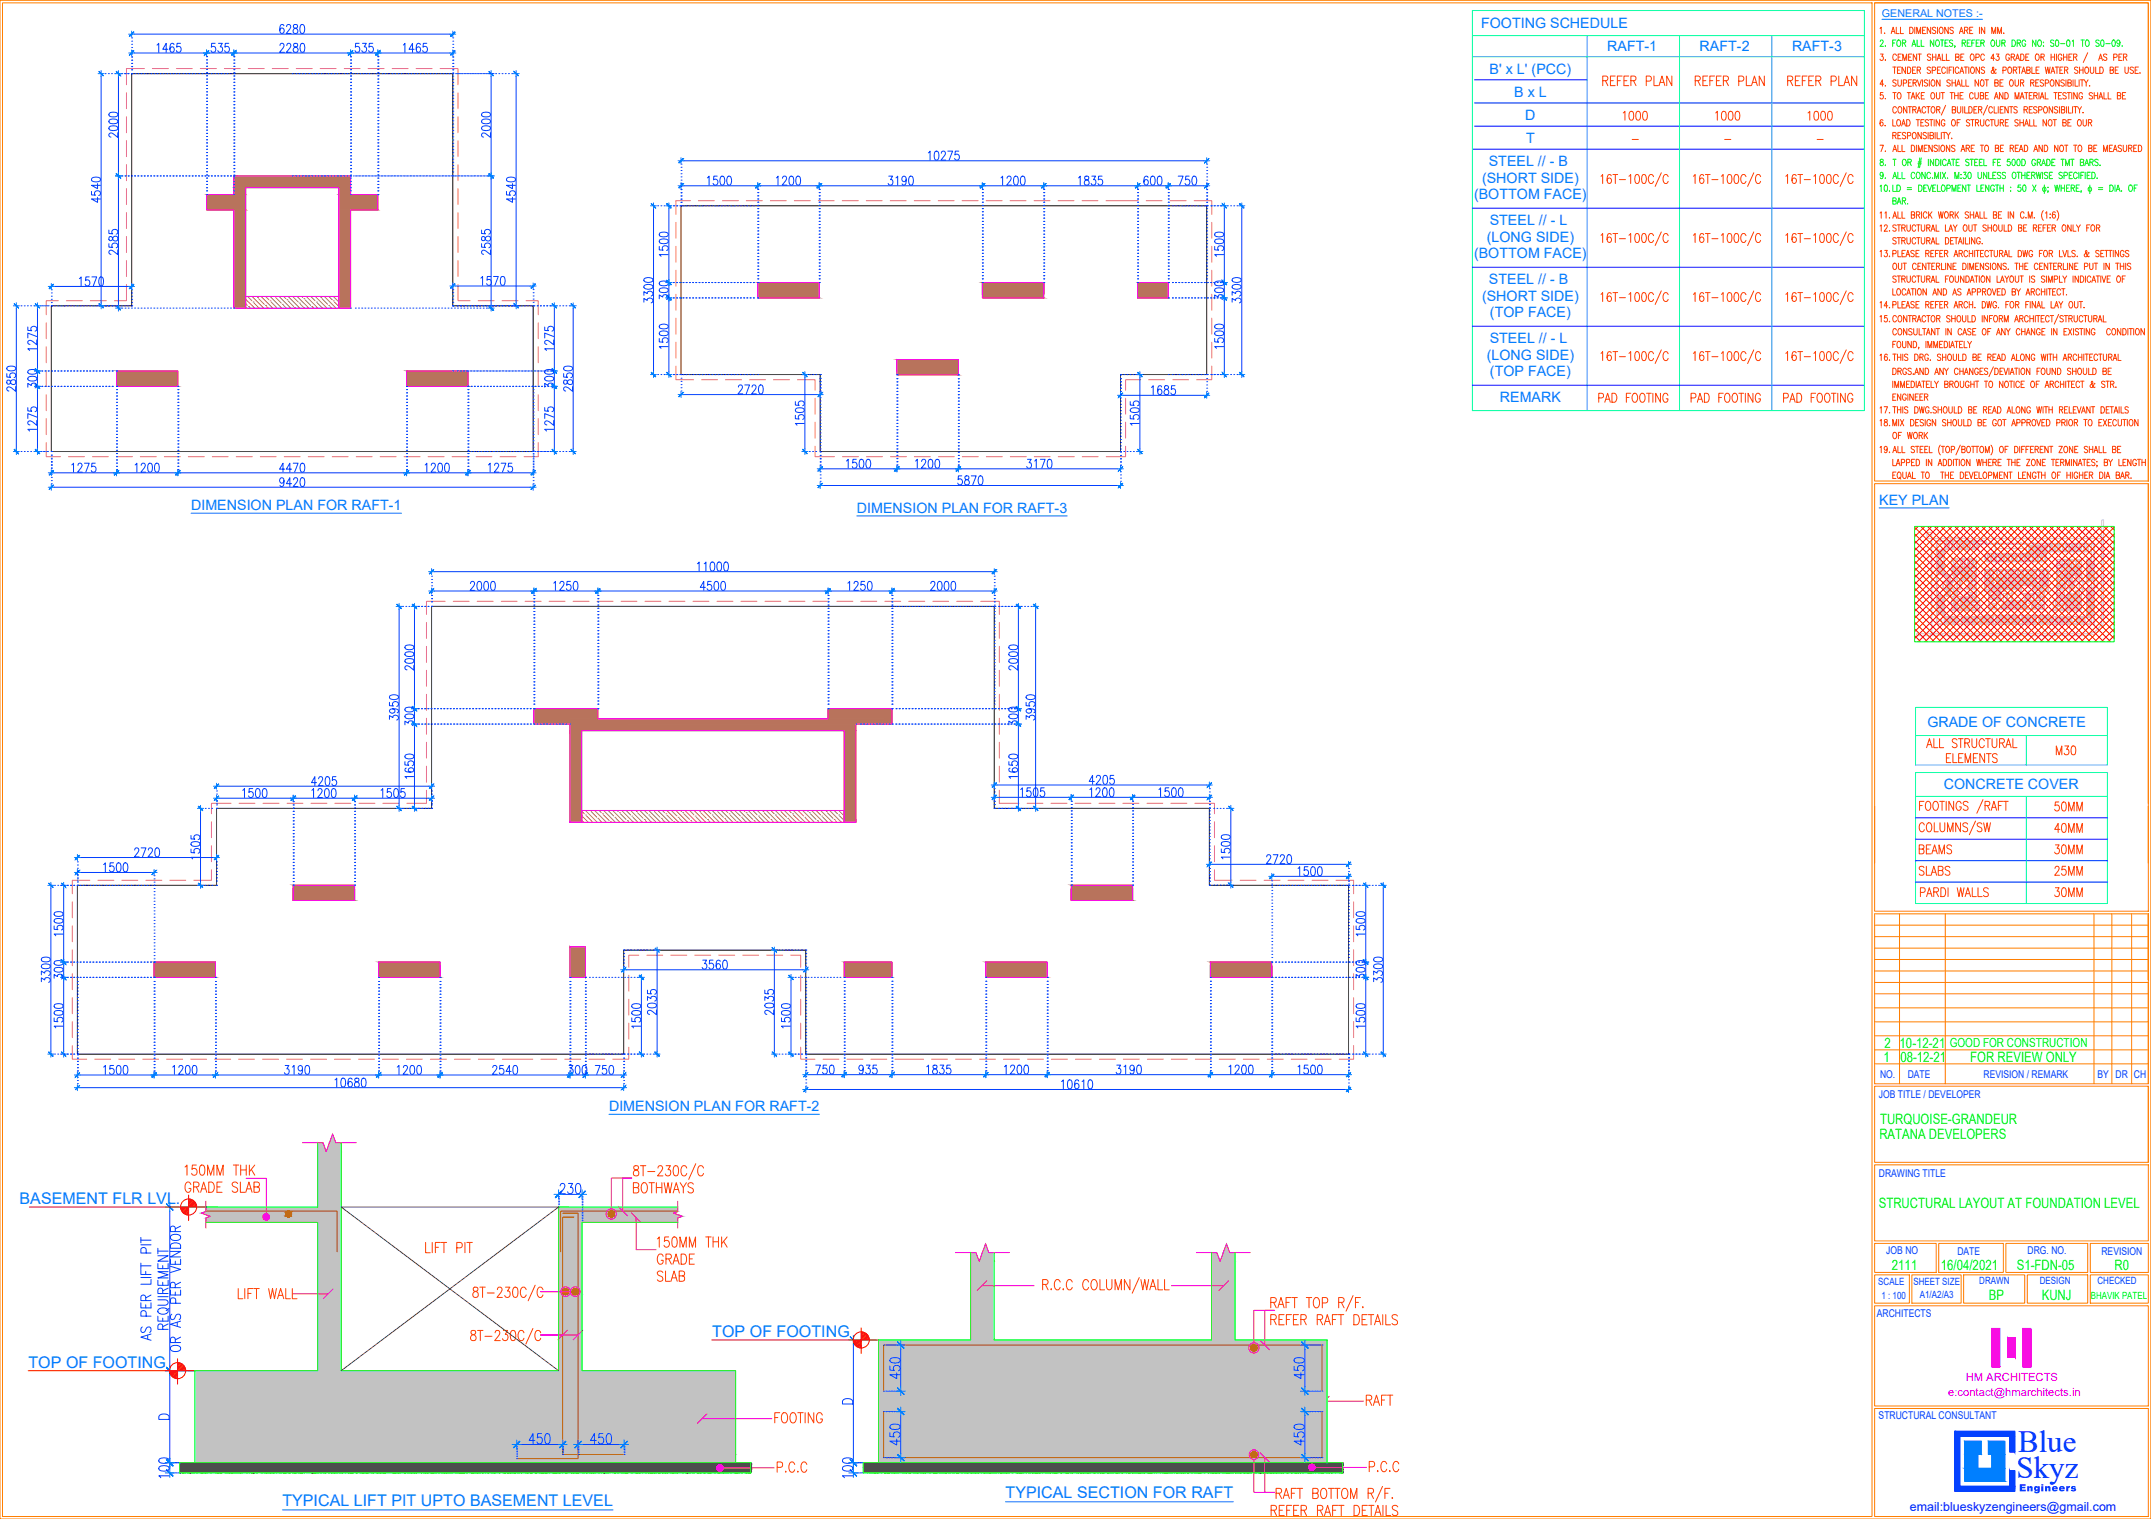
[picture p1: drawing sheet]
<svg xmlns="http://www.w3.org/2000/svg" width="841mm" height="594mm" viewBox="0 0 841 594" stroke-linecap="round" stroke-linejoin="round" font-family="sans-serif">
<defs><g id="words">
<g font-size="12.1" fill="#00f">
<text x="789.1" y="568">Blue</text>
<text x="788.5" y="578.2">Skyz</text>
</g>
<text font-size="7.9" fill="#ff3f00" x="533" y="551">RAFT</text>
<g font-size="7.5" fill="#ff3f00">
<text x="92.1" y="509.1">LIFT WALL</text>
<text x="301.6" y="557.7">FOOTING</text>
<text x="534.1" y="576.8">P.C.C</text>
</g>
<g font-size="7.1" fill="#ff3f00">
<text x="625.5" y="34.6">REFER PLAN</text>
<text x="661.5" y="34.6">REFER PLAN</text>
<text x="697.8" y="34.6">REFER PLAN</text>
<text x="633.6" y="48.3">1000</text>
<text x="669.6" y="48.3">1000</text>
<text x="705.6" y="48.3">1000</text>
<text x="623.7" y="158.4">PAD FOOTING</text>
<text x="660" y="158.4">PAD FOOTING</text>
<text x="696" y="158.4">PAD FOOTING</text>
<text x="802.9" y="296.3">M30</text>
<text x="802.2" y="318.6">50MM</text>
<text x="802.2" y="326.7">40MM</text>
<text x="749.3" y="335.1">BEAMS</text>
<text x="802.2" y="335.1">30MM</text>
<text x="749.3" y="343.6">SLABS</text>
<text x="802.2" y="343.6">25MM</text>
</g>
<g font-size="6.6" fill="#ff3f00">
<text x="749.7" y="351.7">PARDI WALLS</text>
<text x="802.2" y="351.7">30MM</text>
</g>
<g font-size="6.3" fill="#007fff">
<text x="7.7" y="471">BASEMENT FLR LVL.</text>
<text x="278.5" y="523">TOP OF FOOTING</text>
<text x="11.1" y="535">TOP OF FOOTING</text>
<text x="393.1" y="586">TYPICAL SECTION FOR RAFT</text>
<text x="110.4" y="589.2">TYPICAL LIFT PIT UPTO BASEMENT LEVEL</text>
</g>
<g font-size="5.6" fill="#007fff">
<text x="579.1" y="11">FOOTING SCHEDULE</text>
<text x="628.4" y="19.9">RAFT-1</text>
<text x="664.5" y="19.9">RAFT-2</text>
<text x="700.7" y="19.9">RAFT-3</text>
<text x="582.4" y="28.8">B' x L' (PCC)</text>
<text x="592" y="37.9">B x L</text>
<text x="596.3" y="46.9">D</text>
<text x="596.7" y="55.9">T</text>
<text x="582.1" y="65">STEEL // - B</text>
<text x="579.5" y="71.4">(SHORT SIDE)</text>
<text x="576.3" y="77.9">(BOTTOM FACE)</text>
<text x="582.5" y="88.1">STEEL // - L</text>
<text x="581.3" y="94.5">(LONG SIDE)</text>
<text x="576.3" y="101">(BOTTOM FACE)</text>
<text x="582.2" y="111.1">STEEL // - B</text>
<text x="579.5" y="117.5">(SHORT SIDE)</text>
<text x="582.5" y="124.1">(TOP FACE)</text>
<text x="582.5" y="134.2">STEEL // - L</text>
<text x="581.3" y="140.6">(LONG SIDE)</text>
<text x="582.5" y="147.2">(TOP FACE)</text>
<text x="586.4" y="157.2">REMARK</text>
<text x="734.7" y="197.5">KEY PLAN</text>
<text x="74.7" y="199.5">DIMENSION PLAN FOR RAFT-1</text>
<text x="335" y="200.6">DIMENSION PLAN FOR RAFT-3</text>
<text x="753.6" y="284.3">GRADE OF CONCRETE</text>
<text x="760" y="308.6">CONCRETE COVER</text>
<text x="238.1" y="434.6">DIMENSION PLAN FOR RAFT-2</text>
</g>
<g font-size="5.6" fill="#0f0">
<text x="736.8" y="409.8">2</text>
<text x="742.7" y="410">10-12-21</text>
<text x="736.5" y="415.3">1</text>
<text x="743" y="415.4">08-12-21</text>
<text x="770.3" y="415.4">FOR REVIEW ONLY</text>
<text x="735.1" y="439.7">TURQUOISE-GRANDEUR</text>
<text x="734.8" y="445.5">RATANA DEVELOPERS</text>
<text x="734.6" y="472.5">STRUCTURAL LAYOUT AT FOUNDATION LEVEL</text>
<text x="739.7" y="496.6">2111</text>
<text x="758.9" y="496.9">16/04/2021</text>
<text x="788.5" y="496.5">S1-FDN-05</text>
<text x="826.8" y="496.7">R0</text>
<text x="777.6" y="508.4">BP</text>
<text x="798.3" y="508.4">KUNJ</text>
</g>
<text font-size="4.9" fill="#0f0" x="762.3" y="409.4">GOOD FOR CONSTRUCTION</text>
<text font-size="4.9" fill="#00f" x="746.7" y="590.8">email:blueskyzengineers@gmail.com</text>
<g font-size="4.4" fill="#f0f">
<text x="761.7" y="545.8">e:contact@hmarchitects.in</text>
<text x="768.6" y="540">HM ARCHITECTS</text>
</g>
<text font-size="4.2" fill="#007fff" x="735.8" y="6.7">GENERAL NOTES :-</text>
<g font-size="4.2" fill="#003fff">
<text x="735.1" y="421.8">NO.</text>
<text x="745.9" y="421.8">DATE</text>
<text x="775.5" y="421.7">REVISION / REMARK</text>
<text x="820.1" y="421.8">BY</text>
<text x="827.2" y="421.8">DR</text>
<text x="834.3" y="421.8">CH</text>
<text x="734.6" y="429.4">JOB TITLE / DEVELOPER</text>
<text x="734.6" y="460.3">DRAWING TITLE</text>
<text x="737.5" y="490.6">JOB NO</text>
<text x="765.3" y="490.7">DATE</text>
<text x="792.8" y="490.6">DRG. NO.</text>
<text x="821.6" y="490.8">REVISION</text>
<text x="733.8" y="515.3">ARCHITECTS</text>
<text x="734.5" y="554.9">STRUCTURAL CONSULTANT</text>
</g>
<g font-size="3.9" fill="#003fff">
<text x="734.4" y="502.5">SCALE</text>
<text x="748.1" y="502.4">SHEET SIZE</text>
<text x="773.9" y="502.3">DRAWN</text>
<text x="797.6" y="502.2">DESIGN</text>
<text x="820.1" y="502.2">CHECKED</text>
<text x="735.6" y="508.1">1 : 100</text>
<text x="750.7" y="507.8">A1/A2/A3</text>
</g>
<text font-size="3.9" fill="#0f0" x="817.5" y="508">BHAVIK PATEL</text>
<text font-size="3.8" fill="#00f" x="789.4" y="583.2">Engineers</text>
<g font-size="2.6" fill="#ff3f00">
<text x="637.1" y="55.7">-</text>
<text x="673.1" y="55.7">-</text>
<text x="709.1" y="55.7">-</text>
</g>
<text font-size=".7" fill="#d0d0d0" x="825.8" y="230.8" transform="rotate(-90 825.8 230.8)">18 .00 MTRS ROAD</text>
<g font-size=".4" fill="#d0d0d0">
<text x="763.4" y="210" transform="rotate(-180 763.4 210)">extended basement-line</text>
<text x="767.5" y="210.1" transform="rotate(-180 767.5 210.1)">permissible basement-line</text>
<text x="780.1" y="214.8" transform="rotate(-90 780.1 214.8)">UP</text>
<text x="788.8" y="214.6" transform="rotate(-180 788.8 214.6)">6.00 MT. WIDE RAMP</text>
<text x="764.7" y="226.1" transform="rotate(-90 764.7 226.1)">LIFT</text>
<text x="812.4" y="226.1" transform="rotate(-90 812.4 226.1)">LIFT</text>
<text x="820.3" y="226.5" transform="rotate(-90 820.3 226.5)">extended basement-line</text>
<text x="764" y="229" transform="rotate(-90 764 229)">C</text>
<text x="764.3" y="229.4" transform="rotate(-90 764.3 229.4)">FOYER</text>
<text x="764.7" y="232.3" transform="rotate(-90 764.7 232.3)">LIFT</text>
<text x="764.7" y="229.8" transform="rotate(-90 764.7 229.8)">23'10&quot; x 11'0&quot;</text>
<text x="787.7" y="230.1" transform="rotate(-90 787.7 230.1)">LIFT</text>
<text x="788.7" y="232.7" transform="rotate(-90 788.7 232.7)">B</text>
<text x="789.1" y="233.1" transform="rotate(-90 789.1 233.1)">FOYER</text>
<text x="789.4" y="233.4" transform="rotate(-90 789.4 233.4)">24'6&quot; X 26'4&quot;</text>
<text x="789.4" y="230.1" transform="rotate(-90 789.4 230.1)">LIFT</text>
<text x="811.7" y="229" transform="rotate(-90 811.7 229)">A</text>
<text x="812.1" y="229.3" transform="rotate(-90 812.1 229.3)">FOYER</text>
<text x="812.4" y="232.3" transform="rotate(-90 812.4 232.3)">LIFT</text>
<text x="812.5" y="229.6" transform="rotate(-90 812.5 229.6)">23'9&quot; x 10'9&quot;</text>
<text x="820.3" y="230.6" transform="rotate(-90 820.3 230.6)">permissible basement-line</text>
</g>
<g font-size=".3" fill="#d0d0d0">
<text x="760.9" y="214.6">M</text>
<text x="762.5" y="214.6">M</text>
<text x="764.5" y="214.6">M</text>
<text x="766.7" y="214.6">M</text>
<text x="768.6" y="214.6">M</text>
<text x="770.8" y="214.6">M</text>
<text x="772.4" y="214.6">M</text>
<text x="800.7" y="215.5">M</text>
<text x="802.3" y="215.5">M</text>
<text x="804.2" y="215.5">M</text>
<text x="805.8" y="215.5">M</text>
<text x="808.1" y="215.5">M</text>
<text x="810" y="215.5">M</text>
<text x="812.1" y="215.5">M</text>
<text x="814.2" y="215.5">M</text>
<text x="815.7" y="215.5">M</text>
<text x="764.5" y="218.8" transform="rotate(-180 764.5 218.8)">M</text>
<text x="767.5" y="218.8" transform="rotate(-180 767.5 218.8)">M</text>
<text x="769" y="218.8" transform="rotate(-180 769 218.8)">M</text>
<text x="771.1" y="218.8" transform="rotate(-180 771.1 218.8)">M</text>
<text x="777.7" y="219.4">M</text>
<text x="779.3" y="219.4">M</text>
<text x="781" y="219.4">M</text>
<text x="782.6" y="219.4">M</text>
<text x="784.2" y="219.4">M</text>
<text x="786" y="219.4">M</text>
<text x="787.5" y="219.4">M</text>
<text x="789.1" y="219.4">M</text>
<text x="790.9" y="219.4">M</text>
<text x="792.4" y="219.4">M</text>
<text x="794" y="219.4">M</text>
<text x="795.8" y="219.4">M</text>
<text x="797.4" y="219.4">M</text>
<text x="799" y="219.4">M</text>
<text x="804.3" y="220.3" transform="rotate(90 804.3 220.3)">M</text>
<text x="808.1" y="219.1" transform="rotate(-180 808.1 219.1)">M</text>
<text x="809.9" y="219.1" transform="rotate(-180 809.9 219.1)">M</text>
<text x="812.5" y="219.1" transform="rotate(-180 812.5 219.1)">M</text>
<text x="772.5" y="226.3" transform="rotate(-90 772.5 226.3)">M</text>
<text x="772.5" y="224.4" transform="rotate(-90 772.5 224.4)">M</text>
<text x="772.5" y="222.9" transform="rotate(-90 772.5 222.9)">M</text>
<text x="777.3" y="223" transform="rotate(-180 777.3 223)">M</text>
<text x="778.8" y="223" transform="rotate(-180 778.8 223)">M</text>
<text x="781.5" y="223" transform="rotate(-180 781.5 223)">M</text>
<text x="783.6" y="223" transform="rotate(-180 783.6 223)">M</text>
<text x="785.6" y="223" transform="rotate(-180 785.6 223)">M</text>
<text x="787.5" y="223" transform="rotate(-180 787.5 223)">M</text>
<text x="789.8" y="223" transform="rotate(-180 789.8 223)">M</text>
<text x="791.8" y="223" transform="rotate(-180 791.8 223)">M</text>
<text x="793.6" y="223" transform="rotate(-180 793.6 223)">M</text>
<text x="795.5" y="223" transform="rotate(-180 795.5 223)">M</text>
<text x="798.3" y="223" transform="rotate(-180 798.3 223)">M</text>
<text x="799.8" y="223" transform="rotate(-180 799.8 223)">M</text>
<text x="804.3" y="222.6" transform="rotate(90 804.3 222.6)">M</text>
<text x="804.3" y="224.2" transform="rotate(90 804.3 224.2)">M</text>
<text x="804.3" y="226.1" transform="rotate(90 804.3 226.1)">M</text>
<text x="819.3" y="226.9">A</text>
<text x="763.7" y="234" transform="rotate(90 763.7 234)">M</text>
<text x="772.5" y="232.7" transform="rotate(-90 772.5 232.7)">M</text>
<text x="772.5" y="229.7" transform="rotate(-90 772.5 229.7)">M</text>
<text x="772.5" y="228.1" transform="rotate(-90 772.5 228.1)">M</text>
<text x="776.2" y="229.8" transform="rotate(90 776.2 229.8)">M</text>
<text x="777.7" y="232" transform="rotate(90 777.7 232)">M</text>
<text x="777.7" y="233.5" transform="rotate(90 777.7 233.5)">M</text>
<text x="799.1" y="232.7" transform="rotate(-90 799.1 232.7)">M</text>
<text x="800.7" y="230.1" transform="rotate(-90 800.7 230.1)">M</text>
<text x="804.3" y="228.2" transform="rotate(90 804.3 228.2)">M</text>
<text x="804.3" y="229.8" transform="rotate(90 804.3 229.8)">M</text>
<text x="804.3" y="232.4" transform="rotate(90 804.3 232.4)">M</text>
<text x="804.3" y="234" transform="rotate(90 804.3 234)">M</text>
<text x="772.5" y="234.2" transform="rotate(-90 772.5 234.2)">M</text>
<text x="773" y="237.8" transform="rotate(-90 773 237.8)">M</text>
<text x="773" y="236.2" transform="rotate(-90 773 236.2)">M</text>
<text x="777.7" y="236.7" transform="rotate(90 777.7 236.7)">M</text>
<text x="799.1" y="237.3" transform="rotate(-90 799.1 237.3)">M</text>
<text x="799.1" y="234.2" transform="rotate(-90 799.1 234.2)">M</text>
<text x="803.9" y="236" transform="rotate(90 803.9 236)">M</text>
<text x="803.9" y="237.5" transform="rotate(90 803.9 237.5)">M</text>
</g>
<g font-size=".2" fill="#d0d0d0">
<text x="763.4" y="229.7" transform="rotate(-90 763.4 229.7)">UP</text>
<text x="763.4" y="228.3" transform="rotate(-90 763.4 228.3)">DN</text>
<text x="791.5" y="232.8" transform="rotate(90 791.5 232.8)">UP</text>
<text x="811.1" y="229.7" transform="rotate(-90 811.1 229.7)">UP</text>
<text x="791.5" y="234.1" transform="rotate(90 791.5 234.1)">DN</text>
</g>
</g></defs>
<!-- layer: LINE_BSE -->
<path d="M575.7 4.1h153.2v156.5h-153.2zM575.7 13.9h153.2M620.5 13.9v146.7M656.7 13.9v146.7M692.8 13.9v146.7M575.7 22.2h153.2" fill="none" stroke="#0ff" stroke-width=".39"/>
<!-- layer: LINE1_BSE -->
<path d="M576.5 31.2h44M575.7 58.3h153.2M576.5 40.3h152.4M576.5 49.3h152.4M575.7 81.4h153.2M575.7 104.5h153.2M575.7 127.6h153.2M575.7 150.7h153.2" fill="none" stroke="#00f" stroke-width=".39"/>
<!-- layer: TEXT_BSE -->
<g fill="none" stroke="#ff3f00" stroke-width=".39">
<path d="M626 68.9l.6-.6v3.5M630 68.8a.72 .72 0 0 0-1.2-.4 2.23 2.23 0 0 0 .5 3.4 1.03 1.03 0 0 0 .8-1.3 1.03 1.03 0 0 0-1.3-.7l-.4 .8M630.6 68.3h1.9M631.6 68.3v3.5M633.2 70.2h2.4M636.9 68.9l.7-.6v3.5M639.6 68.4l.6-.1a2.3 2.3 0 0 1 0 3.5h-.2a2.71 2.71 0 0 1-.4-3.4zM642.2 68.4l.7-.1a2.3 2.3 0 0 1 0 3.5h-.3a2.71 2.71 0 0 1-.4-3.4zM646.5 69.1a.96 .96 0 0 0-1.5-.7 2.32 2.32 0 0 0 .3 3.4 1.03 1.03 0 0 0 1.2-.9M649.6 67.6l-2.5 5.3M652.2 69.1a1.03 1.03 0 0 0-1.2-.8 1.03 1.03 0 0 0-.8 1.3v.8a1.03 1.03 0 0 0 .8 1.4 1.03 1.03 0 0 0 1.2-.9M662.1 68.9l.7-.6v3.5"/>
<path d="M666.1 68.8l-.1-.4-.7-.1a2.09 2.09 0 0 0 .1 3.5 1.03 1.03 0 0 0 .8-1.3 1.03 1.03 0 0 0-1.3-.7l-.4 .8M666.8 68.3h1.9M667.7 68.3v3.5M669.3 70.2h2.4M673.1 68.9l.6-.6v3.5M675.7 68.4l.7-.1a2.06 2.06 0 0 1 .6 2.8l-.2 .5-.7 .2a2.57 2.57 0 0 1-.4-3.4zM678.4 68.4l.6-.1a2.06 2.06 0 0 1 .7 2.8l-.3 .5-.6 .2a2.57 2.57 0 0 1-.4-3.4zM682.7 69.1a.96 .96 0 0 0-1.5-.7 2.32 2.32 0 0 0 .2 3.4 1.03 1.03 0 0 0 1.3-.9M685.7 67.6l-2.4 5.3M688.4 69.1a1.03 1.03 0 0 0-1.3-.8 1.03 1.03 0 0 0-.7 1.3v.8a1.03 1.03 0 0 0 .7 1.4 1.03 1.03 0 0 0 1.3-.9M698.2 68.9l.7-.6v3.5M702.3 68.8l-.2-.4-.6-.1a2.18 2.18 0 0 0-.7 3l.2 .3a.95 .95 0 0 0 1.4-1 .95 .95 0 0 0-1.6-.5l-.1 .5"/>
<path d="M702.9 68.3h1.9M703.9 68.3v3.5M705.4 70.2h2.5M709.2 68.9l.6-.6v3.5M711.9 68.4l.6-.1a2.06 2.06 0 0 1 .7 2.8l-.3 .5-.6 .2a2.57 2.57 0 0 1-.4-3.4zM714.5 68.4l.7-.1a2.06 2.06 0 0 1 .7 2.8l-.3 .5-.7 .2a2.57 2.57 0 0 1-.4-3.4zM718.8 69.1a.91 .91 0 0 0-1.5-.7 2.32 2.32 0 0 0 .3 3.4 .97 .97 0 0 0 1.2-.9M721.9 67.6l-2.4 5.3M724.5 69.1a.96 .96 0 0 0-1.4-.7 2.32 2.32 0 0 0 .2 3.4 1.03 1.03 0 0 0 1.2-.9M626 92l.6-.7v3.5M630 91.8a.72 .72 0 0 0-1.2-.3 2.21 2.21 0 0 0 .5 3.3 1.03 1.03 0 0 0 .8-1.2 1.03 1.03 0 0 0-1.3-.7l-.4 .8M630.6 91.3h1.9"/>
<path d="M631.6 91.3v3.5M633.2 93.4h2.4M636.9 92l.7-.7v3.5M639.6 91.5l.6-.2a2.3 2.3 0 0 1 0 3.5h-.2a2.69 2.69 0 0 1-.4-3.3zM642.2 91.5l.7-.2a2.3 2.3 0 0 1 0 3.5h-.3a2.69 2.69 0 0 1-.4-3.3zM646.5 92.2a.96 .96 0 0 0-1.5-.7 2.31 2.31 0 0 0 .3 3.3 1.03 1.03 0 0 0 1.2-.8M649.6 90.7l-2.5 5.3M652.2 92.2a1.03 1.03 0 0 0-1.2-.9 1.03 1.03 0 0 0-.8 1.4v.8a1.02 1.02 0 0 0 .8 1.3 1.02 1.02 0 0 0 1.2-.8M662.1 92l.7-.7v3.5M666.1 91.8l-.1-.3-.7-.2a2.07 2.07 0 0 0 .1 3.5 .99 .99 0 0 0 .9-1.4 .99 .99 0 0 0-1.7-.2l-.1 .5M666.8 91.3h1.9M667.7 91.3v3.5"/>
<path d="M669.3 93.4h2.4M673.1 92l.6-.7v3.5M675.7 91.5l.7-.2a2.06 2.06 0 0 1 .6 2.9l-.2 .5-.7 .1a2.55 2.55 0 0 1-.4-3.3zM678.4 91.5l.6-.2a2.06 2.06 0 0 1 .7 2.9l-.3 .5-.6 .1a2.55 2.55 0 0 1-.4-3.3zM682.7 92.2a.96 .96 0 0 0-1.5-.7 2.31 2.31 0 0 0 .2 3.3 1.03 1.03 0 0 0 1.3-.8M685.7 90.7l-2.4 5.3M688.4 92.2a1.03 1.03 0 0 0-1.3-.9 1.03 1.03 0 0 0-.7 1.4v.8a1.02 1.02 0 0 0 .7 1.3 1.02 1.02 0 0 0 1.3-.8M698.2 92l.7-.7v3.5M702.3 91.8l-.2-.3-.6-.2a2.18 2.18 0 0 0-.7 3 .94 .94 0 0 0 1.3 .3 .94 .94 0 0 0 .2-1.4 .79 .79 0 0 0-.8-.5 .79 .79 0 0 0-.7 .5l-.1 .5M702.9 91.3h1.9M703.9 91.3v3.5M705.4 93.4h2.5"/>
<path d="M709.2 92l.6-.7v3.5M711.9 91.5l.6-.2a2.06 2.06 0 0 1 .7 2.9l-.3 .5-.6 .1a2.55 2.55 0 0 1-.4-3.3zM714.5 91.5l.7-.2a2.06 2.06 0 0 1 .7 2.9l-.3 .5-.7 .1a2.55 2.55 0 0 1-.4-3.3zM718.8 92.2a.91 .91 0 0 0-1.5-.7 2.31 2.31 0 0 0 .3 3.3 .97 .97 0 0 0 1.2-.8M721.9 90.7l-2.4 5.3M724.5 92.2a.96 .96 0 0 0-1.4-.7 2.31 2.31 0 0 0 .2 3.3 1.03 1.03 0 0 0 1.2-.8M626 115.1l.6-.7v3.5M630 114.9a.72 .72 0 0 0-1.2-.3 2.17 2.17 0 0 0 .5 3.3 1.03 1.03 0 0 0 .8-1.2 1.03 1.03 0 0 0-1.3-.8l-.4 .9M630.6 114.4h1.9M631.6 114.4v3.5M633.2 116.4h2.4M636.9 115.1l.7-.7v3.5"/>
<path d="M639.6 114.6l.6-.2a2.25 2.25 0 0 1 0 3.5h-.2a2.64 2.64 0 0 1-.4-3.3zM642.2 114.6l.7-.2a2.25 2.25 0 0 1 0 3.5h-.3a2.64 2.64 0 0 1-.4-3.3zM646.5 115.2a.97 .97 0 0 0-1.5-.6 2.27 2.27 0 0 0 .3 3.3 1.05 1.05 0 0 0 1.2-.8M649.6 113.8l-2.5 5.3M652.2 115.2a1.03 1.03 0 0 0-1.2-.7 1.03 1.03 0 0 0-.8 1.3v.8a1.03 1.03 0 0 0 .8 1.3 1.03 1.03 0 0 0 1.2-.8M662.1 115.1l.7-.7v3.5M666.1 114.9l-.1-.3-.7-.2a2.5 2.5 0 0 0-.4 3.3 .97 .97 0 0 0 1.3-.9 .97 .97 0 0 0-1.3-.9l-.4 .9M666.8 114.4h1.9M667.7 114.4v3.5M669.3 116.4h2.4M673.1 115.1l.6-.7v3.5M675.7 114.6l.7-.2a2.25 2.25 0 0 1 0 3.5h-.3a2.5 2.5 0 0 1-.4-3.3z"/>
<path d="M678.4 114.6l.6-.2a2.25 2.25 0 0 1 0 3.5h-.2a2.5 2.5 0 0 1-.4-3.3zM682.7 115.2a.97 .97 0 0 0-1.5-.6 2.27 2.27 0 0 0 .2 3.3 1.05 1.05 0 0 0 1.3-.8M685.7 113.8l-2.4 5.3M688.4 115.2a1.03 1.03 0 0 0-1.3-.7 1.03 1.03 0 0 0-.7 1.3v.8a1.03 1.03 0 0 0 .7 1.3 1.03 1.03 0 0 0 1.3-.8M698.2 115.1l.7-.7v3.5M702.3 114.9l-.2-.3-.6-.2a2.57 2.57 0 0 0-.5 3.3 .98 .98 0 0 0 1.4-.9 .98 .98 0 0 0-1.4-.9l-.3 .9M702.9 114.4h1.9M703.9 114.4v3.5M705.4 116.4h2.5M709.2 115.1l.6-.7v3.5M711.9 114.6l.6-.2a2.25 2.25 0 0 1 0 3.5h-.2a2.5 2.5 0 0 1-.4-3.3zM714.5 114.6l.7-.2a2.25 2.25 0 0 1 0 3.5h-.3a2.5 2.5 0 0 1-.4-3.3z"/>
<path d="M718.8 115.2a.92 .92 0 0 0-1.5-.6 2.27 2.27 0 0 0 .3 3.3 .98 .98 0 0 0 1.2-.8M721.9 113.8l-2.4 5.3M724.5 115.2a.97 .97 0 0 0-1.4-.6 2.27 2.27 0 0 0 .2 3.3 1.05 1.05 0 0 0 1.2-.8M626 138.2l.6-.7v3.5M630 138a.72 .72 0 0 0-1.2-.3 2.23 2.23 0 0 0 .5 3.3 1.05 1.05 0 0 0 .8-1.2 1.05 1.05 0 0 0-1.3-.8l-.4 .8M630.6 137.5h1.9M631.6 137.5v3.5M633.2 139.5h2.4M636.9 138.2l.7-.7v3.5M639.6 137.7l.6-.2a2.29 2.29 0 0 1 0 3.5h-.2a2.71 2.71 0 0 1-.4-3.3zM642.2 137.7l.7-.2a2.29 2.29 0 0 1 0 3.5h-.3a2.71 2.71 0 0 1-.4-3.3zM646.5 138.4a.96 .96 0 0 0-1.5-.7 2.32 2.32 0 0 0 .3 3.3 1.03 1.03 0 0 0 1.2-.8"/>
<path d="M649.6 136.8l-2.5 5.4M652.2 138.4a1.03 1.03 0 0 0-1.2-.9 1.03 1.03 0 0 0-.8 1.4v.8a1.03 1.03 0 0 0 .8 1.3 1.03 1.03 0 0 0 1.2-.8M662.1 138.2l.7-.7v3.5M666.1 138l-.1-.3-.7-.2a2.09 2.09 0 0 0 .1 3.5 1.05 1.05 0 0 0 .8-1.2 1.05 1.05 0 0 0-1.3-.8l-.4 .8M666.8 137.5h1.9M667.7 137.5v3.5M669.3 139.5h2.4M673.1 138.2l.6-.7v3.5M675.7 137.7l.7-.2a2.29 2.29 0 0 1 0 3.5h-.3a2.57 2.57 0 0 1-.4-3.3zM678.4 137.7l.6-.2a2.29 2.29 0 0 1 0 3.5h-.2a2.57 2.57 0 0 1-.4-3.3zM682.7 138.4a.96 .96 0 0 0-1.5-.7 2.32 2.32 0 0 0 .2 3.3 1.03 1.03 0 0 0 1.3-.8M685.7 136.8l-2.4 5.4"/>
<path d="M688.4 138.4a1.03 1.03 0 0 0-1.3-.9 1.03 1.03 0 0 0-.7 1.4v.8a1.03 1.03 0 0 0 .7 1.3 1.03 1.03 0 0 0 1.3-.8M698.2 138.2l.7-.7v3.5M702.3 138l-.2-.3-.6-.2a2.29 2.29 0 0 0 0 3.5 1.04 1.04 0 0 0 .9-1.2 1.04 1.04 0 0 0-1.4-.8l-.3 .8M702.9 137.5h1.9M703.9 137.5v3.5M705.4 139.5h2.5M709.2 138.2l.6-.7v3.5M711.9 137.7l.6-.2a2.29 2.29 0 0 1 0 3.5h-.2a2.57 2.57 0 0 1-.4-3.3zM714.5 137.7l.7-.2a2.29 2.29 0 0 1 0 3.5h-.3a2.57 2.57 0 0 1-.4-3.3zM718.8 138.4a.91 .91 0 0 0-1.5-.7 2.32 2.32 0 0 0 .3 3.3 .97 .97 0 0 0 1.2-.8M721.9 136.8l-2.4 5.4M724.5 138.4a.96 .96 0 0 0-1.4-.7 2.32 2.32 0 0 0 .2 3.3 1.03 1.03 0 0 0 1.2-.8"/>
</g>
<!-- layer: ARCH_BSE -->
<g fill="#d0d0d0" stroke="#d0d0d0" stroke-width=".39">
<path d="M791.8 232.2l3.5 .1zM791.8 232.2l3.5 .1z"/>
<path d="M791.8 234.9l3.5 .1zM791.8 234.9l3.5 .1z"/>
<path d="M759.7 230.2l3.5 .1zM759.7 230.2l3.5 .1z"/>
<path d="M759.7 227.5l3.5 .1zM759.7 227.5l3.5 .1z"/>
</g>
<g fill="none" stroke="#d0d0d0" stroke-width=".39">
<path d="M753.4 208.3h1.9v2.3h-1.9zM757.1 211.6h19.4v.9h42.4v31.6h-61.8zM757.1 214.8h.1M757.1 211.6l19.3 .1v1h42.4v31.2h-61.5v-32.3h19.2v.9h42.4v31.6h-61.8zM757.3 216.6h2.8v1.6h-2.8zM757.3 217.4l2.8-.8-.4 .8 .4 .8zM757.3 215.1h2.8v1.5h-2.8zM757.3 215.8l2.8-.7-.4 .7 .4 .8zM757.3 219.6h2.8v1.5h-2.8zM757.3 211.7h19.1v1h42.4v31.2h-61.5zM757.3 214.9h.1M757.3 212.5h19.1"/>
<path d="M757.3 212.7h19.1M757.6 217.3h.1M757.6 217.3v.1M757.6 217.4h.1M757.6 217.2h.1M757.6 217.7h.1M757.6 217.6h.1M757.6 217.5h.1M757.6 217.4v.1M757.6 217.1h.1M757.6 217.2v.1M757.6 215.9v.1"/>
<path d="M757.6 215.9h.1M757.6 215.8h.1M757.6 216h.1M757.6 215.6h.1M757.6 215.7h.1M757.6 215.7v.1M757.6 216.1v.1M757.6 216.1h.1M757.6 216v.1M757.6 215.6v.5M757.6 217.1v.6M757.6 216.2h.1"/>
<path d="M757.6 215.5h.1M757.6 215.5v.1M757.6 215.6v.1M757.6 217.5v.1M757.6 217h.1M757.6 217.8h.1M757.6 217.6h.3M757.6 216.3h.1M757.6 215.4h.1M757.6 215.4v.1M757.6 216.2l.6 .1M757.6 220h.1"/>
<path d="M757.6 217.8h.2M757.6 217.7l.2 .2M757.6 216.2l.2 .1M757.6 215.5h.2M757.7 217h.1M757.7 217l-.1 .1M757.7 217.8h.1M757.7 217h-.1M757.7 216.3h.1M757.7 215.4h-.1M757.7 215.5h.1M757.7 215.4h.1"/>
<path d="M757.7 216l.3 .1M757.7 219.9h.1M757.7 220h.1M757.7 220h-.1M757.7 219.9l-.1 .1M757.7 215.4l-.1 .9M757.7 217l-.1 .8M757.7 219.9v.9M757.7 219.9h2M757.7 217v.1M757.7 216.2h.1M757.7 217.8v.1"/>
<path d="M757.7 217.9h2M757.7 216.3h2M757.8 217h.1M757.8 217h-.1M757.8 217.9h.1M757.8 217.8h.1M757.8 217.8h.3M757.8 216.3h.1M757.8 215.4h.1M757.8 219.9h.1M757.8 219.9l-.2 .2M757.8 216.9h1.8"/>
<path d="M757.8 216.9h.1M757.8 217.8v.1M757.8 217h-.2M757.8 216.9l-.1 .1M757.8 215.4h-.2M757.9 216.9h.1M757.9 216.9l-.1 .1M757.9 217.9h.1M757.9 217.6h.1M757.9 215.4h1.7M757.9 216.3h.1M757.9 215.4h-.1"/>
<path d="M757.9 215.4h.1M757.9 215.6l-.3 .1M757.9 215.6h.1M757.9 219.9h.1M757.9 215.4l-.2 .1M758 217.7h.1M758 217.1l-.3 .1M758 217.1h.1M758 216.1h.1M758 216.1l.1 .1M758.1 216.9h.1M758.1 217.9h.1"/>
<path d="M758.1 216.3h.1M758.1 215.4h.1M758.1 219.9h.1M758.1 217.2h.1M758.1 217.3h.1M758.1 217.4h.1M758.1 217.6h.1M758.1 217.5h.1M758.1 217.1h-.1M758.1 216.1h.1M758.1 216h.1M758.1 215.9h.1"/>
<path d="M758.1 215.6h.1M758.1 215.7h.1M758.1 215.5l-.1 .1M758.1 215.4v.8M758.1 216.9v.8M758.1 217h.3M758.1 217.6l.1 .1M758.1 215.4h.3M758.1 217.1h.1M758.1 217.1v.1M758.1 217h.1M758.1 217.7l.1 .1"/>
<path d="M758.1 217.7h.1M758.1 217.8h.1M758.1 216.2h.1M758.1 215.5h.1M758.1 215.4l-.3 .1M758.1 216.1l.1 .1M758.1 217.8h.3M758.2 217.1h.1M758.2 217.1l-.1 .1M758.2 217h.1M758.2 217.9h.1M758.2 217.7h.1"/>
<path d="M758.2 217l.4 .1M758.2 217.8h.1M758.2 217l-.6 .1M758.2 216.2h.1M758.2 216.3h.1M758.2 215.4h.1M758.2 215.5h.1M758.2 215.6h.1M758.2 215.6h-.1M758.2 215.4l.4 .2M758.2 220h.1M758.2 220l.4 .1"/>
<path d="M758.2 220h-.6M758.2 216.1v.2M758.2 217.7v.2M758.2 217.1h-.1M758.2 216.2l.2 .1M758.2 215.5h-.1M758.2 217v.1M758.2 216.9h.1M758.2 217.9h.2M758.2 215.4h.2M758.2 215.4v.1M758.2 219.9h.1"/>
<path d="M758.2 215.4v.2M758.2 216.9v.2M758.2 219.9v.2M758.2 220l-.1 .1M758.3 217.8h.1M758.3 219.9h.1M758.3 217l.2 .1M758.3 215.4l.2 .1M758.3 219.9l.2 .2M758.3 217h.1M758.3 216.3h.1M758.3 215.4h.1"/>
<path d="M758.3 217.8l.1 .1M758.4 216.9h.1M758.4 217h.1M758.4 217.8h.1M758.4 217.9h.1M758.4 217.8h.5M758.4 217h1M758.4 216.3h.1M758.4 215.4h.1M758.4 215.4h-.1M758.4 215.4h.5M758.4 219.9h.1"/>
<path d="M758.4 220h.1M758.4 219.9l1 .1M758.4 216.2l-.1 .1M758.4 216.9l-.1 .1M758.4 217.8v.1M758.4 219.9l-.1 .1M758.4 216.9v.1M758.4 217h1.1M758.4 217.9h1.2M758.4 216.3h1.1M758.4 215.4h1.2M758.4 219.9h1.1"/>
<path d="M758.5 217.2v.1M758.5 217.3h.1M758.5 217.3v.1M758.5 217.4h.1M758.5 217.6h.1M758.5 217.5h.1M758.5 216v.1M758.5 216h.1M758.5 215.9v.1M758.5 215.9h.1M758.5 215.8v.1M758.5 215.7h.1"/>
<path d="M758.5 215.7v.1M758.5 215.8h.1M758.5 217.4v.3M758.5 217.1h.1M758.5 217.2h.1M758.5 217.7h.1M758.5 216.1h.1M758.5 215.6h.1M758.5 215.6v.1M758.5 216.2h.1M758.5 215.5v.2M758.5 217.1v.1"/>
<path d="M758.5 217.7l-.2 .1M758.5 217.7l-.3 .1M758.5 215.5h.1M758.5 216.2l-.2 .1M758.6 217.7h.1M758.6 217.1h.1M758.6 215.5h.1M758.6 215.6h.1M758.6 216.2h.1M758.6 216.1h.1M758.6 216.1l-.4 .2M758.7 217.7h.1"/>
<path d="M758.7 217.1h.1M758.7 215.6h.1M758.7 216.1h.1M758.7 217.7h.3M758.7 217.1h.3M758.7 215.5h.3M758.7 215.5h.1M758.7 216.1h.3M758.7 216.1l-.1 .1M758.7 217.9h.1M758.7 217.8h.1M758.7 217.7h.6"/>
<path d="M758.7 217h.1M758.7 217.1h.6M758.7 215.4h.1M758.7 215.6h.6M758.7 216.3h.1M758.7 216.1h.6M758.7 219.9h.1M758.7 217.8v.1M758.8 217.9h.1M758.8 217.8h.1M758.8 217h.1M758.8 215.4h.1"/>
<path d="M758.8 216.3h.1M758.8 219.9h.1M758.8 217.8v.1M758.9 216.9h.1M758.9 217.9h.1M758.9 217.8h.5M758.9 216.3h.1M758.9 215.4h.1M758.9 215.4h.5M758.9 219.9h.1M758.9 216.9v.1M758.9 217h.1"/>
<path d="M758.9 217.8h.1M758.9 215.4l.1 .1M758.9 217l.1 .1M758.9 219.9l.1 .2M758.9 217.7v.1M758.9 216.1v.2M759 217.7h.1M759 217.1h.1M759 215.5h.1M759 216.1h.1M759 216.1l-.1 .2M759 217.7l-.1 .2"/>
<path d="M759 214.8l.7 .1zM759 219l.2 .6zM759.1 217.7h.1M759.1 217.1h.1M759.1 215.5h.1M759.1 216.1l.1 .1M759.1 216.1h.1M759.2 217.7h.1M759.2 217.1h.1M759.2 215.5h.1M759.2 217.1h.2M759.2 215.5l.2 .1"/>
<path d="M759.2 216.2h.1M759.2 217.7l.2 .1M759.3 217.7h.1M759.3 216.2h.1M759.3 217.8h.1M759.3 217.1h.1M759.3 215.5h.1M759.3 215.6h.1M759.4 217.1h.1M759.4 217.7h.1M759.4 217.8h.1M759.4 217h.1"/>
<path d="M759.4 216.1h.1M759.4 215.4h.1M759.4 215.4l-.1 .1M759.4 215.6h.1M759.4 216.2l-1 .1M759.4 216.2h.1M759.4 220h.1M759.4 220h-.1M759.4 217l-.1 .1M759.4 217.9h.2M759.4 217.1l.1 .1M759.4 217.4h.1"/>
<path d="M759.4 217.3v.1M759.4 217.3h.1M759.4 217.2h.1M759.4 217.6h.1M759.4 217.5h.1M759.4 216.3h.2M759.4 215.8v.1M759.4 215.9h.1M759.4 216h.1M759.4 215.8h.1M759.4 215.7h.1M759.4 216.1l.1 .1"/>
<path d="M759.4 219.9h.2M759.4 216.1l-.2 .1M759.4 215.5v.6M759.4 217.1v.6M759.5 217.4h.1M759.5 217.3v.1M759.5 217.3h.1M759.5 217.2h.1M759.5 217h.1M759.5 216.9h.1M759.5 217.4v.1M759.5 217.5h.1"/>
<path d="M759.5 217.6h.1M759.5 217.6h-.1M759.5 217.9h.1M759.5 215.8v.1M759.5 215.9h.1M759.5 216h.1M759.5 216l-.1 .1M759.5 216.3h.1M759.5 215.8h.1M759.5 215.7v.1M759.5 215.7h.1M759.5 215.6h.1"/>
<path d="M759.5 215.4h.1M759.5 219.9h.1M759.5 215.6v.1M759.5 215.9v.1M759.5 216.9v.1M759.5 217.2v.1M759.5 217.5v.1M759.5 217h.2M759.5 217.7l.1 .1M759.5 217.7h.1M759.5 217.1h.1M759.5 217.1h-.1"/>
<path d="M759.5 215.5h.1M759.5 215.5l-.1 .1M759.5 216.2l.1 .1M759.5 216.2h.1M759.6 217.9h.1M759.6 216.9h.1M759.6 217.1h.1M759.6 217.8h.1M759.6 215.4h.1M759.6 216.3h.1M759.6 215.5h.1M759.6 215.4l-.1 .1"/>
<path d="M759.6 219.9h.1M759.6 220h.1M759.6 217v.1M759.6 217.8v.1M759.6 215.4v.3M759.6 217v.3M759.6 220v.2M759.6 215.4l.2 .1M759.6 217l.1 .1M759.6 217h.1M759.6 217.3h.1M759.6 217.2h.1"/>
<path d="M759.6 217.6h.1M759.6 217.7h.1M759.6 217.7v.1M759.6 217l-.1 .1M759.6 215.4l.1 .1M759.6 216.2h.1M759.6 216h.1M759.6 216.1h.1M759.6 215.7h.1M759.6 219.9l-.1 .1M759.6 220l.2 .1M759.6 216v.3"/>
<path d="M759.6 217.6v.3M759.7 217.7h.1M759.7 217.7l-.1 .1M759.7 217.9h.1M759.7 217.1h.1M759.7 216.9h.1M759.7 217h.1M759.7 217.2v.1M759.7 217.2h.1M759.7 217.4h.1M759.7 217.5l-.1 .1M759.7 217v.1"/>
<path d="M759.7 217.8h.1M759.7 215.5v.1M759.7 215.5h.1M759.7 215.6v.1M759.7 215.6h.1M759.7 215.4h.1M759.7 216.2h.1M759.7 216.2h-.1M759.7 216.3h.1M759.7 215.8h.1M759.7 219.9h.1M759.7 220h.1"/>
<path d="M759.7 215.4v.9M759.7 216.9v.9M759.7 219.9v.9M759.7 216h-.1M759.7 217.4v.1M759.7 217.5h.1M759.7 217.6h.1M759.7 217.8v.1M759.7 217l.1 .1M759.7 217.3v.1M759.7 217.3h.1M759.7 217.1l.1 .1"/>
<path d="M759.7 215.7v.1M759.7 215.7h.1M759.7 216.1h.1M759.7 216.1v.1M759.7 215.8v.1M759.7 215.9h.1M759.7 215.9v.1M759.7 216h.1M759.7 216.2v.1M759.7 215.6l.1 .1M759.7 217.8h-.1M759.7 215.4h-.3"/>
<path d="M759.8 217.8h-.1M759.8 217.8h.1M759.8 217.7h.1M759.8 217.1h.1M759.8 217.1v.1M759.8 217.3h.1M759.8 217.3v.1M759.8 217.4h.1M759.8 217.4v.1M759.8 217.5h.1M759.8 215.5h.1M759.8 215.6v.1"/>
<path d="M759.8 216.2h.1M759.8 216l-.1 .1M759.8 216h.1M759.8 215.8v.1M759.8 215.8h.1M759.8 215.7v.1M759.8 215.7h.1M759.8 215.5v.2M759.8 216.1v.1M759.8 217.1v.7M759.8 217.6l-.2 .2M759.8 216.2l-.1 .1"/>
<path d="M759.8 217.6h.1M759.8 217.4v.2M759.8 217.2h.1M759.8 217.2v.2M759.8 216v.1M759.8 215.8v.2M760.1 216.6v1.6l-.4-.8zM760.1 215.1v1.5l-.4-.8zM760.1 219.6v1.5l-.4-.7zM760.3 214.9l.8-3.2 .7 3.2 .8-3.2 .8 3.2M760.3 211.7h1.5v3.2h-1.5zM760.5 210.4h2.3v1"/>
<path d="M761.8 211.7h1.6v3.2h-1.6zM762.7 211.2l.1 .2 .1-.2M763 219.4h.6v.2h-.6zM763.4 214.4h.2v.5h-.2zM763.7 218.5h1.5v3.2h-1.5zM763.7 218.5l.7 3.2 .8-3.2M763.8 211.7h1.6v3.2h-1.6zM763.8 214.9l.8-3.2 .8 3.2M764.6 210.4h2.1v2.1M765.6 219.4h.6v.2h-.6zM765.6 214.4h.2v.5h-.2zM766 211.7h1.6v3.2h-1.6z"/>
<path d="M766 214.9l.8-3.2 .8 3.2M766.5 218.5l.8 3.2 .8-3.2 .8 3.2 .8-3.2M766.5 218.5h1.6v3.2h-1.6zM766.6 212.3l.1 .2 .2-.2M767.9 211.7h1.6v3.2h-1.6zM767.9 214.9l.8-3.2 .8 3.2M768.1 218.5h1.6v3.2h-1.6zM769.5 214.8l.6 .1zM770 219l.1 .6zM770.1 211.7h1.6v3.2h-1.6zM770.1 214.9l.8-3.2 .8 3.2 .8-3.2 .8 3.2M770.1 218.5h1.6v3.2h-1.6z"/>
<path d="M770.1 218.5l.8 3.2 .8-3.2M771.7 211.7h1.6v3.2h-1.6zM772.4 219.6l.4 .2zM773.3 214.6l.2 .3zM774.1 212.7h6.1v3.7h-3.1M774.1 212.7l-.5 .3-.1 1.9h-13.4v9.8h2.9v-6.2h9.4l.4 .4M776.2 212.3l.2 .4zM776.2 218.5l.2 .4zM776.3 217.4l-.1 1.6 .6 .6 23.3 .1v-3.9h17.6v3.1h-1.9v6.5l.5 2v3l-.5 1.9v8.8h-14.9v-.5h-25v.5h-15.8v-8h2.9v5.7h11.1v-3.9h-1.3v-16M777.1 216.5h1.5v3.2h-1.5zM777.1 219.7l.7-3.2 .8 3.2 .8-3.2 .8 3.2M777.1 216.4h3.1"/>
<path d="M777.1 216.5l-.5 .3-.2 .5M777.1 216.4l-.6 .3-.3 .6M778.6 216.5h1.6v3.2h-1.6zM780.2 216.4l-3.1 .1M780.2 212.7l12.2-.2v4h-12.2l12.2-.1v-3.7h-12.2v3.7M780.2 216.4l.2 .4zM780.2 219.3l.2 .4zM780.2 212.3l.2 .4zM780.2 214.5h12.2M780.2 216.2v.4M780.4 216.5h1.6v3.2h-1.6zM780.4 219.7l.8-3.2 .8 3.2 .7-3.2 .8 3.2 .8-3.2 .8 3.2"/>
<path d="M782 216.5h1.5v3.2h-1.5zM783.5 216.5h1.6v3.2h-1.6zM785.1 216.4h.2v.4h-.2zM785.1 219.3h.2v.4h-.2zM785.1 212.3h.2v.4h-.2zM785.3 216.5h1.6v3.2h-1.6zM785.3 219.7l.8-3.2 .8 3.2 .8-3.2 .7 3.2 .8-3.2 .8 3.2M786.9 216.5h1.5v3.2h-1.5zM788.4 216.5h1.6v3.2h-1.6zM790 216.4h.2v.4h-.2zM790 219.3h.2v.4h-.2zM790 212.3h.2v.4h-.2z"/>
<path d="M790.2 216.5h1.6v3.2h-1.6zM790.2 219.7l.8-3.2 .8 3.2 .8-3.2 .7 3.2 .8-3.2 .8 3.2M791.8 216.5h1.5v3.2h-1.5zM793.3 213.4h1.6v3.1h-1.6zM793.3 216.5l.8-3.1 .8 3.1M793.3 216.5h1.6v3.2h-1.6zM793.6 214.7h.1M793.7 214.7h.1M793.7 214.6v.1M793.7 214.6h.1M793.7 214.5h.1M793.7 214.4h.1"/>
<path d="M793.7 215.7v.3M793.7 216h.1M793.7 215.2h.1M793.7 215.8h.1M793.7 215.1h.1M793.7 214.1h.1M793.7 215.8v.1M793.7 214.7v1.1M793.7 214.2h.1M793.7 215.2l.1 .1M793.7 216v.1M793.7 215.2v.5"/>
<path d="M793.7 214h.1M793.7 214.7v.5M793.7 214.6l.1 .3M793.7 215.9h.1M793.7 214h.9M793.7 214.6l-.1 .1M793.7 215.9l.3 .1M793.7 216.1h.1M793.7 215.9l.1 .1M793.7 215.7h.1M793.7 214.1v.4M793.7 214v2"/>
<path d="M793.7 216.1h.6M793.8 214.5l-.1 .1M793.8 214.5h.1M793.8 214.5h-.1M793.8 216h.1M793.8 216.1h.1M793.8 213.9l-.1 .1M793.8 213.9h.1M793.8 214h.1M793.8 215.7h-.1M793.8 215.7h.1M793.8 215.6h.1"/>
<path d="M793.8 214.9h.1M793.8 215.8h.1M793.8 214.5h.7M793.8 215.8l-.1 .1M793.8 216.1h.2M793.8 215.3v.2M793.8 215.3h.1M793.8 215v.3M793.8 215h.1M793.8 214.9v.1M793.8 215.7v.1M793.8 215.1v.6"/>
<path d="M793.8 215v.1M793.8 216l.1 .1M793.8 214.3h.1M793.8 214.3v.2M793.8 215.7h.6M793.8 213.9h.6M793.8 215.5v.2M793.9 213.9h.1M793.9 214.5h-.1M793.9 214.5h.1M793.9 214.9h.1M793.9 216h.1"/>
<path d="M793.9 215.7v.1M793.9 215.7h.1M793.9 214.2h.1M793.9 214.2v.1M793.9 214.3h.1M793.9 214.3h-.1M793.9 213.9l-.1 .1M793.9 214.4l-.1 .1M793.9 214.4h.1M793.9 215.8h.1M793.9 214h.1M793.9 216.1h.1"/>
<path d="M793.9 214v.2M793.9 215.8h.4M794 214.5h.1M794 214.4h.1M794 214.8h.1M794 216h.1M794 215.7h.1M794 214h.1M794 213.9h.1M794 213.9h-.1M794 214.8l-.1 .1M794 216.1h.1"/>
<path d="M794 215.8h.1M794.1 213.9h.1M794.1 216h.1M794.1 216.1h.1M794.1 214.5h.1M794.1 214.4h.1M794.1 214.8h.1M794.1 215.8h.1M794.1 215.7h.1M794.1 214h.1M794.1 214.8l-.3 .1M794.2 213.9h-.1"/>
<path d="M794.2 213.9h.1M794.2 216h.1M794.2 214h.1M794.2 213.9l.1 .1M794.2 214.5h.1M794.2 214.4h.1M794.2 214.8l.1 .1M794.2 214.8h.1M794.2 216.1h.1M794.2 215.8h.1M794.2 215.7h.1M794.3 213.9h-.1"/>
<path d="M794.3 215.8h.1M794.3 215.7h.1M794.3 213.9h.1M794.3 216.1h.1M794.3 214.5h.1M794.3 216h.1M794.3 214h.1M794.3 214.4h.1M794.3 214.9h.1M794.3 214l.1 .4M794.3 214.4l.2 .2M794.4 214.5h.1"/>
<path d="M794.4 214.9h.1M794.4 216h.1M794.4 215.7h.1M794.4 213.9h.1M794.4 214h.1M794.4 215.5v.2M794.4 215.1v.4M794.4 215v.1M794.4 214.5l.2 .1M794.4 216.1h.1M794.4 216.1h-.1M794.4 215.7l-.1 .1"/>
<path d="M794.4 213.9l.1 .1M794.4 215.6h.1M794.4 215.5h.1M794.4 215.3v.2M794.4 215.3h.1M794.4 215v.3M794.4 215h.1M794.4 214.9v.1M794.4 215.7l.1 .1M794.4 214.4h.1M794.4 215.6l.1 .1M794.5 214.5h.1"/>
<path d="M794.5 216h-.1M794.5 216h.1M794.5 216.1h.1M794.5 214v.1M794.5 215.7h.1M794.5 215.8l.1 .2M794.5 215.8h.1M794.5 214v.5M794.5 214.5v.2M794.5 215.9l-.2 .2M794.5 214.6h.1M794.5 214.7h.1"/>
<path d="M794.5 216v.1M794.5 215.9h.1M794.5 214h.1M794.5 214l.1 .1M794.5 214.1h.1M794.5 214.7v1M794.5 214.6l-.1 .3M794.5 214.6l.1 .1M794.5 215.9l-.2 .1M794.5 215.2h-.1M794.6 214.6v.1M794.6 214.6h.1"/>
<path d="M794.6 214.5h.1M794.6 216h.1M794.6 215.2h.1M794.6 215.8h.1M794.6 214.1h.1M794.6 214h.1M794.6 215.1h.1M794.6 214.7v1.1M794.6 215.9h.1M794.6 214v2M794.6 214.6h-.1M794.6 215.9l-.1 .1"/>
<path d="M794.6 214.4v.1M794.6 214.4h.1M794.6 214.7h.1M794.6 215.7v.3M794.6 214.2h.1M794.6 216h-.9M794.6 215.2l-.2 .1M794.9 216.4l.2 .4zM794.9 219.3l.2 .4zM794.9 212.3l.2 .4zM795.1 213.4h1.6v3.1h-1.6zM795.1 216.5v3.2h1.6v-3.2l-.7-3.1-.9 3.1h1.6v3.2h1.6v-3.2l-.8-3.1-.8 3.1h1.6v3.2h1.5v-3.2l-.8-3.1-.7 3.1h1.5"/>
<path d="M795.1 219.7l.9-3.2 .7 3.2 .8-3.2 .8 3.2 .7-3.2 .8 3.2M795.4 214.7h.1M795.4 214.7h.2M795.5 214.7h.1M795.5 214.6v.1M795.5 214.6h.1M795.5 214.5h.1M795.5 214.4h.1M795.5 215.7v.3M795.5 216h.1M795.5 215.2h.1M795.5 215.8h.1"/>
<path d="M795.5 215.1h.1M795.5 214.1h.1M795.5 215.8v.1M795.5 214.7v1.1M795.5 214.2h.1M795.5 216h.3M795.5 215.2l.2 .1M795.5 214.1v1.9M795.5 216l.1 .1M795.5 215.2v.5M795.5 214h.1M795.5 214.7v.5"/>
<path d="M795.5 214.6l.1 .3M795.5 214h.9M795.5 214v.1M795.5 214.5v.2M795.5 215.1v.1M795.5 215.9v.1M795.5 215.2h.2M795.5 214.6l.2 .3M795.6 214.6h.1M795.6 214.5h.1M795.6 216h.1M795.6 216.1h.1"/>
<path d="M795.6 215.9l.1 .1M795.6 214.1h.1M795.6 214h.1M795.6 215.7h-.1M795.6 215.9h.1M795.6 214.1l-.1 .4M795.6 214l-.1 .1M795.6 215.9l-.1 .1M795.6 213.9h.1M795.6 215.7h.1M795.6 215.6h.1M795.6 214.9l.1 .1"/>
<path d="M795.6 214.9h.1M795.6 215.6v.1M795.7 214h.1M795.7 214.5h.1M795.7 214.9h.1M795.7 216h.1M795.7 216.1h.1M795.7 215.7h.1M795.7 213.9h.1M795.7 214h-.1M795.7 215.5l-.1 .1M795.7 215.5h.1"/>
<path d="M795.7 215.3v.2M795.7 215.3h.1M795.7 215v.3M795.7 215h.1M795.7 215.7l-.1 .2M795.7 215.1v.6M795.7 215v.1M795.7 214.9v.1M795.7 216v.1M795.7 214.3h.1M795.7 214.3l-.1 .2M795.7 214.5l-.2 .1"/>
<path d="M795.7 215.7h.2M795.7 213.9h.5M795.7 215.7v.1M795.7 215.8h.1M795.7 214.2h.1M795.7 214.2v.1M795.7 216h-.2M795.7 215.8h.2M795.7 214.5l-.2 .2M795.7 214.4v.1M795.7 214.4h.1M795.7 214v.2"/>
<path d="M795.8 214.5h.1M795.8 216.1h.1M795.8 216.1h.2M795.8 216h.1M795.8 215.8h.1M795.8 215.7h.1M795.8 213.9h.1M795.8 213.9h-.1M795.8 214.4h.1M795.8 214.8h.1M795.8 214h.1M795.8 213.9h.2"/>
<path d="M795.8 216h.6M795.9 214.4h.1M795.9 214.8h.1M795.9 216h.1M795.9 215.8h.1M795.9 215.7h.1M795.9 216.1h.1M795.9 214.8l-.2 .1M795.9 213.9h.1M796 214.8h.1M796 216.1h.1M796 216h.1"/>
<path d="M796 215.8h.1M796 215.7h.1M796 213.9h.1M796 214h.1M796 214.5h.1M796 214.4h.1M796 214.8l.2 .1M796 216.1h.3M796 215.8h.2M796.1 214.5h.1M796.1 214.4h.1M796.1 214.8l.1 .1"/>
<path d="M796.1 214.8h.1M796.1 216h.1M796.1 215.8h.1M796.1 213.9h.1M796.1 216.1h.1M796.1 215.7h.1M796.1 214h.1M796.2 214.5h.1M796.2 214.4h.1M796.2 214.9h.1M796.2 213.9h.1M796.2 214h.1"/>
<path d="M796.2 214v.3M796.2 214.4v.1M796.2 216h.1M796.2 216.1h-.1M796.2 215.7v.1M796.2 215.7h.1M796.2 215.7l.1 .1M796.2 215.5v.2M796.2 215.1v.4M796.2 215v.1M796.2 216l-.1 .1M796.2 214.3h.1"/>
<path d="M796.2 214.3v.1M796.2 214.5l.2 .1M796.2 213.9l.2 .3M796.2 214.9v.1M796.3 216h.1M796.2 215.6h.1M796.2 215.5h.1M796.2 215.3v.2M796.2 215.3h.1M796.2 215v.3M796.2 215h.1M796.2 214.4l.1 .1"/>
<path d="M796.3 214.5v.1M796.3 214.5h.1M796.3 216.1h.1M796.3 215.9h.1M796.3 214h.1M796.3 215.7h.1M796.3 215.8v.1M796.3 215.8h.1M796.3 214v.5M796.3 215.9l-.2 .1M796.3 214.6h.1M796.3 214.7h.1"/>
<path d="M796.3 216v.1M796.3 214.1h.1M796.3 214.7v1M796.3 214.6l-.1 .3M796.3 215.7h-.3M796.3 214l.1 .1M796.4 214.6v.1M796.4 214.6h.1M796.4 214.5h.1M796.4 214.4h.1M796.4 214.7h.1M796.4 216h.1"/>
<path d="M796.4 215.2h.1M796.4 215.8h.1M796.4 214.1h.1M796.4 214h.1M796.4 215.1h.1M796.4 214.7v1.1M796.4 215.9h.1M796.4 215.2l-.2 .1M796.4 215.9l-.1 .1M796.4 214.4l-.1 .3M796.4 215.1v.1M796.4 215.8v.2"/>
<path d="M796.4 215.7v.3M796.4 214.2h.1M796.4 214.4l-.8 .1M796.4 214.1v1.7M796.5 214.7h.1M796.7 213.4h1.6v3.1h-1.6zM796.7 212.3l.2 .4zM797 214.7h.1M797.1 214.7h.1M797.1 214.6v.1M797.1 214.6h.1M797.1 214.5h.1"/>
<path d="M797.1 214.4h.1M797.1 215.7v.3M797.1 216h.1M797.1 215.2h.1M797.1 215.8h.1M797.1 215.1h.1M797.1 214.1h.1M797.1 215.8v.1M797.1 214.7v1.1M797.1 214.2h.1M797.1 216h.8M797.1 215.2l.1 .1"/>
<path d="M797.1 214.1v1.9M797.1 215.2v.5M797.1 214h.1M797.1 214v.1M797.1 214.7v.5M797.1 214.6l.1 .3M797.1 214h.8M797.1 215.9l.2 .1M797.1 216v.1M797.1 216.1h.1M797.1 215.9l.1 .1M797.1 215.7h.1"/>
<path d="M797.1 215.9h.1M797.1 214.1v.4M797.1 216.1h.3M797.1 215.9v.1M797.1 216l.2 .1M797.1 213.9v.2M797.2 214h.1M797.2 214.5h.1M797.2 216h.1M797.2 216.1h.1M797.2 215.7h.1M797.2 215.6h.1"/>
<path d="M797.2 215.5h.1M797.2 214.9v.4M797.2 214.9h.1M797.2 214.5h.6M797.2 214.5h-.1M797.2 214.4l-.1 .3M797.2 215.5l-.1 .2M797.2 213.9h.1M797.2 215.3v.2M797.2 215.3h.1M797.2 215.7l-.1 .2M797.2 215.1v.6"/>
<path d="M797.2 215.1h.1M797.2 215v.1M797.2 215h.1M797.2 214.9v.1M797.2 214.3h.1M797.2 214.3v.1M797.2 214.5l-.1 .1M797.2 213.9h.6M797.2 215.7l.1 .1M797.3 214.5h.1M797.3 214.4h.1M797.3 216h.1"/>
<path d="M797.3 215.8h.1M797.3 215.7h.1M797.3 214h.1M797.3 216.1h.1M797.3 214.2h.1M797.3 214.2l-.1 .1M797.3 214.5h-.1M797.3 213.9h.1M797.3 214.9h.1M797.3 214v.2M797.3 214.8h.1M797.3 216.1h.2"/>
<path d="M797.4 214.5h.1M797.4 214.4h.1M797.4 214.8h.1M797.4 215.8h.1M797.4 215.7h.1M797.4 214h.1M797.4 213.9h.1M797.4 216h.1M797.4 216.1h.2M797.4 216.1h.1M797.4 214.8l-.2 .1M797.5 216.1h.2"/>
<path d="M797.5 216h.1M797.5 213.9h.1M797.5 214.8h.1M797.5 215.8h.1M797.5 215.7h.1M797.6 214.5h.1M797.6 214.4h.1M797.6 215.7h.1M797.6 213.9h.1M797.6 216.1h.1M797.6 213.9v.1M797.6 216h.1"/>
<path d="M797.6 215.8h.1M797.6 214h.1M797.6 214.8l.2 .1M797.6 214.8l.1 .1M797.6 214.8h.1M797.6 216.1h.3M797.7 214.5h.1M797.7 214.4h.1M797.7 216.1h.1M797.7 216h.1M797.7 215.8h.1M797.7 215.7h.1"/>
<path d="M797.7 213.9h.1M797.7 213.9l.1 .4M797.7 214h.1M797.7 214.9h.1M797.7 213.9l.1 .1M797.7 214.4l.1 .1M797.8 214.9h.1M797.8 216h.1M797.8 216.1h-.1M797.8 215.7l-.1 .1M797.8 215.7h.1M797.8 213.9h.1"/>
<path d="M797.8 214h.1M797.8 215.7l.1 .2M797.8 215.5v.2M797.8 215.1v.4M797.8 215v.1M797.8 216l-.1 .1M797.8 214.3h.1M797.8 214.3v.1M797.8 214.5l.2 .1M797.8 214.9v.1M797.8 214.5h.1M797.9 216h.1"/>
<path d="M797.8 216.1h.1M797.8 215.6h.1M797.8 215.5h.1M797.8 215.3v.2M797.8 215.3h.1M797.8 215v.3M797.8 215h.1M797.8 214.4h.1M797.8 214.4l.1 .2M797.9 214.6h.1M797.9 214.5h.1M797.9 216.1h.1"/>
<path d="M797.9 215.9h.1M797.9 214h.1M797.9 215.7h.1M797.9 214v.5M797.9 215.9l-.2 .1M797.9 214l.1 .2M797.9 214.7h.1M797.9 214.1h.1M797.9 214.7v1M797.9 214.6l-.1 .3M797.9 215.7h-.7M797.9 214v.1"/>
<path d="M797.9 216v.1M797.9 214.6v.1M797.9 214.4h.1M797.9 214.6l.1 .1M797.9 215.2h.1M797.9 215.8h.1M797.9 214.1l.1 .1M797.9 215.1h.1M797.9 214.7v1.1M797.9 215.2l-.1 .1M797.9 214.4v.3M797.9 215.1v.1"/>
<path d="M797.9 215.8v.2M797.9 215.9v.1M798 214.4h.1M798 214.7h.1M798 214.6h.1M798 215.7v.3M798 216h.1M798 216h-.1M798 215.2h.1M798 215.8h.1M798 214.2h.1M798 214.2v1.6"/>
<path d="M798 214.4h-.1M798 215.2h-.1M798.3 213.4h1.5v3.1h-1.5zM798.6 214.7h.1M798.6 214.4h.1M798.6 215.7v.3M798.6 216h.1M798.6 215.2h.1M798.6 214.2h.1M798.6 216h.3M798.6 214.6v.1M798.6 214.6h.1"/>
<path d="M798.6 214.5h.1M798.6 215.8h.1M798.6 215.1h.1M798.6 214.1h.1M798.6 214h.1M798.6 215.9h.1M798.6 215.8v.1M798.6 214.7v1.1M798.6 214h.9M798.6 216h.9M798.6 215.2l.1 .1M798.6 214v2"/>
<path d="M798.6 215.9l.2 .2M798.7 214.7h-.1M798.7 214.6l-.1 .1M798.7 214.6h.1M798.7 214.7h.1M798.7 216h.1M798.7 215.2h.1M798.7 215.2v.5M798.7 214h.1M798.7 214.1h-.1M798.7 214.1h.1M798.7 214.7v.5"/>
<path d="M798.7 215.7h.1M798.7 214.6v.3M798.7 214.5h.1M798.7 215.7h.3M798.7 216v.1M798.7 214.6l.1 .3M798.7 216.1h.1M798.7 214v.1M798.7 215.9h.1M798.7 214.1v.4M798.7 216.1h.2M798.7 213.9v.2"/>
<path d="M798.7 215.9l-.1 .1M798.7 215.6h.1M798.7 215.5h.1M798.7 215l.1 .3M798.7 215h.1M798.7 214.9v.1M798.7 214.9h.1M798.7 214.5h.7M798.7 214.4v.3M798.7 215.5v.2M798.8 214h.1M798.8 214.5h.1"/>
<path d="M798.8 214.9h.1M798.8 216h.1M798.8 215.7v.1M798.8 215.7h.1M798.8 213.9h.1M798.8 214h-.1M798.8 215.3l-.1 .2M798.8 215.3h.1M798.8 215.7l-.1 .2M798.8 215.1v.6M798.8 215.1h.1M798.8 215v.1"/>
<path d="M798.8 215h.1M798.8 214.9v.1M798.8 214.3h.1M798.8 214.3l-.1 .1M798.8 214.5l-.2 .1M798.8 213.9h.5M798.8 215.8h.1M798.8 216.1h.1M798.8 214.2h.1M798.8 214.2v.1M798.8 215.8h.5M798.9 213.9h.1"/>
<path d="M798.9 214.5h.1M798.9 214.4h.1M798.9 214.9h.1M798.9 216.1h.1M798.9 216.1h.2M798.9 216h.1M798.9 215.7h.1M798.9 214h.1M798.9 213.9l-.1 .3M798.9 213.9v.1M798.9 214.8h.1M798.9 215.8h.1"/>
<path d="M799 214.5h.1M799 214.4h.1M799 214.8h.1M799 216h.1M799 215.8h.1M799 215.7h.1M799 214h.1M799 213.9h.1M799 216.1h.1M799 214.8l-.2 .1M799 216.1h.3M799.1 214.4h.1"/>
<path d="M799.1 216h.1M799.1 213.9h.1M799.1 214.5h.1M799.1 214.8h.1M799.1 215.8h.1M799.1 215.7h.1M799.1 216.1h.1M799.1 213.9l.1 .1M799.2 213.9h.1M799.2 216h.1M799.2 215.8h.1M799.2 214h.1"/>
<path d="M799.2 214.5h.1M799.2 214.4h.1M799.2 214.8h.1M799.2 215.7h.1M799.2 216.1h.1M799.2 214.8l.1 .1M799.3 214.5h.1M799.3 214.4h.1M799.3 216.1h.1M799.3 216h.1M799.3 215.8h.1M799.3 215.7h.1"/>
<path d="M799.3 213.9h.1M799.3 213.9v.4M799.3 214h.1M799.3 214.9h.1M799.3 213.9v.1M799.3 214.4v.1M799.3 215.7v.1M799.3 215.3l.1 .2M799.3 215.3h.1M799.3 215.7l.1 .2M799.3 215.5v.2M799.3 215.1v.4"/>
<path d="M799.3 215v.1M799.3 216v.1M799.3 214.3h.1M799.3 214.3l.1 .1M799.3 214.5l.2 .1M799.3 214.9v.1M799.4 214.5h.1M799.4 216h.1M799.4 216.1h.1M799.4 216.1h-.1M799.4 213.9v.1M799.4 213.9h.1"/>
<path d="M799.4 214h.1M799.4 215.6h.1M799.4 215.5h.1M799.4 215l-.1 .3M799.4 215h.1M799.4 214.9v.1M799.4 214.9h.1M799.4 214.4h.1M799.4 214.4v.2M799.4 215.5l-.1 .2M799.4 214.6h.1M799.4 215.9h.1"/>
<path d="M799.4 214l.1 .1M799.4 215.7h.1M799.4 214l.1 .5M799.4 214.7h.1M799.4 215.9l.1 .1M799.5 214.6h.1M799.5 214.7h.1M799.5 216h.1M799.5 214h.1M799.5 214.1h.1M799.5 214.7l-.1 1M799.5 214.6l-.1 .3"/>
<path d="M799.5 215.9l-.2 .1M799.5 214v.2M799.5 214.6v.1M799.5 214.5h.1M799.5 214.4h.1M799.5 215.2h.1M799.5 215.8h.1M799.5 214.2h.1M799.5 215.1h.1M799.5 214.7v1.1M799.5 215.9h.1M799.5 215.2l-.2 .1"/>
<path d="M799.5 214.4v.3M799.5 215.1v.1M799.5 215.8v.2M799.5 216l-.1 .1M799.5 215.7v.3M799.5 214.2v1.6M799.8 212.3h.2v.4h-.2zM799.8 216.4l.3 .4zM799.8 219.3l.3 .4zM800.1 215.8l.8-3.1 .7 3.1 .8-3.1 .8 3.1M800.1 212.7h1.5v3.1h-1.5zM801.6 212.7h1.6v3.1h-1.6z"/>
<path d="M803.4 214.2l.2 .4zM803.6 215.8l.8-3.1 .8 3.1 .7-3.1 .8 3.1M803.6 212.7h1.6v3.1h-1.6zM804.1 219.7h3.1v1.5h-3.1zM804.1 219.7l3.1 .7-3.1 .8M804.1 219.2v15.7h-1.2v3.9h10.3l.7-.6M804.1 219.3l.4 .2zM804.1 219.2l.4-.3 9-.1 .4 .4M805.2 212.7h1.5v3.1h-1.5zM806.7 214.8l.7 .1zM806.7 219l.2 .6zM807.2 218.8h1.6v3.2h-1.6z"/>
<path d="M807.2 218.8l.8 3.2 .8-3.2M807.5 212.7h1.5v3.1h-1.5zM807.5 215.8l.8-3.1 .7 3.1M809 218.9h1.6v3.1h-1.6zM809 218.9l.8 3.1 .8-3.1M809.3 212.7h1.6v3.1h-1.6zM809.3 215.8l.8-3.1 .8 3.1M810.7 219.4h.6v.2h-.6zM811.1 214.4l.2 .5zM811.4 212.7h1.6v3.1h-1.6zM811.4 215.8l.8-3.1 .8 3.1M811.7 218.9h1.5v3.1h-1.5z"/>
<path d="M811.7 218.9l.7 3.1 .8-3.1M813.3 219.4h.6v.2h-.6zM813.3 214.4h.2v.5h-.2zM813.5 212.7h1.5v3.1h-1.5zM813.5 215.8l.8-3.1 .7 3.1 .8-3.1 .8 3.1M813.9 219.2v6l.6 2.2v3l-.6 2.4v5.4M815 212.7h1.6v3.1h-1.6zM816 219.7h2.8v1.6h-2.8zM816 219.7l2.8 .8-2.8 .8 .4-.8zM816 219.7l.4 .8-.4 .8zM817.2 214.8l.6 .1zM817.2 219.4h.6v.2h-.6z"/>
<path d="M817.7 220h.1M817.7 212.7v30.3M817.8 212.7l.1 30.3-.5 .6-1.2 .5M821.8 214.4l.7 .8M822.5 209.9l-.7 .7v-7.3h.7v38.9M757.3 232.9h2.8v1.6h-2.8zM757.3 233.7l2.8-.8-.4 .8 .4 .8zM757.3 234.5h2.8v1.5h-2.8zM757.3 235.3l2.8-.8-.4 .8 .4 .7zM757.3 236.6h2.8v1.6h-2.8zM757.3 237.4l2.8-.8-.4 .8 .4 .8zM757.3 223.3h2.8v1.5h-2.8z"/>
<path d="M757.3 224.1l2.8-.8-.4 .8 .4 .7zM757.3 221.7h2.8v1.6h-2.8zM757.3 222.5l2.8-.8-.4 .8 .4 .8zM757.3 220.4l2.8-.8-.4 .8 .4 .7zM757.3 238.8h2.8v1.6h-2.8zM757.3 239.6l2.8-.8-.4 .8 .4 .8zM757.6 233.8h.1M757.6 233.7v.1M757.6 233.7h.1M757.6 233.9h.1M757.6 233.4h.1M757.6 233.5h.1"/>
<path d="M757.6 233.6v.1M757.6 233.6h.1M757.6 233.8v.1M757.6 235.1v.2M757.6 235.3h.1M757.6 235h.1M757.6 235.1h.1M757.6 235.2h.1M757.6 235.6h.1M757.6 235.5h.1M757.6 235.4v.1M757.6 235.4h.1"/>
<path d="M757.6 237.5h.1M757.6 237.4v.1M757.6 237.4h.1M757.6 237.6h.1M757.6 237.1h.1M757.6 237.2h.1M757.6 237.3v.1M757.6 237.7h.1M757.6 237.5v.1M757.6 224v.1M757.6 224.1h.1M757.6 223.9h.1"/>
<path d="M757.6 224h.1M757.6 224.4h.1M757.6 224.3h.1M757.6 224.2v.1M757.6 224.2h.1M757.6 224.1v.1M757.6 222.6h.1M757.6 222.5v.1M757.6 222.5h.1M757.6 222.7h.1M757.6 222.2h.1M757.6 222.3h.1"/>
<path d="M757.6 222.3v.1M757.6 222.8h.1M757.6 222.6v.1M757.6 220.3h.1M757.6 220.3v.1M757.6 220.4h.1M757.6 220.1h.1M757.6 220.2h.1M757.6 220.7h.1M757.6 220.6h.1M757.6 220.5h.1M757.6 220.4v.1"/>
<path d="M757.6 239.6v.1M757.6 239.6h.1M757.6 239.8h.1M757.6 239.7h.1M757.6 239.3h.1M757.6 239.4h.1M757.6 239.5h.1M757.6 239.9h.1M757.6 222.8l.1 .1M757.6 235.6h.2M757.6 224.4h.2M757.6 233.9l.1 .2"/>
<path d="M757.6 220.1v.6M757.6 222.2v.6M757.6 223.8v.6M757.6 233.4v.5M757.6 235v.6M757.6 237.1v.6M757.6 239.3v.6M757.6 239.8v.2M757.6 234h.1M757.6 233.4v.1M757.6 235.5v.1M757.6 234.9h.1"/>
<path d="M757.6 237.8h.1M757.6 237.3h.1M757.6 224.3v.1M757.6 223.7h.1M757.6 223.8h.1M757.6 223.8v.1M757.6 222.4h.1M757.6 222.9h.1M757.6 239.5v.1M757.6 220.7l.2 .1M757.6 224.4l.1 .1M757.6 234l.1 .1"/>
<path d="M757.6 239.2h.2M757.6 240h.2M757.6 234.1h.1M757.6 233.3h.1M757.6 233.3v.1M757.6 234l.6 .1M757.6 234.8h.1M757.6 235.5h.3M757.6 234.9h.6M757.6 237h.1M757.6 237.8h.6M757.6 224.5h.1"/>
<path d="M757.6 224.3h.3M757.6 223.7h.6M757.6 222.9h.6M757.6 220.7l.1 .1M757.6 220.6h.3M757.6 240h.1M757.6 239.2h.1M757.6 240h.6M757.6 237.8h.2M757.6 237h.2M757.6 235.6l.2 .1M757.6 234.8l.1 .9"/>
<path d="M757.6 237l.1 .8M757.6 235.6l.1 .1M757.6 223.9v.1M757.6 222.2v.1M757.6 220.7h.2M757.7 234.1h.1M757.7 233.3h.1M757.7 233.3h-.1M757.7 233.4h.1M757.7 233.9h.3M757.7 234.8h.1M757.7 234.9h.1"/>
<path d="M757.7 235.7h.1M757.7 235.6h.1M757.7 235h.1M757.7 237.8h.1M757.7 237h.1M757.7 237.6h.1M757.7 237.6l.3 .1M757.7 223.7h.1M757.7 223.7h-.1M757.7 224.5h.1M757.7 224.4v.1M757.7 224.4h.1"/>
<path d="M757.7 223.9h.1M757.7 222.9h.1M757.7 222.1h.1M757.7 222.1h-.1M757.7 222.2h.1M757.7 222.7l.3 .1M757.7 220.8h.1M757.7 220.7h.1M757.7 239.2h.1M757.7 239.8l.3 .1M757.7 222.9h2M757.7 224.5h2"/>
<path d="M757.7 222.1l-.1 .8M757.7 223.7l-.1 .8M757.7 233.3l-.1 .8M757.7 239.2l-.1 .8M757.7 234.9l-.1 .1M757.7 220.8h2M757.7 234.1l.1 .1M757.7 233.2h.1M757.7 223.6h.1M757.7 240h.1M757.7 233.3l-.1 .1M757.7 222.1l-.1 .1"/>
<path d="M757.7 224.5l.1 .1M757.7 234.9h-.1M757.7 237h2M757.7 235.6l.1 .1M757.7 220.7l.1 .1M757.7 223.6v.1M757.7 233.2v.1M757.7 234.8v.1M757.7 239.2l-.1 .1M757.8 234.2h1.8M757.8 234.2h.1M757.8 234.1v.1"/>
<path d="M757.8 234.1h.1M757.8 233.2h.1M757.8 233.2v.1M757.8 233.3h.1M757.8 233.3h.3M757.8 234.8h.1M757.8 235.7h.1M757.8 235.6h.3M757.8 237.8h.1M757.8 237.8l.1 .1M757.8 237h.1M757.8 237h.3"/>
<path d="M757.8 223.6h.1M757.8 223.7h.1M757.8 224.5v.1M757.8 224.5h.1M757.8 224.4l.3 .1M757.8 223h.1M757.8 222.9v.1M757.8 222.1h.1M757.8 222.1h-.1M757.8 220.8h.1M757.8 220.7h.3M757.8 239.2h.1"/>
<path d="M757.8 233.3l-.2 .1M757.8 237.8v.1M757.8 237l-.2 .2M757.8 235.7h1.8M757.8 237.9h1.8M757.8 237.9h.1M757.8 224.6h.1M757.8 222.9h.1M757.8 239.2h-.2M757.9 234.2h.1M757.9 233.2h.1M757.9 233.4l-.3 .1"/>
<path d="M757.9 233.4h.1M757.9 234.8h.1M757.9 235.7h.1M757.9 237.9h.1M757.9 237h.1M757.9 237.2h-.3M757.9 237.2h.1M757.9 223.6h.1M757.9 224.6h.1M757.9 224.3h.1M757.9 223h.1M757.9 222.1h.1"/>
<path d="M757.9 222.3h-.3M757.9 222.3h.1M757.9 220.8h.1M757.9 220.6h.1M757.9 239.1h1.7M757.9 239.1l-.1 .1M757.9 239.1h.1M757.9 239.4h-.3M757.9 239.4h.1M757.9 235.5h.1M757.9 220.6l.2 .1M757.9 239.3v.1"/>
<path d="M757.9 239.3h.1M758 233.9h.1M758 233.9l.1 .1M758 235.5l.1 .1M758 235h-.3M758 235h.1M758 237.7h.1M758 224.3l.1 .1M758 223.8l-.3 .1M758 223.8h.1M758 222.8h.1M758 239.9h.1"/>
<path d="M758.1 234.2h.1M758.1 233.2h.1M758.1 234.8h.1M758.1 235.7h.1M758.1 237.9h.1M758.1 237h.1M758.1 223.6h.1M758.1 224.6h.1M758.1 223h.1M758.1 222.1h.1M758.1 220.8h.1M758.1 239.1h.1"/>
<path d="M758.1 239.1v.1M758.1 233.9h.1M758.1 233.8h.1M758.1 233.7h.1M758.1 233.5h.1M758.1 233.6h.1M758.1 233.4h-.2M758.1 234h.1M758.1 235h.1M758.1 235.1h.1M758.1 235.2h.1M758.1 235.5v.1"/>
<path d="M758.1 235.4h.1M758.1 235.3h.1M758.1 237.6h.1M758.1 237.5h.1M758.1 237.2h.1M758.1 237.3h.1M758.1 223.8h.1M758.1 223.9h.1M758.1 224h.1M758.1 224.3v.1M758.1 224.3h.1M758.1 224.2h.1"/>
<path d="M758.1 222.7h.1M758.1 222.6h.1M758.1 222.3h.1M758.1 222.4h.1M758.1 222.2l-.2 .1M758.1 220.1h.1M758.1 220.2h.1M758.1 220.3h.1M758.1 220.5h.1M758.1 220.4h.1M758.1 220.1h-.4M758.1 239.8h.1"/>
<path d="M758.1 239.7h.1M758.1 239.6h.1M758.1 239.4h.1M758.1 239.5h.1M758.1 239.3h-.1M758.1 239.9h.1M758.1 235.6h.1M758.1 224.4l.3 .1M758.1 237.7l.1 .1M758.1 220.7h.1M758.1 239.8l.1 .2M758.1 239.2h.3"/>
<path d="M758.1 233.9l.1 .1M758.1 233.4h.1M758.1 233.4v.1M758.1 233.3h.1M758.1 234.9h.1M758.1 235.5h.1M758.1 234.9l-.1 .1M758.1 237.6l.1 .1M758.1 237.8h.1M758.1 237.7h.1M758.1 237.1h.1M758.1 237.1h-.1"/>
<path d="M758.1 223.7h.1M758.1 224.5h.1M758.1 224.4h.1M758.1 222.7l.1 .1M758.1 222.5h.1M758.1 222.9h.1M758.1 222.8h.1M758.1 222.2h.1M758.1 222.2v.1M758.1 222.1l-.4 .1M758.1 220h.1M758.1 220.6l.1 .1"/>
<path d="M758.1 220.6h.1M758.1 239.2h.1M758.1 239.3h.1M758.1 239.2h-.3M758.1 222.9h.3M758.1 235.6h.3M758.1 220v.7M758.1 222.2v.7M758.1 223.7v.7M758.1 233.4v.6M758.1 234.9v.7M758.1 237.1v.8"/>
<path d="M758.1 239.3v.6M758.1 239.3v.1M758.1 224.5v.1M758.2 234h.1M758.2 234.1h.1M758.2 234.1l-.1 .1M758.2 233.2h.1M758.2 233.4h.1M758.2 233.4h-.1M758.2 233.3h.1M758.2 234.9h.1M758.2 235h.1"/>
<path d="M758.2 235h-.1M758.2 234.9h-.1M758.2 234.8h.1M758.2 235.7h.1M758.2 235.6h.1M758.2 235.5h.1M758.2 234.9l.4 .1M758.2 237.8h.1M758.2 237.7h.1M758.2 237h.1M758.2 237.1h.1M758.2 237l-.1 .1"/>
<path d="M758.2 223.8h-.1M758.2 223.7h.1M758.2 223.7h-.1M758.2 223.6h.1M758.2 224.5h.1M758.2 224.3h.1M758.2 224.4h.1M758.2 223.7l.4 .1M758.2 222.9h.1M758.2 222.8h.1M758.2 222.9l-.1 .1M758.2 222.1h.1"/>
<path d="M758.2 222.2l-.1 .1M758.2 220.1h.1M758.2 220.1h-.1M758.2 220.8h.1M758.2 220.7h.1M758.2 239.9h.1M758.2 240h.1M758.2 239.2h.1M758.2 239.2l-.1 .1M758.2 234.1h.2M758.2 224.4v.1M758.2 234l.2 .2"/>
<path d="M758.2 220.7v.1M758.2 222.8v.2M758.2 224.3v.3M758.2 234v.2M758.2 235.5v.2M758.2 237.7v.2M758.2 239.9v.1M758.2 233.3l.3 .1M758.2 235.6l.1 .1M758.2 237.1l-.1 .1M758.2 237l.3 .1M758.2 222.1l.3 .1"/>
<path d="M758.2 240h.2M758.2 239.3l-.1 .1M758.2 234.2h.1M758.2 233.2h.2M758.2 235.7h.2M758.2 237.9h.1M758.2 237h.2M758.2 224.5h.2M758.2 223h.1M758.2 222.1h.2M758.2 220.8h.2M758.2 239.2h.2"/>
<path d="M758.2 239.1h.1M758.2 222.1v.1M758.2 223.6v.2M758.2 233.2v.2M758.2 234.8v.2M758.2 237v.1M758.2 239.1v.2M758.2 234.8v.1M758.3 234.1h.1M758.3 233.3h.1M758.3 233.3l.3 .1M758.3 234.8h.1"/>
<path d="M758.3 235.6h.1M758.3 237h.1M758.3 223.7h.1M758.3 222.9h.1M758.3 222.1h.1M758.3 220.8h.1M758.3 239.2h.1M758.3 234.8l.2 .1M758.3 237l.2 .1M758.3 223.7h.2M758.3 222.1l.2 .1M758.3 239.2l.2 .1"/>
<path d="M758.3 235.7h.1M758.3 237.8h.1M758.3 223.6h.1M758.3 224.5l.1 .1M758.3 224.5h.1M758.3 237.8l.1 .1M758.3 222.9l.1 .1M758.3 234.1l.1 .1M758.4 234.2h.1M758.4 234.1h.1M758.4 233.3h.1M758.4 233.2h.1"/>
<path d="M758.4 233.3h.5M758.4 234.8h.1M758.4 234.8h-.1M758.4 234.9h.1M758.4 235.6v.1M758.4 235.7h.1M758.4 235.6h.1M758.4 235.6l.5 .1M758.4 234.8l1 .1M758.4 237.8v.1M758.4 237.9h.1M758.4 237.8h.1"/>
<path d="M758.4 237h.1M758.4 236.9h.1M758.4 237h.5M758.4 237.8h1M758.4 223.6h.1M758.4 223.6l-.1 .1M758.4 223.7h.1M758.4 224.5h.1M758.4 224.5v.1M758.4 224.6h.1M758.4 224.5h.5M758.4 223.7h1"/>
<path d="M758.4 223h.1M758.4 222.9h.1M758.4 222.1h.1M758.4 222.1h.5M758.4 220.8h.1M758.4 220.7l-.1 .1M758.4 220.7h.1M758.4 220.8h.5M758.4 239.1h.1M758.4 239.1l-.1 .1M758.4 239.2h.1M758.4 239.2h.5"/>
<path d="M758.4 237.8h-.3M758.4 237h-.3M758.4 222.9v.1M758.4 220.7v.1M758.4 223.6v.1M758.4 234.8v.1M758.4 236.9v.1M758.4 240h-.1M758.4 233.2v.1M758.4 234.1h1.1M758.4 233.2h1.2M758.4 234.8h1.1"/>
<path d="M758.4 235.7h1.2M758.4 237.8h1.1M758.4 237h1.2M758.4 223.6h1.1M758.4 224.5h1.2M758.4 222.9l1.1 .1M758.4 222.1h1.2M758.4 239.2h1.2M758.4 239.1v.1M758.4 237h-.1M758.5 233.8v.1M758.5 233.8h.1"/>
<path d="M758.5 233.7h.1M758.5 233.5h.1M758.5 233.6h.1M758.5 235.1h.1M758.5 235.1v.1M758.5 235.4h.1M758.5 235.3h.1M758.5 237.5v.1M758.5 237.5h.1M758.5 237.4v.1M758.5 237.4h.1M758.5 237.3h.1"/>
<path d="M758.5 224h.1M758.5 224.3h.1M758.5 224.2h.1M758.5 224.1v.1M758.5 222.7h.1M758.5 222.6h.1M758.5 222.3h.1M758.5 222.4h.1M758.5 220.2h.1M758.5 220.2v.1M758.5 220.3h.1M758.5 220.5h.1"/>
<path d="M758.5 220.4h.1M758.5 239.7v.1M758.5 239.7h.1M758.5 239.6v.1M758.5 239.5h.1M758.5 239.5v.1M758.5 220.5v.1M758.5 222.3v.5M758.5 224v.4M758.5 235.2v.4M758.5 233.9h.1M758.5 233.4h.1"/>
<path d="M758.5 233.4v.1M758.5 234h.1M758.5 235h.1M758.5 235v.1M758.5 235.5h.1M758.5 235.6h.1M758.5 237.7h.1M758.5 237.1h.1M758.5 237.2v.1M758.5 223.8h.1M758.5 223.8v.2M758.5 224.4h.1"/>
<path d="M758.5 222.8h.1M758.5 222.2h.1M758.5 222.2v.1M758.5 220.1h.1M758.5 220.6h.1M758.5 239.9h.1M758.5 239.3h.1M758.5 239.3v.2M758.5 220.1v.6M758.5 233.4v.4M758.5 233.9v.1M758.5 237.1v.3"/>
<path d="M758.5 237.6v.1M758.5 234l-.2 .1M758.5 235.6h-.2M758.5 237.7l-.2 .1M758.5 224.4l-.2 .1M758.5 222.8l-.2 .1M758.5 220.7h.1M758.5 220.1v.1M758.5 220.7l-.2 .1M758.5 220.7h-.3M758.5 239.9l-.2 .1M758.6 233.4h.1"/>
<path d="M758.6 234h.1M758.6 234l-.4 .1M758.6 235.6h.1M758.6 234.9h.1M758.6 235h.1M758.6 237.1h.1M758.6 237.7h.1M758.6 237.7l-.4 .1M758.6 224.4h.1M758.6 223.8h.1M758.6 222.2h.1M758.6 222.8h.1"/>
<path d="M758.6 222.8l-.4 .1M758.6 220.7h.1M758.6 220.1h.1M758.6 239.3h.1M758.6 239.9h.1M758.6 239.9l-.4 .1M758.6 234.9l-.1 .1M758.7 233.4h.1M758.7 233.9h.1M758.7 233.9l-.1 .1M758.7 235.5h.1M758.7 235.5l-.1 .1"/>
<path d="M758.7 235h.1M758.7 237.1h.1M758.7 237.7h.1M758.7 224.3h.1M758.7 224.3l-.1 .1M758.7 223.8h.1M758.7 222.2h.1M758.7 220.1h.1M758.7 239.3h.1M758.7 239.9h.1M758.7 233.4h.3M758.7 234h.3"/>
<path d="M758.7 234h.1M758.7 235.6h.3M758.7 235.6h.1M758.7 235h.3M758.7 237.1h.3M758.7 237.7h.3M758.7 224.4h.3M758.7 224.4h.1M758.7 223.8h.3M758.7 222.2h.3M758.7 222.8h.3M758.7 222.8h.1"/>
<path d="M758.7 220.7h.3M758.7 220.7h.1M758.7 220.1h.3M758.7 239.3h.3M758.7 233.3h.1M758.7 233.4h.6M758.7 234.1h.1M758.7 233.9h.6M758.7 235.7h.1M758.7 235.5h.6M758.7 234.8h.1M758.7 235h.6"/>
<path d="M758.7 237h.1M758.7 237.1h.6M758.7 237.8h.1M758.7 237.7h.6M758.7 224.5h.1M758.7 224.3h.6M758.7 223.7h.1M758.7 223.8h.6M758.7 222.1h.1M758.7 222.2h.7M758.7 222.9h.1M758.7 222.8h.6"/>
<path d="M758.7 222.8h-.1M758.7 220.8h.1M758.7 220.6h.6M758.7 220.6v.1M758.7 220.1h.6M758.7 239.2h.1M758.7 239.3h.6M758.7 239.9h.6M758.8 233.3h.1M758.8 234.1h.1M758.8 235.7h.1M758.8 234.8h.1"/>
<path d="M758.8 237h.1M758.8 237.8h.1M758.8 224.5h.1M758.8 223.7h.1M758.8 222.1h.1M758.8 222.9h.1M758.8 220.8h.1M758.8 239.2h.1M758.9 234.2h.1M758.9 233.2h.1M758.9 233.3h.5M758.9 234.8h.1"/>
<path d="M758.9 235.7h.1M758.9 237.9h.1M758.9 237h.1M758.9 237h.5M758.9 223.6h.1M758.9 224.6h.1M758.9 223h.1M758.9 222.1h.1M758.9 222.1h.5M758.9 220.8h.1M758.9 239.1h.1M758.9 239.1v.1"/>
<path d="M758.9 239.2h.5M758.9 237v.1M758.9 234.1h.1M758.9 233.3h.1M758.9 237.8h.1M758.9 223.7h.1M758.9 224.5h.1M758.9 222.9h.1M758.9 239.2h.1M758.9 222.1l.1 .1M758.9 223.6l.1 .2M758.9 233.2l.1 .2"/>
<path d="M758.9 234.8l.1 .2M758.9 237l.1 .1M758.9 239.2l.1 .1M758.9 234v.1M758.9 237.8v.1M758.9 239.9v.1M759 233.4h.1M759 234h.1M759 235.6h.1M759 235h.1M759 237.1h.1M759 237.7h.1"/>
<path d="M759 224.4h.1M759 223.8h.1M759 222.2h.1M759 222.8h.1M759 220.7h.1M759 220.1h.1M759 239.3h.1M759 239.9h.1M759 239.9h-.4M759 220.7l-.1 .1M759 222.8l-.1 .2M759 224.4v.1"/>
<path d="M759 234l-.1 .2M759 237.7l-.1 .1M759 239.9l-.1 .1M759 238.2l.2 .6zM759 236l.2 .7zM759 221.1l.2 .6zM759.1 233.4h.1M759.1 234h.1M759.1 235.6h.1M759.1 235h.1M759.1 237.1h.1M759.1 237.7h.1"/>
<path d="M759.1 224.4h.1M759.1 223.8h.1M759.1 222.2h.1M759.1 222.8h.1M759.1 220.7h.1M759.1 220.1h.1M759.1 239.3h.1M759.1 239.9h.1M759.2 233.4h.1M759.2 234h.1M759.2 235.6h.1M759.2 237.1h.1"/>
<path d="M759.2 237.7h.1M759.2 224.4h.1M759.2 222.2h.1M759.2 222.8h.1M759.2 220.7h.1M759.2 220.1h.1M759.2 239.3h.1M759.2 239.9h.1M759.2 233.4h.2M759.2 222.8h.2M759.2 222.2h.2M759.2 224.4l.2 .1"/>
<path d="M759.2 223.8h.2M759.2 235h.2M759.2 220.1h.2M759.2 239.3h.2M759.2 234.9h.1M759.2 235h.1M759.2 223.7h.1M759.2 234.9v.1M759.3 233.4h.1M759.3 234h.1M759.3 235.6h.1M759.3 234.9h.1"/>
<path d="M759.3 237.1h.1M759.3 237.7v.1M759.3 224.4h.1M759.3 223.7h.1M759.3 222.2h.1M759.3 222.9h.1M759.3 222.8h.1M759.3 220h.1M759.3 220l-.1 .1M759.3 239.3h.1M759.3 239.9v.1M759.3 239.9h.1"/>
<path d="M759.3 222.8v.1M759.3 220.7h.1M759.3 233.9h.1M759.3 235.5h.1M759.3 235h.1M759.3 237h.1M759.3 237.8h.1M759.3 237.7h.1M759.3 224.3h.1M759.3 220.6l.1 .1M759.3 220.6h.1M759.3 220.1h.1"/>
<path d="M759.3 239.2h.1M759.3 239.2v.1M759.3 240h.1M759.3 234l.1 .1M759.4 233.4h.1M759.4 233.3h.1M759.4 233.3l-.1 .1M759.4 234.1h-1M759.4 234.1h.1M759.4 233.9v.1M759.4 235h.1M759.4 235.5h.1"/>
<path d="M759.4 235.6h.1M759.4 235.5v.1M759.4 234.9h.1M759.4 237.7h.1M759.4 237.1h.1M759.4 237h.1M759.4 237.8h.1M759.4 223.8h.1M759.4 224.3h.1M759.4 224.5h.1M759.4 222.2v.1M759.4 222.1l-.1 .1"/>
<path d="M759.4 222.2h.1M759.4 222.9h-1M759.4 222.9h.1M759.4 220.1h.1M759.4 220.7h.1M759.4 220.1h-.1M759.4 239.9h.1M759.4 239.2h.1M759.4 239.2h-.1M759.4 240h-1M759.4 240h.1M759.4 224.3v.2"/>
<path d="M759.4 237l-.2 .1M759.4 234.9h-.2M759.4 235.6l.3 .1M759.4 233.4l.1 .1M759.4 223.8l.1 .1M759.4 233.2h.2M759.4 233.9h.1M759.4 234h.1M759.4 233.7h.1M759.4 233.7v.1M759.4 233.8h.1M759.4 233.8v.1"/>
<path d="M759.4 233.6h.1M759.4 233.5h.1M759.4 234.8h.2M759.4 235.2h.1M759.4 235.1v.1M759.4 235.1h.1M759.4 235.3h.1M759.4 235.4h.1M759.4 235.6l-.5 .1M759.4 237h.2M759.4 237.4h.1M759.4 237.4v.1"/>
<path d="M759.4 237.5h.1M759.4 237.6h.1M759.4 237.2h.1M759.4 237.3h.1M759.4 237.7l.1 .1M759.4 224.6h.2M759.4 223.6h.2M759.4 224h.1M759.4 223.9h.1M759.4 224.4h.1M759.4 224.1v.1M759.4 224.2h.1"/>
<path d="M759.4 224.5h-.5M759.4 222.1h.2M759.4 223h.2M759.4 222.8h.1M759.4 222.5h.1M759.4 222.5v.1M759.4 222.6h.1M759.4 222.6v.1M759.4 222.7h.1M759.4 222.3h.1M759.4 222.4h.1M759.4 222.8l.1 .1"/>
<path d="M759.4 220.8h.2M759.4 220.3h.1M759.4 220.2v.1M759.4 220.6h.1M759.4 220.4h.1M759.4 220.5h.1M759.4 220.6v.1M759.4 220.7l-.5 .1M759.4 239.8h.1M759.4 239.6v.1M759.4 239.7h.1M759.4 239.4h.1"/>
<path d="M759.4 239.3h.1M759.4 239.6h.1M759.4 239.5h.1M759.4 239.9l.1 .1M759.4 220.1v.6M759.4 222.2v.3M759.4 222.7v.1M759.4 223.8v.6M759.4 233.4v.3M759.4 235v.6M759.4 237.1v.6M759.4 239.3v.6"/>
<path d="M759.4 233.3l-.2 .1M759.4 222.1l-.2 .1M759.4 239.9h-.2M759.5 233.7h.1M759.5 233.8h.1M759.5 233.9h.1M759.5 233.9h-.1M759.5 234.2h.1M759.5 233.6h.1M759.5 233.5h.1M759.5 233.2h.1M759.5 235.2h.1"/>
<path d="M759.5 235.1h.1M759.5 235h.1M759.5 234.8h.1M759.5 235.3h.1M759.5 235.4h.1M759.5 235.5h-.1M759.5 235.7h.1M759.5 237.4h.1M759.5 237.4v.1M759.5 237.5h.1M759.5 237.6h.1M759.5 237.6l-.1 .1"/>
<path d="M759.5 237.8h.1M759.5 237.9h.1M759.5 237.3v.1M759.5 237.3h.1M759.5 237h.1M759.5 224h.1M759.5 223.9h.1M759.5 223.6h.1M759.5 224.1v.1M759.5 224.2h.1M759.5 224.3h.1M759.5 224.3h-.1"/>
<path d="M759.5 224.6h.1M759.5 222.6h.1M759.5 222.7h.1M759.5 222.7l-.1 .1M759.5 223h.1M759.5 222.5h.1M759.5 222.4h.1M759.5 222.3h.1M759.5 222.1h.1M759.5 220.3h.1M759.5 220.2h.1M759.5 220.1h.1"/>
<path d="M759.5 220.4h.1M759.5 220.5h.1M759.5 220.6h.1M759.5 220.8h.1M759.5 239.6v.1M759.5 239.7h.1M759.5 239.8h.1M759.5 239.8h-.1M759.5 239.6h.1M759.5 239.5v.1M759.5 239.5h.1M759.5 239.4h.1"/>
<path d="M759.5 239.2h.1M759.5 239.1h.1M759.5 237.8h.2M759.5 220.1v.5M759.5 222.3v.4M759.5 223.9v.4M759.5 224.5v.1M759.5 233.5v.4M759.5 235v.5M759.5 237.2v.1M759.5 237.5v.1M759.5 237.8v.1"/>
<path d="M759.5 239.1v.1M759.5 239.4v.1M759.5 239.7v.1M759.5 220.6h-.1M759.5 234.1h.1M759.5 234.1v.1M759.5 233.4h.1M759.5 233.4h-.1M759.5 234l.1 .1M759.5 234h.1M759.5 235.6l.1 .1M759.5 235.6h.1"/>
<path d="M759.5 234.9h.1M759.5 234.9l-.1 .1M759.5 237.1h.1M759.5 237.1h-.1M759.5 224.5h.1M759.5 224.4l.1 .1M759.5 224.4h.1M759.5 223.7h.1M759.5 223.7l-.1 .1M759.5 222.2h.1M759.5 222.2h-.1M759.5 222.9h.1"/>
<path d="M759.5 220.7l.1 .1M759.5 220.7h.1M759.5 220h.1M759.5 220l-.1 .1M759.5 239.2l-.1 .1M759.5 240h.1M759.5 234.1h.2M759.6 233.3h.1M759.6 233.2h.1M759.6 234.2h.1M759.6 233.4h.1M759.6 234.1h.1"/>
<path d="M759.6 235.7h.1M759.6 234.8v.1M759.6 234.8h.1M759.6 234.9v.1M759.6 234.9h.1M759.6 235.6h.1M759.6 234.8l-.1 .1M759.6 237h.1M759.6 237.9h.1M759.6 237.8h.1M759.6 237v.1M759.6 237l-.1 .1"/>
<path d="M759.6 224.6h.1M759.6 223.7h.1M759.6 223.6h.1M759.6 224.5h.1M759.6 223.7h-.1M759.6 222.1h.1M759.6 223h.1M759.6 220.8h.1M759.6 220v.1M759.6 220.7h.1M759.6 220.8h-1.2M759.6 239.1h.1"/>
<path d="M759.6 239.2h.1M759.6 239.2h-.1M759.6 223.6l.2 .3M759.6 239.2h.2M759.6 222.1v.2M759.6 223.7v.2M759.6 233.2v.3M759.6 234.8v.3M759.6 239.2v.3M759.6 233.3l.1 .1M759.6 234h.1M759.6 233.9h.1"/>
<path d="M759.6 233.5l.1 .1M759.6 233.5h.1M759.6 233.3l-.1 .1M759.6 235.1h.1M759.6 235h.1M759.6 235.4h.1M759.6 237l.1 .1M759.6 237.5h.1M759.6 237.6h.1M759.6 237.3h.1M759.6 237.2h.1M759.6 237.1h.1"/>
<path d="M759.6 223.9l.1 .1M759.6 223.9h.1M759.6 224.3h.1M759.6 222.2h.1M759.6 222.9h.1M759.6 222.7h.1M759.6 222.8h.1M759.6 222.8v.1M759.6 222.3l.1 .1M759.6 222.3h.1M759.6 222.1l-.1 .1M759.6 220.7v.1"/>
<path d="M759.6 220.2l.1 .1M759.6 220.2h.1M759.6 220.1h.1M759.6 220.5h.1M759.6 220.6h.1M759.6 240h.1M759.6 239.7h.1M759.6 239.8h.1M759.6 239.9v.1M759.6 239.5h.1M759.6 239.4h.1M759.6 233.3l.2 .2"/>
<path d="M759.6 222.1l.2 .2M759.6 220.5v.2M759.6 222.7v.2M759.6 224.3v.2M759.6 233.9v.2M759.6 235.4v.2M759.6 237v.3M759.6 237.5v.3M759.6 239.7v.3M759.6 235.6v.1M759.6 234.9l.2 .1M759.6 220l.1 .1"/>
<path d="M759.7 233.4h.1M759.7 233.2h.1M759.7 234h.1M759.7 234l-.1 .1M759.7 234.2h.1M759.7 234.1h.1M759.7 233.9h.1M759.7 233.8l-.1 .1M759.7 233.7h.1M759.7 233.3h.1M759.7 235.6h.1M759.7 235.6h-.1"/>
<path d="M759.7 235.5h.1M759.7 235.7h.1M759.7 234.9v.1M759.7 234.9h.1M759.7 234.8h.1M759.7 235h.1M759.7 235.1v.1M759.7 235.3h.1M759.7 235.3l-.1 .1M759.7 237.1h.1M759.7 237h.1M759.7 237.7h.1"/>
<path d="M759.7 237.8h-.1M759.7 237.9h.1M759.7 237.8h.1M759.7 237.6h.1M759.7 237.7l-.1 .1M759.7 237.5h-.1M759.7 237.4h.1M759.7 224.4l-.1 .1M759.7 224.3h.1M759.7 224.4h.1M759.7 224.4h-.1M759.7 224.6h.1"/>
<path d="M759.7 224.5h.1M759.7 223.7v.1M759.7 223.6h.1M759.7 223.9h.1M759.7 224h.1M759.7 224.1h.1M759.7 224.2l-.1 .1M759.7 223.7h.1M759.7 222.2h.1M759.7 222.3h.1M759.7 222.1h.1M759.7 222.8h.1"/>
<path d="M759.7 222.9h.1M759.7 223h.1M759.7 222.6l-.1 .1M759.7 222.5h.1M759.7 220.7h.1M759.7 220.6h.1M759.7 220.8h.1M759.7 220.1h.1M759.7 220.4h.1M759.7 220.4l-.1 .1M759.7 239.3h.1M759.7 239.2h.1"/>
<path d="M759.7 239.4v.1M759.7 239.4h.1M759.7 239.9h.1M759.7 239.9l-.1 .1M759.7 239.6h.1M759.7 239.5h.1M759.7 227.5l3.5 .1zM759.7 230.2l3.5 .1zM759.7 230.2h.9v.2h-.9zM759.7 227.4l.9 .2zM759.7 223.6v.1M759.7 222.1h-2"/>
<path d="M759.7 223.6l-2 .1M759.7 220.1v.1M759.7 233.2v.1M759.7 233.2l-2 .1M759.7 234.8h-2.1M759.7 222.1v.9M759.7 223.7v.5M759.7 224.3v.3M759.7 227.6v2.6M759.7 233.3v.9M759.7 234.8v.5M759.7 235.5v.2"/>
<path d="M759.7 237v.9M759.7 239.8v.2M759.7 220.7h-.1M759.7 239.7h-.1M759.7 233.6v.1M759.7 233.6h.1M759.7 233.7v.1M759.7 233.8h.1M759.7 234v.1M759.7 235.3v.1M759.7 235.4h.1M759.7 234.8l.1 .1"/>
<path d="M759.7 235.2v.1M759.7 235.2h.1M759.7 235.1h.1M759.7 237.3v.1M759.7 237.3h.1M759.7 237.4v.1M759.7 237.5h.1M759.7 237.5v.1M759.7 224.2v.1M759.7 223.8h.1M759.7 224v.1M759.7 222.4v.1"/>
<path d="M759.7 222.4h.1M759.7 222.6h.1M759.7 220.4v.1M759.7 220.5h.1M759.7 220.3h.1M759.7 220.2v.1M759.7 220.2h.1M759.7 239.5v.1M759.7 239.6v.1M759.7 239.7h.1M759.7 239.7v.1M759.7 240h.1"/>
<path d="M759.7 239.3l.1 .1M759.7 234h-.1M759.7 239.2v.5M759.7 237.2h.1M759.7 235.4l-.1 .2M759.7 224.3l-.1 .1M759.7 222.7h.1M759.7 220.5v.1M759.7 239.2h-.3M759.8 233.3h.1M759.8 233.4h.1M759.8 233.4v.2"/>
<path d="M759.8 234l-.1 .1M759.8 234h.1M759.8 233.9h.1M759.8 233.8v.1M759.8 233.7h.1M759.8 233.6v.1M759.8 235.6h-.1M759.8 235.6h.1M759.8 235.5h.1M759.8 234.9h.1M759.8 235h.1M759.8 235v.1"/>
<path d="M759.8 235.1v.1M759.8 235.3h.1M759.8 235.4v.1M759.8 237h.1M759.8 237.1h.1M759.8 237.2v.1M759.8 237.8h-.1M759.8 237.8h.1M759.8 237.7h.1M759.8 237.6l-.1 .1M759.8 237.5h.1M759.8 237.4v.1"/>
<path d="M759.8 237.4h.1M759.8 237.3v.1M759.8 224.4l-.1 .1M759.8 224.4h.1M759.8 224.3h.1M759.8 223.7h.1M759.8 223.8h.1M759.8 223.8v.2M759.8 224h.1M759.8 224.1h.1M759.8 224.2h.1M759.8 224.2v.1"/>
<path d="M759.8 222.1h.1M759.8 222.2v.2M759.8 222.9h-.1M759.8 222.9h.1M759.8 222.8v.1M759.8 222.8h.1M759.8 222.7h.1M759.8 222.6v.1M759.8 222.5h.1M759.8 222.4v.1M759.8 222.3h.1M759.8 220.7h-.1"/>
<path d="M759.8 220.7h.1M759.8 220h.1M759.8 220.1h.1M759.8 220.1v.1M759.8 220.2v.1M759.8 220.3h.1M759.8 220.4h.1M759.8 220.4v.1M759.8 239.2h.1M759.8 239.3h.1M759.8 239.3v.1M759.8 240h.1"/>
<path d="M759.8 239.9h.1M759.8 239.8h.1M759.8 239.8l-.1 .1M759.8 239.7v.1M759.8 239.7h.1M759.8 239.5v.2M759.8 239.5h.1M759.8 222.1l-.2 .1M759.8 220v.7M759.8 222.1v.6M759.8 223.7v.5M759.8 224.3v.1"/>
<path d="M759.8 233.3v.4M759.8 233.9v.1M759.8 234.9v.5M759.8 235.5v.1M759.8 237v.8M759.8 239.2v.3M759.8 239.9v.1M759.8 233.9l-.2 .1M759.8 222.7l-.3 .3M759.8 240h-.1M759.8 233.6h.1M759.8 233.8h.1"/>
<path d="M759.8 233.7v.1M759.8 235.3v.2M759.8 235.1h.1M759.8 235.1v.2M759.8 237.3h.1M759.8 237.6v.1M759.8 237.5v.1M759.8 224.1v.1M759.8 224v.1M759.8 222.4h.1M759.8 222.6v.2M759.8 222.6h.1"/>
<path d="M759.8 222.5v.1M759.8 220.5v.2M759.8 220.5h.1M759.8 220.2h.1M759.8 220.2v.2M759.8 239.4h.1M759.8 239.4v.2M759.8 239.6v.1M759.8 227.6v2.6M760.1 232.9v1.6l-.4-.8zM760.1 234.5v1.5l-.4-.7zM760.1 236.6v1.6l-.4-.8z"/>
<path d="M760.1 223.3v1.5l-.4-.7zM760.1 221.7v1.6l-.4-.8zM760.1 238.8v1.6l-.4-.8zM760.4 225.2l.7 .2zM760.4 232.3h.7v.3h-.7zM761.1 224.7h1.5v2.8h-1.5zM761.1 224.7l.7 .4 .8-.4-.8 2.8zM761.1 224.7h1.5l-.8 .4zM761.1 230.3h1.5v2.8h-1.5zM761.1 233.1l.7-.5 .8 .5zM761.1 228.8l2.1 .1zM761.1 227.6v2.6"/>
<path d="M761.3 226.4h.1M761.3 226.4l.1 .1M761.3 231.4h.1M761.3 231.3h.1M761.3 227.6v2.6M761.4 226.7h.1M761.4 226.4h.1M761.4 226.5h.1M761.4 226.6h.1M761.4 225.2v.2M761.4 225.2h.1M761.4 225.1h.1"/>
<path d="M761.4 225.9h.1M761.4 225.4h.1M761.4 227h.1M761.4 226.9h.1M761.4 231.1h.1M761.4 231h.1M761.4 231.4h.1M761.4 231.3h.1M761.4 231.2h.1M761.4 230.8v1.8M761.4 232.6h.1M761.4 231.8h.1"/>
<path d="M761.4 231.8v.1M761.4 232.4h.1M761.4 230.8h.1M761.4 230.9h.1M761.4 226.6h.2M761.4 225.1v.1M761.4 225.4v1.6M761.4 227l.2 .2M761.4 226.5v.1M761.4 225.3h.1M761.4 227.1h.1M761.4 226h.1"/>
<path d="M761.4 225.2l.1 .1M761.4 225.3v1.1M761.4 231.2v.1M761.4 232.7h.1M761.4 231.9h.1M761.4 232.5h.1M761.4 230.7h.1M761.4 230.6h.1M761.4 230.7v.1M761.4 231.7h.1M761.4 231.4v1.1M761.4 227.1h.8"/>
<path d="M761.4 225.9v.1M761.4 227l.1 .2M761.4 231.1v.2M761.4 231.7v.1M761.4 232.4v.3M761.4 226.4v.1M761.4 225.2h.2M761.4 225.4v1.1M761.4 225.4l.1 .1M761.4 226.6l.1 .5M761.4 231.3v.1M761.4 231.3v1"/>
<path d="M761.4 232.3h.1M761.4 231.2l.1 .3M761.4 225.1v.3M761.4 226.5v.2M761.4 225.1h.8M761.4 230.6h.9M761.4 231.8l.1 .1M761.4 230.6v.2M761.5 226.6h.1M761.5 225.1h.1M761.5 225.1l-.1 .1M761.5 227.2h.1"/>
<path d="M761.5 227.1h.1M761.5 225.5h.1M761.5 225.3v.1M761.5 231.2h-.1M761.5 231.1h.1M761.5 232.6h.1M761.5 232.7h.1M761.5 230.6h.1M761.5 230.6h-.1M761.5 230.6l-.1 .1M761.5 232.3h.1M761.5 232.5l-.1 .1"/>
<path d="M761.5 230.6l-.1 .6M761.5 227.6v2.6M761.5 230.6l-.1 .2M761.5 226.6v.1M761.5 227.2h.7M761.5 231.1h.7M761.5 232.3h-.1M761.5 226.7h.1M761.5 225.2h.1M761.5 225.6h.1M761.5 225.7h.1M761.5 225.7v.1"/>
<path d="M761.5 225.8h.1M761.5 225.8v.3M761.5 226.1h.1M761.5 226.1v.1M761.5 226.2h.1M761.5 225.4h.1M761.5 226.2l-.1 .4M761.5 226.7l.1 .1M761.5 231.2h.1M761.5 232.6l.1 .1M761.5 232.2h.1M761.5 232.1v.1"/>
<path d="M761.5 232.1h.1M761.5 231.9v.2M761.5 231.9h.1M761.5 231.7v.2M761.5 231.7h.1M761.5 231.6v.1M761.5 231.6h.1M761.5 231.5h.1M761.5 232.4v.1M761.5 231.5l.1 .1M761.5 226.7h.7M761.5 226.3h.2"/>
<path d="M761.5 231.5v.1M761.5 232.2l.1 .2M761.5 225.4h.6M761.5 226.2l-.1 .3M761.6 226.6l.1 .1M761.6 226.7h.1M761.6 226.3h.1M761.6 225.1h.1M761.6 225.2h.1M761.6 225.4h.1M761.6 227.2h.1M761.6 225.4v.3"/>
<path d="M761.6 225.7v.4M761.6 226.1v.1M761.6 226.2h.1M761.6 225.1h-.1M761.6 226.8v.3M761.6 226.8h.1M761.6 227.3h.1M761.6 231.1l-.1 .1M761.6 231.1h.1M761.6 231.5h.1M761.6 232.7h.1M761.6 232.7l.2 .1"/>
<path d="M761.6 232.4h.1M761.6 232.3h.1M761.6 230.6h.1M761.6 230.6h-.1M761.6 231.7v.6M761.6 231.6v.1M761.6 230.9h.1M761.6 230.9l-.1 .2M761.6 230.5l-.1 .1M761.6 230.5h.1M761.6 225.4h.5M761.6 225.4l-.1 .2"/>
<path d="M761.6 226.2h-.1M761.6 230.5h.5M761.6 225l-.1 .1M761.6 225h.1M761.6 225h.2M761.6 227.1l.1 .1M761.6 227.1h.1M761.6 230.6v.3M761.6 232.4h.4M761.7 226.7h.1M761.7 226.3h.1M761.7 225.1h.1"/>
<path d="M761.7 225.1h-.1M761.7 225.4h.1M761.7 227.2v.1M761.7 227.2h.1M761.7 231.1h.1M761.7 231.5h.1M761.7 232.6h.1M761.7 232.4h.1M761.7 230.5l-.1 .1M761.7 230.5h.1M761.7 230.6h.1M761.7 225.1l-.1 .1"/>
<path d="M761.7 232.6v.1M761.7 232.7h.5M761.7 227.6v2.6M761.7 227.3h.1M761.7 232.7h.1M761.8 227.2h.1M761.8 230.6h.1M761.8 225h.1M761.8 225.1h.1M761.8 232.8h.1M761.8 232.7h.1M761.8 226.7h.1"/>
<path d="M761.8 226.3h.1M761.8 225h.2M761.8 225.4h.1M761.8 227.3h.1M761.8 227.2h.2M761.8 231.1h.1M761.8 231.5h.1M761.8 232.8h.2M761.8 232.6h.1M761.8 232.4h.1M761.8 230.5h.1M761.8 230.6h.2"/>
<path d="M761.8 230.5h.2M761.8 230.3l.8 2.8-.8-.5-.7 .5zM761.8 231.5h.3M761.8 229.5h1.4M761.8 228.2h1.4M761.9 225.1h.1M761.9 227.2h.1M761.9 232.6h.1M761.9 230.5h.1M761.9 230.6h.1M761.9 232.7h.1M761.9 227.6v2.6"/>
<path d="M761.9 225.4h.1M761.9 231.5h.1M761.9 232.4h.1M762 226.7h.1M762 226.3h.1M762 225.1h.1M762 225.4h.1M762 227.2h.1M762 227.3h.1M762 231.1h.1M762 231.5h.1M762 232.6h.1"/>
<path d="M762 232.4h.1M762 230.6h.1M762 230.5h.1M762 232.7h.1M762 225h.1M762 225.1l.1 .1M762 227.2v.1M762 227.1v.1M762 227.1h.1M762 232.6v.1M762 230.5l.1 .1M762 230.6l.1 .2"/>
<path d="M762 227.6v2.6M762.1 227.2h.1M762.1 227.2h-.1M762.1 226.6h.1M762.1 226.3h.1M762.1 225h.1M762.1 225.2h.1M762.1 225.4h.1M762.1 226.9l-.1 .2M762.1 226.9h.1M762.1 230.6h.1M762.1 231.1h.1"/>
<path d="M762.1 231.5h.1M762.1 232.7h.1M762.1 232.7l-.1 .1M762.1 232.4h-.1M762.1 232.4h.1M762.1 230.5h.1M762.1 232.7h-.1M762.1 230.8h.1M762.1 230.9h.1M762.1 226.6l-.1 .1M762.1 225l.1 .2M762.1 225.2h.2"/>
<path d="M762.1 230.8v.1M762.1 231.1v.1M762.1 226.7h.1M762.1 225.1h.1M762.1 225.6h.1M762.1 225.6v.1M762.1 225.7v.1M762.1 225.8h.1M762.1 225.8v.3M762.1 226.1h.1M762.1 226.1v.1M762.1 226.2h.1"/>
<path d="M762.1 225.4v.3M762.1 225.7v.4M762.1 226.2l.1 .4M762.1 226.8v.1M762.1 226.8h.1M762.1 231.2h.1M762.1 232.6h.1M762.1 232.3h.1M762.1 230.5l.1 .1M762.1 232.2h.1M762.1 232.1v.1M762.1 232.1h.1"/>
<path d="M762.1 231.9v.2M762.1 231.9h.1M762.1 231.7v.2M762.1 231.7h.1M762.1 231.6v.1M762.1 231.6h.1M762.1 232.4l.1 .1M762.1 231.7v.6M762.1 230.9l.1 .2M762.1 226.3h-.3M762.1 225.4l.1 .1M762.1 231.5v.1"/>
<path d="M762.1 231.2h.2M762.1 231.9h.2M762.1 232.3v.1M762.2 226.6h.1M762.2 226.7h.1M762.2 225.1h.1M762.2 225.1v.1M762.2 225.2h.1M762.2 227.2h.1M762.2 227.2h-.1M762.2 225.5h.1M762.2 225.5l-.1 .1"/>
<path d="M762.2 226.2h.1M762.2 225.3h.1M762.2 225.3l-.1 .1M762.2 226.7l-.1 .1M762.2 231.2h.1M762.2 231.1h.1M762.2 232.6h.1M762.2 232.7h.1M762.2 230.6h.1M762.2 232.3h.1M762.2 232.2h.1M762.2 231.5l-.1 .1"/>
<path d="M762.2 232.5l.1 .1M762.2 232.5h.1M762.2 226.6v.1M762.2 232.2l-.1 .2M762.2 226.2l.1 .3M762.2 231.1l.1 .1M762.2 230.6l.1 .1M762.2 227.1h.1M762.2 225.4h.1M762.2 225.4v.1M762.2 227h.1M762.2 226.7v.3"/>
<path d="M762.2 231.3h.1M762.2 232.6h-.1M762.2 230.7v.4M762.2 230.6l.1 .2M762.2 231.1l.1 .2M762.3 226.5h.1M762.3 226.6h.1M762.3 225.1h.1M762.3 225.9h.1M762.3 226h.1M762.3 225.9v.1M762.3 225.4v.5"/>
<path d="M762.3 227.1h.1M762.3 227h.1M762.3 227.1h-.1M762.3 225.9v.6M762.3 231.3h.1M762.3 231.2h.1M762.3 232.6h-.1M762.3 232.7h.1M762.3 232.7h-.1M762.3 231.9h.1M762.3 231.7h.1M762.3 231.8h.1"/>
<path d="M762.3 231.8v.6M762.3 230.6h.1M762.3 230.8h.1M762.3 230.7h.1M762.3 231.3v.5M762.3 232.6h.1M762.3 225.1v.1M762.3 226.5l-.1 .2M762.3 227l-.1 .1M762.3 227.6v2.6M762.3 231.7v.1M762.3 227.1l-.2 .2"/>
<path d="M762.3 225.4h-.1M762.3 231.3v.1M762.3 232.6h-.9M762.3 232.3l-.8 .1M762.3 231.8l-.2 .1M762.3 231.2l-.1 .3M762.3 226.4v.1M762.3 226.4h.1M762.3 226.5v.1M762.3 226.7h.1M762.3 225.2v.2M762.3 225.2h.1"/>
<path d="M762.3 225.3h.1M762.3 225.4h.1M762.3 227v.1M762.3 225.2v.1M762.3 225.3v1.1M762.3 226.9h.1M762.3 231.4h.1M762.3 231.2v.1M762.3 231.1h.1M762.3 231h.1M762.3 232.4v.2M762.3 232.6v.1"/>
<path d="M762.3 232.5h.1M762.3 232.4h.1M762.3 231.4v1.1M762.3 230.9h.1M762.3 226.6h-.2M762.3 225.1v2M762.3 230.7v1.9M762.3 225.1h-.9M762.3 225.2l-.1 .1M762.4 227.4l.8 .2zM762.4 230.2h.8v.2h-.8zM762.4 227.6v2.6"/>
<path d="M762.6 227.6v2.6M762.8 227.6v2.6M763 238.1h.6v.3h-.6zM763 236h.7v.2h-.7zM763 221.5l.7 .2zM763 227.6v2.6M763.2 230.2h.7v1v-.9zM763.2 227.6v2.6M763.4 233.4h3.1v1.5h-3.1zM763.4 233.4l3.1 .7-3.1 .8M763.4 221.7h3.1v1.6h-3.1zM763.4 221.7l.5 .8-.5 .8 .5-.8-.5-.8 3.1 .8-3.1 .8z"/>
<path d="M763.4 223.3h3.1v1.5h-3.1zM763.4 223.3l.5 .8-.5 .7 .5-.7-.5-.8 3.1 .8-3.1 .7zM763.8 235.3h1.5v3.1h-1.5zM763.9 222.3v.1M763.9 222.4v.1M763.9 222.8v.1M763.9 222.8h.1M763.9 222.6v.1M763.9 222.6h.1M763.9 222.5v.1M763.9 223.8v.2M763.9 224v.1"/>
<path d="M763.9 224.3h.1M763.9 224.2v.1M763.9 224.2h.1M763.9 224.1v.1M763.9 226.6v1h-.7l.7-.1zM763.9 225h1.4v1.6l-.2-1.5h-1.1l-.1 1.5zM763.9 231.2l.1 1.4h1.1l.2-1.4v1.6h-1.4zM763.9 224.3l.1 .2M763.9 222.2h.1M763.9 222.1h.1M763.9 222.2v.1M763.9 222.9h.1"/>
<path d="M763.9 223.8h.1M763.9 223.7h.1M763.9 223.7v.1M763.9 224.5h.1M763.9 224.4h.1M763.9 224h.1M763.9 222.5h.1M763.9 222.4h.1M763.9 222.3h.1M763.9 222.8l.1 .1M763.9 223h.1M763.9 222.7l.1 .1"/>
<path d="M763.9 223.9h.1M763.9 223.6h.1M763.9 222.1v.9M763.9 223.6v.9M763.9 223.6l2.1 .1M763.9 224.5l.1 .1M764 222.2h-.1M764 222.2h.1M764 222.3h-.1M764 222.3h.1M764 222.1h.1M764 222.9h.1"/>
<path d="M764 223h.1M764 222.8h.1M764 222.6h.1M764 222.5h.1M764 222.4h.1M764 222.1h-.1M764 223.7h.1M764 223.8l-.1 .1M764 223.6h.1M764 224.4h.1M764 224.6h.1M764 224.3h.1"/>
<path d="M764 224.1h.1M764 224.1v.1M764 224.2h.1M764 224h.1M764 223.9h.1M764 224.5h.1M764 223.7h-.1M764 223.7l-.1 .1M764 224.5h2M764 222.1h.2M764 223h.2M764 223.6h.2"/>
<path d="M764 224.6h.2M764 224.4l.1 .1M764 223.8h.1M764 226.5l1.1 .1zM764 231.2l1.1 .1zM764 222.1v.8M764 223.7v.8M764 225.1l1.1 1.4M764 231.3l1.1 1.3M764.1 222.9h.1M764.1 222.1h.1M764.1 222.1h-.1"/>
<path d="M764.1 224.5h.1M764.1 223.7h-.1M764.1 223.7h.1M764.1 223.6l-.1 .1M764.1 223.6h.1M764.1 236.6h.1M764.1 222.1l-.1 .1M764.1 236.4v.2M764.1 236.4h.1M764.1 236.3h.1M764.1 237.7v.1M764.1 237.8h.1"/>
<path d="M764.1 237.9h.1M764.1 237.1h.1M764.1 237.7h.1M764.1 236.1h.1M764.1 236h.1M764.1 236.6v1.1M764.1 222.1l.1 .1M764.1 222.9l.1 .1M764.1 236v1.9M764.2 223h.1M764.2 222.1h.1M764.2 222.2h.1"/>
<path d="M764.2 222.9h-.2M764.2 222.9h.1M764.2 222.1h1.1M764.2 224.5h.1M764.2 224.5v.1M764.2 223.6h.1M764.2 223.7h.1M764.2 223.7v.1M764.2 224.4l-.2 .1M764.2 224.4h.1M764.2 224.5h1.1M764.2 223.6h1.1"/>
<path d="M764.2 236.5h.1M764.2 236.4h.1M764.2 236.6h-.1M764.2 237.9h.1M764.2 237.1h.1M764.2 235.9l-.1 .1M764.2 235.9h.1M764.2 236h-.1M764.2 236h.1M764.2 237h.1M764.2 236.6v1M764.2 236.5l.1 .3"/>
<path d="M764.2 222.1h1.8M764.2 235.9v.1M764.2 237.8v.1M764.2 237.9h.8M764.2 237.1h-.1M764.2 222.6h.1M764.2 222.7h.1M764.2 222.5h.1M764.2 222.4h.1M764.2 222.3h.1M764.2 222.8h.1M764.2 224.1h.1"/>
<path d="M764.2 224.1v.1M764.2 224.2h.1M764.2 224.3h.1M764.2 224h.1M764.2 223.9h.1M764.2 236.6h.1M764.2 237.8h.1M764.2 237.9v.1M764.2 237.6h.1M764.2 222.3v.5M764.2 223.8v.5M764.2 236.4v.1"/>
<path d="M764.2 224.4h.2M764.2 224.3v.1M764.2 235.9h.3M764.2 222.5v.1M764.2 222.6v.1M764.2 222.9h1.1M764.2 224.2v.1M764.2 223.8h.1M764.2 238h.1M764.2 235.8h.1M764.2 237.5h.1M764.2 237.7h.1"/>
<path d="M764.2 235.9v.5M764.2 222.2h.2M764.2 222.2v.3M764.2 222.7l.1 .2M764.2 223.8v.3M764.2 224.3l.1 .2M764.2 235.8l.1 .1M764.2 222.2v.1M764.2 235.8h.7M764.2 236.4h.7M764.2 237.8h.2M764.2 238h.6"/>
<path d="M764.2 235.8v.1M764.2 237.7v.1M764.3 222.2h.1M764.3 222.2h.6M764.3 222.8h.6M764.3 223.7h.1M764.3 223.8h.6M764.3 224.3h.6M764.3 236.7h.1M764.3 237.9h.1M764.3 238h.1M764.3 237.8h.1"/>
<path d="M764.3 237.6h.1M764.3 235.8h.1M764.3 235.9h.1M764.3 237.5h.1M764.3 237.4h.1M764.3 237.2v.2M764.3 237.2h.1M764.3 236.9v.3M764.3 236.9h.1M764.3 236.8v.1M764.3 236.8h.1M764.3 237.6l-.1 .1"/>
<path d="M764.3 237v.4M764.3 236.9v.1M764.3 237.9l.1 .1M764.3 236.2h.1M764.3 236.2v.1M764.3 237.4v.3M764.3 222.8l-.1 .1M764.3 236.4h-.2M764.3 237.6h.6M764.3 236.3l-.1 .1M764.3 222.9h.1M764.3 224.4h.1"/>
<path d="M764.3 236.4h.1M764.3 237.7h.1M764.3 235.8v.1M764.3 237.4v.1M764.3 237.5l-.1 .1M764.4 222.2h.1M764.4 222.9h.1M764.4 222.8h.1M764.4 223.7h.1M764.4 224.4h.1M764.4 236.4h.1M764.4 236.3l-.1 .1"/>
<path d="M764.4 236.3h.1M764.4 238h.1M764.4 237.8l.1 .1M764.4 237.8h.1M764.4 237.7h.1M764.4 235.8h.1M764.4 235.9h.1M764.4 235.8v.1M764.4 235.9l-.1 .3M764.4 224.4h-.1M764.4 222.9h-.2M764.4 222.8v.1"/>
<path d="M764.4 223.7l-.2 .1M764.4 223.8h.1M764.4 237.9h.1M764.5 236.4h.1M764.5 236.3h.1M764.5 236.7h-.2M764.5 236.7h.1M764.5 238h.1M764.5 237.9h.1M764.5 237.7h.1M764.5 237.6h.1M764.5 235.8h.1"/>
<path d="M764.5 222.2h.1M764.5 222.8h.1M764.5 223.8h.1M764.5 224.4h.1M764.5 235.9h.1M764.5 235.8v.1M764.5 236.7h.4M764.6 235.3l.7 3.1-.7-.4-.8 .4 .8-.4 .7 .4h-1.5zM764.6 238h.1M764.6 235.8h.1M764.6 235.9h.1M764.6 222.2h.1"/>
<path d="M764.6 222.2h.3M764.6 222.8h.1M764.6 222.8h.3M764.6 223.8h.1M764.6 223.8h.3M764.6 224.4h.1M764.6 224.4h.3M764.6 237.9h.1M764.7 236.3h.1M764.7 238h.1M764.7 237.9h.1M764.7 237.7h.1"/>
<path d="M764.7 237.6h.1M764.7 235.8v.1M764.7 235.8h.1M764.7 236.4h.1M764.7 236.7h.1M764.7 235.9h.1M764.7 222.1v.1M764.7 222.8v.1M764.7 223.7v.1M764.7 224.4v.1M764.7 235.9h.3M764.8 223h.1"/>
<path d="M764.8 222.9h.1M764.8 222.1h.1M764.8 224.6h.1M764.8 224.5h.1M764.8 223.6h.1M764.8 223.7h.1M764.8 236.4h.1M764.8 237.9h.1M764.8 237.7h.1M764.8 235.9h.1M764.8 235.8h.1M764.8 222.1v.1"/>
<path d="M764.8 222.8v.2M764.8 223.6v.2M764.8 224.4v.2M764.8 235.8l.2 .2M764.8 222.1h-.5M764.8 222.1h.5M764.8 223.7h-.5M764.8 223.7h.5M764.8 236.3h.1M764.8 236.7h.1M764.8 238h.1M764.8 237.8l-.1 .1"/>
<path d="M764.8 237.8h.1M764.8 235.8v.1M764.8 235.9v.2M764.8 236.3l.2 .3M764.8 235.8l.1 .1M764.8 237.6h.1M764.8 237.5h.1M764.8 237.4v.1M764.8 237v.4M764.8 236.1h.1M764.8 236.1l.1 .2M764.9 222.1h.1"/>
<path d="M764.9 222.2h.1M764.9 222.9h.1M764.9 222.8h.1M764.9 223.7h.1M764.9 223.8h.1M764.9 224.5h.1M764.9 224.3h.1M764.9 235.9h.1M764.9 236.4h.1M764.9 237.9h.1M764.9 237.6h.1M764.9 235.8v.1"/>
<path d="M764.9 237.5h.1M764.9 237.4h.1M764.9 237.2v.2M764.9 237.2h.1M764.9 236.9v.3M764.9 236.9h.1M764.9 236.8v.1M764.9 236.8h.1M764.9 237.6v.1M764.9 236.8l-.1 .2M764.9 237.9l-.1 .1M764.9 236.7v.1"/>
<path d="M764.9 237.4l-.1 .2M764.9 237.6l-.1 .1M764.9 224.4h.1M764.9 238h.1M764.9 237.8h.1M764.9 235.8h.1M764.9 237.7h.1M764.9 236l.1 .4M764.9 235.9v.1M764.9 237.5l.1 .1M764.9 237.7l.1 .1M765 236.4h.1"/>
<path d="M765 236.6h.1M765 237.8h.1M765 237.8l-.1 .1M765 237.9h.1M765 237.9l-.1 .1M765 235.9h.1M765 235.9v.1M765 237.6h.1M765 237.8h-.2M765 236.4v.1M765 236.4l-.1 .3M765 222.2h.1"/>
<path d="M765 222.8h.1M765 223.8h.1M765 224.4h.1M765 224.3h.1M765 224.3l.1 .1M765 236.5h.1M765 236.5v.1M765 236.4v.2M765 237.1h.1M765 237h.1M765 237.1v.5M765 236h.1"/>
<path d="M765 236.6v.5M765 236.5l-.1 .3M765 237.8v.1M765 237.1h-.1M765 236.3h.1M765 237.7v.1M765 237.7h.1M765 236.6v1.1M765 236.1h.1M765 236v1.7M765 237.1l-.1 .1M765.1 222.2h.1"/>
<path d="M765.1 222.8h.1M765.1 223.8h.1M765.1 224.4h.1M765.1 222.8l.3 .1M765.1 224.4l.3 .1M765.1 222.7h.1M765.1 222.2v.1M765.1 222.3h.1M765.1 222.4l.1 .1M765.1 224.3h.1M765.1 223.8v.1M765.1 223.9h.1"/>
<path d="M765.1 224h.1M765.1 222.3v.5M765.1 223.8l.1 .3M765.1 224.3v.1M765.1 225.1l-1.1 1.4M765.1 231.3l-1.1 1.3M765.2 222.6h-.1M765.2 222.6h.1M765.2 222.5h.1M765.2 224.1l-.1 .2M765.2 224.1h.1M765.2 223h.1"/>
<path d="M765.2 224.6h.1M765.2 227.6l.1 2.6zM765.2 230.2l.1 1zM765.2 226.6l.1 1zM765.3 223h.1M765.3 223h-.1M765.3 222.1h.1M765.3 222.9l-1.1 .1M765.3 224.6h.1M765.3 224.6h-.1M765.3 223.6v.1M765.3 223.6h.1"/>
<path d="M765.3 222.9h.1M765.3 222.9v.1M765.3 224.5h.1M765.3 224.5v.1M765.3 223.7h.1M765.3 230.2h.7v.2h-.7zM765.3 227.4l.7 .2zM765.3 224.5h.2M765.4 222.9h.1M765.4 222.1h.1M765.4 224.5h.1M765.4 223.7h.1"/>
<path d="M765.4 222.1l-.3 .1M765.4 223.7h-.3M765.4 222.1l.1 .1M765.4 224.4h.1M765.4 224.6h.1M765.4 223.6h.1M765.4 222.1l.1 .2M765.4 223.6l.1 .2M765.4 223.7l-.3 .1M765.5 222.8h.1M765.5 222.9h.1M765.5 222.1h.1"/>
<path d="M765.5 222.2h.1M765.5 222.3h.1M765.5 222.1l.4 .1M765.5 224.3h.1M765.5 224.4h.1M765.5 224.5h.1M765.5 224.5v.1M765.5 223.6h.1M765.5 223.7h.1M765.5 223.8h.1M765.5 223.8v.1M765.5 223.7v.1"/>
<path d="M765.5 223.7h.4M765.5 222.7l-.1 .3M765.5 224.3l-.1 .3M765.5 222.9v.1M765.5 222.7h.1M765.5 222.6h.1M765.5 222.5h.1M765.5 223h.1M765.5 224.2h.1M765.5 224.1h.1M765.5 224.6h.1M765.5 223.9h.1"/>
<path d="M765.5 224h.1M765.5 223.8l.1 .1M765.5 223.7l.1 .1M765.5 236h.6v.2h-.6zM765.5 221.5l.6 .2zM765.5 222.2v.6M765.5 223.8v.6M765.5 222.8v.1M765.6 222.7h.1M765.6 222.6h.1M765.6 223h.1M765.6 222.1h.1"/>
<path d="M765.6 222.3h.1M765.6 222.4h.1M765.6 224.3h-.1M765.6 224.3h.1M765.6 224.2h.1M765.6 224.1h.1M765.6 224.6h.1M765.6 223.6h.1M765.6 223.9h.1M765.6 224h.1M765.6 238.1h.5v.3h-.5zM765.6 222.2l.1 .1"/>
<path d="M765.6 222.2h.1M765.6 223.8h.1M765.7 222.1h.1M765.7 223h.1M765.7 223.6h.1M765.7 224.6h.1M765.7 222.3h.1M765.7 223.8h.1M765.8 222.1h.1M765.8 222.3h.1M765.8 223h.1M765.8 223.6h.1"/>
<path d="M765.8 223.8h.1M765.8 224.6h.1M765.8 223.8l.3 .1M765.9 223h.1M765.9 222.9h.1M765.9 222.1h.1M765.9 224.6h.1M765.9 224.5h.1M765.9 223.6h.1M765.9 223.7h.1M765.9 222.3h.2M765.9 222.3h.1"/>
<path d="M765.9 222.7h.2M765.9 222.7h.1M765.9 222.7l-.4 .1M765.9 224.3h.2M765.9 224.3h.1M765.9 224.3l-.4 .1M765.9 222.1l.2 .2M765.9 222.1l.1 .1M765.9 223.6l.1 .2M766 222.9h.1M766 222.9h-.1M766 222.8h.1"/>
<path d="M766 222.1h.1M766 222.2h.1M766 222.1v.1M766 222.9h-.6M766 224.5h.1M766 224.4h.1M766 223.7h.1M766 224.4l-.6 .1M766 227.4l.7 .2zM766 230.2h.7v.2h-.7zM766 222.9l-2.1 .1M766 222.8v.1"/>
<path d="M766 224.4l-.1 .1M766 223.8l.1 .1M766 222.3h.1M766 222.7h.1M766 222.4h.1M766 222.5h.1M766 222.6h.1M766 223.8h.1M766 224.3h.1M766 224.3v.1M766 223.9h.1M766 224h.1"/>
<path d="M766 224.1h.1M766 222.8l-.1 .2M766 222.1v.8M766 223.7v.8M766.1 222.5v.1M766.1 224.1h.1M766.1 222.3h.1M766.1 222.5h.1M766.1 222.8h.1M766.1 222.7h.1M766.1 222.2h.1M766.1 222.6h.1"/>
<path d="M766.1 223.9h.1M766.1 224.4h.1M766.1 224.3h.1M766.1 224.2h.1M766.1 224v.1M766.1 223.7h.1M766.1 223.8h.1M766.1 224h.1M766.1 222.4h.1M766.1 222.3v.1M766.1 222.7v.1M766.1 222.6v.1"/>
<path d="M766.1 224.1v.1M766.1 224.2v.1M766.1 222.3h-.1M766.1 223.8l-.1 .1M766.1 222.3v.4M766.1 223.8v.5M766.1 227.6v2.6M766.4 227.6v2.6M766.5 222h3.2v1.5h-3.2zM766.5 223.5h3.2v1.6h-3.2zM766.5 225.4h3.2v1.6h-3.2zM766.5 233.4h3.2v1.5h-3.2z"/>
<path d="M766.5 227.6v2.6M766.6 235.3h1.5v3.1h-1.5zM766.7 227.6v2.6M766.8 236.6h.1M766.9 236.3v.1M766.9 236.3h.1M766.9 236.6h.1M766.9 236.4h.1M766.9 237.7v.1M766.9 237.8h.1M766.9 237.9h.1M766.9 237.1h.1"/>
<path d="M766.9 237.7h.1M766.9 236.1h.1M766.9 236h.1M766.9 237.9h.9M766.9 236v1.7M766.9 237.8v.1M766.9 236.4v.2M766.9 236.5v.1M766.9 236.5h.1M766.9 235.9h.1M766.9 237h.1M766.9 236.6v1.1"/>
<path d="M766.9 236.4l.1 .2M766.9 237.7v.2M767 236.4h.1M767 236.5h.1M767 236.6h.1M767 237.8v.1M767 237.8h.1M767 237.9v.1M767 235.9h.1M767 235.9h-.1M767 236.6v1M767 236.5v.3"/>
<path d="M767 237.9h.1M767 236.5l-.2 .1M767 237.8h.2M767 237.1h-.1M767 235.9l-.1 .1M767 236.6h-.1M767 238h.1M767 237.5v.1M767 237.5h.1M767 237.7l-.1 .1M767 237.7h.1M767 235.9v.5"/>
<path d="M767 235.8v.1M767 235.8h.1M767 222.6v.1M767 222.7h.1M767 222.6h.1M767 223h.1M767 222.8v.1M767 222.8h.1M767 224.2v.1M767 224.3h.1M767 224.2h.1M767 224.6h.1"/>
<path d="M767 226.1v.1M767 226.2h.1M767 226.5h.1M767 226.3v.1M767 226h.1M767 234h.1M767 234v.1M767 234.1h.1M767 234.2v.1M767 233.9h.1M767 233.9v.1M767 224.4l.1 .2"/>
<path d="M767 235.8h.7M767 236.4h.7M767 226.1h.1M767 237.4h.1M767 237.2v.2M767 237.2h.1M767 236.9v.3M767 236.9h.1M767 236.8v.1M767 236.8h.1M767 237.6v.1M767 237.6h.1"/>
<path d="M767 222.5h.1M767 222.9h.1M767 223.1h.1M767 222.9l.2 .1M767 222.6h.2M767 224h.1M767 224.1h.1M767 224.5h.1M767 224.4h.1M767 224.3v.1M767 224.6l.1 .1M767 224.5l.2 .1"/>
<path d="M767 226.4l.1 .1M767 226.4h.1M767 225.9h.1M767 226.3h.1M767 226.2v.1M767 226.5l.1 .1M767 226.4h.2M767 226h.2M767 225.9v.1M767 234.3h.1M767 233.8h.1M767 234.2h.1"/>
<path d="M767 234.1v.1M767 234.5h.1M767 234.4h.1M767 234.3h.2M767 233.9h.2M767 233.8v.1M767 223.1l.2 .1M767 236.7h.1M767 237.6h.6M767 222.4v.7M767 224v.6M767 225.9v.6"/>
<path d="M767 233.8v.7M767 236.3v.1M767 237.4v.1M767 234.3l.2 .3M767.1 226.2h.1M767.1 234.1h.1M767.1 226.1h.1M767.1 236.4h.1M767.1 236.7h.1M767.1 237.9h.1M767.1 238h.1M767.1 235.8h.1"/>
<path d="M767.1 235.9h.1M767.1 235.9h-.1M767.1 237.6h.1M767.1 237.5h.1M767.1 237.4v.1M767.1 237.4h.1M767.1 237v.4M767.1 237h.1M767.1 236.9v.1M767.1 236.9h.1M767.1 237.9v.1M767.1 223.1h.1"/>
<path d="M767.1 223h.1M767.1 222.4h.1M767.1 222.4l-.1 .1M767.1 222.5h.1M767.1 222.5l-.1 .1M767.1 222.6h.1M767.1 222.9h.1M767.1 222.8h.1M767.1 223.2h.1M767.1 222.7h.1M767.1 224.6h.1M767.1 224h.1"/>
<path d="M767.1 224.1h.1M767.1 224.1h-.1M767.1 224.5h.1M767.1 224.4h.1M767.1 224.3h.1M767.1 224.7h.1M767.1 224.2h.1M767.1 224h-.1M767.1 226.5h.1M767.1 225.8h.1M767.1 225.9h.1M767.1 226h.1"/>
<path d="M767.1 226.4h.1M767.1 226.3h.1M767.1 226.6h.1M767.1 234.4h.1M767.1 233.7h.1M767.1 233.8h.1M767.1 233.9h.1M767.1 234.3h.1M767.1 234.2h.1M767.1 234h.1M767.1 234.5h.1M767.1 233.7l-.1 .1"/>
<path d="M767.1 226.5l.1 .1M767.1 224.7l.1 .1M767.1 236.4h-.2M767.1 235.8v.1M767.1 237.5v.1M767.1 235.8h-.1M767.1 223v.1M767.1 225.8l-.1 .1M767.1 238h.2M767.1 237.7h.1M767.1 235.9l-.1 .4M767.1 222.3h.1"/>
<path d="M767.1 223.9h.1M767.1 225.8v.1M767.1 233.8v.1M767.1 226.5l.1 .2M767.1 223.9v.8M767.1 225.8v.8M767.1 233.7v.8M767.1 222.3l-.1 .1M767.2 236.4h.1M767.2 237.9h.1M767.2 237.8v.1M767.2 237.8h.1"/>
<path d="M767.2 237.7h.1M767.2 235.8h.1M767.2 235.8l-.1 .1M767.2 235.9h.1M767.2 222.3h.1M767.2 223.2h.1M767.2 223h.1M767.2 223h.2M767.2 222.6h.1M767.2 223.9h.1M767.2 223.9h-.1M767.2 224.8h.1"/>
<path d="M767.2 224.7h.1M767.2 224.7v.1M767.2 224.6h.2M767.2 225.8h.1M767.2 225.8l-.1 .1M767.2 226.6h.1M767.2 226.4h.1M767.2 226.4l.1 .1M767.2 226h.1M767.2 233.7h.1M767.2 234.5h.1M767.2 234.3l.1 .1"/>
<path d="M767.2 233.9h.1M767.2 222.3h2M767.2 223.9h2M767.2 222.3l-.1 .9M767.2 225.8l-.2 .2M767.2 236.3h.1M767.2 238h.1M767.2 223.1l.4 .1M767.2 224.7h.4M767.2 225.7v.1M767.2 226.6v.1M767.2 226.5h.1"/>
<path d="M767.2 226.5l.4 .1M767.2 234.6h.1M767.2 234.5v.1M767.2 234.5h.4M767.2 233.7h1.9M767.2 238h.5M767.2 223.9l-.2 .2M767.2 225.7h2M767.2 234.6h1.7M767.2 236.7h-.1M767.2 236.7h.1M767.2 237.6h.1"/>
<path d="M767.2 225.7h.1M767.2 226.7h.1M767.2 226.7h1.7M767.2 235.9h-.3M767.2 225.8h-.1M767.2 233.7h-.1M767.2 233.7l-.2 .1M767.3 236.4h.1M767.3 236.3h.1M767.3 238h.1M767.3 237.9h.1M767.3 222.3h.1"/>
<path d="M767.3 223.2h.1M767.3 223.9h.1M767.3 225.7h.1M767.3 226.7h.1M767.3 233.7h.1M767.3 234.6h.1M767.3 223.2h1.6M767.3 224.8h1.6M767.3 235.8l-.1 .1M767.3 235.3l.8 3.1-.8-.4-.7 .4 .7-.4 .8 .4h-1.5zM767.3 236.7h.1M767.3 238h.2"/>
<path d="M767.3 237.7h.1M767.3 235.8h.1M767.3 235.8h.2M767.3 235.9h.1M767.3 224.8h.1M767.3 226.5h.1M767.3 234.4h.1M767.3 236.7l.4 .1M767.4 235.8h.1M767.4 237.9h.1M767.4 237.7h.1M767.4 235.9h.1"/>
<path d="M767.4 238h.1M767.4 223.2h.1M767.4 223h.1M767.4 222.3h.1M767.4 224.8h.1M767.4 224.6h.1M767.4 223.9h.1M767.4 226.7h.1M767.4 226.5h.1M767.4 226.5h.2M767.4 225.7h.1M767.4 234.6h.1"/>
<path d="M767.4 234.4h.1M767.4 233.7h.1M767.4 236.7h.1M767.4 235.8l.1 .1M767.5 236.4h.1M767.5 236.3h.1M767.5 236.7h.1M767.5 238h.1M767.5 237.7h.1M767.5 235.9h.1M767.5 223l.1 .1M767.5 222.5l-.3 .1"/>
<path d="M767.5 222.5h.1M767.5 224.6h.1M767.5 224l-.5 .1M767.5 224h.1M767.5 225.9l-.3 .1M767.5 225.9h.1M767.5 234.4l.1 .1M767.5 233.8l-.3 .1M767.5 233.8h.1M767.5 235.9h.3M767.5 237.9h.1M767.5 235.8h.1"/>
<path d="M767.5 236.3l.1 .1M767.5 237.8v.1M767.5 237.8h.1M767.5 235.8v.1M767.5 235.9l.1 .2M767.5 222.6h.1M767.5 222.7h.1M767.5 222.3h.1M767.5 223.2h.1M767.5 222.9l.1 .1M767.5 222.9h.1M767.5 224.1h.1"/>
<path d="M767.5 224.2h.1M767.5 224.3h.1M767.5 223.9h.1M767.5 224.8h.1M767.5 224.5h.1M767.5 224.4h.1M767.5 226h.1M767.5 226.1h.1M767.5 226.2h.1M767.5 225.7h.1M767.5 226.7h.1M767.5 226.4h.1"/>
<path d="M767.5 226.3h.1M767.5 233.9h.1M767.5 234h.1M767.5 234.1h.1M767.5 233.7h.1M767.5 234.6h.1M767.5 234.3h.1M767.5 234.2h.1M767.5 222.6v.3M767.5 224.1v.4M767.5 226v.4M767.5 233.9v.4"/>
<path d="M767.5 224.5l.1 .1M767.6 235.8h.1M767.6 236.4h.1M767.6 237.9h-.1M767.6 237.9h.1M767.6 237.8h.1M767.6 237.6l-.1 .1M767.6 237.6h.1M767.6 236.1h.1M767.6 236.1v.1M767.6 222.6h.1M767.6 222.7h.1"/>
<path d="M767.6 222.5h.1M767.6 222.5l-.1 .1M767.6 222.3h.1M767.6 223.2h.1M767.6 222.9v.1M767.6 222.9h.1M767.6 223.1h.1M767.6 222.4l-.1 .1M767.6 224.1h.1M767.6 224.2h.1M767.6 224.3h.1M767.6 224h.1"/>
<path d="M767.6 223.9h.1M767.6 224.8h.1M767.6 224.5v.1M767.6 224.5h.1M767.6 224.4h.1M767.6 224.6v.1M767.6 224.6h.1M767.6 224h-.1M767.6 226h.1M767.6 226.1h.1M767.6 226.2h.1M767.6 225.9h.1"/>
<path d="M767.6 225.9l-.1 .1M767.6 225.7h.1M767.6 226.7h.1M767.6 226.4v.1M767.6 226.4h.1M767.6 226.3h.1M767.6 226.5h.1M767.6 225.9h-.1M767.6 234h.1M767.6 234.1h.1M767.6 233.8h.1M767.6 233.9h.1"/>
<path d="M767.6 233.7h.1M767.6 234.6h.1M767.6 234.3h.1M767.6 234.2h.1M767.6 234.4v.1M767.6 234.4h.1M767.6 233.8h-.1M767.6 226.6h.2M767.6 235.8l.1 .1M767.6 234.3v.1M767.6 234.5h.2M767.6 224.1h-.1"/>
<path d="M767.6 235.9h.1M767.6 236.7h.1M767.6 238h.1M767.6 238h-.1M767.6 237.4l.1 .1M767.6 237.4h.1M767.6 237.2v.2M767.6 237.2h.1M767.6 236.9v.3M767.6 236.9h.1M767.6 236.8v.1M767.6 236.8h.1"/>
<path d="M767.6 237.6l.1 .1M767.6 237.5h.1M767.6 237.4v.1M767.6 237v.4M767.6 236.9v.1M767.6 237.9l-.1 .1M767.6 236.2h.1M767.6 236.2l.1 .2M767.6 222.4h.1M767.6 224.6l.1 .1M767.6 224.7h.1M767.6 225.8h.1"/>
<path d="M767.6 226.6h.1M767.6 234.5h.1M767.6 236.4h.2M767.6 222.4v.8M767.6 224v.7M767.6 225.8v.9M767.6 233.7v.8M767.6 236.7v.2M767.6 237.5v.1M767.7 236.4h.1M767.7 237.9h-.1M767.7 237.9h.1"/>
<path d="M767.7 235.8v.1M767.7 235.8h.1M767.7 235.9h.1M767.7 237.5v.1M767.7 237.5h.1M767.7 236.8h.1M767.7 222.4h.1M767.7 222.3h.1M767.7 222.3l-.1 .1M767.7 223.2h.1M767.7 222.3l-.6 .1M767.7 224h.1"/>
<path d="M767.7 223.9h.1M767.7 224.8h.1M767.7 224.7h.1M767.7 223.9l-.6 .1M767.7 225.8h.1M767.7 225.8l-.1 .1M767.7 225.7h.1M767.7 226.6h.1M767.7 226.7h.1M767.7 225.8l-.6 .1M767.7 233.7h.1M767.7 233.8h.1"/>
<path d="M767.7 234.6h.1M767.7 234.5h.1M767.7 233.7l-.6 .1M767.7 223.1v.1M767.7 224.7v.1M767.7 225.7v.1M767.7 226.5v.2M767.7 233.7v.1M767.7 234.5v.1M767.7 237.7l.1 .1M767.7 223.9l-.1 .1M767.7 222.4l-.1 .2"/>
<path d="M767.7 236.6h.1M767.7 237.8h.1M767.7 238h.1M767.7 237.8h-.1M767.7 237.6h.1M767.7 236v.4M767.7 225.2l.6 .2zM767.7 235.9l.1 .1M767.7 236.4l.1 .2M767.7 236.4l-.1 .3M767.7 222.3l.3 .1M767.7 223.9l.3 .1"/>
<path d="M767.7 225.8l.3 .1M767.7 233.7l.3 .1M767.8 236.6h.1M767.8 236.5h.1M767.8 236.4h.1M767.8 237.9h.1M767.8 237.9l-.1 .1M767.8 237.1h.1M767.8 237h.1M767.8 237.1v.5M767.8 235.9h.1M767.8 236h.1"/>
<path d="M767.8 235.9v.1M767.8 236.6v.5M767.8 236.5l-.1 .3M767.8 237.8h.1M767.8 222.3h.1M767.8 223.2h.1M767.8 223.9h.1M767.8 224.8h.1M767.8 224.7h.1M767.8 225.8h.1M767.8 226.6v.1M767.8 226.6h.1"/>
<path d="M767.8 233.7h.1M767.8 234.5h.1M767.8 237.8h-.3M767.8 236.5v.1M767.8 237.8v.1M767.8 237.1h-.2M767.8 234.5v.1M767.8 233.7h-.2M767.8 236.4v.2M767.8 236.3h.1M767.8 237.7v.1M767.8 237.7h.1"/>
<path d="M767.8 236.6v1.1M767.8 222.4h.1M767.8 223.2h.5M767.8 222.3h1.1M767.8 223.8h.1M767.8 224.7h.5M767.8 223.9h1.1M767.8 225.7h.1M767.8 226.6h.5M767.8 225.8h1M767.8 234.6h.1M767.8 234.5h.5"/>
<path d="M767.8 233.7h1.1M767.8 223.2h-.3M767.8 224.7l-.3 .1M767.8 237.1l-.2 .1M767.8 222.3v.1M767.8 223.8v.2M767.8 224.7v.1M767.8 225.7v.1M767.8 235.9v1.8M767.8 225.8h-.2M767.8 223.2h1.1M767.8 224.8h1.1"/>
<path d="M767.8 226.7h.1M767.8 225.7h1.1M767.8 226.6h1.2M767.8 233.6h.1M767.8 234.6h1.1M767.8 233.6v.1M767.9 222.3h.1M767.9 223.8h.1M767.9 225.7h.1M767.9 233.6h.1M767.9 222.7h.1M767.9 222.7v.1"/>
<path d="M767.9 222.9h.1M767.9 222.8v.1M767.9 222.8h.1M767.9 224.3h.1M767.9 224.3v.1M767.9 224.4h.1M767.9 226.2h.1M767.9 226.3h.1M767.9 226.2v.1M767.9 234.1h.1M767.9 234.2h.1M767.9 234.1v.1"/>
<path d="M768 222.5h.1M768 222.6h.1M768 222.6l-.1 .1M768 223h.1M768 222.9v.1M768 222.9h.1M768 224h.1M768 224.1h.1M768 224.2l-.1 .1M768 224.6h.1M768 224.5v.1M768 224.5h.1"/>
<path d="M768 224.4h.1M768 225.9h.1M768 225.9v.1M768 226.1h.1M768 226.1l-.1 .1M768 226.5h.1M768 226.4h.1M768 226.3h.1M768 233.9h.1M768 234h.1M768 234l-.1 .1M768 234.4h.1"/>
<path d="M768 234.3h.1M768 234.2h.1M768 222.5v.1M768 223v.1M768 224v.2M768 224.4v.1M768 226.3v.2M768 233.8v.2M768 234.2v.2M768 223.1h.1M768 222.4h.1M768 233.8h.1"/>
<path d="M768 222.4l.1 .1M768 223.1l-.3 .1M768 225.9v.2M768 224.6l-.3 .1M768 226.5l-.3 .1M768 234.4l-.3 .1M768.1 223.1h.1M768.1 222.4l.1 .1M768.1 222.4h.1M768.1 224.6h.1M768.1 224h.1M768.1 226.5h.1"/>
<path d="M768.1 225.9h.1M768.1 234.4h.1M768.1 233.8h.1M768.1 223h.1M768.1 222.5h.1M768.1 233.8l.1 .1M768.1 232.3h.6v.3h-.6zM768.1 235.3h1.6v3.1h-1.6zM768.2 223.1h.3M768.2 223.1h.1M768.2 222.5h.3M768.2 222.5h.1"/>
<path d="M768.2 224.6h.3M768.2 224.6h.1M768.2 224h.3M768.2 224h.1M768.2 226.5h.3M768.2 226.5h.1M768.2 225.9h.3M768.2 225.9h.1M768.2 234.4h.3M768.2 234.4h.1M768.2 233.8h.3M768.2 233.8h.1"/>
<path d="M768.2 223.2h.1M768.2 223h.4M768.2 222.3h.1M768.2 222.5h.6M768.2 224.8h.1M768.2 224.6h.4M768.2 223.9h.1M768.2 224h.6M768.2 226.6h.1M768.2 226.5h.4M768.2 225.8h.1M768.2 225.9h.6"/>
<path d="M768.2 234.5h.1M768.2 234.4h.4M768.2 234.4h-.1M768.2 233.7h.1M768.2 233.9h.6M768.2 233.9h.1M768.3 223.2h.1M768.3 222.3h.1M768.3 224.8h.1M768.3 223.9h.1M768.3 226.6h.1M768.3 225.8h.1"/>
<path d="M768.3 234.5h.1M768.3 233.7h.1M768.3 223.2h.6M768.3 224.7h.6M768.3 225.7h.1M768.3 226.7h.1M768.3 234.6h.1M768.3 222.3v.2M768.3 223.1v.1M768.3 223.9v.1M768.3 224.6v.2M768.3 225.7v.2"/>
<path d="M768.3 226.5v.2M768.3 233.7v.1M768.3 234.4v.2M768.4 236.6h.1M768.4 236.3l.1 .1M768.4 236.3h.1M768.4 236.4h.1M768.4 237.7v.1M768.4 237.8h.1M768.4 237.9h.1M768.4 237.1h.1M768.4 237.7h.1"/>
<path d="M768.4 236.1h.1M768.4 236h.1M768.4 236v1.7M768.4 237.8v.1M768.4 237.9h.9M768.5 236.5h.1M768.5 236.4v.2M768.5 236.4h.1M768.5 236.6h-.1M768.5 236.5l-.1 .1M768.5 237.8h.1M768.5 237.9h.1"/>
<path d="M768.5 237.1h.1M768.5 237.7h.1M768.5 236h.1M768.5 235.9h.1M768.5 237h.1M768.5 236.6v1M768.5 236.5l.1 .3M768.5 236.6l-.1 1.1M768.5 223.1h.1M768.5 222.5h.1M768.5 224.6h.1M768.5 224h.1"/>
<path d="M768.5 226.5h.1M768.5 225.9h.1M768.5 234.4h.1M768.5 233.8h.1M768.5 237.7v.2M768.5 237.1h-.1M768.5 236.6h.1M768.5 237.8l.1 .1M768.5 237.9l.1 .1M768.5 237.6h.1M768.5 235.9v.1M768.5 237.8h.2"/>
<path d="M768.5 235.9l-.1 .1M768.6 236.4h-.1M768.6 236.4h.1M768.6 237.9h.1M768.6 238h.1M768.6 237.8h.1M768.6 235.9h.1M768.6 235.9h-.1M768.6 237.5l-.1 .1M768.6 237.5h.1M768.6 237.7l-.1 .1M768.6 237.7h.1"/>
<path d="M768.6 235.9l-.1 .5M768.6 235.8h.1M768.6 235.8h.6M768.6 236.4h.6M768.6 235.8l-.1 .1M768.6 237.6h.1M768.6 235.8v.1M768.6 237.4h.1M768.6 237.2v.2M768.6 237.2h.1M768.6 236.9v.3M768.6 236.9h.1"/>
<path d="M768.6 236.8v.1M768.6 236.8h.1M768.6 237.6v.1M768.6 237.9l.1 .1M768.6 236.3h.1M768.6 223.1h.1M768.6 223h.2M768.6 222.5h.1M768.6 224.6h.1M768.6 224.6h.2M768.6 226.5h.1M768.6 226.5h.2"/>
<path d="M768.6 225.9h.1M768.6 234.4h.1M768.6 234.4h.2M768.6 233.8h.1M768.6 230.2h.7v.2h-.7zM768.6 227.4l.7 .2zM768.6 236.4h-.2M768.6 236.3v.1M768.6 237.4v.1M768.6 236.7h.1M768.6 237.6h.6M768.6 237v.4"/>
<path d="M768.6 237h.1M768.6 236.9v.1M768.6 237.5v.1M768.7 236.4h-.1M768.7 236.4h.1M768.7 236.3h.1M768.7 238h.1M768.7 237.9h.1M768.7 237.7h.1M768.7 235.9h.1M768.7 235.8v.1M768.7 235.9l-.1 .4"/>
<path d="M768.7 235.8h.1M768.7 223.1h.1M768.7 222.4h.1M768.7 222.4l-.1 .1M768.7 224.6h.1M768.7 224h.1M768.7 224h-.2M768.7 226.5h.1M768.7 233.8h.1M768.7 222.4l.2 .1M768.7 224h.2M768.7 234.4h.2"/>
<path d="M768.7 237.8l.1 .1M768.7 237.8h.1M768.7 237.6h.1M768.7 225.9h.1M768.7 234.5h.1M768.7 234.4h.1M768.7 225.9h.2M768.7 234.4v.1M768.7 235.8h-.1M768.7 234.5h.2M768.8 236.4h.1M768.8 236.3h.1"/>
<path d="M768.8 237.9h.1M768.8 235.8h.1M768.8 235.9h.1M768.8 223.1h.1M768.8 222.4h.1M768.8 224.7h.1M768.8 224.6h.1M768.8 224h.1M768.8 226.5v.1M768.8 226.5h.1M768.8 225.9h.1M768.8 234.5h.1"/>
<path d="M768.8 233.8h.1M768.8 223.1l.4 .1M768.8 224.7h.4M768.8 224.6v.1M768.8 233.8h-.1M768.8 236.7h-.1M768.8 236.7h.1M768.8 238h.1M768.8 237.7h.1M768.8 237.6h.1M768.8 223.1l.1 .1M768.8 223h.1"/>
<path d="M768.8 222.5h.1M768.8 226.6h.1M768.8 225.8h.1M768.8 234.4h.1M768.8 233.7h.1M768.8 233.9h.1M768.8 236.7h.4M768.8 235.9h-.3M768.8 233.7v.1M768.8 225.8v.1M768.9 236.4h.1M768.9 236.3h.1"/>
<path d="M768.9 236.7h.1M768.9 237.9h.1M768.9 237.7h.1M768.9 222.5h.1M768.9 222.6h.1M768.9 222.9h.1M768.9 223h.1M768.9 223.2h.1M768.9 223v.1M768.9 222.3h.1M768.9 224v.1M768.9 224.2h.1"/>
<path d="M768.9 224.6h.1M768.9 224.4h.1M768.9 224.7h.1M768.9 224.6l.1 .1M768.9 223.9h.1M768.9 224h.1M768.9 225.9h.1M768.9 226.1v.1M768.9 226.5h.1M768.9 226.2v.1M768.9 226.6h-.6M768.9 226.6h.1"/>
<path d="M768.9 233.8v.1M768.9 233.8h.1M768.9 233.9v.1M768.9 233.9h.1M768.9 234.4h.1M768.9 234.5h-.6M768.9 234.5h.1M768.9 234.4v.1M768.9 233.7h.1M768.9 233.8l-.1 .1M768.9 235.8l-.1 .1M768.9 222.5v.2"/>
<path d="M768.9 222.9v.2M768.9 224v.6M768.9 225.9v.6M768.9 233.8v.6M768.9 222.3l-.1 .1M768.9 223.9l-.1 .1M768.9 235.3l.8 3.1-.8-.4-.8 .4 .8-.4 .8 .4h-1.6zM768.9 238h.1M768.9 235.8h.1M768.9 235.9h.1M768.9 223.2h.2M768.9 222.3h.2"/>
<path d="M768.9 222.7v.1M768.9 222.7h.1M768.9 222.8h.1M768.9 222.8v.1M768.9 224.8h.2M768.9 223.9h.2M768.9 224.3h.1M768.9 224.1h.1M768.9 224.3v.1M768.9 224.5h.1M768.9 224.8h.1M768.9 226.7h.2"/>
<path d="M768.9 225.7h.2M768.9 226.2h.1M768.9 226.1h.1M768.9 226h.1M768.9 225.7h.1M768.9 226.3h.1M768.9 226.4h.1M768.9 226.7h.1M768.9 234.6h.2M768.9 233.7h.2M768.9 234.1h.1M768.9 234h.1"/>
<path d="M768.9 234.2h.1M768.9 234.3h.1M768.9 234.6h.1M768.9 223l-.2 .1M768.9 224.6h-.2M768.9 238h.4M768.9 226.5l.2 .1M768.9 226.6v.1M769 236.4h.1M769 236.7h.1M769 235.8v.1M769 235.8h.1"/>
<path d="M769 222.4l-.1 .1M769 224h-.1M769 225.8h.1M769 234.5h.1M769 233.7h.1M769 225.8l-.1 .1M769 233.7l-.1 .1M769 238h.1M769 237.7h.1M769 237.6h.1M769 235.9h.1M769 222.4h.1"/>
<path d="M769 222.3h.1M769 223.1h.1M769 223.2h.1M769 224h.1M769 223.9h.1M769 224.7h.1M769 226.6h.1M769 234.5l-.1 .1M769 225.7l.2 .2M769 235.9h.3M769 233.7l.1 .1M769 224.7l.1 .1"/>
<path d="M769 225.8l.1 .2M769.1 236.7h.1M769.1 237.9h.1M769.1 237.7h.1M769.1 235.9h.1M769.1 235.8h.1M769.1 223.2h.1M769.1 222.3v.1M769.1 222.3h.1M769.1 222.4h.1M769.1 223.1h.1M769.1 224.7h.1"/>
<path d="M769.1 224.8h.1M769.1 223.9v.1M769.1 223.9h.1M769.1 226.6h.1M769.1 226.7h.1M769.1 225.8v.1M769.1 225.8h.1M769.1 225.7h.1M769.1 225.9h.1M769.1 226.5l-.1 .1M769.1 225.8h-.1M769.1 234.5h.1"/>
<path d="M769.1 234.6h.1M769.1 233.7v.1M769.1 233.7h.1M769.1 233.9h.1M769.1 233.7h-.1M769.1 235.8l.2 .2M769.1 222.3v.9M769.1 223.9v.9M769.1 225.8v.8M769.1 233.7v.8M769.1 234.5h-.1M769.1 224.1h.1"/>
<path d="M769.1 222.5v.1M769.1 222.3l-.1 .1M769.1 223.9l-.1 .1M769.1 236.4h.1M769.1 236.3h.1M769.1 238h.1M769.1 237.8l-.1 .1M769.1 237.8h.1M769.1 235.8v.1M769.1 235.9l.1 .2M769.1 223h.1M769.1 222.5l.1 .1"/>
<path d="M769.1 222.5h.1M769.1 222.7v.1M769.1 222.7h.1M769.1 222.6h.1M769.1 222.8h.1M769.1 222.9h.1M769.1 222.9v.1M769.1 222.3l.1 .1M769.1 224.6h.1M769.1 224h.1M769.1 224l.1 .1M769.1 224.3h.1"/>
<path d="M769.1 224.2h.1M769.1 224.4h.1M769.1 224.5h.1M769.1 224.5v.1M769.1 223.9l.1 .1M769.1 226.5h.1M769.1 225.9l.1 .1M769.1 226.2h.1M769.1 226.1v.1M769.1 226.1h.1M769.1 226.3h.1M769.1 226.4h.1"/>
<path d="M769.1 226.4v.1M769.1 234.4h.1M769.1 233.8h.1M769.1 234.1h.1M769.1 234h.1M769.1 234.2h.1M769.1 234.3h.1M769.1 234.3v.1M769.1 236.3l.1 .1M769.1 237.8h.2M769.1 222.4l.1 .1M769.2 235.8v.1"/>
<path d="M769.2 235.8h.1M769.2 236.4h.1M769.2 237.9h-.1M769.2 237.9h.1M769.2 237.8h.1M769.2 237.6l-.1 .1M769.2 237.6h.1M769.2 236.1h.1M769.2 236.1v.1M769.2 223h.1M769.2 223.1h.1M769.2 222.8h.1"/>
<path d="M769.2 222.8v.1M769.2 222.9h.1M769.2 223.2h.1M769.2 222.5h.1M769.2 222.3h.1M769.2 222.3v.1M769.2 222.7v.1M769.2 222.7h.1M769.2 222.6h.1M769.2 222.4h.1M769.2 224.6h.1M769.2 224.3h.1"/>
<path d="M769.2 224.3v.1M769.2 224.4h.1M769.2 224.5h.1M769.2 224.8h.1M769.2 224.7h.1M769.2 224h.1M769.2 223.9h.1M769.2 224.2v.1M769.2 224.2h.1M769.2 226.5h.1M769.2 226.5h-.1M769.2 226.2h.1"/>
<path d="M769.2 226.3v.1M769.2 226.4h.1M769.2 226.6h.1M769.2 225.9h.1M769.2 225.7h.1M769.2 225.8h.1M769.2 226.1v.1M769.2 226.1h.1M769.2 226h.1M769.2 234.4h.1M769.2 234.4l-.1 .1M769.2 234.2h.1"/>
<path d="M769.2 234.3h.1M769.2 234.3l-.1 .1M769.2 234.6h.1M769.2 234.5h.1M769.2 233.8h.1M769.2 233.7h.1M769.2 234.1h.1M769.2 234v.1M769.2 234h.1M769.2 233.9h.1M769.2 233.8v.1M769.2 234.5h-.1"/>
<path d="M769.2 226.6h-.2M769.2 222.3v.4M769.2 222.9v.3M769.2 223.9v.4M769.2 224.4v.4M769.2 225.7v.9M769.2 233.7v.9M769.2 224.6h-.1M769.2 223l-.1 .2M769.2 226.4l-.1 .2M769.2 226.6l-.1 .1M769.2 235.9h.1"/>
<path d="M769.2 236.7h.1M769.2 238h.1M769.2 238h-.1M769.2 237.5h.1M769.2 237.4h.1M769.2 237.2v.2M769.2 237.2h.1M769.2 236.9v.3M769.2 236.9h.1M769.2 236.8v.1M769.2 236.8h.1M769.2 237.6v.1"/>
<path d="M769.2 237.4v.1M769.2 237v.4M769.2 236.9v.1M769.2 237.9l-.1 .1M769.2 236.2h.1M769.2 236.2v.1M769.2 222.4v.1M769.2 224v.1M769.2 224.1v.1M769.2 224.4v.1M769.2 225.9v.1M769.2 226.2v.1"/>
<path d="M769.2 233.9v.1M769.2 234.2v.1M769.2 223l-.1 .1M769.2 223.9l-.1 .1M769.2 236.4h.2M769.2 236.7v.2M769.2 237.4v.2M769.2 236.3v.1M769.2 235.8l.1 .1M769.2 222.9v.1M769.2 222.5v.1M769.2 222.6v.2"/>
<path d="M769.2 224.5v.1M769.2 224.2v.3M769.2 224.1h.1M769.2 226.3h.1M769.2 226.1v.2M769.2 226v.1M769.2 234.3v.2M769.2 234v.2M769.2 226.4v.1M769.2 235.9l.1 .1M769.2 236.4l.1 .1M769.2 237.5l.1 .1"/>
<path d="M769.2 224.6l-.1 .1M769.2 223v.1M769.3 236.4h.1M769.3 236.6h.1M769.3 237.8h.1M769.3 237.9h.1M769.3 238h.1M769.3 235.9h.1M769.3 237.6h.1M769.3 236v.4M769.3 237.8l-.1 .1M769.3 236.4l-.1 .3"/>
<path d="M769.3 236.5h.1M769.3 236.5v.1M769.3 237.1h.1M769.3 237h.1M769.3 237.1v.5M769.3 236h.1M769.3 236.6v.5M769.3 236.5l-.1 .3M769.3 236.5l.1 .1M769.3 237.8v.2M769.3 237.1h-.1M769.4 236.6h.1"/>
<path d="M769.4 236.4v.2M769.4 236.4h.1M769.4 236.3h.1M769.4 237.7v.1M769.4 237.8h.1M769.4 237.9h.1M769.4 237.9h-.1M769.4 237.1h.1M769.4 237.7h.1M769.4 236h.1M769.4 235.9h.1M769.4 237.8h-.1"/>
<path d="M769.4 236.6v1.1M769.4 236.1h.1M769.4 235.9v1.8M769.4 237.8v.1M769.4 237.1l-.2 .1M769.7 223.5h3.1v1.6h-3.1zM769.7 222h3.1v1.5h-3.1zM769.7 225.4h3.1v1.6h-3.1zM769.7 227.3h3.1v1.5h-3.1zM769.7 228.8h3.1v1.6h-3.1zM769.7 231.8h3.1v1.6h-3.1zM769.7 233.4h3.1v1.5h-3.1z"/>
<path d="M769.7 222l-3.2 .8 3.2 .7M769.7 223.5l-3.2 .8 3.2 .8M769.7 225.4l-3.2 .8 3.2 .8M769.7 233.4l-3.2 .7 3.2 .8M770 238.2l.1 .6zM770 236l.1 .7zM770 221.1l.1 .6zM770.1 236.9h3.2v1.5h-3.2zM770.1 235.3h3.2v1.6h-3.2zM772.4 231.5h.4v.3h-.4zM772.4 227l.4 .2zM772.4 221.5l.4 .2z"/>
<path d="M772.8 222l-3.1 .8 3.1 .7-3.1 .8 3.1 .8M772.8 225.4l-3.1 .8 3.1 .8M772.8 227.3l-3.1 .7 3.1 .8-3.1 .8 3.1 .8M772.8 231.8l-3.1 .8 3.1 .8-3.1 .7 3.1 .8M773.3 235.3l-3.2 .8 3.2 .8-3.2 .8 3.2 .7M773.8 238.4l.2 .4zM773.8 234.9l.2 .4zM775.9 229.2h3.2v1.5h-3.2zM775.9 229.2l3.2 .8-3.2 .7M775.9 222.8h24.9l.1 8.5h-1.5v6.9h-21.9v-6.8h-1.6zM775.9 225.8l.2 .7zM775.9 223.1l.2 .6z"/>
<path d="M775.9 231.2h.6v.2h-.6zM776.4 222.8l.8 3.1 .8-3.1 .7 3.1 .8-3.1M776.4 222.8h1.6v3.1h-1.6zM776.4 225.9h1.6v3.1h-1.6zM776.4 225.9l.8 3.1 .8-3.1M776.6 227.7h.1M776.6 227.8h.1M776.6 227.7v.1M776.6 227.7l.2 .1M776.7 228h.1M776.7 227.7h.1M776.7 227.8h.1"/>
<path d="M776.7 226.5v.2M776.7 226.5h.1M776.7 227.3h.1M776.7 226.7h.1M776.7 228.3h.1M776.7 228.3v.1M776.7 228.2h.1M776.7 226.5h.9M776.7 227.9h.1M776.7 226.4h.1M776.7 228.4h.1M776.7 227.4h.1"/>
<path d="M776.7 227.3v.1M776.7 226.7v1.1M776.7 226.6h.1M776.7 226.5l.2 .3M776.7 228.4l.1 .1M776.7 226.4v2M776.8 227.9h.1M776.8 227.9v.1M776.8 227.8h.1M776.8 226.5h-.1M776.8 226.4h.1M776.8 226.5h.1"/>
<path d="M776.8 228.5h.1M776.8 228.4h.1M776.8 226.8v1M776.8 226.8h.1M776.8 227.9v.5M776.8 228.5h.8M776.8 227.8l-.1 .1M776.8 226.5v.1M776.8 227.8v.1M776.8 228.4v.1M776.8 227.2l-.1 .1M776.8 228h.1"/>
<path d="M776.8 228.4l.1 .1M776.8 226.6l.1 .1M776.8 228.5l.1 .1M776.8 227.9l.2 .1M776.9 227.9h.1M776.9 227.9v.1M776.9 228h.1M776.9 226.5h.1M776.9 226.5h-.1M776.9 226.4h-.1M776.9 226.4h.1M776.9 228.5h.1"/>
<path d="M776.9 226.8h.1M776.9 226.9h.1M776.9 227h.1M776.9 227v.3M776.9 227.3h.1M776.9 227.3v.2M776.9 227.5h.1M776.9 227.5v.1M776.9 227.6h.1M776.9 226.7h.1M776.9 226.4l-.1 .1M776.9 228.1h.1"/>
<path d="M776.9 228v.1M776.9 226.7h.6M776.9 227.2l-.2 .1M776.9 227.6l-.1 .3M776.9 226.8v.5M776.9 227.3v.1M776.9 227.4v.1M776.9 228.1l.1 .4M776.9 228h.5M776.9 226.4v.1M776.9 226.8v.2M776.9 226.7v.1"/>
<path d="M776.9 228.6h.1M776.9 228.6h.2M776.9 226.4h-.2M777 228h.1M777 227.6h.1M777 226.5h.1M777 226.7h.1M777 228.6h.1M777 228.5h.1M777 228l.1 .1M777 226.4h.1M777.1 228h.1"/>
<path d="M777.1 228.1h.1M777.1 227.6h.1M777.1 226.5h.1M777.1 226.7h.1M777.1 226.7h-.1M777.1 228.6h.1M777.1 226.4h.1M777.1 226.4h-.1M777.1 226.3l.2 .1M777.1 226.3l-.2 .1M777.1 226.3h.1M777.1 228.5h.1"/>
<path d="M777.2 228h.1M777.2 228.1h.1M777.2 227.6h.1M777.2 226.5h.1M777.2 226.7h.1M777.2 228.6h.1M777.2 228.5h.1M777.2 226.4h.1M777.2 227.6h.2M777.3 228.1h.1M777.3 227.6h.1M777.3 226.5h.1"/>
<path d="M777.3 226.7h.1M777.3 228.6h.1M777.3 228h.1M777.3 228h-.1M777.3 226.4h.1M777.3 228.5h.1M777.3 226.4h.3M777.4 228h.1M777.4 227.6h.1M777.4 226.5h.1M777.4 226.7h.1M777.4 226.7v.1"/>
<path d="M777.4 228.5h.1M777.4 228.6h.1M777.4 228.5l-.1 .1M777.4 226.4h.1M777.4 226.8h.1M777.4 228.3v.2M777.4 228.3h.1M777.4 228.2v.1M777.4 228.2h.1M777.4 226.8h.2M777.5 228.5h.1M777.5 228h.1"/>
<path d="M777.5 228h-.1M777.5 227.6h.1M777.5 227.6h-.1M777.5 226.4h.1M777.5 226.5h.1M777.5 226.7h.1M777.5 226.8h.1M777.5 228.6h.1M777.5 228.5l-.1 .1M777.5 226.9h.1M777.5 227h.1M777.5 227v.3"/>
<path d="M777.5 227.3h.1M777.5 227.3v.2M777.5 227.5h.1M777.5 227.5v.1M777.5 226.8v.5M777.5 227.3v.1M777.5 227.4v.1M777.5 228.1l-.1 .1M777.5 228.1h.1M777.5 227.2l.1 .1M777.5 226.4v.1M777.5 226.7v.3"/>
<path d="M777.5 227.6v.3M777.5 227.9h.1M777.5 228v.1M777.5 238l.8 .2zM777.5 229l.8 .2zM777.5 227.6l.1 .3M777.5 231.3h3.1v1.6h-3.1zM777.5 231.3l3.1 .8-3.1 .8 3.1 .8-3.1 .8M777.5 226.5l.1 .1M777.5 228.4v.1M777.5 228.4h.1M777.5 228v.4"/>
<path d="M777.5 232.9h3.1v1.6h-3.1zM777.5 236h3.1v1.6h-3.1zM777.5 236l3.1 .8-3.1 .8M777.6 227.8h.1M777.6 227.9h.1M777.6 226.5h.1M777.6 226.4h.1M777.6 227.2v.1M777.6 227.2h.1M777.6 227.4h.1M777.6 227.3h.1M777.6 226.8v.5"/>
<path d="M777.6 228.5h.1M777.6 228.4h.1M777.6 227.3v.5M777.6 227.9l-.3 .1M777.6 226.4l-.1 2.1M777.6 227.7v.1M777.6 227.7h.1M777.6 227.8v.1M777.6 228h.1M777.6 228.1h.1M777.6 226.5v.2M777.6 226.7h.1"/>
<path d="M777.6 228.3v.1M777.6 226.5l-.1 .2M777.6 226.6v1.2M777.6 228.2h.1M777.6 228.3h.1M777.6 228.4l-.1 .2M777.7 227.7h.1M777.7 227.8h.1M777.7 227.7v.1M778 222.8h1.5v3.1h-1.5zM778 225.9h1.5v3.1h-1.5zM778 225.9l.7 3.1 .8-3.1"/>
<path d="M778.2 227.7h.1M778.2 227.8h.1M778.2 227.7v.1M778.2 227.7l.1 .1M778.3 228h.1M778.3 228.1h.1M778.3 227.7v.1M778.3 227.8h.1M778.3 226.5v.2M778.3 226.5h.1M778.3 227.3h.1M778.3 226.7h.1"/>
<path d="M778.3 228.3h.1M778.3 228.4h.1M778.3 228.2h.1M778.3 226.5h.9M778.3 228.3v.1M778.3 227.9h.1M778.3 226.4h.1M778.3 228.4v.1M778.3 227.4h.1M778.3 227.3v.1M778.3 226.7v1.1M778.3 226.6h.1"/>
<path d="M778.3 226.4h.3M778.3 226.5l.1 .1M778.3 226.4v2M778.3 228.5h.1M778.3 226.8v1M778.3 226.8h.1M778.3 227.9l.1 .5M778.3 228.5h.8M778.3 227.9l.3 .1M778.3 227.8v.1M778.3 226.5v.1M778.4 227.9h.1"/>
<path d="M778.4 227.9v.1M778.4 228h.1M778.4 226.5h.1M778.4 228.5h.1M778.4 228.4h.1M778.4 226.8h.1M778.4 226.6v.1M778.4 228.5v.1M778.4 226.4h-.1M778.4 226.4h.1M778.4 226.7h.1M778.4 226.9h.1"/>
<path d="M778.4 227h.1M778.4 227v.3M778.4 227.3h.1M778.4 227.3v.2M778.4 227.5h.1M778.4 227.5v.1M778.4 227.6h.1M778.4 226.4v.1M778.4 228.1h.1M778.4 226.7h.6M778.4 227.2l-.1 .1M778.4 226.7v.3"/>
<path d="M778.4 227.6l-.1 .3M778.5 228h.1M778.5 227.6h.1M778.5 226.4h.1M778.5 226.5h.1M778.5 226.5h-.1M778.5 226.8h.1M778.5 228.5h.1M778.5 226.8v.5M778.5 227.3v.1M778.5 227.4v.1M778.5 228.1v.4"/>
<path d="M778.5 228.1h.1M778.5 228h.5M778.5 226.4l-.2 .1M778.5 226.4h.3M778.5 226.7h.1M778.5 226.7v.1M778.5 228.6h.1M778.5 235.9l.8 .1zM778.5 231.2l.8 .1zM778.5 227.6h.4M778.6 228h.1M778.6 227.6h.1"/>
<path d="M778.6 226.5h.1M778.6 226.7h.1M778.6 228.6h.1M778.6 226.4h.1M778.6 228.5h.1M778.6 228v.1M778.6 228.1h.1M778.7 228.1h.1M778.7 226.5h.1M778.7 226.7h.1M778.7 228.6h.1M778.7 228.5h.1"/>
<path d="M778.7 228h.1M778.7 226.4h.1M778.8 228.1h.1M778.8 227.6h.1M778.8 226.5h.1M778.8 228.5h.1M778.8 226.4h.1M778.8 228h.1M778.8 226.7h.1M778.8 228.6h.1M778.9 228h.1M778.9 228l-.1 .1"/>
<path d="M778.9 227.6h.1M778.9 228.5h.1M778.9 226.4h.2M778.9 226.5h.1M778.9 226.4h.1M778.9 226.7h.1M778.9 226.7l.1 .1M779 228.5h.1M779 228h.1M779 226.5h.1M779 226.8h.1M779 228.3l-.1 .2"/>
<path d="M779 228.3h.1M779 228.2v.1M779 228.2h.1M779 227.6h.1M779 227.6h-.1M779 226.4h.1M779 226.7h.1M779 227h.1M779 227v.3M779 227.3h.1M779 227.3v.2M779 227.5h.1"/>
<path d="M779 227.5v.1M779 226.8v.5M779 227.3v.1M779 227.4v.1M779 228.1v.1M779 228.1h.1M779 227.2h.1M779 226.4l.1 .1M779 226.7v.3M779 227.6l.1 .3M779.1 227.9h.1M779.1 228h.1"/>
<path d="M779.1 226.5h.1M779.1 226.4h.1M779.1 228.5h.1M779.1 228.4h.1M779.1 226.8h.1M779.1 226.9h.1M779.1 228l-.1 .1M779.1 229.2h3.1v1.5h-3.1zM779.1 229.2l3.1 .8-3.1 .7M779.1 234.9l.2 .4zM779.1 228.5l-.1 .1M779.1 228.4v.1"/>
<path d="M779.1 226.4v.1M779.1 227.6v.3M779.1 227.9v.1M779.1 226.6l-.1 .1M779.1 228v.4M779.1 227.9l-.3 .1M779.1 227.8h.1M779.1 227.2l.1 .1M779.1 227.2h.1M779.1 227.4h.1M779.1 227.3h.1M779.1 226.8v.5"/>
<path d="M779.1 227.3v.5M779.1 226.4v2.1M779.2 227.7l-.1 .1M779.2 227.7h.1M779.2 227.8h.1M779.2 227.8h-.1M779.2 227.8v.1M779.2 227.9h.1M779.2 228h.1M779.2 228.1h.1M779.2 226.5v.2M779.2 226.5h.1"/>
<path d="M779.2 227.3h.1M779.2 226.7h.1M779.2 228.3v.1M779.2 228.4h.1M779.2 226.6v1.2M779.2 228.2h.1M779.2 228.3h.1M779.2 228.4h-.1M779.2 228.4l-.4 .2M779.5 229.7h.1M779.5 229.7v.1M779.5 229.8h.1"/>
<path d="M779.5 229.8v.2M779.5 230.1v.2M779.5 230.1h.1M779.5 230v.1M779.5 230h.1M779.5 229.6h.1M779.5 230.3h.1M779.5 230.2l.1 .1M779.5 230.2h.1M779.5 229.8v.1M779.5 230.3h2.1M779.6 229.7h.1"/>
<path d="M779.6 229.9v.1M779.6 229.9h.1M779.6 229.8h.1M779.6 229.5h.1M779.6 229.5l-.1 .1M779.6 230.2h.1M779.6 230.3h.1M779.6 230.4h.1M779.6 230h.1M779.6 230v.1M779.6 230.1h.1M779.6 230.1v.1"/>
<path d="M779.6 229.6h.1M779.6 229.5h2M779.6 229.5v.9M779.6 229.5l-.1 .2M779.6 230.1l.1 .1M779.7 229.5l-.1 .1M779.7 229.5h.1M779.7 229.6h-.1M779.7 230.3h.1M779.7 230.4h.1M779.7 230.2h.1M779.7 229.7l-.1 .1"/>
<path d="M779.7 229.6h.1M779.7 223.1l.6 .2zM779.7 229.5l.1 .1M779.7 229.5l-.1 .9M779.7 229.6l-.1 .2M779.7 229.5v.1M779.8 230.4h.1M779.8 229.5h.1M779.8 229.6l.1 .1M779.8 230.3l-.1 .1M779.8 230.3h.1M779.8 230.4h1.1"/>
<path d="M779.8 229.5h1.1M779.8 226.3l.7 .2zM779.8 230h.1M779.8 230v.1M779.8 230.1h.1M779.8 230.2h.1M779.8 229.9v.1M779.8 229.9h.1M779.8 229.8h.1M779.8 229.7h.1M779.9 230.2h.1M779.9 230.1h.1"/>
<path d="M779.9 229.9h.1M779.9 229.7h.1M779.9 229.5h.5M779.9 230.3h-.1M779.9 230.3h.1M779.9 229.5v.1M779.9 229.7v.6M779.9 229.6h.1M779.9 229.7h.2M779.9 230.3h1M779.9 230.2h.2M780 229.6h.1"/>
<path d="M780 229.6v.1M780 230.3h.1M780 230.3h-.1M780 229.7h.1M780.1 229.7h.1M780.1 229.7h.2M780.1 229.7h.4M780.1 230.3h.1M780.1 230.2h.1M780.1 230.2h.4M780.2 230.3h.1M780.2 230.3h.3"/>
<path d="M780.3 229.7h.1M780.3 229.7h.2M780.3 229.5v.2M780.3 230.3h.1M780.4 230.4h.1M780.4 229.5h.1M780.4 230.3v.1M780.4 230.3h.1M780.4 229.5h.5M780.4 229.5v.2M780.5 229.5h.1M780.5 230.4h.1"/>
<path d="M780.5 230.2h.1M780.5 229.7h.1M780.5 229.7h.2M780.5 230.3h.1M780.5 230.3h.2M780.6 222.8h1.6v3.1h-1.6zM780.6 222.8l.8 3.1 .8-3.1M780.6 225.9h1.6v3.1h-1.6zM780.6 225.9l.8 3.1 .8-3.1M780.6 229.7h.1M780.6 230.2h.1M780.6 238.2v-3.1h1.6v-4.7h4.5v1.7h-3.4v4h-.6v2.1"/>
<path d="M780.7 229.7h.1M780.7 230.3h.1M780.7 230.2l.3 .1M780.7 229.6h.1M780.7 229.6v.1M780.7 230.3h.3M780.8 230.2h.1M780.8 230.1h.1M780.8 229.7h.1M780.8 229.8h.1M780.8 229.7v.1M780.8 230.1v.2"/>
<path d="M780.8 230v.1M780.8 230h.1M780.8 229.9h.1M780.8 229.8v.2M780.9 227.8h.1M780.9 230.4h.1M780.9 230.5h.1M780.9 229.5h.1M780.9 229.5v.1M780.9 230.4v.1M780.9 228.1h.1M780.9 227.7h.1"/>
<path d="M780.9 226.5v.2M780.9 226.5h.1M780.9 226.7h.1M780.9 228.2h.1M780.9 228.3h.1M780.9 230.3h.1M780.9 229.6h.1M780.9 226.7l.1 1.6M780.9 229.5l.3 .3M781 227.8v.1M781 227.9h.1M781 228h.1"/>
<path d="M781 227.8h.1M781 226.5h-.1M781 226.5h.1M781 227.3h.1M781 226.7h.1M781 228.3h.1M781 228.4h.1M781 228.4v.1M781 227.4h.1M781 227.3v.1M781 226.7v1.1M781 230.4h-.1"/>
<path d="M781 230.4h.1M781 230.3h.1M781 229.5h.1M781 226.5h.9M781 228.3v.2M781 228.4l.1 .2M781 233.5h1.2l-1.2 .3 1.2 .3h-1.2zM781 232.4h1.2l-1.2 .2 1.2 .3h-1.2zM781 227.9v.1M781 226.4h.1M781 228.5h.1M781 226.8v1"/>
<path d="M781 226.8h.1M781 226.6h.1M781 227.9v.5M781 230.9h1.2l-1.2 .3 1.2 .3h-1.2zM781 226.4h.3M781 226.4v.4M781 227.8v.3M781 228.5h.8M781 227.9l.2 .1M781 229.5l-.3 .1M781 227.9l.1 .1M781 226.6l.1 .1"/>
<path d="M781 229.6h.1M781 229.6l-.3 .1M781 229.5v.1M781 230.3v.1M781.1 228h.1M781.1 226.5h.1M781.1 226.5h-.1M781.1 228.5h.1M781.1 226.8h.1M781.1 226.9h.1M781.1 227h.1M781.1 227v.1"/>
<path d="M781.1 227.1h.1M781.1 227.1v.3M781.1 227.4h.1M781.1 227.4v.1M781.1 227.5h.1M781.1 227.6h.1M781.1 226.7h.1M781.1 228v.1M781.1 230.3h.1M781.1 230.2h.1M781.1 230.4h.1M781.1 229.5h.1"/>
<path d="M781.1 229.6h.1M781.1 229.7h.1M781.1 227.2l-.2 .1M781.1 228h.6M781.1 227.5v.1M781.1 229.6v.7M781.1 227.6l-.1 .3M781.1 226.7v.1M781.1 229.7v.1M781.1 226.4h.1M781.1 226.4h-.1M781.1 226.8v.6"/>
<path d="M781.1 226.4v.1M781.1 228.1l.1 .4M781.1 228.1h.1M781.1 228.6h.1M781.1 230.1v.1M781.1 230.1h.1M781.1 230h.1M781.1 229.8h.1M781.1 229.9h.1M781.1 229.6h.4M781.1 229.6l.2 .1M781.1 226.7h.6"/>
<path d="M781.1 226.7v.3M781.2 228h.1M781.2 226.5h.1M781.2 226.7h.1M781.2 228.6h.1M781.2 228.5h.1M781.2 230.2h.1M781.2 230.1h.1M781.2 230h.1M781.2 230.4h.1M781.2 229.5h.1M781.2 229.8h.1"/>
<path d="M781.2 229.9h.1M781.2 229.8v.4M781.2 226.5h-.1M781.2 227.6h.1M781.2 226.4h.4M781.2 226.4h.1M781.2 226.8h.1M781.2 228.6h.2M781.3 228h.1M781.3 228.1h.1M781.3 227.6h.1M781.3 228.6h.1"/>
<path d="M781.3 226.4h.1M781.3 229.7h.1M781.3 230.2h.1M781.3 230.2l-.2 .1M781.3 226.5h.1M781.3 226.7h.1M781.3 227.6h.2M781.3 226.7l-.1 .1M781.3 226.4h.2M781.3 229.5h.1M781.3 230.4h.1M781.4 228h.1"/>
<path d="M781.4 228.1h.1M781.4 226.5h.1M781.4 226.7h.1M781.4 228.6h.1M781.4 229.5h.1M781.4 229.7l.2 .1M781.4 229.7h.1M781.4 228.6h.2M781.4 230.4h.1M781.4 228.5h.1M781.5 227.6h.1M781.5 226.5h.1"/>
<path d="M781.5 226.7h.1M781.5 228.5h.1M781.5 228.6h.1M781.5 226.4h.1M781.5 230.4h.1M781.5 230.4h-.1M781.5 229.5h.1M781.5 228h.1M781.5 228.1h.1M781.5 229.6h.1M781.6 228h.1M781.6 228.1h.1"/>
<path d="M781.6 227.6h.1M781.6 226.5h.1M781.6 226.4h.1M781.6 226.7h.1M781.6 226.8h.1M781.6 228.5h.1M781.6 230.4h.1M781.6 230.3h.1M781.6 229.6h.1M781.6 229.5h.1M781.6 229.5v.1M781.6 229.8h.1"/>
<path d="M781.6 230.2h.1M781.6 230.2h-.3M781.6 226.4h.2M781.6 226.7v.1M781.6 229.5v.2M781.6 228v.1M781.6 228.6h.1M781.6 229.7h.1M781.6 230.3h-.5M781.6 234.9h.6v.2h-.6zM781.6 232.1l.6 .2zM781.6 230.3v.1"/>
<path d="M781.6 229.5l.1 .2M781.6 228.3v.2M781.6 228.3h.1M781.6 229.9h.1M781.6 229.6l.1 .1M781.6 230.1h.1M781.6 229.6v.7M781.7 230h.1M781.7 228.5h.1M781.7 228h.1M781.7 227.6h-.1M781.7 226.4h.1"/>
<path d="M781.7 226.5h.1M781.7 226.7h.1M781.7 226.8h.1M781.7 228.6h.1M781.7 227.1h.1M781.7 227.1v.3M781.7 227.4h.1M781.7 227.4v.1M781.7 226.8v.6M781.7 227.5h.1M781.7 227.5v.1M781.7 227.6h.1"/>
<path d="M781.7 228.2l-.1 .1M781.7 228.2h.1M781.7 228.1v.1M781.7 229.8h.1M781.7 230.3h.1M781.7 230.2h.1M781.7 230.1h.1M781.7 229.8v.2M781.7 229.6h.1M781.7 229.7h.1M781.7 229.9h.1M781.7 230.1l-.1 .1"/>
<path d="M781.7 226.5l.1 .1M781.7 227.2l.2 .1M781.7 226.4v.1M781.7 226.7v.3M781.7 230.2l-.2 .2M781.7 226.4l.1 .1M781.7 227.6l.1 .3M781.7 229.9v.1M781.7 226.9h.1M781.7 227h.1M781.7 227v.1M781.7 228v.1"/>
<path d="M781.7 230v.1M781.7 230.2v.1M781.7 230.1v.1M781.8 227.9h.1M781.8 227.9l-.1 .1M781.8 228h.1M781.8 226.5h.1M781.8 226.4h.1M781.8 228.5h.1M781.8 228.5h-.1M781.8 226.8h.1M781.8 226.6l-.1 .2"/>
<path d="M781.8 227.8l.1 .1M781.8 228.4h.1M781.8 228.4v.1M781.8 227.8h.1M781.8 227.9v.1M781.8 227.3h.1M781.8 226.8v.5M781.8 227.3v.5M781.8 228v.4M781.8 227.9l-.2 .1M781.8 226.4v.2M781.8 227.8v.2"/>
<path d="M781.9 227.8h.1M781.9 227.8v.1M781.9 227.9h.1M781.9 228h.1M781.9 228.1h.1M781.9 226.5v.2M781.9 226.5h.1M781.9 227.3h.1M781.9 226.7h.1M781.9 227.4h.1M781.9 228.3h.1M781.9 228.4h.1"/>
<path d="M781.9 226.5l-.1 .1M781.9 226.6h.1M781.9 226.6v1.2M781.9 226.5v1.9M781.9 228.4l-.2 .2M781.9 228.2h.1M781.9 227.7v.1M782.2 230.4v-1.2h.5v1.2h-.5l.3-1.2 .2 1.2h.6v-1.2h-.6v1.2l.3-1.2 .3 1.2v-1.2h.6v1.2h-.6l.3-1.2 .3 1.2h.5v-1.2h-.5v1.2l.3-1.2 .2 1.2h.6v-1.2h-.6v1.2l.3-1.2 .3 1.2v-1.2h.6v1.2h-.6l.3-1.2 .3 1.2h.5v-1.2h-.5v1.2l.2-1.2 .3 1.2h.6v-1.2h-.6v1.2l.3-1.2 .3 1.2v4.6h5.1M782.2 232.4v.5h-1.2v.6h1.2v-.6l-1.2 .3 1.2 .3v.6h-1.2v.5h1.2v-.5l-1.2 .2 1.2 .3M782.2 230.9v.6h-1.2v.6h1.2v-.6l-1.2 .3 1.2 .3M782.4 225.9l.2 .6zM782.4 223.1l.2 .6z"/>
<path d="M782.5 229l.8 .2zM782.7 238l.8 .2zM782.7 236.3h1.3v.6h-1.3v-.6l1.3 .3-1.3 .3v.5h1.3v.6h-1.3v-.6l1.3 .3-1.3 .3M782.7 236.9h1.3v.5h-1.3l1.3-.2zM782.7 222.8h1.6v3.1h-1.6zM782.7 222.8l.8 3.1 .8-3.1M782.7 225.9h1.6v3.1h-1.6zM782.7 225.9l.8 3.1 .8-3.1M783 227.7v.1M783 227.7h.1M783 227.8h.1M783 228h.1"/>
<path d="M783 228.1h.1M783 227.9h.1M783 226.5v.2M783 226.5h.1M783 227.3h.1M783 226.7h.1M783 228.3h.1M783 228.4h.1M783 228.2h.1M783 226.5l.1 2M783.1 227.9h.1M783.1 228h.1"/>
<path d="M783.1 228h-.1M783.1 227.8h.1M783.1 226.5h-.1M783.1 227.3h.1M783.1 226.7h.1M783.1 228.4h.1M783.1 228.5h.1M783.1 227.4h.1M783.1 227.3v.1M783.1 226.5l.1 .2M783.1 226.7v1.1M783.1 226.6h.1"/>
<path d="M783.1 226.5h.1M783.1 228.5h.8M783.1 226.4h.1M783.1 226.8v1M783.1 226.8h.1M783.1 227.9l.1 .5M783.1 226.4v.1M783.1 226.4h.8M783.1 226.5h.9M783.1 227.9v.1M783.1 228.4v.1M783.1 227.9l.2 .1"/>
<path d="M783.2 228h.1M783.2 226.5h.1M783.2 226.5h-.1M783.2 226.4h.1M783.2 228.5h.1M783.2 226.8h.1M783.2 226.7h.1M783.2 226.8v.1M783.2 228.6h.1M783.2 226.9h.1M783.2 227h.1M783.2 227v.1"/>
<path d="M783.2 227.1h.1M783.2 227.1v.3M783.2 227.4h.1M783.2 227.4v.1M783.2 227.5h.1M783.2 227.6h.1M783.2 228.1l.1 .4M783.2 228.1h.1M783.2 228v.1M783.2 227.2l-.2 .1M783.2 226.7v.3M783.2 228h.6"/>
<path d="M783.2 227.6l-.1 .3M783.3 228h.1M783.3 227.6h.1M783.3 226.4h.1M783.3 226.5h.1M783.3 226.4h-.1M783.3 226.7l-.1 .1M783.3 226.8h.1M783.3 228.6h.1M783.3 226.8v.6M783.3 227.4v.1M783.3 227.5h.1"/>
<path d="M783.3 227.5l-.1 .1M783.3 226.4l-.1 .1M783.3 226.7h.5M783.3 226.4v.1M783.3 226.5l-.2 .1M783.3 228v.1M783.3 226.5h-.1M783.3 226.7h.1M783.3 228.5h.1M783.3 228.5v.1M783.3 235.9l.6 .1zM783.3 231.2l.6 .1z"/>
<path d="M783.3 235.3h1.3v.6h-1.3v-.6l1.3 .3-1.3 .3M783.3 228.1h.1M783.3 226.8h-.2M783.4 226.7h.1M783.4 228.6h.1M783.4 226.4h.1M783.4 228h.1M783.4 228.1h.1M783.4 227.6h.1M783.4 226.5h.1M783.4 226.7l-.1 .1M783.5 228.1h.1"/>
<path d="M783.5 226.5h.1M783.5 228.6h.1M783.5 228.5h.1M783.5 228h.1M783.5 227.6h.1M783.5 226.4h.1M783.5 226.7h.1M783.5 227.6h.2M783.5 228.6h.2M783.6 228.1h.1M783.6 226.5h.1M783.6 228h.1"/>
<path d="M783.6 226.4h.2M783.6 226.4h.1M783.6 226.7h.1M783.6 226.7l.1 .1M783.7 228h.1M783.7 228.1h.1M783.7 227.6h.1M783.7 226.8h.1M783.7 228.5h.1M783.7 228.6h.1M783.7 226.5h.1M783.7 226.7h.1"/>
<path d="M783.8 228.5h.1M783.8 228h.1M783.8 227.6h.1M783.8 226.5h.1M783.8 226.4h.1M783.8 228.6h.1M783.8 228.3l-.1 .2M783.8 228.3h.1M783.8 228.2v.1M783.8 228.2h.1M783.8 228.6h-.1M783.8 226.7h.1"/>
<path d="M783.8 226.8h.1M783.8 226.9h.1M783.8 227h.1M783.8 227v.1M783.8 227.1h.1M783.8 227.1v.3M783.8 227.4h.1M783.8 227.4v.1M783.8 227.5h.1M783.8 226.8v.6M783.8 227.5v.1M783.8 228.1v.1"/>
<path d="M783.8 228.1h.1M783.8 226.5h.2M783.8 227.2l.2 .1M783.8 226.4l.1 .1M783.8 226.7v.3M783.8 227.6l.1 .3M783.8 226.4v.1M783.8 227.9h.1M783.8 227.9v.1M783.8 226.7v.1M783.8 228.4h.1M783.8 228v.1"/>
<path d="M783.8 228l-.1 .1M783.9 227.9h.1M783.9 227.8h.1M783.9 226.5h.1M783.9 226.4h.1M783.9 226.6h.1M783.9 226.8v.5M783.9 228.5h.1M783.9 228.5l-.1 .1M783.9 228.4h.1M783.9 226.8h.1M783.9 226.8h-.1"/>
<path d="M783.9 228.4h-.1M783.9 228v.4M783.9 226.6l-.1 .1M783.9 228.4l-.1 .1M783.9 227.3h.1M783.9 227.4h.1M783.9 227.3v.5M783.9 226.5v.1M783.9 227.9l-.2 .1M783.9 226.4v2.1M784 227.8h.1M784 227.7h.1"/>
<path d="M784 227.7v.1M784 227.9h.1M784 228h.1M784 226.5v.2M784 226.5h.1M784 227.3h.1M784 226.7h.1M784 228.3h.1M784 228.4h.1M784 228.4h-.1M784 226.6v1.2M784 228.2h.1"/>
<path d="M784 238.1v-1.2h.5v1.2h-.5l.2-1.2 .3 1.2M784.5 234.9h.6v.2h-.6zM784.5 232.1l.6 .2zM784.5 232.3v2.6M784.6 232.3v2.6M784.7 222.8h1.6v3.1h-1.6zM784.7 222.8l.8 3.1 .8-3.1M784.7 235h1.6v3.2h-1.6zM784.7 225.9h1.6v3.1h-1.6zM784.7 225.9l.8 3.1 .8-3.1M784.9 232.3v2.6M784.9 236.4h.1"/>
<path d="M784.9 227.7h.1M784.9 227.8h.1M784.9 227.7l.2 .1M784.9 227.7v.1M785 236.4h.1M785 236.3h.1M785 237.4v.1M785 237.5h.1M785 237.6h.1M785 236.8v.1M785 237.4h.1M785 235.9h.1"/>
<path d="M785 228.1h.1M785 227.7h.1M785 226.5v.2M785 226.5h.1M785 227.3h.1M785 226.7h.1M785 228.3h.1M785 228.3v.1M785 228.2h.1M785 237.6l.9 .1M785 226.5v1.9M785 227.8h.1"/>
<path d="M785 236.2v.1M785 236.2h.1M785 236.1h.1M785 237.7h.1M785 236.9h.1M785 235.8h.1M785 235.7h.1M785 235.6h.1M785 236.7h.1M785 236.8h.1M785 236.4v1.1M785 227.8v.1"/>
<path d="M785 227.9h.1M785 228h.1M785 228.4h.1M785 228.4l.1 .1M785 227.4h.1M785 227.3v.1M785 226.5l.1 .2M785 226.7v1.1M785 226.6h.1M785 226.5h.2M785 235.6h.2M785 232.3v2.6"/>
<path d="M785 235.6v2.1M785 237.5l.2 .2M785 228.5h.8M785 228v.1M785.1 236.2h.1M785.1 236.1h.1M785.1 236.3l-.1 .1M785.1 236.3h.1M785.1 237.7h.1M785.1 237.6h.1M785.1 237.5h.1M785.1 235.6h.1"/>
<path d="M785.1 235.7h.1M785.1 236.3v1M785.1 237.3h.1M785.1 236.2l.1 .3M785.1 227.9h.1M785.1 227.8h.1M785.1 226.5h.1M785.1 226.4l-.1 .1M785.1 226.4h.1M785.1 226.6h.1M785.1 228.5h.1M785.1 228.4h.1"/>
<path d="M785.1 226.8v1M785.1 226.8h.1M785.1 226.5h-.1M785.1 227.9v.5M785.1 226.4h.8M785.1 226.5h.8M785.1 235.6h.8M785.1 227.8l.1 .2M785.1 228.4v.1M785.1 236.8l.1 .1M785.1 227.9l.1 .1M785.1 235.6v.1"/>
<path d="M785.1 235.6v.5M785.1 228h.1M785.1 226.7h.1M785.1 232.1l1.6 .2zM785.1 234.9l1.6 .1zM785.1 236.3l-.2 .1M785.1 237.7h.2M785.1 226.8l.1 .2M785.1 237.5l.1 .1M785.1 237.5l-.1 .1M785.1 226.7l.1 .1M785.2 236.1h.1"/>
<path d="M785.2 236.1h-.1M785.2 237.6h.1M785.2 237.7h.1M785.2 235.6h.1M785.2 237.3h.1M785.2 237.2h.1M785.2 236.9v.2M785.2 236.9h.1M785.2 236.7v.2M785.2 236.7h.1M785.2 236.6v.1M785.2 236.6h.1"/>
<path d="M785.2 236.5h.1M785.2 228h.1M785.2 226.5h.1M785.2 228.5h.1M785.2 228.5v.1M785.2 226.9h.1M785.2 227h.1M785.2 227v.1M785.2 227.1h.1M785.2 227.1v.3M785.2 227.4h.1M785.2 227.4v.1"/>
<path d="M785.2 227.5h.1M785.2 227.6h.1M785.2 228l.1 .5M785.2 227.2l-.2 .1M785.2 236.1h.6M785.2 236.1l-.1 .2M785.2 237.1v.2M785.2 237.3h-.1M785.2 228h.5M785.2 227.6l-.1 .3M785.2 237.7l.1 .1M785.2 237.4h.1"/>
<path d="M785.2 237.4l-.1 .1M785.2 236.7v.6M785.2 236.5v.1M785.2 235.9h.1M785.2 235.9v.2M785.2 235.5v.1M785.2 235.5h.1M785.2 226.4h.1M785.2 226.4h-.1M785.2 226.7h.1M785.2 226.8h.1M785.2 228.6h.1"/>
<path d="M785.2 226.8v.6M785.2 227.5v.1M785.2 226.4l-.1 .1M785.2 226.7h.5M785.2 235.5h.5M785.2 236.1l-.2 .1M785.2 226.4v.1M785.2 226.7v.1M785.2 237.6l.1 .1M785.2 228l.1 .1M785.2 237.4h.5M785.3 236.1h.1"/>
<path d="M785.3 237.8h.1M785.3 237.8h.2M785.3 237.6h.1M785.3 237.4h.1M785.3 235.5l-.1 .1M785.3 235.5h.1M785.3 235.6h.1M785.3 235.6l-.1 .3M785.3 228h.1M785.3 227.6h.1M785.3 226.4h.1M785.3 226.7h.1"/>
<path d="M785.3 226.8h.1M785.3 228.6h.1M785.3 228.5h.1M785.3 235.6h-.1M785.3 228.6h.3M785.3 236.4l-.1 .1M785.3 236.4h.1M785.3 237.7h.1M785.3 228.1h.1M785.3 226.5h.1M785.4 236.1h.1M785.4 237.7h.1"/>
<path d="M785.4 237.6h.1M785.4 237.4h.1M785.4 235.6h-.1M785.4 228h.1M785.4 228.1h.1M785.4 227.6h.1M785.4 226.5h.1M785.4 226.7h.1M785.4 226.7l-.1 .1M785.4 228.6h.1M785.4 226.4h.1M785.4 236.4h.1"/>
<path d="M785.4 235.5h.1M785.4 235.6h.1M785.4 228.5h.1M785.5 235l.8 3.2-.8-.4-.8 .4 .8-.4 .8 .4h-1.6zM785.5 236.1h.1M785.5 236.4h.1M785.5 237.7h.1M785.5 237.8h.1M785.5 237.4h.1M785.5 235.6h.1M785.5 235.5h.1M785.5 228h.1"/>
<path d="M785.5 228.1h.1M785.5 227.6h.1M785.5 226.5h.1M785.5 226.4h.1M785.5 226.7h.1M785.5 228.6h.1M785.5 236.4l.2 .1M785.5 227.6h.2M785.6 235.5h-.1M785.6 236.1h.1M785.6 237.4h.1M785.6 235.6h.1"/>
<path d="M785.6 227.6h.1M785.6 226.5h.1M785.6 226.7h.1M785.6 226.7v.1M785.6 236.4l.1 .1M785.6 236.4h.1M785.6 237.7h.1M785.6 237.8h.1M785.6 235.5h.1M785.6 228h.1M785.6 228.1h.1M785.6 226.4h.1"/>
<path d="M785.6 226.8h.1M785.6 228.5h.1M785.6 228.6h.1M785.7 235.6h.1M785.7 236.1h.1M785.7 237.6h-.1M785.7 237.4h.1M785.7 235.5h.1M785.7 235.5v.1M785.7 237.7h.1M785.7 235.6v.2M785.7 228.5h.1"/>
<path d="M785.7 228h-.1M785.7 228h.1M785.7 228l-.1 .1M785.7 226.5h.1M785.7 226.7h.1M785.7 226.8h.1M785.7 228.6h.1M785.7 236.5h.1M785.7 237.6l-.1 .1M785.7 237.6h.1M785.7 235.8h.1M785.7 235.8v.1"/>
<path d="M785.7 227.6h.1M785.7 226.4h.1M785.7 228.6h-.1M785.7 228.3v.2M785.7 228.3h.1M785.7 237.3v.1M785.7 237.3h.1M785.7 235.5l.1 .1M785.7 236.9l.1 .2M785.7 236.9h.1M785.7 237.4l.1 .1M785.7 236.7v.6"/>
<path d="M785.7 236.7h.1M785.7 236.6v.1M785.7 236.5v.1M785.7 235.9h.1M785.7 235.9l.1 .2M785.7 227h.1M785.7 227v.1M785.7 227.1h.1M785.7 227.1v.3M785.7 227.4h.1M785.7 227.4v.1M785.7 227.5h.1"/>
<path d="M785.7 226.8v.6M785.7 227.5v.1M785.7 228.1v.2M785.7 228.1h.1M785.7 226.5l.2 .1M785.7 227.2l.2 .1M785.7 236.1l.3 .1M785.7 236.9h.2M785.7 226.4l.1 .2M785.7 226.7l.1 .2M785.7 235.6l.1 .1M785.7 236.5l.1 .1"/>
<path d="M785.7 226.4l.2 .1M785.7 227.6l.2 .3M785.8 235.6h.1M785.8 236.1h.1M785.8 237.6l-.1 .1M785.8 237.6h.1M785.8 237.7h.1M785.8 237.7l-.2 .1M785.8 237.3h.1M785.8 237.2h.1M785.8 237.1v.1M785.8 237.1h.1"/>
<path d="M785.8 236.7l-.1 .2M785.8 236.7h.1M785.8 236.6v.1M785.8 236.6h.1M785.8 236.5h.1M785.8 227.9h.1M785.8 228h.1M785.8 228h-.1M785.8 226.5h.1M785.8 226.4h.1M785.8 226.8h.1M785.8 226.9h.1"/>
<path d="M785.8 226.9l-.1 .1M785.8 227.6h.1M785.8 226.7h.1M785.8 226.7l-.1 .1M785.8 228l-.1 .1M785.8 236.1v.1M785.8 237.2l-.1 .2M785.8 227.6l.1 .3M785.8 236.2h.1M785.8 237.5v.1M785.8 237.5h.1M785.8 235.6l.1 .1"/>
<path d="M785.8 235.7h.1M785.8 235.7l.1 .4M785.8 227.8h.1M785.8 226.6h.1M785.8 226.8l.1 .5M785.8 228.5v.1M785.8 228.5h.1M785.8 228.4h.1M785.8 228.4v.1M785.8 228v.4M785.8 236.3h.2M785.8 237.3l-.3 .1"/>
<path d="M785.8 237.5l.1 .1M785.8 226.6v.1M785.9 236.3v.1M785.9 236.3h.1M785.9 236.2h.1M785.9 236.1h.1M785.9 237.6h.1M785.9 237.7h.1M785.9 237.5h.1M785.9 236.8l-.1 .5M785.9 235.6h.1M785.9 235.7v.1"/>
<path d="M785.9 235.7h.1M785.9 236.3v.5M785.9 236.2l-.1 .3M785.9 237.6l-.1 .1M785.9 227.8h.1M785.9 227.9h.1M785.9 226.5h.1M785.9 226.4h.1M785.9 227.3h.1M785.9 228.5h.1M785.9 228.4h.1M785.9 228.5h-.1"/>
<path d="M785.9 228.4l-.1 .1M785.9 227.3v.5M785.9 227.9l-.1 .1M785.9 226.4v2.1M785.9 235.6v.3M785.9 236.8l-.2 .1M785.9 236.2l-.2 .3M785.9 227.9l-.2 .1M785.9 236.4h.1M785.9 236.2v.1M785.9 236.8h.1M785.9 236.9h.1"/>
<path d="M785.9 237.4h.1M785.9 236.7h.1M785.9 235.8h.1M785.9 237.4v.1M785.9 236.4v1M785.9 235.9h.1M785.9 228h.1M785.9 226.5v.2M785.9 226.7h.1M785.9 227.4h.1M785.9 228.3h.1M785.9 226.5l-.1 .1"/>
<path d="M785.9 226.6v1.2M785.9 228.2h.1M785.9 236.1v.2M785.9 236.7v.2M785.9 237.4v.3M786 236.4h.1M786 236.3h.1M786 236l-.1 .1M786 235.9l-.1 1.6M786 235.9h.1M786 227.7h.1M786 227.8h.1"/>
<path d="M786 227.8h-.1M786 236.8l-.1 .1M786 227.7v.1M786 227.7l-.1 .1M786.3 223.1l.2 .4zM786.3 238l.6 .2zM786.3 224.8l.1 .6zM786.3 229h.7zM786.6 222.8h1.6v3.1h-1.6zM786.6 222.8l.8 3.1 .8-3.1M786.6 225.9h1.6v3.1h-1.6zM786.6 225.9l.8 3.1 .8-3.1"/>
<path d="M786.7 229.1h3.5v1.3l-.2-1.2h-1.5v1.2l-.1-1.2h-1.6l-.1 1.2zM786.8 230.4v4.6h5M786.8 229.2l1.6 1M786.9 235h1.6v3.2h-1.6zM786.9 227.7h.1M786.9 227.8h.1M786.9 227.7v.1M786.9 227.8l.1 .1M786.9 228h.1M786.9 228.1h.1M786.9 226.5v.2M786.9 226.5h.1"/>
<path d="M786.9 227.3h.1M786.9 226.7h.1M786.9 228.3h.1M786.9 228.4h.1M786.9 226.7v1.1M786.9 228.2h.1M786.9 226.5h1M786.9 226.5l.1 2M787 227.9h.1M787 228h.1M787 228h-.1M787 227.8h.1"/>
<path d="M787 226.5h.1M787 227.3h.1M787 228.4h.1M787 228.5h.1M787 227.4h.1M787 227.3v.1M787 226.5v.1M787 226.6h-.1M787 226.6h.1M787 228.5h.8M787 226.4v.1M787 226.4h.1"/>
<path d="M787 228.4l.1 .1M787 226.8v1M787 226.8h.1M787 227.9l.1 .5M787 226.4h.8M787 228.4l.1 .2M787 227.9l.2 .1M787 226.6l.1 .1M787.1 228h.1M787.1 226.5h.1M787.1 226.4h.1M787.1 228.5h.1"/>
<path d="M787.1 226.8h.1M787.1 226.8v.1M787.1 226.7h.1M787.1 228v.1M787.1 226.9h.1M787.1 227h.1M787.1 227v.1M787.1 227.1h.1M787.1 227.1v.3M787.1 227.4h.1M787.1 227.4v.1M787.1 227.5h.1"/>
<path d="M787.1 227.6h.1M787.1 226.4v.1M787.1 228.1l.1 .4M787.1 228.1h.1M787.1 227.2l-.2 .1M787.1 226.7v.3M787.1 228h.6M787.1 226.4l-.1 .1M787.1 227.6l-.1 .3M787.1 236.4h.1M787.1 226.7v.1M787.1 228.6h.1"/>
<path d="M787.1 226.8v.6M787.1 227.4v.2M787.1 226.7h.6M787.1 236.3h.2M787.1 227.6h.6M787.1 226.5l-.1 .1M787.2 236.1h.1M787.2 236h.1M787.2 236.4h.1M787.2 236.3h.1M787.2 236.2h.1M787.2 235.7v1.8"/>
<path d="M787.2 237.5h.1M787.2 237.6h.1M787.2 236.8h.1M787.2 237.4v.1M787.2 237.4h.1M787.2 235.8h.1M787.2 235.9h.1M787.2 228h.1M787.2 226.4h.1M787.2 226.5h-.1M787.2 226.7h.1M787.2 226.8h.1"/>
<path d="M787.2 228.5h.1M787.2 228.6h.1M787.2 235.7h.1M787.2 236.9h.1M787.2 237.5v.1M787.2 228v.1M787.2 236.2v.1M787.2 237.5l.1 .1M787.2 237.7h.1M787.2 235.7v.1M787.2 236.7h.1M787.2 236.3l.1 1"/>
<path d="M787.2 236.2l.2 .3M787.2 236.4v1.1M787.2 228.1h.1M787.2 227.6h.1M787.2 235.6h.1M787.2 236.9h.2M787.2 236.1l.1 .2M787.2 236.7v.1M787.2 237.5v.2M787.2 236.8l.2 .1M787.3 236.2h.1M787.3 236.1h.1"/>
<path d="M787.3 236.3h.1M787.3 237.6h.1M787.3 237.7h.1M787.3 237.5h.1M787.3 235.6h.1M787.3 235.7h-.1M787.3 235.7h.1M787.3 237.3h.1M787.3 236.2l.1 .3M787.3 237.6v.1M787.3 235.6h-.1M787.3 228.1h.1"/>
<path d="M787.3 227.6h.1M787.3 226.5h.1M787.3 226.7h.1M787.3 235.6l-.1 .2M787.3 237.5l-.1 .1M787.3 235.6v.5M787.3 228h.1M787.3 226.4h.1M787.3 226.7l-.1 .1M787.3 228.6h.1M787.3 236.1h.7M787.3 237.7h.2"/>
<path d="M787.3 236.1l-.1 .3M787.3 237.5l.2 .2M787.4 236.1h.1M787.4 237.7h.1M787.4 237.6h.1M787.4 237.4h.1M787.4 235.6h.1M787.4 235.6h-.1M787.4 237.3h.1M787.4 237.2h.1M787.4 236.9v.2M787.4 236.9h.1"/>
<path d="M787.4 236.7v.2M787.4 236.7h.1M787.4 236.6v.1M787.4 236.6h.1M787.4 236.5h.1M787.4 237.4l-.1 .1M787.4 236.5v.1M787.4 227.6h.1M787.4 226.5h.1M787.4 226.7h.1M787.4 228.6h.1M787.4 236.1l-.2 .1"/>
<path d="M787.4 236.1h-.1M787.4 237.1v.3M787.4 237.3v.1M787.4 236.7v.6M787.4 235.9h.1M787.4 235.9v.2M787.4 235.5h.1M787.4 226.4h.1M787.4 235.5h.6M787.4 237.7v.1M787.4 237.8h.1M787.4 237.8h.2"/>
<path d="M787.4 235.6v.3M787.4 228.5h.1M787.4 237.4h.5M787.5 236.1h.1M787.5 236.4h.1M787.5 237.7h.1M787.5 237.4h.1M787.5 235.5h.1M787.5 235.6h.1M787.5 228h.1M787.5 228.1h.1M787.5 227.6h.1"/>
<path d="M787.5 226.7h.1M787.5 228.5h.1M787.5 228.6h.1M787.5 237.6h.1M787.5 235.5l-.3 .2M787.5 226.5h.1M787.5 226.4h.1M787.5 226.7l.1 .1M787.6 236.1h.1M787.6 236.4h.1M787.6 237.8h.1M787.6 237.7h.1"/>
<path d="M787.6 237.4h.1M787.6 235.5h.1M787.6 235.6h.1M787.6 228h.1M787.6 228.1h.1M787.6 227.6h.1M787.6 226.7h.1M787.6 226.8h.1M787.6 228.5h.1M787.6 228.6h.1M787.6 226.5h.1M787.6 228v.1"/>
<path d="M787.7 235l.8 3.2-.8-.4-.8 .4 .8-.4 .8 .4h-1.6zM787.7 236.4h.1M787.7 237.8h.1M787.7 237.4h.1M787.7 235.6h.1M787.7 235.5h.1M787.7 237.7h.1M787.7 228h.1M787.7 227.6h.1M787.7 226.5h.1M787.7 226.7h.1M787.7 226.8h.1"/>
<path d="M787.7 228.3l-.1 .2M787.7 228.3h.1M787.7 228.2v.1M787.7 228.2h.1M787.7 236.4l.3 .1M787.7 237.7h.3M787.7 237.4h.3M787.7 228.6h-.1M787.7 237.6h.1M787.7 228.5h.1M787.7 226.4h.1M787.7 226.9h.1"/>
<path d="M787.7 227h.1M787.7 227v.1M787.7 227.1h.1M787.7 227.1v.3M787.7 227.4h.1M787.7 227.4v.1M787.7 227.5h.1M787.7 226.8v.7M787.7 227.5v.1M787.7 226.4v.1M787.7 228.1v.1M787.7 227.2l.2 .1"/>
<path d="M787.7 226.7v.3M787.7 227.6l.1 .3M787.7 236.1h.1M787.7 227.9h.1M787.7 227.9v.1M787.7 228.4h.1M787.7 228v.1M787.7 228.4v.2M787.8 236.1h.1M787.8 236.4h.1M787.8 237.7h.1M787.8 237.8h.1"/>
<path d="M787.8 237.6h.1M787.8 237.4h.1M787.8 235.5h.1M787.8 227.8h.1M787.8 227.9h.1M787.8 228h.1M787.8 226.5h.1M787.8 226.4h.1M787.8 226.6h.1M787.8 226.8v.5M787.8 228.5h.1M787.8 228.4h.1"/>
<path d="M787.8 226.8h.1M787.8 226.8h-.1M787.8 228l-.1 .4M787.8 226.8l-.1 .1M787.8 226.6l-.1 .1M787.8 236.4l.1 .1M787.8 227.3h.1M787.8 227.4h.1M787.8 228.4v.1M787.8 227.3v.5M787.8 226.5v.1M787.8 226.4v2.1"/>
<path d="M787.8 227.9l-.2 .1M787.9 235.6h.1M787.9 236.1h.1M787.9 237.8h.1M787.9 237.4h.1M787.9 235.5h.1M787.9 235.6v.2M787.9 227.8h.1M787.9 227.7h.1M787.9 227.9h.1M787.9 228h.1M787.9 226.5v.2"/>
<path d="M787.9 226.5h.1M787.9 227.3h.1M787.9 226.7h.1M787.9 228.3h.1M787.9 228.4h.1M787.9 228.4h-.1M787.9 226.6v1.2M787.9 228.2h.1M787.9 235.5v.1M787.9 228.4l-.2 .1M787.9 237.6h.1M787.9 235.8h.1"/>
<path d="M787.9 235.8v.1M787.9 235.9h.1M787.9 235.9l.1 .2M788 235.6h.1M788 236.1h.1M788 236.5h.1M788 237.7h.1M788 237.6h.1M788 237.7l-.1 .1M788 237.3h.1M788 235.5h.1M788 237.2h.1"/>
<path d="M788 237.1v.1M788 237.1h.1M788 236.9v.2M788 236.9h.1M788 236.7v.2M788 236.7h.1M788 236.6v.1M788 236.6h.1M788 237.4v.1M788 236.7v.6M788 236.5v.1M788 236.1l.1 .1"/>
<path d="M788 235.5v.1M788 237.2v.2M788 237.2v.1M788 236.1v.1M788 237.5v.1M788 237.5h.1M788 235.6v.1M788 235.6h-.7M788 235.6l.1 .1M788 236.2h.1M788 236.3h.1M788 237.5l.1 .1"/>
<path d="M788 235.7h.1M788 235.7v.4M788 236.3l.2 .1M788 235.6l.1 .2M788 236.1l.1 .2M788 237.6l-.1 .1M788 237.3l.1 .1M788 236.2v.3M788.1 236.3h.1M788.1 236.3h-.1M788.1 236.2h.1M788.1 237.5l-.1 .1"/>
<path d="M788.1 237.7h.1M788.1 236.9h.1M788.1 236.7h.1M788.1 236.8h.1M788.1 236.8v.6M788.1 235.6h.1M788.1 235.8h.1M788.1 235.7h.1M788.1 236.3v.5M788.1 236.2l-.1 .3M788.1 237.6h.1M788.1 237.6h-.9"/>
<path d="M788.1 236.3v.1M788.1 236.7v.1M788.1 237.6l-.1 .1M788.1 236.8l-.1 .1M788.1 236.4h.1M788.1 236.2v.1M788.1 236.1h.1M788.1 236h.1M788.1 237.4v.1M788.1 237.5h.1M788.1 237.6v.1M788.1 237.4h.1"/>
<path d="M788.1 237.5v.1M788.1 236.4v1M788.1 235.9h.1M788.1 235.7v1.9M788.2 236.4h.1M788.4 229.2l-1.6 1 1.6 .2-1.6-.2M788.5 235h1.5v3.2h-1.5zM788.5 230.2l1.5 .2zM788.5 229.2l1.5 1M788.7 236.4h.1M788.7 236.3h.1M788.8 236.3h.1"/>
<path d="M788.8 236.1h.1M788.8 236.4h.1M788.8 236.2h.1M788.8 237.4v.1M788.8 237.5h.1M788.8 237.6h.1M788.8 237.6v.1M788.8 236.8h.1M788.8 236.9h.1M788.8 237.4h.1M788.8 235.8h.1M788.8 236.4v1.1"/>
<path d="M788.8 235.9h.1M788.8 235.7v1.9M788.8 236.2v.1M788.8 237.5v.1M788.8 237.7h.1M788.8 235.7h.1M788.8 235.6h.1M788.8 236.7h.1M788.8 236.3v1M788.8 236.2l.1 .3M788.8 237.6h.8M788.8 235.6v.2"/>
<path d="M788.8 236.1v.2M788.8 236.7v.1M788.8 236.8l.1 .1M788.8 222.8h1.6v3.1h-1.6zM788.8 222.8l.8 3.1 .8-3.1M788.8 225.9h1.6v3.1h-1.6zM788.8 225.9l.8 3.1 .8-3.1M788.8 235.6v.1M788.8 237.3h.1M788.8 237.6l.1 .1M788.9 236.1h.1M788.9 237.7h.1"/>
<path d="M788.9 237.5v.1M788.9 237.5h.1M788.9 235.6h.1M788.9 237.3h-.1M788.9 237.3h.1M788.9 235.6l-.1 .5M788.9 236.1h.7M788.9 235.6l-.1 .1M788.9 237.7h.7M788.9 237.5h-.1M788.9 237.6h.1M788.9 237.7l.1 .1"/>
<path d="M788.9 237.4h.1M788.9 237.2h.1M788.9 236.9v.2M788.9 236.9h.1M788.9 236.7v.2M788.9 236.7h.1M788.9 236.6v.1M788.9 236.6h.1M788.9 236.5h.1M788.9 237.4v.1M788.9 236.6l.1 .1M788.9 236.5v.1"/>
<path d="M788.9 236.5h.6M788.9 236.1l-.1 .1M788.9 237.3l.6 .1M788.9 237.1v.3M788.9 237.3l.1 .1M789 236.5h.1M789 237.7h.1M789 237.6h.1M789 237.4h.1M789 236.7v.6M789 236.7h.1M789 235.9h.1"/>
<path d="M789 235.9l-.1 .2M789 235.5l-.1 .1M789 235.5h.1M789 235.5h.5M789 235.6l-.2 .2M789 236.1h-.1M789 236.1h.1M789 237.8h.1M789 235.6h.1M789 235.6v.3M789 237.4h.4M789.1 236.1h.1"/>
<path d="M789.1 237.7h.1M789.1 237.4h.1M789.1 235.5l-.1 .1M789.1 235.5h.1M789.1 235.6h.1M789.1 237.6h.1M789.1 236.4h.1M789.1 227.7h.1M789.1 227.8h.1M789.1 237.8h.1M789.1 227.7v.1M789.1 227.7l.1 .1"/>
<path d="M789.2 235.6h-.1M789.2 235.5h.1M789.2 235.6h.1M789.2 227.8h.1M789.2 227.9h.1M789.2 228h.1M789.2 226.5v.2M789.2 226.5h.1M789.2 227.3h.1M789.2 226.7h.1M789.2 227.4h.1M789.2 228.3h.1"/>
<path d="M789.2 228.4h.1M789.2 226.6v1.2M789.2 228.2h.1M789.2 236.1h.1M789.2 236.4h.1M789.2 237.4h.1M789.2 237.7h.1M789.2 226.5h.8M789.2 226.4h.1M789.2 226.8v.5M789.2 228.5h.1M789.2 227.3v.5"/>
<path d="M789.2 226.8h.1M789.2 235l.8 3.2-.8-.4-.7 .4 .7-.4 .8 .4h-1.5zM789.2 237.8h.1M789.2 226.4h.8M789.2 226.4v2.1M789.2 227.9l.2 .1M789.2 228.4l.1 .1M789.3 226.5h.1M789.3 226.6h.1M789.3 228.5v.1M789.3 228.5h.1M789.3 228.4v.1"/>
<path d="M789.3 226.8h.1M789.3 228v.4M789.3 228h.1M789.3 237.7h.1M789.3 237.6h.1M789.3 235.6h.1M789.3 228.5h.8M789.3 226.6v.1M789.3 227.9h.1M789.3 226.4h.1M789.3 228.6h.1M789.3 226.9h.1"/>
<path d="M789.3 227.6h.1M789.3 226.7v.1M789.3 228v.1M789.3 236.1h.1M789.3 236.4h.1M789.3 237.4h.1M789.3 235.5h.1M789.3 227.6l-.1 .3M789.3 226.7h.1M789.3 227h.1M789.3 227v.1M789.3 227.1h.1"/>
<path d="M789.3 227.1v.3M789.3 227.4h.1M789.3 227.4v.1M789.3 227.5h.1M789.3 226.8v.6M789.3 227.5v.1M789.3 228.1l.1 .2M789.3 228.1h.1M789.3 237.8h.1M789.3 226.7h.6M789.3 227.2l-.1 .1M789.3 228h.6"/>
<path d="M789.3 226.8h.2M789.3 226.4v.1M789.3 226.7v.3M789.3 226.4l-.1 .1M789.3 228.5l.1 .1M789.3 227.6v.3M789.4 228.5h.1M789.4 228h.1M789.4 227.6h.1M789.4 226.5h-.1M789.4 226.4h.1M789.4 226.8h.1"/>
<path d="M789.4 228.6h.1M789.4 228.3v.2M789.4 228.3h.1M789.4 236.1h.1M789.4 237.7h.1M789.4 237.4h.1M789.4 235.6h.1M789.4 235.5v.1M789.4 235.5h.1M789.4 237.6h-.1M789.4 227.6h.2M789.4 228l.1 .1"/>
<path d="M789.4 226.5h.1M789.4 226.7h.1M789.4 236.5h.1M789.4 237.8h.1M789.4 237.6h.1M789.4 235.6l.1 .2M789.4 228.6h.4M789.5 228h.1M789.5 227.6h.1M789.5 226.4h.1M789.5 226.8h.1M789.5 228.5h.1"/>
<path d="M789.5 228.6h.1M789.5 236.1h.1M789.5 236.5h.1M789.5 237.6h.1M789.5 237.4h-.1M789.5 237.4h.1M789.5 235.5h.1M789.5 235.8h.1M789.5 235.8v.1M789.5 235.9h.1M789.5 235.9v.2M789.5 235.6h.1"/>
<path d="M789.5 226.5h.1M789.5 226.7h.1M789.5 226.7v.1M789.5 237.7h.1M789.5 237.7l-.1 .1M789.5 237.3v.1M789.5 237.3h.1M789.5 237.2h.1M789.5 237.1v.1M789.5 237.1h.1M789.5 236.9v.2M789.5 236.9h.1"/>
<path d="M789.5 236.7v.2M789.5 236.7h.1M789.5 236.6v.1M789.5 236.6h.1M789.5 237.4l.1 .1M789.5 236.7v.6M789.5 236.5v.1M789.5 236.1l.2 .1M789.5 236.1l.2 .2M789.5 235.5v.1M789.5 237.2v.2M789.6 226.5h.1"/>
<path d="M789.6 226.7h.1M789.6 236.1h.1M789.6 237.6h.1M789.6 237.7h.1M789.6 237.5l-.1 .1M789.6 237.5h.1M789.6 235.6h.1M789.6 237.3h.1M789.6 235.7v.4M789.6 235.6h-.8M789.6 235.6v.2M789.6 236.1v.2"/>
<path d="M789.6 237.3v.1M789.6 228.1h.1M789.6 228.6h.1M789.6 226.4h.1M789.6 236.2h.1M789.6 236.3h.1M789.6 237.5v.1M789.6 237.6l-.2 .1M789.6 236.2l-.1 .3M789.6 228h.1M789.6 227.6h.1M789.6 236.3l.1 .1"/>
<path d="M789.6 236.9h.1M789.6 236.7h.1M789.6 236.8h.1M789.6 236.8v.6M789.6 235.7h.1M789.6 235.8h.1M789.6 235.7l.1 .1M789.6 236.3v.5M789.6 236.7v.1M789.6 236.8l-.1 .1M789.7 228.5h.1M789.7 226.4h.1"/>
<path d="M789.7 228.6h.1M789.7 236.4h.1M789.7 236.3h.1M789.7 236.2v.1M789.7 236.2h.1M789.7 236.1h.1M789.7 236h.1M789.7 237.4v.1M789.7 237.5h.1M789.7 237.6h.1M789.7 236.8h.1M789.7 237.4h.1"/>
<path d="M789.7 235.8h.1M789.7 235.7h.1M789.7 237.4l-.1 .1M789.7 236.4v1M789.7 235.9h.1M789.7 237.6l-.1 .1M789.7 235.7v1.9M789.7 228h.1M789.7 228.1h.1M789.7 227.6h.1M789.7 226.5h.1M789.7 226.7h.1"/>
<path d="M789.7 226.7l.1 .1M789.8 228.5h.1M789.8 226.5h.1M789.8 226.7h.1M789.8 228.6h.1M789.8 228h.1M789.8 228.1h.1M789.8 227.6h.1M789.8 226.4h.1M789.8 226.8h.1M789.8 226.8h.2M789.9 228h.1"/>
<path d="M789.9 228h-.1M789.9 228l-.1 .1M789.9 226.5h.1M789.9 226.7h.1M789.9 226.8h.1M789.9 228.5h.1M789.9 228.6h.1M789.9 229h.7zM789.9 227.6h.1M789.9 226.4h.1M789.9 226.8v.6M789.9 227.4v.1"/>
<path d="M789.9 227.5h.1M789.9 227.5v.1M789.9 226.4l.1 .1M789.9 226.4v.1M789.9 226.8v.2M789.9 226.7v.1M789.9 226.9h.1M789.9 227h.1M789.9 227v.1M789.9 227.1h.1M789.9 227.1v.3M789.9 227.4h.1"/>
<path d="M789.9 228l-.1 .5M789.9 226.5h.2M789.9 227.2l.2 .1M789.9 227.6l.1 .3M790 227.9h.1M790 228h.1M790 226.5h.1M790 226.4h.1M790 228.5h.1M790 228.5h-.1M790 228.4h.1M790 226.8h.1"/>
<path d="M790 226.8l-.1 .1M790 226.7h.1M790 238l.6 .2zM790 227.9l-.1 .1M790 226.7h-.1M790 227.9v.1M790 227.8h.1M790 226.6h.1M790 226.8v1M790 227.9v.5M790 227.8v.1M790 228.4v.1"/>
<path d="M790 226.4l.1 .1M790 229.2l-1.5 1M790.1 227.8v.1M790.1 227.9h.1M790.1 228h.1M790.1 227.8h.1M790.1 226.5h.1M790.1 227.3h.1M790.1 226.7h.1M790.1 228.4h.1M790.1 228.5h.1M790.1 227.4h.1"/>
<path d="M790.1 227.3v.1M790.1 226.5l-.1 .2M790.1 226.7v1.1M790.1 226.6h.1M790.1 228.4h-.1M790.1 226.5v2M790.1 228v.1M790.1 228.1h.1M790.1 227.7h.1M790.1 226.5v.2M790.1 228.3h.1M790.1 228.2h.1"/>
<path d="M790.1 230.2l.1 2.1zM790.2 227.7h.1M790.2 227.8h.1M790.2 227.8h-.1M790.2 227.7l-.2 .1M790.2 227.7v.1M790.2 232.1l1.6 .2zM790.4 223.1l.2 .4zM790.4 224.8l.2 .6zM790.6 235h1.6v3.2h-1.6zM790.9 222.8h1.6v3.1h-1.6zM790.9 222.8l.8 3.1 .8-3.1"/>
<path d="M790.9 236.4h.1M790.9 236.3h.1M790.9 225.9h1.6v3.1h-1.6zM790.9 225.9l.8 3.1 .8-3.1M790.9 236.3v.1M791 236.3h.1M791 236.2v.1M791 236.2h.1M791 236.1h.1M791 237.4v.1M791 237.5h.1M791 237.6h.1"/>
<path d="M791 237.7h.1M791 236.8h.1M791 236.9h.1M791 237.4h.1M791 235.8h.1M791 235.7h.1M791 236.7h.1M791 236.4v1.1M791 235.9h.1M791 237.6h.9M791 236.3h-.1M791 235.6v.1"/>
<path d="M791 235.6h.1M791 236.3v1M791 236.2l.1 .3M791 237.6v.1M791 235.6v2.1M791 236.8l.1 .1M791 236.1v.1M791 237.5l.1 .1M791 237.3h.1M791 235.6v.5M791 235.6h.8M791 236.3l-.1 .1"/>
<path d="M791 237.3l.7 .1M791 237.5v.1M791.1 236.1h.1M791.1 236.1h-.1M791.1 237.6v.1M791.1 237.6h.1M791.1 235.6h-.1M791.1 235.6h.1M791.1 237.3h.1M791.1 237.2h.1M791.1 236.5v.2M791.1 236.5h.1"/>
<path d="M791.1 237.2l-.1 .1M791.1 237.7h.1M791.1 237.7l.2 .1M791.1 237.4h.1M791.1 236.9v.2M791.1 236.9h.1M791.1 236.7v.2M791.1 236.7h.1M791.1 237.4l-.1 .1M791.1 236.7v.6M791.1 236.6v.1M791.1 236.5v.1"/>
<path d="M791.1 235.9h.1M791.1 235.9v.2M791.1 236.1l-.1 .1M791.1 237.3l.1 .1M791.1 235.6l-.1 .1M791.2 236.1h.1M791.2 237.4h.1M791.2 235.6h.1M791.2 237.7h.1M791.2 235.5l-.1 .1M791.2 235.5h.1M791.2 235.5h.5"/>
<path d="M791.2 236.1h-.1M791.2 237.6l.1 .1M791.2 237.6h.1M791.2 235.6l-.1 .3M791.2 227.7h.1M791.2 227.8h.1M791.2 227.7v.1M791.2 235.5v.1M791.2 227.7l.1 .1M791.3 236.1h.1M791.3 237.8h.1M791.3 237.6h.1"/>
<path d="M791.3 237.4h.1M791.3 235.5h.1M791.3 235.6h.1M791.3 227.8h.1M791.3 227.9h.1M791.3 228h.1M791.3 226.5v.2M791.3 226.5h.1M791.3 227.3h.1M791.3 226.7h.1M791.3 227.4h.1M791.3 228.3h.1"/>
<path d="M791.3 228.4h.1M791.3 226.5v.1M791.3 226.6v1.2M791.3 228.2h.1M791.3 226.5h.8M791.3 237.7h.5M791.3 236.4l-.1 .1M791.3 236.4h.1M791.3 237.7h.1M791.3 226.4h.1M791.3 228.5h.1M791.3 227.3v.5"/>
<path d="M791.3 226.4h.8M791.3 227.9l.2 .1M791.3 226.4v2.1M791.3 228.4v.1M791.3 226.6h.1M791.3 226.8v.5M791.3 228.5l.1 .1M791.3 228.4l.1 .1M791.3 226.8h.1M791.3 228v.4M791.3 228.5h.8M791.3 226.6l.1 .1"/>
<path d="M791.4 237.4h.1M791.4 235.5h.1M791.4 235.6h.1M791.4 227.9h.1M791.4 228h.1M791.4 226.5h.1M791.4 226.4h.1M791.4 228.6h.1M791.4 228.5v.1M791.4 226.8h.1M791.4 226.9h.1M791.4 227.6h.1"/>
<path d="M791.4 226.7h.1M791.4 226.7v.1M791.4 228v.1M791.4 226.8v.1M791.4 227.6l-.1 .3M791.4 235l.8 3.2-.8-.4-.8 .4 .8-.4 .8 .4h-1.6zM791.4 236.4h.1M791.4 237.7h.1M791.4 228.5h.1M791.4 227h.1M791.4 227v.1M791.4 227.1h.1"/>
<path d="M791.4 227.1v.3M791.4 227.4h.1M791.4 227.4v.1M791.4 227.5h.1M791.4 226.8v.6M791.4 227.5v.1M791.4 228.1l.1 .2M791.4 228.1h.1M791.4 226.7h.6M791.4 227.2l-.1 .1M791.4 226.4v.1M791.4 228h.6"/>
<path d="M791.4 226.9v.1M791.4 228.5l.1 .1M791.5 237.8h.1M791.5 235.5h.1M791.5 228h.1M791.5 227.6h.1M791.5 226.5h-.1M791.5 226.4h.1M791.5 226.8h.1M791.5 228.6h.1M791.5 228.3v.2M791.5 228.3h.1"/>
<path d="M791.5 227.6h.2M791.5 236.1h.1M791.5 236.4h.1M791.5 237.4h.1M791.5 228.5h.1M791.5 228v.1M791.5 226.5h.1M791.5 226.7h.1M791.5 236.4l.2 .1M791.5 235.6h.1M791.5 228.6h.3M791.5 236.4l.1 .1"/>
<path d="M791.5 237.7h.1M791.5 226.4h.2M791.6 236.1h.1M791.6 237.8h.1M791.6 237.6h-.1M791.6 237.4h.1M791.6 235.6h.1M791.6 235.5h.1M791.6 228h.1M791.6 227.6h.1M791.6 226.5h.1M791.6 226.7h.1"/>
<path d="M791.6 226.7l-.1 .1M791.6 228.6h.1M791.6 226.4h.1M791.6 235.5v.1M791.6 237.6l-.1 .1M791.6 237.6h.1M791.6 235.6v.2M791.6 235.8h.1M791.6 235.8l.1 .1M791.6 228.1h.1M791.6 228.5h.1M791.7 235.6h.1"/>
<path d="M791.7 236.1h.1M791.7 236.5h.1M791.7 237.7h.1M791.7 237.6h.1M791.7 237.7l-.1 .1M791.7 237.4h-.1M791.7 237.4h.1M791.7 235.5h.1M791.7 237.4l.1 .1M791.7 237.3h.1M791.7 236.7v.6M791.7 236.7h.1"/>
<path d="M791.7 236.6v.1M791.7 236.6h.1M791.7 236.5v.1M791.7 237.7h-.1M791.7 235.9h.1M791.7 235.9v.2M791.7 228.1h.1M791.7 226.5h.1M791.7 226.7h.1M791.7 228.6h.1M791.7 228.5h.1M791.7 226.4h.1"/>
<path d="M791.7 236.1l.2 .1M791.7 235.5v.1M791.7 237.6v.1M791.7 237.2h.1M791.7 237.1v.1M791.7 237.1h.1M791.7 236.9v.2M791.7 236.9h.1M791.7 236.7v.2M791.7 227.6h.1M791.7 235.6l.1 .1M791.7 236.1l.1 .2"/>
<path d="M791.7 237.2l.1 .2M791.8 236.1v.1M791.8 236.1h.1M791.8 237.6h.1M791.8 237.7h.1M791.8 237.5h.1M791.8 235.6h.1M791.8 235.6v.1M791.8 237.3h.1M791.8 237.5v.1M791.8 235.7v.4M791.8 226.4h.1"/>
<path d="M791.8 233.5l2 .2zM791.8 234.9l3.5 .1zM791.8 232.2l3.5 .1zM791.8 234.9h.7v.2h-.7zM791.8 232.1l.7 .2zM791.8 234.3h1.3M791.8 232.3v1.2M791.8 233.7v1.2M791.8 232.9h1.3M791.8 236.3v.1M791.8 236.3h.1M791.8 236.2h.1"/>
<path d="M791.8 236.8v.6M791.8 235.7h.1M791.8 236.3v.5M791.8 236.2l-.1 .3M791.8 228h.1M791.8 228.1h.1M791.8 227.6h.1M791.8 226.7l.1 .1M791.8 228.6h.1M791.8 236.9h.1M791.8 236.8l-.1 .1M791.8 236.4h.1"/>
<path d="M791.8 236.2v.1M791.8 237.4h.1M791.8 236.7h.1M791.8 236.8h.1M791.8 235.8h.1M791.8 237.4v.1M791.8 236.4v1M791.8 226.5h.1M791.8 226.7h.1M791.8 228.5h.1M791.8 235.6v2.1M791.8 237.5l-.1 .1"/>
<path d="M791.9 236.4h.1M791.9 236.3h.1M791.9 236.1h.1M791.9 237.4v.1M791.9 237.5h.1M791.9 237.6h.1M791.9 236.8h.1M791.9 235.8h.1M791.9 235.9h.1M791.9 228h.1M791.9 228.1h.1M791.9 227.6h.1"/>
<path d="M791.9 226.4h.1M791.9 226.5h.1M791.9 226.7h.1M791.9 226.8h.1M791.9 228.6h.1M791.9 228.5h.1M791.9 236.1h-.8M791.9 236.8l-.1 .1M791.9 226.8h.2M791.9 228v.1M792 228h.1M792 227.6h.1"/>
<path d="M792 226.4h.1M792 226.5h.1M792 226.7h.1M792 226.8h.1M792 228.6h.1M792 228.5h.1M792 226.8v.6M792 227.4h.1M792 227.4v.1M792 227.5h.1M792 227.5v.1M792 226.4l.1 .1"/>
<path d="M792 228.6h-.1M792 226.4v.1M792 232.3v1.2M792 233.7v1.2M792 226.7v.1M792 228.5v.1M792 226.9h.1M792 227h.1M792 227v.1M792 227.1h.1M792 227.1v.3M792 228l-.1 .5"/>
<path d="M792 227.2l.2 .1M792 227.6l.1 .3M792.1 227.9h.1M792.1 228h.1M792.1 226.5h.1M792.1 226.4h.1M792.1 228.5h.1M792.1 228.4h.1M792.1 226.8h.1M792.1 226.7h.1M792.1 227.8h.1M792.1 226.6h.1"/>
<path d="M792.1 226.8v1M792.1 227.9v.5M792.1 227.9l-.2 .1M792.1 226.8l-.1 .2M792.1 227.8l-.1 .2M792.1 228.4v.1M792.1 226.4l.1 .1M792.1 227.8v.1M792.1 227.3h.1M792.1 227.4h.1M792.1 227.3v.1M792.1 226.5v.2"/>
<path d="M792.1 226.7v1.1M792.1 226.5v2M792.1 232.3v1.2M792.1 233.7v1.2M792.1 228l.1 .1M792.2 228.1h.1M792.2 227.7h.1M792.2 226.5v.2M792.2 226.5h.1M792.2 227.3h.1M792.2 226.7h.1M792.2 228.3h.1"/>
<path d="M792.2 228.4h.1M792.2 228.4h-.1M792.2 228.2h.1M792.2 227.8h.1M792.2 227.7l-.1 .1M792.2 227.7v.1M792.4 232.3v1.2M792.4 233.7v1.2M792.5 232.3v1.2M792.5 233.7v1.2M792.7 222.8h1.6v3.1h-1.6zM792.7 222.8l.8 3.1 .8-3.1"/>
<path d="M792.7 225.9h1.6v3.1h-1.6zM792.7 225.9l.8 3.1 .8-3.1M792.7 232.3v1.2M792.7 233.7v1.2M792.9 232.3v1.2M792.9 233.7v1.2M792.9 235.9l.7 .1zM792.9 231.2l.7 .1zM793 227.7v.1M793 227.7h.1M793 227.8h.1M793 228.1h.1"/>
<path d="M793 226.5v.2M793 226.5h.1M793 227.3h.1M793 226.7h.1M793 228.3v.1M793 228.2h.1M793 228.3h.1M793 226.5h.5M793 227.9h.1M793 228h.1M793 227.4h.1M793 228.4h.1"/>
<path d="M793 226.5l.2 .2M793 226.6v1.2M793 238l.8 .2zM793 226.5h.2M793 228.4l.2 .2M793.1 227.8h.1M793.1 227.9h.1M793.1 227.9v.1M793.1 226.5h.1M793.1 226.4h.1M793.1 226.8v.5M793.1 228.5h.1"/>
<path d="M793.1 228.4h.1M793.1 227.3v.5M793.1 226.8h.1M793.1 228v.4M793.1 228h.1M793.1 226.4h.2M793.1 228.5h.8M793.1 227.9l.1 .1M793.1 226.4v2.1M793.1 232.3v1.2M793.1 233.7v1.2M793.1 226.8l.1 .2"/>
<path d="M793.1 228.4v.1M793.1 227.8l-.1 .1M793.2 228.5h.1M793.2 228h.1M793.2 226.5h.1M793.2 228.6h.1M793.2 228.5v.1M793.2 226.8h.1M793.2 226.9h.1M793.2 227h.1M793.2 227v.1M793.2 227.1h.1"/>
<path d="M793.2 227.1v.3M793.2 227.4h.1M793.2 227.4v.1M793.2 227.5h.1M793.2 227.6h.1M793.2 226.7h.1M793.2 228v.1M793.2 227.2l-.2 .1M793.2 228h.5M793.2 227.6l-.1 .3M793.2 226.7v.1M793.2 226.4h.1"/>
<path d="M793.2 226.4h-.1M793.2 226.8v.6M793.2 227.5v.1M793.2 226.4v.1M793.2 228.2v.1M793.2 228.2h.1M793.2 228.1v.1M793.2 226.7h.5M793.2 228.3l.1 .2M793.2 228.3h.1M793.3 227.6h.1M793.3 226.4h.1"/>
<path d="M793.3 226.4h.2M793.3 226.8h.1M793.3 228.5h.1M793.3 228.6h.1M793.3 232.3v1.2M793.3 233.7v1.2M793.3 228.6h.4M793.3 228h.1M793.3 228.1h.1M793.3 226.7h.1M793.3 226.7v.1M793.4 226.5h.1"/>
<path d="M793.4 226.7h.1M793.4 228.6h.1M793.4 228h.1M793.4 228.1h.1M793.4 227.6h.1M793.4 226.4h.1M793.5 227.6h.1M793.5 226.5h.1M793.5 226.4h.1M793.5 226.7h.1M793.5 228.6h.1M793.5 228.5h.1"/>
<path d="M793.5 232.3v1.2M793.5 233.7v1.2M793.5 228h.1M793.5 228.1h.1M793.5 226.7l.1 .1M793.5 226.4h.4M793.6 228.5h.1M793.6 228.1h.1M793.6 226.5h.1M793.6 226.7h.1M793.6 228.6h.1M793.6 226.4h.1"/>
<path d="M793.6 228h.1M793.6 227.6h.1M793.6 226.8h.1M793.7 228h.1M793.7 228l-.1 .1M793.7 226.5h.1M793.7 226.7h.1M793.7 226.8h.1M793.7 228.6h.1M793.7 228.5h.1M793.7 229l.7 .2zM793.7 232.3v1.2"/>
<path d="M793.7 233.7v1.2M793.7 228h-.1M793.7 227.6h.1M793.7 226.4h.1M793.7 227.1h.1M793.7 227.1v.3M793.7 227.4h.1M793.7 227.4l.1 .1M793.7 226.8v.6M793.7 227.4v.1M793.7 227.5h.1M793.7 227.5v.1"/>
<path d="M793.7 228.1v.4M793.7 228.1h.1M793.7 226.4v.1M793.7 226.7v.1M793.7 226.5l.2 .1M793.7 227.2l.2 .1M793.7 226.4l.2 .1M793.7 227.6l.2 .3M793.8 228h.1M793.8 228h-.1M793.8 226.5h.1M793.8 228.5h.1"/>
<path d="M793.8 226.8h.1M793.8 226.9h.1M793.8 227h.1M793.8 227l-.1 .1M793.8 227.5h.1M793.8 227.6h.1M793.8 228l-.1 .1M793.8 226.8v.2M793.8 227.6l.1 .3M793.8 227.9h.1M793.8 227.9v.1M793.8 227.8h.1"/>
<path d="M793.8 226.4h.1M793.8 228.4h.1M793.8 226.6l-.1 .2M793.8 228.4v.1M793.8 232.3v1.2M793.8 233.7v1.2M793.8 227.8h.2M793.9 227.9h.1M793.9 227.8h.1M793.9 226.5h.1M793.9 226.4h.1M793.9 228.4h.1"/>
<path d="M793.9 228.5h.1M793.9 228.5h-.1M793.9 227.4h.1M793.9 227.3h.1M793.9 226.8v1M793.9 226.8h.1M793.9 227.9l-.1 .5M793.9 226.4v.3M793.9 227.8v.3M793.9 226.8h-.1M793.9 227.9l-.2 .1M793.9 227.8v.1"/>
<path d="M793.9 228h.1M793.9 228.1h.1M793.9 226.5l.1 .2M793.9 226.7h.1M793.9 228.3h.1M793.9 227.3v.1M793.9 226.5l-.1 .1M793.9 226.7v1.1M793.9 228.3v.2M793.9 226.5h-.3M794 227.8h.1M794 227.7h.1"/>
<path d="M794 228.2h.1M794 228.2l-.1 .1M794 226.7v1.5M794.3 225.9l.1 .6zM794.3 223.1l.1 .6zM794.4 235h1.6v3.2h-1.6zM794.5 234.9h.8v.2h-.8zM794.5 232.1l.8 .2zM794.6 222.8h1.6v3.1h-1.6zM794.6 222.8l.8 3.1 .8-3.1M794.6 225.9h1.6v3.1h-1.6zM794.6 225.9l.8 3.1 .8-3.1"/>
<path d="M794.7 236.4h.1M794.7 236.3h.1M794.7 236.2v.1M794.7 236.2h.1M794.7 236.1h.1M794.7 237.4v.1M794.7 237.5h.1M794.7 237.6h.1M794.7 237.7h.1M794.7 236.8h.1M794.7 236.9h.1M794.7 237.4h.1"/>
<path d="M794.7 235.8h.1M794.7 235.7h.1M794.7 236.7h.1M794.7 236.4v1.1M794.7 235.9h.1M794.7 229.2h3.1v1.5h-3.1zM794.7 237.6h1M794.7 235.7v2M794.8 236.2h.1M794.8 236.3h.1M794.8 236.3h-.1M794.8 237.7h.1"/>
<path d="M794.8 236.9h.1M794.8 235.6l-.1 .1M794.8 235.6h.1M794.8 235.7h.1M794.8 235.8h.1M794.8 236.7h.1M794.8 236.8h.1M794.8 236.3v1M794.8 236.2l.1 .3M794.8 237.5h.1M794.8 237.6v.1M794.8 236.2v.1"/>
<path d="M794.8 236.7v.1M794.8 237.5v.1M794.8 236.8l.1 .1M794.8 236.1h.1M794.8 237.6h.1M794.8 237.5l.1 .1M794.8 237.3h.1M794.8 235.6v.6M794.8 235.6h.8M794.8 235.6v.2M794.8 237.7h.7M794.8 237.3l.7 .1"/>
<path d="M794.9 236.1l-.1 .1M794.9 236.1h.1M794.9 236.1h-.1M794.9 237.6v.1M794.9 237.6h.1M794.9 237.7h.1M794.9 235.6h-.1M794.9 235.6h.1M794.9 237.3h.1M794.9 237.2h.1M794.9 236.5v.2M794.9 236.5h.1"/>
<path d="M794.9 237.5h.1M794.9 237.5l-.2 .1M794.9 237.7l.1 .1M794.9 237.4h.1M794.9 237.3v.1M794.9 236.9v.2M794.9 236.9h.1M794.9 236.7v.2M794.9 236.7h.1M794.9 237.4v.1M794.9 236.7v.6M794.9 236.6v.1"/>
<path d="M794.9 236.5v.1M794.9 235.9h.1M794.9 235.9v.2M794.9 236.1l-.2 .1M794.9 235.6l-.2 .1M794.9 237.1v.3M794.9 235.5v.1M794.9 227.8h.1M794.9 227.7h.1M794.9 228h.1M794.9 228.1h.1M794.9 227.9h.1"/>
<path d="M794.9 226.5v.2M794.9 226.5h.1M794.9 227.3h.1M794.9 226.7h.1M794.9 228.3h.1M794.9 228.2h.1M794.9 235.5h.5M794.9 237.4h.2M794.9 228.4h.1M795 236.1h.1M795 237.4h.1M795 235.6h.1"/>
<path d="M795 235.5h.1M795 235.6l-.1 .3M795 227.8h.1M795 227.9h.1M795 228h.1M795 226.5h-.1M795 226.5h.1M795 227.3h.1M795 226.7h.1M795 226.7h-.1M795 227.4h.1M795 228.5h.1"/>
<path d="M795 228.4h.1M795 227.3v.5M795 226.5l.1 .2M795 226.6v1.2M795 235.5v.1M795 228.5h.8M795 237.8h.1M795 237.8h.2M795 237.7h.1M795 237.6h.1M795 227.9l.1 .1M795 226.4h.1"/>
<path d="M795 226.6h.1M795 226.8v.5M795 226.8h.1M795 228l.1 .4M795 226.4h.8M795 226.5v2M795 227.9l.2 .1M795 226.4v.1M795.1 236.1h.1M795.1 236.4l-.2 .1M795.1 236.4h.1M795.1 237.4h.1"/>
<path d="M795.1 235.5h.1M795.1 237.7h.1M795.1 227.9h.1M795.1 228h.1M795.1 226.5h-.1M795.1 226.4h.1M795.1 228.4h.1M795.1 226.8h.1M795.1 226.8v.1M795.1 226.7h.1M795.1 228.4v.2M795.1 235.6h.1"/>
<path d="M795.1 228.5h.1M795.1 226.5h.1M795.1 228.6h.1M795.1 226.9h.1M795.1 227h.1M795.1 227v.1M795.1 227.1h.1M795.1 227.1v.3M795.1 227.4h.1M795.1 227.4v.1M795.1 227.5h.1M795.1 227.6h.1"/>
<path d="M795.1 228.1v.1M795.1 228.1h.1M795.1 228v.1M795.1 227.2l-.2 .1M795.1 228h.6M795.1 226.7v.3M795.1 232.3v2.6M795.1 227.6l-.1 .3M795.1 226.8v.6M795.1 227.5v.1M795.1 226.4v.1M795.1 228.3h.1"/>
<path d="M795.1 228.2v.1M795.1 228.2h.1M795.1 230.1h.1M795.1 230v.1M795.1 230h.1M795.1 229.9h.1M795.1 230.1v.1M795.1 226.7h.6M795.1 226.5l-.1 .1M795.1 227.6h.3M795.1 226.7v.1M795.2 229.9v.1"/>
<path d="M795.2 235l.8 3.2-.8-.4-.8 .4 .8-.4 .8 .4h-1.6zM795.2 236.4h.1M795.2 237.7h.1M795.2 237.6h.1M795.2 237.4h.1M795.2 235.6h.1M795.2 235.5h.1M795.2 228.5h.1M795.2 228h.1M795.2 228v.1M795.2 226.5h.1M795.2 226.4h.1"/>
<path d="M795.2 226.5h-.1M795.2 226.7h.1M795.2 226.8h.1M795.2 228.6h.1M795.2 228.3v.2M795.2 228.3h.1M795.2 229.8h.1M795.2 230h.1M795.2 230.3h.1M795.2 230.2h.1M795.2 230.1h.1M795.2 229.8v.2"/>
<path d="M795.2 229.6h.1M795.2 229.7h.1M795.2 229.9h.1M795.2 230.1l.6 .2M795.2 229.6v.7M795.2 230.1v.1M795.2 237.8h.2M795.2 237.8h.1M795.2 228.1h.1M795.2 227.6h.1M795.2 229.7v.1M795.2 230.2l.1 .1"/>
<path d="M795.2 226.8h-.2M795.2 230.3h2.1M795.3 236.1h.1M795.3 236.4h.1M795.3 237.7h.1M795.3 237.4h.1M795.3 235.6h.1M795.3 227.6h.1M795.3 226.7l-.1 .1M795.3 228.5h.1M795.3 228.6h.1M795.3 230.4h.1"/>
<path d="M795.3 230.3h.1M795.3 229.5h.1M795.3 229.5l-.1 .1M795.3 229.7h.1M795.3 229.6h.1M795.3 230.3h.5M795.3 236.4l.2 .1M795.3 232.3v2.6M795.3 228.6h.3M795.3 229.5h2M795.3 236.4l.1 .1M795.3 235.5h.1"/>
<path d="M795.3 226.5h.1M795.3 226.4h.1M795.3 226.7h.1M795.3 229.5l-.2 .3M795.3 229.5v.9M795.4 236.1h.1M795.4 237.8h.1M795.4 237.6h-.1M795.4 237.4h.1M795.4 235.6h.1M795.4 235.5h.1M795.4 228h.1"/>
<path d="M795.4 228.1h.1M795.4 226.5h.1M795.4 230.4h.1M795.4 230.3h.1M795.4 229.5h.1M795.4 229.6h.1M795.4 230.3v.1M795.4 236.5h.1M795.4 237.6l-.1 .1M795.4 237.6h.1M795.4 235.6v.3M795.4 227.6h.1"/>
<path d="M795.4 226.4h.1M795.4 226.7h.1M795.4 228.6h.1M795.4 228.5h.1M795.4 229.6h.4M795.4 237.7h.1M795.4 237.7v.1M795.4 237.3h.1M795.4 237.4l.1 .1M795.4 236.7v.6M795.4 236.7h.1M795.4 236.6v.1"/>
<path d="M795.4 236.5v.1M795.4 235.9h.1M795.4 235.9l.1 .2M795.4 229.7l-.2 .1M795.4 229.7h.1M795.4 236.1l.3 .1M795.4 235.5l.1 .1M795.5 235.6h.1M795.5 236.1h.1M795.5 237.6l-.1 .1M795.5 237.6h.1M795.5 237.7h.1"/>
<path d="M795.5 237.3h.1M795.5 237.2h.1M795.5 237.1v.1M795.5 237.1h.1M795.5 236.9v.2M795.5 236.9h.1M795.5 236.7v.2M795.5 236.7h.1M795.5 236.6v.1M795.5 236.6h.1M795.5 236.5h.1M795.5 236.5h-.1"/>
<path d="M795.5 228h.1M795.5 228.1h.1M795.5 226.5h.1M795.5 228.6h.1M795.5 229.5h.1M795.5 230.4h.1M795.5 237.2l-.1 .2M795.5 228.5h.1M795.5 237.5h.1M795.5 235.6l.1 .1M795.5 237.5l.1 .1M795.5 235.7l.1 .4"/>
<path d="M795.5 227.6h.1M795.5 226.4h.2M795.5 226.4h.1M795.5 226.7h.1M795.5 235.6l.1 .2M795.5 237.5v.1M795.5 226.7l.1 .1M795.6 236.3v.1M795.6 236.3h.1M795.6 236.2h.1M795.6 236.1h.1M795.6 237.6h-.1"/>
<path d="M795.6 237.6h.1M795.6 237.7h-.1M795.6 236.8v.6M795.6 235.6h.1M795.6 235.7h.1M795.6 236.3v.5M795.6 237.3h.1M795.6 236.2l-.1 .3M795.6 228h.1M795.6 226.8h.1M795.6 228.6h.1M795.6 237.3v.4"/>
<path d="M795.6 236.9h.1M795.6 236.8l-.1 .1M795.6 236.4h.1M795.6 236.2v.1M795.6 237.7h.1M795.6 237.5h.1M795.6 237.4h.1M795.6 236.7h.1M795.6 236.8h.1M795.6 235.8h.1M795.6 237.4v.1M795.6 236.4v1"/>
<path d="M795.6 227.6h.1M795.6 226.7h.1M795.6 228.5h.1M795.6 237.5l-.1 .2M795.6 236.1v.2M795.6 236.7v.1M795.6 235.7l.1 .1M795.7 236.4h.1M795.7 236.3h.1M795.7 236.1h.1M795.7 236h.1M795.7 236.2h.1"/>
<path d="M795.7 235.8v1.7M795.7 237.5h.1M795.7 237.6h.1M795.7 236.8h.1M795.7 237.4h.1M795.7 235.8h.1M795.7 235.9h.1M795.7 228h.1M795.7 227.6h.1M795.7 226.5h.1M795.7 226.7h.1M795.7 226.8h.1"/>
<path d="M795.7 228.6h.1M795.7 228.5h.1M795.7 229.7h-.2M795.7 229.7h.1M795.7 236.8l-.1 .1M795.7 236.1h-.8M795.7 237.5v.1M795.7 228.6h-.1M795.7 226.4h.1M795.7 226.9h.1M795.7 227h.1M795.7 227v.1"/>
<path d="M795.7 227.1h.1M795.7 227.1v.3M795.7 227.4h.1M795.7 227.4v.1M795.7 227.5h.1M795.7 226.8v.6M795.7 227.5v.1M795.7 228.1l-.1 .4M795.7 228.1h.1M795.7 230.1h.1M795.7 230h.1M795.7 230.4h.1"/>
<path d="M795.7 229.5h.1M795.7 229.8h.1M795.7 229.9h.1M795.7 226.5h.2M795.7 227.2l.2 .1M795.7 226.4v.1M795.7 226.7v.1M795.7 226.9v.1M795.7 229.8v.3M795.7 227.6l.1 .3M795.7 230.1l.1 .2M795.7 227.9h.1"/>
<path d="M795.7 227.9v.1M795.7 228.5v.1M795.7 228v.1M795.7 230.3h.1M795.7 230.2h.1M795.7 226.8v.1M795.8 227.9h.1M795.8 227.8h.1M795.8 226.5h.1M795.8 226.4h.1M795.8 226.6h.1M795.8 228.5h.1"/>
<path d="M795.8 228.4h.1M795.8 226.8v1M795.8 226.8h.1M795.8 227.9v.5M795.8 230.3h.1M795.8 230.2h.1M795.8 230.4h.1M795.8 229.5h.1M795.8 229.6h.1M795.8 229.7h.1M795.8 229.7l-.1 .1M795.8 229.6l-.1 .1"/>
<path d="M795.8 226.6l-.1 .1M795.8 226.8h-.1M795.8 226.5v.1M795.8 228.4l-.1 .1M795.8 229.6v.7M795.8 227.3h.1M795.8 227.4h.1M795.8 227.3v.1M795.8 227.9l-.2 .1M795.8 226.4v2.1M795.8 229.5v.1M795.8 230.3l.1 .1"/>
<path d="M795.8 229.6l.4 .1M795.9 227.8v.1M795.9 227.9h.1M795.9 228h.1M795.9 228.1h.1M795.9 226.5v.2M795.9 226.5h.1M795.9 227.3h.1M795.9 226.7h.1M795.9 228.3h.1M795.9 228.4h.1M795.9 228.4h-.1"/>
<path d="M795.9 226.7v1.1M795.9 226.6h.1M795.9 228.2h.1M795.9 230.3h.1M795.9 230.4h.1M795.9 229.5h.1M795.9 226.5h-.9M795.9 229.5l.3 .1M795.9 227.7v.1M795.9 227.7h.1M795.9 227.8h.1M796 230.4v.1"/>
<path d="M796 230.4h.1M796 230.3h.1M796 229.5h.1M796 229.6h.1M796 230.5h.1M796 229.5h.5M796 230.3h1M796 230.4h1.1M796 229.5h1.1M796 229.5v.1M796.1 230v.1M796.1 230h.1"/>
<path d="M796.1 230.2h.1M796.1 230.1h.1M796.1 229.7h.1M796.1 229.8h.1M796.1 229.9h.1M796.1 229.9v.1M796.1 229.7v.2M796.1 230.1v.2M796.2 229.6h.1M796.2 229.7h.1M796.2 230.3h.1M796.2 229.6v.1"/>
<path d="M796.2 230.3h-.3M796.2 230.2h.1M796.2 230.2v.1M796.2 233.4h3.1v1.5h-3.1zM796.2 231.8h3.1v1.6h-3.1zM796.2 229.7h.2M796.2 230.3h.2M796.2 236.4h3.1v1.6h-3.1zM796.3 229.7h.1M796.3 230.2h.1M796.3 226.3l.8 .2zM796.4 229.5h.1"/>
<path d="M796.4 229.7h.3M796.4 229.7h.1M796.4 229.7h.6M796.4 230.4h.1M796.4 230.3h.3M796.4 230.3h.1M796.4 230.2h.6M796.4 230.2h.1M796.5 229.5h.1M796.5 230.4h.1M796.5 229.5h.5M796.5 229.5v.2"/>
<path d="M796.5 230.3v.1M796.6 223.1l.6 .2zM796.7 229.7h.1M796.7 230.3h.1M796.8 230.3h.2M796.8 229.7h.1M796.8 230.3h.1M796.9 229.6h.1M796.9 229.6l-.1 .1M796.9 230.3h.1M797 229.6h.1M797 229.7h.1"/>
<path d="M797 230.3h.1M797 230.2h.1M797 229.6h-.1M797 229.5v.1M797 230.2l.1 .1M797 229.8l.1 .1M797 229.7v.5M797.1 229.5h.1M797.1 230.4h.1M797.1 230h.1M797.1 230v.1M797.1 230.1h.1"/>
<path d="M797.1 230.2h.1M797.1 230.2l-.1 .1M797.1 229.9v.1M797.1 229.9h.1M797.1 229.8h.1M797.1 229.7h.1M797.1 230.3h.1M797.1 229.6l-.1 .1M797.1 230.3l.1 .1M797.1 229.6h.1M797.2 230.3h.1M797.2 229.6h.1"/>
<path d="M797.2 229.5h.1M797.2 229.5v.1M797.2 229.7l.1 .1M797.2 229.5l-.1 .1M797.2 230.4h.1M797.2 229.5v.9M797.2 229.5l.2 .2M797.3 229.6v.1M797.3 229.6h.1M797.3 229.7h.1M797.3 229.5h.1M797.3 230.3h.1"/>
<path d="M797.3 230.3h-.1M797.3 230.4h.1M797.3 230.2h.1M797.3 230h.1M797.3 230v.1M797.3 230.1h.1M797.3 229.9h.1M797.3 229.8h.1M797.3 229.5v.1M797.3 229.9v.1M797.3 229.5v.8M797.3 230.2v.1"/>
<path d="M797.3 229.8v.1M797.3 230.3v.1M797.4 222.8h1.5v3.1h-1.5zM797.4 222.8l.8 3.1 .7-3.1 .8 3.1 .8-3.1M797.4 225.9h1.5v3.1h-1.5zM797.4 225.9l.8 3.1 .7-3.1M797.4 229.7h.1M797.4 229.7v.1M797.4 229.8h.1M797.4 229.8v.2M797.4 230.2l-.1 .1M797.4 230.2h.1"/>
<path d="M797.4 230.1v.1M797.4 230.1h.1M797.4 230v.1M797.4 230h.1M797.6 235.9l.8 .1zM797.6 231.2l.8 .1zM797.6 234.9l.2 .4zM797.7 227.7h.1M797.7 227.8h.1M797.7 227.9h.1M797.7 228h.1M797.7 228.1h.1"/>
<path d="M797.7 226.5v.2M797.7 226.5h.1M797.7 227.3h.1M797.7 226.7h.1M797.7 228.3v.1M797.7 228.4h.1M797.7 228.2h.1M797.7 228.3h.1M797.7 226.5h.9M797.7 226.4h.1M797.7 227.2h.1M797.7 227.4h.1"/>
<path d="M797.7 228.4l.1 .1M797.7 228.5h.1M797.7 227.3v.5M797.7 226.6v1.2M797.7 226.4v2.1M797.7 228.5h.9M797.7 226.5l.1 .1M797.8 227.8h.1M797.8 227.9h.1M797.8 226.4h.1M797.8 226.5h.1M797.8 226.6h.1"/>
<path d="M797.8 226.8l-.1 .5M797.8 228.5h.1M797.8 228.4h.1M797.8 226.8h.1M797.8 226.6l.1 .1M797.8 228v.4M797.8 226.5h-.1M797.8 227.9l.2 .1M797.8 227.8l-.1 .1M797.8 227.8v.2M797.8 227.9l.1 .1M797.8 229.2h3.1v1.5h-3.1z"/>
<path d="M797.8 228h.1M797.8 226.8l.1 .1M797.8 226.4v.1M797.8 228l.1 .1M797.8 229.2l-3.1 .8 3.1 .7M797.8 228.4v.1M797.9 228.5h.1M797.9 226.4h.1M797.9 226.5h.1M797.9 226.5h-.1M797.9 226.7h.1M797.9 228.5v.1"/>
<path d="M797.9 226.9h.1M797.9 227h.1M797.9 227v.3M797.9 227.3h.1M797.9 227.3v.2M797.9 227.5h.1M797.9 227.5v.1M797.9 227.6h.1M797.9 226.8h.1M797.9 228.1v.1M797.9 228.1h.1M797.9 226.7h.5"/>
<path d="M797.9 227.2l-.2 .1M797.9 226.4l-.1 .2M797.9 226.7v.3M797.9 227.6l-.2 .3M797.9 227.6l-.1 .3M797.9 228h.1M797.9 228.6h.1M797.9 226.8v.5M797.9 227.3v.1M797.9 227.4h.1M797.9 227.4v.1M797.9 228.3v.2"/>
<path d="M797.9 228.3h.1M797.9 228.2v.1M797.9 228.2h.1M797.9 228h.5M797.9 226.8h-.1M797.9 226.4h.4M797.9 226.7v.1M797.9 227.6h.4M798 228h.1M798 227.6h.1M798 226.7h.1M798 228.5h.1"/>
<path d="M798 228.6h.1M798 226.4h.1M798 228l.1 .1M798 226.5h.1M798.1 228.1h.1M798.1 227.6h.1M798.1 226.7h.1M798.1 228.6h.1M798.1 226.4h-.1M798.1 226.5h.1M798.1 228.5h.1M798.2 228h.1"/>
<path d="M798.2 228.6h.1M798.2 228.5h.1M798.2 226.4h.1M798.2 227.6h.1M798.2 226.5h.1M798.2 226.7h.1M798.2 226.4h-.5M798.2 228.1h.1M798.3 228.5h.1M798.3 228.1h.1M798.3 226.4h.1M798.3 226.5h.1"/>
<path d="M798.3 226.7h.1M798.3 228h-.1M798.3 228h.1M798.3 228v.1M798.3 227.6h.1M798.3 228.6h.1M798.3 228.6h-.1M798.3 226.4h.3M798.4 226.4h.1M798.4 226.5h.1M798.4 226.7h.1M798.4 228.5h.1"/>
<path d="M798.4 228h.1M798.4 226.8h.1M798.4 226.8v.5M798.4 227.3v.1M798.4 227.6h.1M798.4 227.6h-.1M798.4 228.5v.1M798.4 226.9h.1M798.4 227h.1M798.4 227v.3M798.4 227.3h.1M798.4 227.3v.2"/>
<path d="M798.4 227.5h.1M798.4 227.5v.1M798.4 227.4v.1M798.4 226.4l.1 .1M798.4 228.1v.4M798.4 228.1h.1M798.4 227.2l.2 .1M798.4 226.4v.1M798.4 226.7v.1M798.4 226.9v.1M798.4 227.6l.2 .3M798.4 227.6l.1 .3"/>
<path d="M798.5 227.9h.1M798.5 227.9l-.1 .1M798.5 228h.1M798.5 226.4h.1M798.5 226.5h.1M798.5 228.5h.1M798.5 228.5h-.1M798.5 228.4h.1M798.5 226.8h.1M798.5 228l-.1 .1M798.5 226.8l-.1 .1M798.5 228.5l-.1 .1"/>
<path d="M798.5 227.9v.1M798.5 227.8h.1M798.5 226.6h.1M798.5 226.8l.1 1M798.5 226.6l-.1 .1M798.5 227.9v.5M798.5 227.9l-.2 .1M798.5 226.5v.1M798.5 227.8v.1M798.5 228.4v.1M798.5 226.5l.1 .1M798.6 227.9h.1"/>
<path d="M798.6 227.8h.1M798.6 226.5h.1M798.6 226.4h.1M798.6 227.3h.1M798.6 228.4h.1M798.6 228.5h.1M798.6 227.4h.1M798.6 227.3v.1M798.6 227.9h-.1M798.6 226.4v2.1M798.6 226.5l-.1 .1M798.6 228h.1"/>
<path d="M798.6 228.1h.1M798.6 227.7v.1M798.6 226.5v.2M798.6 226.7h.1M798.6 228.3h.1M798.6 226.7v1.1M798.6 226.6h.1M798.6 228.2h.1M798.6 238l.8 .2zM798.6 229l.8 .2zM798.6 228.4h-.1M798.7 227.7h.1"/>
<path d="M798.7 227.8h.1M798.7 227.8h-.1M798.7 227.7l-.2 .1M798.7 227.7v.1M798.9 222.8h1.6v3.1h-1.6zM798.9 225.9h1.6v3.1h-1.6zM798.9 225.9l.8 3.1 .8-3.1M799.3 227.7h.1M799.3 227.8h.1M799.3 227.8v.1M799.3 227.9h.1M799.3 228h.1"/>
<path d="M799.3 228.1h.1M799.3 226.5v.2M799.3 226.5h.1M799.3 227.3h.1M799.3 226.7h.1M799.3 228.3v.1M799.3 228.4h.1M799.3 226.6v1.2M799.3 228.2h.1M799.3 228.3h.1M799.3 226.5h.9M799.3 227.7v.1"/>
<path d="M799.3 226.4h.1M799.3 227.4h.1M799.3 228.5h.1M799.3 227.3v.5M799.3 226.4h.2M799.3 226.4v2.1M799.3 228.5h.8M799.3 227.9l.2 .1M799.3 226.5v.1M799.3 231.8l-3.1 .8 3.1 .8-3.1 .7 3.1 .8M799.3 226.6h.1M799.3 226.8v.5"/>
<path d="M799.3 226.8h.1M799.3 226.6l.1 .1M799.3 228l.1 .4M799.3 236.4l-3.1 .8 3.1 .8M799.3 227.9l.3 .1M799.3 227.8v.2M799.3 228.4v.1M799.4 228h.1M799.4 226.5h.1M799.4 226.4h.1M799.4 226.8h.1M799.4 226.4l-.1 .1"/>
<path d="M799.4 228v.1M799.4 228.5l.1 .1M799.4 228.5h.1M799.4 226.7h.1M799.4 226.9h.1M799.4 227h.1M799.4 227v.3M799.4 227.3h.1M799.4 227.3v.2M799.4 227.5h.1M799.4 227.5v.1M799.4 227.6h.1"/>
<path d="M799.4 227.4v.1M799.4 228.1l.1 .1M799.4 228.1h.1M799.4 226.7h.6M799.4 227.2l-.1 .1M799.4 226.4l-.1 .2M799.4 226.7v.3M799.4 227.6l-.1 .3M799.5 228.5h.1M799.5 228h.1M799.5 227.6h.1M799.5 226.5h.1"/>
<path d="M799.5 226.5h-.1M799.5 226.7h.1M799.5 226.8h.1M799.5 226.8v.5M799.5 227.3h.1M799.5 227.3l-.1 .1M799.5 228.3v.2M799.5 228.3h.1M799.5 228.2v.1M799.5 228.2h.1M799.5 228h.5M799.5 226.8h-.2"/>
<path d="M799.5 226.4h.1M799.5 227.6h.4M799.5 226.7v.1M799.5 228.6h.1M799.6 228h.1M799.6 226.5h.1M799.6 226.4h.1M799.6 226.4h.3M799.6 226.7h.1M799.6 226.7h-.1M799.6 228.5h.1M799.6 228.1h.1"/>
<path d="M799.6 227.6h.1M799.6 228.6h.1M799.7 226.5h.1M799.7 226.7h.1M799.7 228.5h.1M799.7 226.4h-.2M799.7 226.4h.4M799.7 228.6h.1M799.7 228h.1M799.7 226.4h.1M799.8 227.6h.1M799.8 226.5h.1"/>
<path d="M799.8 226.7h.1M799.8 228.6h.1M799.8 228.5h.1M799.8 228h.1M799.8 228.1h.1M799.8 226.4h.1M799.9 228h.1M799.9 227.6h.1M799.9 226.7h.1M799.9 228.6h.1M799.9 226.4h.1M799.9 228.5h.1"/>
<path d="M799.9 228.6h-.1M799.9 226.5h.1M799.9 226.7l.1 .1M800 228h.1M800 227.6h.1M800 226.4h.1M800 226.5h.1M800 226.8h.1M800 228.5h.1M800 226.8v.5M800 227.3v.1M800 227.4v.1"/>
<path d="M800 228.1l-.1 .4M800 228.1h.1M800 227.6h-.1M800 226.7h.1M800 226.9h.1M800 227h.1M800 227v.3M800 227.3h.1M800 227.3v.2M800 227.5h.1M800 227.5v.1M800 226.4l.1 .1"/>
<path d="M800 227.2l.2 .1M800 226.4v.1M800 226.7v.3M800 227.6l.1 .3M800.1 227.9h.1M800.1 227.9l-.1 .1M800.1 228h.1M800.1 226.4h.1M800.1 226.5h.1M800.1 228.5h.1M800.1 228.4h.1M800.1 226.8h.1"/>
<path d="M800.1 226.8l-.1 .1M800.1 228l-.1 .1M800.1 227.8h.1M800.1 226.6h.1M800.1 226.8v1M800.1 226.6l-.1 .1M800.1 227.9v.5M800.1 228.5l-.1 .1M800.1 227.9l-.3 .1M800.1 226.5v.1M800.1 227.8v.1M800.1 228.4v.1"/>
<path d="M800.1 226.5l.1 .1M800.1 227.3h.1M800.1 227.4h.1M800.1 227.3v.1M800.1 226.4v2.1M800.2 227.9h.1M800.2 228h.1M800.2 228.1h.1M800.2 227.7l-.1 .1M800.2 226.5v.2M800.2 226.5h.1M800.2 227.3h.1"/>
<path d="M800.2 226.7h.1M800.2 228.3h.1M800.2 228.4h.1M800.2 228.4h-.1M800.2 226.7v1.1M800.2 228.2h.1M800.2 227.9l-.1 .1M800.2 227.7h.1M800.2 227.8h.1M800.2 227.7v.1M800.8 225.8l.1 .7zM800.8 223.1l.1 .6z"/>
<path d="M800.9 229.2l-3.1 .8 3.1 .7M802.9 238.4l.2 .4zM802.9 234.9l.2 .4zM803.6 236.9h3.1v1.5h-3.1zM803.6 235.3l3.1 .8-3.1 .8 3.1 .8-3.1 .7M803.6 235.3h3.1v1.6h-3.1zM804.1 223.5h3.1v1.6h-3.1zM804.1 222l3.1 .8-3.1 .7 3.1 .8-3.1 .8M804.1 222h3.1v1.5h-3.1zM804.1 225.4h3.1v1.6h-3.1zM804.1 225.4l3.1 .8-3.1 .8M804.1 227.6h3.1v1.6h-3.1z"/>
<path d="M804.1 227.6l3.1 .8-3.1 .8 3.1 .7-3.1 .8M804.1 229.2h3.1v1.5h-3.1zM804.1 231.8h3.1v1.6h-3.1zM804.1 231.8l3.1 .8-3.1 .8 3.1 .7-3.1 .8M804.1 233.4h3.1v1.5h-3.1zM804.1 227.4l.4 .2zM804.1 231.5h.4v.3h-.4zM804.1 221.5l.4 .2zM806.7 238.2l.2 .6zM806.7 221.1l.2 .6zM806.7 236l.2 .7zM807.2 222h3.1v1.5h-3.1z"/>
<path d="M807.2 222l3.1 .8-3.1 .7M807.2 223.5h3.1v1.6h-3.1zM807.2 223.5l3.1 .8-3.1 .8M807.2 225.4h3.1v1.6h-3.1zM807.2 225.4l3.1 .8-3.1 .8M807.4 232.9h1.6v3.1h-1.6zM807.4 236l.8-3.1 .8 3.1M807.4 236h1.6v2.8h-1.6zM807.4 238.8l.8-.4 .8 .4zM807.4 227.5l3.5 .1zM807.4 230.2l3.5 .1zM807.4 230.2h.9v.2h-.9z"/>
<path d="M807.4 227.4l.9 .2zM807.4 227.6v2.6M807.6 227.6v2.6M807.6 222.9l.1 .1M807.6 222.9h.1M807.6 222.8v.1M807.6 222.8h.1M807.6 222.6h.1M807.6 222.6v.2M807.6 224.5l.1 .1M807.6 224.5h.1M807.6 224.2v.3"/>
<path d="M807.6 224.2h.1M807.6 226.4h.1M807.6 226.3v.1M807.6 226.3h.1M807.6 226.1v.2M807.6 226h.1M807.6 226v.1M807.6 226.1h.1M807.6 226.4l.1 .1M807.7 223.2h.1M807.7 222.4h.1M807.7 222.5l-.1 .1"/>
<path d="M807.7 222.8h.1M807.7 224.7h.1M807.7 224.6h.1M807.7 224h.1M807.7 224l-.1 .2M807.7 224.1v.1M807.7 224.3v.1M807.7 224.4v.1M807.7 226.5h.1M807.7 225.9h.1M807.7 225.9l-.1 .1M807.7 226.2h.1"/>
<path d="M807.7 226.2v.1M807.7 226.4v.1M807.7 226.6h.1M807.7 222.9v.3M807.7 223h.1M807.7 234.2h.1M807.7 235.2l.1 .2M807.7 233.7h.1M807.7 223.1h.1M807.7 222.8v.1M807.7 222.9h.1M807.7 222.5h.1"/>
<path d="M807.7 222.3h.1M807.7 222.7v.1M807.7 222.7h.1M807.7 222.6h.1M807.7 223.1l.1 .1M807.7 224.3h.1M807.7 224.4h.1M807.7 224.5h.1M807.7 224.8h.1M807.7 223.9h.1M807.7 223.9v.1M807.7 224.2v.1"/>
<path d="M807.7 224.2h.1M807.7 237.1h.1M807.7 238.1l.1 .2M807.7 238.1l.1 .1M807.7 236.6h.1M807.7 226.3v.1M807.7 226.4h.1M807.7 226.6l.1 .1M807.7 225.7h.1M807.7 225.8h.1M807.7 226.1v.1M807.7 226.1h.1"/>
<path d="M807.7 226h.1M807.7 225.9v.1M807.7 233.9h1M807.7 222.3v.4M807.7 223.9v.4M807.7 224.4v.4M807.7 225.7v.9M807.7 233.7v1.5M807.7 236.6v1.5M807.7 235.2h.1M807.7 234.7h.2M807.7 222.3h2"/>
<path d="M807.7 222.3v.1M807.7 223.9h2M807.7 236.8h.1M807.7 237.6h.2M807.7 225.7h2M807.8 234.2h.1M807.8 234.2h-.1M807.8 234v.1M807.8 234h.1M807.8 233.9h.1M807.8 235.4h.1M807.8 235.5h.1"/>
<path d="M807.8 234.7h.1M807.8 235.3h.1M807.8 235.2h.1M807.8 234.5h.1M807.8 234.5v.1M807.8 234.6h.1M807.8 233.6h.1M807.8 233.5h.1M807.8 234.2v1.1M807.8 223.1h.1M807.8 223.1v.1M807.8 223h.1"/>
<path d="M807.8 223.2h.1M807.8 222.4h.1M807.8 222.3h.1M807.8 222.5l-.1 .1M807.8 222.5h.1M807.8 222.7v.1M807.8 222.7h.1M807.8 222.6h.1M807.8 222.8h.1M807.8 222.9h.1M807.8 224.6h.1M807.8 224.7h.1"/>
<path d="M807.8 224.8h.1M807.8 224h.1M807.8 223.9h.1M807.8 224.1h.1M807.8 224.3h.1M807.8 224.2h.1M807.8 224.4h.1M807.8 237h.1M807.8 236.9h.1M807.8 236.8h.1M807.8 238.3h.1M807.8 238.4h.1"/>
<path d="M807.8 237.6h.1M807.8 238.2h.1M807.8 236.5h.1M807.8 236.4h.1M807.8 237.5h.1M807.8 237.1v1.1M807.8 236.6h.1M807.8 226.5h.1M807.8 226.4h.1M807.8 226.7h.1M807.8 225.9h.1M807.8 225.7h.1"/>
<path d="M807.8 225.9l-.1 .1M807.8 226.2h.1M807.8 226.1v.1M807.8 226.1h.1M807.8 226h.1M807.8 226.3h.1M807.8 226.3v.1M807.8 225.8h.1M807.8 225.8h-.1M807.8 226.6h.1M807.8 233.9v.3M807.8 235.2v.3"/>
<path d="M807.8 236.8v.3M807.8 238.2v.2M807.8 235.4h.9M807.8 233.7h-.1M807.8 222.3l-.1 .2M807.8 236.6h-.1M807.8 238.4h.3M807.8 234.1l-.1 .1M807.8 234.1h.1M807.8 235.3v.1M807.8 234.7v.5M807.8 233.4h.1"/>
<path d="M807.8 234.2v.5M807.8 223.2h.2M807.8 222.3h.2M807.8 224.8h.2M807.8 223.9h.2M807.8 224.1v.1M807.8 224.6v.1M807.8 237v.1M807.8 237.1h.1M807.8 238.3v.1M807.8 237.1v1M807.8 238.1h.1"/>
<path d="M807.8 226.7h.2M807.8 225.7h.2M807.8 222.3v.9M807.8 223.9v.9M807.8 225.8v.8M807.8 233.4v.3M807.8 236.4v.2M807.8 234l.1 .3M807.8 222.3l.1 .1M807.8 224.7v.1M807.8 223.9l.1 .1M807.8 223.9l-.1 .1"/>
<path d="M807.8 238.3l.1 .1M807.8 237l.1 .3M807.8 225.8l-.1 .1M807.8 235.5l.1 .1M807.8 233.4v.1M807.8 235.1h.1M807.8 233.6v.3M807.8 238.4l.1 .1M807.8 236.3h.1M807.8 238.2v.1M807.8 236.4v.5M807.8 225.8v.1"/>
<path d="M807.8 225.7v.1M807.8 226.6l.2 .1M807.8 233.4h.8M807.8 233.4v.2M807.8 233.9v.1M807.8 236.3v.1M807.8 235.1v.1M807.8 222.4v.2M807.8 224l-.1 .1M807.8 236.9h.8M807.9 233.4h.1M807.9 234h.1"/>
<path d="M807.9 235.5h.1M807.9 235.6h.1M807.9 235.4h.1M807.9 233.4l-.1 .1M807.9 235.1h.1M807.9 235h.1M807.9 234.4v.1M807.9 234.4h.1M807.9 234.3h.1M807.9 222.4l.1 .1M807.9 222.3h.1M807.9 224h.1"/>
<path d="M807.9 223.9h.1M807.9 236.9h.1M807.9 238.5h.1M807.9 236.3h.1M807.9 238h.1M807.9 237.9h.1M807.9 237.3v.2M807.9 237.3h.1M807.9 236.3h-.1M807.9 225.8h.1M807.9 225.7h.1M807.9 234h-.2"/>
<path d="M807.9 234.3v.1M807.9 235v.2M807.9 237.3v.1M807.9 237.9v.2M807.9 233.4h.6M807.9 233.4h-.1M807.9 238l-.1 .1M807.9 236.3h.6M807.9 236.9l-.2 .1M807.9 236.4h-.1M807.9 225.8v.1M807.9 233.9v.1"/>
<path d="M807.9 233.9h.1M807.9 235.4l.1 .1M807.9 235.2h.1M807.9 234.8v.2M807.9 234.8h.1M807.9 234.5v.3M807.9 234.5h.1M807.9 235.2l-.1 .1M807.9 234.6v.5M807.9 234.6h.1M807.9 234.5v.1M807.9 233.7h.1"/>
<path d="M807.9 233.7v.1M807.9 233.8h.1M807.9 233.8v.1M807.9 238.4h.1M807.9 238.1h.1M807.9 237.8v.1M807.9 237.8h.1M807.9 237.5v.3M807.9 237.5h.1M807.9 238.1l-.1 .1M807.9 237.5v.6M807.9 237.4v.1"/>
<path d="M807.9 226.6h.1M807.9 226.5l-.1 .1M807.9 225.9h.1M807.9 235.2h.6M807.9 238.1h.6M807.9 236.8l-.2 .3M807.9 226.6l.1 .1M808 233.4h.1M808 233.9h.1M808 234.3h-.1M808 234.3h.1M808 235.5h.1"/>
<path d="M808 235.6h.1M808 233.4h-.1M808 233.6h.1M808 233.7h-.1M808 222.7v.1M808 222.7h.1M808 222.6h.1M808 222.5h.1M808 222.3h.1M808 222.8h.1M808 222.8v.1M808 222.9h.1"/>
<path d="M808 223.2h.1M808 222.3h1M808 223.2h1M808 224.3h.1M808 224.2h.1M808 224.1h.1M808 223.9h.1M808 224.3v.1M808 224.4h.1M808 224.5h.1M808 224.6h.1M808 224.8h.1"/>
<path d="M808 223.9h1M808 224.8h1M808 236.9h.1M808 236.8h.1M808 237.2h.1M808 238.5h.1M808 238.4h.1M808 236.3h-.1M808 236.3h.1M808 226.2h.1M808 226.1h.1M808 226h.1"/>
<path d="M808 225.9h.1M808 225.7h.1M808 226.3h.1M808 226.4h.1M808 226.4v.1M808 226.7h.1M808 225.7h1M808 226.7h1.7M808 234.3h.4M808 222.9v.2M808 223.2h1.6M808 223h.1"/>
<path d="M808 224.8h1.6M808 237.2l-.1 .1M808 235.2h.1M808 233.3h.1M808 233.4v.2M808 223.2h.6M808 223l-.1 .1M808 224h.1M808 224.7h.6M808 224.6l-.2 .1M808 238.1h.1M808 236.3l-.1 .6"/>
<path d="M808 226.1v.1M808 226.5h.1M808 226.2v.1M808 226.5h-.1M808 226.5h.3M808 225.9h.3M808 222.5v.2M808 224v.6M808 225.9v.6M808 236.3v.1M808 223l.3 .1M808 224.6h.3"/>
<path d="M808.1 233.9h.1M808.1 234.3h.1M808.1 235.5h.1M808.1 235.6h.1M808.1 235.2h.1M808.1 233.4h.1M808.1 223.2h.1M808.1 223h.1M808.1 222.4h.1M808.1 222.5h.1M808.1 224.7h.1M808.1 224.6h.1"/>
<path d="M808.1 224h.1M808.1 236.9h.1M808.1 237.2h.1M808.1 238.5h.1M808.1 238.4h.1M808.1 238.1h.1M808.1 236.3h.1M808.1 238.4h.3M808.1 225.9h-.1M808.1 226.6h.1M808.1 226.5h.1M808.1 225.8h.1"/>
<path d="M808.1 233.9h-.1M808.1 226.5h-.1M808.1 236.2l-.1 .1M808.1 225.8v.1M808.1 223.1h.1M808.1 223h.2M808.1 222.5h.2M808.1 224.6h.2M808.1 224h.2M808.1 236.8h.1M808.1 226.5h.2M808.1 225.9h.1"/>
<path d="M808.1 225.9h.2M808.1 223.1l-.4 .1M808.1 224.6v.1M808.1 224.7l-.4 .1M808.1 236.8h.2M808.1 235.5h.2M808.1 238.1l.1 .1M808.1 236.2h.1M808.1 226.5l.5 .1M808.1 232.3h.7v.3h-.7zM808.2 235.6h.2M808.2 235.2h.1"/>
<path d="M808.2 235.4h.1M808.2 233.3h.1M808.2 233.4h.1M808.2 223.1h.1M808.2 222.4h.1M808.2 222.4l.1 .1M808.2 224.6h.1M808.2 224h.1M808.2 237.2h.1M808.2 238.1h.1M808.2 236.2h.1M808.2 236.3h.1"/>
<path d="M808.2 226.5h.1M808.2 225.9h.1M808.2 222.4l-.2 .1M808.2 235.5h.1M808.2 224h.2M808.2 236.8h.1M808.2 238.4h.1M808.2 236l.8 2.8-.8-.4-.8 .4zM808.2 224h-.2M808.2 238.4h.5M808.3 233.9h.1M808.3 234.3h.1"/>
<path d="M808.3 235.2h.1M808.3 233.4h.1M808.3 235.5h.1M808.3 223.1h.1M808.3 223h.4M808.3 222.5h.1M808.3 222.5h.4M808.3 224.6h.1M808.3 224.6h.4M808.3 224h.4M808.3 237.2h.1M808.3 238.4h.1"/>
<path d="M808.3 236.3h.1M808.3 236.2h.1M808.3 226.5h.1M808.3 226.5h.4M808.3 225.9h.1M808.3 225.9h.4M808.3 236.8h.1M808.3 238.1h.1M808.3 236.8l.1 .1M808.3 238.4h.3M808.4 235.5h.1M808.4 235.2h.1"/>
<path d="M808.4 233.4h.1M808.4 237.2h.1M808.4 238.4h.1M808.4 238.1h.1M808.4 236.3h.1M808.4 233.9h.1M808.4 234.3h.1M808.4 235.6h.1M808.4 233.4l.1 .4M808.4 233.3h.1M808.4 236.9h.1M808.4 236.8h.1"/>
<path d="M808.4 237.2l.1 .1M808.4 238.5h.1M808.4 238.5h-.2M808.4 236.3v.2M808.4 233.3l.3 .3M808.4 223.1h.1M808.4 223.1h.3M808.4 222.5h.1M808.4 222.5h.3M808.4 224.6h.1M808.4 224.6h.3M808.4 224h.1"/>
<path d="M808.4 236.3l.1 .1M808.4 236.5h.1M808.4 236.5l.1 .2M808.4 226.5h.1M808.4 226.5h.3M808.4 225.9h.1M808.4 225.9h.3M808.5 233.9h.1M808.5 234.3h.1M808.5 235.5h.1M808.5 235.6h.1M808.5 235.4h.1"/>
<path d="M808.5 235.2h.1M808.5 233.4h.1M808.5 235.1h.1M808.5 234.6v.5M808.5 234.6h.1M808.5 234.5v.1M808.5 234.5h.1M808.5 234.4v.1M808.5 234.4h.1M808.5 233.8h.1M808.5 233.8v.1M808.5 236.3h.1"/>
<path d="M808.5 236.9h.1M808.5 237.3h.1M808.5 238.4h.1M808.5 238.5h.1M808.5 238.1h.1M808.5 237.5v.6M808.5 237.5h.1M808.5 237.4v.1M808.5 237.4h.1M808.5 236.7h.1M808.5 236.7v.2M808.5 222.3v.2"/>
<path d="M808.5 223.1v.1M808.5 223.9v.1M808.5 224.6v.1M808.5 225.8v.1M808.5 226.5v.1M808.5 234.3v.1M808.5 237.3v.1M808.5 235.4h.2M808.5 235.4h-.1M808.5 236.8l.1 .2M808.5 234h.1M808.5 233.4l.1 .1"/>
<path d="M808.5 235h.1M808.5 234.8v.2M808.5 234.8h.1M808.5 234.5v.3M808.5 235.2l.1 .1M808.5 222.3h.1M808.5 223.2h.1M808.5 223.9h.1M808.5 224.8h.1M808.5 238.3l-.1 .1M808.5 238h.1M808.5 237.9h.1"/>
<path d="M808.5 237.8v.1M808.5 237.8h.1M808.5 237.5v.3M808.5 237.3v.2M808.5 238.1l.1 .1M808.5 225.7h.1M808.5 225.8h.1M808.5 226.7h.1M808.5 226.6h.1M808.5 225.2l.7 .2zM808.5 234h.2M808.5 224.7v.1"/>
<path d="M808.5 225.7v.1M808.5 226.6v.1M808.5 233.9l.1 .3M808.5 235l.1 .1M808.5 236.3l.1 .2M808.5 237.9l.1 .2M808.5 234.7h.2M808.5 223.1l.1 .1M808.5 224.6l.1 .1M808.5 237.6h.2M808.5 236.9l.2 .1M808.5 226.5l.1 .1"/>
<path d="M808.6 234h.1M808.6 233.9v.1M808.6 233.9h.1M808.6 235.4h.1M808.6 235.5h.1M808.6 233.4h.1M808.6 233.5h.1M808.6 235.1v.1M808.6 235.1h.1M808.6 235.3h.1M808.6 233.5v.5M808.6 223.2h.5"/>
<path d="M808.6 222.3h.1M808.6 224.7h.5M808.6 223.9h.1M808.6 236.9h.1M808.6 238.4h.1M808.6 238.3h.1M808.6 236.3v.1M808.6 236.4h.1M808.6 238.1h.1M808.6 238h.1M808.6 238.2h.1M808.6 236.5v.4"/>
<path d="M808.6 226.6h.5M808.6 225.8h.1M808.6 233.4v.1M808.6 236.9v.2M808.6 234.1h.1M808.6 235.5l-.1 .1M808.6 222.3l-.1 .2M808.6 223.9l-.1 .1M808.6 236.3l-.8 .1M808.6 237h.1M808.6 238.4l-.1 .1M808.6 238.2v.1"/>
<path d="M808.6 236.3l.1 .1M808.6 225.8l-.1 .1M808.6 234.2h.1M808.6 234.2v1M808.6 235.2h.1M808.6 235.3l.1 .1M808.6 223.2h.1M808.6 224.8h.1M808.6 237.1h.1M808.6 237.6v.5M808.6 236.4l.1 .1M808.6 237.1v.5"/>
<path d="M808.6 226.6h.1M808.6 235.4l-.1 .1M808.6 234l-.1 .3M808.6 237l-.1 .3M808.6 236.9l-.1 .4M808.7 234v.1M808.7 234h.1M808.7 233.9h.1M808.7 234.2h.1M808.7 234.1v.1M808.7 234.1h.1M808.7 235.4h.1"/>
<path d="M808.7 235.5h.1M808.7 235.5h-.1M808.7 234.7h.1M808.7 235.3h.1M808.7 235.2h.1M808.7 233.6h.1M808.7 233.5h.1M808.7 234.5h.1M808.7 234.6h.1M808.7 234.2v1.1M808.7 223.2h.1M808.7 222.3h.1"/>
<path d="M808.7 224.8h.1M808.7 223.9h.1M808.7 237.1h.1M808.7 237h.1M808.7 236.9h.1M808.7 236.8h.1M808.7 238.3l-.1 .1M808.7 238.4h.1M808.7 238.4h-.1M808.7 237.6h.1M808.7 237.6h-.1M808.7 238.2h.1"/>
<path d="M808.7 237.5h.1M808.7 236.5v.1M808.7 236.5h.1M808.7 236.4h.1M808.7 237.1v1.2M808.7 226.6h.1M808.7 225.8h.1M808.7 233.5v2M808.7 236.4v1.7M808.7 238.3v.1M808.7 235.2v.2M808.7 233.7h.1"/>
<path d="M808.7 223h.1M808.7 222.5h.1M808.7 224.6h.1M808.7 224h.1M808.7 238.1v.2M808.7 238.3h.1M808.7 238.1h.1M808.7 236.6h.1M808.7 226.5h.1M808.7 225.9h.1M808.7 238.1l-.2 .3M808.7 223.1h.1"/>
<path d="M808.8 224h.1M808.8 232.3l2.8 .1zM808.8 225.9h.1M808.8 223h.1M808.8 222.5h.1M808.8 224.6h.1M808.8 226.5h.1M808.8 224h-.4M808.8 228.8l2.1 .1zM808.8 227.6v2.6M808.9 223.1h.1M808.9 223.1l.3 .1"/>
<path d="M808.9 223h.1M808.9 223l.3 .2M808.9 222.4l-.2 .1M808.9 222.4h.1M808.9 224.6h.1M808.9 224.6l.3 .1M808.9 224h.1M808.9 226.5h.1M808.9 226.5l.3 .1M808.9 225.9h.1M808.9 224h-.1M808.9 222.5h.1"/>
<path d="M808.9 222.6h.1M808.9 224.1h.1M808.9 224.5v.1M808.9 224.5h.1M808.9 225.9v.2M808.9 226.4h.1M808.9 222.5v.1M808.9 223v.1M808.9 224v.1M808.9 226.4v.1M808.9 224.1v.1M808.9 222.6v.1"/>
<path d="M808.9 222.7h.1M808.9 222.7v.1M808.9 222.9v.1M808.9 222.9h.1M808.9 222.8v.1M808.9 222.8h.1M808.9 224.2h.1M808.9 224.2v.1M808.9 224.3h.1M808.9 224.3v.1M808.9 224.4h.1M808.9 226.1h.1"/>
<path d="M808.9 226.1v.1M808.9 226.2h.1M808.9 226.3v.1M808.9 226.3h.1M808.9 226.2v.1M809 227.6v2.6M809 232.9h1.6v3.1h-1.6zM809 236l.8-3.1 .8 3.1M809 222.3h.1M809 223.2h.1M809 223.9h.1M809 223.8h.1"/>
<path d="M809 224.8h.1M809 236h1.6v2.8h-1.6zM809 238.8l.8-.4 .8 .4zM809 225.7l.1 .1M809 225.7h.1M809 226.6h.1M809 226.7h.1M809 226.6l-1 .1M809 223.8l.1 .2M809.1 222.3h.1M809.1 222.4h.1M809.1 223.2h.1"/>
<path d="M809.1 222.3l-1 .1M809.1 223.9h.1M809.1 223.8h.1M809.1 224.8h.1M809.1 224.7h.1M809.1 223.9l-1 .1M809.1 225.7h.1M809.1 225.8h.1M809.1 226.7h.1M809.1 226.6h.1M809.1 225.8h-1M809.1 224.7l-.1 .1"/>
<path d="M809.1 226.6l-.1 .1M809.1 223.2h.2M809.1 224.7l.2 .1M809.1 225.7v.1M809.1 226.6v.1M809.1 223.9l.1 .1M809.1 226.6l.1 .1M809.2 222.3h.1M809.2 222.3l-.3 .1M809.2 223.9h.1M809.2 223.9l-.3 .1M809.2 225.8h.1"/>
<path d="M809.2 226.6h.1M809.2 225.8l-.3 .1M809.2 222.4h.1M809.2 223.2h.1M809.2 224h.1M809.2 223.9v.1M809.2 224.8h.1M809.2 224.7h.1M809.2 225.7h.1M809.2 226.7h.1M809.2 222.3v.1M809.2 223.1v.1"/>
<path d="M809.2 224.7v.1M809.2 225.7v.1M809.2 227.6l-.1 4.7M809.2 225.8l.1 .1M809.2 222.5l.1 .1M809.2 223.1h.1M809.2 222.3l.6 .1M809.2 224.6h.1M809.2 223.9l.6 .1M809.2 225.9h.1M809.2 225.9l.1 .1M809.2 226.5v.1"/>
<path d="M809.2 226.5h.1M809.2 225.8l.6 .1M809.2 222.4v.8M809.2 224v.7M809.2 225.8l.1 .9M809.3 222.6h.1M809.3 222.7h.1M809.3 222.4h.1M809.3 222.5v.1M809.3 223.2h.1M809.3 223h.1M809.3 222.9h.1"/>
<path d="M809.3 223.1h-.1M809.3 223.1h.1M809.3 222.4l.1 .1M809.3 224.1h.1M809.3 224.2h.1M809.3 224.3h.1M809.3 224h.1M809.3 224.8h.1M809.3 224.6h-.1M809.3 224.6h.1M809.3 224.5h.1M809.3 224.4h.1"/>
<path d="M809.3 226.1h.1M809.3 226.2h.1M809.3 225.9h.1M809.3 225.9v.1M809.3 226.6h.1M809.3 226.7h.1M809.3 226.4h.1M809.3 226.3h.1M809.3 226.5h.1M809.3 226.5l-.3 .1M809.3 230.3v2M809.3 223h-.1"/>
<path d="M809.3 224.6l-.1 .1M809.3 234.2h.1M809.3 235.2l.1 .2M809.3 233.7h.1M809.3 222.3h.1M809.3 223.9h.1M809.3 237.1h.1M809.3 236.6h.1M809.3 226h.1M809.3 225.7h.1M809.3 233.9h1M809.3 235.2h.1"/>
<path d="M809.3 234.7h.2M809.3 222.6v.4M809.3 224.1v.5M809.3 226v.4M809.3 226.4l-.1 .1M809.3 236.8h.1M809.3 237.6h.2M809.4 234.2h.1M809.4 234.2h-.1M809.4 234v.1M809.4 234h.1M809.4 233.9h.1"/>
<path d="M809.4 235.4h.1M809.4 235.5h.1M809.4 234.7h.1M809.4 235.3h.1M809.4 235.2h.1M809.4 234.5h.1M809.4 234.5v.1M809.4 234.6h.1M809.4 233.6h.1M809.4 233.5h.1M809.4 234.2v1.1M809.4 237h.1"/>
<path d="M809.4 236.9h.1M809.4 236.8h.1M809.4 238.2v.1M809.4 238.3h.1M809.4 238.4h.1M809.4 237.6h.1M809.4 238.2h.1M809.4 236.5h.1M809.4 236.4h.1M809.4 237.5h.1M809.4 237.1v1.1M809.4 236.6h.1"/>
<path d="M809.4 235.4h.9M809.4 233.7h-.1M809.4 227.6v2.6M809.4 233.5v2M809.4 236.4v2M809.4 236.6h-.1M809.4 237l-.1 .1M809.4 238.4h.3M809.4 234.1l-.1 .1M809.4 234.1h.1M809.4 234.7v.5M809.4 233.4h.1"/>
<path d="M809.4 234.2v.5M809.4 223h.1M809.4 223l-.1 .1M809.4 222.5l.4 .1M809.4 222.5h.1M809.4 224.6h.1M809.4 224.6h-.1M809.4 224l.4 .1M809.4 224h.1M809.4 237l.1 .1M809.4 237.1h.1M809.4 237.1v1"/>
<path d="M809.4 238.1h.1M809.4 225.9l.4 .1M809.4 225.9h.1M809.4 235.3l.1 .1M809.4 233.4v.2M809.4 233.9v.3M809.4 238.3v.1M809.4 234l.1 .3M809.4 237l.1 .3M809.4 236.9l.1 .4M809.5 234h.1M809.5 233.9h.1"/>
<path d="M809.5 235.4h.1M809.5 235.5v.1M809.5 235.3h.1M809.5 233.4h.1M809.5 233.5h.1M809.5 235.1h.1M809.5 235.3l-.1 .1M809.5 235.5h.1M809.5 233.6l-.1 .3M809.5 236.9h.1M809.5 238.4h.1M809.5 238.4v.1"/>
<path d="M809.5 236.4h.1M809.5 236.3h.1M809.5 238.1h-.1M809.5 238.1h.1M809.5 238.2l-.1 .1M809.5 238.2h.1M809.5 236.4l-.1 .5M809.5 233.4h.7M809.5 235.3l-.1 .2M809.5 236.3l-.1 .2M809.5 236.9l-.1 .2M809.5 236.9h.7"/>
<path d="M809.5 235.6h.1M809.5 233.4v.1M809.5 235h.1M809.5 234.4v.1M809.5 234.4h.1M809.5 234.3h.1M809.5 223h.1M809.5 224.6h.1M809.5 238.5h.1M809.5 238h.1M809.5 237.9h.1M809.5 237.3v.2"/>
<path d="M809.5 237.3h.1M809.5 226.5h.1M809.5 226.5h-.2M809.5 234h-.2M809.5 233.4h.6M809.5 230.3v2M809.5 234.3v.1M809.5 235v.1M809.5 237.9v.1M809.5 236.3h.6M809.5 236.9l-.2 .1M809.5 238.3v.1"/>
<path d="M809.5 238v.1M809.5 233.9v.1M809.5 235.2h.1M809.5 234.8v.2M809.5 234.8h.1M809.5 234.5v.3M809.5 234.5h.1M809.5 235.2v.1M809.5 234.6v.5M809.5 234.6h.1M809.5 234.5v.1M809.5 233.7h.1"/>
<path d="M809.5 233.7v.1M809.5 233.8h.1M809.5 233.8v.1M809.5 223.2h.1M809.5 222.3h.1M809.5 224.8h.1M809.5 223.9h.1M809.5 236.8h.1M809.5 237.8v.1M809.5 237.8h.1M809.5 237.5v.3M809.5 237.5h.1"/>
<path d="M809.5 238.1v.1M809.5 237.5v.6M809.5 237.4v.1M809.5 237.4h.1M809.5 226.7h.1M809.5 225.7h.1M809.5 235.2h.6M809.5 237.3v.1M809.5 236.8l-.1 .2M809.5 238.1h.6M809.5 229.5h1.4M809.5 228.2h1.4"/>
<path d="M809.6 233.4h.1M809.6 234.3h-.1M809.6 234.3h.1M809.6 235.6h.1M809.6 235.2h.1M809.6 233.6h.1M809.6 233.7h-.1M809.6 222.3h.1M809.6 223.2h.1M809.6 223h.2M809.6 223h.1M809.6 223h-.1"/>
<path d="M809.6 223.9h.1M809.6 224.8h.1M809.6 224.6h.1M809.6 224.6h-.1M809.6 238.5h.1M809.6 238.4h.1M809.6 238.1h.1M809.6 236.3h-.1M809.6 236.3h.1M809.6 236.4h.1M809.6 225.7h.1M809.6 226.7h.1"/>
<path d="M809.6 226.5h.1M809.6 234.3h.4M809.6 227.6v2.6M809.6 237.2h.1M809.6 233.9h.1M809.6 235.4h.1M809.6 233.3h.1M809.6 235.5h.1M809.6 233.4v.2M809.6 236.9h.1M809.6 236.8h.1M809.6 236.3l-.1 .6"/>
<path d="M809.6 225.7l.1 .1M809.6 225.8h.1M809.6 226.6h.1M809.6 225.7v.1M809.6 233.3l-.2 .1M809.6 222.3h.2M809.6 225.8h.2M809.7 233.9h.1M809.7 234.3h.1M809.7 235.5h.1M809.7 235.6h.1M809.7 235.6h.3"/>
<path d="M809.7 235.2h.1M809.7 233.4h.1M809.7 222.3h.1M809.7 223.2h-.1M809.7 223.2h.1M809.7 223.1h.1M809.7 223.1l-.4 .1M809.7 223.9h.1M809.7 224.8h.1M809.7 224.7h-.4M809.7 237.2h.1M809.7 238.5h.3"/>
<path d="M809.7 238.5h.1M809.7 238.4h.1M809.7 238.1h.1M809.7 238.4h.3M809.7 236.3h.1M809.7 225.8h.1M809.7 226.6h.1M809.7 226.5l-.4 .1M809.7 226.6v.1M809.7 230.3v2M809.7 223.9l.1 .1M809.7 224h.1"/>
<path d="M809.7 236.8h.1M809.7 225.7h.1M809.7 222.3l.1 .1M809.7 225.7l.1 .2M809.7 223.9l.2 .3M809.7 236.8h.2M809.7 236.8l-.2 .1M809.7 226.6l-.1 .1M809.8 234.3h.1M809.8 235.5h.1M809.8 235.4h.1M809.8 235.2h.1"/>
<path d="M809.8 233.4h.1M809.8 222.3h.1M809.8 222.4h.1M809.8 222.4v.1M809.8 223.2h.1M809.8 223.1h.1M809.8 223h.1M809.8 222.6h.1M809.8 222.3v.1M809.8 223.9h.1M809.8 224h.1M809.8 224.7h.1"/>
<path d="M809.8 224.8h.1M809.8 224.6h.1M809.8 224.1h.1M809.8 237.2h.1M809.8 238.4h.1M809.8 238.1v.1M809.8 238.1h.1M809.8 236.2h.1M809.8 236.3h.1M809.8 225.8h.1M809.8 225.9h.1M809.8 226.6h.1"/>
<path d="M809.8 226.5l-.1 .1M809.8 226.5h.1M809.8 226.4h.1M809.8 226.4l-.2 .1M809.8 226h.1M809.8 223.1l-.1 .1M809.8 224.6l-.1 .2M809.8 226.5v.1M809.8 227.6v2.6M809.8 225.8v.1M809.8 222.9h.1M809.8 223v.1"/>
<path d="M809.8 224.5h.1M809.8 224.3h.1M809.8 236.8h.1M809.8 226.3h.1M809.8 226.1h.1M809.8 226.5l-.2 .1M809.8 222.3v.9M809.8 223.9v.8M809.8 225.8v.8M809.8 223.1l-.2 .1M809.8 226.1v.1M809.8 233.9h.1"/>
<path d="M809.8 233.3h.1M809.8 222.8h.1M809.8 222.5h.1M809.8 222.8v.1M809.8 222.7h.1M809.8 222.9v.1M809.8 224.3v.1M809.8 224.4h.1M809.8 224.2h.1M809.8 224.5l-.2 .1M809.8 236l.8 2.8-.8-.4-.8 .4zM809.8 226.2h.1"/>
<path d="M809.8 226.2v.1M809.8 224.7l-.2 .1M809.8 224.6v.1M809.8 238.4h.5M809.9 226.2h.1M809.9 224.3h.1M809.9 226.1h.1M809.9 233.9h.1M809.9 234.3h.1M809.9 235.2h.1M809.9 235.5h.1M809.9 222.6v.1"/>
<path d="M809.9 222.7h.1M809.9 222.6h.1M809.9 223h.1M809.9 222.8v.1M809.9 222.8h.1M809.9 222.9h-.1M809.9 224.2v.1M809.9 224.2h.1M809.9 224.6h.1M809.9 224.5h-.1M809.9 224h.1M809.9 237.2h.1"/>
<path d="M809.9 238.4h.1M809.9 236.3h.1M809.9 236.2h.1M809.9 226.1v.1M809.9 226h.1M809.9 226.5h.1M809.9 226.3v.1M809.9 226.4h-.1M809.9 226.5l-.2 .1M809.9 233.4h.1M809.9 235.4h.1M809.9 236.8h.1"/>
<path d="M809.9 238.1h.1M809.9 238.4h.3M810 233.9h.1M810 234.3h.1M810 235.2h.1M810 233.4h.1M810 236.9h.1M810 237.2h.1M810 238.4h.1M810 236.3h.1M810 236.2v.1M810 227.6v2.6"/>
<path d="M810 235.6h.1M810 235.5h.1M810 233.4l.1 .4M810 236.8h.1M810 237.2l.1 .1M810 238.5h.1M810 238.1h.1M810 236.3v.2M810 233.3l.1 .1M810 235.4h.1M810 236.3l.1 .1M810 236.5h.1"/>
<path d="M810 236.5l.1 .2M810.1 233.9h.1M810.1 234.3h.1M810.1 235.5h.1M810.1 235.4h.1M810.1 235.2h.1M810.1 233.4h.1M810.1 234.6v.5M810.1 234.6h.1M810.1 234.5v.1M810.1 234.4v.1M810.1 233.8h.1"/>
<path d="M810.1 233.8v.1M810.1 236.3h.1M810.1 236.9h.1M810.1 237.3h.1M810.1 238.4h.1M810.1 238.1h.1M810.1 237.5v.6M810.1 237.4v.1M810.1 236.7h.1M810.1 236.7v.2M810.1 235.4h.2M810.1 236.8l.2 .3"/>
<path d="M810.1 234.3v.1M810.1 237.3v.1M810.1 235.4v.1M810.1 233.4l.2 .1M810.1 235.2l.1 .1M810.1 238.1l.1 .2M810.1 234h.1M810.1 235.6h.1M810.1 233.4l.1 .1M810.1 235.1h.1M810.1 235h.1M810.1 234.8v.2"/>
<path d="M810.1 234.8h.1M810.1 234.5v.3M810.1 234.5h.1M810.1 234.4h.1M810.1 238.5h.1M810.1 238.3l-.1 .1M810.1 238.3h.1M810.1 238h.1M810.1 237.9h.1M810.1 237.8v.1M810.1 237.8h.1M810.1 237.5v.3"/>
<path d="M810.1 237.5h.1M810.1 237.3v.2M810.1 238.1l.1 .1M810.1 227.4l.8 .2zM810.1 230.2h.8v.2h-.8zM810.1 234h.2M810.1 234.7h.2M810.1 227.6v2.6M810.1 233.9v.1M810.1 235v.2M810.1 236.3l.1 .2M810.1 237.9v.2"/>
<path d="M810.1 237.6h.2M810.1 236.9l.2 .1M810.1 236.4l.2 .2M810.2 234h.1M810.2 233.9v.1M810.2 233.9h.1M810.2 235.4h.1M810.2 233.4h.1M810.2 233.5h.1M810.2 235.1v.1M810.2 235.1h.1M810.2 235.3h.1"/>
<path d="M810.2 233.5v.5M810.2 236.9h.1M810.2 238.4h.1M810.2 238.3h.1M810.2 236.3v.1M810.2 236.4h.1M810.2 238.1h.1M810.2 238h.1M810.2 238.2h.1M810.2 236.5v.4M810.2 234.1h.1M810.2 233.4v.1"/>
<path d="M810.2 236.3l-.8 .1M810.2 237h.1M810.2 234.2h.1M810.2 235.5h.1M810.2 235.3v.1M810.2 233.4l.1 .1M810.2 234.2v1M810.2 237.1h.1M810.2 238.3v.1M810.2 237.6v.5M810.2 237.1v.5M810.2 233.4l.1 .2"/>
<path d="M810.2 236.4l.1 .1M810.2 235.4l-.1 .2M810.2 233.5l.1 .1M810.2 234l-.1 .3M810.2 238.3l-.1 .2M810.2 237l-.1 .3M810.3 234v.1M810.3 234h.1M810.3 233.9h.1M810.3 234.2h.1M810.3 234.1v.1M810.3 234.1h.1"/>
<path d="M810.3 235.4h.1M810.3 235.5h.1M810.3 235.5h-.1M810.3 234.7h.1M810.3 235.3h.1M810.3 235.2h.1M810.3 233.6h.1M810.3 233.5h.1M810.3 234.5h.1M810.3 234.6h.1M810.3 234.2v1.1M810.3 237.1h.1"/>
<path d="M810.3 237h.1M810.3 236.9h.1M810.3 236.8h.1M810.3 238.3l-.1 .1M810.3 238.4h.1M810.3 238.4h-.1M810.3 237.6h.1M810.3 238.2h.1M810.3 237.5h.1M810.3 236.5v.1M810.3 236.5h.1M810.3 236.4h.1"/>
<path d="M810.3 237.1v1.2M810.3 233.9l-.1 .3M810.3 234.5v.1M810.3 235.2l-.1 .3M810.3 236.8v.3M810.3 237.6h-.1M810.3 235.2v.2M810.3 233.7h.1M810.3 238.1v.2M810.3 238.3h.1M810.3 238.3v.1M810.3 238.1h.1"/>
<path d="M810.3 236.6h.1M810.3 227.6v2.6M810.3 233.6v1.6M810.3 236.6v1.5M810.3 238.1v.1M810.3 222h3.1v1.5h-3.1zM810.3 222.8l3.1-.8-.4 .8 .4 .7-.4-.7 .4-.8v1.5zM810.3 223.5h3.1v1.6h-3.1zM810.3 224.3l3.1-.8-.4 .8 .4 .8-.4-.8 .4-.8v1.6zM810.5 227.6v2.6M810.6 232.9h3.1v1.6h-3.1zM810.6 233.7l3.1-.8-.4 .8 .4 .8-.4-.8 .4-.8v1.6z"/>
<path d="M810.6 234.5h3.1v1.5h-3.1zM810.6 235.2l3.1-.7-.4 .7 .4 .8-.4-.8 .4-.7v1.5zM810.7 227.6v2.6M810.7 221.5l.7 .2zM810.7 236h.7v.2h-.7zM810.8 222.8h.1M810.8 222.6h.1M810.8 222.6v.1M810.8 222.7h.1M810.8 222.9h.1M810.8 224.4h.1M810.8 224.3h.1"/>
<path d="M810.8 224.1h.1M810.8 224.1v.1M810.8 224.2h.1M810.8 224.2v.1M810.8 224.5h.1M810.8 224.5v.1M810.8 222.7v.2M810.8 224.3v.2M810.8 222.9l.1 .2M810.8 223l.1 .1M810.8 223h.1M810.8 222.6v.2"/>
<path d="M810.8 222.4h.1M810.8 223.1h.1M810.8 224.6h.1M810.8 224h.1M810.8 238.1h.6v.3h-.6zM810.8 224.6l.2 .2M810.9 222.5h.1M810.9 222.6h.1M810.9 223.1h.1M810.9 223h.1M810.9 222.4h.1M810.9 222.4h-.1"/>
<path d="M810.9 222.9h.1M810.9 222.7h.1M810.9 222.9l.5 .2M810.9 223.2h.1M810.9 224h.1M810.9 224.1h.1M810.9 224.7h.1M810.9 224.6h.1M810.9 224.2h.1M810.9 224.3h.1M810.9 224.5h.1M810.9 224.5l.4 .1"/>
<path d="M810.9 222.4v.8M810.9 224v.7M810.9 223.1v.1M810.9 222.4l-.1 .2M810.9 222.8v.1M810.9 222.8h.1M810.9 222.3h.1M810.9 222.3v.1M810.9 223.9h.1M810.9 223.9v.1M810.9 224.7l.2 .1M810.9 223v.2"/>
<path d="M810.9 224.6v.1M810.9 227.6v2.6M810.9 224v.1M810.9 223.1l.5 .1M810.9 224.8h.1M810.9 224.7h.5M810.9 222.3h2M810.9 223.9h2M810.9 222.3v.2M811 223.2h.1M811 222.3h.1M811 222.3h-.1"/>
<path d="M811 222.4h.1M811 224.8h.1M811 224.7h.1M811 223.9h.1M811 224h.1M811 224.7v.1M811 223.9l-.2 .2M811 233.7l.1 .1M811 233.7h.1M811 235.2l.1 .1M811 235.2h.1M811 235.3h.1"/>
<path d="M811 235.2v.1M811.1 223.2h.1M811.1 222.3h.1M811.1 222.5l-.2 .1M811.1 222.5h.1M811.1 224.8h.1M811.1 223.9h.1M811.1 224.1h-.2M811.1 224.1h.1M811.1 233.7h.1M811.1 233.9h.1M811.1 233.8h.1"/>
<path d="M811.1 233.6v.1M811.1 233.4h.1M811.1 233.4v.1M811.1 233.5l-.1 .2M811.1 235.2h.1M811.1 235.4h.1M811.1 235.3h.1M811.1 235.1h.1M811.1 235h.1M811.1 235l-.1 .2M811.1 223.2h1.6M811.1 224.8h1.6"/>
<path d="M811.1 233.9v.1M811.1 233.8v.1M811.1 235.5v.1M811.1 235.3v.1M811.1 233.5h.1M811.1 234h.1M811.1 233.3h.1M811.1 233.3v.1M811.1 235.6h.1M811.1 235.5h.1M811.1 234.9h.1M811.1 234.1h.1"/>
<path d="M811.1 233.9h.4M811.1 234l.1 .1M811.1 234.8h.1M811.1 234.8v.1M811.1 235.4l.5 .1M811.1 234.1h2.1M811.1 233.3v.8M811.1 234.8v.8M811.1 235.6h2.1M811.2 222.5h-.1M811.2 222.5h.1M811.2 224l-.1 .1"/>
<path d="M811.2 224h.1M811.2 234.1h.1M811.2 234h.1M811.2 233.2h.1M811.2 233.2l-.1 .1M811.2 233.3h.1M811.2 233.3l-.1 .1M811.2 234h.5M811.2 235.6h.1M811.2 234.8h.1M811.2 234.9h.1M811.2 234.9h-.1"/>
<path d="M811.2 235.6h.5M811.2 234.8h-.1M811.2 234v.1M811.2 234.8v.1M811.2 235.6v.1M811.2 235.7h.1M811.2 235.6l.1 .1M811.2 233.2v.1M811.3 222.5h.1M811.3 224h.1M811.3 224.6h.1M811.3 234.1h.1"/>
<path d="M811.3 233.2h.1M811.3 235.7h.1M811.3 235.6h.1M811.3 234.8h.1M811.3 234.8h-.1M811.3 222.9h.1M811.3 222.8h.1M811.3 223.2h.1M811.3 222.3h.1M811.3 222.6h.1M811.3 222.7h.1M811.3 224.5h.1"/>
<path d="M811.3 224.4h.1M811.3 224.3h.1M811.3 224.8h.1M811.3 223.9h.1M811.3 224.2h.1M811.3 222.6v.3M811.3 224.2v.3M811.4 222.9h.1M811.4 222.8h.1M811.4 223h.1M811.4 223.2h-.1M811.4 222.3h.1"/>
<path d="M811.4 222.6h.1M811.4 224.5h.1M811.4 224.4h.1M811.4 224.3h.1M811.4 224.6h.1M811.4 223.9h.1M811.4 224.2h.1M811.4 224.1h.1M811.4 233.2h.1M811.4 234.1h.1M811.4 234.8h.1M811.4 235h-.3"/>
<path d="M811.4 235h.1M811.4 235.7h.1M811.4 222.6h-.1M811.4 222.9v.2M811.4 223.1h.1M811.4 223.2h.1M811.4 222.4h.1M811.4 222.5h.1M811.4 222.3l-.4 .1M811.4 222.4l-.1 .1M811.4 224.7h.1M811.4 224.8h.1"/>
<path d="M811.4 224h.1M811.4 223.9l-.4 .1M811.4 224h-.1M811.4 233.4h-.3M811.4 233.4h.1M811.4 222.3h.2M811.4 224.6v.1M811.4 223.9h.2M811.4 224.1l-.1 .1M811.4 222.3v.9M811.4 223.9v.8M811.4 222.3l.4 .2"/>
<path d="M811.4 223.9l.4 .1M811.5 223.2h.1M811.5 222.3h.1M811.5 224.7h.1M811.5 224.8h.1M811.5 223.9h.1M811.5 233.4h.1M811.5 233.9h.1M811.5 235h.1M811.5 224.7v.1M811.5 222.3l.3 .1M811.5 223.9l.3 .1"/>
<path d="M811.6 223.2h.1M811.6 222.3h.1M811.6 224.8h.1M811.6 224.7h.1M811.6 223.9h.1M811.6 233.7v.1M811.6 233.7h.1M811.6 234.1h.1M811.6 233.2h.1M811.6 233.6h.1M811.6 233.4h-.1M811.6 233.4h.1"/>
<path d="M811.6 233.9h.1M811.6 233.9l.1 .1M811.6 235.3h.1M811.6 235.2h.1M811.6 235.7h.1M811.6 234.8h.1M811.6 234.9l-.1 .1M811.6 234.9h.1M811.6 235.5h.1M811.6 235.5l.1 .1M811.6 236h1.5v2.8h-1.5zM811.6 238.8l.7-.4 .8 .4z"/>
<path d="M811.6 226.6v.9l-.7 .1h.8v-1M811.6 225h1.4v1.6l-.1-1.5h-1.2l-.1 1.5zM811.6 231.2l.1 1.4h1.2l.1-1.4v1.6h-1.4zM811.6 223.2v.1M811.6 224.7v.1M811.6 223.3h.1M811.6 222.3h.5M811.6 223.2h1M811.6 223.2h1.1M811.6 222.3h1.2M811.6 223.8h.1M811.6 223.8v.1"/>
<path d="M811.6 223.9h.5M811.6 224.7h1M811.6 224.8h1.1M811.6 223.9h1.2M811.6 233.8h.1M811.6 233.5h.1M811.6 235.4h.1M811.6 235h.1M811.6 235.1h.1M811.6 235.1v.1M811.6 223.2h-.2M811.6 224.7l-.3 .1"/>
<path d="M811.6 222.3v.1M811.6 223.9v.1M811.6 233.4v.5M811.6 235v.5M811.7 223.2h.1M811.7 223.3h.1M811.7 222.3h-.1M811.7 222.3h.1M811.7 224.8h.1M811.7 223.8h.1M811.7 233.9h.1M811.7 233.8h.1"/>
<path d="M811.7 233.7h.1M811.7 234h.1M811.7 233.2h.1M811.7 233.4h.1M811.7 233.5h.1M811.7 233.6l-.1 .1M811.7 233.3h.1M811.7 233.3h-.5M811.7 235.5h.1M811.7 235.4h.1M811.7 235.3h.1M811.7 235.6h.1"/>
<path d="M811.7 234.8h.1M811.7 235h.1M811.7 235.1h.1M811.7 235.1l-.1 .1M811.7 234.9h.1M811.7 234.8l-.5 .1M811.7 235.6h.2M811.7 223.2v.1M811.7 233.7v.4M811.7 234.8v.3M811.7 235.3v.4M811.7 224.8h-.1"/>
<path d="M811.7 223.8l-.1 .1M811.7 233.4h-.1M811.7 234.9l-.1 .1M811.7 234v.1M811.7 234.9v.1M811.7 234.8v.1M811.7 223h.1M811.7 222.9v.1M811.7 222.9h.1M811.7 222.8v.1M811.7 222.8h.1M811.7 222.5h.1"/>
<path d="M811.7 222.6h.1M811.7 222.7h.1M811.7 222.7v.1M811.7 224.6h.1M811.7 224.5v.1M811.7 224.5h.1M811.7 224.3v.1M811.7 224.3h.1M811.7 224.1h.1M811.7 224.2h.1M811.7 234.1h.1M811.7 235.7h.1"/>
<path d="M811.7 226.5l1.2 .1zM811.7 231.2l1.2 .1zM811.7 223l.1 .1M811.7 222.5v.2M811.7 224.1v.2M811.7 224.4v.2M811.7 233.2v.4M811.7 233.3l.3 .1M811.7 234.8l.3 .1M811.7 225.1l1.2 1.4M811.7 231.3l1.2 1.3M811.8 222.5h-.1"/>
<path d="M811.8 222.4h.1M811.8 222.5h.1M811.8 223.1h.1M811.8 223l-.4 .2M811.8 224l-.1 .1M811.8 224h.1M811.8 224.6h.1M811.8 234.1h.1M811.8 235.7h.1M811.8 223l.1 .1M811.8 223.1l-.3 .1M811.8 224.6l-.3 .1"/>
<path d="M811.8 224.6l-.4 .1M811.8 222.4l.2 .1M811.8 223h.1M811.8 234.1l.1 .1M811.8 233.2h.1M811.8 233.3h.1M811.8 235.6h.1M811.8 234.8h.1M811.8 235.6v.1M811.9 223.1h.1M811.9 224h.1M811.9 224.6h.1"/>
<path d="M811.9 234.1h.1M811.9 234.1v.1M811.9 234.2h.1M811.9 234h.1M811.9 233.2h.1M811.9 233.3h.1M811.9 234.1h1.1M811.9 235.6h.1M811.9 235.6v.1M811.9 235.7h.1M811.9 234.8h.1M811.9 234.8h.5"/>
<path d="M811.9 235.7h1.1M811.9 237.1h.1M811.9 236.8h.1M811.9 237h.1M811.9 238.1v.2M811.9 238.3h.1M811.9 238.4h.1M811.9 237.6h.1M811.9 238.2h.1M811.9 238.1h.1M811.9 236.5h.1M811.9 236.6h.1"/>
<path d="M811.9 234l-.1 .1M811.9 234v.1M811.9 222.5h.1M811.9 233.2h1.2M811.9 234.8h1.2M811.9 236.9h.1M811.9 238.3l.1 .1M811.9 237.5h.1M811.9 236.5v.1M811.9 236.4h.1M811.9 237.1v1.2M811.9 236.4v2"/>
<path d="M811.9 233.2h-.1M811.9 234.8h-.1M812 237h.1M812 236.9h.1M812 237.1h.1M812 238.4h.1M812 238.4v.1M812 237.6v.5M812 236.4h.1M812 236.4h-.1M812 237.1v.5M812 238.1h.1"/>
<path d="M812 236.9v.2M812 236.4h.8M812 236.4l-.1 .1M812 237v.3M812 222.3h.1M812 222.5h.3M812 222.5h.1M812 222.5h.6M812 223.2h.1M812 223.1h.3M812 223.1h.1M812 223.9h.1"/>
<path d="M812 224h.3M812 224h.1M812 224h.6M812 224.8h.1M812 224.6h.3M812 224.6h.1M812 233.9h.1M812 233.8v.1M812 233.8h.1M812 233.7v.1M812 233.7h.1M812 233.5h.1"/>
<path d="M812 233.6v.1M812 235.4v.1M812 235.4h.1M812 235.3h.1M812 235h.1M812 235.1h.1M812 235.2h.1M812 236.9v.1M812 238.2h.1M812 236.5v.4M812 238h.1M812 236.9h.7"/>
<path d="M812 223h.6M812 224.6h.6M812 233.4h.1M812 234h.1M812 235.5h.1M812 234.9h.1M812 235.5l-.3 .1M812 236.3h.1M812 238.5h.1M812 237.9h.1M812 237.8v.1M812 237.8h.1"/>
<path d="M812 237.5v.3M812 237.5h.1M812 237.4v.1M812 237.4h.1M812 237.3v.1M812 237.3h.1M812 238.1v.1M812 236.8h.1M812 236.8v.1M812 233.4v.3M812 234.9v.5M812 236.3v.2"/>
<path d="M812 237.9v.2M812 234l-.3 .1M812 233.9l-.3 .1M812 236.3h.7M812 236.9l-.1 .1M812 236.3l-.1 .1M812 238.3l.1 .1M812.1 222.3h.1M812.1 223.2h.1M812.1 223.9h-.1M812.1 223.9h.1M812.1 224.8h.1"/>
<path d="M812.1 233.4h.1M812.1 233.9h.1M812.1 234.9h.1M812.1 235.5h.1M812.1 236.3h.1M812.1 236.9h-.1M812.1 236.9h.1M812.1 236.8l-.1 .1M812.1 238.4h.1M812.1 238.5h.1M812.1 238.1h.1M812.1 237.5v.6"/>
<path d="M812.1 237.5h.1M812.1 237.4v.1M812.1 237.4h.1M812.1 237.3h.1M812.1 236.6h.1M812.1 236.7l-.1 .1M812.1 222.3v.2M812.1 237.3v.1M812.1 233.9l-.1 .1M812.1 238.1l-.2 .2M812.1 222.3h.5M812.1 223.9h.5"/>
<path d="M812.1 234.9l.1 .1M812.1 237.2l-.1 .1M812.1 237.2h.1M812.1 236.5h.1M812.1 236.5v.1M812.1 223.1v.1M812.1 223.9v.1M812.1 224.6v.2M812.2 233.4h.2M812.2 233.4h.1M812.2 233.9h.2M812.2 233.9h.1"/>
<path d="M812.2 234.9h.2M812.2 234.9h.1M812.2 235.5h.2M812.2 235.5h.1M812.2 236.9h.1M812.2 236.8h.1M812.2 238.5h.1M812.2 238.4h.1M812.2 238.1h.1M812.2 236.3h.1M812.2 236.3l-.1 .2M812.2 222.3v.2"/>
<path d="M812.2 223.1v.1M812.2 223.9v.1M812.2 224.6v.1M812.2 235h.1M812.2 237.2h.1M812.2 236.2h.1M812.2 238.4l.1 .1M812.2 236.8h.3M812.2 233.2h.1M812.2 234.1h.1M812.2 234.8h.1M812.2 235.6h.1"/>
<path d="M812.2 236.8v.1M812.2 238.1l.1 .1M812.2 238.4h-.3M812.3 222.5h.1M812.3 223.1h.1M812.3 224h.1M812.3 224.6h.1M812.3 233.2h.1M812.3 234.1h.1M812.3 234.8h.1M812.3 235.6h.1M812.3 238.4h.1"/>
<path d="M812.3 236.3h.1M812.3 233.4h.5M812.3 233.4h.1M812.3 233.9h.5M812.3 235h.5M812.3 235h.1M812.3 235.5h.5M812.3 237.2h.1M812.3 238.2h.1M812.3 236.2h.1M812.3 238.5h.1M812.3 236l.8 2.8-.8-.4-.7 .4z"/>
<path d="M812.4 234.1h.1M812.4 233.2h.1M812.4 233.2l.5 .1M812.4 233.2l-.5 .1M812.4 233.4h.2M812.4 233.4h.1M812.4 233.9h.2M812.4 233.9h.1M812.4 235.7h.1M812.4 234.8h.1M812.4 234.8h.5M812.4 234.9h.2"/>
<path d="M812.4 234.9h.1M812.4 235.5h.2M812.4 235.5h.1M812.4 238.1h.1M812.4 236.2h.1M812.4 236.3h.1M812.4 233.2v.2M812.4 233.9v.2M812.4 234.8v.1M812.4 235.5v.1M812.4 222.5h.1M812.4 223.1h.1"/>
<path d="M812.4 224h.1M812.4 224h-.1M812.4 224.6h.1M812.4 235.6v.1M812.4 235.6h.1M812.4 236.8h.1M812.4 237.2h.1M812.4 238.4h.1M812.4 238.2h.1M812.4 238.5h.1M812.4 224h.3M812.4 237.2h.2"/>
<path d="M812.4 238.4h.4M812.5 222.4h.1M812.5 223.1h.1M812.5 224h.1M812.5 224.6h.1M812.5 236.8h.1M812.5 237.2h.1M812.5 238.4h.1M812.5 238.1h.1M812.5 236.3h.1M812.5 236.2v.1M812.5 236.2h.1"/>
<path d="M812.5 222.4l.2 .1M812.5 222.4l-.1 .1M812.5 236.8l.2 .1M812.5 238.4l-.1 .1M812.5 236.9h.1M812.5 238.5h.1M812.5 238.5h-.2M812.5 224.7h.1M812.5 236.3l.1 .5M812.5 224.7h.4M812.5 224.6v.1M812.6 222.4h.1"/>
<path d="M812.6 222.5h.1M812.6 223.1v.1M812.6 223.1h.1M812.6 224h.1M812.6 224h-.1M812.6 224.7h.1M812.6 236.9h.1M812.6 236.8h.1M812.6 237.2h.1M812.6 238.5h.1M812.6 238.4h.1M812.6 238.1h.1"/>
<path d="M812.6 236.3h.1M812.6 236.4h.1M812.6 238.1l-.2 .1M812.6 237.2v.1M812.6 222.9h.1M812.6 222.3h.1M812.6 223.2h.1M812.6 223h.1M812.6 223.9h.1M812.6 224.6h.1M812.6 233.4h.1M812.6 233.9h.1"/>
<path d="M812.6 234.9h.1M812.6 235.5h.1M812.6 237.3h.1M812.6 237.9l.1 .1M812.6 237.9h.1M812.6 237.8v.1M812.6 237.8h.1M812.6 237.5v.3M812.6 237.5h.1M812.6 237.4v.1M812.6 237.4h.1M812.6 238.1l.1 .1"/>
<path d="M812.6 237.5v.6M812.6 237.3v.1M812.6 236.8l.1 .1M812.6 223l-.2 .1M812.6 222.5l.1 .2M812.6 224v.6M812.6 222.3l-.1 .1M812.6 223l.1 .1M812.6 223.9v.1M812.6 237.6h.2M812.6 238.1h-.6M812.7 222.3h.1"/>
<path d="M812.7 223.2h.1M812.7 222.8h.1M812.7 222.8v.1M812.7 222.9h.1M812.7 223h.1M812.7 222.9h-.1M812.7 222.7v.1M812.7 222.7h.1M812.7 222.6h.1M812.7 222.5h.1M812.7 223.1h.1M812.7 223.9h.1"/>
<path d="M812.7 224.8h.1M812.7 224.3h.1M812.7 224.3v.1M812.7 224.4h.1M812.7 224.5h.1M812.7 224.6h.1M812.7 224.5h-.1M812.7 224.2h.1M812.7 224.1h.1M812.7 224h.1M812.7 224.6l.1 .2M812.7 236.9h.1"/>
<path d="M812.7 238.5h.1M812.7 238.4h.1M812.7 236.3h.1M812.7 236.4h.1M812.7 238h.1M812.7 237.3l-.1 .1M812.7 237.3h.1M812.7 224.6h-.3M812.7 222.9l-.1 .1M812.7 236.3v.1M812.7 238l-.1 .1M812.7 236.9l.1 .1"/>
<path d="M812.7 238.4h-.1M812.7 223.1l.1 .1M812.7 233.4h.1M812.7 233.9h.1M812.7 234.9h.1M812.7 235.5h.1M812.7 237h.1M812.7 238.1h.1M812.7 238.2l.1 .1M812.7 238.2h.1M812.7 236.4l.1 .5M812.7 236.3l.1 .1"/>
<path d="M812.7 236.9v.2M812.7 234.9h.2M812.7 238.3l-.7 .1M812.7 238.4v.1M812.8 222.4l-.2 .1M812.8 223.2h.1M812.8 224h-.2M812.8 233.4h.1M812.8 234h.1M812.8 233.9h.1M812.8 235.5v.1M812.8 235.5h.1"/>
<path d="M812.8 237h.1M812.8 236.9h.1M812.8 237.1h.1M812.8 238.3l-.1 .1M812.8 238.3h.1M812.8 238.4h.1M812.8 238.3h-.1M812.8 236.4h.1M812.8 236.5h.1M812.8 237.5h.1M812.8 237.1v1M812.8 233.9v.1"/>
<path d="M812.8 236.4v2M812.8 237l-.1 .3M812.8 222.4h.1M812.8 222.3h.1M812.8 224.7h.1M812.8 224h.1M812.8 223.9h.1M812.8 233.3h.1M812.8 234.9h.1M812.8 235.6h.1M812.8 236.8h.1M812.8 238.1v.2"/>
<path d="M812.8 237.6h.1M812.8 238.2h.1M812.8 238.1h.1M812.8 237.1v1.1M812.8 238.3v.1M812.8 236.6h.1M812.8 233.3v.1M812.8 237v.1M812.8 223h.1M812.8 222.5h.1M812.8 222.3v.1M812.8 224.8h.1"/>
<path d="M812.8 224.6h.1M812.8 223.9v.1M812.8 233.3l-.1 .1M812.8 222.4l.1 .8M812.8 222.3l.2 .2M812.8 223.9l.2 .1M812.8 235h.1M812.9 222.4h.1M812.9 222.5h.1M812.9 222.3h.1M812.9 223.1h.1M812.9 223.2h.1"/>
<path d="M812.9 222.8h.1M812.9 222.8v.1M812.9 222.9h.1M812.9 223h-.1M812.9 222.7h.1M812.9 222.6h.1M812.9 224h.1M812.9 224v.1M812.9 223.9h.1M812.9 224.7h.1M812.9 224.8h.1M812.9 224.6h.1"/>
<path d="M812.9 224.3h.1M812.9 224.3v.1M812.9 224.4h.1M812.9 224.5h.1M812.9 224.6h-.1M812.9 224.2h.1M812.9 224.1h.1M812.9 233.9h.1M812.9 233.4h.1M812.9 233.3h.1M812.9 234l-1 .1M812.9 234h.1"/>
<path d="M812.9 235.5h.1M812.9 235h.1M812.9 234.8h.1M812.9 234.9h.1M812.9 235.6h-1M812.9 235.6h.1M812.9 222.4l.1 .1M812.9 223.9v.9M812.9 233.9l-.1 .1M812.9 234.9v.1M812.9 233.3h-.1M812.9 234.8l-.1 .1"/>
<path d="M812.9 225.1l-1.2 1.4M812.9 231.3l-1.2 1.3M812.9 222.7v.1M812.9 223h.1M812.9 223v.1M812.9 224.2v.1M812.9 233.2h.2M812.9 234.1h.2M812.9 233.7v.1M812.9 233.8h.1M812.9 233.4l.1 .1M812.9 233.5h.1"/>
<path d="M812.9 234.8h.2M812.9 235.7h.2M812.9 235.4h.1M812.9 235.3h.1M812.9 235.5l.2 .1M812.9 233.9h-.2M812.9 235.5h-.2M812.9 223.2h-.2M812.9 222.3v.9M812.9 223.9v.8M812.9 233.4v.5M812.9 234.9v.6"/>
<path d="M812.9 223.1l-.1 .1M812.9 224.6l-.1 .1M812.9 233.9l.1 .1M813 222.5h.1M813 222.3h.1M813 223h.1M813 223.2h.1M813 223.1h.1M813 222.8h.1M813 224h.1M813 223.9h.1M813 224.6h.1"/>
<path d="M813 224.7l-.1 .1M813 224.7h.1M813 224.4v.1M813 224.3h.1M813 224.1v.1M813 233.7h.1M813 233.8h.1M813 234.1h.1M813 233.6v.1M813 233.6h.1M813 233.5h.1M813 233.2h.1"/>
<path d="M813 234l.1 .1M813 234h.1M813 235.3h.1M813 235.7h.1M813 235.2h.1M813 235.1h.1M813 235h.1M813 234.8h.1M813 222.3l-.2 .1M813 223.9l-.2 .1M813 226.6v4.6M813 233.8l-.1 .1"/>
<path d="M813 235.4h-.1M813 222.5v.1M813 222.6h.1M813 222.6v.2M813 223v.1M813 222.9v.1M813 222.9h.1M813 222.8v.1M813 224.2v.1M813 224.6v.1M813 224.5v.1M813 224.5h.1"/>
<path d="M813 224.3v.2M813 233.3h.1M813.1 234.1h.1M813.1 235.6h.1M813.1 235.7h.1M813.1 233.3l-.2 .1M813.1 234.8l-.1 .1M813.1 233.2v.1M813.1 233.2h.1M813.1 234h.1M813.1 233.3v.1M813.1 233.3h.1"/>
<path d="M813.1 234.8h.1M813.1 234.9h.1M813.1 234.8v.1M813.1 234.8l.2 .1M813.1 233.3l.1 .1M813.1 233.7h.1M813.1 233.7v.1M813.1 233.8h.1M813.1 233.5h.1M813.1 235.3h.1M813.1 235.2h.1M813.1 235h.1"/>
<path d="M813.1 233.9v.1M813.2 233.4h.1M813.2 233.5v.1M813.2 233.5h.1M813.2 233.2h.1M813.2 233.9h.1M813.2 234h.1M813.2 234h-.1M813.2 234.1h.1M813.2 233.8h.1M813.2 233.9l-.1 .1M813.2 233.3h.1"/>
<path d="M813.2 234.9h.1M813.2 235.1v.1M813.2 235.1h.1M813.2 235h.1M813.2 234.8h.1M813.2 235.5h.1M813.2 235.5l-.1 .1M813.2 235.7h.1M813.2 235.6h.1M813.2 235.3h.1M813.2 235.4h.1M813.2 234.8v.1"/>
<path d="M813.2 233.2v.9M813.2 234.8v.9M813.2 233.6h.1M813.2 233.7h.1M813.2 233.4l.1 .1M813.2 235.2h.1M813.2 235l.1 .1M813.2 221.5l.7 .2zM813.2 236h.7v.2h-.7zM813.2 233.2l-2.1 .1M813.2 233.2l.1 .5M813.2 233.9v.2"/>
<path d="M813.2 234.8v.2M813.2 235.2v.1M813.2 235.4v.2M813.2 234l-.1 .1M813.2 233.7v.1M813.2 234.8h-2.1M813.3 233.3h.1M813.3 233.4h.1M813.3 233.4v.2M813.3 234h-.1M813.3 233.9h.1M813.3 233.8l-.1 .1"/>
<path d="M813.3 233.7v.1M813.3 233.7h.1M813.3 235h.1M813.3 235v.1M813.3 235.6h.1M813.3 235.5h.1M813.3 235.4v.1M813.3 235.3l-.1 .1M813.3 235.3h.1M813.3 233.6h.1M813.3 233.6v.1M813.3 233.8v.1"/>
<path d="M813.3 233.8h.1M813.3 235.1v.1M813.3 235.3v.1M813.3 235.2v.1M813.3 238.1h.6v.3h-.6zM813.7 227.4l.8 .2zM813.7 230.2h.8v.2h-.8zM814.5 227.4h1.8M814.5 230.4h1.8M815.8 232.3h.6v.3h-.6zM815.8 225.2l.6 .2zM816 225.4h2.8v1.6h-2.8z"/>
<path d="M816 225.4l2.8 .8-2.8 .8 .4-.8zM816 225.4l.4 .8-.4 .8zM816 223.7h2.8v1.5h-2.8zM816 223.7l2.8 .8-2.8 .7 .4-.7zM816 223.7l.4 .8-.4 .7zM816 222.1h2.8v1.6h-2.8zM816 222.1l2.8 .8-2.8 .8 .4-.8zM816 222.1l.4 .8-.4 .8zM816 230.8h2.8v1.5h-2.8zM816 230.8l2.8 .8-2.8 .7 .4-.7zM816 230.8l.4 .8-.4 .7zM816 232.7h2.8v1.6h-2.8z"/>
<path d="M816 232.7l2.8 .8-2.8 .8 .4-.8zM816 232.7l.4 .8-.4 .8zM816 234.3h2.8v1.5h-2.8zM816 234.3l2.8 .7-2.8 .8 .4-.8zM816 234.3l.4 .7-.4 .8zM816 236.2h2.8v1.6h-2.8zM816 236.2l2.8 .8-2.8 .8 .4-.8zM816 236.2l.4 .8-.4 .8zM816 238.4h2.8v1.6h-2.8zM816 238.4l2.8 .8-2.8 .8 .4-.8zM816 238.4l.4 .8-.4 .8zM816 240h2.8v1.5h-2.8z"/>
<path d="M816 240l2.8 .7-2.8 .8 .4-.8zM816 240l.4 .7-.4 .8zM816.3 225.9h.1M816.3 225.9v.1M816.3 226h.1M816.3 226v.1M816.3 226.1h.1M816.3 226.1v.2M816.3 226.5h.1M816.3 226.4h.1M816.3 226.3v.1M816.3 226.3h.1"/>
<path d="M816.3 224.8h.1M816.3 224.6v.1M816.3 224.6h.1M816.3 224.3v.3M816.3 224.1h.1M816.3 224.1v.1M816.3 224.2h.1M816.3 222.6h.1M816.3 222.6v.1M816.3 222.7h.1M816.3 222.7v.2M816.3 223.2h.1"/>
<path d="M816.3 223.1v.1M816.3 223.1h.1M816.3 222.9v.2M816.3 222.9h.1M816.3 220.8l.1 .1M816.3 220.8h.1M816.3 220.7v.1M816.3 220.7h.1M816.3 220.3v.4M816.3 220.2h.1M816.3 220.2v.1M816.3 220.3h.1"/>
<path d="M816.3 231.9h.1M816.3 231.8h.1M816.3 231.7v.1M816.3 231.7h.1M816.3 231.5v.2M816.3 231.3h.1M816.3 231.3v.2M816.3 231.5h.1M816.3 233.2h.1M816.3 233.3v.1M816.3 233.4h.1M816.3 233.4v.2"/>
<path d="M816.3 233.8l.1 .1M816.3 233.8h.1M816.3 233.7v.1M816.3 233.7h.1M816.3 233.6v.1M816.3 233.6h.1M816.3 235.3l.1 .1M816.3 235.3h.1M816.3 235.1v.2M816.3 235.1h.1M816.3 234.9v.2M816.3 234.8h.1"/>
<path d="M816.3 234.8v.1M816.3 234.9h.1M816.3 236.7h.1M816.3 236.8v.1M816.3 236.9h.1M816.3 236.9v.2M816.3 237.3l.1 .1M816.3 237.3h.1M816.3 237.2v.1M816.3 237.2h.1M816.3 237.1v.1M816.3 237.1h.1"/>
<path d="M816.3 239.5h.1M816.3 239.4v.1M816.3 239.4h.1M816.3 239.3v.1M816.3 239.3h.1M816.3 239.1v.2M816.3 238.9h.1M816.3 238.9v.2M816.3 239.1h.1M816.3 230.2h.7v.2h-.7zM816.3 227.4l.7 .2zM816.3 224.8l.2 .1"/>
<path d="M816.3 226.4v.1M816.3 231.8v.1M816.4 225.9h.1M816.4 225.8l-.1 .1M816.4 226.5h.1M816.4 226.6h.1M816.4 226.3v.1M816.4 226.2v.1M816.4 226.2h.1M816.4 224.7h.1M816.4 224.8h.1M816.4 224.2h.1"/>
<path d="M816.4 224h.1M816.4 224.4v.1M816.4 224.5v.1M816.4 222.6h.1M816.4 222.5h.1M816.4 222.5l-.1 .1M816.4 223.2h.1M816.4 223.3h.1M816.4 222.9v.1M816.4 222.9h.1M816.4 222.7v.1M816.4 220.8h.1"/>
<path d="M816.4 220.9v.1M816.4 220.9h.1M816.4 220.2h.1M816.4 220.1h.1M816.4 220.4h.1M816.4 220.4v.2M816.4 220.6v.1M816.4 231.8h.1M816.4 232h.1M816.4 231.3h.1M816.4 231.2l-.1 .1M816.4 231.5h.1"/>
<path d="M816.4 231.6h.1M816.4 231.6v.1M816.4 231.7v.1M816.4 231.9h.1M816.4 233.2h.1M816.4 233.1h.1M816.4 233.1l-.1 .1M816.4 233.8h.1M816.4 233.9h.1M816.4 233.3v.1M816.4 235.3h.1M816.4 235.5h.1"/>
<path d="M816.4 234.8h.1M816.4 234.6h.1M816.4 234.7h.1M816.4 234.7l-.1 .1M816.4 234.9v.1M816.4 235.1v.1M816.4 236.7h.1M816.4 236.6h.1M816.4 237.3h.1M816.4 237.4h.1M816.4 237h.1M816.4 236.9v.1"/>
<path d="M816.4 236.8v.1M816.4 239.5h.1M816.4 239.6h.1M816.4 238.9h.1M816.4 238.8h.1M816.4 239v.1M816.4 226.6h.2M816.4 236.6h2M816.4 237.4h2M816.4 237.3l.1 .1M816.4 224.1h-.1M816.4 225.8h.1"/>
<path d="M816.4 220.1v.3M816.4 220.6v.3M816.4 222.5v.8M816.4 224v.3M816.4 224.8v.1M816.4 220.8l.1 .1M816.4 231.2h.1M816.4 232h.2M816.4 233.1h2M816.4 234.6h2M816.4 236.7h-.1M816.4 238.7h2"/>
<path d="M816.4 226.1v.1M816.4 226.1h.1M816.4 226h.1M816.4 225.7h.1M816.4 226.7h.1M816.4 226.4h.1M816.4 225.8v.1M816.4 224.5h.1M816.4 224.6h.1M816.4 224.9h.1M816.4 224.3v.1M816.4 224.3h.1"/>
<path d="M816.4 224.1h.1M816.4 222.8v.1M816.4 222.8h.1M816.4 222.7h.1M816.4 222.4h.1M816.4 222.4v.1M816.4 223h.1M816.4 222.5v.1M816.4 220.8v.1M816.4 220.5v.1M816.4 220.6h.1M816.4 220.7h.1"/>
<path d="M816.4 221h.1M816.4 220.5h.1M816.4 220.4v.1M816.4 220.1v.1M816.4 231.7h.1M816.4 231.8v.1M816.4 231.1h.1M816.4 231.5v.1M816.4 231.4h.1M816.4 231.2v.1M816.4 233.4h.1M816.4 233.3h.1"/>
<path d="M816.4 233h.1M816.4 233.5h.1M816.4 233.5v.1M816.4 233.6h.1M816.4 233.7h.1M816.4 233.7v.1M816.4 233.1v.1M816.4 235.3v.1M816.4 235.1h.1M816.4 235.2h.1M816.4 235h.1M816.4 234.9h.1"/>
<path d="M816.4 235.4h.1M816.4 236.9h.1M816.4 236.5h.1M816.4 237.5h.1M816.4 237v.1M816.4 237.1h.1M816.4 237.2h.1M816.4 239.2h.1M816.4 239.2v.1M816.4 239.3h.1M816.4 239.4h.1M816.4 239.4v.1"/>
<path d="M816.4 238.7h.1M816.4 239.1h.1M816.4 239h.1M816.4 222.4l2 .1M816.4 224h.3M816.4 220.1l-.1 .1M816.4 225.7h1.9M816.4 224.6v.2M816.4 225.7v1M816.4 231.1v.9M816.4 233v.9M816.4 234.6v.9"/>
<path d="M816.4 236.5v1M816.4 238.7v.9M816.4 224.9h2M816.4 224.7l.1 .1M816.4 223.3h2M816.4 220.1h2M816.4 220.9l.3 .1M816.4 231.1h1.9M816.4 233.8l.1 .1M816.4 238.8l-.1 .1M816.5 226.6h.1M816.4 224.1v.1"/>
<path d="M816.4 224.4h.1M816.4 223.4h.1M816.4 223.1h.1M816.4 220.3h.1M816.4 220.7l.1 .1M816.4 235.4l.1 .1M816.4 234.6v.1M816.4 236.8h.1M816.4 239.5l.1 .1M816.4 238.7v.1M816.4 239.4l.1 .1M816.4 234.7v.1"/>
<path d="M816.4 220v1M816.4 222.4v1M816.4 224v.9M816.4 225.8v.8M816.4 233.1v.8M816.4 234.7v.7M816.4 236.6v.8M816.4 238.8v.7M816.4 233.7l.1 .1M816.4 238.8v.1M816.5 225.8h-.1M816.5 225.7h.2"/>
<path d="M816.5 225.7h.1M816.5 226.7h.2M816.5 226.7h.1M816.5 226.5h.1M816.5 224.8h.1M816.5 224.9h.2M816.5 224.9h.1M816.5 224h.1M816.5 224.1l-.1 .1M816.5 224.1h.1M816.5 224l.1 .1M816.5 222.5h.1"/>
<path d="M816.5 222.4h.2M816.5 223.3h.1M816.5 223.4h.2M816.5 223.4h.1M816.5 223.2h.1M816.5 222.6h-.1M816.5 222.4l.1 .1M816.5 220.9h.1M816.5 221h.2M816.5 220.1h.1M816.5 220h.2M816.5 220h.1"/>
<path d="M816.5 220.1h-.1M816.5 220.2h.1M816.5 232h.1M816.5 232h.2M816.5 231.2h-.1M816.5 231.1h.2M816.5 231.1h.1M816.5 231.9h.1M816.5 231.2l.2 .1M816.5 233.1h-.1M816.5 233.1h.1M816.5 233h.2"/>
<path d="M816.5 233h.1M816.5 233.9h.2M816.5 233.8h.1M816.5 233.9h.1M816.5 235.5h.2M816.5 234.6l-.1 .1M816.5 234.6h.1M816.5 234.6h.2M816.5 235.4h.1M816.5 235.5h.1M816.5 236.6l-.1 .1M816.5 236.6h.1"/>
<path d="M816.5 236.5h.2M816.5 236.5h.1M816.5 237.4h.1M816.5 237.5h.2M816.5 237.5h.1M816.5 236.7h.1M816.5 239.6h.2M816.5 238.7l-.1 .1M816.5 238.7h.1M816.5 238.7h.2M816.5 238.8h.1M816.5 236.6l.1 .1"/>
<path d="M816.5 231.3h-.1M816.5 225.9h-.1M816.5 234.6v.1M816.5 238.7l.1 .1M816.5 225.8l.2 .1M816.5 225.7v.1M816.5 231.1v.1M816.5 233.1h1.2M816.5 234.7l.2 .1M816.5 236.6h1.2M816.5 220.1l-.1 .1M816.5 224l-.1 .2"/>
<path d="M816.5 231.2v.8M816.5 220.1l.2 .1M816.6 226.5h.1M816.6 226.6h1.1M816.6 226.6h.1M816.6 225.7h.1M816.6 225.7h1.1M816.6 224.8l-.1 .1M816.6 224.8h.1M816.6 224.1h.1M816.6 224.1l.1 .1M816.6 224h.1"/>
<path d="M816.6 224.9h.1M816.6 224.9h1.1M816.6 222.5h.1M816.6 222.5l.1 .1M816.6 223.2h.1M816.6 223.3h.1M816.6 222.4h1.1M816.6 220.9l-.1 .1M816.6 220.9h.1M816.6 220.1h.1M816.6 220.1l.1 .1M816.6 221h1.1"/>
<path d="M816.6 231.9h.1M816.6 231.1h.1M816.6 232h1.1M816.6 233.1h.1M816.6 233.1l.1 .1M816.6 233.9h.1M816.6 234.6h.1M816.6 234.6h-.1M816.6 235.5h.1M816.6 235.5h1.1M816.6 236.7h.1M816.6 237.5h.1"/>
<path d="M816.6 238.8h.1M816.6 238.8l.1 .1M816.6 238.7h.1M816.6 239.6h.1M816.6 239.6h1.1M816.6 226.5l-.1 .1M816.6 231.9l-.1 .1M816.6 226.7h.1M816.6 224h1.1M816.6 222.4h.1M816.6 223.3h1.1M816.6 221h.1"/>
<path d="M816.6 220.1h1.1M816.6 232h.1M816.6 231.1h1.1M816.6 233h.1M816.6 233.9h1.1M816.6 234.6h1.1M816.6 236.5h.1M816.6 237.5h1.1M816.6 238.7h1.1M816.6 226.7h1.7M816.6 226.6v.1M816.6 223.3l.1 .1"/>
<path d="M816.6 232h1.6M816.7 226.2h.1M816.7 226.3h.1M816.7 226.4h.1M816.7 226.5h.1M816.7 226.2v.1M816.7 226.3v.1M816.7 226.7h.1M816.7 226.1h.1M816.7 226h.1M816.7 225.9h.1M816.7 225.7h.1"/>
<path d="M816.7 226.5h-.1M816.7 224h-.2M816.7 224.4v.1M816.7 224.4h.1M816.7 224.3h.1M816.7 224.2h.1M816.7 224.3v.1M816.7 224h.1M816.7 224.5h.1M816.7 224.6h.1M816.7 224.7h.1M816.7 224.6v.1"/>
<path d="M816.7 224.9h.1M816.7 224.8h-.1M816.7 224.8h.1M816.7 222.9h.1M816.7 222.9v.1M816.7 223h.1M816.7 223.1h.1M816.7 223.2h.1M816.7 223.4h.1M816.7 222.8v.1M816.7 222.8h.1M816.7 222.7h.1"/>
<path d="M816.7 222.6h.1M816.7 222.4h.1M816.7 223.2h-.1M816.7 220.5h.1M816.7 220.4h.1M816.7 220.3h.1M816.7 220.2h.1M816.7 220.4v.1M816.7 220l-.1 .1M816.7 220h.1M816.7 220.5v.1M816.7 220.6h.1"/>
<path d="M816.7 220.7h.1M816.7 220.8h.1M816.7 221h.1M816.7 231.5h.1M816.7 231.4h.1M816.7 231.3h.1M816.7 231.1h.1M816.7 231.6v.1M816.7 231.7h.1M816.7 231.8h.1M816.7 231.9h.1M816.7 232h.1"/>
<path d="M816.7 231.9h-.1M816.7 233.5h.1M816.7 233.6h.1M816.7 233.7h.1M816.7 233.8h.1M816.7 233.5v.1M816.7 233.9h.1M816.7 233.4h.1M816.7 233.3h.1M816.7 233.2h.1M816.7 233.4v.1M816.7 233h.1"/>
<path d="M816.7 233.8l-.2 .1M816.7 235h.1M816.7 234.9h.1M816.7 234.8h.1M816.7 234.9v.1M816.7 234.6h.1M816.7 235.1h.1M816.7 235.2h.1M816.7 235.3h.1M816.7 235.5h.1M816.7 235.3l-.2 .1M816.7 237h.1"/>
<path d="M816.7 237.1h.1M816.7 237.2h.1M816.7 237.3h.1M816.7 237v.1M816.7 237.5h.1M816.7 236.9h.1M816.7 236.8h.1M816.7 236.7h.1M816.7 236.9v.1M816.7 236.5h.1M816.7 237.3l-.2 .1M816.7 239.1h.1"/>
<path d="M816.7 239h.1M816.7 238.9h.1M816.7 239.2h.1M816.7 239.1v.1M816.7 239v.1M816.7 238.7h.1M816.7 239.3h.1M816.7 239.4h.1M816.7 239.5h.1M816.7 239.3v.1M816.7 239.6h.1M816.7 239.5h-.2"/>
<path d="M816.7 226.5h.2M816.7 225.9h.2M816.7 235.3h.2M816.7 231.7v.1M816.7 224h1.5M816.7 236.7h.2M816.7 233.2h.2M816.7 234.8h.2M816.7 237.3h.2M816.7 220.2v.6M816.7 222.6v.6M816.7 224.2v.5"/>
<path d="M816.7 231.3v.6M816.7 233.2v.6M816.7 234.8v.5M816.7 236.7v.6M816.7 238.9v.7M816.7 221h1.5M816.7 231.9h.2M816.7 233.8h.2M816.7 235.2v.1M816.7 238.9h.2M816.7 239.5h.2M816.7 225.8h.5"/>
<path d="M816.7 225.8h.1M816.7 226.6h1M816.7 226.6h.1M816.7 224.8h.5M816.7 224h1M816.7 224v.1M816.7 222.5h.5M816.7 222.5h.1M816.7 223.3h1M816.7 223.3h.1M816.7 220.9h.5M816.7 220.8l-.1 .1"/>
<path d="M816.7 220.1h1M816.7 220.1h.1M816.7 232h.5M816.7 231.2h.1M816.7 233.1h.1M816.7 233.9h1M816.7 235.4l.5 .1M816.7 234.7h.1M816.7 236.6h.1M816.7 236.6v.1M816.7 237.4h1M816.7 237.4h.1"/>
<path d="M816.7 238.9v.1M816.7 239.6h.5M816.7 238.8h.1M816.7 223.2h.2M816.7 224.7l.2 .1M816.7 224.2v.1M816.7 225.8v.7M816.7 223.2l-.2 .1M816.7 220.8h.2M816.7 231.3h.2M816.7 225.9h.6M816.7 226.5v.1"/>
<path d="M816.7 224.7h.6M816.7 224.1h.1M816.7 222.6h.6M816.7 220.9h.1M816.7 220.8h.6M816.7 220.1l.1 .1M816.7 231.9v.1M816.7 231.8h.6M816.7 233.2h.6M816.7 235.4h.1M816.7 235.3h.6M816.7 236.7h.6"/>
<path d="M816.7 239.5h.6M816.7 225.8l.1 .1M816.7 231.2l.1 .1M816.7 222.5l.1 .1M816.7 223.2v.1M816.8 225.9h.1M816.8 226.5h.5M816.8 224.8h-.1M816.8 224.8h.1M816.8 224.1h.1M816.8 224.2h.5M816.8 222.6h.1"/>
<path d="M816.8 223.2h-.1M816.8 223.2h.1M816.8 223.2h.5M816.8 220.8h.1M816.8 220.2h.1M816.8 220.2h.5M816.8 231.9h.1M816.8 231.2h.1M816.8 231.3h.5M816.8 233.1h.1M816.8 233.8h.1M816.8 233.7h.1"/>
<path d="M816.8 233.7l.5 .1M816.8 235.4h.1M816.8 234.7h.1M816.8 234.7v.1M816.8 234.8h.5M816.8 236.7h.1M816.8 237.3h.1M816.8 237.3h.5M816.8 239.5h.1M816.8 238.8v.1M816.8 238.9h.5M816.8 220.8l-.1 .1"/>
<path d="M816.8 233.7l-.1 .1M816.8 233.1v.1M816.8 226.5h.1M816.8 233.2h.1M816.8 235.3h.1M816.8 234.8h.1M816.8 238.9h.1M816.8 233.8l-.1 .1M816.8 239.5h-.1M816.9 225.9h.1M816.9 226.5h.1M816.9 224.8h.1"/>
<path d="M816.9 224.1h.1M816.9 222.6h.1M816.9 223.2h.1M816.9 220.8h.1M816.9 220.2h.1M816.9 231.9h.1M816.9 231.3h.1M816.9 233.2h.1M816.9 233.8h.1M816.9 235.3h.1M816.9 234.8h.1M816.9 236.7h.1"/>
<path d="M816.9 237.3h.1M816.9 239.5h.1M816.9 238.9h.1M816.9 222.6h-.2M816.9 224.1l.4 .1M816.9 224.1l-.2 .1M816.9 220.2h-.2M817 225.9h.1M817 225.9h.3M817 226.5h.1M817 226.5h.3M817 224.8h.1"/>
<path d="M817 224.8h.3M817 222.6h.1M817 222.6h.3M817 223.2h.1M817 223.2h.3M817 220.8h-.1M817 220.8h.1M817 220.8h.3M817 220.2h.1M817 220.2h.3M817 231.9h.1M817 231.9h.3"/>
<path d="M817 231.3h.1M817 231.3h.3M817 233.2h.1M817 233.2h.3M817 233.8h.1M817 233.8h.3M817 235.3h.1M817 235.3h.3M817 234.8h.1M817 234.8h.3M817 236.7h.1M817 236.7h.3"/>
<path d="M817 237.3h.1M817 237.3h.3M817 239.5h.1M817 239.5h.3M817 238.9h.1M817 238.9h.3M817.1 236h.7v.2h-.7zM817.1 221.5l.7 .2zM817.2 220.8v.2M817.2 223.2v.2M817.2 226.5v.2M817.2 231.9v.1"/>
<path d="M817.2 233.8v.1M817.2 235.3v.2M817.2 237.3v.2M817.2 239.5v.1M817.2 226.7h.1M817.2 226.6h.1M817.2 225.7h.1M817.2 225.8h.1M817.2 225.8h.5M817.2 224h.1M817.2 224.9h.1M817.2 224.8h.1"/>
<path d="M817.2 224.8h.5M817.2 223.4h.1M817.2 223.3h.1M817.2 222.4h.1M817.2 222.5h.1M817.2 222.5h.5M817.2 220h.1M817.2 220.1h.1M817.2 221h.1M817.2 220.9h.1M817.2 220.9h.5M817.2 231.1h.1"/>
<path d="M817.2 231.2h.1M817.2 232h.1M817.2 232h.5M817.2 233.9h.1M817.2 233h.1M817.2 233.1h-.5M817.2 233.1h.5M817.2 234.6h.1M817.2 235.5h.1M817.2 235.5h.5M817.2 237.5h.1M817.2 237.4h.1"/>
<path d="M817.2 236.5h.1M817.2 236.6h-.5M817.2 236.6h.5M817.2 238.7h.1M817.2 239.6h.1M817.2 239.6h.5M817.2 220v.2M817.2 222.4v.2M817.2 224v.2M817.2 224.7v.2M817.2 225.7v.2M817.2 231.1v.2"/>
<path d="M817.2 233v.2M817.2 234.6v.2M817.2 236.5v.2M817.2 238.7v.2M817.2 233.1h.1M817.2 236.6h.1M817.2 238.2h.6v.2h-.6zM817.2 222.4v.1M817.3 225.9h.1M817.3 225.9h.2M817.3 226.5h.1M817.3 226.5h.2"/>
<path d="M817.3 224.8h.1M817.3 224.8h.2M817.3 224.7h.1M817.3 224.2h.1M817.3 222.6h.1M817.3 223.2h.1M817.3 223.2h.2M817.3 220.8h.1M817.3 220.8h.2M817.3 220.2h.1M817.3 220.2h.2M817.3 231.9h.1"/>
<path d="M817.3 231.9h.2M817.3 231.8h.1M817.3 231.3h.1M817.3 231.3h.2M817.3 233.2h.1M817.3 233.2h.2M817.3 233.8h.1M817.3 233.8h.2M817.3 235.3h.1M817.3 235.3h.2M817.3 234.8h.1M817.3 234.8h.2"/>
<path d="M817.3 236.7h.1M817.3 236.7h.2M817.3 237.3h.1M817.3 237.3h.2M817.3 239.5h.1M817.3 239.5h.2M817.3 238.9h.1M817.3 238.9h.2M817.3 225.8h.1M817.3 226.6h.1M817.3 224.9h.1M817.3 224h.1"/>
<path d="M817.3 222.4h.1M817.3 222.5h.1M817.3 223.3h.1M817.3 221h.1M817.3 220.1h.1M817.3 232h.1M817.3 231.2h.1M817.3 233.1h.1M817.3 233.9h.1M817.3 235.5h.1M817.3 234.6h.1M817.3 236.6h.1"/>
<path d="M817.3 237.4h.1M817.3 239.6h.1M817.3 238.7h.1M817.3 222.4v.1M817.4 225.9h.1M817.4 226.5h.1M817.4 224.7h.1M817.4 224.2h.1M817.4 222.6h.1M817.4 223.2h.1M817.4 220.8h.1M817.4 220.2h.1"/>
<path d="M817.4 231.8h.1M817.4 231.3h.1M817.4 233.2h.1M817.4 233.8h.1M817.4 234.8h-.1M817.4 234.8h.1M817.4 236.7h.1M817.4 237.3h.1M817.4 239.5h.1M817.4 238.9h.1M817.4 231.8l.1 .1M817.5 225.9h.1"/>
<path d="M817.5 226.5h.1M817.5 224.8h.1M817.5 224.1l-.2 .1M817.5 224.1h.1M817.5 222.6h-.2M817.5 222.6h.1M817.5 223.2h.1M817.5 220.8h.1M817.5 220.2h.1M817.5 231.9h.1M817.5 231.3h.1M817.5 233.2h.1"/>
<path d="M817.5 233.8h.1M817.5 235.3h.1M817.5 234.8h.1M817.5 236.7h.1M817.5 237.3h.1M817.5 239.5h.1M817.5 238.9h.1M817.5 233.2h-.1M817.5 236.7h-.1M817.5 238.9h-.1M817.5 224.2h.1M817.5 224.7h.1"/>
<path d="M817.5 220.2l.1 .1M817.5 231.2v.1M817.5 231.2h.1M817.6 233.3h.1M817.5 233.8l.3 .1M817.6 234.8h.1M817.6 236.8h.1M817.5 237.3l.3 .1M817.6 238.9h.1M817.5 239.5l.3 .1M817.5 222.6h-.1M817.5 224.1l-.1 .1"/>
<path d="M817.5 224.7l.4 .1M817.5 226.5l.3 .1M817.5 223.2l.3 .1M817.5 220.2h-.1M817.5 220.8l.3 .1M817.5 231.9l.3 .1M817.5 233.8l.4 .1M817.5 235.3l.3 .2M817.5 237.3l.4 .1M817.5 239.5h.4M817.6 226.4l-.1 .1M817.6 226.4h.1"/>
<path d="M817.6 226.3v.1M817.6 226.3h.1M817.6 225.9h.1M817.6 225.9v.1M817.6 226.1h.1M817.6 226.2h.1M817.6 224.2h.1M817.6 224.3h.1M817.6 224.3v.1M817.6 224.4h.1M817.6 224.4v.1M817.6 224.6h.1"/>
<path d="M817.6 224.5h.1M817.6 223.1h.1M817.6 223v.1M817.6 223h.1M817.6 222.9v.1M817.6 222.9h.1M817.6 222.6h.1M817.6 222.7h.1M817.6 222.8h.1M817.6 222.8v.1M817.6 220.3h.1M817.6 220.4h.1"/>
<path d="M817.6 220.4v.1M817.6 220.5h.1M817.6 220.7h.1M817.6 220.6h.1M817.6 220.5v.1M817.6 231.3h.1M817.6 231.4v.1M817.6 231.5h.1M817.6 231.8l-.1 .1M817.6 231.8h.1M817.6 231.7h.1M817.6 231.6v.1"/>
<path d="M817.6 233.7h.1M817.6 233.5v.1M817.6 233.5h.1M817.6 233.4h.1M817.6 234.9h.1M817.6 234.9v.1M817.6 235h.1M817.6 235.3h-.1M817.6 235.3h.1M817.6 235.2h.1M817.6 235.1h.1M817.6 237.3h.1"/>
<path d="M817.6 237.2v.1M817.6 237.2h.1M817.6 237v.1M817.6 237h.1M817.6 236.9h.1M817.6 236.9v.1M817.6 239h.1M817.6 239v.1M817.6 239.1h.1M817.6 239.4h.1M817.6 239.3v.1M817.6 239.3h.1"/>
<path d="M817.6 239.2h.1M817.6 237.3h-.1M817.6 220.3v.1M817.6 220.6v.1M817.6 222.6v.2M817.6 224.2v.1M817.6 224.5v.2M817.6 226v.4M817.6 231.5v.3M817.6 233.3v.4M817.6 234.8v.5M817.6 236.8v.4"/>
<path d="M817.6 238.9v.4M817.6 220.7l-.1 .1M817.6 233.7l-.1 .1M817.6 239.4l-.1 .1M817.7 226.7h.1M817.7 225.7h.1M817.7 224h.1M817.7 224.9h.1M817.7 223.4h.1M817.7 222.4h.1M817.7 221h.1M817.7 231.1v.1"/>
<path d="M817.7 231.1h.1M817.7 232h.1M817.7 233.9h.1M817.7 234h.1M817.7 233h.1M817.7 234.6h.1M817.7 234.5h.1M817.7 235.5h.1M817.7 237.5h.1M817.7 236.5h.1M817.7 238.7h.1M817.7 238.6h.1"/>
<path d="M817.7 239.6h.1M817.7 233.9v.1M817.7 234.5v.1M817.7 238.6v.1M817.7 220v.1M817.7 221h.3M817.7 226.6v.1M817.7 225.8h.1M817.7 225.7l.1 .1M817.7 224.8h.1M817.7 223.3h.1M817.7 222.5h.1"/>
<path d="M817.7 222.4l.1 .1M817.7 220l.1 .1M817.7 220.1h.1M817.7 220.9h.1M817.7 231.2h.1M817.7 231.2h-1M817.7 233.1h.1M817.7 234.5l.1 .1M817.7 234.6l-1 .1M817.7 237.4v.1M817.7 236.6h.1M817.7 238.6l.1 .1"/>
<path d="M817.7 238.7l-1 .1M817.7 226.6h.2M817.7 234.7h.1M817.7 223.3h.2M817.7 237.4h.1M817.7 223.3v.1M817.7 225.8h.2M817.7 220.1h.2M817.7 231.2h.2M817.7 232h.2M817.7 238.8h.1M817.8 226.7h-.1"/>
<path d="M817.8 226.7h.1M817.8 226.6h.1M817.8 225.8h.1M817.8 224h.1M817.8 224.9h.1M817.8 224.8h.1M817.8 223.3h.1M817.8 222.5h.1M817.8 220.1h.1M817.8 220.9l-.1 .1M817.8 220.9h.1M817.8 231.1h.1"/>
<path d="M817.8 231.2h.1M817.8 232h.1M817.8 233.9h.1M817.8 233.1h.1M817.8 234.6h.1M817.8 234.7h.1M817.8 235.4h.1M817.8 237.5h.1M817.8 237.4h.1M817.8 236.6h.1M817.8 238.7h.1M817.8 238.8h.1"/>
<path d="M817.8 239.6h.1M817.8 239.5h.1M817.8 232h-.1M817.8 233.9l-.1 .1M817.8 237.5h-.1M817.8 225.7h.1M817.8 222.4h.1M817.8 221h.1M817.8 234.6l.1 .1M817.8 235.5h.1M817.8 238.7l.1 .1M817.8 225.8l-.3 .1"/>
<path d="M817.8 224l-.3 .1M817.8 222.5l-.3 .1M817.8 220.1l-.3 .1M817.8 231.2h-.3M817.8 233.1l-.3 .1M817.8 234.6l-.3 .2M817.8 236.6l-.3 .1M817.8 238.7l-.3 .2M817.9 226.6h.1M817.9 226.5h.1M817.9 225.7h.1M817.9 225.8h.1"/>
<path d="M817.9 225.9h.1M817.9 224.1h.1M817.9 224.1v.1M817.9 224.9h.1M817.9 224.8h.1M817.9 224l.5 .1M817.9 223.3h.1M817.9 223.2h.1M817.9 222.4h.1M817.9 222.5h.1M817.9 222.6h.1M817.9 220.1h.1"/>
<path d="M817.9 220.2h.1M817.9 221h.1M817.9 220.8h.1M817.9 220.9h.1M817.9 220.1h.5M817.9 231.2h.1M817.9 231.1h.1M817.9 232h.1M817.9 231.2h.5M817.9 233.9h.1M817.9 233.8h.1M817.9 233.9h-.1"/>
<path d="M817.9 233.1h.1M817.9 234.7h.1M817.9 234.6h.1M817.9 235.5h-.1M817.9 235.4h.1M817.9 234.7h.5M817.9 237.4h.1M817.9 237.3h.1M817.9 237.4h-.1M817.9 237.5h.1M817.9 236.6h.1M817.9 236.7h.1"/>
<path d="M817.9 236.6v.1M817.9 238.8h.1M817.9 238.7h.1M817.9 239.6h.1M817.9 239.5h.1M817.9 238.8h.5M817.9 233.1v.1M817.9 234.7v.1M817.9 238.8v.1M817.9 231.2v.1M817.9 233.1l-.4 .1M817.9 235.5h.1"/>
<path d="M817.9 234.7l-.4 .1M817.9 236.6l-.4 .1M817.9 238.8l-.4 .1M817.9 226.4h.1M817.9 226.5v.1M817.9 226.6l.1 .1M817.9 226h.1M817.9 225.8h.4M817.9 224.2h.1M817.9 224.3h.1M817.9 224h.1M817.9 224.7h.1"/>
<path d="M817.9 224.6h.1M817.9 224.1l.1 .1M817.9 223.1h.1M817.9 223.2v.1M817.9 222.7h.1M817.9 222.7l.1 .1M817.9 222.5h.4M817.9 220.3h.1M817.9 220.3l.1 .1M817.9 220.7h.1M817.9 231.3h.1M817.9 231.4h.1"/>
<path d="M817.9 231.9h.1M817.9 231.8h.1M817.9 231.7h.1M817.9 231.9v.1M817.9 231.2l.1 .1M817.9 233.7h.1M817.9 233.2h.1M817.9 233.3h.1M817.9 233.1h.4M817.9 234.8h.1M817.9 234.9h.1M817.9 235.3h.1"/>
<path d="M817.9 235.2h.1M817.9 234.7l.1 .1M817.9 237.2h.1M817.9 236.8h.1M817.9 236.6l.4 .1M817.9 238.9h.1M817.9 239h.1M817.9 239.4h.1M817.9 239.3h.1M817.9 239.5h.4M817.9 224.8h-.2M817.9 235.3l-.1 .2"/>
<path d="M817.9 220.1v.8M817.9 222.5v.7M817.9 224.1v.7M817.9 225.8v.7M817.9 231.2v.7M817.9 233.1v.8M817.9 234.7v.7M817.9 236.7v.7M817.9 238.8v.7M817.9 226l.1 .1M817.9 231.4l.1 .1M817.9 236.8l.1 .1"/>
<path d="M818 226.3h.1M818 226.2h.1M818 226.5h.1M818 226.4h.1M818 226.7h.1M818 225.7h.1M818 226.1h.1M818 225.9h.1M818 226h.1M818 226v.1M818 224.3h.1M818 224.4h.1"/>
<path d="M818 224.2h.1M818 224h.1M818 224.9h.1M818 224.6h-.1M818 224.6h.1M818 223l-.1 .1M818 223h.1M818 222.9h.1M818 223.2h.1M818 223.3h.1M818 223.3v.1M818 222.4h.1"/>
<path d="M818 222.8h.1M818 222.7h.1M818 220.4h.1M818 220.5h.1M818 220.3h.1M818 220.3v.1M818 220.1h.1M818 221h.1M818 220.6l-.1 .1M818 220.6h.1M818 231.5h.1M818 231.3h.1"/>
<path d="M818 231.4v.1M818 231.1h.1M818 232h.1M818 231.7h.1M818 233.6h.1M818 233.5h.1M818 233.7h.1M818 233.9h.1M818 233h.1M818 233.4h.1M818 233.3h.1M818 235h.1"/>
<path d="M818 234.8h.1M818 234.9h.1M818 234.6h.1M818 235.5h.1M818 235.3h.1M818 235.2h.1M818 237.1h.1M818 237h.1M818 237.3h.1M818 237.2h.1M818 237.5h.1M818 236.5h.1"/>
<path d="M818 236.9h.1M818 236.8h.1M818 239.1h.1M818 239.2h.1M818 238.9h.1M818 239h.1M818 238.7h.1M818 239.6h.1M818 239.5h.1M818 239.4h.1M818 233.3v.1M818 226.3l-.1 .1"/>
<path d="M818 220.8h-.1M818 220.7h.1M818 223v.1M818 223.4h.1M818 231.6h.1M818 233.6v.1M818 235.1h.1M818 237.1v.1M818 239.3h.1M818 224h-.3M818 226.3v.1M818 220.4v.3"/>
<path d="M818 222.7v.3M818 224.3v.3M818 226.1v.2M818 231.5v.2M818 233.4v.2M818 234.9v.3M818 236.9v.2M818 239v.3M818 231.7h-.1M818 224.7h.1M818 224.7l-.1 .1M818 224.2l.5 .1"/>
<path d="M818 222.6h.1M818 220.8h.1M818 220.2l.5 .1M818 220.2h.1M818 231.9h.1M818 231.3l.5 .1M818 233.2h.1M818 233.8h.1M818 233.8h-.1M818 235.3l-.1 .1M818 234.8h.5M818 236.7h.1"/>
<path d="M818 237.3h-.1M818 239.5h-.1M818 238.9h.5M818.1 229.7l-.3 .1 .3 .2M818.1 225.9h.1M818.1 224.7h.1M818.1 222.6h.1M818.1 220.8h.1M818.1 231.8h.1M818.1 231.8l-.1 .1M818.1 233.2h.1M818.1 235.3h.1"/>
<path d="M818.1 235.3h-.1M818.1 236.7h.1M818.1 239.4h.1M818.1 239.4l-.1 .1M818.2 225.7h.1M818.2 226.7h.1M818.2 224.9h.1M818.2 224h.1M818.2 222.4h.1M818.2 223.4h.1M818.2 221h.1M818.2 220h.1"/>
<path d="M818.2 232h.1M818.2 231.1h.1M818.2 233h.1M818.2 233.9h.1M818.2 235.5h.1M818.2 234.6h.1M818.2 236.5h.1M818.2 237.5h.1M818.2 239.6h.1M818.2 238.7h.1M818.2 224.7h-.1M818.2 220.7l-.1 .1"/>
<path d="M818.2 231.8h.1M818.2 233.2l.3 .1M818.2 233.2h.1M818.2 236.7l.3 .1M818.2 236.7h.1M818.2 224l.3 .1M818.2 220l.2 .1M818.3 226.7h.1M818.3 225.7h.1M818.3 225.9l.2 .1M818.3 225.9h.1M818.3 224h.1"/>
<path d="M818.3 224.9h.1M818.3 224.7h.1M818.3 223.4h.1M818.3 222.4h.1M818.3 222.6l.2 .1M818.3 222.6h.1M818.3 220.1h.1M818.3 221h.1M818.3 220.7h.1M818.3 231.1h.1M818.3 232h.1M818.3 233.9h.1"/>
<path d="M818.3 233h.1M818.3 234.6h.1M818.3 235.5h.1M818.3 235.3h.1M818.3 237.5h.1M818.3 236.5h.1M818.3 238.7h.1M818.3 239.6h.1M818.3 239.4h.1M818.3 226.6h.1M818.3 225.8h.1M818.3 225.8l.1 .1"/>
<path d="M818.3 224.8h-.4M818.3 223.3v.1M818.3 223.3h.1M818.3 220.9h.1M818.3 220.9h-.4M818.3 231.1v.1M818.3 231.2h.1M818.3 231.9l-.4 .1M818.3 233.1h.1M818.3 235.4h-.4M818.3 237.4h.1M818.3 236.6h.1"/>
<path d="M818.3 235.4h.1M818.3 224.8h.1M818.3 225.8h.2M818.3 225.7l.1 .1M818.3 233l.1 .1M818.3 234.6l.1 .1M818.3 236.5l.1 .2M818.3 238.7l.1 .1M818.3 231.2h.2M818.3 231.9l.2 .1M818.3 226.6v.1M818.3 224.8v.1"/>
<path d="M818.3 222.5h.1M818.3 238.8h.1M818.3 239.5h.1M818.3 234.7h.2M818.3 231.1l.1 .1M818.3 237.4h.2M818.3 237.4v.1M818.3 220.1h.2M818.3 238.8h.2M818.4 226.6h.1M818.4 226.5h.1M818.4 225.8h.1"/>
<path d="M818.4 225.8v.1M818.4 225.9h.1M818.4 226.5l-.5 .1M818.4 224h.1M818.4 224v.1M818.4 224.1h.1M818.4 224.8h.1M818.4 223.3h.1M818.4 223.2h.1M818.4 222.5h.1M818.4 223.2l-.5 .1M818.4 220.1h.1"/>
<path d="M818.4 220.1v.1M818.4 221h.1M818.4 220.9h.1M818.4 231.2h.1M818.4 232h.1M818.4 231.9h.1M818.4 233.9h.1M818.4 233.1h.1M818.4 233.8h.1M818.4 233.8l-.5 .1M818.4 234.6h.1M818.4 234.7h.1"/>
<path d="M818.4 235.5h.1M818.4 235.4h.1M818.4 237.4l-.1 .1M818.4 237.4h.1M818.4 236.6h.1M818.4 236.7h.1M818.4 237.3l-.5 .1M818.4 238.7h.1M818.4 238.8h.1M818.4 239.6h.1M818.4 239.5h.1M818.4 238.7v.1"/>
<path d="M818.4 223.3l-.2 .1M818.4 224.8v.1M818.4 235.4l-.1 .1M818.4 222.5v.1M818.4 222.6h.1M818.4 220.1l.1 .1M818.4 220.8v.1M818.4 233.8v.1M818.4 234.7l.1 .1M818.4 235.4v.1M818.4 237.3v.1M818.4 223.2l-.1 .1"/>
<path d="M818.4 233.1l.2 .2M818.4 224.1l.1 .1M818.4 231.3l.2 .1M818.4 220.1v.8M818.4 222.5v.8M818.4 224v.8M818.4 225.8v.8M818.4 231.2v.8M818.4 233.1v.8M818.4 234.6v.9M818.4 236.6v.8M818.4 238.7v.9"/>
<path d="M818.4 224.2l.1 .1M818.4 220.9l-.1 .1M818.4 236.7l.2 .1M818.4 238.8l.2 .2M818.5 231.5h.1M818.5 235h.1M818.5 239.1h.1M818.5 225.9h.1M818.5 226h.1M818.5 226.5l-.1 .1M818.5 226.5h.1M818.5 226.4h.1"/>
<path d="M818.5 226.1h.1M818.5 226.2h.1M818.5 225.8h.1M818.5 226.4l-.5 .1M818.5 224.8h.1M818.5 224.7h.1M818.5 224.6h.1M818.5 224.1h.1M818.5 224.2h.1M818.5 224.3h.1M818.5 224.5h.1M818.5 224.4h.1"/>
<path d="M818.5 224.6l-.2 .1M818.5 222.6h.1M818.5 222.7h.1M818.5 223.2l-.1 .1M818.5 223.2h.1M818.5 223.2h-.1M818.5 223.1h.1M818.5 222.8h.1M818.5 222.9h.1M818.5 222.5h.1M818.5 222.5v.1M818.5 223.1l-.6 .1"/>
<path d="M818.5 223h.1M818.5 220.8h.1M818.5 220.7h.1M818.5 220.1h.1M818.5 220.2h.1M818.5 220.3h.1M818.5 220.6h.1M818.5 220.5h.1M818.5 220.9h.1M818.5 220.4h.1M818.5 220.7l-.1 .1M818.5 220.7h-.2"/>
<path d="M818.5 220.1v.1M818.5 231.9h.1M818.5 231.8h.1M818.5 231.2h.1M818.5 231.3h.1M818.5 231.4h.1M818.5 231.7h.1M818.5 231.6h.1M818.5 232h.1M818.5 231.8h-.1M818.5 231.8h-.3M818.5 231.2v.1"/>
<path d="M818.5 233.2h.1M818.5 233.3h.1M818.5 233.9h.1M818.5 233.8h.1M818.5 233.8h-.1M818.5 233.7h.1M818.5 233.4h.1M818.5 233.5h.1M818.5 233.1h.1M818.5 233.7l-.5 .1M818.5 233.6h.1M818.5 235.3h.1"/>
<path d="M818.5 234.8h.1M818.5 235.2h.1M818.5 235.1h.1M818.5 235.4h.1M818.5 235.4h-.1M818.5 235.3h-.2M818.5 234.9h.1M818.5 234.7v.1M818.5 236.7h.1M818.5 236.8h.1M818.5 237.4h.1M818.5 237.3h.1"/>
<path d="M818.5 237.3h-.1M818.5 237.2h.1M818.5 236.9h.1M818.5 237h.1M818.5 236.6h.1M818.5 237.2l-.5 .1M818.5 237.1h.1M818.5 239.5h.1M818.5 239.4h.1M818.5 238.8h.1M818.5 238.9h.1M818.5 239.3h.1"/>
<path d="M818.5 239.2h.1M818.5 239.4h-.2M818.5 239h.1M818.5 238.9v.1M818.5 226.6h-.2M818.5 233.9h-2.1M818.5 235.4l-2.1 .1M818.5 236.6l-.2 .1M818.5 224.8l-.2 .1M818.5 220.9h-.1M818.5 233.1h-.2M818.5 233.1v.1"/>
<path d="M818.5 239.5l-2.1 .1M818.5 238.8v.1M818.5 226.3h.1M818.5 239.1v.1M818.5 220.4v.1M818.5 226.1v.1M818.5 224.5v.1M818.5 224.7v.1M818.5 224.2l.1 .1M818.5 222.8v.1M818.5 222.6l.1 .2M818.5 220.5v.1"/>
<path d="M818.5 220.8v.1M818.5 220.3l.1 .1M818.5 231.6v.1M818.5 233.7v.1M818.5 233.4v.1M818.5 235v.1M818.5 235.3v.1M818.5 236.9v.1M818.5 239.2v.1M818.5 239.4v.1M818.5 220.2v.6M818.5 222.6v.6"/>
<path d="M818.5 224.1v.7M818.5 225.9v.6M818.5 231.3v.6M818.5 233.2v.6M818.5 234.8v.5M818.5 236.7v.6M818.5 238.9v.6M818.5 220.8h-.1M818.5 234.8l.1 .1M818.6 224.3h.1M818.6 231.6h.1M818.6 226.2h.1"/>
<path d="M818.6 226.3h.1M818.6 226.2v.1M818.6 226.1h.1M818.6 226.3v.1M818.6 224.6l-.1 .1M818.6 224.6h.1M818.6 224.5v.1M818.6 224.4h.1M818.6 222.9h.1M818.6 222.8v.1M818.6 223l-.1 .1M818.6 223h.1"/>
<path d="M818.6 220.4h.1M818.6 220.6l-.1 .1M818.6 220.5h.1M818.6 231.5v.1M818.6 231.7h.1M818.6 233.5v.1M818.6 233.3h.1M818.6 233.3v.1M818.6 233.5h.1M818.6 235h.1M818.6 234.9h.1M818.6 234.9v.1"/>
<path d="M818.6 237v.1M818.6 236.8h.1M818.6 236.8v.1M818.6 237h.1M818.6 239.1h.1M818.6 239.1v.1M818.6 239.3h.1M818.6 239.2h.1M818.6 239h.1M818.6 226.4l-.2 .1M818.6 231.7l-.2 .2M818.6 233.7h-.2"/>
<path d="M818.6 235.2l-.1 .1M818.6 237.2l-.2 .1M818.6 239.3l-.1 .1M818.6 231.5h.1M818.9 226.9h.8M819.1 226.8l.3-.3 .2 .3M819.2 225.8l-.3 .1 .3 .1M820 227.7v2.1h-2.2M820 223.6v2.3h-1.1M754.5 248.6l.8-.8h-5.9v.8h66.8M757.7 240l.7 .1M757.8 240h.1"/>
<path d="M757.9 240h.1M758.1 240h.1M758.3 240h.1M758.3 240l.1 .1M758.4 240v.1M758.4 240.1h.1M758.4 240h.1M758.4 240h1.2M758.4 240h1.1M758.7 240h.1M758.7 240h.2M758.8 240h.1"/>
<path d="M758.9 240h.1M759 242.4l.2 .6zM759 247.8l.8 .8M759.5 240h.2M759.7 240h-.1M760.1 241.1h1.6v2.8h-1.6zM760.1 241.1l.8 .5 .8-.5-.8 2.8zM760.1 241.1h1.6l-.8 .5zM760.4 242.8h.1M760.4 242.9h.1M760.4 243.3h.1M760.4 242.9h.2"/>
<path d="M760.4 241.8h.1M760.4 242.3l.1 .1M760.4 243h.3M760.4 243.3l.1 .3M760.5 242.9v.1M760.5 243h.1M760.5 243.1h.1M760.5 242.8h.1M760.5 242.9h.1M760.5 241.6l-.1 .2M760.5 241.6h.1M760.5 241.5h.1"/>
<path d="M760.5 242.3h.1M760.5 241.7h.1M760.5 241.8h.1M760.5 243.4h.1M760.5 243.5h.1M760.5 242.5h.1M760.5 242.4h.1M760.5 241.7v1.1M760.5 241.5h.9M760.5 242.8v.1M760.5 243.1l-.1 .1M760.5 241.6l.1 .1"/>
<path d="M760.5 243.6h.1M760.5 243l.1 .6M760.5 241.5h.3M760.5 241.6h.2M760.5 243.6h.8M760.5 241.5v2.1M760.6 243h.1M760.6 243v.1M760.6 241.6h-.1M760.6 241.5h.1M760.6 241.6h.1M760.6 241.7h.1"/>
<path d="M760.6 243.6h.1M760.6 243.5h.1M760.6 241.9l-.1 1M760.6 241.9h.1M760.6 241.7v.1M760.6 241.5l-.1 .1M760.6 241.9v.1M760.6 243.5v.1M760.6 243.1h.1M760.6 242h.1M760.6 242v.1M760.6 242.1h.1"/>
<path d="M760.6 242.1v.1M760.6 242.5h.1M760.6 242.5v.1M760.6 242.6h.1M760.6 242.7h.1M760.6 243.1v.1M760.6 243.1h.6M760.6 243.6h.6M760.6 242.6v.1M760.6 242.7l-.1 .3M760.6 241.8h.1M760.6 242.2h.1"/>
<path d="M760.6 242.2v.3M760.6 241.9v.2M760.6 242.1v.4M760.6 243.2l.1 .3M760.6 243.2h.1M760.6 243.6l.1 .1M760.6 242.7h.2M760.6 241.8h.8M760.6 241.5v.1M760.7 243h.1M760.7 243v.1M760.7 243.1h.1"/>
<path d="M760.7 241.4l-.1 .1M760.7 241.4h.1M760.7 241.5h.1M760.7 241.5l-.1 .1M760.7 241.6h.1M760.7 241.8h.1M760.7 243.6h.1M760.7 241.5h-.1M760.7 243.5v.1M760.7 243.5h.1M760.7 242.7h.1M760.7 241.4h.2"/>
<path d="M760.7 241.6l-.1 .1M760.8 243.1h.1M760.8 242.7l.1 .1M760.8 241.5h.1M760.8 241.8h.1M760.8 243.6h.1M760.8 243.6v.1M760.8 241.6h.1M760.9 243.1h.1M760.9 242.8h.1M760.9 241.8h.1M760.9 243.7h.1"/>
<path d="M760.9 241.5h.1M760.9 241.4h.2M760.9 243.6h.1M760.9 241.6h.1M761 243.1h.1M761 242.8h.1M761 243.6h.1M761 243.7h.1M761 241.5h.1M761 241.6h.1M761 241.8h.1M761.1 243.1h.1"/>
<path d="M761.1 242.7h.1M761.1 241.8h.1M761.1 243.6h.1M761.1 241.5h.2M761.1 241.4h.1M761.1 241.6h.1M761.2 243.6h.1M761.2 243l-.1 .1M761.2 243.1h-.1M761.2 241.5h.1M761.2 241.5v.1M761.2 241.4v.1"/>
<path d="M761.2 241.4h.1M761.2 241.6h.1M761.2 241.8h.1M761.2 243.5l-.1 .1M761.2 243.5h.1M761.2 243.3v.2M761.2 243.3h.1M761.2 241.6h.2M761.2 243h.1M761.2 243.1h.1M761.2 242.7h.1M761.2 243.6v.1"/>
<path d="M761.2 241.9v.2M761.2 242.1h.1M761.2 242.1v.4M761.2 242.5h.1M761.2 242.5v.1M761.2 242.6h.1M761.2 242.7l.1 .3M761.2 243.2v.1M761.2 243.2h.1M761.2 242.7l-.2 .1M761.2 241.8v.1M761.2 242.6v.1"/>
<path d="M761.2 242.3l.1 .1M761.2 241.9h.1M761.2 242h.1M761.2 242v.1M761.2 243.1v.1M761.2 242.3h.2M761.2 241.5l.1 .1M761.3 243h.1M761.3 243l-.1 .1M761.3 241.6h.1M761.3 241.5h.1M761.3 241.7h.1"/>
<path d="M761.3 243.6h.1M761.3 243.6h-.1M761.3 243.5h.1M761.3 241.9h.1M761.3 241.7l-.1 .1M761.3 241.5v.1M761.3 243h-.1M761.3 242.9h.1M761.3 241.9l-.1 .1M761.3 243.5v.1M761.3 242.3h.1M761.3 241.8v.6"/>
<path d="M761.3 242.4v.5M761.3 243.1v.4M761.3 243.1h.1M761.3 241.5v.4M761.3 242.9l.1 .2M761.4 242.8h.1M761.4 242.9v.1M761.4 243h.1M761.4 243.1h.1M761.4 243.1v.1M761.4 241.6h.1M761.4 241.5h.1"/>
<path d="M761.4 242.3h.1M761.4 241.7h.1M761.4 241.8h.1M761.4 242.5h.1M761.4 242.4h.1M761.4 243.4h.1M761.4 243.4v.1M761.4 243.5h.1M761.4 243.5l-.1 .1M761.4 243.5h-.1M761.4 241.7v1.1M761.4 242.4v.1"/>
<path d="M761.4 243.4l-.1 .2M761.4 243.4l-.1 .1M761.4 242.8l-.1 .1M761.4 241.6l-.1 .1M761.4 241.6v.2M761.4 243.3h.1M761.4 243.3v.1M761.4 241.8v1.5M761.4 243h-.2M761.7 241.1h1.6v2.8h-1.6zM761.7 241.1l.8 .5 .8-.5-.8 2.8zM761.7 241.1h1.6l-.8 .5z"/>
<path d="M762 242.8h.1M762 242.9h.1M762 241.6v.2M762 241.6h.1M762 242.3h.1M762 241.8h.1M762 243.4h.1M762 243.3h.1M762 241.8h.8M762 242.3l.1 .1M762 243h.3M762 242.9v.1"/>
<path d="M762 243h.1M762 243.1h.1M762 243.1v.1M762 241.5h.1M762 241.7h.1M762 243.5h.1M762 243.5l.1 .1M762 243.4l.1 .1M762 242.5h.1M762 242.4h.1M762 241.7v1.1M762 241.6h.3"/>
<path d="M762 242.8l.1 .1M762.1 243h.1M762.1 242.9h.1M762.1 241.6h.1M762.1 241.5h.1M762.1 243.6h.1M762.1 243.5h.1M762.1 241.9v1M762.1 241.7l.1 .1M762.1 243v.6M762.1 241.5v2.1M762.1 241.5h.2"/>
<path d="M762.1 243.6h.8M762.1 243l.1 .1M762.1 241.7h.1M762.1 241.9h.1M762.1 241.5v.1M762.1 241.9l.1 .1M762.1 243.5v.1M762.1 242.9h-.1M762.2 243.1h.1M762.2 241.5h.1M762.2 241.6l-.1 .1M762.2 243.6h.1"/>
<path d="M762.2 241.9h.1M762.2 242h.1M762.2 242v.1M762.2 242.1h.1M762.2 242.1v.1M762.2 242.2h.1M762.2 242.2v.3M762.2 242.5h.1M762.2 242.5v.1M762.2 242.6h.1M762.2 242.7h.1M762.2 243.1v.1"/>
<path d="M762.2 242.6v.1M762.2 243.1h.6M762.2 243.6h.6M762.2 242.7l-.1 .3M762.2 243h.1M762.2 241.5l-.1 .1M762.2 241.6h.1M762.2 241.8h.1M762.2 241.9v.2M762.2 242.1v.4M762.2 243.2l.1 .3M762.2 243.2h.1"/>
<path d="M762.3 243v.1M762.3 243.1h.1M762.3 242.7h.1M762.3 241.5h.1M762.3 241.6h.1M762.3 241.8h.1M762.3 243.6h.1M762.3 241.5h-.1M762.3 243.5v.1M762.3 243.5h.1M762.3 241.4l-.1 .1M762.3 241.4h.1"/>
<path d="M762.3 241.4h.2M762.3 243.6l.1 .1M762.4 243.1h.1M762.4 242.8h.1M762.4 241.5h.1M762.4 241.6h.1M762.4 241.8h.1M762.4 243.6h.1M762.4 241.5h.2M762.5 242.8h.1M762.5 241.5h.1M762.5 241.4h.1"/>
<path d="M762.5 241.8h.1M762.5 243.6h.1M762.5 243.7h.1M762.5 241.6h.1M762.6 243.1h.1M762.6 242.8h.1M762.6 241.5h.1M762.6 241.8h.1M762.6 243.6h.1M762.6 241.5h.3M762.6 242.7h.1M762.6 241.4h.1"/>
<path d="M762.7 243.6h.1M762.7 243.1h.1M762.7 242.7h.1M762.7 241.6h.1M762.7 241.8h.1M762.7 243h.1M762.7 243v.1M762.7 241.5h.1M762.7 241.5l.1 .1M762.7 241.4l.1 .1M762.7 241.4h.1M762.7 243.3v.3"/>
<path d="M762.7 243.3h.1M762.7 241.6h.2M762.8 243.6h.1M762.8 243.6h-.1M762.8 243h.1M762.8 243.1h.1M762.8 242.7h.1M762.8 241.5h.1M762.8 241.5v.1M762.8 241.8h.1M762.8 243.6l-.1 .1M762.8 242.2h.1"/>
<path d="M762.8 242.2v.3M762.8 242.5h.1M762.8 242.5v.1M762.8 241.9v.2M762.8 242.1h.1M762.8 242.1v.4M762.8 242.6h.1M762.8 242.7l.1 .3M762.8 243.2l-.1 .1M762.8 243.2h.1M762.8 242.7l-.2 .1M762.8 241.8v.1"/>
<path d="M762.8 242.6v.1M762.8 241.6h.1M762.8 241.9h.1M762.8 242h.1M762.8 242v.2M762.8 243.1v.1M762.8 243v.1M762.8 241.6v.1M762.8 242.9h.1M762.8 241.7h.1M762.8 243.5h.1M762.8 241.7v.1"/>
<path d="M762.8 241.5l.1 .1M762.8 241.9v.1M762.8 243.5v.1M762.9 242.9h.1M762.9 243h.1M762.9 241.6h.1M762.9 241.5h.1M762.9 242.3h.1M762.9 241.8v.6M762.9 243.6h.1M762.9 243.5h.1M762.9 242.4v.5"/>
<path d="M762.9 241.8l-.1 .1M762.9 243.1l-.1 .4M762.9 243.1h.1M762.9 241.5v.3M762.9 242.9v.2M762.9 242.8v.1M762.9 242.8h.1M762.9 242.9v.1M762.9 241.6v1.7M762.9 241.7h.1M762.9 241.8h.1M762.9 242.5h.1"/>
<path d="M762.9 242.4h.1M762.9 243.4h.1M762.9 243.4v.1M762.9 241.7v1.1M762.9 241.6l-.1 .1M762.9 241.5l-.9 .1M762.9 242.3v.1M762.9 243h-.2M762.9 243.5l-.1 .1M762.9 242.4v.1M762.9 243.3v.3M762.9 243.1l.1 .1"/>
<path d="M763 242.8h.1M763 242.8l-.2 .2M763.3 242.5h.3v.6h-.3zM763.6 241.1h1.6v2.8h-1.6zM763.6 241.1l.8 .5 .8-.5-.8 2.8zM763.6 241.1h1.6l-.8 .5zM763.9 242.8h.1M763.9 242.8v.1M763.9 243.1h.1M763.9 242.8l.1 .1M763.9 242.9h.1M763.9 243h.1"/>
<path d="M763.9 241.6v.2M763.9 241.6h.1M763.9 242.3h.1M763.9 241.8h.1M763.9 243.4h.1M763.9 243.4v.1M763.9 243.3h.1M763.9 241.6v2M763.9 242.3v.1M763.9 243h.2M763.9 242.9v.1M763.9 241.5v.1"/>
<path d="M763.9 241.5h.1M763.9 241.7h.1M763.9 243.5h.1M763.9 243.6h.1M763.9 242.5h.1M763.9 242.4h.1M763.9 241.6l.1 .1M763.9 241.7v1.1M763.9 241.5h.9M763.9 241.6h.3M763.9 243.6h.9M763.9 241.7v.1"/>
<path d="M764 243h.1M764 242.9h.1M764 242.9l-.1 .1M764 241.6h.1M764 241.5h.1M764 241.7h.1M764 243.6h.1M764 243.5h.1M764 243.5v.1M764 241.9v1M764 241.9h.1M764 243v.6"/>
<path d="M764 241.5v.1M764 242.9v.1M764 241.5h.8M764 243l.1 .1M764 241.7l.1 .1M764 243.6h.7M764 243.6h.2M764.1 243h.1M764.1 243.1h.1M764.1 241.5h.1M764.1 241.5l-.1 .1M764.1 241.6h.1"/>
<path d="M764.1 241.6l-.1 .1M764.1 241.8h.1M764.1 243.6h.1M764.1 241.9h.1M764.1 242h.1M764.1 242v.1M764.1 242.1h.1M764.1 242.1v.1M764.1 242.2h.1M764.1 242.2v.3M764.1 242.5h.1M764.1 242.5v.1"/>
<path d="M764.1 242.6h.1M764.1 242.7h.1M764.1 242.7l-.1 .3M764.1 243.1l.1 .4M764.1 242.6v.1M764.1 241.8h.6M764.1 243.1h.6M764.1 243l.1 .1M764.1 241.9v.2M764.1 242.1v.4M764.1 243.7h.1M764.1 241.8v.2"/>
<path d="M764.2 243.1h.1M764.2 242.7h.1M764.2 241.4l-.1 .1M764.2 241.4h.1M764.2 241.5h.1M764.2 241.6h.1M764.2 241.8h.1M764.2 243.6h.1M764.2 243.5v.1M764.2 243.5h.1M764.2 243.7h.1M764.2 241.5v.1"/>
<path d="M764.2 242.7l.1 .1M764.2 243.6v.1M764.3 242.8h.1M764.3 241.4h.1M764.3 241.6h.1M764.3 241.8h.1M764.3 243.7h.1M764.3 243.1h.1M764.3 241.5h.1M764.3 243.6h.1M764.4 243.1h.1M764.4 242.8h.1"/>
<path d="M764.4 241.5h.1M764.4 241.4h.1M764.4 241.6h.1M764.4 241.8h.1M764.4 243.6h.1M764.4 243.7h.1M764.5 243.1h.1M764.5 241.5h.1M764.5 241.8h.1M764.5 243.6h.1M764.5 242.8h.1M764.5 241.4h.1"/>
<path d="M764.5 241.6h.1M764.5 243.7h.1M764.5 242.7h.1M764.5 242.7v.1M764.5 243.6v.1M764.6 243.6h.1M764.6 243.1h.1M764.6 241.5l.1 .1M764.6 241.8h.1M764.6 243.5v.1M764.6 243.5h.1M764.6 243h.1"/>
<path d="M764.6 242.7h.1M764.6 241.4h.1M764.6 241.6h.1M764.6 243.3v.2M764.6 243.3h.1M764.6 241.6h.2M764.6 243v.1M764.6 241.5l.2 .2M764.6 241.4l.2 .2M764.7 243.6h.1M764.7 243h.1M764.7 243.1h.1"/>
<path d="M764.7 242.7h.1M764.7 241.5h.1M764.7 241.6h.1M764.7 241.8h.1M764.7 243.6l-.1 .1M764.7 243.6h-.1M764.7 242h.1M764.7 242v.1M764.7 242.1h.1M764.7 242.1v.1M764.7 242.2h.1M764.7 242.2v.3"/>
<path d="M764.7 242.5h.1M764.7 242.5v.1M764.7 242.6h.1M764.7 241.9h.1M764.7 241.9v.2M764.7 242.1v.4M764.7 242.7l.1 .3M764.7 243.2l-.1 .1M764.7 243.2h.1M764.7 241.8v.1M764.7 242.6v.1M764.7 241.9v.1"/>
<path d="M764.7 241.7h.1M764.7 241.7v.1M764.7 243.1v.1M764.7 243v.1M764.7 242.7h-.1M764.8 243h.1M764.8 243h-.1M764.8 242.9h.1M764.8 241.6h.1M764.8 241.5h.1M764.8 241.7h.1M764.8 243.6h.1"/>
<path d="M764.8 243.5l-.1 .1M764.8 243.6h-.1M764.8 241.9h.1M764.8 241.9h-.1M764.8 243.5h.1M764.8 243.1v.4M764.8 243.1h.1M764.8 242.3h.1M764.8 242.5h.1M764.8 242.4h.1M764.8 241.8v.6M764.8 243.4h.1"/>
<path d="M764.8 243.5v.1M764.8 242.4v.5M764.8 241.6v.1M764.8 242.4v.1M764.8 242.9v.2M764.8 243.4v.2M764.8 241.8v.1M764.8 241.7h-.1M764.8 242.8v.1M764.8 242.8h.1M764.8 242.9v.1M764.8 241.6v.2"/>
<path d="M764.8 241.8h.1M764.8 243.4v.1M764.8 241.7v1.1M764.8 243.3h.1M764.8 241.5v.1M764.8 241.7v1.8M764.8 242.3v.1M764.8 243h-.2M764.9 242.8h.1M765.6 242.5h.3v.6h-.3zM766.8 241.1h1.6v2.8h-1.6zM766.8 241.1l.8 .5 .8-.5-.8 2.8z"/>
<path d="M766.8 241.1h1.6l-.8 .5zM767.1 242.8h.1M767.1 242.8v.1M767.1 243.1h.1M767.1 242.8l.1 .1M767.1 242.9h.1M767.1 243h.1M767.1 241.6v.2M767.1 241.6h.1M767.1 242.3h.1M767.1 241.7h.1M767.1 241.8h.1"/>
<path d="M767.1 243.4h.1M767.1 243.4l.1 .1M767.1 243.3h.1M767.1 241.6l.1 2M767.1 242.3l.1 .1M767.1 243h.2M767.1 243.4l.3 .2M767.2 243h.1M767.2 242.9v.1M767.2 243.1h.1M767.2 243.1h-.1M767.2 242.9h.1"/>
<path d="M767.2 241.6h.1M767.2 241.5h.1M767.2 242.3h.1M767.2 241.7h.1M767.2 243.5h.1M767.2 243.6h.1M767.2 243.5v.1M767.2 243.4h.1M767.2 242.5h.1M767.2 242.4h.1M767.2 241.6v.1M767.2 241.7v1.1"/>
<path d="M767.2 241.5l-.1 .1M767.2 241.6h.2M767.2 243.6h.8M767.2 241.9v1M767.2 241.9h.1M767.2 243v.6M767.2 241.5h.2M767.2 243l.1 .1M767.2 241.7l.1 .1M767.2 243.6h.7M767.3 243h.1M767.3 243.1h.1"/>
<path d="M767.3 241.5h.1M767.3 241.5l-.1 .1M767.3 241.6h.1M767.3 241.6l-.1 .1M767.3 241.8h.1M767.3 243.6h.1M767.3 241.9h.1M767.3 242h.1M767.3 242v.1M767.3 242.1h.1M767.3 242.1v.1M767.3 242.2h.1"/>
<path d="M767.3 242.2v.3M767.3 242.5h.1M767.3 242.5v.1M767.3 242.6h.1M767.3 242.7h.1M767.3 242.7l-.1 .3M767.3 243.1l.1 .4M767.3 242.7l.4 .1M767.3 243.1h.6M767.3 241.9v.1M767.3 242.6v.1M767.3 243l.1 .1"/>
<path d="M767.3 241.9v.2M767.3 242.1v.4M767.3 243.7h.1M767.3 241.8h.6M767.4 243.1h.1M767.4 242.7h.1M767.4 241.4l-.1 .1M767.4 241.4h.1M767.4 241.5h.1M767.4 241.6h.1M767.4 241.8h.1M767.4 243.6h.1"/>
<path d="M767.4 243.5v.1M767.4 243.5h.1M767.4 242.7l.1 .1M767.4 243.7h.1M767.5 241.5h.1M767.5 241.8h.1M767.5 243.7h.1M767.5 243.6h.1M767.5 243.1h.1M767.5 242.8h.1M767.5 241.4h.1M767.6 243.6h.1"/>
<path d="M767.6 243.1h.1M767.6 241.4h.1M767.6 241.8h.1M767.6 243.7h.1M767.6 241.5h.1M767.6 241.5h.4M767.6 242.8h.1M767.6 241.6h.1M767.7 243.6h.1M767.7 241.8h.1M767.7 243.1h.1M767.7 242.8h.1"/>
<path d="M767.7 241.5h.1M767.7 241.4h.1M767.7 241.6h.1M767.8 243.1h.1M767.8 242.7h.1M767.8 241.6h.1M767.8 243.6h.1M767.8 243.7h.1M767.8 241.5h.1M767.8 241.5v.1M767.8 241.4l.1 .1M767.8 241.4h.1"/>
<path d="M767.8 241.8h.1M767.8 243.5v.1M767.8 243.5h.1M767.8 243h.1M767.8 243.3v.2M767.8 243.3h.1M767.8 241.5l.1 .1M767.8 241.6h.2M767.8 243v.1M767.9 243.6h.1M767.9 243h.1M767.9 243.1h.1"/>
<path d="M767.9 242.7h.1M767.9 241.5h.1M767.9 241.6h.1M767.9 241.8h.1M767.9 243.6l-.1 .1M767.9 243.6h-.1M767.9 242h.1M767.9 242v.1M767.9 242.1h.1M767.9 242.1v.1M767.9 242.2h.1M767.9 242.2v.3"/>
<path d="M767.9 242.5h.1M767.9 242.5v.1M767.9 242.6h.1M767.9 241.9h.1M767.9 241.9v.2M767.9 242.1v.4M767.9 242.7l.1 .3M767.9 243.2l-.1 .1M767.9 243.2h.1M767.9 241.8v.1M767.9 242.6v.1M767.9 241.6l.1 .1"/>
<path d="M767.9 241.9v.1M767.9 241.7h.1M767.9 241.7v.1M767.9 243.5h.1M767.9 243.1v.1M767.9 242.7h-.1M767.9 243v.1M767.9 243.5v.1M768 243h.1M768 243h-.1M768 242.9h.1M768 241.6h.1"/>
<path d="M768 241.5h.1M768 241.7h.1M768 243.6h.1M768 243.5l-.1 .1M768 243.6h-.1M768 241.9h.1M768 243.1v.4M768 243.1h.1M768 241.5l.1 .2M768 241.7h-.1M768 242.3h.1M768 242.5h.1"/>
<path d="M768 242.4h.1M768 241.8v.6M768 243.5h.1M768 243.4h.1M768 242.4v.5M768 241.6v.1M768 242.4v.1M768 242.9v.2M768 243.4v.2M768 241.8l-.1 .1M768.1 242.8l-.1 .1M768.1 242.8h.1"/>
<path d="M768.1 242.9h.1M768.1 242.9v.1M768.1 243h.1M768.1 243.1h.1M768.1 241.6v.2M768.1 241.6h.1M768.1 241.5h.1M768.1 242.3h.1M768.1 241.7h.1M768.1 241.8h.1M768.1 243.4h.1M768.1 243.4v.1"/>
<path d="M768.1 243.5h.1M768.1 243.5h-.1M768.1 243.4l-.1 .1M768.1 241.7v1.1M768.1 243.3h.1M768.1 241.5l-.9 .1M768.1 242.3l-.1 .1M768.1 243h-.3M768.1 241.5v.1M768.1 241.7v1.7M768.1 242.9h-.1M768.4 241.1h1.5v2.8h-1.5z"/>
<path d="M768.4 241.1l.8 .5 .7-.5-.7 2.8zM768.4 241.1h1.5l-.7 .5zM768.6 242.8h.1M768.6 242.8l.1 .1M768.7 242.9v.1M768.7 243.1h.1M768.7 242.8v.1M768.7 242.8h.1M768.7 242.9h.1M768.7 241.6v.2M768.7 241.6h.1M768.7 242.3h.1"/>
<path d="M768.7 241.7h.1M768.7 241.8h.1M768.7 243.4h.1M768.7 243.5h.1M768.7 241.7v1.1M768.7 243.3h.1M768.7 241.6v2M768.7 242.3v.1M768.7 243h.2M768.7 243.4l.2 .3M768.7 243h.1M768.7 243v.1"/>
<path d="M768.7 241.5v.1M768.7 241.5h.1M768.7 243.6h.1M768.7 243.5l.1 .1M768.7 242.5h.1M768.7 242.4h.1M768.7 241.6l.1 .1M768.7 241.6h.2M768.7 243.6h.9M768.8 243h.1M768.8 242.9h-.1M768.8 242.9h.1"/>
<path d="M768.8 241.6h.1M768.8 241.5h-.1M768.8 241.5h.1M768.8 241.7h.1M768.8 243.6h.1M768.8 243.5h.1M768.8 241.9l-.1 1M768.8 241.9h.1M768.8 243v.6M768.8 241.5h.7M768.8 243l.1 .1M768.8 241.6v.1"/>
<path d="M768.8 241.7l.1 .1M768.8 243.1l.1 .1M768.8 243.6h.7M768.9 243h.1M768.9 243.1h.1M768.9 241.5h.1M768.9 241.5l-.1 .1M768.9 241.6h.1M768.9 241.8h.1M768.9 243.6h.1M768.9 241.9h.1M768.9 242h.1"/>
<path d="M768.9 242v.1M768.9 242.1h.1M768.9 242.1v.1M768.9 242.2h.1M768.9 242.2v.3M768.9 242.5h.1M768.9 242.5v.1M768.9 242.6h.1M768.9 242.7h.1M768.9 242.7l-.1 .3M768.9 243.2v.3M768.9 243.2h.1"/>
<path d="M768.9 241.8h.6M768.9 243.1h.6M768.9 241.9v.1M768.9 242.6v.1M768.9 242.7l-.2 .3M768.9 243v.1M768.9 241.9v.2M768.9 242.1v.4M768.9 243.7h.1M768.9 241.4v.1M768.9 241.4h.1M768.9 241.4h.2"/>
<path d="M768.9 241.5v.1M768.9 243.5v.1M768.9 243.5h.1M769 242.7l.1 .1M769 241.6h-.1M769 241.8h.1M769 243.6h.1M769 241.5h.1M769 243.7h.1M769 243.1h.1M769.1 243.1h.1M769.1 241.4h.1"/>
<path d="M769.1 243.7h.1M769.1 242.8h.1M769.1 241.5h.1M769.1 241.8h.1M769.1 243.6h.1M769.2 243.1h.1M769.2 241.4h.1M769.2 243.6h.1M769.2 243.7h.1M769.2 241.5h.1M769.2 242.8h.1M769.2 241.6h.1"/>
<path d="M769.2 241.8h.1M769.3 243.1h.1M769.3 241.5h.1M769.3 241.4h.1M769.3 241.8h.1M769.3 243.6h.1M769.3 242.7h.1M769.3 241.6h.1M769.4 243.6h.1M769.4 243.1h.1M769.4 241.5h.1M769.4 241.5v.1"/>
<path d="M769.4 241.4l.1 .1M769.4 241.4h.1M769.4 241.6h.1M769.4 241.8h.1M769.4 243.5v.1M769.4 243.5h.1M769.4 241.6h.2M769.4 243h.1M769.4 242.7h.1M769.4 241.9v.2M769.4 242.1h.1M769.4 242.1l.1 .5"/>
<path d="M769.4 243.3v.2M769.4 243.3h.1M769.4 243v.1M769.4 241.5l.1 .1M769.5 243.6h.1M769.5 243h.1M769.5 243.1h.1M769.5 241.5h.1M769.5 241.5v.1M769.5 241.6h.1M769.5 241.8h.1M769.5 243.6l-.1 .1"/>
<path d="M769.5 243.6h-.1M769.5 242h.1M769.5 242v.1M769.5 242.1h.1M769.5 242.1v.1M769.5 242.2h.1M769.5 242.2v.3M769.5 242.5h.1M769.5 242.5v.1M769.5 242.6h.1M769.5 242.7h.1M769.5 242.7v.3"/>
<path d="M769.5 243.2l-.1 .1M769.5 243.2h.1M769.5 242.7l-.4 .1M769.5 241.9h.1M769.5 241.8v.2M769.5 242.6v.1M769.5 242.7l.1 .3M769.5 243v.1M769.5 241.6v.1M769.5 241.7h.1M769.5 241.7v.1M769.5 243.5h.1"/>
<path d="M769.5 243.1v.1M769.5 243.5v.1M769.5 242.9h.1M769.5 241.8l.1 .6M769.5 243.1v.4M769.5 241.8v.1M769.6 242.8h.1M769.6 242.9h.1M769.6 243h.1M769.6 241.5h.1M769.6 242.3h.1M769.6 242.5h.1"/>
<path d="M769.6 242.4h.1M769.6 243.6h.1M769.6 243.5h.1M769.6 243.4h.1M769.6 243.5h-.1M769.6 242.4v.5M769.6 241.6l-.1 .1M769.6 241.7h.1M769.6 241.6v.1M769.6 242.4v.1M769.6 242.8l-.1 .3M769.6 243.4l-.1 .2"/>
<path d="M769.6 242.9v.1M769.6 243.1h.1M769.6 241.6v.2M769.6 241.6h.1M769.6 241.8h.1M769.6 243.4v.1M769.6 241.7v1.1M769.6 243.3h.1M769.6 241.5l-.9 .1M769.6 242.3v.1M769.6 243.5l-.1 .1M769.6 243h-.2"/>
<path d="M769.6 241.5v.1M769.6 241.7v1.7M770 242.4l.1 .6zM770.1 241.1h1.6v2.8h-1.6zM770.1 241.1l.8 .5 .8-.5-.8 2.8zM770.1 241.1h1.6l-.8 .5zM770.4 242.8h.1M770.4 242.9h.1M770.4 242.9h.2M770.4 242.8l.1 .7M770.4 241.8l.1 1M770.5 242.9v.1"/>
<path d="M770.5 243h.1M770.5 243.1h.1M770.5 242.8h.1M770.5 242.9h.1M770.5 241.6l-.1 .2M770.5 241.6h.1M770.5 241.5h.1M770.5 242.3h.1M770.5 241.7h.1M770.5 241.8h.1M770.5 243.4h.1M770.5 243.5h.1"/>
<path d="M770.5 243.5v.1M770.5 243.4v.1M770.5 242.5h.1M770.5 242.4h.1M770.5 241.7v1.1M770.5 243.3h.1M770.5 242.8v.1M770.5 241.5h.9M770.5 242.3v.1M770.5 241.5v.3M770.5 242.4v.1M770.5 241.6v.1"/>
<path d="M770.5 243.6h.1M770.5 243l.1 .6M770.5 241.5h.3M770.5 241.6h.2M770.5 243.6h.9M770.5 243h.2M770.5 241.5l.1 .1M770.5 242.9l.1 .2M770.5 243.5l.1 .1M770.6 243h.1M770.6 241.6h-.1M770.6 241.7h.1"/>
<path d="M770.6 243.6h.1M770.6 241.9l-.1 1M770.6 241.9h.1M770.6 241.7v.1M770.6 241.5h.1M770.6 241.9v.1M770.6 243.1h.1M770.6 241.6h.1M770.6 242h.1M770.6 242v.2M770.6 242.6h.1M770.6 242.7h.1"/>
<path d="M770.6 243.1v.1M770.6 243.1h.6M770.6 243.6h.6M770.6 242.6v.1M770.6 242.7l-.1 .3M770.6 242.2h.1M770.6 242.2v.3M770.6 242.5h.1M770.6 242.5v.1M770.6 241.8h.1M770.6 241.9v.2M770.6 242.1h.1"/>
<path d="M770.6 242.1v.4M770.6 243.2l.1 .4M770.6 243.2h.1M770.6 243.6l.1 .1M770.6 242.7h.2M770.6 241.5v.2M770.6 241.8v.1M770.7 243h.1M770.7 243v.1M770.7 243.1h.1M770.7 241.4l-.1 .1M770.7 241.4h.1"/>
<path d="M770.7 241.5h.1M770.7 241.5l-.1 .1M770.7 241.6h.1M770.7 241.8h.1M770.7 241.8h-.1M770.7 243.6h.1M770.7 241.5h-.1M770.7 242.7h.1M770.8 243.1h.1M770.8 242.7v.1M770.8 241.4h.1M770.8 241.5h.1"/>
<path d="M770.8 241.8h.1M770.8 243.6h.1M770.8 243.6v.1M770.8 243.7h.1M770.8 242.8h.1M770.8 241.5h.2M770.9 243.6h.1M770.9 243.1h.1M770.9 242.8h.1M770.9 241.4h.2M770.9 243.7h.1M770.9 241.5h.1"/>
<path d="M770.9 241.6h.1M770.9 241.8h.1M771 243.1h.1M771 242.8h.1M771 243.6h.1M771 243.7h.1M771 241.5h.1M771 241.6h.1M771 241.8h.1M771.1 243.1h.1M771.1 242.7h.1M771.1 241.8h.1"/>
<path d="M771.1 243.6h.1M771.1 241.5h.1M771.1 241.5h.2M771.1 242.7l-.1 .1M771.1 241.4l.1 .1M771.1 241.4h.1M771.1 241.6h.1M771.1 243h.1M771.1 243v.1M771.1 243.5v.1M771.1 243.5h.1M771.1 243.3v.2"/>
<path d="M771.1 243.3h.1M771.1 241.6h.3M771.1 241.5l.1 .1M771.2 243.6h.1M771.2 243.6h-.1M771.2 243h.1M771.2 243.1h.1M771.2 242.7h.1M771.2 241.5h.1M771.2 241.8h.1M771.2 243.6l-.1 .1M771.2 241.9v.2"/>
<path d="M771.2 242.1v.4M771.2 242.5v.1M771.2 242.6h.1M771.2 242.7l.1 .3M771.2 243.3h.1M771.2 243.2v.1M771.2 243.2h.1M771.2 241.5l.1 .1M771.2 241.8v.2M771.2 242.6v.1M771.2 243.3h-.1M771.2 241.6l.1 .1"/>
<path d="M771.2 241.9h.1M771.2 242h.1M771.2 242v.1M771.2 242.1h.1M771.2 242.1v.1M771.2 242.2h.1M771.2 242.2v.3M771.2 242.5h.1M771.2 243.1v.1M771.3 243h.1M771.3 243h-.1M771.3 243l-.1 .1"/>
<path d="M771.3 241.6h.1M771.3 241.5h.1M771.3 241.7h.1M771.3 243.6h.1M771.3 243.6h-.1M771.3 243.5h.1M771.3 241.9h.1M771.3 242.9h.1M771.3 243.5v.1M771.3 241.8v.6M771.3 242.4v.5M771.3 241.7l-.1 .1"/>
<path d="M771.3 243.1v.4M771.3 243.1h.1M771.3 241.5v.4M771.3 242.9l.1 .2M771.4 242.8h.1M771.4 242.9h.1M771.4 242.9v.1M771.4 243h.1M771.4 243.1h.1M771.4 243.1v.1M771.4 241.6h.1M771.4 242.3h.1"/>
<path d="M771.4 241.7h.1M771.4 241.8h.1M771.4 242.5h.1M771.4 242.4h.1M771.4 243.5h.1M771.4 243.4h.1M771.4 243.4l-.1 .1M771.4 243.5h-.1M771.4 241.7v1.1M771.4 242.8l-.1 .1M771.4 242.4v.1M771.4 243.4l-.1 .2"/>
<path d="M771.4 242.8v.1M771.4 241.6v.2M771.4 243.4v.1M771.4 243.3h.1M771.4 241.8h-.8M771.4 242.3l-.1 .1M771.4 243h-.3M771.4 241.8v1.6M771.7 241.1h1.6v2.8h-1.6zM771.7 241.1l.8 .5 .8-.5-.8 2.8zM771.7 241.1h1.6l-.8 .5zM772 242.8h.1"/>
<path d="M772 242.9h.1M772 241.6v.2M772 241.6h.1M772 243.3h.1M772 241.8h.8M772 242.3l.1 .1M772 243h.2M772 242.9v.1M772 243h.1M772 243.1h.1M772 243.1v.1M772 241.5h.1"/>
<path d="M772 242.3h.1M772 241.7h.1M772 241.8h.1M772 243.4h.1M772 243.5h.1M772 242.5h.1M772 242.4h.1M772 241.7v1.1M772 241.6l.1 .1M772 243.5l.1 .1M772 241.5h.9M772 241.6h.2"/>
<path d="M772 241.5v2M772 242.8l.1 .1M772 243.4l.1 .1M772.1 243h.1M772.1 242.9h.1M772.1 241.6h.1M772.1 241.5h.1M772.1 243.6h.1M772.1 243.5h.1M772.1 241.9v1M772.1 241.9h.1M772.1 243v.6"/>
<path d="M772.1 241.5h.2M772.1 243.6h.8M772.1 241.5v.1M772.1 242.9v.1M772.1 243.5v.1M772.1 243h-.1M772.1 243l.1 .1M772.1 241.7h.1M772.1 241.7l.1 .1M772.2 243h.1M772.2 243.1h.1M772.2 241.6h.1"/>
<path d="M772.2 241.5h.1M772.2 243.6h.1M772.2 241.9h.1M772.2 242h.1M772.2 242v.1M772.2 242.1h.1M772.2 242.1v.4M772.2 242.5h.1M772.2 242.5v.1M772.2 242.6h.1M772.2 242.7h.1M772.2 243.1v.1"/>
<path d="M772.2 243.1h.6M772.2 243.6h.6M772.2 242.7l-.1 .3M772.2 241.8h.1M772.2 241.9v.2M772.2 243.2v.3M772.2 243.2h.1M772.2 241.5l-.1 .2M772.2 241.8v.2M772.2 242.6v.1M772.2 243l.1 .1M772.2 241.4v.1"/>
<path d="M772.2 241.5v.1M772.2 243.5l.1 .1M772.2 243.5h.1M772.3 243.1h.1M772.3 242.7h.1M772.3 241.4h.1M772.3 241.4h.2M772.3 243.6h.1M772.3 241.6h-.1M772.3 242.7l.1 .1M772.3 241.5h.1M772.3 241.8h.1"/>
<path d="M772.3 243.6l.1 .1M772.4 243.1h.1M772.4 241.5h.1M772.4 241.6h.1M772.4 241.8h.1M772.4 242.8h.1M772.4 243.7h.1M772.4 243.6h.1M772.5 243.1h.1M772.5 242.8h.1M772.5 241.5h.1M772.5 241.4h.2"/>
<path d="M772.5 241.8h.1M772.5 243.6h.1M772.5 243.7h.1M772.6 243.6h-.1M772.6 243.1h.1M772.6 241.6h.1M772.6 241.8h.1M772.6 243.6h.1M772.6 242.7h.1M772.6 241.5h.1M772.6 241.5h.3M772.6 242.7v.1"/>
<path d="M772.7 243.1h.1M772.7 241.5h.1M772.7 241.6h.1M772.7 241.8h.1M772.7 243.6h.1M772.7 243h.1M772.7 243v.1M772.7 242.7h.1M772.7 241.5l.1 .1M772.7 241.4l.1 .1M772.7 241.4h.1M772.7 243.7h.1"/>
<path d="M772.7 243.5v.1M772.7 243.5h.1M772.7 243.3v.2M772.7 243.3h.1M772.7 241.6h.2M772.8 243.6h.1M772.8 243.6h-.1M772.8 243.1h.1M772.8 242.7h.1M772.8 241.5h.1M772.8 241.5v.1M772.8 241.8h.1"/>
<path d="M772.8 243.6l-.1 .1M772.8 242.2h.1M772.8 242.2v.3M772.8 241.9v.2M772.8 242.1v.4M772.8 242.5v.1M772.8 242.6h.1M772.8 242.7l.1 .3M772.8 243.3h.1M772.8 243.2v.1M772.8 243.2h.1M772.8 242.7l-.3 .1"/>
<path d="M772.8 241.8v.2M772.8 242.6v.1M772.8 243.3h-.1M772.8 243h.1M772.8 241.6h.1M772.8 241.9h.1M772.8 242h.1M772.8 242v.1M772.8 242.1h.1M772.8 242.1v.1M772.8 242.5h.1M772.8 243.1v.1"/>
<path d="M772.8 243v.1M772.8 241.7h.1M772.8 243.5h.1M772.8 241.7v.1M772.8 241.5l.1 .1M772.8 242.9h.1M772.8 243.5v.1M772.9 242.9h.1M772.9 243h.1M772.9 243h-.1M772.9 241.6h.1M772.9 241.5h.1"/>
<path d="M772.9 242.3h.1M772.9 241.8v.6M772.9 243.6h.1M772.9 243.6h-.1M772.9 242.4v.5M772.9 241.8l-.1 .1M772.9 243.1l-.1 .4M772.9 243.1h.1M772.9 241.5v.3M772.9 242.9v.2M772.9 242.8h.1M772.9 242.9v.1"/>
<path d="M772.9 241.6l.1 .2M772.9 241.7h.1M772.9 241.8h.1M772.9 242.5h.1M772.9 242.4h.1M772.9 243.4h.1M772.9 243.4v.1M772.9 243.5h.1M772.9 243.5v.1M772.9 241.7v1.1M772.9 243.1l.1 .1M772.9 241.6l-.1 .1"/>
<path d="M772.9 242.4v.1M772.9 243.4v.2M773 242.8h.1M773 243.3h.1M773 242.3l-.1 .1M773 242.8l-.1 .1M773 243h-.3M773 241.8v1.5M773 243.3l-.1 .2M773.8 241.1l.2 .4zM773.8 243.7l.2 .4zM774.4 241.1h1.5v2.8h-1.5z"/>
<path d="M774.4 241.1l.8 .5 .7-.5-.7 2.8zM774.4 241.1h1.5l-.7 .5zM774.7 242.8h.1M774.7 242.9h.1M774.7 242.9v.1M774.7 243h.1M774.7 243.1h.1M774.7 242.8v.1M774.7 241.6v.2M774.7 241.6h.1M774.7 241.5h.1M774.7 242.3h.1"/>
<path d="M774.7 241.7h.1M774.7 241.8h.1M774.7 243.4h.1M774.7 243.5h.1M774.7 242.5h.1M774.7 241.7v1.1M774.7 243.3h.1M774.7 241.5l.9 .1M774.7 241.6h.2M774.7 242.3v.1M774.7 243h.2M774.7 241.5v2"/>
<path d="M774.7 241.6l.1 .1M774.7 243.6h.1M774.7 243.5l.1 .1M774.7 242.4h.1M774.7 242.4v.1M774.7 242.9l.1 .1M774.7 243.4v.2M774.8 243h.1M774.8 242.9h.1M774.8 241.6h.1M774.8 241.5h-.1M774.8 241.5h.1"/>
<path d="M774.8 241.7h.1M774.8 243.6h.1M774.8 241.9l-.1 1M774.8 241.9h.1M774.8 241.5l-.1 .1M774.8 243v.6M774.8 243.6l.1 .1M774.8 241.5h.7M774.8 243.6h.8M774.8 243.1h.1M774.8 241.9l.1 .1M774.8 242.7h.1"/>
<path d="M774.8 241.7l.1 .1M774.8 243.1l.1 .1M774.8 243.1h.7M774.8 243.6h.7M774.8 243v.1M774.8 241.6v.1M774.8 242.7l-.1 .3M774.9 243.1h.1M774.9 242.7h.1M774.9 241.5h.1M774.9 241.6h.1M774.9 241.8h.1"/>
<path d="M774.9 243.6h.1M774.9 242h.1M774.9 242v.1M774.9 242.1h.1M774.9 242.1v.1M774.9 242.2h.1M774.9 242.2v.3M774.9 242.5h.1M774.9 242.5v.1M774.9 242.6h.1M774.9 241.9h.1M774.9 241.9v.2"/>
<path d="M774.9 242.1v.4M774.9 242.7l-.1 .3M774.9 243.2l.1 .3M774.9 243.2h.1M774.9 241.8h.6M774.9 241.8l-.1 .1M774.9 242.6v.1M774.9 243.6h-.1M774.9 243h.1M774.9 241.4h.1M774.9 243.7h.1M774.9 243l.1 .1"/>
<path d="M774.9 241.4l-.1 .2M775 243.1h.1M775 242.7l.1 .1M775 241.5h.1M775 241.5l-.1 .1M775 241.8h.1M775 243.6h.1M775 243.5v.1M775 243.5h.1M775 241.4h.1M775 241.4h.2M775 241.6h.1"/>
<path d="M775 241.6h-.1M775 243.7h.1M775.1 243.1h.1M775.1 242.8h.1M775.1 241.5h.1M775.1 241.8h.1M775.1 243.7h.1M775.1 243.6h.1M775.2 242.8h.1M775.2 241.5h.1M775.2 241.6h.1M775.2 241.8h.1"/>
<path d="M775.2 243.6h.1M775.2 243.7h.1M775.2 241.4h.1M775.3 243.1h.1M775.3 242.8h.1M775.3 241.5h.1M775.3 241.8h.1M775.3 243.6h.1M775.3 242.7v.1M775.3 241.6h.1M775.3 242.7h.2M775.3 241.4l.2 .1"/>
<path d="M775.3 241.4h.1M775.4 243.6h.1M775.4 242.7h.1M775.4 241.6h.1M775.4 241.5h.1M775.4 243.5l-.1 .1M775.4 243.5h.1M775.4 241.6h.2M775.4 241.5l.1 .1M775.4 243l-.1 .1M775.4 243.1h.1M775.4 241.8h.1"/>
<path d="M775.4 243.7h.1M775.4 241.9v.2M775.4 242.1v.4M775.4 242.5v.1M775.4 242.6h.1M775.4 242.6l.1 .1M775.4 243.3v.2M775.4 243.3h.1M775.4 243.2v.1M775.4 243.2h.1M775.4 241.8l.1 .2M775.5 243.6h.1"/>
<path d="M775.5 243h.1M775.5 243.1h.1M775.5 241.5h.1M775.5 241.6h.1M775.5 241.6v.1M775.5 241.9h.1M775.5 242h.1M775.5 242v.1M775.5 242.1h.1M775.5 242.1v.1M775.5 242.2h.1M775.5 242.2v.3"/>
<path d="M775.5 242.5h.1M775.5 242.5v.1M775.5 242.6h.1M775.5 242.7h.1M775.5 242.7v.3M775.5 243.1l-.1 .1M775.5 243.6h-.1M775.5 241.7h.1M775.5 241.7v.1M775.5 243.5h.1M775.5 243.5v.1M775.5 243v.1"/>
<path d="M775.5 242.9h.1M775.5 241.8v.6M775.5 242.4v.5M775.5 243.1v.4M775.5 241.5v.1M775.5 241.8v.1M775.5 242.9v.2M775.6 242.8h.1M775.6 242.9h.1M775.6 242.9v.1M775.6 243h.1M775.6 243.1h.1"/>
<path d="M775.6 241.6h.1M775.6 241.5h.1M775.6 242.3h.1M775.6 241.7h.1M775.6 241.8h.1M775.6 242.5h.1M775.6 242.4h.1M775.6 243.5h.1M775.6 243.6h.1M775.6 243.4h.1M775.6 241.6l-.1 .1M775.6 241.7v1.1"/>
<path d="M775.6 242.8l-.1 .1M775.6 241.5v2.1M775.6 242.8v.1M775.6 241.6v.2M775.6 243.4v.1M775.6 243.3h.1M775.6 242.3l-.1 .1M775.6 243h-.2M775.9 240.7l.2 .7zM775.9 243.5l.2 .6zM776.1 240.8h1.6v3.1h-1.6zM776.1 240.8h1.6l-.8 .4-.8-.4 .8 .4 .8-.4-.8 3.1z"/>
<path d="M776.4 242.6h.1M776.4 242.7h.1M776.4 242.7v.1M776.4 242.8h.1M776.4 242.9h.1M776.4 243h.1M776.4 241.4v.2M776.4 241.4h.1M776.4 242.2h.1M776.4 242.1h.1M776.4 241.5h.1M776.4 241.6h.1"/>
<path d="M776.4 243.2h.1M776.4 243.3h.1M776.4 241.5v1.1M776.4 243.1h.1M776.4 242.8h.2M776.4 242.6l.1 .1M776.4 241.4v1.9M776.5 242.8h.1M776.5 242.7h.1M776.5 241.3l-.1 .1M776.5 241.3h.1M776.5 242.1h.1"/>
<path d="M776.5 242.1v.1M776.5 243.3h.1M776.5 243.3v.1M776.5 243.2h.1M776.5 242.2h.1M776.5 242.3h.1M776.5 241.4l.1 .2M776.5 241.4h-.1M776.5 241.4h.1M776.5 243.3h.8M776.5 241.4h.3M776.5 241.3l.9 .1"/>
<path d="M776.5 242.2v.1M776.5 242.7v.1M776.5 243.2v.2M776.5 243.4h.1M776.5 241.7v1M776.5 241.7h.1M776.5 242.8v.6M776.5 242.8l.1 .1M776.6 242.8h.1M776.6 242.9h.1M776.6 241.3h-.1M776.6 241.3h.1"/>
<path d="M776.6 241.4h.1M776.6 243.4h.1M776.6 241.7h.1M776.6 241.8h.1M776.6 241.6h.1M776.6 241.3l-.1 .1M776.6 242.9v.1M776.6 243.4v.1M776.6 242.9h.6M776.6 241.3h.6M776.6 241.4h-.1M776.6 242.5l-.1 .3"/>
<path d="M776.6 242.5h.1M776.6 241.3v.1M776.6 241.8v.1M776.6 241.9h.1M776.6 241.9v.2M776.6 242.1h.1M776.6 242.1v.3M776.6 242.4h.1M776.6 241.7v.5M776.6 242.2h.1M776.6 242.2v.1M776.6 242.3h.1"/>
<path d="M776.6 242.3v.1M776.6 243l.1 .4M776.6 243h.1M776.6 243.5h.1M776.6 241.6h.6M776.6 243.5h.6M776.6 242.8v.1M776.6 241.6v.2M776.6 242.4v.1M776.6 243.4l.1 .1M776.7 242.9h.1M776.7 242.5h.1"/>
<path d="M776.7 241.6h-.1M776.7 241.6h.1M776.7 243.5h.1M776.7 243.4h.1M776.7 241.6h.4M776.7 241.4h.1M776.7 241.3h-.1M776.7 241.3h.1M776.8 242.9h.1M776.8 242.5h.1M776.8 241.2l-.2 .1M776.8 241.2h.1"/>
<path d="M776.8 241.4h.1M776.8 241.6h.1M776.8 243.5h.1M776.8 241.3h.1M776.8 241.3l-.1 .1M776.8 243.4h.1M776.8 243.4l.1 .1M776.9 243.4h-.1M776.9 242.9h.1M776.9 242.5h.1M776.9 241.4h-.1M776.9 241.6h.1"/>
<path d="M776.9 243.4h.1M776.9 241.3h.1M776.9 241.2h.1M776.9 241.4h.1M776.9 243.5h.1M776.9 241.4h.4M777 243.4h-.1M777 241.3h.1M777 241.3l.1 .1M777 241.2l.1 .1M777 241.2h.1M777 241.4h.1"/>
<path d="M777 241.6h.1M777 243.4h.1M777 242.9h.1M777 242.5h.1M777 243.4l-.1 .1M777 243.5h.1M777 241.3h.2M777.1 242.9h.1M777.1 242.5h.1M777.1 241.4h.1M777.1 241.6h.1M777.1 243.4h.1"/>
<path d="M777.1 243.4h-.1M777.1 241.3h.1M777.1 243.5h.1M777.2 243.4h.1M777.2 242.9h.1M777.2 242.5h.1M777.2 242.5h-.1M777.2 241.3h.1M777.2 241.6h.1M777.2 241.7h.1M777.2 243.5h.1M777.2 243.4l-.1 .1"/>
<path d="M777.2 241.7v.5M777.2 242.2h.1M777.2 242.2v.1M777.2 242.3h.1M777.2 242.3v.1M777.2 242.4v.1M777.2 243.1l-.1 .3M777.2 243.1h.1M777.2 243v.1M777.2 243h.1M777.2 241.6v.2M777.2 242.8v.1"/>
<path d="M777.2 242.9h-.1M777.2 241.4h.1M777.2 241.8h.1M777.2 241.8v.1M777.2 241.9h.1M777.2 241.9v.2M777.2 242.1h.1M777.2 242.1v.3M777.2 242.4h.1M777.2 242.9v.1M777.2 242.5h-.3M777.2 242.5l.1 .3"/>
<path d="M777.2 242.8h.1M777.2 243.3h.1M777.2 241.5h.1M777.2 241.5v.1M777.2 241.3l.1 .1M777.2 243.3v.2M777.3 242.8h.1M777.3 242.8h-.1M777.3 242.7h.1M777.3 241.4h.1M777.3 242.1v.1M777.3 241.7v.5"/>
<path d="M777.3 243.4h.1M777.3 243.4h-.1M777.3 243.3h.1M777.3 243.3l-.1 .1M777.3 241.7h.1M777.3 241.5h.1M777.3 242.9l-.1 .4M777.3 242.9h.1M777.3 242.7v.2M777.3 241.7h-.1M777.3 241.5h-.1M777.3 242.7v.1"/>
<path d="M777.3 242.1l.1 .1M777.3 242.1h.1M777.3 241.6h.1M777.3 242.2h.1M777.3 242.3h.1M777.3 243.2h.1M777.3 242.2v.5M777.3 241.5v1.1M777.3 241.3v.3M777.3 242.2v.1M777.3 243.2v.2M777.4 242.6l-.1 .1"/>
<path d="M777.4 242.6h.1M777.4 242.7h.1M777.4 242.7h-.1M777.4 242.9h.1M777.4 243h.1M777.4 242.8h.1M777.4 241.4v1.8M777.4 241.4h.1M777.4 242.2h.1M777.4 241.6h.1M777.4 243.2h.1M777.4 243.2l-.1 .1"/>
<path d="M777.4 243.1h.1M777.4 242.8h-.2M777.4 243.2l-.2 .2M777.7 240.8h1.5v3.1h-1.5zM777.7 240.8l.8 .4 .7-.4-.7 3.1-.8-3.1h1.5l-.7 .4zM778 242.6h.1M778 242.7h.1M778 242.7v.1M778 242.8h.1M778 242.9h.1M778 243h.1M778 241.4v.2"/>
<path d="M778 241.4h.1M778 242.2h.1M778 242.1h.1M778 241.5h.1M778 241.6h.1M778 243.2h.1M778 243.3h.1M778 241.4l.1 .2M778 241.5v1.1M778 243.1h.1M778 242.8h.2M778 242.2v.1"/>
<path d="M778 241.4v1.9M778 242.6v.1M778 243.3l.3 .2M778 241.3h.1M778 242.1v.1M778 243.4h.1M778 242.3h.1M778 242.8l.1 .6M778 243.3h.9M778 243.2l.1 .2M778 241.4h.3M778 241.3h.4"/>
<path d="M778 241.3v.1M778.1 242.8h.1M778.1 242.7h.1M778.1 241.4h.1M778.1 241.3h.1M778.1 243.4h.1M778.1 243.3h.1M778.1 241.7l-.1 1M778.1 241.7h.1M778.1 242.8l.1 .1M778.1 242.9h.1M778.1 241.8h.1"/>
<path d="M778.1 242.5h.1M778.1 241.6h.1M778.1 241.3v.1M778.1 242.9l.1 .1M778.1 242.9h.8M778.1 241.3h.7M778.1 242.5l-.1 .3M778.2 242.8h.1M778.2 242.8v.1M778.2 242.9h.1M778.2 242.5h.1M778.2 241.3h.1"/>
<path d="M778.2 241.3l-.1 .1M778.2 241.4h.1M778.2 241.7h.1M778.2 243.4h.1M778.2 241.8h.1M778.2 241.8v.1M778.2 241.9h.1M778.2 241.9v.2M778.2 242.1h.1M778.2 242.1v.3M778.2 242.4h.1M778.2 241.7v.5"/>
<path d="M778.2 242.2h.1M778.2 242.2v.1M778.2 242.3h.1M778.2 242.3v.1M778.2 243l.1 .4M778.2 243h.1M778.2 243.5h.1M778.2 241.6l-.1 .2M778.2 242.4l-.1 .1M778.2 241.6h.6M778.2 243.5h.5M778.2 241.6h.1"/>
<path d="M778.2 241.6v.1M778.3 242.9h.1M778.3 242.5h.1M778.3 241.4h.1M778.3 241.6h.1M778.3 243.5h.1M778.3 243.4h.1M778.3 241.6h-.1M778.3 241.2l-.1 .1M778.3 241.2h.1M778.3 241.2h.2M778.3 241.3h-.1"/>
<path d="M778.3 241.3h.1M778.3 241.3v.1M778.4 242.9h.1M778.4 242.5h.1M778.4 241.3h.1M778.4 241.6h.1M778.4 243.5h.1M778.4 243.4h.1M778.4 243.4v.1M778.5 242.5h.1M778.5 241.3h.1M778.5 241.4h-.2"/>
<path d="M778.5 241.4h.1M778.5 241.6h.1M778.5 243.5h.1M778.5 243.4h.1M778.5 241.2l.2 .1M778.5 241.2h.1M778.5 241.4h.3M778.6 242.9h.1M778.6 242.5h.1M778.6 241.3h.1M778.6 241.3v.1M778.6 241.4h.1"/>
<path d="M778.6 241.6h.1M778.6 243.4h.1M778.6 243.4l-.1 .1M778.6 243.5h.1M778.6 241.3l.2 .1M778.6 241.4h.3M778.7 243.4h.1M778.7 242.9h.1M778.7 241.6h.1M778.7 243.5h.1M778.7 242.5h.1M778.7 242.5h-.1"/>
<path d="M778.7 241.3h.1M778.7 241.4h.1M778.7 241.7h.1M778.7 243.4v.1M778.7 241.7v.5M778.7 242.2h.1M778.7 242.2v.1M778.7 242.3h.1M778.7 242.3v.1M778.7 243.1v.3M778.7 243.1h.1M778.7 243v.1"/>
<path d="M778.7 243h.1M778.7 241.6l.1 .2M778.8 243.4h.1M778.8 242.8h.1M778.8 242.8l-.1 .1M778.8 242.9h.1M778.8 242.9h-.1M778.8 241.4h.1M778.8 241.3h.1M778.8 243.4l-.1 .1M778.8 241.7h.1M778.8 241.8h.1"/>
<path d="M778.8 241.8v.1M778.8 241.9h.1M778.8 241.9v.2M778.8 242.1h.1M778.8 242.1v.3M778.8 242.4h.1M778.8 242.5h.1M778.8 242.9l-.1 .1M778.8 242.4v.1M778.8 242.5v.3M778.8 243.3v.1M778.8 241.5l-.1 .1"/>
<path d="M778.8 241.3v.1M778.8 243.3h.1M778.8 241.3l.1 .1M778.8 242.7h.1M778.8 242.1v.1M778.8 241.7v.5M778.8 242.2v.5M778.8 242.9v.4M778.8 242.7l.1 .2M778.8 242.1l.1 .1M778.8 241.5h.1M778.9 242.6l-.1 .1"/>
<path d="M778.9 242.6h.1M778.9 242.7h.1M778.9 242.7v.1M778.9 242.8h.1M778.9 242.9h.1M778.9 241.4h.1M778.9 241.3h.1M778.9 242.2h.1M778.9 242.1h.1M778.9 241.5h.1M778.9 241.6h.1M778.9 242.3h.1"/>
<path d="M778.9 243.3l-.1 .1M778.9 243.3h.1M778.9 243.2h.1M778.9 243.3h-.1M778.9 241.5v1.1M778.9 241.3v.3M778.9 242.1v.2M778.9 243.2l-.1 .2M778.9 243h.1M778.9 241.4v1.8M778.9 243.2v.1M778.9 243.1h.1"/>
<path d="M778.9 243.2l-.2 .2M778.9 242.8h-.1M779.6 240.7l.8 .2zM780.2 243.5h.2v.6h-.2zM780.4 240.8h1.5v3.1h-1.5zM780.4 240.8l.7 .4 .8-.4-.8 3.1-.7-3.1h1.5l-.8 .4zM780.6 242.6h.1M780.6 242.7h.1M780.6 242.7h.2M780.6 242.6v.1M780.7 243h.1M780.7 242.6l.1 .1"/>
<path d="M780.7 242.6h.1M780.7 242.7h.1M780.7 241.4v.2M780.7 241.4h.1M780.7 242.2h.1M780.7 243.2h.1M780.7 243.1h.1M780.7 242.8h.1M780.7 241.4h.3M780.7 241.6h.1M780.7 242.7v.1M780.7 242.9h.1"/>
<path d="M780.7 242.9v.1M780.7 241.3h.1M780.7 242.1h.1M780.7 241.5h.1M780.7 243.3h.1M780.7 242.3h.1M780.7 241.5v1.1M780.7 243.3l.1 .1M780.7 243.3h.9M780.7 241.3l.1 2.1M780.8 242.8h.1M780.8 242.7h.1"/>
<path d="M780.8 241.4h.1M780.8 241.3h.1M780.8 242.1v.1M780.8 243.4h.1M780.8 243.3h.1M780.8 243.3v.1M780.8 241.7v1M780.8 241.7h.1M780.8 241.4h-.1M780.8 242.8v.6M780.8 241.4h.2M780.8 241.5h.1"/>
<path d="M780.8 242.9h.1M780.8 241.5l.1 .1M780.8 241.3v.1M780.8 242.9h.7M780.8 241.3h.5M780.8 242.8v.1M780.8 242.8l.1 .1M780.8 241.8h.1M780.8 241.8v.1M780.8 241.9h.1M780.8 241.9v.2M780.8 242.1h.1"/>
<path d="M780.8 242.1v.3M780.8 242.4h.1M780.8 242.5h.1M780.8 242.9l.1 .1M780.8 243.4l.1 .1M780.8 241.7v.1M780.8 242.4v.1M780.8 242.5v.3M780.9 242.9h.1M780.9 242.5h.1M780.9 241.3h.1M780.9 241.4h.1"/>
<path d="M780.9 241.4h-.1M780.9 241.6h.1M780.9 243.4h.1M780.9 241.7h.1M780.9 241.7v.5M780.9 242.2h.1M780.9 242.2v.1M780.9 242.3h.1M780.9 242.3v.1M780.9 242.4h.1M780.9 243l.1 .4M780.9 243h.1"/>
<path d="M780.9 241.3l-.2 .1M780.9 241.6l.7 .1M780.9 243.5h.5M780.9 241.6v.1M780.9 242.4v.1M780.9 242.5l-.1 .3M780.9 243.5h.1M780.9 243.4v.1M781 242.9h.1M781 241.6h-.1M781 241.6h.1M781 243.5h.1"/>
<path d="M781 241.3h.1M781 243.4h.1M781 241.3h-.1M781 242.5h.1M781 241.4h.1M781 243.4l.1 .1M781.1 242.9h.1M781.1 242.5h.1M781.1 241.3h.1M781.1 241.2h.2M781.1 241.2l-.2 .1M781.1 241.2h.1"/>
<path d="M781.1 241.4h-.1M781.1 241.6h.1M781.1 243.5h.1M781.1 243.4h.1M781.1 241.4h.1M781.2 243.4h.1M781.2 241.4h.1M781.2 243.5h.1M781.2 242.9h.1M781.2 242.5h.1M781.2 241.3h.1M781.2 241.3l.1 .1"/>
<path d="M781.2 241.6h.1M781.2 241.4h.4M781.3 243.4h-.1M781.3 241.4h.1M781.3 241.6h.1M781.3 243.4h.1M781.3 243.4l-.2 .1M781.3 243.5h.1M781.3 241.3h.1M781.3 242.9h.1M781.3 242.5h.1M781.3 241.2l.1 .1"/>
<path d="M781.3 241.2h.1M781.3 241.4h.3M781.3 241.3l.2 .1M781.4 243.4h.1M781.4 242.9h.1M781.4 241.4h.1M781.4 241.6h.1M781.4 243.4l-.1 .1M781.4 243.2l-.1 .2M781.4 243.2h.1M781.4 243.1h.1M781.4 241.6v.1"/>
<path d="M781.4 242.5h-.1M781.4 241.3h.1M781.4 243.1v.1M781.4 242.8h.1M781.4 242.8v.1M781.4 242.5h.1M781.4 241.7h.1M781.4 243.5h.1M781.4 241.9h.1M781.4 241.9v.2M781.4 242.1h.1M781.4 242.1v.3"/>
<path d="M781.4 242.4h.1M781.4 241.7v.5M781.4 242.2h.1M781.4 242.2v.1M781.4 242.3h.1M781.4 242.3v.1M781.4 243v.1M781.4 243h.1M781.4 242.5h-.2M781.4 242.4v.1M781.4 242.5l.2 .3M781.5 242.9h.1"/>
<path d="M781.5 241.4h.1M781.5 241.3h.1M781.5 241.7h.1M781.5 241.8h.1M781.5 241.8l-.1 .1M781.5 242.4h.1M781.5 242.5h.1M781.5 242.9l-.1 .1M781.5 242.4v.1M781.5 243.4l-.1 .1M781.5 242.5l.1 .3M781.5 242.8h.1"/>
<path d="M781.5 242.8v.1M781.5 242.7h.1M781.5 243.4h.1M781.5 243.3h.1M781.5 241.5h.1M781.5 241.5l-.1 .1M781.5 241.7v.1M781.5 243.3v.1M781.6 242.7h.1M781.6 242.8h.1M781.6 241.4h.1M781.6 241.3v.1"/>
<path d="M781.6 241.3h.1M781.6 242.1h.1M781.6 242.1v.1M781.6 242.3h.1M781.6 242.2h.1M781.6 241.7v.5M781.6 243.3h.1M781.6 243.3h-.1M781.6 242.2v.5M781.6 241.7h.1M781.6 242.9l-.1 .4M781.6 242.9h.1"/>
<path d="M781.6 241.4v2M781.6 242.6h.1M781.6 242.7v.1M781.6 243h.1M781.6 241.4v.2M781.6 241.5h.1M781.6 241.6h.1M781.6 243.2h.1M781.6 241.4l-.1 .1M781.6 241.5v1.1M781.6 243.1h.1M781.6 242.8h-.2"/>
<path d="M781.6 242.6v.1M781.6 243.2v.1M782.4 240.6l.2 .7zM782.4 243.5l.2 .6zM782.6 240.8h1.6v3.1h-1.6zM782.6 240.8h1.6l-.8 .4-.8-.4 .8 .4 .8-.4-.8 3.1zM782.9 242.6h.1M782.9 242.7h.1M783 242.7h.1M783 242.7v.1M783 242.8h.1M783 242.9h.1"/>
<path d="M783 243h.1M783 242.6h.1M783 241.4v.2M783 241.4h.1M783 242.2h.1M783 242.1h.1M783 241.5h.1M783 241.6h.1M783 243.2h.1M783 243.3h.1M783 241.4l.1 .2M783 241.5v1.1"/>
<path d="M783 243.1h.1M783 243.3l.1 .2M783 242.2v.1M783 241.4v2M783 242.6v.1M783 241.3h.1M783 242.1v.1M783 243.4h.1M783 242.3h.1M783 242.8v.6M783 243.3h.8M783 241.4h.3"/>
<path d="M783 241.3h.3M783 241.3v.1M783 241.7v1M783 241.7h.1M783 242.8l.1 .1M783 241.7l.1 .1M783 243.3v.1M783.1 242.8h.1M783.1 242.9h.1M783.1 241.4h.1M783.1 241.4h-.1M783.1 241.3h-.1"/>
<path d="M783.1 241.3h.1M783.1 243.4h.1M783.1 243.3v.1M783.1 241.7h.1M783.1 241.8h.1M783.1 242.5h.1M783.1 241.6h.1M783.1 241.3l-.1 .1M783.1 242.9v.1M783.1 242.9h.8M783.1 241.3h.7M783.1 242.5l-.1 .3"/>
<path d="M783.1 242.8l.1 .1M783.1 241.3v.1M783.1 241.8v.1M783.1 241.9h.1M783.1 241.9v.2M783.1 242.1h.1M783.1 242.1v.3M783.1 242.4h.1M783.1 242.4v.1M783.1 241.7v.5M783.1 242.2h.1M783.1 242.2v.1"/>
<path d="M783.1 242.3h.1M783.1 242.3v.1M783.1 243l.1 .4M783.1 243h.1M783.1 243.5h.1M783.1 241.6h.6M783.1 243.5h.6M783.1 241.6v.1M783.2 242.9h.1M783.2 241.4h.1M783.2 241.6h.1M783.2 241.6l-.1 .1"/>
<path d="M783.2 243.4h.1M783.2 243.5h.1M783.2 243.4v.1M783.2 242.5h.1M783.3 242.9h.1M783.3 241.2l-.1 .1M783.3 241.2h.1M783.3 241.4h.1M783.3 241.6h.1M783.3 243.5h.1M783.3 241.3h-.1M783.3 241.3h.1"/>
<path d="M783.3 242.5h.1M783.3 243.4h.1M783.3 243.4l.1 .1M783.4 241.6h.1M783.4 243.5h.1M783.4 243.4h.1M783.4 242.5h.1M783.4 241.3h.1M783.4 241.4h-.1M783.4 241.4h.1M783.5 242.9h.1M783.5 241.2l.2 .1"/>
<path d="M783.5 241.2h.1M783.5 241.4h.1M783.5 243.4h.1M783.5 243.5h.1M783.5 241.4h.3M783.5 242.5h.1M783.5 241.3h.1M783.5 241.6h.1M783.6 241.4h.1M783.5 243.4v.1M783.6 242.9h.1M783.6 241.6h.1"/>
<path d="M783.6 243.4h.1M783.6 243.4h-.1M783.6 243.5h.1M783.6 241.3l.2 .1M783.6 241.4h.3M783.7 243.4h.1M783.7 242.9h.1M783.7 242.5h.1M783.7 242.5h-.2M783.7 241.3h.1M783.7 241.4h.1M783.7 241.6h.1"/>
<path d="M783.7 243.5h.1M783.7 243.4l-.1 .1M783.7 241.7h.1M783.7 241.7v.5M783.7 242.2h.1M783.7 242.2v.1M783.7 242.3h.1M783.7 242.3v.1M783.7 242.4h.1M783.7 243.1l-.1 .3M783.7 243.1h.1M783.7 243v.1"/>
<path d="M783.7 243h.1M783.7 241.6v.1M783.7 242.8h.1M783.7 242.8v.1M783.7 242.9h-.1M783.7 243.4v.1M783.7 241.8h.1M783.7 241.8v.1M783.7 241.9h.1M783.7 241.9v.2M783.7 242.1h.1M783.7 242.1v.3"/>
<path d="M783.7 242.9v.1M783.7 242.4v.1M783.7 242.5l.1 .3M783.8 242.8h.1M783.8 242.9h.1M783.8 241.4h.1M783.8 241.3h.1M783.8 243.4h.1M783.8 243.3h.1M783.8 241.7h.1M783.8 241.5h.1M783.8 241.5l-.1 .1"/>
<path d="M783.8 241.3v.1M783.8 241.7l-.1 .1M783.8 242.8l-.1 .1M783.8 243.3v.1M783.8 242.7h.1M783.8 242.1v.1M783.8 241.7v.5M783.8 242.2v.5M783.8 242.9v.4M783.8 242.6v.1M783.8 242.6h.1M783.8 242.7v.1"/>
<path d="M783.8 242.2h.1M783.8 242.1h.1M783.8 241.6h.1M783.8 242.3h.1M783.8 243.2h.1M783.8 241.5v1.1M783.8 241.3v2.1M783.9 242.6h.1M783.9 242.7h.1M783.9 242.7h-.1M783.9 242.9h.1M783.9 243h.1"/>
<path d="M783.9 241.4v.2M783.9 241.4h.1M783.9 242.2h.1M783.9 241.6h.1M783.9 243.2h.1M783.9 243.2l-.1 .1M783.9 243.1h.1M783.9 242.8h-.2M783.9 243.2l-.2 .2M784.2 240.8h1.5v3.1h-1.5zM784.2 240.8l.8 .4 .7-.4-.7 3.1-.8-3.1h1.5l-.7 .4zM784.5 242.6l.1 .1"/>
<path d="M784.5 242.6h.1M784.5 242.7h.1M784.5 242.7v.1M784.5 242.8h.1M784.5 242.9h.1M784.5 243h.1M784.5 241.4v.2M784.5 241.4h.1M784.5 242.2h.1M784.5 241.5h.1M784.5 241.6h.1M784.5 243.2h.1"/>
<path d="M784.5 243.3h.1M784.5 243.2l.1 .1M784.5 242.3h.1M784.5 241.4l.1 .1M784.5 241.5v1.1M784.5 243.1h.1M784.5 242.8h.2M784.5 241.4h.4M784.5 242.1h.1M784.5 241.4l.1 2M784.6 242.8h.1M784.6 242.7h.1"/>
<path d="M784.6 241.4h.1M784.6 241.3l-.1 .1M784.6 241.3h.1M784.6 242.1v.1M784.6 243.3h.1M784.6 243.4h.1M784.6 242.2h.1M784.6 242.3h.1M784.6 241.7v1M784.6 241.7h.1M784.6 242.8v.6M784.6 243.3h.8"/>
<path d="M784.6 241.4h.2M784.6 242.8v.1M784.6 241.5h.1M784.6 243.4l.1 .1M784.6 242.7h-.1M784.6 241.7v.1M784.6 241.5l.1 .1M784.6 242.9h.1M784.6 241.8h.1M784.6 241.8l.1 .1M784.6 242.4h.1M784.6 242.5h.1"/>
<path d="M784.6 242.9l.1 .1M784.6 242.9h.7M784.6 242.4v.1M784.6 242.5v.3M784.7 242.8h.1M784.7 242.8v.1M784.7 242.9h.1M784.7 242.5h.1M784.7 241.3h.1M784.7 241.3l-.1 .1M784.7 241.4h-.1M784.7 241.7h.1"/>
<path d="M784.7 243.4h.1M784.7 241.9h.1M784.7 241.9v.2M784.7 242.1h.1M784.7 242.1v.3M784.7 242.4h.1M784.7 241.7v.5M784.7 242.2h.1M784.7 242.2v.1M784.7 242.3h.1M784.7 242.3v.1M784.7 243l.1 .4"/>
<path d="M784.7 243h.1M784.7 243.5h.1M784.7 243.5h.5M784.7 242.4h-.1M784.7 241.6v.1M784.7 242.4v.1M784.7 242.5l-.1 .3M784.7 241.4h.1M784.7 241.6h.1M784.7 243.4l.1 .1M784.8 242.9h.1M784.8 242.5h.1"/>
<path d="M784.8 241.4h.1M784.8 241.6h.1M784.8 243.5h.1M784.8 243.4h.1M784.8 241.3h.1M784.8 241.6l-.1 .1M784.8 241.3h-.1M784.8 241.2l-.1 .1M784.8 241.2h.1M784.8 241.2h.2M784.9 241.4h.1M784.9 241.6h.1"/>
<path d="M784.9 243.5h.1M784.9 241.3h.4M784.9 242.9h.1M784.9 242.5h.1M784.9 241.3h.1M784.9 241.3l-.1 .1M784.9 243.4h.1M784.9 243.4v.1M785 243.4h.1M785 242.5h.1M785 241.3h.1M785 241.2l.2 .1"/>
<path d="M785 241.2h.1M785 241.4h-.1M785 241.4h.1M785 241.6h.1M785 243.5h.1M785 242.9h.1M785 241.4h.4M785.1 243.4h.1M785.1 242.5h.1M785.1 241.3h.1M785.1 241.4h.1M785.1 241.6h.1"/>
<path d="M785.1 242.9h.1M785.2 241.4h.1M785.2 242.9h.1M785.2 241.6h.1M785.2 243.4h.1M785.2 243.5h.1M785.2 241.3l.1 .1M785.2 243.4l-.2 .1M785.2 241.6v.1M785.2 243.2v.2M785.2 243.2h.1M785.2 243.4v.1"/>
<path d="M785.2 242.5h.1M785.2 242.5h-.1M785.2 241.3h.1M785.2 241.7h.1M785.2 241.7v.5M785.2 242.2h.1M785.2 242.2v.1M785.2 242.3h.1M785.2 242.3v.1M785.2 242.4h.1M785.2 242.5l.2 .3M785.2 243.1h.1"/>
<path d="M785.2 243v.1M785.2 243h.1M785.2 242.4v.1M785.2 241.6l-.6 .1M785.2 243.1v.1M785.3 243.4h.1M785.3 242.8h.1M785.3 242.8l-.1 .1M785.3 242.9h.1M785.3 241.4h.1M785.3 243.4l-.1 .1M785.3 241.7h.1"/>
<path d="M785.3 241.8h.1M785.3 241.8v.1M785.3 241.9h.1M785.3 241.9v.2M785.3 242.1h.1M785.3 242.1v.3M785.3 242.4h.1M785.3 242.5h.1M785.3 242.9l-.1 .1M785.3 243.4h-.1M785.3 241.7v.1M785.3 242.4v.1"/>
<path d="M785.3 242.5l.1 .3M785.3 241.3h.1M785.3 243.3h.1M785.3 241.5h.1M785.3 241.5l-.1 .1M785.3 241.3l.1 .1M785.3 242.8v.1M785.3 243.3v.1M785.4 242.7h.1M785.4 242.8h.1M785.4 241.4h.1M785.4 241.3h.1"/>
<path d="M785.4 242.1v.1M785.4 241.7v.5M785.4 243.4h.1M785.4 243.3h.1M785.4 243.3h-.1M785.4 243.3l-.1 .1M785.4 242.2v.5M785.4 241.7h.1M785.4 241.7h-.1M785.4 241.5h.1M785.4 242.9l-.1 .4M785.4 242.9h.1"/>
<path d="M785.4 242.8h-.1M785.4 242.1l.1 .1M785.4 242.7v.2M785.4 243.4h-.1M785.4 241.5h-.1M785.4 242.6v.1M785.4 242.6h.1M785.4 242.7v.1M785.4 242.9l.1 .1M785.4 242.2h.1M785.4 242.1h.1M785.4 241.6h.1"/>
<path d="M785.4 242.3h.1M785.4 243.3v.1M785.4 243.2h.1M785.4 241.5v1.1M785.4 241.3l-.2 .1M785.4 241.3v.3M785.4 242.1v.2M785.4 243.2v.2M785.5 242.6h.1M785.5 242.7h.1M785.5 242.7h-.1M785.5 243h.1"/>
<path d="M785.5 242.8h.1M785.5 241.4v1.8M785.5 241.4h.1M785.5 242.2h.1M785.5 241.6h.1M785.5 243.2l-.1 .1M785.5 243.2h-.1M785.5 243.1h.1M785.5 243.2h.1M785.5 242.8h-.2M786.3 241.7l.1 .7zM786.4 240.8h1.6v3.1h-1.6z"/>
<path d="M786.4 240.8h1.6l-.8 .4-.8-.4 .8 .4 .8-.4-.8 3.1zM786.7 242.6h.1M786.7 242.7h.1M786.7 242.6v.1M786.8 242.7h.1M786.8 242.7v.1M786.8 242.8h.1M786.8 242.9h.1M786.8 243h.1M786.8 242.6h.1M786.8 241.4v.2M786.8 241.4h.1"/>
<path d="M786.8 242.2h.1M786.8 242.1h.1M786.8 241.5h.1M786.8 241.6h.1M786.8 243.2h.1M786.8 243.3h.1M786.8 241.4l.1 .2M786.8 241.5v1.1M786.8 243.1h.1M786.8 242.6v.1M786.8 241.4v2M786.8 243.3l.1 .1"/>
<path d="M786.8 241.3h.1M786.8 242.1v.1M786.8 243.4h.1M786.8 242.3h.1M786.8 241.3v.1M786.8 243.3h.9M786.8 241.4h.3M786.8 241.3h.3M786.8 241.7v1M786.8 241.7h.1M786.8 242.8v.6M786.8 242.8l.2 .1"/>
<path d="M786.8 241.7l.1 .1M786.8 243.3v.1M786.9 242.8h.1M786.9 242.9h.1M786.9 241.4h.1M786.9 241.3h-.1M786.9 241.3h.1M786.9 243.4h.1M786.9 243.3v.1M786.9 241.7h.1M786.9 241.8h.1M786.9 242.5h.1"/>
<path d="M786.9 241.6h.1M786.9 242.9v.1M786.9 243.4v.1M786.9 241.4h-.1M786.9 242.9h.7M786.9 241.3h.7M786.9 242.5l-.1 .3M786.9 241.3v.1M786.9 241.8v.1M786.9 241.9h.1M786.9 241.9v.2M786.9 242.1h.1"/>
<path d="M786.9 242.1v.3M786.9 242.4h.1M786.9 242.4v.1M786.9 241.7v.5M786.9 242.2h.1M786.9 242.2v.1M786.9 242.3h.1M786.9 242.3v.1M786.9 243l.1 .4M786.9 243h.1M786.9 243.5h.1M786.9 241.6h.6"/>
<path d="M786.9 243.5h.6M786.9 242.8l.1 .1M786.9 241.6v.1M787 242.9h.1M787 241.4h.1M787 241.6h.1M787 243.4h.1M787 243.4v.1M787 242.5h.1M787 243.5h.1M787 241.6h.4M787.1 242.9h.1"/>
<path d="M787.1 241.2l-.1 .1M787.1 241.2h.1M787.1 241.4h.1M787.1 241.6h.1M787.1 243.5h.1M787.1 241.3h-.1M787.1 242.5h.1M787.1 241.3h.1M787.1 243.4l.1 .1M787.2 242.9h.1M787.2 242.5h.1M787.2 241.6h.1"/>
<path d="M787.2 243.5h.1M787.2 243.4h.1M787.2 241.3h.1M787.2 241.4h-.1M787.2 241.4h.1M787.3 242.9h.1M787.3 241.2l.1 .1M787.3 241.2h.1M787.3 241.4h.1M787.3 243.4h.1M787.3 243.5h.1M787.3 241.4h.3"/>
<path d="M787.3 241.3h.1M787.3 241.6h.1M787.4 242.9h.1M787.4 242.5h.1M787.4 241.4h.1M787.4 241.6h.1M787.4 243.4l-.1 .1M787.4 243.5h.1M787.4 243.4h.1M787.4 241.4h.3M787.4 241.3h.1M787.5 243.4h.1"/>
<path d="M787.5 242.9h.1M787.5 242.5h.1M787.5 242.5h-.1M787.5 241.3h.1M787.5 241.3v.1M787.5 241.4h.1M787.5 241.6h.1M787.5 243.5h.1M787.5 243.4l-.1 .1M787.5 241.7h.1M787.5 241.7v.5M787.5 242.2h.1"/>
<path d="M787.5 242.2v.1M787.5 242.3h.1M787.5 242.3v.1M787.5 242.4h.1M787.5 243.1l-.1 .3M787.5 243.1h.1M787.5 243v.1M787.5 243h.1M787.5 241.6v.1M787.5 242.8h.1M787.5 242.8v.1M787.5 242.9h-.1"/>
<path d="M787.5 241.8h.1M787.5 241.8v.1M787.5 241.9h.1M787.5 241.9v.2M787.5 242.1h.1M787.5 242.1v.3M787.5 242.9v.1M787.5 242.5h-.3M787.5 243.4h-.1M787.5 242.4v.1M787.5 241.4h.2M787.5 242.5l.1 .3"/>
<path d="M787.6 242.8h.1M787.6 242.9h.1M787.6 241.4h.1M787.6 241.3h.1M787.6 243.4h.1M787.6 243.3h.1M787.6 241.7h.1M787.6 241.5h.1M787.6 241.5l-.1 .1M787.6 241.3v.1M787.6 241.7l-.1 .1M787.6 242.8l-.1 .1"/>
<path d="M787.6 243.3l-.1 .2M787.6 242.7h.1M787.6 242.1v.1M787.6 241.7v.5M787.6 242.2v.5M787.6 242.9v.4M787.6 242.1h.1M787.7 242.7h.1M787.7 242.7v.1M787.7 242.8h.1M787.7 242.9h.1M787.7 241.4h.1"/>
<path d="M787.7 242.1v.1M787.7 241.5h.1M787.7 241.6h.1M787.7 242.2h.1M787.7 242.3h.1M787.7 243.3l-.1 .1M787.7 243.3h.1M787.7 243.2h.1M787.7 241.5v1.1M787.7 241.3l-.1 2.1M787.7 242.6l-.1 .1M787.7 242.6h.1"/>
<path d="M787.7 243h.1M787.7 241.4v.2M787.7 243.1h.1M787.7 243.2v.1M788 240.8h1.6v3.1h-1.6zM788 240.8l.8 .4 .8-.4-.8 3.1-.8-3.1h1.6l-.8 .4zM788.3 242.6h.1M788.3 242.7h.1M788.3 242.7v.1M788.3 242.8h.1M788.3 242.9h.1M788.3 243h.1"/>
<path d="M788.3 241.4v.2M788.3 241.4h.1M788.3 242.2h.1M788.3 242.1h.1M788.3 241.5h.1M788.3 241.6h.1M788.3 243.2h.1M788.3 243.3h.1M788.3 242.2l.1 .1M788.3 241.4l.1 .1M788.3 241.5v1.1M788.3 243.1h.1"/>
<path d="M788.3 242.8h.2M788.3 241.4h.4M788.3 241.4l.1 2M788.3 242.6l.1 .1M788.3 243.3l.2 .2M788.4 242.8h.1M788.4 242.7h.1M788.4 241.4h.1M788.4 241.3l-.1 .1M788.4 241.3h.1M788.4 242.1h.1M788.4 242.1v.1"/>
<path d="M788.4 243.3h.1M788.4 243.4h.1M788.4 242.2h.1M788.4 242.3h.1M788.4 241.7v1M788.4 241.7h.1M788.4 242.8v.6M788.4 243.3h.8M788.4 241.3h.3M788.4 241.5h.1M788.4 242.7h-.1M788.4 241.7l.1 .1"/>
<path d="M788.4 243.3v.1M788.4 242.8l.1 .1M788.4 241.5l.1 .1M788.5 242.9h.1M788.5 241.4h.1M788.5 241.4h-.1M788.5 241.3h-.1M788.5 241.3h.1M788.5 243.4h.1M788.5 243.3v.1M788.5 241.7h.1M788.5 241.8h.1"/>
<path d="M788.5 242.5h.1M788.5 241.3l-.1 .1M788.5 242.9v.1M788.5 242.9h.8M788.5 241.3h.6M788.5 242.5l-.1 .3M788.5 242.8h.1M788.5 242.8v.1M788.5 241.3v.1M788.5 241.8v.1M788.5 241.9h.1M788.5 241.9v.2"/>
<path d="M788.5 242.1h.1M788.5 242.1v.3M788.5 242.4h.1M788.5 242.4v.1M788.5 241.7v.5M788.5 242.2h.1M788.5 242.2v.1M788.5 242.3h.1M788.5 242.3v.1M788.5 243l.1 .4M788.5 243h.1M788.5 243.5h.1"/>
<path d="M788.5 243.5h.6M788.5 241.6v.1M788.5 241.6h.1M788.5 243.4l.1 .1M788.6 242.9h.1M788.6 242.5h.1M788.6 241.6h.1M788.6 243.5h.1M788.6 243.4h.1M788.6 241.6l-.1 .1M788.6 241.2l-.1 .1M788.6 241.2h.1"/>
<path d="M788.6 241.2h.2M788.6 241.4h.1M788.6 241.3h-.1M788.7 241.3h.1M788.7 241.3l-.1 .1M788.7 241.4h.1M788.7 241.6h.1M788.7 243.5h.1M788.7 242.5h.1M788.7 242.9h.1M788.7 243.4h.1M788.7 243.4l.1 .1"/>
<path d="M788.8 241.6h.1M788.8 243.5h.1M788.8 243.4h.1M788.8 242.5h.1M788.8 241.3h.1M788.8 241.4h-.1M788.8 241.4h.1M788.8 242.9h.1M788.8 241.2l.3 .1M788.8 241.2h.1M788.8 241.4h.4M788.9 243.4h.1"/>
<path d="M788.9 242.5h.1M788.9 241.3h.1M788.9 241.4h.1M788.9 241.6h.1M788.9 243.4l-.1 .1M788.9 242.9h.1M789 241.4h.1M789 242.9h.1M789 241.6h.1M789 243.4h.1M789 243.4h-.1M789 243.5h.1"/>
<path d="M789 241.4h.3M789 241.3l.2 .1M789 241.6l.1 .1M789 243.2v.2M789 243.2h.1M789 243.4v.1M789.1 243.4h.1M789.1 242.9h.1M789.1 242.5h.1M789.1 242.5h-.2M789.1 241.3h.1M789.1 241.4h.1"/>
<path d="M789.1 243.5h.1M789.1 241.6h.1M789.1 241.7h.1M789.1 241.7v.5M789.1 242.2h.1M789.1 242.2v.1M789.1 242.3h.1M789.1 242.3v.1M789.1 242.4h.1M789.1 243.1h.1M789.1 243v.1M789.1 243h.1"/>
<path d="M789.1 243.1l-.1 .1M789.1 241.6v.1M789.1 242.8h.1M789.1 242.8v.1M789.1 242.9h-.1M789.1 243.4v.1M789.1 241.8h.1M789.1 241.8v.1M789.1 241.9h.1M789.1 241.9v.2M789.1 242.1h.1M789.1 242.1v.3"/>
<path d="M789.1 242.9v.1M789.1 241.6l-.7 .1M789.1 241.7v.1M789.1 242.4v.1M789.1 242.5l.1 .3M789.1 243.3h.1M789.1 241.5h.1M789.1 241.5v.1M789.1 241.3l.1 .1M789.1 243.3v.1M789.2 242.7h.1M789.2 242.8h.1"/>
<path d="M789.2 241.4h.1M789.2 241.3h.1M789.2 242.1v.1M789.2 241.7v.5M789.2 243.4h.1M789.2 243.4h-.1M789.2 243.3h.1M789.2 243.3h-.1M789.2 242.2v.5M789.2 241.7h.1M789.2 241.7h-.1M789.2 242.9l-.1 .4"/>
<path d="M789.2 241.5h-.1M789.2 242.6v.1M789.2 242.6h.1M789.2 242.7v.1M789.2 242.9h.1M789.2 242.2h.1M789.2 242.1h.1M789.2 241.5h.1M789.2 241.6h.1M789.2 242.3h.1M789.2 243.3v.1M789.2 243.2h.1"/>
<path d="M789.2 241.5v1.1M789.2 241.3v2.1M789.3 242.6h.1M789.3 242.7h.1M789.3 242.7h-.1M789.3 242.9h.1M789.3 243h.1M789.3 241.4v.2M789.3 241.4h.1M789.3 242.2h.1M789.3 241.6h.1M789.3 243.2h.1"/>
<path d="M789.3 243.2l-.1 .1M789.3 243.1h.1M789.3 243.2l-.2 .2M789.3 242.8h-.2M790.4 241.7l.2 .7zM790.6 240.8h1.6v3.1h-1.6zM790.6 240.8h1.6l-.8 .4-.8-.4 .8 .4 .8-.4-.8 3.1zM790.9 242.6h.1M790.9 242.7h.1M790.9 242.6v.1M791 242.7h.1M791 242.7v.1"/>
<path d="M791 242.8h.1M791 242.9h.1M791 243h.1M791 242.6h.1M791 241.4v.2M791 241.4h.1M791 242.2h.1M791 242.1h.1M791 241.5h.1M791 241.6h.1M791 243.2h.1M791 243.3h.1"/>
<path d="M791 242.2v.1M791 241.4v.1M791 241.5v1.1M791 243.1h.1M791 241.4v2M791 243.3l.1 .2M791 242.6v.1M791 241.4h.3M791 241.3v.1M791 241.3h.1M791 242.1v.1M791 243.4h.1"/>
<path d="M791 242.3h.1M791 241.7v1M791 241.7h.1M791 242.8v.6M791 243.3h.8M791 241.3h.3M791 241.7l.1 .1M791 243.3v.1M791 241.5l.1 .1M791 242.8l.1 .1M791.1 242.8h.1M791.1 242.9h.1"/>
<path d="M791.1 241.4h.1M791.1 241.4h-.1M791.1 241.3h-.1M791.1 241.3h.1M791.1 243.4h.1M791.1 243.3v.1M791.1 241.7h.1M791.1 241.8h.1M791.1 242.5h.1M791.1 241.3l-.1 .1M791.1 242.9v.1M791.1 242.9h.8"/>
<path d="M791.1 241.3h.7M791.1 242.5l-.1 .3M791.1 242.8l.1 .1M791.1 241.3v.1M791.1 241.8v.1M791.1 241.9h.1M791.1 241.9v.2M791.1 242.1h.1M791.1 242.1v.3M791.1 242.4h.1M791.1 242.4v.1M791.1 241.7v.5"/>
<path d="M791.1 242.2h.1M791.1 242.2v.1M791.1 242.3h.1M791.1 242.3v.1M791.1 243l.1 .4M791.1 243h.1M791.1 243.5h.1M791.1 241.6v.1M791.1 243.5h.6M791.2 242.9h.1M791.2 241.4h.1M791.2 241.6h.1"/>
<path d="M791.2 243.4h.1M791.2 243.5h.1M791.2 243.4v.1M791.2 242.5h.1M791.2 241.6l-.1 .1M791.3 242.9h.1M791.3 241.2l-.1 .1M791.3 241.2h.1M791.3 241.4h.1M791.3 241.6h.1M791.3 243.5h.1M791.3 241.3h-.1"/>
<path d="M791.3 243.4h.1M791.3 242.5h.1M791.3 241.3h.1M791.3 241.3l-.1 .1M791.3 243.4l.1 .1M791.4 241.6h.1M791.4 243.5h.1M791.4 243.4h.1M791.4 242.5h.1M791.4 241.3h.1M791.4 241.4h-.1M791.4 241.4h.1"/>
<path d="M791.5 241.2l.2 .1M791.5 241.2h.1M791.5 241.4h.1M791.5 243.5h.1M791.5 241.4h.3M791.5 242.9h.1M791.5 242.5h.1M791.5 241.3l.1 .1M791.5 241.6h.1M791.5 243.4h.1M791.5 243.4v.1M791.5 241.3h.1"/>
<path d="M791.6 242.9h.1M791.6 241.4h.1M791.6 241.6h.1M791.6 243.4h.1M791.6 243.4h-.1M791.6 243.5h.1M791.6 241.4h.3M791.6 241.3l.2 .1M791.6 241.6l.1 .1M791.6 243.2v.2M791.6 243.2h.1M791.7 243.4h.1"/>
<path d="M791.7 242.9h.1M791.7 242.5h.1M791.7 242.5h-.2M791.7 241.3h.1M791.7 241.4h.1M791.7 243.5h.1M791.7 243.4l-.1 .1M791.7 241.6h.1M791.7 241.7h.1M791.7 241.7v.5M791.7 242.2h.1M791.7 242.2v.1"/>
<path d="M791.7 242.3h.1M791.7 242.3v.1M791.7 242.4h.1M791.7 243.1h.1M791.7 243v.1M791.7 243h.1M791.7 243.1l-.1 .1M791.7 241.6v.1M791.7 242.8h.1M791.7 242.8v.1M791.7 242.9h-.1M791.7 243.4v.1"/>
<path d="M791.7 241.8h.1M791.7 241.8v.1M791.7 241.9h.1M791.7 241.9v.2M791.7 242.1h.1M791.7 242.1v.3M791.7 242.9v.1M791.7 242.4v.1M791.7 241.6l-.7 .1M791.7 242.5l.1 .3M791.8 242.8h.1M791.8 242.9h.1"/>
<path d="M791.8 241.4h.1M791.8 241.3h.1M791.8 243.3h.1M791.8 241.7h.1M791.8 241.5h.1M791.8 241.5l-.1 .1M791.8 241.7l-.1 .1M791.8 243.3v.1M791.8 242.7h.1M791.8 242.1v.1M791.8 241.7v.5M791.8 243.4h.1"/>
<path d="M791.8 242.2v.5M791.8 242.9v.4M791.8 242.7l-.1 .2M791.8 242.1l.1 .1M791.8 242.6v.1M791.8 242.6h.1M791.8 242.7v.1M791.8 242.2h.1M791.8 242.1h.1M791.8 241.6h.1M791.8 242.3h.1M791.8 243.2h.1"/>
<path d="M791.8 241.4v.1M791.8 241.5v1.1M791.8 241.3v2M791.9 242.6h.1M791.9 242.7h.1M791.9 242.7h-.1M791.9 242.9h.1M791.9 243h.1M791.9 241.4v.2M791.9 241.4h.1M791.9 242.2h.1M791.9 241.6h.1"/>
<path d="M791.9 243.2h.1M791.9 243.2l-.1 .1M791.9 243.1h.1M791.9 242.8h-.2M791.9 243.2l-.2 .2M792.2 240.8h1.5v3.1h-1.5zM792.2 240.8l.8 .4 .7-.4-.7 3.1-.8-3.1h1.5l-.7 .4zM792.5 242.6l.1 .1M792.5 242.6h.1M792.5 242.7h.1M792.5 242.6v.1M792.5 242.7v.1"/>
<path d="M792.5 242.8h.1M792.5 242.9h.1M792.5 243h.1M792.5 241.4v.2M792.5 241.4h.1M792.5 241.3h.1M792.5 242.2h.1M792.5 241.5h.1M792.5 241.6h.1M792.5 243.2h.1M792.5 243.3h.1M792.5 242.3h.1"/>
<path d="M792.5 241.4l.1 .1M792.5 241.5v1.1M792.5 243.1h.1M792.5 242.8h.2M792.5 241.4h.4M792.5 241.3l.3 .1M792.5 242.1h.1M792.5 243.2l.1 .1M792.5 241.3l.1 2.1M792.6 242.8h.1M792.6 242.7h.1M792.6 241.4h.1"/>
<path d="M792.6 241.3h.1M792.6 242.1v.1M792.6 243.3h.1M792.6 243.4h.1M792.6 242.2h.1M792.6 242.2l-.1 .1M792.6 241.7v1M792.6 241.7h.1M792.6 242.8v.6M792.6 243.3h.8M792.6 242.8v.1M792.6 241.5h.1"/>
<path d="M792.6 241.5l.1 .1M792.6 242.7h-.1M792.6 241.7v.1M792.6 242.9h.1M792.6 241.8h.1M792.6 241.8l.1 .1M792.6 242.4h.1M792.6 242.5h.1M792.6 242.9l.1 .1M792.6 242.9h.7M792.6 243.4l.1 .1M792.6 242.4v.1"/>
<path d="M792.6 242.5v.3M792.7 242.8h.1M792.7 242.8v.1M792.7 242.9h.1M792.7 242.5h.1M792.7 241.3h.1M792.7 241.3l-.1 .1M792.7 241.4h-.1M792.7 241.7h.1M792.7 243.4h.1M792.7 241.9h.1M792.7 241.9v.2"/>
<path d="M792.7 242.1h.1M792.7 242.1l-.1 .3M792.7 241.7v.5M792.7 242.2h.1M792.7 242.2v.1M792.7 242.3h.1M792.7 242.3v.1M792.7 242.4h.1M792.7 243l.1 .4M792.7 243h.1M792.7 243.5h.5M792.7 241.6v.1"/>
<path d="M792.7 242.4v.1M792.7 242.5l-.1 .3M792.7 241.4h.1M792.7 241.6h.1M792.7 243.4l.1 .1M792.7 243.5h.1M792.8 242.9h.1M792.8 241.4h.1M792.8 241.6h.1M792.8 243.5h.1M792.8 241.3h.1M792.8 243.4h.1"/>
<path d="M792.8 241.3h-.1M792.8 241.6l-.1 .1M792.8 242.5h.1M792.8 241.2l-.1 .1M792.8 241.2h.1M792.8 241.2h.2M792.9 242.9h.1M792.9 241.4h.1M792.9 241.6h.1M792.9 243.5h.1M792.9 243.4h.1M792.9 241.3h.4"/>
<path d="M792.9 242.5h.1M792.9 241.3h.1M792.9 241.3l-.1 .1M792.9 243.4v.1M793 243.4h.1M793 242.5h.1M793 241.3h.1M793 241.2l.2 .1M793 241.2h.1M793 241.4h-.1M793 241.4h.1M793 241.6h.1"/>
<path d="M793 243.5h.1M793 242.9h.1M793 241.4h.4M793.1 242.9h.1M793.1 242.5h.1M793.1 241.3l.1 .1M793.1 241.4h.1M793.1 241.6h.1M793.1 243.4h.1M793.1 241.3h.1M793.2 242.9h.1M793.2 241.4h.1"/>
<path d="M793.2 241.6h.1M793.2 243.4h.1M793.2 243.5h.1M793.2 243.4l-.2 .1M793.2 241.3l.2 .1M793.2 241.6v.1M793.2 243.2v.2M793.2 243.2h.1M793.2 243.4v.1M793.2 242.5h.1M793.2 242.5h-.1M793.2 241.3h.1"/>
<path d="M793.2 241.3l.1 .1M793.2 241.7h.1M793.2 241.7v.5M793.2 242.2h.1M793.2 242.2v.1M793.2 242.3h.1M793.2 242.3v.1M793.2 242.4h.1M793.2 243.1h.1M793.2 243v.1M793.2 243h.1M793.2 241.6l-.6 .1"/>
<path d="M793.2 242.4v.1M793.2 242.5l.2 .3M793.2 243.1v.1M793.3 243.4h.1M793.3 243.4h-.1M793.3 242.8h.1M793.3 242.8l-.1 .1M793.3 242.9h.1M793.3 241.4h.1M793.3 243.4l-.1 .1M793.3 241.7h.1M793.3 241.8h.1"/>
<path d="M793.3 241.8v.1M793.3 241.9h.1M793.3 241.9v.2M793.3 242.1h.1M793.3 242.1v.3M793.3 242.4h.1M793.3 242.5h.1M793.3 242.9l-.1 .1M793.3 241.7v.1M793.3 242.4v.1M793.3 242.5l.1 .3M793.3 241.3h.1"/>
<path d="M793.3 243.3h.1M793.3 241.5h.1M793.3 241.5l-.1 .1M793.3 243.3v.1M793.4 242.7h.1M793.4 242.8h.1M793.4 241.4h.1M793.4 241.3h.1M793.4 242.1v.1M793.4 241.7v.5M793.4 243.4h.1M793.4 243.3h.1"/>
<path d="M793.4 243.3h-.1M793.4 242.2v.5M793.4 241.7h.1M793.4 241.7h-.1M793.4 242.9l-.1 .4M793.4 241.5h-.1M793.4 242.1l.1 .1M793.4 242.7l-.1 .2M793.4 242.6v.1M793.4 242.6h.1M793.4 242.7v.1M793.4 242.9h.1"/>
<path d="M793.4 242.9l.1 .1M793.4 242.2h.1M793.4 242.1h.1M793.4 241.5h.1M793.4 241.6h.1M793.4 242.3h.1M793.4 243.2h.1M793.4 241.4v.1M793.4 241.5v1.1M793.4 241.3l-.2 .1M793.4 241.3v2M793.5 242.6h.1"/>
<path d="M793.5 242.7h.1M793.5 242.7h-.1M793.5 243h.1M793.5 242.8h.1M793.5 241.4v.2M793.5 241.4h.1M793.5 242.2h.1M793.5 241.6h.1M793.5 243.2l-.1 .1M793.5 243.1h.1M793.5 242.8h-.2M793.5 243.2h-.1"/>
<path d="M794.3 240.6l.1 .7zM794.3 243.5l.1 .6zM794.4 240.8h1.6v3.1h-1.6zM794.4 240.8l.8 .4 .8-.4-.8 3.1-.8-3.1h1.6l-.8 .4zM794.7 242.6h.1M794.7 242.7h.1M794.7 242.6v.1M794.7 242.7h.2M794.8 242.7h.1M794.8 242.7v.1M794.8 242.8h.1M794.8 242.9h.1"/>
<path d="M794.8 243h.1M794.8 242.6h.1M794.8 241.4v.2M794.8 241.4h.1M794.8 242.2h.1M794.8 242.1h.1M794.8 241.5h.1M794.8 241.6h.1M794.8 243.2h.1M794.8 243.3h.1M794.8 242.2v.1M794.8 241.4l.1 .2"/>
<path d="M794.8 241.5v1.1M794.8 243.1h.1M794.8 241.4v2M794.8 242.6v.1M794.8 241.3h.1M794.8 242.1v.1M794.8 243.4h.1M794.8 242.3h.1M794.8 241.3v.1M794.8 243.3h.9M794.8 241.4h.3M794.8 241.3h.3"/>
<path d="M794.9 242.8h.1M794.9 242.7h.1M794.9 241.4h.1M794.9 241.3h.1M794.9 243.4h.1M794.9 243.3h.1M794.9 241.7l-.1 1M794.9 241.7h.1M794.9 242.8v.6M794.9 241.7v.1M794.9 243.3v.1M794.9 242.8l.1 .1"/>
<path d="M794.9 243.4l.1 .1M794.9 242.9h.1M794.9 241.8h.1M794.9 242.5h.1M794.9 241.6h.1M794.9 242.9v.1M794.9 243.4v.1M794.9 242.9h.8M794.9 241.3h.7M794.9 242.5l-.1 .3M794.9 241.3v.1M794.9 241.8v.1"/>
<path d="M794.9 241.9h.1M794.9 241.9v.2M794.9 242.1h.1M794.9 242.1v.3M794.9 242.4h.1M794.9 241.7v.5M794.9 242.2h.1M794.9 242.2v.1M794.9 242.3h.1M794.9 242.3v.1M794.9 243l.1 .4M794.9 243h.1"/>
<path d="M794.9 243.5h.1M794.9 241.6v.1M794.9 242.4v.1M794.9 241.6h.6M794.9 243.5h.6M794.9 242.5v.3M795 242.9h.1M795 241.6h.1M795 243.4h.1M795 242.5h.1M795 241.4h.1M795 243.5h.1"/>
<path d="M795.1 242.9h.1M795.1 241.2l-.1 .1M795.1 241.2h.1M795.1 241.4h.1M795.1 241.6h.1M795.1 243.5h.1M795.1 241.3h-.1M795.1 243.4h.1M795.1 242.5h.1M795.1 241.3h.1M795.1 243.4l.1 .1M795.2 241.6h.1"/>
<path d="M795.2 243.5h.1M795.2 243.4h.1M795.2 241.3h.1M795.2 242.5h.1M795.2 241.4h-.1M795.2 241.4h.1M795.3 241.2l.2 .1M795.3 241.2h.1M795.3 241.4h.1M795.3 243.4h.1M795.3 243.5h.1M795.3 241.4h.3"/>
<path d="M795.3 242.9h.1M795.3 242.5h.1M795.3 241.3l.1 .1M795.3 241.6h.1M795.4 242.9h.1M795.4 242.5h.1M795.4 241.4h.1M795.4 241.6h.1M795.4 243.4l-.1 .1M795.4 243.5h.1M795.4 241.3h.1M795.4 243.4h.1"/>
<path d="M795.4 241.4h.3M795.4 241.3l.2 .1M795.5 243.4h.1M795.5 242.9h.1M795.5 242.5h.1M795.5 242.5h-.1M795.5 241.3h.1M795.5 241.3v.1M795.5 241.4h.1M795.5 241.6h.1M795.5 243.5h.1M795.5 243.4l-.1 .1"/>
<path d="M795.5 241.7h.1M795.5 241.7v.5M795.5 242.2h.1M795.5 242.2v.1M795.5 242.3h.1M795.5 242.3v.1M795.5 242.4h.1M795.5 243.1l-.1 .3M795.5 243.1h.1M795.5 243v.1M795.5 243h.1M795.5 241.6v.1"/>
<path d="M795.5 242.8h.1M795.5 242.8v.1M795.5 242.9h-.1M795.5 243.4v.1M795.5 241.8h.1M795.5 241.8v.1M795.5 241.9h.1M795.5 241.9v.2M795.5 242.1h.1M795.5 242.1v.3M795.5 242.9v.1M795.5 242.4v.1"/>
<path d="M795.5 242.5h-.2M795.5 243.4h-.1M795.5 242.5l.1 .3M795.6 242.8h.1M795.6 242.9h.1M795.6 241.4h.1M795.6 241.3h.1M795.6 243.3h.1M795.6 243.4h.1M795.6 241.7h.1M795.6 241.5h.1M795.6 241.5l-.1 .1"/>
<path d="M795.6 241.7l-.1 .1M795.6 243.3v.1M795.6 241.3l.1 .1M795.6 242.7h.1M795.6 242.1v.1M795.6 241.7v.5M795.6 242.2v.5M795.6 242.9v.4M795.6 242.7l-.1 .2M795.6 242.1l.1 .1M795.7 242.7h.1M795.7 242.7v.1"/>
<path d="M795.7 242.8h.1M795.7 242.9h.1M795.7 241.4h.1M795.7 242.2h.1M795.7 242.1h.1M795.7 241.5h.1M795.7 241.6h.1M795.7 242.3h.1M795.7 243.3l-.1 .1M795.7 243.3h.1M795.7 243.2h.1M795.7 241.4l-.1 .1"/>
<path d="M795.7 241.5v1.1M795.7 241.3v2M795.7 242.6l-.1 .1M795.7 242.6h.1M795.7 243h.1M795.7 241.4v.2M795.7 243.2v.1M795.7 243.1h.1M795.7 242.8h-.2M795.7 243.2l-.1 .1M796.1 240.7l.8 .2zM796.5 243.5h.2v.6h-.2z"/>
<path d="M797.1 240.8h1.6v3.1h-1.6zM797.1 240.8h1.6l-.8 .4-.8-.4 .8 .4 .8-.4-.8 3.1zM797.3 242.6h.1M797.3 242.6l.1 .1M797.4 243h.1M797.4 242.6l.1 .1M797.4 242.6h.1M797.4 242.7h.1M797.4 241.4v.2M797.4 241.4h.1M797.4 242.2h.1M797.4 241.6h.1"/>
<path d="M797.4 243.2h.1M797.4 243.1h.1M797.4 242.8h.2M797.4 242.7l.1 .1M797.4 242.7v.1M797.4 242.8h.1M797.4 242.9h.1M797.4 242.9v.1M797.4 241.3h.1M797.4 242.1h.1M797.4 241.5h.1M797.4 243.3h.1"/>
<path d="M797.4 242.3h.1M797.4 241.5v1.1M797.4 243.3h.9M797.4 241.3l.3 .1M797.4 241.3l.1 2.1M797.5 242.8h.1M797.5 242.7h.1M797.5 241.4h.1M797.5 241.3h.1M797.5 242.1v.1M797.5 243.4h.1M797.5 243.3h.1"/>
<path d="M797.5 243.3v.1M797.5 241.7v1M797.5 241.7h.1M797.5 242.8v.6M797.5 241.5h.1M797.5 241.4h.3M797.5 242.9h.1M797.5 243.3l.1 .1M797.5 241.5l.1 .1M797.5 241.3v.1M797.5 242.9h.7M797.5 241.3h.5"/>
<path d="M797.5 242.8l.1 .1M797.6 242.8h.1M797.6 242.8v.1M797.6 242.9h.1M797.6 241.4h.1M797.6 243.4h.1M797.6 241.7h.1M797.6 241.8h.1M797.6 241.8v.1M797.6 241.9h.1M797.6 241.9v.2M797.6 242.1h.1"/>
<path d="M797.6 242.1v.3M797.6 242.4h.1M797.6 242.5h.1M797.6 242.9v.1M797.6 243.4v.1M797.6 241.7v.1M797.6 242.4v.1M797.6 242.5l-.1 .3M797.6 241.3h.1M797.6 241.4h-.1M797.6 241.6h.1M797.6 241.7v.5"/>
<path d="M797.6 242.2h.1M797.6 242.2v.1M797.6 242.3h.1M797.6 242.3v.1M797.6 243l.1 .4M797.6 243h.1M797.6 241.6l.7 .1M797.6 243.5h.6M797.6 241.3l-.2 .1M797.6 241.6v.1M797.6 243.5h.1M797.7 242.9h.1"/>
<path d="M797.7 241.4h.1M797.7 241.6h-.1M797.7 241.6h.1M797.7 243.5h.1M797.7 241.3h.1M797.7 243.4h.1M797.7 241.3h-.1M797.7 242.5h.1M797.8 242.9h.1M797.8 242.5h.1M797.8 241.3h.1M797.8 241.3l-.1 .1"/>
<path d="M797.8 241.4h.1M797.8 241.6h.1M797.8 243.5h.1M797.8 243.4v.1M797.9 242.5h.1M797.9 241.3h.1M797.9 241.2h.1M797.9 241.2l-.3 .1M797.9 241.4h-.1M797.9 241.6h.1M797.9 243.5h.1M797.9 243.4h.1"/>
<path d="M797.9 241.4h.1M797.9 242.9h.1M797.9 241.3l.2 .1M797.9 241.4h.4M797.9 241.6h.2M798 243.4h.1M798 242.9h.1M798 241.4h.1M798 241.6h.1M798 243.4l-.1 .1M798 243.5h.1M798 241.3h.1"/>
<path d="M798 242.5h.1M798 241.2l.1 .1M798 241.2h.1M798.1 242.9h.1M798.1 241.4h.1M798.1 241.6h.1M798.1 243.4h.1M798.1 243.5h.1M798.1 243.4h-.1M798.1 241.3h.1M798.1 243.4v.1M798.1 243.2v.2"/>
<path d="M798.1 243.2h.1M798.1 243.1h.1M798.1 243.1v.1M798.1 241.6l.1 .1M798.2 243.4h.1M798.2 242.8h.1M798.2 242.8l-.1 .1M798.2 242.5h.1M798.2 241.3h.1M798.2 241.4h.1M798.2 241.7h.1M798.2 243.5h.1"/>
<path d="M798.2 241.9h.1M798.2 241.9v.2M798.2 242.1h.1M798.2 242.1v.3M798.2 241.7v.5M798.2 242.2h.1M798.2 242.2v.1M798.2 242.3h.1M798.2 242.3v.1M798.2 242.4h.1M798.2 243l-.1 .1M798.2 243h.1"/>
<path d="M798.2 242.5h-.3M798.2 241.6v.1M798.2 242.4v.1M798.2 242.5l.1 .3M798.2 242.9h.1M798.2 241.8h.1M798.2 241.8v.1M798.2 242.9v.1M798.2 243.4v.1M798.2 242.8v.1M798.2 242.7h.1M798.2 243.3h.1"/>
<path d="M798.2 241.5h.1M798.2 242.7h.2M798.2 241.7v.1M798.2 243.3v.1M798.2 241.5v.1M798.3 242.7h.1M798.3 242.8h.1M798.3 241.4h.1M798.3 241.3h.1M798.3 242.1h.1M798.3 242.1v.1M798.3 242.2v.1"/>
<path d="M798.3 242.2h.1M798.3 241.7v.5M798.3 243.3h.1M798.3 243.4h.1M798.3 243.4h-.1M798.3 243.3h-.1M798.3 242.2v.5M798.3 241.7h.1M798.3 242.9l-.1 .4M798.3 242.9h.1M798.3 242.6h.1M798.3 242.7v.1"/>
<path d="M798.3 243h.1M798.3 241.4v.2M798.3 241.5h.1M798.3 241.6h.1M798.3 242.3h.1M798.3 243.2h.1M798.3 243.2v.1M798.3 241.4l-.1 .1M798.3 241.5v1.1M798.3 243.1h.1M798.3 242.8h-.1M798.3 241.3l-.2 .1"/>
<path d="M798.3 242.6v.1M798.3 241.3v2.1M798.4 242.6h.1M798.4 242.7h.1M798.4 242.6v.1M798.7 240.8h1.5v3.1h-1.5zM798.7 240.8l.7 .4 .8-.4-.8 3.1-.7-3.1h1.5l-.8 .4zM798.9 242.6h.1M798.9 242.7h.1M798.9 242.6v.1M799 243h.1M799 242.6v.1"/>
<path d="M799 242.6h.1M799 242.7h.1M799 241.4v.2M799 241.4h.1M799 242.2h.1M799 241.6h.1M799 243.2h.1M799 243.1h.1M799 242.8h.1M799 241.4h.3M799 243.2v.1M799 242.7v.1"/>
<path d="M799 242.9h.1M799 242.1h.1M799 241.5h.1M799 243.3h.1M799 242.3h.1M799 241.4v.1M799 241.5v1.1M799 243.3v.1M799 243.3h.8M799 241.3v2M799 241.3h.1M799 242.1v.1"/>
<path d="M799 243.4h.1M799 241.7v1M799 241.7h.1M799 242.8l.1 .6M799 242.7l.1 .2M799.1 242.8h.1M799.1 242.9h.1M799.1 241.4h-.1M799.1 241.3h.1M799.1 241.4h.1M799.1 243.4h.1M799.1 243.3h.1"/>
<path d="M799.1 241.7h.1M799.1 241.5h.1M799.1 241.5l.1 .1M799.1 241.3h.7M799.1 241.3l-.1 .1M799.1 242.8l.1 .1M799.1 241.8h.1M799.1 241.8v.1M799.1 241.9h.1M799.1 241.9v.2M799.1 242.1h.1M799.1 242.1v.3"/>
<path d="M799.1 242.4h.1M799.1 242.5h.1M799.1 242.9l.1 .1M799.1 243.4l.1 .1M799.1 241.6l.7 .1M799.1 241.7v.1M799.1 242.4v.1M799.1 242.5l-.1 .3M799.2 242.9h.1M799.2 242.5h.1M799.2 241.3h.1M799.2 241.4h.1"/>
<path d="M799.2 241.4h-.1M799.2 241.6h.1M799.2 243.4h.1M799.2 241.7h.1M799.2 241.7v.5M799.2 242.2h.1M799.2 242.2v.1M799.2 242.3h.1M799.2 242.3v.1M799.2 242.4h.1M799.2 242.5l-.2 .3M799.2 243l.1 .4"/>
<path d="M799.2 243h.1M799.2 243.5h.5M799.2 241.6v.1M799.2 243.5h.1M799.2 243.4v.1M799.3 242.9h.1M799.3 241.4h.1M799.3 241.6h.1M799.3 241.6h-.1M799.3 243.5h.1M799.3 241.3h.1M799.3 243.4h.1"/>
<path d="M799.3 241.3l-.2 .1M799.3 242.5h.1M799.3 241.3v.1M799.3 243.4l.1 .1M799.4 241.2l-.2 .1M799.4 241.2h.1M799.4 243.5h.1M799.4 243.4h.1M799.4 242.5h.1M799.4 241.3h.1M799.4 241.2h.2M799.4 241.4h-.1"/>
<path d="M799.4 241.6h.1M799.5 241.4h.1M799.5 241.6h.1M799.5 243.5h.1M799.5 243.4h.1M799.5 242.9h.1M799.5 242.5h.1M799.5 241.3h.1M799.5 241.4h.4M799.5 241.3l.1 .1M799.5 243.4l-.1 .1M799.6 242.9h.1"/>
<path d="M799.6 242.5h.1M799.6 241.2l.1 .1M799.6 241.2h.1M799.6 241.4h.1M799.6 241.6h.1M799.6 243.4h.1M799.6 243.5h.1M799.6 241.3h.1M799.7 243.4h.1M799.7 242.9h.1M799.7 241.4h.1M799.7 241.6h.1"/>
<path d="M799.7 243.4l-.1 .1M799.7 243.2l-.1 .2M799.7 243.2h.1M799.7 243.1h.1M799.7 243.1v.1M799.7 241.6v.1M799.7 242.8h.1M799.7 242.8v.1M799.7 242.5h.1M799.7 241.3h.1M799.7 241.7h.1M799.7 243.5h.1"/>
<path d="M799.7 241.9h.1M799.7 241.9v.2M799.7 242.1h.1M799.7 242.1v.3M799.7 242.4h.1M799.7 242.4l.1 .1M799.7 241.7v.5M799.7 242.2h.1M799.7 242.2v.1M799.7 242.3h.1M799.7 242.3v.1M799.7 243v.1"/>
<path d="M799.7 243h.1M799.7 242.5h-.2M799.7 242.4v.1M799.7 242.5l.1 .3M799.8 242.9h.1M799.8 241.4h.1M799.8 241.3h.1M799.8 243.4h.1M799.8 243.3l-.1 .1M799.8 241.7h.1M799.8 241.8h.1M799.8 241.8l-.1 .1"/>
<path d="M799.8 242.5h.1M799.8 242.9l-.1 .1M799.8 242.9h-.8M799.8 242.5v.3M799.8 242.8h.1M799.8 242.7h.1M799.8 243.3h.1M799.8 241.5h.1M799.8 242.9v.4M799.8 241.5l-.1 .1M799.8 242.8l-.1 .1M799.8 241.7v.1"/>
<path d="M799.8 243.3v.1M799.8 241.3l.1 .1M799.8 242.1h.1M799.8 242.1v.1M799.8 242.3h.1M799.8 242.2h.1M799.8 241.7v.5M799.8 242.2v.5M799.8 241.3l-.4 .1M799.8 241.4v2M799.8 242.8v.1M799.9 242.6h.1"/>
<path d="M799.9 242.7v.1M799.9 242.8h.1M799.9 242.9h.1M799.9 243h.1M799.9 241.4v.2M799.9 241.4h.1M799.9 242.2h.1M799.9 242.1h.1M799.9 241.5h.1M799.9 241.6h.1M799.9 242.3h.1M799.9 243.2h.1"/>
<path d="M799.9 243.3h.1M799.9 241.4l-.1 .1M799.9 241.5v1.1M799.9 243.1h.1M799.9 242.8h-.2M799.9 242.6l-.1 .1M799.9 243.3l-.2 .2M799.9 242.7h.1M799.9 242.6v.1M800.8 240.7l.1 .7zM800.8 243.5l.1 .6zM801.1 241.1h1.6v2.8h-1.6z"/>
<path d="M801.1 241.1l.8 .5 .8-.5-.8 2.8zM801.1 241.1h1.6l-.8 .5zM801.4 242.8h.1M801.4 242.8v.1M801.4 243.1h.1M801.4 242.8l.1 .1M801.4 242.9h.1M801.4 243h.1M801.4 241.6v.2M801.4 241.6h.1M801.4 242.3h.1M801.4 241.7h.1"/>
<path d="M801.4 241.8h.1M801.4 243.4h.1M801.4 243.4l.1 .1M801.4 243.3h.1M801.4 242.3l.1 .1M801.4 243h.2M801.4 241.6l.1 2M801.4 243.4l.3 .2M801.5 243h.1M801.5 242.9v.1M801.5 243.1h.1M801.5 243.1h-.1"/>
<path d="M801.5 242.9h.1M801.5 241.6h.1M801.5 241.5h.1M801.5 242.3h.1M801.5 241.7h.1M801.5 243.5h.1M801.5 243.6h.1M801.5 243.5v.1M801.5 243.4h.1M801.5 242.5h.1M801.5 242.4h.1M801.5 241.6v.1"/>
<path d="M801.5 241.7v1.1M801.5 241.5l-.1 .1M801.5 241.6h.2M801.5 243.6h.8M801.5 241.9v1M801.5 241.9h.1M801.5 243v.6M801.5 241.5h.2M801.5 243l.1 .1M801.5 241.7l.1 .1M801.5 243.6h.7M801.6 243h.1"/>
<path d="M801.6 243.1h.1M801.6 241.5h.1M801.6 241.5l-.1 .1M801.6 241.6h.1M801.6 241.6l-.1 .1M801.6 241.8h.1M801.6 243.6h.1M801.6 241.9h.1M801.6 242h.1M801.6 242v.1M801.6 242.1h.1M801.6 242.1v.1"/>
<path d="M801.6 242.2h.1M801.6 242.2v.3M801.6 242.5h.1M801.6 242.5v.1M801.6 242.6h.1M801.6 242.7h.1M801.6 242.7l-.1 .3M801.6 243.1l.1 .4M801.6 242.7l.4 .1M801.6 243.1h.6M801.6 241.9v.1M801.6 242.6v.1"/>
<path d="M801.6 243l.1 .1M801.7 241.4h.1M801.6 241.9v.2M801.6 242.1v.4M801.6 243.7h.1M801.6 241.8h.6M801.7 243.1h.1M801.7 241.5h.1M801.7 241.6h.1M801.7 241.8h.1M801.7 243.6h.1M801.7 243.5v.1"/>
<path d="M801.7 243.5h.1M801.7 242.7h.1M801.7 242.7l.1 .1M801.7 243.7h.1M801.8 241.5h.1M801.8 241.8h.1M801.8 243.7h.1M801.8 243.6h.1M801.8 243.1h.1M801.8 242.8h.1M801.8 241.4h.1M801.9 243.1h.1"/>
<path d="M801.9 241.4h.1M801.9 241.8h.1M801.9 243.6h.1M801.9 243.7h.1M801.9 241.5h.1M801.9 241.5h.4M801.9 241.6h.1M802 243.1h.1M802 242.8h.1M802 243.6h.1M802 241.5h.1M802 241.4h.1"/>
<path d="M802 241.6h.1M802 241.8h.1M802 242.7h.1M802 243.7h.1M802.1 243.6h.1M802.1 243.1h.1M802.1 241.5h.1M802.1 241.5v.1M802.1 241.4l.1 .1M802.1 241.4h.1M802.1 241.8h.1M802.1 243.5v.1"/>
<path d="M802.1 243.5h.1M802.1 243h.1M802.1 242.7h.1M802.1 241.6h.1M802.1 243.3v.2M802.1 243.3h.1M802.1 241.6h.2M802.1 241.5l.2 .2M802.1 243v.1M802.2 243.6h.1M802.2 243.1h.1M802.2 242.7h.1"/>
<path d="M802.2 241.5h.1M802.2 241.6h.1M802.2 241.8h.1M802.2 243.6l-.1 .1M802.2 243.6h-.1M802.2 242h.1M802.2 242v.1M802.2 242.1h.1M802.2 242.1v.1M802.2 242.2h.1M802.2 242.2v.3M802.2 242.5h.1"/>
<path d="M802.2 242.5v.1M802.2 242.6h.1M802.2 241.9v.2M802.2 242.1v.4M802.2 242.7l.1 .3M802.2 243.2l-.1 .1M802.2 243.2h.1M802.2 241.8v.1M802.2 242.6v.1M802.2 243h.1M802.2 241.6l.1 .1M802.2 241.9h.1"/>
<path d="M802.2 241.9v.1M802.2 241.7v.1M802.2 243.5h.1M802.2 243.1v.1M802.2 242.7h-.1M802.3 243h.1M802.3 243h-.1M802.3 242.9h.1M802.3 241.6h.1M802.3 241.5h.1M802.3 241.7h.1M802.3 243.6h.1"/>
<path d="M802.3 243.5h.1M802.3 243.5l-.1 .1M802.3 241.9h.1M802.3 243.1v.4M802.3 241.5v.1M802.3 243.5v.1M802.3 243l-.1 .1M802.3 242.3h.1M802.3 242.5h.1M802.3 242.4h.1M802.3 241.8v.6M802.3 243.4h.1"/>
<path d="M802.3 242.4v.5M802.3 241.6v.1M802.3 241.8l-.1 .1M802.3 243.6h-.1M802.3 242.8v.1M802.3 242.8h.1M802.3 242.9v.1M802.3 243.1h.1M802.3 241.6v.2M802.3 241.8h.1M802.3 243.4v.1M802.3 241.7v1.1"/>
<path d="M802.3 243.3h.1M802.3 241.5l-.8 .1M802.3 242.3v.1M802.3 243h-.2M802.3 241.7v1.9M802.9 241.1l.2 .4zM802.9 243.7l.2 .4zM803.6 241.1h1.6v2.8h-1.6zM803.6 241.1l.8 .5 .8-.5-.8 2.8zM803.6 241.1h1.6l-.8 .5zM803.9 242.8h.1M803.9 242.9h.1"/>
<path d="M803.9 242.8v.1M804 242.9v.1M804 243h.1M804 243.1h.1M804 242.8h.1M804 242.9h.1M804 241.6v.2M804 241.6h.1M804 241.5h.1M804 242.3h.1M804 241.7h.1M804 241.8h.1"/>
<path d="M804 243.4h.1M804 243.5h.1M804 242.5h.1M804 242.4h.1M804 241.7v1.1M804 243.3h.1M804 241.5l.9 .1M804 242.3v.1M804 242.8v.1M804 243h.2M804 241.6v.1M804 243.6h.1"/>
<path d="M804 243v.6M804 241.5h.3M804 241.6h.2M804 243.6h.8M804 241.5v2.1M804 241.9v1M804 241.9h.1M804 241.7l.1 .1M804 241.5v.1M804 243.6l.2 .1M804 243l.2 .1M804 243.5l.1 .1"/>
<path d="M804.1 243h.1M804.1 243.1h.1M804.1 241.6h.1M804.1 243.6h.1M804.1 241.9h.1M804.1 242h.1M804.1 242v.1M804.1 242.6h.1M804.1 242.7h.1M804.1 243.1v.1M804.1 243.1h.6M804.1 243.6h.7"/>
<path d="M804.1 243v.1M804.1 242.7l-.1 .3M804.1 241.5h.1M804.1 241.8h.1M804.1 242.1h.1M804.1 242.1v.1M804.1 242.2h.1M804.1 242.2v.3M804.1 242.5h.1M804.1 242.5v.1M804.1 241.9v.2M804.1 242.1v.4"/>
<path d="M804.1 243.2l.1 .4M804.1 243.2h.1M804.1 241.8v.2M804.1 242.6v.1M804.2 243h.1M804.2 243.1h.1M804.2 242.7h.1M804.2 241.4h.1M804.2 241.6h.1M804.2 241.8h.1M804.2 241.8h-.1M804.2 243.6h.1"/>
<path d="M804.2 241.5h-.1M804.2 241.4l-.2 .3M804.2 241.5h.1M804.2 241.5l-.1 .1M804.2 243.7h.1M804.2 242.7l.1 .1M804.2 241.4h.2M804.3 243.1h.1M804.3 241.8h.1M804.3 243.7h.1M804.3 243.6h.1M804.3 242.8h.1"/>
<path d="M804.3 241.5h.1M804.4 243.7h.1M804.4 243.6h.1M804.4 242.8h.1M804.4 241.5h.1M804.4 241.4h.2M804.4 241.4h.1M804.4 241.8h.1M804.5 243.1h.1M804.5 243.6h.1M804.5 243.7h.1M804.5 242.8h.1"/>
<path d="M804.5 241.5h.3M804.5 242.7h.1M804.5 242.7v.1M804.5 241.5h.1M804.5 241.6h.1M804.5 241.8h.1M804.5 243.6v.1M804.6 243.1h.1M804.6 241.4l.1 .1M804.6 241.4h.1M804.6 241.8h.1M804.6 243.6h.1"/>
<path d="M804.6 241.6h.1M804.6 241.5h.1M804.6 243.5v.1M804.6 243.5h.1M804.6 242.7h.1M804.6 241.6h.2M804.6 243.6l.1 .1M804.7 243.6h.1M804.7 243h.1M804.7 243l-.1 .1M804.7 243.1h.1M804.7 242.7h.1"/>
<path d="M804.7 241.5h.1M804.7 241.6h.1M804.7 243.7h.1M804.7 241.8h.1M804.7 241.9v.2M804.7 242.1h.1M804.7 242.1v.4M804.7 242.5h.1M804.7 242.5v.1M804.7 242.6h.1M804.7 242.7l.1 .3M804.7 243.3l-.1 .2"/>
<path d="M804.7 243.3h.1M804.7 243.2v.1M804.7 243.2h.1M804.7 241.8v.1M804.7 242.6v.1M804.7 241.9h.1M804.7 242h.1M804.7 242v.1M804.7 242.1v.1M804.7 242.2h.1M804.7 242.2v.3M804.7 243.1v.1"/>
<path d="M804.7 243.6h-.1M804.8 243h.1M804.8 241.6h.1M804.8 241.5h.1M804.8 243.6h.1M804.8 243.6h-.1M804.8 243.5h.1M804.8 241.9h.1M804.8 241.7h.1M804.8 241.7l-.1 .1M804.8 243l-.1 .1M804.8 243.5v.1"/>
<path d="M804.8 242.9h.1M804.8 241.8v.6M804.8 242.4v.5M804.8 243.1v.4M804.8 243.1h.1M804.8 241.5l-.1 .1M804.8 241.8l-.1 .2M804.8 242.9v.2M804.8 242.8h.1M804.8 242.9v.1M804.8 242.3h.1M804.8 241.8h.1"/>
<path d="M804.8 242.5h.1M804.8 242.4h.1M804.8 243.4h.1M804.8 241.7v1.1M804.8 241.6v.1M804.8 242.8v.1M804.8 241.5v2.1M804.9 242.8h.1M804.9 242.8l-.1 .1M804.9 243.1h.1M804.9 243h.1M804.9 241.6v.2"/>
<path d="M804.9 241.6h.1M804.9 242.3h.1M804.9 241.8h.1M804.9 243.4h.1M804.9 243.4l-.1 .1M804.9 243.3h.1M804.9 241.8h-.8M804.9 242.3l-.1 .1M804.9 243h-.2M805.2 241.1h1.5v2.8h-1.5zM805.2 241.1l.8 .5 .7-.5-.7 2.8zM805.2 241.1h1.5l-.7 .5z"/>
<path d="M805.5 242.8h.1M805.5 242.9h.1M805.5 242.8v.1M805.5 242.9v.1M805.5 243h.1M805.5 243.1h.1M805.5 241.6v1.2M805.5 241.6h.1M805.5 241.5h.1M805.5 242.3h.1M805.5 241.7h.1M805.5 241.8h.1"/>
<path d="M805.5 243.4h.1M805.5 243.5h.1M805.5 243.5l.1 .1M805.5 243.4l.1 .1M805.5 242.5h.1M805.5 242.4h.1M805.5 241.7v1.1M805.5 243.3h.1M805.5 241.5h.9M805.5 242.3l.1 .1M805.5 242.8l.1 .1M805.5 242.9l.1 .7"/>
<path d="M805.5 241.6l.1 .1M805.6 243h.1M805.6 242.9h.1M805.6 241.6h.1M805.6 241.5h.1M805.6 243.6h.1M805.6 243.5h.1M805.6 242.5h.1M805.6 241.6h-.1M805.6 243v.6M805.6 241.5h.3M805.6 243.6h.8"/>
<path d="M805.6 241.5l-.1 .3M805.6 241.7h.1M805.6 241.9v1M805.6 241.9h.1M805.6 241.7l.1 .1M805.6 241.9v.1M805.6 243.5v.1M805.6 243.1h.1M805.6 242h.1M805.6 242l.1 .2M805.6 242.6h.1M805.6 242.7h.1"/>
<path d="M805.6 243.1l.1 .1M805.6 243.1h.7M805.6 243.6h.7M805.6 242.6v.1M805.6 243v.1M805.6 241.6v.1M805.6 242.7v.3M805.7 243h.1M805.7 243.1h.1M805.7 242.7h.1M805.7 241.5h.1M805.7 243.6h.1"/>
<path d="M805.7 242.2h.1M805.7 242.2v.3M805.7 242.5h.1M805.7 242.5l-.1 .1M805.7 241.8h.1M805.7 241.9v.2M805.7 242.1h.1M805.7 242.1v.4M805.7 242.5v.1M805.7 242.6h.1M805.7 242.7l-.1 .3M805.7 243.2l.1 .4"/>
<path d="M805.7 243.2h.1M805.7 241.5l-.1 .1M805.7 241.8v.1M805.7 242.6v.1M805.7 243l.1 .1M805.7 241.4l-.1 .1M805.7 241.4h.1M805.7 241.5v.1M805.7 241.6h.1M805.8 243.1h.1M805.8 241.5h.1M805.8 241.6h-.1"/>
<path d="M805.8 241.8h.1M805.8 243.6h.1M805.8 242.7h.1M805.8 242.7l.1 .1M805.8 241.4h.1M805.8 241.4h.2M805.9 243.1h.1M805.9 241.8h.1M805.9 243.7h.1M805.9 243.6h.1M805.9 242.8h.1M805.9 241.5h.1"/>
<path d="M805.9 241.4h.3M806 243.6h.1M806 241.5h.1M806 241.6h.1M806 241.8h.1M806 243.7h.1M806 243.1h.1M806 242.8h.1M806.1 243.1h.1M806.1 242.8h.1M806.1 241.8h.1M806.1 243.6h.1"/>
<path d="M806.1 242.7h.1M806.1 241.5h.1M806.1 243.6v.1M806.1 242.7v.1M806.1 241.5h.3M806.2 243.1h.1M806.2 242.7h.1M806.2 241.4l.1 .1M806.2 241.4h.1M806.2 241.8h.1M806.2 243.6h.1M806.2 241.6h.1"/>
<path d="M806.2 243v.1M806.2 241.5h.1M806.2 243.5v.1M806.2 243.5h.1M806.2 243.3v.2M806.2 243.3h.1M806.2 241.6h.2M806.2 243h.1M806.2 241.9v.2M806.2 242.1h.1M806.2 242.1v.4M806.2 242.5h.1"/>
<path d="M806.2 242.5v.1M806.2 242.6h.1M806.2 242.7l.2 .3M806.2 243.2v.1M806.2 243.2h.1M806.2 241.8v.1M806.2 242.6v.1M806.3 243.6h.1M806.3 243.1h.1M806.3 241.5h.1M806.3 243.6h-.1M806.3 241.9h.1"/>
<path d="M806.3 242h.1M806.3 242v.1M806.3 242.1h.1M806.3 242.1v.1M806.3 242.2h.1M806.3 242.2v.3M806.3 242.5h.1M806.3 242.5v.1M806.3 242.6h.1M806.3 242.7h.1M806.3 243.1l-.1 .1M806.3 242.6v.1"/>
<path d="M806.3 242.7l.1 .3M806.3 243h.1M806.3 243v.1M806.3 241.6h.1M806.3 241.7h.1M806.3 243.5h.1M806.3 242.9h.1M806.3 243.5v.1M806.4 242.9h.1M806.4 243h.1M806.4 241.6h.1M806.4 241.5h.1"/>
<path d="M806.4 241.8v.6M806.4 243.6h.1M806.4 243.5h.1M806.4 242.4v.5M806.4 241.9h.1M806.4 241.7l-.2 .1M806.4 243.1l-.1 .4M806.4 243.1h.1M806.4 241.5l-.1 .1M806.4 241.8l-.1 .2M806.4 242.9v.2M806.4 242.8h.1"/>
<path d="M806.4 242.9v.1M806.4 243.1v.1M806.4 242.3h.1M806.4 241.7h.1M806.4 241.8h.1M806.4 242.5h.1M806.4 242.4h.1M806.4 243.4h.1M806.4 243.4v.1M806.4 241.7v1.1M806.4 242.8v.1M806.4 241.5v2.1"/>
<path d="M806.4 241.6v.1M806.4 241.6v.2M806.4 243.3h.1M806.4 241.8h-.7M806.4 242.3v.1M806.4 243h-.2M806.7 242.4l.2 .6zM806.9 241.1h1.6v2.8h-1.6zM806.9 241.1l.8 .5 .8-.5-.8 2.8zM806.9 241.1h1.6l-.8 .5zM807.2 242.8h.1M807.2 242.9h.1"/>
<path d="M807.2 242.8v.1M807.3 242.9v.1M807.3 243h.1M807.3 243.1h.1M807.3 242.8v.1M807.3 242.8h.1M807.3 242.9h.1M807.3 241.6v.2M807.3 241.6h.1M807.3 241.5h.1M807.3 242.3h.1M807.3 241.7h.1"/>
<path d="M807.3 241.8h.1M807.3 243.4h.1M807.3 243.5h.1M807.3 243.4v.1M807.3 241.7v1.1M807.3 243.3h.1M807.3 241.5l.8 .1M807.3 242.3v.1M807.3 243h.2M807.3 241.5v2.1M807.3 243.6h.1M807.3 242.5h.1"/>
<path d="M807.3 242.4h.1M807.3 241.6v.1M807.3 241.6h.2M807.3 243.5v.1M807.3 243.5l.1 .1M807.3 241.9v1M807.3 241.9h.1M807.3 241.5v.1M807.3 243l.1 .6M807.3 241.5h.4M807.4 243h.1M807.4 243.1h.1"/>
<path d="M807.4 241.6h.1M807.4 241.6h-.1M807.4 241.5h.1M807.4 241.6l-.1 .1M807.4 243.6h.1M807.4 241.9h.1M807.4 241.7h.1M807.4 241.7v.1M807.4 243.1v.1M807.4 243.1h.6M807.4 243v.1M807.4 243.6h.7"/>
<path d="M807.4 242.7h.1M807.4 241.5v.1M807.4 241.8h.1M807.4 242h.1M807.4 242v.1M807.4 242.1h.1M807.4 242.1v.1M807.4 242.2h.1M807.4 242.2v.3M807.4 242.5h.1M807.4 242.5v.1M807.4 242.6h.1"/>
<path d="M807.4 242.7l-.1 .3M807.4 241.9v.2M807.4 242.1v.4M807.4 243.2l.1 .3M807.4 243.2h.1M807.4 241.8h.6M807.4 241.8v.2M807.4 242.6v.1M807.4 243.6l.1 .1M807.5 243h.1M807.5 243.1h.1M807.5 242.7h.1"/>
<path d="M807.5 241.6h.1M807.5 241.8h.1M807.5 243.6h.1M807.5 243.7h.1M807.5 243v.1M807.5 241.8h-.1M807.5 241.5h-.1M807.5 241.4l-.1 .1M807.5 241.4h.1M807.5 241.5h.1M807.5 241.5v.1M807.5 243.5v.1"/>
<path d="M807.5 243.5h.1M807.6 243.1h.1M807.6 242.7h.1M807.6 242.7l.1 .1M807.6 241.6h-.1M807.6 243.6h.1M807.6 241.4h.1M807.6 241.5h.1M807.6 241.6h.1M807.6 241.8h.1M807.6 243.7h.1M807.7 243.1h.1"/>
<path d="M807.7 242.8h.1M807.7 241.5h.1M807.7 241.8h.1M807.7 243.7h.1M807.7 241.4h.1M807.7 241.6h.1M807.7 243.6h.1M807.8 243.1h.1M807.8 241.5h.1M807.8 241.8h.1M807.8 243.6h.1M807.8 242.8h.1"/>
<path d="M807.8 241.4h.1M807.8 241.6h.1M807.8 243.7h.1M807.8 242.7v.1M807.8 242.7h.2M807.9 243.1h.1M807.9 243.6h.1M807.9 241.5h.2M807.9 241.6h.1M807.9 242.7h.1M807.9 241.5h.1M807.9 241.4l.1 .1"/>
<path d="M807.9 241.4h.1M807.9 241.8h.1M807.9 243.5v.1M807.9 243.5h.1M807.9 241.6h.2M807.9 241.5l.2 .1M808 243.6h.1M808 243h.1M808 243l-.1 .1M808 243.1h.1M808 243.1h-.1M808 242.7h.1"/>
<path d="M808 241.5h.1M808 241.6h.1M808 241.8h.1M808 243.7h.1M808 241.9v.2M808 242.1v.4M808 242.5v.1M808 242.6h.1M808 243.3l-.1 .2M808 243.3h.1M808 241.5l.1 .1M808 241.6l.1 .1"/>
<path d="M808 241.9h.1M808 242h.1M808 242v.1M808 242.1h.1M808 242.1v.1M808 242.2h.1M808 242.2v.3M808 242.5h.1M808 241.8v.1M808 242.7l.1 .3M808 243.1v.2M808 241.9v.1"/>
<path d="M808 242.6v.1M808.1 243h.1M808.1 243l-.1 .1M808.1 241.6h.1M808.1 241.5h.1M808.1 243.6h.1M808.1 241.9h.1M808.1 241.9h-.1M808.1 241.7h.1M808.1 241.7l-.1 .1M808.1 243.5h.1M808.1 243v.1"/>
<path d="M808.1 243.5v.1M808.1 242.9h.1M808.1 241.8v.6M808.1 243.1v.4M808.1 243.1h.1M808.1 241.8v.1M808.1 242.8h.1M808.1 242.9v.1M808.1 243l.1 .1M808.1 242.5h.1M808.1 242.4h.1M808.1 243.4h.1"/>
<path d="M808.1 242.4v.5M808.1 241.6v.1M808.1 241.5l.1 .1M808.1 243.6h-.8M808.1 241.6v2M808.2 242.8h.1M808.2 242.8l-.1 .1M808.2 243.1h.1M808.2 241.6v.2M808.2 241.6h.1M808.2 242.3h.1M808.2 241.7h.1"/>
<path d="M808.2 241.8h.1M808.2 243.4h.1M808.2 243.4v.1M808.2 243.5h.1M808.2 241.7l-.1 1.1M808.2 243.3h.1M808.2 242.3l-.1 .1M808.2 243.4l-.3 .2M808.2 243h-.2M808.5 241.1h1.5v2.8h-1.5zM808.5 241.1l.8 .5 .7-.5-.7 2.8zM808.5 241.1h1.5l-.7 .5z"/>
<path d="M808.8 242.8h.1M808.8 242.9h.1M808.8 242.8v.1M808.8 242.9v.1M808.8 243h.1M808.8 243.1h.1M808.8 242.8l.1 .1M808.8 241.6v.2M808.8 241.6h.1M808.8 241.5h.1M808.8 242.3h.1M808.8 241.7h.1"/>
<path d="M808.8 241.8h.1M808.8 243.4h.1M808.8 243.5h.1M808.8 241.7v1.1M808.8 243.3h.1M808.8 241.5l.1 2.1M808.8 241.5h.9M808.8 242.3l.1 .1M808.8 243h.2M808.9 243h.1M808.9 242.9h.1M808.9 241.5h.1"/>
<path d="M808.9 242.3h.1M808.9 243.5h.1M808.9 243.6h.1M808.9 243.5v.1M808.9 243.4h.1M808.9 242.5h.1M808.9 242.4h.1M808.9 241.6h.1M808.9 241.7h.1M808.9 243.6l.1 .1M808.9 241.9v1M808.9 241.9h.1"/>
<path d="M808.9 243v.6M808.9 241.5h.8M808.9 243.1h.1M808.9 242.7h.1M808.9 241.7l.1 .1M808.9 243.1l.1 .1M808.9 243v.1M808.9 243.1h.7M808.9 243.6h.7M808.9 241.6v.1M808.9 241.9l.1 .1M808.9 242.7v.3"/>
<path d="M809 243h.1M809 243.1h.1M809 242.7h.1M809 241.5h.1M809 241.6h.1M809 241.8h.1M809 243.6h.1M809 242h.1M809 242v.1M809 242.1h.1M809 242.1v.1M809 242.2h.1"/>
<path d="M809 242.2v.3M809 242.5h.1M809 242.5v.1M809 242.6h.1M809 242.6l-.1 .1M809 241.9h.1M809 241.9v.2M809 242.1v.4M809 242.7l-.1 .3M809 243.2l.1 .3M809 243.2h.1M809 241.8l-.1 .1"/>
<path d="M809 242.6v.1M809 241.8h.6M809 241.4h.1M809 241.4h.2M809 243.7h.1M809 243l.1 .1M809 241.4l-.1 .2M809.1 243.1h.1M809.1 242.7l.1 .1M809.1 241.5h.1M809.1 241.5l-.1 .1M809.1 241.8h.1"/>
<path d="M809.1 243.6h.1M809.1 243.5v.1M809.1 243.5h.1M809.1 241.6h-.1M809.2 243.1h.1M809.2 241.4h.1M809.2 241.6h.1M809.2 241.8h.1M809.2 243.7h.1M809.2 241.5h.1M809.2 243.6h.1M809.2 242.8h.1"/>
<path d="M809.3 243.1h.1M809.3 242.8h.1M809.3 241.4h.1M809.3 241.6h.1M809.3 241.8h.1M809.3 243.6h.1M809.3 243.7h.1M809.3 241.5h.1M809.4 243.1h.1M809.4 242.8h.1M809.4 241.5h.1M809.4 241.4h.1"/>
<path d="M809.4 241.8h.1M809.4 243.6h.1M809.4 242.7v.1M809.4 242.7h.2M809.5 243.1h.1M809.5 241.5h.1M809.5 243.6h.1M809.5 241.6h.1M809.5 242.7h.1M809.5 241.4l.1 .1M809.5 241.4h.1M809.5 241.8h.1"/>
<path d="M809.5 243.5v.1M809.5 243.5h.1M809.5 241.6h.2M809.5 241.5v.1M809.5 243v.1M809.5 243.7h.1M809.5 241.9h.1M809.5 241.9v.2M809.5 242.1v.4M809.5 242.5v.1M809.5 242.6h.1M809.5 243.3v.2"/>
<path d="M809.5 243.3h.1M809.5 241.5l.1 .1M809.5 241.8l.1 .2M809.5 242.6l.1 .1M809.6 243.6h.1M809.6 243h.1M809.6 243.1h.1M809.6 241.5h.1M809.6 241.6h.1M809.6 241.6v.1M809.6 241.9h.1M809.6 242h.1"/>
<path d="M809.6 242v.1M809.6 242.1h.1M809.6 242.1v.1M809.6 242.2h.1M809.6 242.2v.3M809.6 242.5h.1M809.6 242.5v.1M809.6 242.6h.1M809.6 242.7h.1M809.6 242.7l.1 .3M809.6 243.1l-.1 .2M809.6 243.6h-.1"/>
<path d="M809.6 241.7h.1M809.6 241.7v.1M809.6 243.5h.1M809.6 243.5v.1M809.6 243v.1M809.7 242.9h.1M809.7 243h.1M809.7 241.6h.1M809.7 241.5h.1M809.7 241.7h.1M809.7 241.8v.6M809.7 243.6h.1"/>
<path d="M809.7 243.5h.1M809.7 243.5l-.1 .1M809.7 241.9h.1M809.7 241.9h-.1M809.7 243.1l-.1 .4M809.7 243.1h.1M809.7 241.5v.1M809.7 241.8v.1M809.7 242.9v.2M809.7 242.8h.1M809.7 242.9v.1M809.7 241.5l.1 .1"/>
<path d="M809.7 242.3h.1M809.7 241.7l.1 .1M809.7 242.5h.1M809.7 242.4h.1M809.7 243.4h.1M809.7 242.4v.5M809.7 241.6l-.1 .1M809.7 241.7v1.1M809.7 241.6v.1M809.7 243.6h-.8M809.7 242.8v.1M809.8 242.8h.1"/>
<path d="M809.8 242.8l-.1 .1M809.8 243.1h.1M809.8 243h.1M809.8 241.6v.2M809.8 241.6h.1M809.8 242.3h.1M809.8 241.8h.1M809.8 243.4h.1M809.8 243.4l-.1 .1M809.8 243.3h.1M809.8 241.8l-.1 1.8M809.8 242.3l-.1 .1"/>
<path d="M809.8 243h-.3M811 242.5h.3v.6h-.3zM811.7 241.1h1.6v2.8h-1.6zM811.7 241.1l.8 .5 .8-.5-.8 2.8zM811.7 241.1h1.6l-.8 .5zM812 242.8h.1M812 242.9h.1M812 242.9v.1M812 243h.1M812 243.1h.1M812 241.6v.2M812 241.6h.1"/>
<path d="M812 242.3h.1M812 241.7h.1M812 241.8h.1M812 243.4h.1M812 243.4v.1M812 243.5h.1M812 241.7v1.1M812 243.3h.1M812 241.7v1.7M812 242.3l.1 .1M812 243h.2M812 243.4l.2 .2"/>
<path d="M812.1 242.8h.1M812.1 242.9h.1M812.1 243h.1M812.1 241.5l-.1 .1M812.1 241.5h.1M812.1 242.3h.1M812.1 242.5h.1M812.1 242.4h.1M812.1 243.6h.1M812.1 243.5h.1M812.1 243.4h.1M812.1 243.5v.1"/>
<path d="M812.1 242.4v.5M812.1 241.6v.1M812.1 241.6h.1M812.1 241.7h.1M812.1 241.7h-.1M812.1 242.4v.1M812.1 242.8v.3M812.1 243.4v.2M812.1 241.6h.2M812.1 243.6h.8M812.1 241.8v.6M812.1 241.9h.1"/>
<path d="M812.1 243.1l.1 .4M812.1 243.1h.1M812.1 241.5v.2M812.1 241.8v.1M812.1 241.5h.8M812.2 243h.1M812.2 243v.1M812.2 241.6h-.1M812.2 241.6h.1M812.2 241.5h.1M812.2 241.6l-.1 .1M812.2 243.6h.1"/>
<path d="M812.2 241.9h.1M812.2 241.7h.1M812.2 241.7v.1M812.2 243.5h.1M812.2 243.1v.1M812.2 243.5v.1M812.2 243.6h.6M812.2 243.1h.1M812.2 241.5v.1M812.2 241.8h.1M812.2 243.6v.1M812.2 242h.1"/>
<path d="M812.2 242v.1M812.2 242.1h.1M812.2 242.1v.1M812.2 242.2h.1M812.2 242.2v.3M812.2 242.5h.1M812.2 242.5v.1M812.2 242.6h.1M812.2 242.7h.1M812.2 242.7l-.1 .3M812.2 243.2v.1M812.2 243.2h.1"/>
<path d="M812.2 241.8v.2M812.2 242.6v.1M812.2 242.7l.3 .1M812.2 241.8h.6M812.2 243.1h.6M812.2 243l.1 .1M812.2 241.9v.2M812.2 242.1v.4M812.2 243.3l.1 .2M812.2 243.3h.1M812.2 241.5l-.1 .1M812.3 243.6h.1"/>
<path d="M812.3 243.1h.1M812.3 241.5h.1M812.3 241.5l-.1 .1M812.3 241.4l-.1 .1M812.3 241.4h.1M812.3 241.6h.1M812.3 241.8h.1M812.3 243.5v.1M812.3 243.5h.1M812.3 242.7h.1M812.4 243.1h.1M812.4 241.5h.1"/>
<path d="M812.4 241.4h.1M812.4 241.8h.1M812.4 243.6h.1M812.4 241.6h.1M812.5 243.1h.1M812.5 242.8h.1M812.5 241.5h.1M812.5 241.6h.1M812.5 241.8h.1M812.5 243.6h.1M812.5 241.4h.1M812.5 243.7h.1"/>
<path d="M812.6 243.1h.1M812.6 241.8h.1M812.6 243.7h.1M812.6 241.5h.1M812.6 241.4h.1M812.6 243.6h.1M812.7 242.7l-.2 .1M812.7 241.6h.1M812.7 241.8h.1M812.7 243.6h.1M812.7 242.7h.1M812.7 243.1h.1"/>
<path d="M812.7 241.4l.1 .1M812.7 241.4h.1M812.7 241.5l.1 .1M812.7 243.5v.1M812.7 243.5h.1M812.7 241.6h.2M812.8 243.1h.1M812.8 243.1h-.1M812.8 242.7h.1M812.8 241.6h.1M812.8 241.8h.1M812.8 243.6h.1"/>
<path d="M812.8 243.6h-.1M812.8 241.9v.2M812.8 242.1v.4M812.8 242.5h.1M812.8 242.5v.1M812.8 243.7h.1M812.8 241.5l.2 .2M812.8 243l-.1 .1M812.8 243h.1M812.8 241.5h.1M812.8 241.5v.1M812.8 241.9h.1"/>
<path d="M812.8 242h.1M812.8 242v.1M812.8 242.1h.1M812.8 242.1v.1M812.8 242.2h.1M812.8 242.2v.3M812.8 242.6h.1M812.8 242.7l.1 .3M812.8 243.2l-.1 .3M812.8 243.2h.1M812.8 241.8v.2M812.8 242.6v.1"/>
<path d="M812.8 243v.1M812.8 241.6l.1 .1M812.8 241.7v.1M812.8 243.1v.1M812.9 243h.1M812.9 242.9h.1M812.9 241.6h.1M812.9 241.5h.1M812.9 241.7h.1M812.9 243.6h.1M812.9 243.6h-.1M812.9 243.5h.1"/>
<path d="M812.9 241.9v1M812.9 241.9h.1M812.9 243l-.1 .6M812.9 241.9h-.1M812.9 242.3h.1M812.9 243.4h.1M812.9 242.5h.1M812.9 242.4h.1M812.9 241.6v.1M812.9 243.5l-.1 .2M813 242.9v.1M813 243h.1"/>
<path d="M813 243.1h.1M813 242.8l-.1 .1M813 242.8h.1M813 242.9h.1M813 241.6v.2M813 241.6h.1M813 241.5h.1M813 242.3h.1M813 241.7h.1M813 241.8h.1M813 243.4h.1M813 243.5h.1"/>
<path d="M813 243.4l-.1 .1M813 241.7v1.1M813 243.3h.1M813 241.5l-.1 2.1M813 241.5l-.9 .1M813 242.3l-.1 .1M813 243h-.2M813 242.8v.1M813.3 242.5h.3v.6h-.3zM813.6 241.1h1.6v2.8h-1.6zM813.6 241.1l.8 .5 .8-.5-.8 2.8zM813.6 241.1h1.6l-.8 .5z"/>
<path d="M813.9 242.8h.1M813.9 242.8l.1 .1M813.9 242.9h.1M813.9 242.9v.1M813.9 243h.1M813.9 243.1h.1M813.9 241.6v.2M813.9 241.6h.1M813.9 241.5h.1M813.9 242.3h.1M813.9 241.7h.1M813.9 241.8h.1"/>
<path d="M813.9 242.5h.1M813.9 243.4h.1M813.9 243.4v.1M813.9 243.5h.1M813.9 241.7v1.1M813.9 243.3h.1M813.9 241.6l.2 .1M813.9 241.5l1 .1M813.9 241.6h.3M813.9 242.3l.1 .1M813.9 243h.3M813.9 241.5l.1 2.1"/>
<path d="M814 242.9h.1M814 243h.1M814 241.6h.1M814 241.5h.1M814 242.3h.1M814 242.5h.1M814 242.4h.1M814 242.4h-.1M814 241.8v.6M814 243.6h.1M814 243.5h.1M814 243.4h.1"/>
<path d="M814 242.4v.5M814 241.8v.1M814 243.6h.8M814 243.6l.2 .1M814 241.7h.1M814 241.9h.1M814 243.1v.4M814 243.1h.1M814 241.5h.8M814 243v.1M814 243.5v.1M814.1 243.1h.1"/>
<path d="M814.1 241.6h.1M814.1 241.6h-.1M814.1 241.5h.1M814.1 243.6h.1M814.1 241.9h.1M814.1 242h.1M814.1 242v.1M814.1 242.7h.1M814.1 241.7v.1M814.1 243.1v.1M814.1 243.1h.6M814.1 243.6h.6"/>
<path d="M814.1 241.9v.1M814.1 242.7l-.1 .3M814.1 243h.1M814.1 241.8h.1M814.1 242.1h.1M814.1 242.1v.1M814.1 242.2h.1M814.1 242.2v.3M814.1 242.5h.1M814.1 242.5v.1M814.1 242.6h.1M814.1 242.6v.1"/>
<path d="M814.1 241.9v.2M814.1 242.1v.4M814.1 243.2l.1 .1M814.1 243.2h.1M814.1 242.7l.3 .1M814.1 241.8h.6M814.2 243.6h.1M814.2 243h.1M814.2 243.1h.1M814.2 241.4h.1M814.2 241.6h.1M814.2 241.8h.1"/>
<path d="M814.2 243.7h.1M814.2 243.3v.2M814.2 243.3h.1M814.2 243v.1M814.2 241.4l-.2 .2M814.2 242.7h.1M814.2 241.5l-.1 .1M814.2 243.5v.1M814.2 243.5h.1M814.2 242.7l.1 .1M814.2 241.4h.2M814.3 241.5h.1"/>
<path d="M814.3 241.8h.1M814.3 243.6h.1M814.3 243.7h.1M814.3 243.1h.1M814.3 242.8h.1M814.4 243.1h.1M814.4 241.6h.1M814.4 243.7h.1M814.4 243.6h.1M814.4 241.5h.1M814.4 242.8h.1M814.4 241.8h.1"/>
<path d="M814.5 243.1h.1M814.5 241.4h.1M814.5 243.6h.1M814.5 241.5h.1M814.5 241.8h.1M814.5 243.7h.1M814.5 241.6h.1M814.6 243.1h.1M814.6 242.7h.1M814.6 242.7l-.1 .1M814.6 241.4l.1 .1M814.6 241.4h.1"/>
<path d="M814.6 241.8h.1M814.6 243.6h.1M814.6 241.6h.1M814.6 241.5h.1M814.6 243.5v.1M814.6 243.5h.1M814.6 241.6h.2M814.7 243h.1M814.7 243l-.1 .1M814.7 243.1h.1M814.7 242.7h.1M814.7 241.5h.1"/>
<path d="M814.7 241.5v.1M814.7 241.6h.1M814.7 241.8h.1M814.7 243.6h.1M814.7 241.9v.2M814.7 242.1h.1M814.7 242.1v.4M814.7 242.5h.1M814.7 242.5v.1M814.7 242.6h.1M814.7 242.6l.1 .4M814.7 243.2l-.1 .3"/>
<path d="M814.7 243.2h.1M814.7 241.9h.1M814.7 242h.1M814.7 242v.1M814.7 242.1v.1M814.7 242.2h.1M814.7 242.2v.3M814.7 243.1v.1M814.7 243.6l-.1 .1M814.7 241.9v.1M814.7 242.6v.1M814.7 243.6h-.1"/>
<path d="M814.7 242.7l.1 .3M814.7 241.7h.1M814.7 241.7v.1M814.7 241.5l.1 .1M814.7 243v.1M814.8 243h.1M814.8 242.9h.1M814.8 241.6h.1M814.8 241.5h.1M814.8 243.6h.1M814.8 243.5h.1M814.8 243.5l-.1 .1"/>
<path d="M814.8 241.9v1M814.8 241.9h-.1M814.8 243l-.1 .6M814.8 241.5v2.1M814.8 242.9v.1M814.8 243.1h.1M814.8 242.8h.1M814.8 242.3h.1M814.8 241.7h.1M814.8 241.8h.1M814.8 243.4h.1M814.8 242.5h.1"/>
<path d="M814.8 242.4h.1M814.8 241.6l-.1 .1M814.8 241.7v1.1M814.8 242.8v.1M814.9 243.1h.1M814.9 242.8h.1M814.9 242.9h.1M814.9 242.9h-.1M814.9 241.6v.2M814.9 241.6h.1M814.9 242.3h.1M814.9 241.8h.1"/>
<path d="M814.9 243.4h.1M814.9 243.3h.1M814.9 242.3l-.1 .1M814.9 243h-.2M814.9 242.8v.1M816.3 247.8a5.6 5.6 0 0 0 5.5-5.6v-31.6h-66.5v37.2h60.9M816.3 240.4h.1M816.3 240.4v.1M816.3 240.5h.1M816.3 240.5v.1M816.3 240.6v.2M816.3 241l.1 .1"/>
<path d="M816.3 241h.1M816.3 240.9v.1M816.3 240.9h.1M816.3 240.8v.1M816.3 240.8h.1M816.4 240.4h.1M816.4 240.3h.1M816.4 240.4h-.1M816.4 241h.1M816.4 241.1h.1M816.4 240.8v.1M816.4 240.6h.1"/>
<path d="M816.4 240.5h.1M816.4 240.3h2M816.4 240.7h.1M816.4 240.6v.1M816.4 241.2h.1M816.4 240.8h.1M816.4 240.9h.1M816.4 240.3v.9M816.4 240.4v.1M816.4 240.3v.8M816.5 240.3h-.1M816.5 240.3h.1"/>
<path d="M816.5 240.3h.2M816.5 241.2h.2M816.5 241.1h.1M816.5 240.3l.2 .1M816.5 241.1l.1 .1M816.6 241.2h.1M816.6 240.3h.1M816.6 240.3h1.1M816.6 240.3h-.1M816.6 241.2h1.1M816.7 240.8h.1M816.7 240.9h.1"/>
<path d="M816.7 241h.1M816.7 241.2h.1M816.7 240.7h.1M816.7 240.6h.1M816.7 240.5h.1M816.7 240.4h.1M816.7 240.3h.1M816.7 241l-.2 .1M816.7 240.4v.6M816.7 241h.2M816.7 240.9l.1 .1M816.7 241.1h1"/>
<path d="M816.7 240.4v.1M816.7 240.3l.1 .1M816.7 240.5h.6M816.7 241.1h.1M816.8 240.4h.1M816.8 241.1h.1M816.8 241h.5M816.8 241v.1M816.9 240.4h.1M816.9 241h.1M817 240.4h.1M817 240.4h.3"/>
<path d="M817 241h.1M817 241h.3M817.2 241v.2M817.2 241.2h.1M817.2 241.1h.1M817.2 240.3h.1M817.2 240.3h-.5M817.2 240.3h.5M817.2 240.3v.1M817.3 240.4h.1M817.3 240.4h.2M817.3 241h.1"/>
<path d="M817.3 241h.2M817.3 240.3h.1M817.3 241.1h.1M817.4 240.4l-.1 .1M817.4 240.4h.1M817.4 241h.1M817.5 240.4h.1M817.5 241h.1M817.5 240.4l.1 .1M817.5 241l.3 .1M817.6 240.9l-.1 .1M817.6 240.9h.1"/>
<path d="M817.6 240.8h.1M817.6 240.5h.1M817.6 240.6h.1M817.6 240.5v.4M817.7 241.2h.1M817.7 240.3h.1M817.7 242.4l.1 .6zM817.7 241.1v.1M817.7 242.9l-.7 .8-.8 .2M817.8 241.2h-.1M817.8 241.2h.1M817.8 241.1h.1"/>
<path d="M817.8 240.3h.1M817.8 240.3l.1 .1M817.8 240.3l-.3 .1M817.9 241.1h.1M817.9 241.2h.1M817.9 240.3h.1M817.9 240.4h.1M817.9 240.3l-.4 .1M817.9 241h.1M817.9 240.9h.1M817.9 240.5h.1M817.9 240.3l.4 .1"/>
<path d="M817.9 240.6h.1M817.9 240.3v.8M817.9 241l-.1 .1M818 240.8h.1M818 241h.1M818 240.9h.1M818 241.2h.1M818 240.3h.1M818 240.6h.1M818 240.5h.1M818 240.7h.1M818 240.6v.2"/>
<path d="M818 240.8v.1M818 240.4l.1 .1M818 240.4h.1M818 241l-.1 .1M818.1 240.5h.1M818.2 240.3h.1M818.2 241.2h.1M818.3 241.2h.1M818.3 240.3h.1M818.3 240.5h.2M818.3 240.5h.1M818.3 241.1h.1"/>
<path d="M818.3 240.3l.1 .1M818.3 240.3h.2M818.4 241.1h.1M818.4 240.3h.1M818.4 240.4h.1M818.4 241.1h-.5M818.4 241.1l-.1 .1M818.4 240.5h.1M818.4 240.3v.8M818.5 240.4h.1M818.5 240.5h.1M818.5 241.1h-.1"/>
<path d="M818.5 241.1h.1M818.5 241h.1M818.5 241l-.1 .1M818.5 240.9h.1M818.5 240.6h.1M818.5 240.7h.1M818.5 240.4v.1M818.5 240.8h.1M818.5 240.9l-.5 .1M818.5 241.1h-2.1M818.5 240.6v.1M818.5 241v.1"/>
<path d="M818.5 240.4v.6M818.6 240.8h.1M818.6 240.7v.1M818.6 240.6h.1M818.6 240.7h.1M818.6 240.9l-.1 .1M822.5 242.2a6.3 6.3 0 0 1-6.2 6.4"/>
<circle cx="761.1" cy="214.5" r=".23"/>
<circle cx="762.7" cy="214.5" r=".23"/>
<circle cx="764.4" cy="218.9" r=".23"/>
<circle cx="764.6" cy="214.5" r=".23"/>
<circle cx="766.8" cy="214.5" r=".23"/>
<circle cx="767.4" cy="218.9" r=".23"/>
<circle cx="768.7" cy="214.5" r=".23"/>
<circle cx="768.9" cy="218.9" r=".23"/>
<circle cx="771" cy="218.9" r=".23"/>
<circle cx="771" cy="214.5" r=".23"/>
<circle cx="772.5" cy="214.5" r=".23"/>
<circle cx="772.6" cy="219.7" r=".49"/>
<circle cx="777.9" cy="219.3" r=".23"/>
<circle cx="779.4" cy="219.3" r=".23"/>
<circle cx="781.2" cy="219.3" r=".23"/>
<circle cx="782.8" cy="219.3" r=".23"/>
<circle cx="784.3" cy="219.3" r=".23"/>
<circle cx="786.1" cy="219.3" r=".23"/>
<circle cx="787.7" cy="219.3" r=".23"/>
<circle cx="789.2" cy="219.3" r=".23"/>
<circle cx="791" cy="219.3" r=".23"/>
<circle cx="792.6" cy="219.3" r=".23"/>
<circle cx="794.2" cy="219.3" r=".23"/>
<circle cx="796" cy="219.3" r=".23"/>
<circle cx="797.5" cy="219.3" r=".23"/>
<circle cx="799.1" cy="219.3" r=".23"/>
<circle cx="800.9" cy="215.4" r=".23"/>
<circle cx="802.4" cy="215.4" r=".23"/>
<circle cx="804.4" cy="215.4" r=".23"/>
<circle cx="806" cy="215.4" r=".23"/>
<circle cx="808" cy="219.2" r=".23"/>
<circle cx="808.3" cy="215.4" r=".23"/>
<circle cx="809.8" cy="219.2" r=".23"/>
<circle cx="810.1" cy="215.4" r=".23"/>
<circle cx="812.2" cy="215.4" r=".23"/>
<circle cx="812.4" cy="219.2" r=".23"/>
<circle cx="814.3" cy="215.4" r=".23"/>
<circle cx="815.9" cy="215.4" r=".23"/>
<circle cx="763.8" cy="234.1" r=".23"/>
<circle cx="772.5" cy="232.5" r=".23"/>
<circle cx="772.5" cy="224.3" r=".23"/>
<circle cx="772.5" cy="222.8" r=".23"/>
<circle cx="772.5" cy="228" r=".23"/>
<circle cx="772.5" cy="226.2" r=".23"/>
<circle cx="772.5" cy="229.6" r=".23"/>
<circle cx="772.5" cy="234.1" r=".23"/>
<circle cx="772.9" cy="236.1" r=".23"/>
<circle cx="772.9" cy="237.7" r=".23"/>
<circle cx="776.3" cy="229.9" r=".23"/>
<circle cx="777.2" cy="223.1" r=".23"/>
<circle cx="777.9" cy="232.1" r=".23"/>
<circle cx="777.9" cy="236.8" r=".23"/>
<circle cx="777.9" cy="233.7" r=".23"/>
<circle cx="778.7" cy="223.1" r=".23"/>
<circle cx="781.4" cy="223.1" r=".23"/>
<circle cx="783.5" cy="223.1" r=".23"/>
<circle cx="785.5" cy="223.1" r=".23"/>
<circle cx="787.4" cy="223.1" r=".23"/>
<circle cx="789.7" cy="223.1" r=".23"/>
<circle cx="791.7" cy="223.1" r=".23"/>
<circle cx="793.5" cy="223.1" r=".23"/>
<circle cx="795.4" cy="223.1" r=".23"/>
<circle cx="798.2" cy="223.1" r=".23"/>
<circle cx="799" cy="232.5" r=".23"/>
<circle cx="799" cy="237.2" r=".23"/>
<circle cx="799" cy="234.1" r=".23"/>
<circle cx="799.7" cy="223.1" r=".23"/>
<circle cx="800.6" cy="229.9" r=".23"/>
<circle cx="804" cy="236.1" r=".23"/>
<circle cx="804" cy="237.7" r=".23"/>
<circle cx="804.5" cy="226.2" r=".23"/>
<circle cx="804.5" cy="234.1" r=".23"/>
<circle cx="804.5" cy="229.9" r=".23"/>
<circle cx="804.5" cy="220.4" r=".23"/>
<circle cx="804.5" cy="232.5" r=".23"/>
<circle cx="804.5" cy="224.3" r=".23"/>
<circle cx="804.5" cy="222.8" r=".23"/>
<circle cx="804.5" cy="228.3" r=".23"/>
<circle cx="819.4" cy="226.9" r=".28"/>
</g>
<!-- layer: TITLE BLOCK_BSE -->
<g fill="none" stroke="#ff7f00" stroke-width=".39">
<path d="M0 .1h841v594h-841zM1 1.1h730.9v592h-730.9zM733 1.1h107v187M733 1.1h107v187h-107zM733 189.2h107v167.2h-107zM840 189.2v125.1M733 315.3v22.2M840 315.3v22.2M733 357.4h107v66.5h-107zM742.7 357.4v66.5M760.6 357.4v66.5M818.7 357.4v66.5"/>
<path d="M825.7 357.4v66.5M833.5 357.4v66.5M733 379.7h107M733 375.3h107M733 370.8h107M733 366.3h107M733 361.8h107M733 384.2h107v39.7M733 394.2h107M733 399.6h107M733 388.7h107M733 416.1h107"/>
<path d="M733 410.6h107M733 405.1h107M733 424.8h107v29.8h-107zM840 424.8v29.8M733 455.6h107v29.7h-107zM733 486.3h24v11.3h-24zM733 498.6h13.5v11.1h-13.5zM747.5 498.6h19.3v11.1h-19.3zM758 486.3h25.3v11.3h-25.3zM767.8 498.6h23.8v11.1h-23.8zM784.3 486.3h32v11.3h-32zM792.6 498.6h23.7v11.1h-23.7z"/>
<path d="M817.3 498.6h22.7v11.1h-22.7zM817.3 486.3h22.7v11.3h-22.7zM733 510.7h107v39.2h-107zM733 550.9h107v42.2h-107z"/>
</g>
<!-- layer: TEXT2 -->
<path d="M735.8 7.5h39.4" fill="none" stroke="#007fff" stroke-width=".39"/>
<!-- layer: TEXT -->
<g fill="none" stroke="#ff3f00" stroke-width=".39">
<path d="M735.1 11.1l.4-.5v2.5M736.8 13h.2zM739.4 13.1l.8-2.5 .8 2.5M739.7 12.3h1M741.4 10.6v2.5h1.2M743.1 10.6v2.5h1.1M746.7 10.6a1.26 1.26 0 0 1 1.4 1.3 1.26 1.26 0 0 1-1.4 1.2zM748.7 10.6v2.5M749.4 13.1v-2.5l.8 2.5 .8-2.5v2.5M751.7 11.8h.8M753 10.6h-1.3v2.5h1.3M754.9 10.6v2.5l-1.4-2.5v2.5"/>
<path d="M756.9 11l-.5-.4-.9 .4 .2 .6 1.1 .6 .1 .6-.5 .3-.9-.3M757.6 10.6v2.5M758.6 10.8l.2-.2a1.29 1.29 0 0 1 .9 1.3 1.29 1.29 0 0 1-.9 1.2 1.62 1.62 0 0 1-.2-2.3zM761.7 10.6v2.5l-1.3-2.5v2.5M763.7 11l-.4-.4-.9 .4 .2 .6 1.1 .6v.6l-.4 .3-.9-.3M766.1 13.1l.8-2.5 .7 2.5M766.4 12.3h.9M768.1 11.8l1.1-.1 .2-.8-1.3-.3v2.5M768.8 11.8l.7 1.3M770.1 11.8h.8M771.4 10.6h-1.3v2.5h1.3M773.9 10.6v2.5"/>
<path d="M776 10.6v2.5l-1.3-2.5v2.5M778.8 13.1v-2.5l.7 2.5 .8-2.5v2.5M781 13.1v-2.5l.8 2.5 .8-2.5v2.5M783.3 13h.2zM735.2 21.1h1.1l-.5 1a.73 .73 0 0 1 .5 1.1 .73 .73 0 0 1-1.2-.1M736.2 36.2h-1v1.1a.73 .73 0 0 1 1 0 .73 .73 0 0 1-.1 1.1 .73 .73 0 0 1-1-.2M736.5 32.9h-1.4l.9-1.7v2.5M737.2 33.5h.1M737.2 38.5h.1M737.2 23.4v.2zM740.1 26.2h1.3M740.1 36.2h1.3"/>
<path d="M740.7 26.2v2.5M740.7 36.2v2.5M741.4 31.6l-.5-.4-.7 .1v.8l1 .6 .2 .7-.5 .3-.8-.3M741.5 21.7a.74 .74 0 0 0-.9-.6 .74 .74 0 0 0-.5 1v.6a.75 .75 0 0 0 .5 .9 .75 .75 0 0 0 .9-.6M741.9 27.4h.8M742.1 31.2v2.2l.6 .3 .4-.1 .3-.6v-1.8M742.1 36.3l.3-.1a1.29 1.29 0 0 1 .9 1.3 1.29 1.29 0 0 1-.9 1.2 1.62 1.62 0 0 1-.3-2.4zM742.1 22.3h.8M743.1 26.2h-1.2v2.5h1.2M743.4 21.1h-1.3v2.5h1.3M744 23.6v-2.5l.7 2.5 .8-2.5v2.5M744.2 32.5l1.1-.1v-1.1l-1.1-.1v2.5"/>
<path d="M745 26.2v2.5l-1.3-2.5v2.5M745.7 36.2h1.3M745.8 26.2a1.25 1.25 0 0 1 1.3 1.3 1.25 1.25 0 0 1-1.3 1.2zM746.2 32.4h.7M746.3 22.3h.7M746.3 36.2v2.5M747.2 38.7l.8-2.5 .7 2.5M747.4 31.2h-1.2v2.5h1.2M747.5 21.1h-1.2v2.5h1.2M747.5 37.9h1M747.8 27.4h.7M748 32.4l1.1-.1v-1l-1.1-.1v2.5"/>
<path d="M748.6 32.4l.7 1.3M749 26.2h-1.2v2.5h1.2M749.2 36.2v2.5M749.4 21.1v2.5l-1.3-2.5v2.5M749.6 27.4l1.1-.1v-1l-1.1-.1v2.5M749.7 31.2l.7 2.5 .8-2.5M749.7 37.3l.8 1.4M749.9 21.1h1.3M750.3 27.4l.6 1.3M750.5 21.1v2.5M750.5 36.2l-1.3 1.7M751.2 37.4h.8"/>
<path d="M751.7 31.2v2.5M752.4 36.2h-1.2v2.5h1.2M753.7 31.6l-.5-.4-.9 .4 .1 .5 1.3 .9a.72 .72 0 0 1-.5 .7 .72 .72 0 0 1-.9-.3M754.3 31.2v2.5M754.8 26.6l-.5-.4-.8 .4 .1 .5 1.2 .9a.72 .72 0 0 1-.5 .7 .72 .72 0 0 1-.8-.3M754.9 21.5l-.4-.4-.9 .4 .2 .6 .9 .4a.69 .69 0 0 1-.1 1.1 .69 .69 0 0 1-1-.3M755.3 36.3l.2-.1a1.28 1.28 0 0 1 1 1.3 1.28 1.28 0 0 1-1 1.2 1.67 1.67 0 0 1-.2-2.4zM755.4 31.3l.2-.1a1.29 1.29 0 0 1 1 1.3 1.29 1.29 0 0 1-1 1.2 1.62 1.62 0 0 1-.2-2.4zM755.5 27.5l1.1-.1 .2-.9-1.3-.3v2.5M755.6 22.3h1.3M755.6 21.1v2.5M756.9 21.1v2.5"/>
<path d="M757.1 36.2v1.8l.6 .7 .7-.3v-2.2M757.4 23.6l.7-2.5 .8 2.5M757.5 27.4h.8M757.7 22.8h1M758.5 31.2v2.5l-1.3-2.5v2.5M758.7 26.2h-1.2v2.5h1.2M758.9 36.2h1.4M759.4 21.1v2.5h1.2M759.6 36.2v2.5M760.6 26.8a.75 .75 0 0 0-.9-.6 .75 .75 0 0 0-.5 1v.6a.74 .74 0 0 0 .5 .9 .74 .74 0 0 0 .9-.6M761 21.1v2.5h1.2M761.3 26.2v2.5"/>
<path d="M762.1 27.4h.7M762.5 36.2h1.3M762.6 31.6l-.5-.4-.9 .4 .2 .6 1.2 .8v.4l-.5 .3-.9-.3M763.1 36.2v2.5M763.2 32.4h1.3M763.2 31.2v2.5M763.3 26.2h-1.2v2.5M763.8 26.2v2.5M764.2 37.4h1.4M764.2 36.2v2.5M764.5 31.2v2.5M764.6 22.3l1.2-.1 .1-.8-1.3-.3v2.5l1.3-.2v-.9l-.4-.2"/>
<path d="M765 33.7l.8-2.5 .7 2.5M765.3 32.9h1M765.6 36.2v2.5M765.9 26.8a.75 .75 0 0 0-.9-.6 .75 .75 0 0 0-.5 1v.6a.74 .74 0 0 0 .5 .9 .74 .74 0 0 0 .9-.6M766.3 28.7l.7-2.5 .8 2.5M766.4 37.4h.7M766.5 27.9h1M766.7 22.3h.7M767 31.2v2.5h1.2M767.6 36.2h-1.2v2.5h1.2M767.9 21.1h-1.2v2.5h1.2M768 26.2h1.3"/>
<path d="M768.6 31.2v2.5h1.2M768.6 26.2v2.5M769.8 26.2v2.5M770.6 26.6l.4-.4a1.28 1.28 0 0 1 1 1.3 1.28 1.28 0 0 1-1 1.2l-.5-.9zM770.7 21.2l.2-.1a1.29 1.29 0 0 1 1 1.3 1.29 1.29 0 0 1-1 1.2 1.68 1.68 0 0 1-.2-2.4zM771.5 36.8a.73 .73 0 0 0-.9-.6 .73 .73 0 0 0-.5 1v.6a.72 .72 0 0 0 .5 .9 .72 .72 0 0 0 .9-.6M772.2 36.2v2.2l.6 .3 .4-.1 .3-.6v-1.8M772.5 22.5l1.2-.2 .2-.4-.2-.7-1.2-.1v2.5M773.6 31.2v2.5l-1.4-2.5v2.5M774 26.2v2.5l-1.4-2.5v2.5M774.3 37.4l1.1-.1v-1l-1.1-.1v2.5l1.2-.2v-.9l-.4-.2M774.7 31.3l.1-.1a1.29 1.29 0 0 1 1 1.3 1.29 1.29 0 0 1-1 1.2 1.67 1.67 0 0 1-.1-2.4z"/>
<path d="M775.9 21.7a.74 .74 0 0 0-.9-.6 .74 .74 0 0 0-.6 1v.6a.75 .75 0 0 0 .6 .9 .75 .75 0 0 0 .9-.6M776 26.6l-.5-.4-.8 .4 .1 .6 1.2 .8v.4l-.5 .3-.8-.3M776.1 31.2h1.4M776.3 37.4h.7M776.8 31.2v2.5M777.5 36.2h-1.2v2.5h1.2M779.8 38.7l.7-2.5 .8 2.5M779.9 22.8h-1.5l1-1.7v2.5M779.9 32.4l1.3-.2v-.7l-1.3-.3v2.5l1.3-.2v-.8l-.4-.3M780.1 37.9h.9M780.5 27.3l-.3-.2a1.32 1.32 0 0 1-1.5 1.5l-.1-.8 1-1-.3-.6-.3 .4 .1 .6 .8 1.4 .4 .1 .2-.2M780.5 21.1h1.1l-.6 1a.74 .74 0 0 1 .6 1.1 .74 .74 0 0 1-1.3-.1"/>
<path d="M782 32.4h.7M783.1 27.5l1.2-.1v-1.1l-1.2-.1v2.5M783.1 36.2v2.5l-1.3-2.5v2.5M783.2 31.2h-1.2v2.5h1.2M783.9 36.2a1.25 1.25 0 0 1 1.3 1.3 1.25 1.25 0 0 1-1.3 1.2zM785.2 26.6l.4-.4a1.28 1.28 0 0 1 1 1.3 1.28 1.28 0 0 1-1 1.2l-.6-.9zM785.7 21.7a.72 .72 0 0 0-.9-.6 .72 .72 0 0 0-.5 1v.6a.74 .74 0 0 0 .7 1 .74 .74 0 0 0 .7-1h-.5M786 31.3l.3-.1a1.29 1.29 0 0 1 .9 1.3 1.29 1.29 0 0 1-.9 1.2 1.62 1.62 0 0 1-.3-2.4zM786.3 22.3l1.2-.1 .2-.3-.2-.7-1.2-.1v2.5M787 22.3l.7 1.3M787.2 27.4l1.3-.2v-.7l-1.3-.3v2.5M787.9 31.2l.1 2.2 .5 .3 .4-.1 .3-.6v-1.8"/>
<path d="M787.9 38.7v-2.5l.7 2.5 .8-2.5v2.5M787.9 27.4l.6 1.3M788.1 23.6l.7-2.5 .8 2.5M788.3 22.8h1M788.9 26.2h1.3M789.6 26.2v2.5M789.9 38.7l.7-2.5 .8 2.5M790 32.4l1.1-.1v-1l-1.1-.1v2.5M790.1 21.1a1.33 1.33 0 0 1 1.3 .9 1.33 1.33 0 0 1-.4 1.5l-.9 .1zM790.2 37.9h.9M790.4 28.7l.8-2.5 .8 2.5M790.6 32.4l.7 1.3"/>
<path d="M790.7 27.9h1M791.6 36.2h1.3M792.1 22.3h.7M792.3 36.2v2.5M792.4 27.4l1.2-.1 .2-.4-.2-.6-1.2-.1v2.5l1.3-.2 .1-.6-.5-.5M793.3 21.1h-1.2v2.5h1.2M793.4 37.4h.8M794 32.4l1.1-.1 .2-.4-.2-.6-1.1-.1v2.5M794.4 26.2v2.5h1.2M794.6 36.2h-1.2v2.5h1.2M794.6 32.4l.7 1.3M795.2 37.4l1.1-.1 .2-.8-1.3-.3v2.5"/>
<path d="M795.9 37.4l.6 1.3M796 32.4h.7M796.1 27.4h.7M796.2 21.2l.1-.1a1.28 1.28 0 0 1 1 1.3 1.28 1.28 0 0 1-1 1.2 1.73 1.73 0 0 1-.1-2.4zM797.2 31.2h-1.2v2.5h1.2M797.2 36.2v2.5M797.3 26.2h-1.2v2.5h1.2M797.7 38.7l.7-2.5 .8 2.5M798 22.3l1.1-.1v-1l-1.1-.1v2.5M798 37.9h.9M798.6 22.3l.7 1.3M799 31.6l-.5-.4-.6 .1-.1 .8 1 .6 .2 .7-.5 .3-.8-.3"/>
<path d="M799.7 26.2l.4 2.5 .6-2.5 .4 2.5 .5-2.5M799.7 32.5l1.1-.1 .2-.3-.2-.8-1.1-.1v2.5M799.7 36.2v2.5h1.1M801.9 28.7l.7-2.5 .8 2.5M802 31.3l.2-.1a1.29 1.29 0 0 1 .9 1.3 1.29 1.29 0 0 1-.9 1.2 1.62 1.62 0 0 1-.2-2.4zM802 22.3h1.3M802 21.1v2.5M802.2 27.9h.9M803 36.2h1.3M803.3 21.1v2.5M803.6 26.2h1.3M803.7 36.2v2.5"/>
<path d="M804.1 21.1v2.5M804.2 26.2v2.5M804.8 37.4h.8M805.1 31.2v2.5l-1.3-2.5v2.5M805.4 27.4h.8M806.1 36.2h-1.3v2.5h1.3M806.2 21.7a.74 .74 0 0 0-.9-.6 .74 .74 0 0 0-.6 1v.6a.76 .76 0 0 0 .7 .9 .76 .76 0 0 0 .8-.9h-.5M806.6 26.2h-1.2v2.5h1.2M806.8 22.3h1.3M806.8 21.1v2.5M807.1 31.6l-.5-.4-.8 .4 .1 .5 1.2 .9a.72 .72 0 0 1-.5 .7 .72 .72 0 0 1-.8-.3M807.2 27.4l1.2-.1v-1l-1.2-.1v2.5"/>
<path d="M807.8 31.2v2.5M807.9 36.6l-.5-.4-.9 .4 .1 .5 1.3 .9a.72 .72 0 0 1-.5 .7 .72 .72 0 0 1-.9-.3M807.9 27.4l.6 1.3M808.1 21.1v2.5M808.3 36.2h1.3M808.5 32.4l1.3-.2v-.7l-1.3-.3v2.5l1.3-.2v-.8l-.4-.3M808.9 22.3h.8M808.9 36.2v2.5M810 36.2v2.5M810.2 21.1h-1.3v2.5h1.3M810.6 31.2v2.5M810.7 22.3l1.2-.1 .2-.3-.2-.7-1.2-.1v2.5"/>
<path d="M811.3 31.2v2.5h1.2M811.4 22.3l.7 1.3M812.2 36.2v2.5l-1.4-2.5v2.5M812.5 26.6l-.5-.4-.9 .4 .1 .5 1.3 .9a.72 .72 0 0 1-.6 .7 .72 .72 0 0 1-.8-.3M812.9 31.2v2.5M813.1 27.4h1.4M813.1 26.2v2.5M813.4 31.2h1.3M814.1 31.2v2.5M814.2 36.8a.73 .73 0 0 0-.9-.6 .73 .73 0 0 0-.5 1v.6a.73 .73 0 0 0 .7 .9 .73 .73 0 0 0 .7-.9h-.4M814.5 26.2v2.5M814.9 31.2l.8 1.2v1.3"/>
<path d="M815.3 26.6l.4-.4a1.28 1.28 0 0 1 1 1.3 1.28 1.28 0 0 1-1 1.2l-.6-.9zM816.3 20.6l-1.8 3.8M816.4 31.2l-.7 1.2M816.9 33.6h.2zM817.3 26.2v1.8l.6 .7 .7-.3v-2.2M818.2 36.6l-.5-.4-.9 .4 .1 .5 1.3 .9a.72 .72 0 0 1-.6 .7 .72 .72 0 0 1-.8-.3M818.8 37.4h1.4M818.8 36.2v2.5M819.4 26.2v2.5h1.1M820.2 36.2v2.5M820.5 23.6l.8-2.5 .8 2.5M820.6 38.7l.8-2.5 .8 2.5"/>
<path d="M820.8 22.8h1M820.9 37.9h1M821 26.2a1.26 1.26 0 0 1 1.4 1.3 1.26 1.26 0 0 1-1.4 1.2zM822.6 36.2v2.5h1.2M823.8 21.5l-.5-.4-.8 .4 .1 .6 1.1 .6a.61 .61 0 0 1-.4 .9l-.8-.3M824.3 36.2v2.5h1.1M825 27.4l1.2-.1v-1l-1.2-.1v2.5l1.3-.2v-.6l-.4-.5M826.4 22.5l1.2-.2 .1-.9-1.3-.3v2.5M827 27.4h.8M827.9 37.4l1.1-.1 .2-.4-.2-.6-1.1-.1v2.5l1.2-.2 .1-.6-.5-.5M828.3 26.2h-1.3v2.5h1.3M828.5 22.3h.7"/>
<path d="M829.7 21.1h-1.2v2.5h1.2M829.9 37.4h.7M830.2 22.3l1.2-.1 .1-.8-1.3-.3v2.5M830.8 26.2v1.8l.6 .7 .7-.3v-2.2M830.9 22.3l.7 1.3M831.1 36.2h-1.2v2.5h1.2M834.2 26.6l-.5-.4-.9 .4 .1 .5 1.3 .9a.72 .72 0 0 1-.5 .7 .72 .72 0 0 1-.9-.3M834.8 27.4h.8M836.1 26.2h-1.3v2.5h1.3M836.7 28.5v.2zM735.1 56.8h1.3l-.9 2.5M736.2 47.1l-.4-.3a1.43 1.43 0 0 0 0 2.5 .74 .74 0 0 0 .5-.9 .74 .74 0 0 0-.9-.5l-.3 .5"/>
<path d="M737.1 49v.3zM737.2 59.1h.1M740.1 46.8v2.5h1.1M740.1 53l1.1-.2v-.9l-1.1-.1v2.5M740.1 59.3l.7-2.5 .8 2.5M740.4 58.5h.9M740.7 53l.7 1.3M741.5 42.3a.74 .74 0 0 0-.9-.6 .74 .74 0 0 0-.5 .9v.6a.75 .75 0 0 0 .5 1 .75 .75 0 0 0 .9-.6M741.8 47.1l.3-.3a1.28 1.28 0 0 1 1.1 1.2 1.28 1.28 0 0 1-1.1 1.3l-.5-.9zM742.1 56.8v2.5h1.1M742.1 53h.7M742.4 41.8l.3-.1a1.29 1.29 0 0 1 .9 1.3 1.29 1.29 0 0 1-.9 1.2 1.68 1.68 0 0 1-.3-2.4z"/>
<path d="M743.3 51.8h-1.2v2.5h1.2M743.5 49.3l.8-2.5 .7 2.5M743.7 56.8v2.5h1.1M743.8 48.4h.9M745.1 52.2l-.5-.4-.6 .1-.1 .7 1 .6 .2 .7-.5 .4-.8-.4M745.5 46.8a1.26 1.26 0 0 1 1.4 1.2 1.26 1.26 0 0 1-1.4 1.3zM745.6 41.7v2.5l-1.3-2.5v2.5M745.8 53.1l1.1-.1v-1.1l-1.1-.1v2.5M746.1 41.7h1.3M746.7 41.7v2.5M747.3 56.8a1.25 1.25 0 0 1 1.4 1.2 1.25 1.25 0 0 1-1.4 1.3zM747.9 42.9l1.1-.1 .1-.9-1.2-.2v2.5"/>
<path d="M748.1 51.9l.1-.1a1.28 1.28 0 0 1 1 1.2 1.28 1.28 0 0 1-1 1.3 1.67 1.67 0 0 1-.1-2.4zM748.5 42.9l.7 1.3M749.2 46.8h1.3M749.3 56.8v2.5M749.6 44.2l.8-2.5 .7 2.5M749.9 43.4h.9M749.9 46.8v2.5M750.1 59.3v-2.5l.7 2.5 .8-2.5v2.5M751 48h.8M751.2 51.8v2.5l-1.3-2.5v2.5M752.3 46.8h-1.3v2.5h1.3M752.3 58h.8"/>
<path d="M752.9 42.3a.74 .74 0 0 0-.9-.6 .74 .74 0 0 0-.5 .9v.6a.75 .75 0 0 0 .5 1 .75 .75 0 0 0 .9-.6M753.2 52.2l-.5-.4-.6 .1-.1 .7 1 .6 .2 .7-.5 .4-.8-.4M753.3 41.7h1.3M753.6 56.8h-1.3v2.5h1.3M753.9 51.8v2.5M754 41.7v2.5M754.1 47.1l-.5-.3-.9 .3 .1 .5 1.3 1a.72 .72 0 0 1-.5 .7 .72 .72 0 0 1-.9-.3M754.5 46.8h1.3M754.6 53l1.2-.2 .2-.3-.2-.6-1.2-.1v2.5l1.3-.3 .1-.6-.5-.4M755.1 46.8v2.5M755.4 41.8l.2-.1a1.29 1.29 0 0 1 1 1.3 1.29 1.29 0 0 1-1 1.2 1.68 1.68 0 0 1-.2-2.4zM755.5 56.8v2.5l-1.3-2.5v2.5"/>
<path d="M756.2 46.8v2.5M756.6 51.8v2.5M757.2 42.9l1.2-.1v-1l-1.2-.1v2.5M757.4 51.8v2.5h1.1M757.5 57.2l-.5-.4-.8 .4v.4l1.3 1a.72 .72 0 0 1-.5 .7 .72 .72 0 0 1-.8-.4M757.9 42.9l.6 1.3M758.1 56.8v2.5M758.4 46.8v2.5l-1.4-2.5v2.5M759 51.8v2.5M759.2 56.9l.2-.1a1.29 1.29 0 0 1 1 1.2 1.29 1.29 0 0 1-1 1.3 1.62 1.62 0 0 1-.2-2.4zM759.5 51.8h1.3M760.2 51.8v2.5"/>
<path d="M760.4 47.4a.72 .72 0 0 0-.8-.6 .72 .72 0 0 0-.6 .9v.7a.73 .73 0 0 0 .7 .9 .73 .73 0 0 0 .7-.9h-.4M760.7 41.2l-1.7 3.8M761 51.8l.8 1.2v1.3M762.3 56.8v2.5l-1.3-2.5v2.5M762.6 51.8l-.8 1.2M763.1 54v.3zM763.3 42.9l1.2-.1v-1l-1.2-.1v2.5l1.2-.2v-.9l-.3-.2M763.4 46.9l.2-.1a1.29 1.29 0 0 1 1 1.2 1.29 1.29 0 0 1-1 1.3 1.62 1.62 0 0 1-.2-2.4zM764.4 57.2l-.5-.4-.9 .4 .1 .4 1.3 1a.72 .72 0 0 1-.6 .7 .72 .72 0 0 1-.8-.4M765.2 48h.8M765.3 41.7v1.8l.6 .7 .5-.1 .3-.6v-1.8M766.4 46.8h-1.2v2.5"/>
<path d="M766.7 59.3l.8-2.5 .8 2.5M767 58.5h1M767.4 41.7v2.5M768.2 41.7v2.5h1.1M768.7 58l1.2-.2 .2-.3-.2-.6-1.2-.1v2.5M769.4 58l.7 1.3M769.8 41.7a1.33 1.33 0 0 1 1.3 .8 1.33 1.33 0 0 1-.4 1.6l-.9 .1zM770.2 47.1l-.5-.3-.9 .3 .1 .5 1.3 1v.4l-.5 .3-.9-.3M770.6 46.8h1.3M770.7 58h.8M771.2 46.8v2.5M771.8 42.9h.7"/>
<path d="M772 56.8h-1.3v2.5h1.3M772.4 48l1.1-.1v-1l-1.1-.1v2.5M773 41.7h-1.2v2.5h1.2M773 48l.7 1.3M773.6 42.9l1.1-.1v-1l-1.1-.1v2.5M774.3 42.9l.6 1.3M774.3 56.8h1.3M774.4 46.8v1.8l.5 .7 .7-.3 .1-2.2M774.9 56.8v2.5M776.4 56.9l.1-.1a1.28 1.28 0 0 1 1 1.2 1.28 1.28 0 0 1-1 1.3 1.67 1.67 0 0 1-.1-2.4zM777.1 41.2l-1.7 3.8M777.8 47.4a.74 .74 0 0 0-.9-.6 .74 .74 0 0 0-.5 .9v.7a.74 .74 0 0 0 .5 .9 .74 .74 0 0 0 .9-.6"/>
<path d="M778.2 46.8h1.3M778.8 46.8v2.5M779 42.3a.74 .74 0 0 0-.9-.6 .74 .74 0 0 0-.5 .9v.6a.75 .75 0 0 0 .5 1 .75 .75 0 0 0 .9-.6M779.7 41.7v2.5h1.1M779.9 46.8v1.8l.6 .7 .7-.3 .1-2.2M780.2 58l1.1-.2v-.9l-1.1-.1v2.5l1.2-.2v-.9l-.4-.2M781.3 41.7v2.5M782.1 48l1.1-.1v-1l-1.1-.1v2.5M782.1 42.9h.7M782.2 58h.7M782.7 48l.7 1.3M783.3 41.7h-1.2v2.5h1.2"/>
<path d="M783.4 56.8h-1.2v2.5h1.2M784.1 48h.7M785.2 41.7v2.5l-1.3-2.5v2.5M785.3 46.8h-1.2v2.5h1.2M785.7 41.7h1.3M786 58l1.1-.2 .2-.3-.2-.6-1.1-.1v2.5M786.3 41.7v2.5M786.6 58l.7 1.3M788 58h.7M788.7 42.1l-.5-.4-.8 .4 .2 .5 1 .6a.61 .61 0 0 1-.4 1l-.8-.4M789.1 47.1l-.5-.3-.8 .3 .1 .5 1.2 1v.4l-.5 .3-.8-.3M789.2 56.8h-1.2v2.5h1.2"/>
<path d="M789.5 59.3l.7-2.5 .8 2.5M789.8 48h1.3M789.8 46.8v2.5M789.8 58.5h.9M791.1 46.8v2.5M791.4 42.9l1.1-.1 .1-.9-1.2-.2v2.5M791.5 56.8a1.25 1.25 0 0 1 1.3 1.2 1.25 1.25 0 0 1-1.3 1.3zM791.6 49.3l.8-2.5 .7 2.5M791.9 48.4h.9M792.1 42.9l.6 1.3M793.4 42.9h.8M793.6 46.8v2.5h1.1"/>
<path d="M794.6 41.7h-1.2v2.5h1.2M795.2 46.8v2.5h1.1M795.2 59.3l.8-2.5 .7 2.5M795.5 58.5h1M796.5 42.1l-.5-.4-.9 .4 .1 .4 1.3 1a.71 .71 0 0 1-.6 .7 .71 .71 0 0 1-.8-.4M797.1 43l1.1-.1 .2-1-1.3-.2v2.5M798.5 56.8v2.5l-1.3-2.5v2.5M799.3 56.8a1.26 1.26 0 0 1 1.4 1.2 1.26 1.26 0 0 1-1.4 1.3zM799.4 41.8l.2-.1a1.29 1.29 0 0 1 1 1.3 1.29 1.29 0 0 1-1 1.2 1.68 1.68 0 0 1-.2-2.4zM800.1 46.8v2.5l-1.3-2.5v2.5M801.2 46.9l.2-.1a1.29 1.29 0 0 1 1 1.2 1.29 1.29 0 0 1-1 1.3 1.62 1.62 0 0 1-.2-2.4zM802.6 41.7v2.5l-1.4-2.5v2.5"/>
<path d="M802.7 46.8h1.4M803.4 46.8v2.5M804.5 42.1l-.4-.4-.9 .4 .2 .5 .9 .5a.69 .69 0 0 1-.1 1.1 .69 .69 0 0 1-1-.4M804.6 56.8v2.5l-1.3-2.5v2.5M805.2 41.7v2.5M805.7 56.9l.2-.1a1.28 1.28 0 0 1 1 1.2 1.28 1.28 0 0 1-1 1.3 1.67 1.67 0 0 1-.2-2.4zM806 42.9l1.1-.1v-1l-1.1-.1v2.5l1.2-.2v-.9l-.4-.2M806.5 48l1.2-.1 .2-.4-.2-.6-1.2-.1v2.5l1.3-.3 .1-.6-.5-.4M807.2 56.8h1.3M807.9 56.8v2.5M808 41.7v2.5M808.5 48h.8"/>
<path d="M808.7 41.7v2.5h1.2M809.8 46.8h-1.3v2.5h1.3M810.3 41.7v2.5M810.7 56.8h1.4M810.8 41.7h1.4M811.4 56.8v2.5M811.5 41.7v2.5M812.3 41.7l.8 1.2v1.3M812.6 46.9l.2-.1a1.29 1.29 0 0 1 1 1.2 1.29 1.29 0 0 1-1 1.3 1.62 1.62 0 0 1-.2-2.4zM812.8 56.9l.2-.1a1.28 1.28 0 0 1 1 1.2 1.28 1.28 0 0 1-1 1.3 1.67 1.67 0 0 1-.2-2.4zM813.9 41.7l-.8 1.2M814.5 44v.2z"/>
<path d="M814.5 46.8v1.8l.5 .7 .7-.3 .1-2.2M816.5 48l1.2-.1 .1-.9-1.3-.2v2.5M816.7 58l1.1-.2v-.9l-1.1-.1v2.5l1.2-.2v-.9l-.4-.2M817.2 48l.7 1.3M818.6 58h.8M819.9 56.8h-1.3v2.5h1.3M822.5 59.3v-2.5l.7 2.5 .8-2.5v2.5M824.7 58h.8M826 56.8h-1.3v2.5h1.3M826.3 59.3l.7-2.5 .8 2.5M826.6 58.5h.9M829.5 57.2l-.5-.4-.7 .1v.7l1 .6 .2 .7-.5 .4-.8-.4"/>
<path d="M830.2 56.8v2.1l.5 .4 .5-.1 .3-.6v-1.8M832.3 58l1.1-.2v-.9l-1.1-.1v2.5M832.9 58l.7 1.3M834.3 58h.7M835.5 56.8h-1.2v2.5h1.2M836.1 56.8a1.25 1.25 0 0 1 1.3 1.2 1.25 1.25 0 0 1-1.3 1.3zM735.1 83.3l.4-.5v2.6M735.1 88.4l.4-.5v2.5M735.1 98.4l.4-.5v2.5M736.8 88.5l.4-.6 .5 .2 .2 .3-1.2 2h1.3M736.9 97.9h1l-.5 1a.73 .73 0 0 1 .6 1.1 .73 .73 0 0 1-1.3 0M737 83.3l.4-.5v2.6"/>
<path d="M738.8 85.1v.3zM738.8 90.2v.2zM740.1 85.4l.7-2.6 .8 2.6M740.1 99.2l1.1-.1v-1l-1.1-.2v2.5M740.4 84.5h.9M741.4 88.3l-.5-.4-.8 .4 .1 .6 1.1 .6a.61 .61 0 0 1-.4 .9l-.8-.3M741.4 93.3l-.5-.4-.8 .4 .1 .5 1.2 .9v.4l-.5 .3-.8-.3M741.8 87.9h1.3M741.8 92.9h1.3M742.1 82.8v2.6h1.1M742.1 97.9v2.5h1.1M742.4 87.9v2.5"/>
<path d="M742.4 92.9v2.5M743.6 89.1l1.1-.1 .1-.8-1.2-.3v2.5M743.6 94.1l1.1-.1 .2-.3-.2-.6-1.1-.2v2.5M743.7 82.8v2.6h1.1M743.7 99.1h.7M744.3 89.1l.6 1.3M744.3 94.1l.6 1.3M744.9 97.9h-1.2v2.5h1.2M745.5 99.6h1M745.6 87.9v1.8l.6 .7 .6-.3 .1-2.2M745.6 92.9v1.8l.6 .7 .6-.3 .1-2.2M747.3 84l1.2-.1v-1l-1.2-.1v2.6l1.2-.3v-.8l-.3-.3"/>
<path d="M748.5 98.3l-.5-.4-.9 .4 .2 .6 1.2 .8v.4l-.5 .3-.9-.3M749 88.5a.72 .72 0 0 0-.9-.6 .72 .72 0 0 0-.5 1v.6a.73 .73 0 0 0 .5 .9 .73 .73 0 0 0 .9-.6M749 93.5a.72 .72 0 0 0-.9-.6 .72 .72 0 0 0-.5 1v.6a.73 .73 0 0 0 .5 .9 .73 .73 0 0 0 .9-.6M749.1 99.1h.8M749.3 84l1.1-.1 .3-.4-.3-.6-1.1-.1v2.6M749.4 87.9h1.3M749.4 92.9h1.3M750 84l.7 1.4M750.1 87.9v2.5M750.1 92.9v2.5M750.4 97.9h-1.3v2.5h1.3M751.2 87.9v1.8l.6 .7 .5-.1 .3-.6v-1.8"/>
<path d="M751.2 92.9l.1 2.2 .5 .3 .5-.1 .3-.6v-1.8M751.3 82.8v2.6M752.9 99.1l1.2-.1v-.9l-1.2-.2v2.5M753.3 89.1l1.2-.1v-.8l-1.2-.3v2.5M753.3 94.1l1.2-.1v-.9l-1.2-.2v2.5M753.4 83.5a.74 .74 0 0 0-.9-.7 .74 .74 0 0 0-.5 1v.6a.74 .74 0 0 0 .5 .9 .74 .74 0 0 0 .9-.6M753.6 99.1l.7 1.3M754 89.1l.6 1.3M754 94.1l.6 1.3M754.1 82.8v2.6M754.5 83.9l.9 1.5M754.9 99.1h.8"/>
<path d="M755 90.4l.8-2.5 .7 2.5M755 95.4l.8-2.5 .7 2.5M755.3 89.6h.9M755.3 94.6h.9M755.4 82.8l-1.3 1.7M756.2 97.9h-1.3v2.5h1.3M756.8 99.1h.7M757 87.9v2.5h1.1M757 92.9v2.5h1.1M757.9 82.8l.5 2.6 .4-2.6 .5 2.6 .5-2.6M758 97.9h-1.2v2.5M758.4 99.1h.8"/>
<path d="M759.7 97.9h-1.3v2.5h1.3M760.3 99.1l1.1-.1v-.9l-1.1-.2v2.5M760.6 82.9l.2-.1a1.3 1.3 0 0 1 1 1.3 1.3 1.3 0 0 1-1 1.3 1.73 1.73 0 0 1-.2-2.5zM760.6 87.9v2.5h1.2M760.6 92.9a1.25 1.25 0 0 1 1.4 1.3 1.25 1.25 0 0 1-1.4 1.2zM760.9 99.1l.7 1.3M762 90.4l.7-2.5 .8 2.5M762.3 89.6h.9M762.5 84l1.1-.1v-1l-1.1-.1v2.6M762.6 94.1h.8M763.1 84l.7 1.4M763.7 87.9l.8 1.2v1.3"/>
<path d="M763.9 92.9h-1.3v2.5h1.3M764.2 92.9h1.3M764.2 99.6h1M764.5 82.8v2.6M764.8 92.9v2.5M764.9 83.9l.9 1.5M765.2 87.9l-.7 1.2M765.7 95.4l.7-2.5 .8 2.5M765.8 82.8l-1.3 1.7M766 99.1l1.1-.1v-.9l-1.1-.2v2.5M766 94.6h.9M766.7 99.1l.6 1.3"/>
<path d="M767.7 92.9v2.5M768 88.1l.2-.2a1.29 1.29 0 0 1 1 1.3 1.29 1.29 0 0 1-1 1.2 1.64 1.64 0 0 1-.2-2.3zM768.4 92.9v2.5h1.2M769.3 98.5a.75 .75 0 0 0-.9-.6 .75 .75 0 0 0-.5 1v.6a.74 .74 0 0 0 .5 .9 .74 .74 0 0 0 .9-.6M769.7 83.2l-.5-.4-.9 .4 .1 .5 1.3 .9a.71 .71 0 0 1-.5 .8 .71 .71 0 0 1-.9-.4M769.8 87.9v1.8l.5 .7 .7-.3 .1-2.2M770 99.1h1.3M770 97.9v2.5M770.1 92.9v2.5M770.3 82.8v2.6M770.3 84h1.4M771.3 97.9v2.5"/>
<path d="M771.6 87.9h1.3M771.7 82.8v2.6M772.1 97.9v2.5M772.2 85.4l.7-2.6 .8 2.6M772.2 92.9v2.5l-1.4-2.5v2.5M772.2 87.9v2.5M772.5 84.5h.9M772.5 97.9h1.4M773.2 97.9v2.5M774.1 82.8v2.6h1.2M774.3 93.5a.74 .74 0 0 0-.9-.6 .74 .74 0 0 0-.6 1v.6a.76 .76 0 0 0 .8 1 .76 .76 0 0 0 .7-1h-.5M774.4 99.1h.7"/>
<path d="M774.9 95.3h.2zM775.6 97.9h-1.2v2.5h1.2M775.8 82.8v2.6h1.1M776.6 88.3l-.5-.4-.8 .4 .2 .6 1.1 .8a.71 .71 0 0 1-.5 .7 .71 .71 0 0 1-.8-.3M777.3 87.9v2.5M777.3 89.1h1.3M777.5 98.5a.75 .75 0 0 0-.9-.6 .75 .75 0 0 0-.5 1v.6a.74 .74 0 0 0 .5 .9 .74 .74 0 0 0 .9-.6M777.9 97.9h1.3M778.6 97.9v2.5M778.6 87.9v2.5M779.4 84l1.1-.1v-1l-1.1-.1v2.6l1.2-.3v-.8l-.4-.3M779.5 88.3l.4-.4a1.28 1.28 0 0 1 1 1.3 1.28 1.28 0 0 1-1 1.2l-.6-.9z"/>
<path d="M779.7 97.9v1.8l.5 .7 .7-.3 .1-2.2M781.4 84h.8M781.5 87.9v1.8l.6 .7 .6-.3 .1-2.2M781.8 99.1l1.1-.1 .2-.3-.2-.6-1.1-.2v2.5M782.4 99.1l.7 1.3M782.6 82.8h-1.2v2.6h1.2M783.6 87.9v2.5h1.1M783.8 99.6h.9M785.2 87.9a1.26 1.26 0 0 1 1.4 1.3 1.26 1.26 0 0 1-1.4 1.2zM785.2 82.8v2.6M785.5 97.9v2.5h1.1M787.3 82.8v2.6l-1.3-2.6v2.6"/>
<path d="M789.1 97.9a1.26 1.26 0 0 1 1.4 1.3 1.26 1.26 0 0 1-1.4 1.2zM789.2 89.1l1.2-.1v-.8l-1.2-.3v2.5l1.2-.2 .1-.6-.4-.5M790.9 97.9l.5 2.5 .5-2.5 .5 2.5 .4-2.5M791.2 89.1h.8M791.4 83.5a.72 .72 0 0 0-.9-.7 .72 .72 0 0 0-.5 1v.6a.72 .72 0 0 0 .5 .9 .72 .72 0 0 0 .9-.6M792.1 85.1v.3zM792.4 87.9h-1.2v2.5h1.2M793 85.4v-2.6l.8 2.6 .8-2.6v2.6M794.7 98.5a.75 .75 0 0 0-.9-.6 .75 .75 0 0 0-.5 1v.6a.75 .75 0 0 0 .7 .9 .75 .75 0 0 0 .7-.9h-.4M795 89.1l1.2-.1v-.8l-1.2-.3v2.5M795.4 85.1v.3zM795.7 89.1l.6 1.3"/>
<path d="M797 89.1h.8M797.4 99.1h.8M798.2 87.9h-1.2v2.5h1.2M798.6 97.9h-1.2v2.5M798.8 89.1h.8M798.9 82.4a2.99 2.99 0 0 0 0 3.8M799.4 98.1l.2-.2a1.29 1.29 0 0 1 1 1.3 1.29 1.29 0 0 1-1 1.2 1.62 1.62 0 0 1-.2-2.3zM799.8 83.3l.5-.5v2.6M800.1 87.9h-1.3v2.5M800.5 89.1h.8M801.2 99.1l1.1-.1 .3-.3-.3-.6-1.1-.2v2.5M801.6 83.7v.2z"/>
<path d="M801.6 85.1v.3zM801.8 87.9h-1.3v2.5h1.3M801.9 99.1l.7 1.3M802.3 89.1l1.2-.1 .1-.8-1.3-.3v2.5M803 89.1l.7 1.3M803.6 83.2l-.4-.4a1.47 1.47 0 0 0-.1 2.6 .72 .72 0 0 0 .6-1.1 .72 .72 0 0 0-1.1-.2l-.2 .4M804.2 82.4a2.99 2.99 0 0 1 0 3.8M805.2 97.9v2.5h1.2M806.5 97.9l.8 2.5 .8-2.5M806.6 88.1l.2-.2a1.29 1.29 0 0 1 1 1.3 1.29 1.29 0 0 1-1 1.2 1.64 1.64 0 0 1-.2-2.3zM808.5 97.9v2.5h1.2M809.8 87.9v2.5l-1.4-2.5v2.5"/>
<path d="M810.6 87.9v2.5h1.1M811.4 98.3l-.5-.4-.9 .4 .3 .6 1.1 .8v.4l-.5 .3-.9-.3M811.9 87.9l.7 1.2v1.3M813.4 87.9l-.8 1.2M815.9 89.1h.8M816.8 99l-.3-.1-.8 1.5h-.4l-.4-.4 .1-.5 .9-.7 .1-.5-.3-.4-.3 .4 .3 .9 .7 1.1 .3 .1 .1-.2M817.1 87.9h-1.2v2.5M817.7 88.3l.3-.4a1.28 1.28 0 0 1 1.1 1.3 1.28 1.28 0 0 1-1.1 1.2l-.5-.9zM819.7 89.1l1.1-.1 .1-.8-1.2-.3v2.5M820.3 89.1l.7 1.3M820.7 98.3l-.4-.4-.9 .4 .2 .6 1.1 .8v.4l-.4 .3-.9-.3M821.4 99.1h.8"/>
<path d="M822.6 97.9h-1.2v2.5h1.2M822.9 97.9h1.4M823.6 97.9v2.5M824.4 97.9h1.4M825.1 97.9v2.5M826.3 97.9v2.5M828.3 97.9v2.5l-1.3-2.5v2.5M830.5 98.5a.75 .75 0 0 0-1-.6 .75 .75 0 0 0-.5 1v.6a.75 .75 0 0 0 .7 .9 .75 .75 0 0 0 .8-.9h-.5M832.4 98.3l-.5-.4-.9 .4 .2 .6 1.2 .8v.4l-.5 .3-.9-.3M735.1 118.4l.4-.5v2.6M738.1 119.6h-1.4l.9-1.7v2.6M738.8 100.2v.2z"/>
<path d="M740.1 112.9v2.5h1.1M740.1 119.2l1.1-.1v-1.1l-1.1-.1v2.6M740.5 103.1l.1-.2a1.28 1.28 0 0 1 1 1.3 1.28 1.28 0 0 1-1 1.2 1.67 1.67 0 0 1-.1-2.3zM741.4 108.3l-.5-.4-.7 .1v.8l1 .6 .2 .7-.5 .3-.8-.3M741.8 107.9h1.3M742 113l.1-.1a1.28 1.28 0 0 1 1 1.3 1.28 1.28 0 0 1-1 1.2 1.67 1.67 0 0 1-.1-2.4zM742.1 117.9v2.6h1.1M742.3 102.9v1.8l.5 .7 .7-.3 .1-2.2M742.4 107.9v2.5M743.6 109.1l1.1-.1 .2-.4-.2-.6-1.1-.1v2.5M743.7 119.1h.7M744.1 102.9h1.3"/>
<path d="M744.3 109.1l.6 1.3M744.7 102.9v2.5M744.9 117.9h-1.2v2.6h1.2M745.1 113.5a.75 .75 0 0 0-.9-.6 .75 .75 0 0 0-.5 1v.6a.74 .74 0 0 0 .5 .9 .74 .74 0 0 0 .9-.6M745.2 100.4l.8-2.5 .7 2.5M745.5 115.4l.8-2.5 .7 2.5M745.5 119.6h1M745.6 107.9v1.8l.6 .7 .6-.3 .1-2.2M745.8 114.6h.9M747.2 112.9h1.3M747.9 112.9v2.5M748.5 118.3l-.5-.4-.9 .4 .2 .6 .9 .5a.69 .69 0 0 1-.1 1 .69 .69 0 0 1-1-.3"/>
<path d="M749 108.5a.73 .73 0 0 0-.9-.6 .73 .73 0 0 0-.5 1v.6a.72 .72 0 0 0 .5 .9 .72 .72 0 0 0 .9-.6M749 112.9v2.5M749.1 119.1h.8M749.2 103.5a.75 .75 0 0 0-.9-.6 .75 .75 0 0 0-.5 1v.6a.74 .74 0 0 0 .5 .9 .74 .74 0 0 0 .9-.6M749.4 107.9h1.3M749.9 104.1h.8M750.1 113l.2-.1a1.29 1.29 0 0 1 .9 1.3 1.29 1.29 0 0 1-.9 1.2 1.62 1.62 0 0 1-.2-2.4zM750.1 107.9v2.5M750.4 117.9h-1.3v2.6h1.3M751.1 102.9h-1.2v2.5h1.2M751.2 107.9l.1 2.2 .5 .3 .5-.1 .3-.6v-1.8M752.9 119.1l1.2-.1v-1l-1.2-.1v2.6"/>
<path d="M753 102.9v2.5l-1.3-2.5v2.5M753.2 112.9v2.5l-1.3-2.5v2.5M753.3 109.1l1.2-.1v-1l-1.2-.1v2.5M753.5 102.9h1.3M753.6 119.1l.7 1.4M754 109.1l.6 1.3M754.2 102.9v2.5M754.9 119.1h.8M755 110.4l.8-2.5 .7 2.5M755.3 104.1h.8M755.3 109.6h.9M755.7 115.4l.8-2.5 .7 2.5"/>
<path d="M756 114.6h.9M756.2 117.9h-1.3v2.6h1.3M756.5 102.9h-1.2v2.5h1.2M756.8 119.1h.7M757 107.9v2.5h1.1M757.1 104.1l1.2-.1v-.9l-1.2-.2v2.5M757.8 104.1l.6 1.3M758 117.9h-1.2v2.6M758.4 119.1h.8M759 112.9v2.5l-1.3-2.5v2.5M759.1 102.9v2.5h1.2M759.7 117.9h-1.3v2.6h1.3"/>
<path d="M759.8 112.9a1.25 1.25 0 0 1 1.3 1.3 1.25 1.25 0 0 1-1.3 1.2zM760.3 119.1l1.1-.1v-1l-1.1-.1v2.6M760.6 109.1h.8M760.7 102.9v2.5M760.9 119.1l.7 1.4M761.9 107.9h-1.3v2.5M762.6 108l.2-.1a1.29 1.29 0 0 1 1 1.3 1.29 1.29 0 0 1-1 1.2 1.62 1.62 0 0 1-.2-2.4zM762.8 102.9v2.5l-1.3-2.5v2.5M763.5 115.4l.7-2.5 .8 2.5M763.6 104.1h.8M763.8 114.6h1M764 100.4l.8-2.5 .7 2.5"/>
<path d="M764.2 119.6h1M764.5 107.9v1.8l.5 .7 .7-.3 .1-2.2M764.8 102.9h-1.2v2.5h1.2M766 119.1l1.1-.1v-1l-1.1-.1v2.6M766.7 119.1l.6 1.4M766.7 113.3l-.4-.4-.9 .4 .2 .6 1.1 .6v.6l-.4 .3-.9-.3M767.4 102.9a1.25 1.25 0 0 1 1.4 1.3 1.25 1.25 0 0 1-1.4 1.2zM767.9 107.9v2.5l-1.4-2.5v2.5M768.6 107.9a1.25 1.25 0 0 1 1.4 1.3 1.25 1.25 0 0 1-1.4 1.2zM769.1 115.4l.8-2.5 .7 2.5M769.3 118.5a.74 .74 0 0 0-.9-.6 .74 .74 0 0 0-.5 1v.6a.74 .74 0 0 0 .5 .9 .74 .74 0 0 0 .9-.6M769.4 102.9v2.5"/>
<path d="M769.4 114.6h.9M770 117.9v2.6M770 119.1h1.3M770.2 105.4v-2.5l.7 2.5 .8-2.5v2.5M770.3 110.4l.8-2.5 .8 2.5M770.6 109.6h1M771.1 114.2l1.3-.2v-.8l-1.3-.3v2.5M771.3 117.9v2.6M772.1 107.9h1.3M772.5 104.1h.7M772.8 107.9v2.5M773.1 114.2l1.3-.2-.1-1-1.2-.1v2.5"/>
<path d="M773.7 102.9h-1.2v2.5h1.2M773.9 107.9v2.5M774.9 108l.2-.1a1.29 1.29 0 0 1 1 1.3 1.29 1.29 0 0 1-1 1.2 1.62 1.62 0 0 1-.2-2.4zM775 117.9a1.27 1.27 0 0 1 1.4 1.3 1.27 1.27 0 0 1-1.4 1.3zM775.1 114.1l1.2-.1v-1l-1.2-.1v2.5M775.6 102.9v2.5l-1.3-2.5v2.5M775.8 114.1l.6 1.3M776.8 117.9l.5 2.6 .5-2.6 .5 2.6 .4-2.6M777.4 113l.2-.1a1.28 1.28 0 0 1 1 1.3 1.28 1.28 0 0 1-1 1.2 1.67 1.67 0 0 1-.2-2.4zM777.6 103.3l-.5-.4-.7 .2v.7l1 .6 .2 .7-.5 .3-.8-.3M778 107.9v2.5l-1.3-2.5v2.5M778.3 102.9v2.5"/>
<path d="M778.9 112.9l.8 2.5 .8-2.5M779.3 103.1l.2-.2a1.28 1.28 0 0 1 1 1.3 1.28 1.28 0 0 1-1 1.2 1.67 1.67 0 0 1-.2-2.3zM780.6 118.5a.74 .74 0 0 0-.9-.6 .74 .74 0 0 0-.5 1v.6a.76 .76 0 0 0 .7 1 .76 .76 0 0 0 .7-1h-.4M780.8 107.9v2.5h1.2M780.9 114.1h.8M782.2 110.4l.7-2.5 .8 2.5M782.2 112.9h-1.3v2.5h1.3M782.4 102.9v2.5l-1.3-2.5v2.5M782.4 109.6h1M782.7 112.9a1.25 1.25 0 0 1 1.4 1.3 1.25 1.25 0 0 1-1.4 1.2zM783.5 100.4l.8-2.5 .7 2.5M783.9 107.9l.7 1.2v1.3"/>
<path d="M784.3 119.1h.7M784.4 103.3l-.4-.4-.7 .2-.1 .7 1.1 .6 .1 .7-.4 .3-.9-.3M785.2 105.2h.1M785.4 107.9l-.8 1.2M785.5 117.9h-1.2v2.6M786.2 108l.1-.1a1.28 1.28 0 0 1 1 1.3 1.28 1.28 0 0 1-1 1.2 1.67 1.67 0 0 1-.1-2.4zM786.3 118l.1-.1a1.3 1.3 0 0 1 1 1.3 1.3 1.3 0 0 1-1 1.3 1.73 1.73 0 0 1-.1-2.5zM786.7 114.1l1.2-.1 .2-.4-.2-.6-1.2-.1v2.5l1.3-.2 .1-.6-.5-.5M787.8 102.9h1.3M788 107.9v1.8l.5 .7 .7-.3 .1-2.2M788.1 119.1l1.1-.1v-1l-1.1-.1v2.6M788.5 112.9l.7 1.2v1.3"/>
<path d="M788.5 102.9v2.5M788.7 119.1l.7 1.4M789.6 102.9v2.5M789.6 104.1h1.3M789.8 107.9h1.3M790 112.9l-.8 1.2M790.4 107.9v2.5M790.9 102.9v2.5M791.7 104.1h.7M792.1 119.1h.7M792.1 115.4l.8-2.5 .8 2.5M792.4 114.6h1"/>
<path d="M792.9 102.9h-1.2v2.5h1.2M793.3 117.9h-1.2v2.6M793.6 107.9v2.5M793.8 117.9v2.6M794.2 114.1l1.1-.1v-1l-1.1-.1v2.5M794.8 114.1l.7 1.3M795.6 108.3l-.5-.4-.7 .1-.1 .8 1.1 .6 .2 .7-.5 .3-.8-.3M795.9 117.9v2.6l-1.3-2.6v2.6M796.6 119.6h1M796.8 103.5a.75 .75 0 0 0-.9-.6 .75 .75 0 0 0-.5 1v.6a.74 .74 0 0 0 .5 .9 .74 .74 0 0 0 .9-.6M797.5 113.5a.73 .73 0 0 0-.9-.6 .73 .73 0 0 0-.5 1v.6a.72 .72 0 0 0 .5 .9 .72 .72 0 0 0 .9-.6M797.5 104.1h.7"/>
<path d="M798.2 114.1h1.3M798.2 112.9v2.5M798.4 117.9v2.6h1.1M798.7 102.9h-1.2v2.5h1.2M799.5 108.3l-.5-.4-.8 .4v.5l1.3 .9a.72 .72 0 0 1-.5 .7 .72 .72 0 0 1-.8-.3M799.5 112.9v2.5M800.1 107.9v2.5M800.3 112.9v2.5M800.7 102.9v2.5l-1.4-2.5v2.5M800.7 112.9h1.3M800.9 110.4v-2.5l.8 2.5 .7-2.5v2.5M801.1 102.9h1.3"/>
<path d="M801.4 112.9v2.5M801.8 102.9v2.5M802 117.9v2.6h1.1M802.6 114.1h.7M802.9 104.1h.8M803.2 109.2l1.3-.2v-.8l-1.3-.3v2.5M803.6 119.6h.9M803.8 112.9h-1.2v2.5h1.2M804.2 102.9h-1.3v2.5h1.3M804.7 104.1l1.3-.2v-.7l-1.3-.3v2.5M805 117.9l.8 1.2v1.4M805.2 107.9v2.5h1.2"/>
<path d="M805.4 104.1l.7 1.3M805.7 113.5a.75 .75 0 0 0-.9-.6 .75 .75 0 0 0-.6 1v.6a.74 .74 0 0 0 .6 .9 .74 .74 0 0 0 .9-.6M806.1 112.9h1.3M806.5 107.9l.8 1.2v1.3M806.5 117.9l-.7 1.2M806.7 102.9v2.5h1.2M806.7 112.9v2.5M808 115.2v.2zM808.1 107.9l-.8 1.2M808.4 102.9v2.5M809.3 118l.2-.1a1.32 1.32 0 0 1 1 1.3 1.32 1.32 0 0 1-1 1.3 1.68 1.68 0 0 1-.2-2.5zM810.4 102.9v2.5l-1.3-2.5v2.5"/>
<path d="M810.6 107.9v2.5M811.1 117.9v1.8l.6 .8 .5-.2 .3-.6v-1.8M811.2 104.1h.8M812.2 100.2v.2zM812.5 102.9h-1.3v2.5h1.3M812.6 107.9v2.5l-1.3-2.5v2.5M812.9 117.9h1.3M813.4 107.9a1.26 1.26 0 0 1 1.4 1.3 1.26 1.26 0 0 1-1.4 1.2zM813.6 117.9v2.6M815 104.2l1.1-.1 .2-.9-1.3-.3v2.5M815.4 107.9v2.5M817 102.9v1.8l.6 .7 .7-.3v-2.2"/>
<path d="M817.5 108.5a.75 .75 0 0 0-.9-.6 .75 .75 0 0 0-.5 1v.6a.74 .74 0 0 0 .5 .9 .74 .74 0 0 0 .9-.6M817.9 110.4l.7-2.5 .8 2.5M818.2 109.6h.9M818.8 102.9h1.4M819.5 102.9v2.5M819.6 107.9h1.3M820.3 107.9v2.5M821.4 107.9v2.5M821.9 107.9l.7 2.5 .8-2.5M822.6 102.9v2.5M823.9 109.1h.8M824.7 102.9v2.5l-1.3-2.5v2.5"/>
<path d="M825.1 107.9h-1.2v2.5h1.2M827.2 102.9h1.3M827.9 102.9v2.5M828 108l.2-.1a1.29 1.29 0 0 1 .9 1.3 1.29 1.29 0 0 1-.9 1.2 1.62 1.62 0 0 1-.2-2.4zM829 104.1h1.4M829 102.9v2.5M829.8 109.1h.7M830.4 102.9v2.5M831 107.9h-1.2v2.5M831.1 102.9v2.5M833.1 103.3l-.4-.4-.9 .4 .2 .6 1.1 .8v.4l-.4 .3-.9-.3M735.1 123.9l.4-.5v2.5"/>
<path d="M735.1 139l.4-.5v2.5M737.8 123.4h-.9l-.1 1.1a.74 .74 0 0 1 1 0 .74 .74 0 0 1-.1 1.1 .74 .74 0 0 1-1-.2M737.9 138.9l-.4-.4a1.43 1.43 0 0 0-.1 2.5 .7 .7 0 0 0 .6-1 .7 .7 0 0 0-1.1-.2l-.1 .4M738.8 120.2v.3zM738.8 125.7v.2zM740.1 134.7h.7M740.1 138.5h1.3M740.7 138.5v2.5M741.3 133.5h-1.2v2.5M741.5 124a.74 .74 0 0 0-.9-.6 .74 .74 0 0 0-.5 .9v.6a.75 .75 0 0 0 .5 1 .75 .75 0 0 0 .9-.6M741.5 129.1a.75 .75 0 0 0-.9-.6 .75 .75 0 0 0-.5 1v.6a.74 .74 0 0 0 .5 .9 .74 .74 0 0 0 .9-.6M741.9 138.5v2.5"/>
<path d="M741.9 139.7h1.3M742.1 133.6l.2-.1a1.29 1.29 0 0 1 .9 1.2 1.29 1.29 0 0 1-.9 1.3 1.62 1.62 0 0 1-.2-2.4zM742.4 123.5l.3-.1a1.29 1.29 0 0 1 .9 1.3 1.29 1.29 0 0 1-.9 1.2 1.64 1.64 0 0 1-.3-2.4zM742.4 128.6l.3-.1a1.29 1.29 0 0 1 .9 1.2 1.29 1.29 0 0 1-.9 1.3 1.62 1.62 0 0 1-.3-2.4zM743.2 138.5v2.5M743.9 133.5v1.8l.5 .7 .7-.3 .1-2.2M744 138.5v2.5M745.2 120.5l.8-2.6 .7 2.6M745.6 123.4v2.5l-1.3-2.5v2.5M745.6 128.5v2.5l-1.3-2.5v2.5M746 138.9l-.5-.4-.9 .4 .2 .6 1.1 .6-.1 .8-.7 .1-.5-.4M746.1 123.4h1.3"/>
<path d="M746.7 123.4v2.5M747.3 133.5v2.5l-1.3-2.5v2.5M747.6 128.9l-.5-.4-.8 .4v.4l1.3 1a.72 .72 0 0 1-.5 .7 .72 .72 0 0 1-.8-.3M747.9 124.6l1.1-.1 .1-.9-1.2-.2v2.5M748.1 133.5a1.25 1.25 0 0 1 1.3 1.2 1.25 1.25 0 0 1-1.3 1.3zM748.2 128.5v1.8l.6 .7 .7-.3 .1-2.2M748.5 124.6l.7 1.3M748.6 138.5a1.26 1.26 0 0 1 1.4 1.2 1.26 1.26 0 0 1-1.4 1.3zM749.6 125.9l.8-2.5 .7 2.5M749.9 125.1h.9M750.3 135.9h-.2h.2l-.2 .6M750.4 128.5v2.5h1.1"/>
<path d="M750.7 139.7l1.1-.1v-1l-1.1-.1v2.5M751.3 139.7l.7 1.3M751.7 128.5h1.3M752.3 128.5v2.5M752.9 124a.74 .74 0 0 0-.9-.6 .74 .74 0 0 0-.5 .9v.6a.75 .75 0 0 0 .5 1 .75 .75 0 0 0 .9-.6M753 133.5v2.5M753.2 131l.8-2.5 .7 2.5M753.3 123.4h1.3M753.5 130.2h1M753.8 136v-2.5l.7 2.5 .8-2.5v2.5M754 139.1a.73 .73 0 0 0-1-.6 .73 .73 0 0 0-.4 1v.6a.73 .73 0 0 0 .7 .9 .73 .73 0 0 0 .7-.9h-.5M754 123.4v2.5"/>
<path d="M755.4 123.5l.2-.1a1.29 1.29 0 0 1 1 1.3 1.29 1.29 0 0 1-1 1.2 1.64 1.64 0 0 1-.2-2.4zM756.1 136v-2.5l.7 2.5 .8-2.5v2.5M756.5 128.5v2.5l-1.3-2.5v2.5M757 128.5h1.4M757.2 124.6l1.2-.1v-.9l-1.2-.2v2.5M757.7 128.5v2.5M757.9 124.6l.6 1.3M758.4 134.7h.7M758.8 138.9l-.4-.4-.7 .1-.1 .7 1.1 .6 .1 .7-.4 .4-.9-.4M759.5 139.7h1.3M759.5 138.5v2.5M759.6 133.5h-1.2v2.5h1.2"/>
<path d="M760.2 133.5a1.25 1.25 0 0 1 1.3 1.2 1.25 1.25 0 0 1-1.3 1.3zM760.8 128.5v2.5M760.8 138.5v2.5M761.9 138.6l.2-.1a1.29 1.29 0 0 1 .9 1.2 1.29 1.29 0 0 1-.9 1.3 1.62 1.62 0 0 1-.2-2.4zM762.2 133.5v2.5M762.5 123.8l-.5-.4-.9 .4 .1 .4 1.3 1a.71 .71 0 0 1-.6 .7 .71 .71 0 0 1-.8-.4M762.6 136l.8-2.5 .8 2.5M762.9 128.5v2.5l-1.3-2.5v2.5M762.9 135.2h1M763.1 123.4v2.5M763.1 124.6h1.4M763.7 138.5v1.8l.5 .7 .7-.4 .1-2.1"/>
<path d="M764 120.5l.8-2.6 .7 2.6M764.4 133.5h1.3M764.5 123.4v2.5M765 133.5v2.5M765.5 123.5l.2-.1a1.28 1.28 0 0 1 1 1.3 1.28 1.28 0 0 1-1 1.2 1.69 1.69 0 0 1-.2-2.4zM765.8 138.5v2.5h1.1M766.1 134.7h.8M767 129.1a.75 .75 0 0 0-.9-.6 .75 .75 0 0 0-.5 1v.6a.74 .74 0 0 0 .5 .9 .74 .74 0 0 0 .9-.6M767.3 123.4v1.8l.6 .7 .7-.4v-2.1M767.4 131l.8-2.5 .7 2.5M767.4 133.5h-1.3v2.5h1.3M767.4 138.5a1.25 1.25 0 0 1 1.4 1.2 1.25 1.25 0 0 1-1.4 1.3z"/>
<path d="M767.7 130.2h.9M768 133.5v2.5h1.1M769.3 133.5l.8 1.2v1.3M769.4 123.4v2.5h1.2M770.6 128.9l-.4-.4-.7 .1-.1 .7 1.1 .6 .1 .8-.4 .3-.9-.3M770.8 133.5l-.7 1.2M771 123.4a1.26 1.26 0 0 1 1.4 1.3 1.26 1.26 0 0 1-1.4 1.2zM771.3 129.7h.8M771.4 139.7l1.1-.1 .3-.4-.3-.6-1.1-.1v2.5l1.2-.2 .2-.6-.6-.5M772.2 120.2v.3zM772.5 128.5h-1.2v2.5h1.2M773.4 139.7h.7"/>
<path d="M774.7 138.5h-1.3v2.5h1.3M775 123.4v2.5M775.4 128.6l.2-.1a1.29 1.29 0 0 1 .9 1.2 1.29 1.29 0 0 1-.9 1.3 1.67 1.67 0 0 1-.2-2.4zM777.1 123.4v2.5l-1.3-2.5v2.5M777.2 139.7l1.1-.1 .3-.4-.3-.6-1.1-.1v2.5M777.2 129.7h.8M777.9 124.6h.7M777.9 139.7l.7 1.3M778.4 128.5h-1.2v2.5M779.1 123.4h-1.2v2.5M779.2 139.7h.7M779.9 123.5l.2-.1a1.29 1.29 0 0 1 .9 1.3 1.29 1.29 0 0 1-.9 1.2 1.64 1.64 0 0 1-.2-2.4z"/>
<path d="M780.5 138.5h-1.3v2.5h1.3M780.6 131l.8-2.5 .8 2.5M780.9 130.2h1M781.4 120.2v.3zM781.7 124.6l1.1-.1 .1-.9-1.2-.2v2.5M782.4 124.6l.6 1.3M782.7 138.5a1.25 1.25 0 0 1 1.4 1.2 1.25 1.25 0 0 1-1.4 1.3zM783.7 125.9v-2.5l.7 2.5 .8-2.5v2.5M784 128.5v2.5l-1.4-2.5v2.5M784.4 128.5l.8 1.2v1.3M786 128.5l-.8 1.2M787.7 125.9l.8-2.5 .7 2.5"/>
<path d="M788 125.1h.9M788.5 138.5v2.5h1.1M789.7 124.6l1.1-.1 .1-.9-1.2-.2v2.5M789.8 129.1a.75 .75 0 0 0-1-.6 .75 .75 0 0 0-.5 1v.6a.74 .74 0 0 0 .6 .9 .74 .74 0 0 0 .9-.6M790.4 138.6l.1-.1a1.28 1.28 0 0 1 1 1.2 1.28 1.28 0 0 1-1 1.3 1.67 1.67 0 0 1-.1-2.4zM790.4 124.6l.6 1.3M790.4 128.5v2.5M790.4 129.7h1.4M791.8 128.5v2.5M792.3 131l.7-2.5 .8 2.5M792.5 130.2h1M793 124a.74 .74 0 0 0-.9-.6 .74 .74 0 0 0-.5 .9v.6a.75 .75 0 0 0 .5 1 .75 .75 0 0 0 .9-.6"/>
<path d="M793.5 138.5v2.5l-1.4-2.5v2.5M793.7 124.6h1.3M793.7 123.4v2.5M795 123.4v2.5M795.6 128.5v2.5l-1.3-2.5v2.5M795.6 139.1a.73 .73 0 0 0-.9-.6 .73 .73 0 0 0-.5 1v.6a.73 .73 0 0 0 .7 .9 .73 .73 0 0 0 .7-.9h-.5M795.8 123.4v2.5M796.2 123.4h1.4M796.3 120.5l.8-2.6 .8 2.6M796.9 123.4v2.5M797.7 129.1a.75 .75 0 0 0-.9-.6 .75 .75 0 0 0-.6 1v.6a.75 .75 0 0 0 .8 .9 .75 .75 0 0 0 .7-.9h-.5M798.1 138.5l.4 2.5 .5-2.5 .5 2.5 .5-2.5"/>
<path d="M798.1 124.6h.7M798.4 129.7h.7M799.3 123.4h-1.2v2.5h1.2M799.6 128.5h-1.2v2.5h1.2M800.5 138.5v2.5M801 138.5h1.3M801.2 124a.74 .74 0 0 0-.9-.6 .74 .74 0 0 0-.5 .9v.6a.75 .75 0 0 0 .5 1 .75 .75 0 0 0 .9-.6M801.6 123.4h1.3M801.7 138.5v2.5M802.2 128.5v2.5M802.3 123.4v2.5M802.8 139.7h1.4"/>
<path d="M802.8 138.5v2.5M803.3 120.5l.8-2.6 .7 2.6M804.2 138.5v2.5M804.2 128.5v2.5l-1.3-2.5v2.5M804.9 123l-1.7 3.8M806.7 123.8l-.5-.4-.8 .4 .1 .4 1.2 1a.71 .71 0 0 1-.5 .7 .71 .71 0 0 1-.8-.4M807 129.7h.8M807.1 123.4h1.3M807.8 123.4v2.5M808.3 128.5h-1.3v2.5h1.3M808.7 139.7l1.1-.1v-1l-1.1-.1v2.5M808.7 128.5l1.3 2.5"/>
<path d="M808.9 124.6l1.1-.1 .2-.9-1.3-.2v2.5M809.3 139.7l.7 1.3M809.6 124.6l.7 1.3M810 128.5l-1.3 2.5M810.7 128.5v2.5M810.9 123.4v1.8l.6 .7 .7-.4v-2.1M812 139.1a.73 .73 0 0 0-1-.6 .73 .73 0 0 0-.4 1v.6a.72 .72 0 0 0 .5 .9 .72 .72 0 0 0 .9-.6M812.6 139.7h1.4M812.6 138.5v2.5M812.7 128.9l-.5-.4-.6 .1-.1 .7 1 .6 .2 .8-.5 .3-.8-.3M813.1 128.5h1.4M813.8 128.5v2.5"/>
<path d="M814 138.5v2.5M814.4 124a.74 .74 0 0 0-.9-.6 .74 .74 0 0 0-.6 .9v.6a.75 .75 0 0 0 .5 1 .75 .75 0 0 0 1-.6M814.7 123.4h1.4M814.7 138.5v2.5M814.8 120.2v.3zM814.9 128.5v2.5M815.2 138.5h1.3M815.4 123.4v2.5M815.9 138.5v2.5M816.5 123.4v1.8l.6 .7 .7-.4 .1-2.1M817 128.5v2.5l-1.3-2.5v2.5M817 139.7h.8"/>
<path d="M818.3 138.5h-1.3v2.5h1.3M818.6 124.6l1.2-.1 .1-.9-1.3-.2v2.5M819.1 129.1a.75 .75 0 0 0-.9-.6 .75 .75 0 0 0-.5 1v.6a.75 .75 0 0 0 .7 .9 .75 .75 0 0 0 .7-.9h-.5M819.3 124.6l.7 1.3M820.2 139.1a.75 .75 0 0 0-1-.6 .75 .75 0 0 0-.5 1v.6a.74 .74 0 0 0 .6 .9 .74 .74 0 0 0 .9-.6M820.3 125.9l.8-2.5 .8 2.5M820.5 138.5h1.4M820.6 125.1h1M821.2 138.5v2.5M822.4 123.4v2.5h1.1M822.4 138.5v1.8l.5 .7 .7-.4 .1-2.1M824.4 139.7l1.2-.1 .2-.4-.2-.6-1.2-.1v2.5"/>
<path d="M825.1 129.1a.75 .75 0 0 0-.9-.6 .75 .75 0 0 0-.5 1v.6a.74 .74 0 0 0 .5 .9 .74 .74 0 0 0 .9-.6M825.1 139.7l.7 1.3M826.1 128.6l.2-.1a1.29 1.29 0 0 1 .9 1.2 1.29 1.29 0 0 1-.9 1.3 1.62 1.62 0 0 1-.2-2.4zM828.2 138.5v2.5h1.1M829.2 128.5v2.5l-1.3-2.5v2.5M830 128.5a1.25 1.25 0 0 1 1.3 1.2 1.25 1.25 0 0 1-1.3 1.3zM832 128.5v2.5M832.4 128.5h1.4M833.1 128.5v2.5M834.3 128.5v2.5M835.3 128.6l.2-.1a1.28 1.28 0 0 1 1 1.2 1.28 1.28 0 0 1-1 1.3 1.67 1.67 0 0 1-.2-2.4zM838.5 128.5v2.5l-1.4-2.5v2.5"/>
<path d="M735.1 159.6l.4-.5v2.5M736.7 159.1h1.3l-.9 2.5M738.8 140.8v.2zM740.1 144a1.25 1.25 0 0 1 1.3 1.2 1.25 1.25 0 0 1-1.3 1.3zM740.1 149.1v2.5M740.1 155.3h.7M740.1 159.1h1.3M740.7 159.1v2.5M740.8 151.6v-2.5l.8 2.5 .8-2.5v2.5M741.3 154.1h-1.2v2.5h1.2M741.9 159.1v2.5M742.1 145.2l1.1-.2 .1-.8-1.2-.2v2.5"/>
<path d="M742.7 145.2l.7 1.3M743.1 151.6v-2.5l.8 2.5 .7-2.5v2.5M743.2 154.1v2.5l-1.3-2.5v2.5M743.2 159.1v2.5M744 159.1v2.5M745.3 154.7a.75 .75 0 0 0-.9-.6 .75 .75 0 0 0-.5 .9v.6a.75 .75 0 0 0 .7 1 .75 .75 0 0 0 .7-1h-.5M745.4 144.6a.74 .74 0 0 0-.9-.6 .74 .74 0 0 0-.5 .9v.6a.76 .76 0 0 0 .7 1 .76 .76 0 0 0 .7-1h-.5M745.4 150.3h.8M746 159.4l-.5-.3-.9 .3 .2 .6 1.1 .6-.1 .9-.7 .1-.5-.4M746 154.1v2.5M746.6 149.1h-1.2v2.5h1.2M747.2 149.1a1.25 1.25 0 0 1 1.4 1.2 1.25 1.25 0 0 1-1.4 1.3z"/>
<path d="M747.3 144.3l-.5-.3-.8 .3 .2 .6 .9 .5a.69 .69 0 0 1-.1 1.1 .69 .69 0 0 1-1-.4M748.1 146.2v.3zM748.1 154.1v2.5l-1.4-2.5v2.5M748.6 146.5l.8-2.5 .7 2.5M748.6 159.1a1.26 1.26 0 0 1 1.4 1.2 1.26 1.26 0 0 1-1.4 1.3zM748.8 155.3h.8M748.9 145.6h1M749.2 149.1v2.5M749.7 151.6l.7-2.5 .8 2.5M750 150.7h.9M750.1 154.1h-1.3v2.5h1.3M750.4 159.1l.5 2.5 .5-2.5 .5 2.5 .4-2.5"/>
<path d="M750.7 155.3h.7M751.4 149.1h1.3M751.9 154.1h-1.2v2.5h1.2M752 144v2.5l-1.3-2.5v2.5M752.1 149.1v2.5M752.4 155.3l1.2-.1 .1-.9-1.3-.2v2.5M752.7 144a1.26 1.26 0 0 1 1.4 1.2 1.26 1.26 0 0 1-1.4 1.3zM753.1 155.3l.7 1.3M753.2 150.3h.8M754.3 159.7a.75 .75 0 0 0-1-.6 .75 .75 0 0 0-.5 .9v.6a.75 .75 0 0 0 .7 1 .75 .75 0 0 0 .8-1h-.5M754.5 149.1h-1.3v2.5h1.3M754.7 140.8v.2z"/>
<path d="M755 149.1v2.5h1.2M756.4 149.1l.7 1.2v1.3M756.5 146.5l.7-2.5 .8 2.5M756.8 145.6h.9M757.1 159.4l-.5-.3-.8 .3 .2 .6 .9 .5 .2 .7-.5 .4-.8-.4M757.8 159.1v2.5M757.9 149.1l-.8 1.2M759.1 159.1v2.5M759.8 144v2.5l-1.4-2.5v2.5M760.2 159.2l.1-.1a1.28 1.28 0 0 1 1.1 1.2 1.28 1.28 0 0 1-1.1 1.3 1.67 1.67 0 0 1-.1-2.4zM760.3 144l.7 1.2v1.3M760.3 150.3l1.2-.2 .2-.3-.2-.6-1.2-.1v2.5l1.3-.2 .1-.7-.5-.4"/>
<path d="M761.8 144l-.8 1.2M762 159.1v1.7l.6 .8 .6-.4 .1-2.1M762.3 150.3l1.3-.3v-.7l-1.3-.2v2.5M763 150.3l.7 1.3M764.1 159.1v2.5h1.1M764.6 149.2l.2-.1a1.29 1.29 0 0 1 1 1.2 1.29 1.29 0 0 1-1 1.3 1.62 1.62 0 0 1-.2-2.4zM765.6 144.6a.74 .74 0 0 0-.9-.6 .74 .74 0 0 0-.5 .9v.6a.75 .75 0 0 0 .5 1 .75 .75 0 0 0 .9-.6M765.7 159.1a1.26 1.26 0 0 1 1.4 1.2 1.26 1.26 0 0 1-1.4 1.3zM766.3 144v2.5M766.3 145.2h1.3M766.4 149.1l.1 2.1 .5 .4 .5-.2 .3-.6v-1.7M767.6 144v2.5"/>
<path d="M768.1 146.5l.7-2.5 .8 2.5M768.3 145.6h1M769.9 149.7a.75 .75 0 0 0-.9-.6 .75 .75 0 0 0-.6 .9v.6a.75 .75 0 0 0 .8 1 .75 .75 0 0 0 .7-1h-.5M770.6 150.3h1.3M770.6 149.1v2.5M771.4 144v2.5l-1.3-2.5v2.5M771.9 149.1v2.5M772.4 149.1h1.3M772.9 159.1h-1.2v2.5h1.2M773 149.1v2.5M773.5 144.6a.74 .74 0 0 0-.9-.6 .74 .74 0 0 0-.5 .9v.6a.76 .76 0 0 0 .7 1 .76 .76 0 0 0 .7-1h-.5M774.1 145.2h.8"/>
<path d="M775.4 144h-1.3v2.5h1.3M775.9 149.1h1.3M776.5 149.1v2.5M777.2 144.3l-.5-.3-.8 .3 .2 .6 1 .6a.61 .61 0 0 1-.4 1l-.8-.4M778 149.2l.2-.1a1.29 1.29 0 0 1 .9 1.2 1.29 1.29 0 0 1-.9 1.3 1.62 1.62 0 0 1-.2-2.4zM778.7 159.1h-1.2v2.5h1.2M779.4 143.5l-1.7 3.8M779.9 144a1.26 1.26 0 0 1 1.4 1.2 1.26 1.26 0 0 1-1.4 1.3zM780.7 141l.8-2.5 .7 2.5M781 159.1a1.26 1.26 0 0 1 1.4 1.2 1.26 1.26 0 0 1-1.4 1.3zM781 140.2h1M782 145.2h.7"/>
<path d="M783.1 149.1v2.5l-1.3-2.5v2.5M783.2 144h-1.2v2.5h1.2M783.5 144l.8 2.5 .7-2.5M784.1 149.2l.3-.1a1.29 1.29 0 0 1 .9 1.2 1.29 1.29 0 0 1-.9 1.3 1.62 1.62 0 0 1-.3-2.4zM785.5 144v2.5M785.7 149.1h1.3M786 146.5l.7-2.5 .8 2.5M786.3 145.6h.9M786.3 149.1v2.5M786.4 141l.8-2.5 .8 2.5M786.7 159.1v2.5h1.2M786.7 140.2h1"/>
<path d="M787.5 149.1v2.5M787.7 144h1.3M788.3 144v2.5M788.6 159.2l.2-.1a1.29 1.29 0 0 1 1 1.2 1.29 1.29 0 0 1-1 1.3 1.62 1.62 0 0 1-.2-2.4zM789.5 144v2.5M789.6 149.7a.75 .75 0 0 0-.9-.6 .75 .75 0 0 0-.5 .9v.6a.74 .74 0 0 0 .5 1 .74 .74 0 0 0 .9-.6M790.2 150.3h.8M790.5 144.1l.2-.1a1.29 1.29 0 0 1 1 1.2 1.29 1.29 0 0 1-1 1.3 1.64 1.64 0 0 1-.2-2.4zM791.5 149.1h-1.3v2.5h1.3M791.8 159.1v2.5l-1.4-2.5v2.5M793.7 144v2.5l-1.3-2.5v2.5M793.9 159.7a.75 .75 0 0 0-.9-.6 .75 .75 0 0 0-.6 .9v.6a.75 .75 0 0 0 .8 1 .75 .75 0 0 0 .7-1h-.5"/>
<path d="M794.3 149.2l.3-.1a1.29 1.29 0 0 1 .9 1.2 1.29 1.29 0 0 1-.9 1.3 1.62 1.62 0 0 1-.3-2.4zM796.2 150.3h.7M796.3 159.1l.5 2.5 .5-2.5 .5 2.5 .4-2.5M796.5 145.2h.7M797.4 149.1h-1.2v2.5M797.7 144h-1.2v2.5M798.2 144.3l.4-.3a1.28 1.28 0 0 1 1 1.2 1.28 1.28 0 0 1-1 1.3l-.5-1zM798.8 159.1v2.5M799.3 159.1h1.4M799.6 151.6l.8-2.5 .7 2.5M799.9 150.7h.9M800 159.1v2.5"/>
<path d="M800.3 144v1.8l.5 .7 .7-.4 .1-2.1M801.1 159.1v2.5M801.6 150.3l1.1-.2 .2-.3-.2-.6-1.1-.1v2.5M802.3 150.3l.6 1.3M802.4 159.1v2.5M803.7 144v2.5l-1.4-2.5v2.5M804.5 144a1.25 1.25 0 0 1 1.3 1.2 1.25 1.25 0 0 1-1.3 1.3zM804.9 149.7a.75 .75 0 0 0-.9-.6 .75 .75 0 0 0-.5 .9v.6a.74 .74 0 0 0 .5 1 .74 .74 0 0 0 .9-.6M805.6 150.3h1.3M805.6 149.1v2.5M806.6 141l.8-2.5 .7 2.5M806.9 140.2h1"/>
<path d="M806.9 149.1v2.5M807.7 149.1v2.5M808.1 149.1h1.4M808.4 159.1h-1.2v2.5h1.2M808.8 149.1v2.5M809 159.1v2.5h1.2M809.7 144.3l-.5-.3-.8 .3 .1 .6 1.1 .6a.61 .61 0 0 1-.4 1l-.8-.4M810 150.3h.7M810.3 144v2.5M810.3 145.2h1.4M811.2 149.1h-1.2v2.5h1.2M811.7 144v2.5"/>
<path d="M811.9 159.1h-1.3v2.5h1.3M812.2 159.1l.7 2.5 .8-2.5M812.7 144.1l.2-.1a1.29 1.29 0 0 1 1 1.2 1.29 1.29 0 0 1-1 1.3 1.64 1.64 0 0 1-.2-2.4zM813.1 149.7a.73 .73 0 0 0-.9-.6 .73 .73 0 0 0-.5 .9v.6a.72 .72 0 0 0 .5 1 .72 .72 0 0 0 .9-.6M813.5 149.1h1.3M814.2 149.1v2.5M814.5 144v1.8l.6 .7 .5-.1 .3-.6v-1.8M816.7 144v2.5h1.1M817.2 159.1v2.5l-1.3-2.5v2.5M817.7 159.1h1.3M818.3 144a1.25 1.25 0 0 1 1.3 1.2 1.25 1.25 0 0 1-1.3 1.3zM818.3 159.1v2.5"/>
<path d="M819.1 150.1l-.3-.1-.8 1.6h-.4l-.4-.5 .1-.5 .9-.7-.2-.8-.3 .4 .3 .9 .6 1h.5M821.5 159.1a1.26 1.26 0 0 1 1.4 1.2 1.26 1.26 0 0 1-1.4 1.3zM822.2 145.2l1.2-.2 .1-.8-1.3-.2v2.5l1.3-.3v-.8l-.4-.2M823 149.5l-.5-.4-.6 .1-.1 .7 1 .6 .2 .7-.5 .4-.8-.4M823.4 149.1h1.3M824.1 149.1v2.5M824.3 145.2h.7M824.7 159.1h-1.2v2.5h1.2M825 159.1h1.3M825.2 150.3l1.1-.2 .3-.3-.3-.6-1.1-.1v2.5M825.5 144h-1.2v2.5h1.2M825.7 159.1v2.5"/>
<path d="M825.9 150.3l.7 1.3M826.2 141l.7-2.5 .8 2.5M826.4 140.2h1M827.2 151.4h.2zM828.5 159.1v2.5M829.3 159.1v2.5h1.2M832.1 159.4l-.4-.3-.9 .3 .2 .6 1.1 .6-.1 .9-.7 .1-.5-.4M735.1 164.6l.4-.5v2.5M735.1 175l.4-.4v2.5M736.9 164.2v.7a.9 .9 0 0 1 1 .6 .9 .9 0 0 1-.4 1.1 .78 .78 0 0 1-.9-.9 .78 .78 0 0 1 1-.7l.2-.8zM737.9 175.4a.63 .63 0 0 1-.7 .7 .63 .63 0 0 1-.5-.8l.5-.7a1.4 1.4 0 0 1 .8 1.2 1.4 1.4 0 0 1-.8 1.3l-.4-.4M738.8 161.3v.3z"/>
<path d="M738.8 166.3v.3zM738.8 176.8v.3zM740.1 166.6v-2.5l.7 2.5 .8-2.5v2.5M740.1 177.1l.7-2.5 .8 2.5M740.1 179.6v2.5h1.1M740.4 176.2h.9M740.5 169.2l.1-.1a1.28 1.28 0 0 1 1 1.2 1.28 1.28 0 0 1-1 1.3 1.73 1.73 0 0 1-.1-2.4zM741.9 160.2h1.3M742.1 174.6v2.5h1.1M742.3 170.3h.7M742.4 164.1v2.5M743 164.1l1.3 2.5"/>
<path d="M743.5 169.1h-1.2v2.5M743.7 174.6v2.5h1.1M744.3 164.1l-1.3 2.5M745.8 169.1l.5 2.5 .4-2.5 .5 2.5 .5-2.5M747 164.1a1.26 1.26 0 0 1 1.4 1.2 1.26 1.26 0 0 1-1.4 1.3zM748.5 169.2l.2-.1a1.29 1.29 0 0 1 1 1.2 1.29 1.29 0 0 1-1 1.3 1.68 1.68 0 0 1-.2-2.4zM748.5 174.9l-.4-.3-.9 .3 .2 .6 1.1 .6a.61 .61 0 0 1-.4 1l-.9-.4M748.6 179.6h-1.2v2.5h1.2M748.9 174.6h1.4M749 165.3h.8M749.2 179.6a1.25 1.25 0 0 1 1.4 1.3 1.25 1.25 0 0 1-1.4 1.2zM749.6 174.6v2.5"/>
<path d="M750.3 164.1h-1.3v2.5h1.3M750.4 170.3l1.1-.1v-1l-1.1-.1v2.5M750.7 175.7h.8M751 170.3l.7 1.3M752 174.6h-1.3v2.5h1.3M752.1 164.4l-.5-.3-.9 .3 .2 .6 1.1 .6-.1 .9-.7 .1-.5-.4M752.3 169.1v2.5M752.6 175.7h.7M752.7 164.1v2.5M752.8 170.2l.9 1.4M753.2 179.6v2.5M753.7 169.1l-1.4 1.6"/>
<path d="M753.8 174.6h-1.2v2.5h1.2M754.3 174.6v2.5h1.2M754.8 164.6a.75 .75 0 0 0-.9-.5 .75 .75 0 0 0-.5 .9v.6a.75 .75 0 0 0 .7 1 .75 .75 0 0 0 .7-1h-.5M755 161.3v.3zM755.3 179.6v2.5l-1.3-2.5v2.5M756.8 164.1v2.5l-1.3-2.5v2.5M757.8 160.2h1.3M758.7 174.1a2.98 2.98 0 0 0 0 3.8M759 174.6h1.3M759.7 174.6v2.5M759.8 179.6a1.25 1.25 0 0 1 1.3 1.3 1.25 1.25 0 0 1-1.3 1.2zM760.8 164.4l-.5-.3-.8 .3 .2 .6 1 .6-.1 .9-.6 .1-.5-.4"/>
<path d="M761.1 174.7l.2-.1a1.29 1.29 0 0 1 1 1.2 1.29 1.29 0 0 1-1 1.3 1.64 1.64 0 0 1-.2-2.4zM761.5 165.3h1.3M761.5 164.1v2.5M761.8 179.6a1.25 1.25 0 0 1 1.3 1.3 1.25 1.25 0 0 1-1.3 1.2zM762.8 164.1v2.5M762.9 175.9l1.2-.2v-1l-1.2-.1v2.5M763.8 179.6v2.5M763.9 164.2l.2-.1a1.29 1.29 0 0 1 .9 1.2 1.29 1.29 0 0 1-.9 1.3 1.62 1.62 0 0 1-.2-2.4zM764.2 179.6h1.4M764.9 179.6v2.5M765.7 164.1v1.8l.6 .7 .4-.1 .3-.6v-1.8M766.1 179.6v2.5"/>
<path d="M766.4 174.1l-1.6 3.8M767 175.7l1.2-.1v-.9l-1.2-.1v2.5l1.3-.3v-.6l-.4-.5M767.1 179.8l.2-.2a1.28 1.28 0 0 1 1 1.3 1.28 1.28 0 0 1-1 1.2 1.67 1.67 0 0 1-.2-2.3zM767.8 164.1v2.5h1.1M769.1 174.9l.4-.3a1.28 1.28 0 0 1 1 1.2 1.28 1.28 0 0 1-1 1.3l-.6-1zM769.4 164.1a1.25 1.25 0 0 1 1.4 1.2 1.25 1.25 0 0 1-1.4 1.3zM769.7 160.2h1.1v-1l-1.1-.1v2.5l1.2-.3v-.8l-.3-.3M770.3 179.6v2.5l-1.4-2.5v2.5M770.8 174.6h1.4M771.5 174.6v2.5M771.7 160.2h.8M772.4 174.6h1.3"/>
<path d="M772.8 179.6l.5 2.5 .5-2.5 .5 2.5 .4-2.5M773 174.6v2.5M773.4 165.3l1.1-.1 .2-.9-1.3-.2v2.5l1.3-.3v-.8l-.4-.2M774.4 174.7l.3-.1a1.29 1.29 0 0 1 .9 1.2 1.29 1.29 0 0 1-.9 1.3 1.64 1.64 0 0 1-.3-2.4zM775.3 179.6v2.5M775.4 165.3h.7M775.5 160.2h1.1v-1l-1.1-.1v2.5M776.1 160.2l.7 1.4M776.3 177.1v-2.5l.7 2.5 .8-2.5v2.5M776.6 164.1h-1.2v2.5h1.2M776.6 179.6v2.5M777.5 160.2h.8"/>
<path d="M778.4 174.1a2.98 2.98 0 0 1 0 3.8M778.6 179.6h-1.2v2.5h1.2M779 161.6l.8-2.5 .7 2.5M779.3 160.8h.9M780.5 164.6a.75 .75 0 0 0-.9-.5 .75 .75 0 0 0-.5 .9v.6a.75 .75 0 0 0 .7 1 .75 .75 0 0 0 .7-1h-.4M781.5 164.2l.2-.1a1.29 1.29 0 0 1 .9 1.2 1.29 1.29 0 0 1-.9 1.3 1.62 1.62 0 0 1-.2-2.4zM782.2 174.7l.2-.1a1.29 1.29 0 0 1 .9 1.2 1.29 1.29 0 0 1-.9 1.3 1.64 1.64 0 0 1-.2-2.4zM782.4 179.6h-1.2v2.5h1.2M783 164.1h1.4M783.7 164.1v2.5M784 175.7h.7M784.7 161.6l.8-2.5 .8 2.5"/>
<path d="M784.7 179.6h1.3M785 160.8h1M785.2 174.6h-1.2v2.5M785.4 179.6v2.5M786.6 166.6l.7-2.5 .8 2.5M786.6 179.6v2.5M786.8 165.7h1M787.7 174.6a1.25 1.25 0 0 1 1.3 1.2 1.25 1.25 0 0 1-1.3 1.3zM787.9 179.6v2.5M788.5 165.4l1.2-.1v-1.1l-1.2-.1v2.5M789.7 174.6v2.5M789.9 179.6h-1.3v2.5h1.3"/>
<path d="M790.4 175.7h.8M790.5 165.4l1.2-.1 .2-.4-.2-.7-1.2-.1v2.5M791.7 174.6h-1.3v2.5M792.1 175.7h.8M792.4 179.6h1.3l-1.3 2.5h1.3M792.5 165.3l1.2-.1 .1-.9-1.3-.2v2.5M793.2 165.3l.7 1.3M793.4 174.6h-1.3v2.5M793.9 175.7h.7M794.6 179.8l.2-.2a1.28 1.28 0 0 1 1 1.3 1.28 1.28 0 0 1-1 1.2 1.67 1.67 0 0 1-.2-2.3zM794.8 164.2l.2-.1a1.29 1.29 0 0 1 1 1.2 1.29 1.29 0 0 1-1 1.3 1.62 1.62 0 0 1-.2-2.4zM795.1 174.6h-1.2v2.5h1.2"/>
<path d="M795.7 175.7l1.1-.1v-.9l-1.1-.1v2.5M796.3 164.1l.8 2.5 .8-2.5M796.3 175.7l.7 1.4M797.7 175.7h.7M797.8 179.6v2.5l-1.3-2.5v2.5M798.4 165.3h.7M798.9 174.6h-1.2v2.5h1.2M799.6 164.1h-1.2v2.5h1.2M799.8 179.6h-1.3v2.5h1.3M800.1 164.1a1.26 1.26 0 0 1 1.4 1.2 1.26 1.26 0 0 1-1.4 1.3zM800.8 174.6v2.5l-1.3-2.5v2.5M801.1 160.2h1.3"/>
<path d="M801.3 174.6h1.3M802 174.6v2.5M802 179.6h1.4M802.7 179.6v2.5M804.2 165.4l1.1-.1v-1.1l-1.1-.1v2.5M805 174.6h1.4l-1.4 2.5h1.4M805.1 179.6h-1.2v2.5h1.2M805.2 160.2h1.2v-1l-1.2-.1v2.5M805.9 160.2l.6 1.4M806.2 165.3l1.1-.1 .2-.4-.2-.6-1.1-.1v2.5M806.8 165.3l.7 1.3M807.2 160.2h.8"/>
<path d="M807.3 174.7l.2-.1a1.29 1.29 0 0 1 1 1.2 1.29 1.29 0 0 1-1 1.3 1.64 1.64 0 0 1-.2-2.4zM808.1 164.1v2.5M809.2 164.2l.2-.1a1.29 1.29 0 0 1 1 1.2 1.29 1.29 0 0 1-1 1.3 1.62 1.62 0 0 1-.2-2.4zM810 179.6v2.5M810.4 174.6v2.5l-1.3-2.5v2.5M810.6 160.2h.8M811 165.3l1.2-.1v-1l-1.2-.1v2.5M811.2 175.7h.8M811.7 165.3l.6 1.3M812.1 179.6v2.5l-1.4-2.5v2.5M812.5 174.6h-1.3v2.5h1.3M813.9 161.6l.7-2.5 .8 2.5"/>
<path d="M814.2 160.8h.9M814.2 179.6h1.4M814.7 164.1h1.4M814.9 179.6v2.5M815.4 164.1v2.5M816.3 174.9l-.5-.3-.9 .3 .1 .5 1.3 .9a.71 .71 0 0 1-.6 .8 .71 .71 0 0 1-.8-.4M816.8 164.2l.2-.1a1.29 1.29 0 0 1 1 1.2 1.29 1.29 0 0 1-1 1.3 1.62 1.62 0 0 1-.2-2.4zM816.9 175.7h1.4M816.9 174.6v2.5M817.3 179.6h-1.2v2.5h1.2M818.3 174.6v2.5M818.7 177.1l.8-2.5 .8 2.5"/>
<path d="M819 176.2h1M820.6 165.3h.8M820.7 174.6v2.5h1.2M821.9 164.1h-1.3v2.5h1.3M822.4 174.6v2.5h1.1M822.4 164.1l1.3 2.5M823.5 160.2h.8M823.7 164.1l-1.3 2.5M824.4 165.3h.7M824.4 179.6l.8 1.2v1.3M825.6 164.1h-1.2v2.5h1.2M826 175.7l1.1-.1 .2-.3-.2-.6-1.1-.1v2.5l1.2-.3 .1-.6-.5-.5"/>
<path d="M826 179.6l-.8 1.2M826.6 161.6l.7-2.5 .8 2.5M826.8 160.8h1M827.5 164.6a.75 .75 0 0 0-.9-.5 .75 .75 0 0 0-.5 .9v.6a.74 .74 0 0 0 .5 .9 .74 .74 0 0 0 .9-.5M828 175.7h.7M828.2 164.1v1.8l.5 .7 .7-.4 .1-2.1M828.5 179.6v2.5h1.1M829.2 174.6h-1.2v2.5h1.2M830 164.1h1.3M830.6 164.1v2.5M831.3 179.6h-1.2v2.5h1.2M831.8 164.1v2.5"/>
<path d="M832.8 164.2l.2-.1a1.29 1.29 0 0 1 1 1.2 1.29 1.29 0 0 1-1 1.3 1.62 1.62 0 0 1-.2-2.4zM833.2 179.6v2.5l-1.3-2.5v2.5M835.7 179.6h1.3M836 164.1v2.5l-1.4-2.5v2.5M836.3 179.6v2.5M837.5 179.6v2.5M838.8 179.6v2.5M740.1 185.8h.7M741.3 184.6h-1.2v2.5h1.2M741.4 182.1l.7-2.5 .8 2.5M741.7 181.3h1M742.1 184.8l.3-.2a1.29 1.29 0 0 1 .9 1.3 1.29 1.29 0 0 1-.9 1.2 1.62 1.62 0 0 1-.3-2.3z"/>
<path d="M742.7 186.7l.5 .7M743.4 180.9l1.2-.2v-.9l-1.2-.2v2.5M744 184.6v1.9l.6 .6 .4-.1 .3-.5v-1.9M745.4 180.9l1.2-.2-.1-.9-1.1-.2v2.5M745.8 187.1l.7-2.5 .8 2.5M746.1 186.3h.9M747.4 180.8h.8M747.8 184.6v2.5h1.1M751.1 184.6h1.3M751.8 184.6v2.5M753.2 184.8l.2-.2a1.29 1.29 0 0 1 1 1.3 1.29 1.29 0 0 1-1 1.2 1.62 1.62 0 0 1-.2-2.3zM757.8 182.1l.7-2.5 .8 2.5"/>
<path d="M758.1 181.3h.9M758.7 184.6h1.4M759.4 184.6v2.5M760.6 185.8h1.3M760.6 184.6v2.5M761.9 184.6v2.5M762.6 185.8h.8M763.9 184.6h-1.3v2.5h1.3M766.4 184.6a1.26 1.26 0 0 1 1.4 1.3 1.26 1.26 0 0 1-1.4 1.2zM768.4 185.8h.8M769.7 184.6h-1.3v2.5h1.3M770 184.6l.7 2.5 .8-2.5"/>
<path d="M772 185.8h.8M773.2 184.6h-1.2v2.5h1.2M773.8 184.6v2.5h1.1M775.3 180.8h1.3M775.7 184.8l.2-.2a1.29 1.29 0 0 1 .9 1.3 1.29 1.29 0 0 1-.9 1.2 1.62 1.62 0 0 1-.2-2.3zM777.4 180.8h.8M777.5 185.9l1.2-.2-.1-.9-1.1-.2v2.5M779.2 180.8l1.1-.1 .2-.8-1.3-.3v2.5M779.5 187.1v-2.5l.7 2.5 .8-2.5v2.5M779.9 180.8l.6 1.3M781.2 180.8h.8M781.8 185.8h.7"/>
<path d="M783 184.6h-1.2v2.5h1.2M784.9 184.6v2.5l-1.3-2.5v2.5M785.4 184.6h1.3M786 184.6v2.5M786.6 180.8h1.3M788.6 180.8h.8M789.2 184.6v2.5h1.2M790.8 185.8h.8M792.1 184.6h-1.3v2.5h1.3M794 184.6v2.5l-1.4-2.5v2.5M796.1 185.2a.75 .75 0 0 0-.9-.6 .75 .75 0 0 0-.6 1v.6a.75 .75 0 0 0 .8 .9 .75 .75 0 0 0 .7-.9h-.5M796.5 184.6h1.3"/>
<path d="M797.1 184.6v2.5M798.2 185.8h1.4M798.2 184.6v2.5M798.5 180.8h.8M799.6 184.6v2.5M802.6 184.8l.2-.2a1.28 1.28 0 0 1 1 1.3 1.28 1.28 0 0 1-1 1.2 1.67 1.67 0 0 1-.2-2.3zM803.9 180.8h.7M804.5 185.8h.7M805.7 180.8l1.1-.1v-.9l-1.1-.2v2.5M805.7 184.6h-1.2v2.5M806.4 180.8l.6 1.3M807.7 182.1v-2.5l.7 2.5 .8-2.5v2.5"/>
<path d="M808.1 184.6v2.5M808.1 185.8h1.4M809.5 184.6v2.5M810.3 184.6v2.5M812.3 185.2a.73 .73 0 0 0-.9-.6 .73 .73 0 0 0-.5 1v.6a.73 .73 0 0 0 .7 .9 .73 .73 0 0 0 .7-.9h-.4M812.5 182.1l.8-2.5 .8 2.5M812.8 181.3h1M813 184.6v2.5M813 185.8h1.4M814.4 184.6v2.5M815.1 185.8h.8M816.1 180.8h.7"/>
<path d="M816.4 184.6h-1.3v2.5h1.3M816.9 185.8l1.1-.1 .2-.8-1.3-.3v2.5M817.6 185.8l.7 1.3M819.1 180l-.5-.4-.6 .2-.1 .7 1 .6 .2 .7-.5 .3-.8-.3M819.9 180.5v.2zM820 182l-.2 .6M820.9 184.6a1.25 1.25 0 0 1 1.4 1.3 1.25 1.25 0 0 1-1.4 1.2zM822.7 180.8l1.2-.1v-.9l-1.2-.2v2.5l1.3-.2v-.8l-.4-.3M822.9 184.6v2.5M823.4 187.1l.7-2.5 .8 2.5M823.7 186.3h1M827.4 185.8l1.1-.1v-.9l-1.1-.2v2.5l1.2-.2v-.8l-.3-.3"/>
<path d="M829.1 187.1l.8-2.5 .7 2.5M829.4 186.3h1M830.1 180.8h.7M831.1 185.8l1.2-.1v-.9l-1.2-.2v2.5M831.8 185.8l.6 1.3M833.2 186.9v.2zM835.3 180.2a.75 .75 0 0 0-.9-.6 .75 .75 0 0 0-.5 1v.6a.75 .75 0 0 0 .7 1 .75 .75 0 0 0 .7-1h-.5M837.5 180.8h1.3"/>
</g>
<g fill="none" stroke="#0f0" stroke-width=".39">
<path d="M735.2 16.2l.2-.4 .5-.2 .4 .8-1.2 1.7h1.3M737.2 17.9v.2zM740 16.8h.8M741.3 15.6h-1.3v2.5M742 15.8l.2-.2a1.28 1.28 0 0 1 1 1.3 1.28 1.28 0 0 1-1 1.2 1.67 1.67 0 0 1-.2-2.3zM743.8 16.8l1.2-.1v-.9l-1.2-.2v2.5M744.5 16.8l.7 1.3M747.5 18.1l.8-2.5 .7 2.5M747.8 17.3h1M749.6 15.6v2.5h1.1M751.2 15.6v2.5h1.1M756.1 15.6v2.5l-1.3-2.5v2.5"/>
<path d="M757.2 15.8l.1-.2a1.28 1.28 0 0 1 1 1.3 1.28 1.28 0 0 1-1 1.2 1.67 1.67 0 0 1-.1-2.3zM758.7 15.6h1.3M759.3 15.6v2.5M760.5 16.8h.7M761.7 15.6h-1.2v2.5h1.2M763.5 16l-.4-.4-.7 .2-.1 .7 1.1 .6 .1 .7-.4 .3-.9-.3M764.4 18h-.2h.2l-.2 .6M767.2 16.8l1.1-.1v-.9l-1.1-.2v2.5M767.8 16.8l.7 1.3M769.2 16.8h.7M770.4 15.6h-1.2v2.5h1.2M771 16.8h.7"/>
<path d="M772.2 15.6h-1.2v2.5M772.7 16.8h.7M773.9 15.6h-1.2v2.5h1.2M774.5 16.8l1.1-.1 .2-.3-.2-.6-1.1-.2v2.5M775.2 16.8l.6 1.3M778.8 15.8l.2-.2a1.29 1.29 0 0 1 .9 1.3 1.29 1.29 0 0 1-.9 1.2 1.62 1.62 0 0 1-.2-2.3zM780.6 15.6v1.9l.6 .6 .4-.1 .3-.5v-1.9M782.7 16.8l1.1-.1v-.9l-1.1-.2v2.5M783.3 16.8l.7 1.3M786.7 15.6a1.26 1.26 0 0 1 1.4 1.3 1.26 1.26 0 0 1-1.4 1.2zM788.7 16.8l1.1-.1 .1-.8-1.2-.3v2.5M789.3 16.8l.7 1.3"/>
<path d="M792 16.2a.75 .75 0 0 0-.9-.5 .75 .75 0 0 0-.5 .9v.6a.75 .75 0 0 0 .7 .9 .75 .75 0 0 0 .7-.9h-.5M796 15.6v2.5l-1.3-2.5v2.5M797.1 15.8l.2-.2a1.29 1.29 0 0 1 .9 1.3 1.29 1.29 0 0 1-.9 1.2 1.62 1.62 0 0 1-.2-2.3zM799 16.5v.2zM799 17.9v.2zM803.1 16l-.5-.4-.8 .4 .1 .6 1.1 .6-.1 .8-.7 .1-.4-.3M803.9 15.8l.3-.2a1.51 1.51 0 0 1 .2 2.5l-.5-.1-.2-.3zM805.6 17.1h1.7M808.3 15.8l.3-.2a1.48 1.48 0 0 1 .2 2.5h-.2a1.79 1.79 0 0 1-.3-2.3zM810.2 16.1l.5-.5v2.5M813.6 15.6h1.4M814.3 15.6v2.5"/>
<path d="M815.7 15.8l.2-.2a1.29 1.29 0 0 1 1 1.3 1.29 1.29 0 0 1-1 1.2 1.62 1.62 0 0 1-.2-2.3zM820.8 16l-.5-.4-.7 .2-.1 .7 1.1 .6 .2 .7-.5 .3-.9-.3M821.6 15.8l.5-.2 .5 .5v1.6l-.5 .4-.7-.4zM823.3 17.1h1.8M826 15.8l.3-.2a1.48 1.48 0 0 1 .2 2.5l-.5-.1-.3-.9zM828.9 16.5l-.3 .6a.67 .67 0 0 1-.9-.3 .67 .67 0 0 1 .2-.8 .67 .67 0 0 1 .9 0l.1 .5a1.23 1.23 0 0 1-.8 1.6l-.4-.3M829.7 17.9v.2zM735.1 72.8l.4-.4v2.5M735.2 62.4v.7a.93 .93 0 0 1 1.1 .6 .93 .93 0 0 1-.4 1.1 .8 .8 0 0 1-.9-.8 .8 .8 0 0 1 1-.8l.3-.3-.1-.5zM736.3 68.2a.63 .63 0 0 1-.7 .7 .63 .63 0 0 1-.5-.8l.5-.7a1.4 1.4 0 0 1 .8 1.2 1.4 1.4 0 0 1-.9 1.3l-.3-.4M737 72.5l.4-.1 .5 .4v1.6l-.5 .5-.6-.5zM737.2 64.5v.3z"/>
<path d="M737.2 69.6v.3zM738.8 74.6v.3zM740.1 69.9l.7-2.5 .8 2.5M740.1 72.4v2.5h1.1M740.1 78.5l1.1-.1v-.9l-1.1-.1v2.5l1.2-.3 .1-.6-.5-.5M740.1 62.3h1.3M740.4 69h.9M740.7 62.3v2.5M741.7 72.4a1.26 1.26 0 0 1 1.4 1.2 1.26 1.26 0 0 1-1.4 1.3zM741.8 79.9l.7-2.5 .8 2.5M742.1 67.4v2.5h1.1M742.1 79h.9"/>
<path d="M743.7 67.4v2.5h1.1M743.8 78.5l1.1-.1v-.9l-1.1-.1v2.5M744.2 62.4l.1-.1a1.28 1.28 0 0 1 1.1 1.2 1.28 1.28 0 0 1-1.1 1.3 1.73 1.73 0 0 1-.1-2.4zM744.4 78.5l.7 1.4M745.7 73.4h1.7M745.7 74.1h1.7M745.9 79.6h.1M746 63.5l1.1-.2 .1-.8-1.2-.2v2.5M746.6 63.5l.7 1.3M748.6 68a.72 .72 0 0 0-.9-.6 .72 .72 0 0 0-.5 .9v.6a.73 .73 0 0 0 .5 1 .73 .73 0 0 0 .9-.6M749.4 67.7l.4-.3a1.28 1.28 0 0 1 1 1.2 1.28 1.28 0 0 1-1 1.3l-.6-1zM749.9 64.1h1.3"/>
<path d="M750 63.3h1.3M750.1 72.4a1.26 1.26 0 0 1 1.4 1.2 1.26 1.26 0 0 1-1.4 1.3zM750.7 61.8l-.7 3.8M751.2 61.8l-.7 3.8M752.2 73.5h.7M752.7 67.4v2.5l-1.3-2.5v2.5M753.4 72.4h-1.2v2.5h1.2M753.7 72.4l.8 2.5 .7-2.5M754 62.3v2.5M754.8 68a.74 .74 0 0 0-.9-.6 .74 .74 0 0 0-.5 .9v.6a.75 .75 0 0 0 .5 1 .75 .75 0 0 0 .9-.6M755.5 69.7h.2zM755.7 73.5h.8"/>
<path d="M756.1 62.3v2.5l-1.4-2.5v2.5M756.5 69.9v-2.5l.7 2.5 .8-2.5v2.5M756.8 62.3a1.33 1.33 0 0 1 1.4 .8 1.33 1.33 0 0 1-.4 1.6l-1 .1zM756.9 72.4h-1.2v2.5h1.2M757.5 72.4v2.5h1.2M758.7 67.4v2.5M758.8 62.3v2.5M759.2 72.7l.4-.3a1.28 1.28 0 0 1 1 1.2 1.28 1.28 0 0 1-1 1.3l-.6-1zM759.4 67.4l1.3 2.5M760.7 67.4l-1.3 2.5M760.9 62.9a.74 .74 0 0 0-.9-.6 .74 .74 0 0 0-.5 .9v.6a.75 .75 0 0 0 .5 1 .75 .75 0 0 0 .9-.6M761.2 73.7l1.1-.2 .2-.9-1.3-.2v2.5"/>
<path d="M761.3 64.8l.8-2.5 .7 2.5M761.5 69.6v.3zM761.6 63.9h1M763 62.3h1.4M763.2 74.9v-2.5l.8 2.5 .8-2.5v2.5M763.7 62.3v2.5M764.4 69.9v-2.5l.7 2.5 .8-2.5v2.5M764.8 63.5h.8M765.5 73.5h.8M766.1 62.3h-1.3v2.5h1.3M766.7 68.2h.1M766.7 69.6v.3z"/>
<path d="M766.7 72.4h-1.2v2.5h1.2M767.7 67.4h1l-.5 .9a.75 .75 0 0 1 .6 1.1 .75 .75 0 0 1-1.3 0M768.6 72.4v2.5l-1.3-2.5v2.5M769.1 72.4h1.4M769.7 67.5l.5-.1 .4 .4v1.6l-.4 .5-.7-.5zM769.8 72.4v2.5M769.9 62.6l-.5-.3-.8 .3 .1 .6 1.1 .6a.61 .61 0 0 1-.4 1l-.8-.4M770.3 62.3h1.3M770.9 62.3v2.5M772.1 63.5h.7M772.9 72.4v2.5h1.2M773.3 62.3h-1.2v2.5h1.2"/>
<path d="M773.4 67.4v1.7l.6 .8 .7-.4v-2.1M773.9 63.5h.8M774.5 73.5h.8M775.1 62.3h-1.2v2.5h1.2M775.7 62.3v2.5h1.1M775.8 72.4h-1.3v2.5h1.3M776.8 67.4v2.5l-1.3-2.5v2.5M777.6 67.4v2.5h1.1M777.7 72.4v2.5l-1.3-2.5v2.5M779.2 68.6h.7M779.3 63.5h.8M779.8 73a.74 .74 0 0 0-.9-.6 .74 .74 0 0 0-.6 .9v.6a.75 .75 0 0 0 .8 1 .75 .75 0 0 0 .7-1h-.5"/>
<path d="M780.2 72.4h1.3M780.5 67.4h-1.3v2.5h1.3M780.5 62.3h-1.2v2.5M780.8 72.4v2.5M781 63.5h.8M782 73.5h1.3M782 72.4v2.5M782.2 62.3h-1.2v2.5h1.2M782.2 67.7l-.4-.3-.9 .3 .1 .5 1.2 .9v.4l-.4 .4-.9-.4M783.3 72.4v2.5M784.1 67.7l-.4-.3-.9 .3 .1 .5 1.2 .9v.4l-.4 .4-.9-.4M785.9 62.3h-1l-.1 1a.76 .76 0 0 1 1.1 .1 .76 .76 0 0 1 0 1.1 .76 .76 0 0 1-1.1 0l-.1-.2"/>
<path d="M786 73.3h.3zM786 74.7h.3zM786.9 62.4h.8l.2 .4v1.5l-.5 .5-.7-.5zM787.1 67.5l.2-.1a1.29 1.29 0 0 1 1 1.2 1.29 1.29 0 0 1-1 1.3 1.64 1.64 0 0 1-.2-2.4zM788.6 67.4h1.4M788.8 62.4h.8l.2 .4v1.5l-.5 .5-.7-.5zM789.3 67.4v2.5M790.1 72.4h-1l-.1 1a.74 .74 0 0 1 1.1 .1 .74 .74 0 0 1-.1 1 .74 .74 0 0 1-1.1-.1M790.4 68.6h1.4M790.4 67.4v2.5M790.5 62.3a1.26 1.26 0 0 1 1.4 1.2 1.26 1.26 0 0 1-1.4 1.3zM791.1 72.5l.5-.1 .5 .4v1.6l-.5 .5-.7-.5z"/>
<path d="M791.8 67.4v2.5M792.5 68.6h.8M793.8 67.4h-1.3v2.5h1.3M794.3 68.6l1.2-.2 .2-.3-.2-.6-1.2-.1v2.5M794.7 72.4l1.4 2.5M795 68.6l.7 1.3M795.9 62.9a.74 .74 0 0 0-.9-.6 .74 .74 0 0 0-.6 .9v.6a.76 .76 0 0 0 .7 1 .76 .76 0 0 0 .8-1h-.5M796.1 72.4l-1.4 2.5M796.2 67.4l.4 2.5 .5-2.5 .5 2.5 .5-2.5M796.5 63.5l1.2-.2v-.9l-1.2-.1v2.5M797.2 63.5l.7 1.3M798.2 64.8l.8-2.5 .8 2.5"/>
<path d="M798.5 63.9h1M798.6 67.4v2.5M799.3 72.4v3.3M800.3 62.3a1.33 1.33 0 0 1 1.3 .8 1.33 1.33 0 0 1-.4 1.6l-.9 .1zM800.7 67.7l-.6-.3-.8 .3 .1 .5 1.3 .9a.72 .72 0 0 1-.6 .8 .72 .72 0 0 1-.8-.4M800.7 73.2h.1M800.8 74.7l-.1 .6M801.3 68.6h.7M802.3 63.5h.7M802.6 67.4h-1.3v2.5h1.3M803.4 72.4l.5 2.5 .4-2.5 .5 2.5 .5-2.5M803.5 62.3h-1.2v2.5h1.2"/>
<path d="M805.8 62.3h1.3M805.9 73.5h1.3M805.9 72.4v2.5M806.4 67.7l-.5-.3-.9 .3 .1 .5 1.3 .9a.72 .72 0 0 1-.6 .8 .72 .72 0 0 1-.8-.4M806.4 62.3v2.5M807 68.7l1.1-.1 .2-1-1.3-.2v2.5M807.2 72.4v2.5M807.6 64.8v-2.5l.8 2.5 .7-2.5v2.5M808 73.5h.7M809 68.6h.8M809.2 72.4h-1.2v2.5h1.2M809.6 62.3h1.3"/>
<path d="M809.8 73.5l1.1-.1v-.9l-1.1-.1v2.5M810.3 67.4h-1.3v2.5h1.3M810.3 62.3v2.5M810.4 73.5l.7 1.4M811.8 73.5h.7M812.2 68a.74 .74 0 0 0-.9-.6 .74 .74 0 0 0-.6 .9v.6a.75 .75 0 0 0 .5 .9 .75 .75 0 0 0 1-.5M812.8 67.4v2.5M813 72.4h-1.2v2.5h1.2M813.4 63.5l1.1-.2 .2-.3-.2-.6-1.1-.1v2.5l1.2-.3 .1-.6-.5-.4M813.6 68.6h.8M813.8 74.7l-.2 .6M814.8 67.4h-1.2v2.5"/>
<path d="M815.1 64.8l.8-2.5 .8 2.5M815.3 67.4v2.5M815.4 63.9h1M816.1 68.6h.7M817.1 63.5l1.2-.2v-.9l-1.2-.1v2.5M817.1 72.4v3.3M817.3 67.4h-1.2v2.5h1.2M817.8 63.5l.6 1.3M817.9 67.4a1.25 1.25 0 0 1 1.3 1.2 1.25 1.25 0 0 1-1.3 1.3zM820 69.6v.3zM820.3 62.6l-.4-.3-.9 .3 .2 .6 1.1 .6a.61 .61 0 0 1-.4 1l-.9-.4M820.5 73.4h1.7"/>
<path d="M820.5 74.1h1.7M821.1 64.5v.3zM824.9 72.4a1.26 1.26 0 0 1 1.4 1.2 1.26 1.26 0 0 1-1.4 1.3zM826.9 72.4v2.5M827.4 74.9l.8-2.5 .7 2.5M827.7 74h.9M829.5 74.6v.3zM832.4 72.7l.4-.3a1.28 1.28 0 0 1 1 1.2 1.28 1.28 0 0 1-1 1.3l-.5-1zM834.4 73.5h.8M835.7 72.4h-1.3v2.5"/>
<circle cx="799.3" cy="74.1" r=".78"/>
<circle cx="817.1" cy="74.1" r=".78"/>
</g>
<!-- layer: TITEL-TEXT_BSE -->
<g fill="#007fff" stroke="#007fff" stroke-width=".39">
<path d="M777.5 563.7l6.3 5.1v-5.1zM777.5 563.7l6.3 5.1h-6.3z"/>
<path d="M768.2 563.7l6.4 5.1v-5.1zM768.2 563.7l6.4 5.1h-6.4z"/>
<path d="M778.8 568.8l5 5.5v-5.5zM778.8 568.8l5 5.5h-5z"/>
<path d="M768.2 568.8l5.1 5.5v-5.5zM768.2 568.8l5.1 5.5h-5.1z"/>
<path d="M768.2 574.3l15.6 5v-5zM768.2 574.3l15.6 5h-15.6z"/>
</g>
<path d="M768.2 563.7h6.4v5.1h-1.3v5.5h5.5v-5.5h-1.3v-5.1h6.3v15.6h-15.6z" fill="none" stroke="#007fff" stroke-width=".39"/>
<g fill="#00f" stroke="#00f" stroke-width=".39">
<path d="M764.3 559.8l23.4 1.9v-1.9zM764.3 559.8l23.4 1.9h-23.4z"/>
<path d="M785.8 561.7l1.9 6.1v-6.1zM785.8 561.7l1.9 6.1h-1.9z"/>
<path d="M785.8 575.2l1.9 6.1v-6.1zM785.8 575.2l1.9 6.1h-1.9z"/>
<path d="M764.3 561.7l1.9 19.6v-19.6zM764.3 561.7l1.9 19.6h-1.9z"/>
<path d="M764.3 581.3l23.4 1.9v-1.9zM764.3 581.3l23.4 1.9h-23.4z"/>
</g>
<path d="M764.3 559.8h23.4v8h-1.9v-6.1h-19.6v19.6h19.6v-6.1h1.9v8h-23.4z" fill="none" stroke="#00f" stroke-width=".39"/>
<path d="M809.8 581.5l.5-.3 1.1 .1 .3 .4-1.1-.1-.2 .2 1.2 .4v.8l-.7 .3-1-.2-.2-.4 1.2 .2 .2-.3-1.1-.3z" fill="#00f"/>
<!-- layer: LINE -->
<path d="M749 276.7h75v22.5h-75zM749 302.1h75v51.3h-75z" fill="none" stroke="#0ff" stroke-width=".39"/>
<!-- layer: LINE_BSE -->
<path d="M749 287.7h75M792.3 287.7v11.5M749 311.5h75M792.3 311.5v41.9" fill="none" stroke="#0ff" stroke-width=".39"/>
<!-- layer: TEXT_BSE -->
<g fill="none" stroke="#ff3f00" stroke-width=".39">
<path d="M753.3 292.4l1.1-3.5 1 3.5M753.7 291.2h1.3M756.1 288.9v3.5h1.6M758.4 288.9v3.5h1.6M761 296.4h1.1M762.8 294.7h-1.8v3.6h1.8M763.6 294.7v3.6h1.6M765.2 289.4a.98 .98 0 0 0-1.1-.5 .98 .98 0 0 0-.8 .8l.3 .6 1.4 .8 .2 .8a1.07 1.07 0 0 1-1.9 0M765.7 288.9h1.8M765.8 296.4h1.1M766.6 288.9v3.5M767.5 294.7h-1.7v3.6h1.7"/>
<path d="M768.2 290.6l1.6-.2 .3-.5-.3-.8-1.6-.2v3.5M768.3 298.3v-3.6l1.2 3.6 1-3.6v3.6M769.2 290.6l.9 1.8M771 288.9v2.5a.94 .94 0 0 0 .9 1 .94 .94 0 0 0 1-1v-2.5M771.6 296.4h1M773.3 294.7h-1.7v3.6h1.7M775.8 289.7a.96 .96 0 0 0-1.4-.6 2.31 2.31 0 0 0 .2 3.3 1.03 1.03 0 0 0 1.2-.8M776 294.7v3.6l-1.9-3.6v3.6M776.4 288.9h1.8M776.6 294.7h1.9M777.3 288.9v3.5M777.6 294.7v3.6"/>
<path d="M778.9 288.9v2.5a.94 .94 0 0 0 .9 1 .94 .94 0 0 0 1-1v-2.5M780.9 295.2a.98 .98 0 0 0-1.1-.5 .98 .98 0 0 0-.8 .9l.3 .5 1.3 .6 .3 1a1.06 1.06 0 0 1-1.9 0M781.8 290.6l1.6-.2 .3-.5-.3-.8-1.6-.2v3.5M782.7 290.6l1 1.8M784.2 292.4l1.1-3.5 1 3.5M784.6 291.2h1.4M787 288.9v3.5h1.6M750.5 315.1h1.1M752.3 313.4h-1.8v3.5M753.3 313.6l.3-.2a1.93 1.93 0 0 1 1.4 1.4 1.93 1.93 0 0 1-.6 2l-.3 .1a1.93 1.93 0 0 1-1.4-1.4 1.93 1.93 0 0 1 .6-1.9zM756.3 313.6l.2-.2a1.88 1.88 0 0 1 1.1 3l-.5 .5a1.9 1.9 0 0 1-1.5-1.4 1.9 1.9 0 0 1 .7-1.9zM758.4 313.4h1.9"/>
<path d="M759.3 313.4v3.5M760.9 313.4v3.5M763.9 313.4v3.5l-1.9-3.5v3.5M766.8 314.3a.96 .96 0 0 0-1.5-.7 2.32 2.32 0 0 0 .3 3.3 1.07 1.07 0 0 0 1.2-1.3h-.7M769.5 313.9a1.01 1.01 0 0 0-1.1-.5 1.01 1.01 0 0 0-.8 .9l.3 .5 1.3 .6a.87 .87 0 0 1 .3 .9 .87 .87 0 0 1-.7 .6h-.5l-.7-.5M775.3 312.7l-2.4 5.4M776.1 315.1l1.6-.2 .3-.5-.3-.8-1.6-.2v3.5M777.1 315.1l.9 1.8M778.6 316.9l1-3.5 1.1 3.5M778.9 315.7h1.4M781.3 315.1h1.1M783.1 313.4h-1.8v3.5"/>
<path d="M783.3 313.4h1.9M784.3 313.4v3.5M752.4 322.6a1.03 1.03 0 0 0-1.3-.8 1.03 1.03 0 0 0-.7 1.3v.8a1.03 1.03 0 0 0 .7 1.4 1.03 1.03 0 0 0 1.3-.8M753.7 322l.3-.2a1.88 1.88 0 0 1 1.1 3l-.6 .5a1.9 1.9 0 0 1-1.4-1.4 1.9 1.9 0 0 1 .6-1.9zM756.3 321.8v3.5h1.6M758.5 321.8v2.5a.94 .94 0 0 0 1 1 .94 .94 0 0 0 .9-1v-2.5M761.4 325.3v-3.5l1.2 3.5 1-3.5v3.5M766.5 321.8v3.5l-1.8-3.5v3.5M769.3 322.3a.93 .93 0 0 0-1.2-.5 .93 .93 0 0 0-.5 1.2l1.2 .6a.96 .96 0 0 1 .4 1.4 .96 .96 0 0 1-1.5 .1l-.2-.3M772.4 321.1l-2.4 5.3M774.9 322.3a.98 .98 0 0 0-1-.5 .98 .98 0 0 0-.9 .8l.3 .5 1.4 .7 .2 1a1.06 1.06 0 0 1-1.9 0M775.6 321.8l.7 3.5 .6-3.5 .7 3.5 .7-3.5"/>
<path d="M72.3 456.4l.8-.8v4M76.8 455.6h-1.6l-.1 1.7a1.23 1.23 0 0 1 1.6 .2 1.23 1.23 0 0 1 0 1.6 1.23 1.23 0 0 1-1.6 .1l-.2-.3M78.4 455.8l.8-.2a1.9 1.9 0 0 1 .9 2.3l-.5 1.6-.7 .1a1.9 1.9 0 0 1-.9-2.3zM81.2 459.6v-4l1.2 4 1.2-4v4M84.8 459.6v-4l1.3 4 1.1-4v4M91.2 455.6h2.1M92.3 455.6v4M94.1 455.6v4M94.1 457.6h2.2M96.3 455.6v4M97.5 455.6v4M98.3 457.3l1.3 2.3"/>
<path d="M99.6 455.6l-2.1 2.7M247.9 456.1a.9 .9 0 0 0 .3 1.3 1.26 1.26 0 0 1 1.7 1.4 1.26 1.26 0 0 1-2 .9l-.1-.2a1.42 1.42 0 0 1 1.4-2.1 .8 .8 0 0 0 .4-.8 .8 .8 0 0 0-.6-.7zM250.4 455.9h2.1M251.5 455.9v4M253.3 458.2h2.7M257.3 456.8l.6-.9h.5l.5 .4a1.36 1.36 0 0 1-.3 1.7l-1.5 1.9h2.1M260.4 455.9h1.7l-.9 1.5a1.18 1.18 0 0 1 1 1.8 1.18 1.18 0 0 1-2.1-.1M263.7 456.1l.7-.2a1.9 1.9 0 0 1 .9 2.3l-.4 1.5-.8 .2a2.34 2.34 0 0 1-.7-3.2zM268.5 456.8a1.06 1.06 0 0 0-1-.9 1.06 1.06 0 0 0-1.1 .9v2.1a1.06 1.06 0 0 0 1.1 1 1.06 1.06 0 0 0 1-1M272 455.1l-2.7 6.1M275.1 456.8a1.09 1.09 0 0 0-1.7-.7 2.71 2.71 0 0 0 .3 3.8 1.12 1.12 0 0 0 1.4-1M74.6 463.3a1.09 1.09 0 0 0-1.7-.8 2.71 2.71 0 0 0 .3 3.8 1.22 1.22 0 0 0 1.4-1.5h-.7"/>
<path d="M75.7 464.2h1.3a.97 .97 0 0 0 .8-1 .97 .97 0 0 0-.8-.9h-1.3v4M76.8 464.2l1 2.1M78.4 466.3l1.2-4 1.3 4M78.9 465h1.5M81.6 462.3a2.1 2.1 0 0 1 2.1 1.1 2.1 2.1 0 0 1-.3 2.3l-.7 .6h-1.1zM84.8 464.2h1.3M86.8 462.3h-2v4h2M92.9 462.9a1.14 1.14 0 0 0-1.2-.7 1.14 1.14 0 0 0-.9 1.1l.3 .5 1.5 .8a1 1 0 0 1 .3 1 1 1 0 0 1-.7 .7h-.7l-.7-.6M94 462.3v4h1.8M96.1 466.3l1.2-4 1.3 4M96.6 465h1.5M99.3 464.2h1.4a.97 .97 0 0 0 .7-1 .97 .97 0 0 0-.7-.9h-1.4v4h1.4l.6-.4v-1.3l-.6-.4"/>
<path d="M247.6 464.5h1.4a.97 .97 0 0 0 .8-1 .97 .97 0 0 0-.8-1h-1.4v4.1h1.4l.6-.4v-1.4l-.6-.3M251.3 462.8l.3-.3a1.93 1.93 0 0 1 1.4 3.1 1.09 1.09 0 0 1-1.7 .8l-.6-1.4 .1-1.5zM253.7 462.5h2.2M254.8 462.5v4.1M256.6 462.5v4.1M256.6 464.5h2.2M258.8 462.5v4.1M259.7 462.5l.7 4.1 .8-4.1 .8 4.1 .7-4.1M263.2 466.6l1.2-4.1 1.2 4.1M263.7 465.2h1.5M265.9 462.5l1.3 2v2.1M268.4 462.5l-1.2 2"/>
<path d="M271.1 463.1a1.07 1.07 0 0 0-1.4-.5 1.07 1.07 0 0 0-.6 1.3l1.7 .9a1.1 1.1 0 0 1-.2 1.7 1.1 1.1 0 0 1-1.6-.5M166.4 485.9v4h1.8M169 485.9v4M170.2 487.8h1.2M172.2 485.9h-2v4M172.5 485.9h2.1M173.6 485.9v4M178.6 488l1.8-.2 .3-.5-.1-1-.6-.4h-1.4v4M181.8 485.9v4M182.5 485.9h2.2M183.6 485.9v4M257 484.5l.8-.7v4"/>
<path d="M259.2 497.7a1.14 1.14 0 0 0-1.3-.7 1.14 1.14 0 0 0-.9 1.1l.6 .7 1.3 .6a1.03 1.03 0 0 1-.5 1.7h-.6l-.8-.6M259.3 491.4a1.06 1.06 0 0 0-1.1-1 1.06 1.06 0 0 0-1 1v2.1a1.11 1.11 0 0 0 1.4 .9 1.11 1.11 0 0 0 .7-1.5h-.8M260.2 497.1v4h1.8M260.4 492.4l1.8-.3 .3-.5-.3-1-1.8-.2v4M261.5 483.8h-1.6l-.1 1.7a1.23 1.23 0 0 1 1.6 .1 1.23 1.23 0 0 1 0 1.7 1.23 1.23 0 0 1-1.6 .1l-.2-.4M261.5 492.4l1 2M262.8 499.8h1.5M263.1 484l.8-.2a2.61 2.61 0 0 1 0 4h-.3a1.9 1.9 0 0 1-.9-2.3zM263.1 494.4l1.2-4 1.3 4M263.6 493.1h1.5M265.6 499h1.3a.97 .97 0 0 0 .8-1 .97 .97 0 0 0-.8-.9h-1.3v4h1.3l.6-.4v-1.3l-.6-.4M265.9 487.8v-4l1.2 4 1.2-4v4"/>
<path d="M266.3 490.4h1.1a2.34 2.34 0 0 1 0 4h-1.1zM269.5 487.8v-4l1.2 4 1.2-4v4M269.5 492.4h1.2M271.5 490.4h-2v4h2M275.9 483.8h2.1M277 483.8v4M278.8 483.8v4M278.8 485.7h2.1M280.9 483.8v4M282.2 483.8v4M282.9 485.5l1.4 2.3M284.3 483.8l-2.1 2.6"/>
<path d="M445.4 499.7l-2.7 6.1M185.2 503.6l-.2 .8 .5 .5a1.26 1.26 0 0 1 1.5 1.2 1.26 1.26 0 0 1-1.4 1.3 1.32 1.32 0 0 1-.7-1.6 1.32 1.32 0 0 1 1.5-.9 .84 .84 0 0 0 .3-1.3l-.5-.2zM187.6 503.4h2.1M188.7 503.4v4M190.5 505.7h2.8M194.5 504.4l.1-.6 .5-.4h.6l.4 .4a1.43 1.43 0 0 1-.3 1.7l-1.5 1.9h2.1M197.7 503.4h1.6l-.9 1.5a1.18 1.18 0 0 1 1 1.8 1.18 1.18 0 0 1-2 0M200.9 503.6l.7-.2a1.9 1.9 0 0 1 .9 2.3l-.4 1.5-.8 .2a2.93 2.93 0 0 1-.4-3.8zM205.7 504.4a1.06 1.06 0 0 0-1-1 1.06 1.06 0 0 0-1.1 1v2a1.06 1.06 0 0 0 1.1 1.1 1.06 1.06 0 0 0 1-1.1M208.4 519.6l-2.8 6.1M209.3 502.6l-2.8 6.1M212.3 504.4a1.09 1.09 0 0 0-1.7-.8 2.71 2.71 0 0 0 .3 3.8 1.19 1.19 0 0 0 1.4-1"/>
<path d="M262.3 501.1l1.3-4 1.2 4M407.7 502.3l1.8-.1 .3-.6-.3-1-1.8-.2v4.1M408.7 502.3l1.1 2.2M411 504.1v.4zM414.5 501.4a1.09 1.09 0 0 0-1.7-.8 2.71 2.71 0 0 0 .3 3.9 1.19 1.19 0 0 0 1.4-1M415.7 504.1v.4zM419.2 501.4a1.06 1.06 0 0 0-1-1 1.06 1.06 0 0 0-1.1 1v2.1a1.06 1.06 0 0 0 1.1 1 1.06 1.06 0 0 0 1-1M425.6 501.4a1.06 1.06 0 0 0-1-1 1.06 1.06 0 0 0-1.1 1v2.1a1.06 1.06 0 0 0 1.1 1 1.06 1.06 0 0 0 1-1M427.1 500.6l.4-.2a1.94 1.94 0 0 1 1.3 3.1 1.06 1.06 0 0 1-1 1 1.06 1.06 0 0 1-1.1-1l-.1-1.5zM430.1 500.4v4.1h1.8M432.6 500.4v2.9a1.06 1.06 0 0 0 1.1 1.2 1.06 1.06 0 0 0 1.1-1.2v-2.9M436 504.5v-4.1l1.2 4.1 1.2-4.1v4.1"/>
<path d="M441.8 500.4v4.1l-2.2-4.1v4.1M446.1 500.4l.7 4.1 .8-4.1 .8 4.1 .7-4.1M449.5 504.5l1.3-4.1 1.2 4.1M450 503.1h1.5M452.8 500.4v4.1h1.8M455.3 500.4v4.1h1.9M496.9 509.4l1.8-.2 .3-.6-.3-.9-1.8-.2v4M496.9 516.1l1.8-.3 .3-.5-.3-1-1.8-.1v3.9M498 509.4l1 2.1M498 516.1l1 2M499.6 511.5l1.2-4 1.3 4M500.1 510.1h1.5"/>
<path d="M500.1 516.1h1.2M502.1 514.2h-2v3.9h2M502.8 509.4h1.3M503 516.1h1.2M504.8 507.5h-2v4M505 514.2h-2v3.9M505.1 507.5h2.1M505.7 516.1h1.2M506.2 507.5v4M507.7 514.2h-2v3.9h2M508.6 516.1l1.9-.3 .3-.5-.3-1-1.9-.1v3.9M509.7 516.1l1.1 2"/>
<path d="M510.8 507.5h2.1M511.8 507.5v4M514.1 507.7l.3-.2a1.93 1.93 0 0 1 1.4 3 1.09 1.09 0 0 1-1.7 .8l-.6-1.3 .1-1.6zM515 516.1h1.4a.97 .97 0 0 0 .8-1 .97 .97 0 0 0-.8-.9h-1.4v3.9M516.1 516.1l1 2M517 509.6h1.4a1.1 1.1 0 0 0 .8-1.1 1.1 1.1 0 0 0-.8-1h-1.4v4M517.8 518.1l1.2-3.9 1.2 3.9M518.2 516.8h1.5M521 516.1h1.2M522.9 514.2h-1.9v3.9M523.2 514.2h2.2M523.4 509.4h1.4a.97 .97 0 0 0 .7-1 .97 .97 0 0 0-.7-.9h-1.4v4"/>
<path d="M524.3 514.2v3.9M524.5 509.4l1 2.1M529 506.7l-2.7 6.1M529.3 514.2h1.1a2.3 2.3 0 0 1 0 3.9h-1.1zM530 509.4h1.2M531.9 507.5h-1.9v4M532.6 516.1h1.2M532.7 511.3h.3l-.2 .2zM534.5 514.2h-1.9v3.9h1.9M535 514.2h2.1M536.1 514.2v3.9M537.4 518.1l1.2-3.9 1.3 3.9"/>
<path d="M537.9 516.8h1.5M540.6 514.2v3.9M541.8 514.2v3.9h1.9M546.4 514.7a1.05 1.05 0 0 0-1.3-.6 1.05 1.05 0 0 0-.7 1.4l1.4 .7a1.03 1.03 0 0 1 .5 1.3 1.03 1.03 0 0 1-1.3 .6l-.7-.5M184.3 520.5a.9 .9 0 0 0 .3 1.4 1.25 1.25 0 0 1 1.5 1.1 1.25 1.25 0 0 1-1.4 1.3 1.29 1.29 0 0 1-.7-1.6 1.29 1.29 0 0 1 1.5-.8 .81 .81 0 0 0 .5-.8 .81 .81 0 0 0-.6-.8zM186.7 520.3h2.1M187.8 520.3v4M189.6 522.6h2.8M193.6 521.3l.3-.8 .9-.2 .5 .4 .1 .8-2 2.8h2.2M196.8 520.3h1.7l-.9 1.6a1.18 1.18 0 0 1 .9 1.8 1.18 1.18 0 0 1-2-.1M200 520.5l.7-.2a2.34 2.34 0 0 1 .8 3.3l-.3 .5-.8 .2a2.34 2.34 0 0 1-.7-3.2zM204.9 521.3a1.06 1.06 0 0 0-1.1-1 1.06 1.06 0 0 0-1.1 1v2.1a1.06 1.06 0 0 0 1.1 1 1.06 1.06 0 0 0 1.1-1"/>
<path d="M211.4 521.3a1.06 1.06 0 0 0-1-1 1.06 1.06 0 0 0-1.1 1v2.1a1.06 1.06 0 0 0 1.1 1 1.06 1.06 0 0 0 1-1M303.9 573.9l1.8-.2 .3-.6-.1-1-.7-.3h-1.3v4M307.2 575.4v.4zM310.7 572.7a1.06 1.06 0 0 0-1-1 1.06 1.06 0 0 0-1.1 1v2.1a1.06 1.06 0 0 0 1.1 1 1.06 1.06 0 0 0 1-1M311.8 575.6h.3l-.1 .2zM315.5 572.7a1.09 1.09 0 0 0-1.7-.7 2.71 2.71 0 0 0 .3 3.8 1.19 1.19 0 0 0 1.4-1M497 590.6l1.8-.1 .3-.6-.3-.9-1.8-.3v4.1M498.1 590.6l1 2.2M498.9 584l1.9-.2 .3-.6-.3-.9-1.9-.2v4M500 584l1.1 2.1M500.2 590.6h1.2M501.7 586.1l1.2-4 1.2 4"/>
<path d="M502.2 588.7h-2v4.1h2M502.2 584.8h1.5M503.1 590.6h1.2M504.9 584h1.2M505 588.7h-1.9v4.1M505.8 590.6h1.2M506.9 582.1h-2v4M507.2 582.1h2.1M507.8 588.7h-2v4.1h2M508.3 582.1v4M508.7 590.6h1.4a.97 .97 0 0 0 .8-.9 .97 .97 0 0 0-.8-1h-1.4v4.1M509.8 590.6l1 2.2"/>
<path d="M513.3 584h1.3a.97 .97 0 0 0 .8-1 .97 .97 0 0 0-.8-.9h-1.3v4h1.3a1.07 1.07 0 0 0 .8-1.1 1.07 1.07 0 0 0-.8-1M515.1 590.6h1.4a.97 .97 0 0 0 .7-.9 .97 .97 0 0 0-.7-1h-1.4v4.1M516.2 590.6l1 2.2M516.9 582.3l.3-.2a1.72 1.72 0 0 1 1.6 2.5 1.25 1.25 0 0 1-1.3 1.5 1.25 1.25 0 0 1-1.2-1.5l.2-1.6zM517.9 592.8l1.2-4.1 1.2 4.1M518.3 591.4h1.6M519.4 582.1h2.1M520.4 582.1v4M521 590.6h1.3M521.8 582.1h2.2M522.9 582.1v4M523 588.7h-2v4.1"/>
<path d="M523.3 588.7h2.2M524.4 588.7v4.1M525.2 582.3a1.25 1.25 0 0 1 1.3 .1 1.25 1.25 0 0 1 .5 1.2l-.2 1.5a1.06 1.06 0 0 1-1 1 1.06 1.06 0 0 1-1.1-1l-.1-1.5zM528.1 586.1v-4l1.2 4 1.2-4v4M529.4 588.7a2.12 2.12 0 0 1 2.1 1.1 2.12 2.12 0 0 1-.2 2.4l-.8 .6h-1.1zM532.6 590.6h1.3M534.6 588.7h-2v4.1h2M534.9 584h1.4a.97 .97 0 0 0 .8-1 .97 .97 0 0 0-.8-.9h-1.4v4M535.1 588.7h2.1M536 584l1 2.1M536.2 588.7v4.1M537.5 592.8l1.2-4.1 1.3 4.1"/>
<path d="M538 591.4h1.5M540.6 581.3l-2.8 6.1M540.7 588.7v4.1M541.5 584h1.2M542 588.7v4.1h1.8M543.5 582.1h-2v4M544.4 585.7v.4zM546.5 589.3a1.14 1.14 0 0 0-1.2-.6 1.14 1.14 0 0 0-.9 1l.3 .6 1.5 .7a1 1 0 0 1 .3 1 1 1 0 0 1-.7 .8h-.7l-.7-.6"/>
</g>
<!-- layer: LINE1_BSE -->
<path d="M749 319.8h75M749 328.2h75M749 336.6h75M749 345h75" fill="none" stroke="#00f" stroke-width=".39"/>
<!-- layer: TITLE TEXT_BSE -->
<path d="M734.7 198.6h27.4M74.7 200.7h82.3M335 201.8h82.3M238.1 435.8h82.3M110.4 590.5h129.3M393.1 587.3h89.1" fill="none" stroke="#007fff" stroke-width=".39"/>
<!-- layer: HATCH_BSE -->
<g fill="none" stroke="#f00" stroke-width=".39">
<path d="M748.6 219.4l31.6 31.6M748.6 216.8l34.2 34.2M748.6 214.1l36.9 36.9M748.6 211.5l39.5 39.5M748.6 208.8l42.2 42.2M748.6 206.2l44.8 44.8M750 205.9l-1.4 1.4M751 205.9l45.1 45.1M752.6 205.9l-4 4M753.6 205.9l45.1 45.1M755.3 205.9l-6.7 6.7M756.3 205.9l45.1 45.1"/>
<path d="M758 205.9l-9.4 9.4M758.9 205.9l45.1 45.1M760.6 205.9l-12 12M761.6 205.9l45.1 45.1M763.3 205.9l-14.7 14.7M764.2 205.9l45.1 45.1M765.9 205.9l-17.3 17.3M766.9 205.9l45.1 45.1M768.6 205.9l-20 20M769.5 205.9l45.2 45.1M771.2 205.9l-22.6 22.6M772.2 205.9l45.1 45.1"/>
<path d="M773.9 205.9l-25.3 25.3M774.8 205.9l45.2 45.1M776.5 205.9l-27.9 27.9M777.5 205.9l45.1 45.1M779.2 205.9l-30.6 30.6M780.2 205.9l45 45.1M781.8 205.9l-33.2 33.2M782.8 205.9l43.8 43.8M784.5 205.9l-35.9 35.9M785.5 205.9l41.1 41.2M787.1 205.9l-38.5 38.5M788.1 205.9l38.5 38.5"/>
<path d="M789.8 205.9l-41.2 41.2M790.7 205.9l35.9 35.9M792.4 205.9l-43.8 43.8M793.4 205.9l33.2 33.2M795.1 205.9l-45.1 45.1M796 205.9l30.6 30.5M797.7 205.9l-45.1 45.1M798.7 205.9l27.9 27.9M800.4 205.9l-45.1 45.1M801.4 205.9l25.2 25.3M803.1 205.9l-45.2 45.1M804 205.9l22.6 22.6"/>
<path d="M805.7 205.9l-45.1 45.1M806.7 205.9l19.9 20M808.4 205.9l-45.2 45.1M809.3 205.9l17.3 17.3M811 205.9l-45.1 45.1M812 205.9l14.6 14.7M813.6 205.9l-45 45.1M814.6 205.9l12 12M816.3 205.9l-45.1 45.1M817.2 205.9l9.4 9.3M818.9 205.9l-45 45.1M819.9 205.9l6.7 6.7"/>
<path d="M821.6 205.9l-45.1 45.1M822.6 205.9l4 4M824.3 205.9l-45.2 45.1M825.2 205.9l1.4 1.4M826.6 206.2l-44.8 44.8M826.6 208.8l-42.2 42.2M826.6 211.5l-39.5 39.5M826.6 214.1l-36.8 36.9M826.6 216.8l-34.2 34.2M826.6 219.4l-31.5 31.6M748.6 238l13 13M748.6 235.3l15.6 15.7"/>
<path d="M748.6 232.7l18.3 18.3M748.6 230l21 21M748.6 227.4l23.6 23.6M748.6 224.7l26.3 26.3M748.6 222.1l28.9 28.9M826.6 222.1l-28.9 28.9M826.6 224.7l-26.2 26.3M826.6 227.4l-23.6 23.6M826.6 230.1l-21 20.9M826.6 232.7l-18.3 18.3M826.6 235.3l-15.6 15.7M826.6 238l-13 13"/>
<path d="M748.6 248.6l2.4 2.4M748.6 245.9l5.1 5.1M748.6 243.3l7.7 7.7M748.6 240.6l10.4 10.4M826.6 240.6l-10.3 10.4M826.6 243.3l-7.7 7.7M826.6 246l-5 5M826.6 248.6l-2.4 2.4"/>
</g>
<!-- layer: SLAB_BSE -->
<path d="M748.6 205.9h78v45.1h-78z" fill="none" stroke="#0f0" stroke-width=".39"/>
<!-- layer: COLUM HATCH_BSE -->
<g fill="none" stroke="#b8735c" stroke-width=".39">
<path d="M96.1 117l3.5 3.5M96.1 118.8l.6 .6M96.7 115.9l1.8 1.8M97.2 119.9h.1M98.5 115.9l4.6 4.6M98.9 118.1h.1M99.4 118.5l1.9 2M100.7 116.3h.1M101.1 116.8l2.2 2.2M102 115.9l4.6 4.6M103.8 119.4h.1M103.8 115.9l1.3 1.3"/>
<path d="M104.2 119.9l.7 .6M105.6 117.7h.1M105.6 115.9l4.6 4.6M106 118.1l2.2 2.2M107.8 116.3l2.2 2.2M109.1 115.9l4.6 4.6M110.4 119h.1M110.9 119.4l1 1.1M110.9 115.9l.9 .9M112.2 117.2h.1M112.6 115.9l4.6 4.6M112.6 117.7l2.3 2.2"/>
<path d="M114.4 115.9l2.2 2.2M116.2 115.9l4.6 4.6M117.1 118.5h.1M117.5 119l1.5 1.5M117.9 115.9l.5 .4M118.8 116.8h.1M119.3 117.2l2.2 2.2M119.7 115.9l4.6 4.6M121.5 115.9l1.7 1.8M121.9 119.9h.1M123.2 115.9l4.6 4.6M123.7 118.1h.1"/>
<path d="M124.1 118.5l2 2M125.4 116.3h.1M125.9 116.8l2.2 2.2M126.8 115.9l4.6 4.6M128.5 119.4h.1M128.5 115.9l1.4 1.3M129 119.9l.6 .6M130.3 117.7h.1M130.3 115.9l2.2 2.1M130.8 118.1l1.7 1.7M97.6 120.3l.2 .2M115.3 120.3h.1"/>
<path d="M122.3 120.3l.3 .2M227.5 319l2.5 2.6M227.5 317.3l1 1M228.9 318.7h.1M228.9 317l4.6 4.6M229.4 319.2l2.2 2.2M231.1 317.4l2.2 2.2M232.5 317l4.6 4.6M234.2 317l.9 .9M235.5 318.3h.1M236 318.7l2.2 2.2M236 317l4.6 4.6"/>
<path d="M237.7 317l2.2 2.2M239.5 317l4.6 4.6M240.4 319.6h.1M241.3 317l.4 .4M242.2 317.9h.1M242.6 318.3l2.2 2.2M243.1 317l4.5 4.6M244.8 317l1.8 1.7M246.6 317l4.6 4.6M247 319.2h.1M247.5 319.6l1.9 2M248.8 317.4h.1"/>
<path d="M249.3 317.9l2.2 2.2M250.1 317l4.6 4.6M251.9 317l1.3 1.3M253.7 318.7h.1M253.7 317l4.6 4.6M254.1 319.2l2.2 2.2M255.9 317.4l2.2 2.2M257.2 317l4.6 4.6M259 317l.8 .9M260.3 318.3h.1M260.7 317l4.6 4.6M260.7 318.7l2.2 2.2"/>
<path d="M262.5 317l2.2 2.2M264.3 317l4.6 4.6M265.1 319.6h.1M266 317l.5 .4M266.9 317.9h.1M267.4 318.3l2.2 2.2M267.8 317l4.6 4.6M269.6 317l1.8 1.7M271.4 317l4.5 4.6M271.8 319.2h.1M272.2 319.6l2 2M273.6 317.4h.1"/>
<path d="M274 317.9l2.2 2.2M274.9 317l4.6 4.6M276.6 317l1.4 1.3M278.4 318.7h.1M278.4 317l4.6 4.6M278.8 319.2l2.3 2.2M280.6 317.4l2.2 2.2M281.9 317l4.7 4.6M283.7 317l.9 .9M285 318.3h.1M285.5 317l4.6 4.6M285.5 318.7l2.2 2.2"/>
<path d="M287.2 317l2.3 2.2M289 317l4.6 4.6M289.9 319.6h.1M290.8 317l.4 .4M291.7 317.9h.1M292.1 318.3l2.2 2.2M292.6 317l4.5 4.6M294.3 317l1.8 1.7M296.1 317l4.6 4.6M296.5 319.2h.1M297 319.6l1.9 2M298.3 317.4h.1"/>
<path d="M298.7 317.9l2.2 2.2M299.6 317l4.6 4.6M301.4 317l1.3 1.3M303.1 318.7h.1M303.1 317l4.7 4.6M303.6 319.2l2.2 2.2M305.4 317.4l2.2 2.2M306.7 317l4.6 4.6M308.5 317l.8 .9M309.8 318.3h.1M310.2 317l4.6 4.6M310.2 318.7l2.3 2.2"/>
<path d="M312 317l2.2 2.2M313.8 317l4.6 4.6M314.7 319.6h.1M315.6 317l.4 .4M316.4 317.9h.1M316.9 318.3l2.2 2.2M317.3 317l4.6 4.6M319.1 317l1.7 1.7M320.8 317l4.7 4.6M321.3 319.2h.1M321.7 319.6l2 2M323 317.4h.1"/>
<path d="M323.5 317.9l2.2 2.2M324.4 317l4.6 4.6M326.1 317l1.3 1.3M327.9 318.7h.1M327.9 317l2.2 2.1M328.3 319.2l1.8 1.7M227.6 320.9l.6 .7M233.8 320.1h.1M234.2 320.5l1.1 1.1M238.6 321.4h.1M240.8 320.1l1.6 1.5M245.3 320.9h.1"/>
<path d="M245.7 321.4l.2 .2M251.9 320.5h.1M252.3 320.9l.6 .7M258.5 320.1h.1M259 320.5l1.1 1.1M263.4 321.4h.1M265.6 320.1l1.5 1.5M270 320.9h.1M270.5 321.4l.1 .2M276.6 320.5h.1M277.1 320.9l.6 .7M283.3 320.1h.1"/>
<path d="M283.7 320.5l1.1 1.1M288.1 321.4h.1M290.4 320.1l1.4 1.5M294.8 320.9h.1M295.2 321.4l.2 .2M301.4 320.5h.1M301.8 320.9l.7 .7M308 320.1h.1M308.5 320.5l1 1.1M312.9 321.4h.1M315.1 320.1l1.5 1.5M319.5 320.9h.1"/>
<path d="M320 321.4l.1 .2M326.1 320.5h.1M326.6 320.9l.6 .7"/>
</g>
<!-- layer: COLUMN_BSE -->
<g fill="none" stroke="#f0f" stroke-width=".39">
<path d="M80.8 76.1h10.6v-7.3h45.7v7.3h10.6v6h-10.6v38.4h-4.6v-47.1h-36.4v47.1h-4.7v-38.4h-10.6zM96.1 115.9h36.4v4.6h-36.4zM296.3 110.5h24v4.6h-24zM296.3 110.5h24v6h-24zM384.1 110.5h24v4.6h-24zM384.1 110.5h24v6h-24zM444.8 110.5h12v6h-12zM45.6 145.1h24v6h-24zM159 145.1h24v6h-24zM350.7 140.6h24v4.6h-24zM350.7 140.6h24v6h-24zM208.7 277.2h25.1v3.9h90v-3.9h24.9v6h-14.1v38.4h-4.5v-35.8h-102.6v35.8h-4.7v-38.4h-14.1z"/>
<path d="M227.5 317h102.6v4.6h-102.6zM114.6 347.6h24v4.5h-24zM114.6 346.2h24v5.9h-24zM418.8 347.6h24v4.5h-24zM418.8 346.2h24v5.9h-24zM60.2 377.7h24v4.5h-24zM60.2 376.3h24v5.9h-24zM148 377.7h24v4.5h-24zM148 376.3h24v5.9h-24zM222.8 370.3h6.1v11.9h-6.1zM330.1 376.3h18.6v5.9h-18.6zM385.4 377.7h24v4.5h-24z"/>
<path d="M385.4 376.3h24v5.9h-24zM473.2 377.7h24v4.5h-24zM473.2 376.3h24v5.9h-24z"/>
</g>
<!-- layer: COLUM HATCH_BSE -->
<g fill="#b8735c" stroke="#b8735c" stroke-width=".39">
<path d="M91.4 68.8l45.7 4.6v-4.6zM91.4 68.8l45.7 4.6h-45.7z"/>
<path d="M132.5 73.4l4.6 2.7v-2.7zM132.5 73.4l4.6 2.7h-4.6z"/>
<path d="M91.4 73.4l4.7 2.7v-2.7zM91.4 73.4l4.7 2.7h-4.7z"/>
<path d="M132.5 76.1l15.2 6v-6zM132.5 76.1l15.2 6h-15.2z"/>
<path d="M80.8 76.1l15.3 6v-6zM80.8 76.1l15.3 6h-15.3z"/>
<path d="M132.5 82.1l4.6 38.4v-38.4zM132.5 82.1l4.6 38.4h-4.6z"/>
<path d="M91.4 82.1l4.7 38.4v-38.4zM91.4 82.1l4.7 38.4h-4.7z"/>
<path d="M45.6 145.1l24 6v-6zM45.6 145.1l24 6h-24z"/>
<path d="M159 145.1l24 6v-6zM159 145.1l24 6h-24z"/>
<path d="M222.8 370.3l6.1 11.9v-11.9zM222.8 370.3l6.1 11.9h-6.1z"/>
<path d="M330.1 376.3l18.6 5.9v-5.9zM330.1 376.3l18.6 5.9h-18.6z"/>
<path d="M60.2 377.7l24 4.5v-4.5zM60.2 377.7l24 4.5h-24z"/>
<path d="M148 377.7l24 4.5v-4.5zM148 377.7l24 4.5h-24z"/>
<path d="M473.2 377.7l24 4.5v-4.5zM473.2 377.7l24 4.5h-24z"/>
<path d="M385.4 377.7l24 4.5v-4.5zM385.4 377.7l24 4.5h-24z"/>
<path d="M114.6 347.6l24 4.5v-4.5zM114.6 347.6l24 4.5h-24z"/>
<path d="M418.8 347.6l24 4.5v-4.5zM418.8 347.6l24 4.5h-24z"/>
<path d="M323.8 277.2l24.9 3.9v-3.9zM323.8 277.2l24.9 3.9h-24.9z"/>
<path d="M208.7 277.2l25.1 3.9v-3.9zM208.7 277.2l25.1 3.9h-25.1z"/>
<path d="M208.7 281.1l140 2.1v-2.1zM208.7 281.1l140 2.1h-140z"/>
<path d="M222.8 283.2l111.8 2.6v-2.6zM222.8 283.2l111.8 2.6h-111.8z"/>
<path d="M222.8 285.8l4.7 35.8v-35.8zM222.8 285.8l4.7 35.8h-4.7z"/>
<path d="M330.1 285.8l4.5 35.8v-35.8zM330.1 285.8l4.5 35.8h-4.5z"/>
<path d="M60.2 376.3l24 5.9v-5.9zM60.2 376.3l24 5.9h-24z"/>
<path d="M148 376.3l24 5.9v-5.9zM148 376.3l24 5.9h-24z"/>
<path d="M473.2 376.3l24 5.9v-5.9zM473.2 376.3l24 5.9h-24z"/>
<path d="M385.4 376.3l24 5.9v-5.9zM385.4 376.3l24 5.9h-24z"/>
<path d="M114.6 346.2l24 5.9v-5.9zM114.6 346.2l24 5.9h-24z"/>
<path d="M418.8 346.2l24 5.9v-5.9zM418.8 346.2l24 5.9h-24z"/>
<path d="M444.8 110.5l12 6v-6zM444.8 110.5l12 6h-12z"/>
<path d="M350.7 140.6l24 4.6v-4.6zM350.7 140.6l24 4.6h-24z"/>
<path d="M296.3 110.5l24 4.6v-4.6zM296.3 110.5l24 4.6h-24z"/>
<path d="M384.1 110.5l24 4.6v-4.6zM384.1 110.5l24 4.6h-24z"/>
<path d="M296.3 110.5l24 6v-6zM296.3 110.5l24 6h-24z"/>
<path d="M384.1 110.5l24 6v-6zM384.1 110.5l24 6h-24z"/>
<path d="M350.7 140.6l24 6v-6zM350.7 140.6l24 6h-24z"/>
</g>
<!-- layer: FOOTING_BSE -->
<path d="M51.5 28.8h125.5v90.8h31.4v57h-188.3v-57h31.4zM266.3 80.5h205.5v66h-33.7v30.1h-117.4v-30.1h-54.4zM30.3 346.3h54.4v-30.1h84v-79h220v79h84.2v30.1h54.4v66h-212.3v-40.7h-71.2v40.7h-213.5z" fill="none" stroke="#000" stroke-width=".39"/>
<!-- layer: PCC LINE_BSE -->
<g fill="none" stroke="#dd6e6e" stroke-width=".39">
<path d="M49.4 36.3v6.2M56.4 26.8h-7v6.4M59.6 26.8h6.2M69 26.8h6.2M78.3 26.8h6.3M87.7 26.8h6.2M97.1 26.8h6.2M106.4 26.8h6.3M115.8 26.8h6.3M125.2 26.8h6.2M134.6 26.8h6.2M143.9 26.8h6.3"/>
<path d="M153.3 26.8h6.3M162.7 26.8h6.3M172.1 26.8h7v6.4M179.1 36.3v6.2M49.4 45.6v6.3M49.4 55v6.3M179.1 45.6v6.3M179.1 55v6.3M49.4 64.4v6.3M49.4 73.8v6.2M179.1 64.4v6.3M179.1 73.8v6.2"/>
<path d="M270 78.5h-5.7v5.3M273 78.5h6.3M282.4 78.5h6.3M291.8 78.5h6.3M301.2 78.5h6.2M310.6 78.5h6.2M320 78.5h6.2M329.3 78.5h6.3M338.7 78.5h6.2M348.1 78.5h6.2M357.5 78.5h6.2M366.8 78.5h6.3"/>
<path d="M376.2 78.5h6.2M385.6 78.5h6.2M394.9 78.5h6.3M404.3 78.5h6.2M413.7 78.5h6.2M423.1 78.5h6.2M432.4 78.5h12.6M448.1 78.5h6.3M457.5 78.5h6.3M466.9 78.5h6.9v5.3M49.4 83.2v6.2M49.4 92.5v6.3"/>
<path d="M179.1 83.2v6.2M179.1 92.5v6.3M264.3 87v6.2M264.3 96.3v6.3M473.8 87v6.2M473.8 96.3v6.3M22.8 117.6h-4.7v5.5M26 117.6h6.2M35.3 117.6h6.3M49.4 111.3v6.3h-4.7M49.4 101.9v6.2M179.1 111.3v6.3h4.7"/>
<path d="M179.1 101.9v6.2M186.9 117.6h6.3M196.3 117.6h6.3M205.7 117.6h4.7v5.5M264.3 105.7v6.2M264.3 115.1v6.2M473.8 105.7v6.2M473.8 115.1v6.2M18.1 126.3v6.2M18.1 135.6v6.3M210.4 126.3v6.2M210.4 135.6v6.3"/>
<path d="M264.3 124.4v6.3M264.3 133.8v6.3M473.8 124.4v6.3M473.8 133.8v6.3M18.1 145v6.2M18.1 154.4v6.2M210.4 145v6.2M210.4 154.4v6.2M264.3 143.2v5.3h6.9M274.3 148.5h6.2M283.7 148.5h6.2M293.1 148.5h6.2"/>
<path d="M302.4 148.5h6.3M311.8 148.5h6.9v4.1M318.7 155.8v6.2M440.1 155.8v6.2M446 148.5h-5.9v4.1M449.1 148.5h6.3M458.5 148.5h6.2M473.8 143.2v5.3h-5.9M18.1 173.1v5.5h5.5M18.1 163.7v6.3M26.8 178.6h6.2M36.2 178.6h6.2"/>
<path d="M45.5 178.6h6.3M54.9 178.6h6.2M64.3 178.6h6.2M73.6 178.6h6.3M83 178.6h6.2M92.4 178.6h6.2M101.8 178.6h6.2M111.1 178.6h6.3M120.5 178.6h6.2M129.9 178.6h6.2M139.3 178.6h6.2M148.6 178.6h6.3"/>
<path d="M158 178.6h6.3M167.4 178.6h6.3M176.7 178.6h6.3M186.1 178.6h6.3M195.5 178.6h6.3M210.4 173.1v5.5h-5.5M210.4 163.7v6.3M318.7 174.5v4.1h7.6M318.7 165.1v6.3M329.4 178.6h6.3M338.8 178.6h6.2M348.1 178.6h6.3"/>
<path d="M357.5 178.6h6.3M366.9 178.6h6.2M376.3 178.6h6.2M385.7 178.6h6.2M395 178.6h6.3M404.4 178.6h6.2M413.8 178.6h6.2M423.1 178.6h6.3M440.1 174.5v4.1h-7.6M440.1 165.1v6.3M174.1 235.2h-7.3v5.1M177.2 235.2h6.2"/>
<path d="M186.6 235.2h6.2M196 235.2h6.2M205.3 235.2h6.3M214.7 235.2h6.2M224.1 235.2h6.2M233.4 235.2h6.3M242.8 235.2h6.2M252.2 235.2h6.2M261.6 235.2h6.2M270.9 235.2h6.3M280.3 235.2h6.3M289.7 235.2h6.3"/>
<path d="M299.1 235.2h6.2M308.4 235.2h6.3M317.8 235.2h6.3M327.2 235.2h6.3M336.5 235.2h6.3M345.9 235.2h6.3M355.3 235.2h6.3M364.7 235.2h6.2M374.1 235.2h6.2M383.5 235.2h7.2v5.1M166.8 243.4v6.3M166.8 252.8v6.3"/>
<path d="M390.7 243.4v6.3M390.7 252.8v6.3M166.8 262.1v6.3M166.8 271.5v6.3M390.7 262.1v6.3M390.7 271.5v6.3M166.8 280.9v6.3M166.8 290.3v6.2M166.8 299.6v6.3M390.7 280.9v6.3M390.7 290.3v6.2M390.7 299.6v6.3"/>
<path d="M90.3 314.2h-7.6v4.1M93.5 314.2h6.2M102.8 314.2h6.3M112.2 314.2h6.2M121.6 314.2h6.2M130.9 314.2h6.3M140.3 314.2h6.3M149.7 314.2h6.3M166.8 309v5.2h-7.7M390.7 309v5.2h7.7M401.6 314.2h6.2M410.9 314.2h6.3"/>
<path d="M420.3 314.2h6.3M429.7 314.2h6.2M439 314.2h6.3M448.4 314.2h6.3M457.8 314.2h6.3M467.2 314.2h7.7v4.1M82.7 321.4v6.2M82.7 330.8v6.2M474.9 321.4v6.2M474.9 330.8v6.2M28.3 352.7v6.3M35.1 344.3h-6.8v5.3"/>
<path d="M38.3 344.3h6.2M47.6 344.3h6.3M57 344.3h6.3M66.4 344.3h6.2M82.7 340.2v4.1h-6.9M474.9 340.2v4.1h6.9M484.9 344.3h6.2M494.2 344.3h6.3M503.6 344.3h6.3M513 344.3h6.3M522.4 344.3h6.9v5.3M529.3 352.7v6.3"/>
<path d="M28.3 362.1v6.2M28.3 371.4v6.3M249.8 373.6h-3.9v4.7M252.9 373.6h6.2M262.3 373.6h6.2M271.7 373.6h6.2M281 373.6h6.3M290.4 373.6h6.2M299.8 373.6h6.2M309.2 373.6h3.9v4.7M529.3 362.1v6.2M529.3 371.4v6.3"/>
<path d="M28.3 380.8v6.3M28.3 390.2v6.3M28.3 399.6v6.2M245.9 381.4v6.3M245.9 390.8v6.2M313.1 381.4v6.3M313.1 390.8v6.2M529.3 380.8v6.3M529.3 390.2v6.3M529.3 399.6v6.2M28.3 409v5.2h5.6M37 414.2h6.3"/>
<path d="M46.4 414.2h6.3M55.8 414.2h6.2M65.2 414.2h6.2M74.5 414.2h6.3M83.9 414.2h6.3M93.3 414.2h6.2M102.7 414.2h6.2M112 414.2h6.3M121.4 414.2h6.3M130.8 414.2h6.2M140.2 414.2h6.2M149.5 414.2h6.3"/>
<path d="M158.9 414.2h6.2M168.3 414.2h6.2M177.7 414.2h6.2M187 414.2h6.3M196.4 414.2h11.9M211.5 414.2h6.2M220.8 414.2h6.3M230.2 414.2h6.3M245.9 409.5v4.7h-6.3M245.9 400.1v6.3M313.1 409.5v4.7h5.5M313.1 400.1v6.3"/>
<path d="M321.8 414.2h6.2M331.1 414.2h6.3M340.5 414.2h6.3M349.9 414.2h11.2M364.2 414.2h6.3M373.6 414.2h6.3M383 414.2h6.2M392.3 414.2h6.3M401.7 414.2h6.3M411.1 414.2h6.3M420.5 414.2h6.2M429.9 414.2h6.2"/>
<path d="M439.2 414.2h6.3M448.6 414.2h6.3M458 414.2h6.2M467.4 414.2h6.2M476.7 414.2h6.3M486.1 414.2h6.2M495.5 414.2h6.2M504.9 414.2h6.2M514.2 414.2h6.3M529.3 409v5.2h-5.7"/>
</g>
<!-- layer: DIMENSION_BSE -->
<g fill="none" stroke="#003fff" stroke-width=".39">
<path d="M51.5 19.8h.1M51.5 18.6h.1M51.5 17.3h.1M51.5 16.1h.1M51.5 14.8h.1M51.5 13.3h.1M52.5 13.3h123.6M61.4 17.6l.7-.7v3.6M65.7 19.3h-2.1l1.4-2.4v3.6M68 17.5a.72 .72 0 0 0-1.2-.4 2.23 2.23 0 0 0 .6 3.4 1.03 1.03 0 0 0 .7-1.3 1.03 1.03 0 0 0-1.3-.7l-.4 .8M70.6 16.9h-1.3l-.2 1.6a1.07 1.07 0 0 1 1.5 .1 1.07 1.07 0 0 1 0 1.4 1.07 1.07 0 0 1-1.5 .1l-.1-.3M84.1 16.9h-1.3l-.2 1.6a1.07 1.07 0 0 1 1.5 .1 1.07 1.07 0 0 1 0 1.4 1.07 1.07 0 0 1-1.5 .1l-.1-.3"/>
<path d="M85.4 16.9h1.5l-.8 1.4a1.03 1.03 0 0 1 .9 1.6 1.03 1.03 0 0 1-1.8-.1M89.5 16.9h-1.4l-.1 1.6a1.07 1.07 0 0 1 1.4 .1 1.07 1.07 0 0 1 0 1.4 1.07 1.07 0 0 1-1.4 .1l-.2-.3M109.5 17.8l.5-.9h.5l.5 .7-.3 1.2-1.4 1.7h1.9M111 10.1l-.1-.3-.7-.2a2.18 2.18 0 0 0-.7 3l.3 .3a.98 .98 0 0 0 1.3-.9 .98 .98 0 0 0-1.3-.9l-.4 .9M112.1 10.4l.1-.5a.85 .85 0 0 1 1.2-.1 .85 .85 0 0 1 .1 1.1l-1.6 2.2h1.9M112.1 17.8l.5-.9h.6l.5 .7-.4 1.2-1.3 1.7h1.9M114.9 9.8v1a1.4 1.4 0 0 1 1.3 .6 1.4 1.4 0 0 1 0 1.5 1.1 1.1 0 0 1-1.7-.7 1.1 1.1 0 0 1 1.4-1.3l.3-.1a.74 .74 0 0 0-.4-1.2zM114.9 17.1v1a1.38 1.38 0 0 1 1.4 .7 1.38 1.38 0 0 1-.1 1.5 1.11 1.11 0 0 1-1.6-.8 1.11 1.11 0 0 1 1.4-1.2l.2-.2a.75 .75 0 0 0-.3-1.2zM117.6 9.8l.7-.2a2.3 2.3 0 0 1 0 3.5h-.2a2.62 2.62 0 0 1-.5-3.3zM117.7 17.1l.7-.2a2.38 2.38 0 0 1 0 3.6h-.3a2.57 2.57 0 0 1-.4-3.4zM140.4 16.9h-1.3l-.2 1.6a1.07 1.07 0 0 1 1.5 .1 1.07 1.07 0 0 1 0 1.4 1.07 1.07 0 0 1-1.5 .1l-.1-.3M141.7 16.9h1.5l-.8 1.4a1.03 1.03 0 0 1 .9 1.6 1.03 1.03 0 0 1-1.8-.1"/>
<path d="M145.8 16.9h-1.4l-.1 1.6a1.07 1.07 0 0 1 1.4 .1 1.07 1.07 0 0 1 0 1.4 1.07 1.07 0 0 1-1.4 .1l-.2-.3M157.7 17.6l.6-.7v3.6M161.9 19.3h-2l1.4-2.4v3.6M164.3 17.5l-.1-.4-.7-.2a2.09 2.09 0 0 0 .2 3.6 1.03 1.03 0 0 0 .7-1.3 1.03 1.03 0 0 0-1.2-.7l-.5 .8M166.9 16.9h-1.4l-.1 1.6a1.07 1.07 0 0 1 1.5 .1 1.07 1.07 0 0 1 0 1.4 1.07 1.07 0 0 1-1.5 .1l-.1-.3M177 19.8h.1M177 18.6h.1M177 17.3h.1M177 16.1h.1M177 14.8h.1M177 13.3h.1M39.5 28.8h.1"/>
<path d="M39.5 29.8v88.8M41.1 28.8h.1M42.4 28.8h.1M43.6 28.8h.1M44.9 28.8h.1M46.1 28.8h.1M46.3 28.8h.1M46.3 29.8v38M47.4 28.8h.1M47.6 28.8h.1M48.6 28.8h.1M48.9 28.8h.1"/>
<path d="M49.9 28.8h.1M50.1 28.8h.1M51.4 28.8h.1M51.5 28.8h.1M51.5 27.3h.1M51.5 26.1h.1M51.5 24.8h.1M51.5 23.6h.1M51.5 22.3h.1M51.5 21.1h.1M51.5 26h.1M51.5 20.7h.1"/>
<path d="M52.5 20.7h27.3M52.6 28.8h.1M53.9 28.8h.1M55.2 28.8h.1M56.4 28.8h.1M57.7 28.8h.1M58.9 28.8h.1M60.2 28.8h.1M61.4 28.8h.1M62.7 28.8h.1M63.9 28.8h.1M65.2 28.8h.1"/>
<path d="M66.4 28.8h.1M67.6 28.8h.1M68.9 28.8h.1M70.1 28.8h.1M71.4 28.8h.1M72.6 28.8h.1M73.9 28.8h.1M75.1 28.8h.1M76.4 28.8h.1M77.6 28.8h.1M78.9 28.8h.1M80.1 28.8h.1"/>
<path d="M80.8 39.6h.1M80.8 38.4h.1M80.8 37.1h.1M80.8 35.9h.1M80.8 34.6h.1M80.8 33.4h.1M80.8 32.1h.1M80.8 30.9h.1M80.8 29.6h.1M80.8 28.4h.1M80.8 27.1h.1M80.8 25.9h.1"/>
<path d="M80.8 24.7h.1M80.8 23.4h.1M80.8 22.2h.1M80.8 20.7h.1M81.4 28.8h.1M81.7 20.7h8.8M82.6 28.8h.1M83.9 28.8h.1M85.1 28.8h.1M86.4 28.8h.1M87.6 28.8h.1M88.9 28.8h.1"/>
<path d="M90.1 28.8h.1M91.4 39.8h.1M91.4 38.5h.1M91.4 37.3h.1M91.4 36h.1M91.4 34.8h.1M91.4 33.5h.1M91.4 32.3h.1M91.4 31h.1M91.4 29.8h.1M91.4 28.5h.1M91.4 27.3h.1"/>
<path d="M91.4 26h.1M91.4 24.8h.1M91.4 23.5h.1M91.4 22.2h.1M91.4 20.7h.1M91.4 39.6h.1M91.4 38.4h.1M91.4 37.1h.1M91.4 35.9h.1M91.4 34.6h.1M91.4 33.4h.1M91.4 32.1h.1"/>
<path d="M91.4 30.9h.1M91.4 29.6h.1M91.4 28.4h.1M91.4 27.1h.1M91.4 25.9h.1M91.4 24.7h.1M91.4 23.4h.1M91.4 28.8h.1M92.5 20.7h43.6M114.3 28.8h.1M115.7 28.8h.1M116.9 28.8h.1"/>
<path d="M118.2 28.8h.1M119.4 28.8h.1M120.6 28.8h.1M121.9 28.8h.1M123.1 28.8h.1M124.4 28.8h.1M125.6 28.8h.1M126.9 28.8h.1M128.1 28.8h.1M129.4 28.8h.1M130.6 28.8h.1M131.9 28.8h.1"/>
<path d="M133.1 28.8h.1M134.4 28.8h.1M135.6 28.8h.1M136.9 28.8h.1M137.1 39.8h.1M137.1 38.5h.1M137.1 37.3h.1M137.1 36h.1M137.1 34.8h.1M137.1 33.5h.1M137.1 32.3h.1M137.1 31h.1"/>
<path d="M137.1 29.8h.1M137.1 28.5h.1M137.1 27.3h.1M137.1 26h.1M137.1 24.8h.1M137.1 23.5h.1M137.1 22.2h.1M137.1 20.7h.1M137.1 39.6h.1M137.1 38.4h.1M137.1 37.1h.1M137.1 35.9h.1"/>
<path d="M137.1 34.6h.1M137.1 33.4h.1M137.1 32.1h.1M137.1 30.9h.1M137.1 29.6h.1M137.1 28.4h.1M137.1 27.1h.1M137.1 25.9h.1M137.1 24.7h.1M137.1 23.4h.1M138 20.7h8.8M138.1 28.8h.1"/>
<path d="M139.4 28.8h.1M140.6 28.8h.1M141.9 28.8h.1M143.1 28.8h.1M144.4 28.8h.1M145.6 28.8h.1M146.9 28.8h.1M147.7 39.6h.1M147.7 38.4h.1M147.7 37.1h.1M147.7 35.9h.1M147.7 34.6h.1"/>
<path d="M147.7 33.4h.1M147.7 32.1h.1M147.7 30.9h.1M147.7 29.6h.1M147.7 28.4h.1M147.7 27.1h.1M147.7 25.9h.1M147.7 24.7h.1M147.7 23.4h.1M147.7 22.2h.1M147.7 20.7h.1M148.1 28.8h.1"/>
<path d="M148.8 20.7h27.3M149.4 28.8h.1M150.7 28.8h.1M151.9 28.8h.1M153.2 28.8h.1M154.4 28.8h.1M155.7 28.8h.1M156.9 28.8h.1M158.2 28.8h.1M159.4 28.8h.1M160.7 28.8h.1M161.9 28.8h.1"/>
<path d="M163.2 28.8h.1M164.4 28.8h.1M165.7 28.8h.1M166.9 28.8h.1M168.1 28.8h.1M169.4 28.8h.1M170.6 28.8h.1M171.9 28.8h.1M173.1 28.8h.1M174.4 28.8h.1M175.6 28.8h.1M176.9 28.8h.1"/>
<path d="M177 28.8h.1M177 27.3h.1M177 26.1h.1M177 24.8h.1M177 23.6h.1M177 22.3h.1M177 21.1h.1M177 39.8h.1M177 38.5h.1M177 37.3h.1M177 36h.1M177 34.8h.1"/>
<path d="M177 33.5h.1M177 32.3h.1M177 31h.1M177 29.8h.1M177 28.5h.1M177 26h.1M177 20.7h.1M178.1 28.8h.1M178.8 28.8h.1M179.4 28.8h.1M180 28.8h.1M180.6 28.8h.1"/>
<path d="M181.3 28.8h.1M181.9 28.8h.1M182.5 28.8h.1M183.1 28.8h.1M183.8 28.8h.1M184.4 28.8h.1M185 28.8h.1M185.6 28.8h.1M186.3 28.8h.1M186.9 28.8h.1M187.5 28.8h.1M188.1 28.8h.1"/>
<path d="M188.8 28.8h.1M189.4 28.8h.1M190 28.8h.1M190.6 28.8h.1M191.3 28.8h.1M192 28.8h.1M192 29.8v38M192.5 28.8h.1M193.8 28.8h.1M195 28.8h.1M196.3 28.8h.1M197.5 28.8h.1"/>
<path d="M198.8 28.8h.1M200.1 28.8h.1M201.8 28.8h.1M201.8 29.8v88.8M42.8 49.6l1.3-.4a1.62 1.62 0 0 1 2 .8v.3a2.25 2.25 0 0 1-3.5 0zM42.8 47l1.3-.5a1.62 1.62 0 0 1 2 .8v.3a2.25 2.25 0 0 1-3.5 0zM42.8 44.3l1.3-.4a1.62 1.62 0 0 1 2 .8v.2a2.25 2.25 0 0 1-3.5 0zM46.1 51.9v1.8l-2.2-1.6a.83 .83 0 0 0-1.2 .4 .83 .83 0 0 0 .5 1.1h.2M80.8 59.7h.1M80.8 58.4h.1M80.8 57.2h.1M80.8 55.9h.1"/>
<path d="M80.8 54.7h.1M80.8 53.4h.1M80.8 52.2h.1M80.8 50.9h.1M80.8 49.7h.1M80.8 48.4h.1M80.8 47.2h.1M80.8 45.9h.1M80.8 44.7h.1M80.8 43.4h.1M80.8 42.2h.1M80.8 40.9h.1"/>
<path d="M91.4 59.7h.1M91.4 58.5h.1M91.4 57.2h.1M91.4 56h.1M91.4 54.8h.1M91.4 53.5h.1M91.4 52.3h.1M91.4 51h.1M91.4 49.8h.1M91.4 48.5h.1M91.4 47.3h.1M91.4 46h.1"/>
<path d="M91.4 44.8h.1M91.4 43.5h.1M91.4 42.3h.1M91.4 41h.1M91.4 58.4h.1M91.4 55.9h.1M91.4 54.7h.1M91.4 53.4h.1M91.4 52.2h.1M91.4 50.9h.1M91.4 49.7h.1M91.4 48.4h.1"/>
<path d="M91.4 44.7h.1M91.4 43.4h.1M91.4 42.2h.1M137.1 59.7h.1M137.1 58.5h.1M137.1 57.2h.1M137.1 56h.1M137.1 54.8h.1M137.1 53.5h.1M137.1 52.3h.1M137.1 51h.1M137.1 49.8h.1"/>
<path d="M137.1 48.5h.1M137.1 47.3h.1M137.1 46h.1M137.1 44.8h.1M137.1 43.5h.1M137.1 42.3h.1M137.1 41h.1M137.1 58.4h.1M137.1 55.9h.1M137.1 54.7h.1M137.1 53.4h.1M137.1 52.2h.1"/>
<path d="M137.1 50.9h.1M137.1 49.7h.1M137.1 48.4h.1M137.1 44.7h.1M137.1 43.4h.1M137.1 42.2h.1M147.7 59.7h.1M147.7 58.4h.1M147.7 57.2h.1M147.7 55.9h.1M147.7 54.7h.1M147.7 53.4h.1"/>
<path d="M147.7 52.2h.1M147.7 50.9h.1M147.7 49.7h.1M147.7 48.4h.1M147.7 47.2h.1M147.7 45.9h.1M147.7 44.7h.1M147.7 43.4h.1M147.7 42.2h.1M147.7 40.9h.1M177 59.7h.1M177 58.5h.1"/>
<path d="M177 57.2h.1M177 56h.1M177 54.8h.1M177 53.5h.1M177 52.3h.1M177 51h.1M177 49.8h.1M177 48.5h.1M177 47.3h.1M177 46h.1M177 44.8h.1M177 43.5h.1"/>
<path d="M177 42.3h.1M177 41h.1M188.5 49.6l1.3-.4a1.62 1.62 0 0 1 2 .8v.3a2.25 2.25 0 0 1-3.5 0zM188.5 47l1.3-.5a1.62 1.62 0 0 1 2 .8v.3a2.25 2.25 0 0 1-3.5 0zM188.5 44.3l1.3-.4a1.62 1.62 0 0 1 2 .8v.2a2.25 2.25 0 0 1-3.5 0zM191.8 51.9v1.8l-2.2-1.6a.83 .83 0 0 0-1.2 .4 .83 .83 0 0 0 .5 1.1h.2M363 59.8l.6-.7v3.5M365.6 59.3l.7-.2a2.3 2.3 0 0 1 0 3.5h-.2a2.06 2.06 0 0 1-.7-2.8zM368 60l.2-.5a.85 .85 0 0 1 1.2-.2 .85 .85 0 0 1 .1 1.2l-1.6 2.1h1.9M370.6 59.1h1.8l-1.3 3.5M374.9 59.1h-1.4l-.1 1.5a1.07 1.07 0 0 1 1.4 .1 1.07 1.07 0 0 1 0 1.5 1.07 1.07 0 0 1-1.4 .1l-.1-.4M35.8 74.9v1.3l1.5 .1a1.07 1.07 0 0 1 .1-1.4 1.07 1.07 0 0 1 1.5 0 1.07 1.07 0 0 1 0 1.4l-.3 .2"/>
<path d="M35.9 69.7l1.4-.4a1.51 1.51 0 0 1 2 1 2.29 2.29 0 0 1-3.5 0zM38.1 77.1v2l-2.3-1.3h3.5M38.1 71.8v2l-2.3-1.3h3.5M46.3 68.8h.1M46.3 69.8v49.7M47.6 68.8h.1M48.9 68.8h.1M50.1 68.8h.1M51.4 68.8h.1M52.6 68.8h.1M53.9 68.8h.1M55.2 68.8h.1"/>
<path d="M56.4 68.8h.1M57.7 68.8h.1M58.9 68.8h.1M60.2 68.8h.1M61.4 68.8h.1M62.7 68.8h.1M63.9 68.8h.1M65.2 68.8h.1M66.4 68.8h.1M67.6 68.8h.1M68.9 68.8h.1M70.1 68.8h.1"/>
<path d="M71.4 68.8h.1M72.6 68.8h.1M73.9 68.8h.1M75.1 68.8h.1M76.4 68.8h.1M77.6 68.8h.1M78.9 68.8h.1M80.1 68.8h.1M80.8 76.1h.1M80.8 74.6h.1M80.8 73.4h.1M80.8 72.2h.1"/>
<path d="M80.8 70.9h.1M80.8 69.7h.1M80.8 68.4h.1M80.8 67.2h.1M80.8 65.9h.1M80.8 64.7h.1M80.8 63.4h.1M80.8 62.2h.1M80.8 60.9h.1M81.4 68.8h.1M82.6 68.8h.1M83.9 68.8h.1"/>
<path d="M85.1 68.8h.1M86.4 68.8h.1M87.6 68.8h.1M88.9 68.8h.1M90.1 68.8h.1M91.4 68.8h.1M91.4 67.2h.1M91.4 66h.1M91.4 64.7h.1M91.4 63.5h.1M91.4 62.2h.1M91.4 61h.1"/>
<path d="M91.4 76.1h.1M91.4 74.6h.1M91.4 73.4h.1M91.4 72.2h.1M91.4 70.9h.1M91.4 69.7h.1M91.4 68.4h.1M91.4 65.9h.1M91.4 63.4h.1M91.4 60.9h.1M114.3 68.8h.1M115.7 68.8h.1"/>
<path d="M116.9 68.8h.1M118.2 68.8h.1M119.4 68.8h.1M120.6 68.8h.1M121.9 68.8h.1M123.1 68.8h.1M124.4 68.8h.1M125.6 68.8h.1M126.9 68.8h.1M128.1 68.8h.1M129.4 68.8h.1M130.6 68.8h.1"/>
<path d="M131.9 68.8h.1M133.1 68.8h.1M134.4 68.8h.1M135.6 68.8h.1M136.9 68.8h.1M137.1 68.8h.1M137.1 67.2h.1M137.1 66h.1M137.1 64.7h.1M137.1 63.5h.1M137.1 62.2h.1M137.1 61h.1"/>
<path d="M137.1 76.1h.1M137.1 74.6h.1M137.1 73.4h.1M137.1 72.2h.1M137.1 70.9h.1M137.1 69.7h.1M137.1 68.4h.1M137.1 65.9h.1M137.1 63.4h.1M137.1 60.9h.1M138.1 68.8h.1M138.9 68.8h.1"/>
<path d="M139.4 68.8h.1M140.2 68.8h.1M140.6 68.8h.1M141.4 68.8h.1M141.9 68.8h.1M142.7 68.8h.1M143.1 68.8h.1M143.9 68.8h.1M144.4 68.8h.1M145.2 68.8h.1M145.6 68.8h.1M146.4 68.8h.1"/>
<path d="M146.9 68.8h.1M147.7 68.8h.1M147.7 76.1h.1M147.7 74.6h.1M147.7 73.4h.1M147.7 72.2h.1M147.7 70.9h.1M147.7 69.7h.1M147.7 68.4h.1M147.7 67.2h.1M147.7 65.9h.1M147.7 64.7h.1"/>
<path d="M147.7 63.4h.1M147.7 62.2h.1M147.7 60.9h.1M148.1 68.8h.1M148.9 68.8h.1M149.4 68.8h.1M150.2 68.8h.1M150.7 68.8h.1M151.4 68.8h.1M151.9 68.8h.1M152.7 68.8h.1M153.2 68.8h.1"/>
<path d="M153.9 68.8h.1M154.4 68.8h.1M155.2 68.8h.1M155.7 68.8h.1M156.4 68.8h.1M156.9 68.8h.1M157.6 68.8h.1M158.2 68.8h.1M158.9 68.8h.1M159.4 68.8h.1M160.2 68.8h.1M160.7 68.8h.1"/>
<path d="M161.4 68.8h.1M161.9 68.8h.1M162.7 68.8h.1M163.2 68.8h.1M163.9 68.8h.1M164.4 68.8h.1M165.2 68.8h.1M165.7 68.8h.1M166.4 68.8h.1M166.9 68.8h.1M167.7 68.8h.1M168.1 68.8h.1"/>
<path d="M168.9 68.8h.1M169.4 68.8h.1M170.2 68.8h.1M170.6 68.8h.1M171.4 68.8h.1M171.9 68.8h.1M172.7 68.8h.1M173.1 68.8h.1M173.9 68.8h.1M174.4 68.8h.1M175.2 68.8h.1M175.6 68.8h.1"/>
<path d="M176.4 68.8h.1M176.9 68.8h.1M177 68.8h.1M177 67.2h.1M177 66h.1M177 64.7h.1M177 63.5h.1M177 62.2h.1M177 61h.1M177.7 68.8h.1M178.1 68.8h.1M178.9 68.8h.1"/>
<path d="M179.4 68.8h.1M180.2 68.8h.1M180.6 68.8h.1M181.4 68.8h.1M181.9 68.8h.1M182.7 68.8h.1M183.1 68.8h.1M183.9 68.8h.1M184.4 68.8h.1M185.2 68.8h.1M185.6 68.8h.1M186.4 68.8h.1"/>
<path d="M186.9 68.8h.1M187.7 68.8h.1M188.1 68.8h.1M188.9 68.8h.1M189.4 68.8h.1M190.2 68.8h.1M190.6 68.8h.1M192 68.8h.1M192 69.8v49.7M198 74.9v1.3l1.6 .1a1.07 1.07 0 0 1 .1-1.4 1.07 1.07 0 0 1 1.4 0 1.07 1.07 0 0 1 .1 1.4l-.3 .2M198.2 69.7l1.4-.4a1.51 1.51 0 0 1 1.9 1 2.06 2.06 0 0 1-2.8 .7l-.7-.7zM200.4 77.1v2l-2.4-1.3h3.5"/>
<path d="M200.4 71.8v2l-2.4-1.3h3.5M266.3 79.1h.1M266.3 77.8h.1M266.3 76.6h.1M266.3 75.3h.1M266.3 74.1h.1M266.3 72.7h.1M266.3 79.2h.1M266.3 77.9h.1M266.3 75.5h.1M266.3 74.2h.1M266.3 73h.1"/>
<path d="M266.3 71.7h.1M266.3 70.5h.1M266.3 69.2h.1M266.3 68h.1M266.3 66.7h.1M266.3 65.4h.1M266.3 64.2h.1M266.3 62.9h.1M267.3 72.7h28M267.3 62.9h203.5M276.6 69.6l.6-.7v3.5M280.4 68.9h-1.3l-.1 1.5a1.08 1.08 0 0 1 1.4 .1 1.08 1.08 0 0 1 0 1.5 1.08 1.08 0 0 1-1.4 .1l-.2-.4"/>
<path d="M281.9 69.1l.7-.2a2.29 2.29 0 0 1 0 3.5h-.3a2.57 2.57 0 0 1-.4-3.3zM284.6 69.1l.6-.2a2.29 2.29 0 0 1 0 3.5h-.3a2.57 2.57 0 0 1-.3-3.3zM296.3 79.1h.1M296.3 77.8h.1M296.3 76.6h.1M296.3 75.3h.1M296.3 74.1h.1M296.3 72.7h.1M297.3 72.7h22M303.6 69.6l.6-.7v3.5M305.9 69.7l.3-.6a.95 .95 0 0 1 1.4 .3 .95 .95 0 0 1-.4 1.3l-1.4 1.7h1.9M308.9 69.1l.6-.2a2.29 2.29 0 0 1 0 3.5h-.2a2.57 2.57 0 0 1-.4-3.3z"/>
<path d="M311.6 69.1l.6-.2a2.29 2.29 0 0 1 0 3.5h-.2a2.57 2.57 0 0 1-.4-3.3zM320.3 79.1h.1M320.3 77.8h.1M320.3 76.6h.1M320.3 75.3h.1M320.3 74.1h.1M320.3 72.7h.1M321.3 72.7h61.8M347.5 68.9h1.5l-.8 1.3a1.03 1.03 0 0 1 .9 1.6 1.03 1.03 0 0 1-1.8-.1M350.3 69.6l.7-.7v3.5M354.3 70.1a.89 .89 0 0 1-.9 .9 .89 .89 0 0 1-.8-1.1 .92 .92 0 0 1 .9-1 2.19 2.19 0 0 1 0 3.5l-.7-.2-.1-.3M355.6 69.1l.7-.2a2.29 2.29 0 0 1 0 3.5h-.2a2.06 2.06 0 0 1-.7-2.8z"/>
<path d="M384.1 79.1h.1M384.1 77.8h.1M384.1 76.6h.1M384.1 75.3h.1M384.1 74.1h.1M384.1 72.7h.1M385.1 72.7h22M391.4 69.6l.6-.7v3.5M393.7 69.7l.3-.6a.95 .95 0 0 1 1.4 .3 .95 .95 0 0 1-.4 1.3l-1.4 1.7h1.9M396.7 69.1l.6-.2a2.29 2.29 0 0 1 0 3.5h-.2a2.57 2.57 0 0 1-.4-3.3zM399.4 69.1l.6-.2a2.29 2.29 0 0 1 0 3.5h-.2a2.57 2.57 0 0 1-.4-3.3zM408.1 79.1h.1"/>
<path d="M408.1 77.8h.1M408.1 76.6h.1M408.1 75.3h.1M408.1 74.1h.1M408.1 72.7h.1M409.1 72.7h34.7M421.7 69.6l.7-.7v3.5M424.2 69.1v1a1.39 1.39 0 0 1 1.4 .6 1.39 1.39 0 0 1 0 1.5 1.11 1.11 0 0 1-1.7-.8 1.11 1.11 0 0 1 1.4-1.2l.3-.1a.75 .75 0 0 0-.4-1.2zM426.9 68.9h1.5l-.8 1.3a1.03 1.03 0 0 1 .8 1.6 1.03 1.03 0 0 1-1.8-.1M430.9 68.9h-1.3l-.2 1.5a1.08 1.08 0 0 1 1.5 .1 1.08 1.08 0 0 1 0 1.5 1.08 1.08 0 0 1-1.5 .1l-.1-.4M444.8 79.1h.1M444.8 77.8h.1"/>
<path d="M444.8 76.6h.1M444.8 75.3h.1M444.8 74.1h.1M444.8 72.7h.1M445.8 72.7h10M448.9 69.4l-.2-.3-.6-.2a2.09 2.09 0 0 0 .1 3.5 1.05 1.05 0 0 0 .8-1.3 1.05 1.05 0 0 0-1.3-.7l-.4 .8M450.2 69.1l.6-.2a2.29 2.29 0 0 1 0 3.5h-.2a2.06 2.06 0 0 1-.7-2.8zM452.8 69.1l.7-.2a2.29 2.29 0 0 1 0 3.5h-.2a2.06 2.06 0 0 1-.7-2.8zM456.8 79.1h.1M456.8 77.8h.1M456.8 76.6h.1M456.8 75.3h.1"/>
<path d="M456.8 74.1h.1M456.8 72.7h.1M457.8 72.7h13M460.7 68.9h1.9l-1.4 3.5M464.9 68.9h-1.3l-.1 1.5a1.08 1.08 0 0 1 1.5 .1 1.08 1.08 0 0 1 0 1.5 1.08 1.08 0 0 1-1.5 .1l-.2-.4M466.4 69.1l.7-.2a2.29 2.29 0 0 1 0 3.5h-.3a2.57 2.57 0 0 1-.4-3.3zM471.8 79.1h.1M471.8 77.8h.1M471.8 76.6h.1M471.8 75.3h.1M471.8 74.1h.1M471.8 72.7h.1"/>
<path d="M471.8 79.2h.1M471.8 77.9h.1M471.8 75.5h.1M471.8 74.2h.1M471.8 73h.1M471.8 71.7h.1M471.8 70.5h.1M471.8 69.2h.1M471.8 68h.1M471.8 66.7h.1M471.8 65.4h.1M471.8 64.2h.1"/>
<path d="M471.8 62.9h.1M42.6 95.3v1.4l1.5 .1a1.07 1.07 0 0 1 .1-1.5 1.07 1.07 0 0 1 1.4 0 1.07 1.07 0 0 1 .1 1.5l-.3 .1M42.6 90v1.3l1.5 .2a1.07 1.07 0 0 1 .1-1.5 1.07 1.07 0 0 1 1.4 0 1.07 1.07 0 0 1 .1 1.5l-.3 .1M42.8 92.6a.95 .95 0 0 0 .3 1.5l.6-.1a1.4 1.4 0 0 1 .7-1.4 1.4 1.4 0 0 1 1.5 0 1.02 1.02 0 0 1-.5 1.6 1.53 1.53 0 0 1-1.7-1.6zM46.1 97.7v1.9l-2.2-1.6a.83 .83 0 0 0-1.2 .3 .83 .83 0 0 0 .5 1.2h.2M188.3 95.3v1.4l1.5 .1a1.07 1.07 0 0 1 .1-1.5 1.07 1.07 0 0 1 1.4 0 1.07 1.07 0 0 1 .1 1.5l-.3 .1M188.3 90v1.3l1.5 .2a1.07 1.07 0 0 1 .1-1.5 1.07 1.07 0 0 1 1.4 0 1.07 1.07 0 0 1 .1 1.5l-.3 .1M188.5 92.6a.95 .95 0 0 0 .3 1.5l.6-.1a1.4 1.4 0 0 1 .7-1.4 1.4 1.4 0 0 1 1.5 0 1.02 1.02 0 0 1-.5 1.6 1.53 1.53 0 0 1-1.7-1.6zM191.8 97.7v1.9l-2.2-1.6a.83 .83 0 0 0-1.2 .3 .83 .83 0 0 0 .5 1.2h.2M255.5 80.5h.1M255.5 81.5v64M257.1 80.5h.1"/>
<path d="M257.8 96.4v1.3l1.5 .1a1.07 1.07 0 0 1 .1-1.4 1.07 1.07 0 0 1 1.4 0 1.07 1.07 0 0 1 .1 1.4l-.3 .2M257.9 93.8l1.4-.4a1.51 1.51 0 0 1 2 1.1 2.06 2.06 0 0 1-2.9 .7l-.6-.7zM257.9 91.2l1.4-.4a1.51 1.51 0 0 1 2 1 2.06 2.06 0 0 1-2.9 .7l-.6-.7zM258.4 80.5h.1M259.6 80.5h.1M260.9 80.5h.1M261.3 99.6h-3.5l.6 .7M261.5 80.5h.1M261.5 81.5v28M262.1 80.5h.1M263.3 80.5h.1M263.4 80.5h.1"/>
<path d="M264.5 80.5h.1M264.7 80.5h.1M265.8 80.5h.1M266.3 80.5h.1M267 80.5h.1M268.3 80.5h.1M269.5 80.5h.1M270.8 80.5h.1M272 80.5h.1M273.3 80.5h.1M274.5 80.5h.1M275.8 80.5h.1"/>
<path d="M277 80.5h.1M278.3 80.5h.1M279.5 80.5h.1M280.8 80.5h.1M282 80.5h.1M283.3 80.5h.1M284.5 80.5h.1M285.8 80.5h.1M287 80.5h.1M288.3 80.5h.1M289.5 80.5h.1M290.8 80.5h.1"/>
<path d="M292 80.5h.1M293.3 80.5h.1M294.6 80.5h.1M296.3 80.5h.1M296.3 99.1h.1M296.3 97.8h.1M296.3 96.6h.1M296.3 95.3h.1M296.3 94.1h.1M296.3 92.8h.1M296.3 91.6h.1M296.3 90.3h.1"/>
<path d="M296.3 89.1h.1M296.3 87.8h.1M296.3 86.6h.1M296.3 85.3h.1M296.3 84.1h.1M296.3 82.8h.1M296.3 81.6h.1M296.3 80.3h.1M320.3 99.1h.1M320.3 97.8h.1M320.3 96.6h.1M320.3 95.3h.1"/>
<path d="M320.3 94.1h.1M320.3 92.8h.1M320.3 91.6h.1M320.3 90.3h.1M320.3 89.1h.1M320.3 87.8h.1M320.3 86.6h.1M320.3 85.3h.1M320.3 84.1h.1M320.3 82.8h.1M320.3 81.6h.1M320.3 80.3h.1"/>
<path d="M384.1 99.1h.1M384.1 97.8h.1M384.1 96.6h.1M384.1 95.3h.1M384.1 94.1h.1M384.1 92.8h.1M384.1 91.6h.1M384.1 90.3h.1M384.1 89.1h.1M384.1 87.8h.1M384.1 86.6h.1M384.1 85.3h.1"/>
<path d="M384.1 84.1h.1M384.1 82.8h.1M384.1 81.6h.1M384.1 80.3h.1M408.1 99.1h.1M408.1 97.8h.1M408.1 96.6h.1M408.1 95.3h.1M408.1 94.1h.1M408.1 92.8h.1M408.1 91.6h.1M408.1 90.3h.1"/>
<path d="M408.1 89.1h.1M408.1 87.8h.1M408.1 86.6h.1M408.1 85.3h.1M408.1 84.1h.1M408.1 82.8h.1M408.1 81.6h.1M408.1 80.3h.1M444.8 99.1h.1M444.8 97.8h.1M444.8 96.6h.1M444.8 95.3h.1"/>
<path d="M444.8 94.1h.1M444.8 92.8h.1M444.8 91.6h.1M444.8 90.3h.1M444.8 89.1h.1M444.8 87.8h.1M444.8 86.6h.1M444.8 85.3h.1M444.8 84.1h.1M444.8 82.8h.1M444.8 81.6h.1M444.8 80.3h.1"/>
<path d="M456.8 99.1h.1M456.8 97.8h.1M456.8 96.6h.1M456.8 95.3h.1M456.8 94.1h.1M456.8 92.8h.1M456.8 91.6h.1M456.8 90.3h.1M456.8 89.1h.1M456.8 87.8h.1M456.8 86.6h.1M456.8 85.3h.1"/>
<path d="M456.8 84.1h.1M456.8 82.8h.1M456.8 81.6h.1M456.8 80.3h.1M456.8 80.5h.1M458.4 80.5h.1M459.6 80.5h.1M460.9 80.5h.1M462.1 80.5h.1M463.4 80.5h.1M464.6 80.5h.1M465.9 80.5h.1"/>
<path d="M467.1 80.5h.1M468.4 80.5h.1M469.6 80.5h.1M470.9 80.5h.1M471.8 99.1h.1M471.8 97.8h.1M471.8 96.6h.1M471.8 95.3h.1M471.8 94.1h.1M471.8 92.8h.1M471.8 91.6h.1M471.8 90.3h.1"/>
<path d="M471.8 89.1h.1M471.8 87.8h.1M471.8 86.6h.1M471.8 85.3h.1M471.8 84.1h.1M471.8 82.8h.1M471.8 81.6h.1M471.8 80.3h.1M471.8 80.5h.1M472.1 80.5h.1M473.4 80.5h.1M473.7 80.5h.1"/>
<path d="M474.6 80.5h.1M474.9 80.5h.1M474.9 96.4v1.3l1.6 .1a1.07 1.07 0 0 1 .1-1.4 1.07 1.07 0 0 1 1.4 0 1.07 1.07 0 0 1 .1 1.4l-.3 .2M475.1 93.8l1.4-.4a1.51 1.51 0 0 1 2 1.1 2.06 2.06 0 0 1-2.9 .7l-.7-.7zM475.1 91.2l1.4-.4a1.51 1.51 0 0 1 2 1 2.06 2.06 0 0 1-2.9 .7l-.7-.7zM475.9 80.5h.1M476.2 80.5h.1M477.1 80.5h.1M477.4 80.5h.1M478.5 99.6h-3.6l.7 .7M478.7 80.5h.1M478.7 81.5v28"/>
<path d="M479.9 80.5h.1M481.2 80.5h.1M482.4 80.5h.1M483.7 80.5h.1M485.5 80.5h.1M485.5 81.5v64M6.4 119.6h.1M8.2 119.6h.1M9.5 119.6h.1M10.7 119.6h.1M12 119.6h.1M13.3 119.6h.1"/>
<path d="M14.5 119.6h.1M14.6 119.6h.1M15.7 119.6h.1M16.3 119.6h.1M17 119.6h.1M17.6 119.6h.1M18.2 119.6h.1M18.8 119.6h.1M20.1 119.6h.1M20.1 118.3h.1M20.1 117.1h.1M20.1 115.8h.1"/>
<path d="M20.1 114.6h.1M20.1 113.3h.1M20.1 112h.1M21 112h29.5M21.3 119.6h.1M22.6 119.6h.1M23.8 119.6h.1M25.1 119.6h.1M26.3 119.6h.1M27.6 119.6h.1M28.8 119.6h.1M30.1 119.6h.1"/>
<path d="M31 109l.7-.7v3.5M31.4 119.6h.1M32.6 119.6h.1M33.9 119.6h.1M34.9 108.3h-1.3l-.2 1.5a1.06 1.06 0 0 1 1.5 .1 1.06 1.06 0 0 1 0 1.4 1.06 1.06 0 0 1-1.5 .2l-.1-.4M35.1 119.6h.1M35.9 108.3h1.9l-1.3 3.5M36.4 119.6h.1M37.6 119.6h.1M38.9 119.6h.1M39 108.5l.7-.2a2.37 2.37 0 0 1 0 3.5h-.3a2.57 2.57 0 0 1-.4-3.3zM39.5 119.6h.1"/>
<path d="M40.1 119.6h.1M41.1 119.6h.1M41.4 119.6h.1M42.4 119.6h.1M42.6 119.6h.1M43.6 119.6h.1M43.9 119.6h.1M44.9 119.6h.1M45.6 119.6h.1M46.1 119.6h.1M47.4 119.6h.1M48.6 119.6h.1"/>
<path d="M49.9 119.6h.1M51.5 119.6h.1M51.5 118.3h.1M51.5 117.1h.1M51.5 115.8h.1M51.5 114.6h.1M51.5 113.3h.1M51.5 112h.1M177 119.6h.1M177 118.3h.1M177 117h.1M177 115.8h.1"/>
<path d="M177 114.5h.1M177 113.3h.1M177 111.9h.1M178.1 111.9h29.4M178.8 119.6h.1M180 119.6h.1M181.3 119.6h.1M182.5 119.6h.1M183.8 119.6h.1M185 119.6h.1M186.3 119.6h.1M187.5 119.6h.1"/>
<path d="M188 108.8l.7-.7v3.5M188.8 119.6h.1M190 119.6h.1M191.3 119.6h.1M191.9 108.1h-1.4l-.1 1.5a1.07 1.07 0 0 1 1.5 .1 1.07 1.07 0 0 1 0 1.5 1.07 1.07 0 0 1-1.5 .1l-.1-.4M192.5 119.6h.1M193 108.1h1.8l-1.3 3.5M193.8 119.6h.1M195 119.6h.1M196 108.3l.7-.2a1.97 1.97 0 0 1 .7 2.8l-.3 .5-.7 .2a2.62 2.62 0 0 1-.4-3.3zM196.3 119.6h.1M197.5 119.6h.1"/>
<path d="M198.8 119.6h.1M200 119.6h.1M200.1 119.6h.1M201.3 119.6h.1M201.8 119.6h.1M202.5 119.6h.1M203.8 119.6h.1M205 119.6h.1M206.2 119.6h.1M207.5 119.6h.1M208.4 119.6h.1M208.4 118.3h.1"/>
<path d="M208.4 117h.1M208.4 115.8h.1M208.4 114.5h.1M208.4 113.3h.1M208.4 111.9h.1M208.8 119.6h.1M210.1 119.6h.1M211.3 119.6h.1M212.5 119.6h.1M212.6 119.6h.1M213.8 119.6h.1M215.1 119.6h.1"/>
<path d="M216.3 119.6h.1M216.7 119.6h.1M217.6 119.6h.1M218.8 119.6h.1M220 119.6h.1M221.3 119.6h.1M222.5 119.6h.1M224.1 119.6h.1M251.8 118.2v-1.5l1.3 .8a1.04 1.04 0 0 1 1.6-.8 1.04 1.04 0 0 1-.1 1.8M251.8 115.5v-1.4l1.3 .7a1.04 1.04 0 0 1 1.6-.8 1.04 1.04 0 0 1-.1 1.8M251.9 111.6a2.57 2.57 0 0 1 3.4 .4v.3a2.3 2.3 0 0 1-3.5 0zM251.9 109a2.57 2.57 0 0 1 3.4 .4v.3a2.3 2.3 0 0 1-3.5 0z"/>
<path d="M257.8 116.9v-1.5l1.3 .8a1.03 1.03 0 0 1 1.6-.9 1.03 1.03 0 0 1-.1 1.8M257.9 113l1.4-.4a1.51 1.51 0 0 1 2 1 2.06 2.06 0 0 1-2.9 .7l-.6-.7zM257.9 110.3l1.4-.4a1.51 1.51 0 0 1 2 1.1 2.06 2.06 0 0 1-2.9 .6l-.6-.6zM261.5 116.5h.1M261.5 110.5h.1M261.5 111.5v4M261.5 117.5v28M263.3 116.5h.1M263.3 110.5h.1M264.5 116.5h.1M264.5 110.5h.1M265.8 116.5h.1"/>
<path d="M265.8 110.5h.1M267 116.5h.1M267 110.5h.1M268.3 116.5h.1M268.3 110.5h.1M269.5 116.5h.1M269.5 110.5h.1M270.8 116.5h.1M270.8 110.5h.1M272 116.5h.1M272 110.5h.1M273.3 116.5h.1"/>
<path d="M273.3 110.5h.1M274.5 116.5h.1M274.5 110.5h.1M275.8 116.5h.1M275.8 110.5h.1M277 116.5h.1M277 110.5h.1M278.3 116.5h.1M278.3 110.5h.1M279.5 116.5h.1M279.5 110.5h.1M280.8 116.5h.1"/>
<path d="M280.8 110.5h.1M282 116.5h.1M282 110.5h.1M283.3 116.5h.1M283.3 110.5h.1M284.5 116.5h.1M284.5 110.5h.1M285.8 116.5h.1M285.8 110.5h.1M287 116.5h.1M287 110.5h.1M288.3 116.5h.1"/>
<path d="M288.3 110.5h.1M289.5 116.5h.1M289.5 110.5h.1M290.8 116.5h.1M290.8 110.5h.1M292 116.5h.1M292 110.5h.1M293.3 116.5h.1M293.3 110.5h.1M294.6 116.5h.1M294.6 110.5h.1M296.3 116.5h.1"/>
<path d="M296.3 110.5h.1M296.3 109.1h.1M296.3 107.8h.1M296.3 106.6h.1M296.3 105.3h.1M296.3 104.1h.1M296.3 102.8h.1M296.3 101.6h.1M296.3 100.3h.1M320.3 110.5h.1M320.3 109.1h.1M320.3 107.8h.1"/>
<path d="M320.3 106.6h.1M320.3 105.3h.1M320.3 104.1h.1M320.3 102.8h.1M320.3 101.6h.1M320.3 100.3h.1M384.1 110.5h.1M384.1 109.1h.1M384.1 107.8h.1M384.1 106.6h.1M384.1 105.3h.1M384.1 104.1h.1"/>
<path d="M384.1 102.8h.1M384.1 101.6h.1M384.1 100.3h.1M408.1 110.5h.1M408.1 109.1h.1M408.1 107.8h.1M408.1 106.6h.1M408.1 105.3h.1M408.1 104.1h.1M408.1 102.8h.1M408.1 101.6h.1M408.1 100.3h.1"/>
<path d="M444.8 110.5h.1M444.8 109.1h.1M444.8 107.8h.1M444.8 106.6h.1M444.8 105.3h.1M444.8 104.1h.1M444.8 102.8h.1M444.8 101.6h.1M444.8 100.3h.1M456.8 110.5h.1M456.8 109.1h.1M456.8 107.8h.1"/>
<path d="M456.8 106.6h.1M456.8 105.3h.1M456.8 104.1h.1M456.8 102.8h.1M456.8 101.6h.1M456.8 100.3h.1M456.8 116.5h.1M458.4 110.5h.1M458.4 116.5h.1M459.6 110.5h.1M459.6 116.5h.1M460.9 110.5h.1"/>
<path d="M460.9 116.5h.1M462.1 110.5h.1M462.1 116.5h.1M463.4 110.5h.1M463.4 116.5h.1M464.6 110.5h.1M464.6 116.5h.1M465.9 110.5h.1M465.9 116.5h.1M467.1 110.5h.1M467.1 116.5h.1M468.4 110.5h.1"/>
<path d="M468.4 116.5h.1M469.6 110.5h.1M469.6 116.5h.1M470.9 110.5h.1M470.9 116.5h.1M471.8 110.5h.1M471.8 109.1h.1M471.8 107.8h.1M471.8 106.6h.1M471.8 105.3h.1M471.8 104.1h.1M471.8 102.8h.1"/>
<path d="M471.8 101.6h.1M471.8 100.3h.1M472.1 110.5h.1M472.1 116.5h.1M473.4 110.5h.1M473.4 116.5h.1M474.6 110.5h.1M474.6 116.5h.1M474.9 116.9v-1.5l1.4 .8a1.03 1.03 0 0 1 1.6-.9 1.03 1.03 0 0 1-.1 1.8M475.1 113l1.4-.4a1.51 1.51 0 0 1 2 1 2.06 2.06 0 0 1-2.9 .7l-.7-.7zM475.1 110.3l1.4-.4a1.51 1.51 0 0 1 2 1.1 2.06 2.06 0 0 1-2.9 .6l-.7-.6zM475.9 110.5h.1"/>
<path d="M475.9 116.5h.1M477.1 110.5h.1M477.1 116.5h.1M478.7 110.5h.1M478.7 116.5h.1M478.7 111.5v4M478.7 117.5v28M481.8 118.2v-1.5l1.3 .8a1.03 1.03 0 0 1 1.6-.8 1.03 1.03 0 0 1-.1 1.8M481.8 115.5v-1.4l1.3 .7a1.03 1.03 0 0 1 1.6-.8 1.03 1.03 0 0 1-.1 1.8M481.9 111.6a2.55 2.55 0 0 1 3.4 .4v.3a2.29 2.29 0 0 1-3.5 0zM481.9 109a2.55 2.55 0 0 1 3.4 .4v.3a2.29 2.29 0 0 1-3.5 0zM6.4 120.6v55"/>
<path d="M10.9 127.9v1.3l1.5 .1a1.07 1.07 0 0 1 .1-1.4 1.07 1.07 0 0 1 1.5 0 1.07 1.07 0 0 1 .1 1.4l-.4 .2M14.4 136.4h-3.5l.7 .7M14.4 132.9v1.9l-1.7-1.3-1.1-.4-.7 .5v.6l.8 .5M14.4 131.6l-3.5-1.3v1.9M14.6 120.6v23.5M46.3 120.5h.1M47.6 120.5h.1M48.9 120.5h.1M50.1 120.5h.1M51.4 120.5h.1M52.6 120.5h.1M53.9 120.5h.1"/>
<path d="M55.2 120.5h.1M56.4 120.5h.1M57.7 120.5h.1M58.9 120.5h.1M60.2 120.5h.1M61.4 120.5h.1M62.7 120.5h.1M63.9 120.5h.1M65.2 120.5h.1M66.4 120.5h.1M67.6 120.5h.1M68.9 120.5h.1"/>
<path d="M70.1 120.5h.1M71.4 120.5h.1M72.6 120.5h.1M73.9 120.5h.1M75.1 120.5h.1M76.4 120.5h.1M77.6 120.5h.1M78.9 120.5h.1M80.1 120.5h.1M81.4 120.5h.1M82.6 120.5h.1M83.9 120.5h.1"/>
<path d="M85.1 120.5h.1M86.4 120.5h.1M87.6 120.5h.1M88.9 120.5h.1M90.1 120.5h.1M91.4 120.5h.1M137.1 120.5h.1M138.9 120.5h.1M140.2 120.5h.1M141.4 120.5h.1M142.7 120.5h.1M143.9 120.5h.1"/>
<path d="M145.2 120.5h.1M146.4 120.5h.1M147.7 120.5h.1M148.9 120.5h.1M150.2 120.5h.1M151.4 120.5h.1M152.7 120.5h.1M153.9 120.5h.1M155.2 120.5h.1M156.4 120.5h.1M157.6 120.5h.1M158.9 120.5h.1"/>
<path d="M160.2 120.5h.1M161.4 120.5h.1M162.7 120.5h.1M163.9 120.5h.1M165.2 120.5h.1M166.4 120.5h.1M167.7 120.5h.1M168.9 120.5h.1M170.2 120.5h.1M171.4 120.5h.1M172.7 120.5h.1M173.9 120.5h.1"/>
<path d="M175.2 120.5h.1M176.4 120.5h.1M177.7 120.5h.1M178.9 120.5h.1M180.2 120.5h.1M181.4 120.5h.1M182.7 120.5h.1M183.9 120.5h.1M185.2 120.5h.1M186.4 120.5h.1M187.7 120.5h.1M188.9 120.5h.1"/>
<path d="M190.2 120.5h.1M192 120.5h.1M213 127.9v1.3l1.5 .1a1.08 1.08 0 0 1 .1-1.4 1.08 1.08 0 0 1 1.4 0 1.08 1.08 0 0 1 .2 1.4l-.4 .2M216.5 136.4h-3.5l.7 .7M216.5 132.9v1.9l-1.7-1.3-1.1-.4-.7 .5v.6l.8 .5M216.5 131.6l-3.5-1.3v1.9M216.7 120.6v23.5M224.1 120.6v55M257.8 132.4v1.3l1.5 .1a1.07 1.07 0 0 1 .1-1.4 1.07 1.07 0 0 1 1.4 0 1.07 1.07 0 0 1 .1 1.4l-.3 .2M257.9 129.9l1.4-.5a1.49 1.49 0 0 1 2 1.1 2.38 2.38 0 0 1-3.5 0zM257.9 127.2a2.57 2.57 0 0 1 3.4 .4v.3a2.38 2.38 0 0 1-3.5 0zM261.3 135.6h-3.5l.6 .6"/>
<path d="M474.9 132.4v1.3l1.6 .1a1.07 1.07 0 0 1 .1-1.4 1.07 1.07 0 0 1 1.4 0 1.07 1.07 0 0 1 .1 1.4l-.3 .2M475.1 129.9l1.4-.5a1.49 1.49 0 0 1 2 1.1 2.38 2.38 0 0 1-3.6 0zM475.1 127.2a2.57 2.57 0 0 1 3.4 .4v.3a2.38 2.38 0 0 1-3.6 0zM478.5 135.6h-3.6l.7 .6M2.7 146.1v1.4l1.4 .1a1.07 1.07 0 0 1 .1-1.5 1.07 1.07 0 0 1 1.5 0 1.07 1.07 0 0 1 .1 1.5l-.3 .1M2.8 148.8a.98 .98 0 0 0 .3 1.5l.7-.2a1.4 1.4 0 0 1 .7-1.3 1.4 1.4 0 0 1 1.5 0 1.03 1.03 0 0 1-.4 1.6 1.03 1.03 0 0 1-1.5-.8l-.3-.8zM2.8 143.6l1.3-.4a1.62 1.62 0 0 1 2 .8v.2a2.25 2.25 0 0 1-3.4 0zM6.1 151.2v1.8l-1.6-1.3-1.2-.4-.6 .5v.6l.8 .5M10.9 159.4v1.3l1.5 .1a1.05 1.05 0 0 1 .1-1.4 1.05 1.05 0 0 1 1.4 0 1.05 1.05 0 0 1 .2 1.4l-.4 .2M10.9 151.4v-1.4l1.3 .8a1.03 1.03 0 0 1 1.6-.9 1.03 1.03 0 0 1-.1 1.8M11 147.6l1.4-.4a1.51 1.51 0 0 1 2 1 2.29 2.29 0 0 1-3.5 0zM11 144.9l1.4-.4a1.51 1.51 0 0 1 2 1.1 2.29 2.29 0 0 1-3.5 0z"/>
<path d="M14.6 151.1h.1M14.6 145.1h.1M14.6 146.1v4M14.6 152.1v23.5M16.3 151.1h.1M16.3 145.1h.1M17.6 151.1h.1M17.6 145.1h.1M18.8 151.1h.1M18.8 145.1h.1M20.1 151.1h.1M20.1 145.1h.1"/>
<path d="M21.3 151.1h.1M21.3 145.1h.1M22.6 151.1h.1M22.6 145.1h.1M23.8 151.1h.1M23.8 145.1h.1M25.1 151.1h.1M25.1 145.1h.1M26.3 151.1h.1M26.3 145.1h.1M27.6 151.1h.1M27.6 145.1h.1"/>
<path d="M28.8 151.1h.1M28.8 145.1h.1M30.1 151.1h.1M30.1 145.1h.1M31.4 151.1h.1M31.4 145.1h.1M32.6 151.1h.1M32.6 145.1h.1M33.9 151.1h.1M33.9 145.1h.1M35.1 151.1h.1M35.1 145.1h.1"/>
<path d="M36.4 151.1h.1M36.4 145.1h.1M37.6 151.1h.1M37.6 145.1h.1M38.9 151.1h.1M38.9 145.1h.1M40.1 151.1h.1M40.1 145.1h.1M41.4 151.1h.1M41.4 145.1h.1M42.6 151.1h.1M42.6 145.1h.1"/>
<path d="M43.9 151.1h.1M43.9 145.1h.1M45.6 151.1h.1M45.6 152.4h.1M45.6 153.6h.1M45.6 154.9h.1M45.6 156.1h.1M45.6 157.4h.1M45.6 158.6h.1M45.6 159.9h.1M45.6 145.1h.1M69.6 151.1h.1"/>
<path d="M69.6 152.4h.1M69.6 153.6h.1M69.6 154.9h.1M69.6 156.1h.1M69.6 157.4h.1M69.6 158.6h.1M69.6 159.9h.1M159 151.1h.1M159 152.4h.1M159 153.6h.1M159 154.9h.1M159 156.1h.1"/>
<path d="M159 157.4h.1M159 158.6h.1M159 159.9h.1M177 145.1h.1M178.8 145.1h.1M180 145.1h.1M181.3 145.1h.1M182.5 145.1h.1M183 145.1h.1M183 151.1h.1M183 152.4h.1M183 153.6h.1"/>
<path d="M183 154.9h.1M183 156.1h.1M183 157.4h.1M183 158.6h.1M183 159.9h.1M183.8 145.1h.1M184.2 145.1h.1M184.2 151.1h.1M185 145.1h.1M185.5 145.1h.1M185.5 151.1h.1M186.3 145.1h.1"/>
<path d="M186.7 145.1h.1M186.7 151.1h.1M187.5 145.1h.1M188 145.1h.1M188 151.1h.1M188.8 145.1h.1M189.2 145.1h.1M189.2 151.1h.1M190 145.1h.1M190.5 145.1h.1M190.5 151.1h.1M191.3 145.1h.1"/>
<path d="M191.7 145.1h.1M191.7 151.1h.1M192.5 145.1h.1M193 145.1h.1M193 151.1h.1M193.8 145.1h.1M194.2 145.1h.1M194.2 151.1h.1M195 145.1h.1M195.5 145.1h.1M195.5 151.1h.1M196.3 145.1h.1"/>
<path d="M196.7 145.1h.1M196.7 151.1h.1M197.5 145.1h.1M198 145.1h.1M198 151.1h.1M198.8 145.1h.1M199.2 145.1h.1M199.2 151.1h.1M200 145.1h.1M200.4 145.1h.1M200.4 151.1h.1M201.3 145.1h.1"/>
<path d="M201.7 145.1h.1M201.7 151.1h.1M202.5 145.1h.1M202.9 145.1h.1M202.9 151.1h.1M203.8 145.1h.1M204.2 145.1h.1M204.2 151.1h.1M205 145.1h.1M205.5 145.1h.1M205.5 151.1h.1M206.2 145.1h.1"/>
<path d="M206.7 145.1h.1M206.7 151.1h.1M207.5 145.1h.1M208 145.1h.1M208 151.1h.1M208.4 151.1h.1M208.4 152.4h.1M208.4 153.6h.1M208.4 154.9h.1M208.4 156.1h.1M208.4 157.4h.1M208.4 158.6h.1"/>
<path d="M208.4 159.9h.1M208.8 145.1h.1M209.2 145.1h.1M209.2 151.1h.1M210 145.1h.1M210.5 145.1h.1M210.5 151.1h.1M211.3 145.1h.1M211.7 145.1h.1M211.7 151.1h.1M212.5 145.1h.1M213 145.1h.1"/>
<path d="M213 151.1h.1M213 151.4v-1.4l1.3 .8a1.04 1.04 0 0 1 1.6-.9 1.04 1.04 0 0 1-.1 1.8M213 159.4v1.3l1.5 .1a1.06 1.06 0 0 1 .1-1.4 1.06 1.06 0 0 1 1.4 0 1.06 1.06 0 0 1 .2 1.4l-.4 .2M213.1 147.6l1.4-.4a1.53 1.53 0 0 1 2 1 2.06 2.06 0 0 1-2.8 .7l-.7-.7zM213.1 144.9l1.4-.4a1.53 1.53 0 0 1 2 1.1 2.06 2.06 0 0 1-2.8 .6l-.7-.6zM213.8 145.1h.1M214.2 145.1h.1M214.2 151.1h.1M215 145.1h.1M215.5 145.1h.1M215.5 151.1h.1M216.7 145.1h.1"/>
<path d="M216.7 151.1h.1M216.7 146.1v4M216.7 152.1v23.5M220.4 146.1v1.4l1.5 .1a1.07 1.07 0 0 1 .1-1.5 1.07 1.07 0 0 1 1.4 0 1.07 1.07 0 0 1 .1 1.5l-.3 .1M220.6 148.8a.98 .98 0 0 0 .3 1.5l.6-.2a1.4 1.4 0 0 1 .7-1.3 1.4 1.4 0 0 1 1.5 0 1.11 1.11 0 0 1-.8 1.7 1.11 1.11 0 0 1-1.2-1.5l-.5-.4zM220.6 143.6l1.3-.4a1.51 1.51 0 0 1 2 1 2.25 2.25 0 0 1-3.5 0zM223.9 151.2v1.8l-1.7-1.3-1.2-.4-.6 .5v.6l.8 .5M255.5 146.5h.1M257.1 146.5h.1M258.4 146.5h.1M259.6 146.5h.1M260.9 146.5h.1"/>
<path d="M261.5 146.5h.1M262.1 146.5h.1M263.3 146.5h.1M263.4 146.5h.1M264.5 146.5h.1M264.7 146.5h.1M265.8 146.5h.1M266.3 146.5h.1M266.3 147.9h.1M266.3 149.2h.1M266.3 150.4h.1M266.3 151.7h.1"/>
<path d="M266.3 152.9h.1M266.3 154.3h.1M267 146.5h.1M267.3 154.3h52.4M268.3 146.5h.1M269.5 146.5h.1M270.8 146.5h.1M272 146.5h.1M273.3 146.5h.1M274.5 146.5h.1M275.8 146.5h.1M277 146.5h.1"/>
<path d="M278.3 146.5h.1M279.5 146.5h.1M280.8 146.5h.1M282 146.5h.1M283.3 146.5h.1M284.5 146.5h.1M285.8 146.5h.1M287 146.5h.1M288.3 146.5h.1M288.7 151.4l.3-.7a.95 .95 0 0 1 1.3 .4 .95 .95 0 0 1-.4 1.3l-1.4 1.7h1.9M289.5 146.5h.1M290.8 146.5h.1"/>
<path d="M291.2 150.6h1.9l-1.3 3.5M292 146.5h.1M293.3 146.5h.1M294 151.4l.3-.7a.95 .95 0 0 1 1.3 .4 .95 .95 0 0 1-.4 1.3l-1.3 1.7h1.8M294.6 146.5h.1M296.3 146.5h.1M297 150.7l.6-.1a2.37 2.37 0 0 1 0 3.5h-.3a2.57 2.57 0 0 1-.3-3.4zM311 157.1v1.3l1.5 .2a1.07 1.07 0 0 1 .1-1.5 1.07 1.07 0 0 1 1.4 0 1.07 1.07 0 0 1 .1 1.5l-.3 .1M311.1 159.9l1.4-.4a1.62 1.62 0 0 1 2 .8v.2a2.25 2.25 0 0 1-3.5 0zM314.7 146.5h.1M314.7 147.5v28.1M316.4 146.5h.1"/>
<path d="M317.7 146.5h.1M318.9 146.5h.1M320.7 146.5h.1M320.7 148.1h.1M320.7 149.3h.1M320.7 150.6h.1M320.7 151.8h.1M320.7 153h.1M320.7 154.3h.1M320.7 155.5h.1M320.7 156.8h.1M320.7 158.1h.1"/>
<path d="M320.7 159.3h.1M320.7 147.9h.1M320.7 149.2h.1M320.7 150.4h.1M320.7 151.7h.1M320.7 152.9h.1M350.7 146.6h.1M350.7 148.1h.1M350.7 149.4h.1M350.7 150.6h.1M350.7 151.9h.1M350.7 153.1h.1"/>
<path d="M350.7 154.4h.1M350.7 155.6h.1M350.7 156.9h.1M350.7 158.1h.1M350.7 159.4h.1M350.7 146.5h.1M350.7 151.8h.1M350.7 153h.1M350.7 155.5h.1M350.7 156.8h.1M374.7 146.6h.1M374.7 148.1h.1"/>
<path d="M374.7 149.4h.1M374.7 150.6h.1M374.7 151.9h.1M374.7 153.1h.1M374.7 154.4h.1M374.7 155.6h.1M374.7 156.9h.1M374.7 158.1h.1M374.7 159.4h.1M438.1 146.5h.1M438.1 148.1h.1M438.1 149.3h.1"/>
<path d="M438.1 150.6h.1M438.1 151.8h.1M438.1 153h.1M438.1 154.6h.1M438.1 146.6h.1M438.1 149.4h.1M438.1 151.9h.1M438.1 153.1h.1M438.1 154.4h.1M438.1 155.6h.1M438.1 156.9h.1M438.1 158.1h.1"/>
<path d="M438.1 159.4h.1M439.1 154.6h31.7M439.4 146.5h.1M440.6 146.5h.1M441.9 146.5h.1M441.9 157.1v1.3l1.5 .2a1.07 1.07 0 0 1 .1-1.5 1.07 1.07 0 0 1 1.5 0 1.07 1.07 0 0 1 .1 1.5l-.3 .1M442.1 159.9l1.3-.4a1.51 1.51 0 0 1 2 1 2.06 2.06 0 0 1-2.8 .7l-.7-.7zM443.1 146.5h.1M444.4 146.5h.1M445.7 146.5h.1M445.7 147.5v28.1M450.2 151.5l.7-.7v3.6"/>
<path d="M454.2 151.4a.72 .72 0 0 0-1.2-.4l-.2 .5a2.41 2.41 0 0 0 .6 2.9 1.04 1.04 0 0 0 .9-1.3 1.04 1.04 0 0 0-1.3-.8l-.4 .9M455.4 151v1a1.28 1.28 0 0 1 1.5 .8 1.28 1.28 0 0 1-.5 1.6 1.13 1.13 0 0 1-1.4-1.2 1.13 1.13 0 0 1 1.5-1l.2-.2a.75 .75 0 0 0-.3-1.2zM456.8 146.5h.1M458.4 146.5h.1M459.4 150.8h-1.3l-.1 1.5a1.06 1.06 0 0 1 1.4 .2 1.06 1.06 0 0 1 0 1.4 1.06 1.06 0 0 1-1.4 .1l-.2-.3M459.6 146.5h.1M460.9 146.5h.1M462.1 146.5h.1M463.4 146.5h.1M464.6 146.5h.1M465.9 146.5h.1M467.1 146.5h.1"/>
<path d="M468.4 146.5h.1M469.6 146.5h.1M470.9 146.5h.1M471.8 146.5h.1M471.8 148.1h.1M471.8 149.3h.1M471.8 150.6h.1M471.8 151.8h.1M471.8 153h.1M471.8 154.6h.1M472.1 146.5h.1M473.4 146.5h.1"/>
<path d="M473.7 146.5h.1M474.6 146.5h.1M474.9 146.5h.1M475.9 146.5h.1M476.2 146.5h.1M477.1 146.5h.1M477.4 146.5h.1M478.7 146.5h.1M479.9 146.5h.1M481.2 146.5h.1M482.4 146.5h.1M483.7 146.5h.1"/>
<path d="M485.5 146.5h.1M6.4 176.6h.1M8.2 176.6h.1M9.5 176.6h.1M10.7 176.6h.1M12 176.6h.1M13.3 176.6h.1M14.4 167.9h-3.5l.7 .7M14.4 164.4v1.9l-1.7-1.3-1.1-.4-.7 .5v.6l.8 .5M14.4 163.1l-3.5-1.3v1.9M14.5 176.6h.1M14.6 176.6h.1"/>
<path d="M15.7 176.6h.1M16.1 176.6h.1M17 176.6h.1M17.4 176.6h.1M18.2 176.6h.1M18.6 176.6h.1M20.1 176.6h.1M20.1 177.9h.1M20.1 179.2h.1M20.1 178.2h.1M20.1 179.5h.1M45.6 161.1h.1"/>
<path d="M45.6 162.4h.1M45.6 163.6h.1M45.6 164.9h.1M45.6 166.1h.1M45.6 167.4h.1M45.6 168.6h.1M45.6 169.9h.1M45.6 171.1h.1M45.6 172.4h.1M45.6 173.6h.1M45.6 174.9h.1M45.6 176.1h.1"/>
<path d="M45.6 177.4h.1M45.6 178.6h.1M45.6 179.9h.1M69.6 161.1h.1M69.6 162.4h.1M69.6 163.6h.1M69.6 164.9h.1M69.6 166.1h.1M69.6 167.4h.1M69.6 168.6h.1M69.6 169.9h.1M69.6 171.1h.1"/>
<path d="M69.6 172.4h.1M69.6 173.6h.1M69.6 174.9h.1M69.6 176.1h.1M69.6 177.4h.1M69.6 178.6h.1M69.6 179.9h.1M159 161.1h.1M159 162.4h.1M159 163.6h.1M159 164.9h.1M159 166.1h.1"/>
<path d="M159 167.4h.1M159 168.6h.1M159 169.9h.1M159 171.1h.1M159 172.4h.1M159 173.6h.1M159 174.9h.1M159 176.1h.1M159 177.4h.1M159 178.6h.1M159 179.9h.1M183 176.6h.1"/>
<path d="M183 161.1h.1M183 162.4h.1M183 163.6h.1M183 164.9h.1M183 166.1h.1M183 167.4h.1M183 168.6h.1M183 169.9h.1M183 171.1h.1M183 172.4h.1M183 173.6h.1M183 174.9h.1"/>
<path d="M183 176.1h.1M183 177.4h.1M183 178.6h.1M183 179.9h.1M184.2 176.6h.1M185.5 176.6h.1M186.7 176.6h.1M188 176.6h.1M189.2 176.6h.1M190.5 176.6h.1M191.7 176.6h.1M193 176.6h.1"/>
<path d="M194.2 176.6h.1M195.5 176.6h.1M196.7 176.6h.1M198 176.6h.1M199.2 176.6h.1M200.4 176.6h.1M201.7 176.6h.1M202.9 176.6h.1M204.2 176.6h.1M205.5 176.6h.1M206.7 176.6h.1M208 176.6h.1"/>
<path d="M208.4 176.6h.1M208.4 177.9h.1M208.4 179.2h.1M208.4 161.1h.1M208.4 162.4h.1M208.4 163.6h.1M208.4 164.9h.1M208.4 166.1h.1M208.4 167.4h.1M208.4 168.6h.1M208.4 169.9h.1M208.4 171.1h.1"/>
<path d="M208.4 172.4h.1M208.4 173.6h.1M208.4 174.9h.1M208.4 176.1h.1M208.4 177.4h.1M208.4 178.6h.1M208.4 179.9h.1M209.2 176.6h.1M210.1 176.6h.1M210.5 176.6h.1M211.3 176.6h.1M211.7 176.6h.1"/>
<path d="M212.6 176.6h.1M213 176.6h.1M213.8 176.6h.1M214.2 176.6h.1M215.1 176.6h.1M215.5 176.6h.1M216.3 176.6h.1M216.5 167.9h-3.5l.7 .7M216.5 164.4v1.9l-1.7-1.3-1.1-.4-.7 .5v.6l.8 .5M216.5 163.1l-3.5-1.3v1.9M216.7 176.6h.1M217.6 176.6h.1"/>
<path d="M218.8 176.6h.1M220 176.6h.1M221.3 176.6h.1M222.5 176.6h.1M224.1 176.6h.1M311 162.4v1.4l1.5 .1a1.07 1.07 0 0 1 .1-1.5 1.07 1.07 0 0 1 1.4 0 1.07 1.07 0 0 1 .1 1.5l-.3 .1M314.5 165.6h-3.5l.6 .7M314.7 176.6h.1M316.4 176.6h.1M317.7 176.6h.1M318.9 176.6h.1M320.7 176.6h.1"/>
<path d="M320.7 178.2h.1M320.7 179.5h.1M320.7 160.6h.1M320.7 161.8h.1M320.7 163.1h.1M320.7 164.3h.1M320.7 165.6h.1M320.7 166.8h.1M320.7 168.1h.1M320.7 169.3h.1M320.7 170.6h.1M320.7 171.8h.1"/>
<path d="M320.7 173.1h.1M320.7 174.3h.1M320.7 175.6h.1M320.7 176.8h.1M320.7 178.1h.1M320.7 179.3h.1M334.8 179.6h-1.3l-.1 1.5a1.08 1.08 0 0 1 1.4 .1 1.08 1.08 0 0 1 0 1.5 1.08 1.08 0 0 1-1.4 .1l-.2-.3M336.3 179.8l.7-.2a2.25 2.25 0 0 1 0 3.5h-.3a2.03 2.03 0 0 1-.7-2.8zM339 179.8l.6-.2a2.25 2.25 0 0 1 0 3.5h-.3a2.5 2.5 0 0 1-.3-3.3zM350.7 160.6h.1M350.7 161.9h.1M350.7 163.1h.1"/>
<path d="M350.7 164.4h.1M350.7 165.6h.1M350.7 166.8h.1M350.7 168.1h.1M350.7 169.3h.1M350.7 170.6h.1M350.7 171.9h.1M350.7 173.1h.1M350.7 174.4h.1M350.7 175.6h.1M350.7 176.9h.1M350.7 178.1h.1"/>
<path d="M350.7 179.4h.1M350.7 161.8h.1M350.7 174.3h.1M350.7 176.8h.1M350.7 179.3h.1M363.3 179.8l.6-.2a2.62 2.62 0 0 1 .5 3.4l-.7 .1a2.5 2.5 0 0 1-.4-3.3zM366 179.8l.6-.2a2.62 2.62 0 0 1 .4 3.4l-.6 .1a2.5 2.5 0 0 1-.4-3.3zM374.7 160.6h.1M374.7 161.9h.1M374.7 163.1h.1M374.7 164.4h.1M374.7 165.6h.1"/>
<path d="M374.7 166.8h.1M374.7 168.1h.1M374.7 169.3h.1M374.7 170.6h.1M374.7 171.9h.1M374.7 173.1h.1M374.7 174.4h.1M374.7 175.6h.1M374.7 176.9h.1M374.7 178.1h.1M374.7 179.4h.1M401.7 179.6h1.5l-.8 1.3a1.04 1.04 0 0 1 .9 1.6 1.04 1.04 0 0 1-1.9 0"/>
<path d="M406.8 179.6h1.8l-1.3 3.5M409.9 179.8l.6-.2a2.29 2.29 0 0 1 0 3.5h-.2a2.57 2.57 0 0 1-.4-3.3zM438.1 176.6h.1M438.1 178.2h.1M438.1 179.5h.1M438.1 160.6h.1M438.1 161.9h.1M438.1 163.1h.1M438.1 164.4h.1M438.1 165.6h.1M438.1 166.8h.1M438.1 168.1h.1"/>
<path d="M438.1 169.3h.1M438.1 170.6h.1M438.1 171.9h.1M438.1 173.1h.1M438.1 174.4h.1M438.1 175.6h.1M438.1 176.9h.1M438.1 178.1h.1M438.1 179.4h.1M439.4 176.6h.1M440.6 176.6h.1M441.9 176.6h.1"/>
<path d="M441.9 162.4v1.4l1.5 .1a1.07 1.07 0 0 1 .1-1.5 1.07 1.07 0 0 1 1.5 0 1.07 1.07 0 0 1 .1 1.5l-.3 .1M443.1 176.6h.1M444.4 176.6h.1M445.4 165.6h-3.5l.7 .7M445.7 176.6h.1M20.1 180.5h.1M20.1 181.7h.1M20.1 183h.1M20.1 184.2h.1M20.1 185.5h.1M20.1 186.7h.1M20.1 188h.1"/>
<path d="M20.1 189.2h.1M20.1 190.6h.1M20.1 180.8h.1M20.1 182h.1M20.1 183.3h.1M20.1 184.9h.1M21 190.6h186.5M21 184.9h23.6M28.1 181.8l.6-.6v3.5M30.5 182l.5-.8h.5l.6 .6-.4 1.2-1.3 1.7h1.8M33 181.2h1.9l-1.4 3.5M37.3 181.2h-1.4l-.1 1.4a1.08 1.08 0 0 1 1.5 .2 1.08 1.08 0 0 1 0 1.4 1.08 1.08 0 0 1-1.5 .1l-.1-.3"/>
<path d="M45.6 181.1h.1M45.6 182.4h.1M45.6 183.6h.1M45.6 184.9h.1M46.6 184.9h21.9M52.8 181.8l.7-.6v3.5M55.2 182l.6-.8h.5l.5 .6-.4 1.2-1.3 1.7h1.8M58.2 181.3l.6-.1a2.37 2.37 0 0 1 0 3.5h-.3a2.57 2.57 0 0 1-.3-3.4zM60.8 181.3l.7-.1a2.37 2.37 0 0 1 0 3.5h-.3a2.57 2.57 0 0 1-.4-3.4zM69.6 181.1h.1M69.6 182.4h.1M69.6 183.6h.1"/>
<path d="M69.6 184.9h.1M70.6 184.9h87.3M111 188a.92 .92 0 0 1-.9 1 1.03 1.03 0 0 1-.8-1.3 1.03 1.03 0 0 1 1.4-.7 2.57 2.57 0 0 1-.5 3.3l-.6-.2-.1-.3M111.3 183.5h-2l1.4-2.3v3.5M114 189.2h-2l1.3-2.4v3.5M114 183.5h-2l1.3-2.3v3.5M114.6 181.2h1.9l-1.3 3.5M114.8 187.6l.5-.8h.6l.5 .7-.4 1.2-1.4 1.6h1.9M117.7 187l.7-.2a2.33 2.33 0 0 1 0 3.5h-.3a2.5 2.5 0 0 1-.4-3.3zM117.7 181.3l.7-.1a2.37 2.37 0 0 1 0 3.5h-.3a2.57 2.57 0 0 1-.4-3.4zM159 181.1h.1M159 182.4h.1"/>
<path d="M159 183.6h.1M159 184.9h.1M159.9 184.9h22M166.2 181.8l.7-.6v3.5M168.6 182l.6-.8 .8 .1 .2 .5-.4 1.2-1.3 1.7h1.8M171.5 181.3l.7-.1a2.29 2.29 0 0 1 0 3.5h-.2a2.06 2.06 0 0 1-.7-2.9zM174.2 181.3l.7-.1a2.29 2.29 0 0 1 0 3.5h-.3a2.06 2.06 0 0 1-.7-2.9zM183 181.1h.1M183 182.4h.1M183 183.6h.1M183 184.9h.1M183.9 184.9h23.6"/>
<path d="M191 181.8l.6-.6v3.5M193.4 182l.5-.8h.5l.6 .6-.4 1.2-1.3 1.7h1.8M195.9 181.2h1.9l-1.4 3.5M200.2 181.2h-1.4l-.1 1.4a1.08 1.08 0 0 1 1.5 .2 1.08 1.08 0 0 1 0 1.4 1.08 1.08 0 0 1-1.5 .1l-.1-.3M208.4 180.5h.1M208.4 181.7h.1M208.4 183h.1M208.4 184.2h.1M208.4 185.5h.1M208.4 186.7h.1M208.4 188h.1M208.4 189.2h.1"/>
<path d="M208.4 190.6h.1M208.4 181.1h.1M208.4 182.4h.1M208.4 183.6h.1M208.4 184.9h.1M320.7 180.7h.1M320.7 182h.1M320.7 183.2h.1M320.7 184.5h.1M320.7 185.7h.1M320.7 187h.1M320.7 188.2h.1"/>
<path d="M320.7 189.9h.1M320.7 180.6h.1M320.7 181.8h.1M320.7 183.4h.1M321.7 189.9h115.4M321.7 183.4h28M331 180.3l.6-.7v3.5M350.7 180.6h.1M350.7 181.9h.1M350.7 183.4h.1M350.7 181.8h.1M351.7 183.4h22"/>
<path d="M358 180.3l.6-.7v3.5M360.3 180.5l.6-.9h.5l.5 .7-.3 1.2-1.4 1.6h1.9M374.7 180.6h.1M374.7 181.9h.1M374.7 183.4h.1M375.7 183.4h61.4M376 186.1h-1.3l-.1 1.5a1.07 1.07 0 0 1 1.5 .1 1.07 1.07 0 0 1 0 1.5 1.07 1.07 0 0 1-1.5 .1l-.1-.4M377.4 186.3v1a1.28 1.28 0 0 1 1.4 .8 1.28 1.28 0 0 1-.5 1.5 1.1 1.1 0 0 1-1.2-1.1 1.1 1.1 0 0 1 1.4-1l.2-.2a.75 .75 0 0 0-.4-1.2zM379.8 186.1h1.9l-1.4 3.5M382.9 186.3l.6-.2a2.3 2.3 0 0 1 0 3.5h-.3a2.55 2.55 0 0 1-.3-3.3zM404.5 180.3l.7-.7v3.5M438.1 180.7h.1"/>
<path d="M438.1 182h.1M438.1 183.2h.1M438.1 184.5h.1M438.1 185.7h.1M438.1 187h.1M438.1 188.2h.1M438.1 189.9h.1M438.1 180.6h.1M438.1 181.9h.1M438.1 183.4h.1M278 220l.7-.2a2.29 2.29 0 0 1 0 3.5h-.3a2.06 2.06 0 0 1-.7-2.8zM280.7 220l.6-.2a2.29 2.29 0 0 1 0 3.5h-.2a2.06 2.06 0 0 1-.7-2.8z"/>
<path d="M283.3 220l.7-.2a2.29 2.29 0 0 1 0 3.5h-.2a2.06 2.06 0 0 1-.7-2.8zM156 237.2h.1M156 238.2v76.9M157.4 237.2h.1M158.7 237.2h.1M159.9 237.2h.1M161.2 237.2h.1M162.1 237.2h.1M162.1 238.2v38M162.4 237.2h.1M163.5 237.2h.1M163.7 237.2h.1"/>
<path d="M164.8 237.2h.1M164.9 237.2h.1M166 237.2h.1M166.2 237.2h.1M167.4 237.2h.1M168.7 237.2h.1M168.7 235.3h.1M168.7 234.1h.1M168.7 232.8h.1M168.7 231.6h.1M168.7 230.3h.1M168.7 229.1h.1"/>
<path d="M168.7 227.9h.1M168.7 226.6h.1M168.7 225.4h.1M168.7 223.6h.1M168.7 234.2h.1M168.7 232.9h.1M168.7 231.2h.1M169.8 223.6h218M169.8 231.2h38M183.9 228.2l.6-.8h.5l.5 .7-.3 1.1-1.4 1.7h1.9M186.9 227.6l.6-.2a2.06 2.06 0 0 1 .7 2.8l-.2 .5-.7 .2a2.55 2.55 0 0 1-.4-3.3zM189.6 227.6l.6-.2a2.06 2.06 0 0 1 .7 2.8l-.3 .5-.7 .2a2.55 2.55 0 0 1-.3-3.3z"/>
<path d="M192.2 227.6l.7-.2a2.06 2.06 0 0 1 .6 2.8l-.2 .5-.7 .2a2.55 2.55 0 0 1-.4-3.3zM208.7 239.2h.1M208.7 237.9h.1M208.7 236.7h.1M208.7 235.4h.1M208.7 234.2h.1M208.7 232.9h.1M208.7 231.2h.1M209.8 231.2h22.9M216.5 228.1l.7-.7v3.5M218.9 228.2l.6-.8h.5l.5 .7-.4 1.1-1.3 1.7h1.8M223.1 227.4h-1.4l-.1 1.5a1.07 1.07 0 0 1 1.4 .1 1.07 1.07 0 0 1 0 1.5 1.07 1.07 0 0 1-1.4 .1l-.2-.4"/>
<path d="M224.5 227.6l.7-.2a2.06 2.06 0 0 1 .6 2.8l-.2 .5-.7 .2a2.55 2.55 0 0 1-.4-3.3zM233.8 239.2h.1M233.8 237.9h.1M233.8 236.7h.1M233.8 235.4h.1M233.8 234.2h.1M233.8 232.9h.1M233.8 231.2h.1M234.7 231.2h88M272.7 220.5l.6-.7v3.5M275.3 220.5l.7-.7v3.5M275.8 229.7h-2l1.4-2.3v3.5"/>
<path d="M278.1 227.4h-1.3l-.2 1.5a1.07 1.07 0 0 1 1.5 .1 1.07 1.07 0 0 1 0 1.5 1.07 1.07 0 0 1-1.5 .1l-.1-.4M279.6 227.6l.6-.2a2.06 2.06 0 0 1 .7 2.8l-.3 .5-.6 .2a2.55 2.55 0 0 1-.4-3.3zM282.2 227.6l.7-.2a2.06 2.06 0 0 1 .6 2.8l-.2 .5-.7 .2a2.55 2.55 0 0 1-.4-3.3zM323.8 239.2h.1M323.8 237.9h.1M323.8 236.7h.1M323.8 235.4h.1M323.8 234.2h.1M323.8 232.9h.1M323.8 231.2h.1M324.7 231.2h23.1M331.5 228.1l.7-.7v3.5"/>
<path d="M333.9 228.2l.5-.8h.6l.5 .7-.4 1.1-1.3 1.7h1.9M338.1 227.4h-1.4l-.1 1.5a1.07 1.07 0 0 1 1.5 .1 1.07 1.07 0 0 1 0 1.5 1.07 1.07 0 0 1-1.5 .1l-.1-.4M339.5 227.6l.7-.2a2.3 2.3 0 0 1 0 3.5h-.3a2.62 2.62 0 0 1-.4-3.3zM348.7 239.2h.1M348.7 237.9h.1M348.7 236.7h.1M348.7 235.4h.1M348.7 234.2h.1M348.7 232.9h.1M348.7 231.2h.1M348.7 237.2h.1M349.8 231.2h38"/>
<path d="M350.4 237.2h.1M351.6 237.2h.1M352.8 237.2h.1M354.1 237.2h.1M355.3 237.2h.1M356.6 237.2h.1M357.8 237.2h.1M359.1 237.2h.1M360.3 237.2h.1M361.6 237.2h.1M362.8 237.2h.1M363.9 228.2l.6-.8h.5l.5 .7-.3 1.1-1.4 1.7h1.9"/>
<path d="M364.1 237.2h.1M365.3 237.2h.1M366.6 237.2h.1M366.9 227.6l.6-.2a2.06 2.06 0 0 1 .7 2.8l-.2 .5-.7 .2a2.55 2.55 0 0 1-.4-3.3zM367.8 237.2h.1M369.1 237.2h.1M369.6 227.6l.6-.2a2.06 2.06 0 0 1 .7 2.8l-.3 .5-.6 .2a2.55 2.55 0 0 1-.4-3.3zM370.3 237.2h.1M371.6 237.2h.1M372.2 227.6l.7-.2a2.06 2.06 0 0 1 .6 2.8l-.2 .5-.7 .2a2.55 2.55 0 0 1-.4-3.3zM372.8 237.2h.1M374.1 237.2h.1"/>
<path d="M375.4 237.2h.1M376.6 237.2h.1M377.9 237.2h.1M379.1 237.2h.1M380.4 237.2h.1M381.6 237.2h.1M382.9 237.2h.1M384.1 237.2h.1M385.4 237.2h.1M386.6 237.2h.1M387.9 237.2h.1M388.7 237.2h.1"/>
<path d="M388.7 235.3h.1M388.7 234.1h.1M388.7 232.8h.1M388.7 231.6h.1M388.7 230.3h.1M388.7 229.1h.1M388.7 227.9h.1M388.7 226.6h.1M388.7 225.4h.1M388.7 223.6h.1M388.7 239.2h.1M388.7 237.9h.1"/>
<path d="M388.7 236.7h.1M388.7 234.2h.1M388.7 232.9h.1M388.7 231.2h.1M389.1 237.2h.1M390.4 237.2h.1M390.6 237.2h.1M391.6 237.2h.1M391.8 237.2h.1M392.9 237.2h.1M393.1 237.2h.1M394.1 237.2h.1"/>
<path d="M394.3 237.2h.1M395.4 237.2h.1M395.6 237.2h.1M396.6 237.2h.1M396.8 237.2h.1M398.1 237.2h.1M398.2 237.2h.1M398.2 238.2v38M399.3 237.2h.1M400.6 237.2h.1M401.8 237.2h.1M403.1 237.2h.1"/>
<path d="M404.9 237.2h.1M404.9 238.2v76.9M158.5 258l1.3-.4a1.62 1.62 0 0 1 2 .8v.2a2.25 2.25 0 0 1-3.5 0zM158.5 255.3l1.3-.4a1.62 1.62 0 0 1 2 .8v.3a2.25 2.25 0 0 1-3.5 0zM158.5 252.6l1.3-.4a1.62 1.62 0 0 1 2 .8v.3a2.25 2.25 0 0 1-3.5 0zM208.7 259.1h.1M208.7 257.9h.1M208.7 256.6h.1M208.7 255.4h.1M208.7 254.1h.1M208.7 252.9h.1M208.7 251.6h.1"/>
<path d="M208.7 250.4h.1M208.7 249.1h.1M208.7 247.9h.1M208.7 246.6h.1M208.7 245.4h.1M208.7 244.2h.1M208.7 242.9h.1M208.7 241.7h.1M208.7 240.4h.1M233.8 259.1h.1M233.8 257.9h.1M233.8 256.6h.1"/>
<path d="M233.8 255.4h.1M233.8 254.1h.1M233.8 252.9h.1M233.8 251.6h.1M233.8 250.4h.1M233.8 249.1h.1M233.8 247.9h.1M233.8 246.6h.1M233.8 245.4h.1M233.8 244.2h.1M233.8 242.9h.1M233.8 241.7h.1"/>
<path d="M233.8 240.4h.1M323.8 259.1h.1M323.8 257.9h.1M323.8 256.6h.1M323.8 255.4h.1M323.8 254.1h.1M323.8 252.9h.1M323.8 251.6h.1M323.8 250.4h.1M323.8 249.1h.1M323.8 247.9h.1M323.8 246.6h.1"/>
<path d="M323.8 245.4h.1M323.8 244.2h.1M323.8 242.9h.1M323.8 241.7h.1M323.8 240.4h.1M348.7 259.1h.1M348.7 257.9h.1M348.7 256.6h.1M348.7 255.4h.1M348.7 254.1h.1M348.7 252.9h.1M348.7 251.6h.1"/>
<path d="M348.7 250.4h.1M348.7 249.1h.1M348.7 247.9h.1M348.7 246.6h.1M348.7 245.4h.1M348.7 244.2h.1M348.7 242.9h.1M348.7 241.7h.1M348.7 240.4h.1M388.7 259.1h.1M388.7 257.9h.1M388.7 256.6h.1"/>
<path d="M388.7 255.4h.1M388.7 254.1h.1M388.7 252.9h.1M388.7 251.6h.1M388.7 250.4h.1M388.7 249.1h.1M388.7 247.9h.1M388.7 246.6h.1M388.7 245.4h.1M388.7 244.2h.1M388.7 242.9h.1M388.7 241.7h.1"/>
<path d="M388.7 240.4h.1M394.6 258l1.3-.4a1.51 1.51 0 0 1 2 1 2.25 2.25 0 0 1-3.4 0zM394.6 255.3l1.3-.4a1.51 1.51 0 0 1 2 1.1 2.25 2.25 0 0 1-3.4 0zM394.6 252.6l1.3-.4a1.51 1.51 0 0 1 2 1.1 2.25 2.25 0 0 1-3.4 0zM152.3 274.7v1.3l1.5 .1a1.07 1.07 0 0 1 .1-1.5 1.07 1.07 0 0 1 1.5 0 1.07 1.07 0 0 1 0 1.5l-.3 .2M152.4 272.1a2.55 2.55 0 0 1 3.4 .4v.3a2.29 2.29 0 0 1-3.5 0zM153.5 277.2l.8 .4a1 1 0 0 1-.9 1.4 1 1 0 0 1-1-1.4 2.69 2.69 0 0 1 3.4 .4l-.2 .7-.3 .1M158.5 279.6l1.3-.4a1.62 1.62 0 0 1 2 .8v.3a2.25 2.25 0 0 1-3.5 0zM158.5 277l1.3-.4a1.62 1.62 0 0 1 2 .8v.2a2.25 2.25 0 0 1-3.5 0zM161.8 260.2v1.9l-2.5-1.7-.6 .1-.4 .4 .2 .8 .6 .3M162.1 277.2h.1M162.1 278.1v4.1"/>
<path d="M163.5 277.2h.1M164.8 277.2h.1M166 277.2h.1M167.3 277.2h.1M168.5 277.2h.1M169.8 277.2h.1M171 277.2h.1M172.3 277.2h.1M173.5 277.2h.1M174.8 277.2h.1M176 277.2h.1M177.3 277.2h.1"/>
<path d="M178.5 277.2h.1M179.8 277.2h.1M181 277.2h.1M182.3 277.2h.1M183.5 277.2h.1M184.8 277.2h.1M186.1 277.2h.1M187.3 277.2h.1M188.6 277.2h.1M189.8 277.2h.1M191.1 277.2h.1M192.3 277.2h.1"/>
<path d="M193.5 277.2h.1M194.8 277.2h.1M196 277.2h.1M197.3 277.2h.1M198.5 277.2h.1M199.8 277.2h.1M201 277.2h.1M202.3 277.2h.1M203.5 277.2h.1M204.8 277.2h.1M206 277.2h.1M207.3 277.2h.1"/>
<path d="M208.7 277.2h.1M208.7 275.4h.1M208.7 274.2h.1M208.7 272.9h.1M208.7 271.7h.1M208.7 270.4h.1M208.7 269.2h.1M208.7 267.9h.1M208.7 266.7h.1M208.7 265.4h.1M208.7 264.2h.1M208.7 262.9h.1"/>
<path d="M208.7 261.7h.1M208.7 260.4h.1M233.8 277.2h.1M233.8 275.4h.1M233.8 274.2h.1M233.8 272.9h.1M233.8 271.7h.1M233.8 270.4h.1M233.8 269.2h.1M233.8 267.9h.1M233.8 266.7h.1M233.8 265.4h.1"/>
<path d="M233.8 264.2h.1M233.8 262.9h.1M233.8 261.7h.1M233.8 260.4h.1M323.8 277.2h.1M323.8 275.4h.1M323.8 274.2h.1M323.8 272.9h.1M323.8 271.7h.1M323.8 270.4h.1M323.8 269.2h.1M323.8 267.9h.1"/>
<path d="M323.8 266.7h.1M323.8 265.4h.1M323.8 264.2h.1M323.8 262.9h.1M323.8 261.7h.1M323.8 260.4h.1M348.7 277.2h.1M348.7 275.4h.1M348.7 274.2h.1M348.7 272.9h.1M348.7 271.7h.1M348.7 270.4h.1"/>
<path d="M348.7 269.2h.1M348.7 267.9h.1M348.7 266.7h.1M348.7 265.4h.1M348.7 264.2h.1M348.7 262.9h.1M348.7 261.7h.1M348.7 260.4h.1M350.4 277.2h.1M351.6 277.2h.1M352.8 277.2h.1M354.1 277.2h.1"/>
<path d="M355.3 277.2h.1M356.6 277.2h.1M357.8 277.2h.1M359.1 277.2h.1M360.3 277.2h.1M361.6 277.2h.1M362.8 277.2h.1M364.1 277.2h.1M365.3 277.2h.1M366.6 277.2h.1M367.8 277.2h.1M369.1 277.2h.1"/>
<path d="M370.3 277.2h.1M371.6 277.2h.1M372.8 277.2h.1M374.1 277.2h.1M375.4 277.2h.1M376.6 277.2h.1M377.9 277.2h.1M379.1 277.2h.1M380.4 277.2h.1M381.6 277.2h.1M382.9 277.2h.1M384.1 277.2h.1"/>
<path d="M385.4 277.2h.1M386.6 277.2h.1M387.9 277.2h.1M388.7 277.2h.1M388.7 275.4h.1M388.7 274.2h.1M388.7 272.9h.1M388.7 271.7h.1M388.7 270.4h.1M388.7 269.2h.1M388.7 267.9h.1M388.7 266.7h.1"/>
<path d="M388.7 265.4h.1M388.7 264.2h.1M388.7 262.9h.1M388.7 261.7h.1M388.7 260.4h.1M389.1 277.2h.1M390.4 277.2h.1M391.6 277.2h.1M392.9 277.2h.1M394.1 277.2h.1M394.6 279.6l1.3-.4a1.51 1.51 0 0 1 2 1.1 2.25 2.25 0 0 1-3.4 0zM394.6 277l1.3-.4a1.51 1.51 0 0 1 2 1 2.25 2.25 0 0 1-3.4 0z"/>
<path d="M395.4 277.2h.1M396.6 277.2h.1M397.9 260.2v1.9l-1.6-1.4-1.2-.3-.5 .2-.1 .8 .8 .6M398.2 277.2h.1M398.2 278.1v4.1M401.2 274.7v1.3l1.5 .1a1.08 1.08 0 0 1 .1-1.4 1.08 1.08 0 0 1 1.5 0 1.08 1.08 0 0 1 .1 1.4l-.4 .2M401.4 272.1a2.57 2.57 0 0 1 3.3 .4v.3a2.3 2.3 0 0 1-3.5 0zM402.3 277.2a.92 .92 0 0 1 1.1 .9 1.03 1.03 0 0 1-1.3 .8 1.03 1.03 0 0 1-.7-1.3 2.71 2.71 0 0 1 3.3 .4l-.2 .7-.3 .1M152.3 281.3v-1.4l1.3 .7a1.03 1.03 0 0 1 1.6-.8 1.03 1.03 0 0 1-.1 1.8M158.3 283.5v-1.5l1.3 .8a1.04 1.04 0 0 1 1.6-.8 1.04 1.04 0 0 1 0 1.8M158.3 297.9v1.3l1.5 .1a1.05 1.05 0 0 1 .1-1.5 1.05 1.05 0 0 1 1.5 .2 1.05 1.05 0 0 1-.2 1.5M158.5 295.3a2.5 2.5 0 0 1 3.3 .4v.3a2.25 2.25 0 0 1-3.5 0z"/>
<path d="M162.1 283.2h.1M162.1 284.2v30.9M163.5 283.2h.1M163.7 283.2h.1M164.8 283.2h.1M165 283.2h.1M166 283.2h.1M166.2 283.2h.1M167.3 283.2h.1M167.5 283.2h.1M168.5 283.2h.1M168.7 283.2h.1"/>
<path d="M169.8 283.2h.1M170 283.2h.1M171 283.2h.1M171.2 283.2h.1M172.3 283.2h.1M172.5 283.2h.1M173.5 283.2h.1M173.7 283.2h.1M174.8 283.2h.1M175 283.2h.1M176 283.2h.1M176.2 283.2h.1"/>
<path d="M177.3 283.2h.1M177.5 283.2h.1M178.5 283.2h.1M178.7 283.2h.1M179.8 283.2h.1M180 283.2h.1M181 283.2h.1M181.2 283.2h.1M182.3 283.2h.1M182.5 283.2h.1M183.5 283.2h.1M183.7 283.2h.1"/>
<path d="M184.8 283.2h.1M185 283.2h.1M186.1 283.2h.1M186.2 283.2h.1M187.3 283.2h.1M187.5 283.2h.1M188.6 283.2h.1M188.7 283.2h.1M189.8 283.2h.1M189.9 283.2h.1M191.1 283.2h.1M191.2 283.2h.1"/>
<path d="M192.3 283.2h.1M192.4 283.2h.1M193.5 283.2h.1M193.7 283.2h.1M194.8 283.2h.1M194.9 283.2h.1M196 283.2h.1M196.2 283.2h.1M197.3 283.2h.1M197.4 283.2h.1M198.5 283.2h.1M198.7 283.2h.1"/>
<path d="M199.8 283.2h.1M199.9 283.2h.1M201 283.2h.1M201.2 283.2h.1M202.3 283.2h.1M202.5 283.2h.1M203.5 283.2h.1M203.7 283.2h.1M204.8 283.2h.1M205 283.2h.1M206 283.2h.1M206.2 283.2h.1"/>
<path d="M207.3 283.2h.1M207.5 283.2h.1M208.7 283.2h.1M210 283.2h.1M211.2 283.2h.1M212.5 283.2h.1M213.7 283.2h.1M215 283.2h.1M216.2 283.2h.1M217.5 283.2h.1M218.7 283.2h.1M220 283.2h.1"/>
<path d="M221.2 283.2h.1M222.8 283.2h.1M334.6 283.2h.1M336.4 283.2h.1M337.7 283.2h.1M338.9 283.2h.1M340.2 283.2h.1M341.4 283.2h.1M342.7 283.2h.1M343.9 283.2h.1M345.2 283.2h.1M346.4 283.2h.1"/>
<path d="M347.7 283.2h.1M348.7 283.2h.1M348.9 283.2h.1M350.2 283.2h.1M350.4 283.2h.1M351.4 283.2h.1M351.6 283.2h.1M352.7 283.2h.1M352.8 283.2h.1M353.9 283.2h.1M354.1 283.2h.1M355.2 283.2h.1"/>
<path d="M355.3 283.2h.1M356.4 283.2h.1M356.6 283.2h.1M357.7 283.2h.1M357.8 283.2h.1M358.9 283.2h.1M359.1 283.2h.1M360.2 283.2h.1M360.3 283.2h.1M361.4 283.2h.1M361.6 283.2h.1M362.7 283.2h.1"/>
<path d="M362.8 283.2h.1M363.9 283.2h.1M364.1 283.2h.1M365.2 283.2h.1M365.3 283.2h.1M366.4 283.2h.1M366.6 283.2h.1M367.7 283.2h.1M367.8 283.2h.1M368.9 283.2h.1M369.1 283.2h.1M370.2 283.2h.1"/>
<path d="M370.3 283.2h.1M371.4 283.2h.1M371.6 283.2h.1M372.7 283.2h.1M372.8 283.2h.1M373.9 283.2h.1M374.1 283.2h.1M375.2 283.2h.1M375.4 283.2h.1M376.4 283.2h.1M376.6 283.2h.1M377.7 283.2h.1"/>
<path d="M377.9 283.2h.1M378.9 283.2h.1M379.1 283.2h.1M380.2 283.2h.1M380.4 283.2h.1M381.4 283.2h.1M381.6 283.2h.1M382.7 283.2h.1M382.9 283.2h.1M383.9 283.2h.1M384.1 283.2h.1M385.2 283.2h.1"/>
<path d="M385.4 283.2h.1M386.4 283.2h.1M386.6 283.2h.1M387.7 283.2h.1M387.9 283.2h.1M388.9 283.2h.1M389.1 283.2h.1M390.2 283.2h.1M390.4 283.2h.1M391.4 283.2h.1M391.6 283.2h.1M392.7 283.2h.1"/>
<path d="M392.9 283.2h.1M393.9 283.2h.1M394.1 283.2h.1M394.5 283.5v-1.5l1.3 .8a1.03 1.03 0 0 1 1.5-.8 1.03 1.03 0 0 1 0 1.8M394.5 297.9v1.3l1.4 .1a1.07 1.07 0 0 1 .1-1.4 1.07 1.07 0 0 1 1.5 0 1.07 1.07 0 0 1 .1 1.4l-.3 .2M394.6 295.3a2.55 2.55 0 0 1 3.3 .4v.3a2.25 2.25 0 0 1-3.4 0zM395.2 283.2h.1M395.4 283.2h.1M396.4 283.2h.1M396.6 283.2h.1M398.2 283.2h.1M398.2 284.2v30.9"/>
<path d="M401.2 281.3v-1.4l1.3 .7a1.04 1.04 0 0 1 1.6-.8 1.04 1.04 0 0 1-.1 1.8M78.4 316.2h.1M78.4 317.2v28M80.3 316.2h.1M81.5 316.2h.1M82.8 316.2h.1M84.7 316.2h.1M84.7 314.3h.1M84.7 313.1h.1M84.7 311.8h.1M84.7 310.6h.1M84.7 309.3h.1"/>
<path d="M84.7 307.5h.1M84.7 314.8h.1M84.7 313.5h.1M84.7 312.2h.1M85.6 307.5h82.2M85.6 312.2h28.1M94.9 309.1l.7-.7v3.5M98.8 308.4h-1.3l-.2 1.5a1.07 1.07 0 0 1 1.5 .1 1.07 1.07 0 0 1 0 1.5 1.07 1.07 0 0 1-1.5 .1l-.1-.4M100.2 308.6l.7-.2a2.3 2.3 0 0 1 0 3.5h-.2a2.62 2.62 0 0 1-.5-3.3zM102.9 308.6l.7-.2a2.3 2.3 0 0 1 0 3.5h-.3a2.62 2.62 0 0 1-.4-3.3zM114.6 319.8h.1M114.6 318.5h.1"/>
<path d="M114.6 317.3h.1M114.6 316h.1M114.6 314.8h.1M114.6 313.5h.1M114.6 312.2h.1M115.7 312.2h22M121.9 309.1l.7-.7v3.5M123.8 306.1h-2l1.3-2.3v3.5M124.3 309.3l.5-.9h.6l.5 .7-.4 1.2-1.3 1.6h1.9M124.6 304.6l.5-.8h.5l.6 .6-.4 1.2-1.3 1.7h1.8M127.3 308.6l.6-.2a2.3 2.3 0 0 1 0 3.5h-.2a2.62 2.62 0 0 1-.4-3.3zM127.5 303.9l.7-.1a2.29 2.29 0 0 1 0 3.5h-.3a2.71 2.71 0 0 1-.4-3.4z"/>
<path d="M129.9 308.6l.7-.2a2.3 2.3 0 0 1 0 3.5h-.3a2.62 2.62 0 0 1-.4-3.3zM131.4 303.8h-1.4l-.1 1.4a1.08 1.08 0 0 1 1.5 .2 1.08 1.08 0 0 1 0 1.4 1.08 1.08 0 0 1-1.5 .1l-.1-.3M138.6 319.8h.1M138.6 318.5h.1M138.6 317.3h.1M138.6 316h.1M138.6 314.8h.1M138.6 313.5h.1M138.6 312.2h.1M139.7 312.2h28.1M149 309.1l.6-.7v3.5M152.8 308.4h-1.3l-.1 1.5a1.07 1.07 0 0 1 1.4 .1 1.07 1.07 0 0 1 0 1.5 1.07 1.07 0 0 1-1.4 .1l-.1-.4"/>
<path d="M154.3 308.6l.7-.2a2.3 2.3 0 0 1 0 3.5h-.3a2.69 2.69 0 0 1-.4-3.3zM156 316.2h.1M157.4 316.2h.1M158.2 308.4h-1.4l-.1 1.5a1.07 1.07 0 0 1 1.5 .1 1.07 1.07 0 0 1 0 1.5 1.07 1.07 0 0 1-1.5 .1l-.1-.4M158.7 316.2h.1M158.8 300.4a.72 .72 0 0 0-.3 1.2l.5 .3a2.32 2.32 0 0 0 2.8-.7 1.02 1.02 0 0 0-1.2-.9 1.02 1.02 0 0 0-.8 1.3l.9 .4M159.9 316.2h.1M161.2 316.2h.1M161.8 303.7h-3.5l.7 .7M162.1 316.2h.1M162.4 316.2h.1M163.5 316.2h.1"/>
<path d="M163.7 316.2h.1M164.8 316.2h.1M164.9 316.2h.1M166 316.2h.1M166.2 316.2h.1M167.4 316.2h.1M168.7 316.2h.1M168.7 314.3h.1M168.7 313.1h.1M168.7 311.8h.1M168.7 310.6h.1M168.7 309.3h.1"/>
<path d="M168.7 307.5h.1M168.7 314.8h.1M168.7 313.5h.1M168.7 312.2h.1M388.7 316.2h.1M388.7 314.7h.1M388.7 313.5h.1M388.7 312.2h.1M388.7 311h.1M388.7 309.7h.1M388.7 308.5h.1M388.7 307h.1"/>
<path d="M388.7 314.6h.1M388.7 313.4h.1M388.7 311.8h.1M389.8 307h82M389.8 311.8h28.1M390.4 316.2h.1M390.6 316.2h.1M391.6 316.2h.1M391.8 316.2h.1M392.9 316.2h.1M393.1 316.2h.1M394.1 316.2h.1"/>
<path d="M394.3 316.2h.1M394.9 300.4a.77 .77 0 0 0-.3 1.2l.5 .3a2.36 2.36 0 0 0 2.8-.7 1.02 1.02 0 0 0-1.2-.9 1.02 1.02 0 0 0-.8 1.3l.9 .4M395.4 316.2h.1M395.6 316.2h.1M396.6 316.2h.1M396.8 316.2h.1M397.9 303.7h-3.4l.6 .7M398.1 316.2h.1M398.2 316.2h.1M399.1 308.8l.7-.7v3.5M399.3 316.2h.1M400.6 316.2h.1"/>
<path d="M401.8 316.2h.1M402.9 308.1h-1.3l-.1 1.5a1.06 1.06 0 0 1 1.4 .1 1.06 1.06 0 0 1 0 1.5 1.06 1.06 0 0 1-1.4 .1l-.2-.3M403.1 316.2h.1M404.4 308.3l.7-.2a2.37 2.37 0 0 1 0 3.5h-.3a2.57 2.57 0 0 1-.4-3.3zM404.9 316.2h.1M408.3 308.1h-1.3l-.2 1.5a1.06 1.06 0 0 1 1.5 .1 1.06 1.06 0 0 1 0 1.5 1.06 1.06 0 0 1-1.5 .1l-.1-.3M418.8 319.6h.1M418.8 318.4h.1M418.8 317.1h.1M418.8 315.9h.1M418.8 314.6h.1M418.8 313.4h.1"/>
<path d="M418.8 311.8h.1M419.9 311.8h21.9M426.1 308.8l.7-.7v3.5M427.9 305.6h-2l1.3-2.4v3.6M428.5 309l.5-.9h.6l.5 .7-.4 1.1-1.3 1.7h1.8M428.7 304.1l.1-.5a.85 .85 0 0 1 1.2-.2 .85 .85 0 0 1 .1 1.2l-1.6 2.2h1.9M431.5 308.3l.6-.2a2.37 2.37 0 0 1 0 3.5h-.3a2.57 2.57 0 0 1-.3-3.3zM431.6 303.4l.7-.2a2.06 2.06 0 0 1 .6 2.9l-.2 .5-.7 .2a2.62 2.62 0 0 1-.4-3.4zM434.1 308.3l.7-.2a2.37 2.37 0 0 1 0 3.5h-.3a2.57 2.57 0 0 1-.4-3.3zM435.5 303.2h-1.4l-.1 1.6a1.07 1.07 0 0 1 1.5 .1 1.07 1.07 0 0 1 0 1.4 1.07 1.07 0 0 1-1.5 .1l-.1-.3M442.8 319.6h.1M442.8 318.4h.1"/>
<path d="M442.8 317.1h.1M442.8 315.9h.1M442.8 314.6h.1M442.8 313.4h.1M442.8 311.8h.1M443.9 311.8h27.9M453.1 308.8l.7-.7v3.5M457 308.1h-1.4l-.1 1.5a1.08 1.08 0 0 1 1.5 .1 1.08 1.08 0 0 1 0 1.5 1.08 1.08 0 0 1-1.5 .1l-.1-.3M458.5 308.3l.6-.2a2.29 2.29 0 0 1 0 3.5h-.2a2.57 2.57 0 0 1-.4-3.3zM461.1 308.3l.7-.2a2.29 2.29 0 0 1 0 3.5h-.3a2.57 2.57 0 0 1-.4-3.3zM472.9 316.2h.1M472.9 314.7h.1"/>
<path d="M472.9 313.5h.1M472.9 312.2h.1M472.9 311h.1M472.9 309.7h.1M472.9 308.5h.1M472.9 307h.1M472.9 319.6h.1M472.9 318.4h.1M472.9 317.1h.1M472.9 315.9h.1M472.9 314.6h.1M472.9 313.4h.1"/>
<path d="M472.9 311.8h.1M474.6 316.2h.1M475.8 316.2h.1M477.1 316.2h.1M478.3 316.2h.1M479.6 316.2h.1M481.2 316.2h.1M481.2 317.2v28M30.3 339.6h.1M30.3 338.3h.1M30.3 337.1h.1M30.3 335.4h.1"/>
<path d="M31.2 335.4h52.5M40.5 338.1l.7-.6v3.5M44.4 337.5h-1.3l-.2 1.5a1.07 1.07 0 0 1 1.5 .1 1.07 1.07 0 0 1 0 1.4 1.07 1.07 0 0 1-1.5 .1l-.1-.3M45.8 337.6l.7-.1a2.3 2.3 0 0 1 0 3.5h-.2a2.06 2.06 0 0 1-.7-2.9zM48.5 337.6l.7-.1a2.3 2.3 0 0 1 0 3.5h-.3a2.06 2.06 0 0 1-.6-2.9zM52.7 332.5l.5-.9h.5l.6 .7-.5 1.2-1.3 1.6h1.9M55.2 331.6h1.9l-1.4 3.5M58 332.5l.5-.9h.6l.5 .7-.4 1.2-1.3 1.6h1.8M60.9 331.8l.7-.2a2.3 2.3 0 0 1 0 3.5h-.3a2.62 2.62 0 0 1-.4-3.3zM74.7 332.1v1.3l1.5 .2a1.07 1.07 0 0 1 .1-1.5 1.07 1.07 0 0 1 1.4 0 1.07 1.07 0 0 1 .1 1.5l-.3 .1M74.7 326.7v1.4l1.5 .1a1.07 1.07 0 0 1 .1-1.4 1.07 1.07 0 0 1 1.4 0 1.07 1.07 0 0 1 .1 1.4l-.3 .2M74.8 329.5l1.4-.3a1.51 1.51 0 0 1 1.9 1 2.25 2.25 0 0 1-3.4 0z"/>
<path d="M78.1 335.3h-3.4l.6 .6M84.7 339.6h.1M84.7 338.3h.1M84.7 337.1h.1M84.7 335.4h.1M114.6 339.8h.1M114.6 338.6h.1M114.6 337.3h.1M114.6 336.1h.1M114.6 334.8h.1M114.6 333.6h.1M114.6 332.3h.1"/>
<path d="M114.6 331.1h.1M114.6 329.8h.1M114.6 328.6h.1M114.6 327.3h.1M114.6 326.1h.1M114.6 324.8h.1M114.6 323.5h.1M114.6 322.3h.1M114.6 321h.1M138.6 339.8h.1M138.6 338.6h.1M138.6 337.3h.1"/>
<path d="M138.6 336.1h.1M138.6 334.8h.1M138.6 333.6h.1M138.6 332.3h.1M138.6 331.1h.1M138.6 329.8h.1M138.6 328.6h.1M138.6 327.3h.1M138.6 326.1h.1M138.6 324.8h.1M138.6 323.5h.1M138.6 322.3h.1"/>
<path d="M138.6 321h.1M418.8 339.7h.1M418.8 338.4h.1M418.8 337.1h.1M418.8 335.9h.1M418.8 334.6h.1M418.8 333.4h.1M418.8 332.1h.1M418.8 330.9h.1M418.8 329.6h.1M418.8 328.4h.1M418.8 327.1h.1"/>
<path d="M418.8 325.9h.1M418.8 324.6h.1M418.8 323.4h.1M418.8 322.1h.1M418.8 320.9h.1M442.8 339.7h.1M442.8 338.4h.1M442.8 337.1h.1M442.8 335.9h.1M442.8 334.6h.1M442.8 333.4h.1M442.8 332.1h.1"/>
<path d="M442.8 330.9h.1M442.8 329.6h.1M442.8 328.4h.1M442.8 327.1h.1M442.8 325.9h.1M442.8 324.6h.1M442.8 323.4h.1M442.8 322.1h.1M442.8 320.9h.1M472.9 339.7h.1M472.9 338.4h.1M472.9 337.1h.1"/>
<path d="M472.9 335.9h.1M472.9 334.6h.1M472.9 333.4h.1M472.9 332.1h.1M472.9 330.9h.1M472.9 329.6h.1M472.9 328.4h.1M472.9 327.1h.1M472.9 325.9h.1M472.9 324.6h.1M472.9 323.4h.1M472.9 322.1h.1"/>
<path d="M472.9 320.9h.1M472.9 338h.1M473.8 338h52.4M477.5 332v1.3l1.5 .2a1.05 1.05 0 0 1 .1-1.5 1.05 1.05 0 0 1 1.4 0 1.05 1.05 0 0 1 .2 1.5l-.4 .1M477.6 329.5l1.4-.4a1.51 1.51 0 0 1 2 1.1 2.25 2.25 0 0 1-3.5 0zM477.6 326.8l1.4-.4a1.51 1.51 0 0 1 2 1.1 2.25 2.25 0 0 1-3.5 0zM481 335.2h-3.5l.7 .7M495.3 335.1l.5-.8h.5l.6 .7-.5 1.1-1.3 1.7h1.9M497.8 334.3h1.9l-1.4 3.5M500.6 335.1l.5-.8h.5l.6 .7-.4 1.1-1.3 1.7h1.8M503.5 334.4l.7-.1a2.29 2.29 0 0 1 0 3.5h-.3a2.06 2.06 0 0 1-.6-2.8zM507.5 339.7l.7-.7v3.5"/>
<path d="M511.4 339h-1.4l-.1 1.5a1.07 1.07 0 0 1 1.5 .1 1.07 1.07 0 0 1 0 1.5 1.07 1.07 0 0 1-1.5 .1l-.1-.4M512.9 339.1l.6-.1a2.06 2.06 0 0 1 .7 2.8l-.3 .5-.7 .2a2.57 2.57 0 0 1-.3-3.4zM515.5 339.1l.7-.1a2.06 2.06 0 0 1 .6 2.8l-.2 .5-.7 .2a2.57 2.57 0 0 1-.4-3.4zM527.3 339.7h.1M527.3 338h.1M19.9 346.3h.1M19.9 347.3v63.9M21.3 359.6l1.3-.4a1.67 1.67 0 0 1 2 .8v.3a2.25 2.25 0 0 1-3.4 0zM21.3 356.9l1.3-.4a1.67 1.67 0 0 1 2 .8v.3a2.25 2.25 0 0 1-3.4 0zM21.3 346.3h.1M22.6 346.3h.1M23.8 346.3h.1"/>
<path d="M24.9 346.3h.1M24.9 347.3v28M25.1 346.3h.1M26.3 346.3h.1M27.6 346.3h.1M28.8 346.3h.1M30.1 346.3h.1M30.3 346.3h.1M30.3 345h.1M30.3 343.7h.1M30.3 342.5h.1M30.3 341.2h.1"/>
<path d="M30.3 344.6h.1M30.3 343.3h.1M30.3 342.1h.1M30.3 340.8h.1M31.2 341.2h28.1M31.3 346.3h.1M32.6 346.3h.1M33.8 346.3h.1M35.1 346.3h.1M36.3 346.3h.1M37.6 346.3h.1M38.8 346.3h.1"/>
<path d="M40.1 346.3h.1M41.3 346.3h.1M42.6 346.3h.1M43.8 346.3h.1M45.1 346.3h.1M46.3 346.3h.1M47.6 346.3h.1M48.8 346.3h.1M50.1 346.3h.1M51.4 346.3h.1M52.6 346.3h.1M53.8 346.3h.1"/>
<path d="M55.1 346.3h.1M56.3 346.3h.1M57.6 346.3h.1M58.8 346.3h.1M60.2 346.3h.1M60.2 360h.1M60.2 358.7h.1M60.2 357.5h.1M60.2 356.2h.1M60.2 355h.1M60.2 353.8h.1M60.2 352.5h.1"/>
<path d="M60.2 351.3h.1M60.2 350h.1M60.2 348.7h.1M60.2 347.5h.1M60.2 345h.1M60.2 343.7h.1M60.2 342.5h.1M60.2 341.2h.1M78.4 346.3h.1M80.3 346.3h.1M81.5 346.3h.1M82.8 346.3h.1"/>
<path d="M84.7 346.3h.1M84.7 344.6h.1M84.7 343.3h.1M84.7 342.1h.1M84.7 340.8h.1M114.6 346.2h.1M114.6 344.8h.1M114.6 343.5h.1M114.6 342.3h.1M114.6 341.1h.1M138.6 346.2h.1M138.6 344.8h.1"/>
<path d="M138.6 343.5h.1M138.6 342.3h.1M138.6 341.1h.1M418.8 346.2h.1M418.8 344.6h.1M418.8 343.4h.1M418.8 342.2h.1M418.8 340.9h.1M442.8 346.2h.1M442.8 344.6h.1M442.8 343.4h.1M442.8 342.2h.1"/>
<path d="M442.8 340.9h.1M472.9 346.2h.1M472.9 344.6h.1M472.9 343.4h.1M472.9 342.2h.1M472.9 340.9h.1M472.9 346.3h.1M474.6 346.2h.1M475.8 346.2h.1M477.1 346.2h.1M478.3 346.2h.1M479.6 346.2h.1"/>
<path d="M481.2 346.2h.1M497.2 359.5h.1M497.2 358.2h.1M497.2 357h.1M497.2 355.7h.1M497.2 354.5h.1M497.2 353.2h.1M497.2 352h.1M497.2 350.7h.1M497.2 349.5h.1M497.2 348.2h.1M497.2 347h.1"/>
<path d="M497.2 345.8h.1M497.2 344.5h.1M497.2 342.7h.1M497.2 346.3h.1M498.3 342.7h27.9M498.7 346.3h.1M500 346.3h.1M501.2 346.3h.1M502.5 346.3h.1M503.8 346.3h.1M505 346.3h.1M506.3 346.3h.1"/>
<path d="M507.5 346.3h.1M508.8 346.3h.1M510 346.3h.1M511.3 346.3h.1M512.5 346.3h.1M513.8 346.3h.1M515 346.3h.1M516.3 346.3h.1M517.5 346.3h.1M518.8 346.3h.1M520 346.3h.1M521.3 346.3h.1"/>
<path d="M522.5 346.3h.1M523.7 346.3h.1M525 346.3h.1M526.2 346.3h.1M527.3 346.3h.1M527.3 344.6h.1M527.3 343.4h.1M527.3 342.2h.1M527.3 340.9h.1M527.3 359.5h.1M527.3 358.2h.1M527.3 357h.1"/>
<path d="M527.3 355.7h.1M527.3 354.5h.1M527.3 353.2h.1M527.3 352h.1M527.3 350.7h.1M527.3 349.5h.1M527.3 348.2h.1M527.3 347h.1M527.3 345.8h.1M527.3 344.5h.1M527.3 342.7h.1M527.5 346.3h.1"/>
<path d="M528.7 346.3h.1M529 346.3h.1M530 346.3h.1M530.3 346.3h.1M530.4 359.6l1.3-.4a1.51 1.51 0 0 1 2 1.1 2.29 2.29 0 0 1-3.5 0zM530.4 356.9l1.3-.4a1.51 1.51 0 0 1 2 1.1 2.29 2.29 0 0 1-3.5 0zM531.2 346.3h.1M531.5 346.3h.1M532.5 346.3h.1M532.8 346.3h.1M534 347.3v28M534 346.3h.1"/>
<path d="M535.3 346.3h.1M536.5 346.3h.1M537.8 346.3h.1M539 346.3h.1M540.9 346.3h.1M540.9 347.3v63.9M16.3 377.4l1.4-.4a1.62 1.62 0 0 1 1.9 .8v.3a2.25 2.25 0 0 1-3.4 0zM16.3 374.7l1.4-.4a1.62 1.62 0 0 1 1.9 .8v.3a2.25 2.25 0 0 1-3.4 0zM21.2 362.1v1.3l1.4 .2a1.05 1.05 0 0 1 .2-1.5 1.05 1.05 0 0 1 1.4 0 1.05 1.05 0 0 1 .1 1.5l-.3 .1M21.3 378.7l1.3-.4a1.67 1.67 0 0 1 2 .8v.3a2.25 2.25 0 0 1-3.4 0zM21.3 376.1l1.3-.4a1.67 1.67 0 0 1 2 .7v.3a2.25 2.25 0 0 1-3.4 0zM24.6 365.3h-3.4l.6 .7"/>
<path d="M24.9 376.3h.1M24.9 377.2v4.1M26.3 376.3h.1M27.6 376.3h.1M28.8 376.3h.1M30.1 376.3h.1M31.3 376.3h.1M32.6 376.3h.1M33.8 376.3h.1M35.1 376.3h.1M36.3 376.3h.1M37.6 376.3h.1"/>
<path d="M38.8 376.3h.1M40.1 376.3h.1M41.3 376.3h.1M42.6 376.3h.1M43.8 376.3h.1M45.1 376.3h.1M46.3 376.3h.1M47.6 376.3h.1M48.8 376.3h.1M50.1 376.3h.1M51.4 376.3h.1M52.6 376.3h.1"/>
<path d="M53.8 376.3h.1M55.1 376.3h.1M56.3 376.3h.1M57.6 376.3h.1M58.8 376.3h.1M60.2 376.3h.1M60.2 375h.1M60.2 373.7h.1M60.2 372.5h.1M60.2 371.2h.1M60.2 370h.1M60.2 368.7h.1"/>
<path d="M60.2 367.5h.1M60.2 366.2h.1M60.2 365h.1M60.2 363.7h.1M60.2 362.5h.1M60.2 361.2h.1M243.8 371.6h.1M243.8 372.9h.1M243.8 374.2h.1M243.8 375.4h.1M243.8 376.7h.1M243.8 377.9h.1"/>
<path d="M243.8 379.3h.1M244.9 379.3h69.2M245.4 371.6h.1M246.6 371.6h.1M247.9 371.6h.1M249.1 371.6h.1M250.4 371.6h.1M251.6 371.6h.1M252.9 371.6h.1M254.1 371.6h.1M255.4 371.6h.1M256.9 371.6h.1"/>
<path d="M256.9 372.5v38.7M274.8 375.5h1.5l-.8 1.4a1.03 1.03 0 0 1 .8 1.5 1.03 1.03 0 0 1-1.8-.1M278.8 375.5h-1.3l-.2 1.5a1.07 1.07 0 0 1 1.5 .1 1.07 1.07 0 0 1 0 1.5 1.07 1.07 0 0 1-1.5 .1l-.1-.4M281.6 376l-.1-.3-.7-.2a2.18 2.18 0 0 0-.7 3l.3 .4a.98 .98 0 0 0 1.3-1 .98 .98 0 0 0-1.3-.9l-.4 .8M282.9 375.7l.7-.2a2.3 2.3 0 0 1 0 3.5h-.3a2.62 2.62 0 0 1-.4-3.3zM302.8 371.6h.1M302.8 372.5v38.7M304.5 371.6h.1M305.8 371.6h.1M307 371.6h.1M308.3 371.6h.1M309.5 371.6h.1"/>
<path d="M310.8 371.6h.1M312 371.6h.1M313.3 371.6h.1M315 371.6h.1M315 372.9h.1M315 374.2h.1M315 375.4h.1M315 376.7h.1M315 377.9h.1M315 379.3h.1M497.2 376.3h.1M497.2 374.5h.1"/>
<path d="M497.2 373.3h.1M497.2 372h.1M497.2 370.8h.1M497.2 369.5h.1M497.2 368.2h.1M497.2 367h.1M497.2 365.7h.1M497.2 364.5h.1M497.2 363.2h.1M497.2 362h.1M497.2 360.7h.1M498.7 376.3h.1"/>
<path d="M500 376.3h.1M501.2 376.3h.1M502.5 376.3h.1M503.8 376.3h.1M505 376.3h.1M506.3 376.3h.1M507.5 376.3h.1M508.8 376.3h.1M510 376.3h.1M511.3 376.3h.1M512.5 376.3h.1M513.8 376.3h.1"/>
<path d="M515 376.3h.1M516.3 376.3h.1M517.5 376.3h.1M518.8 376.3h.1M520 376.3h.1M521.3 376.3h.1M522.5 376.3h.1M523.7 376.3h.1M525 376.3h.1M526.2 376.3h.1M527.3 376.3h.1M527.3 374.5h.1"/>
<path d="M527.3 373.3h.1M527.3 372h.1M527.3 370.8h.1M527.3 369.5h.1M527.3 368.2h.1M527.3 367h.1M527.3 365.7h.1M527.3 364.5h.1M527.3 363.2h.1M527.3 362h.1M527.3 360.7h.1M527.5 376.3h.1"/>
<path d="M528.7 376.3h.1M530 376.3h.1M530.2 362.1v1.3l1.5 .2a1.05 1.05 0 0 1 .2-1.5 1.05 1.05 0 0 1 1.4 0 1.05 1.05 0 0 1 .1 1.5l-.3 .1M530.4 378.7l1.3-.4a1.51 1.51 0 0 1 2 1.1 2.29 2.29 0 0 1-3.5 0zM530.4 376.1l1.3-.4a1.51 1.51 0 0 1 2 1 2.29 2.29 0 0 1-3.5 0zM531.2 376.3h.1M532.5 376.3h.1M533.7 365.3h-3.5l.7 .7M534 376.3h.1M534 377.2v4.1M537.3 377.4l1.3-.4a1.53 1.53 0 0 1 2 1.1 2.06 2.06 0 0 1-2.8 .6l-.7-.6zM537.3 374.7l1.3-.4a1.53 1.53 0 0 1 2 1.1 2.06 2.06 0 0 1-2.8 .7l-.7-.7z"/>
<path d="M16.2 383.9v-1.4l1.3 .8a1.03 1.03 0 0 1 1.6-.9 1.03 1.03 0 0 1-.1 1.8M16.2 381.3v-1.5l1.3 .8a1.03 1.03 0 0 1 1.6-.9 1.03 1.03 0 0 1-.1 1.8M21.2 398.1v1.4l1.4 .1a1.07 1.07 0 0 1 .1-1.5 1.07 1.07 0 0 1 1.5 0 1.07 1.07 0 0 1 .1 1.5l-.3 .1M21.2 382.6v-1.5l1.3 .8a1.04 1.04 0 0 1 1.6-.8 1.04 1.04 0 0 1-.1 1.8M21.3 395.6l1.3-.4a1.62 1.62 0 0 1 2 .8v.3a2.25 2.25 0 0 1-3.4 0zM21.3 392.9l1.3-.4a1.62 1.62 0 0 1 2 .8v.3a2.25 2.25 0 0 1-3.4 0zM24.9 382.2h.1M24.9 383.3v27.9M26.3 382.2h.1M27.6 382.2h.1M28.8 382.2h.1M30.1 382.2h.1"/>
<path d="M30.3 382.2h.1M30.3 383.9h.1M30.3 385.1h.1M30.3 386.3h.1M30.3 387.6h.1M30.3 388.8h.1M30.3 390.1h.1M30.3 391.3h.1M30.3 392.6h.1M30.3 393.8h.1M30.3 395.1h.1M30.3 396.3h.1"/>
<path d="M30.3 397.6h.1M30.3 398.8h.1M31.3 382.2h.1M32.6 382.2h.1M33.8 382.2h.1M35.1 382.2h.1M36.3 382.2h.1M37.6 382.2h.1M38.8 382.2h.1M40.1 382.2h.1M41.3 382.2h.1M42.6 382.2h.1"/>
<path d="M43.8 382.2h.1M45.1 382.2h.1M46.3 382.2h.1M47.6 382.2h.1M48.8 382.2h.1M50.1 382.2h.1M51.4 382.2h.1M52.6 382.2h.1M53.8 382.2h.1M55.1 382.2h.1M56.3 382.2h.1M57.6 382.2h.1"/>
<path d="M58.8 382.2h.1M60.2 382.2h.1M60.2 383.9h.1M60.2 385.1h.1M60.2 386.3h.1M60.2 387.6h.1M60.2 388.8h.1M60.2 390.1h.1M60.2 391.3h.1M60.2 392.6h.1M60.2 393.8h.1M60.2 395.1h.1"/>
<path d="M60.2 396.3h.1M60.2 397.6h.1M60.2 398.8h.1M84.2 382.2h.1M84.2 383.9h.1M84.2 385.1h.1M84.2 386.3h.1M84.2 387.6h.1M84.2 388.8h.1M84.2 390.1h.1M84.2 391.3h.1M84.2 392.6h.1"/>
<path d="M84.2 393.8h.1M84.2 395.1h.1M84.2 396.3h.1M84.2 397.6h.1M84.2 398.8h.1M148 382.2h.1M148 383.9h.1M148 385.1h.1M148 386.3h.1M148 387.6h.1M148 388.8h.1M148 390.1h.1"/>
<path d="M148 391.3h.1M148 392.6h.1M148 393.8h.1M148 395.1h.1M148 396.3h.1M148 397.6h.1M148 398.8h.1M172 382.2h.1M172 383.9h.1M172 385.1h.1M172 386.3h.1M172 387.6h.1"/>
<path d="M172 388.8h.1M172 390.1h.1M172 391.3h.1M172 392.6h.1M172 393.8h.1M172 395.1h.1M172 396.3h.1M172 397.6h.1M172 398.8h.1M222.8 382.2h.1M222.8 383.9h.1M222.8 385.1h.1"/>
<path d="M222.8 386.3h.1M222.8 387.6h.1M222.8 388.8h.1M222.8 390.1h.1M222.8 391.3h.1M222.8 392.6h.1M222.8 393.8h.1M222.8 395.1h.1M222.8 396.3h.1M222.8 397.6h.1M222.8 398.8h.1M228.9 382.2h.1"/>
<path d="M228.9 383.9h.1M228.9 385.1h.1M228.9 386.3h.1M228.9 387.6h.1M228.9 388.8h.1M228.9 390.1h.1M228.9 391.3h.1M228.9 392.6h.1M228.9 393.8h.1M228.9 395.1h.1M228.9 396.3h.1M228.9 397.6h.1"/>
<path d="M228.9 398.8h.1M230.5 382.2h.1M231.7 382.2h.1M233 382.2h.1M234.2 382.2h.1M235.5 382.2h.1M236.7 382.2h.1M238 382.2h.1M239.2 382.2h.1M240.5 382.2h.1M241.7 382.2h.1M243 382.2h.1"/>
<path d="M244.2 382.2h.1M245.4 382.2h.1M246.7 382.2h.1M247 398.1v1.4l1.5 .1a1.07 1.07 0 0 1 .1-1.5 1.07 1.07 0 0 1 1.5 0 1.07 1.07 0 0 1 .1 1.5l-.3 .1M247.2 395.6l1.3-.4a1.51 1.51 0 0 1 2 1.1 2.29 2.29 0 0 1-3.5 0zM247.2 392.9l1.3-.4a1.51 1.51 0 0 1 2 1.1 2.29 2.29 0 0 1-3.5 0zM247.9 382.2h.1M249.2 382.2h.1M250.8 382.2h.1M250.8 383.3v27.9M253.2 391.3v-1.5l1.3 .8a1.03 1.03 0 0 1 1.6-.9 1.03 1.03 0 0 1-.1 1.8M253.2 387.2v1.4l1.5 .1a1.07 1.07 0 0 1 .1-1.4 1.07 1.07 0 0 1 1.4 0 1.07 1.07 0 0 1 .1 1.4l-.3 .1"/>
<path d="M253.3 392.7l1.4-.4a1.51 1.51 0 0 1 2 1.1 2.3 2.3 0 0 1-3.5 0zM256.7 395v1.8l-1.7-1.3a.95 .95 0 0 0-1.3-.4 .95 .95 0 0 0-.4 1.3l.7 .3M299 391.3v-1.5l1.4 .8a1.04 1.04 0 0 1 1.5-.9 1.04 1.04 0 0 1 0 1.8M299 387.2v1.4l1.5 .1a1.08 1.08 0 0 1 .1-1.4 1.08 1.08 0 0 1 1.5 0 1.08 1.08 0 0 1 .1 1.4l-.3 .1M299.2 392.7l1.3-.4a1.62 1.62 0 0 1 2 .8v.3a2.25 2.25 0 0 1-3.5 0zM302.5 395v1.8l-2.5-1.7-.6 .1-.4 .5 .2 .7 .6 .3M305.6 398.1v1.4l1.4 .1a1.07 1.07 0 0 1 .1-1.5 1.07 1.07 0 0 1 1.5 0 1.07 1.07 0 0 1 .1 1.5l-.3 .1M305.7 395.6l1.3-.4a1.51 1.51 0 0 1 2 1.1 2.62 2.62 0 0 1-3.3 .4zM305.7 392.9l1.3-.4a1.51 1.51 0 0 1 2 1.1 2.62 2.62 0 0 1-3.3 .4zM309.3 382.2h.1M309.3 383.3v27.9M310.9 382.2h.1"/>
<path d="M312.2 382.2h.1M313.4 382.2h.1M314.7 382.2h.1M315 382.2h.1M315 383.8h.1M315 385h.1M315 386.3h.1M315 387.5h.1M315 388.8h.1M315 390h.1M315 391.3h.1M315 392.5h.1"/>
<path d="M315 393.8h.1M315 395h.1M315 396.3h.1M315 397.5h.1M315 398.8h.1M315.9 382.2h.1M317.2 382.2h.1M318.4 382.2h.1M319.7 382.2h.1M320.9 382.2h.1M322.2 382.2h.1M323.4 382.2h.1"/>
<path d="M324.7 382.2h.1M325.9 382.2h.1M327.2 382.2h.1M328.4 382.2h.1M330.1 382.2h.1M330.1 383.8h.1M330.1 385h.1M330.1 386.3h.1M330.1 387.5h.1M330.1 388.8h.1M330.1 390h.1M330.1 391.3h.1"/>
<path d="M330.1 392.5h.1M330.1 393.8h.1M330.1 395h.1M330.1 396.3h.1M330.1 397.5h.1M330.1 398.8h.1M348.7 382.2h.1M348.7 383.8h.1M348.7 385h.1M348.7 386.3h.1M348.7 387.5h.1M348.7 388.8h.1"/>
<path d="M348.7 390h.1M348.7 391.3h.1M348.7 392.5h.1M348.7 393.8h.1M348.7 395h.1M348.7 396.3h.1M348.7 397.5h.1M348.7 398.8h.1M385.4 382.2h.1M385.4 383.8h.1M385.4 385h.1M385.4 386.3h.1"/>
<path d="M385.4 387.5h.1M385.4 388.8h.1M385.4 390h.1M385.4 391.3h.1M385.4 392.5h.1M385.4 393.8h.1M385.4 395h.1M385.4 396.3h.1M385.4 397.5h.1M385.4 398.8h.1M409.4 382.2h.1M409.4 383.8h.1"/>
<path d="M409.4 385h.1M409.4 386.3h.1M409.4 387.5h.1M409.4 388.8h.1M409.4 390h.1M409.4 391.3h.1M409.4 392.5h.1M409.4 393.8h.1M409.4 395h.1M409.4 396.3h.1M409.4 397.5h.1M409.4 398.8h.1"/>
<path d="M473.2 382.2h.1M473.2 383.8h.1M473.2 385h.1M473.2 386.3h.1M473.2 387.5h.1M473.2 388.8h.1M473.2 390h.1M473.2 391.3h.1M473.2 392.5h.1M473.2 393.8h.1M473.2 395h.1M473.2 396.3h.1"/>
<path d="M473.2 397.5h.1M473.2 398.8h.1M497.2 382.2h.1M497.2 383.8h.1M497.2 385h.1M497.2 386.3h.1M497.2 387.5h.1M497.2 388.8h.1M497.2 390h.1M497.2 391.3h.1M497.2 392.5h.1M497.2 393.8h.1"/>
<path d="M497.2 395h.1M497.2 396.3h.1M497.2 397.5h.1M497.2 398.8h.1M498.7 382.2h.1M500 382.2h.1M501.2 382.2h.1M502.5 382.2h.1M503.8 382.2h.1M505 382.2h.1M506.3 382.2h.1M507.5 382.2h.1"/>
<path d="M508.8 382.2h.1M510 382.2h.1M511.3 382.2h.1M512.5 382.2h.1M513.8 382.2h.1M515 382.2h.1M516.3 382.2h.1M517.5 382.2h.1M518.8 382.2h.1M520 382.2h.1M521.3 382.2h.1M522.5 382.2h.1"/>
<path d="M523.7 382.2h.1M525 382.2h.1M526.2 382.2h.1M527.5 382.2h.1M528.7 382.2h.1M530 382.2h.1M530.2 382.6v-1.5l1.4 .8a1.03 1.03 0 0 1 1.6-.8 1.03 1.03 0 0 1-.1 1.8M530.2 398.1v1.4l1.5 .1a1.07 1.07 0 0 1 .1-1.5 1.07 1.07 0 0 1 1.5 0 1.07 1.07 0 0 1 .1 1.5l-.3 .1M530.4 395.6l1.3-.4a1.51 1.51 0 0 1 2 1.1 2.29 2.29 0 0 1-3.5 0zM530.4 392.9l1.3-.4a1.51 1.51 0 0 1 2 1.1 2.29 2.29 0 0 1-3.5 0zM531.2 382.2h.1M532.5 382.2h.1"/>
<path d="M534 382.2h.1M534 383.3v27.9M537.1 383.9v-1.4l1.3 .8a1.04 1.04 0 0 1 1.6-.9 1.04 1.04 0 0 1-.1 1.8M537.1 381.3v-1.5l1.3 .8a1.04 1.04 0 0 1 1.6-.9 1.04 1.04 0 0 1-.1 1.8M19.9 412.3h.1M21.3 412.3h.1M22.6 412.3h.1M23.8 412.3h.1M24.6 401.3h-3.4l.6 .7M24.9 412.3h.1M25.1 412.3h.1M26.3 412.3h.1"/>
<path d="M27.6 412.3h.1M28.8 412.3h.1M30.3 412.3h.1M30.3 413.8h.1M30.3 415.1h.1M30.3 416.3h.1M30.3 417.6h.1M30.3 418.8h.1M30.3 400.1h.1M30.3 401.3h.1M30.3 402.6h.1M30.3 403.8h.1"/>
<path d="M30.3 405.1h.1M30.3 406.3h.1M30.3 407.6h.1M30.3 408.8h.1M30.3 410.1h.1M30.3 411.4h.1M30.3 412.6h.1M30.3 416.4h.1M40.5 417.3l.7-.6v3.5M44.4 416.7h-1.3l-.2 1.5a1.07 1.07 0 0 1 1.5 .1 1.07 1.07 0 0 1 0 1.4 1.07 1.07 0 0 1-1.5 .1l-.1-.3M45.8 416.9l.7-.2a2.25 2.25 0 0 1 0 3.5h-.2a2.57 2.57 0 0 1-.5-3.3zM48.5 416.9l.7-.2a2.25 2.25 0 0 1 0 3.5h-.3a2.57 2.57 0 0 1-.4-3.3z"/>
<path d="M60.2 400.1h.1M60.2 401.3h.1M60.2 402.6h.1M60.2 403.8h.1M60.2 405.1h.1M60.2 406.3h.1M60.2 407.6h.1M60.2 408.8h.1M60.2 410.1h.1M60.2 411.4h.1M60.2 412.6h.1M60.2 413.9h.1"/>
<path d="M60.2 415.1h.1M60.2 416.4h.1M60.2 417.6h.1M60.2 418.9h.1M67.5 417.3l.7-.6v3.5M69.9 417.5l.5-.8h.6l.5 .6-.4 1.2-1.3 1.7h1.9M72.9 416.9l.6-.2a2.25 2.25 0 0 1 0 3.5h-.3a2.64 2.64 0 0 1-.3-3.3zM75.5 416.9l.7-.2a2.25 2.25 0 0 1 0 3.5h-.3a2.64 2.64 0 0 1-.4-3.3zM84.2 400.1h.1M84.2 401.3h.1M84.2 402.6h.1M84.2 403.8h.1"/>
<path d="M84.2 405.1h.1M84.2 406.3h.1M84.2 407.6h.1M84.2 408.8h.1M84.2 410.1h.1M84.2 411.4h.1M84.2 412.6h.1M84.2 413.9h.1M84.2 415.1h.1M84.2 416.4h.1M84.2 417.6h.1M84.2 418.9h.1"/>
<path d="M111.5 416.7h1.4l-.8 1.3a1.04 1.04 0 0 1 .9 1.6 1.04 1.04 0 0 1-1.8-.1M114.3 417.3l.7-.6v3.5M118.3 417.8a.92 .92 0 0 1-1 1.1 1.03 1.03 0 0 1-.7-1.3 1.03 1.03 0 0 1 1.3-.7 2.57 2.57 0 0 1-.4 3.3l-.8-.5M119.6 416.9l.7-.2a2.33 2.33 0 0 1 0 3.5h-.3a2.5 2.5 0 0 1-.4-3.3zM148 400.1h.1M148 401.3h.1M148 402.6h.1M148 403.8h.1M148 405.1h.1M148 406.3h.1M148 407.6h.1M148 408.8h.1"/>
<path d="M148 410.1h.1M148 411.4h.1M148 412.6h.1M148 413.9h.1M148 415.1h.1M148 416.4h.1M148 417.6h.1M148 418.9h.1M155.3 417.3l.7-.6v3.5M157.7 417.5l.5-.8h.6l.5 .6-.4 1.2-1.3 1.7h1.9M160.7 416.9l.6-.2a2.25 2.25 0 0 1 0 3.5h-.3a2.64 2.64 0 0 1-.3-3.3zM163.3 416.9l.7-.2a2.25 2.25 0 0 1 0 3.5h-.3a2.64 2.64 0 0 1-.4-3.3z"/>
<path d="M172 400.1h.1M172 401.3h.1M172 402.6h.1M172 403.8h.1M172 405.1h.1M172 406.3h.1M172 407.6h.1M172 408.8h.1M172 410.1h.1M172 411.4h.1M172 412.6h.1M172 413.9h.1"/>
<path d="M172 415.1h.1M172 416.4h.1M172 417.6h.1M172 418.9h.1M192.7 417.5l.1-.5a.83 .83 0 0 1 1.1-.1 .83 .83 0 0 1 .2 1.1l-1.6 2.2h1.9M196.8 416.7h-1.3l-.2 1.5a1.07 1.07 0 0 1 1.5 .1 1.07 1.07 0 0 1 0 1.4 1.07 1.07 0 0 1-1.5 .1l-.1-.3M199.9 419h-2l1.3-2.3v3.5M200.9 416.9l.7-.2a2.25 2.25 0 0 1 0 3.5h-.3a2.57 2.57 0 0 1-.4-3.3zM222.5 416.7h1.5l-.8 1.3a1.04 1.04 0 0 1 .9 1.6 1.04 1.04 0 0 1-1.9-.1M222.8 400.1h.1M222.8 401.3h.1M222.8 402.6h.1"/>
<path d="M222.8 403.8h.1M222.8 405.1h.1M222.8 406.3h.1M222.8 407.6h.1M222.8 408.8h.1M222.8 410.1h.1M222.8 411.4h.1M222.8 412.6h.1M222.8 413.9h.1M222.8 415.1h.1M222.8 416.4h.1M222.8 417.6h.1"/>
<path d="M222.8 418.9h.1M225.3 416.9l.7-.2a2.25 2.25 0 0 1 0 3.5h-.3a2.5 2.5 0 0 1-.4-3.3zM228 416.9l.6-.2a2.25 2.25 0 0 1 0 3.5h-.2a2.5 2.5 0 0 1-.4-3.3zM228.9 412.3h.1M228.9 400.1h.1M228.9 401.3h.1M228.9 402.6h.1M228.9 403.8h.1M228.9 405.1h.1M228.9 406.3h.1M228.9 407.6h.1M228.9 408.8h.1"/>
<path d="M228.9 410.1h.1M228.9 411.4h.1M228.9 412.6h.1M228.9 413.9h.1M228.9 415.1h.1M228.9 416.4h.1M228.9 417.6h.1M228.9 418.9h.1M230.5 412.3h.1M231.7 412.3h.1M232.7 416.7h1.9l-1.3 3.5M233 412.3h.1"/>
<path d="M234.2 412.3h.1M235.5 412.3h.1M236.7 412.3h.1M237 416.7h-1.3l-.2 1.5a1.07 1.07 0 0 1 1.5 .1 1.07 1.07 0 0 1 0 1.4 1.07 1.07 0 0 1-1.5 .1l-.1-.3M238 412.3h.1M238.5 416.9l.6-.2a2.25 2.25 0 0 1 0 3.5h-.2a2.5 2.5 0 0 1-.4-3.3zM239.2 412.3h.1M240.5 412.3h.1M241.7 412.3h.1M243 412.3h.1M243.8 412.3h.1M243.8 413.9h.1"/>
<path d="M243.8 415.1h.1M243.8 416.4h.1M243.8 417.6h.1M243.8 418.9h.1M243.8 416.3h.1M244.2 412.3h.1M245.4 412.3h.1M246.6 412.3h.1M246.7 412.3h.1M247.9 412.3h.1M249.1 412.3h.1M250.4 412.3h.1"/>
<path d="M250.5 401.3h-3.5l.7 .7M250.8 412.3h.1M251.6 412.3h.1M252.9 412.3h.1M254.1 412.3h.1M255.4 412.3h.1M256.9 412.3h.1M302.8 412.3h.1M304.5 412.3h.1M305.8 412.3h.1M307 412.3h.1M308.3 412.3h.1"/>
<path d="M309 401.3h-3.4l.6 .7M309.3 412.3h.1M309.5 412.3h.1M310.8 412.3h.1M310.9 412.3h.1M312 412.3h.1M312.2 412.3h.1M313.3 412.3h.1M313.4 412.3h.1M315 412.3h.1M315 413.6h.1M315 414.8h.1"/>
<path d="M315 416.1h.1M315 417.3h.1M315 418.6h.1M315 419.8h.1M315 400h.1M315 401.3h.1M315 402.5h.1M315 403.8h.1M315 405h.1M315 406.3h.1M315 407.5h.1M315 408.8h.1"/>
<path d="M315 410h.1M315 411.3h.1M315 412.6h.1M315 413.8h.1M315 415.1h.1M315 416.3h.1M315 417.5h.1M315 418.8h.1M318.9 416.6h1.9l-1.3 3.4M323.2 416.6h-1.3l-.1 1.5a1.05 1.05 0 0 1 1.4 .1 1.05 1.05 0 0 1 0 1.4 1.05 1.05 0 0 1-1.4 .1l-.2-.3M324.7 416.7l.7-.1a2.03 2.03 0 0 1 .6 2.8l-.2 .5-.7 .1a2.55 2.55 0 0 1-.4-3.3zM330.1 400h.1"/>
<path d="M330.1 401.3h.1M330.1 402.5h.1M330.1 403.8h.1M330.1 405h.1M330.1 406.3h.1M330.1 407.5h.1M330.1 408.8h.1M330.1 410h.1M330.1 411.3h.1M330.1 412.6h.1M330.1 413.8h.1M330.1 415.1h.1"/>
<path d="M330.1 416.3h.1M330.1 417.5h.1M330.1 418.8h.1M337.5 417.7a.92 .92 0 0 1-.9 1 1.05 1.05 0 0 1-.8-1.3 1.05 1.05 0 0 1 1.3-.7 2.62 2.62 0 0 1-.4 3.3l-.6-.1-.1-.4M338.8 416.6h1.4l-.8 1.3a1.03 1.03 0 0 1 .8 1.6 1.03 1.03 0 0 1-1.7-.1M342.7 416.6h-1.3l-.1 1.5a1.05 1.05 0 0 1 1.4 .1 1.05 1.05 0 0 1 0 1.4 1.05 1.05 0 0 1-1.4 .1l-.2-.3M348.7 400h.1M348.7 401.3h.1M348.7 402.5h.1M348.7 403.8h.1M348.7 405h.1M348.7 406.3h.1"/>
<path d="M348.7 407.5h.1M348.7 408.8h.1M348.7 410h.1M348.7 411.3h.1M348.7 412.6h.1M348.7 413.8h.1M348.7 415.1h.1M348.7 416.3h.1M348.7 417.5h.1M348.7 418.8h.1M362.4 417.2l.7-.6v3.4M364.9 416.7v1a1.28 1.28 0 0 1 1.4 .8 1.28 1.28 0 0 1-.5 1.5 1.11 1.11 0 0 1-1.3-1.1 1.11 1.11 0 0 1 1.5-1l.2-.2a.71 .71 0 0 0-.4-1.1z"/>
<path d="M367.6 416.6h1.4l-.7 1.3a1.03 1.03 0 0 1 .8 1.6 1.03 1.03 0 0 1-1.8-.1M371.6 416.6h-1.4l-.1 1.5a1.07 1.07 0 0 1 1.5 .1 1.07 1.07 0 0 1 0 1.4 1.07 1.07 0 0 1-1.5 .1l-.1-.3M385.4 400h.1M385.4 401.3h.1M385.4 402.5h.1M385.4 403.8h.1M385.4 405h.1M385.4 406.3h.1M385.4 407.5h.1M385.4 408.8h.1M385.4 410h.1M385.4 411.3h.1"/>
<path d="M385.4 412.6h.1M385.4 413.8h.1M385.4 415.1h.1M385.4 416.3h.1M385.4 417.5h.1M385.4 418.8h.1M392.7 417.2l.7-.6v3.4M395.1 417.4l.5-.8 .9 .1 .2 .5-.4 1.2-1.3 1.6h1.8M398.1 416.7l.6-.1a2.03 2.03 0 0 1 .7 2.8l-.3 .5-.7 .1a2.55 2.55 0 0 1-.3-3.3zM400.7 416.7l.7-.1a2.03 2.03 0 0 1 .6 2.8l-.2 .5-.7 .1a2.55 2.55 0 0 1-.4-3.3zM409.4 400h.1M409.4 401.3h.1"/>
<path d="M409.4 402.5h.1M409.4 403.8h.1M409.4 405h.1M409.4 406.3h.1M409.4 407.5h.1M409.4 408.8h.1M409.4 410h.1M409.4 411.3h.1M409.4 412.6h.1M409.4 413.8h.1M409.4 415.1h.1M409.4 416.3h.1"/>
<path d="M409.4 417.5h.1M409.4 418.8h.1M436.7 416.6h1.4l-.8 1.3a1.03 1.03 0 0 1 .9 1.6 1.03 1.03 0 0 1-1.8-.1M439.5 417.2l.6-.6v3.4M443.5 417.7a.92 .92 0 0 1-.9 1 1.05 1.05 0 0 1-.8-1.3 1.05 1.05 0 0 1 1.3-.7 2.62 2.62 0 0 1-.4 3.3l-.7-.1-.1-.4M444.8 416.7l.7-.1a1.97 1.97 0 0 1 .7 2.8l-.3 .5-.7 .1a2.55 2.55 0 0 1-.4-3.3zM473.2 400h.1M473.2 401.3h.1M473.2 402.5h.1M473.2 403.8h.1M473.2 405h.1M473.2 406.3h.1"/>
<path d="M473.2 407.5h.1M473.2 408.8h.1M473.2 410h.1M473.2 411.3h.1M473.2 412.6h.1M473.2 413.8h.1M473.2 415.1h.1M473.2 416.3h.1M473.2 417.5h.1M473.2 418.8h.1M480.5 417.2l.7-.6v3.4M482.9 417.4l.5-.8 .9 .1 .2 .5-.4 1.2-1.3 1.6h1.8"/>
<path d="M485.9 416.7l.6-.1a2.03 2.03 0 0 1 .7 2.8l-.3 .5-.7 .1a2.55 2.55 0 0 1-.3-3.3zM488.5 416.7l.7-.1a2.03 2.03 0 0 1 .6 2.8l-.2 .5-.7 .1a2.55 2.55 0 0 1-.4-3.3zM497.2 412.3h.1M497.2 400h.1M497.2 401.3h.1M497.2 402.5h.1M497.2 403.8h.1M497.2 405h.1M497.2 406.3h.1M497.2 407.5h.1M497.2 408.8h.1M497.2 410h.1"/>
<path d="M497.2 411.3h.1M497.2 412.6h.1M497.2 413.8h.1M497.2 415.1h.1M497.2 416.3h.1M497.2 417.5h.1M497.2 418.8h.1M498.7 412.3h.1M500 412.3h.1M501.2 412.3h.1M502.5 412.3h.1M503.8 412.3h.1"/>
<path d="M505 412.3h.1M506.3 412.3h.1M507.5 412.3h.1M507.5 417.2l.7-.6v3.4M508.8 412.3h.1M510 412.3h.1M511.3 412.3h.1M511.4 416.6h-1.4l-.1 1.5a1.07 1.07 0 0 1 1.5 .1 1.07 1.07 0 0 1 0 1.4 1.07 1.07 0 0 1-1.5 .1l-.1-.3M512.5 412.3h.1M512.9 416.7l.6-.1a2.25 2.25 0 0 1 0 3.4h-.3a2.5 2.5 0 0 1-.3-3.3zM513.8 412.3h.1M515 412.3h.1"/>
<path d="M515.5 416.7l.7-.1a2.25 2.25 0 0 1 0 3.4h-.3a2.5 2.5 0 0 1-.4-3.3zM516.3 412.3h.1M517.5 412.3h.1M518.8 412.3h.1M520 412.3h.1M521.3 412.3h.1M522.5 412.3h.1M523.7 412.3h.1M525 412.3h.1M526.2 412.3h.1M527.3 412.3h.1M527.3 413.6h.1"/>
<path d="M527.3 414.8h.1M527.3 416.1h.1M527.3 417.3h.1M527.3 418.6h.1M527.3 419.8h.1M527.3 413.8h.1M527.3 415.1h.1M527.3 416.3h.1M527.3 417.5h.1M527.3 418.8h.1M527.5 412.3h.1M528.7 412.3h.1"/>
<path d="M529 412.3h.1M530 412.3h.1M530.3 412.3h.1M531.2 412.3h.1M531.5 412.3h.1M532.5 412.3h.1M532.8 412.3h.1M533.7 401.3h-3.5l.7 .7M534 412.3h.1M535.3 412.3h.1M536.5 412.3h.1M537.8 412.3h.1"/>
<path d="M539 412.3h.1M540.9 412.3h.1M30.3 420.1h.1M30.3 421.3h.1M30.3 422.6h.1M30.3 423.8h.1M30.3 425.4h.1M30.3 420.4h.1M31.2 420.4h28.1M31.2 425.4h211.7M60.2 420.4h.1M61.3 420.4h22"/>
<path d="M84.2 420.4h.1M85.3 420.4h61.8M131 422.3l.7-.6v3.4M133.6 421.8l.7-.1a2.25 2.25 0 0 1 0 3.4h-.2a1.97 1.97 0 0 1-.7-2.8zM137.7 422.2l-.2-.4-.6-.1a2.62 2.62 0 0 0-.5 3.3 1 1 0 0 0 1.4-.9 1 1 0 0 0-1.4-1l-.3 .9M138.9 421.8v1a1.42 1.42 0 0 1 1.3 .7 1.42 1.42 0 0 1 0 1.5 1.12 1.12 0 0 1-1.7-.8 1.12 1.12 0 0 1 1.4-1.2l.4-.8a.95 .95 0 0 0-1.4-.4zM141.6 421.8l.7-.1a2.25 2.25 0 0 1 0 3.4h-.2a1.97 1.97 0 0 1-.7-2.8zM148 420.4h.1M149.1 420.4h22M172 420.4h.1M173.1 420.4h48.8M222.8 420.4h.1"/>
<path d="M223.9 420.4h3.9M228.9 420.4h.1M229.9 420.4h13M243.8 420.4h.1M243.8 420.1h.1M243.8 421.3h.1M243.8 422.6h.1M243.8 423.8h.1M243.8 425.4h.1M315 421.1h.1M315 422.3h.1M315 423.6h.1"/>
<path d="M315 424.8h.1M315 426.1h.1M315 420.3h.1M316.1 426.1h210.1M316.1 420.3h13M330.1 420.3h.1M331 420.3h16.8M348.7 420.3h.1M349.8 420.3h34.7M385.4 420.3h.1M386.5 420.3h22M409.4 420.3h.1"/>
<path d="M410.5 420.3h61.8M415.1 423l.7-.7v3.5M417.7 422.5l.7-.2a2.3 2.3 0 0 1 0 3.5h-.2a2.62 2.62 0 0 1-.5-3.3zM421.8 422.8l-.2-.3-.6-.2a2.18 2.18 0 0 0-.7 3l.2 .4a.98 .98 0 0 0 1.4-.9 .98 .98 0 0 0-1.4-.9l-.3 .8M423.1 423l.7-.7v3.5M425.7 422.5l.7-.2a2.3 2.3 0 0 1 0 3.5h-.2a2.62 2.62 0 0 1-.5-3.3zM473.2 420.3h.1M474.3 420.3h21.9M497.2 420.3h.1M498.3 420.3h27.9M527.3 421.1h.1M527.3 422.3h.1"/>
<path d="M527.3 423.6h.1M527.3 424.8h.1M527.3 426.1h.1M527.3 420.3h.1M66.4 472.1h.1M66.4 473.6v61M67.2 472.1h.1M67.8 472.1h.1M68.5 472.1h.1M69 472.1h.1M69.7 472.1h.1M70.3 472.1h.1"/>
<path d="M70.6 479.5l-2.1 1.1M71 472.1h.1M71.5 472.1h.1M72.2 472.1h.1M72.8 472.1h.1M73.4 472.1h.1M74 472.1h.1M74.7 472.1h.1M75.3 472.1h.1M75.9 472.1h.1M76.6 472.1h.1M77.2 472.1h.1"/>
<path d="M77.8 472.1h.1M78.4 472.1h.1M79.1 472.1h.1M79.7 472.1h.1M80.5 472.1h.1M218.4 472.1h.1M218.4 471.1h.1M218.4 470.5h.1M218.4 469.9h.1M218.4 469.3h.1M218.4 468.6h.1M218.4 468h.1"/>
<path d="M218.4 467.1h.1M219 463.8l.7-1h.6l.6 .8-.5 1.4-1.5 1.9h2.1M219.9 467.1h6.2M222.2 462.8h1.7l-.9 1.6a1.17 1.17 0 0 1 1 1.8 1.17 1.17 0 0 1-2-.1M225.4 463.1l.8-.3a2.61 2.61 0 0 1 0 4.1h-.3a1.9 1.9 0 0 1-.9-2.3zM227.6 478.1h.1M227.6 477.3h.1M227.6 476.6h.1M227.6 476h.1M227.6 475.4h.1M227.6 474.8h.1M227.6 474.1h.1"/>
<path d="M227.6 473.5h.1M227.6 472.9h.1M227.6 472.3h.1M227.6 471.6h.1M227.6 471h.1M227.6 470.4h.1M227.6 469.8h.1M227.6 469.2h.1M227.6 468.5h.1M227.6 467.9h.1M227.6 467.1h.1M55.1 496.5v1.9h4"/>
<path d="M55.1 499.6h4M55.1 495.1h4M55.1 484v2.1M55.1 494v2.2M55.1 486.8h4M55.1 485h4M57 497.2v1.2M57.1 490.1v-1.4a1.07 1.07 0 0 0-1-.8 1.07 1.07 0 0 0-1 .8v1.4h4M61.7 494.2v2h4v-2M61.7 491.1h4l-4 2.1h4M61.7 489.3h4M61.7 488.2v2.2"/>
<path d="M63.6 494.9v1.3M65.7 497.3h-4l4 1.3-4 1.2h4M66.6 495.2l4 1.3-4 1.2M66.6 492.5v2h4v-2M66.6 489.4h4l-4 2.2h4M66.8 486.7a2.53 2.53 0 0 1 3.8 .4v1.1h-4zM66.8 483.3a2.71 2.71 0 0 1 3.8 .3 1.72 1.72 0 0 1-2.4 1.6l-.6-.2a1.09 1.09 0 0 1-.8-1.7zM68.5 481.7l-.2-1.9-.5-.3-1 .3-.2 1.9h4M68.5 493.2v1.3M55.1 509.5v2h4v-2M55.6 519a1.15 1.15 0 0 0-.6 1.2 1.15 1.15 0 0 0 1 .9l.6-.3 .8-1.5a.98 .98 0 0 1 1.5 0 1.32 1.32 0 0 1-.4 1.8M57 508.6l-.2-1.8-.6-.3-1 .3-.1 1.8h4"/>
<path d="M57 510.3v1.2M57.1 514.7v-1.4a1.07 1.07 0 0 0-1-.7 1.07 1.07 0 0 0-1 .7v1.4h4M59.1 500.4v1.9h-4M59.1 506.5l-2.1 1.1M61.7 514.7v2h4v-2M61.7 508.4h2.9a1.06 1.06 0 0 1 1.2 1 1.06 1.06 0 0 1-1.2 1.1h-2.9M61.7 500.7v2h4v-2M61.7 507.1h4M61.9 512.2a2.61 2.61 0 0 1 3.8 .3 1.9 1.9 0 0 1-3 1.3 1.07 1.07 0 0 1-.8-1.6zM63.6 519.9v-1.3a.97 .97 0 0 0-.9-.8 .97 .97 0 0 0-1 .8v1.3h4M63.6 505.9v-1.4a.97 .97 0 0 0-.9-.7 .97 .97 0 0 0-1 .7v1.4h4M63.6 501.5v1.2"/>
<path d="M63.6 515.5v1.2M65.7 517.8l-2.1 1.1M65.7 503.8l-2.1 1M66.1 511.7l-1.1 .9M66.6 504.5v2h4v-2M67.2 514a1.05 1.05 0 0 0-.6 1.3 1.05 1.05 0 0 0 1.3 .6l.8-1.3a1.03 1.03 0 0 1 1.3-.6 1.03 1.03 0 0 1 .6 1.3l-.5 .8M68.5 503.6v-1.3a.97 .97 0 0 0-.9-.8 .97 .97 0 0 0-1 .8v1.3h4M68.5 505.3v1.2M68.7 509.7v-1.3a1.07 1.07 0 0 0-1-.8 1.07 1.07 0 0 0-1.1 .8v1.3h4M69.3 517.2v1.5M70.6 516.7l-4 1.2 4 1.2M70.6 501.5l-2.1 1.1"/>
<path d="M57.7 522.2v1.5M59.1 521.7l-4 1.3 4 1.2M66.4 536.1h.1M66.4 537.6v33M66.8 526.8a2.71 2.71 0 0 1 3.8 .3 1.72 1.72 0 0 1-2.4 1.5l-.6-.1a1.09 1.09 0 0 1-.8-1.7zM67.2 536.1h.1M67.9 536.1h.1M68.5 536.1h.1M68.5 525.1l-.2-1.8-.5-.3-1 .3-.2 1.8h4M69.1 536.1h.1M69.7 536.1h.1M70.4 536.1h.1"/>
<path d="M70.6 523l-2.1 1M71 536.1h.1M71.6 536.1h.1M72.2 536.1h.1M72.9 536.1h.1M73.5 536.1h.1M74.1 536.1h.1M74.7 536.1h.1M75.4 536.1h.1M76.2 536.1h.1M333.7 524.1h.1M333.7 525.6v45"/>
<path d="M334.5 524.1h.1M335.2 524.1h.1M335.8 524.1h.1M336.4 524.1h.1M337 524.1h.1M337.7 524.1h.1M338.3 524.1h.1M338.9 524.1h.1M339.5 524.1h.1M340.1 524.1h.1M340.8 524.1h.1M341.4 524.1h.1"/>
<path d="M342 524.1h.1M342.6 524.1h.1M343.5 524.1h.1M345.5 526h.1M346.3 526h.1M347 526h.1M347.6 526h.1M347.9 534.3v1.5l1.8 .2a1.23 1.23 0 0 1 .1-1.7 1.23 1.23 0 0 1 1.7 0 1.23 1.23 0 0 1 .1 1.7l-.4 .1M348.1 531.4a3 3 0 0 1 3.9 .4v.4a2.69 2.69 0 0 1-4.1 0zM348.2 526h.1M348.8 526h.1M349.5 526h.1"/>
<path d="M350.1 526h.1M350.6 536.9v2.3l-2.7-1.6h4.1M350.7 526h.1M351.4 526h.1M352.2 526h.1M352.2 527.6v15M506 534.3v1.5l1.7 .2a1.23 1.23 0 0 1 .1-1.7 1.23 1.23 0 0 1 1.7 0 1.23 1.23 0 0 1 .1 1.7l-.4 .1M506.1 531.4a3.7 3.7 0 0 1 3.7 0l.1 .8a1.9 1.9 0 0 1-2.2 .9l-1.6-.5zM508.6 536.9v2.3l-2.6-1.6h3.9M510.2 526h.1M510.2 527.6v15M511 526h.1"/>
<path d="M511.7 526h.1M512.3 526h.1M512.9 526h.1M513.5 526h.1M514.2 526h.1M514.8 526h.1M515.5 526h.1M516 526h.1M516.9 526h.1M62.3 553.6a2.53 2.53 0 0 1 3.8 .5v1h-4zM329.6 547.6a2.53 2.53 0 0 1 3.8 .5v1h-4zM345.5 544.1h.1"/>
<path d="M345.5 552.1h.1M346.3 544.1h.1M346.3 552.1h.1M347 544.1h.1M347 552.1h.1M347.6 544.1h.1M347.6 552.1h.1M348.1 557.4a3.6 3.6 0 0 1 3.6 0l.2 .8a1.9 1.9 0 0 1-2.3 .9l-1.5-.5-.2-.4zM348.2 544.1h.1M348.2 552.1h.1M348.8 544.1h.1M348.8 552.1h.1"/>
<path d="M349.5 544.1h.1M349.5 552.1h.1M350.1 544.1h.1M350.1 552.1h.1M350.7 544.1h.1M350.7 552.1h.1M351.3 552.1h.1M351.4 544.1h.1M352.2 544.1h.1M352.2 552.1h.1M352.2 553.6v15M506.1 557.4a3.7 3.7 0 0 1 3.7 0l.1 .8a1.9 1.9 0 0 1-2.2 .9l-1.6-.5z"/>
<path d="M510.2 544.1h.1M510.2 552.1h.1M510.2 553.6v15M511 544.1h.1M511 552.1h.1M511.7 544.1h.1M511.7 552.1h.1M512.3 544.1h.1M512.3 552.1h.1M512.9 544.1h.1M512.9 552.1h.1M513.5 544.1h.1"/>
<path d="M513.5 552.1h.1M514.2 544.1h.1M514.2 552.1h.1M514.8 544.1h.1M514.8 552.1h.1M515.5 544.1h.1M515.5 552.1h.1M516 544.1h.1M516 552.1h.1M516.9 544.1h.1M516.9 552.1h.1M62.3 573.7a2.93 2.93 0 0 1 3.8 .4v.3a2.61 2.61 0 0 1-4 0z"/>
<path d="M62.3 570.6a2.93 2.93 0 0 1 3.8 .5v.3a2.61 2.61 0 0 1-4 0zM66.1 577.2h-4l.8 .7M66.4 572.1h.1M66.4 576h.1M66.4 573.5v1.1M67.1 572.1h.1M67.1 576h.1M67.6 572.1h.1M67.6 576h.1M68.3 572.1h.1M68.3 576h.1M68.9 572.1h.1"/>
<path d="M68.9 576h.1M69.6 572.1h.1M69.6 576h.1M70.2 572.1h.1M70.2 576h.1M202 570.5h.1M202 569.6h.1M202 569h.1M202 568.3h.1M202 567.7h.1M202 567.1h.1M202 566.4h.1"/>
<path d="M202 565.8h.1M202 565h.1M203.5 565h15M209.2 563.3h-2.3l1.5-2.6v4M211.8 560.7h-1.6l-.1 1.7a1.3 1.3 0 0 1 2.1 .7 1.3 1.3 0 0 1-1.5 1.6l-.8-.8M213.4 560.9l.8-.2a1.9 1.9 0 0 1 .9 2.3l-.4 1.5-.8 .2a2.93 2.93 0 0 1-.5-3.8zM220 568.8h.1M220 568.2h.1M220 567.5h.1M220 566.9h.1M220 566.3h.1M220 565.7h.1"/>
<path d="M220 565h.1M226 568.8h.1M226 568.2h.1M226 567.5h.1M226 566.9h.1M226 566.3h.1M226 565.7h.1M226 565h.1M227.5 565h15M233.2 563.3h-2.3l1.5-2.6v4M235.8 560.7h-1.6l-.1 1.7a1.3 1.3 0 0 1 2.1 .7 1.3 1.3 0 0 1-1.5 1.6l-.8-.8M237.4 560.9l.8-.2a1.9 1.9 0 0 1 .9 2.3l-.4 1.5-.8 .2a2.93 2.93 0 0 1-.5-3.8z"/>
<path d="M244 568.8h.1M244 568.2h.1M244 567.5h.1M244 566.9h.1M244 566.3h.1M244 565.7h.1M244 565h.1M329.6 573.7a2.93 2.93 0 0 1 3.8 .4v.3a2.61 2.61 0 0 1-4 0zM329.6 570.6a2.93 2.93 0 0 1 3.8 .5v.3a2.61 2.61 0 0 1-4 0zM333.4 577.2h-4l.8 .7M333.7 572.1h.1M333.7 576h.1"/>
<path d="M333.7 573.5v1.1M334.3 572.1h.1M334.3 576h.1M334.9 572.1h.1M334.9 576h.1M335.6 572.1h.1M335.6 576h.1M336.2 572.1h.1M336.2 576h.1M336.8 572.1h.1M336.8 576h.1M337.5 572.1h.1"/>
<path d="M337.5 576h.1M345.5 570.1h.1M346.3 570.1h.1M347 570.1h.1M347.6 570.1h.1M347.9 560.3v1.5l1.7 .2a1.23 1.23 0 0 1 .1-1.7 1.23 1.23 0 0 1 1.7 0 1.23 1.23 0 0 1 .1 1.7l-.3 .1M348.2 570.1h.1M348.8 570.1h.1M349.5 570.1h.1M350.1 570.1h.1M350.6 562.9v2.3l-2.7-1.6h4M350.7 570.1h.1"/>
<path d="M351.3 570.1h.1M352.2 570.1h.1M506 560.3v1.5l1.7 .2a1.23 1.23 0 0 1 .1-1.7 1.23 1.23 0 0 1 1.7 0 1.23 1.23 0 0 1 .1 1.7l-.4 .1M508.6 562.9v2.3l-2.6-1.6h3.9M510.2 570.1h.1M511 570.1h.1M511.7 570.1h.1M512.3 570.1h.1M512.9 570.1h.1M513.5 570.1h.1M514.2 570.1h.1M514.8 570.1h.1"/>
<path d="M515.5 570.1h.1M516 570.1h.1M516.9 570.1h.1"/>
</g>
<g fill="#007fff" stroke="#007fff" stroke-width=".39">
<path d="M45.5 119.7l1.7 1.6z"/>
<path d="M256.1 370.7l1.7 1.7z"/>
<path d="M31.1 424.5l-1.7 1.7z"/>
<path d="M455.9 73.5l1.7-1.7z"/>
<path d="M50.6 14.2l1.7-1.7zM52.3 12.5l-1.7 1.7z"/>
<path d="M177.9 12.5l-1.7 1.7zM176.2 14.2l1.7-1.7z"/>
<path d="M50.6 21.5l1.7-1.6zM52.3 19.9l-1.7 1.7z"/>
<path d="M81.6 19.9l-1.7 1.7zM81.6 19.9l-1.7 1.7z"/>
<path d="M90.6 21.5l1.7-1.6zM92.3 19.9l-1.7 1.7z"/>
<path d="M137.9 19.9l-1.7 1.7zM136.2 21.5l1.7-1.6z"/>
<path d="M146.9 21.5l1.7-1.6zM148.6 19.9l-1.7 1.7z"/>
<path d="M177.9 19.9l-1.7 1.7zM176.2 21.5l1.7-1.6z"/>
<path d="M136.2 21.5l1.7-1.6zM137.9 19.9l-1.7 1.7z"/>
<path d="M148.6 19.9l-1.7 1.7zM146.9 21.5l1.7-1.6z"/>
<path d="M81.6 19.9l-1.7 1.7zM81.6 19.9l-1.7 1.7z"/>
<path d="M92.3 19.9l-1.7 1.7zM90.6 21.5l1.7-1.6z"/>
<path d="M191.2 68l1.7 1.6zM191.2 68l1.7 1.6z"/>
<path d="M191.2 28l1.7 1.6zM191.2 28l1.7 1.6z"/>
<path d="M201 28l1.6 1.6zM201 28l1.6 1.6z"/>
<path d="M201 118.8l1.6 1.6zM201 118.8l1.6 1.6z"/>
<path d="M191.2 68l1.7 1.6zM191.2 68l1.7 1.6z"/>
<path d="M191.2 119.7l1.7 1.6zM191.2 119.7l1.7 1.6z"/>
<path d="M223.3 118.8l1.7 1.6zM223.3 118.8l1.7 1.6z"/>
<path d="M223.3 175.8l1.7 1.6zM223.3 175.8l1.7 1.6z"/>
<path d="M215.9 118.8l1.7 1.6zM215.9 118.8l1.7 1.6z"/>
<path d="M215.9 144.3l1.7 1.6zM215.9 144.3l1.7 1.6z"/>
<path d="M215.9 144.2l1.7 1.7zM215.9 144.3l1.7 1.6z"/>
<path d="M215.9 150.3l1.7 1.6zM215.9 150.3l1.7 1.6z"/>
<path d="M215.9 150.3l1.7 1.6zM215.9 150.3l1.7 1.6z"/>
<path d="M215.9 175.8l1.7 1.6zM215.9 175.8l1.7 1.6z"/>
<path d="M19.2 191.4l1.7-1.7zM20.9 189.7l-1.6 1.7z"/>
<path d="M209.3 189.7l-1.7 1.7zM209.3 189.7l-1.7 1.7z"/>
<path d="M20.9 184l-1.6 1.8zM20.9 184l-1.6 1.8z"/>
<path d="M46.4 184l-1.7 1.8zM46.4 184l-1.7 1.8z"/>
<path d="M46.4 184l-1.7 1.8zM46.4 184l-1.7 1.8z"/>
<path d="M70.4 184l-1.7 1.8zM70.4 184l-1.7 1.8z"/>
<path d="M70.4 184l-1.7 1.8zM70.4 184l-1.7 1.8z"/>
<path d="M159.8 184l-1.6 1.8zM159.8 184l-1.6 1.8z"/>
<path d="M159.8 184l-1.6 1.8zM159.8 184l-1.6 1.8z"/>
<path d="M183.8 184l-1.6 1.8zM183.8 184l-1.6 1.8z"/>
<path d="M183.8 184l-1.6 1.8zM183.8 184l-1.6 1.8z"/>
<path d="M209.3 184l-1.7 1.8zM209.3 184l-1.7 1.8z"/>
<path d="M5.5 175.8l1.7 1.7zM5.5 175.8l1.7 1.6z"/>
<path d="M5.6 118.8l1.6 1.6zM5.5 118.8l1.7 1.7z"/>
<path d="M13.8 175.8l1.7 1.6zM13.8 175.8l1.7 1.6z"/>
<path d="M13.8 150.3l1.7 1.6zM13.8 150.3l1.7 1.6z"/>
<path d="M13.8 150.3l1.7 1.6zM13.8 150.3l1.7 1.6z"/>
<path d="M13.8 144.2l1.7 1.7zM13.8 144.3l1.7 1.6z"/>
<path d="M13.8 144.3l1.7 1.6zM13.8 144.3l1.7 1.6z"/>
<path d="M13.8 118.8l1.7 1.6zM13.8 118.8l1.7 1.6z"/>
<path d="M20.9 111.2l-1.6 1.7zM20.9 111.2l-1.6 1.7z"/>
<path d="M52.3 111.2l-1.7 1.7zM52.3 111.2l-1.7 1.7z"/>
<path d="M38.7 118.8l1.7 1.6zM38.7 118.8l1.7 1.6z"/>
<path d="M38.7 28l1.7 1.6zM38.7 28l1.7 1.6z"/>
<path d="M45.5 68l1.7 1.7zM45.5 68l1.7 1.6z"/>
<path d="M45.5 28l1.7 1.6zM45.5 28l1.7 1.6z"/>
<path d="M45.5 68l1.7 1.6zM45.5 68l1.7 1.7z"/>
<path d="M176.2 112.7l1.7-1.7zM177.9 111l-1.7 1.7z"/>
<path d="M209.3 111l-1.7 1.7zM209.3 111l-1.7 1.7z"/>
<path d="M167.9 224.4l1.7-1.7zM169.6 222.7l-1.7 1.7z"/>
<path d="M389.6 222.7l-1.7 1.7zM389.6 222.7l-1.7 1.7z"/>
<path d="M167.9 232l1.7-1.7zM169.6 230.3l-1.7 1.7z"/>
<path d="M209.6 230.3l-1.7 1.7zM207.9 232l1.7-1.7z"/>
<path d="M207.9 232l1.7-1.7zM209.6 230.3l-1.7 1.7z"/>
<path d="M234.6 230.3l-1.6 1.7zM234.6 230.3l-1.6 1.7z"/>
<path d="M232.9 232l1.7-1.7zM234.6 230.3l-1.6 1.7z"/>
<path d="M324.6 230.3l-1.7 1.7zM324.6 230.3l-1.7 1.7z"/>
<path d="M322.9 232l1.7-1.7zM324.6 230.3l-1.7 1.7z"/>
<path d="M349.6 230.3l-1.7 1.7zM347.9 232l1.7-1.7z"/>
<path d="M347.9 232l1.7-1.7zM349.6 230.3l-1.7 1.7z"/>
<path d="M389.6 230.3l-1.7 1.7zM387.9 232l1.7-1.7z"/>
<path d="M397.3 276.4l1.7 1.6zM397.4 276.3l1.6 1.7z"/>
<path d="M397.4 236.3l1.6 1.7zM397.3 236.4l1.7 1.6z"/>
<path d="M397.3 282.3l1.7 1.7zM397.3 282.3l1.7 1.7z"/>
<path d="M397.4 276.3l1.6 1.7zM397.3 276.4l1.7 1.6z"/>
<path d="M397.4 282.3l1.6 1.7zM397.3 282.3l1.7 1.7z"/>
<path d="M397.3 315.4l1.7 1.6zM397.3 315.4l1.7 1.6z"/>
<path d="M404.1 236.3l1.7 1.7zM404.1 236.4l1.7 1.6z"/>
<path d="M404.1 315.4l1.7 1.6zM404.1 315.4l1.7 1.6z"/>
<path d="M387.9 307.8l1.7-1.6zM389.6 306.2l-1.7 1.7z"/>
<path d="M473.7 306.2l-1.7 1.7zM473.7 306.2l-1.7 1.7z"/>
<path d="M389.6 311l-1.7 1.7zM389.6 311l-1.7 1.7z"/>
<path d="M419.7 311l-1.7 1.7zM419.7 311l-1.7 1.7z"/>
<path d="M419.7 311l-1.7 1.7zM419.7 311l-1.7 1.7z"/>
<path d="M443.7 311l-1.7 1.7zM443.7 311l-1.7 1.7z"/>
<path d="M443.7 311l-1.7 1.7zM443.7 311l-1.7 1.7z"/>
<path d="M473.7 311l-1.7 1.7zM473.7 311l-1.7 1.7z"/>
<path d="M480.4 345.3l1.6 1.7zM480.4 345.3l1.7 1.7z"/>
<path d="M480.4 315.3l1.7 1.7zM480.4 315.4l1.7 1.6z"/>
<path d="M473.7 337.2l-1.7 1.7zM473.7 337.2l-1.7 1.7z"/>
<path d="M528.1 337.2l-1.6 1.7zM528.1 337.2l-1.6 1.7z"/>
<path d="M496.4 343.5l1.7-1.6zM498.1 341.9l-1.7 1.7z"/>
<path d="M528.1 341.9l-1.6 1.7zM528.1 341.9l-1.6 1.7z"/>
<path d="M540 345.4l1.7 1.7zM540 345.5l1.7 1.6z"/>
<path d="M540 411.5l1.7 1.6zM540 411.5l1.7 1.6z"/>
<path d="M533.1 375.4l1.7 1.7zM533.1 375.4l1.7 1.7z"/>
<path d="M533.2 345.4l1.6 1.7zM533.1 345.5l1.7 1.6z"/>
<path d="M533.1 381.4l1.7 1.7zM533.1 381.4l1.7 1.7z"/>
<path d="M533.1 375.4l1.7 1.7zM533.1 375.4l1.7 1.7z"/>
<path d="M533.2 381.4l1.6 1.7zM533.1 381.4l1.7 1.7z"/>
<path d="M533.1 411.5l1.7 1.6zM533.1 411.5l1.7 1.6z"/>
<path d="M314.2 426.9l1.6-1.6zM315.8 425.3l-1.6 1.6z"/>
<path d="M528.1 425.3l-1.6 1.6zM528.1 425.3l-1.6 1.6z"/>
<path d="M496.4 421.1l1.7-1.6zM498.1 419.5l-1.7 1.6z"/>
<path d="M528.1 419.5l-1.6 1.6zM528.1 419.5l-1.6 1.6z"/>
<path d="M472.4 421.1l1.6-1.6zM474 419.5l-1.6 1.6z"/>
<path d="M498.1 419.5l-1.7 1.6zM498.1 419.5l-1.7 1.6z"/>
<path d="M474 419.5l-1.6 1.6zM474 419.5l-1.6 1.6z"/>
<path d="M408.6 421.1l1.7-1.6zM410.3 419.5l-1.7 1.6z"/>
<path d="M386.2 419.5l-1.6 1.6zM386.2 419.5l-1.6 1.6z"/>
<path d="M410.3 419.5l-1.7 1.6zM410.3 419.5l-1.7 1.6z"/>
<path d="M347.9 421.1l1.7-1.6zM349.6 419.5l-1.7 1.6z"/>
<path d="M386.2 419.5l-1.6 1.6zM386.2 419.5l-1.6 1.6z"/>
<path d="M329.2 421.1l1.7-1.6zM330.9 419.5l-1.7 1.6z"/>
<path d="M349.6 419.5l-1.7 1.6zM347.9 421.1l1.7-1.6z"/>
<path d="M330.9 419.5l-1.7 1.6zM329.2 421.1l1.7-1.6z"/>
<path d="M314.2 421.1l1.6-1.6zM315.8 419.5l-1.6 1.6z"/>
<path d="M301.9 411.5l1.7 1.6zM301.9 411.5l1.7 1.6z"/>
<path d="M301.9 370.7l1.7 1.7zM301.9 370.7l1.7 1.7z"/>
<path d="M308.4 411.5l1.7 1.6zM308.4 411.5l1.7 1.6z"/>
<path d="M308.5 381.4l1.6 1.7zM308.4 381.4l1.7 1.7z"/>
<path d="M243 380.1l1.7-1.7zM244.7 378.4l-1.7 1.7z"/>
<path d="M315.9 378.4l-1.7 1.7zM314.2 380.1l1.7-1.7z"/>
<path d="M256.1 411.5l1.7 1.6zM256.1 411.4l1.7 1.7z"/>
<path d="M250 381.4l1.6 1.7zM249.9 381.4l1.7 1.7z"/>
<path d="M249.9 411.5l1.7 1.6zM249.9 411.5l1.7 1.6z"/>
<path d="M229.7 419.6l-1.7 1.7zM229.7 419.6l-1.7 1.7z"/>
<path d="M244.7 419.6l-1.7 1.7zM244.7 419.6l-1.7 1.7z"/>
<path d="M222 421.3l1.7-1.7zM223.7 419.6l-1.7 1.7z"/>
<path d="M229.7 419.6l-1.7 1.7zM229.7 419.6l-1.7 1.7z"/>
<path d="M171.2 421.2l1.7-1.6zM172.9 419.6l-1.7 1.7z"/>
<path d="M223.7 419.6l-1.7 1.7zM222 421.2l1.7-1.6z"/>
<path d="M147.2 421.2l1.7-1.6zM148.9 419.6l-1.7 1.7z"/>
<path d="M172.9 419.6l-1.7 1.7zM171.2 421.2l1.7-1.6z"/>
<path d="M244.7 424.5l-1.7 1.7zM244.7 424.5l-1.7 1.7z"/>
<path d="M83.4 421.2l1.7-1.6zM85.1 419.6l-1.7 1.7z"/>
<path d="M148.9 419.6l-1.7 1.7zM147.2 421.2l1.7-1.6z"/>
<path d="M59.4 421.2l1.7-1.6zM61.1 419.6l-1.7 1.7z"/>
<path d="M85.1 419.6l-1.7 1.7zM83.4 421.2l1.7-1.6z"/>
<path d="M61.1 419.6l-1.7 1.7zM59.4 421.2l1.7-1.6z"/>
<path d="M31.1 419.6l-1.7 1.7zM31.1 419.6l-1.7 1.7z"/>
<path d="M24 411.5l1.7 1.6zM24 411.5l1.7 1.6z"/>
<path d="M24.1 381.4l1.6 1.7zM24 381.4l1.7 1.7z"/>
<path d="M24 381.4l1.7 1.7zM24 381.4l1.7 1.7z"/>
<path d="M24 375.4l1.7 1.7zM24 375.4l1.7 1.7z"/>
<path d="M24 375.4l1.7 1.7zM24 375.4l1.7 1.7z"/>
<path d="M24.1 345.4l1.6 1.7zM24 345.5l1.7 1.6z"/>
<path d="M19 411.5l1.7 1.6zM19 411.5l1.7 1.6z"/>
<path d="M19.1 345.4l1.6 1.7zM19 345.5l1.7 1.6z"/>
<path d="M29.4 342l1.7-1.6zM31.1 340.4l-1.7 1.7z"/>
<path d="M61.1 340.4l-1.7 1.7zM59.4 342l1.7-1.6z"/>
<path d="M29.4 336.2l1.7-1.7zM31.1 334.5l-1.7 1.7z"/>
<path d="M85.5 334.5l-1.6 1.7zM85.5 334.5l-1.6 1.7z"/>
<path d="M77.6 345.5l1.6 1.6zM77.6 345.5l1.6 1.6z"/>
<path d="M77.6 315.3l1.6 1.7zM77.6 315.4l1.6 1.6z"/>
<path d="M85.5 306.6l-1.6 1.8zM85.5 306.6l-1.6 1.8z"/>
<path d="M169.6 306.6l-1.7 1.8zM167.9 308.3l1.7-1.7z"/>
<path d="M83.8 313l1.7-1.7zM85.5 311.3l-1.6 1.7z"/>
<path d="M115.5 311.3l-1.7 1.7zM113.8 313l1.7-1.7z"/>
<path d="M113.8 313l1.7-1.7zM115.5 311.3l-1.7 1.7z"/>
<path d="M139.5 311.3l-1.7 1.7zM137.8 313l1.7-1.7z"/>
<path d="M137.8 313l1.7-1.7zM139.5 311.3l-1.7 1.7z"/>
<path d="M169.6 311.3l-1.7 1.7zM167.9 313l1.7-1.7z"/>
<path d="M155.2 315.4l1.7 1.6zM155.2 315.4l1.7 1.6z"/>
<path d="M155.2 236.3l1.7 1.7zM155.2 236.4l1.7 1.6z"/>
<path d="M161.2 276.4l1.7 1.6zM161.2 276.3l1.7 1.7z"/>
<path d="M161.2 236.3l1.7 1.7zM161.2 236.4l1.7 1.6z"/>
<path d="M161.2 282.3l1.7 1.7zM161.2 282.3l1.7 1.7z"/>
<path d="M161.2 276.3l1.7 1.7zM161.2 276.4l1.7 1.6z"/>
<path d="M161.2 282.3l1.7 1.7zM161.2 282.3l1.7 1.7z"/>
<path d="M161.2 315.4l1.7 1.6zM161.2 315.4l1.7 1.6z"/>
<path d="M254.6 145.7l1.8 1.6zM254.6 145.7l1.8 1.6z"/>
<path d="M254.7 79.6l1.7 1.7zM254.6 79.7l1.8 1.6z"/>
<path d="M260.7 115.7l1.7 1.6zM260.7 115.7l1.7 1.6z"/>
<path d="M260.7 145.7l1.6 1.7zM260.7 145.7l1.7 1.6z"/>
<path d="M260.7 115.7l1.7 1.6zM260.7 115.7l1.7 1.6z"/>
<path d="M260.7 109.7l1.7 1.6zM260.7 109.7l1.7 1.6z"/>
<path d="M260.7 109.7l1.7 1.6zM260.7 109.7l1.7 1.6z"/>
<path d="M260.7 79.6l1.7 1.7zM260.7 79.7l1.6 1.7z"/>
<path d="M265.4 73.5l1.7-1.7zM267.1 71.8l-1.6 1.7z"/>
<path d="M297.1 71.8l-1.6 1.7zM295.4 73.5l1.7-1.7z"/>
<path d="M295.4 73.5l1.7-1.7zM297.1 71.8l-1.6 1.7z"/>
<path d="M321.1 71.8l-1.6 1.7zM319.4 73.5l1.7-1.7z"/>
<path d="M319.4 73.5l1.7-1.7zM321.1 71.8l-1.6 1.7z"/>
<path d="M384.9 71.8l-1.6 1.7zM383.2 73.5l1.7-1.7z"/>
<path d="M383.2 73.5l1.7-1.7zM384.9 71.8l-1.6 1.7z"/>
<path d="M408.9 71.8l-1.6 1.7zM407.2 73.5l1.7-1.7z"/>
<path d="M407.2 73.5l1.7-1.7zM408.9 71.8l-1.6 1.7z"/>
<path d="M445.6 71.8l-1.6 1.7zM443.9 73.5l1.7-1.7z"/>
<path d="M443.9 73.5l1.7-1.7zM445.6 71.8l-1.6 1.7z"/>
<path d="M455.9 73.5l1.7-1.7zM457.6 71.8l-1.6 1.7z"/>
<path d="M472.6 71.8l-1.6 1.7zM472.6 71.8l-1.6 1.7z"/>
<path d="M265.4 63.7l1.7-1.7zM267.1 62l-1.6 1.7z"/>
<path d="M472.6 62l-1.6 1.7zM472.6 62l-1.6 1.7z"/>
<path d="M484.7 79.6l1.7 1.7zM484.7 79.7l1.6 1.7z"/>
<path d="M484.7 145.7l1.6 1.7zM484.7 145.7l1.7 1.6z"/>
<path d="M477.9 109.7l1.7 1.6zM477.9 109.7l1.7 1.6z"/>
<path d="M477.9 79.6l1.7 1.7zM477.9 79.7l1.6 1.7z"/>
<path d="M477.9 115.7l1.7 1.6zM477.9 115.7l1.7 1.6z"/>
<path d="M477.9 109.7l1.7 1.6zM477.9 109.7l1.7 1.6z"/>
<path d="M477.9 115.7l1.7 1.6zM477.9 115.7l1.7 1.6z"/>
<path d="M477.9 145.7l1.6 1.7zM477.9 145.6l1.7 1.7z"/>
<path d="M438.9 153.7l-1.6 1.8zM438.9 153.7l-1.6 1.8z"/>
<path d="M472.6 153.7l-1.6 1.8zM472.6 153.7l-1.6 1.8z"/>
<path d="M444.9 145.6l1.6 1.7zM444.8 145.7l1.7 1.6z"/>
<path d="M444.8 175.8l1.7 1.7zM444.8 175.8l1.7 1.6z"/>
<path d="M319.8 190.7l1.7-1.7zM321.5 189l-1.6 1.7z"/>
<path d="M438.9 189l-1.6 1.7zM438.9 189l-1.6 1.7z"/>
<path d="M375.5 182.5l-1.6 1.7zM375.5 182.5l-1.6 1.7z"/>
<path d="M438.9 182.5l-1.6 1.7zM438.9 182.5l-1.6 1.7z"/>
<path d="M351.5 182.5l-1.6 1.7zM351.5 182.5l-1.6 1.7z"/>
<path d="M375.5 182.5l-1.6 1.7zM375.5 182.5l-1.6 1.7z"/>
<path d="M319.8 184.2l1.7-1.7zM321.5 182.5l-1.6 1.7z"/>
<path d="M351.5 182.5l-1.6 1.7zM351.5 182.5l-1.7 1.7z"/>
<path d="M313.9 175.8l1.7 1.6zM313.9 175.8l1.7 1.6z"/>
<path d="M313.9 145.6l1.7 1.7zM313.9 145.7l1.7 1.6z"/>
<path d="M265.4 155.1l1.7-1.6zM267.1 153.5l-1.6 1.7z"/>
<path d="M321.5 153.5l-1.6 1.7zM319.8 155.1l1.7-1.6z"/>
<path d="M65.2 570.8l2.4 2.5zM65.1 570.8l2.5 2.5z"/>
<path d="M65.1 574.9l2.5 2.5zM65.2 574.8l2.4 2.5z"/>
<path d="M65.1 570.8l2.5 2.5zM65.1 570.8l2.5 2.5z"/>
<path d="M65.2 534.8l2.4 2.5zM65.1 534.9l2.5 2.4z"/>
<path d="M65.1 470.8l2.5 2.5zM65.1 470.8l2.5 2.5z"/>
<path d="M65.1 534.9l2.5 2.4zM65.2 534.8l2.4 2.5z"/>
<path d="M224.7 566.2l2.5-2.5zM227.2 563.7l-2.4 2.5z"/>
<path d="M245.2 563.7l-2.4 2.5zM245.2 563.7l-2.4 2.5z"/>
<path d="M221.2 563.7l-2.4 2.5zM221.2 563.7l-2.4 2.5z"/>
<path d="M200.7 566.2l2.5-2.5zM203.2 563.7l-2.4 2.5z"/>
<path d="M217.1 468.3l2.5-2.5zM219.6 465.8l-2.4 2.6z"/>
<path d="M228.8 465.8l-2.4 2.6zM228.8 465.8l-2.4 2.6z"/>
<path d="M332.4 570.8l2.5 2.5zM332.4 570.8l2.5 2.5z"/>
<path d="M332.4 574.9l2.5 2.5zM332.4 574.8l2.5 2.5z"/>
<path d="M332.4 570.8l2.5 2.5zM332.4 570.8l2.5 2.5z"/>
<path d="M332.4 522.8l2.5 2.5zM332.4 522.8l2.5 2.5z"/>
<path d="M350.9 542.9l2.6 2.4zM350.9 542.9l2.6 2.4z"/>
<path d="M350.9 524.8l2.6 2.5zM350.9 524.8l2.6 2.5z"/>
<path d="M350.9 568.8l2.6 2.5zM350.9 568.8l2.6 2.5z"/>
<path d="M350.9 550.8l2.6 2.5zM350.9 550.9l2.6 2.4z"/>
<path d="M508.9 542.9l2.6 2.4zM509 542.8l2.5 2.5z"/>
<path d="M509 524.8l2.5 2.5zM508.9 524.8l2.5 2.6z"/>
<path d="M508.9 568.8l2.6 2.5zM508.9 568.8l2.6 2.5z"/>
<path d="M509 550.8l2.5 2.5zM508.9 550.9l2.5 2.5z"/>
</g>
<g fill="none" stroke="#007fff" stroke-width=".39">
<path d="M50.3 13.3h2.3M51.5 12.2v2.3M51.5 19.5v2.4M80.8 19.5v2.4M91.4 19.5v2.4M137.1 19.5v2.4M147.7 19.5v2.4M175.9 13.3h2.3M177 12.2v2.3M177 19.5v2.4M38.4 28.8h2.3M39.5 27.6v2.4"/>
<path d="M45.1 28.8h2.4M46.3 27.6v2.4M50.3 20.7h2.3M79.6 20.7h2.3M90.3 20.7h2.3M135.9 20.7h2.3M146.6 20.7h2.3M175.9 20.7h2.3M190.8 28.8h2.4M192 27.6v2.4M200.6 28.8h2.4M201.8 27.6v2.4"/>
<path d="M45.1 68.8h2.4M46.3 67.6v2.4M190.8 68.8h2.4M192 67.6v2.4M255.5 79.3v2.4M261.5 79.3v2.4M265.1 72.7h2.4M265.1 62.9h2.4M266.3 61.7v2.4M266.3 71.5v2.3M295.1 72.7h2.4M296.3 71.5v2.3"/>
<path d="M319.1 72.7h2.4M320.3 71.5v2.3M382.9 72.7h2.4M384.1 71.5v2.3M406.9 72.7h2.4M408.1 71.5v2.3M443.6 72.7h2.4M444.8 71.5v2.3M455.6 72.7h2.4M456.8 71.5v2.3M470.6 72.7h2.4M470.6 62.9h2.4"/>
<path d="M471.8 61.7v2.4M471.8 71.5v2.3M478.7 79.3v2.4M485.5 79.3v2.4M254.3 80.5h2.4M260.3 80.5h2.4M477.5 80.5h2.3M484.3 80.5h2.4M5.2 119.6h2.4M6.4 118.4v2.4M13.5 119.6h2.3M14.6 118.4v2.4"/>
<path d="M18.9 112h2.4M20.1 110.9v2.3M38.4 119.6h2.3M39.5 118.4v2.4M46.3 119.3v2.4M50.3 112h2.3M51.5 110.9v2.3M175.9 111.9h2.3M177 110.7v2.3M192 119.3v2.4M200.6 119.6h2.4M201.8 118.4v2.4"/>
<path d="M207.3 111.9h2.3M208.4 110.7v2.3M215.6 119.6h2.3M216.7 118.4v2.4M222.9 119.6h2.4M224.1 118.4v2.4M260.3 116.5h2.4M260.3 110.5h2.4M261.5 109.3v2.4M261.5 115.3v2.4M477.5 116.5h2.3M477.5 110.5h2.3"/>
<path d="M478.7 109.3v2.4M478.7 115.3v2.4M45.1 120.5h2.4M190.8 120.5h2.4M13.5 145.1h2.3M13.5 151.1h2.3M14.6 143.9v2.4M14.6 149.9v2.4M215.6 145.1h2.3M215.6 151.1h2.3M216.7 143.9v2.4M216.7 149.9v2.4"/>
<path d="M254.3 146.5h2.4M255.5 145.3v2.4M260.3 146.5h2.4M261.5 145.3v2.4M265.1 154.3h2.4M266.3 153.1v2.4M313.5 146.5h2.4M314.7 145.3v2.4M319.5 154.3h2.4M320.7 153.1v2.4M436.9 154.6h2.4M438.1 153.4v2.4"/>
<path d="M444.5 146.5h2.4M445.7 145.3v2.4M470.6 154.6h2.4M471.8 153.4v2.4M477.5 146.5h2.3M478.7 145.3v2.4M484.3 146.5h2.4M485.5 145.3v2.4M5.2 176.6h2.4M6.4 175.4v2.4M13.5 176.6h2.3M14.6 175.4v2.4"/>
<path d="M215.6 176.6h2.3M216.7 175.4v2.4M222.9 176.6h2.4M224.1 175.4v2.4M313.5 176.6h2.4M314.7 175.4v2.4M444.5 176.6h2.4M445.7 175.4v2.4M18.9 190.6h2.4M18.9 184.9h2.4M20.1 183.7v2.4M20.1 189.4v2.3"/>
<path d="M44.4 184.9h2.3M45.6 183.7v2.4M68.4 184.9h2.3M69.6 183.7v2.4M157.8 184.9h2.3M159 183.7v2.4M181.8 184.9h2.3M183 183.7v2.4M207.3 190.6h2.3M207.3 184.9h2.3M208.4 183.7v2.4M208.4 189.4v2.3"/>
<path d="M319.5 189.9h2.4M319.5 183.4h2.4M320.7 182.2v2.3M320.7 188.7v2.4M349.5 183.4h2.4M350.7 182.2v2.3M373.5 183.4h2.4M374.7 182.2v2.3M436.9 189.9h2.4M436.9 183.4h2.4M438.1 182.2v2.3M438.1 188.7v2.4"/>
<path d="M154.9 237.2h2.3M156 236v2.4M160.9 237.2h2.3M162.1 236v2.4M167.6 223.6h2.3M167.6 231.2h2.3M168.7 222.4v2.3M168.7 230v2.3M207.6 231.2h2.3M208.7 230v2.3M232.6 231.2h2.3M233.8 230v2.3"/>
<path d="M322.6 231.2h2.4M323.8 230v2.3M347.6 231.2h2.3M348.7 230v2.3M387.6 223.6h2.3M387.6 231.2h2.3M388.7 222.4v2.3M388.7 230v2.3M397 237.2h2.4M398.2 236v2.4M403.8 237.2h2.3M404.9 236v2.4"/>
<path d="M160.9 277.2h2.3M162.1 276v2.4M397 277.2h2.4M398.2 276v2.4M160.9 283.2h2.3M162.1 282v2.3M397 283.2h2.4M398.2 282v2.3M77.2 316.2h2.4M78.4 315v2.3M83.5 307.5h2.4M83.5 312.2h2.4"/>
<path d="M84.7 306.3v2.4M84.7 311v2.4M113.5 312.2h2.3M114.6 311v2.4M137.5 312.2h2.3M138.6 311v2.4M154.9 316.2h2.3M156 315v2.3M160.9 316.2h2.3M162.1 315v2.3M167.6 307.5h2.3M167.6 312.2h2.3"/>
<path d="M168.7 306.3v2.4M168.7 311v2.4M387.6 307h2.3M387.6 311.8h2.3M388.7 305.8v2.4M388.7 310.7v2.3M397 316.2h2.4M398.2 315v2.3M403.8 316.2h2.3M404.9 315v2.3M417.7 311.8h2.3M418.8 310.7v2.3"/>
<path d="M441.7 311.8h2.3M442.8 310.7v2.3M471.7 307h2.3M471.7 311.8h2.3M472.9 305.8v2.4M472.9 310.7v2.3M480.1 316.2h2.3M481.2 315v2.3M29.1 335.4h2.4M30.3 334.2v2.4M83.5 335.4h2.4M84.7 334.2v2.4"/>
<path d="M471.7 338h2.3M472.9 336.9v2.3M526.1 338h2.3M527.3 336.9v2.3M18.7 346.3h2.4M19.9 345.1v2.3M23.7 346.3h2.4M24.9 345.1v2.3M29.1 341.2h2.4M30.3 340v2.4M59.1 341.2h2.3M60.2 340v2.4"/>
<path d="M77.2 346.3h2.4M78.4 345.1v2.3M480.1 346.2h2.3M481.2 345v2.4M496.1 342.7h2.3M497.2 341.6v2.3M526.1 342.7h2.3M527.3 341.6v2.3M532.8 346.3h2.4M534 345.1v2.3M539.7 346.3h2.3M540.9 345.1v2.3"/>
<path d="M23.7 376.3h2.4M24.9 375.1v2.4M242.7 379.3h2.3M243.8 378.1v2.4M255.7 371.6h2.4M256.9 370.4v2.4M301.6 371.6h2.4M302.8 370.4v2.4M313.9 379.3h2.3M315 378.1v2.4M532.8 376.3h2.4M534 375.1v2.4"/>
<path d="M23.7 382.2h2.4M24.9 381.1v2.3M249.6 382.2h2.4M250.8 381.1v2.3M308.1 382.2h2.4M309.3 381.1v2.3M532.8 382.2h2.4M534 381.1v2.3M18.7 412.3h2.4M19.9 411.1v2.3M23.7 412.3h2.4M24.9 411.1v2.3"/>
<path d="M30.3 419.2v2.4M60.2 419.2v2.4M84.2 419.2v2.4M148 419.2v2.4M172 419.2v2.4M222.8 419.2v2.4M228.9 419.2v2.4M243.8 419.2v2.4M249.6 412.3h2.4M250.8 411.1v2.3M255.7 412.3h2.4M256.9 411.1v2.3"/>
<path d="M301.6 412.3h2.4M302.8 411.1v2.3M308.1 412.3h2.4M309.3 411.1v2.3M315 419.1v2.4M330.1 419.1v2.4M348.7 419.1v2.4M385.4 419.1v2.4M409.4 419.1v2.4M473.2 419.1v2.4M497.2 419.1v2.4M527.3 419.1v2.4"/>
<path d="M532.8 412.3h2.4M534 411.1v2.3M539.7 412.3h2.3M540.9 411.1v2.3M29.1 420.4h2.4M29.1 425.4h2.4M30.3 424.2v2.4M59.1 420.4h2.3M83.1 420.4h2.3M146.9 420.4h2.3M170.9 420.4h2.3M221.7 420.4h2.3"/>
<path d="M227.7 420.4h2.3M242.7 420.4h2.3M242.7 425.4h2.3M243.8 424.2v2.4M313.9 426.1h2.3M313.9 420.3h2.3M315 424.9v2.4M328.9 420.3h2.3M347.6 420.3h2.3M384.3 420.3h2.3M408.3 420.3h2.3M472.1 420.3h2.3"/>
<path d="M496.1 420.3h2.3M526.1 426.1h2.3M526.1 420.3h2.3M527.3 424.9v2.4M64.6 472.1h3.5M66.4 470.3v3.6M216.6 467.1h3.6M218.4 465.3v3.6M225.8 467.1h3.6M227.6 465.3v3.6M64.6 536.1h3.5M66.4 534.3v3.5"/>
<path d="M331.9 524.1h3.5M333.7 522.3v3.5M350.4 526h3.5M352.2 524.3v3.5M508.5 526h3.5M510.2 524.3v3.5M350.4 544.1h3.5M350.4 552.1h3.5M352.2 542.3v3.5M352.2 550.3v3.5M508.5 544.1h3.5M508.5 552.1h3.5"/>
<path d="M510.2 542.3v3.5M510.2 550.3v3.5M64.6 572.1h3.5M64.6 576h3.5M66.4 570.3v3.5M66.4 574.3v3.5M200.2 565h3.6M202 563.2v3.5M218.2 565h3.6M220 563.2v3.5M224.2 565h3.6M226 563.2v3.5"/>
<path d="M242.2 565h3.6M244 563.2v3.5M331.9 572.1h3.5M331.9 576h3.5M333.7 570.3v3.5M333.7 574.3v3.5M350.4 570.1h3.5M352.2 568.3v3.6M508.5 570.1h3.5M510.2 568.3v3.6"/>
</g>
<!-- layer: SECTION SOLID HATCH_BSE -->
<g fill="#c2c2c2" stroke="#c2c2c2" stroke-width=".39">
<path d="M130 443.5l1.3 3.4h-2.5z"/>
<path d="M220 505.2v.2z"/>
<path d="M226 505.2v.2z"/>
<path d="M385.4 486.4l1.2 3.5h-2.5z"/>
<path d="M479.6 486.4l1.2 3.5h-2.5z"/>
<path d="M128.8 446.9l4.6 3.5v-3.5zM128.8 446.9l4.6 3.5h-5.8z"/>
<path d="M124.2 446.9l3.4 3.5-1.3-3.5zM124.2 446.9l3.4 3.5h-3.4z"/>
<path d="M124.2 450.4l9.2 21.7v-21.7zM124.2 450.4l9.2 21.7h-9.2z"/>
<path d="M218.4 472.1l46.6 1.6v-1.6zM218.4 472.1l46.6 1.6h-46.6z"/>
<path d="M80.5 472.1l52.9 1.6v-1.6zM80.5 472.1l52.9 1.6h-52.9z"/>
<path d="M239 473.7h26zM239 473.7h26z"/>
<path d="M218.4 473.7h20.4zM218.4 473.7h20.6z"/>
<path d="M112.8 473.7h20.6zM112.8 473.7h20.6z"/>
<path d="M80.5 473.7h32.1zM80.5 473.7h32.3z"/>
<path d="M239.2 473.7h25.8zM239.2 473.7h25.8z"/>
<path d="M218.4 473.7h20.4zM218.4 473.7h20.2z"/>
<path d="M113 473.7h20.4zM113 473.7h20.4z"/>
<path d="M80.5 473.7h32.1zM80.5 473.7h31.9z"/>
<path d="M239.4 473.7l25.6 .1zM239.4 473.7l25.6 .1z"/>
<path d="M80.5 473.7h31.9zM80.5 473.7l31.8 .1z"/>
<path d="M239.6 473.8h25.4zM239.6 473.8h25.4z"/>
<path d="M218.4 473.7h20.2zM218.4 473.7l20 .1z"/>
<path d="M113.2 473.7l20.2 .1zM113.2 473.7l20.2 .1z"/>
<path d="M80.5 473.8h31.8zM80.5 473.8h31.8z"/>
<path d="M239.6 473.8h25.4zM239.6 473.8l25.1 .1z"/>
<path d="M218.4 473.8h20zM218.4 473.8l19.9 .1z"/>
<path d="M113.4 473.8l20 .1zM113.4 473.8l20 .1z"/>
<path d="M80.5 473.8h31.8zM80.2 473.9h31.9z"/>
<path d="M239.7 473.9h25zM239.7 473.9l24.6 .2z"/>
<path d="M218.4 473.9h19.9zM218.4 473.9l19.7 .2z"/>
<path d="M113.5 473.9l19.9 .2zM113.5 473.9l19.9 .2z"/>
<path d="M80.2 473.9h31.9zM79.8 474.1h32.1z"/>
<path d="M239.9 474.1h24.4zM239.9 474.1l24 .1z"/>
<path d="M218.4 474.1h19.7zM218.4 474.1l19.6 .1z"/>
<path d="M113.7 474.1l19.7 .1zM113.7 474.1l19.7 .1z"/>
<path d="M79.8 474.1h32.1zM79.4 474.2h32.4z"/>
<path d="M240 474.2h23.9zM240 474.2l23.4 .2z"/>
<path d="M218.4 474.2h19.6zM218.4 474.2l19.5 .2z"/>
<path d="M113.8 474.2l19.6 .2zM113.8 474.2l19.6 .2z"/>
<path d="M79.4 474.2h32.4zM78.9 474.4h32.9z"/>
<path d="M240.1 474.4h23.3zM240.1 474.4h23.2z"/>
<path d="M78.9 474.4h32.9zM78.8 474.4h33z"/>
<path d="M240.1 474.4l23.6 .2zM240.1 474.4l23.6 .2z"/>
<path d="M218.4 474.4l19.5 .2v-.2zM218.4 474.4l19.5 .2h-19.5z"/>
<path d="M113.9 474.4l19.5 .2v-.2zM113.9 474.4l19.5 .2h-19.5z"/>
<path d="M78.8 474.4h33zM78.8 474.4l32.9 .2z"/>
<path d="M240.1 474.6l24.2 .2-.6-.2zM240.1 474.6l24.2 .2h-24.2z"/>
<path d="M218.4 474.6l19.5 .2v-.2zM218.4 474.6l19.5 .2h-19.5z"/>
<path d="M113.9 474.6l19.5 .2v-.2zM113.9 474.6l19.5 .2h-19.4z"/>
<path d="M79.2 474.6l32.5 .2v-.2zM79.2 474.6l32.5 .2h-31.9z"/>
<path d="M240.1 474.8l24.8 .2zM240.1 474.8l24.8 .2z"/>
<path d="M218.4 474.8l19.5 .2zM218.4 474.8l19.5 .2z"/>
<path d="M114 474.8l19.4 .2zM114 474.8l19.4 .2z"/>
<path d="M79.8 474.8l31.9 .2zM79.8 474.8l31.9 .2z"/>
<path d="M240.1 475l25.3 .2-.5-.2zM240.1 475l25.3 .2h-25.3z"/>
<path d="M218.4 475l19.5 .2v-.2zM218.4 475l19.5 .2h-19.5z"/>
<path d="M113.9 475l19.5 .2v-.2zM113.9 475l19.5 .2h-19.5z"/>
<path d="M80.3 475l31.5 .2-.1-.2zM80.3 475l31.5 .2h-30.9z"/>
<path d="M240.1 475.2l25.8 .2-.5-.2zM240.1 475.2l25.8 .2h-26z"/>
<path d="M218.4 475.2l19.6 .2-.1-.2zM218.4 475.2l19.6 .2h-19.6z"/>
<path d="M113.9 475.2l19.5 .2v-.2zM113.9 475.2l19.5 .2h-19.6z"/>
<path d="M80.9 475.2l30.9 .2v-.2zM80.9 475.2l30.9 .2h-30.4z"/>
<path d="M239.9 475.4l26.5 .2zM239.9 475.4l26.5 .2h-26.6z"/>
<path d="M218.4 475.4l19.8 .2zM218.4 475.4l19.8 .2z"/>
<path d="M113.8 475.4l19.6 .2zM113.8 475.4l19.6 .2h-19.7z"/>
<path d="M81.4 475.4l30.6 .2zM81.4 475.4l30.6 .2z"/>
<path d="M239.8 475.6l26.9 .1zM239.7 475.7h27z"/>
<path d="M81.9 475.6l30.2 .1zM81.9 475.6l30.2 .1z"/>
<path d="M239.7 475.7h27zM239.7 475.7h27z"/>
<path d="M218.4 475.6l19.9 .1zM218.4 475.6l19.9 .1z"/>
<path d="M113.7 475.6l19.7 .1zM113.5 475.7h19.9z"/>
<path d="M82.2 475.7h29.9zM82.2 475.7h29.9z"/>
<path d="M239.7 475.7h27zM239.5 475.8h26.9z"/>
<path d="M218.4 475.7l20.1 .1zM218.4 475.7l20.1 .1z"/>
<path d="M113.5 475.7l19.9 .1zM113.3 475.8h20.1z"/>
<path d="M82.2 475.7l30.1 .1zM81.9 475.8h30.4z"/>
<path d="M239.5 475.8h26.9zM239.3 475.9h26.8z"/>
<path d="M218.4 475.8l20.3 .1zM218.4 475.8l20.3 .1z"/>
<path d="M113.3 475.8l20.1 .1zM113.1 475.9h20.3z"/>
<path d="M81.9 475.8l30.6 .1zM81.7 475.9h30.8z"/>
<path d="M239.3 475.9h26.8zM239.1 475.9h27z"/>
<path d="M218.4 475.9h20.5zM218.4 475.9h20.5z"/>
<path d="M113.1 475.9h20.3zM112.9 475.9h20.5z"/>
<path d="M81.7 475.9h31zM81.5 475.9h31.2z"/>
<path d="M218.4 475.9l46.6 .4 1.1-.4zM218.4 475.9l46.6 .4h-46.6z"/>
<path d="M81.5 475.9l51.9 .4v-.4zM80.5 476.3l1-.4 51.9 .4z"/>
<path d="M218.4 476.3l46.6 1.8v-1.8zM218.4 476.3l46.6 1.8h-46.6z"/>
<path d="M80.5 476.3l52.9 1.8v-1.8zM80.5 476.3l52.9 1.8h-52.9z"/>
<path d="M218.4 478.1l9.2 26v-26zM218.4 478.1l9.2 26h-9.2z"/>
<path d="M225 504.1h2.6zM225 504.1h2.6z"/>
<path d="M221.2 504.1h3.5zM221.2 504.1h3.3z"/>
<path d="M218.4 504.1h2.6zM218.4 504.1h2.4z"/>
<path d="M225.2 504.1l2.4 .1zM225.2 504.1l2.4 .1z"/>
<path d="M221.4 504.1h3.1zM221.4 504.1l3 .1z"/>
<path d="M218.4 504.1h2.4zM218.4 504.1l2.2 .1z"/>
<path d="M225.4 504.2l2.2 .1zM225.4 504.2l2.2 .1z"/>
<path d="M221.7 504.2h2.7zM221.7 504.2l2.5 .1z"/>
<path d="M218.4 504.2h2.2zM218.4 504.2l2.1 .1z"/>
<path d="M225.6 504.3l2 .1zM225.6 504.3l2 .1z"/>
<path d="M221.8 504.3h2.4zM221.8 504.3l2.2 .1z"/>
<path d="M218.4 504.3h2.1zM218.4 504.3l1.9 .1z"/>
<path d="M225.7 504.4l1.9 .2zM225.7 504.4l1.9 .2z"/>
<path d="M222 504.4h2zM222 504.4l1.9 .2z"/>
<path d="M218.4 504.4h1.9zM218.4 504.4l1.8 .2z"/>
<path d="M225.8 504.6l1.8 .2v-.2zM225.8 504.6l1.8 .2h-1.7z"/>
<path d="M222.1 504.6l1.7 .2 .1-.2zM222.1 504.6l1.7 .2h-1.6z"/>
<path d="M218.4 504.6l1.7 .2 .1-.2zM218.4 504.6l1.7 .2h-1.7z"/>
<path d="M225.9 504.8l1.7 .2zM225.9 504.8l1.7 .2z"/>
<path d="M222.2 504.8h1.6zM222.2 504.8l1.5 .2z"/>
<path d="M218.4 504.8h1.7zM218.4 504.8l1.6 .2z"/>
<path d="M226 505l1.6 .2v-.2zM226 505l1.6 .2h-1.6z"/>
<path d="M222.2 505l1.5 .2v-.2zM222.2 505l1.5 .2h-1.4z"/>
<path d="M218.4 505l1.6 .2v-.2zM218.4 505l1.6 .2h-1.6z"/>
<path d="M226 505.2l1.6 .2v-.2zM226 505.2l1.6 .2h-1.6z"/>
<path d="M222.3 505.2l1.4 .2v-.2zM222.3 505.2l1.4 .2h-1.5z"/>
<path d="M218.4 505.2l1.6 .2v-.2zM218.4 505.2l1.6 .2h-1.6z"/>
<path d="M226 505.4v.2zM226 505.4v.2z"/>
<path d="M222.2 505.4l1.6 .2-.1-.2zM222.2 505.4l1.6 .2h-1.6z"/>
<path d="M220 505.4l.1 .2zM220 505.4l.1 .2z"/>
<path d="M225.9 505.6l.1 .2zM225.9 505.6l-.1 .2z"/>
<path d="M222.2 505.6l1.7 .2-.1-.2zM222.2 505.6l1.7 .2h-1.8z"/>
<path d="M220 505.6l.2 .2zM220 505.6l.2 .2z"/>
<path d="M225.8 505.8l.2 .2zM225.8 505.8l.2 .2h-.3z"/>
<path d="M222.1 505.8l1.9 .2zM222.1 505.8l1.9 .2h-2z"/>
<path d="M220 505.8l.3 .2zM220 505.8l.3 .2z"/>
<path d="M225.7 506l.3 .1zM225.6 506.1h.4z"/>
<path d="M222 506l2.2 .1zM221.8 506.1h2.4z"/>
<path d="M220 506l.5 .1zM220 506l.5 .1z"/>
<path d="M225.6 506.1l.4 .1zM225.4 506.2h.6z"/>
<path d="M221.8 506.1l2.6 .1zM221.7 506.2h2.7z"/>
<path d="M220 506.1l.6 .1zM220 506.1l.6 .1z"/>
<path d="M226 505.4l1.6 .9v-.9zM226 505.4l1.6 .9h-1.6z"/>
<path d="M225.4 506.2l.6 .1zM225.2 506.3h.8z"/>
<path d="M221.7 506.2l2.8 .1zM221.4 506.3h3.1z"/>
<path d="M220 506.2l.8 .1zM220 506.2l.8 .1z"/>
<path d="M226 506.3h1.6zM226 506.3h1.6z"/>
<path d="M225.2 506.3h.8zM225 506.3h1z"/>
<path d="M221.4 506.3h3.3zM221.2 506.3h3.5z"/>
<path d="M220 506.3h1zM220 506.3h1z"/>
<path d="M218.4 505.4l1.6 .9v-.9zM218.4 505.4l1.6 .9h-1.6z"/>
<path d="M226 506.3l1.6 29.8v-29.8zM226 506.3l1.6 29.8h-1.6z"/>
<path d="M220 506.3l6 29.8v-29.8zM220 506.3l6 29.8h-6z"/>
<path d="M218.4 506.3l1.6 29.8v-29.8zM218.4 506.3l1.6 29.8h-1.6z"/>
<path d="M124.2 478.1l9.2 58v-58zM124.2 478.1l9.2 58h-9.2z"/>
<path d="M226 536.1l61.6 32.7v-32.7zM226 536.1l61.6 32.7h-61.6z"/>
<path d="M220 536.1l6 32.7v-32.7zM220 536.1l6 32.7h-6z"/>
<path d="M76.2 536.1l143.8 32.7v-32.7zM76.2 536.1l143.8 32.7h-143.8z"/>
<path d="M76.2 568.8l211.4 3.3v-3.3zM76.2 568.8l211.4 3.3h-211.4z"/>
<path d="M478.3 489.9l4.6 3.4v-3.4zM478.3 489.9l4.6 3.4h-5.8z"/>
<path d="M473.7 489.9l3.4 3.4-1.3-3.4zM473.7 489.9l3.4 3.4h-3.4z"/>
<path d="M384.1 489.9l4.6 3.4v-3.4zM384.1 489.9l4.6 3.4h-5.8z"/>
<path d="M379.5 489.9l3.4 3.4-1.3-3.4zM379.5 489.9l3.4 3.4h-3.4z"/>
<path d="M473.7 493.3l9.2 30.8v-30.8zM473.7 493.3l9.2 30.8h-9.2z"/>
<path d="M379.5 493.3l9.2 30.8v-30.8zM379.5 493.3l9.2 30.8h-9.2z"/>
<path d="M343.5 524.1l175.4 48v-48zM343.5 524.1l175.4 48h-175.4z"/>
</g>
<!-- layer: HATCH_BSE -->
<g fill="none" stroke="#4d4d4d" stroke-width=".39">
<path d="M133.4 536.1l85-64h-85l85 64M70.2 574.7h.1M70.2 572.2h.1M70.2 573.4h.1M70.2 573.9h.1M70.2 573.8h.1M70.3 573.5h.1M70.3 575.1h.1M70.3 575.4h.1M70.3 573.7l-.1 .1M70.3 573.7h.1M70.3 572.3h.1"/>
<path d="M70.3 574.5h.1M70.4 575h.1M70.4 574.6h.1M70.4 575.9h.1M70.4 574.4v.1M70.4 575.2h.1M70.4 573.8h.1M70.4 574.2h.1M70.4 575.5h.1M70.4 572.8h.1M70.4 576h.1M70.4 572.6h.1"/>
<path d="M70.5 575.3h.1M70.5 573.7h.1M70.5 575h.1M70.5 573.1h.1M70.5 572.5h.1M70.5 573h.1M70.5 576h.1M70.5 574.1h.1M70.5 574h.1M70.5 574.5h.1M70.6 572.9h.1M70.6 573.2h.1"/>
<path d="M70.6 574.5h.1M70.6 574.2h.1M70.6 575.5h.1M70.6 576h.1M70.6 575.6h.1M70.6 572.8h.1M70.6 574.8h.1M70.6 574.3l.1 .1M70.7 574.4h.1M70.7 575.7h.1M70.7 572.1h.1M70.7 575.3h.1"/>
<path d="M70.7 572.4h.1M70.7 572.3h.1M70.7 573.6h.1M70.7 575.9h.1M70.7 573.2h.1M70.7 575.2h.1M70.7 575h.1M70.8 574.7h.1M70.8 573.1h.1M70.8 572.3h.1M70.8 574.8h.1M70.8 573.4v.1"/>
<path d="M70.8 574.7v.1M70.8 575.8v.1M70.8 575.8h.1M70.8 574.7l.1 .1M70.9 573.5h.1M70.9 572.6h.1M70.9 574.3h.1M70.9 573.1h.1M70.9 572.3h.1M70.9 575h.1M70.9 572.1h.1M70.9 575.3h.1"/>
<path d="M70.9 573v.1M71 573.8h.1M71 572.4h.1M71 572.9h.1M71 572.1h.1M71 572.7h.1M71 572.6h.1M71 573.4h.1M71 573.5h.1M71 573.6h.1M71 574.1h.1M71 574.9v.1"/>
<path d="M71 575h.1M71.1 575.3h.1M71.1 572.9h.1M71.1 574h.1M71.1 574.6h.1M71.1 575.1h.1M71.1 575.6h.1M71.1 574.1h.1M71.1 575.8h.1M71.2 572.9h.1M71.2 572.4h.1M71.2 575.6h.1"/>
<path d="M71.2 575.4h.1M71.2 573.2h.1M71.2 576h.1M71.2 574.4h.1M71.2 573h.1M71.2 574.7h.1M71.2 574.1h.1M71.3 573.2h.1M71.3 574.9h.1M71.3 574.1h.1M71.3 573.4v.1M71.3 575.9h.1"/>
<path d="M71.3 574.4h.1M71.3 575.7h.1M71.4 574.7h.1M71.4 575.2h.1M71.4 573.5h.1M71.4 574h.1M71.4 575.8h.1M71.5 572.3h.1M71.5 572.2h.1M71.5 575.7l-.1 .1M71.5 575.7v.1M71.5 575h.1"/>
<path d="M71.5 574.8h.1M71.5 572.7h.1M71.5 573.2h.1M71.5 573.8h.1M71.5 575.6h.1M71.5 573h.1M71.5 574.3h.1M71.5 575.3h.1M71.5 572.4h.1M71.6 572.7h.1M71.6 576h.1M71.6 574.4h.1"/>
<path d="M71.6 575.3h.1M71.6 572.6h.1M71.6 573.8h.1M71.6 574.9h.1M71.6 573.2h.1M71.7 574.1h.1M71.7 575.5h.1M71.7 572.9h.1M71.7 573h.1M71.7 572.1h.1M71.7 573.4h.1M71.7 572.7h.1"/>
<path d="M71.7 576h.1M71.7 574.4h.1M71.7 573.9h.1M71.7 574.6v.1M71.7 572.4h.1M71.7 574.7h.1M71.8 575.7h.1M71.8 572.9h.1M71.8 575h.1M71.8 575.8h.1M71.8 572.3l-.1 .1M71.8 574.4h.1"/>
<path d="M71.8 574.6h.1M71.8 573.8h.1M71.8 574.7h.1M71.8 573.2h.1M71.8 572.4h.1M71.8 575.5h.1M71.9 576h.1M71.9 574.1h.1M71.9 574.9h.1M71.9 575.4l-.1 .1M71.9 574.4l-.1 .1M71.9 574.7h.1"/>
<path d="M72 573.5h.1M72 572.5h.1M72 576h.1M72 573.8h.1M72 572.4h.1M72 573.2h.1M72 573h.1M72.1 575.1h.1M72.1 573.6h.1M72.1 574.4h.1M72.1 574.9h.1M72.1 573.9h.1"/>
<path d="M72.1 574.1h.1M72.1 575.9h.1M72.1 572.7h.1M72.1 575.6h.1M72.1 574.7h.1M72.2 575.4h.1M72.2 572.2h.1M72.2 575.2h.1M72.2 575.8h.1M72.2 572.5h.1M72.2 573h.1M72.2 575.3l-.1 .1"/>
<path d="M72.2 574.2h.1M72.2 574h.1M72.3 573h.1M72.3 574.7h.1M72.3 576h.1M72.3 575.5h.1M72.3 573.3h.1M72.3 572.5h-.1M72.3 575.7h.1M72.3 573.6h.1M72.3 573.2h.1M72.3 574.5h.1"/>
<path d="M72.3 574.2h.1M72.4 574h.1M72.3 573.2v.1M72.4 574.4v.1M72.4 573.3h.1M72.4 576h.1M72.4 573.8h.1M72.4 575h.1M72.4 575.8h.1M72.4 572.1h.1M72.4 574.8h.1M72.5 572.1h.1"/>
<path d="M72.5 574.8h.1M72.5 574.6h.1M72.5 572.3h.1M72.5 572.6h.1M72.5 573.1h.1M72.5 572.1h-.1M72.5 575.4l.1 .1M72.5 575.4l.1 .2M72.5 572.9h.1M72.6 573.6h.1M72.6 572.8h.1M72.6 574.1h.1"/>
<path d="M72.6 573.4h.1M72.6 573.9h.1M72.6 575.6h.1M72.6 572.4h.1M72.6 575.1h.1M72.6 575.7h.1M72.6 574.5h.1M72.6 575.5v.1M72.6 575.9v.1M72.6 575h.1M72.6 572.2h.1M72.7 573.9h.1"/>
<path d="M72.7 573.1h.1M72.7 575.3h.1M72.7 575.6h.1M72.7 573.7h.1M72.7 573.6h-.1M72.7 572.7h.1M72.7 574.8h.1M72.7 572.4h.1M72.7 575.2h.1M72.8 575.4h.1M72.8 573.4h.1M72.8 574.2h.1"/>
<path d="M72.8 574.4h.1M72.9 573h.1M72.9 572.2h.1M72.9 574.5h.1M72.9 572.7h.1M72.9 575h.1M72.9 575.7h.1M72.9 573.9h.1M72.9 574.2h.2M72.9 573.4h.1M72.9 572.1h.1M72.9 575.6h.1"/>
<path d="M73 573.3h.1M73 572.7h.1M73 572.3h.1M73 572.8h.1M73 572.7h-.1M73 573.4h.1M73 574.2h-.1M73 572.1h.1M73 576h.1M73 573h.1M73 573.2h.1M73 573.8h.1"/>
<path d="M73 574.3h.1M73.1 574.8h.1M73.1 575.9h.1M73.1 573.8h.1M73.1 575.3h.1M73.1 575.7h.1M73.1 574.2v.1M73.1 574.2h.1M73.1 573.6h.1M73.1 572.5h.1M73.1 574.3h.1M73.2 572.4h.1"/>
<path d="M73.2 575.4h.1M73.2 575.1h.1M73.2 574.9h.1M73.2 572.1h.1M73.2 573.3h.1M73.2 573.9h.1M73.2 575.9h.1M73.2 574.8h.1M73.2 575.7h.1M73.3 572.7h.1M73.3 574.5h.1M73.3 575.7h.1"/>
<path d="M73.3 573.2h.1M73.3 575.4h.1M73.3 573.3h.1M73.3 575.6v.1M73.4 574.2h.1M73.4 574h.1M73.4 575.3h.1M73.4 572.8h.1M73.4 573h.1M73.4 573.5h.1M73.4 574.8h.1M73.4 575.7h.1"/>
<path d="M73.4 575.4h.1M73.4 572.4h.1M73.5 574.5h.1M73.5 573.1h.1M73.5 574.4h.1M73.5 572.4h.1M73.5 573.4h.1M73.5 573.9h.1M73.5 574.9h.1M73.5 573.3h.1M73.5 576h.1M73.5 573h.1"/>
<path d="M73.5 575.4h.1M73.5 574.8v.1M73.5 575.1h.1M73.6 572.1h.1M73.6 576h.1M73.6 572.6h.1M73.6 573.9h.1M73.6 575.5h.1M73.6 573.5h.1M73.6 574.8h.1M73.6 573.4h.1M73.6 574.1h.1"/>
<path d="M73.6 574.6h.1M73.7 573.6h.1M73.7 575.1h.1M73.7 573h.1M73.7 572.7h.1M73.7 572.4h.1M73.7 572.9h.1M73.7 575.7h.1M73.7 574.5h.1M73.7 575.2h.1M73.7 574.6h.1M73.7 573.5h.1"/>
<path d="M73.7 573.9v.1M73.8 573.9h.1M73.8 572.4h.1M73.8 573h.1M73.8 576h.1M73.8 574h-.1M73.8 574.3h.1M73.8 572.7h.1M73.8 574.1h.1M73.9 575.5h.1M73.9 573.7h.1M73.9 574.1h.1"/>
<path d="M73.9 575v.1M73.9 574.3h.1M73.9 575.2h.1M73.9 575h.1M74 573h.1M74 573.2h.1M74 572.1h.1M74 575.4v.1M74 575.5h.1M74 575.8h.1M74 573.8h.1M74 575.7h.1"/>
<path d="M74 572.2h.1M74 573.1h.1M74 573.6h.1M74 575.7v.1M74 574.6h.1M74 572.7h.1M74 572.8h.1M74 573.3h.1M74 575.1h.1M74.1 572.2h.1M74.1 573.9h.1M74.1 576h.1"/>
<path d="M74.1 573.3h.1M74.1 575.2h.1M74.1 574.4h.1M74.2 572.1h.1M74.2 574.9h.1M74.2 572.7h.1M74.2 574.6h.1M74.2 574.7h.1M74.2 576h.1M74.2 575.5h.1M74.2 574.1h.1M74.2 572.2h.1"/>
<path d="M74.3 573.7h.1M74.3 572.8h.1M74.3 576h.1M74.3 575.6h.1M74.3 572.1h.1M74.3 572.4h.1M74.3 575.2h.1M74.3 574.3h.1M74.3 575.5h.1M74.3 573.8h.1M74.3 575.1h.1M74.3 573.9h.1"/>
<path d="M74.3 572.9h.1M74.4 574h.1M74.4 572.8v.1M74.4 572.5l-.1 .2M74.4 576h.1M74.4 572.8h.1M74.4 573.3h.1M74.4 574.6h.1M74.4 575h.1M74.4 573.8h.1M74.4 573.6h.1M74.5 575.5h.1"/>
<path d="M74.5 572.8h.1M74.5 573.2h.1M74.5 573.6h.1M74.5 574.3h.1M74.5 572.9h.1M74.5 574.1h.1M74.5 575.8h.1M74.5 572.6h.1M74.5 574.7h.1M74.5 573.1h.1M74.5 572.4h.1M74.5 575.7h.1"/>
<path d="M74.5 574.4h.1M74.5 574.8h.1M74.6 575.8h.1M74.6 575.3h.1M74.6 573.7h.1M74.6 575.2h.1M74.6 574.6h.1M74.6 573.2h.1M74.6 574.2h.1M74.6 572.3h.1M74.6 572.9h.1M74.7 573.4h.1"/>
<path d="M74.7 574.9h.1M74.7 574.8h.1M74.7 573.8h.1M74.7 572.8l-.1 .1M74.7 575.9h.1M74.7 572.2h.1M74.7 572.7h.1M74.7 575.3h.1M74.7 575.8h.1M74.8 574.9h.1M74.8 572.2h.1M74.8 574.4h.1"/>
<path d="M74.8 572.6h.1M74.8 573.7h.1M74.8 573.9h.1M74.8 572.5h.1M74.9 575.2h.1M74.9 573.5h.1M74.9 574.4h.1M74.9 574h.1M74.9 574.8h.1M75 572.8h.1M75 573h.1M75 575.9h.1"/>
<path d="M75 572.4h.1M75 572.9h.1M75 572.2h.1M75 573.5h.1M75 575.5h.1M75 572.5h.1M75 574.4h.1M75.1 574.3h.1M75.1 575.5h.1M75.1 572.9h.1M75.1 575.9h.1M75.1 573.1h.1"/>
<path d="M75.1 573.5h.1M75.1 574h.1M75.1 573h.1M75.1 575.8h.1M75.1 575h.1M75.1 573.8h.1M75.1 575.7v.2M75.2 574.6h.1M75.2 575.1h.1M75.2 573.5h.1M75.2 573.7l-.1 .1M75.2 575.8l-.1 .1"/>
<path d="M75.2 573.4h.1M75.2 574.5h.1M75.2 575.7h.1M75.2 575h.1M75.3 572.2h.1M75.3 574.1h.1M75.3 575.3h.1M75.3 572.4h.1M75.3 574.5h.1M75.3 574.9h.1M75.3 573.5h.1M75.3 575h.1"/>
<path d="M75.4 573.7h.1M75.4 573.6h.1M75.4 574.9h.1M75.4 572.6l-.1 .1M75.4 572.6h.1M75.4 575.2v.1M75.4 572.5h.1M75.4 574.6h.1M75.4 575.2h.1M75.4 573.1h.1M75.4 574.4h.1M75.4 576h.1"/>
<path d="M75.4 572.1h.1M75.4 572.2h.1M75.5 574h.1M75.5 572.6h.1M75.5 573.9h.1M75.5 575.7h.1M75.5 573.6h.1M75.5 574.1h.1M75.5 572.8h.1M75.5 572.7h.1M75.5 575.1h.1M75.6 575.5h.1"/>
<path d="M75.6 572.1h.1M75.6 573.4h.1M75.6 573.2h.1M75.6 574.1h-.1M75.6 574.1h.1M75.6 574.4h.1M75.6 575.1h.1M75.6 573.8h.1M75.6 574.6h.1M75.6 573h.1M75.6 572.4h.1M75.7 573.1h.1"/>
<path d="M75.7 575.8h.1M75.7 572.5h.1M75.7 574.9h.1M75.7 574.6h.1M75.7 574.2h.1M75.7 572.2h.1M75.7 575.5h.1M75.8 573h.1M75.7 572.3v.1M75.8 576h.1M75.8 573.2h.1M75.8 575.5h.1"/>
<path d="M75.8 573.4h.1M75.8 573.7h.1M75.8 573.3h.1M75.9 572.2h.1M75.9 574.9h.1M75.9 573.2h.1M75.9 574.4h.1M75.9 573.8h.1M75.9 574.6l.1 .1M75.9 572.7h.1M76 572.5h.1M76 575.7h.1"/>
<path d="M76 575.5h.1M76 573.7h.1M76 574.6v.1M76.1 575.3h.1M76 574.6h-.1M76 575.2h.1M76 572.3h.1M76 574.7h.1M76 572.3v.1M76 573.3h.1M76.1 574.1h.1M76.1 573h.1"/>
<path d="M76.1 572.8h.1M76.1 574.8h.1M76.1 576h.1M76.1 573.6h.1M76.2 575.6h.1M76.2 574.1h.1M76.2 574.7h.1M76.2 574.4h.1M76.2 574.3h.1M76.2 575.2h.1M76.2 573.2h.1M76.2 573.8v.1"/>
<path d="M76.2 575.5v.1M76.3 575.9h.1M76.3 573.8h.1M76.3 575.1h.1M76.3 574.6h.1M76.3 573.1h.1M76.4 573.5h.1M76.4 573.4h.1M76.4 572.4h.1M76.4 572.3h.1M76.4 572.9h.1M76.4 574.1h.1"/>
<path d="M76.4 575.4h.1M76.5 575h.1M76.5 575.8h.1M76.5 575.3h.1M76.5 573.4h.1M76.5 573h.1M76.5 575.3l-.1 .1M76.5 573.2h.1M76.5 573.8h.1M76.5 572.4h.1M76.5 573.7h.1M76.5 574.4h.1"/>
<path d="M76.5 572.6h.1M76.5 575.4h.1M76.5 572.3h.1M76.5 575.9h.1M76.5 574h.1M76.6 575.3h.1M76.6 573.2h.1M76.6 574.9h.1M76.6 572.8h.1M76.6 573.4h.1M76.6 573.9l-.1 .1M76.6 574.1h.1"/>
<path d="M76.6 572.7h.1M76.6 573.9h.1M76.6 572.5h.1M76.6 574.2h.1M76.7 572.9h.1M76.7 574.4h.1M76.6 574.7h.1M76.7 575.6h.1M76.7 572.3h.1M76.7 575h.1M76.7 572.1h.1M76.8 574.4h.1"/>
<path d="M76.8 574h.1M76.8 575.5h.1M76.8 575.5h-.1M76.8 573.2h.1M76.8 573.5h.1M76.8 572.9h.1M76.8 575.9h.1M76.9 574.7h.1M76.9 573h.1M76.9 574h.1M76.9 575.9h.1M76.9 573.5h.1"/>
<path d="M76.9 576h.1M76.9 573.5v.1M76.9 573.5l.1 .1M77 572.3h.1M77 572.5h.1M77 575.1h.1M77 572.6h.1M77 573h.1M77 575h.1M77 575.5h.1M77 572.1h.1M77 574.1h.1"/>
<path d="M77 574.6h.1M77 573.8h.1M77 572.7h.1M77 576h.1M77 572.9h.1M77.1 572.6h.1M77.1 573.2h.1M77.2 575.1h.1M77.1 575.3h.1M77.1 574.6h.1M77.1 575.8h.1M77.1 573.7h.1"/>
<path d="M77.1 572.1h.1M77.1 572.5v.1M77.1 572.7h.1M77.2 574.1h.1M77.2 574.3h.1M77.2 573.3h.1M77.2 572.9h.1M77.2 575.4h.1M77.2 575.2v.1M77.3 575.6h.1M77.3 573.6h.1M77.3 574.9h.1"/>
<path d="M77.3 575.9h.1M77.3 574.1v.1M77.3 575.2l-.1 .1M77.3 574.4h.1M77.3 572.7h.1M77.3 573.1h.1M77.4 573.2h.1M77.4 575.9h.1M77.4 573.8h.1M77.4 574.8l-.1 .1M77.4 574.8v.1M77.4 574.7h.1"/>
<path d="M77.4 572.7h.1M77.4 573.9h.1M77.4 572.2h.1M77.5 575.6h.1M77.5 574.9h.1M77.5 573.7h.1M77.5 574.2h.1M77.5 575.6l.1 .1M77.5 573.5h.1M77.5 572.2h.1M77.5 575.2h.1M77.5 576h.1"/>
<path d="M77.6 572.3h.1M77.6 575h.1M77.6 573h.1M77.6 572.4h.1M77.6 575.7h.1M77.6 573.3h.1M77.6 574.7h.1M77.6 573.8h.1M77.6 572.5h.1M77.6 573.5h.1M77.6 574.1h.1M77.7 572.6h.1"/>
<path d="M77.7 574.2h.1M77.7 574.6h.1M77.7 573.9h.1M77.7 575.3h.1M77.7 572.1h.1M77.7 573.8h.1M77.7 575.2h.1M77.7 574.8h.1M77.8 574.1h.1M77.8 575.7h.1M77.8 572.9h.1M77.8 573.2h.1"/>
<path d="M77.8 572.5h.1M77.8 574.8v.1M77.8 572.7h.1M77.9 575.7h.1M77.9 573.5h.1M77.9 572.5v.2M77.9 572.6l-.1 .1M77.9 574.4h.1M77.9 572.8h.1M77.9 573.2h.1M77.9 574.6h.1M77.9 572.4h.1"/>
<path d="M77.9 573.4v.1M78 576h.1M78 572.3h.1M78 575.3h.1M78 573.4h.1M78 573.9h.1M78 574.2h.1M78 574.7h.1M78 575.7h.1M78 574.9h.1M78 575.4h.1M78 573.9v.1"/>
<path d="M78 574.1v.1M78 574h.1M78.1 573.5h.1M78.1 574.8h.1M78.1 572.2h.1M78.1 572.8h.1M78.1 572.7h.1M78.1 574.9v.1M78.1 572.4h.1M78.1 573.3h.1M78.1 572.6v.1M78.1 574.9h.1"/>
<path d="M78.1 575h.1M78.1 574.4h.1M78.1 575.6h.1M78.1 573.9h.1M78.1 573h.1M78.2 573.8h.1M78.2 575.2h.1M78.2 574.4h.1M78.2 575.7h.1M78.2 572.7h.1M78.2 574.9h.1M78.2 575.9h.1"/>
<path d="M78.3 575.5h.1M78.3 575.4h.1M78.3 573.4h.1M78.3 574.6h.1M78.3 572.3h.1M78.3 573.1l-.1 .1M78.3 573.1h.1M78.2 575h.1M78.3 574.1h.1M78.3 576h.1M78.4 573h.1M78.4 572.9h.1"/>
<path d="M78.4 574.2h.1M78.4 573.3h.1M78.4 575.7h.1M78.4 572.4h.1M78.4 573.7h.1M78.4 575.9h.1M78.4 574.5h.1M78.4 575.4h.1M78.4 573.5h.1M78.5 573.2h.1M78.5 574.5h.1M78.5 575h.1"/>
<path d="M78.5 572.2v.1M78.5 574.6h-.1M78.5 572.3h.1M78.5 576h.1M78.5 574.9h.1M78.5 575.5h.1M78.6 572.8h.1M78.6 574.8h.1M78.6 572.6h.1M78.6 573.6h.1M78.6 574.5h.1M78.6 573.1h.1"/>
<path d="M78.6 573.5h.1M78.7 572.4h.1M78.7 574h.1M78.7 573.7h.1M78.7 574.1h.1M78.7 576h.1M78.7 575.1h.1M78.7 574.2h.1M78.7 574.7h.1M78.7 574.3h.1M78.7 573.6v.1M78.7 573.9h.1"/>
<path d="M78.7 573.5h.1M78.7 575.3h.1M78.7 575.6h.1M78.8 572.7h.1M78.8 575.8h.1M78.8 575.4h.1M78.8 573h.1M78.8 575v.1M78.9 574.2h.1M78.9 572.6h.1M78.9 576h.1M78.9 573.2h.1"/>
<path d="M78.9 575.8h.1M78.9 573h.1M78.9 575.5h.1M78.9 575.2v.1M79 575.7h.1M79 572.1h.1M79 574.2h.1M79 572.7h.1M79 573.2h.1M79 572.8h.1M79 575.2l-.1 .1M79 574.5h.1"/>
<path d="M79 575.1h.1M79 575.3h.1M79 574.7h.1M79.1 573.3h.1M79.1 576h.1M79.1 574.6h.1M79.1 575.9h.1M79.1 572.4h.1M79.1 572.1h.1M79.1 574.8h.1M79.1 574.1h.1M79.1 575.4h.1"/>
<path d="M79.1 572.9h.1M79.1 573.5h.1M79.1 572.3h.1M79.2 574h.1M79.2 573.8h.1M79.2 574.3h.1M79.2 573.6h.1M79.2 574.9h.1M79.2 574.6h.1M79.2 575.2h.1M79.2 572.9h.1M79.2 572.1h.1"/>
<path d="M79.2 572.4h.1M79.3 575.1h.1M79.3 573.2h.1M79.3 574.4h.1M79.3 575.6h.1M79.4 573.6h.1M79.3 574.6h.1M79.3 572.9h.1M79.3 573.9h.1M79.3 574h.1M79.3 573h.1M79.4 572.7h.1"/>
<path d="M79.4 575.7h.1M79.4 575.8l-.1 .1M79.5 574.4h.1M79.4 575.4h.1M79.4 572.2h.1M79.4 573.5h.1M79.4 574.1h.1M79.4 572.4h.1M79.4 572.9h.1M79.5 574.2h.1M79.5 575.2h.1M79.5 573.8h.1"/>
<path d="M79.5 573h.1M79.5 575.1h.1M79.5 575.3h.1M79.5 575.7h.1M79.5 572.6h.1M79.5 574.7h.1M79.5 572.1h.1M79.5 575.8h.1M79.6 574.5h.1M79.6 574.3h.1M79.6 572.7h.1M79.6 574.9h.1"/>
<path d="M79.6 573.3h.1M79.6 573.4h.1M79.6 572.6v.1M79.5 576h.1M79.6 572.6h.1M79.7 572.1h.1M79.7 576h.1M79.7 573.8h.1M79.7 574.8h.1M79.7 574.4h.1M79.7 573.4h.1M79.8 573.6h.1"/>
<path d="M79.8 573.3h.1M79.8 573.3l-.1 .1M79.8 572.4h.1M79.8 572.8h.1M79.8 575.5h.1M79.8 576h.1M79.8 575.1h.1M79.8 575.8h.1M79.8 572.7h.1M79.8 574.1h.1M79.9 573.9h.1M79.9 572.4h.1"/>
<path d="M79.9 572.2l-.1 .1M79.9 575.5h.1M79.9 572.7h.1M79.9 575.3h.1M79.9 573.8h.1M79.9 572.5h.1M79.9 573h.1M80 575.5h.1M80 573.5h.1M80 574h.1M80 573h-.1M80 574.2h.1"/>
<path d="M80 574.9h.1M80 575h.1M80 573.8h.1M80.1 573h.1M80.1 574.4h.1M80.1 575.7h.1M80.1 576h.1M80.1 573.7l-.1 .1M80.1 573.2v.1M80.1 575.6h-.1M80.1 572.5h.1M80.1 574.6h.1"/>
<path d="M80.1 573.9h.1M80.1 575.2h.1M80.1 573.1h.1M80.2 574.6h.1M80.1 572.1h.1M80.2 573.3h.1M80.2 573.6h.1M80.2 574.1h.1M80.2 575.2h.1M80.2 572.1h.1M80.2 576h.1M80.2 573.4h.1"/>
<path d="M80.2 574.7h.1M80.3 574.9h.1M80.3 573h.1M80.3 574.2h.1M80.3 575.2h.1M80.3 574.7h.1M80.3 576h.1M80.3 573.7h.1M80.3 575.9h.1M80.3 575.8h.1M80.3 572.4h.1M80.3 574.4h.1"/>
<path d="M80.3 572.5h.1M80.3 573.8h.1M80.3 574.3v.1M80.4 575.2h.1M80.4 575.5h.1M80.4 573.6h.1M80.4 572.2h.1M80.4 574h.1M80.4 573.3h.1M80.4 573.2h.1M80.4 573.7h.1M80.5 572.7h.1"/>
<path d="M80.5 572.8h.1M80.5 575h.1M80.5 574.7h.1M80.5 574.6h.1M80.5 575.5h.1M80.5 574.5h.1M80.5 575.2h.1M80.5 573.8v.1M80.5 573.8l.1 .1M80.6 574.3h.1M80.6 572.4h.1M80.6 575.8h.1"/>
<path d="M80.6 574h.1M80.6 572.3h.1M80.6 572.8h.1M80.6 572.7h.1M80.6 572.3v.1M80.6 573.1h.1M80.6 573.4h.1M80.7 574.6h.1M80.7 573.5h.1M80.7 574.2h.1M80.7 573.1h.1M80.7 574.5h.1"/>
<path d="M80.7 575.7h.1M80.7 573h.1M80.7 575.3v.1M80.7 575.3l.1 .1M80.8 573.4h.1M80.8 576h.1M80.8 575h.1M80.8 573.8v.1M80.8 573l-.2 .1M80.8 573l-.1 .1M80.8 572.1h.1M80.8 574.9h.1"/>
<path d="M80.8 572.6h.1M80.8 572.3h.1M80.8 574.6h.1M80.9 575.6h.1M80.9 574.6h-.1M80.9 573.7h.1M80.9 572.1h.1M80.9 573.4h.1M80.9 575.4h.1M80.9 572.5h.1M80.9 575.1h.1M80.9 572.8h.1"/>
<path d="M80.9 573.3h.1M80.9 574.4v.1M80.9 575.2v.1M81 575.2h.1M81 574.6h.1M81 575.9h.1M81 574.5h.1M81 574.3h.1M81 574.8h.1M81 575.3l-.1 .1M81 574h.1M81 575.8h.1"/>
<path d="M81.1 572.8h.1M81.1 574.1h.1M81.1 575.4h.1M81.1 572.1h.1M81.1 575.6h.1M81.1 575.5h.1M81.1 572.6h.1M81.1 572.4h.1M81.2 574.3h.1M81.2 573.7h.1M81.2 574.9h.1M81.2 573.2h.1"/>
<path d="M81.2 573.9h.1M81.2 576h.1M81.2 573.1h.1M81.2 574.5h.1M81.2 575.4h.1M81.2 573.6v.1M81.2 573.6h.1M81.2 575.8h.1M81.3 574.6h.1M81.3 572.7h.1M81.3 574h.1M81.3 574.8h.1"/>
<path d="M81.3 575.4h.1M81.3 572.5h.1M81.3 573.4h.1M81.3 575.7h.1M81.3 572.1h.1M81.3 575.9h.1M81.3 572.4v.1M81.4 572.2h.1M81.4 572.3h.1M81.4 573.5h.1M81.4 575.2h.1M81.4 574h.1"/>
<path d="M81.4 574.9h.1M81.4 573.1h.1M81.4 573.2h.1M81.4 572.5h.1M81.4 573h.1M81.4 572.7v.1M81.4 575.1h.1M81.4 572.8h.1M81.4 573.7h.1M81.4 574.8h.1M81.4 574.5h.1M81.5 572.5h.1"/>
<path d="M81.5 572.6h.1M81.5 575.5h.1M81.5 574h.1M81.5 575.2h.1M81.5 574.3h.1M81.5 575.4h.1M81.5 576h.1M81.5 574.8h.1M81.6 574h.1M81.6 572.1h.1M81.6 574.7v.1M81.6 572.8h.1"/>
<path d="M81.6 573.8h.1M81.6 572.4h.1M81.6 573.5h.1M81.6 574.2v.1M81.7 575.5h.1M81.7 573.3h.1M81.7 573h.1M81.7 573.5h.1M81.7 574.3h.1M81.7 574.1h.1M81.7 575h.1M81.7 573.1h.1"/>
<path d="M81.7 572.9h.1M81.7 574.6h.1M81.8 575.8h.1M81.8 575.2h.1M81.8 574.6h.1M81.8 572.4h.1M81.8 575.4h.1M81.8 575.7h.1M81.8 575.7v.1M81.8 572.8h.1M81.9 573.4h.1M81.9 573h.1"/>
<path d="M81.9 572.2h.1M81.9 574.9h.1M81.9 572.1h.1M81.9 572.7h.1M82 574.9h.1M82 574.1h.1M82 573.6h.1M82 572.5h.1M82 573.8h.1M82 574.4h.1M82 575.7h.1M82 575.2h.1"/>
<path d="M82.1 575.2h.1M82.1 573.9h.1M82.1 572.2h.1M82.1 572.4v.1M82.1 574.8v.1M82.1 574.8l-.1 .1M82.1 572.5h.1M82.1 573.4h.1M82.1 574.1h.1M82.1 573.5h.1M82.1 574.7h.1M82.1 572.8h.1"/>
<path d="M82.1 573.2h.1M82.1 573.3v.1M82.2 572.8h.1M82.2 573.3h.1M82.2 574.7h.1M82.2 574.1h.1M82.2 575.5h.1M82.2 573h.1M82.2 574.3h.1M82.2 573.8h.1M82.3 574.4h.1M82.3 576h.1"/>
<path d="M82.3 572.5h.1M82.3 573.8h.1M82.3 575.5h.1M82.3 574.9h.1M82.3 574h.1M82.3 574.8v.1M82.3 573.1h.1M82.3 575.8h.1M82.3 572.1h.1M82.3 573.3h.1M82.4 574.6h.1M82.4 575h.1"/>
<path d="M82.4 572.8h.1M82.4 572.3h.1M82.3 575.6h.1M82.4 572.9h.1M82.4 573.3h.1M82.4 573.8h.1M82.4 573.7v.1M82.4 573.6v.2M82.5 573.5h.1M82.5 574.5h.1M82.5 573.9h.1M82.5 574.8h.1"/>
<path d="M82.5 572.2h.1M82.5 575h.1M82.5 572.4h.1M82.5 575.3h.1M82.5 575.5h.1M82.5 574.1h.1M82.5 573.1v.1M82.5 573.1h.1M82.6 573.8h.1M82.6 573.6h.1M82.6 572.9h.1M82.6 575.9l-.1 .1"/>
<path d="M82.6 572.6h.1M82.6 576h-.1M82.7 575.3h.1M82.7 573.1h.1M82.7 574.4h.1M82.7 574.1h.1M82.7 573.7h.1M82.7 574.2h.1M82.7 575.8h.1M82.8 572.9h.1M82.8 572.7h.1M82.8 575.6h.1"/>
<path d="M82.8 574.7h.1M82.8 572.2v.1M82.8 574.6h.1M82.8 572.3h.1M82.8 573.5h.1M82.8 572.7h-.1M82.8 572.2h.1M82.8 575.3h.1M82.8 574.4h.1M82.8 575.2h.1M82.8 572.4l.1 .1M82.8 574.2h.1"/>
<path d="M82.8 572.4h.1M82.9 573.2h.1M82.9 572.6h.1M82.9 575.9h.1M82.9 574.6h.1M82.9 573h.1M82.9 573.5h.1M82.9 575h.1M82.9 574.2h-.1M83 574.7h.1M83 575.5h.1M83 573.7h.1"/>
<path d="M83 574.5h.1M83 574.9h.1M83 573.7v.1M83 573.5h.1M83 574.2h.1M83 574.8h.1M83 576h.1M83 574.6v.1M83 575.7h.1M83 573.8h.1M83.1 572.3h.1M83.1 573.7h.1"/>
<path d="M83.1 575h.1M83.1 575.9h.1M83.1 572.5h.1M83.1 575.7h.1M83.1 573.8h.1M83.1 573.2h.1M83.1 574.5h.1M83.1 572.4h.1M83.1 572.9h.1M83.2 572.6h.1M83.2 573.5h.1M83.2 575.5h.1"/>
<path d="M83.2 575.3h.1M83.2 572.8h.1M83.2 574.1h.1M83.2 575.7h.1M83.2 574h.1M83.2 572.8v.1M83.3 574.1h.1M83.3 572.3h.1M83.3 573.6h.1M83.3 574.5h.1M83.3 572.1h.1M83.3 572.9h.1"/>
<path d="M83.3 575.3h.1M83.3 575.1h.1M83.4 572.1h.1M83.4 575.6h.1M83.4 573.1h.1M83.4 572.4h.1M83.4 574.4h.1M83.4 574.8h.1M83.4 572.7h.1M83.4 573.5h.1M83.4 572.8h.1M83.4 573.2h.1"/>
<path d="M83.4 574.3h.1M83.4 574.1h.1M83.4 573.3v.2M83.4 573.4l.1 .1M83.5 575.9h.1M83.5 572.2h.1M83.5 575.6h.1M83.5 574.7h.1M83.5 573.8h.1M83.5 574.6h.1M83.6 573.5h.1M83.6 572.2h.1"/>
<path d="M83.6 572.3h.1M83.6 573.4h.1M83.6 572.1h.1M83.6 575.7h.1M83.6 574.4h.1M83.6 575.6h.1M83.7 575h.1M83.7 572.7h.1M83.7 573.7h.1M83.7 573.5h.1M83.7 575.8l-.1 .1M83.7 575.1h.1"/>
<path d="M83.7 573.8h.1M83.7 572.9h.1M83.7 575.9h.1M83.7 573.2h.1M83.7 575.2h.1M83.7 573.5l-.1 .1M83.7 572.6h.1M83.7 572.4h.1M83.8 575.3h.1M83.8 575.4h.1M83.8 574.4h.1M83.8 575.8l-.1 .1"/>
<path d="M83.8 574.1h.1M83.9 574.9h.1M83.9 572.2h.1M83.9 576h.1M83.9 574.9v.1M83.9 572.7h.1M83.9 575h.1M83.9 572.9h.1M83.9 575.6h.1M83.9 574.4h.1M83.9 575.7h.1M83.9 572.3h.1"/>
<path d="M83.9 572.8h.1M83.9 572.6v.1M83.9 573.3h.1M83.9 573.8h.1M83.9 574.3h.1M84 574h.1M84 575.2h.1M84 575.7h.1M84 573.2h.1M84 575.9h.1M84 574.4h.1M84 572.2h.1"/>
<path d="M84.1 574.7h.1M84.1 573.5h.1M84.1 575.5h.1M84.1 572.1l-.1 .1M84.1 574.3l-.1 .1M84.1 574.3h.1M84.1 573.3h.1M84.1 574.1h.1M84.2 573.5h.1M84.2 573h.1M84.2 576h.1M84.2 572.5h.1"/>
<path d="M84.2 574.9h.1M84.2 572.9v.1M84.2 572.3h.1M84.2 572.6h.1M84.2 573.8h.1M84.2 575h.1M84.2 575.5h.1M84.2 574.1h.1M84.2 573.7h.1M84.3 573.8h.1M84.3 572.1h.1M84.3 573.4h.1"/>
<path d="M84.3 574.7h.1M84.3 572.7h.1M84.3 575h.1M84.3 575.2h.1M84.3 573.2v.1M84.3 574.4h.1M84.3 575.6h.1M84.3 573.3h.1M84.4 575.4h.1M84.4 572.9h.1M84.4 574.6h.1M84.4 575.7h.1"/>
<path d="M84.4 572.4h.1M84.4 574.1h.1M84.4 573.1h.1M84.4 573.5h.1M84.4 575.2h.1M84.5 573h.1M84.5 574.1h.1M84.5 573.9h.1M84.5 574.9h.1M84.5 576h.1M84.5 575.7h.1M84.5 575.5h.1"/>
<path d="M84.5 573v.1M84.5 575.9v.1M84.5 574.4h.1M84.5 573.6h.1M84.5 574.7v.1M84.5 572.4h.1M84.6 573.2h.1M84.6 575.2h.1M84.6 573h.1M84.6 572.4h-.1M84.6 576h.1M84.6 572.3h.1"/>
<path d="M84.7 574.8h.1M84.7 572.7h.1M84.7 572.8h.1M84.7 574.5h.1M84.7 575.3h.1M84.7 573.5h.1M84.7 575.7h.1M84.7 573.4h.1M84.7 576h.1M84.8 572.4h.1M84.8 572.2h.1M84.8 573.9h.1"/>
<path d="M84.8 575.1h.1M84.8 575.2h.1M84.8 574.5h.1M84.8 572.2v.1M84.8 573.8v.1M84.8 573.8h.1M84.8 574.7h.1M84.8 576h.1M84.8 575h.1M84.9 572.7h.1M84.9 575.6h.1M84.9 572.1h.1"/>
<path d="M84.9 573h-.1M84.9 575.4h.1M84.9 574.2h.1M84.9 575.5h.1M84.9 572.9h.1M84.9 573.1h.1M84.9 573.6h.1M85 574.2h.1M85 574.6h.1M85 575.1h.1M85 573.8h.1M85 575.3h.1"/>
<path d="M85 573h.1M85 575h.1M85 574h.1M85 575.7h.1M85 573.3h.1M85.1 574.5h.1M85.1 575h.1M85.1 572.7h.1M85.1 575.3h.1M85.1 574v.1M85.1 574.1h.1M85.1 573.3h.1"/>
<path d="M85.1 572.8h.1M85.1 574.2h.1M85.2 572.1h.1M85.2 576h.1M85.2 575.8h.1M85.2 572.6h.1M85.2 575.7h.1M85.2 574.8h.1M85.2 572.4h.1M85.2 573.2h.1M85.2 574.5h.1M85.3 573.6h.1"/>
<path d="M85.3 575.3h.1M85.3 573.7h.1M85.3 574.3h.1M85.3 572.1l-.1 .1M85.3 572.1h.1M85.3 572.4h.1M85.3 573.2h.1M85.3 574.8h.1M85.3 575.1h.1M85.3 572.7h.1M85.3 575.4h.1M85.4 573.9h.1"/>
<path d="M85.4 574.4h.1M85.4 575.9h.1M85.4 572.8h.1M85.4 573.2h.1M85.4 572.7h.1M85.4 572.2h.1M85.4 574.3h.1M85.4 576h.1M85.5 572.4h.1M85.5 575.4h.1M85.5 574.8h.1M85.5 575.7h.1"/>
<path d="M85.5 573.6l-.1 .1M85.5 573.6h.1M85.5 576h-.1M85.5 572.9h.1M85.5 574.2h.1M85.5 573.4h.1M85.5 573.8h.1M85.6 573.1h.1M85.6 574.9h.1M85.6 572.4h.1M85.6 573h.1M85.6 575.7h.1"/>
<path d="M85.6 574.5h.1M85.6 575.9h.1M85.6 573.8h.1M85.6 575.2h.1M85.7 572.5h.1M85.7 572.4h.1M85.7 573h.1M85.7 575.3h.1M85.7 572.7v.1M85.7 573.9h.1M85.7 572.8h.1M85.7 575l-.1 .1"/>
<path d="M85.7 575v.1M85.7 573.3h.1M85.7 576h.1M85.7 575.4h.1M85.7 573.5h.1M85.7 575.1l-.1 .1M85.8 572.1h.1M85.8 574.8h.1M85.8 574.9h.1M85.8 574.1h.1M85.8 574.6v.1M85.8 574.6h.1"/>
<path d="M85.9 573.6h.1M85.9 574.5h.1M85.9 575.7h.1M85.9 575.2h.1M85.9 575.4l-.1 .1M85.9 572.4h.1M85.9 573h.1M85.9 574.2v.1M85.9 575.1h.1M85.9 574h.1M85.9 575.3h.1M85.9 574.4h.1"/>
<path d="M86 573.9h.1M86 573.5h.1M86 574.8h.1M86 575.9h.1M86 572.7h.1M86.1 575.5h.1M86.1 573.1h.1M86.1 574.4h.1M86.1 574.6h.1M86.1 574.2h.1M86.1 576h.1M86.1 573.5h.1"/>
<path d="M86.1 573.3v.1M86.1 575.7v.1M86.1 573.4h.1M86.1 573.8h.1M86.1 573h.1M86.1 572.6h.1M86.1 573.9h.1M86.1 572.2h.1M86.1 575.7h.1M86.1 575h.1M86.1 573.7v.1M86.2 575.7h.1"/>
<path d="M86.2 573.4h.1M86.2 575.5h.1M86.2 572.8h.1M86.1 572.5h.1M86.2 574.5h.1M86.2 572.1h.1M86.2 575.1h.1M86.2 573.3h.1M86.3 573.3h.1M86.3 573h.1M86.3 573.8h.1M86.3 572.1h.1"/>
<path d="M86.3 576h.1M86.3 574.6h.1M86.3 574.4h.1M86.4 574.1h.1M86.4 574.9h.1M86.4 572.5h.1M86.4 575.5h.1M86.4 572.6h.1M86.4 572.5v.1M86.4 573.6h.1M86.4 572.2h.1M86.4 576h.1"/>
<path d="M86.5 574.7h.1M86.4 572.4h.1M86.4 573.7h.1M86.4 575.1h.1M86.5 575.2h.1M86.5 573.3h.1M86.5 575.6h.1M86.5 573.9h.1M86.5 573.2h.1M86.6 572.7h.1M86.6 574.4h.1M86.6 574v.1"/>
<path d="M86.6 574h.1M86.6 572.4h.1M86.6 575.5h-.1M86.6 575.5h.1M86.6 573.2h.1M86.7 574.3h.1M86.7 572.3h.1M86.7 575.7h.1M86.7 574.6h.1M86.7 573h.1M86.7 575.2h.1M86.7 572.6h.1"/>
<path d="M86.7 573.1h.1M86.7 573.6h.1M86.7 574.7h.1M86.8 574.6h.1M86.8 574.7h.1M86.8 576h.1M86.8 574.2h.1M86.8 573.1v.1M86.8 575.5h.1M86.8 573.2h.1M86.8 573.4h.1M86.9 572.1h.1"/>
<path d="M86.9 574.3h.1M86.9 575.5h.1M86.9 575.3h.1M86.9 572.3h.1M86.9 572.6v.1M86.9 574.9h.1M86.9 573.8h.1M86.9 575.1h.1M86.9 575.8h.1M86.9 573.2h.1M86.9 572.6h.1M87 573.7h.1"/>
<path d="M87 573.1h.1M87 574.7h.1M87 575.2h.1M87 573.4h.1M87 572.4h.1M87 573.3h.1M87 574.6h.1M87 573.3v.1M87 574.6v.1M87 574.2h.1M87 572.2h.1M87.1 574.1h.1"/>
<path d="M87.1 574h.1M87.1 572.9h.1M87.1 572.8h.1M87.1 572.4h.1M87.1 573.7h.1M87.1 575.8h.1M87.1 575.3h.1M87.1 574.3h.1M87.1 574.9h.1M87.2 575.5h.1M87.2 575.3h.1M87.2 572.4h.1"/>
<path d="M87.2 575.8h.1M87.2 574.9h.1M87.2 573.4h.1M87.2 574.3h.1M87.2 573.2h.1M87.2 572.9h.1M87.2 575.7h.1M87.2 573.5h.1M87.2 573.7h.1M87.2 575.6l.1 .1M87.3 573.1h.1M87.3 575.8h.1"/>
<path d="M87.3 572.7h.1M87.3 574h.1M87.3 574.6h.1M87.3 572.3h.1M87.3 574.4h.1M87.3 575.7v.1M87.4 573.9h.1M87.4 575.1h.1M87.4 572.9h.1M87.4 573.4h.1M87.4 575.6h.1M87.4 574.4h.1"/>
<path d="M87.5 572.2h.1M87.5 574.9h.1M87.5 573.5h.1M87.5 572.9h.1M87.5 575.2l-.1 .1M87.5 575.2v.1M87.5 575.9h.1M87.5 573.7h.1M87.5 573h.1M87.5 574h.1M87.6 572.5h.1M87.6 575.9h.1"/>
<path d="M87.6 572.7h.1M87.6 572.1l-.1 .2M87.6 575.2h.1M87.6 575.5h.1M87.6 575.1h.1M87.7 574h.1M87.7 572.1h.1M87.7 575.5h.1M87.7 574.4h.1M87.7 572.8h.1M87.7 575h.1M87.7 572.7h.1"/>
<path d="M87.7 573.5h.1M87.8 575.5h.1M87.8 573.2h.1M87.8 574.4h.1M87.8 574.3h.1M87.8 574.5h.1M87.8 575.8h.1M87.8 573.8h.1M87.8 573.1h.1M87.8 574.1h.1M87.8 575.3h.1M87.8 574.9h.1"/>
<path d="M87.8 575h.1M87.9 575.8h.1M87.9 575.4h.1M87.9 572.6h.1M87.9 575h.1M87.9 575.8v.1M87.9 574.6h.1M87.9 573.6h.1M87.9 574.9h.1M87.9 576h.1M87.9 574.1h.1M88 573.5h.1"/>
<path d="M88 573.4h.1M88 572.7h.1M88 575.5h.1M88 576h.1M88 575.7l-.1 .1M88 572.2h.1M88 573.1h.1M88 574.4h.1M88.1 574.9h.1M88.1 572.7h.1M88.1 573.9h.1M88.1 573.8h.1"/>
<path d="M88.1 572.1h.1M88.1 573.7h.1M88.1 575.6h.1M88.1 573.6h.1M88.1 575h.1M88.1 572.5h.1M88.1 572.2h.1M88.1 573.5h.1M88.1 572.6v.1M88.2 575.2h.1M88.2 575.1h.1M88.2 576h.1"/>
<path d="M88.2 572.7h-.1M88.2 573.1v.1M88.2 574h.1M88.2 573h.1M88.2 572.1h.1M88.3 572.8h.1M88.3 572.5h.1M88.3 574.6h.1M88.3 573.6h.1M88.3 575.5h.1M88.3 574.2h.1M88.3 574.4h.1"/>
<path d="M88.3 574.7h.1M88.3 572.2h.1M88.3 572.7h.1M88.3 574.1v.1M88.4 573.1h.1M88.4 573.7h.1M88.4 575.2h.1M88.4 573.6h.1M88.4 574.1l-.1 .1M88.4 575.4h-.1M88.4 575.8h.1M88.4 572.5h.1"/>
<path d="M88.4 575.7h.1M88.4 574.2h.1M88.4 573.5v.1M88.5 574.6h.1M88.5 573.2h.1M88.5 573.5h.1M88.5 572.8h.1M88.5 573.6h.1M88.5 574.3h.1M88.6 572.2h.1M88.6 575.7h.1M88.6 575.6v.1"/>
<path d="M88.6 573.3h.1M88.6 575.1v.1M88.6 574.9h.1M88.6 572.3h.1M88.6 574.7h.1M88.6 573.8h.1M88.6 575.2h.1M88.6 574.8h.1M88.6 575.9h.1M88.7 572.5h.1M88.7 572.3h.1M88.7 575.8h.1"/>
<path d="M88.7 575.2h.1M88.7 574.8h.1M88.7 576h.1M88.7 572.8h.1M88.8 574.1h.1M88.8 574.3h.1M88.8 575.6h.1M88.8 573.4h.1M88.8 573.9h.1M88.8 572.4h.1M88.8 574.7v.1M88.8 574.2h.1"/>
<path d="M88.8 574.7l.1 .1M88.9 572.9h.1M88.9 575.6h.1M88.9 573.8h.1M88.9 575.1h.1M88.9 574.5h.1M88.9 572.4h.1M88.9 574.4h.1M88.9 575h.1M88.9 573.4h.1M89 572.1h.1M88.9 574.6h.1"/>
<path d="M88.9 572.3h.1M88.9 574.9h.1M88.9 575.4h.1M89 573.2h.1M89 575.9h.1M89 572.9h.1M89 574.2h.1M89.1 573h.1M89 574.7h.1M89 575.8h.1M89 573.4h.1M89 573.8v.1"/>
<path d="M89 573.9h.1M89.1 572.4h.1M89.1 573.7h.1M89.1 573.5h.1M89.1 575.4h.1M89.1 574.5h.1M89.2 572.3h.1M89.2 573.2h.1M89.2 575.6h.1M89.2 575.9h.1M89.2 573.7h.1M89.2 575h.1"/>
<path d="M89.2 572.8h.1M89.2 574.9h.1M89.2 572.1h.1M89.2 573.8h.1M89.2 574.4h.1M89.2 575.4h.1M89.2 572.8v.2M89.3 572.6h.1M89.3 572.3h.1M89.3 573.2h.1M89.3 573.7h.1M89.3 573h.1"/>
<path d="M89.3 575.2h.1M89.3 575.3h.1M89.3 574h.1M89.3 574.3h.1M89.4 574.1h.1M89.4 574.8h.1M89.4 573h.1M89.4 572.9h.1M89.4 573.5h.1M89.4 575.4h.1M89.4 574.5h.1M89.4 576h.1"/>
<path d="M89.4 575.1v.1M89.5 575.6h.1M89.5 573h.1M89.5 572.1h.1M89.5 575.9h.1M89.5 575h.1M89.5 574.4h.1M89.5 576h.1M89.5 572.1v.1M89.5 574.6h.1M89.5 572.2h.1M89.5 573.2h.1"/>
<path d="M89.5 572.6h.1M89.6 575.9h.1M89.6 575.5h.1M89.6 574.3h.1M89.6 574.7h.1M89.6 572.1h.1M89.6 574.1h.1M89.6 572.3h.1M89.7 573.5h.1M89.7 575h.1M89.7 575.4h.1M89.7 575.6h.1"/>
<path d="M89.7 572.3h-.1M89.7 572.3h.1M89.7 574.6h.1M89.7 575.8h.1M89.7 572.4h.1M89.7 573.6v.1M89.7 576h.1M89.7 573h.1M89.7 573.7h.1M89.8 573.8h.1M89.8 574.1h.1M89.8 573.5h.1"/>
<path d="M89.8 572.6h.1M89.8 573.8v.1M89.9 575.3h.1M89.9 573.6h.1M89.9 574.9h.1M89.9 574.6h.1M89.9 572.7h.1M89.9 573.2h.1M89.9 573.9h-.1M89.9 574.1h.1M89.9 574.4h.1M89.9 575.2h.1"/>
<path d="M89.9 574.2h.1M89.9 574.7h.1M89.9 575.1v.1M90 572.9h.1M90 575.7h.1M90 572.7h.1M90 574.6h.1M90 575.4h.1M90 576h.1M90 575.6h.1M90 574h.1M90 573h.1"/>
<path d="M90 574.4h.1M90 572.3h.1M90 575.3v.1M90.1 573.2h.1M90.1 572.2h.1M90.1 573.5h.1M90.1 575.2h.1M90.1 574.1h.1M90.1 573.8h.1M90.1 576h.1M90.1 575.9h.1M90.1 573h.1"/>
<path d="M90.2 574.7h.1M90.2 575.2h.1M90.2 574.2l-.1 .1M90.2 573.5h.1M90.2 572.6h.1M90.2 572.2h.1M90.2 574.3h-.1M90.3 572.3h.1M90.3 574.2h.1M90.3 572.7h.1M90.3 572.5v.2M90.3 575h.1"/>
<path d="M90.3 572.1h.1M90.3 573.3h.1M90.3 573.8h.1M90.3 572.4h.1M90.3 572.4v.2M90.4 575.7h.1M90.4 572.6h.1M90.4 573.3h.1M90.4 574.4h.1M90.4 574.9h.1M90.4 572.9h.1M90.4 573.9h.1"/>
<path d="M90.4 573.4h.1M90.4 575.3h.1M90.4 575.5h.1M90.4 574.8h.1M90.5 574.1h.1M90.5 572.8h.1M90.5 576h.1M90.5 575.4h.1M90.5 575.8h.1M90.4 573.2h.1M90.5 575.7h.1M90.5 574h.1"/>
<path d="M90.6 573h.1M90.6 575.6h.1M90.6 572.4h.1M90.6 575.3h.1M90.6 573.9l-.1 .1M90.6 574.4h.1M90.6 573.9h.1M90.6 573.4h.1M90.6 574.9h.1M90.6 574.8h.1M90.6 575h.1M90.6 572.5h.1"/>
<path d="M90.6 574.6l.1 .1M90.7 573.2h.1M90.7 576h.1M90.7 574.8h.1M90.7 574.4h.1M90.7 575.6h.1M90.7 575.4v.1M90.7 575.4l.1 .1M90.8 575.2h.1M90.8 572.6h.1M90.8 573.1h.1M90.8 573.5h.1"/>
<path d="M90.8 573.9h.1M90.8 572.4h.1M90.8 573.4h.1M90.8 574.7h.1M90.8 574.2h.1M90.8 572.5h.1M90.8 574h.1M90.8 573.6h.1M90.9 575.1h.1M90.9 574.7h.1M90.9 573.5h.1M90.9 574h.1"/>
<path d="M90.9 573.8h.1M90.9 573h.1M90.9 574.2h.1M90.9 575.3h.1M90.9 575.5h.1M90.9 573.6h-.1M91 572.7h.1M91 575.9h.1M91 572.6h.1M91 575.4h.1M91 572.5h.1M91 573.8h.1"/>
<path d="M91.1 574.2h.1M91.1 573.3h.1M91.1 573.7h.1M91.1 573.1h.1M91.1 573.1v.1M91.1 575.5h-.1M91.1 575.5h.1M91.1 573h.1M91.1 574.9h.1M91.1 574.6h.1M91.1 572.5v.1M91.1 573.2h.1"/>
<path d="M91.1 572.5h.1M91.1 575.7h.1M91.1 572.8h.1M91.1 574.8h.1M91.1 576h.1M91.2 574.5h.1M91.2 573.2h.1M91.2 572.4h.1M91.2 574h.1M91.2 575.9h.1M91.3 572.1h.1M91.3 576h.1"/>
<path d="M91.3 572.9h.1M91.3 574h.1M91.3 574.6v.1M91.3 574.8h.1M91.3 573.5h.1M91.3 573.4h.1M91.3 572.2h.1M91.4 574.8h.1M91.3 572.2l.1 .1M91.4 573.6h.1M91.4 574h.1M91.4 573.2h.1"/>
<path d="M91.4 572.4h.1M91.4 573.1h.1M91.4 574.5h.1M91.4 573.7h.1M91.4 574.7h.1M91.4 575.6h.1M91.4 575.1h.1M91.4 576h.1M91.4 575.2h.1M91.5 573.9h.1M91.5 572.6h.1M91.5 575.5h.1"/>
<path d="M91.5 572.4h.1M91.5 575.6h.1M91.5 573.8h.1M91.4 574.6h.1M91.5 572.7h.1M91.5 572.1h.1M91.6 575.4h.1M91.6 575.1h.1M91.6 573.5h.1M91.6 572.7h.1M91.6 574.2h.1M91.7 573h.1"/>
<path d="M91.7 574.6h.1M91.7 575.9h.1M91.7 575.7h.1M91.7 574.1h.1M91.7 575.4h.1M91.7 574.5h.1M91.7 572.9v.1M91.7 575.2v.1M91.7 575.2l.1 .1M91.7 572.9h.1M91.8 573.3h.1M91.8 573.7h.1"/>
<path d="M91.8 574.9h.1M91.8 572.7h.1M91.8 572.1h.1M91.8 576h.1M91.8 573.8h.1M91.8 572.6v.1M91.9 574.8h.1M91.9 573.2h.1M91.9 574.5h.1M91.9 574.3h.1M91.9 572.9h.1M91.9 573.3h.1"/>
<path d="M91.9 573.6h.1M91.9 574h.1M91.9 574.4h.1M91.9 573.4h.1M91.9 573.2v.1M91.9 572.1h.1M91.9 572.4h.1M91.9 572.7h.1M91.9 575.7h.1M91.9 575.4h.1M91.9 575.8h.1M92 575.1h.1"/>
<path d="M92 572.3h.1M92 573.5h.1M92 572.2h.1M92 576h.1M92 574.1l-.1 .1M92 573.9h.1M92 575.2h.1M92 572.4h.1M92 574.9h.1M92.1 572.7h.1M92.1 573.1h.1M92.1 573.2h.1"/>
<path d="M92.1 573.9h.1M92.1 575.5h-.1M92.1 574.9h-.1M92.1 575.4h.1M92.1 574.7h.1M92.1 574.4h.1M92.1 575.5l-.1 .1M92.2 574.2h.1M92.2 572.6h.1M92.2 575.7h.1M92.2 575.9h.1M92.2 572.1h.1"/>
<path d="M92.2 575.5h.1M92.2 573.5h.1M92.2 573h.1M92.2 573.8h.1M92.2 572.5h.1M92.3 574.5h.1M92.3 573.6h.1M92.3 572.5h.1M92.4 573.3h.1M92.4 572.9h.1M92.4 574.1h.1M92.4 573h.1"/>
<path d="M92.4 574h.1M92.4 572.1h.1M92.4 574.8h.1M92.4 576h.1M92.4 575.8h.1M92.4 574.6h.1M92.4 574.5h.1M92.4 572.6h.1M92.4 575h.1M92.5 572.4h.1M92.5 575.2h.1M92.5 575.5h.1"/>
<path d="M92.5 576h.1M92.5 572.7h.1M92.5 573.6h.1M92.5 575.3h.1M92.5 575.7h.1M92.5 574.2h.1M92.5 573.1h.1M92.5 572.1h.1M92.6 575.2h.1M92.6 574.9h.1M92.6 573.5h.1M92.6 573.9h.1"/>
<path d="M92.6 574.4h.1M92.6 575.7h.1M92.6 574.1h.1M92.6 575.1h.1M92.5 573.5h.1M92.6 574.1l.1 .2M92.6 574.3h.1M92.7 572.7h.1M92.7 575.5h.1M92.7 575.2h.1M92.7 575h.1M92.8 574.2h.1"/>
<path d="M92.8 572.3h.1M92.8 573h.1M92.8 573.5h.1M92.8 574.7h.1M92.8 572.8h.1M92.8 575.7h.1M92.8 574.3h.1M92.8 573.4h.1M92.8 572.2h.1M92.8 572.7h.1M92.8 575.6l.1 .2M92.8 575.8h.1"/>
<path d="M92.9 574.6h.1M92.9 575.9h.1M92.9 573.9h.1M92.9 573.7h.1M92.9 574.1h.1M92.9 573.2l-.1 .1M92.9 575.7l-.1 .1M92.9 573.3h.1M92.9 572.5h.1M92.9 573.8h.1M92.9 574.5h.1M92.9 575h.1"/>
<path d="M92.9 575.2h.1M92.9 575.7h.1M92.9 573h.1M92.9 573.3h-.1M93 572.1h.1M93 576h.1M93 575.5h.1M93 572.9l-.1 .1M93 574.9h.1M93 573.7h.1M93 575h.1M93 573.2h.1"/>
<path d="M93.1 572.4h.1M93.1 572.9h.1M93.1 574.5h.1M93.1 574.7h.1M93.1 572.1h.1M93.1 575.2h.1M93.2 574h.1M93.2 574.1h.1M93.2 575h.1M93.2 572.8h.1M93.3 575.5h.1M93.3 573.6h.1"/>
<path d="M93.3 572.1h.1M93.3 574.3h.1M93.3 572.6h.1M93.3 573.2h.1M93.3 573.9h.1M93.3 573.1h.1M93.3 576h.1M93.3 573.7h.1M93.3 572.3h.1M93.3 573.3h.1M93.3 574.4h.1M93.4 575.8h.1"/>
<path d="M93.4 572.7h.1M93.4 573.8h.1M93.4 574.4h-.1M93.4 574.6h.1M93.4 575.6h.1M93.4 574.8h.1M93.4 575.2h.1M93.5 573.4h.1M93.5 572.2h.1M93.5 575.3h.1M93.5 575.1h.1M93.5 572.7h.1"/>
<path d="M93.5 575.9h.1M93.5 575.4v.1M93.6 574.9h.1M93.6 574.6h.1M93.6 575.9h.1M93.6 572.9h.1M93.6 573.9h.1M93.6 573h.1M93.6 575.4l-.1 .1M93.6 573.7h.1M93.6 573.8h.1M93.6 574.4h.1"/>
<path d="M93.6 575.9h-.1M93.6 572.5h.1M93.6 574.2h.1M93.6 575.5h.1M93.7 575.2h.1M93.7 574.8h.1M93.7 574h.1M93.7 573.7h.1M93.7 575h.1M93.8 573.2h.1M93.8 574.5h.1M93.8 572.4h.1"/>
<path d="M93.8 575.9h.1M93.8 572.2h.1M93.7 574.6h.1M93.8 572.8h.1M93.8 575.5h.1M93.8 573h.1M93.9 574.3h.1M93.9 574.1h.1M93.9 573.5h.1M93.9 572.2h-.1M93.9 575.7h.1M93.9 574.5h.1"/>
<path d="M93.9 575h.1M93.9 573.1h.1M93.9 575.8h.1M93.9 572.3h.1M93.9 573.6h.1M93.9 576h.1M93.9 573h.1M94 574.6h.1M94 575.2h.1M94 573.6v.1M94 576h-.1M94 572.7h.1"/>
<path d="M94 573.7h.1M94 574.8h.1M94 572.4h.1M94 575.7h.1M94 572.6h.1M94.1 573.4h.1M94.1 572.7h.1M94.1 574.1h.1M94.1 572.2h.1M94.1 574.3h.1M94.1 573.5h.1M94.1 575.5h.1"/>
<path d="M94.1 574.5h.1M94.1 574.9h.1M94.2 573.7h.1M94.2 573.8h.1M94.2 574.6h.1M94.2 575.1v.2M94.2 572.8h.1M94.2 575.1v.1M94.2 572.5h.1M94.2 573.4h.1M94.2 575.7h.1M94.2 572.7v.1"/>
<path d="M94.2 575.2v.1M94.3 575.2h.1M94.3 572.2h.1M94.2 576h.1M94.3 574h.1M94.3 572.9h.1M94.3 572.7h.1M94.4 572.8h.1M94.4 575.8h.1M94.4 573.3h.1M94.4 573.8h.1M94.4 573.2h.1"/>
<path d="M94.4 575.5h.1M94.4 572.4h.1M94.4 574.4h.1M94.4 574.1h.1M94.4 574.6h.1M94.4 574.3h.1M94.4 575.4h.1M94.4 574.9h.1M94.4 575.6h.1M94.5 573.1h.1M94.5 574.9h.1M94.5 575.5h.1"/>
<path d="M94.5 575.8h.1M94.5 572.2h.1M94.5 576h.1M94.5 572.4h.1M94.6 574.6h.1M94.6 574.4h.1M94.6 575.7h.1M94.6 573.7h.1M94.6 572.3v.1M94.6 573.4h.1M94.6 573.3h.1M94.6 573.1h.1"/>
<path d="M94.6 573.6v.1M94.7 572.2h.1M94.7 574h.1M94.7 575.2h.1M94.7 573v.1M94.7 573.4h.1M94.7 575.7l.1 .2M94.7 574.9h.1M94.7 573.5h.1M94.7 574.8h.1M94.7 573.9h.1M94.7 573.7h.1"/>
<path d="M94.7 575.5h.1M94.7 573.8v.1M94.8 572.5h.1M94.8 573h.1M94.8 574.3h.1M94.8 574.6h.1M94.8 575.2h.1M94.8 576h.1M94.8 573.1h.1M94.8 572.3h.1M94.8 572.8h.1M94.9 574.1h.1"/>
<path d="M94.9 572.6h.1M94.9 573.8h.1M94.9 573.6h.1M94.9 574.3h.1M94.9 574.9h.1M94.9 572.9h.1M94.9 572.1h.1M94.9 573.4h.1M94.9 574.2h.1M94.9 575.3h.1M94.9 575.8h.1M94.9 572.5v.1"/>
<path d="M94.9 575.3v.1M95 575.5h.1M95 575h.1M95 574.7h.1M95 574.4h.1M95 572.9h.1M95 575.3h.1M95 573.2h.1M95 574.6h.1M95 575.8h.1M95 573.4h.1M95.1 572.4h.1"/>
<path d="M95.1 575.9h.1M95.1 573.1h.1M95.1 574.9h.1M95.1 574.6h.1M95.1 574.1h.1M95.2 573.5h.1M95.2 573.6h.1M95.2 574.2h.1M95.2 574.6h.1M95.2 572.3h.1M95.2 574.9h.1M95.2 573.2h.1"/>
<path d="M95.2 575.3h.1M95.3 572.5h.1M95.3 573.8h.1M95.3 572.4h.1M95.3 572.6h.1M95.3 572.7h.1M95.3 572.9h.1M95.3 573.5h.1M95.4 573.2h.1M95.3 575.5v.1M95.4 575.3h.1M95.4 572.2h.1"/>
<path d="M95.4 575.6h.1M95.4 573.4h.1M95.4 575.5l-.1 .1M95.4 574.1h.1M95.4 575.2h.1M95.4 574h.1M95.4 574.9h.1M95.4 575.5h.1M95.5 574.5h.1M95.5 575.1h.1M95.5 573.9v.1M95.5 572.9h.1"/>
<path d="M95.5 575.6h.1M95.5 574.7h.1M95.5 576h.1M95.5 574.4h.1M95.5 573h.1M95.5 574.6v.1M95.6 574.2h.1M95.6 575.5h.1M95.6 572.9h.1M95.6 574.5h.1M95.6 572.3h-.1M95.6 572.3h.1"/>
<path d="M95.6 573.2h.1M95.6 575.9h.1M95.6 573.8h.1M95.6 575h.1M95.6 576h.1M95.6 573.4h.1M95.7 574.7h.1M95.7 574h.1M95.7 573.3h.1M95.7 574.6h.1M95.7 575.1h.1M95.8 573.5h.1"/>
<path d="M95.8 572.3h.1M95.8 572.8h.1M95.8 574.1h.1M95.8 575.7h.1M95.8 572.1h.1M95.8 573.8h.1M95.8 575.5h.1M95.8 575h.1M95.8 572.4h.1M95.8 573.6h.1M95.8 572.7h.1M95.8 573.1h.1"/>
<path d="M95.9 573.8h.1M95.9 575.3h.1M95.9 574.6h.1M95.9 575.1h.1M95.9 572.6h.1M95.9 573.2h.1M95.9 574.3h.1M96 575.3h.1M96 574.8h.1M96 574.1h.1M96 572.7h.1M96 575.4h.1"/>
<path d="M96 572.9h.1M96 573.3h.1M96 572.1h.1M96.1 572.9h.1M96.1 572.2h.1M96.1 574.4h.1M96.1 572.7h.1M96.1 576h.1M96.1 574.2h.1M96.1 575.6h.1M96.1 573.9h.1M96.1 574.1h.1"/>
<path d="M96.1 573.3h.1M96.1 573.8h.1M96.2 573.2h.1M96.2 573.4h.1M96.2 574.1h.1M96.2 574.9h.1M96.2 575.9h.1M96.2 572.1h.1M96.2 574.4h.1M96.3 574.7h.1M96.3 573h.1M96.3 575.9h.1"/>
<path d="M96.3 575.6h.1M96.3 572.1h.1M96.3 574.8v.1M96.3 573.5h.1M96.3 572.5h.1M96.3 576h.1M96.3 572.8h.1M96.4 572.3h.1M96.4 575.4h.1M96.4 573h.1M96.4 573.3h.1M96.4 575h.1"/>
<path d="M96.4 573.5h.1M96.4 574.3h.1M96.4 574.8h.1M96.4 573.8h.1M96.4 574.9h.1M96.4 574.1h.1M96.4 575.9v.1M96.5 572.6h.1M96.5 574.6h.1M96.5 573.5l-.1 .1M96.5 575.9l-.1 .1M96.5 575.3h.1"/>
<path d="M96.5 574.5h.1M96.5 575.7h.1M96.5 575.2h.1M96.5 572.4h.1M96.6 574.1h.1M96.6 574h.1M96.6 575.3h.1M96.6 572.5h.1M96.6 575.7h.1M96.6 573.8h.1M96.6 572.9h.1M96.6 575.6h.1"/>
<path d="M96.6 573.5h.1M96.6 574.8h.1M96.7 574.4h.1M96.7 572.7h.1M96.7 575h.1M96.6 572.7h.1M96.7 573.1h.1M96.7 573.2h.1M96.7 576h.1M96.7 574.7h.1M96.7 573.5h.1M96.8 575.9h.1"/>
<path d="M96.8 572.6h.1M96.8 573.9h.1M96.8 575.8h.1M96.8 573.4v.1M96.8 574.7h.1M96.8 575.5h.1M96.8 572.3h.1M96.8 572.4h.1M96.8 573h.1M96.8 575.3h.1M96.9 573.5h.1M96.9 572.1h.1"/>
<path d="M96.9 573.4h.1M96.9 572.8h.1M96.9 573.9h.1M96.9 574.4h.1M96.9 574.1v.1M96.9 572.3h.1M96.9 575.1h.1M96.9 575.4h.1M96.9 575.9h.1M96.9 575h.1M96.9 573h.1M97 575h.1"/>
<path d="M97 573.8h.1M97 572.4h.1M97 574.6h.1M97.1 575.7h.1M97 572.7h.1M97 574.1h.1M97 575.5h.1M97 573.5h.1M97.1 575.4h.1M97.1 572.3h.1M97.1 575h.1M97.1 574.1h.1"/>
<path d="M97.1 573.7h.1M97.1 575.6v.1M97.2 573.4h.1M97.2 573.2l-.1 .1M97.2 573h.1M97.2 575.7h.1M97.2 573.2h.1M97.2 574.5h.1M97.2 572.7h.1M97.3 575.7h.1M97.3 575.6h.1M97.3 572.1h.1"/>
<path d="M97.3 574.1h.1M97.3 573.2h.1M97.3 572.3h.1M97.3 572.6h.1M97.4 576h.1M97.4 575.2h.1M97.4 573.2h.1M97.4 573.6h.1M97.4 574.1h.1M97.4 572.4h.1M97.4 574.8h.1M97.4 573.7h.1"/>
<path d="M97.4 575.1h.1M97.4 572.8h.1M97.5 573.5h.1M97.5 572.4h.1M97.5 574.3h.1M97.5 575.5h.1M97.5 575.1h.1M97.5 572.1h.1M97.5 575.3h.1M97.5 573.2h.1M97.6 573.9h.1M97.6 573.8h.1"/>
<path d="M97.6 575.9h.1M97.6 574.6h.1M97.6 574.3h.1M97.6 572.7h.1M97.6 573.2h.1M97.6 575.1h.1M97.7 575.4h.1M97.7 573.3h.1M97.7 574.6h.1M97.7 574.2h.1M97.7 572.9h.1M97.7 574.3h.1"/>
<path d="M97.7 572.7h.1M97.7 573h.1M97.7 575.8h.1M97.7 572.7v.1M97.8 575.7h.1M97.8 572.4h.1M97.8 573.7h.1M97.8 575.4h.1M97.8 572.3h.1M97.8 573h.1M97.8 574.5h.1M97.8 575.3h.1"/>
<path d="M97.8 573.8h.1M97.9 573.3h.1M97.9 573.2h.1M97.9 574.9h.1M97.9 573h.1M97.9 574.7h.1M97.9 575.2h.1M97.9 572.1h.1M97.9 576h.1M97.9 572.7h.1M97.9 573.5h.1M98 574.8h.1"/>
<path d="M98 574.4h.1M98 574.1h.1M98 573.6h.1M98 572.2h.1M98 574.6h.1M98 572.8h.1M98 572.1h.1M98 572.4h.1M98 573.9h.1M98 575.7h.1M98 574.3h.1M98 572.1v.1"/>
<path d="M98.1 575.1h.1M98.1 575.8h.1M98.1 572.9h.1M98.1 573.9h.1M98.1 573.5h.1M98.2 572.7h.1M98.2 573h.1M98.2 575.4h.1M98.2 575.9h.1M98.2 574.1h.1M98.2 573.6l.1 .1M98.2 573.6v.1"/>
<path d="M98.3 576h.1M98.3 574.2h.1M98.3 572.5h.1M98.3 575.2h.1M98.3 574.4h.1M98.3 573.6v.1M98.3 573h.1M98.3 575.5h.1M98.3 572.9h.1M98.3 573.7h.1M98.3 575.7h.1M98.3 575h.1"/>
<path d="M98.3 572.2h.1M98.3 573.4h.1M98.4 574.5h.1M98.4 572.7h.1M98.4 573.3h.1M98.4 574.4h.1M98.4 574.9h.1M98.4 575.2h.1M98.4 575.8h.1M98.4 573.8h.1M98.4 575.9h.1M98.5 572.1h.1"/>
<path d="M98.5 576h.1M98.5 574.4h.1M98.5 575.9l-.1 .1M98.5 574.8h.1M98.5 574.1h.1M98.5 575.3h.1M98.5 574.9h.1M98.5 572.5h.1M98.5 572.8h.1M98.6 573.6h.1M98.6 575.5h.1M98.6 574h.1"/>
<path d="M98.6 572.4h.1M98.6 576h.1M98.6 575.1h.1M98.6 573.1h.1M98.6 574.4h.1M98.6 572.8h.1M98.7 573.9h.1M98.7 576h.1M98.7 574.3v.1M98.7 572.3h.1M98.7 574.3h.1M98.8 572.7h.1"/>
<path d="M98.8 575.5h.1M98.8 575.6h.1M98.8 574.9h.1M98.8 572.2v.1M98.8 572.4h.1M98.8 574.2h.1M98.8 572.2h.1M98.8 573.5h.1M98.8 575.1h.1M98.8 572.6h.1M98.8 573.1h.1M98.8 573h.1"/>
<path d="M98.8 572.5h.1M98.8 576h.1M98.8 574.1h.1M98.8 574.6h.1M98.8 574.7h.2M98.9 573h.1M98.9 575.7h.1M98.9 574.6h.1M98.9 573.1h.1M98.9 575.6h.1M98.9 576h.1M98.9 574.6v.1"/>
<path d="M98.9 573.8h.1M98.9 574.6l.1 .1M98.9 572.5h.1M98.9 573.6h.1M98.9 573.7v.1M98.9 573.4h.1M98.9 575.7v.1M98.9 575.8h.1M99 574.2h.1M99 574.6h.1M99 573.3h.1M99 573.7h.1"/>
<path d="M99 574.7h.1M99 573.6h.1M99 574.5v.1M99.1 572.1h.1M99.1 576h.1M99.1 575.3h.1M99.1 575.1h.1M99.1 574.9h.1M99.1 573.2h.1M99.1 572.6h.1M99.1 575.8h.1M99.1 573.6h.1"/>
<path d="M99.2 572.4h.1M99.2 572.8h.1M99.2 573.7h.1M99.2 576h-.1M99.2 576h.1M99.2 575.2h.1M99.2 575.7h.1M99.3 574h.1M99.3 572.3h.1M99.3 575.2h.1M99.3 572.2h.1M99.3 572.7h.1"/>
<path d="M99.3 575.8h.1M99.4 575.5h.1M99.4 574.8h.1M99.4 576h.1M99.4 573.8h.1M99.4 574.2h.1M99.4 573.3v.1M99.4 573.4h.1M99.4 574.3h.1M99.4 572.9h.1M99.4 575.2h.1M99.4 575.7h.1"/>
<path d="M99.4 574h.1M99.5 572.3h.1M99.4 573h.1M99.4 575.6h.1M99.5 575.8h.1M99.5 573.8h.1M99.5 575.1h.1M99.5 574h.1M99.6 573.2h.1M99.5 574.6h.1M99.5 573.3h.1M99.5 575.6h.1"/>
<path d="M99.6 573.4h.1M99.6 574.6h.1M99.6 575.6h.1M99.6 574.8h.1M99.6 572.2h.1M99.6 572.4h.1M99.6 575.5v.1M99.7 574.9h.1M99.7 572.9h.1M99.7 574.2h.1M99.7 573.8v.1M99.7 573.7h.1"/>
<path d="M99.7 575.8h.1M99.7 573.5h.1M99.7 572.5h.1M99.7 572.4h.1M99.7 575.4h.1M99.7 574.6h.1M99.8 575.4h.1M99.8 575.2h.1M99.8 573.2h.1M99.8 572.4h.1M99.8 572.1h.1M99.8 574h.1"/>
<path d="M99.8 574.9h.1M99.8 575.6h.1M99.8 573.4h.1M99.8 573.9h.1M99.8 574.6h.1M99.9 572.8h.1M99.9 572.7h.1M99.9 572.1h.1M99.9 574.9h.1M99.9 575.4h.1M99.9 572.3l-.1 .1M99.9 572.3h.1"/>
<path d="M99.9 575.5h.1M99.9 574.4h.1M99.9 573.2h.1M99.9 574.3h.1M99.9 574h.1M99.9 573.8h.1M99.9 574.3v.1M100 573.1h.1M100 573h.1M100 575.8h.1M100 573.5h.1M100 574.9h.1"/>
<path d="M100 574.4h.1M100.1 574.6h.1M100.1 572.1h.1M100.1 575.4h.1M100.1 573.8h.1M100.1 573.4h.1M100.1 573h.1M100.1 576h.1M100.2 572.4h.1M100.2 572.2h.1M100.2 576h.1M100.2 573.2h.1"/>
<path d="M100.2 574.9h.1M100.2 572.6h.1M100.2 575.5h.1M100.2 573.7h.1M100.2 572.1h.1M100.2 574.4h.1M100.2 575.3h.1M100.3 572.5h.1M100.3 575h.1M100.3 572.9v.1M100.3 575.3h.1M100.3 574h.1"/>
<path d="M100.3 575.2h.1M100.3 575.5h.1M100.3 573.1h.1M100.3 573.5h.1M100.3 573h.1M100.4 574h.1M100.4 574.6h.1M100.4 575.8h.1M100.4 572.5h.1M100.4 575h.1M100.4 574.8h.1M100.4 573l-.1 .2"/>
<path d="M100.4 574.1h.1M100.4 575.4h.1M100.4 573h.1M100.4 576h.1M100.4 574.7v.1M100.5 572.8h.1M100.5 575.5h.1M100.5 574.3h.1M100.5 573.6h.1M100.5 574.9h.1M100.5 574.1h.1M100.5 572.6h.1"/>
<path d="M100.5 572.1h.1M100.5 574.4h.1M100.5 575.3h.1M100.6 573.1h.1M100.6 573.2h.1M100.6 574.4h.1M100.6 575.2h.1M100.6 575.7h.1M100.6 575.6h.1M100.6 574.6h.1M100.6 575.8h.1M100.6 574h.1"/>
<path d="M100.7 572.7h.1M100.7 575.6h.1M100.7 573h.1M100.7 573.4h.1M100.7 572.2h.1M100.7 573.5h.1M100.7 575.9h.1M100.8 572.2h.1M100.8 575.2h.1M100.8 574.1h.1M100.8 573.5l-.1 .1M100.8 573.5v.1"/>
<path d="M100.8 574.9h.1M100.8 573h.1M100.8 572.7h.1M100.8 573.2h.1M100.8 573.7h.1M100.8 574.7h.1M100.8 572.6h.1M100.9 572.5h.1M100.9 574.2h.1M100.9 572.3h.1M100.9 575.7h.1M100.9 572.5l-.1 .1"/>
<path d="M100.9 575.2h.1M100.9 572.1h.1M100.9 572.8h.1M100.9 573.4h.1M101 574h.1M101 573.8h.1M101 573.9h.1M101 572.3h.1M101 572.7h.1M101 574v.1M101 575v.1M101 575l-.1 .1"/>
<path d="M101 572.8h.1M101 574.4h.1M101 575.5h.1M101 573.3h.1M101 575h.1M101 575.3h.1M101 574.1h.1M101 574.1h-.1M101.1 574.4h.1M101.1 572.8h.1M101.1 574.9h.1M101.1 573.1h.1"/>
<path d="M101.1 575.7h.1M101.1 574.8v.1M101.2 575.8h.1M101.2 572.3h.1M101.2 572.8h.1M101.2 574.1h.1M101.2 575.6h.1M101.2 574.6h.1M101.2 575.3h.1M101.2 573.9h.1M101.3 573.5h.1M101.3 572.4h.1"/>
<path d="M101.3 572.2h.1M101.3 574.8h.1M101.3 575h.1M101.3 572.9h.1M101.3 574.9h.1M101.3 574.4h.1M101.3 575.6h.1M101.3 573.9h.1M101.4 573.8h.1M101.4 572.6h.1M101.4 575.4h.1M101.4 575.9h.1"/>
<path d="M101.4 575.6h.1M101.4 572.8v.1M101.4 573.9h.1M101.4 575.2h.1M101.4 573.2h.1M101.4 573.3h.1M101.5 575.2h.1M101.5 573.7h.1M101.5 574.1h.1M101.5 573.4h.1M101.5 574.7h.1M101.5 573.5h.1"/>
<path d="M101.6 572.9h.1M101.6 573h.1M101.6 574.2h.1M101.6 574.8h.1M101.6 574.9h.1M101.6 575.6h.1M101.6 575.9h.1M101.6 575.3h.1M101.6 572.7h.1M101.6 575h.1M101.6 574.4h.1M101.6 572.4h.1"/>
<path d="M101.6 573.7h.1M101.6 572.4v.1M101.6 573.5h.1M101.7 573.2h.1M101.7 575.4h.1M101.7 573.4v.1M101.7 575.9h.1M101.7 573.7h.1M101.7 574.2h.1M101.8 574.7h.1M101.8 572.8h.1M101.8 574.9h.1"/>
<path d="M101.8 572.5h.1M101.8 574.2h-.1M101.8 573.5h.1M101.8 574.5h.1M101.8 574.8h.1M101.9 572.3h.1M101.9 575.9h.1M101.9 575h.1M101.9 575.5h.1M101.9 573.9v.1M101.9 574h.1M101.9 572.4h.1"/>
<path d="M101.9 575.7h.1M101.9 573.8h.1M101.9 573h.1M102 573.5h.1M102 573.1h.1M102 572.6h.1M102 575.3h.1M102 574.6h.1M102 573.7h.1M102.1 574.1h.1M102.1 576h.1M102.1 575.1h.1"/>
<path d="M102.1 575.4v.1M102.1 575.5h.1M102.1 573v.1M102.1 572.6h.1M102.1 575.7h.1M102.2 572.9h.1M102.2 575.6h.1M102.2 572.4h.1M102.2 572.1h.1M102.2 574.4h.1M102.2 576h.1M102.2 575.1h.1"/>
<path d="M102.2 573.5h.1M102.3 573.2h.1M102.3 574.6h.1M102.3 575.9h.1M102.3 572.2h.1M102.3 572.8h.1M102.3 573.7h.1M102.3 572.1v.1M102.4 574.7h.1M102.4 574.1h.1M102.4 575.4h.1M102.4 575.7h.1"/>
<path d="M102.4 575.2h.1M102.4 573.5h.1M102.4 572.2h.1M102.4 572.7h.1M102.4 573.5v.1M102.4 572.5v.1M102.4 572.3h.1M102.4 573.7h.1M102.4 574.9h.1M102.4 573.3h.1M102.5 575h.1M102.5 573.2h.1"/>
<path d="M102.5 574.5h.1M102.5 573.8h.1M102.5 572.8h.1M102.5 574.3v.1M102.5 576h.1M102.5 574.4h.1M102.5 574.3h.1M102.5 573.7h.1M102.5 575.1h.1M102.6 572.6h.1M102.6 572.7h.1M102.6 574h.1"/>
<path d="M102.6 574.9h.1M102.6 575.7h.1M102.6 575.1h.1M102.6 575.3h.1M102.6 575.5h.1M102.6 575.9h.1M102.6 574.8h.1M102.7 574.1h.1M102.7 572.2h.1M102.7 573.5h.1M102.7 576h.1M102.7 572.9h.1"/>
<path d="M102.7 573h.1M102.7 575.2h.1M102.7 573.3h.1M102.7 575.6h.1M102.7 574.7h.1M102.8 574.4h.1M102.8 572.6h.1M102.8 572.9h.1M102.8 573.4h.1M102.8 573.2h.1M102.8 574.3h.1M102.8 574.9h.1"/>
<path d="M102.9 575.9h.1M102.9 572.1h.1M102.9 575.5h.1M102.9 575.8h.1M102.9 574.7h.1M102.9 573.8h.1M102.9 572.5h.1M103 573.5h.1M103 573.3h.1M103 573.1h.1M103 572.4h.1M103 572.9h.1"/>
<path d="M103 572.1h.1M103 574.3h.1M103 572.3h.1M103 573.6h.1M103 573.9h.1M103 575h.1M103 572.8h.1M103 574.2h.1M103 575.4h.1M103.1 573.8h.1M103.1 575.8h.1M103.1 574.7h.1"/>
<path d="M103.1 572.7h.1M103.1 572.4h.1M103.1 575.3h.1M103.2 574.4h.1M103.1 573.6h.1M103.2 575.3h.1M103.2 574.1h.1M103.2 574.9h.1M103.2 573.1h.1M103.2 573.4v.1M103.2 575.7v.1M103.2 573.5h.1"/>
<path d="M103.3 575.2h.1M103.2 575.7h.1M103.3 573h.1M103.3 575.7l-.1 .1M103.3 575.7h.1M103.3 574.4h.1M103.3 574.2h.1M103.3 572.5h.1M103.3 575.3h.1M103.3 574h.1M103.3 574.5h.1M103.4 573.2h.1"/>
<path d="M103.4 573.9h.1M103.4 575.2h.1M103.4 575.5h.1M103.4 576h.1M103.4 575.9v.1M103.4 573.5h.1M103.4 572.3h.1M103.4 572.5v.1M103.4 574.9v.1M103.5 574.7h.1M103.5 572.9h.1M103.5 573.4h.1"/>
<path d="M103.5 572.1h.1M103.5 572.6h-.1M103.5 574.9l-.1 .1M103.5 572.2v.1M103.5 573.5h.1M103.5 573h.1M103.5 574.2h.1M103.5 574h.1M103.5 572.4h.1M103.5 575.9h.1M103.5 574.5h.1M103.5 575.1h.1"/>
<path d="M103.6 575.1h.1M103.6 572.5h.1M103.6 573.8h.1M103.6 575.5h.1M103.6 572.3h.1M103.6 573.9h.1M103.6 573.3h.1M103.6 575.6h.1M103.6 572.2v.1M103.6 574.1h.1M103.7 575h.1M103.7 574.4h.1"/>
<path d="M103.7 573l.1 .1M103.7 572.7h.1M103.7 575.4h.1M103.7 572.8h.1M103.7 572.9h.1M103.7 573h.1M103.8 574.2h.1M103.8 574.5h.1M103.8 574h.1M103.8 572.2h.1M103.8 573.8h.1M103.8 572.4h.1"/>
<path d="M103.8 573.7h.1M103.8 573h.1M103.8 575.7h.1M103.8 574.1h.1M103.8 575.1h.1M103.8 575.2h.1M103.8 575.5v.1M103.8 575.6h.1M103.9 574.5h.1M103.9 573.6h.1M103.9 572.1h.1M103.9 573.2h-.1"/>
<path d="M103.9 574.5l-.1 .1M103.9 574.5v.1M103.9 573.2h.1M103.9 572.7h.1M104 573.3h.1M104 573.1h.1M104 573.2h.1M103.9 575.3h.1M104 572.1h.1M104 576h.1M104 573.8h.1M104 574.7h.1"/>
<path d="M104.1 576h.1M104.1 574.8h.1M104.1 572.6h.1M104.1 575.6h.1M104.1 574.3h.1M104.1 573.6h.1M104.1 572.1h.1M104.1 574.9h.1M104.1 574.6v.1M104.1 573.1v.1M104.1 572.4h.1M104.1 575.1h.1"/>
<path d="M104.1 575.4h.1M104.2 575.1h.1M104.2 572.7h.1M104.2 573.9h.1M104.2 574.6h.1M104.2 575.9h.1M104.3 572.7h.1M104.3 573.8h.1M104.3 572.4h.1M104.3 575.5h.1M104.3 575.4h.1M104.3 574.2h.1"/>
<path d="M104.3 573.3h.1M104.4 572.4h.1M104.4 574.2h.1M104.4 573.7h.1M104.4 575h.1M104.4 574.9h.1M104.4 575.3h.1M104.4 573h.1M104.4 576h.1M104.4 575.7h.1M104.4 573.2h.1M104.4 574.5h.1"/>
<path d="M104.4 573.1v.1M104.5 574.5h.1M104.5 573h.1M104.5 572.9h.1M104.5 573.3h.1M104.5 572.7h.1M104.5 574h.1M104.5 575.7h.1M104.5 573.5h.1M104.5 574.4h.1M104.5 573.9h.1M104.5 575.3h.1"/>
<path d="M104.6 572.1h.1M104.6 576h.1M104.6 572.3h.1M104.6 573.5h.1M104.6 574.1h.1M104.6 574.6h.1M104.6 575.9h.1M104.6 574.8h.1M104.6 575.2h.1M104.6 573.6h.1M104.6 573.1h.1M104.6 575.7h.1"/>
<path d="M104.7 572.4h.1M104.7 574.8h.1M104.7 572.5h.1M104.7 575.4l-.1 .1M104.7 574.1l-.1 .1M104.7 575.1h.1M104.7 572.6h.1M104.8 573.9h.1M104.8 572.1h.1M104.8 574.3h.1M104.8 573.6h.1M104.8 573h.1"/>
<path d="M104.8 573.5h.1M104.8 574.5h.1M104.8 572.7h.1M104.8 573.8h.1M104.8 574.7h.1M104.8 575h.1M104.9 575.4h.1M104.9 576h.1M104.9 574.2h.1M104.9 573.3h.1M104.9 575.7h.1M104.9 573h.1"/>
<path d="M104.9 572.3h.1M104.9 572.8h.1M104.9 572.6h.1M105 575.7h.1M105 572.9h.1M105 575.8h.1M105 573.3h.1M105 574.1h.1M105 573.5v.1M105 575.9l-.1 .1M105 574.5h.1M105 572.4h.1"/>
<path d="M105 573.9h.1M105 575.5h.1M105.1 573.3h.1M105.1 575.4h.1M105.1 574.4h.1M105 572.5h.1M105.1 572.1h.1M105.1 576h.1M105.1 575h.1M105.1 572.9v.1M105.2 574.8h.1M105.2 572.3h.1"/>
<path d="M105.2 575.5h.1M105.2 573.6h.1M105.2 575.7h.1M105.2 575.1h.1M105.2 572.4h.1M105.2 574.4h.1M105.2 573.4h.1M105.2 572.7h.1M105.2 574h.1M105.3 575.2h.1M105.3 574h.1M105.3 572.7h.1"/>
<path d="M105.3 573.2h.1M105.3 575.1v.1M105.3 575.1l-.1 .1M105.3 573.9h.1M105.3 574.5h.1M105.3 574.1h.1M105.3 574.6h.1M105.3 574.7h.1M105.4 573.5h.1M105.4 574.7h.1M105.4 575.6h.1M105.4 572.7h.1"/>
<path d="M105.4 575.5h.1M105.5 574.2h.1M105.5 574.3h.1M105.5 573h.1M105.5 576h.1M105.5 572.6h.1M105.5 572.2h.1M105.5 572.5h.1M105.5 573.8h.1M105.5 573.2h.1M105.5 573.7h.1M105.5 575.5h.1"/>
<path d="M105.5 575.2h.1M105.6 574.6h.1M105.6 575.7h.1M105.6 572.1h.1M105.6 573.3h.1M105.6 574.2h.1M105.6 575h.1M105.6 574.8h.1M105.7 573.3h.1M105.7 572.9h.1M105.7 574.6h.1M105.7 575.3h.1"/>
<path d="M105.7 575.9h.1M105.7 573.3v.1M105.7 575.7h-.1M105.7 572.1h.1M105.7 576h.1M105.7 572.4h.1M105.8 572.6h.1M105.7 574.9h.1M105.7 574.1h.1M105.7 573.2h.1M105.7 572.3h.1M105.7 572.8h.1"/>
<path d="M105.7 573.8v.1M105.8 573.7h.1M105.8 573.8h.1M105.8 574.3h.1M105.8 572.4h.1M105.8 573.6h.1M105.8 575.3h.1M105.8 575.8h.1M105.8 573.4h.1M105.9 575.2h.1M105.9 575.4h.1M105.9 572.4h.1"/>
<path d="M105.9 573.3v.1M105.9 576h.1M105.9 574h.1M105.9 573.1h.1M105.9 574.9h.1M105.9 574.1h.1M106 572.8h.1M106 572.7h.1M106 572.4h.1M106 573.4h.1M106 574.1h-.1M106 575.5h.1"/>
<path d="M106 575.6h.1M106 573h.1M106 574.9h.1M106 574.3h.1M106 572.2h.1M106 573.5h.1M106 574h.1M106.1 573.1h.1M106.1 575.2h.1M106.1 574.6h.1M106.1 575.8h.1M106.1 574.7h.1"/>
<path d="M106.1 576h.1M106.1 575.1h.1M106.1 573.9v.1M106.1 575.6v.1M106.1 573.9l.1 .1M106.2 574.6h.1M106.2 575.7h.1M106.1 572.6h.1M106.2 573.4h.1M106.2 574.2h.1M106.2 575.5h.1M106.3 572.2h.1"/>
<path d="M106.3 573h.1M106.3 572.5h.1M106.3 574.9h.1M106.3 573.7h.1M106.3 575h.1M106.3 574.1h.1M106.3 573.5h.1M106.3 574h.1M106.3 574.5h.1M106.3 575.5h.1M106.3 573v.1M106.3 575.4v.1"/>
<path d="M106.4 572.5h.1M106.4 573.2h.1M106.4 575.2h.1M106.4 573.1h-.1M106.4 572.8h.1M106.4 574.1h.1M106.4 572.2h.1M106.4 572.7h.1M106.5 574h.1M106.5 575.7h.1M106.5 572.7h.1M106.5 573h.1"/>
<path d="M106.5 572.8h.1M106.5 572.3h.1M106.5 573.6h.1M106.5 573.3h.1M106.5 574.5h.1M106.5 573.5h.1M106.6 575.5h.1M106.6 575.3h.1M106.6 573.8h.1M106.6 576h.1M106.6 574.6h.1M106.6 574.3h.1"/>
<path d="M106.6 574.8h.1M106.6 572.2h.1M106.6 573.5h.1M106.6 573.1h.1M106.6 572.7h.1M106.7 575.8h.1M106.7 574.4h.1M106.7 575.5h.1M106.7 575h.1M106.7 574.6h.1M106.7 572.2h.1M106.7 572.8h.1"/>
<path d="M106.7 572.1h.1M106.8 576h.1M106.8 573.4h.1M106.8 573.8h.1M106.8 573.1h.1M106.8 573.6h.1M106.7 573.6h.1M106.8 575.8h.1M106.8 572.2h.1M106.8 574.6h.1M106.8 575.1h.1M106.8 573.7v.1"/>
<path d="M106.8 573.7h.1M106.8 574.9h.1M106.9 573.7h.1M106.9 572.9h.1M106.9 574.9h.1M106.9 575.9h.1M106.9 576h.1M106.9 572.7h.1M106.9 575.7v.1M107 572.5h.1M107 575.2h.1M107 572.4h.1"/>
<path d="M107 574.2h.1M107 574h.1M107 575.4h.1M107 573.1h.1M107 575.7h.1M107 572.8h.2M107.1 574.9h.1M107.1 573.6h.1M107.1 572.1h.1M107.1 572.8h.1M107.1 575.5h.1M107.1 574.2h.1"/>
<path d="M107.1 574.7h.1M107.1 574.4h.1M107.1 574.5h.1M107.1 575.7h.1M107.1 575.2h.1M107.2 572.8l-.1 .1M107.2 572.2l-.1 .1M107.2 573.1h.1M107.2 574h.1M107.2 575.2h.1M107.2 572.6h.1M107.2 574.3h.2"/>
<path d="M107.2 573.6h.1M107.3 575.8h.1M107.3 573.5h.1M107.3 574.8h.1M107.3 572.8h.1M107.3 573.3h.1M107.3 573.5l-.1 .1M107.3 574.6h.1M107.3 573.7h.1M107.4 573.4h.1M107.4 573h.1M107.4 574.3h.1"/>
<path d="M107.4 574.7h.1M107.4 575.8h.1M107.4 574.5h.1M107.4 574.3l-.1 .1M107.4 572.2h.1M107.4 576h.1M107.4 574.9h.1M107.4 572.6h.1M107.4 573.8h.1M107.4 572.4h.1M107.4 575.2h.1M107.5 573.8h.1"/>
<path d="M107.5 575.5h.1M107.5 572.3h.1M107.5 573.4h.1M107.5 575.8l-.1 .1M107.5 575.9h.1M107.5 572.5h.1M107.5 572.1h.1M107.5 575.1h.1M107.5 575.3h.1M107.5 575.8v.1M107.6 575.2h.1M107.6 572.9h.1"/>
<path d="M107.6 574h.1M107.6 574.1h.1M107.6 574.6h.1M107.7 572.8h.1M107.7 572.4h.1M107.7 575.1h.1M107.7 575.6h.1M107.7 574.1h.1M107.7 572.6h.1M107.7 574.9h.1M107.7 574.4h.1M107.7 573.6h.1"/>
<path d="M107.7 573h.1M107.8 573.2h.1M107.8 573.5h.1M107.8 574h.1M107.8 574.4h.1M107.8 572.2h.1M107.8 575.9h.1M107.8 575.5h.1M107.8 572.1v.1M107.9 574.6h.1M107.9 574.5h.1M107.9 573h.1"/>
<path d="M107.9 573.5h.1M107.9 572.7h.1M107.9 572.9v.1M107.9 574.1h.1M107.9 572.3h.1M107.9 575.7h.1M107.9 572.1h.1M107.9 575.5h.1M108 575h.1M108 572.2h.1M108 575.2h.1M108 572.7h.1"/>
<path d="M108 573.7h-.1M108 573.7h.1M108 573.8h.1M108 573.2h.1M108 574.5h.1M108.1 572.6h.1M108.1 574.7h.1M108.1 576h.1M108.1 573.8h.1M108.1 574.4v.1M108.1 575.3h.1M108.1 574.3h.1"/>
<path d="M108.2 575.6h.1M108.1 575.2h.1M108.2 574.1h.1M108.2 574.2h.1M108.2 574.9h.1M108.2 573.2h.1M108.2 575.2h.1M108.2 572.9h.1M108.2 573.8h.1M108.2 575h.1M108.2 572.1h.1M108.2 575.4h.1"/>
<path d="M108.2 575.9h.1M108.2 576h.1M108.2 572.6h.1M108.3 574.4h.1M108.3 573.3h.1M108.3 574.6h.1M108.3 573.6h.1M108.3 574.1h.1M108.3 573.2h.1M108.3 575.1h.1M108.3 575.6h.1M108.4 575.9h.1"/>
<path d="M108.4 572.8h.1M108.4 574.1h.1M108.4 574.4h.1M108.4 572.3v.1M108.4 574.7h.1M108.4 573.6h.1M108.4 575.4h.1M108.4 574.3h.1M108.5 573.5h.1M108.5 575.3h.1M108.5 572.3h.1M108.5 573.2h.1"/>
<path d="M108.5 572.4h.1M108.5 574.6h.1M108.5 575h.1M108.5 574.9h.1M108.5 573h.1M108.5 572.3l-.1 .1M108.6 573.8h.1M108.6 572.7h.1M108.6 573.5h.1M108.6 574.1h.1M108.6 573.8v.1M108.6 573.1h.1"/>
<path d="M108.6 574.4h.1M108.6 574.6h.1M108.6 573v.1M108.7 572.6h.1M108.7 575.3h.1M108.7 572.2h.1M108.7 573.9h.1M108.7 574.1h.1M108.7 575.7h.1M108.7 572.3h.1M108.7 573.8h.1M108.8 573.4h.1"/>
<path d="M108.8 573.3h.1M108.8 573.8h.1M108.8 572.9h.1M108.8 575.6h.1M108.8 574.8h.1M108.8 575.2h.1M108.8 574.6h.1M108.8 575.3l.1 .1M108.8 574.4h.1M108.8 573h.1M108.8 574.1h.1M108.8 572.9v.1"/>
<path d="M108.9 572.5h.1M108.9 575.9h.1M108.9 575.3v.1M108.9 573.2h.1M108.9 575.5h.1M108.9 575.2h.1M108.9 572.8h.1M109 575.9h.1M109 572.2h.1M109 574.3h.1M109 574.7h.1M109 575h.1"/>
<path d="M109 572.8h.1M109 575.8h.1M109.1 575.2h.1M109.1 573.5h.1M109.1 573.3h.1M109.1 572.1h.1M109.1 574.4l-.1 .1M109.1 572.3h.1M109.1 574.5h.1M109.1 575.7h.1M109.1 573.9h.1M109.1 575h.1"/>
<path d="M109.1 574h.1M109.1 575.3h.1M109.2 573.8h.1M109.2 575h.1M109.2 572.6h.1M109.2 573.5h.1M109.2 574.8h.1M109.2 575.5h.1M109.3 575.3h.1M109.3 572.8h.1M109.3 573h.1M109.3 573.4h.1"/>
<path d="M109.3 572.4h.1M109.3 573.5v.1M109.3 575.9l-.1 .1M109.3 575.9v.1M109.3 574.1h.1M109.3 573.1h.1M109.3 574.4h.1M109.3 574.9h.1M109.3 572.9h.1M109.3 572.6h.1M109.3 573.9h.1M109.3 576h.1"/>
<path d="M109.3 575.9h.1M109.3 573.2h.1M109.4 575.7h.1M109.4 575.6h.1M109.4 574h.1M109.4 574.4h.1M109.4 572.1h.1M109.4 573.4h.1M109.4 575h.1M109.4 572.5h.1M109.5 573.2h.1M109.5 575.1h.1"/>
<path d="M109.5 574h.1M109.5 575v.1M109.5 572.7h.1M109.5 574.7h.1M109.5 576h.1M109.5 573h.1M109.5 572.6h.1M109.5 575.5h.1M109.5 574.6v.1M109.6 574.7h.1M109.6 572.5h.1M109.6 574.6h.1"/>
<path d="M109.6 573.1h.1M109.6 575.5h.1M109.6 573.5h.1M109.6 574.1h.1M109.6 573.7h.1M109.6 575.4v.1M109.6 572.4h.1M109.6 574.2h.1M109.7 575.1h.1M109.7 573.7h.1M109.7 574.8h.1M109.7 575.3h.1"/>
<path d="M109.7 573.8h.1M109.7 575.9h.1M109.7 573.1h.1M109.7 574.3h.1M109.8 572.7h.1M109.8 573.2h.1M109.8 572.6h.1M109.8 574.1h.1M109.8 574.6h.1M109.8 575.4h.1M109.8 575.6h.1M109.9 574.1h.1"/>
<path d="M109.9 575.7h.1M109.9 573.7h.1M109.9 573h.1M109.9 572.3h.1M109.9 574.8h.1M109.9 572.1h.1M109.9 572.7h.1M109.9 572.5h.1M109.9 575.2h.1M109.9 573.4h.1M110 574.5h.1M110 575.9h.1"/>
<path d="M110 575.2h.1M110 573.2h.1M110 576h.1M110 572.4h.1M110 573h.1M110 574.9h.1M110.1 576h.1M110.1 574.3h.1M110.1 575.5h.1M110.1 573.5h.1M110.1 573.2l-.2 .2M110.2 574h.1"/>
<path d="M110.1 574.8h.1M110.1 574h.1M110.2 573.6h.1M110.2 573.8h.1M110.2 575.1h.1M110.2 574.6h.1M110.2 574.8v.1M110.2 572.4h.1M110.2 573.3h.1M110.2 575.7h.1M110.2 572.3h.1M110.2 572.7h.1"/>
<path d="M110.2 574.9h.1M110.2 575.6h.1M110.3 573.9h.1M110.3 572.9h.1M110.3 574.1h.1M110.3 572.4h.1M110.3 573.8h.1M110.3 574.2h.1M110.3 575.8h.1M110.3 573.5h.1M110.3 575.2h.1M110.3 575.7h.1"/>
<path d="M110.3 575.5v.1M110.4 572.7h.1M110.4 575.4h.1M110.4 572.4h.1M110.4 573.7h.1M110.4 574.2h.1M110.4 574.6h.1M110.4 573.9v.1M110.4 573.2h.1M110.4 573.3h.1M110.4 574h.1M110.5 573h.1"/>
<path d="M110.5 572.7h.1M110.5 574.9h.1M110.5 572.2h.1M110.5 575.7h.1M110.5 574.4h.1M110.6 574.5h.1M110.6 572.3h.1M110.6 573.3h.1M110.6 573.9h.1M110.6 573.8h.1M110.6 573.1h.1M110.6 575.4h.1"/>
<path d="M110.6 572.7h.1M110.7 572.1h.1M110.7 576h.1M110.7 574.4h.1M110.7 572.6v.1M110.7 575.9h.1M110.7 574.8h.1M110.7 573.5h.1M110.7 573.6h.1M110.7 573h.1M110.7 572.2h.1M110.7 575.5h.1"/>
<path d="M110.7 573.4h.1M110.7 573.9h.1M110.8 572.4h.1M110.8 576h.1M110.8 574.2h.1M110.8 575.1h.1M110.8 572.5h.1M110.8 573.3h.1M110.8 574.1v.1M110.8 574.6h.1M110.9 573.9h.1M110.9 575.5h.1"/>
<path d="M110.9 572.2h.1M111 574.9h.1M110.9 572.7h.1M110.9 572.1h.1M110.9 574.4h.1M110.9 573h.1M110.9 572.3v.1M110.9 572.3l.1 .1M111 575.4h.1M111 575h.1M111 575.5h.1M111 574.5h.1"/>
<path d="M111 575.7h.1M111 574.2h.1M111 575.8h.1M111 576h.1M111 573h.1M111 572.5h.1M111.1 575.7h.1M111.1 574.1h.1M111.1 575.3h.1M111.1 573.1h.1M111.1 573.7h.1M111.1 574.5v.1"/>
<path d="M111.1 574.6h.1M111.1 574.5h.1M111.2 573.3h.1M111.2 573.6h.1M111.2 574.9h.1M111.2 574.7h.1M111.2 572.1h.1M111.2 576h.1M111.2 573.1h.1M111.2 574.4h.1M111.2 575.2h.1M111.3 574.8h.1"/>
<path d="M111.3 575.8h.1M111.3 573.6h.1M111.3 572.7h.1M111.3 573.9h.1M111.3 574.6h.1M111.3 575.1h.1M111.3 575.2h.1M111.3 572.9h.1M111.3 572.8v.1M111.3 572.4h.1M111.3 575.6h.1M111.3 573.1h.1"/>
<path d="M111.3 576h.1M111.3 572.8h.1M111.4 575.1h.1M111.4 572.2h.1M111.4 573.5h.1M111.4 574.2h.1M111.4 572.7l-.1 .1M111.4 572.7l-.1 .2M111.4 573.9h.1M111.4 573h.1M111.5 572.7h.1M111.5 574.6h.1"/>
<path d="M111.5 575.3h.1M111.5 574.1h.1M111.5 573.5h-.1M111.5 575.5h.1M111.5 572.5h.1M111.5 572.3h.1M111.5 575.6h.1M111.5 573.2v.2M111.5 574.2h.1M111.5 572.9h.1M111.5 574.2v.2M111.5 574.4h.1"/>
<path d="M111.6 573h.1M111.6 573.4h.1M111.6 575.1h.1M111.6 575.7h.1M111.6 573.7h.1M111.6 574h.1M111.6 575v.1M111.7 574.6h.1M111.7 573.2h.1M111.7 574.5h.1M111.7 575.8h.1M111.6 575.6h.1"/>
<path d="M111.7 573.3h.1M111.7 575h.1M111.7 572.7h.1M111.8 572.1h.1M111.8 576h.1M111.8 572.8h.1M111.8 575.6h.1M111.8 574.2h.1M111.8 574.7h.1M111.8 573.4h.1M111.8 575.8l-.1 .1M111.8 574.9h.1"/>
<path d="M111.8 575.7h.1M111.8 572.9h.1M111.8 573.7h.1M111.8 572.3h.1M111.9 575.2h.1M111.9 574h.1M111.9 572.3h.1M111.9 572.4h.1M111.9 574.8h.1M111.9 576h.1M111.9 573.8h.1M111.9 572.1h.1"/>
<path d="M112 574h.1M112 575.1h.1M112 572.6v.1M112 574.9l-.1 .1M112 574.9v.1M112 572.6h.1M112 572.1h.1M112 574.3h.1M112 575.6h.1M112 575.3h.1M112.1 572.7h.1M112.1 575.5h.1"/>
<path d="M112.1 574.3h.1M112.1 573.8h.1M112.1 575.1h.1M112.1 573.2h.1M112.1 572.9h.1M112.1 574.3l.2 .1M112.1 573.4h.1M112.1 574.6h.1M112.1 574.2l.2 .2M112.1 573.6h.1M112.2 573.1h.1M112.2 574.3h.1"/>
<path d="M112.2 573.6h.1M112.2 574.1h.1M112.2 575.8h.1M112.2 572.9h.1M112.2 574.2h.1M112.2 574.9h.1M112.2 575.4h.1M112.2 572.4h.1M112.3 574.6h.1M112.3 575.9h.1M112.3 573.9h.1M112.3 574.4h.1"/>
<path d="M112.3 573.4h.1M112.3 572.4h.1M112.3 573.7h.1M112.3 575.4h.1M112.3 572.7h.1M112.3 575.2h.1M112.4 572.1h.1M112.4 573.2h.1M112.4 574.9h.1M112.4 573.8h.1M112.4 575.5v.1M112.4 575.6h.1"/>
<path d="M112.4 575.9h.1M112.4 573.7h.1M112.4 572.8h.1M112.4 573.5h.1M112.5 572.5h.1M112.5 574.4h.1M112.5 574.9h.1M112.5 575.2h.1M112.5 572.3h.1M112.5 576h.1M112.6 574h.1M112.6 572.4h.1"/>
<path d="M112.6 573l-.1 .1M112.6 572.8h.1M112.6 573.5h.1M112.6 573h.1M112.6 575.5h.1M112.6 574.1h.1M112.6 574.7h.1M112.6 572.2h.1M112.7 574.3h.1M112.7 573h.1M112.7 574.6h.1M112.7 572.1h.1"/>
<path d="M112.7 572.6h.1M112.7 573.1h.1M112.7 576h.1M112.7 575.2h.1M112.7 573.5h.1M112.7 574.1h.1M112.7 572.2h.1M112.8 575.8h.1M112.8 572.6h.1M112.8 575.5h.1M112.8 575.7h.1M112.8 575h.1"/>
<path d="M112.8 574.6h.1M112.8 572.1h.1M112.8 572.5h.1M112.9 573.9h.1M112.8 573h.1M112.9 573.4h.1M112.9 575h.1M112.9 573.6h.1M112.9 572.2h.1M112.9 573.1h.1M112.9 574.5h.1M112.9 574.9h.1"/>
<path d="M112.9 574.6h.1M112.9 575.8h.1M113 573.7h.1M113 575.4h.1M113 572.5h.1M113 574.1h.1M113 572.2h.1M113 575.7h.1M113 575.3h.1M113.1 575.2h.1M113.1 573.6h.1M113.1 574.9h.1"/>
<path d="M113.1 572.8h.1M113.1 575.2v.2M113.1 575.4h.1M113.1 574h.1M113.1 573.3h.1M113.1 573h.1M113.1 576h.1M113.2 572.8h.1M113.2 573.2h.1M113.2 574.4h.1M113.2 573.9h.1M113.1 574.1h.1"/>
<path d="M113.2 573h-.1M113.2 576h.1M113.2 575.5h.1M113.2 572.2h.1M113.2 574.3h.1M113.2 572.7h.1M113.2 574h.1M113.2 575.6h.1M113.2 575h.1M113.2 573.7h.1M113.3 573.1h.1M113.3 572.2h.1"/>
<path d="M113.3 573.5h.1M113.3 572.3h.1M113.3 575.5h.1M113.3 576h.1M113.3 574.7h.1M113.3 575.2h.1M113.3 575.8h.1M113.3 572.1h.1M113.3 574.4h.1M113.4 574.6h.1M113.4 573h.1M113.4 572.4h.1"/>
<path d="M113.4 573.4h.1M113.4 574.7h.1M113.4 572.8h.1M113.4 572.3v.1M113.5 572.2h.1M113.5 572.6h.1M113.5 574.2h.1M113.5 574.5h.1M113.5 574.9h.1M113.5 572.1h.1M113.5 575.5h.1M113.5 575.7h.1"/>
<path d="M113.5 573.1h.1M113.5 573.8h.1M113.5 573.6h.1M113.5 575.9h.1M113.5 573.9h.1M113.6 572.6h.1M113.6 573.8l-.1 .1M113.6 572.7v.1M113.6 572.7h.1M113.6 572.5h.1M113.6 575.2h.1M113.6 573.3h.1"/>
<path d="M113.6 573.1h.1M113.7 574.1h.1M113.7 573.7h.1M113.7 574.2h.1M113.7 572.8h.1M113.7 575.7h.1M113.7 574.8h.1M113.7 572.9h.1M113.7 573.4h.1M113.8 575.3h.1M113.6 574.6h.1M113.7 572.4h.1"/>
<path d="M113.7 575.3h.1M113.7 574.9h.1M113.7 575.1v.1M113.7 574.9l.1 .1M113.8 574.4h.1M113.8 575.5h.1M113.8 572.1h.1M113.8 575.9h.1M113.8 575.1l-.1 .1M113.9 573.1h.1M113.9 574.8h.1M113.9 573.2h.1"/>
<path d="M113.9 572.4h.1M113.9 575.8h.1M113.9 574.4h.1M113.9 575.6h.1M113.9 574.3h.1M113.9 573.9h.1M114 574.6h.1M114 574.3h.1M114 573.5h.1M114 573.9h.1M114 575.2h.1M114 575.4h.1"/>
<path d="M114 574.2v.1M114 572.2h.1M114 572.4h.1M114.1 575h.1M114.1 573.4h.1M114.1 574.7h.1M114.1 572.9h.1M114.1 572.4v.1M114.1 573.8h.1M114.1 573.5h.1M114.2 572.6h.1M114.2 573h.1"/>
<path d="M114.2 574.2h.1M114.2 575.9h.1M114.2 574h.1M114.2 573.8h.1M114.2 575.3h.1M114.2 572.5h.1M114.2 574.6h.1M114.2 573.2l.1 .2zM114.2 575.7h.1M114.2 573.2h.1M114.3 574.1h.1M114.3 575.4h.1"/>
<path d="M114.3 575.1h.1M114.3 574h.1M114.3 574.5h.1M114.3 572.9h.1M114.3 573.3h.1M114.3 575.7h.1M114.3 575.5h.1M114.3 576h.1M114.3 575.6h.1M114.3 574.9h.1M114.3 573h.1M114.3 574.7h.1"/>
<path d="M114.4 574.4h.1M114.4 572.8h.1M114.4 574.5h.1M114.4 572.1h.1M114.4 574.7h-.1M114.4 575.9h-.1M114.4 573.2h.1M114.4 572.4h.1M114.4 574.1h.1M114.4 573.6h.1M114.5 575.5h.1M114.4 574.8v.1"/>
<path d="M114.5 575.9h.1M114.5 574h.1M114.5 575.1h.1M114.5 572.5h.1M114.5 574.7h.1M114.5 575.2h.1M114.6 573.5h.1M114.6 572.2h.1M114.6 572.3h.1M114.6 572.7h.1M114.6 572.4v.1M114.6 575h.1"/>
<path d="M114.6 573.1h.1M114.6 576h.1M114.6 573.2h.1M114.7 573.8h.1M114.7 572.6h.1M114.7 572.2h.1M114.7 572.7h.1M114.7 573.9l-.1 .1M114.7 575.5h.1M114.7 574.4h.1M114.7 573.7h.1M114.7 574.2h.1"/>
<path d="M114.8 575.3h.1M114.8 572.1h.1M114.8 574.9h.1M114.8 575.5h.1M114.8 575.2h.1M114.8 574.1h.1M114.8 575.1h.1M114.8 576h.1M114.8 575.7h.1M114.8 572.6h.1M114.8 574.6l.1 .1M114.9 572.9h.1"/>
<path d="M114.9 574.6h.1M114.9 575.9h.1M114.9 572.7h.1M114.9 572.5v.1M114.9 575.6h.1M114.9 573.2h.1M114.9 573.1h.1M114.9 575.5h.1M114.9 573.3h.1M114.9 574.4h.1M114.9 574.1h.1M114.9 575.4h.1"/>
<path d="M114.9 573.8h.1M115 573.2h.1M115 574.9h.1M115 574.7h.1M115 575.9h.1M115 573.7h.1M115 574.1h.1M115.1 574.7h.1M115.1 574.5h.1M115.1 576h.1M115.1 573.5h.1M115.1 573.2h.1"/>
<path d="M115.1 572.5h.1M115.1 574.8v.1M115.1 574.6h.1M115.1 572.7h.1M115.1 574h.1M115.1 573.1h.1M115.1 573.6h.1M115.1 572.2v.1M115.2 572.3h.1M115.2 575h.1M115.2 575.7h.1M115.2 574.1h.1"/>
<path d="M115.2 575.6h.1M115.2 573.8h.1M115.2 573.5h.1M115.2 574.7h.1M115.2 573.3h.1M115.2 573.3v.2M115.3 575.2h.1M115.3 574.8h.1M115.3 575.3h.1M115.3 576h.1M115.3 572.6h.1M115.3 573.1h.1"/>
<path d="M115.3 574.7h.1M115.3 575.8h.1M115.3 573.8h.1M115.4 574.1h.1M115.4 572.5h.1M115.4 573.7l-.1 .1M115.4 574.3h.1M115.4 573.6h.1M115.4 575.6h.1M115.4 572.9h.1M115.4 572.1h.1M115.4 574.4h.1"/>
<path d="M115.5 575.6h.1M115.5 573.8h.1M115.5 574.7h.1M115.5 575.9h.1M115.5 574.4h.1M115.5 573.3h.1M115.5 572.7h.1M115.6 573.2h.1M115.6 572.3h.1M115.6 575.8h.1M115.6 572.6v.1M115.6 572.9h.1"/>
<path d="M115.6 575.2h.1M115.6 575.9h.1M115.6 573.5h.1M115.7 574.7h.1M115.7 575.8h.1M115.7 573.4h.1M115.7 572.1l-.1 .1M115.7 573.4v.1M115.7 573.5h.1M115.7 572.4h.1M115.7 573.9h.1M115.7 573h.1"/>
<path d="M115.7 574.2l.1 .2M115.7 574.2h.1M115.7 572.3h.1M115.7 575.3h.1M115.7 574.5h.1M115.8 575h.1M115.8 574.9h.1M115.8 576h.1M115.8 574.3l.1 .1M115.8 573.8h.1M115.8 572.4h.1M115.8 575.6h.1"/>
<path d="M115.8 574.3v.1M115.9 572.7h.1M115.9 574.4h.1M115.9 575.7h.1M115.9 572.6h.1M115.9 574.4h-.1M115.9 575.4h.1M115.9 573.4h.1M115.9 574.1h.1M116 574.1h.1M116 573.9h.1M116 575.2h.1"/>
<path d="M116 573h.1M116 573.5h.1M116 574.7h.1M116 574.5h.1M116 575.5h.1M116 575.8v.1M116 575.7h.1M116.1 574.4h.1M116.1 573h.1M116.1 574.3h.1M116.1 572.1h.1M116.1 573.2h.1"/>
<path d="M116.1 572.7h.1M116.2 576h.1M116.2 572.5h.1M116.2 573.8h.1M116.2 573.2h.1M116.2 574.8h.1M116.2 573.3h.1M116.2 575.5h.1M116.2 572.7h.1M116.3 572.7h.1M116.2 573.5h.1M116.2 575h.1"/>
<path d="M116.2 574.3h.1M116.2 574.2h.1M116.2 574.6h.1M116.2 574.9v.1M116.2 573v.2M116.3 572.4h.1M116.3 572.9h.1M116.3 575.4h.1M116.3 575.7h.1M116.3 573l-.1 .1M116.4 573.5h.1M116.3 575.1h.1"/>
<path d="M116.3 574.5h.1M116.3 572.1h.1M116.3 575.9h.1M116.4 573.9h.1M116.4 572.4h.1M116.4 572.2h.1M116.4 572.7h.1M116.4 574.1h.1M116.4 573.2h.1M116.4 573.7h.1M116.5 575.4h.1M116.5 573.6h.1"/>
<path d="M116.5 574.3h.1M116.5 575.2h.1M116.5 574.1h.1M116.5 575.1h.1M116.5 575.3h-.1M116.5 574.2h.1M116.5 573h.1M116.5 573.1h.1M116.5 575v.1M116.6 575.7h.1M116.6 576h.1M116.6 572.4h.1"/>
<path d="M116.6 575.8h.1M116.6 574.5h.1M116.6 572.7h.1M116.6 573h.1M116.7 573.3h.1M116.7 572.2h.1M116.7 575.6h.1M116.7 573.5h.1M116.7 572.4h.1M116.7 572.8h.1M116.7 575.6v.1M116.7 572.1h.1"/>
<path d="M116.7 576h.1M116.7 575.1h.1M116.7 574.1h.1M116.7 573.8h.1M116.7 574.3h.1M116.7 573.2v.1M116.8 574.8h.1M116.8 574.6h.1M116.8 575.3h.1M116.8 573.6h.1M116.8 575.9h.1M116.8 575.2h.1"/>
<path d="M116.8 575.8h.1M116.8 575.7h.1M116.9 572.4h.1M116.9 575.1h.1M116.9 574.2h.1M116.9 575.5h.1M116.9 573h.1M116.9 573.4h.1M116.9 572.1h-.1M116.9 572.1h.1M116.9 574h.1M116.9 573.9h.1"/>
<path d="M116.9 573.7h.1M116.9 575h.1M116.9 574.7v.1M117 574.1h.1M117 574.9h.1M117 572.9h-.1M117 572.9h.1M117 572.7h.1M117 575.4h.1M117 573.2h.1M117 574.5h.1M117.1 574.2h.1"/>
<path d="M117.1 575.2h.1M117 573.7h.1M117.1 572.8h.1M117.1 574.1h.1M117.1 572.2h.1M117.1 573h.1M117.1 572.3h.1M117.1 573.6h.1M117.1 575.7h.1M117.1 573.8v.1M117.1 574.4h.1M117.1 573.9h.1"/>
<path d="M117.2 575.7h.1M117.2 575.2h.1M117.2 573.3h.1M117.2 572.5h.1M117.2 574.5h.1M117.2 573.1h.1M117.2 573.9h.1M117.2 573.5h.1M117.2 574h.1M117.3 573.3h.1M117.3 574.8h.1M117.3 574.4h.1"/>
<path d="M117.3 575.5h.1M117.3 576h.1M117.3 572.1h.1M117.3 572.7h.1M117.3 575h.1M117.3 572.7v.1M117.3 572.2h.1M117.3 574.3h.1M117.3 575.3v.1M117.3 575.9v.1M117.3 575.3l.1 .1M117.3 572.8v.1"/>
<path d="M117.4 573.6h.1M117.4 573.8h.1M117.4 572.8h.1M117.4 573h.1M117.4 572.4h.1M117.4 574.5h.1M117.5 575.1h.1M117.5 573.4h.1M117.5 576h.1M117.5 575h.1M117.5 573.9h.1M117.6 572.7h.1"/>
<path d="M117.6 572.9h.1M117.6 572.3h.1M117.6 574.5h.1M117.6 575.5h.1M117.6 572.4h.1M117.6 575.8h.1M117.6 574.4v.1M117.6 572.2v.1M117.6 574.2h.1M117.6 575.4h.1M117.6 572.6h.1M117.6 572.1h.1"/>
<path d="M117.6 572.1v.2M117.7 573h.1M117.7 573.1h.1M117.7 573.7h.1M117.7 573.2h.1M117.7 573.6h.1M117.7 575.7h.1M117.7 574.9h.1M117.7 574.6h.1M117.8 574.5h.1M117.8 574.8h.1M117.8 575.1h.1"/>
<path d="M117.8 576h.1M117.8 573.3h.1M117.8 574.4h.1M117.8 575.7h.1M117.8 575.3h.1M117.8 573.6l-.1 .2zM117.9 572.1h.1M117.9 576h.1M117.9 574h.1M117.9 575.2h.1M117.9 575.8h.1M117.9 572.7h.1"/>
<path d="M117.8 574.6h.1M117.9 573.8h.1M117.9 574.9h.1M117.9 572.6h.1M117.9 573.6h.1M117.9 573.5h.1M117.9 574.8h.1M117.9 573.7h.1M118 576h.1M118 572.4h.1M118 575.7h.1M118 575.2h.1"/>
<path d="M118 573h.1M118 574.3h.1M118 575.2h-.1M118.1 573.9h.1M118.1 572.6h.1M118.1 573.8h.1M118.1 572.7h.1M118.1 576h.1M118.1 575.5h.1M118.1 572.4h.1M118.1 575.9h.1M118.2 575.5h.1"/>
<path d="M118.2 572.1h.1M118.2 573.4h.1M118.2 572.9h.1M118.2 574.3h.1M118.2 575h.1M118.2 573.5h.1M118.2 572.8h.1M118.2 573.3h.1M118.2 573.1h.1M118.2 574h.1M118.2 574.8h.1M118.3 575.7h.1"/>
<path d="M118.3 572.4h.1M118.3 575.8h.1M118.3 574.6h.1M118.3 574.1h.1M118.3 575.1h.1M118.3 572.3v.1M118.4 573.4h.1M118.4 572.4h.1M118.4 575.7h.1M118.4 573.1v.1M118.4 572.4l-.1 .1M118.4 572.4l-.1 .2"/>
<path d="M118.4 572.1h.1M118.4 573.6h.1M118.4 573.9h.1M118.4 573.1h.1M118.4 574.9h.1M118.4 573.5h.1M118.4 575.4h.1M118.4 575.7v.1M118.5 573.7h.1M118.5 573.2h.1M118.5 573.3h.1M118.5 573.8v.1"/>
<path d="M118.5 574.7v.1M118.5 572.7h.1M118.5 574.6h.1M118.6 572.4h.1M118.6 575.2h.1M118.6 575.6h.1M118.6 574.6h-.1M118.6 574h.1M118.6 572.2h.1M118.6 575.4h.1M118.7 575.2h.1M118.7 572.7h.1"/>
<path d="M118.7 572.5h.1M118.7 573h.1M118.7 575.4h.1M118.7 572.8h.1M118.7 573.2h.1M118.7 574.8v.1M118.7 574.9h.1M118.7 574.3h.1M118.7 575.5h.1M118.7 574.7h.1M118.7 576h.1M118.7 573.8h.1"/>
<path d="M118.7 574.4h.1M118.8 574.4h.1M118.8 574.9h.1M118.8 573.1h.1M118.8 575.5h.1M118.9 575.8h.1M118.9 573.8h.1M118.9 575h.1M118.9 572.2h.1M118.9 576h.1M118.9 573.5h.1M118.9 574.6h.1"/>
<path d="M118.9 574v.1M118.9 574h.1M119 573.4h.1M119 573.3h.1M119 575h.1M119 573.4l-.1 .1M119 572.2h.1M119 572.8h.1M119 574.1h.1M119 574.4h.1M119 574.9h.1M119 575.7h.1"/>
<path d="M119 572.5h.1M119.1 573.7h.1M119.1 572.4h.1M119.1 573.6h.1M119.1 575.5h.1M119.1 572.5h.1M119.1 575.7h.1M119.2 575.2h.1M119.2 573.2h.1M119.2 573h.1M119.2 572.1h.1M119.2 572.6h.1"/>
<path d="M119.2 575.5h-.1M119.2 574h.1M119.2 572.7h.1M119.2 574.8h.1M119.2 573.6h.1M119.3 572.8h.1M119.3 574.4h.1M119.3 574.1h.1M119.3 575.1h.1M119.3 575.6h.1M119.3 574.8h.1M119.3 575.5h.1"/>
<path d="M119.3 572.2h.1M119.3 574.7h.1M119.3 574.3h.1M119.3 573.9h.1M119.3 575.2h.1M119.3 574.6h.1M119.4 573.1h.1M119.4 575.8h.1M119.4 573.2h.1M119.4 572.2h.1M119.4 575.5h.1M119.4 573.4h.1"/>
<path d="M119.4 574.7h.1M119.4 574.6l-.1 .2M119.5 574.6h.1M119.5 573h.1M119.5 573.4h.1M119.5 575.9h.1M119.5 574.2h.1M119.5 572.2h.1M119.5 572.5h.1M119.5 574.4v.1M119.6 574.9h.1M119.6 575.4h.1"/>
<path d="M119.6 575.3h.1M119.6 573.8h.1M119.6 573.7h.1M119.6 572.3h.1M119.7 572.5h.1M119.7 574.9h.1M119.7 572.9h.1M119.7 573.3h.1M119.7 573.8h.1M119.7 572.6h.1M119.7 575.2h.1M119.7 574.5h.1"/>
<path d="M119.7 575.7h.1M119.7 573.4h.1M119.7 574.8h.1M119.8 574h.1M119.8 573.4h.1M119.8 572.8h.1M119.8 575.3h.1M119.8 574.5h.1M119.8 575.5h.1M119.8 575h.1M119.8 572.9h.1M119.8 572.8v.1"/>
<path d="M119.8 572.8l.1 .1M119.9 574.4h.1M119.9 573.5h.1M119.9 574.8h.1M119.9 573.1h.1M119.9 572.9h.1M119.9 574.1h.1M119.9 574.9h.1M120 575.8h.1M120 576h.1M120 573.1l-.1 .1M120 574.6h.1"/>
<path d="M120 572.6h.1M120 573.9h.1M120 574h.1M120 574.4h.1M120.1 575.6h.1M120 574.8v.1M120.1 573.5h.1M120.1 575.5h.1M120.1 575.1h.1M120.1 574.4h-.1M120.1 572.1h.1M120.1 573.4h.1"/>
<path d="M120.1 572.2h.1M120.1 574.9h.1M120.1 573h.1M120.2 573.8h.1M120.2 574.6h.1M120.2 572.7h.1M120.2 573h.1M120.2 573.5h.1M120.2 573.2h.1M120.2 573.7h.1M120.2 574.4h.1M120.2 574.9h.1"/>
<path d="M120.3 572.5h.1M120.3 575.2h.1M120.3 574.1h.1M120.3 574.3h.1M120.3 575.9h.1M120.3 573.5h.1M120.2 575.9h.1M120.3 574.8h.1M120.4 573.7h.1M120.4 575.4h.1M120.4 572.5h.1M120.4 572.9h.1"/>
<path d="M120.4 573.2h.1M120.4 575.9h.1M120.4 574h.1M120.4 572.7h.1M120.4 575.6h.1M120.5 574.4h.1M120.5 572.7h.1M120.5 573.8h.1M120.5 574.9v.1M120.5 575h.1M120.5 573.5h.1M120.5 573.2h.1"/>
<path d="M120.5 575.7h.1M120.5 572.6v.1M120.5 573.4v.1M120.6 575.9h.1M120.6 572.3h.1M120.6 575.2h.1M120.6 574.9h.1M120.6 574.1v.1M120.6 574.7h.1M120.6 574.2h.1M120.6 573.5h.1M120.6 576h.1"/>
<path d="M120.6 572.4h.1M120.6 572.6h.1M120.6 573.1h.1M120.6 575h.1M120.7 572.3h.1M120.7 573h.1M120.7 574.1h.1M120.7 575h.1M120.7 574.3h.1M120.7 575.5h.1M120.7 573.5h.1M120.7 574.6h.1"/>
<path d="M120.7 574.1v.1M120.7 574.1l-.1 .1M120.8 573.8h.1M120.8 575.1h.1M120.8 574.1h.1M120.8 572.6h.1M120.8 572.2h.1M120.8 575.7h.1M120.9 575.3h.1M120.9 573.3h.1M120.9 574.6h.1M120.9 575.2h.1"/>
<path d="M120.9 574.1h.1M120.9 572.5h.1M120.9 575.7h.1M120.9 573.7h.1M120.9 575.7h-.1M120.9 572.9h.1M120.9 573.2h.1M121 575.6h.1M121 575.8h.1M121 573.5h.1M121 572.1h.1M121 574.4h.1"/>
<path d="M121 572.4h.1M121 573.7h.1M121 575.3h.1M121 572.9h.1M121.1 572.1h.1M121.1 573.2h.1M121.1 575.9h.1M121.1 574.9h.1M121.1 575.7h.1M121.2 574.7h.1M121.2 572.7h.1M121.2 572.2h.1"/>
<path d="M121.2 572.3h.1M121.2 572.8h.1M121.2 575.2h.1M121.2 574.7v.1M121.2 574.8h.1M121.2 573.5h.1M121.2 574.4h.1M121.2 573.8h.1M121.2 574.3h.1M121.2 572.4h.1M121.2 573.6h.1M121.2 573.9h.1"/>
<path d="M121.2 573.3h.1M121.2 575.7h.1M121.3 575h.1M121.3 573.9h.1M121.3 574.4h.1M121.3 573.8h.1M121.3 573.5h.1M121.3 574.3v.1M121.4 572.6h.1M121.4 575.5h.1M121.4 573.3h.1M121.4 575.1h.1"/>
<path d="M121.4 575.3h.1M121.4 573h.1M121.4 572.3h.1M121.4 576h.1M121.4 574.8h.1M121.4 573.8h.1M121.5 574.1h.1M121.5 575.9h.1M121.5 572.9h.1M121.5 572.5h.1M121.5 575.5h.1M121.5 573.4h.1"/>
<path d="M121.5 575.8v.1M121.5 575.6h.1M121.5 574.4h.1M121.6 574.4h.1M121.6 575h.1M121.6 573.2h.1M121.6 575.5h.1M121.6 572.4h.1M121.6 573h.1M121.6 575.3h.1M121.6 573.9h.1M121.7 575.9h.1"/>
<path d="M121.7 574.5h.1M121.7 575.8h.1M121.7 573.4h.1M121.7 574.7h.1M121.7 574.1h.1M121.7 575.3h.1M121.7 572.6h.1M121.7 573.1h.1M121.7 573.9h.1M121.7 574.9h.1M121.8 573.5h.1M121.8 573.7h.1"/>
<path d="M121.8 575.4h.1M121.8 572.2h.1M121.8 576h.1M121.8 574.9h.1M121.8 574.2h.1M121.8 572.1v.1M121.8 572.3h.1M121.8 575h.1M121.8 574.8h.1M121.8 573h.1M121.8 574.5h.1M121.9 573.8h.1"/>
<path d="M121.9 573.1h.1M121.9 574.4h.1M121.9 575.3h.1M121.9 572.1l-.1 .1M121.9 572.1h.1M121.9 576h.1M121.9 575.8h.1M121.9 574.5h.1M122 572.6h.1M122 575.3h.1M122 572.7h.1M122 573.9h.1"/>
<path d="M122 575.6h.1M122 573.2h.1M122 576h.1M121.9 573.7h.1M122 574.1h.1M122 572.2h.1M122 573.5h.1M122 575.1h.1M122 574.2h.1M122 574.4h.1M122.1 573h.1M122.1 573.6l-.1 .1"/>
<path d="M122.1 575.2h.1M122.1 576h-.1M122.1 575.6h.1M122.1 574.6h.1M122.1 575.3h.1M122.1 572.1h.1M122.2 574.4h.1M122.2 572.5h.1M122.2 574.2h.1M122.2 572.4h.1M122.2 573.1h.1M122.2 573.6h.1"/>
<path d="M122.2 576h.1M122.2 573.2h.1M122.2 572.9h.1M122.2 574.6h.1M122.2 575.1h.1M122.3 574.9h.1M122.2 575.9v.1M122.3 576h.1M122.3 573.7h.1M122.3 573.5h.1M122.3 575.2h.1M122.3 574.8h.1"/>
<path d="M122.3 574h.1M122.3 572.8h.1M122.3 575.1v.1M122.3 573.2h.1M122.3 574.6h.1M122.3 572.7h.1M122.4 572.4h.1M122.4 575.1h.1M122.4 575.6h.1M122.4 574.1h.1M122.4 572.8h.1M122.4 575.7h.1"/>
<path d="M122.5 573.8h.1M122.5 572.3h.1M122.5 573h.1M122.5 572.7h.1M122.5 575.2h.1M122.5 572.2v.1M122.5 574.2v.1M122.6 575.4h.1M122.6 574.1h.1M122.6 574.3h-.1M122.6 573v.1M122.6 574.2h.1"/>
<path d="M122.6 574.8h.1M122.6 576h.1M122.6 575.1h.1M122.6 573h.1M122.6 574.3h.1M122.6 575.6h.1M122.6 572.7h.1M122.6 573.2h.1M122.6 573.8h.1M122.7 575.7h.1M122.7 572.1h.1M122.7 574.5h.1"/>
<path d="M122.7 573.8h.1M122.7 575.1h.1M122.7 572.7h.1M122.7 574.7h.1M122.7 575.7l.2 .1M122.8 573.2h.1M122.8 573.8h.1M122.8 574.5l-.1 .1M122.8 573.3l-.2 .2M122.8 573.3v.1M122.8 572.1h.1M122.8 576h.1"/>
<path d="M122.8 573.4h.1M122.8 574.6h.1M122.8 574.4h.1M122.8 572.3h.1M122.9 574.8h.1M122.9 574.2h.1M122.9 574.9h.1M122.8 575.3h.1M122.9 573.6h.1M122.9 572.9h.1M122.9 575.8h.1M122.9 575.5h.1"/>
<path d="M122.9 573.8h.1M122.9 576h.1M122.9 572.4h.1M122.9 573.7h.1M122.9 575.3h.1M123 575.1h.1M123 575.4h.1M123 572.7h.1M123 572.5h.1M123 574.9h-.1M123 573.9h.1M123 573.2h.1"/>
<path d="M123.1 572.7h.1M123.1 574.9h.1M123.1 575.4h.1M123.1 572.8h.1M123.1 574.4h.1M123.1 572.3h.1M123.1 574.2h.1M123.1 572.4h.1M123.1 572.9h.1M123.2 573h.1M123.2 574h.1M123.2 572.5h.1"/>
<path d="M123.2 576h.1M123.2 573.9h.1M123.2 574.4h.1M123.2 575.7h.1M123.2 575.4h.1M123.2 575.9h.1M123.2 573.2h.3zM123.3 574.5h.1M123.3 573.5h.1M123.3 573.6h.1M123.3 573.3h.1M123.3 573h.1"/>
<path d="M123.3 574.1h.1M123.3 573.9h.1M123.4 572.1h.1M123.4 576h.1M123.4 574.7h.1M123.4 573.5h.1M123.4 574.8h.1M123.4 572.6h.1M123.4 575.2h.1M123.4 574.9h.1M123.4 573.9h.1M123.4 575.5h.1"/>
<path d="M123.4 573.6h.1M123.4 572.5h.1M123.4 575.8h.1M123.5 572.1h.1M123.5 575.5h.1M123.5 574.6v.1M123.5 572.4h.1M123.5 575.1h.1M123.5 575h.1M123.5 573.6h.1M123.6 573.9h.1M123.6 574.6h.1"/>
<path d="M123.6 575.8h.1M123.6 575.4v.1M123.6 574.7h.1M123.6 572.1h.1M123.6 572.6h.1M123.7 572.7h.1M123.7 574.1h.1M123.7 575.4h.1M123.7 575.8h.1M123.7 573.5h.1M123.7 572.2v.1M123.7 574.6l-.1 .1"/>
<path d="M123.7 574.2h.1M123.7 572.3h.1M123.7 575.1h.1M123.7 573.3h.1M123.7 573.6h.1M123.7 574.9h.1M123.7 572.8h.1M123.7 575.5h.1M123.8 573h.1M123.8 573.2h.1M123.8 574.4h.1M123.8 573.4h.1"/>
<path d="M123.8 575.7h.1M123.9 574.5h.1M123.9 572.7h.1M123.9 574h.1M123.9 575h.1M123.9 573.1h.1M123.9 573.7h.1M123.9 575.5h.1M123.9 573.3h.1M123.9 575.6h.1M123.9 574.6h.1M123.9 572.5h.1"/>
<path d="M124 572.1h.1M124 576h.1M124 572.2h.1M124 573.5h.1M124 572.3h.1M124 574.8h.1M124 573h.1M124 575.2h.1M124 573.3h.1M124 573.6h.1M124 574.7h.1M124 573.4h.1"/>
<path d="M124.1 572.4h.1M124.1 572.5h.1M124.1 574.5h.1M124.1 575.2v.1M124.1 574h.1M124.1 575.3h.1M124.1 575.2h.1M124.1 574.2h.1M124.1 572.2h.1M124.1 572.9v.1M124.1 572.9h.1M124.2 573.9h.1"/>
<path d="M124.2 572.1h.1M124.2 575.6h.1M124.2 573.2h.1M124.2 573.7h.1M124.2 574.7h.1M124.2 572.7h.1M124.2 573.8h.1M124.2 575.2h.1M124.2 575.5l.1 .1M124.2 575.5h.1M124.2 573.3h.1M124.3 574.2h.1"/>
<path d="M124.3 573.7h.1M124.3 574.3h.1M124.3 572.1h.1M124.3 573h.1M124.3 572.8h.1M124.3 574.4h.1M124.4 575.7h.1M124.4 574.8h.1M124.4 574.6h.1M124.4 572.4h.1M124.4 575.4h.1M124.5 573.3h.1"/>
<path d="M124.5 575.3h.1M124.5 572.1h.1M124.5 575.9h.1M124.5 576h.1M124.5 573.2h.1M124.5 574.9h.1M124.5 573.5h.1M124.5 575.8h.1M124.6 573.7h.1M124.6 574.4h.1M124.6 575.6h.1M124.6 574.3h.1"/>
<path d="M124.6 572.6v.1M124.6 572.4h.1M124.6 572.9h.1M124.6 572.6h.1M124.7 575.2h.1M124.7 573.9h.1M124.7 575.4h.1M124.7 573.4h.1M124.7 574h.1M124.7 574.7h.1M124.7 572.4h.1M124.7 574.9h.1"/>
<path d="M124.7 573h.1M124.8 572.8h.1M124.8 573h.1M124.8 575.9h.1M124.8 575h.1M124.8 574.1h.1M124.8 575.5h.1M124.8 573.5h.1M124.8 572.6h.1M124.8 574.3h.1M124.8 572.4h.1M124.8 574.9h.1"/>
<path d="M124.9 573.1h.1M124.9 572.5h.1M124.9 573.8h.1M124.9 573.9h.1M124.9 575.2h.1M124.9 574.9h.1M124.9 575.8h.1M124.9 573.3h.1M124.9 575.4h.1M124.9 575.7h.1M125 574.6h.1M125 574.9h.1"/>
<path d="M125 573.4h.1M125 572.8h.1M125 573h.1M125 574.1h.1M125.1 574.5h.1M125.1 572.2h.1M125.1 574.9h.1M125.1 572.3h.1M125.1 574.1h.1M125.1 573.7h.1M125.1 574h.1M125.1 575.2h.1"/>
<path d="M125.1 572.6h.1M125.1 573h.1M125.2 573.5h.1M125.2 574.1h.1M125.2 574.5h.1M125.2 575.7h.1M125.2 572.5h.1M125.2 575.2h.1M125.2 572.2h.1M125.2 575.5h.1M125.2 576h.1M125.2 573.2v.1"/>
<path d="M125.2 575.6v.1M125.2 573.3h.1M125.3 574h.1M125.3 573.1h.1M125.3 576h.1M125.3 573.3h.1M125.3 572.1h.1M125.3 572.7h.1M125.3 572.8h.1M125.3 572.6h.1M125.3 573.9h.1M125.3 574.4h.1"/>
<path d="M125.3 573.6h.1M125.3 573.9v.1M125.3 573.8v.2M125.4 575.5h.1M125.4 572.1h.1M125.4 574.9h.1M125.4 574.3h.1M125.4 575.1h.1M125.4 573.5h.1M125.4 574.7h.1M125.5 573.1h.1M125.5 576h.1"/>
<path d="M125.5 572.4h.1M125.5 574.3h.1M125.5 575.8h.1M125.5 574.6h.1M125.5 572.8h.1M125.6 574.6h.1M125.6 573.9h.1M125.6 575h.1M125.6 573.4h.1M125.6 574.1h.1M125.6 575.4h.1M125.6 572.7h.1"/>
<path d="M125.6 572.2h.1M125.6 573.7h.1M125.6 574.9h.1M125.7 574.9h.1M125.7 574.2h.1M125.7 575.2h.1M125.7 573.8h.1M125.6 575.8h.1M125.7 573.7h.1M125.7 573.2h.1M125.7 574.5h.1M125.7 572.6h.1"/>
<path d="M125.7 575.7h.1M125.8 572.5h.1M125.8 573.1h.1M125.8 572.7h.1M125.8 575.2h.1M125.8 574h.1M125.8 573.7h.1M125.9 574h.1M125.9 572.3h.1M125.9 573.5h.1M125.9 575.7h.1M125.9 574.2h.1"/>
<path d="M125.9 573.2h.1M125.9 575.4h.1M125.9 572.8h.1M125.9 575.2h.1M125.9 574.7h.1M125.9 573v.1M125.9 575.5h.1M125.9 573h.1M125.9 574.9h.1M125.9 572.1h.1M126 574.3h.1M126 574.7h.1"/>
<path d="M126 575.8h.1M126 573.1h.1M126 572.6h.1M126.1 575.8h.1M126.1 572.1h.1M126.1 574.3h.1M126.1 573.7h.1M126.1 572.8h.1M126.1 574.6h.1M126.1 573.8h.1M126.1 572.4h.1M126.1 574.5h.1"/>
<path d="M126.1 573.6h.1M126.2 573.4h.1M126.2 574.8h.1M126.2 573.8h.1M126.2 572.2h.1M126.2 573.5v.1M126.2 573.3h.1M126.2 574.9h.1M126.2 575.3h.1M126.2 574.4h.1M126.2 572.4h.1M126.2 575.9h.1"/>
<path d="M126.2 574.3v.1M126.3 573.7h.1M126.3 572.9h.1M126.3 575.2h.1M126.3 572.5h.1M126.3 572.4h.1M126.3 575.8h.1M126.3 573.5h.1M126.3 575.1v.1M126.3 576h.1M126.4 575.2h.1M126.4 575.3h.1"/>
<path d="M126.4 574h.1M126.4 574.4h.1M126.4 575.9h.1M126.4 574.1h.1M126.4 574.6h.1M126.4 575.1h.1M126.4 575.8v.1M126.4 572.9h.1M126.4 574.9h.1M126.5 575.5h.1M126.5 572.4h.1M126.5 574.4h.1"/>
<path d="M126.5 575.7h.1M126.5 575.9h.1M126.6 573.2h.1M126.6 573.9h.1M126.6 575.2h.1M126.6 573.5h.1M126.6 572.7v.1M126.6 575.1l-.1 .1M126.6 575.1v.1M126.6 575.9h.1M126.6 574.6h.1M126.6 573h.1"/>
<path d="M126.6 572.8h.1M126.7 572.1h.1M126.7 574.6h.1M126.7 574.7h.1M126.7 574.5h.1M126.7 573.5h.1M126.7 575.7h.1M126.7 575h.1M126.8 573h.1M126.7 573h.1M126.7 574.3h.1M126.7 575.9h.1"/>
<path d="M126.7 576h.1M126.8 572.3h.1M126.8 574.9h.1M126.8 572.5h.1M126.8 573.8h.1M126.8 572.7h.1M126.8 573.2h.1M126.8 574.3h.1M126.8 573.7l.1 .1M126.8 572.3v.1M126.8 575.5h.1M126.9 573.3h.1"/>
<path d="M126.9 574.4h.1M126.9 574.1h.1M126.9 574.5l.1 .1M126.9 572.6h.1M126.9 575.3h.1M126.9 575h.1M126.9 574.9h.1M126.9 575.6h.1M127 574.1h.1M127 572.8h.1M127 575.4h.1M127 575.2h.1"/>
<path d="M127 572.4h.1M127 574.5h.1M127 572.2h.1M127 576h.1M127 575.7h.1M127 572.9h.1M127 573.3h.1M127 573.4v.1M127.1 576h.1M127 573.4h.1M127.1 575.6h.1M127.1 574.4h.1"/>
<path d="M127.1 573.6h.1M127.1 572.7h.1M127.2 573.2h.1M127.2 574.2h.1M127.2 574.7h.1M127.2 575.9h.1M127.2 573.1h.1M127.2 576h.1M127.2 575.5h.1M127.2 575.7h.1M127.3 574.7h.1M127.3 572.7h.1"/>
<path d="M127.3 572.5h.1M127.3 572.5v.1M127.3 574.9h-.1M127.3 574.9h.1M127.3 573.5h.1M127.3 575.6h.1M127.3 573h.1M127.3 572.2h.1M127.3 572.3h.1M127.3 572.1h.1M127.3 573.6h.1M127.3 573.8h.1"/>
<path d="M127.4 575h.1M127.4 575.1h.1M127.4 574.1h.1M127.4 575.2h.1M127.4 573.8h.1M127.4 575.9h.1M127.4 573.1h.1M127.4 573.2l.1 .1M127.5 572.6h.1M127.5 574.6h.1M127.5 575.2h.1M127.5 575.8h.1"/>
<path d="M127.5 574v.1M127.5 574.1h.1M127.5 573.3l-.1 .1M127.5 573v.1M127.5 575.3h.1M127.5 574.2h.1M127.5 575.5h.1M127.6 574.1h.1M127.6 573.1h.1M127.5 573.8h.1M127.6 572.9h.1M127.6 573.7h.1"/>
<path d="M127.6 575h.1M127.6 572.4h.1M127.6 575.6h.1M127.6 574.2h.1M127.6 572.8h.1M127.6 573.8h.1M127.6 574.6h.1M127.7 574.4h.1M127.7 573.2h.1M127.7 574.5h.1M127.7 575.2h.1M127.7 575.5h.1"/>
<path d="M127.7 575.4h.1M127.7 572.8h.1M127.7 574.1h.1M127.7 575.3h.1M127.7 575.8h.1M127.8 573.2h.1M127.8 575.9h.1M127.8 575.7h.1M127.8 574.7h.1M127.8 572.3h.1M127.8 573.5h.1M127.8 572.1h.1"/>
<path d="M127.8 575.2h.1M127.8 573.4h.1M127.9 572.1h.1M127.9 572.3h.1M127.9 573.1h.1M127.9 574.8h.1M127.9 573.9h.1M127.9 574.5h.1M127.9 574.9h.1M127.9 575h.1M127.9 572.6h.1M127.9 572.2v.1"/>
<path d="M127.9 574.6h.1M128 573.8h.1M128 574.3h.1M128 575.6h.1M128 572.6h.1M128 572.1h.1M128 574.2v.2M128.1 575.3h.1M128.1 573.8h.1M128.1 572.9h.1M128.1 574.1h.1M128.1 574h.1"/>
<path d="M128.1 572.5h.1M128.1 572.4h.1M128.1 573.4h.1M128.1 573.5h.1M128.1 573.2h.1M128.2 575.6h.1M128.2 575.1h.1M128.2 575h.1M128.2 575.5h.1M128.2 573.1l-.1 .1M128.2 574.4h.1M128.2 575.8h.1"/>
<path d="M128.2 572.1h.1M128.2 574h.1M128.3 573.2h.1M128.3 572.4h.1M128.3 572.6h.1M128.3 573.9l-.1 .1M128.3 575.9h.1M128.3 575.4h.1M128.3 573.1h.1M128.4 574.7h.1M128.4 574.9h.1M128.4 573.7h.1"/>
<path d="M128.4 574.6h.1M128.4 574.6v.1M128.4 575.3h.1M128.4 573.5h.1M128.4 574.3h.1M128.4 576h.1M128.4 572.9v.1M128.4 575.5h.1M128.4 572.9h.1M128.4 574.4h.1M128.4 575.7h.1M128.4 574.8h.1"/>
<path d="M128.4 573v.1M128.4 573h.1M128.4 575.4v.1M128.5 572.3h.1M128.5 575h.1M128.5 575.4h.1M128.5 573.8h.1M128.5 574h.1M128.5 575.2h.1M128.5 572.7h.1M128.5 575.9h.1M128.6 574.8h.1"/>
<path d="M128.6 572.1h.1M128.6 572.7h.1M128.6 573.5h.1M128.6 573.8h.1M128.6 572.2h.1M128.6 573.2h.1M128.6 574.4h.1M128.7 575.3h.1M128.7 575.4h.1M128.7 573h.1M128.7 574.3h.1M128.7 573.7h.1"/>
<path d="M128.7 574.1h.1M128.7 576h.1M128.7 574.9h.1M128.7 574.6h.1M128.7 575.2h.1M128.7 572.5h.1M128.7 573.8h.1M128.8 575.7h.1M128.8 575.5h.1M128.8 572.4h.1M128.8 572.5h.1M128.8 574.5h.1"/>
<path d="M128.8 572.1h.1M128.8 575h.1M128.8 573h.1M128.8 572.7h.1M128.8 573.5v.1M128.8 575.9h.1M128.9 573.2h.1M128.9 572.9h.1M128.9 573.5h.1M128.9 574.2h.1M128.9 573.5l-.1 .1M128.9 576h.1"/>
<path d="M128.9 574.6h.1M128.9 574.1h.1M128.9 575.7h.1M128.9 573.2v.1M128.9 574.8h.1M128.9 572.4h.1M128.9 575.2h.1M129 573.5h.1M129 574.1h.1M129 575.7h.1M129 574l-.1 .1M129 572.4h.1"/>
<path d="M129 573.9v.2M129 575v.1M129 574.8h.1M129.1 575.1h.1M129.1 572.7h.1M129.1 574.8h.1M129.1 573.9h.1M129.1 573.2h.1M129.1 573.5h.1M129.1 572.8h.1M129.1 573.3h.1M129.2 572.7h.1"/>
<path d="M129.2 574.6h.1M129.2 574.3h.1M129.2 574.8h.1M129.2 575.5l-.1 .1M129.2 575.4h.1M129.2 575.8h.1M129.2 574.2h.1M129.2 575.6h.1M129.2 575.7h.1M129.3 573h.1M129.3 572.2h.1M129.3 575.2h.1"/>
<path d="M129.3 572.4h.1M129.3 574.1l-.1 .1M129.3 574.1v.1M129.3 575.7h.1M129.3 572.8h.1M129.3 573.3h.1M129.3 573.9h.1M129.4 574.5h.1M129.4 574.7h.1M129.4 576h.1M129.4 573.8h.1M129.4 575.4h.1"/>
<path d="M129.4 573.3h.1M129.4 574.4h.1M129.5 572.1h.1M129.5 576h.1M129.5 574.2h.1M129.5 575.5h.1M129.5 574.9h.1M129.5 574.8h.1M129.5 573.8h.1M129.5 575h.1M129.5 573.2v.1M129.5 575.6v.1"/>
<path d="M129.5 572.7h.1M129.5 573.6h.1M129.5 572.3h.1M129.5 572.7v.1M129.6 572.4h.1M129.6 573.3h.1M129.6 574.6h.1M129.6 572.5h.1M129.6 573.4h.1M129.6 575.1h.1M129.6 573h.1M129.6 574h.1"/>
<path d="M129.7 573.9h.1M129.7 572.8h.1M129.7 574.1h.1M129.7 574.4h.1M129.7 574.9v.1M129.7 572.7h.1M129.7 575.7h.1M129.7 576h.1M129.7 574.1v.1M129.7 574.7v.1M129.7 574.8h.1M129.7 572.4h.1"/>
<path d="M129.8 575.4h.1M129.8 572.3h.1M129.8 573.6h.1M129.8 575.3h.1M129.8 575.5h.1M129.8 572.4h-.1M129.8 574.2h.1M129.8 573.1h.1M129.8 572.6h.1M129.8 574.9h.1M129.8 573h.1M129.8 574.8h.1"/>
<path d="M129.8 573.5h.1M129.9 575.7h.1M129.9 572.7h.1M129.9 573.7h.1M129.9 575h.1M129.9 574.5h.1M129.9 574.4h.1M129.9 574.2h.1M130 573.3h.1M130 572.2h.1M130 573.9h.1M130 574.7h.1"/>
<path d="M130 576h.1M130 575.3h.1M130 575.8h.1M130 572.1h.1M130 574.8h.1M130 573.4h.1M130.1 573.6h.1M130.1 573.1h.1M130.1 572.1h.1M130.1 572.7h.1M130.1 572.9h.1M130.1 574.1h.1"/>
<path d="M130.2 572.4h.1M130.2 575.1h.1M130.2 575.9h.1M130.2 574.2h.1M130.2 575.6h.1M130.2 573v.1M130.2 575.4h.1M130.2 573h.1M130.2 573.9h.1M130.2 575.3h.1M130.2 572.7h.1M130.3 575.9h.1"/>
<path d="M130.3 573.5h.1M130.3 572.7h.1M130.3 574.9h.1M130.3 572.4h.1M130.3 573.2h.1M130.3 575.5h.1M130.3 572.9h.1M130.3 574.7h.1M130.4 574.2h.1M130.4 574.5h.1M130.4 575.7h.1M130.4 573.5h.1"/>
<path d="M130.4 573h.1M130.4 574h.1M130.4 575.3h.1M130.4 574.2l-.1 .1M130.4 572.1h.1M130.5 575.1h.1M130.5 575.7h.1M130.5 572.4v.1M130.5 574.6h.1M130.5 573.5h.1M130.5 574.8h.1M130.5 575.6h.1"/>
<path d="M130.6 575.7h.1M130.6 573.3h.1M130.6 572.1h.1M130.6 576h.1M130.6 573h.1M130.6 574.3h.1M130.6 572.3h.1M130.6 574.9h.1M130.6 573.8h.1M130.6 574h.1M130.6 573.6h.1M130.7 573.6h.1"/>
<path d="M130.7 572.6h.1M130.7 575.5h.1M130.7 574.8h.1M130.7 575.3h.1M130.6 574.7h.1M130.7 572.4h.1M130.7 572.1h.1M130.7 573.4h.1M130.7 575.1h.1M130.8 575.2h.1M130.8 575.1h.1M130.8 574h.1"/>
<path d="M130.8 572.9h.1M130.8 572.1h.1M130.8 572.7h.1M130.9 572.7h.1M130.9 574.6h.1M130.9 573.2h.1M130.9 574.4h.1M130.9 572.7v.1M130.9 575.1v.1M130.9 575.1l-.1 .1M130.9 572.8h.1M130.9 575.5h.1"/>
<path d="M130.9 572.4h.1M130.9 574.1h.1M130.9 573.8h.1M130.9 575.8h.1M130.9 574.3h.1M131 573h.1M131 573.7h.1M131 574.9h.1M131 573.6l.1 .1M131 575.8h.1M131 575.4h.1M131 573.6h.1"/>
<path d="M131 573.6v.1M131.1 574.6h.1M131.1 573.2h.1M131.1 576h.1M131.1 574.3h.1M131.1 574.4h.1M131.1 573.4h.1M131.1 572.7h.1M131.1 573h.1M131.1 573.5h.1M131.1 573.4v.1M131.1 572.2h.1"/>
<path d="M131.1 575.7h.1M131.1 573.8h.1M131.1 574.9h.1M131.1 575.2h.1M131.2 574.9h.1M131.2 575.9h.1M131.2 575.1l-.1 .1M131.2 573.7h.1M131.3 572.5h.1M131.3 575.6v.2zM131.3 575.2h.1M131.3 574.7h.1"/>
<path d="M131.3 576h.1M131.3 574h.1M131.3 573.4v.1M131.3 573.4h.1M131.3 575.8l-.1 .1M131.4 574h.1M131.4 574.3h.1M131.4 575.5h.1M131.4 573h.1M131.4 572.8h.1M131.4 573.6h.1M131.4 573.8h.1"/>
<path d="M131.4 575.1h.1M131.4 574.1h.1M131.5 574.3h.1M131.5 574.7h.1M131.5 575.2h.1M131.5 573.1h.1M131.5 573.3h.1M131.5 575.7h.1M131.5 572.5v.1M131.5 574.9h.1M131.6 575.8h.1M131.6 572.8h.1"/>
<path d="M131.6 574.1h.1M131.6 572.5h.1M131.6 572.6h.1M131.6 572.2h.1M131.6 572.1l-.1 .1M131.6 574.6h.1M131.7 573.4h.1M131.7 572.4h.1M131.7 573.6h.1M131.7 574.1h.1M131.7 574.6h.1M131.7 573h-.1"/>
<path d="M131.7 573h.1M131.7 575.3h.1M131.7 574.7h.1M131.7 575.6h.1M131.7 573.7h.1M131.7 572.2h.1M131.7 574.9h.1M131.7 573.2h.1M131.7 574v.1M131.7 574.3h.1M131.8 573.7h.1M131.8 572.7h.1"/>
<path d="M131.8 575.8h.1M131.8 574.1h-.1M131.8 574.4h.1M131.8 572.3h.1M131.8 574.5h.1M131.9 572.5h.1M131.9 572.2h.1M131.9 572.8h.1M131.9 575.2h.1M131.9 574h.1M131.9 573.4h.1M132 574.5h.1"/>
<path d="M132 575.5v.1M132 573.2h.1M132 572.8h.1M132 573.4h.1M132 575h.1M132 573.1v.1M132 576h.1M132 575.5h.1M132 573h.1M132.1 574.3h.1M132.1 575.9h.1M132.1 572.3h.1"/>
<path d="M132.1 572.8h.1M132.1 573.1h.1M132.1 572.5h.1M132.1 573.4h.1M132.1 573.8h.1M132.1 573.1v.1M132.2 575.8h.1M132.2 575.5h.1M132.2 575.3h.1M132.2 575.7h.1M132.2 574.6h.1M132.2 574.6v.1"/>
<path d="M132.2 573.4h.1M132.2 575h.1M132.3 572.2h.1M132.3 574.5h.1M132.3 575.8h.1M132.3 572.1h.1M132.3 575.6h.1M132.3 573.3h.1M132.3 572.3l-.1 .1M132.3 574.9h.1M132.3 572.6h.1M132.3 574.8h.1"/>
<path d="M132.3 573.1h.1M132.4 575.4h.1M132.4 573.7h.1M132.4 574.1h.1M132.4 575.3h.1M132.4 573.2h.1M132.4 573l-.1 .1M132.4 572.5h.1M132.4 573.8l.1 .1M132.4 573.9h.1M132.4 573.8h.1M132.5 575.2h.1"/>
<path d="M132.5 573.5h.1M132.5 574.8h.1M132.5 574.3h.1M132.5 574h.1M132.5 573.1h.1M132.5 574.4h.1M132.5 574.6h.1M132.5 572.8h.1M132.5 576h.1M132.5 572.1h.1M132.5 575.4h.1M132.5 575.9h.1"/>
<path d="M132.6 575.5h.1M132.6 572.6h.1M132.6 573.9h.1M132.6 572.4h.1M132.6 573.4h.1M132.6 574.4h.1M132.6 575.6h.1M132.6 573.2h.1M132.6 573h.1M132.6 575.3h.1M132.6 575.3v.1M132.7 573.1h.1"/>
<path d="M132.7 572.1h.1M132.7 573.4h.1M132.7 574.9h.1M132.7 575.4h.1M132.7 572.9l-.1 .1M132.7 575.3l-.1 .1M132.7 575.9h.1M132.7 573h.1M132.7 575.1h.1M132.7 574.3h.1M132.7 574.1h.1M132.8 574.6h.1"/>
<path d="M132.8 573.5h.1M132.8 572.5h.1M132.8 575.4h.1M132.8 572.2h.1M132.8 574.2h.1M132.8 572.4h.1M132.8 574.5h.1M132.9 574.9h.1M132.9 573h.1M132.9 576h.1M132.9 572.1h.1M132.9 574.4h.1"/>
<path d="M132.9 573.8h.1M132.9 573.7h.1M132.9 573.5h.1M133 572.4h.1M133 572.6h.1M133 573.2h.1M133 574.1h.1M133 574.6h.1M133 575.2h.1M133.1 573.2h.1M133.1 574.1h.1M133.1 572.7h.1"/>
<path d="M133.1 575.7h.1M133.1 572.1h.1M133.1 572.9h.1M133.1 573.1h.1M133.1 573.6h.1M133.1 573.5v.1M133.1 575.9h.1M133.1 575.6h.1M133.1 572.3h.1M133.1 573h.1M133.1 574.6h.1M133.1 575.1h.1"/>
<path d="M133.2 574.4h.1M133.2 575.2h.1M133.2 574.1h.1M133.2 572.8v.1M133.2 573.9v.1M133.2 573.2h.1M133.2 574.8h.1M133.2 576h.1M133.3 575.9h.1M133.3 575.2h.1M133.3 572.7h.1M133.3 574.7h-.1"/>
<path d="M133.3 574.7h.1M133.3 574.3h.1M133.3 575.6h.1M133.3 574.1h.1M133.3 575.1h.1M133.3 573.5h.1M133.3 572.2h.1M133.3 575.5h.1M133.4 573.8h.1M133.4 575.1h.1M133.4 575.1h-.1M133.4 572.3h.1"/>
<path d="M133.4 575h.1M133.4 573.3h.1M133.4 574.6h.1M133.5 573.8h.1M133.5 574.4h.1M133.5 572.9h.1M133.5 574.1h.1M133.5 574.9h.1M133.6 572.6h.1M133.6 575.8h.1M133.6 575.5h.1M133.6 572.8h.1"/>
<path d="M133.6 574.1l-.1 .1M133.6 575.3h.1M133.6 572.4h.1M133.6 573.7h.1M133.6 576h.1M133.6 573.2h.1M133.6 574.1h.1M133.6 575.4h.1M133.6 574.3h.1M133.6 574.7h.1M133.7 572.9h.1M133.7 574.9h.1"/>
<path d="M133.7 573.9h.1M133.7 575.7h.1M133.7 575.6h.1M133.7 572.7h.1M133.7 573.3h.1M133.8 574.4h.1M133.8 575h.1M133.8 573.2v.1M133.8 575.6v.1M133.8 575.6l-.1 .1M133.8 573.2h.1M133.8 572.3h.1"/>
<path d="M133.8 573.8h.1M133.8 573.7v.1M133.8 574.1h.1M133.9 575.9h.1M133.9 573.9h.1M133.9 572.6h.1M133.9 575.3h.1M133.9 573.8h-.1M133.9 574.7h.1M133.9 573.1h.1M133.9 574.1h.1M133.9 573.5h.1"/>
<path d="M133.9 573.6h.1M134 572.3h.1M134 573h.1M134 574.2h.1M134 574.8l-.1 .1M134 576h.1M134.1 575.6h.1M134 576h-.1M134 575h.1M134 574.7h.1M134 575.3h.1M134 572.4v.1"/>
<path d="M134 572.4h.1M134.1 573.8h.1M134.1 572.5h.1M134.1 575.8h.1M134.1 572.4h.1M134.1 572.9h.1M134.1 572.6h.1M134.1 572.1h.1M134.1 575.5h.1M134.1 573.9h.1M134.1 574.4h.1M134.2 575.3h.1"/>
<path d="M134.2 575h.1M134.2 575.4h.1M134.2 574.1h.1M134.2 573.7h.1M134.2 572.9h.1M134.2 574.6h.1M134.2 575.8h.1M134.2 574.8h.1M134.2 573.9v.1M134.2 572.5h.1M134.3 575.6h.1M134.3 573.5h.1"/>
<path d="M134.3 574.4h.1M134.3 574.1h.1M134.3 575.3h.1M134.3 575.9h.1M134.3 574.9h.1M134.4 573.2h.1M134.4 573.6h.1M134.4 574.9h.1M134.4 572.4h.1M134.4 572.7h.1M134.4 575.9h.1M134.4 572.9h.1"/>
<path d="M134.4 572.6v.1M134.4 575.4v.1M134.4 575.5h.1M134.4 574.7l.1 .1M134.5 574.7h.1M134.5 573.1h.1M134.5 574.4h.1M134.5 573.5h.1M134.5 574h.1M134.5 574.8h-.1M134.5 574.5h.1M134.5 572.3h.1"/>
<path d="M134.5 572.7h.1M134.5 573.9h.1M134.5 575.6h.1M134.5 575.1h.1M134.5 572.1h.1M134.6 575h.1M134.6 572.2h.1M134.6 573.5h.1M134.6 575.6h.1M134.6 572.6h.1M134.6 574.1h.1M134.6 573.8h.1"/>
<path d="M134.6 575.2h.1M134.6 572.4h.1M134.6 573.6h.1M134.7 572.7h.1M134.7 573h.1M134.7 573.5h.1M134.7 575.1h.1M134.7 575.5h.1M134.7 574.5v.1M134.7 575.3h.1M134.7 574.7h.1M134.7 572.2h.1"/>
<path d="M134.7 572.1v.1M134.7 575.7h.1M134.7 574.1h.1M134.7 572.5h.1M134.7 574.6h.1M134.8 573h.1M134.8 573.1h.1M134.8 575.7h.1M134.8 573.7h.1M134.8 572.1h.1M134.8 574.6h.1M134.8 573.5h.1"/>
<path d="M134.9 574.4h.1M134.9 572.7h.1M134.9 573.6v.1M134.9 576h.1M134.9 573.7h.1M134.9 573.2h.1M135 576h.1M135 573.8h.1M135 575.7v.1M135 574.8h.1M135 572.8h.1M135 575.7h.1"/>
<path d="M135 574.3h.1M135 573.5h.1M135 574.9h.1M135.1 575.3h.1M135.1 572.2h.1M135.1 575.4h.1M135.1 576h.1M135.1 573.2h.1M135.1 573.7h.1M135.1 572.7h.1M135.1 575.2h.1M135.1 572.4h.1"/>
<path d="M135.1 575.1h.1M135.1 574.7h.1M135.2 573.9h.1M135.2 574.8h.1M135.2 573.2h.1M135.2 573.5v.1M135.2 575.6h.1M135.2 573.5h.1M135.3 572.7h.1M135.3 574.3h.1M135.3 574.4h.1M135.3 572.8h.1"/>
<path d="M135.3 572.2h.1M135.3 575.4h.1M135.3 573.8h.1M135.3 575.1h.1M135.3 574.2h.1M135.3 575.5h.1M135.3 575.8h.1M135.3 574.3l.1 .2M135.4 573h.1M135.4 573.4h.1M135.4 574.6h.1M135.4 572.5h.1"/>
<path d="M135.4 575v.1M135.4 574.3l.1 .2M135.4 575.7h.1M135.5 574.5h.1M135.5 572.9h.1M135.5 574.2h.1M135.5 575.9h.1M135.5 573.6h.1M135.5 575.8h-.1M135.5 574.5h-.1M135.5 573.3h.1M135.5 572.4h.1"/>
<path d="M135.5 573.7h.1M135.5 574.6h.1M135.6 572.1h.1M135.6 576h.1M135.6 575.4h.1M135.6 575.2h.1M135.6 572.9h.1M135.6 573.4v.1M135.6 575.7l-.1 .1M135.6 573.5h.1M135.6 575.7l-.2 .1M135.6 574.8h.1"/>
<path d="M135.6 573.2h.1M135.6 575.7h.1M135.6 573.4h.1M135.6 573.6h.1M135.6 574.9h.1M135.6 574.4h.1M135.7 572.4h.1M135.7 572.8h.1M135.7 574.4h.1M135.7 573.1h.1M135.7 575.9h.1M135.7 575.1h.1"/>
<path d="M135.7 574.1h.1M135.7 572.1h.1M135.8 573.9h.1M135.8 574h.1M135.8 572.4h.1M135.8 572.1h.1M135.8 574.9h.1M135.8 572.7h.1M135.8 575.2h.1M135.8 572.5h.1M135.8 572.9h.1M135.8 575.4h.1"/>
<path d="M135.8 573.5h.1M135.9 574.2h.1M135.9 572.3h.1M135.9 572.8h.1M135.8 573.2h.1M135.9 573h.1M135.9 576h.1M135.9 573.4h.1M135.9 573.7h.1M136 575.7h.1M136 572.6h.1M136 573.9h.1"/>
<path d="M136 574.4h.1M136 574.5h.1M136 575.5h.1M136.1 574.1h.1M136.1 573.3h.1M136.1 572.6h.1M136.1 573h.1M136.1 575.2h.1M136.1 575.4l-.1 .1M136.1 572.1h.1M136.1 576h.1M136.1 575.1h.1"/>
<path d="M136.1 574.8h.1M136.1 574.6h.1M136.1 575.8h.1M136.1 572.9h.1M136.1 575.5h.1M136.2 573.6h.1M136.2 575.9l-.1 .1M136.2 572.4h.1M136.2 574.1h.1M136.2 575.4h.1M136.2 574h.1M136.2 572.1h.1"/>
<path d="M136.2 573.2h.1M136.2 575.5v.1M136.2 575.5l.1 .1M136.3 575.1h.1M136.3 573.6h.1M136.3 573.9h.1M136.3 574.9h.1M136.3 575h.1M136.4 572.7h.1M136.4 572.1h.1M136.4 575.4h.1M136.4 573.2h.1"/>
<path d="M136.4 574.4h.1M136.4 572.6h.1M136.5 572.3h.1M136.4 574.2h.1M136.4 574h.1M136.4 574.6v.1M136.4 574.6l.1 .1M136.5 573h.1M136.5 575.7h.1M136.5 573.7h.1M136.5 572.3l-.1 .1M136.5 574.1h.1"/>
<path d="M136.5 572.2h.1M136.5 573.5h.1M136.5 574.3h.1M136.6 574.5h.1M136.6 575.2h.1M136.6 574.8h.1M136.6 575.4h.1M136.6 572.7h.1M136.6 573h.1M136.6 573.3h.1M136.6 574.7h.1M136.6 575.9h.1"/>
<path d="M136.6 573.7h.1M136.7 576h.1M136.7 572.6h.1M136.7 572.7h.1M136.7 575.2h.1M136.7 575.7h.1M136.7 573.7v.1M136.7 572.1h.1M136.7 574.8h.1M136.7 574.2h.1M136.7 573.8h.1M136.7 573.6h.1"/>
<path d="M136.7 574.6h.1M136.8 573.8h.1M136.8 574.8h.1M136.8 573.3h.1M136.8 572.4h.1M136.9 575.3h.1M136.9 576h.1M136.9 574h.1M136.9 575.2h.1M136.9 573.3h.1M136.9 575.9h.1M136.9 572.8h.1"/>
<path d="M136.9 572.4h.1M136.9 572.9v.1M136.9 572.8v.1M136.9 572.7h.1M136.9 575.8h.1M136.9 573h.1M137 575.5h.1M137 572.4h.1M137 573.5h.1M137 574.1h.1M137 574.3h.1M137 575.3h.1"/>
<path d="M137 574.6h.1M137 575.2h.1M137.1 573h.1M137.1 574.8h.1M137.1 575.2h.1M137.1 573.4h.1M137.1 573.9h.1M137.1 575.7h.1M137.1 574.9h.1M137.1 575.4h.1M137.2 572.1h.1M137.1 574.4v.1"/>
<path d="M137.1 572.4h.1M137.2 574.6h.1M137.2 574.4h.1M137.2 575.6h.1M137.2 572.4h.1M137.2 574.4l-.1 .1M137.2 572.3l-.1 .1M137.2 573.3h.1M137.2 573.5h.1M137.2 576h.1M137.2 573.9h.1M137.2 575.2h.1"/>
<path d="M137.2 573h.1M137.2 573.1h.1M137.2 573.1l.1 .1M137.3 574.9h.1M137.3 574.7h.1M137.3 574.4h.1M137.3 573.9h.1M137.3 573.7h.1M137.3 573.4h.1M137.3 575.9h.1M137.3 575.9v.1M137.3 573.6h.1"/>
<path d="M137.3 573.8v.1M137.4 572.4h.1M137.4 573h.1M137.4 574.2h.1M137.4 572.2h.1M137.4 575.7h.1M137.4 573.5l-.1 .1M137.4 574.6h.1M137.4 575.2h.1M137.4 575.9h.1M137.4 572.7h.1M137.5 574h.1"/>
<path d="M137.5 572.5h.1M137.5 573.8h.1M137.5 573.3h.1M137.5 573.9h.1M137.5 575.4h.1M137.5 572.8h.1M137.5 575.5h.1M137.5 573.8v.1M137.5 574.9h.1M137.5 574.4h.1M137.6 574.3h.1M137.6 572.8h.1"/>
<path d="M137.6 574.9h.1M137.6 573h.1M137.6 573.5h.1M137.6 572.7h.1M137.6 575l-.1 .1M137.6 573.1h.1M137.6 574.5h.1M137.6 572.2h.1M137.6 575.5h.1M137.6 575h.1M137.7 576h.1M137.7 575.8h.1"/>
<path d="M137.7 572.4h.1M137.7 574.6h.1M137.7 574h.1M137.7 573.3h.1M137.8 573.4h.1M137.8 573.5h.1M137.8 572.6h.1M137.8 572.2h.1M137.8 574.4h.1M137.8 574.1h.1M137.8 574.1v.1M137.8 574.2h.1"/>
<path d="M137.8 574.9h.1M137.8 573.1h.1M137.8 575.6h.1M137.9 572.5h.1M137.9 573.7h.1M137.9 576h.1M137.9 572.6h.1M138 575.2h.1M138 575.6h.1M138 573.1h.1M138 572.5l-.1 .1M138 573.2v.1"/>
<path d="M138 574h.1M138 572.1h.1M138 575.1h.1M138 573.6h.1M138 575.7h.1M138 572.8h.1M138 574.2h.1M138 574.7h.1M138 572.7h.1M138 573.2h.1M138 573.3h.1M138.1 575.5h.1"/>
<path d="M138.1 574.6h.1M138.1 575.9h.1M138.1 575.3h.1M138.1 574.2h.1M138.1 574.7h.1M138.1 574.8h.1M138.1 574.3h.1M138.1 575.7h.1M138.1 574.8l.1 .1M138.2 573.1h.1M138.2 574.1h.1M138.2 575.4h.1"/>
<path d="M138.2 575.5h.1M138.2 575.8h.1M138.2 573.7h.1M138.2 574.9h.1M138.2 572.3h.1M138.3 574.6h.1M138.3 574.2h.1M138.3 573.8h.1M138.3 572.4h.1M138.3 573.4h.1M138.3 573.2h.1M138.3 574.5h.1"/>
<path d="M138.3 575.2h.1M138.3 575.3h.1M138.4 572.2h.1M138.4 574.9h.1M138.4 572.7h.1M138.4 574h.1M138.4 573.7h.1M138.4 573.5h.1M138.4 575.7h.1M138.4 572.4h.1M138.4 572.9h.1M138.5 572.3h.1"/>
<path d="M138.5 573.4h.1M138.5 573.9v.1M138.5 572.5h.1M138.5 573.1h.1M138.5 574h.1M138.6 575.2h.1M138.6 574.7h.1M138.6 574.5h.1M138.6 572.9h.1M138.5 573.6h.1M138.6 574h.1M138.6 572.6h.1"/>
<path d="M138.6 575.1h.1M138.6 573.8h.1M138.6 574.4h.1M138.6 572.8h.1M138.6 574.3h.1M138.6 575.6h.1M138.6 575.3h.1M138.6 575.8h.1M138.7 575.5h.1M138.7 572.1h.1M138.7 573.8h.1M138.7 572.9h.1"/>
<path d="M138.7 573.3h.1M138.7 575.4v.1M138.7 574.4h.1M138.8 573.1h.1M138.8 575.8h.1M138.8 573.3h.1M138.8 574h.1M138.8 573.4h.1M138.8 574.1h.1M138.8 574.9h.1M138.9 574.6h.1M138.9 572.9h.1"/>
<path d="M138.9 575.1h.1M138.9 574.8v.1M138.9 574.8l-.1 .1M138.9 573.4h.1M138.9 572.4h.1M138.9 575.8h.1M138.9 572.1h.1M138.9 575.7h.1M138.9 572.2h.1M138.9 575.3h.1M138.9 572.7h.1M138.9 572.1v.1"/>
<path d="M138.9 575.6v.1M138.9 574.5v.1M138.9 572.1l.1 .1M139 574.9h.1M139 573.2h.1M139 574.6h-.1M139 572.2h.1M139 573.8h.1M139 572.5h.1M139.1 572.5h.1M139.1 574.3h.1M139.1 573.5h.1"/>
<path d="M139.1 574h.1M139.1 575.2h.1M139.1 574.4h.1M139.1 575.7h.1M139.1 574.9h.1M139.1 575.4h.1M139.1 575h.1M139.1 575.5h.1M139.1 574.1h.1M139.1 573.9h.1M139.1 576h.1M139.1 573.7h.1"/>
<path d="M139.1 574.6h.1M139.2 572.8h.1M139.2 572.7h.1M139.2 575.6h.1M139.2 573.5h.1M139.2 574.7h.1M139.2 573.1h.1M139.3 574.4h.1M139.3 573.8h.1M139.3 574.6h.1M139.3 572.7h.1M139.3 573.2h.1"/>
<path d="M139.3 573h.1M139.3 574.3h.1M139.3 574.9h.1M139.3 576h.1M139.4 575.9h.1M139.4 572.5h.1M139.4 573.8h.1M139.4 576h.1M139.4 575.2h.1M139.4 573.5h.1M139.4 574.6h.1M139.4 575.5h.1"/>
<path d="M139.4 572.8h.1M139.4 573.4v.1M139.4 573.3h.1M139.4 574.2h.1M139.5 572.3h.1M139.5 573h.1M139.5 574.2h-.1M139.5 575h.1M139.5 572.9h.1M139.5 573.6h.1M139.5 574.1h.1M139.5 572.2h.1"/>
<path d="M139.6 573.8h.1M139.6 574.5h.1M139.6 574.6h.1M139.6 573.2h.1M139.6 573.7h.1M139.6 573.2l-.1 .1M139.6 574.9v.1M139.6 572.6h.1M139.6 572.4h.1M139.6 574.1h.1M139.6 575.2h.1M139.6 574.3h.1"/>
<path d="M139.6 575.7h.1M139.7 575.3h.1M139.7 575.7h.1M139.7 574.1h.1M139.7 573.6h.1M139.7 572.5h.1M139.7 572.9h.1M139.8 575.5h.1M139.8 575.6h.1M139.8 573.1h.1M139.8 574.2h.1M139.8 575.8h.1"/>
<path d="M139.8 574.4h.1M139.8 572.7h.1M139.8 574.7h.1M139.8 575.7h.1M139.8 573.4h.1M139.9 572.1h.1M139.9 573.2h.1M139.9 575.6h.1M139.9 575.9h.1M139.9 572.2h.1M139.9 572.3h.1M140 572.1h.1"/>
<path d="M140 574.7h.1M140 575.1h.1M140 572.8h.1M140 573.5h.1M140 573.4h.1M140 574.6h.1M140 575.9h.1M140 573.9h.1M140 573.3h.1M140 574.9v.1M140 573.6h.1M140.1 572.3h.1"/>
<path d="M140.1 575h.1M140.1 574.2h.1M140.1 575.5h.1M140.1 574.5h.1M140.1 574.3h.1M140.1 574.8h.1M140.1 572.6h.1M140.1 573.8h.1M140.1 575.8h.1M140.1 574.4h.1M140.1 573.5v.1M140.2 573.7h.1"/>
<path d="M140.2 575h.1M140.2 572.3h.1M140.2 575.5h.1M140.2 572.6h.1M140.2 572.4h.1M140.2 575.1h.1M140.2 574.3h.1M140.2 574.3l-.1 .1M140.3 575.3h.1M140.3 573.2h.1M140.3 574.5h.1M140.3 573.4h.1"/>
<path d="M140.3 573.9h.1M140.3 574.1h.1M140.3 572.8h.1M140.3 575.4h.1M140.3 572.9h.1M140.3 575.7h.1M140.3 575.9h.1M140.4 575.6h.1M140.4 572.3h.1M140.4 573.6h.1M140.4 574.4h.1M140.4 575.2h.1"/>
<path d="M140.4 572.1h.1M140.5 573.2h.1M140.5 573.1h.1M140.5 572.6h.1M140.5 575.9h.1M140.5 572.7h.1M140.5 574.8h.1M140.5 575.5h.1M140.5 574.7h.1M140.5 574.3h.1M140.5 573.7h.1M140.5 572.5h.1"/>
<path d="M140.5 573h.1M140.6 573.5h.1M140.6 572.2h.1M140.6 574.8h.1M140.6 574h.1M140.6 574.5h.1M140.6 572.3h.1M140.6 573.8h.1M140.6 575.3h.1M140.6 575.5h.1M140.6 576h.1M140.6 572.1v.1"/>
<path d="M140.7 575h.1M140.7 572.1h.1M140.7 575.9h.1M140.7 573h-.1M140.7 573.8h.1M140.7 573.4h.1M140.7 574.6v.1M140.7 572.9v.1M140.7 574.7h.1M140.8 572.6h.1M140.8 572.9h.1M140.8 573.2h.1"/>
<path d="M140.8 573.5h.1M140.8 572.3l-.1 .1M140.8 575.3h.1M140.8 575.8h.1M140.8 574.3h.1M140.8 575h.1M140.8 573.6h.1M140.8 574.1h.1M140.8 572.4h.1M140.8 575.2h.2M140.9 572.9h.1M140.9 575.4h.1"/>
<path d="M140.9 574.5h.1M140.9 575.7h.1M141 573.8h.1M141 574.4h.1M141 574.9h.1M141 572.4h.1M141 573.2h.1M141 575.7h.1M141 573h.1M141 573.5h.1M141 572.1h.1M141 572.7h.1"/>
<path d="M141 575.2h-.1M141 576h.1M141 575.2h.1M141.1 576h.1M141.1 574.1h.1M141.1 573.6h.1M141.1 574.7h.1M141.1 574h.1M141.1 575.2h.1M141.1 574.6h.1M141.1 575.6h.1M141.1 573.5h.1"/>
<path d="M141.2 572.4h.1M141.2 573.5h.1M141.2 574.8h.1M141.2 575.7h.1M141.2 573h.1M141.2 575.3h.1M141.2 575.1h.1M141.2 574.3h.1M141.2 573.2h.1M141.2 573.9h.1M141.3 573.8h.1M141.3 576h.1"/>
<path d="M141.3 574.7h.1M141.3 572.7h.1M141.3 572.6h.1M141.3 574.1h.1M141.3 572.3h.1M141.4 575.4h.1M141.4 575.5h.1M141.4 572.2l-.1 .1M141.4 574.1h.1M141.4 572.1h.1M141.4 573.4h.1M141.4 575.2h.1"/>
<path d="M141.4 574.4v.1M141.4 574.5h.1M141.4 573h.1M141.4 572.9h.1M141.4 575h.1M141.4 572.2h.1M141.4 573v.1M141.5 575.7h.1M141.5 574.6h.1M141.5 572.7h.1M141.5 574.5h.1M141.5 572.4h.1"/>
<path d="M141.5 572.3h.1M141.5 573.8h.1M141.6 573.2h.1M141.6 574.1h.1M141.6 573.8h.1M141.6 574.6h.1M141.6 576h.1M141.6 574.4h.1M141.6 574.8h.1M141.6 575.3h.1M141.6 574.5v.1M141.6 573.6h.1"/>
<path d="M141.6 574.9h.1M141.6 575.5h.1M141.7 572.7h.1M141.7 575.3h.1M141.7 573.6h.1M141.7 573.2h.1M141.7 573.6h-.1M141.7 572.8h.1M141.7 572.9h.1M141.8 576h.1M141.8 572.4h.1M141.8 572.7h.1"/>
<path d="M141.8 574.4h.1M141.8 575.1h.1M141.8 575.6h.1M141.8 575.8h.1M141.8 574.9h.1M141.9 573.9h.1M141.9 572.2h.1M141.9 572.7h.1M141.9 575h.1M141.9 575.2h.1M141.9 574.9h.1M141.9 575.4h.1"/>
<path d="M141.9 574.7h.1M141.9 576h.1M142 574.2h.1M142 572.5h.1M142 573h.1M142 575.5h.1M142 573.1h.1M142 573.5h.1M142 572.4h.1M142.1 575.7h.1M142.1 573.6h.1M142.1 574.5h.1"/>
<path d="M142.1 574.9h.1M142.1 572.4h.1M142.1 574.2h.1M142.1 573.8h.1M142.1 575h.1M142.1 574.7h.1M142.1 576h.1M142.1 573.2h.1M142.2 573.3h.1M142.2 574.6h.1M142.2 575.3h.1M142.2 573.1l-.1 .1"/>
<path d="M142.2 572.1h.1M142.2 576h.1M142.2 575.8h.1M142.2 572.5h.1M142.2 574.8h.1M142.2 572.8h.1M142.2 574.1h.1M142.2 572.6h.1M142.2 574h.1M142.2 573.9h.1M142.3 573.6h.1M142.3 575.7h.1"/>
<path d="M142.3 573.7h.1M142.3 575.5h.1M142.3 573.5l-.1 .2M142.3 572.4h.1M142.3 575.3h.1M142.3 573.3v.1M142.3 574.6v.1M142.3 573.3h.1M142.4 575.1h.1M142.4 573.2h.1M142.4 574.8h.1M142.4 573.9h.1"/>
<path d="M142.4 575.4v.1M142.5 572.7h.1M142.5 572.4h.1M142.5 575.8h.1M142.5 575.4h.1M142.5 574.4h.1M142.5 572.9h.1M142.5 574.2h.1M142.5 572.2h.1M142.5 573.4h.1M142.5 573.1h.1M142.5 574.8h.1"/>
<path d="M142.6 573h.1M142.6 573.9h.1M142.6 574h.1M142.6 574.1h.1M142.6 575.7h.1M142.6 573.4h.1M142.6 574.5h.1M142.6 575.6h.1M142.7 574.5h.1M142.7 575.1h.1M142.7 573.3h.1M142.7 573h.1"/>
<path d="M142.7 572.4h.1M142.7 575.6h.1M142.7 572.2h.1M142.7 572.1h.1M142.7 576h.1M142.7 575.9h.1M142.7 573.7h.1M142.7 573.9v.1M142.8 574.8h.1M142.8 572.5h.1M142.8 575.4h.1M142.8 573.5h.1"/>
<path d="M142.8 575.2h.1M142.8 574h-.1M142.8 573.6h.1M142.9 572.4h.1M142.9 574.9h.1M142.9 574.6h.1M142.9 573.2h.1M142.9 575.1h.1M142.9 574.6h-.1M143 573.9h.1M143 574.5h.1M143 575.7h.1"/>
<path d="M143 572.1h.1M143 574h.1M143 575.4v.1M143 573.1h.1M143 572.7h.1M143 575.3h.1M143 572.3h.1M143 572.8h.1M143 573v.1M143 574.8h.1M143 575.5h.1M143 573.2h.1"/>
<path d="M143 573.8h.1M143 574.3h.1M143 574.7v.1M143.1 574.2h.1M143.1 573.5h.1M143.1 574.8h.1M143.1 573.8h.1M143.1 575.3h.1M143.1 575.7h.1M143.1 575.6h.1M143.1 573h.1M143.2 575.7h.1"/>
<path d="M143.2 573.1h.1M143.2 574.4h.1M143.2 575.4h.1M143.2 574.6h.1M143.2 576h.1M143.2 572.1h.1M143.2 573.3h.1M143.2 572.2h.1M143.3 573.3h.1M143.3 572.6h.1M143.3 573.9h.1M143.3 575.5h.1"/>
<path d="M143.3 576h.1M143.3 573.4h.1M143.3 572.1h.1M143.3 574.9h.1M143.3 575.1h.1M143.3 574.4h.1M143.3 573.3v.1M143.4 573.7h.1M143.4 573h.1M143.4 576h.1M143.4 574.6h.1M143.4 575.5h.1"/>
<path d="M143.5 572.6h.1M143.5 572.4h.1M143.5 572.5h.1M143.5 574.1h.1M143.4 575.6h.1M143.5 575.2h.1M143.6 573.3h.1M143.6 574h.1M143.6 573.7h.1M143.6 573h.1M143.6 573.5h.1M143.6 572.7h.1"/>
<path d="M143.6 574.1h.1M143.6 574.9h.1M143.6 575.5h.1M143.6 573.2h.1M143.6 574.6h.1M143.7 575.2h.1M143.7 574.3h.1M143.7 572.8h.1M143.7 574.9h.1M143.7 572.1h.1M143.7 573.1h.1M143.7 572.7h.1"/>
<path d="M143.7 575.7h.1M143.7 573h.1M143.8 572.1h.1M143.8 575.8h.1M143.8 572.3h.1M143.8 573h.1M143.8 575.7h.1M143.8 572.1h-.1M143.8 574.9h.1M143.8 574.6h.1M143.8 575.2h.1M143.8 576h.1"/>
<path d="M143.8 573.4h.1M143.8 574.1h.1M143.8 574.4h.1M143.8 575.6v.1M143.9 572.1h.1M143.9 574.7h.1M143.9 576h.1M143.9 574.3l-.1 .1M143.9 574.9h.1M143.9 574.3h.1M143.9 575.5h.1M143.9 575.2h.1"/>
<path d="M144 573.7h.1M144 572.3h.1M144 572.1h.1M144 572.5h.1M144 573.8h.1M144 575.1h.1M144 572.8h.1M144 573.1h.1M144 573.6h.1M144.1 575.2h.1M144.1 573.4h.1M144.1 575.1h.1"/>
<path d="M144.1 574h.1M144.1 573.3h.1M144.1 574.6h.1M144.1 573.9h.1M144.1 573.4l.2 .1M144.1 575.8v.1M144.1 573.4v.1M144.1 572.8h.1M144.1 574.4h.1M144.1 572.7h.1M144.2 575.5h.1M144.2 572.9h.1"/>
<path d="M144.2 574.1h.1M144.2 575.8h.1M144.2 575h.1M144.2 572.7h.1M144.2 574.3h.1M144.2 572.4h.1M144.2 573.7h.1M144.2 574.2h.1M144.2 573.5h.1M144.3 573.1h.1M144.3 575.3h.1M144.3 572.9h.1"/>
<path d="M144.3 575.7h.1M144.3 575.8h.1M144.3 573.2h.1M144.3 574.9h.1M144.3 574.3h.1M144.4 574.6h.1M144.4 574.9h.1M144.4 573.9h.1M144.4 572.6h-.1M144.4 574.2v.1M144.4 572.6h.1M144.4 573h-.1"/>
<path d="M144.4 573h.1M144.4 573.4h.1M144.4 572.7h.1M144.4 574.4h.1M144.5 575h.1M144.4 573l-.1 .1M144.4 572.2h.1M144.4 572.3h.1M144.4 575h.1M144.5 574.9h.1M144.5 573.9h.1M144.5 572.1h.1"/>
<path d="M144.5 575.7h.1M144.5 575.2l.1 .1M144.5 573.7h.1M144.5 572.6h.1M144.5 572.8h.1M144.5 573.2h.1M144.5 575.2v.1M144.6 572.5h.1M144.6 573.5h.1M144.6 573.2h.1M144.6 574.8h.1M144.6 574.1h-.1"/>
<path d="M144.6 574.1h.1M144.6 575.2h.1M144.6 574.3h.1M144.6 575.7h.1M144.7 574h.1M144.7 573h.1M144.7 575.9h.1M144.7 574.8h.1M144.7 572.8h.1M144.7 572.5h.1M144.7 575.3h.1M144.7 572.4h.1"/>
<path d="M144.7 575.5h.1M144.7 573.8h.1M144.8 574.3h.1M144.8 572.7h.1M144.8 575.3h.1M144.8 573.2h.1M144.8 575.5h.1M144.8 573.1h.1M144.8 575h.1M144.8 573.7h.1M144.8 572.1h.1M144.9 575.8h.1"/>
<path d="M144.9 572.9h.1M144.9 574.6h.1M144.9 574.8h.1M144.9 572.8v.1M144.9 573.4h.1M144.9 574.1h.1M144.9 575.3h.1M144.9 573.9l.1 .1M145 572.4h.1M145 575.9h.1M145 572.9h.1M145 573.5v.1"/>
<path d="M145 574.7h.1M145 574l-.1 .1M145 572.2h.1M145 573.6h.1M145 574.9h.1M145 573h.1M145 573.9h.1M145 574.4h.1M145 572.3v.1M145 572.3l.1 .1M145.1 573.8h.1M145.1 574.9h.1"/>
<path d="M145.1 574.4h.1M145.1 573.5h.1M145.1 575.4h.1M145.1 575.9h.1M145.1 574.3l-.1 .1M145.1 573.1h.1M145.1 576h.1M145.1 574.1h.1M145.2 572.5h.1M145.2 572.7h.1M145.2 573.9h.1M145.2 574.6h.1"/>
<path d="M145.2 575.1l-.1 .1M145.2 575.2h.1M145.2 575.6h.1M145.2 575.1h.1M145.2 573.5h.1M145.2 575.9h.1M145.2 574.1h.1M145.2 572.2h.1M145.2 572.4h.1M145.2 575.7h.1M145.2 575h.1M145.2 573.8h.1"/>
<path d="M145.3 572.8h.1M145.3 575.1h.1M145.3 575.5h.1M145.3 573h.1M145.3 574.6h.1M145.3 573.5h.1M145.4 574.4h.1M145.4 572.5h.1M145.4 572.7h-.1M145.4 572.7l-.1 .1M145.4 573.2h.1M145.4 574.2h.1"/>
<path d="M145.4 574.6h.1M145.5 575.8h.1M145.5 573h.1M145.5 575.3h.1M145.5 574.6h.1M145.5 573.7h.1M145.5 575.7h.1M145.5 572.1h.1M145.5 572.6h.1M145.5 573.5h.1M145.5 573.2h.1M145.5 572.7h.1"/>
<path d="M145.5 573.6h.1M145.5 574.1h.1M145.5 572.1v.1M145.5 575h.1M145.6 572.2h.1M145.6 575.1h.1M145.6 575.6h.1M145.6 573h.1M145.6 575h.1M145.6 572.8h.1M145.6 573.8h.1M145.7 573.8h.1"/>
<path d="M145.7 575.7h.1M145.7 574.4h.1M145.7 574.5h.1M145.7 573.7h.1M145.7 572.6h.1M145.7 572.3h.1M145.7 575.5h.1M145.7 573.2h.1M145.7 572.1h.1M145.8 575.3h.1M145.8 572.2h.1M145.8 576h.1"/>
<path d="M145.8 574.6h.1M145.8 574.1h.1M145.8 574.8h.1M145.8 574.4v.1M145.8 572.9h.1M145.8 573.3h.1M145.9 575.6h.1M145.9 574.3h.1M145.9 574.4h.1M145.9 575.2h.1M145.9 573.5v.1M145.9 576h.1"/>
<path d="M145.9 573.5v.3M146 573.2h.1M146 573.8h.1M146 575.1h.1M146 575.5h.1M146 572.3h.1M146 573.6l-.1 .1M146 576h-.1M146 575.9h.1M146 573.4h.1M146 574.7h.1M146 572.5h.1"/>
<path d="M146 575.2h.1M146.1 573.5h.1M146.1 572.9h.1M146.1 574.2h.1M146.1 573.1h.1M146.1 573.6h.1M146.1 575.1h.1M146.1 572.3h.1M146.1 575.8h.1M146.1 572.7h.1M146.1 575.9h.1M146.2 575h.1"/>
<path d="M146.2 572.4h.1M146.2 573.7h.1M146.2 574.7h.1M146.2 572.8h.1M146.2 573.8h.1M146.2 573.2h.1M146.2 575.4h.1M146.2 575.3h.1M146.2 574.3h.1M146.2 572.3h.1M146.3 572.6h.1M146.3 574.9h.1"/>
<path d="M146.3 575.8h.1M146.3 575.3h.1M146.3 572.8h.1M146.3 573.1h.1M146.3 574.1h.1M146.3 574.4h.1M146.3 573v.1M146.4 574.2h.1M146.4 572.9h.1M146.4 572.3h.1M146.4 573.8h.1M146.4 575.6h.1"/>
<path d="M146.4 574h.1M146.4 572.4v.1M146.5 574.4h.1M146.5 573.5h.1M146.5 575.3h.1M146.5 574.6h.1M146.5 573.2h.1M146.5 572.3h.1M146.5 573.4h.1M146.6 575.9h.1M146.6 573h.1M146.6 572.9h.1"/>
<path d="M146.6 574.4h.1M146.6 574.9h.1M146.6 573.4h.1M146.6 575.7h.1M146.6 575.4h.1M146.6 574.6v.1M146.6 574.7h.1M146.6 576h.1M146.6 575.3v.1M146.6 573.5h.1M146.6 572.6h.1M146.6 574h.1"/>
<path d="M146.7 572.1h.1M146.7 575.5h.1M146.7 574.5h.1M146.7 572.5h.1M146.7 572.3h.1M146.7 575h.1M146.7 574h.1M146.8 575h.1M146.8 575.6h.1M146.8 575.5h.1M146.8 573.8h.1M146.8 574.6h.1"/>
<path d="M146.8 575.8h.1M146.8 572.9h.1M146.8 572.4h.1M146.8 574.8v.1M146.9 572.6h.1M146.9 575.3h.1M146.9 574.1h.1M146.9 574h.1M146.9 573.6h.1M146.9 574.9h.1M147 572.9h.1M147 575.1h.1"/>
<path d="M147 572.6h.1M147 573.1h.1M147 573.2h.1M147 573.4v.1M147 575.6h.1M147 574.4h.1M147 572.1h.1M147 574.1h.1M147 574.6h.1M147 573.9v.1M147 573.9l.1 .1M147.1 574.4h.1"/>
<path d="M147.1 575.5h.1M147.1 576h.1M147.1 573.2h.1M147.1 572.7h.1M147.1 574h.1M147.2 575.9h.1M147.2 572.2h.1M147.2 573.5h.1M147.2 575.6h.1M147.2 573.8h.1M147.2 574.3h.1M147.2 572.1h.1"/>
<path d="M147.2 574h-.2M147.2 574.7h.1M147.2 575.2h.1M147.2 574.9h.1M147.2 573h.1M147.2 575.4h.1M147.2 575.4v.1M147.2 575.5h.1M147.2 575.4l.1 .1M147.3 572.3h.1M147.3 574.7h.1M147.3 576h.1"/>
<path d="M147.3 573.1h-.1M147.3 573.1h.1M147.3 575h.1M147.3 572.6h.1M147.3 572.7h.1M147.4 573.8h.1M147.4 574.2h.1M147.4 572.7h.1M147.4 572.1h.1M147.4 575.4h.1M147.4 574.9h.1M147.5 574.1h.1"/>
<path d="M147.5 573.3h.1M147.5 572.2h.1M147.5 572.7h.1M147.5 572.2v.1M147.5 574.6h.1M147.5 574.6h-.1M147.5 573h.1M147.5 572.5h.1M147.5 576h.1M147.5 573.7h.1M147.5 574.2h.1M147.6 575.7h.1"/>
<path d="M147.6 572.8h.1M147.6 573h.1M147.6 575.2h.1M147.6 574.4h.1M147.6 572.4h.1M147.6 573.5h.1M147.7 572.5h.1M147.7 573.2h.1M147.7 575.3h.1M147.7 574.1h.1M147.7 576h.1M147.7 574.6h.1"/>
<path d="M147.7 573.7v.1M147.7 573.8h.1M147.7 573.3h.1M147.7 574.8h.1M147.8 573.5h.1M147.8 572.5h.1M147.8 575.7h.1M147.8 574h.1M147.8 572.4h.1M147.8 574.4h.1M147.8 575.6h.1M147.9 575.1h.1"/>
<path d="M147.9 575.2h.1M147.9 573.6h.1M147.9 573.9h.1M147.9 574.8h.1M148 572.7h.1M148 573.4h.1M148 574.7h.1M148 572.4h.1M148 572.8h.1M148 575.6h.1M148 575.4h.1M148 573.9h.1"/>
<path d="M148 575.5v.1M148 574.2h.1M148 572.3h.1M148 574.9h.1M148 573h.1M148.1 573h.1M148.1 572.5h.1M148.1 573.8h.1M148.1 575.9h.1M148.1 572.8h.1M148.1 575.7h.1M148.1 575.4h.1"/>
<path d="M148.1 573.3h.1M148.2 574.5h.1M148.2 573.9h.1M148.2 573h.1M148.2 574.3h.1M148.2 575.4h.1M148.2 573.3h.1M148.2 574.9h.1M148.3 576h.1M148.3 572.8h.1M148.3 575.5h.1M148.3 572.1h.1"/>
<path d="M148.3 574.8h.1M148.3 572.4h.1M148.3 574.5h.1M148.3 575.9h.1M148.3 573.6h.1M148.3 574h.1M148.3 572.7h.1M148.4 573.4h.1M148.4 572.6v.1M148.4 573.5h.1M148.4 575.8v.1M148.4 572.4h.1"/>
<path d="M148.5 575.1h.1M148.5 574.5h.1M148.5 573.4h.1M148.5 573.9h.1M148.5 573.1h.1M148.5 575.6h.1M148.5 573h.1M148.5 573.5h.1M148.5 574.2h.1M148.5 572.7h.1M148.5 572.6h.1M148.5 576h.1"/>
<path d="M148.5 575h.1M148.5 574.1v.1M148.6 575.4h.1M148.6 575.5h.1M148.6 574.9v.1M148.6 574.9h.1M148.6 574.2h.1M148.6 572.1h.1M148.6 573.2h.1M148.6 573.7h.1M148.6 572.6v.1M148.6 575h.1"/>
<path d="M148.7 573h.1M148.7 575.1h.1M148.7 572.6h.1M148.7 574l-.1 .1M148.7 575.7h.1M148.7 574.8h.1M148.7 574.1h.1M148.7 574.1h-.1M148.8 574.5h.1M148.8 575.9h.1M148.8 575.3h.1M148.8 575.6h.1"/>
<path d="M148.8 573.3h.1M148.8 574.1h.1M148.8 575.4h.1M148.8 572.1h.1M148.8 576h.1M148.8 573.2h.1M148.9 574.8h.1M148.9 573.7h.1M148.9 574.9h.1M148.9 573.6h.1M148.9 574.3h.1M149 572.4h.1"/>
<path d="M149 573.2h.1M149 574.5h.1M149 575.1h.1M149 572.7h.1M149 574h.1M149 575.4h.1M149 574.2h.1M149 574.7h.1M149.1 575.6h.1M149.1 573.9h.1M149.1 575.7h.1M149.1 572.4h.1"/>
<path d="M149.1 573.2h.1M149.1 572.7h.1M149.1 572.3h.1M149.1 573.5h.1M149.1 573h.1M149.1 575.5h.1M149.1 575.2h.1M149.2 574.2h.1M149.2 573.1h.1M149.2 574.1h.1M149.2 573.8h.1M149.2 573.5h-.1"/>
<path d="M149.2 573h.1M149.2 572.6h.1M149.2 574.7h.1M149.3 575.7h.1M149.3 574.3h.1M149.3 575.1h.1M149.3 575.2h.1M149.3 574.7v.1M149.3 575v.1M149.3 574.5h.1M149.3 572.1h.1M149.3 572.4h.1"/>
<path d="M149.3 572.3v.1M149.3 575.1h-.1M149.4 573.3h.1M149.4 573.8h.1M149.4 573h.1M149.4 572.1h.1M149.4 576h.1M149.4 574.9h.1M149.4 574.1h.1M149.4 575.8h.1M149.5 573.6h.1M149.5 572.9h.1"/>
<path d="M149.5 572.4h.1M149.5 575.8h.1M149.5 573.8h.1M149.5 574.4h.1M149.5 573.9h.1M149.6 575.2h.1M149.6 572.2h.1M149.6 575.4h.1M149.6 573.9h.1M149.6 575.3h.1M149.6 572.7h.1M149.6 573.3h.1"/>
<path d="M149.7 572.1h.1M149.7 575.5h.1M149.7 574.9h.1M149.7 573.8h.1M149.7 574.4h.1M149.7 573.4h.1M149.6 573.8h.1M149.7 574.3h.1M149.7 575.7h.1M149.7 573h.1M149.7 575.3v.1M149.8 573.1h.1"/>
<path d="M149.8 575.5h.1M149.8 572.8h.1M149.8 575.7h.1M149.8 573.9h.1M149.8 575.2h.1M149.8 576h.1M149.9 574.6h.1M149.9 572.8h.1M149.9 576h.1M149.9 573.4h.1M149.9 573.5h.1M149.9 574.7h.1"/>
<path d="M149.9 573.8h.1M149.9 573.6h.1M149.9 573h.1M149.9 574.3h.1M149.9 572.5h.1M149.9 574.4h.1M149.9 574.4l.1 .1M150 572.1h.1M150 575.9h.1M150 574.9h.1M150 573.5h.1M150 574h.1"/>
<path d="M150 572.1h-.1M150 574.4v.1M150 573.7h.1M150 572.5h.1M150 573.8h.1M150 575h.1M150 575.2h.1M150.1 575.5h.1M150.1 576h.1M150.1 572.5h.1M150.1 572.4h.1M150.1 573.3h.1"/>
<path d="M150.1 575h.1M150.1 573.1h.1M150.1 575.9l.1 .1M150.1 575.9h.1M150.1 572.4v.1M150.1 572.4l.1 .1M150.2 575.2h.1M150.2 572.9h.1M150.2 573.6h.1M150.2 575.9v.1M150.2 574h.1M150.2 574.5h.1"/>
<path d="M150.2 574.2h.1M150.2 572.8h.1M150.2 572.4h.1M150.2 574.7h.1M150.2 574.8h.1M150.3 575.5h.1M150.3 574.1h.1M150.3 575.2h.1M150.3 576h.1M150.3 574.3h.1M150.3 572.6h.1M150.3 575.8h.1"/>
<path d="M150.4 573.1h.1M150.4 573.6h.1M150.4 575.1h.1M150.4 572.2h.1M150.4 575.8h.1M150.4 573.7h.1M150.4 572.7v.1M150.4 572.7h.1M150.5 574.6h.1M150.5 576h.1M150.5 572.2h.1M150.5 573h.1"/>
<path d="M150.5 573.4h.1M150.5 572.7h.1M150.5 574.7h.1M150.5 573.2h.1M150.5 573.7h.1M150.5 575.6h.1M150.6 573.7h.1M150.6 574.9h.1M150.6 575.1h.1M150.6 572.3h.1M150.6 575.8h.1M150.6 572.9h.1"/>
<path d="M150.6 574.2v.1M150.7 574.5h.1M150.6 574.3h.1M150.7 572.5h.1M150.7 574.6h.1M150.7 575.9h.1M150.7 573.4h.1M150.7 572.7h.1M150.7 575.2h.1M150.7 574.2h.1M150.7 573.5h.1M150.7 575.3h.1"/>
<path d="M150.7 574h.1M150.7 575.5h.1M150.7 575.1h.1M150.7 575.7h.1M150.8 572.8h.1M150.8 576h.1M150.8 575.2v.1M150.8 575.5h.1M150.8 573.7h.1M150.8 575h.1M150.8 572.4h.1M150.8 575.7h.1"/>
<path d="M150.9 574.3h.1M150.9 573.2h.1M150.9 574.5h.1M150.9 573.3h.1M150.9 575.7h.1M150.9 576h.1M150.9 573.1h.1M150.9 573.5h.1M151 575.8h.1M151 572.8h.1M151 574.1h.1M151 572.9h.1"/>
<path d="M151 575.7l-.1 .1M151 574.6h.1M151 575.7h.1M151 574.4h.1M151 574.8h.1M151 573.4h.1M151 572.3h.1M151 573.6h.1M151 575.2h.1M151 575.6h.1M151.1 572.2h.1M151.1 573.1h.1"/>
<path d="M151.1 572.1h.1M151.1 572.4h.1M151.1 572.5h.1M151.1 574.9h-.1M151.1 572.4v.1M151.1 574.9h.1M151.1 574.8h.1M151.1 572.7h.1M151.1 572.3v.2M151.2 573.7h.1M151.2 572.6h.1M151.2 573.2h.1"/>
<path d="M151.2 573.8h.1M151.2 573.9h.1M151.2 573.1h.1M151.2 572.1l-.1 .1M151.2 572.5h.1M151.2 574.3h.1M151.2 573v.1M151.3 575.2h.1M151.3 572.1h.1M151.3 574.9h.1M151.3 575.4h.1M151.3 573.9h.1"/>
<path d="M151.3 574h.1M151.3 573.8h.1M151.3 572.8h.1M151.3 573.4h.1M151.3 576h.1M151.4 575.5h.1M151.4 573.2h.1M151.4 574.5v.1M151.4 574.4h.1M151.4 572.9h.1M151.5 573.1h.1M151.5 574.4h.1"/>
<path d="M151.5 572.5h.1M151.5 573h.1M151.5 575.3v.1M151.5 575.8h.1M151.5 572.4h.1M151.5 575.4h.1M151.5 574h.1M151.5 574.5h.1M151.5 573.1v.1M151.5 575.5h.1M151.6 574.6h.1M151.6 575.4h.1"/>
<path d="M151.6 575.5h.1M151.6 576h.1M151.6 573.5h.1M151.6 574.9h.1M151.6 572.4h.1M151.6 573h.1M151.6 572.1h.1M151.7 572.2h.1M151.7 574.4h.1M151.7 575.7h.1M151.7 573.5h.1M151.7 574.9h.1"/>
<path d="M151.7 575.2h.1M151.7 574.1h.1M151.7 575.1h.1M151.8 573.8h.1M151.8 574h.1M151.8 574.6h.1M151.8 572.2v.1M151.8 572.3h.1M151.7 573.2h.1M151.8 572.5h.1M151.8 573.5h.1M151.8 574.8h.1"/>
<path d="M151.8 575.2h.1M151.8 575.7h.1M151.8 572.4v.1M151.8 572.4h.1M151.9 574.1h.1M151.9 573h.1M151.9 574.3h.1M151.9 573.2h.1M151.9 572.9h.1M151.9 576h.1M151.9 572.2h.1M151.9 572.7h.1"/>
<path d="M151.9 575.5h.1M152 575.6h.1M152 572.6h.1M152 573.8h.1M152 574.1h.1M152 573.7h.1M152 573.7v.1M152 574.4h.1M152 572.1h.1M152 573.4h.1M152 575.2h.1M152 573.9v.1"/>
<path d="M152.1 573.2h.1M152.1 575h.1M152.1 575.2h.1M152.1 575.6h.1M152.1 574.7h.1M152.1 575.9h.1M152.1 572.9h.1M152.1 572.3h.1M152.1 574.6h.1M152.1 572.8h.1M152.1 575.5h.1M152.2 573.5h.1"/>
<path d="M152.2 572.4h.1M152.2 574.1h.1M152.2 573.3h.1M152.2 572.8v.1M152.2 575.5h.1M152.2 575.2l-.1 .1M152.2 572.3h.1M152.2 573.9h.1M152.2 574.4h.1M152.2 574.7h.1M152.2 572.9h.1M152.3 575h.1"/>
<path d="M152.3 573.6h.1M152.3 573.8h.1M152.3 575.5h.1M152.4 572.6h.1M152.4 573.2h.1M152.3 574.2h.1M152.4 575.3h.1M152.4 572.8h.1M152.4 574.3h.1M152.4 574.1h.1M152.4 572.7h.1M152.4 575.6h.1"/>
<path d="M152.4 573.9h.1M152.4 572.3h.1M152.5 572.9h.1M152.5 572.2h.1M152.5 573.3h.1M152.5 573.8h.1M152.5 575.6h.1M152.5 575.2h.1M152.5 575h.1M152.5 574.8h.1M152.5 575.3h.1M152.6 574.4h.1"/>
<path d="M152.6 572.5h.1M152.6 573.2h.1M152.6 574.7h.1M152.6 576h.1M152.6 575.8v.1M152.6 573.3h.1M152.6 575.9h.1M152.7 575.9h.1M152.7 574.2h.1M152.7 575.5h.1M152.7 572.6h.1M152.7 573.1h.1"/>
<path d="M152.7 572.9h.1M152.7 573.5h-.1M152.7 573.5h.1M152.7 573.3h.1M152.7 574.7h.1M152.7 573.7h.1M152.7 574.4h.1M152.7 574.1h.1M152.7 573.8h.1M152.7 575h.1M152.8 572.3h.1M152.8 574.8h.1"/>
<path d="M152.8 572.9h.1M152.8 574.9h.1M152.8 575h.1M152.8 573.3h.1M152.8 574.6h.1M152.8 575.3h.1M152.8 575l.2 .1M152.9 573.8h.1M152.9 574.1h.1M152.9 575.9h.1M152.9 572.6v.1M152.9 572.7h.1"/>
<path d="M152.9 575.6h.1M152.9 572.6h.1M152.9 572.8h.1M152.9 575.7h.1M153 575.3h.1M153 572.4h.1M153 573.6h.1M153 573.7h.1M153 573h.1M153 573.5h.1M153 574.1h.1M153 574.5h.1"/>
<path d="M153 572.9h.1M153 573.1h.1M153 575h.1M153.1 575.6h.1M153.1 574.8h.1M153.1 574.1h.1M153.1 574.4h.1M153.1 572.7h.1M153.1 572.4h.1M153.1 575.9h.1M153.1 572.6h.1M153.2 573.2h.1"/>
<path d="M153.2 572.2h.1M153.2 573h.1M153.2 574.1h.1M153.2 575.9h.1M153.2 573.9h.1M153.2 573.5h.1M153.2 574.7h.1M153.2 574h.1M153.2 575.5h.1M153.3 573.5h.1M153.3 573.4h.1M153.3 574.6h.1"/>
<path d="M153.3 575.1h.1M153.3 572.6h.1M153.3 575.6h.1M153.3 573h.1M153.3 575.7h.1M153.3 573.2h.1M153.4 572.3h.1M153.4 575.9h.1M153.4 572.4h.1M153.4 575h.1M153.4 572.5h.1M153.5 573.9h.1"/>
<path d="M153.4 574.2h.1M153.5 573.8h.1M153.5 575.4h.1M153.5 573.5h.1M153.5 572.7h.1M153.5 573.1h.1M153.5 574.1l-.1 .1M153.5 572.6h.1M153.5 574.1h.1M153.5 574.6h.1M153.5 575.3h.1M153.5 574.9h.1"/>
<path d="M153.5 575.6h.1M153.5 572.4h.1M153.5 575h.1M153.5 574.7h.1M153.6 576h.1M153.6 574.1h.1M153.6 574.5h.1M153.6 575.7h.1M153.6 573h.1M153.6 572.2h.1M153.7 575.6h.1M153.7 574h.1"/>
<path d="M153.7 575.3h.1M153.7 572.7h.1M153.7 573.7h.1M153.7 574.4h.1M153.7 573.8h.1M153.7 575.2h.1M153.8 573.2h.1M153.8 573.5h.1M153.8 574.8h.1M153.8 573.8v.1M153.8 576h.1M153.8 573.1h.1"/>
<path d="M153.8 574.4h.1M153.8 575.5h.1M153.9 572.6h.1M153.9 573.5h.1M153.9 573.9h.1M153.9 572.2h.1M153.9 572.4h.1M153.9 575.5h.1M153.9 573.3h.1M153.9 572.8h.1M154 575.1h.1M154 572.1h.1"/>
<path d="M154 573.4h.1M154 573.8h.1M154 574.3h.1M154 575.4h.1M154 572.9h.1M154 574.4h.1M154 575.3h.1M154 573h.1M154 574.9h.1M154 573.5l.1 .1M154.1 572.7h.1M154.1 574.6h.1"/>
<path d="M154.1 575.8h.1M154.1 575.4h.1M154.1 572.4h.1M154.1 575.5h.1M154.1 574.3h.1M154.1 573.5h-.1M154.1 574.2h.1M154.1 572.5h.1M154.1 573.4h.1M154.2 573h.1M154.2 573.1h.1M154.2 574.5h.1"/>
<path d="M154.2 575.1h.1M154.2 574.3h.1M154.2 575.7h.1M154.2 573.7h.1M154.2 573.6h.1M154.2 574.9h.1M154.2 572.1h.1M154.3 574.5h.1M154.3 573.2h.1M154.3 574.2h.1M154.3 575v.1M154.3 575.8h.1"/>
<path d="M154.3 574.7h.1M154.3 572.1h.1M154.3 576h.1M154.3 572.7h.1M154.3 575.2h.1M154.4 574.8h.1M154.4 575.7h.1M154.4 575.8h.1M154.4 573.6h.1M154.4 572.2h.1M154.4 573.1h.1M154.4 572.5h.1"/>
<path d="M154.4 573.6v.1M154.4 576h.1M154.4 573.5h.1M154.5 572.4h.1M154.5 575.2h.1M154.5 573.5h.1M154.5 574h.1M154.5 575.1h.1M154.5 574.7h.1M154.5 576h.1M154.5 574.2h.1M154.5 574.9h.1"/>
<path d="M154.5 575.5h.1M154.6 573.9h.1M154.6 572.1h.1M154.6 572.7h.1M154.6 574.3h.1M154.6 575.5h.1M154.6 575.3h.1M154.6 575.8h.1M154.6 575.4h.1M154.6 572.3h.1M154.6 573h.1M154.6 575.1h.1"/>
<path d="M154.6 572.9h.1M154.7 574.2h.1M154.7 573.8h.1M154.7 575.1h.1M154.7 572.9h.1M154.7 572.7h.1M154.7 573h.1M154.7 573.3h.1M154.7 574.6h.1M154.7 573.4h.1M154.7 576h.1M154.7 573.7h.1"/>
<path d="M154.8 575.7h.1M154.8 574h.1M154.8 573.6l-.1 .1M154.8 574.5h.1M154.8 572.9h.1M154.8 574.1h.1M154.8 575h.1M154.9 573.3h.1M154.9 575.8h.1M154.9 575.6h.1M154.8 574.4h.1M154.9 572.2v.1"/>
<path d="M154.9 576h.1M154.9 572.4h.1M154.9 573.6h.1M154.9 574.2v.1M154.9 572.1h.1M154.9 573.2h.1M154.9 575.3h.1M154.9 572.9h.1M154.9 573.1h.1M154.9 575.2h.1M155 574.8h.1M155 574h.1"/>
<path d="M155 574.6h.1M155 576h.1M155 573.6h.1M155 572.7h.1M155 575.1h.1M155.1 572.4h.1M155.1 574.4h.1M155.1 575.1h.1M155.1 572.2h.1M155.1 572.7h.1M155.1 573.3v.1M155.1 575.7v.1"/>
<path d="M155.1 575.7h.1M155.2 573.9h.1M155.2 572.1h.1M155.2 573.4h-.1M155.2 572.7h.1M155.2 573.5h.1M155.2 573.2h.1M155.2 574.2h.1M155.2 575.4h.1M155.2 573.8h.1M155.2 575.7h.1M155.3 574.2h.1"/>
<path d="M155.3 572.3h.1M155.3 573h.1M155.3 575.9h.1M155.3 574.9h.1M155.3 572.2v.1M155.3 572.5h.1M155.4 575.7h.1M155.4 572.5h.1M155.4 575.4h.1M155.4 573h.1M155.4 574.5h.1M155.4 575.5h.1"/>
<path d="M155.4 572.7h.1M155.4 575.9h.1M155.4 573.3h.1M155.4 575h.1M155.4 572.8h.1M155.5 572.1h.1M155.5 576h.1M155.5 573.8h.1M155.5 574.3h.1M155.5 574.8h.1M155.5 574.5h.1M155.5 575.8h.1"/>
<path d="M155.5 575.7h.1M155.6 573.6h.1M155.6 574l-.1 .1M155.5 574.6h.1M155.6 574h.1M155.6 572.4h.1M155.6 574.1h.1M155.6 575.3h.1M155.7 575.2h.1M155.7 574.9h.1M155.7 576h.1M155.7 573.8h.1"/>
<path d="M155.7 575.5h.1M155.7 575.2l-.1 .1M155.7 573.9h.1M155.7 573h.1M155.7 575.3h.1M155.7 572.7h.1M155.7 573.1h.1M155.7 574.4h.1M155.7 573.5h.1M155.8 575.5h.1M155.8 576h.1M155.8 574.1h.1"/>
<path d="M155.8 573.1v.1M155.8 575.5h-.1M155.8 573.2h.1M155.8 574.2h.1M155.8 572.6h.1M155.8 573.9h.1M155.8 574.6h.1M155.9 573h.1M155.9 572.1h.1M155.9 573.4h.1M155.9 575.6h.1M155.9 575.2h.1"/>
<path d="M155.9 575.7h.1M155.9 575.1h.1M155.9 572.5h.1M155.9 572.4h.1M156 574.6h.1M156 573.9h.1M156 573.3h.1M156 573.6h.1M156 574.4h.1M156 575.4h.1M156 572.1h.1M156 572.5h.1"/>
<path d="M156 575.9h.1M156 572.3h.1M156 572.3v.1M156.1 574.9h.1M156.1 574.2h.1M156.1 574.7h.1M156.1 573.1v.1M156.1 573.7h.1M156.1 575.7h.1M156.1 573.5h.1M156.1 573.1h.1M156.2 572.4h.1"/>
<path d="M156.2 572.2h.1M156.2 573.9h.1M156.2 575.2h.1M156.2 573.2h.1M156.2 572.8h.1M156.2 575h.1M156.2 573.8v.1M156.3 574h.1M156.3 573.3h.1M156.3 573.9h.1M156.3 573.7h.1M156.3 574.6h.1"/>
<path d="M156.3 572.8h.1M156.3 572.7h.1M156.3 574.4h.1M156.3 575.5h.1M156.3 572.3h.1M156.3 575.7h.1M156.3 575h.1M156.4 574.3h.1M156.4 575.2h.1M156.4 575.5h.1M156.3 575.4h.1M156.4 573.1h.1"/>
<path d="M156.4 572.3h.1M156.4 572.1h.1M156.4 572.6h.1M156.5 575.8h.1M156.5 574.8h.1M156.5 576h.1M156.5 573.4h.1M156.5 573.6h.1M156.5 574.1h.1M156.5 572.9h.1M156.5 575.2l-.1 .1M156.5 575.2v.1"/>
<path d="M156.5 574.6h.1M156.5 575.1h.1M156.5 575.6h.1M156.5 574.3h.1M156.5 574.5h.1M156.6 573.8h.1M156.6 575.1h.1M156.6 572.2h.1M156.6 573.2h.1M156.7 574.9h.1M156.7 573.4h.1M156.7 574.6h.1"/>
<path d="M156.7 572.6h.1M156.7 574.4h.1M156.6 575.2h.1M156.7 573.7h.1M156.7 573.1h.1M156.8 572.5h.1M156.8 572.9h.1M156.8 574.1h.1M156.8 575.8h.1M156.8 572.4v.1M156.8 575.2h.1M156.8 572.4h.1"/>
<path d="M156.8 573.7h.1M156.8 574.2h.1M156.8 574h.1M156.8 575.4h.1M156.8 574.8h.1M156.8 573.2h.1M156.9 572.8h.1M156.9 573.2h.1M156.9 572.1h.1M156.9 572.3h.1M156.9 575.8v.1M156.9 575.5h.1"/>
<path d="M156.9 574.9h.1M156.9 575.9h.1M156.9 573.8h.1M157 574.3h.1M157 572.7h.1M157 573.2h.1M157 574.7h.1M157 573.5h.1M157 573.1h.1M157 572.3h.1M157 574.4h.1M157 575.2h.1"/>
<path d="M157.1 575.8h.1M157.1 574h.1M157.1 574.3h.1M157.1 574.6h.1M157.1 572.8h.1M157.1 575h.1M157.1 575.5h.1M157.1 573.4h.1M157.1 573.5h.1M157.1 575.4h.1M157.1 572.6v.1M157.1 572.7h.1"/>
<path d="M157.2 572.2h.1M157.2 572.4h.1M157.2 574.3h.1M157.2 574.9h.1M157.2 573h.1M157.2 576h.1M157.2 572.9h.1M157.2 575.8h.1M157.3 573.7h.1M157.3 573.5h.1M157.3 572.5h.1M157.3 575.5h.1"/>
<path d="M157.3 574h.1M157.3 574.6h.1M157.4 575.2h.1M157.4 572.1h.1M157.4 575.1h.1M157.4 574.1v.1M157.4 574h.1M157.4 575h.1M157.4 575.7h.1M157.4 572.8h.1M157.4 575.8h.1M157.4 572.9h.1"/>
<path d="M157.4 573.4h.1M157.4 572.5h.1M157.5 575.5h.1M157.5 574.6h.1M157.5 573h.1M157.5 574.4h.1M157.5 574.9h.1M157.5 574.3h.1M157.5 574.1h.1M157.5 575.4h.1M157.5 575.9h.1M157.5 573.3v.1"/>
<path d="M157.6 573.1h.1M157.6 575.6v.1M157.6 572.6l-.1 .1M157.6 575.8h.1M157.6 573.6h.1M157.6 574.9h.1M157.6 575.2h.1M157.6 572.5h.1M157.6 573.3h.1M157.6 572.7h-.1M157.6 574.6h.1M157.6 574h.1"/>
<path d="M157.6 574.1h.1M157.7 573.4h.1M157.7 573.1h.1M157.7 574.4h.1M157.7 572.2h.1M157.7 575.5h.1M157.7 572.7h.1M157.7 573.9h.1M157.7 573.3h.1M157.7 575.7h.1M157.7 574.8l.1 .1M157.8 574.9h.1"/>
<path d="M157.8 575.6h.1M157.8 573.8h.1M157.8 574.8h.1M157.8 574.9h-.1M157.8 573.7h.1M157.8 572.2h.1M157.8 573.5h.1M157.8 574.4h.1M157.8 572.4h.1M157.8 574.7l-.1 .2M157.8 574.7l.1 .1M157.9 572.5h.1"/>
<path d="M157.9 575.2h.1M157.9 574.9h.1M157.9 572.4h-.1M157.9 573h.1M157.9 574.7h.1M157.9 575.5h.1M157.9 572.6h.1M157.9 573.1h.1M157.9 574.1h.1M157.9 572.7h.1M157.9 576h.1M158 572.9h.1"/>
<path d="M158 574.2h.1M158 574.6h.1M158 575.6h.1M158 575.5h.1M158 572.1h.1M158 573.8h.1M158 576h.1M158 573.8v.1M158.1 574.4h.1M158.1 573.8h.1M158.1 572.1h.1M158.1 573.2h.1"/>
<path d="M158.1 574.9h.1M158.1 572.7h.1M158.2 575.9h.1M158.2 573.2h.1M158.2 573.6h.1M158.2 573.5l-.1 .2M158.2 574.6h.1M158.2 572.8h.1M158.2 572.5h.1M158.2 576h.1M158.2 575.1h.1M158.2 573.5h.1"/>
<path d="M158.2 575.7h.1M158.2 573.1h.1M158.2 575.3v.1M158.2 573h.1M158.2 575.4h.1M158.3 572.3h.1M158.3 573.6h.1M158.3 573h-.1M158.3 574.2h.1M158.3 575.3h.1M158.3 574.1h.1M158.3 575.8v.1"/>
<path d="M158.3 575.8l.1 .1M158.4 574.9h.1M158.4 574.8h.1M158.4 574.7h.1M158.4 575h.1M158.4 573.8h.1M158.4 575.8h.1M158.4 572.2h.1M158.4 572.7h.1M158.4 574.9l.1 .1M158.5 572.6h.1M158.5 574.4h.1"/>
<path d="M158.5 575.6h.1M158.5 574.2h.1M158.5 575.7h.1M158.5 575.3h.1M158.5 572.2h.1M158.5 574.5h.1M158.5 574.1h.1M158.5 573.9h.1M158.5 575.2h.1M158.5 573.6h.1M158.6 572.9h.1M158.6 572.3l-.1 .1"/>
<path d="M158.6 575.6h.1M158.6 573.4h.1M158.6 574.6h.1M158.6 574.7h.1M158.6 573.3h.1M158.7 574.4h.1M158.7 572.9h.1M158.7 574.2h.1M158.7 575.8h.1M158.7 573.2h.1M158.7 572.3h.1M158.7 573.6v.1"/>
<path d="M158.7 576h.1M158.7 572.1h.1M158.7 575.9h.1M158.7 572.4h.1M158.7 573.7h.1M158.8 574.6h.1M158.8 572.1h.1M158.8 574.7h.1M158.8 575.4h.1M158.8 573.4h.1M158.8 574h.1M158.8 573.5h.1"/>
<path d="M158.8 573.2h.1M158.8 574.9h.1M158.8 574.5h.1M158.9 572.3h.1M158.9 572.8h.1M158.9 575h.1M158.9 572.4h.1M158.9 574.5h.1M158.9 575.6h.1M158.9 573.4h.1M158.9 575.1v.1M159 573.8h.1"/>
<path d="M159 572.3h.1M159 573.9h.1M159 574.9h.1M159 572.7h.1M159 573.5v.1M159 572.6h.1M159 574h.1M159 573.4h.1M159 574.4h.1M159 575.3h.1M159 574.3v.1M159.1 574.1h.1"/>
<path d="M159.1 573.5h.1M159.1 574.5h.1M159.1 575.1h.1M159.1 572.9h.1M159.1 573h.1M159.2 575.6h.1M159.2 576h.1M159.2 574.4h.1M159.2 574.2l-.1 .1M159.2 575.9h.1M159.2 573.2v.2M159.2 573.2v.1"/>
<path d="M159.2 572.6h.1M159.2 572.1h.1M159.2 572.7h.1M159.2 574.3h-.1M159.2 575.8v.1M159.3 573.2h.1M159.3 575.5h.1M159.3 575.9h.1M159.3 572.1h.1M159.3 575.1h.1M159.3 573.8h.1M159.3 574.7h.1"/>
<path d="M159.3 574.3h.1M159.4 573.5h.1M159.4 574.6h.1M159.4 575.9h.1M159.4 574.8h.1M159.4 572.1h.1M159.4 573.4h.1M159.4 575.8h.1M159.4 572.3h.1M159.4 575.4h.1M159.4 573.1h.1M159.5 575h.1"/>
<path d="M159.5 574.1h.1M159.5 575.4h.1M159.5 575.9h.1M159.5 573.8h.1M159.5 574.9h.1M159.5 573.2h.1M159.5 576h.1M159.5 572.2h.1M159.6 572.6h.1M159.6 573.6h.1M159.6 572.1h.1M159.6 575.3h.1"/>
<path d="M159.6 573.2h.1M159.6 574.4h.1M159.6 574.3h.1M159.6 572.9h.1M159.6 574.9h.1M159.6 574.1h.1M159.7 572.9h.1M159.7 572.7h.1M159.7 574h.1M159.7 575.4h.1M159.6 573.7h.1M159.7 572.1h-.1"/>
<path d="M159.7 575.6h.1M159.7 572.4h.1M159.8 574.4h.1M159.8 572.2h.1M159.8 573.5h.1M159.8 575.2h.1M159.8 573h.1M159.8 573.2h.1M159.8 574.2l-.1 .3M159.8 574.2l.1 .1M159.9 576h.1M159.9 574.7h.1"/>
<path d="M159.9 574.1h.1M159.9 574.6h.1M159.8 574.1h.1M159.9 575.2h-.1M159.9 574.3l-.1 .2M159.9 572.6h.1M159.9 575.2h.1M159.9 572.7h.1M159.9 573.2h.1M159.9 574.3h.1M159.9 575.7h.1M159.9 575.9v.1"/>
<path d="M160 573.5h.1M160 572.1h.1M160 573.8h.1M160 574.7h.1M160 575.7h.1M160 572.3h.1M160 573h.1M160.1 575h.1M160.1 573.3h.1M160.1 572.3h.1M160.1 573.1v.1M160.1 575.5h-.1"/>
<path d="M160.1 573.2h.1M160.1 575.5h.1M160.1 573.8h.1M160.1 574.1h.1M160.1 572.7h.1M160.1 572.8h.1M160.1 575.2h.1M160.2 575.4h.1M160.2 575.8h.1M160.2 575.3h.1M160.2 574.1h.1M160.2 572.4h.1"/>
<path d="M160.2 572.2h.1M160.2 572.2l-.1 .1M160.2 573h.1M160.2 572.2v.1M160.3 573h.1M160.3 572.8h.1M160.3 573.3h.1M160.3 574.6v.1M160.3 573l-.1 .1M160.3 575.7h.1M160.3 574.9h.1M160.3 573.9h.1"/>
<path d="M160.3 572.2h.1M160.3 573h-.1M160.4 573.8h.1M160.4 574.5h.1M160.4 573.2h.1M160.4 574.4h.1M160.4 575.7h.1M160.4 575h.1M160.4 572.4h.1M160.4 572.9h.1M160.4 574.6h.1M160.4 575.2v.1"/>
<path d="M160.4 576h.1M160.4 573.9h.1M160.4 575.2h.1M160.4 575.5h.1M160.5 574.8h.1M160.5 572.8h.1M160.5 576h.1M160.5 575.4h.1M160.5 575.9h.1M160.5 574.5v.1M160.5 573.5h.1M160.5 573.4h.1"/>
<path d="M160.5 574.7h.1M160.5 573.7h.1M160.6 572.4h.1M160.6 573.9h.1M160.6 575.3h-.1M160.6 575.1h.1M160.6 573h.1M160.6 574.2h.1M160.6 573.4h.1M160.6 576h.1M160.7 576h.1M160.7 573.9h.1"/>
<path d="M160.7 573.8h.1M160.7 575.9h.1M160.7 575h.1M160.7 572.7h.1M160.7 572.5h.1M160.7 575.5h.1M160.7 575.4h.1M160.7 573.3h.1M160.7 572.6h.1M160.7 572.9h.1M160.8 574.2h.1M160.8 575h.1"/>
<path d="M160.8 573.1h.1M160.8 575.3h-.3M160.8 573h.1M160.8 572.8h.1M160.8 573.7h.1M160.8 573.9v.1M160.8 573.9l.1 .1M160.9 575.7h.1M160.9 574.5h.1M160.9 574.2h.1M160.9 572.5h.1M160.9 572.4h.1"/>
<path d="M160.9 574l-.1 .1M160.9 574h.1M160.9 574.8h.1M160.9 573.5h.1M161 572.1h.1M161 573.3h.1M161 575.3h.1M161 575.9h.1M161 574h.1M161 575h.1M161 574.4h.1M161 573.2h.1"/>
<path d="M161 576h.1M161 573.5h.1M161 572.6h.1M161 575.5h.1M161 573.1v.1M161 574.8h.1M161.1 573.6h.1M161.1 573.1h.1M161.1 573.7h.1M161 573.9h.1M161.1 572.4h.1M161.1 572.6h.1"/>
<path d="M161.1 576h.1M161.1 574.7h.1M161.2 575.1h.1M161.2 575.6h.1M161.2 574.8h.1M161.2 574.6h.1M161.2 573.5h.1M161.2 575.8v.1M161.2 575.9h.1M161.2 573.9h.1M161.2 572.1h.1M161.2 574.6v.1"/>
<path d="M161.2 575.5h.1M161.2 572.7h.1M161.2 572.4h.1M161.3 575.4h.1M161.3 572.9h.1M161.3 574.2h.1M161.3 574.6h.1M161.3 575.9h.1M161.3 573.5h.1M161.3 574h.1M161.4 573h.1M161.4 574.1h.1"/>
<path d="M161.4 575.4h.1M161.4 574.6h.1M161.4 572.2h.1M161.4 575.7h.1M161.4 575.1h.1M161.4 573.2h.1M161.4 573.7h.1M161.4 572.6h.1M161.5 574.5h.1M161.5 573.7h.1M161.5 574.9h.1M161.5 575.7h.1"/>
<path d="M161.5 574.7h.1M161.5 575.2h.1M161.5 575l-.1 .1M161.5 573.3h.1M161.5 572.4h.1M161.5 575h-.1M161.5 576h.1M161.5 573.2h.1M161.5 573.5h.1M161.6 572.1h.1M161.6 572.7h.1M161.6 574h.1"/>
<path d="M161.6 572.8h.1M161.6 574.8h.1M161.6 575.7h.1M161.6 574.6h.1M161.6 574.3h.1M161.6 572.4h.1M161.6 574.1v.1M161.6 574.2h.1M161.7 573.6h.1M161.7 572.3h.1M161.7 573.3h.1M161.7 572.4h.1"/>
<path d="M161.7 575.2h.1M161.7 575.7h.1M161.7 573.2v.1M161.8 575.1h.1M161.8 573.1h.1M161.8 572.2h.1M161.8 572.7h.1M161.8 574.1h.1M161.8 573.9h.1M161.8 574.8h.1M161.8 573.2h.1M161.8 574v.1"/>
<path d="M161.8 572.6h.1M161.8 574.3h.1M161.8 573.8h.1M161.8 575.6v.1M161.8 573.7v.1M161.9 575.5h.1M161.9 572.1h.1M161.9 574.4h.1M161.9 572.9h.1M161.9 573.2l-.1 .1M161.9 574.7v.1M161.9 574.2h.1"/>
<path d="M161.9 573.8h.1M161.9 574.9h.1M161.9 573.4h.1M161.9 575.6h.1M161.9 573.3h-.1M162 573h.1M162 572.2h.1M162 575.5h.1M162 575.7h.1M162 573.3h.1M162 576h.1M162 575.8h.1"/>
<path d="M162.1 574.6h.1M162.1 572.9h.1M162.1 575.9l-.1 .1M162.1 573.3h.1M162.1 575.8h.1M162.1 572.4h.1M162.1 574.7h.1M162.1 572.1h.1M162.1 576h.1M162.1 574.4h.1M162.1 573.9h.1M162.2 574.9h.1"/>
<path d="M162.2 575.4h.1M162.2 573.6h.1M162.2 575.5h.1M162.3 572.4h.1M162.3 574.9h.1M162.3 572.5h.1M162.3 575.2h.1M162.3 574.4h.1M162.3 575.7h.1M162.3 573.1h.1M162.3 573.9h.1M162.3 572.7h.1"/>
<path d="M162.3 574h.1M162.3 573.6h.1M162.4 572.7h.1M162.4 575.2h.1M162.4 574.1h.1M162.4 574.7h.1M162.4 572.5h.1M162.4 573h.1M162.4 575.5h.1M162.4 574h.1M162.4 574.5h.1M162.4 573.4h.1"/>
<path d="M162.5 574.3h.1M162.5 573.5h.1M162.5 574.7h.1M162.5 575.8h.1M162.5 575.5h.1M162.5 576h.1M162.5 574.6l-.1 .1M162.5 573h.1M162.5 574.1h.1M162.5 575.4h.1M162.6 575.8h.1M162.6 576h.1"/>
<path d="M162.6 573.1h.1M162.6 572.1h.1M162.6 573l-.1 .1M162.6 574.6h.1M162.6 572.5h.1M162.6 573.8h.1M162.6 573.6h.1M162.6 574.9h.1M162.6 573.4h.1M162.6 575.5h.1M162.6 574.2h.1M162.6 575.1h.1"/>
<path d="M162.6 575.7h.1M162.7 572.2h.1M162.7 572.1h.1M162.7 573.3h.1M162.7 575.3h.1M162.7 574.9h.1M162.7 572.9h.1M162.7 575h.1M162.8 573.7h.1M162.8 574.6h.1M162.8 572.3h.1M162.8 572.2h.1"/>
<path d="M162.8 574.5h.1M162.8 572.5h.1M162.8 572.4h.1M162.8 572.9h.1M162.8 573.4h.1M162.8 574.5l-.1 .1M162.9 575.2h.1M162.9 574.1h.1M162.9 573.9h.1M162.9 572.2h.1M162.9 574h.1M162.9 574.5h.1"/>
<path d="M162.9 572.7h.1M162.9 573.7h.1M162.9 573.4h.1M162.9 572.8h.1M162.9 573.6h.1M162.9 575h.1M162.9 574.2h.1M162.9 576h.1M163 575.5h.1M163 573.1h.1M163 575.2h.1M163 575.7h.1"/>
<path d="M163 573.6v.1M163 576h-.1M163 574.3h.1M163 572.9h.1M163.1 573.1h.1M163.1 572.7h.1M163.1 575.8h.1M163.1 575.6h.1M163.1 574h.1M163.1 573.2h.1M163.1 573.5h.1M163.1 575.7h-.1"/>
<path d="M163.2 572.2h.1M163.2 574.7h.1M163.2 573.4h.1M163.2 574.6h.1M163.2 575.2h.1M163.2 575.1h.1M163.2 575.1v.1M163.2 575.9h.1M163.2 572.1h.1M163.2 572.7v.1M163.2 574.2v.1M163.3 572.2h.1"/>
<path d="M163.3 572.7h.1M163.3 572.8h-.1M163.3 574.9h.1M163.3 574.2h.1M163.3 575.5h.1M163.3 573.2h.1M163.3 575h.1M163.4 573.7h.1M163.4 573.8h.1M163.4 572.4h.1M163.3 572.1h.1M163.4 572.5h.1"/>
<path d="M163.4 575h.1M163.4 574.3h.1M163.4 575.8h.1M163.4 575.2h.1M163.4 573.2h.1M163.4 574.5h.1M163.4 574.8h.1M163.4 575.3h.1M163.5 574h.1M163.5 575.4h.1M163.5 575.9h.1M163.5 574.3l-.1 .1"/>
<path d="M163.5 572.8h.1M163.5 574.1h.1M163.5 572.7h.1M163.6 575.5h.1M163.6 575.7h.1M163.6 572.9h.1M163.6 574.3h.1M163.6 572.3h.1M163.6 573.6h.1M163.6 573.8h.1M163.6 574.4h.1M163.7 573.1h.1"/>
<path d="M163.7 575.3h.1M163.7 575.9h.1M163.7 573.4h.1M163.7 575.7v.1M163.7 572.1h.1M163.7 575.8h.1M163.7 574.8h.1M163.7 574.6h.1M163.7 572.7h.1M163.7 576h.1M163.8 573.4h.1M163.8 574.3h.1"/>
<path d="M163.8 572.4h.1M163.8 572.8h.1M163.8 572.2h.1M163.8 573h.1M163.9 574.9h.1M163.9 573.8h.1M163.9 573.5h.1M163.9 574.1h.1M163.9 573.7h.1M163.9 573.4h.1M163.9 574.6h.1M163.9 574.5h.1"/>
<path d="M163.9 572.5h.1M164 572.5h.1M164 575.2h.1M164 575h.1M163.9 574.4h.1M163.9 573.1h.1M164 572.9h.1M164 575.7h.1M164 576h.1M164 574.1h.1M164 575.9h.1M164.1 572.8h.1"/>
<path d="M164.1 572.4h.1M164.1 573.6h.1M164.1 572.6h.1M164.1 575.4h.1M164.1 575.5h.1M164.1 574.1h.1M164.1 574v.1M164.2 574.4h.1M164.2 574.9h.1M164.2 574.6h.1M164.2 575.5h.1M164.2 573.1h.1"/>
<path d="M164.3 575.9h.1M164.3 574.4h.1M164.3 575.7h.1M164.3 574.6h.1M164.3 572.2h.1M164.3 572.8h.1M164.3 573.5h.1M164.3 574h.1M164.3 575.2h.1M164.3 573.3h.1M164.4 573.2h.1M164.3 575.5h.1"/>
<path d="M164.4 572.2h.1M164.4 573.5h.1M164.4 574.8h.1M164.4 573.9h.1M164.4 572.7h.1M164.4 574.9h.1M164.4 574.4h.1M164.4 574.1h.1M164.4 574.6h.1M164.5 573h.1M164.5 573.8h.1M164.5 574.3h.1"/>
<path d="M164.5 575h.1M164.5 575.6h.1M164.5 572.6h.1M164.5 576h.1M164.5 572.3h.1M164.5 575.2h.1M164.5 575.5h.1M164.5 572.2h.1M164.5 574.6h.1M164.6 574.1h.1M164.5 573.7l.1 .1M164.5 573.7h.1"/>
<path d="M164.6 572.1h.1M164.6 573.4h.1M164.6 573.7h.1M164.6 572.3h-.1M164.6 574.5h.1M164.6 572.3h.1M164.6 572.9h.1M164.6 575.1h.1M164.6 575.2h.1M164.6 574.4v.1M164.6 574.4l.1 .1M164.7 575.6h.1"/>
<path d="M164.7 572.9h.1M164.7 574.4h.1M164.7 575.2h.1M164.7 574.6h.1M164.8 573.2h.1M164.8 572.4h.1M164.8 575.5h.1M164.8 576h.1M164.8 575.9h.1M164.8 574.1h.1M164.8 572.6h.1M164.8 573.8h.1"/>
<path d="M164.8 573.6h.1M164.8 573.1h.1M164.8 572.3h.1M164.9 574.7h.1M164.9 573.7h.1M164.9 572.8h.1M164.9 573.8h.1M164.9 573.5h.1M164.9 573.2h.1M164.9 574.2h.1M165 572.3h.1M165 574.8h.1"/>
<path d="M165 575.3h.1M165 572.7l-.1 .1M165 575h.1M165 572.7h.1M165 575.7h.1M165 572.1h.1M165 575.8h.1M165 572.9h.1M165 575.2v.1M165.1 573.8h.1M165.1 572.2h.1M165.1 572.3h.1"/>
<path d="M165.1 572.6h.1M165.1 575.2h.1M165.1 573.2h.1M165.1 573.4h.1M165.1 575.3h.1M165.1 574.9h.1M165.1 575h.1M165.2 574.1h.1M165.2 574.7h.1M165.2 576h.1M165.2 574.3h.1M165.2 573h.1"/>
<path d="M165.2 572.1h.1M165.2 572.9h.1M165.2 575.3h.1M165.2 574.4h.1M165.3 573.8h.1M165.3 575.6h.1M165.3 574.2h.1M165.3 574.4h.1M165.3 575h.1M165.3 572.4h.1M165.3 574.6h.1M165.4 573.2h.1"/>
<path d="M165.4 572.9h.1M165.4 573.5h.1M165.4 572.5h.1M165.4 575.9h.1M165.4 573.3h.1M165.4 574.6h.1M165.4 574h.1M165.4 575.4h.1M165.4 574.7h.1M165.4 574.9h.1M165.4 575.5h.1M165.4 575.3v.1"/>
<path d="M165.5 573.5h.1M165.5 572.8h.1M165.5 574.1h.1M165.5 575.8h.1M165.5 575.1h.1M165.5 573.5l-.1 .1M165.5 572.3h.1M165.5 573.6h.1M165.5 575.7h.1M165.5 573.8h.1M165.6 575h.1M165.6 575.3h.1"/>
<path d="M165.6 573h.1M165.6 573.8h.1M165.6 573.2h.1M165.6 574.5h.1M165.7 572.6h.1M165.7 574.8h.1M165.7 574.1h.1M165.7 576h.1M165.7 575.3h.1M165.7 572.7h.1M165.7 572.6v.1M165.7 575h.1"/>
<path d="M165.7 575v.1M165.7 572.2h.1M165.7 574.4h.1M165.7 575.1h.1M165.8 572.9h.1M165.8 573.9h.1M165.8 572.1h.1M165.8 572.4h.1M165.8 575.6h.1M165.8 572.7h.1M165.9 574.4h.1M165.9 573.4h.1"/>
<path d="M165.9 573.2h.1M165.9 572.1h.1M165.9 573.1h.1M165.9 573.8h.1M165.9 573.6h.1M165.9 573.1v.1M165.9 574.1v.1M165.9 574.2h.1M165.9 575.9h.1M165.9 573h.1M165.9 574.6h.1M165.9 575.1h.1"/>
<path d="M165.9 574h.1M166 574.7h.1M166 572.5h.1M166 574.9h.1M166 573.9l-.1 .1M166 573.5h.1M166 575.4h.1M166.1 572.3h.1M166.1 572.7h.1M166.1 576h.1M166.1 574.6l.1 .2M166.1 575h.1"/>
<path d="M166.1 574.9h.1M166.1 574.2h.1M166.2 575.7h.1M166.2 573.8h.1M166.2 574.5h.1M166.2 573.2l-.1 .1M166.1 575.5h.1M166.2 573.2v.1M166.2 572.7h.1M166.2 575.3h.1M166.2 574h.1M166.2 574.9h.1"/>
<path d="M166.3 574.1h.1M166.3 576h.1M166.3 573h.1M166.3 573.5h.1M166.3 574.8h.1M166.3 572.5h.1M166.4 575.7h.1M166.4 572.8h.1M166.4 573.3h.1M166.4 572.4h.1M166.4 574.7v.1M166.4 574.4h.1"/>
<path d="M166.4 573.1h.1M166.4 576h.1M166.4 574.1h.1M166.4 574.3h.1M166.4 574.8h.1M166.5 573.2h.1M166.5 572.6h.1M166.5 573.9h.1M166.5 574.7h.1M166.5 575.8h.1M166.5 576h.1M166.5 575.6h.1"/>
<path d="M166.5 575.2h.1M166.5 572.1h.1M166.5 573.4h.1M166.5 572.4h.1M166.5 572.5h.1M166.6 574.8h.1M166.6 575.1h.1M166.6 572.5h.1M166.6 573.8h.1M166.6 573.9h.1M166.6 573.5h.1M166.6 573h.1"/>
<path d="M166.6 574.6h.1M166.6 575.3h.1M166.6 573.2v.1M166.7 572.4h.1M166.7 572.5h.1M166.7 574.1h.1M166.7 575.1h.1M166.7 574.7h.1M166.7 574v.1M166.8 573.9h.1M166.8 574.8h.1M166.8 572.7h.1"/>
<path d="M166.8 573.7h.1M166.8 575.8h.1M166.8 575.4h.1M166.8 575.7h.1M166.8 572.3h.1M166.8 572.9h.1M166.8 572.4h.1M166.8 573h.1M166.8 575.6h.1M166.9 574.2h.1M166.9 573.2h.1M166.9 573.4h.1"/>
<path d="M166.9 573h.1M166.9 574h.1M166.9 572.7h.1M166.9 573.9h.1M167 575.7h.1M167 574.5h.1M167 575.5h.1M167 575.9h.1M167 572.3h.1M167 575h.1M167 574.5v.1M167 573.3h.1"/>
<path d="M167 575.2h.1M167 575.6h.1M167 572.1v.1M167.1 572.1h.1M167.1 576h.1M167.1 574.7h.1M167.1 573.5h.1M167.1 572.2h-.1M167.1 574.8h.1M167.1 573.4h.1M167.1 575h.1M167.2 573.6h.1"/>
<path d="M167.2 574.3h.1M167.2 575.5h.1M167.3 572.6h.1M167.2 572.4h.1M167.2 574.5h.1M167.2 576h.1M167.3 575.1h.1M167.3 573.8h.1M167.3 573.6h.1M167.3 573.4h.1M167.3 573.9h.1M167.3 574.6h.1"/>
<path d="M167.3 572.1h.1M167.3 575.6h.1M167.3 572.7h.1M167.3 573.3h.1M167.3 574.2h.1M167.4 575.4h.1M167.4 572.9h.1M167.4 574.1h.1M167.4 573.2h.1M167.4 573.6h.1M167.4 574.2h.1M167.4 575.8h.1"/>
<path d="M167.4 575.1h.1M167.4 575.6h.1M167.5 574.9h.1M167.5 573h.1M167.5 572.4h.1M167.5 573.7h.1M167.5 574.3h.1M167.5 575.1h.1M167.5 575.7h.1M167.5 575.3h.1M167.5 572.8h.1M167.6 574.5h.1"/>
<path d="M167.6 573.2h.1M167.6 574.9h.1M167.6 572.1h.1M167.6 575.9h.1M167.6 573.3h.1M167.6 572.7h.1M167.6 574.6h.1M167.6 576h.1M167.6 574.4h.1M167.7 574.8h.1M167.7 572.3h.1M167.7 574.3h.1"/>
<path d="M167.7 573.6h.1M167.7 573.9h.1M167.8 572.4h.1M167.8 573.5h.1M167.8 575.4h.1M167.8 575.1h.1M167.8 575.4v.1M167.9 573.9h.1M167.9 573h.1M167.9 572.4h.1M167.9 572.3h.1M167.9 573.3h.1"/>
<path d="M167.9 572.7h.1M167.9 575.9h.1M167.9 573.5h.1M167.9 573.8h.1M167.9 575.7v.1M167.9 572.8h.1M167.9 575.4h.1M167.9 572.5h.1M167.9 574.1h.1M167.9 574.8h.1M167.9 575.2h.1M167.9 573.4v.1"/>
<path d="M167.9 575.8h.1M167.9 572.7l.1 .1M167.9 573.4h.1M168 574.2h.1M168 574.6h.1M168 573h.1M168 575h.1M168 575.2h.1M168 573.5h.1M168.1 575.7h.1M168.1 572.8h.1M168.1 574.3h.1"/>
<path d="M168.1 575.8h.1M168.1 573h.1M168.1 573.3h.1M168.1 574.5h.1M168.1 572.5h.1M168.2 574.9h.1M168.2 576h.1M168.2 574.1h.1M168.2 575.3h.1M168.2 575h.1M168.2 572.1h.1M168.2 573.6h.1"/>
<path d="M168.3 574.8h.1M168.3 575.2h.1M168.3 574.1h.1M168.2 575.8h.1M168.3 573.6h.1M168.3 573.1h.1M168.3 574.4h.1M168.3 572.2h.1M168.4 572.4h.1M168.4 572.8h.1M168.4 573h.1M168.4 573.4h.1"/>
<path d="M168.4 574.1h.1M168.4 575.2h.1M168.4 572.7h.1M168.4 573.3h.1M168.4 574.4h.1M168.4 574.9h.1M168.4 574h.1M168.4 573.5h.1M168.4 575.6h.1M168.4 573.9h.1M168.4 575.9h.1M168.5 572.7h.1"/>
<path d="M168.5 572.2h.1M168.5 575.1h.1M168.5 574.4h.1M168.5 575.5h.1M168.5 573h.1M168.5 574.9h.1M168.5 572.5h.1M168.6 572.1h.1M168.6 574.3h.1M168.6 574.6h.1M168.6 575.5h.1M168.6 574h.1"/>
<path d="M168.6 573h.1M168.6 572.5h.1M168.6 572.8h.1M168.6 576h.1M168.6 573.1v.1M168.6 573.2h.1M168.6 572.9h.1M168.7 575.7h.1M168.7 574.2h.1M168.7 572.8v.1M168.7 574.6h.1M168.7 573.7h.1"/>
<path d="M168.7 573.9h.1M168.7 572.9h.1M168.7 573.6v.1M168.7 573.3h.1M168.7 573.6h.1M168.8 572.1h.1M168.8 576h.1M168.8 573.2h.1M168.8 575h.1M168.8 574.7h.1M168.8 574.9h.1M168.8 572.6h.1"/>
<path d="M168.8 572.3v.1M168.8 574.4h.1M168.8 574.6v.1M168.9 573.7h.1M168.9 572.8h.1M168.9 572.6h.1M168.9 575.2h.1M168.9 572.3l-.1 .1M168.9 572.4h.1M168.9 572.3h.1M168.9 575.7h.1M168.9 573.1h.1"/>
<path d="M168.9 574.1h.1M168.9 574.6h.1M168.9 575.1v.1M169 575.2h.1M169 574.2h.1M169 575.6h.1M169 574h.1M169 575.9h.1M169 572.8h.1M169 574.8h.1M169 576h.1M169 575.3h.1"/>
<path d="M169 572.1h.1M169 573.8h.1M169.1 575.5h.1M169.1 575.8h.1M169.1 573.6h.1M169.1 574.3h.1M169.1 572.6h.1M169.1 575.2h.1M169.2 573.1h.1M169.2 573.8h.1M169.2 575.1h.1M169.2 575.8h.1"/>
<path d="M169.2 573.7h.1M169.2 574.6h.1M169.2 573.4h.1M169.2 574.8h.1M169.2 573h.2M169.2 575.2h.1M169.2 572.2h.1M169.3 573.4h.1M169.2 573.9h.1M169.3 572.9v.1M169.3 572.2h.1M169.3 572.9h.1"/>
<path d="M169.3 574.2h.1M169.3 575.9h.1M169.3 572.3h.1M169.3 572.7h.1M169.4 574.9h.1M169.4 572.4h.1M169.4 575.8h.1M169.4 572.9h.1M169.4 573.8h.1M169.4 574.2h.1M169.4 573h.1M169.4 573.7h.1"/>
<path d="M169.4 575.4h.1M169.4 573.5h.1M169.4 575.2h.1M169.4 575.7h.1M169.5 576h.1M169.5 572.5h.1M169.5 573.2h.1M169.5 574h.1M169.5 575.2h.1M169.5 574.9h.1M169.5 574.6h.1M169.5 572.1h.1"/>
<path d="M169.5 574.4h.1M169.5 575.1h.1M169.5 573.3h.1M169.5 574.5h.1M169.6 572.8h.1M169.6 574.4h.1M169.6 572.4h.1M169.6 575.6h.1M169.6 574.8h.1M169.6 575.3h.1M169.6 575.5h.1M169.6 572.3h.1"/>
<path d="M169.7 574.3h.1M169.7 576h.1M169.7 573.1h.1M169.7 573.5h.1M169.7 572.5h.1M169.7 575.9h.1M169.8 575.8h.1M169.8 574.6h.1M169.8 573h.1M169.8 572.6h.1M169.8 576h.1M169.8 575.7h.1"/>
<path d="M169.8 572.4h.1M169.9 573.4h.1M169.9 575.5h.1M169.9 572.7h.1M169.9 573.9h.1M169.9 574.7v.2M169.9 572.2h.1M169.9 572.1h.1M169.9 573.2h.1M169.9 574.9h.1M169.9 575.4h.1M169.9 575v.1"/>
<path d="M169.9 575.1h.1M170 574.9h.1M170 575h.1M170 573.8h.1M170 572.7h-.1M170 572.4h.1M170 572.7h.1M170 573.7h.1M170 574.4h.1M170.1 572.5h.1M170.1 574.6h.1M170.1 575.8h.1"/>
<path d="M170.1 574.9h.1M170.1 575.5h.1M170.1 573h.1M170.1 573.1h.1M170.1 575.2h.1M170.1 574.1h.1M170.1 575.4h.1M170.1 572.2h.1M170.1 576h.1M170.1 574.5h.1M170.1 573v.1M170.1 574h.1"/>
<path d="M170.1 573.9h.1M170.2 572.8h.1M170.2 573.6h.1M170.2 574.9h.1M170.2 573.3h.1M170.2 574.1l-.1 .1M170.2 574.1v.1M170.2 573.8l-.1 .1M170.2 575.5h.1M170.3 574.4h.1M170.3 573.2h.1M170.2 574.6h.1"/>
<path d="M170.3 573.1h.1M170.3 572.7h.1M170.3 574h.1M170.3 575.5h.1M170.3 572.1h.1M170.3 575.8h.1M170.3 575.6h.1M170.3 573.6h.1M170.3 575.4h.1M170.3 573.5h.1M170.4 574.6h.1M170.4 572.2h.1"/>
<path d="M170.4 573.5h.1M170.4 572.5h.1M170.4 575.1h.1M170.4 573.3h.1M170.4 575.6v.1M170.4 573.4h.1M170.4 575.2h.1M170.4 573.6h.1M170.4 576h.1M170.5 572.2h.1M170.5 573h.1M170.5 574.1h.1"/>
<path d="M170.5 575.7l.1 .1M170.5 574.9h.1M170.5 572.6h.1M170.5 574.7h.1M170.5 572.7h.1M170.6 573.8h.1M170.6 574.2h.1M170.6 575.2h.1M170.6 574.1h.1M170.6 572.5h.1M170.6 572.1h.1M170.6 575.8h.1"/>
<path d="M170.6 575.6h.1M170.6 574.8h.1M170.6 573.1h.1M170.6 572.4v.1M170.6 572.4h.1M170.7 574.1h.1M170.7 572.9h.1M170.7 573.3h.1M170.7 574.2h.1M170.8 575.6h.1M170.8 572.8h.1M170.8 572.3h.1"/>
<path d="M170.8 574.4h.1M170.8 575.7h.1M170.8 572.7h.1M170.8 573.2h.1M170.9 573.2h.1M170.9 572.4h.1M170.9 573.9l-.1 .1M170.9 575.9h.1M170.9 575.3h.1M170.9 572.8h.1M170.9 574.2h.1M170.9 574.7h.1"/>
<path d="M170.9 574.6h.1M170.9 573.4h.1M170.9 575.7h.1M170.9 574.5h.1M171 573.5h.1M171 574.8h.1M171 573.9h.1M171.1 575.5h.1M171 574.7h-.1M171 572.3h.1M171 574.4h.1M171 575.6h.1"/>
<path d="M171 574.5h.1M171.1 575h.1M171.1 573.8h.1M171.1 573h.1M171 575.5h.1M171.1 573.9h.1M171.1 575.2h.1M171.1 575.6h.1M171.2 572.6h.1M171.2 572.9h.1M171.2 575.3h.1M171.2 573.4h.1"/>
<path d="M171.2 574.7h.1M171.2 574.1h.1M171.2 573h.1M171.2 574.2h.1M171.2 574h.1M171.3 572.9h.1M171.3 575.9h.1M171.3 574.5v.1M171.3 575.6h.1M171.3 572.5h.1M171.3 573.8h.1M171.3 575.1h.1"/>
<path d="M171.3 572.4h.1M171.3 572.1h.1M171.3 574.6h.1M171.4 574.4h.1M171.4 575.4h.1M171.4 572.1h.1M171.4 573.9h.1M171.4 573.2h.1M171.4 573.3h.1M171.4 572.7h.1M171.4 572.5h.1M171.4 575.9h.1"/>
<path d="M171.4 572.8h.1M171.4 574.9h.1M171.5 574.5h.1M171.5 573.7h.1M171.5 576h.1M171.5 574.7h.1M171.5 572.4h.1M171.5 574.3h.1M171.5 574.8h.1M171.5 574.1h.1M171.5 575.5h.1M171.6 573.5h.1"/>
<path d="M171.6 574h.1M171.6 575.4h.1M171.6 574.9h.1M171.6 574.1h-.1M171.6 572.3h.1M171.6 575.9h.1M171.7 575h.1M171.7 573.5h.1M171.7 572.7h.1M171.7 574.8l-.1 .1M171.7 573.8h.1M171.7 573.1h.1"/>
<path d="M171.7 575.6h.1M171.7 572.6h.1M171.7 576h.1M171.7 572.8v.1M171.7 575.2h.1M171.7 572.8h.1M171.8 575.3h.1M171.8 574.9h.1M171.8 574.1h.1M171.8 575.5h.1M171.8 572.6h.1M171.9 572.9h.1"/>
<path d="M171.9 572.1h.1M171.9 576h.1M171.9 573.5h.1M171.9 575.6h.1M171.9 575.1h.1M171.9 572.4h.1M171.9 573h.1M171.9 575.5h.1M172 574.4h.1M172 574.6h.1M172 575.9h.1M172 573.5h.1"/>
<path d="M172 574.1v.3zM172 574.3h.1M172 573.2h.1M172 574.1h.1M172 575.4h.1M172 573.1h.1M172.1 574.7h.1M172.1 575.2h.1M172.1 573.5h.1M172.1 573.7h.1M172.1 574.9h.1M172.1 572.4h.1"/>
<path d="M172.1 575.7h.1M172.1 572.6h.1M172.2 572.3h.1M172.2 573.2h.1M172.2 574.5h.1M172.2 575.7h.1M172.2 575h.1M172.2 573.5h.1M172.3 573.8h.1M172.3 572.7h.1M172.3 574h.1M172.3 572.6h.1"/>
<path d="M172.3 575.7h.1M172.3 574.6h.1M172.3 572.2h.1M172.3 574.2h.1M172.3 575.3h.1M172.3 572.3h.1M172.3 573.5h.1M172.3 575.2h.1M172.3 573.2h.1M172.3 573.7h.1M172.4 574.1h.1M172.4 573.1h.1"/>
<path d="M172.4 572.2h.1M172.4 575.7h.1M172.4 574.7h.1M172.4 575.2h.1M172.4 575h.1M172.4 572.9h.1M172.4 572.8h.1M172.4 572.5v.1M172.4 572.9v.1M172.5 575.7h.1M172.5 572.6h.1M172.5 573.3h.1"/>
<path d="M172.5 573h-.1M172.5 574.9l-.1 .1M172.5 574.4h.1M172.5 574.3h.1M172.5 573.8h.1M172.5 572.8h.1M172.6 573.2h.1M172.6 572.1h.1M172.6 574.4h.1M172.6 575.1h.1M172.6 576h.1M172.6 573.8h.1"/>
<path d="M172.6 574.9h.1M172.6 575.5h.1M172.6 575.7h.1M172.6 574.7h.1M172.6 573.3h.1M172.6 572.3h.1M172.6 574h.1M172.7 573.5h.1M172.7 572.4h.1M172.7 572.9h.1M172.7 573.3h.1M172.8 575.1h.1"/>
<path d="M172.8 575.8h.1M172.8 573.8h.1M172.8 572.4h.1M172.8 575.3h.1M172.8 574.4h.1M172.8 572.9h.1M172.8 572.8h.1M172.8 572.7h.1M172.8 575.5h.1M172.8 573.4h.1M172.8 572.7v.1M172.8 575.6h.1"/>
<path d="M172.9 575.4h.1M172.9 574.9h.1M172.9 574.4h.1M172.9 573.2h-.1M172.9 573.5v.1M172.9 573.2h.1M172.9 574.1h.1M172.9 572.6h.1M172.9 575.8h.1M172.9 573.5h.1M173 573h.1M173 574.4h.1"/>
<path d="M173 573.1h.1M173 573.7h.1M173 574.3v.1M173 575.7h.1M173 574.2h.1M173 572.4h.1M173 573.8v.1M173.1 573.9h.1M173.1 575.2h.1M173.1 574.7h.1M173.1 575.1h.1M173.1 574.5h.1"/>
<path d="M173.1 573.5h.1M173.1 575.3h.1M173.1 575.4h.1M173.1 572.3v.1M173.1 575v.1M173.1 574.6v.1M173.1 573.3h.1M173.1 576h.1M173.1 575.8h.1M173.2 573h.1M173.2 574.3h.1M173.2 575.8h-.1"/>
<path d="M173.2 575.8h.1M173.2 574.8h.1M173.2 575.9h.1M173.2 573.2h.1M173.3 573.6h.1M173.3 572.5h.1M173.3 573.8h.1M173.3 575.5h.1M173.3 574.2h.1M173.3 572.4h.1M173.3 573.3h.1M173.3 573h.1"/>
<path d="M173.4 575.1h.1M173.4 575h.1M173.4 575.3h.1M173.4 574h.1M173.4 574.5h.1M173.4 573.9h.1M173.4 572.9h.1M173.4 572.4h.1M173.4 575.5h.1M173.4 576h.1M173.4 572.1h.1M173.4 572.7h.1"/>
<path d="M173.5 575.4h.1M173.5 572.4h.1M173.5 573.5h.1M173.5 572.1h.1M173.5 572.9h.1M173.5 574.2h.1M173.5 574.1h.1M173.5 574h.1M173.5 573.6h.1M173.5 575.3h.1M173.6 573h.1M173.6 573.6h.1"/>
<path d="M173.6 574.6h.1M173.6 572.9v.1M173.6 572.9h.1M173.6 575.7h.1M173.6 575.1h.1M173.6 573.7h.1M173.7 574.9h.1M173.7 574.5h.1M173.7 573.1h.1M173.7 575.6h.1M173.7 573.3h.1M173.7 573h.1"/>
<path d="M173.7 572.1h.1M173.7 576h.1M173.7 572.7h.1M173.7 574.4h.1M173.8 574.8h.1M173.8 572.2h.1M173.8 574h.1M173.8 572.1h.1M173.8 575.2h.1M173.8 573.6h.1M173.8 575.1h.1M173.8 572.7h.1"/>
<path d="M173.9 572.4h.1M173.9 573.7h.1M173.9 574.2h.1M173.9 575.1h.1M173.9 574.6h.1M173.9 575.9h.1M173.9 572.1h.1M173.9 575.7h.1M173.9 573.9h.1M174 572.7h.1M174 574.2h.1M174 573.2h.1"/>
<path d="M174 573.5v.1M174 575.9l-.1 .1M174 575.4h.1M174 573.7h.1M174 575h.1M174 573.8h.1M174 573.5v.2M174.1 574.2h.1M174.1 574.4h.1M174.1 574.9h.1M174.1 574.7h.1M174.1 573h.1"/>
<path d="M174.1 573.2h.1M174.1 574.5h.1M174.1 575.4h.1M174.2 575.7h.1M174.2 576h.1M174.1 572.3h.1M174.2 574.5h.1M174.2 572.8h.1M174.2 574.1h.1M174.2 572.7h.1M174.2 575h.1M174.2 573h.1"/>
<path d="M174.2 575.9h.1M174.2 573.3h.1M174.2 572.3h.1M174.2 573.6h.1M174.3 572.1h.1M174.3 576h.1M174.3 575.2h.1M174.3 573.8h.1M174.3 573h.1M174.3 574.8h.1M174.3 573.1h.1M174.4 573.6h.1"/>
<path d="M174.4 574.8h.1M174.4 575.3h.1M174.4 574.6h.1M174.4 572.4h.1M174.4 572.7h.1M174.4 574.3h.1M174.4 576h.1M174.5 575.1h.1M174.5 572.2h.1M174.5 572.5h.1M174.5 573h.1M174.4 574.2h.1"/>
<path d="M174.5 575.2h.1M174.5 573.9h.1M174.5 573.8h.1M174.5 573.6h.1M174.5 572.9h.1M174.5 572.3v.1M174.5 572.7h.1M174.5 574.1h.1M174.5 574.4h.1M174.6 575.5h.1M174.6 573.4h.1M174.6 574.7h.1"/>
<path d="M174.6 575.9h.1M174.6 574.2h.1M174.6 575.2h.1M174.6 574.6h.1M174.7 575.7h.1M174.6 576h-.1M174.7 573h.1M174.7 572.9h.1M174.7 575.8h.1M174.7 572.5h.1M174.7 573.3v.1M174.7 573.3h.1"/>
<path d="M174.7 572.4h.1M174.8 575.4h.1M174.8 573.6h.1M174.8 574.6h.1M174.8 573.3h.1M174.8 574.9h.1M174.8 574.7h.1M174.8 573h.1M174.8 573.5h.1M174.9 572.1h.1M174.9 576h.1M174.9 574.4h.1"/>
<path d="M174.9 575.7h.1M174.9 574.5h.1M174.9 575h.1M174.9 572.3v.1M174.9 574.8v.1M174.9 574.8h.1M174.9 572.3l-.1 .1M174.9 574.9h.1M174.9 572.3h.1M174.9 575.8h.1M174.9 572.4h.1M174.9 573.1l.1 .1"/>
<path d="M175 573.7h.1M175 574h.1M175 575.2h.1M175 572.8h.1M175 573.1h-.1M175 572.4h.1M175 573.4h.1M175 572.6h.1M175.1 573.9h.1M175 573.5h.1M175 574.8h.1M175 574.1h.1"/>
<path d="M175.1 574h.1M175.1 574.3h.1M175.1 574.5h.1M175.1 575.5h.1M175.1 573.2l-.1 .1M175.1 573.2l-.1 .2M175.1 572.7h.1M175.1 573h.1M175.1 576h.1M175.1 575h.1M175.1 573.9v.1M175.1 574.6h.1"/>
<path d="M175.1 573.9l.1 .1M175.2 575.5h.1M175.2 572.6h.1M175.2 573.8h.1M175.2 572.3h.1M175.2 575.6h.1M175.2 575.4l.1 .1M175.2 575.4h.1M175.2 574.3h.1M175.3 573.1h.1M175.3 572.1h.1M175.3 573.4h.1"/>
<path d="M175.3 575.8h.1M175.3 575h.1M175.3 572.7h.1M175.3 573.2h.1M175.3 575.6h-.1M175.3 574.6h.1M175.3 572.9h.1M175.3 574.2h.1M175.3 573v.1M175.4 573.4h.1M175.4 572.4h.1M175.4 575.6h.1"/>
<path d="M175.4 575.7h.1M175.4 573.1h-.1M175.4 572.1h.1M175.4 574.1h.1M175.5 572.1h.1M175.5 574.9h.1M175.5 572.6h.1M175.5 572.2h.1M175.5 573.7h.1M175.5 573.6h.1M175.6 572.5h.1M175.6 573.2h.1"/>
<path d="M175.6 574.3h.1M175.6 574.5v.1M175.6 572.2h.1M175.6 575.2h.1M175.6 574.8h.1M175.6 572.4v.1M175.6 574h.1M175.6 572.7h.1M175.6 575.4h.1M175.7 572.8h.1M175.7 575.6h.1M175.7 572.1h.1"/>
<path d="M175.7 575.9h.1M175.7 573.2h-.1M175.7 574.2l-.1 .1M175.7 574.2v.1M175.7 575.5h.1M175.7 572.2h.1M175.7 574h.1M175.7 574.3l-.1 .1M175.8 576h.1M175.8 574.3h.1M175.8 575.2h.1M175.8 573.2h.1"/>
<path d="M175.8 573.1h.1M175.8 574.7h.1M175.8 572.3h.1M175.8 572.8h.1M175.8 573.7h.1M175.8 574.8h.1M175.9 575.8h.1M175.9 573.8h.1M175.9 574.6h.1M175.9 574.2h.1M175.9 575.5h.1M175.9 575.4h.1"/>
<path d="M175.9 575.3h.1M175.9 573.4h.1M175.9 572.4h.1M176 572.2h.1M176 573.8h.1M176 575h.1M176 573h.1M176 574.9h.1M176 573.3h.1M176 574.6h.1M176 573.5h.1M176 573.4h.1"/>
<path d="M176 572.8v.1M176 575.2h.1M176 572.8h.1M176.1 573.7h.1M176.1 574.1h.1M176.1 573h.1M176.1 572.5h.1M176.1 572.8h.1M176.1 574.6h.1M176.1 575.2h.1M176.1 575.7h.1M176.2 574h.1"/>
<path d="M176.2 572.4h.1M176.2 573.6h.1M176.2 575.7h.1M176.2 572.8h.1M176.2 575.3h.1M176.2 573h.1M176.2 574.3v.1M176.2 574.4h.1M176.3 575.5h.1M176.3 573.2h.1M176.3 574.8h.1M176.3 572.5h.1"/>
<path d="M176.3 575.2l-.1 .1M176.3 572.7h.1M176.3 574.1h.1M176.3 573.5h.1M176.3 574h.1M176.3 572.6h.1M176.4 573.1h.1M176.4 574.3h.1M176.4 574.4h.1M176.4 575h.1M176.4 575.5h.1M176.4 575.8h.1"/>
<path d="M176.4 572.2h.1M176.4 575.2h.1M176.4 573.3h.1M176.4 573.9h.1M176.5 574.6h.1M176.5 572.8h.1M176.5 573.4h.1M176.4 574.1h.1M176.5 573.3h.1M176.5 574.9h.1M176.6 572.2h.1M176.6 573h.1"/>
<path d="M176.6 573.8h.1M176.6 576h.1M176.6 574.9h.1M176.6 575.9h.1M176.6 574.4h.1M176.6 575.7h.1M176.7 573.8h.1M176.7 572.5h.1M176.7 575.5h.1M176.7 575.6l-.1 .1M176.7 575.4h.1M176.7 576h.1"/>
<path d="M176.7 572.5v.1M176.7 572.6h.1M176.7 573.9v.2M176.7 575.2h.1M176.7 574.9h.1M176.7 572.8h.1M176.7 574.9v.1M176.7 573.9v.1M176.8 574.1h.1M176.8 572.1h.1M176.8 572.8h.1M176.8 574.5h.1"/>
<path d="M176.8 575.7h.1M176.8 573.9h.1M176.8 573.2h.1M176.8 573.6h.1M176.9 575.5h.1M176.9 575h.1M176.9 574.6h.1M176.9 575.1h.1M176.9 574.4h.1M176.9 574h.1M176.9 575.3h.1M176.9 574.1h.1"/>
<path d="M177 573.2h.1M177 573.5h.1M177 574.8h.1M177 575.8h.1M177 572.6h.1M177 572.7h.1M177 574.6h.1M177 573.1h.1M177 574.4h.1M177 573.7h.1M177 574.2h.1M177.1 573.5h.1"/>
<path d="M177.1 576h.1M177.1 574.2h.1M177.1 575.7h.1M177.1 572.2h.1M177.1 572.6h.1M177.1 573.9h.1M177.1 574.7h.1M177.1 573.4v.1M177.1 575.5v.1M177.1 572.7h.1M177.2 575h.1M177.2 573.4h.1"/>
<path d="M177.2 575.5h.1M177.2 575.3h.1M177.2 573.2h.1M177.2 572.7h-.1M177.2 574.2h.1M177.2 573.8h.1M177.2 572.1h.1M177.2 575.1h.1M177.2 575.8h.1M177.2 572.6h.1M177.2 573h.1M177.3 575.3h.1"/>
<path d="M177.3 574.6h.1M177.3 573.7h.1M177.3 572.8h.1M177.3 573.3h.1M177.3 575h.1M177.3 574.9v.1M177.3 574.1h.1M177.3 572.4h.1M177.3 574.3h.1M177.3 574.8h.1M177.3 574.7h.1M177.3 575.7h.1"/>
<path d="M177.4 572.9h.1M177.4 574.1h.1M177.4 574.8h.1M177.4 575.8h.1M177.4 572.3v.1M177.4 575.7h.1M177.4 575.6h.1M177.4 573.7h.1M177.5 574.4h.1M177.5 572.4h.1M177.5 573.2h.1M177.5 572.9h.1"/>
<path d="M177.5 573.9h.1M177.5 575.9h.1M177.5 573.5h.1M177.5 575.4h.1M177.6 572.1h.1M177.6 574.7h.1M177.6 572.7h.1M177.6 574h.1M177.6 573.8v.1M177.6 573.5h.1M177.6 572.3h.1M177.6 575.7h.1"/>
<path d="M177.6 574.5h.1M177.7 572.1h.1M177.7 572.3h.1M177.7 575.2h.1M177.7 575.1h.1M177.7 572.8h.1M177.7 575h.1M177.7 572.4h.1M177.7 575.6h.1M177.8 573.8h.1M177.8 574.7h.1M177.8 576h.1"/>
<path d="M177.8 573.6h.1M177.8 572.6h.1M177.8 573.5h.1M177.8 572.5h.1M177.8 573h.1M177.8 575.3v.1M177.8 575.3h.1M177.8 574.3h.1M177.8 575.5h.1M177.8 574h.1M177.8 574.4h.1M177.8 573.5v.1"/>
<path d="M177.9 574.1h.1M177.9 573.8h.1M177.9 575.1h.1M177.9 574.6h.1M177.9 575.5h.1M177.9 576h.1M177.9 572.9h.1M177.9 575.7h.1M178 575.6h.1M178 573.3h.1M178 574.6h.1M178 572.1h.1"/>
<path d="M178 572.7h.1M178 573.5h.1M178 575.9h.1M178.1 574.4h.1M178.1 572.9h.1M178.1 574.1h.1M178.1 573.2h.1M178.1 573.8h.1M178.1 575h.1M178.1 572.1h.1M178.1 574.4l-.1 .1M178.1 574.4v.1"/>
<path d="M178.1 575.9h.1M178.1 572.4h.1M178.1 573.7h.1M178.1 575.8h.1M178.1 575.3h.1M178.1 574.9h.1M178.2 574.7h.1M178.2 573.2h.1M178.2 575.4h.1M178.2 572.3l-.1 .1M178.2 573.5h.1M178.2 574.9h.1"/>
<path d="M178.2 572.2h.1M178.2 576h.1M178.3 572.3h.1M178.3 572.7h.1M178.3 572.1h.1M178.3 572.6h.1M178.3 575.9l-.1 .1M178.3 575.9v.1M178.3 575h.1M178.3 572.2h.1M178.3 574.4h.1M178.3 573.3h.1"/>
<path d="M178.3 573.6h.1M178.3 574.1h.1M178.3 574.7h.1M178.4 573.8h.1M178.4 573.9h.1M178.4 574.4h.1M178.4 575.1h.1M178.4 575.6h.1M178.4 572.6h.1M178.4 573h.1M178.4 575.3h.1M178.4 573.5h.1"/>
<path d="M178.4 575.5h.1M178.4 572.9v.1M178.5 574.1h.1M178.5 572.5h.1M178.5 573.2h.1M178.5 575v.1M178.5 572.7h.1M178.5 575.1h.1M178.5 573.7h.1M178.5 572.9h.1M178.5 573h.1M178.5 574.7h.1"/>
<path d="M178.5 573.6v.1M178.6 575.6h.1M178.6 572.5h.1M178.6 575.9h.1M178.6 573.6h.1M178.6 574.4h.1M178.6 575.5h.1M178.6 574.1h.1M178.6 574.5h.1M178.6 573.2h.1M178.6 574.7h.1M178.7 575.9h.1"/>
<path d="M178.7 575h.1M178.7 575.2h.1M178.7 575.2h-.1M178.7 574.2h.1M178.7 574.7h.1M178.7 575.7h.1M178.8 573.5h.1M178.8 574.5h.1M178.8 575.8h.1M178.8 573.1h.1M178.7 576h.1M178.8 572.3h.1"/>
<path d="M178.8 574.1h.1M178.8 575.3h.1M178.8 573.3h.1M178.8 573.8h.1M178.9 575h.1M178.9 574.1h.1M178.9 574.8h.1M178.9 575.3h.1M178.9 573.8h.1M178.9 573.6h.1M178.9 574.9h.1M178.9 572.7h.1"/>
<path d="M178.9 575.2h.1M178.9 573.3v.1M178.9 575.7h.1M178.9 573.3h.1M179 575.4h.1M179 573.1h.1M179 574.4h.1M179 576h.1M179 572.3h.1M179 572.9h.1M179 574.1h.1M179 572.7h.1"/>
<path d="M179 573.9h.1M179 572.8h.1M179 575.7h-.1M179.1 573h.1M179.1 575.6h.1M179.1 573.4h.1M179.1 575.8h.1M179.1 572.2l-.1 .1M179.1 575.7h.1M179.1 572.2h.1M179.1 573.5h.1M179.2 574.4h.1"/>
<path d="M179.2 575.1h.1M179.2 575h.1M179.2 572.5h.1M179.2 573h-.1M179.2 574.8v.1M179.2 574.9h.1M179.2 573.2h.1M179.2 573h.1M179.2 575.5h.1M179.2 576h.1M179.2 574.6h.1M179.2 572.1h.1"/>
<path d="M179.2 573.8h.1M179.3 574.8h.1M179.3 574.2h.1M179.3 572.9h.1M179.3 573h.1M179.3 573.5h.1M179.3 574.6h.1M179.3 574.4h.1M179.3 574.9h.1M179.3 574.5v.1M179.4 572.4h.1M179.4 573.7h.1"/>
<path d="M179.4 574h.1M179.4 575.9h.1M179.4 575.3h.1M179.4 575.1h.1M179.4 574.4h.1M179.5 573.9h.1M179.5 573.2h.1M179.5 572.5h.1M179.5 576h.1M179.5 572.7h.1M179.5 572.8h.1M179.5 572.1h.1"/>
<path d="M179.5 574h.1M179.5 575.4h.1M179.5 575.7h.1M179.5 572.6h.1M179.5 575.5h.1M179.6 574.2h.1M179.6 572.3h.1M179.6 573.7h.1M179.6 573h.1M179.6 575.2h.1M179.6 574.3h.1M179.6 573v.1"/>
<path d="M179.6 575.4v.1M179.6 573.1h.1M179.7 575.7h.1M179.7 576h.1M179.7 574.8h.1M179.7 575.4h.1M179.7 574.5h.1M179.7 574.3h.1M179.7 575.6h.1M179.7 572.7h.1M179.7 575.9h.1M179.7 572.4h.1"/>
<path d="M179.8 573.3h.1M179.8 572.6h.1M179.8 573.1h.1M179.8 572.4h-.1M179.8 572.1h.1M179.8 576h.1M179.8 573.8h.1M179.8 575.1h.1M179.8 574.1h.1M179.8 574.6h.1M179.8 573.2h.1M179.9 574.8h.1"/>
<path d="M179.9 575.6h.1M179.9 572.2h.1M179.9 573.1v.1M179.9 573.6h.1M179.9 573.4h.1M179.9 574.6h.1M179.9 574.9h.1M179.9 573.9h.1M180 572.4h.1M180 572.9h.1M180 574.2h.1M180 572.2h.1"/>
<path d="M180 573.9h-.1M180 575.1h.1M180 575.8h.1M180 575.9h.1M180 573.7h.1M180 575.4h.1M180 574.7h.1M180 576h.1M180 573.9h.1M180 573h.1M180 575.2h.1M180 574.6v.1"/>
<path d="M180.1 572.7h.1M180.1 575.4h.1M180.1 573.5h.1M180.1 573.7l-.1 .1M180.1 575.5h.1M180.1 573.2h.1M180.1 574.9h.1M180.1 574.1h.1M180.2 574.2h.1M180.2 572.7h.1M180.2 574.6h.1M180.2 573h.1"/>
<path d="M180.2 574.4h.1M180.2 575.2h.1M180.3 575.7h.1M180.3 572.3h.1M180.3 572.4h.1M180.3 572.8h.1M180.3 574.5h.1M180.3 574h.1M180.3 573.8h.1M180.3 574.3h.1M180.3 572.8v.1M180.3 575.2h.1"/>
<path d="M180.3 572.9h.1M180.3 573.3h.1M180.3 573.5h.1M180.4 572.1h.1M180.4 576h.1M180.4 573.5h.1M180.4 574.8h.1M180.4 573h.1M180.4 574.6h.1M180.5 572.4h.1M180.4 574.1h.1M180.5 573.6h.1"/>
<path d="M180.5 576h.1M180.5 575.7h.1M180.5 573.3h.1M180.5 572.6h.1M180.5 572.2h.1M180.5 574.8h.1M180.5 574.3v.1M180.6 573.3h.1M180.6 575.1h.1M180.6 575.5h.1M180.6 572.7h.1M180.6 574.4h-.1"/>
<path d="M180.6 573.9h.1M180.6 572.1h.1M180.6 575h.1M180.6 574.1h.1M180.6 573.8h.1M180.6 574.4h.1M180.7 575.5h.1M180.7 574.6h.1M180.7 575.8h.1M180.7 574.9h.1M180.7 574l-.1 .1M180.7 574.2h.1"/>
<path d="M180.7 575.8v.1M180.7 573.5h.1M180.7 574.8h.1M180.8 573h.1M180.8 574.1h.1M180.8 575.4h.1M180.8 572.2h.1M180.8 576h.1M180.8 572.4h.1M180.8 573.4l-.1 .1M180.8 574.7v.1M180.8 575.7h.1"/>
<path d="M180.8 573.4h.1M180.8 573.9h.1M180.8 575.6h.1M180.8 574.5h.1M180.8 573.6h.1M180.8 574.9h.1M180.8 573.3h.1M180.9 573.3h.1M180.9 573.2h.1M180.9 574.4h.1M180.9 572.7h-.1M180.9 572.1h.1"/>
<path d="M180.9 576h.1M181 574.9h.1M181 572.7h.1M181 574h.1M181 575.5h.1M181 573h.1M181 572.6h.1M181 574.9v.1M181 573.6h.1M181 575.6h.1M181 574.5h.1M181 575.1h.1"/>
<path d="M181.1 572.4h.1M181.1 572.2h.1M181.1 573.5h.1M181.1 575.2h.1M181.1 573.1h.1M181.1 576h.1M181.1 573h.1M181.1 573.6h.1M181.1 573.9h.1M181.1 574.7h.1M181.1 574.2h.1M181.2 572.7h.1"/>
<path d="M181.2 572.5h.1M181.2 574.7h.1M181.2 574.1h.1M181.2 575.5h.1M181.2 574.2h.1M181.2 575.3h.1M181.2 572.1h.1M181.3 573.3h.1M181.3 572.1h.1M181.3 575.8h.1M181.3 573.1h.1M181.3 573.6h.1"/>
<path d="M181.3 574.3h.1M181.3 573.8h.1M181.3 574.6h.1M181.3 575.1h.1M181.4 574.1h.1M181.4 575.7h.1M181.4 573.3h.1M181.4 576h.1M181.4 574.2h.1M181.4 575.5v.1M181.4 573.2h.1M181.4 574.9h.1"/>
<path d="M181.4 574.6h.1M181.4 572.8h.1M181.4 572.7h.1M181.5 573.4h.1M181.5 575.7h.1M181.5 575.3h.1M181.5 574.1h.1M181.4 573.8h.1M181.5 574.9h.1M181.5 572.1h.1M181.5 572.3h.1M181.5 575.6h.1"/>
<path d="M181.6 574.9h.1M181.6 572.9h.1M181.6 575.6v.1M181.6 573.7h.1M181.6 573.5h.1M181.6 574.7h.1M181.7 572.5h.1M181.7 574h.1M181.6 576h.1M181.7 572.3h.1M181.7 574.7h.1M181.7 575.2h.1"/>
<path d="M181.7 574.4h.1M181.7 575.6h.1M181.7 574.5h.1M181.7 575.1h.1M181.8 572.8h.1M181.8 573.9h.1M181.8 572.7h.1M181.8 573.2h.1M181.8 575.5h.1M181.8 573.4h.1M181.8 574.7h.1M181.8 572.9h.1"/>
<path d="M181.8 574.2h.1M181.9 574.3h.1M181.9 575.7h.1M181.9 573.8v.1M181.9 573.1h.1M181.9 573h.1M181.9 574h.1M181.9 572.7h.1M181.9 572.4v.1M181.9 575.8h.1M181.9 575.1h.1M181.9 572.3h.1"/>
<path d="M181.9 573.5h.1M181.9 572.5h.1M182 574.6h.1M182 572.4h.1M182 573.7h.1M182 575.4h.1M182 573.8h.1M182 573.5h.1M182 573.4h.1M182 573.2h.1M182 572.1h.1M182 575.3h.1"/>
<path d="M182.1 572.2h.1M182.1 574.9h.1M182.1 572.7h.1M182.1 573.2h.1M182.1 574.2l-.1 .1M182.1 574.2v.1M182.1 575.3v.1M182 574.8h.1M182.1 575.4h.1M182.1 572.8h.1M182.1 573.8h.1M182.1 573h.1"/>
<path d="M182.2 573.7h.1M182.2 574.5h.1M182.2 574.3h.1M182.1 575h.1M182.2 572.5h.1M182.2 572.3h.1M182.2 574h.1M182.2 574.9h.1M182.3 575.8h.1M182.2 575.2h.1M182.2 575.4h.1M182.2 572.4h.1"/>
<path d="M182.2 572.9h.1M182.3 574h.1M182.3 573.5h.1M182.3 576h.1M182.3 573.9h.1M182.3 574.4h.1M182.3 572.8h.1M182.3 572.7h.1M182.3 575.4h.1M182.3 575.9h.1M182.3 572.1h.1M182.3 574.4v.1"/>
<path d="M182.4 575.5h.1M182.4 573.1h.1M182.4 573.8h.1M182.4 574.3h.1M182.4 576h.1M182.5 573.1h.1M182.5 572.6h.1M182.5 575.5h.1M182.5 574.9h.1M182.5 573.5h.1M182.5 575.8h.1M182.5 572.1h.1"/>
<path d="M182.5 573.4v.1M182.5 574.6h.1M182.5 575.1h.1M182.5 572.5h.1M182.5 576h.1M182.5 573.5v.1M182.5 575.9v.1M182.5 573.6h.2M182.5 573.5l.1 .1M182.6 573.4h.1M182.6 573h.1M182.6 572.9h.1"/>
<path d="M182.6 572.2h.1M182.6 574.6h.1M182.6 575.9h.1M182.6 573.6h.1M182.6 572.8v.1M182.7 574.9h.1M182.7 574.1h.1M182.7 575.4h.1M182.6 575.7h.1M182.7 573.7h.1M182.7 574.6h.1M182.7 573.5v.1"/>
<path d="M182.8 572.5h.1M182.8 573.7h.1M182.8 574.9h.1M182.8 572.1h.1M182.8 572.6h.1M182.8 575.1h.1M182.8 574.4h.1M182.8 575.2h.1M182.8 575.7h.1M182.8 573.5h.1M182.8 574.1h.1M182.8 572.7v.1"/>
<path d="M182.8 572.7h.1M182.8 574.3v.1M182.8 574h.1M182.8 573.2h.1M182.8 574.5h.1M182.8 575h.1M182.9 572.8h.1M182.9 573.6h.1M182.9 575.5h.1M182.9 572.7h.1M182.9 575.7h.1M182.9 572.1l.1 .1"/>
<path d="M183 572.2h.1M183 573.5h.1M183 574.7h.1M183 573.1h.1M183 575.8h.1M183 572.1v.1M183 574.4h.1M183 575.2h.1M183 574.6h.1M183 574.2v.1M183 573h.1M183 572.3h.1"/>
<path d="M183.1 574.7h.1M183.1 572.8h.1M183.1 574.4l.1 .1M183.1 574.6h.1M183.1 572.6h.1M183.1 574.3h.1M183.1 573.4h.1M183.2 573.5h.1M183.2 572.1h.1M183.2 573.9h.1M183.2 574.5h.1M183.2 575.7h.1"/>
<path d="M183.2 572.2h.1M183.2 573.8h.1M183.2 575h.1M183.2 573.4h.1M183.3 574.9h.1M183.3 575.5h.1M183.3 573.2h.1M183.3 573.7h.1M183.3 573.8h.1M183.3 573.3h.1M183.3 572.3h.1M183.3 574.7h.1"/>
<path d="M183.3 575.2h.1M183.3 572.9h.1M183.3 572.5h.1M183.3 572.8h.1M183.4 575.2h.1M183.4 575.8h.1M183.4 573.4h.1M183.4 574.1h.1M183.4 572.4h.1M183.4 574.5h.1M183.4 572.8h.1M183.4 573.7h.1"/>
<path d="M183.4 574.8v.1M183.5 572.9h.1M183.5 575.3h.1M183.5 574.3h.1M183.5 572.5h-.1M183.5 572.4l-.1 .1M183.5 575.6h.1M183.5 574.4v.1M183.6 574.4h.1M183.6 574.9h.1M183.6 572.1h.1M183.6 572.6h.1"/>
<path d="M183.6 575.7h.1M183.6 575.2h.1M183.6 573.2h.1M183.6 575.9h.1M183.6 573.7h.1M183.6 576h.1M183.7 574.7h.1M183.7 573.9h.1M183.7 575.2h.1M183.7 574.3h.1M183.7 576h.1M183.7 573.5h.1"/>
<path d="M183.7 574.8h.1M183.7 575.3h.1M183.8 572.3h.1M183.8 574.7h.1M183.8 572.1h.1M183.8 575.4h.1M183.8 572.9h.1M183.8 573.4h.1M183.8 575h.1M183.8 573h.1M183.8 574.2h.1M183.8 575.9h.1"/>
<path d="M183.8 574.4h.1M183.9 573.8h.1M183.9 575.9h.1M183.9 573.2h.1M183.9 575.5h.1M183.9 572.6h.1M183.9 572.5h.1M183.9 573.1h.1M183.9 572.3h.1M183.9 575.3h.1M183.9 574.3h.1M183.9 572.4h.1"/>
<path d="M184 574.1h.1M184 573.3h.1M184 573.9h.1M184 572.3h.1M184 572.9h.1M184 575h.1M184 575.4h.1M184.1 575.6h.1M184.1 572.8h.1M184.1 574.5h.1M184.1 572.4h.1M184.1 573l-.2 .1"/>
<path d="M184.1 573.8h.1M184.1 574.4h.1M184.1 573h.1M184.1 572.3h.1M184.1 574.6h.1M184.1 573.2h.1M184.1 574.1h.1M184.1 573.5h.1M184.2 575.9h.1M184.2 574.7h.1M184.2 573.6h.1M184.2 574.6h.1"/>
<path d="M184.2 572.5h.1M184.2 573h.1M184.2 575.4h.1M184.3 573.5h.1M184.3 573.1h.1M184.3 575.2h.1M184.3 575.7h.1M184.3 574.1h.1M184.3 576h.1M184.3 572.3h.1M184.3 575.5h.1M184.3 573.7v.1"/>
<path d="M184.3 575.3v.1M184.3 573.8h.1M184.4 575h.1M184.4 572.6h.1M184.4 573h.1M184.4 573.8h.1M184.4 575.6h.1M184.4 572.1h.1M184.4 574.1h.1M184.4 573.6h.1M184.5 575.3h.1M184.5 575.1h.1"/>
<path d="M184.5 574.1h.1M184.5 574.6h.1M184.5 575.9h.1M184.5 575.2h.1M184.6 572.9h.1M184.6 572.2h.1M184.6 575.6h.1M184.6 574.2h.1M184.6 575.5h.1M184.6 572.7h.1M184.6 573.3h.1M184.7 573.8h.1"/>
<path d="M184.6 572.4h.1M184.7 574.4h.1M184.7 573.7h.1M184.7 575h.1M184.7 575.2h.1M184.7 573.2h.1M184.7 572.2h.1M184.7 572.7h.1M184.7 575v.2M184.7 573.1l.1 .1M184.8 575.9h.1M184.8 575.5h.1"/>
<path d="M184.8 574.2h.1M184.8 574.7h.1M184.8 572.7h.1M184.8 574h.1M184.8 576h.1M184.8 575.2h.1M184.8 575.7h.1M184.9 574h.1M184.9 573.5h.1M184.9 575.7h.1M184.9 572.8h.1M184.9 572.3h.1"/>
<path d="M184.9 573.9h.1M184.9 574.7h.1M185 575h.1M185 573.1h.1M185 575.2h.1M185 573.2h.1M185 573.8h.1M185 574.8h.1M185 573.5h.1M185 575.8v.1M185 572.6h.1M185 575.4h.1"/>
<path d="M185.1 575.3h.1M185.1 574.3h.1M185.1 572.5h.1M185.1 576h.1M185.1 574.1h.1M185.1 572.1h.1M185.1 573.1h.1M185.2 573h.1M185.2 573.8h.1M185.2 573.6h.1M185.2 575.7h.1M185.2 573.4h.1"/>
<path d="M185.2 574.2h.1M185.2 572.4h.1M185.2 574.9v.1M185.2 574.9l.1 .1M185.2 573.8v.1M185.3 574.4h.1M185.3 574.7h.1M185.3 573.8h.1M185.3 572.6h.1M185.3 573.8l-.1 .1M185.3 573.2h.1M185.3 572.9h.1"/>
<path d="M185.3 575.3h.1M185.3 574.9h.1M185.3 576h.1M185.3 575.8h.1M185.4 574.8h.1M185.4 572.4h.1M185.4 573.5h.1M185.4 575.4h.1M185.4 573.7h.1M185.4 572.9h.1M185.5 572.4h.1M185.5 574.9h.1"/>
<path d="M185.5 574.4h.1M185.5 574.1h.1M185.5 573.2l-.1 .1M185.5 575.1h.1M185.5 574.8h.1M185.5 573.8h.1M185.5 575.7h.1M185.5 575.8h.1M185.5 575.9h.1M185.5 574v.1M185.6 572.7h.1M185.6 572.4h.1"/>
<path d="M185.6 574.8v.1M185.6 575.4h.1M185.6 574h.1M185.6 575.2h.1M185.6 572.9h.1M185.6 572.5h.1M185.6 574.8h.1M185.7 574.2h.1M185.7 573.5h.1M185.7 574.7h.1M185.7 573.4h.1M185.7 573.2v.1"/>
<path d="M185.7 575.6h.1M185.7 573h.1M185.7 574h.1M185.7 574.5h.1M185.7 575.5v.1M185.8 575.7h.1M185.8 574.3h.1M185.8 575.1h.1M185.8 574.5h.1M185.8 576h.1M185.8 575.6h.1M185.8 575h.1"/>
<path d="M185.8 574.7h.1M185.8 573.2h.1M185.8 572.5h.1M185.8 573.8h.1M185.8 572.4h.1M185.9 572.1h.1M185.9 576h.1M185.9 573.3h.1M185.9 575.5h.1M185.9 574.7v.1M185.9 574.8h.1M185.9 575h.1"/>
<path d="M185.9 573.5h.1M185.9 572.6h.1M186 572.4h.1M186 573.6h.1M186 572.9h.1M186 574.1h.1M186 574.6h.1M186 575.6h.1M186.1 575.1h.1M186.1 575.7h.1M186.1 572.7h.1M186.1 573.9h.1"/>
<path d="M186.1 574.1h.1M186.1 572.1h.1M186.1 573.6h.1M186.1 573.2h.1M186.1 573.4h.1M186.2 575.4h.1M186.2 573.8h.1M186.2 573.4h.1M186.2 573.1h.1M186.2 574.3h.1M186.2 572.7h.1M186.2 573.2h.1"/>
<path d="M186.3 573.5h.1M186.3 574.2h.1M186.3 574.9h.1M186.3 574.6h.1M186.3 574.1l-.1 .1M186.3 573h.1M186.3 575.7h.1M186.3 572.7h.1M186.3 575.4h.1M186.4 572.2h.1M186.4 575.6h.1M186.4 576h.1"/>
<path d="M186.4 574.9h-.1M186.4 574.5h.1M186.4 575.2h.1M186.4 575.7h.1M186.4 573h.1M186.4 573.3h.1M186.4 573.8h.1M186.5 572.1h.1M186.5 576h.1M186.5 574.7h.1M186.5 574.4h.1M186.5 574.8h.1"/>
<path d="M186.5 575.2h.1M186.6 573.6h.1M186.6 574.2h.1M186.6 575.5h.1M186.6 572.1l.1 .2M186.6 574.4v.1M186.6 572.1h.1M186.6 572.4h.1M186.6 573.7h.1M186.6 575h.1M186.6 572.5h.1M186.6 575.1h.1"/>
<path d="M186.6 573h.1M186.6 572.2l.1 .1M186.7 573.9h.1M186.7 573.2h.1M186.7 574.5h.1M186.7 573.6h.1M186.7 572.7h.1M186.7 574.1h.1M186.7 572.4h.1M186.7 572.8h.1M186.8 575.4h.1M186.8 572.8h.1"/>
<path d="M186.8 574.1h.1M186.8 575.7h.1M186.8 574.6h.1M186.8 573.8h.1M186.8 574.4h.1M186.8 576h.1M186.8 574.2h.1M186.8 572.3h.1M186.8 573.6h.1M186.8 575.2h.1M186.8 575.3h.1M186.8 575.8h.1"/>
<path d="M186.8 572.7v.1M186.9 573h.1M186.9 575.3h.1M186.9 575.7h.1M186.9 573.1h.1M186.9 573.5l-.1 .1M186.9 574.5h.1M186.9 574.8h.1M186.9 573.4h.1M187 573.3h.1M187 572.7h.1M187 574.1h.1"/>
<path d="M187 574.2v.1M187 572.1h.1M187 576h.1M187 572.2h.1M187 574.4h.1M187 575.2h.1M187.1 574.9h.1M187.1 573.9h.1M187.1 575h.1M187.1 573.6h.1M187.1 572.3h.1M187.2 572.4h.1"/>
<path d="M187.2 573.4h.1M187.2 572.8h.1M187.2 575.7h.1M187.2 575.2h.1M187.2 573.9h.1M187.2 572.5h.1M187.2 572.9h.1M187.2 575.9h.1M187.2 574.4h.1M187.2 573.5h.1M187.2 574.2v.1M187.2 574.3h.1"/>
<path d="M187.2 573.2h.1M187.3 572.7h.1M187.3 572.4h.1M187.3 575h.1M187.3 575.5h.1M187.3 573.2l-.1 .1M187.4 574.2h.1M187.5 572.1h.1M187.4 573h.1M187.4 574.9h.1M187.4 572.9h.1M187.4 573.1h.1"/>
<path d="M187.4 575.4h.1M187.5 575.7h.1M187.5 573.9h.1M187.5 572.8h.1M187.5 574.6h.1M187.5 574.5h.1M187.5 573.3h.1M187.5 574h.1M187.5 575.2h.1M187.5 575h.1M187.5 576h.1M187.5 573.6l.1 .1"/>
<path d="M187.6 572.1h.1M187.6 574.9h.1M187.6 573.5h.1M187.6 574.8h.1M187.6 572.6h.1M187.7 574.4h.1M187.6 573.6h-.1M187.7 573.7h.1M187.7 573.2h.1M187.7 572.4h.1M187.7 573h.1M187.7 574.3h.1"/>
<path d="M187.7 576h.1M187.7 572.1h.1M187.7 574.8v.1M187.7 575.2h.1M187.7 572.6h.1M187.7 573.8h.1M187.7 574.9h.1M187.8 574h.1M187.8 575.5h.1M187.8 574.8h.1M187.8 574.6h.1M187.9 575.9h.1"/>
<path d="M187.8 572.8h.1M187.8 572.1h.1M187.8 573.4h.1M187.8 575.3h.1M187.9 575.5h.1M187.9 575.1h.1M187.9 572.7h.1M187.9 574.1l-.1 .1M187.9 572.9h.1M187.9 574h.1M187.9 574.2l-.1 .1M188 574.3h.1"/>
<path d="M188 572.4h.1M188 574.6h.1M188 573.8h.1M188 573.1h.1M188 574.1h.1M188 575.7h.1M188 575.8h.1M188 574.8h.1M188.1 574.6h.1M188.1 573.6h.1M188.1 575.9h.1M188.1 573.4h.1"/>
<path d="M188.1 572.4h.1M188.1 572.2h.1M188.1 575.5h.1M188.2 572.2h.1M188.2 573.2h.1M188.2 573h.1M188.1 573.2h.1M188.2 575.5h-.1M188.2 574.9h.1M188.2 572.7h.1M188.2 573.5h.1M188.2 572.8h.1"/>
<path d="M188.2 573.3h.1M188.3 573.7h.1M188.3 575.7h.1M188.3 574.1h.1M188.3 574.6h.1M188.3 574.3h.1M188.3 572.5h.1M188.3 572.2h.1M188.3 575.2h.1M188.3 575.8h.1M188.3 573h.1M188.4 574h.1"/>
<path d="M188.4 576h.1M188.4 572.4h.1M188.4 572.2h.1M188.4 574.6h.1M188.3 574.5h.1M188.4 572.8h.1M188.4 574.7h.1M188.4 573.9h.1M188.5 575.5h.1M188.5 574.2h.1M188.5 573.5h.1M188.4 575.3h.1"/>
<path d="M188.5 575.2l-.1 .1M188.5 574.3h.1M188.5 574.6h.1M188.5 575.4h.1M188.5 576h.1M188.6 573.1h.1M188.6 573.8h.1M188.6 575h.1M188.6 575.8h.1M188.6 575.7h.1M188.6 574.6h.1M188.6 573.3h.1"/>
<path d="M188.6 572.2h.1M188.6 572.7h.1M188.7 573.4h.1M188.7 572.8h.1M188.7 574.1h.1M188.7 572.2h.1M188.7 575.8h.1M188.7 573.8h.1M188.7 572.5h.1M188.7 573h.1M188.8 574.9h.1M188.8 572.4h.1"/>
<path d="M188.8 573.6h.1M188.8 574.4h.1M188.8 574h.1M188.8 574.5h.1M188.8 573.7h.1M188.8 575.3h.1M188.8 575.5h.1M188.8 576h.1M188.8 572.9h.1M188.8 572.5h.1M188.8 573.2h.1M188.8 572.8v.1"/>
<path d="M188.8 572.3v.1M188.9 575.2h.1M188.9 572.7h.1M188.9 572.2h.1M188.9 576h.1M188.9 573.9h.1M188.9 574h.1M188.9 574.4h.1M188.9 573.3h.1M188.9 573.5h.1M188.9 573.1h.1M189 572.8h.1"/>
<path d="M189 572.2h.1M189 575h.1M189 575.5h.1M189 573.9h.1M189 574.4h.1M189.1 574.3h.1M189.1 574.4h-.1M189.1 573.1h.1M189.1 573.4h.1M189.1 575.5h.1M189.1 574.6h.1M189.1 575.8h.1"/>
<path d="M189.1 573h.1M189.1 572.5h.1M189.1 575.4h.1M189.2 574.6h.1M189.2 575.9h.1M189.2 572.1h.1M189.2 572.7h.1M189.2 575.3l-.1 .1M189.2 573.4h.1M189.2 572.5h.1M189.2 573.6h.1M189.3 572.2h.1"/>
<path d="M189.3 575.5h.1M189.3 574.2h.1M189.3 575.1h.1M189.3 573.5h.1M189.3 575.8l-.1 .1M189.3 574.9h.1M189.3 574.7h.1M189.3 575.6h.1M189.4 573.8h.1M189.4 575.3h.1M189.4 575.8h.1M189.4 572.6l.2 .1z"/>
<path d="M189.4 572.5h.1M189.4 574.5h.1M189.4 573.2h.1M189.4 575.2h.1M189.4 573.1h.1M189.5 574.1h.1M189.5 574h.1M189.5 574.7h.1M189.5 574.8v.2zM189.5 572.9h.1M189.5 574.8h.1M189.5 574.2h.1"/>
<path d="M189.5 572.4l.1 .1M189.6 575.5h.1M189.6 573.5h.1M189.6 575.3h.1M189.6 572.4h-.1M189.6 573.1h.1M189.6 573.2h.1M189.7 574.4h.1M189.7 576h.1M189.7 572.3h.1M189.7 573.2h-.1M189.7 573.2h.1"/>
<path d="M189.7 572.6h.1M189.7 573.9h.1M189.7 572.9h.1M189.7 574v.1M189.7 575.9h.1M189.7 575.6h.1M189.7 573.4h.1M189.7 574h.1M189.7 573.3h.1M189.7 573.8h.1M189.8 574.6h.1M189.8 572.1h.1"/>
<path d="M189.8 573.4h.1M189.8 575.1h.1M189.8 574.5h.1M189.8 574.8h.1M189.8 575.3h.1M189.8 573.5h.1M189.8 573h.1M189.8 574.7h.1M189.9 572.3h.1M189.9 575.6h.1M189.9 575.5h.1M189.9 574.9h.1"/>
<path d="M189.9 572.5h.1M189.9 573.8h.1M189.9 574.1h.1M189.9 572.9h.1M189.9 574.4h.1M189.9 573.2h.1M189.9 573.5v.2M189.9 573.5v.1M190 572.6h.1M190 573.7h.1M190 574h.1M190 575.8h.1"/>
<path d="M190 575.3h.1M190.1 574.1h.1M190.1 573.2h.1M190.1 575.1h.1M190.1 572.9h.1M190.1 572.1h.1M190.1 575.8v.1M190.2 575.6h.1M190.2 572.7h.1M190.2 572.4h.1M190.2 574.7h.1M190.2 575.9h-.1"/>
<path d="M190.2 574.4h.1M190.2 575.7h.1M190.2 573h.1M190.2 573.5h.1M190.2 573.2h.1M190.2 572.3h.1M190.2 575.2h.1M190.2 573.8h.1M190.3 575.9h.1M190.3 574.3h.1M190.3 574.9h.1M190.2 572.6h.1"/>
<path d="M190.3 574.7h.1M190.3 576h.1M190.3 572.4h.1M190.3 573.3h.1M190.4 573.5h.1M190.4 575.4h.1M190.4 572.5h.1M190.4 573.3h.1M190.4 572.3h.1M190.4 574.3h.1M190.4 575.5h.1M190.4 572.7h.1"/>
<path d="M190.4 576h.1M190.4 574h.1M190.4 573.8v.1M190.4 574.1h.1M190.4 573.8l.1 .1M190.5 575h.1M190.5 573.8h.1M190.5 575.1h.1M190.5 575.5h.1M190.5 574.9h.1M190.5 572.6h.1M190.5 573.3h.1"/>
<path d="M190.5 574.6h.1M190.5 574.5v.1M190.6 575.3h.1M190.6 574.9h.1M190.6 575.6h.1M190.6 574.1h.1M190.6 572.9h.1M190.6 576h.1M190.6 573h.1M190.6 575.3l.1 .1M190.7 572.9h.1M190.7 575.8h.1"/>
<path d="M190.7 572.5h.1M190.7 575.6h.1M190.7 572.4h.1M190.7 573.7h.1M190.7 575.4h.1M190.7 573h.1M190.7 572.6h.1M190.7 573.1h.1M190.8 574.4h.1M190.8 573.2h.1M190.8 573.5h.1M190.8 574.1h.1"/>
<path d="M190.8 574.6h.1M190.8 574.9h.1M190.8 575.6h.1M190.8 575.9h.1M190.8 572.7h.1M190.8 575.2h.1M190.8 574.5h.1M190.9 574.7h.1M190.9 574.4h.1M190.9 575.7h.1M190.9 572.2h.1M190.9 572.1l-.1 .1"/>
<path d="M190.9 572.1h.1M190.9 573.5h.1M190.9 572.3h.1M190.9 573.9h.1M190.9 572.5h.1M190.9 573.7h.1M190.9 572.7h.1M190.9 573.3h.1M191 572.3h.1M191 575.2h.1M191 573.2v.1M191 575h.1"/>
<path d="M191 573.5h.1M191 573.6h.1M191.1 573.8h.1M191.1 574.7h.1M191.1 576h.1M191.1 572.6h.1M191.1 573h.1M191.1 573.6v.1M191.1 573.6h.1M191.1 575.3h.1M191.1 575.8h.1M191.1 575.5v.1"/>
<path d="M191.1 575.5l.1 .1M191.2 572.5h.1M191.2 575.5h.1M191.2 572.3h.1M191.2 572.8h.1M191.2 574.1v.1M191.2 575.6h-.1M191.2 574.1h.1M191.2 572.1h.1M191.2 573.4h.1M191.2 573.8h.1M191.2 574.3h.1"/>
<path d="M191.3 573h.1M191.3 575.6h.1M191.3 575h.1M191.3 573.9h.1M191.3 575.2h.1M191.3 574.9h.1M191.3 574.4h.1M191.3 575.7h.1M191.3 572.7h.1M191.3 575.1h.1M191.3 574.5h.1M191.3 575.8h.1"/>
<path d="M191.4 572.1h.1M191.4 573.2h.1M191.4 574.1h.1M191.4 575.3h.1M191.4 575.5h.1M191.4 576h.1M191.4 572.3h.1M191.5 574.7h.1M191.5 574.9h.1M191.5 573.4h.1M191.5 573.5h.1M191.5 574.2v.1"/>
<path d="M191.5 574.2v.2M191.6 572.3h.1M191.6 573.1h.1M191.6 574.4h.1M191.6 574.5h.1M191.6 574.3h-.1M191.6 574.2v.1M191.6 575h.1M191.6 572.7h.1M191.6 573.9h.1M191.6 573.8h.1M191.6 575.6h.1"/>
<path d="M191.6 572.8h.1M191.7 572.7h.1M191.7 572.2h.1M191.7 573.5h.1M191.7 572.6h.1M191.7 572.4h.1M191.7 572.7l-.1 .1M191.7 575.4h.1M191.7 575.2h.1M191.7 573.2h.1M191.7 573.4h.1M191.7 573.9h.1"/>
<path d="M191.7 575.7h.1M191.8 573.5h.1M191.8 574.1h.1M191.8 573.7h.1M191.8 574.9h.1M191.8 575.4h.1M191.8 573h.1M191.8 574.6h.1M191.8 574.2h.1M191.9 575.7h.1M191.9 572.5h.1M191.9 574.2h.1"/>
<path d="M191.9 574.8h.1M191.8 574.3h.1M191.9 574.5h.1M191.9 572.1h.1M191.9 575.3h.1M191.9 575.9h.1M191.9 573h.1M191.9 575.1h.1M191.9 573.2h.1M191.9 573.7h.1M191.9 575l.1 .1M192 576h.1"/>
<path d="M192 573.2h.1M192 572.5h.1M192 574.9h-.1M192 575.8h.1M192 574.8h.1M192 572.9l.1 .1M192.1 573.5h.1M192.1 572.8h.1M192.1 574.3h.1M192.1 572.4h.1M192.1 575.7h.1M192.1 575.4h.1"/>
<path d="M192.2 575.1h.1M192.2 572.3h.1M192.2 572.1h.1M192.2 573.9h.1M192.2 575.3h.1M192.2 572.4h.1M192.2 573.1h.1M192.2 573.6h.1M192.2 574h.1M192.2 575.2v.1M192.2 572.7h.1M192.2 573h.1"/>
<path d="M192.2 574.6h.1M192.3 575.4h.1M192.3 574.8h.1M192.3 576h.1M192.3 573.5h.1M192.3 574.1h.1M192.3 575.1h.1M192.3 572.1h.1M192.3 574.2h.1M192.3 574.3h.1M192.3 575.6h.1M192.3 574.6h.1"/>
<path d="M192.4 573h.1M192.4 572.7h.1M192.4 575.7h.1M192.4 573.8h.1M192.4 575.1h.1M192.4 572.9h.1M192.4 575.5h.1M192.4 574.5h.1M192.4 574.1h.1M192.4 573.1h.1M192.4 573.7h.1M192.5 573.3h.1"/>
<path d="M192.5 573.4h.1M192.5 574.6h.1M192.5 573h.1M192.5 575.6h.1M192.5 573.6l-.1 .1M192.5 572.1h.1M192.5 576h.1M192.5 572.9h.1M192.5 574.2h.1M192.5 574.1h.1M192.5 574.4h.1M192.6 574.8h.1"/>
<path d="M192.6 575.9h.1M192.6 574h.1M192.6 574.4h-.1M192.6 573.6h.1M192.6 573.7h.1M192.6 575.2h.1M192.6 574.6h.1M192.6 573.9l.1 .1M192.7 572.4h.1M192.7 575.4h.1M192.7 572.2h.1M192.7 572.2v.1"/>
<path d="M192.7 575.2h.1M192.7 574.6h-.1M192.7 575.1h.1M192.7 573.2h.1M192.7 572.7h.1M192.7 576h.1M192.7 572.3h.1M192.7 573.9h.1M192.7 572.8h.1M192.7 574.9h.1M192.7 573.3h.1M192.7 574.3h.1"/>
<path d="M192.7 574.7h.1M192.7 575.9v.1M192.8 572.7h.1M192.8 574.4h.1M192.8 575.7h.1M192.8 575.4h.1M192.8 572.3h.1M192.9 574h.1M192.9 574.9h.1M192.9 573.8h.1M192.9 574.2h.1M192.9 575.5h.1"/>
<path d="M193 573h.1M193 573.5h.1M193 572.8h.1M193 576h.1M193 575.3h.1M193 575.7h.1M193 574.5h.1M193 573.9h.1M193 572.2h.1M193 572.6l.1 .1M193 572.7h.1M193.1 573.3h.1"/>
<path d="M193.1 572.6h.1M193.1 575.2v.1M193.1 573h.1M193.1 575.3h.1M193.1 572.1h.1M193.1 576h.1M193.1 575.5h.1M193.1 574.9h.1M193.1 572.9h.1M193.2 574.8h.1M193.2 572.4h.1M193.2 572.9h.1"/>
<path d="M193.2 573.6h.1M193.2 575h.1M193.2 572.5h.1M193.2 573.9h.1M193.2 573.7h.1M193.3 572.4h.1M193.3 574.6h.1M193.3 575.8h.1M193.3 573.1h.1M193.3 574.4h.1M193.3 575.4h.1M193.3 575.1h.1"/>
<path d="M193.3 573.9h.1M193.3 574.1h.1M193.3 574.2h.1M193.3 574.4v.2M193.4 572.7h.1M193.4 574.7h.1M193.4 575.3h.1M193.4 574.4l-.1 .2M193.4 575.2l-.1 .1M193.4 575.5h.1M193.4 573.6h.1M193.4 574.9h.1"/>
<path d="M193.4 575.8h.1M193.4 573.5h.1M193.5 574.2h.1M193.5 573.2h.1M193.5 574.4h.1M193.5 572.6h.1M193.5 574.9h.1M193.5 576h-.1M193.5 573h.1M193.5 575.7h.1M193.5 572.7h.1M193.5 574h.1"/>
<path d="M193.5 573.7h.1M193.6 573.5h.1M193.6 575.9h.1M193.6 574.6h.1M193.6 575.7h.1M193.6 574.7h.1M193.6 573.3h.1M193.6 572.2h.1M193.6 573.6h.1M193.7 572.1h.1M193.7 576h.1M193.7 573h.1"/>
<path d="M193.7 575.2h.1M193.7 575.8h.1M193.7 572.6h.1M193.8 572.3h.1M193.7 574.9h.1M193.7 574.7h.1M193.7 572.3h.1M193.7 572.9h.1M193.7 574.1h.1M193.8 573.6h.1M193.8 572.6h.1M193.8 573.4h.1"/>
<path d="M193.8 575.1h.1M193.8 575.5h.1M193.8 575h.1M193.8 572.4h.1M193.8 574.2h.1M193.8 574h.1M193.8 575.9v.1M193.8 573.1v.1M193.8 575.2h.1M193.8 572.1h.1M193.8 574.5h.1M193.8 573.1h.1"/>
<path d="M193.9 574h.1M193.9 573.8h.1M193.9 575.1h.1M193.9 573.1h.1M193.9 573.9h.1M193.9 572.7h.1M193.9 573.3h.1M193.9 575.6h.1M193.9 574.6h.1M193.9 573.8v.1M194 575.5h.1M194 572.4h.1"/>
<path d="M194 574.6h.1M194 574.3h.1M194 572.8h.1M194 573.5h.1M194 574.1h.1M194.1 573h.1M194.1 575.8h.1M194.1 572.4h.1M194.1 572.3h.1M194.1 575.4h.1M194.1 574.6h.1M194.1 575.3h.1"/>
<path d="M194.1 572.2h.1M194.2 573.4h.1M194.2 572.1h.1M194.2 573.2h.1M194.2 573.7h.1M194.2 572.2h.1M194.2 572.7h.1M194.2 574.7h.1M194.2 575.6v.1M194.3 574.9h.1M194.3 574.4h.1M194.3 575.6h.1"/>
<path d="M194.3 573.2h.1M194.3 575.2h.1M194.3 573.7h.1M194.3 573.8h.1M194.4 572.5h.1M194.4 573.9h.1M194.4 575.2h.1M194.4 574.3h.1M194.4 572.8h.1M194.4 573.4h.1M194.4 574.7h.1M194.4 574.9h.1"/>
<path d="M194.4 572.1h.1M194.4 575.4h.1M194.4 576h.1M194.4 574.7v.1M194.4 574.8h.1M194.5 572.8h.1M194.5 574h.1M194.5 573h.1M194.5 574.2h.1M194.5 575.8h.1M194.5 572.4v.1M194.5 575.5h.1"/>
<path d="M194.5 575.9h.1M194.5 573.2h.1M194.5 572.4h-.1M194.6 572.5h.1M194.6 573.8h.1M194.6 575.4h.1M194.6 574h.1M194.6 573.2h-.1M194.6 574.3h.1M194.6 573.3h.1M194.6 574.4h.1M194.6 573.1h.1"/>
<path d="M194.6 574.9h.1M194.6 575.5h.1M194.6 574.8h.1M194.7 575.8h.1M194.7 572.8h.1M194.7 572.9h.1M194.7 573.4h.1M194.7 573.8l-.1 .1M194.7 573.8v.1M194.7 574.6h.1M194.7 574.5h.1M194.7 572.5h.1"/>
<path d="M194.7 574.4h.1M194.7 574.9h.1M194.7 575.5h.1M194.7 573.9l-.1 .1M194.7 574.7v.1M194.8 573.4h.1M194.8 572.4h.1M194.8 573h.1M194.8 575.9h.1M194.8 572.2h.1M194.8 574h.1M194.8 573.5h.1"/>
<path d="M194.8 574.1h.1M194.8 575.5h.1M194.9 574.9h.1M194.9 573.5h.1M194.9 574.6h.1M194.9 572.4h.1M194.8 575.7h.1M194.9 573.7h.1M194.9 575.2h.1M194.9 574h.1M194.9 573h.1M194.9 575.4h.1"/>
<path d="M194.9 572.5h.1M194.9 573.1h.1M194.9 575.7h.1M194.9 575.5h.1M195 575.2h.1M195 576h.1M195 574h.1M195 572.6h.1M195 575.5h.1M195 573h.1M195.1 572.8h.1M195.1 572.1h.1"/>
<path d="M195.1 574.1h.1M195.1 575.5h.1M195.1 575.1h.1M195.2 574.5h.1M195.2 574.3h.1M195.2 575.2h.1M195.2 572.6h.1M195.2 573h.1M195.2 572.1l-.1 .1M195.2 572.1h-.1M195.2 573.1h.1M195.2 574.6h.1"/>
<path d="M195.2 572.3h.1M195.2 574.1h.1M195.2 575.8h.1M195.2 572.8h.1M195.2 575.5h.1M195.3 573.4h.1M195.3 574.6h.1M195.3 574.1h.1M195.3 575.4h.1M195.3 573.3h.1M195.3 576h.1M195.2 574.4h.1"/>
<path d="M195.3 573.7h.1M195.3 574.9h.1M195.3 573.9h.1M195.3 572.1h.1M195.4 572.2h.1M195.4 573.6l-.1 .1M195.4 574.9h.1M195.4 573.2h.1M195.4 574.5h.1M195.4 573.6h.1M195.4 574.8v.1M195.5 573.7h.1"/>
<path d="M195.5 575.5h.1M195.5 575.1h.1M195.5 572.5h.1M195.5 572.7h.1M195.5 574h.1M195.5 575.7h.1M195.5 572.8h.1M195.5 575.6v.1M195.5 575.2h.1M195.5 572.3h.1M195.5 573.5h.1M195.6 574.1h.1"/>
<path d="M195.6 575.2h.1M195.6 573.9h.1M195.6 572.7v.1M195.6 575.1v.1M195.6 575.1l-.1 .1M195.6 572.8h.1M195.6 573.1h.1M195.7 575.5h.1M195.7 574.7h.1M195.7 575h.1M195.7 572.2h.1M195.7 572.7h.1"/>
<path d="M195.7 574.4h.1M195.7 572.6h.1M195.7 573.7h.1M195.7 574.2h.1M195.8 573.1h.1M195.7 573.1h.1M195.7 572.1h.1M195.7 574.3h.1M195.7 575.2h.1M195.7 575.7h.1M195.8 575.9h.1M195.8 573.8h.1"/>
<path d="M195.8 573.2h.1M195.8 574.6h.1M195.8 573.7h.1M195.8 575.4h.1M195.9 573.5h.1M195.9 573.3h.1M195.9 574.2h.1M195.9 572.7h.1M195.9 575.2v.2M195.9 572.7h-.1M195.9 572.2h.1M195.9 574.8h.1"/>
<path d="M195.9 575.3h.1M196 574.9h.1M196 572.9h.1M196 575.8h.1M196 573.8h.1M196 572.4h.1M196 572.6h.1M196 575.3h.1M196 573.4l-.1 .1M196 573.4h.1M196 574.2h.1M196.1 575.3h.1"/>
<path d="M196.1 573.7h.1M196.1 574.9h.1M196.1 572.4h.1M196.1 574.9v.1M196.2 574.1h.1M196.2 575.7h.1M196.2 573.4h.1M196.2 572.9h.1M196.2 575.6h.1M196.2 574.4h.1M196.2 575.9h.1M196.2 573.9h.1"/>
<path d="M196.2 574.9h.1M196.3 573.9h.1M196.3 575.2h.1M196.3 572.4h.1M196.3 575.4h.1M196.3 572.5v.1M196.3 574.9h.1M196.3 574.9h-.1M196.3 572.5h.1M196.3 574.4h.1M196.3 573h.1M196.3 573.5h.1"/>
<path d="M196.3 573.2h.1M196.3 574.7h.1M196.3 574h.1M196.3 574h.2M196.3 574l.1 .1M196.4 575.9h.1M196.4 574.6h.1M196.4 573h.1M196.4 574.7h.1M196.4 574.3h.1M196.4 575.1h.1M196.4 574.4h.1"/>
<path d="M196.5 572.1h.1M196.5 573.5h.1M196.5 572.5h.1M196.5 573.8h.1M196.5 575.7h.1M196.5 572.3h.1M196.5 575.5h.1M196.5 572.4h.1M196.6 575h.1M196.6 573.3h.1M196.6 573.5h.1M196.6 573.8h.1"/>
<path d="M196.6 572.8h.1M196.6 572.6h.1M196.6 572.9h.1M196.6 574.5h.1M196.7 575.3h.1M196.7 572.4h.1M196.7 573h.1M196.7 573.5h.1M196.7 575.5h.1M196.7 574.1h.1M196.7 572.2h.1M196.7 575.7h.1"/>
<path d="M196.7 574.5h.1M196.7 575h.1M196.7 573.1h.1M196.7 574.4h.1M196.8 572.9h.1M196.8 572.7h.1M196.8 576h.1M196.8 574.3v.1M196.8 572.7l-.1 .1M196.8 575.6h.1M196.8 573.6h.1M196.8 573.3h.1"/>
<path d="M196.8 575.1h.1M196.8 572.8h-.1M196.8 574.4h.1M196.8 573.8h.1M196.8 572.6h.1M196.9 573.2h.1M196.9 573.1h.1M196.9 576h.1M196.9 574.1h.1M196.9 575.9h.1M196.9 572.7h.1M196.9 574.9h.1"/>
<path d="M196.9 572.2v.1M196.9 574.6h.1M196.9 575.8v.1M196.9 575.1h.1M197 574.7h.1M197 575.6h.1M197 572.2h.1M197 575.5h.1M197 576h.1M197 572.3h-.1M197 573.5h.1M197.1 572.3h.1"/>
<path d="M197.1 575.1h.1M197.1 573.3h.1M197.1 575h.1M197.1 574.6h.1M197.1 575.9h.1M197.1 573.8h.1M197.1 574.4h.1M197.1 572.7h.1M197.1 572.2h.1M197.2 572.6h.1M197.2 574.2h.1M197.2 575.5h.1"/>
<path d="M197.2 573.2h.1M197.2 575.3h.1M197.2 574.7h.1M197.4 572.9h.1M197.3 574.1h.1M197.3 573.7h.1M197.3 575h.1M197.3 572.5h.1M197.3 575.7h.1M197.3 572.9h.1M197.3 574.5h.1M197.3 573.1h.1"/>
<path d="M197.3 572.3h.1M197.4 575.6h.1M197.4 573.2h.1M197.4 573.6h.1M197.4 574.2h.1M197.4 575.2v.1M197.4 573.7h.1M197.4 573.7l-.1 .1M197.4 574.4h.1M197.4 572.8h.1M197.4 574.1h.1M197.4 574.7h.1"/>
<path d="M197.4 573.8h.1M197.4 573.6v.1M197.4 575.7h.1M197.4 575.2h.1M197.4 574.5h.1M197.5 575.9h.1M197.5 572.3h.1M197.5 573.6h.1M197.5 575.8h.1M197.5 574.4l-.1 .1M197.5 574.7h.1M197.5 575.2h.1"/>
<path d="M197.6 573.5h.1M197.6 573.1h.1M197.6 575.2h-.1M197.6 572.1h.1M197.6 572.3h.1M197.6 572.7h.1M197.6 574.2h.1M197.6 574.4h.1M197.7 575h.1M197.7 574.3h.1M197.7 572.9h.1M197.7 575.9l-.1 .1"/>
<path d="M197.7 573.8h.1M197.7 572.2h.1M197.7 575.3h.1M197.7 574.4h.1M197.7 572.7h.1M197.7 572.3h.1M197.7 575.8h.1M197.8 575.3h.1M197.8 573.4h.1M197.8 572.9h.1M197.8 572.4h.1M197.8 573.5h.1"/>
<path d="M197.8 575.8h.1M197.9 574.1h.1M197.9 572.9h.1M197.9 574h.1M197.9 573h.1M197.9 575.8h.1M197.9 574.5h.1M197.9 574.9h.1M197.9 572.2h.1M198 575.7h.1M198 572.4h.1M198 575.1h.1"/>
<path d="M198 573h.1M197.9 574.8h.1M198 574.4h.1M198 575.4h.1M198 575.6h.1M198 573.2h.1M198 574.9h.1M198 572.9h.1M198 575v.1M198.1 573.8h.1M198.1 576h.1M198.1 572.7h-.1"/>
<path d="M198.1 572.6l-.1 .1M198.1 575l-.1 .1M198.1 574.8h.1M198.1 574.4h.1M198.1 575.7h.1M198.1 574h.1M198.1 572.5h.1M198.2 573.5h.1M198.2 572.4h.1M198.2 574h.1M198.2 575.2h.1M198.2 575h.1"/>
<path d="M198.3 575.3h.1M198.2 574.5l-.1 .1M198.2 574.5v.1M198.2 575.1h.1M198.2 574.8h.1M198.2 572.1h.1M198.2 575.5h.1M198.3 573.9h.1M198.3 574.1h.1M198.3 572.7h.1M198.3 573h.1M198.3 574.3h.1"/>
<path d="M198.3 573.2h.1M198.4 576h.1M198.4 575.4h.1M198.4 573.8h.1M198.4 573.1h.1M198.4 574.2h.1M198.4 572.6h.1M198.4 574.3h.1M198.4 574.6h.1M198.4 573.4h.1M198.5 573h.1M198.5 575.5h.1"/>
<path d="M198.5 574.9h.1M198.5 575.4h.1M198.5 576h.1M198.5 575.7h.1M198.5 572.1h.1M198.5 573.4h.1M198.5 575h.1M198.5 575.9h.1M198.5 573.2v.1M198.5 575.6v.1M198.5 574.5h.1M198.5 572.9h.1"/>
<path d="M198.5 572.7h.1M198.6 573.3h.1M198.6 574.6h.1M198.6 575.6l-.1 .1M198.6 572.1h.1M198.6 576h.1M198.6 572.4h.1M198.6 573.8h.1M198.6 572.2h.1M198.7 574.8h.1M198.7 574.1h.1M198.7 574.9h.1"/>
<path d="M198.7 573.2h.1M198.7 573.7h.1M198.7 573.6h.1M198.7 574.6h.1M198.7 575.2h.1M198.7 574.7v.1M198.7 574.7l.1 .1M198.8 572.4h.1M198.8 576h.1M198.8 572.4h-.2M198.8 575.1h.1M198.8 573.2h.1"/>
<path d="M198.8 573.9h.1M198.8 573h.1M198.8 573.5h.1M198.8 572.7h.1M198.8 572.1h.1M198.8 574.7h.1M198.9 572.7h.1M198.9 574.1h.1M198.9 574.2h.1M198.9 575.4h.1M198.9 575.6h.1M198.9 574.6h.1"/>
<path d="M198.9 575.7h.1M198.9 575.5h.1M199 574.2h.1M199 572.2h.1M199 575.2h.1M199 575.4v.1M199 573h.1M199 574.4v.1M199.1 575.7h.1M199.1 574.7h.1M199.1 576h.1M199.1 572.5h.1"/>
<path d="M199.1 574.4l-.1 .1M199.1 574.5h.1M199.1 573.6h.1M199.1 573.3h.1M199.1 574.2h.1M199.1 575.5h.1M199.1 572.8h.1M199.2 572.1h.1M199.2 576h.1M199.2 573.8h.1M199.2 575h.1M199.2 574.7h.1"/>
<path d="M199.2 573.3h.1M199.2 574.3h.1M199.2 573v.1M199.2 575.4h.1M199.2 573h.1M199.2 574.8h.1M199.3 573.6h.1M199.3 573.3h.1M199.3 574.6h.1M199.3 572.3h.1M199.3 575.7h.1M199.3 575.8h.1"/>
<path d="M199.3 572.4h.1M199.3 572.5h.1M199.3 575.1h.1M199.3 572.8h.1M199.3 574.1h.1M199.3 572.4v.1M199.4 573.6h.1M199.4 575.7h.1M199.4 573.9h.1M199.4 574.5v.1M199.4 573.3h.1M199.4 574.6h.1"/>
<path d="M199.4 572.2h.1M199.4 572.7h.1M199.4 572.4h.1M199.4 575.3h.1M199.4 574.4h.1M199.4 575.4h.1M199.4 572.1v.1M199.5 575.4h.1M199.5 573.2h.1M199.5 575h.1M199.5 573.2l-.1 .1M199.5 574.1h.1"/>
<path d="M199.5 574.8h.1M199.5 572.3h.1M199.5 575.5h.1M199.5 574v.1M199.6 574.2h.1M199.6 572.7h.1M199.6 574.8h.1M199.6 573h.1M199.6 574.4h.1M199.6 573.4h.1M199.6 576h.1M199.6 574.7v.1"/>
<path d="M199.6 573.7h.1M199.6 575.3v.2M199.6 575.7h.1M199.6 572.2h.1M199.6 573.9h.1M199.6 572.5h.1M199.6 573.6v.1M199.6 575.6h.1M199.6 575.4v.1M199.7 574.5h.1M199.7 574h.1M199.7 573.3h.1"/>
<path d="M199.7 573.4h.1M199.7 575.6h.1M199.7 575.5h.1M199.7 576h.1M199.8 572.1h.1M199.8 576h.1M199.8 574.8h.1M199.8 573h.1M199.8 572.6h.1M199.9 575.2h.1M199.9 573.6h.1M199.9 572.5h.1"/>
<path d="M199.9 575.9h.1M199.9 573.1h.1M199.9 572.7v.1M199.9 572.4h.1M199.9 575.4h.1M199.9 573.7h.1M199.9 575h.1M199.9 572.8h.1M199.9 574.2h.1M199.9 574.8h.1M200 574h.1M200 574.9h.1"/>
<path d="M200 575.3h.1M200 572.7h.1M200 572.1h.1M200 575.9h.1M200 574.1h.1M200.1 575.5h.1M200.1 574.5h.1M200.1 575.7h.1M200.1 572.6h.1M200.1 574.3h.1M200.1 574h.1M200.1 575.3h.1"/>
<path d="M200.1 573.2h.1M200.1 572.1h.1M200.2 573.3h.1M200.2 573h.1M200.2 574.3h.1M200.2 572.7h.1M200.2 575.7h.1M200.2 573.5h.1M200.2 574.8h.1M200.2 574.1h.1M200.2 574.6h.1M200.2 575.4h.1"/>
<path d="M200.2 575.2h.1M200.2 575.6h.1M200.3 573.4h.1M200.3 573.1h.1M200.3 574.4h.1M200.3 572.4h.1M200.3 573.4v.1M200.3 575.7v.1M200.3 575.8h.1M200.3 572.1h.1M200.3 576h.1M200.3 572.6h.1"/>
<path d="M200.3 573.9h.1M200.3 573h.1M200.3 574.9h.1M200.4 574.9h.1M200.4 575.5h.1M200.4 573.5h.1M200.4 573.2h.1M200.4 575.7h.1M200.4 573.7h.1M200.4 572.1h.1M200.4 573.4h.1M200.4 574h.1"/>
<path d="M200.4 574.7h.1M200.4 572.4h.1M200.4 575.1h.1M200.4 574.6h.1M200.5 575.2h.1M200.5 573h.1M200.5 575.1h.1M200.5 572.8h.1M200.5 574.9h.1M200.5 574h.1M200.5 572.5h.1M200.5 574.6h.1"/>
<path d="M200.5 575.7h.1M200.5 572.5v.1M200.5 572.6h.1M200.6 572.8h.1M200.6 574.1h.1M200.6 573h.1M200.6 575.5h.1M200.6 572.3h.1M200.6 575h.1M200.7 574.3h.1M200.7 573.7h.1M200.7 574.1h.1"/>
<path d="M200.7 573.3h.1M200.7 573.8h.1M200.7 573.1h.1M200.7 574.8h.1M200.7 575.3h.1M200.7 572.7h.1M200.7 575.8h.1M200.7 573.2h.1M200.7 575.2h.1M200.7 574v.1M200.8 574.6h.1M200.8 572.7h.1"/>
<path d="M200.8 572.2h.1M200.8 573.5h.1M200.8 573.4h.1M200.8 575.7h.1M200.8 572.9h.1M200.9 572.2h.1M200.9 572.3h.1M200.9 573.3h.1M200.9 574.4h.1M200.9 573.5h.1M200.9 574.9h.1M200.9 575.2h.1"/>
<path d="M200.9 573.8h.1M200.9 575.8h.1M200.9 574.3h.1M201 573.7h.1M201 574.4h.1M201 573.1v.1M201 574.2v.1M201 575.5l-.1 .1M201 575.5h.1M201 572.5h.1M201 574.7h.1M201 576h.1"/>
<path d="M201 574.9h.1M201 573.2h.1M201 575.2h.1M201 574.3h.1M201 575h.1M201.1 572.8h.1M201.1 575.7h.1M201.1 573.8h.1M201.1 574h.1M201.1 575.1h.1M201.1 573h.1M201.2 572.8h.1"/>
<path d="M201.2 575.5h.1M201.2 573.8h.1M201.2 573.5h.1M201.2 574.5h.1M201.2 574.6v.1M201.2 574.7h.1M201.2 573.3h.1M201.2 574.6h.1M201.2 574.9h.1M201.2 572.3h.1M201.3 576h.1M201.3 574.3h.1"/>
<path d="M201.3 572.9h.1M201.3 574.1h.1M201.3 576h-.1M201.3 573.1h.1M201.3 575.8h.1M201.3 572.4h.1M201.3 573.7h.1M201.3 572.5h.1M201.4 574.6h.1M201.4 575.3h.1M201.4 573.1h.1M201.4 573.6h.1"/>
<path d="M201.4 574h.1M201.3 572.1h.1M201.4 573.4h.1M201.4 573.2h.1M201.4 574.2h.1M201.4 575.5h.1M201.4 573.8h.1M201.4 572.9h.1M201.5 572.2h.1M201.5 572.7h.1M201.5 574.7h.1M201.5 572.8l-.1 .1"/>
<path d="M201.5 574.9h.1M201.5 574.4h.1M201.5 575.2h.1M201.5 573.6h.1M201.5 572.6h.1M201.5 573.7h.1M201.5 572.3h.1M201.5 575.8h.1M201.5 573.5l.1 .1M201.6 572.5h.1M201.6 573.9h.1M201.6 572.6h.1"/>
<path d="M201.6 575.2h.1M201.6 573.6h.1M201.6 572.7h.1M201.6 573.1h.1M201.6 572.9v.1M201.6 575.2v.1M201.6 573h.1M201.7 574h.1M201.7 573.5h.1M201.7 574.1h.1M201.7 574.6h.1M201.7 574.3h.1"/>
<path d="M201.7 574.7h.1M201.7 572.8h.1M201.7 573h.1M201.7 575.6h.1M201.8 575.5h.1M201.8 575.9h.1M201.7 575.2h.1M201.8 574.4h.1M201.8 572.5h.1M201.8 572.3h.1M201.8 572.2h.1M201.8 573.1h.1"/>
<path d="M201.8 572.9h.1M201.8 573.7h.1M201.8 575.8v.1M201.9 575.8h.1M201.9 573.4h.1M201.9 575.2h.1M201.9 572.1h.1M201.9 574.6h.1M201.9 575h.1M201.9 574h.1M202 573.4h.1M202 574.5h.1"/>
<path d="M202 575.8h.1M202 572.2h.1M202 575h.1M202.1 574.9h.1M202.1 574.1h.1M202.1 575.3h.1M202.1 572.4h.1M202.1 575.6h.1M202.1 575.9h.1M202.1 573.8h.1M202.1 572.3h.1M202.1 573.5h.1"/>
<path d="M202.1 572.2h.1M202.1 572.5h.1M202.1 573.6h.1M202.1 572.8h.1M202.1 573h.1M202.2 575.2h.1M202.2 573.1h.1M202.2 574.4h.1M202.2 574.3h.1M202.2 572.9v.1M202.2 574.1h.1M202.2 576h.1"/>
<path d="M202.2 574.5h.1M202.2 575.3h.1M202.2 575.7h.1M202.2 573.7l.1 .1M202.3 572.9h.1M202.3 572.7h.1M202.3 573.9h.1M202.3 575.6h.1M202.3 575.7h.1M202.3 573.7h-.1M202.3 572.1h.1M202.3 575h.1"/>
<path d="M202.3 574.5h.1M202.4 574.4h.1M202.4 572.2h.1M202.4 573.5h.1M202.4 572.7h.1M202.4 573.3h.1M202.4 574.4v.1M202.4 574.4l-.1 .1M202.4 573.2h.1M202.4 573h.1M202.4 575.1h.1M202.4 575.2h.1"/>
<path d="M202.4 575.9h.1M202.4 573.8h.1M202.5 574.6h.1M202.5 572.5h.1M202.5 574.3h.1M202.5 574.9h.1M202.5 573.5h.1M202.5 574.2h.1M202.5 575.4h.1M202.5 576h.1M202.6 572.3h.1M202.6 572.1h.1"/>
<path d="M202.6 575.9h.1M202.5 572.3h.1M202.6 575h.1M202.6 573.7h.1M202.6 572.4h.1M202.6 573.8h.1M202.6 573.2h.1M202.6 573.5h.1M202.6 573.9h.1M202.7 572.6h.1M202.7 574.3h.1M202.7 574.9h.1"/>
<path d="M202.7 575.3h.1M202.7 572.8h.1M202.7 575.6v.1M202.7 574.4v.1M202.7 575.6l.1 .1M202.8 575.7h.1M202.8 575.4h.1M202.8 573.2l-.1 .1M202.8 572.3h.1M202.8 574.5l-.1 .1M202.8 574.1h.1M202.8 575.2h.1"/>
<path d="M202.8 572.4h.1M202.8 573.3h-.1M202.9 572.9h.1M202.9 573h.1M202.9 574.5h.1M202.9 575.6h.1M202.9 574.8h.1M202.9 576h.1M202.9 573.5h.1M202.9 573.1h.1M202.9 574.4h.1M202.9 574.1h.1"/>
<path d="M203 573.2h.1M203 574.3h.1M203 575.6h.1M203 574.6h.1M203 572.4h.1M203 573.8h.1M203 574.7h.1M203 575.9h.1M203 575.2h.1M203.1 574.7h.1M203.1 573.8h.1M203.1 575.1h.1"/>
<path d="M203.1 575.7h.1M203.1 574.6h.1M203.1 573.5h.1M203.1 573.4h.1M203.1 573h.1M203.1 572.1h.1M203.1 573.1h.1M203.1 575.4h.1M203.2 572.3h.1M203.2 573.6h.1M203.2 573.2h.1M203.2 575h.1"/>
<path d="M203.2 572.9h.1M203.2 574.2h.1M203.2 574.6h.1M203.2 575.1h.1M203.2 573.9v.1M203.2 573.8h.1M203.2 575.8h.1M203.3 572.6h.1M203.3 572.4h.1M203.3 573.7h.1M203.3 575.2h.1M203.3 575.3h.1"/>
<path d="M203.3 573.2h.1M203.3 572.2h.1M203.3 572.7h.1M203.4 575.5h.1M203.4 574.1h.1M203.4 574.9h.1M203.4 574.2h.1M203.4 572.9h.1M203.4 572.8h.1M203.4 573.3h.1M203.4 575.4v.1M203.5 575.6h.1"/>
<path d="M203.5 574.4h.1M203.5 573.9h.1M203.5 573h.1M203.5 575.4l-.1 .1M203.5 572.3h.1M203.5 572.4h.1M203.5 573.2h.1M203.5 574h.1M203.5 575h.1M203.5 575.5h.1M203.6 575.9h.1M203.6 573.5h.1"/>
<path d="M203.6 573.2h.1M203.6 574.7h.1M203.6 572.8h.1M203.6 573.1v.1M203.7 573.5h.1M203.7 573h.1M203.7 574.3h.1M203.7 574.8h.1M203.7 572.1v.1M203.7 574.5l-.1 .1M203.7 574.5v.1M203.7 572.3h.1"/>
<path d="M203.7 576h.1M203.7 573.9h.1M203.7 575.7h.1M203.7 573.9v.1M203.7 572.2h.1M203.8 575h.1M203.8 572.6h.1M203.8 575.5h.1M203.7 574.2h.1M203.8 573.8h.1M203.8 572.1h.1M203.8 572.4h.1"/>
<path d="M203.8 574.7h.1M203.9 575.3h.1M203.9 572.6h.1M203.9 576h.1M203.9 573.6v.1M203.9 575.4h.1M203.9 576h-.1M203.9 574.1h.1M203.9 574.6h.1M203.9 575.8h.1M203.9 573.1h.1M203.9 573.7h.1"/>
<path d="M204 572.9h.1M204 575.4h.1M204 574.2h.1M204 575.7h.1M204 574.1h.1M204 574.8h.1M204 574.4h.1M204 573.6h.1M204 574.9h.1M204.1 573.2h.1M204.1 575.9h.1M204.1 572.4h.1"/>
<path d="M204.1 575.1v.1M204.1 575.2h.1M204.1 572.8h.1M204.1 576h.1M204.1 574.4h.1M204.1 572.6h.1M204.1 572.9h.1M204.1 573.9h.1M204.2 574.7h.1M204.2 573.7h.1M204.2 574.4h.1M204.2 572.9l-.1 .1"/>
<path d="M204.3 572.5h.1M204.2 573.5h.1M204.2 572.7h.1M204.2 574h.1M204.2 575.6h.1M204.2 575.4h.1M204.2 575.9h.1M204.3 572.4h.1M204.3 572.2h.1M204.3 573.5h.1M204.3 574.8h.1M204.3 575.1h.1"/>
<path d="M204.3 575.2h.1M204.3 573h.1M204.3 575.9h.1M204.3 574.3v.1M204.3 573.2v.1M204.3 574.1h.1M204.4 573.8h.1M204.4 574.7h.1M204.4 572.9h.1M204.4 575h.1M204.4 572.7h.1M204.4 575.4h.1"/>
<path d="M204.4 572.5h.1M204.4 574.2h.1M204.4 573.5h.1M204.5 574.8h.1M204.4 574l-.1 .1M204.5 572.1h.1M204.5 574h.1M204.5 574.1h.1M204.5 573.8h.1M204.5 574.6h.1M204.6 573h.1M204.6 575.1h.1"/>
<path d="M204.6 573.4v.1M204.6 575.7h.1M204.6 573.5h.1M204.6 573.3h.1M204.6 572.4h.1M204.6 572.1h.1M204.6 572.6h.1M204.6 575.5v.1M204.6 574.5h.1M204.6 573.6h.1M204.6 574.1h.1M204.7 573.3h.1"/>
<path d="M204.7 572.8h.1M204.7 575.7h.1M204.7 573.5h.1M204.7 575.1h.1M204.7 575.6h.1M204.7 576h.1M204.7 572.4h.1M204.8 574.8h.1M204.8 575.3h.1M204.8 574.6h.1M204.8 574.9h.1M204.8 573.6h.1"/>
<path d="M204.8 575.7h.1M204.8 573.2h.1M204.8 573.8h.1M204.9 572.4h.1M204.9 574.8h.1M204.9 572.2h.1M204.9 574.6h.1M204.9 572.6l.1 .1M204.9 575.1h.1M204.9 574.4h.1M204.9 575.6h.1M204.9 572.7h.1"/>
<path d="M204.9 573.9h.1M204.9 573.2h.1M204.9 572.6v.1M205 572.7h.1M205 575.2h.1M205 573.8h.1M205 573.4h.1M205 575.4h.1M205 574.4h.1M205 574.9h.1M205.1 574.2h.1M205.1 573.4h.1"/>
<path d="M205.1 574.7h.1M205.1 575.5h.1M205.1 574.1v.1M205.1 573h.1M205.1 572.2h.1M205.1 576h.1M205.1 572.3h.1M205.1 573.2h.1M205.1 575.7h.1M205.1 575.9h.1M205.2 574.5h.1M205.2 572.5h.1"/>
<path d="M205.2 573.8h.1M205.2 573.3h.1M205.2 574.7h.1M205.2 575.2h.1M205.2 575.4h.1M205.2 574.4h.1M205.2 572.6h.1M205.2 573.2h.1M205.2 574.9h.1M205.2 575.5v.1M205.2 575.7h.1M205.3 572.1h.1"/>
<path d="M205.3 576h.1M205.3 574.8h.1M205.3 574.9h.1M205.3 575.5h.1M205.3 572.8h.1M205.3 575.7h.1M205.4 573.6h.1M205.4 572.8h.1M205.4 574.5h.1M205.4 574.3h.1M205.4 572.4h.1M205.4 572.3h.1"/>
<path d="M205.4 572.5h.1M205.4 573.1h.1M205.4 575.8h.1M205.4 574.8v.1M205.4 575.1h.1M205.4 574h.1M205.4 574.6v.1M205.5 573.9h.1M205.5 574.1h.1M205.5 572.3l-.1 .1M205.5 572.7h.1M205.5 573.5h.1"/>
<path d="M205.5 574.7h.1M205.6 575.4h.1M205.6 573.1h.1M205.6 575.2h.1M205.6 574.2h.1M205.6 576h.1M205.6 575.8h.1M205.6 572.9h.1M205.6 573.4h.1M205.6 572.8h.1M205.7 573h.1M205.7 572.6h.1"/>
<path d="M205.7 573.1h.1M205.7 574.4h.1M205.7 574.9h.1M205.7 572.7l-.1 .1M205.7 575.7h.1M205.7 575.5h.1M205.7 573.8h.1M205.7 574.5h.1M205.7 572.1h.1M205.7 574.2h.1M205.8 573.5h.1M205.8 573.3h.1"/>
<path d="M205.8 575.1h.1M205.8 572.5h.1M205.8 574.3h.1M205.8 572.1h.1M205.8 576h.1M205.8 574.6h.1M205.8 575.9h.1M205.8 575.3h.1M205.8 574h.1M205.8 573.5l.1 .1M205.8 574.2v.1M205.9 574.8h.1"/>
<path d="M205.9 572.3h.1M205.9 575.5h.1M205.9 573.6h.1M205.9 574.1h.1M205.9 575.4h.1M205.9 572.9h.1M205.9 572.9v.1M205.9 575h.1M205.9 575.2h.1M205.9 573h.1M206 572.4h.1M206 573.4h.1"/>
<path d="M206 575.1h.1M206 573.7h.1M206 574.9h.1M206 574h.1M206 575.9h.1M206 573.2h.1M206 574.5h.1M206.1 573.9h.1M206.1 575h.1M206.1 575.6h.1M206.1 572.6h.1M206.1 572.7h.1"/>
<path d="M206.1 574h.1M206.1 573.1h.1M206.2 572.1h.1M206.1 574.4v.1M206.2 575.5h.1M206.2 575.7h.1M206.2 572.9h.1M206.2 574.1h.1M206.2 574.6h.1M206.2 574.4l-.1 .1M206.2 574.2h.1M206.2 572.3h.1"/>
<path d="M206.2 573.5h.1M206.2 576h.1M206.2 573h.1M206.2 575.2h.1M206.2 574h.1M206.3 575.7h.1M206.3 574.7h.1M206.3 575.1h.1M206.3 572.1h.1M206.3 572.1l-.1 .3M206.3 572.1h-.1M206.3 574.6h.1"/>
<path d="M206.3 572.6h.1M206.3 573.6h.1M206.3 575.9v.1M206.3 572.9h.1M206.4 573.3h.1M206.4 574.3h.1M206.4 572.1h.1M206.4 575.1h.1M206.4 572.8v.1M206.4 574.6h.1M206.4 575.9l-.1 .1M206.4 576h.1"/>
<path d="M206.4 572.7h.1M206.4 574.5l.1 .1M206.4 573.6l.1 .1M206.5 574.9h.1M206.5 573.8h.1M206.5 573.2h.1M206.5 573.6h-.1M206.5 573.7h.1M206.5 573.3h.1M206.5 574.3h.1M206.5 572.4h.1M206.5 574.8h.1"/>
<path d="M206.5 574.4h.1M206.5 575.1h.1M206.6 575.2h.1M206.6 572.9h.1M206.6 575.4h.1M206.6 572.2h.1M206.6 572.7h.1M206.6 575l-.1 .1M206.6 574h.1M206.6 575.8h.1M206.6 575.9h.1M206.6 573.7h.1"/>
<path d="M206.6 574.2h.1M206.7 572.7h.1M206.7 572.4h.1M206.7 575.2h.1M206.7 575.7h.1M206.7 575.5h.1M206.7 575.3h.1M206.7 573.8h.1M206.7 575.9h.1M206.8 574.3h.1M206.8 574.9h.1M206.8 573.1h.1"/>
<path d="M206.8 573.3h.1M206.8 574.1v.1M206.8 575.8h.1M206.8 574.4h.1M206.8 575.7h.1M206.8 574.8h.1M206.8 573.2l.1 .1M206.9 574.6h.1M206.9 572.4h.1M206.9 576h.1M206.9 573.2l-.1 .1M206.9 573.4h.1"/>
<path d="M206.9 573.9h.1M206.9 575.2h.1M206.9 573h.1M207 572.2h.1M207 573.5h.1M207 574.7h.1M207 574.9h.1M207 574.1h.1M207 575.5v.2M207 575.7h.1M207.1 573.7h.1M207.1 573h.1"/>
<path d="M207.1 574.3h.1M207.1 574.6h.1M207.1 573.3h-.1M207.1 575.5l-.1 .1M207.1 573.3h-.3M207.1 572.5h.1M207.1 575.9h.1M207.1 575.2h.1M207.1 572.4h.1M207.1 573.4h.1M207.1 573.8h.1M207.1 575.7h.1"/>
<path d="M207.1 573.9h.1M207.2 574h.1M207.2 573.3h.1M207.2 575.5h.1M207.2 574.9h.1M207.2 575.4h.1M207.2 572.8h.1M207.2 575h.1M207.2 573.6h.1M207.2 574.5h.1M207.3 572.1h.1M207.3 575.5h.1"/>
<path d="M207.3 572.4h.1M207.3 574.5h.1M207.3 574.3h.1M207.3 574.6h.1M207.3 573h.1M207.3 575.3h.1M207.3 573.1h.1M207.3 574.4h.1M207.4 575.8h.1M207.4 574.1h.1M207.4 572.2h.1M207.4 575.7h.1"/>
<path d="M207.4 575.9h.1M207.4 576h.1M207.4 574.6h.1M207.4 573.6h.1M207.4 572.8h.1M207.4 574.3h.1M207.5 573.4h.1M207.5 573.3h.1M207.5 573.9v.1M207.5 574h.1M207.5 574.2v.1M207.5 572.2h.1"/>
<path d="M207.5 573.1h.1M207.5 573.9h.1M207.6 574.9h.1M207.6 576h.1M207.6 574.4h.1M207.6 575h.1M207.6 572.7h.1M207.6 573h.1M207.6 573.5h.1M207.6 572.5h.1M207.6 573.7h.1M207.6 572.2h.1"/>
<path d="M207.6 575.6h.1M207.6 572.3h.1M207.6 574.5h.1M207.6 572.4h.1M207.7 575.2h.1M207.7 575.1h.1M207.7 576h.1M207.7 575.4v.1M207.7 573.4h.1M207.7 572.3v.1M207.7 573l.1 .1M207.8 574h.1"/>
<path d="M207.8 574.6h.1M207.8 575.9h.1M207.8 574.5h.1M207.8 572.6h.1M207.8 572.8h.1M207.8 574.1h.1M207.9 573.8h.1M207.8 573v.1M207.9 575.5h.1M207.9 574.2h.1M207.9 573h.1M207.9 574.3h.1"/>
<path d="M207.9 573.7h.1M207.9 575h.1M208 574.6h.1M207.9 572.9v.1M207.9 573.1h.1M207.9 572.6h.1M207.9 572.1h.1M207.9 574.5v.1M208 575.8h.1M208 573.2h.1M208 573.7h.1M208 574.6h-.1"/>
<path d="M208 574.2h.1M208 575.3h.1M208.1 573.4h.1M208.1 572.8h.1M208.1 574.1h.1M208.1 574.8h.1M208.1 572.7h.1M208.1 575.3h.1M208.1 572.2h.1M208.1 572.3h.1M208.1 573.5h.1M208.1 575.7h.1"/>
<path d="M208.1 573.2h.1M208.2 574.9h.1M208.2 575.2h.1M208.2 572.1h.1M208.2 575.9h.1M208.2 574.2h.1M208.2 574.7h.1M208.2 573.6h.1M208.2 576h-.1M208.2 576h.1M208.2 573.8h.1M208.2 573.1h.1"/>
<path d="M208.2 573.2h.1M208.2 575.7h.1M208.2 572.5h.1M208.2 574.8h.1M208.3 575.2h.1M208.3 572.6h.1M208.3 572.3h.1M208.3 574.1h.1M208.3 572.1h.1M208.3 574.3h.1M208.3 573.8h.1M208.4 572.8h.1"/>
<path d="M208.4 573.8h.1M208.4 575.3h.1M208.4 575.2h.1M208.4 572.4v.1M208.4 575.5h.1M208.4 572.4h.1M208.4 574.4h.1M208.4 573.4h.1M208.4 573.2h.1M208.5 573.2h.1M208.5 573.5h.1M208.5 573.9l-.1 .1"/>
<path d="M208.5 575.8h.1M208.5 572.9h.1M208.5 574h.1M208.6 574.6h.1M208.6 572.4h.1M208.6 575.8h.1M208.6 572.9h.1M208.6 573.9l-.1 .1M208.6 573.9v.1M208.6 573.5h.1M208.6 575.4h.1M208.6 575.1h.1"/>
<path d="M208.6 575.7h.1M208.6 573.8h.1M208.6 574.4h.1M208.7 572.2h.1M208.7 575.4h.1M208.7 575.8h.1M208.7 574.7h.1M208.7 575h.1M208.7 574.9h.1M208.7 573h.1M208.8 575.5h.1M208.7 573.8h.1"/>
<path d="M208.8 572.6h.1M208.8 574.4h.1M208.8 575.7h.1M208.8 574.1h.1M208.8 573.4h.1M208.8 575.3h.1M208.8 574h.1M208.8 575.2h.1M208.8 574.9h.1M208.8 573.4l.1 .1M208.9 574.1h.1M208.9 572.9h.1"/>
<path d="M208.9 573.5h.1M208.9 574.8h.1M208.9 572.2h.1M208.9 572.7h.1M209 575.6h.1M209 572.7h.1M209 572.6l-.1 .1M209 574.4h.1M209 573h.1M209 574.3h.1M209 576h.1M209 573.2h.1"/>
<path d="M209 572.5h.1M209 573.8h.1M209 574.9v.1M209.1 575.9h.1M209.1 575.5h.1M209.1 574.9h.1M209.1 572.6h.1M209.1 574.9v.1M209.1 574.9l-.1 .1M209.1 574.7h.1M209.1 572.1h.1M209.1 573.3h.1"/>
<path d="M209.1 573.5h.1M209.1 574h.1M209.1 572.5v.1M209.1 572.6l-.2 .1M209.2 573.5h.1M209.2 575h.1M209.2 576h.1M209.2 575.5h.1M209.2 572.3h.1M209.2 572.9h.1M209.2 572.7h.1M209.2 573.3h.1"/>
<path d="M209.3 575h.1M209.3 572.4h.1M209.3 574.6h.1M209.3 573.8h.1M209.3 574.1h.1M209.3 573.1h.1M209.3 574.9h.1M209.4 572.6h.1M209.4 575.3h.1M209.4 573.6h.1M209.4 574.8l-.1 .1M209.4 572.5h.1"/>
<path d="M209.4 576h.1M209.5 574.1h.1M209.5 573.2h.1M209.5 573h.1M209.5 575.6h.1M209.5 572.9h.1M209.5 572.7h.1M209.5 573.6h.1M209.6 573.7h.1M209.6 574.4h.1M209.6 572.2h.1M209.6 574.7h.1"/>
<path d="M209.6 573.2h.1M209.6 575.2h.1M209.7 575.9h.1M209.7 572.5h.1M209.7 575.8h.1M209.7 576h.1M209.7 574.7h.1M209.7 574.6v.1M209.8 573.5h.1M209.8 574.2h.1M209.8 575.5h.1M209.8 573.6h.1"/>
<path d="M209.8 572.7h.1M209.8 572.3h.1M209.8 575h.1M209.8 574.7h.1M209.8 575.7h.1M209.8 572.6v.1M209.9 573.8h.1M209.9 572.6h.1M209.9 573.3h.1M209.9 574.6h.1M209.9 572.3h.1M209.9 575.8h.1"/>
<path d="M210 573.8h.1M209.9 573.5h.1M210 575.3h.1M210 572.8h.1M210 574.1h.1M210 572.9h.1M210 572.3h.1M210 575.7h.1M210 573.4h.1M210.1 572.9h.1M210.1 572.3h.1M210.1 573.6h.1"/>
<path d="M210.1 573.9h.1M210.1 575h.1M210.1 575.6h.1M210.1 575.3h.1M210.1 574.5h.1M210.1 573.3h.1M210.1 574.9v.1M210.1 574.4h.1M210.1 573.1h.1M210.1 575.7h.1M210.1 574.7h.1M210.2 573.2h.1"/>
<path d="M210.2 572.7h.1M210.2 574.8h.1M210.2 572.4h.1M210.2 575.8h.1M210.2 572.9h.1M210.2 575.7h.1M210.2 575.3h.1M210.2 575.9h.1M210.2 574.4h.1M210.3 574.7h.1M210.3 572.2h.1M210.3 573.4h.1"/>
<path d="M210.3 572.4h.1M210.3 573.5h.1M210.3 573.9h.1M210.3 574.5h.1M210.4 572.3h.1M210.4 575.4h.1M210.4 575h.1M210.4 573.4h.1M210.4 575.6h.1M210.5 572.1h.1M210.4 574.4h.1M210.4 573.8h.1"/>
<path d="M210.4 573h.1M210.4 572.1h.1M210.5 572.7h.1M210.5 575.9h.1M210.5 573.2h.1M210.5 575.4h.1M210.5 572.4h.1M210.5 573.8h.1M210.5 572.8h.1M210.6 574.1h.1M210.6 575.4h.1M210.6 574.3h.1"/>
<path d="M210.6 572.5h.1M210.6 573h.1M210.6 573.3h.1M210.6 572.7l-.1 .1M210.6 574.8h.1M210.6 574h.1M210.6 573.6h.1M210.7 575.7h.1M210.7 574.9h.1M210.7 575.4h.1M210.7 575.5h.1M210.7 573.5l-.1 .1"/>
<path d="M210.7 574.4h.1M210.7 572.1h.1M210.7 575.9h.1M210.7 574.3h.1M210.7 573.2h.1M210.8 576h.1M210.8 574h.1M210.8 575.3h.1M210.8 573.5h.1M210.8 574.8h.1M210.8 574.3h.1M210.8 575.1h.1"/>
<path d="M210.8 575v.1M210.9 573.5h.1M210.9 574.8h.1M210.9 572.7h.1M210.9 575.8h.1M210.9 575v.1M210.9 572.4h.1M210.9 573h.1M210.9 574.4h.1M210.9 575.4h.1M210.9 575.1h-.1M210.9 575.1h.1"/>
<path d="M210.9 576h.1M211 572.6h.1M211 573h.1M211 572.1h.1M211 573.9h.1M211 575.5h.1M211 573.5h.1M211 572.2h.1M211.1 572.7h.1M211.1 572.1h.1M211.1 573.4h.1M211.1 575.1h.1"/>
<path d="M211.1 574.1h.1M211.1 574.2h.1M211.1 575.4h.1M211.1 572.9h.1M211.1 573.7h.1M211.2 574.2h.1M211.2 574.6h.1M211.2 575.2h.1M211.2 575.7h.1M211.2 575.6h.1M211.2 573h.1M211.2 572.4h.1"/>
<path d="M211.2 572.9h.1M211.2 574.3h.1M211.2 572.1h.1M211.2 574.1h.1M211.3 574.5h.1M211.3 572.9h.1M211.3 575.7h.1M211.3 573.3h.1M211.3 573.7h.1M211.3 574.1h.1M211.3 574.7h.1M211.3 573.3v.1"/>
<path d="M211.4 572.1h.1M211.4 576h.1M211.4 573.2h.1M211.4 575.2h.1M211.4 573.6v.1M211.4 574.4h.1M211.4 574.8h.1M211.5 573.6h.1M211.5 572.7h.1M211.5 572.2h.1M211.5 572.4h.1M211.5 575.7h.1"/>
<path d="M211.5 572.8h.1M211.5 575.1h.1M211.5 575.2h.1M211.5 573.3h.1M211.5 572.3h.1M211.6 574.8h.1M211.5 576h.1M211.6 573.9h.1M211.6 574.4h.1M211.6 573.3h.1M211.6 573.8h.1M211.6 572.7h.1"/>
<path d="M211.6 574.7h.1M211.6 576h.1M211.6 574.9h.1M211.6 575.3h.1M211.6 573v.1M211.6 575.9v.1M211.7 575.4h.1M211.7 575.5h.1M211.7 573.1h-.1M211.7 574.2h.1M211.7 576h.1M211.8 573h.1"/>
<path d="M211.8 575.1h.1M211.8 572.8h.1M211.8 572.9h.1M211.8 573.9v.1M211.8 574h.1M211.8 575.7h.1M211.8 573.8h.1M211.8 573.9h.1M211.8 574.4h.1M211.8 575.4h.1M211.8 574.5h.1M211.8 573.3h.1"/>
<path d="M211.8 575.9h.1M211.9 572.2h.1M211.9 573.3h.1M211.9 575h.1M211.9 572.1h.1M211.9 576h.1M211.9 572.8h.1M211.9 574.1h.1M212 574.8h.1M212 575.8h.1M212 572.6h.1M212 573.1h.1"/>
<path d="M212 575.4h.1M212 573.6h.1M212 572.4h.1M212 575.3h.1M212 573.2h.1M212 573.7h.1M212.1 575.1h.1M212.1 574.9h.1M212.1 574.2h.1M212.1 573h.1M212.1 573.5h.1M212.1 573.9h.1"/>
<path d="M212.1 572.7h.1M212.1 574.8h.1M212.1 574.5h.1M212.1 575h.1M212.1 574.5l.1 .1M212.2 572.7h.1M212.2 574.4h.1M212.2 575.3h.1M212.2 576h.1M212.2 575.5h.1M212.2 572.2h.1M212.2 573.9h.1"/>
<path d="M212.2 572.6h.1M212.2 575.8h.1M212.2 574.5v.1M212.2 574v.1M212.2 575.2v.1M212.3 574.2h.1M212.3 574.1h-.1M212.3 573h.1M212.3 573.5h.1M212.3 573.7h.1M212.3 574.1h.1M212.3 575.7h.1"/>
<path d="M212.3 575.5h.1M212.3 576h.1M212.4 574.5h.1M212.4 573h.1M212.4 574.8h.1M212.4 576h.1M212.4 573.3h.1M212.4 575.9h.1M212.4 573.7h.1M212.5 572.1h.1M212.5 576h.1M212.5 572.5h.1"/>
<path d="M212.5 575.5h.1M212.5 572.4h.1M212.5 575.9h.1M212.5 574.9h.1M212.5 572.9h.1M212.6 575h.1M212.6 573.5h.1M212.6 572.7h.1M212.6 573.1h.1M212.6 572.4h.1M212.6 573.6h.1M212.6 574h.1"/>
<path d="M212.6 574.1h.1M212.6 574.6h.1M212.6 572.3v.1M212.6 575.2h.1M212.6 574.5h.1M212.6 575.8h.1M212.6 575.6h.1M212.6 572.7l.1 .1M212.7 574.1h.1M212.7 575.3h.1M212.7 575.7h.1M212.7 572.8h.1"/>
<path d="M212.7 573.9h.1M212.7 572.4h.1M212.7 572.2h.1M212.8 573.8h.1M212.8 572.7h.1M212.8 573.6h.1M212.8 574.9h.1M212.8 573.7h.1M212.8 575.5h.1M212.8 573.5h.1M212.8 575.2h.1M212.9 574.6h.1"/>
<path d="M212.8 575h.1M212.9 574.3h.1M212.9 574.4h.1M212.9 573.1h.1M212.9 576h.1M212.9 574.3v.1M212.9 575.4h.1M212.9 575.7h.1M212.9 572.6h.1M212.9 573.9h.1M212.9 575.6h.1M213 574.6h.1"/>
<path d="M213 572.1h.1M213 573.4h.1M213 575.1h.1M213 572.7h.1M213 573.2h.1M213.1 572.1h.1M213.1 573h.1M213.1 573.8h.1M213.1 572.3h.1M213.1 572.8h.1M213.1 574.9h.1M213.1 574.6h.1"/>
<path d="M213.1 574.4h.1M213.1 574.3h.1M213.1 573.4h.1M213.1 575.8h.1M213.1 573.7h.1M213.1 574.2h.1M213.1 575.3h.1M213.2 572.5h.1M213.2 575.5h.1M213.2 575.2h.1M213.2 572.2h.1M213.2 576h.1"/>
<path d="M213.2 573.7h.1M213.3 574h.1M213.3 573.3h.1M213.3 573.4h.1M213.3 572.5h.1M213.3 572.8h.1M213.3 573.2h.1M213.3 574.9h.1M213.3 572.4v.1M213.4 575.5h.1M213.4 574.4h.1M213.4 572.5h.1"/>
<path d="M213.4 573.2h.1M213.4 574.3h.1M213.4 572.7h.1M213.4 575.7h.1M213.4 576h.1M213.4 573.1h.1M213.4 572.3h.1M213.4 574h.1M213.5 575.8h.1M213.5 575.2h.1M213.5 572.5h.1M213.5 574.6h.1"/>
<path d="M213.5 573h.1M213.5 574.8h.1M213.6 573.4h.1M213.6 574.8h.1M213.6 576h.1M213.6 573.6h.1M213.6 573.5h.1M213.6 574h.1M213.6 574.1h-.1M213.6 574.1h.1M213.6 572.2h.1M213.6 574.3h.1"/>
<path d="M213.6 575.6h.1M213.6 574.9h.1M213.6 575.5h.1M213.7 574.9h.1M213.7 574.7h.1M213.7 575.5h.1M213.7 573.7h.1M213.7 573.8h.1M213.7 575.1h.1M213.7 575.2h.1M213.7 575.8h.1M213.7 572.5h.1"/>
<path d="M213.7 573h.1M213.8 575.2h.1M213.8 573.3h.1M213.8 574.6h.1M213.8 573.1h.1M213.8 573.2h.1M213.8 575.5v.1M213.8 575.5l-.1 .1M213.8 574h.1M213.8 574.1h.1M213.8 576h.1M213.9 572.8h.1"/>
<path d="M213.9 572.9h.1M213.9 575.8h.1M213.9 574.6l-.1 .2M213.9 575.5h.1M213.9 572.4h.1M213.9 573.7h.1M213.9 575.3h.1M213.9 574.7l-.1 .1M214 574.3h.1M214 575.4h.1M214 573.1h.1M214 573.2h.1"/>
<path d="M214 572.3h.1M214 574.6h.1M214 572.6h.1M214 575.8h.1M214 574.9h.1M214 572.9h.1M214 572.1h.1M214 572.3v.1M214.1 574.6h.1M214.1 572.7h.1M214.1 574.4h.1M214.1 573.4h.1"/>
<path d="M214.1 573.1h.1M214.1 573.6h.1M214.1 572.3h.1M214.1 574.5h.1M214.1 575.1h.1M214.2 572.2h.1M214.2 574h.1M214.2 575h.1M214.2 574.1h.1M214.2 574.9h.1M214.2 575.6h.1M214.2 573.5h.1"/>
<path d="M214.2 572.7h.1M214.2 573.8h.1M214.3 573.7h.1M214.3 573h.1M214.3 572.9h.1M214.3 574.2h.1M214.3 574.8l-.1 .1M214.3 572.5h.1M214.3 575.2h.1M214.3 576h.1M214.3 574h.1M214.3 575.7h.1"/>
<path d="M214.4 575.6l-.1 .1M214.4 574h.1M214.5 572.8h.1M214.5 572.1h.1M214.5 572.9v.1M214.5 575.3h.1M214.5 573h.1M214.5 575.3l-.1 .1M214.5 575.7h.1M214.5 575.5h.1M214.5 575h.1M214.5 572.7h.1"/>
<path d="M214.5 575.7h-.1M214.5 574.4h.1M214.5 574.6h.1M214.5 575.8h.1M214.5 573.2h.1M214.5 573.3h.1M214.6 573.1h.1M214.6 573.7h.1M214.6 574.3h.1M214.6 574.8h.1M214.6 575.8h.1M214.6 574.1h.1"/>
<path d="M214.6 575.4h.1M214.6 575.7h.1M214.7 574.6h.1M214.7 574.8h.1M214.7 574.4v.1M214.7 574.5h.1M214.7 573.5h.1M214.7 573.6h.1M214.7 574.9h.1M214.7 575.4h.1M214.7 572.4h.1M214.7 572.1l.1 .1"/>
<path d="M214.7 572.1h.1M214.8 572.2h.1M214.8 573.1h.1M214.8 574.4h.1M214.8 572.7h.1M214.8 575.9h.1M214.8 573.8h.1M214.8 573.5h.1M214.8 572.7h-.1M214.8 574.9h.1M214.8 573.9h.1M214.9 574.2h.1"/>
<path d="M214.9 572.5h.1M214.9 575.6h.1M214.9 575.9h.1M214.9 574.4h.1M214.9 575.2h.1M214.9 572.2h.1M214.9 573.5h.1M214.9 574.9h.1M214.9 573.5v.1M215 574.9h.1M215 574.1h.1M215 573h.1"/>
<path d="M215 575.2h.1M215 572.9h.1M215 574.7h.1M215 572.4h.1M215 576h.1M215 575.7h.1M215.1 575.6h.1M215.1 572.5h.1M215.1 573h.1M215.1 574.4h.1M215.1 574.2h.1M215.1 573.5h.1"/>
<path d="M215.1 573.9h.1M215.1 575.7h.1M215.1 573.2h.1M215.1 572.1h.1M215.1 574.1h.1M215.1 575.4h.1M215.1 575.9h.1M215.1 572.7h.1M215.1 575v.1M215.2 575.9h.1M215.2 573.7h.1M215.2 574.6h.1"/>
<path d="M215.2 575.2h.1M215.2 574.7h.1M215.2 573.2h.1M215.2 575.7h.1M215.3 573.5h.1M215.3 572.5h.1M215.3 572.1h.1M215.3 572.3h.1M215.3 572.8h.1M215.3 575h.1M215.3 575.7h.1M215.3 574.2h.1"/>
<path d="M215.3 573.1h.1M215.4 573.8h.1M215.4 572.3h.1M215.4 574.6h.1M215.4 572.8h.1M215.4 572.6h.1M215.5 575.3h.1M215.5 574.8h.1M215.5 575.7h.1M215.5 573.6h.1M215.5 574.1h.1M215.5 572.2h.1"/>
<path d="M215.5 572.1h.1M215.5 572.6h.1M215.6 572.9h.1M215.6 574.4h.1M215.6 575.6h.1M215.6 572.8h.1M215.6 573.6h.1M215.6 575.7h.1M215.6 573.3h.1M215.6 575.1h.1M215.6 573.8h.1M215.7 573.2h.1"/>
<path d="M215.7 573.4h.1M215.7 574.9h.1M215.7 575.9h.1M215.7 575.5h.1M215.8 574.7h.1M215.8 572.9h.1M215.8 574.2h.1M215.8 572.3h.1M215.8 576h.1M215.8 574.8v.1M215.8 574.9h.1M215.8 575.8l-.1 .1"/>
<path d="M215.8 573.5h.1M215.8 575.9h.1M215.8 573.3h.1M215.8 572.4v.1M215.8 572.5h.1M215.9 572.3h.1M215.9 572.4h.1M215.9 573.7h.1M215.9 575h.1M215.9 573.2h.1M215.9 575.4h.1M215.9 574.4h.1"/>
<path d="M215.9 574.1h.1M216 573.8h.1M216 572.8h.1M216 575.5h.1M216 572.6h.1M216 574.5h.1M216 573.9v.1M216 572.2h.1M216.1 575.3h.1M216.1 572.3h.1M216.1 573.1h.1M216.1 573.2h.1"/>
<path d="M216.1 572.1v.1M216.1 574.1h.1M216.1 574h.1M216.1 573.7h.1M216.1 574.7h.1M216.1 575.2h.1M216.1 573h.1M216.2 572.9h.1M216.2 573.5h.1M216.2 574.2h.1M216.2 572.9l-.1 .1M216.2 575.6h.1"/>
<path d="M216.2 574.7h.1M216.2 573.7h.1M216.2 574.4h.1M216.2 573h.1M216.2 575.3h.1M216.2 575.8h.1M216.2 572.8h.1M216.2 573.6v.1M216.2 575.4h.1M216.3 573.2h.1M216.3 576h.1M216.3 574.3h.1"/>
<path d="M216.3 573h.1M216.3 574.5h.1M216.3 575.9h.1M216.3 572.6h.1M216.3 575.8h.1M216.3 574.4v.1M216.4 574.7h.1M216.4 572.1h.1M216.4 575.5h.1M216.4 572.8h.1M216.4 575.2h.1M216.4 573.5h.1"/>
<path d="M216.4 575.1h.1M216.4 574.2h.1M216.5 572.3h.1M216.5 574.6h.1M216.5 575h.1M216.5 575.9h.1M216.5 575.3h.1M216.5 576h.1M216.5 572.2v.1M216.5 572.2h.1M216.5 573.8h.1M216.5 572.4h.1"/>
<path d="M216.5 572.9h.1M216.5 573.4h.1M216.6 572.6h.1M216.6 574.1h.1M216.6 572.9h.1M216.6 574.4h.1M216.6 575.3h.1M216.6 573.6h.1M216.6 574.9h.1M216.6 573.5h.1M216.6 575.9h.1M216.7 576h.1"/>
<path d="M216.7 574.1h.1M216.7 574h.1M216.7 574.6h.1M216.7 573h.1M216.7 573.2h.1M216.7 574.4h.1M216.7 575.1h.1M216.7 572.5h.1M216.7 573.7v.1M216.7 573.7h.1M216.7 575.7h.1M216.8 572.2h.1"/>
<path d="M216.8 574.4h.1M216.8 572.7h.1M216.8 574h.1M216.8 575.7h.1M216.8 575.5h.1M216.8 573.2h.1M216.8 573.5h.1M216.8 573h.1M216.9 576h.1M216.9 575.2h.1M216.9 574.1h.1M216.9 573h-.1"/>
<path d="M216.9 574.8h.1M216.9 573h.1M216.9 572.8h.1M217 573.5h.1M217 574.7h.1M217 575.1h.1M217 573.8h.1M217 572.4h.1M217 572.6h.1M217 574.6h.1M217 572.1h.1M217 574.2h.1"/>
<path d="M217 572.7h.1M217 573.1h.1M217.1 573.8h.1M217.1 573.2h.1M217.1 574.1h.1M217.1 574.6h.1M217.1 575.3v.1M217.1 572.7h.1M217.1 575.6h.1M217.1 576h.1M217.2 574.4h.1M217.2 575.4h.1"/>
<path d="M217.2 573.3h.1M217.2 576h.1M217.2 574.2h.1M217.2 574.9h.1M217.2 572.1h.1M217.3 573h.1M217.3 572.8h.1M217.3 575.8h.1M217.3 575.5h.1M217.3 573.6h.1M217.3 575.7h.1M217.3 572.4h.1"/>
<path d="M217.3 572.7h.1M217.3 576h.1M217.3 575.1h.1M217.3 574.5h.1M217.3 575.3h.1M217.4 573.2h.1M217.4 573.8h.1M217.4 573.4v.1M217.4 572.6h.1M217.4 573.5h.1M217.4 575.8l-.1 .1M217.4 572.1h.1"/>
<path d="M217.4 576h.1M217.4 574.9h.1M217.4 572.4h.1M217.5 574.8h.1M217.5 574.9h.1M217.5 574.4h.1M217.5 575.6h.1M217.5 572.2h.1M217.5 572.7h.1M217.6 573.6h.1M217.6 573.9h.1M217.6 575.2h.1"/>
<path d="M217.6 572.5h.1M217.6 576h.1M217.6 573.7h.1M217.6 574.2h.1M217.6 574.7h.1M217.6 575h.1M217.6 573.2h.1M217.6 572.4h.1M217.6 575.1h.1M217.6 573h.1M217.6 575.7h.1M217.6 572.6h.1"/>
<path d="M217.6 573.1v.1M217.6 574.9v.1M217.6 573.4h.1M217.7 573.9h.1M217.7 574.1h.1M217.7 573.9h-.1M217.7 572.7h.1M217.7 573h.1M217.7 574.2h.1M217.7 575.9h.1M217.7 575.2h.1M217.7 573.3h.1"/>
<path d="M217.7 574.7h.1M217.8 575.4h.1M217.8 572.5h.1M217.8 573.8h.1M217.8 575.8h.1M217.8 574.8h.1M217.8 574.6v.1M217.8 574.2h.1M217.8 574.1h.1M217.8 575.5h.1M217.8 573h.1M217.8 573.3h.1"/>
<path d="M217.8 575.4v.1M217.9 575.7h.1M217.9 575h.1M217.9 573.6h.1M217.9 574.5h.1M217.9 572.8h.1M217.9 574.7h.1M218 573.3h.1M218 572.4h.1M218 572.1h.1M218 576h.1M218 574h.1"/>
<path d="M218 575.8h.1M218 575.5h.1M218.1 573.5h.1M218.1 574.8h.1M218.1 572.3h.1M218.1 573.4h.1M218.1 573.9h.1M218 573.2h.1M218.1 573.6h.1M218.1 572.8h.1M218.1 575.4h.1M218.1 572.4h.1"/>
<path d="M218.2 575.1h.1M218.2 573.1h.1M218.2 576h.1M218.2 574.5h.1M218.2 575.7h.1M218.2 573.9h.1M218.2 572.6h.1M218.2 575h.1M218.2 573h.1M218.2 573.3h.1M218.3 572.7h.1M218.3 575.6h.1"/>
<path d="M218.3 574.4h.1M218.3 572.3l-.2 .2M218.3 574.7l-.1 .1M218.3 575.4h.1M218.3 572.1h.1M218.3 572.3h.1M218.3 575.9h.1M218.3 573.2v.1M218.3 572.4h.1M218.4 574.2h.1M218.4 575.1h.1M218.4 573.4h.1"/>
<path d="M218.4 573h.1M218.4 575.9h.1M218.3 574.1h.1M218.4 575.7h.1M218.4 572.3h.1M218.5 574.5h.1M218.5 574.1h.1M218.5 575.4h.1M218.5 572.1h.1M218.5 573.8h.1M218.5 574.7h.1M218.5 575.6h.1"/>
<path d="M218.5 573.3h.1M218.5 573.1h.1M218.5 573.5h.1M218.6 572.1h.1M218.6 576h.1M218.6 573.7h.1M218.6 574.9h.1M218.6 572.7h.1M218.6 574.6h.1M218.6 575h.1M218.6 575.5v.1M218.6 573.2h.1"/>
<path d="M218.7 573.6h.1M218.7 573.2h.1M218.7 574.5h.1M218.7 573.7h.1M218.7 572.4h.1M218.7 572.7h.1M218.7 574h.1M218.7 574.3h.1M218.7 572.6h.1M218.7 575.3v.1M218.7 575.4h.1M218.7 575.2h.1"/>
<path d="M218.7 575.7h.1M218.7 574.8h.1M218.7 574.1h.1M218.7 573h.1M218.8 573.9h.1M218.8 572.3h.1M218.8 573.5h.1M218.8 572.1h.1M218.8 575.4h.1M218.8 575.9h.1M218.8 575.6h.1M218.8 572.7h.1"/>
<path d="M218.8 575.2h.1M218.9 575.5h.1M218.9 573.1h.1M218.9 574.7h.1M218.9 573.2h.1M218.9 572.6v.1M218.9 574.2h.1M218.9 572.6h.1M218.9 573h.1M218.9 574.3h.1M218.9 572.1h.1M218.9 574.4v.1"/>
<path d="M218.9 574.4l.1 .1M219 575.7h.1M219 572.1h.1M219 573.2h.1M219 573.3h.1M219 574.6h.1M219 573.8h.1M219 575.4h.1M219 572.7h.1M219.1 573.3h.1M219.1 572.4h.1M219.1 574.2h.1"/>
<path d="M219.1 574.7h.1M219.1 574.1h.1M219.1 572.1h.1M219.1 573h.1M219.1 575.7h.1M219.1 574.9h.1M219.2 574.9h.1M219.2 572.9h.1M219.2 573.5h.1M219.2 573.5v.1M219.2 575.9h.1M219.2 573.6h.1"/>
<path d="M219.2 575.8h.1M219.2 574.1h.1M219.2 574.6h.1M219.2 572.3h.1M219.2 575.4h.1M219.2 575.7h.1M219.2 573.7h.1M219.2 575.2h.1M219.2 573.8h.1M219.3 572.4h.1M219.3 575.4h.1M219.3 575.7h.1"/>
<path d="M219.3 575.3h.1M219.3 575.2h.1M219.3 574.9h.1M219.4 574h.1M219.4 573h.1M219.4 575.1h.1M219.4 572.8h.1M219.4 574.4h.1M219.4 575.7h.1M219.4 574.1h.1M219.4 572.7v.1M219.4 572.7h.1"/>
<path d="M219.5 575.5h.1M219.5 574.3h.1M219.5 573.9h.1M219.5 575.2h.1M219.5 572.4h.1M219.5 572.9h.1M219.5 573.1h.1M219.5 574.7h.1M219.5 574.4h.1M219.6 575.8h.1M219.6 573.5h.1M219.6 572.2h.1"/>
<path d="M219.6 572.8h.1M219.6 575.4h.1M219.6 572.7h.1M219.6 574.6h.1M219.6 573h.1M219.6 574.3h.1M219.6 573.3h.1M219.6 574.2v.1M219.6 574.2l.2 .1M219.6 574.1l.2 .1M219.6 574.1v.1M219.7 573.4h.1"/>
<path d="M219.7 576h.1M219.7 573.8h.1M219.7 573.5h.1M219.7 574.2l-.1 .1M219.7 572.2h.1M219.7 572.5h.1M219.7 574.4h.1M219.8 574.9h.1M219.8 575.5h.1M219.8 573.7h.1M219.8 572.1h.1M219.8 573.3h.1"/>
<path d="M219.8 575h.1M219.8 574.2v.1M219.8 575.7h.1M219.8 572.5h.1M219.8 572.9h.1M219.8 572.8h.1M219.8 576h.1M219.8 573.3v.1M219.8 573.4h.1M219.9 575.2h.1M219.9 574.5h.1M219.9 575h.1"/>
<path d="M219.9 574h.1M219.9 572.4h.1M219.9 573.9h.1M219.9 575.8h.1M220 572.8h.1M220 574.1h.1M220 575.7l-.1 .1M220 575.5h.1M220 573.6h.1M220 575h.1M220 572.5h.1M220 574.3h.1"/>
<path d="M220 574h.1M220 574.8v.1M220.1 573.1h.1M220.1 572.6h.1M220.1 575h.1M220.1 575.5h.1M220.1 572.8v.1M220.1 574.9h-.1M220.1 575.8h.1M220.2 574.6h.1M220.2 572.7h.1M220.2 573.7h.1"/>
<path d="M220.2 573.4h.1M220.2 575.6h.1M220.2 574.2h.1M220.2 573.1h.1M220.2 572.1h.1M220.3 572.2h.1M220.3 575.1h.1M220.3 574.7h.1M220.3 575.3h.1M220.3 574.6h.1M220.3 575.1l-.1 .1M220.3 574.9h.1"/>
<path d="M220.3 575.8h.1M220.3 573.9v.1M220.3 572.9h.1M220.3 573.7h.1M220.3 575.9h.1M220.3 572.6h.1M220.3 572.8v.1M220.4 572.5h.1M220.4 575.2h.1M220.4 574.2h.1M220.4 575.5h.1M220.4 573.7h.1"/>
<path d="M220.4 573.5v.1M220.5 574h.1M220.5 573.7h.1M220.5 575h.1M220.5 574.8h.1M220.5 572.2h.1M220.5 574.4h.1M220.5 572.8h.1M220.5 573.2h.1M220.5 574.3v.1M220.5 573.1v.1M220.5 575.5h.1"/>
<path d="M220.5 573.1h.1M220.6 575.5h.1M220.6 573.2h.1M220.6 574.5h.1M220.6 575.9h.1M220.6 574.7h.1M220.6 575.2h.1M220.6 574.3h.1M220.6 572.4h.1M220.6 573.1h.1M220.6 572.8h.1M220.6 574.1h.1"/>
<path d="M220.6 572.9h.1M220.7 575.8h.1M220.7 575.7h.1M220.7 573.5h.1M220.7 574h.1M220.7 572.8h.1M220.7 573.9h.1M220.7 574.6h.1M220.7 572.3h.1M220.7 573.6h.1M220.7 575.2h.1M220.7 574.3h.1"/>
<path d="M220.8 573.1h.1M220.8 575.1h.1M220.8 572.2l-.1 .1M220.8 572.2h.1M220.8 573.4h.1M220.8 574.8h.1M220.8 575.6h.1M220.8 575.7h.1M220.9 574.9h.1M220.9 572.7h.1M220.9 572.4h.1M220.9 574.3h.1"/>
<path d="M220.9 573.5h.1M220.9 572.2h.1M220.9 576h.1M220.9 573.8h.1M221 572.5h.1M221 574.6h.1M221.1 572.9h.1M221 575.2h.1M221 573.4h.1M221 572.9h.1M221 573.3h.1M221.1 574.1h.1"/>
<path d="M221.1 572.1h.1M221.1 575.7h.1M221.1 574.4h.1M221.1 574.9h.1M221.1 572.7h.1M221.1 572.5v.2M221.1 572.6v.1M221.1 573.7v.1M221.1 575.5h.1M221.1 575.9h.1M221.1 573.2h.1M221.1 575.3h.2"/>
<path d="M221.1 573.7h.1M221.2 574.4h.1M221.2 572.4h.1M221.2 575.4h.1M221.2 573.8h.1M221.2 572.8v.1M221.2 573.2h.1M221.2 573.9h.1M221.2 574.4v.1M221.2 574.9h.1M221.2 572.9h.1M221.3 575.9h.1"/>
<path d="M221.3 574.9h.1M221.3 574.6h.1M221.3 572.2h.1M221.3 575.4h.1M221.3 575.2h.1M221.4 573.5h.1M221.4 574.4h.1M221.4 575.7h.1M221.4 576h.1M221.4 572.3h.1M221.4 574h.1M221.4 575.2h.1"/>
<path d="M221.4 573.3h.1M221.4 574.3v.1M221.4 575h.1M221.5 573.8h.1M221.5 573.5h.1M221.5 574.8h.1M221.5 574.4h.1M221.5 572.5h.1M221.5 573h.1M221.5 572.6h.1M221.5 574h.1M221.5 574.5h.1"/>
<path d="M221.6 575.3h.1M221.6 573h.1M221.6 574.3h.1M221.6 575.5h.1M221.6 574.1h.1M221.6 573.8h.1M221.6 576h.1M221.6 572.5h.1M221.6 575.8v.1M221.6 572.3h.1M221.6 575.9h.1M221.7 572.9h.1"/>
<path d="M221.7 572.6h.1M221.7 573h.1M221.7 573.5h-.1M221.7 573.5v.1M221.7 572.3h.1M221.7 575.6h.1M221.7 572.1h.1M221.7 573.4h.1M221.7 573.6h.1M221.7 574.4h.1M221.7 575h.1M221.7 574.1h.1"/>
<path d="M221.7 574.7h.1M221.7 573.1h.1M221.8 573.2h.1M221.8 572.9h.1M221.8 575.2h.1M221.9 573.8h.1M221.8 575.9h.1M221.8 574.6h.1M221.8 575.7h.1M221.9 574.7h.1M221.9 572.4h.1M221.9 574.1h.1"/>
<path d="M221.9 572.6v.1M221.9 575.8v.1M221.9 574.9l-.1 .1M221.9 574.6h.1M221.9 574.9v.1M221.9 572.6h.1M221.9 573.5h.1M221.9 573.1h.1M221.9 575.9h-.1M222 572.3h.1M222 573.6h.1M222 574.2h.1"/>
<path d="M222 575.4h.1M222 574.6h.1M222 575h.1M222 572.2h.1M222 572.7h.1M222 573.8h.1M222 573.2h.1M222 575.2h.1M222 573.7h.1M222.1 572.6h.1M222.1 572.7h.1M222.1 575.2h.1"/>
<path d="M222.1 574.1h.1M222.1 575.3h.1M222.1 575.6h.1M222.1 572.3h.1M222.1 572.8h.1M222.2 574.1h.1M222.2 572.2h.1M222.2 573.4h.1M222.2 572.3h.1M222.2 572.2l-.1 .2M222.2 572.9h.1M222.2 575.2h.1"/>
<path d="M222.2 573.9h.1M222.2 573.2h.1M222.2 572.3l-.1 .1M222.2 575.6h.1M222.2 574.5h.1M222.2 574.7h.1M222.3 574.4h.1M222.3 574.7h.1M222.3 576h.1M222.3 575h.1M222.3 573.3l.2-.2zM222.3 575.6h.1"/>
<path d="M222.3 574.6h.1M222.3 573.2h.1M222.3 574.2h.1M222.3 575.5h.1M222.3 572.4h.1M222.3 574.5l.1 .1M222.4 575.9h.1M222.4 572.9h.1M222.4 574.7h.1M222.4 573.8h.1M222.4 575h.1M222.5 574h.1"/>
<path d="M222.5 572.4h.1M222.5 573.5h.1M222.5 573.3h.1M222.5 574.6h.1M222.5 573.8h.1M222.5 572.3h.1M222.5 575h.1M222.5 572.8h.1M222.5 574.1h.1M222.5 574.8h.1M222.5 575.3h.1M222.5 572.3v.1"/>
<path d="M222.6 574.7h.1M222.6 575.7h.1M222.6 572.1h.1M222.6 573.8h.1M222.6 572.4h.1M222.6 573.6h.1M222.7 572.6h.1M222.7 575.3h.1M222.7 572.9h.1M222.7 573.2h.1M222.7 573.7h.1M222.7 574.4h.1"/>
<path d="M222.7 575.4h.1M222.8 574.1h.1M222.8 572.7h.1M222.8 574.8h.1M222.8 574.3h.1M222.8 573.8v.1M222.8 573.2v.1M222.8 573h.1M222.8 574.4h.1M222.8 575.4h.1M222.8 575.9h.1M222.8 575.6h.1"/>
<path d="M222.8 572.2h.1M222.9 574.4h.1M222.9 573.9h.1M222.9 572.7h.1M222.9 573.2h.1M222.9 575.5v.1M222.9 575.5l.1 .1M223 576h.1M223 573.4h.1M223 573.8h.1M223 575.3h.1M223 574.7h.1"/>
<path d="M223 573h.1M223 573.5h.1M223.1 573.5h.1M223.1 575.9h.1M223.1 574.9h.1M223.1 574.5h.1M223.1 575h.1M223.1 572.5v.1M223.1 572.3h.1M223.1 572.5h.1M223.1 575.4h.1M223.1 572.4h.1"/>
<path d="M223.1 573.3h.1M223.2 573.8h.1M223.2 573h.1M223.2 572.6h.1M223.2 572.7h.1M223.2 574.9h.1M223.2 573.5h.1M223.2 574.1h.1M223.2 572.1h.1M223.2 574.4l.1 .1M223.3 575.4h.1M223.3 574.5h.1"/>
<path d="M223.3 575.7h.1M223.3 574.6h.1M223.3 575.5h.1M223.3 574v.1M223.3 574.2h.1M223.3 575.2h.1M223.3 574.3h.1M223.3 574.8l.1 .1M223.4 573h.1M223.4 574h.1M223.4 575.3h.1M223.4 575.7h.1"/>
<path d="M223.4 574.8h-.1M223.4 574.2l-.1 .1M223.4 572.4h.1M223.4 575.6h.1M223.4 574.5h.1M223.4 573.5h.1M223.4 574.8h.1M223.4 576h.1M223.4 573.6v.1M223.5 573.2h.1M223.5 573.1h.1M223.5 574.4h.1"/>
<path d="M223.5 572.7h.1M223.5 576h.1M223.5 574.6h.1M223.5 574.1h.1M223.6 574.8h.1M223.6 572.6h.1M223.6 573.9h.1M223.6 575.6h.1M223.6 573.5h.1M223.6 575.5h.1M223.6 572.2h.1M223.6 575.7h.1"/>
<path d="M223.6 572.4h.1M223.6 572.1h.1M223.6 573.4h.1M223.6 572.8h.1M223.6 575.1v.1M223.7 575.1h.1M223.7 573h.1M223.7 573.3h.1M223.7 573.7h.1M223.7 575.1l-.1 .1M223.7 573.9h.1M223.7 574.6h.1"/>
<path d="M223.8 572.7h.1M223.8 572.5h.1M223.8 574.4h.1M223.8 575.2h.1M223.8 572.9l.1 .1M223.8 575.4h.1M223.8 574.9h.1M223.9 574.2h.1M223.9 572.2h.1M223.9 575.5h.1M223.9 573h.1M223.9 573.7h.1"/>
<path d="M223.9 576h.1M223.9 573.4h.1M223.9 575.3h.1M223.9 574.2v.1M223.9 575.7h.1M223.9 573.2h.1M223.9 573.3h.1M223.9 575.2v.1M224 574.5h.1M224 572.3h.1M224 572.8h.1M224 574.1l-.1 .2"/>
<path d="M224 573.3h.1M224 572.7h.1M224 574.4h.1M224 573.8h.1M224 574.3h.1M224 574.9h.1M224.1 572.1h.1M224.1 576h.1M224.1 575.7h.1M224.1 575.3h.1M224.1 575.8h.1M224.2 575.7h.1"/>
<path d="M224.1 574.9h-.1M224.1 574.8h.1M224.1 572.3h.1M224.1 575.5h.1M224.1 573.3v.1M224.2 575.2h.1M224.2 572.6h.1M224.2 573.4h-.1M224.2 573.6h.1M224.2 574.7h.1M224.2 576h.1M224.2 573.1h.1"/>
<path d="M224.2 573.4h.1M224.2 572.4h.1M224.2 574.9h.1M224.3 575.1h.1M224.3 574.3h.1M224.3 575.5h.1M224.3 574.2h.1M224.3 573.9h.1M224.3 575.3h.1M224.3 574.8v.1M224.4 572.7h.1M224.4 573.8h.1"/>
<path d="M224.4 575.1h.1M224.4 575.8h.1M224.4 572.5h.1M224.4 575.4h.1M224.4 573.3h.1M224.4 574.6h.1M224.4 573.9l.2 .1M224.4 573.9l.1 .1M224.5 574.2h.1M224.5 573.1h.1M224.5 572.5h.1M224.5 572.8h.1"/>
<path d="M224.5 573h.1M224.5 572.9h.1M224.5 574.1h.1M224.5 573.5h.1M224.5 574h.1M224.5 575.7h.1M224.5 575.8h.1M224.5 574.9h.1M224.6 573.5h.1M224.6 574.5h.1M224.6 572.4h.1M224.6 573.7h.1"/>
<path d="M224.6 575.5h.1M224.6 574h-.1M224.6 574h.1M224.6 573.3h.1M224.6 573.2h.1M224.6 575.3h.1M224.6 574.3h.1M224.7 572.1h.1M224.7 576h.1M224.7 574.9h.1M224.7 572.4h.1M224.7 573h.1"/>
<path d="M224.7 574.8h.1M224.7 572.7h.1M224.7 572.9h.1M224.7 573.5h.1M224.7 574.5h.1M224.7 574.2v.1M224.7 573.6h.1M224.7 574.4h.1M224.7 574h.1M224.8 572.4h.1M224.8 572.3h.1M224.8 574.5h.1"/>
<path d="M224.8 576h.1M224.8 573.1v.1M224.8 575.1h.1M224.8 575.5h.1M224.8 573.1h.1M224.8 573.9h.1M224.9 572.7h.1M224.9 573.9h.1M224.9 573.5h.1M224.9 575.6h.1M224.9 575.7h.1M225 575.5h.1"/>
<path d="M225 573h.1M225 572.1h.1M225 574.2h.1M225 575.9h.1M225 574h.1M225 573.1h.1M225 573.6h.1M225 572.2h.1M225 574.6h.1M225 575h.1M225 572.5h.1M225 575.1h.1"/>
<path d="M225.1 575.7h.1M225.1 575.5h.1M225.1 575.1h.1M225.1 572.1h.1M225.1 574.6h.1M225.1 575h.1M225.2 573.3h.1M225.2 572.7h.1M225.2 572.9h.1M225.2 572.1h.1M225.2 576h.1M225.2 574.5h.1"/>
<path d="M225.2 575.8h.1M225.2 574.2h.1M225.2 572.8v.1M225.3 574.9h.1M225.3 573.8h.1M225.3 575.7h.1M225.3 573.6h.1M225.3 574.1h.1M225.3 575.3h.1M225.3 574.4h.1M225.3 573.8h-.1M225.3 572.4h.1"/>
<path d="M225.3 575.4h.1M225.4 575.2h.1M225.4 576h.1M225.4 573.7l-.2 .1M225.4 574h.1M225.4 573.1h.1M225.4 574.4h.1M225.4 572.7h.1M225.4 574.4h-.1M225.5 572.7h.1M225.5 576h.1M225.5 572.8h.1"/>
<path d="M225.5 573.3h.1M225.5 572.8v.1M225.5 575.2l-.1 .1M225.5 572.9h.1M225.5 575.2h.1M225.5 575.5h.1M225.5 573.9h.1M225.5 575.6h.1M225.5 573.8h.1M225.5 574.8h.1M225.6 575.8h.1M225.6 574.3h.1"/>
<path d="M225.6 572.2h.1M225.6 573.5h.1M225.6 573h.1M225.6 575.1h.1M225.6 574.9h.1M225.6 576h.1M225.6 572.4h.1M225.7 574.6h.1M225.7 573.8h.1M225.7 574.4h.1M225.7 572.5h.1M225.7 573h.1"/>
<path d="M225.8 572.2h.1M225.8 573.4h.1M225.8 574.2h.1M225.8 573.6h.1M225.8 575.3h.1M225.8 574.9h.1M225.8 573.7h.1M225.8 574.7h.1M225.8 572.2v.2M225.8 575.2h.1M225.8 572.3l.1 .1M225.9 573.7h.1"/>
<path d="M225.9 573.2h.1M225.9 575.7h.1M225.9 575.8v.1M225.9 572.5h.1M225.9 573.5h.1M225.9 573h.1M225.9 572.4h-.1M226 575.2h.1M226 572.8h.1M226 575.7h.1M226 573.6h.1M226 572.4h.1"/>
<path d="M226 573h.1M226 573.8h.1M226 574h.1M226 572.3h.1M226 574.4h.1M226 573.7v.1M226.1 574.6h.1M226.1 572.8h.1M226.1 575.2h.1M226.1 574.7h.1M226.1 575.5h.1M226.1 575.9h.1"/>
<path d="M226.1 574.5h.1M226.1 574.3h.1M226.1 574.8h.1M226.1 576h.1M226.1 572.3h.1M226.1 572.6v.1M226.1 574.9h.1M226.1 572.7h.1M226.1 575.3h.1M226.2 573.1h.1M226.2 575.6h.1M226.2 572.8h.1"/>
<path d="M226.2 573.5h.1M226.2 575.8h.1M226.2 573.4h.1M226.2 575h.1M226.2 576h.1M226.3 574.6h.1M226.3 573.8h.1M226.3 575.1h.1M226.3 573.9h.1M226.3 576h.1M226.3 573.4h.1M226.3 574.5h.1"/>
<path d="M226.4 572.2h.1M226.4 573.4h.1M226.4 574.6h.1M226.4 575h.1M226.4 574.1v.1M226.4 574.9h.1M226.4 572.3h.1M226.4 575.5h.1M226.4 573.7h.1M226.4 572.9h.1M226.4 574.2h.1M226.4 575.8h.1"/>
<path d="M226.4 572.1h.1M226.4 572.6h.1M226.5 572.5h.1M226.5 572.4h.1M226.5 573.4h.1M226.5 573.6h.1M226.5 574.1h.1M226.5 573.3l-.1 .1M226.5 575.2h.1M226.5 575.4h.1M226.5 575.1h.1M226.6 574h.1"/>
<path d="M226.6 573.2h.1M226.6 574.5h.1M226.6 575.6h.1M226.6 572.3v.1M226.6 575.6v.1M226.6 572.8h.1M226.6 574.9h.1M226.6 573.3h.1M226.7 575.5h.1M226.7 572.8h.1M226.7 574.4h.1M226.7 572.1h.1"/>
<path d="M226.7 573.2h.1M226.6 573.1h.1M226.7 575.6l-.1 .1M226.7 575.5l-.1 .2M226.7 574.3h.1M226.7 572.3h.1M226.7 572.6h.1M226.7 573.1h.1M226.7 574h.1M226.7 573.8h.1M226.8 575.8h.1M226.8 573.7h.1"/>
<path d="M226.8 574.8h.1M226.8 574.6h.1M226.8 573.5h.1M226.8 574.3h.1M226.8 572.4h.1M226.8 574.7v.1M226.9 573.4h.1M226.9 575.4h.1M226.9 572.1h.1M226.9 572.2h.1M226.9 573h.1M226.9 576h.1"/>
<path d="M226.9 575.9h.1M226.9 575.3v.1M226.9 574.9h.1M226.9 572.6h.1M226.9 572.3h.1M227 573.7h.1M227 575.5h.1M227 573.2h.1M227 573.3h.1M227 573.8h.1M227 572.5h.1M227 572.1h.1"/>
<path d="M227 574.3h.1M227 574.8h.1M227 573.8v.1M227 573.8l.1 .1M227.1 575.2h.1M227.1 575h.1M227.1 574.3h.1M227.1 574.1h.1M227.1 574.6h.1M227.1 575.8h.1M227.2 572.8h.1M227.2 575.5h.1"/>
<path d="M227.2 575.4h.1M227.2 572.4h.1M227.2 574.3h.1M227.2 574.4h.1M227.2 573h.1M227.2 573.5h.1M227.2 575.8h.1M227.2 575.3v.1M227.2 575.3l.1 .1M227.3 573.1h.1M227.3 573.6h.1M227.3 574.9h.1"/>
<path d="M227.3 574.1h.1M227.3 572.4v.1M227.3 572.4h-.1M227.3 575.9h.1M227.3 574.6h.1M227.3 573.2h.1M227.4 574.6h.1M227.4 573.2h.1M227.4 574.4h.1M227.4 575.2h.1M227.4 572.7h.1M227.4 574h.1"/>
<path d="M227.4 575.7h.1M227.5 573.5h.1M227.5 575.6h.1M227.5 573h.1M227.5 573.4h.1M227.5 574.5h.1M227.5 572.2h.1M227.5 574.9h.1M227.5 574.4h.1M227.5 575.2h.1M227.5 574.1h.1M227.5 575.9h.1"/>
<path d="M227.5 574.7h.1M227.6 573.8h.1M227.6 573h.1M227.6 574.7h.1M227.6 575.5h.1M227.6 572.6h.1M227.6 572.5h.1M227.7 575.3h.1M227.7 574.2h.1M227.7 572.2h.1M227.7 575.2h.1M227.7 574.1h.1"/>
<path d="M227.7 572.1h.1M227.7 572.7h.1M227.7 574h.1M227.7 573.6v.1M227.7 576h.1M227.7 573.6h.1M227.8 572.9h.1M227.8 573.8h.1M227.8 573.3h.1M227.8 575.6h.1M227.8 574.4h.1M227.9 573.2h.1"/>
<path d="M227.9 572.8h.1M227.9 574.9h.1M227.9 575.5h.1M227.9 575.9h.1M227.9 575.7h.1M227.9 576h.1M227.9 575.1v.1M227.9 572.6h.1M227.9 575.2h.1M228 574.7h.1M228 572.4h.1M228 572.8h.1"/>
<path d="M228 572.6h.1M228 573.1h.1M228 573.5h.1M228 575.3h.1M228 574.1h.1M228 574.6h.1M228 573.3h.1M228 572.3h.1M228 574.8h.1M228 573.9h.1M228 575.6h.1M228.1 575h.1"/>
<path d="M228.1 574.1h.1M228.1 573.8h.1M228.1 574.4h.1M228.1 575.6h.1M228.1 572.1h.1M228.2 572.6h.1M228.2 576h.1M228.2 573.6h.1M228.2 574.2l-.1 .1M228.2 574.9h.1M228.2 574.1h.1M228.2 575.3h.1"/>
<path d="M228.2 573.9h.1M228.2 575.2h.1M228.3 574.1h.1M228.3 573.4h.1M228.3 574.7h.1M228.3 573.1h.1M228.3 574.8v.1M228.3 572.9h.1M228.3 573.6h.1M228.3 574.2h.1M228.3 575.6h.1M228.3 573h.1"/>
<path d="M228.4 574.4h.1M228.4 575.9h.1M228.4 575.3h.1M228.4 573.3v.1M228.4 575.7h.1M228.4 575.7l-.1 .1M228.4 573.4h.1M228.4 573.2h.1M228.4 572.5h.1M228.4 573.8h.1M228.4 572.3h.1M228.4 572.7h.1"/>
<path d="M228.5 575.9h.1M228.5 575.4h.1M228.5 572.6h.1M228.5 574.2h.1M228.5 574.7h.1M228.5 573.3h.1M228.5 574.9h.1M228.5 573.7h.1M228.5 575.2h.1M228.6 573.5h.1M228.6 572.8h.1M228.6 575.7h.1"/>
<path d="M228.5 572.8h.1M228.6 572.3h.1M228.6 574.5h.1M228.6 574.8h.1M228.6 574.9h.1M228.6 575h.1M228.6 573.3h.1M228.6 572.5h.1M228.6 572.7h.1M228.7 573.8h.1M228.7 574h.1M228.7 572.4h.1"/>
<path d="M228.7 575.9h.1M228.7 572.7h.1M228.7 572.6h.1M228.7 573.5h.1M228.7 572.9h.1M228.7 574.8h.1M228.7 574.9v.2M228.8 575.3h.1M228.8 573.4h.1M228.8 575l-.1 .1M228.8 574.1h.1M228.8 573.1h.1"/>
<path d="M228.8 574h.1M228.9 572.9h.1M228.9 576h.1M228.9 574.5h.1M228.9 574v.1M228.9 574l-.1 .1M228.9 575.6h.1M228.9 572.6h.1M228.9 575.1h.1M228.9 574.4h.1M228.9 575.5h.1M228.9 572.4h.1"/>
<path d="M229 573.2h.1M229 572.1h.1M229 575.1h.1M229 573.4h.1M229 573.9h.1M229 574.9h.1M229 575.7h.1M229 575.9h.1M229 573.5h.1M229 575.4h.1M229 575.5h.1M229.1 574.7h.1"/>
<path d="M229.1 574.6h.1M229.1 575.9h.1M229.1 573.2h.1M229.1 575.5h.1M229.1 575.7h.1M229.2 573.5h.1M229.2 574.1h.1M229.2 575.4h.1M229.2 573h.1M229.2 573.7h.1M229.2 572.3h.1M229.2 574.9h.1"/>
<path d="M229.2 572.1h.1M229.2 575.7h.1M229.2 574.5h.1M229.2 575h.1M229.2 572.7h.1M229.2 576h.1M229.3 573.8h.1M229.3 573.2h.1M229.3 574.5h.1M229.3 574.6h.1M229.3 572.7h.1M229.3 572.3h.1"/>
<path d="M229.3 572.2v.1M229.3 575.9v.1M229.4 575.3h.1M229.4 574h.1M229.4 574.3h.1M229.4 574.9h.1M229.4 576h-.1M229.4 572.7h.1M229.4 574.1h.1M229.4 573.5h.1M229.4 575.7h.1M229.4 575.4h.1"/>
<path d="M229.4 572.1h.1M229.4 573h.1M229.4 572.3h.1M229.4 575.2h.1M229.4 572.2h.1M229.4 576h.1M229.4 573.1h.1M229.5 575.7h.1M229.5 573.1h.1M229.5 574.6h.1M229.5 574.4h.1M229.5 574.7h.1"/>
<path d="M229.5 573.2h.1M229.5 575.1h.1M229.5 576h.1M229.5 573.7v.1M229.5 573.8h.1M229.6 573.2h.1M229.6 572.6h.1M229.6 574.4h.1M229.6 574.3v.1M229.6 572.4h.1M229.6 576h.1M229.6 574.3h.1"/>
<path d="M229.6 572.7h.1M229.6 575.1h.1M229.7 574.8h.1M229.7 572.1h.1M229.7 573.8h.1M229.7 575.5h.1M229.7 575l-.1 .1M229.7 573.5h.1M229.7 574.1h.1M229.7 575.8h.1M229.7 572.4h.1M229.7 573.3h.1"/>
<path d="M229.7 572.5h.1M229.7 575.6h.1M229.7 572.9h.1M229.7 575.2v.1M229.7 574.6h.1M229.8 575.1h.1M229.8 573h.1M229.8 573.6h.1M229.8 573.9h.1M229.8 572.9h.1M229.8 574.1h.1M229.9 572.7h.1"/>
<path d="M229.9 572.4h.1M229.9 575.8h.1M229.9 574.6h.1M229.9 575.4h.1M229.9 575.2h.1M230 574.2h.1M230 575.7h.1M230 572.7h.1M230 573.2h.1M230 574.4h.1M230 573h.1M230 574.9h.1"/>
<path d="M230 573.1h.1M230 574.7h.1M230 572.1h.1M230.1 574.5h.1M230.1 574.4h.1M230.1 575.7h.1M230.1 574.1h.1M230.1 572.9h.1M230.1 573.3h.1M230.1 573.9h.1M230.1 575.2h.1M230.1 572.3h.1"/>
<path d="M230.2 572.1h.1M230.2 576h.1M230.2 575.2h.1M230.2 573.8h.1M230.2 575.8v.1M230.2 573.5h.1M230.2 573.7h.1M230.2 574.8h.1M230.2 572.3h.1M230.2 573.5v.2M230.2 573.6v.1M230.2 573.5h-.1"/>
<path d="M230.3 573.6h.1M230.3 572.8h.1M230.3 574.4h.1M230.3 572.4h.1M230.3 573h.1M230.3 574.3h.1M230.3 573.4h.1M230.3 575.1h.1M230.3 572.5h.1M230.3 573.8h.1M230.3 575.9h.1M230.3 573.9h.1"/>
<path d="M230.3 575.6h.1M230.4 573.9h.1M230.4 575.5h.1M230.4 574.5h.1M230.4 575.2h.1M230.4 575h.1M230.4 572.7h.1M230.4 573.3h.1M230.4 572.4h.1M230.4 572.9h.1M230.4 576h.1M230.5 575.4h.1"/>
<path d="M230.5 575h.1M230.5 575.5h.1M230.5 573.9h.1M230.5 575.9v.1M230.5 574.2h.1M230.5 572.9h.1M230.5 574.4h.1M230.5 573h.1M230.5 572.4h.1M230.5 575.9h.1M230.6 575.7h.1M230.6 574.1h.1"/>
<path d="M230.6 573.9h.1M230.6 574.5h.1M230.6 572.2h.1M230.7 573.6h.1M230.7 575h.1M230.7 573.5h.1M230.7 572.1h.1M230.7 573.3h.1M230.7 576h.1M230.7 574.9h.1M230.8 574.8h.1M230.8 573.1h.1"/>
<path d="M230.8 572.6h.1M230.7 572.3h.1M230.8 572.7h.1M230.8 576h.1M230.8 573.2h.1M230.8 573h.1M230.8 574.4h.1M230.8 573.6h.1M230.8 575.6h.1M230.8 573.7h.1M230.8 574.3h.1M230.8 575.6v.1"/>
<path d="M230.8 575.7h.1M230.9 572.4h.1M230.9 572.2h.1M230.9 574.8h.1M230.9 573.2l-.1 .1M230.9 573.8h.1M230.9 575.1h.1M230.9 575.3h.1M230.9 572.6h.1M230.9 573.7v.1M231 573.9h.1M231 575.9h.1"/>
<path d="M231 573.5h.1M231 574.1h.1M231 574.6h.1M231 572.7h.1M231 575h.1M231 575.5h.1M231 574.5v.1M231.1 575.4h.1M231.1 574.2h.1M231.1 573.8h.1M231.1 575.3h.1M231.1 572.4h.1"/>
<path d="M231.1 574.7v.1M231.1 575.2v.1M231.1 573h.1M231.1 573.7h.1M231.1 575h.1M231.1 574.8h.1M231.1 573.1h.1M231.2 575.7h.1M231.2 574.6h.1M231.2 576h-.1M231.2 574.5h.1M231.2 575.9h.1"/>
<path d="M231.2 573.1h.1M231.3 573.3h.1M231.3 572.8h.1M231.3 574.1h.1M231.3 572.4h.1M231.3 573h.1M231.3 572.1h.1M231.3 576h.1M231.3 575.7h.1M231.3 573.5h.1M231.3 573.8h.1M231.4 574.8h.1"/>
<path d="M231.4 572.3h.1M231.4 574.1h.1M231.4 573.6h.1M231.4 575.2h.1M231.4 574.6h.1M231.4 572.2h.1M231.4 575.3h.1M231.4 572.4h.1M231.4 573.1h.1M231.4 573.2h.1M231.5 575.2h.1M231.5 572.6h.1"/>
<path d="M231.5 574.8h.1M231.5 575.7h.1M231.5 573.7h.1M231.5 574.7h.1M231.5 574h.1M231.5 574.3h.1M231.5 575.4h.1M231.6 572.7h.1M231.6 572.1h.1M231.6 573.5h.1M231.5 573.1h.1M231.6 573.9h.1"/>
<path d="M231.6 575.5h.1M231.6 573.8h.1M231.6 572.8h.1M231.6 574.3h.1M231.6 574.6h.1M231.7 573h.1M231.7 573.4h.1M231.7 575.7h.1M231.7 572.9h.1M231.7 572.2h.1M231.7 574.6h-.1M231.8 575.4h.1"/>
<path d="M231.8 574.6h.1M231.8 575.8h.1M231.8 572.7h.1M231.8 573.4h.1M231.8 572.4h.1M231.8 573.3h.1M231.8 572.1v.1M231.9 574.1h.1M231.9 572.1h.1M231.9 576h.1M231.9 575.4h.1M231.9 573.8h.1"/>
<path d="M231.9 574.9h.1M231.9 574.4h.1M231.9 573.7h.1M231.9 575.5h.1M231.9 572.9h.1M231.9 573.4h.1M232 572.4h.1M232 574.4h.1M232 575.7h.1M232 572.2h.1M232 576h.1M232 573.7h.1"/>
<path d="M232 575.2h.1M232 575.8h.1M232.1 574h.1M232.1 573.3h.1M232.1 572.8h.1M232.1 572.4h.1M232.1 572.5h.1M232.2 575.5h.1M232.2 573.5h.1M232.2 574.8h.1M232.2 574.4h.1M232.2 573.9h.1"/>
<path d="M232.2 572.4l-.1 .1M232.2 574.3h.1M232.2 573h.1M232.2 575.4h.1M232.2 573.2h.1M232.2 572.8v.1M232.2 575.1v.1M232.2 572.9h.1M232.2 575.2h.1M232.2 572.8l.1 .1M232.2 573.1h.1M232.2 576h.1"/>
<path d="M232.3 575.8h.1M232.3 572.6h.1M232.3 573.8h.1M232.3 572.5h.1M232.3 574h.1M232.3 574.6h.1M232.3 575.5h.1M232.3 573.1h.1M232.3 573.6h.1M232.4 572.1h.1M232.4 573.4h.1M232.4 574.2h.1"/>
<path d="M232.4 574.8h.1M232.4 572.9h.1M232.4 575h.1M232.4 574.7h.1M232.4 572.5h.1M232.4 573h.1M232.4 574.2v.1M232.5 572.2h.1M232.5 574.6h.1M232.5 575.3h.1M232.5 574h.1M232.5 575.5h.1"/>
<path d="M232.5 574.9h.1M232.5 572.4h.1M232.5 575.8h.1M232.5 574.5h.1M232.5 573.7h.1M232.5 574.1h.1M232.5 573.1h.1M232.5 576h.1M232.6 572.5h.1M232.6 572.1h.1M232.6 575.2h.1M232.6 573.6h.1"/>
<path d="M232.6 574.2h.1M232.6 575.7v.1M232.6 575.8h.1M232.7 574h.1M232.7 573.2h.1M232.7 573.4h.1M232.7 572.8h.1M232.7 575.3h.1M232.7 575.1h.1M232.7 575.5h.1M232.7 572.7h.1M232.7 572.4h.1"/>
<path d="M232.8 574.3h.1M232.8 575.6h.1M232.8 572.9h.1M232.8 573.1h.1M232.8 572.2h.1M232.8 573.4h.1M232.9 575.8h.1M232.9 575.2h.1M232.9 574h.1M232.9 572.5l-.1 .1M232.9 572.6h.1M232.9 574.9h.1"/>
<path d="M232.8 573.8h.1M232.9 574.6h.1M232.9 574.7h.1M232.9 576h.1M232.9 572.2h.1M232.9 572.7h.1M233 573.4h.1M233 575.1h.1M233 573.7h.1M233 574.2h.1M233 573.3l-.1 .1M233 572.2h.1"/>
<path d="M233 575.5h.1M233 575.6h.1M233 575.2h.1M233 574.1h.1M233 576h.1M233 574.9h.1M233 572.9h.1M233.1 573.7h.1M233.1 573.8h.1M233.1 575h.1M233.1 574v.1M233.1 574.1h.1"/>
<path d="M233.1 572.5h.1M233.1 573.3h.1M233.1 574.6h.1M233.1 574h.1M233.1 574.8v.1M233.2 575.2h.1M233.2 574.7h.1M233.2 574h.1M233.2 574.1h.1M233.2 575.1h.1M233.2 575.6h.1M233.3 572.8h.1"/>
<path d="M233.3 575.7h.1M233.3 572.1h.1M233.3 575.5h.1M233.3 572.4h.1M233.3 573.6h.1M233.3 575.3h.1M233.3 572.7h.1M233.3 572.4v.1M233.3 574.4h.1M233.3 573.2h.1M233.4 573.1h.1M233.4 574.8h.1"/>
<path d="M233.4 573.8h.1M233.4 574.3h.1M233.4 572.4h.1M233.4 575.8h.1M233.4 572.7h.1M233.4 573.3h.1M233.5 574.6h.1M233.5 574.4h.1M233.5 575.4h.1M233.5 573.8h.1M233.5 573.4h.1M233.5 576h.1"/>
<path d="M233.5 575.3h.1M233.6 572.2h.1M233.6 573.9h.1M233.6 572.7h.1M233.6 574.6h.1M233.6 574.9h.1M233.6 573.4h.1M233.6 573.8h.1M233.6 572.9h.1M233.7 572.5h.1M233.7 573h.1M233.7 574.9h.1"/>
<path d="M233.7 574.4h.1M233.6 573.5h.1M233.7 575.2h.1M233.7 575.9h.1M233.8 574.1h.1M233.8 572.5h.1M233.8 575.4h.1M233.8 576h.1M233.8 573.8h.1M233.8 574.2h.1M233.8 572.9h.1M233.8 573h.1"/>
<path d="M233.8 575.6h.1M233.8 574.9h.1M233.8 573.6h.1M233.8 574.9v.1M233.9 574.4h.1M233.9 574.1h.1M233.9 573.5h-.1M233.9 573.2h.1M233.9 574.5h.1M233.9 575.7h.1M233.9 574.6h.1M233.9 573h.1"/>
<path d="M233.9 573.5h.1M233.9 575.7v.1M234 575.9h.1M234 575.3h.1M234 574.5h.1M234 575h.1M234 575.2v.1M234 574.6h.1M234 574h.1M234 572.5h.1M234 575.7h.1M234 576h.1"/>
<path d="M234 572.9h.1M234.1 573.5h.1M234.1 574.8h.1M234 575.8h.1M234.1 572.6h.1M234.1 572.3h.1M234.1 573.1h.1M234.1 574.4h.1M234.1 574.1h.1M234.2 575h.1M234.2 576h.1M234.2 574.7h.1"/>
<path d="M234.2 572.1h.1M234.2 573.8h.1M234.2 572.6h.1M234.2 573.9h.1M234.2 575.5h.1M234.2 574.4h.1M234.3 572.6h.1M234.3 572.1h.1M234.3 573.4h.1M234.3 572.3h.1M234.3 575.8h.1M234.3 575.3h.1"/>
<path d="M234.3 575.1h.1M234.3 572.8h.1M234.3 572.2v.1M234.3 572.1v.2M234.4 574.1h.1M234.4 573.4h.1M234.4 572.9h.1M234.4 574.6h.1M234.4 573.9h.1M234.4 572.7h.1M234.4 575.9h.1M234.4 573.5v.1"/>
<path d="M234.4 575.6h.1M234.4 572.4h.1M234.4 574.4h.1M234.4 575h.1M234.4 573.2h.1M234.4 573.6h.1M234.5 574.4h.1M234.5 575.5h.1M234.5 574.6h.1M234.4 574.5h.1M234.5 573.2h.1M234.5 573.7h.1"/>
<path d="M234.5 572.3h.1M234.5 575.7h.1M234.6 575.9h.1M234.6 572.2h.1M234.5 575.1h.1M234.6 574.7h.1M234.6 573.2h.1M234.6 573.4h.1M234.7 573.5h.1M234.7 573.7h.1M234.7 575v.1M234.7 575.8v.1"/>
<path d="M234.7 572.3h.1M234.7 572.7h.1M234.7 575.7h.1M234.7 574.5h.1M234.7 575.2h.1M234.7 572.6v.1M234.7 575h.1M234.7 575.6h.1M234.8 573.8h.1M234.8 575.2h.1M234.8 572.1h.1M234.8 572.6h.1"/>
<path d="M234.9 575.3h.1M234.9 574.7h.1M234.9 576h.1M234.9 573.2h.1M234.9 573.7h.1M234.9 572.2h.1M234.9 574.1h.1M234.9 574.3h.1M234.9 575.5h.1M234.9 572.3h.1M234.9 572.8h.1M234.9 574.1v.1"/>
<path d="M234.9 572.9h.1M234.9 574.8h.1M234.9 573.8h.1M235 572.9h.1M234.9 573.1v.1M235 575.6h.1M235 573.8h.1M235 575.1h.1M235 575.3h.1M235 575.8h.1M235 574.4h.1M235 572.1h.1"/>
<path d="M235 575.9h.1M235 573.7h.1M235.1 573.2h.1M235.1 573.3h.1M235.1 574.6h.1M235.1 575.7h.1M235.1 575.4h.1M235.1 575.9h.1M235.1 573.4h.1M235.1 573.6v.1M235.1 575.6v.1M235.2 574.7h.1"/>
<path d="M235.2 572.9h.1M235.2 574.1h.1M235.2 575.8h.1M235.2 574.3h.1M235.2 574.9h.1M235.2 573.3h-.1M235.2 573.5h.1M235.2 572.4h.1M235.2 573.7h.1M235.1 574.5h.1M235.2 572.3h.1M235.2 575.3h.1"/>
<path d="M235.3 575h.1M235.3 573.2h.1M235.3 572.4h.1M235.2 575.2h.1M235.3 573.8h.1M235.3 574.9h.1M235.3 573h.1M235.3 574.7v.1M235.3 574.7l.1 .1M235.4 572.6h.1M235.4 572.7h.1M235.4 574.4h.1"/>
<path d="M235.4 573.5h.1M235.4 572.5h.1M235.3 576h.1M235.4 572.4h-.1M235.4 575.3h.1M235.4 572.2h.1M235.4 574.1h.1M235.5 574.1h.1M235.5 573.9h.1M235.5 574.6h.1M235.5 575h.1M235.5 572.9h.1"/>
<path d="M235.5 575.1h.1M235.5 575.5h.1M235.5 575.7h.1M235.5 573.5h.1M235.6 573.9h.1M235.5 574.2h.1M235.6 574.4h.1M235.6 573h.1M235.6 572.2h.1M235.7 573.2h.1M235.7 576h.1M235.7 572.5h.1"/>
<path d="M235.7 574.1h.1M235.7 574.5h.1M235.7 573l.1 .1M235.7 574.7h.1M235.7 575.5h.1M235.8 575.2h.1M235.8 573.8h.1M235.8 573.5h.1M235.8 575h.1M235.8 572.2h.1M235.8 573.1h.1M235.8 575.4h.1"/>
<path d="M235.8 572.4h.1M235.8 574.5h.1M235.8 575.8h.1M235.8 572.7h.1M235.9 575.1h.1M235.9 573.3h.1M235.9 572.1h.1M235.9 574.5v.1M235.9 573.8h.1M235.9 574.1h.1M235.9 574.4h.1M235.9 573.2h.1"/>
<path d="M235.9 573h.1M236 572.7h.1M236 574.9h.1M236 574.6h.1M236 575.1h.1M236 572.8l-.1 .2M236 575.3v.1M236 572.9v.1M236 575.4h.1M236 573.6h.1M236 575.5h.1M236.1 572.1h.1"/>
<path d="M236.1 576h.1M236.1 574.1h.1M236.1 574.4h.1M236.1 573h.1M236.1 573.1h.1M236.1 572.8h.1M236.1 572.7h.1M236.1 575.7h.1M236.1 573.9h.1M236.1 574.2h.1M236.1 575.1h.1M236.2 574.5h.1"/>
<path d="M236.2 575.6h.1M236.2 575.7h.1M236.2 573.3h.1M236.2 572.1h.1M236.2 573.4h.1M236.2 574.9h.1M236.3 572.1h.1M236.3 576h.1M236.3 575.1h.1M236.3 573.6l-.1 .1M236.3 574.8h.1M236.3 573h.1"/>
<path d="M236.3 574.6h.1M236.3 572.4h.1M236.3 573.7h-.1M236.3 573.6h.1M236.3 572.5h.1M236.3 573.1h.1M236.4 572.4h.1M236.4 574.2h.1M236.4 572.8h.1M236.4 575.1h.1M236.4 573.3h.1M236.4 574.3h.1"/>
<path d="M236.4 573.1h.1M236.5 573.9h.1M236.5 573.7h.1M236.5 574.7h.1M236.5 572.7h.1M236.5 575.1h.1M236.5 573.2h.1M236.5 575.3h.1M236.6 575.4h.1M236.6 572.6h.1M236.6 575.8h.1M236.6 574.7h.1"/>
<path d="M236.6 573.8l-.1 .1M236.6 574.2h.1M236.6 572.8h.1M236.6 574.6v.1M236.6 573h.1M236.6 573.7h.1M236.6 573.8h.1M236.7 575.7h.1M236.7 572.3h.1M236.7 575.4h.1M236.7 574.3h.1M236.7 575.4v.1"/>
<path d="M236.7 574.5h.1M236.7 575.2h.1M236.8 573.3h.1M236.8 574.8h.1M236.8 576h.1M236.8 572.1h.1M236.8 572.3h.1M236.8 575.8h.1M236.9 574.8h.1M236.9 574.3h.1M236.9 575.6h.1M236.9 572.9h.1"/>
<path d="M236.9 573.6h.1M236.9 572.5h.1M236.9 573h.1M236.9 575.7v.1M236.9 572.4h.1M236.9 573.8h.1M236.9 574h.1M236.9 574.4h.1M236.9 573.4v.1M236.9 575.8h.1M237 575.1h.1M237 573.4h.1"/>
<path d="M237 574.6h.1M237 574.5h.1M237 575.5h.1M237 576h.1M237 573.9h.1M237 575.6h.1M237 572.5h.1M237 572.5l.1 .1M237 572.6h.1M237.1 572.7h.1M237.1 572.9h.1M237.1 574.2h.1"/>
<path d="M237.1 572.4h.1M237.1 575.4h.1M237.1 575.8h.1M237.1 573.5h.1M237.1 573.3h.1M237.2 574.2h.1M237.2 572.4h.1M237.2 573.7h.1M237.2 573.5h.1M237.2 575h.1M237.2 572.5h.1M237.2 573.2v.1"/>
<path d="M237.2 574.9h.1M237.2 574.8v.1M237.2 573h.1M237.2 573.2h.1M237.2 575.4h.1M237.2 574.1h.1M237.2 575.7h.1M237.2 574v.1M237.3 574.5h.1M237.3 572.7h.1M237.3 575.6h.1M237.3 574.8l-.1 .1"/>
<path d="M237.3 574.4h.1M237.3 572.1h.1M237.4 573.3h.1M237.4 576h.1M237.4 572.3h.1M237.4 572.7h.1M237.4 574.1h.1M237.4 572.1h.1M237.4 574h.1M237.4 573.2h.1M237.4 573.8h.1M237.4 572.6h.1"/>
<path d="M237.4 573.6h.1M237.4 575.5v.1M237.4 574.8h.1M237.4 573.5h.1M237.4 574.3h.1M237.5 573.6h.1M237.5 574.9h.1M237.5 575.6h.1M237.5 572.4h.1M237.5 573h.1M237.5 575.4h.1M237.6 575.1h.1"/>
<path d="M237.6 576h.1M237.6 572.1h.1M237.6 575.5v.1M237.6 573.6h.1M237.6 573.9h.1M237.6 572.5h.1M237.6 573.2h.1M237.7 573.2h.1M237.6 573.5v.1M237.6 573.5l.1 .1M237.7 572.7h.1M237.7 572.1h.1"/>
<path d="M237.7 575.5h.1M237.7 574.7h.1M237.7 575h.1M237.7 574.4h.1M237.7 574.2h.1M237.7 575.9h.1M237.8 573h.1M237.8 574.6h.1M237.8 575.8h.1M237.8 575.5h.1M237.8 572.6h.1M237.8 575.7h.1"/>
<path d="M237.8 572.5h.1M237.8 572.3h.1M237.9 573.3h.1M237.9 574.6h.1M237.9 574.1h.1M237.9 575.4h.1M237.9 573h.1M237.9 572.3h.1M237.9 573.6h.1M237.9 574.9h.1M237.9 573.8h.1M237.9 574.1l.1 .1"/>
<path d="M238 572.1h.1M238 576h.1M238 574.8h.1M238 575.3h.1M238 574.1h-.1M238 574.9h.1M238 573.2h.1M238 574.4h.1M238 574.6h.1M238 573.7h.1M238 575.2h.1M238 573.8h.1"/>
<path d="M238 572.2h.1M238.1 572.4h.1M238.1 572.7h.1M238.1 573.9h.1M238.1 575.7h.1M238.1 572.9h.1M238.1 575.2h.1M238.1 572.2h.1M238.1 573.5h.1M238.1 575.6h.1M238.1 573h.1M238.1 574.4h.1"/>
<path d="M238.2 574h.1M238.2 575.2h.1M238.2 575.8h.1M238.2 574.6h.1M238.2 572.7h.1M238.2 573h.1M238.2 574.1h.1M238.2 574.5v.1M238.3 575.5h.1M238.3 574.7h.1M238.3 575.3h.1M238.3 574.3h.1"/>
<path d="M238.3 572.5h.1M238.3 575.2h.1M238.3 573h.1M238.3 573.1h.1M238.3 572.3h.1M238.4 575.8h.1M238.4 572.1h.1M238.4 573.8h.1M238.4 572.8h.1M238.4 573h.1M238.4 574.6h.1M238.4 573.4h.1"/>
<path d="M238.4 573.5h.1M238.4 574.4h.1M238.4 572.7h.1M238.5 573.4h.1M238.5 573.3h.1M238.5 573.9h.1M238.5 574.4h.1M238.5 572.2h.1M238.5 575h.1M238.5 575.9h.1M238.5 572.1h.1M238.5 572.7h.1"/>
<path d="M238.5 573.5h.1M238.5 574.9h.1M238.5 572.8h.1M238.5 575.5h.1M238.6 573.7h.1M238.6 572.3h.1M238.6 575.7h.1M238.6 574.3h.1M238.6 573.5h.1M238.6 572.5h.1M238.6 575.3h.1M238.6 572.8h.1"/>
<path d="M238.6 574h.1M238.6 573.2h.1M238.7 575.2h.1M238.7 575.5h.1M238.7 574.2v.1M238.8 575h.1M238.7 574h.1M238.7 574.8h.1M238.7 573.5h.1M238.7 575.9h.1M238.8 572.8h.1M238.8 575.8h.1"/>
<path d="M238.8 575.5h.1M238.8 574.4h.1M238.8 575.6h.1M238.8 575.5v.1M238.8 574.3h.1M238.8 573.9h.1M238.8 575.2h.1M238.8 575.7v.1M238.9 572.6h.1M238.9 573.2h.1M238.9 573.1h.1M238.9 575.8h.1"/>
<path d="M238.9 573.4h.1M238.9 574.7h.1M238.9 573.7h.1M238.9 574.1h.1M238.9 574.6h.1M238.9 575h.1M239 574.6h.1M239 574.2h.1M239 575.6h.1M239 572.7h-.1M239 572.7h.1M239 572.9h.1"/>
<path d="M239 574.8h.1M239.1 573.4h.1M239.1 572.4h.1M239.1 573.7h.1M239.1 575.9h.1M239.1 575.3h.1M239.1 572.1h.1M239.1 572.2h.1M239.1 575.4h.1M239.1 572.7h.1M239.1 574.9h.1M239.1 573.2h.1"/>
<path d="M239.1 575.2h.1M239.1 572.9h.1M239.2 573.7h.1M239.2 574.9h.1M239.2 574.1l-.1 .1M239.2 572.8l-.1 .1M239.2 574.1v.1M239.2 572.5h.1M239.2 572.8h.1M239.2 573.6h.1M239.3 575.2h.1M239.3 572.3h.1"/>
<path d="M239.3 574.5h.1M239.3 574.8h.1M239.3 574.2l-.1 .1M239.3 573.5v.1M239.3 574h.1M239.3 574.3h-.1M239.4 572.8h.1M239.4 572.4h.1M239.4 575.9h.1M239.4 572.3h.1M239.3 574.4h.1M239.4 575.5h.1"/>
<path d="M239.4 573.5h.1M239.4 573h.1M239.4 573.8h.1M239.4 573.2v.1M239.4 575.6h.1M239.4 573.3h.1M239.4 574.3h.1M239.4 575.2h.1M239.5 573.1h.1M239.5 573h.1M239.5 576h.1M239.5 574.1h.1"/>
<path d="M239.5 575.2h.1M239.5 575.7h.1M239.5 575.8h.1M239.5 572.6h.1M239.5 574.6h.1M239.6 574.6h.1M239.6 575.5h.1M239.6 575.1h.1M239.6 575.7h.1M239.6 573.4h.1M239.6 572.1h.1M239.6 572.4h.1"/>
<path d="M239.6 573.3h.1M239.6 574.8h.1M239.6 572.2h.1M239.7 574.9h.1M239.7 573.5h.1M239.7 572.9h.1M239.7 573.8h.1M239.7 574.6h.1M239.7 575.9h.1M239.8 572.5h.1M239.8 574.1h.1M239.8 575.4h.1"/>
<path d="M239.8 572.2h.1M239.8 575.2h.1M239.8 575.7h.1M239.8 575.3h.1M239.8 572.1v.1M239.9 574.1h.1M239.9 573.7h.1M239.9 574.9h.1M239.9 572.2h.1M239.9 572.4h.1M239.9 573.9h.1M239.9 573h.1"/>
<path d="M239.9 575.2l-.1 .1M239.9 575.2v.1M239.9 572.8h.1M239.9 572.7h.1M239.9 573.4h.1M239.9 572.9v.1M239.9 575.5h.1M239.9 573.2h.1M239.9 574.4h.1M239.9 573.3h.1M239.9 573.8h.1M239.9 575.4h.1"/>
<path d="M239.9 573.7l.1 .1M240 574.4h.1M240 572.7h.1M240 574h.1M240 573.7h-.1M240 573.2h.1M240 575.7h.1M240 574.9h.1M240.1 575.9h.1M240.1 572.2h.1M240.1 573.5h.1M240.1 575.5h.1"/>
<path d="M240.1 573h.1M240.1 573v.1M240.1 574.4v.1M240.1 575.4l-.1 .1M240.1 573.1h.1M240.1 574.6h.1M240.1 575.2h.1M240.1 576h.1M240.1 574.5h.1M240.1 575.2l.1 .1M240.2 573.5h.1M240.2 573h.1"/>
<path d="M240.2 573.3h.1M240.2 576h.1M240.2 575.2v.1M240.2 572.2h.1M240.2 572.6h.1M240.2 574.7h.1M240.2 575h.1M240.2 574.3h.1M240.2 574.4h.1M240.3 573.8h.1M240.3 572.1h.1M240.3 574.5v.1"/>
<path d="M240.3 574.6h.1M240.3 573.9h.1M240.3 572.6h.1M240.3 575.5h.1M240.4 575.3h.1M240.4 572.5h.1M240.4 572.1h.1M240.4 573.1h.1M240.4 574.1h.1M240.4 573.3h.1M240.5 572.9h.1M240.5 572.8h.1"/>
<path d="M240.5 573.6h.1M240.5 574.6h.1M240.5 575.1h.1M240.5 575.6h.1M240.5 575.8h.1M240.5 574.2h.1M240.5 576h.1M240.5 572.3h.1M240.5 574.4h.1M240.5 572.4h.1M240.5 574.7h.1M240.6 575.3h.1"/>
<path d="M240.6 572.7h.1M240.6 573.1h.1M240.6 573.2h.1M240.6 575.9h.1M240.6 574.1h.1M240.7 574.7h.1M240.7 574.9h.1M240.7 573.1h.1M240.7 575.6h.1M240.7 574.4h.1M240.7 575.7h.1M240.7 573.8h.1"/>
<path d="M240.7 572.6h.1M240.7 573.5h.1M240.7 574.2h.1M240.7 572.8h.1M240.7 575.1v.1M240.8 572.3h.1M240.8 573.9h.1M240.8 575.2h.1M240.8 574.6h.1M240.8 575h.1M240.8 575.3h.1M240.8 575.4h.1"/>
<path d="M240.9 573.8h.1M240.9 573.4h.1M240.9 574.7h.1M240.9 572.3h.1M240.9 572.7h.1M240.9 573.2h.1M240.9 572.6h.1M240.9 573h.1M240.9 574.2h.1M240.9 572.9h.1M241 575.3h.1M241 575.9h.1"/>
<path d="M241 573.4h.1M241 575.7h.1M241 574.3h.1M241 574.1h.1M241 572.5h.1M241 573.8h.1M241 574h.1M241 574.5h.1M241 572.9h.1M241 575.5h.1M241 575.1h.1M241 572.3h.1"/>
<path d="M241.1 575.6h.1M241.1 573.3h.1M241.1 575h.1M241.1 574.4h.1M241.1 572.8h.1M241.1 575.3h.1M241.2 573.2h.1M241.2 574.5h.1M241.2 572.9h.1M241.2 575.7h.1M241.2 572.4h.1M241.2 575.9h.1"/>
<path d="M241.2 573.4h.1M241.3 574.7h.1M241.3 574.1h.1M241.3 574h.1M241.3 572.4h.1M241.3 573.5h.1M241.3 573.2h.1M241.3 572.3h.1M241.3 573.6v.1M241.4 575h.1M241.4 573.1h.1M241.4 572.1h.1"/>
<path d="M241.4 572.9h.1M241.4 574.9h.1M241.4 573.7h-.1M241.4 573.8h.1M241.4 576h.1M241.4 572.7h.1M241.4 573.2h.1M241.4 574.4h.1M241.4 573.9h.1M241.4 572.5v.1M241.5 572.6h.1M241.5 573.8h.1"/>
<path d="M241.5 575.4h.1M241.5 575.9h.1M241.5 575.8h.1M241.5 575.3h.1M241.5 575.6h.1M241.5 574.3h.1M241.5 574.7h.1M241.6 574.1h.1M241.6 572.1h.1M241.6 575.1h.1M241.6 574.9h.1M241.6 572.9h.1"/>
<path d="M241.6 575.4h.1M241.6 573.5h.1M241.6 575.4v.1M241.6 575.6h.1M241.6 574.6h.1M241.6 575.9h.1M241.6 572.7h.1M241.6 574v.1M241.7 574.4h.1M241.7 574.1h-.1M241.7 573.2h.1M241.7 574.2h.1"/>
<path d="M241.7 575.5h.1M241.7 573.8h.1M241.8 575.9h.1M241.8 574.9h.1M241.8 572.3h.1M241.8 574.7h.1M241.8 573.7h.1M241.9 573.5h.1M241.9 573.2h.1M241.9 574.5h.1M241.9 572.1h.1M241.9 572.6h.1"/>
<path d="M241.9 575.5v.1M241.9 575.6h.1M241.9 572.3h.1M241.9 572.4h.1M241.9 576h.1M241.9 574.1h.1M241.9 575.1h.1M241.9 572.7h.1M241.9 574h.1M241.9 573h.1M241.9 575.5h.1M242 574.6h.1"/>
<path d="M242 573.8h.1M242 575.7h.1M242 572.5v.1M242 572.7h.1M242 572.3h.1M242 573.5h.1M242 575.2h.1M242 574.1h.1M242.1 575.4h.1M242.1 573.1h.1M242.1 574.6h.1M242.1 574.1h.1"/>
<path d="M242.1 573.2l-.1 .1M242.1 574.8h.1M242.1 575.2h.1M242.1 575.7h.1M242.1 572.3v.1M242.1 574.6v.1M242.1 573h.1M242.1 572.6h.1M242.1 572.5h.1M242.2 574.8h.1M242.2 575.7h.1M242.2 574.3h.1"/>
<path d="M242.2 574.4h.1M242.2 572.1h.1M242.2 573.8h.1M242.2 573.6h.1M242.3 575.5h.1M242.3 573.2h.1M242.3 576h.1M242.3 574.7h.1M242.3 573.8h.1M242.4 575.8h.1M242.4 572.2h.1M242.4 573.2h.1"/>
<path d="M242.4 573.3h.1M242.4 574.8h.1M242.4 572.9h.1M242.4 572.3h.1M242.4 573.7h.1M242.4 573.5h.1M242.4 572.8h.1M242.4 574.7h.1M242.4 575.2h.1M242.5 572.4h.1M242.5 575.4h.1M242.5 573.3h.1"/>
<path d="M242.5 573.9h.1M242.5 575.1h.1M242.5 574.4h.1M242.6 572.9h.1M242.5 575.3h.1M242.5 575.5h.1M242.6 573.9h.1M242.6 574.9h.1M242.6 575h.1M242.6 572.8h.1M242.6 572.7h.1M242.6 575.5h.1"/>
<path d="M242.6 574.3h.1M242.7 575.4h.1M242.7 574.4h.1M242.7 575.7h.1M242.7 572.3h.1M242.7 572.6l-.1 .1M242.7 574.2h.1M242.7 573.9h.1M242.7 575.2h.1M242.7 573.4h.1M242.7 573h.1M242.8 575.7h.1"/>
<path d="M242.8 573.5h.1M242.8 574.7h.1M242.8 572.1h.1M242.8 574.2h.1M242.8 574.5h.1M242.8 574.1v.1M242.9 573.3h.1M242.9 573h.1M242.9 574.3h.1M242.9 572.9h.1M242.9 573.4h.1M242.9 574.9h.1"/>
<path d="M242.9 572.1h.1M242.9 576h.1M242.9 572.6h.1M242.9 574.4h.1M243 574.8h.1M243 572.5h.1M243 573.8h.1M243 575.5h.1M243 573.2h.1M243 575.9h.1M243 574.3l-.2 .1M243 574.3l-.1 .1"/>
<path d="M243 573.6h.1M243 572.1h.1M243 573.3h.1M243 573.7h.1M243 573.5v.1M243 576h.1M243 575.7h.1M243 572.4h.1M243 575h.1M243 574.2h.1M243.1 575.1h.1M243.1 572.9h.1"/>
<path d="M243.1 574.8h.1M243.1 573.9h.1M243.1 574.6h.1M243.1 572.1h.1M243.1 575.3h.1M243.1 575.4h.1M243.2 572.7h.1M243.2 572.4h.1M243.2 574.1h.1M243.2 575.9h.1M243.2 575.4h.1M243.2 573.2h.1"/>
<path d="M243.2 575v.1M243.2 575.1h.1M243.2 574.2h.1M243.2 573.6h.1M243.3 573h.1M243.3 575.7h.1M243.3 573.1h.1M243.3 572.5h.1M243.4 572.7h.1M243.4 574.5h.1M243.4 575.4h.1M243.4 573h.1"/>
<path d="M243.4 573.3h.1M243.4 575.6h.1M243.4 572.4h.1M243.4 574.1h.1M243.5 572.1h.1M243.5 576h.1M243.5 572.2h.1M243.5 573h.1M243.5 575.5h.1M243.5 574.1l-.1 .1M243.5 573.5h.1M243.5 574.1v.1"/>
<path d="M243.5 574.8h.1M243.5 575.2h.1M243.5 573.6h.1M243.5 574h.1M243.5 574.6h.1M243.5 574.2v.1M243.5 575.2v.2M243.6 572.4h.1M243.6 574.7h.1M243.6 576h.1M243.6 575.1h.1M243.6 574.2h.1"/>
<path d="M243.6 575.5h.1M243.6 575.7h.1M243.6 575v.1M243.6 575.3l-.1 .1M243.7 573.9h.1M243.7 573.3h.1M243.7 575.7h.1M243.7 575.8h.1M243.7 572.7h.1M243.7 573.7h.1M243.7 575h.1M243.7 573h.1"/>
<path d="M243.7 575.7v.1M243.8 575.5h.1M243.8 574.2h.1M243.8 573.2h.1M243.8 574.5h.1M243.8 574.1h.1M243.8 575.2h.1M243.8 572.7h.1M243.9 573h.1M243.9 575.7h.1M243.9 572.8h.1M243.9 573.7h.1"/>
<path d="M243.9 574.2h.1M243.9 574.8v.1M243.9 574.5h.1M243.9 572.3h.1M243.9 573.6h.1M243.9 572.2h.1M243.9 575.2h.1M243.9 572.4h.1M244 575.3h.1M244 572.7h.1M244 572.1h.1M244 573.3h.1"/>
<path d="M244 576h.1M244 573.1h.1M244 573.8h.1M244 574h.1M244.1 572.1h.1M244.1 574.4h.1M244.1 573.2h.1M244.1 572.9h.1M244.1 574.9h.1M244.1 572.7h.1M244.1 574.3h.1M244.1 574.7h.1"/>
<path d="M244.1 572.8v.1M244.1 573.6h.1M244.1 572.2h.1M244.1 575.5h.1M244.1 573.9h.1M244.1 573.6l.1 .1M244.2 572.4h.1M244.2 573.8h.1M244.2 572.8h.1M244.2 576h.1M244.2 575.2h.1M244.3 573.9h.1"/>
<path d="M244.3 573.4h.1M244.3 573.8h.1M244.2 574.4h.1M244.3 572.7h.1M244.3 572.9h.1M244.3 575.5h.1M244.3 575.9h.1M244.3 574.9h.1M244.3 572.4h.1M244.3 573v.1M244.3 575.1h.1M244.3 575.4v.1"/>
<path d="M244.4 574.3h.1M244.4 572.4h.1M244.4 573.4h.1M244.4 573.8h.1M244.4 573.1h-.1M244.4 573.1h.1M244.4 575.4h.1M244.4 572.5h.1M244.4 576h.1M244.4 574.9h.1M244.4 575.3h.1M244.4 575.9h.1"/>
<path d="M244.4 572.7h.1M244.5 575.7h.1M244.5 574.6h.1M244.5 574.9h.1M244.5 573.6h.1M244.6 573.4h.1M244.6 574.4h.1M244.6 575.7h.1M244.6 574.2h.1M244.6 572.9h.1M244.6 572.1h.1M244.6 574.7h.1"/>
<path d="M244.6 572.1l.1 .1M244.6 574.9h.1M244.6 574h.1M244.6 575.2h.1M244.6 575.8h.1M244.6 575.9h.1M244.7 573.7h.1M244.7 572.6h.1M244.7 572.5h.1M244.7 573.5h.1M244.7 574.8h.1M244.7 572.2h.1"/>
<path d="M244.7 573h.1M244.8 575.2h.1M244.8 573h.1M244.8 574.3h.1M244.8 573.7h.1M244.8 573.7l.1 .1M244.8 576h.1M244.8 574h.1M244.8 573.8h.1M244.9 572.8h.1M244.9 572.6h.1M244.9 573.8h.1"/>
<path d="M244.9 574.7h.1M244.9 573h.1M244.9 573.5h.1M244.9 575.5h.1M244.9 575.8h.1M244.9 574.5h.1M244.9 575h.1M244.9 574.3h.1M244.9 572.1h.1M244.9 573.4h.1M244.9 572.3h.1M244.9 576h.1"/>
<path d="M245 573.1h.1M245 572.9h.1M245 575.1h.1M245 574.5h-.1M245 575.8h.1M245 573.4h.1M245 574h.1M245 572.6h.1M245 572.8v.1M245 575.2h.1M245 575.3h.1M245 572.8h.1"/>
<path d="M245 573.7h.1M245.1 574.6h.1M245.1 572.4h.1M245.1 574.1h.1M245.1 573.4h.1M245.1 575.1h.1M245.1 576h.1M245.2 572.2h.1M245.2 575.6h.1M245.2 574.9h.1M245.2 573.6h.1M245.2 572.4h.1"/>
<path d="M245.2 576h.1M245.2 573.7h.1M245.2 573.2h.1M245.2 573.5h.1M245.2 574.3v.1M245.2 574.4h.1M245.3 572.5h.1M245.3 575.2h.1M245.3 572.7h.1M245.3 574.5h.1M245.4 574h.1M245.4 575.7h.1"/>
<path d="M245.4 573.2h.1M245.4 572.4h.1M245.4 572.8h.1M245.4 572.2h.1M245.4 575.6h.1M245.4 574.2h.1M245.4 575.5h.1M245.4 575.2h.1M245.4 572.1h.1M245.4 572.7h.1M245.4 575.8h.1M245.4 573.1h.1"/>
<path d="M245.4 573.5h.1M245.5 574.3h.1M245.5 574.7h.1M245.5 576h.1M245.5 573.2h.1M245.5 573.4l-.1 .1M245.5 573.1h-.1M245.5 573.8h.1M245.5 572.2h.1M245.6 573.8h.1M245.6 573.1h.1M245.6 575.8h.1"/>
<path d="M245.6 574.2h.1M245.6 575.5h.1M245.6 574.6h.1M245.6 574.9h.1M245.6 575.2h.1M245.7 573.8h.1M245.7 575h.1M245.7 572.1h.1M245.7 575.4h.1M245.7 573.4h.1M245.7 573.3h.1M245.7 574.6h.1"/>
<path d="M245.7 575.9h.1M245.7 572.5v.1M245.7 574.6h-.1M245.7 574.9h.1M245.7 572.2h.1M245.7 572.6h.1M245.8 574.9h.1M245.8 572.8h.1M245.8 574.1h.1M245.8 575.3h.1M245.8 573.7h.1M245.8 575.8h.1"/>
<path d="M245.8 574.4h.1M245.9 572.5h.1M245.9 572.4h.1M245.9 573.6h.1M245.9 573.8h.1M245.9 574.3h.1M245.9 575.2h.1M245.9 573.2h.1M245.9 575.3h.1M245.9 575.4h.1M245.9 575.8h.1M245.9 574v.1"/>
<path d="M245.9 574.1h.1M246 574h.1M246 574.8h.1M246 572.4h.1M246 572.8h.1M246 572.7h.1M246 573h.1M246 575.5h.1M246 574.4h.1M246 573.5h.1M246 573.4h.1M246.1 574.4h.1"/>
<path d="M246.1 572.2h.1M246.1 574.1h.1M246.1 574.9h.1M246.1 573.4h.1M246.1 573.1h.1M246.1 573.9h.1M246.1 574.6h.1M246.1 575.2h.1M246.1 572.4v.1M246.1 575.5v.1M246.1 572.4h.1M246.2 575.8h.1"/>
<path d="M246.2 573.4h.1M246.2 575.7h.1M246.2 573.2h.1M246.2 574.6h.1M246.3 573.5h.1M246.3 573h.1M246.3 575.6h.1M246.3 572.2h.1M246.3 575.9h.1M246.3 573.9v.1M246.3 574.9h.1M246.3 572.5h.1"/>
<path d="M246.3 574.1h.1M246.4 573.8h.1M246.4 575.5h.1M246.4 573.5h.1M246.4 574h.1M246.4 572.3v.1M246.4 574.6v.1M246.4 574.6h.1M246.4 572.5h.1M246.4 574.9h.1M246.5 575.2h.1M246.5 572.2h.1"/>
<path d="M246.5 575.5h-.1M246.5 574.1h.1M246.5 574.5h.1M246.5 575.7h.1M246.5 572.8h.1M246.5 573.3h.1M246.5 572.1v.1M246.5 572.9h.1M246.5 573.9h.1M246.5 573.1h.1M246.6 575.6h.1M246.6 574h.1"/>
<path d="M246.6 575.3h.1M246.6 574.4h.1M246.6 574.6h.1M246.6 573.8h.1M246.6 573.5h.1M246.6 574.8h.1M246.6 575h.1M246.6 576h.1M246.7 573.2h.1M246.7 575.5h.1M246.7 574.4h-.1M246.7 574.4l-.1 .1"/>
<path d="M246.7 575.9h.1M246.7 573.1h.1M246.7 574.4h.1M246.7 572.8h.1M246.8 574.7h.1M246.8 576h.1M246.8 573.5h.1M246.8 572.6h.1M246.8 573.9h.1M246.8 575.3v.1M246.8 572.3h.1M246.8 572.1h.1"/>
<path d="M246.8 573.4h.1M246.8 575.6h.1M246.8 573.2h.1M246.8 573.7h.1M246.8 573h.1M246.8 572.9v.1M246.8 572.5v.1M246.9 575h.1M246.9 575.1h.1M246.9 574.6h.1M246.9 575.2h.1M246.9 573.3h.1"/>
<path d="M246.9 573.8h.1M246.9 573h.1M247 572.6h.1M247 574.6h.1M247 575.3h.1M247 572.5h.1M247 573.1h.1M247 572.7h.1M247 574.5h.1M247.1 574.1h.1M247.1 573.7h.1M247.1 574.2h.1"/>
<path d="M247.1 572.1h.1M247.1 574.4v.1M247.1 572.9h.1M247.1 575.7h.1M247.1 574.8v.1M247.1 573.2h.1M247.1 575.6h.1M247.1 574.8h.1M247.2 574.4h.1M247.2 573.2h.1M247.2 575.3h.1M247.2 575.9h.1"/>
<path d="M247.2 572.6h.1M247.3 573.2h.1M247.3 575.9h.1M247.3 572.7h.1M247.3 573.5v.1M247.3 575.9l-.1 .1M247.3 575.3h.1M247.3 572.3h.1M247.3 575.7h.1M247.3 573.7h.1M247.4 574.7h.1M247.4 575.2h.1"/>
<path d="M247.4 572.8h.1M247.4 573.3h.1M247.4 573.5h.1M247.4 574.8h.1M247.4 574.3h.1M247.4 572.3h.1M247.4 576h.1M247.4 575.9h.1M247.4 575.8h.1M247.5 575h.1M247.5 572.4h.1M247.5 575v.1"/>
<path d="M247.5 573.8h.1M247.5 574.3h.1M247.5 575.5h.1M247.5 573h.1M247.5 572.7h.1M247.6 572.6h.1M247.6 573.8h.1M247.6 575.1h.1M247.6 573.5h.1M247.6 574h.1M247.6 573.9h.1M247.6 572.7h-.1"/>
<path d="M247.6 572.7h.1M247.6 575.3h.1M247.6 574.6h.1M247.6 574.1h.1M247.6 573.3h.1M247.7 572.9h.1M247.7 574.1h.1M247.7 574.2h.1M247.7 574.1v.1M247.7 575.6h.1M247.7 575.8h.1M247.7 572.4h.1"/>
<path d="M247.8 574.4h.1M247.8 572.4h.1M247.8 573.7h.1M247.8 575h.1M247.8 573.2h.1M247.8 575.3h.1M247.8 573.5h.1M247.8 572.5h.1M247.8 573h.1M247.8 574.9v.1M247.9 575.9h.1M247.9 573.2h.1"/>
<path d="M247.9 574.6h.1M247.9 574h.1M247.9 574.5h.1M247.9 575.7h.1M247.9 574.7h.1M247.9 574.9h.1M247.9 575.5h.1M247.9 573.5h.1M247.9 572.7h.1M247.9 573.3v.1M248 572.3h.1M248 574.4h.1"/>
<path d="M248 572.2h.1M248 575h.1M248 573.9h.1M248 573.3h.1M248.1 573.8h.1M248.1 575h.1M248.1 572.6h.1M248.1 573.5h.1M248.1 574.4h.1M248.2 575.3h.1M248.2 574.9h.1M248.2 574.8v.1"/>
<path d="M248.2 572.7v.1M248.2 572.5h.1M248.2 574.1h.1M248.2 573h.1M248.2 576h.1M248.2 572.2h.1M248.2 575.5h.1M248.2 572.4v.1M248.3 575.7h.1M248.3 575.5h.1M248.3 573.3h.1M248.3 572.1h.1"/>
<path d="M248.4 573.6h.1M248.3 572.7l-.1 .1M248.3 574.4h.1M248.3 572.7h.1M248.4 575.1h.1M248.4 573.2h.1M248.4 575h.1M248.4 574.4h.1M248.4 574.1h.1M248.5 574.3h.1M248.4 576h.1M248.4 575.8h.1"/>
<path d="M248.4 575.6h.1M248.4 573.9v.1M248.5 574.8h.1M248.5 574.5h.1M248.5 575.5h.1M248.5 573.5h.1M248.5 574.1h.1M248.5 575.3h.1M248.5 572.5h.1M248.5 572.4h.1M248.5 573.1h.1M248.5 573.2h.1"/>
<path d="M248.5 575h.1M248.6 575.1h.1M248.6 573.6h.1M248.6 574.9h.1M248.6 574.7h.1M248.6 575.4h.1M248.6 573.8h.1M248.6 574.1h.1M248.6 573v.1M248.6 575.8h.1M248.7 572.7h.1M248.7 573.1h.1"/>
<path d="M248.7 574.4h.1M248.7 574.7h.1M248.7 575.2h.1M248.7 575.4h.1M248.7 573.9h.1M248.7 575.8h.1M248.8 574.2h.1M248.8 575.6h.1M248.7 573.8h.1M248.8 572.2h.1M248.8 573.5h.1M248.8 573.1h.1"/>
<path d="M248.8 572.3h.1M248.8 573h.1M248.8 575.7h.1M248.8 575.1h.1M248.8 573.3h.1M248.8 573.8h.1M248.8 574.5v.1M248.9 574.5h.1M248.9 574.6h.1M248.9 574.2h.1M248.9 574.8h.1M248.9 575.3h.1"/>
<path d="M248.9 572.2h.1M248.9 572.5h.1M248.9 572.1l-.1 .1M248.9 576h.1M249 573.2h.1M249 576h.1M249 574.2h.1M249 572.1h.1M249 572.3h.1M249 572.9h.1M249 574.8h.1M249 573.7h.1"/>
<path d="M249 573.4h.1M249 574.4h.1M249 573.7v.1M249 573.6l.1 .1M249.1 573.6h.1M249.1 574h.1M249.1 575.8h.1M249.1 574.4h.1M249.1 572.4h.1M249.1 573.2h.1M249.1 574.5h.1M249.2 575.1h.1"/>
<path d="M249.2 572.8h.1M249.3 575.2h.1M249.2 572.4v.1M249.2 573.9h.1M249.2 575.7h.1M249.2 575.6h.1M249.3 572.7h.1M249.3 572.3h.1M249.3 572.9h.1M249.3 576h.1M249.3 575.4h.1M249.3 574.2h.1"/>
<path d="M249.3 574.8h.1M249.3 574h.1M249.3 573.5h.1M249.3 574.7h.1M249.3 575.9v.1M249.4 573h.1M249.4 574.4h.1M249.4 574.9h.1M249.4 575.7h.1M249.4 574.3h.1M249.4 575.6h.1M249.4 575.1h.1"/>
<path d="M249.4 575.9h.1M249.5 574.5h.1M249.5 572.1h.1M249.5 573.3h.1M249.5 573.8h.1M249.5 575.1h.1M249.5 572.7h.1M249.5 572.5h.1M249.5 574.3v.1M249.5 574.4h.1M249.6 572.1h.1M249.6 576h.1"/>
<path d="M249.6 573.2h.1M249.6 574h.1M249.6 572.3h.1M249.6 574.8h.1M249.6 573.4h.1M249.6 574.6h.1M249.6 573.8h.1M249.6 575.5h.1M249.6 572.2v.1M249.6 573.6h.1M249.6 572.9h.1M249.6 574.2h.1"/>
<path d="M249.6 574.3h.1M249.6 573h.1M249.7 572.4h.1M249.7 575.8h.1M249.7 574.9h.1M249.7 575.1h.1M249.7 573.7h.1M249.7 573.4h.1M249.7 575.8v.1M249.7 573.8h.1M249.8 573.9h.1M249.8 575.4h.1"/>
<path d="M249.8 572.7h.1M249.8 575.9h.1M249.8 573.7v.1M249.8 573.5h-.1M249.8 573.2h.1M249.8 574.9h.1M249.8 572.6h.1M249.8 573.1h.1M249.9 575.4h.1M249.9 572.8h.1M249.9 573.8h.1M249.9 574.1h.1"/>
<path d="M249.9 574.6h.1M249.9 574.5l-.1 .1M249.9 574.2h.1M249.9 574.4h.1M249.9 575.6h.1M249.9 575.3h.1M249.9 575.8h.1M249.9 573h.1M249.9 572.3h.1M249.9 574.9h.1M249.9 574.9v.1M249.9 575.7v.1"/>
<path d="M249.9 575h.1M249.9 575.2v.1M250 575.7h.1M250 574h.1M250 576h.1M250 572.2h.1M250 572.6h.1M250 574.5h.1M250 572.4h.1M250 573.7h.1M250.1 573.3h.1M250.1 573.5h.1"/>
<path d="M250.1 573h.1M250.1 575.2h.1M250.1 572.1h.1M250.1 576h.1M250.1 574.1h.1M250.1 574.9h.1M250.1 574.6h.1M250.2 573.6h.1M250.2 572.6h.1M250.2 575.2h.1M250.2 574.1h-.1M250.2 574.1h.1"/>
<path d="M250.2 572.4h.1M250.2 575.5h.1M250.2 575.7h.1M250.2 572.1l.1 .1M250.2 572.2h.1M250.3 575.2h.1M250.3 572.1h.1M250.3 575h.1M250.3 572.5h.1M250.3 573.9h.1M250.3 572.3h.1M250.3 572.8h.1"/>
<path d="M250.3 572.3v.1M250.4 572.7h.1M250.4 574.6h.1M250.4 575.8h.1M250.4 573.6h.1M250.4 573.8h.1M250.4 574.3h.1M250.4 573.2h.1M250.4 575.5h.1M250.4 575.2h.1M250.4 575.7h.1M250.4 575.5v.1"/>
<path d="M250.4 574.4v.1M250.4 574.1h.1M250.4 575.4h.1M250.5 574.9h.1M250.4 573.9h.1M250.5 573h.1M250.5 575.7h.1M250.5 573.6h.1M250.5 572.2h.1M250.5 572.8h.1M250.6 573.2h.1M250.6 574.4h.1"/>
<path d="M250.6 573.3h.1M250.6 574.6l.1 .1M250.6 574.6h.1M250.6 573.9h.1M250.6 574.7h.1M250.6 572.4h.1M250.6 575.4l.1 .1M250.7 573.3h.1M250.7 572.7h.1M250.7 574h.1M250.7 574.4h.1M250.7 572.3l-.1 .1"/>
<path d="M250.7 575.4v.1M250.7 572.1h.1M250.7 575.6h.1M250.7 575h.1M250.7 574.9h.1M250.7 572.2h.1M250.7 573.5h.1M250.7 575.2h.1M250.7 572.3h.1M250.7 575.5h.1M250.8 573.7h.1M250.8 573h.1"/>
<path d="M250.8 576h.1M250.8 573.2h.1M250.8 572.4h.1M250.8 574.7h.1M250.8 573.4h.1M250.8 573.9h.1M250.8 573.1v.1M250.9 575.2h.1M250.9 572.6h.1M250.9 574.9h.1M250.9 575.4h.1M250.9 573.8h.1"/>
<path d="M250.9 574h.1M250.9 574.2h.1M250.9 574.5h.1M251 572.8h.1M251 572.1h.1M251 573.8h.1M251 575.5h.1M251 573h.1M251 572.5h.1M251 575.4v.1M251 574.3h.1M251 573.3h.1"/>
<path d="M251 572.6h.1M251 574.5h.1M251 572.4v.1M251.1 573.1h.1M251.1 576h.1M251.1 572.9v.1M251.1 573h.1M251.1 573.2h.1M251.1 575.8h.1M251.1 572.8h.1M251.1 573.7h.1M251.2 574.6h.1"/>
<path d="M251.2 575.7h.1M251.2 574.2h.1M251.2 574h.1M251.2 573.4h.1M251.2 572.4h.1M251.2 575.3h.1M251.2 574.8h.1M251.2 572.2h.1M251.2 572.1h.1M251.2 575.9h.1M251.3 574.9h.1M251.3 572.1h.1"/>
<path d="M251.3 574.4v.1M251.3 574.7v.1M251.3 574.7l-.1 .1M251.3 573.7h.1M251.3 573.2h.1M251.3 573.1h.1M251.3 573.6h.1M251.3 575.5h.1M251.4 572.5h.1M251.4 574.4h.1M251.4 575.6h.1M251.4 574.6h.1"/>
<path d="M251.4 575.1h.1M251.4 575.5h.1M251.4 575.2h.1M251.4 573.9h.1M251.4 574.3h.1M251.4 574.1v.1M251.5 574h.1M251.5 575.4h.1M251.5 572.8h.1M251.5 573.4h.1M251.5 574.7h.1M251.5 572.7h.1"/>
<path d="M251.5 575.9v.1M251.5 575.5h.1M251.5 572.4h.1M251.5 574.1h.1M251.5 573.5v.1M251.6 574.3h.1M251.6 573h.1M251.6 572.9h.1M251.6 573.5h.1M251.6 575.6h.1M251.6 573.6h-.1M251.6 573.1h.1"/>
<path d="M251.6 573.8h.1M251.6 575.9h.1M251.6 574h.1M251.7 575.8h.1M251.7 572.5h.1M251.7 575.4h.1M251.7 572.6l.1 .4M251.7 574.6h.1M251.7 573.3h.1M251.7 575.1h.1M251.8 573.4h.1M251.8 574.9h.1"/>
<path d="M251.8 575.7h.1M251.8 572.2h.1M251.8 572.8h.1M251.8 573h.1M251.8 572.7h.1M251.8 573.2h.1M251.8 574.5h.1M251.8 574.3h.1M251.8 574.7h.1M251.8 573.3v.1M251.9 574.1h.1M251.8 572.9v.1"/>
<path d="M251.9 573.7h.1M251.9 572.4h.1M251.9 574h.1M251.9 575.7h.1M251.9 572.5h.1M251.9 574.9h.1M252 575.2h.1M252 573.5h.1M252 572.3h.1M252 574.2v.1M252 574h.1M252 572.2h.1"/>
<path d="M252 573.8h.1M252 574.8v.1M252 575.1v.1M252 575.1l.1 .1M252.1 573.1h.1M252.1 572.7h.1M252.1 575.3h.1M252.1 575.7h.1M252.1 572.8h.1M252.1 575.5h.1M252.1 572.6h.1M252.1 576h.1"/>
<path d="M252.1 573.2h.1M252.1 575.6v.1M252.1 574.3h.1M252.1 573.8h.1M252.2 572.1h.1M252.2 574.4h.1M252.2 575.7h.1M252.2 573.1h.1M252.2 575.8h.1M252.2 575.1h.1M252.2 574.9h.1M252.2 573.3h.1"/>
<path d="M252.3 575.5h.1M252.3 574.6h.1M252.3 575.9h.1M252.3 572.7h.1M252.3 576h.1M252.3 572.4h.1M252.3 572.9h.1M252.3 573.4h.1M252.3 574.1h.1M252.3 575.4h.1M252.3 573.9h.1M252.3 574.4h.1"/>
<path d="M252.4 572.2h.1M252.4 573.8h.1M252.4 575.9h.1M252.4 574.9h.1M252.4 572.7h.1M252.4 573.7h.1M252.5 572.5h.1M252.4 574.8v.1M252.4 573.9h.1M252.5 573.8h.1M252.5 574.9h.1M252.5 573.8v.1"/>
<path d="M252.5 573.8l-.1 .1M252.5 573.2h.1M252.5 574.5h.1M252.5 576h.1M252.5 573.5h.1M252.6 575.2h.1M252.6 572.7h.1M252.6 574h.1M252.6 572.5h.1M252.6 574.9h.1M252.6 574.2h.1M252.6 574.1h.1"/>
<path d="M252.6 575.7h.1M252.6 573.1h.1M252.6 572.9h.1M252.6 572.3h.1M252.6 573.5h.1M252.6 573.9v.1M252.7 574.9h.1M252.7 575.5h.1M252.7 575.2h.1M252.7 574.7h.1M252.7 574.4h.1M252.7 573.1h.1"/>
<path d="M252.7 575.7l.1 .1M252.8 573.2h.1M252.8 574.7h.1M252.8 572.1h.1M252.8 575.9h.1M252.8 572.6h.1M252.8 574.3h.1M252.8 572.5h.1M252.8 573.6h.1M252.8 574.1h.1M252.8 575.7h-.1M252.9 574.6h.1"/>
<path d="M252.9 572.1h.1M252.9 575.1h.1M252.9 575.5h.1M252.9 575.4v.1M252.9 573.1h.1M252.9 573.5h.1M252.9 573.8h.1M252.9 573.6h.1M252.9 572.5h.1M252.9 572.3h.1M252.9 574.7h.1M253 575h.1"/>
<path d="M253 573.3h.1M253 573.1h.1M253 572.1h.1M253 573.8h.1M253 572.9h.1M253 574.6h.1M253 574.9h.1M253.1 572.6h.1M253.1 575.8h.1M253.1 572.3h.1M253.1 574.8l-.1 .1M253.1 575.3h.1"/>
<path d="M253.1 572.4h.1M253.1 573.4h.1M253.1 574.6h.1M253.1 572.8h.1M253.2 574.1h.1M253.2 575.3h.1M253.2 573.9h.1M253.2 572.8h.1M253.2 572.9h.1M253.2 574.5h.1M253.2 573.6h.1M253.2 575.6h.1"/>
<path d="M253.2 574.9h.1M253.2 575h.1M253.2 573.5v.1M253.3 574.4h.1M253.3 575.7h.1M253.3 572.4h.1M253.3 572.2h.1M253.3 576h.1M253.3 573.2h.1M253.3 573.7h.1M253.3 573.7v.1M253.4 575.9h.1"/>
<path d="M253.4 573.9h.1M253.4 575.2h.1M253.4 573.4h.1M253.4 574.7h.1M253.4 575.1h.1M253.4 573.5h.1M253.4 574.5h.1M253.4 575.9h.3M253.5 572.3h.1M253.5 573h.1M253.5 574.3h.1M253.5 572.8h.1"/>
<path d="M253.5 575.8l-.1 .1M253.5 573.5h.1M253.5 575h.1M253.5 575.9h.1M253.5 572.1h.1M253.5 575.6h.1M253.6 572.9h.1M253.5 575.2h.1M253.6 573.8h.1M253.6 572.5h.1M253.6 572.7h.1M253.6 575.8h.1"/>
<path d="M253.6 572.6h.1M253.6 575.5h.1M253.6 573.2h.1M253.7 575.3h.1M253.7 573.3h.1M253.7 573.8h.1M253.7 575.7l-.1 .2M253.7 575.8v.1M253.7 574.1h.1M253.7 572.9h.1M253.7 575h.1M253.7 574.3h.1"/>
<path d="M253.7 574.5h.1M253.7 574.8h.1M253.7 575.4h.1M253.7 572.2h.1M253.8 572.9h.1M253.8 575.6h.1M253.8 572.4h.1M253.8 572.1h.1M253.8 575.9h.1M253.8 573.4h.1M253.8 574.4h.1M253.8 572.1l-.1 .1"/>
<path d="M253.8 574.1h.1M253.8 574.9h.1M253.8 573h.1M253.9 573.2h.1M253.9 575.9h.1M253.9 572.9l-.1 .1M253.9 573.6h.1M253.9 573.7h.1M254 572.3h.1M254 573.1h.1M254 574.3h.1M254 572.4h.1"/>
<path d="M254 573.6v.1M254 574.7h.1M254 576h.1M254 575.4h.1M254 574h.1M254 573.4v.1M254 574.5l.1 .1M254 575.8v.1M254 574.5h.1M254 575.8h.1M254 573.5h.1M254 572.7h.1"/>
<path d="M254.1 572.3h.1M254.1 575.6h.1M254.1 572.4h.1M254.1 575h.1M254.1 572.2h.1M254.1 573h.1M254.1 573.5h.1M254.1 575.2h.1M254.2 573.8h.1M254.2 575.1h.1M254.2 574.1h.1M254.2 572.6h.1"/>
<path d="M254.2 574.6h.1M254.2 575.9h.1M254.2 574.9v.1M254.3 575.3h.1M254.3 575.2h.1M254.3 572.6h.1M254.3 574.1h.1M254.3 575.5h.1M254.3 575.7h.1M254.3 573h.1M254.3 574.5h.1M254.4 575.6h.1"/>
<path d="M254.4 573.7h.1M254.4 575h.1M254.4 575.5h.1M254.4 576h.1M254.4 574.4h.1M254.4 574.5h.1M254.4 574.1h.1M254.5 573.2h.1M254.5 572.1h.1M254.5 574.1h.1M254.5 576h.1M254.5 572.8h.1"/>
<path d="M254.5 575.2h.1M254.5 573.6h.1M254.5 572.2h.1M254.6 574.7h.1M254.6 575.7h.1M254.6 572.2h.1M254.6 575.1h.1M254.6 573.1h.1M254.6 573.3h.1M254.6 573.5h.1M254.6 572.8h.1M254.6 572.3h.1"/>
<path d="M254.6 575.2h.1M254.7 575h.1M254.7 574.8h.1M254.7 573.9h.1M254.7 573.2h.1M254.7 573.8h.1M254.7 573.8h-.1M254.7 574.4h.1M254.7 575.5h.1M254.7 575.5v.1M254.8 572.7h.1M254.8 574.3h.1"/>
<path d="M254.8 575h.1M254.8 572.2h.1M254.8 574.5l-.1 .1M254.8 575.4h.1M254.8 575.5h.1M254.8 573.7h.1M254.8 574.2h.1M254.8 573.8h.1M254.8 572.8h.1M254.8 576h.1M254.8 575.2h.1M254.8 575.7h.1"/>
<path d="M254.8 575.3h.1M254.9 573h.1M254.9 573.4h.1M254.9 574.7v.1M254.9 576h.1M254.9 575.7h.1M254.9 573.9h.1M254.9 572.3v.1M254.9 572.3l.1 .1M255 574.5h.1M255 572.9h.1M255 573.3h.1"/>
<path d="M255 573.2h.1M255 575.8h.1M255 575h.1M255 574.8h.1M255.1 576h.1M255.1 572.4h.1M255.1 574.8h.1M255.1 575.4h.1M255.1 572.6h.1M255.1 573.5h.1M255.1 574.9h.1M255.1 573.1h.1"/>
<path d="M255.1 573.8h.1M255.2 572.4h.1M255.2 574.3h.1M255.2 573.7h.1M255.2 575.1h.1M255.2 574.4h.1M255.2 575.7h.1M255.2 574.2h.1M255.2 574.8h.1M255.3 573.9h.1M255.3 575.3h.1M255.3 572.4h.1"/>
<path d="M255.3 572.7h.1M255.3 574h.1M255.3 575.2h.1M255.3 575.8h.1M255.3 573.4h.1M255.3 575.4h.1M255.4 575.4h.1M255.4 573.5h.1M255.4 574.8h.1M255.4 572.6h.1M255.4 574.9h.1M255.4 574.2h.1"/>
<path d="M255.4 573l-.1 .1M255.4 574.7h.1M255.4 573h.1M255.4 574.3h.1M255.4 573.7h.1M255.5 573h.1M255.5 575.7h.1M255.5 576h.1M255.5 574.8h.1M255.5 575.5h.1M255.5 574.6v.1M255.5 572.6h.1"/>
<path d="M255.5 573.8h.1M255.5 574.4h.1M255.6 574.5h.1M255.6 573.4h.1M255.6 575.9h.1M255.6 572.9l-.1 .1M255.6 574.4v.1M255.6 575.4v.1M255.6 573.3h.1M255.6 576h.1M255.6 575h.1M255.6 572.4h.1"/>
<path d="M255.6 572.1h.1M255.7 572.1h.1M255.7 572.9h.1M255.7 573.5h.1M255.7 574.8h.1M255.7 574.6h.1M255.7 574h.1M255.7 573.6h.1M255.7 572.4h.1M255.7 575.2h.1M255.8 572.4h.1M255.8 574.1h.1"/>
<path d="M255.8 573h.1M255.8 576h.1M255.8 575.9v.1M255.8 573.6h.1M255.8 575.1h.1M255.8 575.7h.1M255.8 574.5h.1M255.8 575h.1M255.9 573.9h.1M255.9 576h.1M255.9 572.5h.1M255.9 572.7h.1"/>
<path d="M255.9 573.2h.1M255.9 573.5h.1M255.9 575.4h.1M255.9 572.6h.1M255.9 573.3h.1M256 574.2h.1M256 572.7h.1M256 575.6h.1M256 574.6h.1M256 574.1h.1M256 573.2v.1M256 573h.1"/>
<path d="M256 572.2h.1M256.1 575.1h.1M256.1 575.7h.1M256.1 575.2h.1M256.1 572.2h.1M256.1 574l-.1 .1M256.1 574.5h.1M256.1 572.7h.1M256.2 573.3h.1M256.2 574.7h.1M256.2 576h.1M256.2 574.8h.1"/>
<path d="M256.2 573.9l-.1 .1M256.2 572.1h.1M256.2 575.5h.1M256.2 573.8h.1M256.2 575.6h.1M256.2 574.2h.1M256.2 574.4h.1M256.2 574.3h.1M256.3 573.6h.1M256.3 573.8h.1M256.3 575h.1M256.3 574.9h.1"/>
<path d="M256.3 575.5h.1M256.3 572.7h.1M256.3 573.2h.1M256.3 572.4h.1M256.3 572.2h.1M256.3 576h.1M256.3 574.2h.1M256.3 574.7h.1M256.4 575.1h.1M256.4 573.3h.1M256.4 574.6h.1M256.4 575.7h.1"/>
<path d="M256.4 573.9h.1M256.5 572.7h.1M256.5 572.8h.1M256.5 574.1h.1M256.5 575.7h.1M256.5 573.3h.1M256.5 575.5h.1M256.5 572.4h.1M256.5 573.6h.1M256.5 574.4h.1M256.5 573.8h.1M256.5 574.2h.1"/>
<path d="M256.5 575.3h.1M256.6 573h.1M256.6 573.2h.1M256.6 572.6l.1 .1M256.6 575.7h.1M256.6 574.8h.1M256.6 572.5h.1M256.7 574.6h.1M256.7 572.7h.1M256.7 574.4h.1M256.7 573h.1M256.7 573.6h.1"/>
<path d="M256.7 573.4h.1M256.7 573.3h.1M256.7 572.2h.1M256.7 574.1h.1M256.7 572.5l-.1 .1M256.7 573.3v.1M256.7 574.8v.1M256.8 572.1h.1M256.8 576h.1M256.8 573.9h.1M256.8 574.7h.1M256.8 572.4h.1"/>
<path d="M256.8 572.9h.1M256.8 574.9h-.1M256.8 574.1v.1M256.8 574.9h.1M256.8 575.2h.1M256.8 574.4h.1M256.8 574.1h.1M256.8 573.6h.1M256.8 573.4h.1M256.8 575.3h.1M256.9 572.4h.1M256.9 574.9h.1"/>
<path d="M256.9 574.9h-.1M256.9 575.2h.1M256.9 573h.1M256.9 575.9h.1M256.9 573.1h.1M256.9 573.9v.1M256.9 574h.1M257 575.6h.1M257 574h.1M257 572.5h.1M257 574.2h.1M257 573.4h.1"/>
<path d="M257 575.4h.1M257 574.9h.1M257 572.7h.1M257 575.5h.1M257 575.3h.1M257.1 574.3h.1M257.1 574.9h.1M257.1 572.3h.1M257.1 574.5h.1M257.1 575.7h.1M257.1 572.9h.1M257.1 575.5h.1"/>
<path d="M257.2 573.1h.1M257.2 575.8h.1M257.2 573.4h.1M257.2 573.1l-.1 .1M257.2 574h.1M257.2 575.3h.1M257.2 573.6h.1M257.3 574.6h.1M257.3 574.5h.1M257.3 572.5h.1M257.3 573.4h.1M257.3 573.5h.1"/>
<path d="M257.3 574.8h.1M257.3 575h.1M257.3 574h.1M257.3 572.7h.1M257.3 572.2h.1M257.3 575.6h.1M257.4 574.9h.1M257.4 573.1h.1M257.4 574.4h.1M257.4 576h.1M257.4 572.9h.1M257.4 572.2h.1"/>
<path d="M257.4 574.6h.1M257.4 573.5h.1M257.4 575.8h.1M257.4 573.7h.1M257.4 572.6h.1M257.4 573.9h.1M257.5 572.5h.1M257.5 575.5h.1M257.5 574h.1M257.5 573.1h.1M257.5 574.3h.1M257.5 575.2h.1"/>
<path d="M257.5 572.1h.1M257.5 573.4h.1M257.5 574.6h.1M257.6 574h.1M257.6 575.1h.1M257.6 576h.1M257.6 572.8h.1M257.6 573h.1M257.6 574.6h.1M257.6 572.1h.1M257.6 573.7h.1M257.6 575h.1"/>
<path d="M257.6 575.5h.1M257.6 572.5h.1M257.6 572.7h.1M257.6 572.3h.1M257.6 575.8h.1M257.7 574.3h.1M257.7 574.1h.1M257.7 573.2h.1M257.7 575.7l-.1 .1M257.7 573.1h.1M257.7 573.8h.1M257.7 572.2h.1"/>
<path d="M257.8 575.8h.1M257.8 573.7h.1M257.8 574.3h.1M257.8 574.8h.1M257.8 573.2h.1M257.8 574.6h.1M257.8 575.4h.1M257.8 575.2h.1M257.8 575.2v.1M257.9 573.4h.1M257.9 573.2h.1M257.9 575.9h.1"/>
<path d="M257.9 572.8l-.1 .1M257.9 572.2h.1M257.9 572.7h.1M257.9 572.9h-.1M257.9 574.9h.1M257.9 575.7h.1M257.9 572.1h.1M258 573.7h.1M258 572.3h.1M258 573.8h.1M258 574.2h.1M258 572.5h.1"/>
<path d="M258 574.9h.1M258 572.9h.1M258.1 575.2h.1M258.1 574.7h.1M258.1 576h.1M258.1 575.7h.1M258.2 574.3h.1M258.1 572.8l-.1 .1M258.1 574h.1M258.1 572.8h.1M258.1 574.3h.1M258.1 572.4h.1"/>
<path d="M258.1 573h.1M258.2 575.5h.1M258.2 573.5h.1M258.2 573.8h.1M258.2 575.1h.1M258.2 574.1h.1M258.2 573.3l.1 .2M258.2 575.9h.1M258.2 573.3v.1M258.3 573.1h.1M258.3 574.6h.1M258.3 572.8h.1"/>
<path d="M258.3 573.3h.1M258.3 575.8l-.1 .1M258.3 575.8h.1M258.3 575.2h.1M258.3 574.3h.1M258.3 574.8h.1M258.4 574.6h.1M258.4 572.9h.1M258.4 574.1h.1M258.4 572.5h.1M258.4 575.7h.1M258.4 573.4h.1"/>
<path d="M258.4 575.8h.1M258.4 575.5h.1M258.4 572.2h.1M258.4 572.4h.1M258.4 573.7h.1M258.4 573.5h.1M258.5 574.9h.1M258.5 575.3h.1M258.5 573.9h.1M258.5 572.7h.1M258.5 573.7h.1M258.5 573.2h.1"/>
<path d="M258.5 574.6h.1M258.5 575.4h.1M258.6 572.5h.1M258.6 572.7h.1M258.6 575.2h.1M258.6 574.4h.1M258.6 575.7h.1M258.7 574.1h.1M258.7 572.2h.1M258.7 572.8h.1M258.7 572.1h.1M258.7 573.9h.1"/>
<path d="M258.7 573.3h.1M258.7 572.1l-.1 .1M258.7 575.5h.1M258.7 573.5h.1M258.7 572.5h.1M258.7 573h.1M258.8 574.4h.1M258.9 573.7h.1M258.8 572.9l-.1 .1M258.8 573h.1M258.8 574.9h.1M258.8 575.5h.1"/>
<path d="M258.9 573.1h.1M258.9 575.9h.1M258.9 572.3h.1M258.9 575.5h.1M258.9 576h.1M259 574.4h.1M258.9 574.3h.1M258.9 572.5h.1M259 575.6h.1M259 574.6h.1M259 575.5h.1M259 573.4h.1"/>
<path d="M259 573.5h.1M259 573.2h.1M259 572.3h.1M259 575h.1M259.1 576h.1M259 575.2h.1M259 575.2v.1M259.1 574.9h.1M259.1 574.5h.1M259.1 575.8h.1M259.1 575.5h.1M259.1 573.8h.1"/>
<path d="M259.2 572.6h.1M259.2 574.1h.1M259.2 575.3h.1M259.2 574.7h.1M259.2 573.6h.1M259.2 574.9h.1M259.2 573.1h.1M259.2 573.7h.1M259.2 572.3h.1M259.2 574.2h.1M259.2 572.1h.1M259.2 572.7h.1"/>
<path d="M259.3 572.9h.1M259.3 573.1h.1M259.3 574.4h.1M259.3 574.8h.1M259.3 573.6h.1M259.3 574.1h.1M259.3 575.6h.1M259.3 576h.1M259.3 575.3h.1M259.3 575.1h.1M259.3 572.3h.1M259.3 573.1h-.1"/>
<path d="M259.4 574.4h.1M259.4 572.7h.1M259.4 573.9h.1M259.4 572.3h.1M259.4 573.2h.1M259.4 573.5h.1M259.4 575.6h.1M259.4 573.8v.1M259.5 575.9h.1M259.5 572.2h.1M259.5 575.1h.1M259.4 573.1h.1"/>
<path d="M259.5 575.2h.1M259.5 574.7h.1M259.5 573h.1M259.5 574.2h.1M259.5 573.8l-.1 .1M259.5 573.5h.1M259.6 572.3h.1M259.6 572.5h.1M259.6 575.3h.1M259.6 574.6h.1M259.6 575h.1M259.6 574.2h.1"/>
<path d="M259.6 573h.1M259.6 575.3l.1 .1M259.6 575.3l.2 .1M259.7 573.8h.1M259.7 573.7h.1M259.7 572.9h.1M259.7 575.4h.1M259.7 573h-.1M259.7 572.6h.1M259.7 573.5h.1M259.7 572.3h.1M259.8 575.3h.1"/>
<path d="M259.8 573.2h.1M259.8 574h.1M259.8 574.1h.1M259.8 574.6h.1M259.8 574.8h.1M259.8 572.9h.1M259.8 572.8h.1M259.8 575.1h.1M259.8 574.5h.1M259.9 575.6h.1M259.9 572.3h.1M259.9 575.7h.1"/>
<path d="M259.9 572.1h-.1M259.9 572.1h.1M259.9 574.4h.1M259.9 575.2h.1M259.9 573h.1M259.9 572.9h.1M260 573.2h.1M260 574.4h.1M260 575.9h.1M260 576h.1M260 574.1h.1M260.1 574.7h.1"/>
<path d="M260.1 575.8h.1M260.1 576h.1M260.1 572.4h.1M260.1 573.5h.1M260.1 574.3h.1M260.1 575.6h.1M260.1 573.6v.1M260.1 573.6h.1M260.1 572.3h.1M260.1 573.8h.1M260.1 575.1h.1M260.1 572.1h.1"/>
<path d="M260.1 573.2h.1M260.2 575h.1M260.2 572.7h.1M260.2 573.2h.1M260.2 573.8h.1M260.2 573.4h.1M260.2 574.6h.1M260.3 572.6h.1M260.3 573.8h.1M260.3 573h.1M260.3 573.5h.1M260.3 573.9h.1"/>
<path d="M260.3 572.8h.1M260.3 575.3h.1M260.3 572.9h.1M260.3 574.2h.1M260.3 574.4h.1M260.3 574.9h.1M260.3 574.5h.1M260.3 572.7v.1M260.3 574.7h.1M260.3 574.1h.1M260.3 572.4h.1M260.3 573.7h.1"/>
<path d="M260.3 575.8h.1M260.3 575.5h.1M260.3 576h.1M260.3 574.6v.1M260.4 575.4h.1M260.4 576h.1M260.4 575.5h.1M260.4 572.9h.1M260.4 575.6h.1M260.4 573.2h.1M260.4 572.7h.1M260.4 572.5h.1"/>
<path d="M260.4 575l-.1 .1M260.4 575.4v.1M260.5 574.9h.1M260.5 574h.1M260.5 574.4h.1M260.5 572.7h.1M260.5 573.8h.1M260.5 575.5h.1M260.5 574.2v.1M260.5 574.3h.1M260.6 573.2h.1M260.6 575.9h.1"/>
<path d="M260.6 574.4h.1M260.6 574.9h.1M260.6 572.3h.1M260.6 574h.1M260.6 574.7h.1M260.6 576h.1M260.7 573.5h.1M260.7 572.5h.1M260.7 573h.1M260.7 572.3h.1M260.7 572.7h.1M260.7 573.1h.1"/>
<path d="M260.7 575.7h.1M260.8 575h.1M260.8 573h.1M260.8 574.1h.1M260.8 574.6h.1M260.8 573.8h.1M260.8 572.6h.1M260.8 576h.1M260.8 574.7h.1M260.8 575.6h.1M260.8 572.5v.1M260.9 572.7h.1"/>
<path d="M260.9 575.5h.1M260.9 575.2h.1M260.9 575.3h.1M260.9 572.1h.1M260.9 572.5h.1M260.9 575.8h.1M260.9 572.2h.1M260.9 573.3l-.1 .1M260.9 573.2v.1M260.9 574.1h.1M260.9 575h.1M260.9 573.7h.1"/>
<path d="M261 573h.1M261 573.6h.1M261 572.5h.1M261 574v.1M261 574.8v.1M261 575.7h.1M261 574.6h.1M261 575.8h.1M261 575.2h.1M261.1 574.4h.1M261.1 574.1h.1M261.1 575.4h.1"/>
<path d="M261.1 574.7h.1M261.1 574.8h-.1M261.1 573.2h.1M261.1 575.9h.1M261.2 576h.1M261.2 573.6h.1M261.2 574.9h.1M261.2 572.3h.1M261.2 575.8h.1M261.2 575.5h.1M261.2 574.8h.1M261.2 572.8h.1"/>
<path d="M261.2 574h.1M261.2 573.5h.1M261.2 573.2h.1M261.2 574.4h.1M261.2 573.4h.1M261.3 572.4h.1M261.3 572.7h.1M261.3 574h.1M261.3 573.8h.1M261.3 574.3h.1M261.3 575.1h.1M261.3 575.6h.1"/>
<path d="M261.3 575.3h.1M261.3 575.7h.1M261.4 573.9h.1M261.4 572.2h.1M261.4 573.5h.1M261.4 575h.1M261.4 572.4h.1M261.4 572.7h.1M261.4 575.2h.1M261.4 572.3h.1M261.4 575.6h.1M261.4 575.5h.1"/>
<path d="M261.5 575.4h.1M261.5 573h.1M261.5 573.3h.1M261.5 573.1l-.1 .1M261.5 573.1h.1M261.5 574.2h.1M261.5 572.5h.1M261.5 574.7h.1M261.5 573.4h.1M261.5 574.8h.1M261.5 572.7h.1M261.5 574.6h.1"/>
<path d="M261.6 575.7h.1M261.6 572.1h.1M261.6 574.5h.1M261.6 573.4h.1M261.6 573.8h.1M261.6 574.6h.1M261.7 573.3h.1M261.7 572.1h.1M261.7 572.2v.1M261.7 572.3h.1M261.7 576h.1M261.7 572.7h.1"/>
<path d="M261.7 572.4h.1M261.7 574.1v.1M261.7 574.8h.1M261.7 572.8h.1M261.7 573.2h.1M261.7 573.5h.1M261.7 573.9h.1M261.8 573.6h.1M261.8 575.7h.1M261.8 573.7h.1M261.8 574.3h.1M261.8 574.9h.1"/>
<path d="M261.8 574.9h-.1M261.8 572.4h.1M261.8 574.8h.1M261.8 575.4h.1M261.9 575.1h.1M261.9 575.3h.1M261.9 575.4h.1M261.9 573.7h.1M261.9 575.7h.1M261.9 573.9h.1M261.9 572.1h.1M261.9 575.9h.1"/>
<path d="M261.9 573h.1M261.9 573.5h.1M262 574.8h.1M262 573.4v.1M262 572.7h.1M262 575.4h.1M262 574.4h.1M262 575.6h.1M262 573.2h.1M262 574.5h.1M262 574.2h.1M262 574.3h.1"/>
<path d="M262 576h.1M262.1 573.9h.1M262.1 575.2h.1M262.1 575.2v.1M262.1 573h.1M262.1 575.7h.1M262.1 575.4h.1M262.1 572.8h.1M262.2 575.7h.1M262.2 573.4h.1M262.2 574.7h.1M262.2 572.4h.1"/>
<path d="M262.2 572.8h.1M262.2 574.5h.1M262.2 573h.1M262.2 574.2h.1M262.3 573.3h.1M262.3 576h.1M262.3 575.9h.1M262.3 573.5h.1M262.3 573.1h.1M262.3 572.1h.1M262.3 572.5h.1M262.3 573.8h.1"/>
<path d="M262.3 574.1h.1M262.3 575.1h.1M262.3 574.8h.1M262.3 575.4h.1M262.3 574.6h.1M262.3 574.3h.1M262.3 574.4h.1M262.4 573.6h.1M262.4 573.2h.1M262.4 575.2h.1M262.4 572.1h.1M262.4 572.4h.1"/>
<path d="M262.4 572.8h.1M262.4 574.9h.1M262.4 575.7h.1M262.4 572.7h.1M262.4 574.2l-.1 .2M262.4 574.2v.1M262.5 575.1h.1M262.5 574.5h.1M262.5 573h.1M262.5 574.2h.1M262.5 573.9h.1M262.5 572.3h.1"/>
<path d="M262.5 575.7h.1M262.5 575h.1M262.5 574.4h.1M262.5 575.8h.1M262.6 572.7h.1M262.6 574.1h.1M262.6 573.5h.1M262.6 575.8l-.1 .1M262.6 574.4h-.1M262.6 575.4h.1M262.6 575.7v.2M262.6 574.2h.1"/>
<path d="M262.6 575.2h.1M262.7 573h.1M262.7 573.1h.1M262.7 572.2h.1M262.7 575.7h.1M262.7 576h.1M262.7 572.8h.1M262.8 574.5h.1M262.8 572.6h.1M262.8 573.3h.1M262.8 574.3h.1M262.8 574.7h.1"/>
<path d="M262.8 575h.1M262.8 575.5h.1M262.8 573.9h.1M262.8 575.7h.1M262.8 572.1h.1M262.8 576h.1M262.8 574.4h.1M262.8 574.9h.1M262.9 574.8h.1M262.9 575.1h.1M262.9 572.3h.1M262.9 572.8h.1"/>
<path d="M262.9 573.6h.1M262.9 574.6h.1M262.9 575.9h.1M262.9 576h.1M262.9 573.8h.1M263 572.4h.1M263 572.8h.1M263 575.2h.1M263 574.1h.1M263 575.4h.1M263 575.3h.1M263 573.6h.1"/>
<path d="M263 573v.1M263.1 574h.1M263.1 573.9h.1M263.1 574.4h.1M263.1 572.7h.1M263.1 573.7h.1M263.1 574.9h.1M263.1 575.5h.1M263.1 573.2h.1M263.1 574.5h.1M263.2 575.1h.1M263.1 575.3v.2"/>
<path d="M263.2 574.3h.1M263.2 575.3l-.1 .1M263.2 573h.1M263.2 572.7h.1M263.2 574h.1M263.2 572.6h.1M263.2 573.1h.1M263.2 572.4h.1M263.2 572.9h.1M263.2 573.2v.1M263.2 575.6h.1M263.2 573.3h.1"/>
<path d="M263.3 576h.1M263.3 575.7h.1M263.3 573.7h.1M263.3 574.4h.1M263.3 574.6h.1M263.3 572.2h.1M263.3 573.5h.1M263.3 575.2h.1M263.3 574.2h.1M263.3 575.4h.1M263.3 575.9h.1M263.4 573.4h.1"/>
<path d="M263.4 573h.1M263.4 574.7h.1M263.4 572.1h.1M263.4 576h.1M263.4 575.3h.1M263.4 574.9h.1M263.4 572.6h.1M263.4 575.8h.1M263.4 573.5h.1M263.4 574.8h.1M263.5 573.7h.1M263.5 574.3h.1"/>
<path d="M263.5 572.6h.1M263.5 575h.1M263.5 572.4h.1M263.5 572.1h.1M263.5 572.2h.1M263.6 575.2h.1M263.6 573.8h.1M263.6 574h.1M263.6 573.3h.1M263.6 574.8h.1M263.6 574v.1M263.7 573h-.1"/>
<path d="M263.7 572.8h.1M263.7 575.5h.1M263.7 572.9h.1M263.7 572.4h.1M263.7 572.1h.1M263.7 572.6h.1M263.7 573.8v.1M263.7 573.8h.1M263.7 575.8h.1M263.7 573.6h.1M263.7 574.1h.1M263.8 574.3h.1"/>
<path d="M263.8 572.4h.1M263.8 575.3h.1M263.8 573.5h.1M263.8 575.1h.1M263.8 573.1h.1M263.8 575.8h.1M263.8 574h.1M263.8 575.6h.1M263.8 574.5h.1M263.9 574.9h.1M263.9 574.6h.1M263.9 575.3h.1"/>
<path d="M263.9 575.1h.1M263.9 573.2h.1M263.9 573h.1M263.9 573.4h.1M263.9 574.4h.1M263.9 575.7h.1M263.9 572.4h.1M263.9 576h.1M264 572.2h.1M264 574.6h.1M264 576h.1M264 574.9h.1"/>
<path d="M264 573.9h.1M264 575.2h.1M264 573.5h.1M264 572.7v.1M264.1 573.7h.1M264.1 573.5h.1M264.1 574.7h.1M264.1 572.5h.1M264.1 574.6h.1M264.1 574.5h.1M264.2 575.2h.1M264.2 573h.1"/>
<path d="M264.2 574.3h.1M264.2 575.7h.1M264.2 572.1l-.1 .1M264.2 572.1h.1M264.2 574h.1M264.2 575.9h.1M264.2 572.2h.1M264.2 575h.1M264.2 572.8h.1M264.2 572.5h.1M264.2 573.8h.1M264.2 575.5h.1"/>
<path d="M264.2 572.7h.1M264.2 573.2h.1M264.3 575.5h.1M264.3 573.3h.1M264.3 574.7h.1M264.3 575.2h.1M264.3 572.3l-.1 .1M264.3 572.3v.1M264.3 574.3h.1M264.3 575h.1M264.3 573.8h.1M264.3 574.4h.1"/>
<path d="M264.3 576h.1M264.3 573.1h.1M264.4 573.1h.1M264.4 572.8h.1M264.4 574.9h.1M264.4 573.6l-.1 .1M264.4 573.6h.1M264.4 575.8h.1M264.4 575.5h.1M264.4 573.9h.1M264.5 574.6h.1M264.5 572.4h.1"/>
<path d="M264.5 572.2h.1M264.5 576h.1M264.5 574.3h.1M264.5 573.8v.1M264.5 573.4h.1M264.5 574.1h.1M264.5 575.8h.1M264.5 573.6h.1M264.5 573.3h.1M264.6 574.9h.1M264.6 574.4h.1M264.6 572.7v.1"/>
<path d="M264.6 575.1v.1M264.6 572.8h.1M264.6 575.4h.1M264.6 573.7h.1M264.6 573.1h.1M264.6 575.3v.1M264.6 573.7v.1M264.7 572.5h.1M264.7 576h.1M264.7 575.5h.1M264.7 575.2h.1M264.7 572.6h.1"/>
<path d="M264.7 575.6h.1M264.7 572.9h.1M264.7 573.4h.1M264.8 574h.1M264.8 572.1h.1M264.8 573h.1M264.8 574.4h.1M264.8 572.8h.1M264.8 575.1h.1M264.8 573.6h.1M264.8 574.9h.1M264.8 575.9h.1"/>
<path d="M264.8 574.2v.1M264.8 576h.1M264.8 575.5h.1M264.8 574.1h.1M264.9 574.4h.1M264.9 574.6h.1M264.9 575.9h.1M264.9 572.5h.1M264.9 573.1h.1M264.9 574.2h.1M264.9 575.5h.1M264.9 575.2h.1"/>
<path d="M265 575.8h.1M265 574h.1M265 574.6h.1M265 573.7h.1M265 575h.1M265 573.1h.1M265 575.5h.1M265 573.4h.1M265 573.3v.1M265.1 572.2h.1M265.1 573.2h.1M265.1 574.5h.1"/>
<path d="M265.1 574.2h.1M265.1 573.2l-.1 .2M265.1 572.5h.1M265.1 572.4v.1M265.1 574.9h.1M265.2 573.8h.1M265.2 572.7h.1M265.2 574h.1M265.2 575.7h.1M265.2 575.2h.1M265.2 573.9l-.1 .1M265.2 572.5h.1"/>
<path d="M265.2 572.3h.1M265.2 573.5h.1M265.2 572.6h.1M265.2 573.1h.1M265.2 574.9h.1M265.3 575.2h.1M265.3 572.8h.1M265.3 574.6h.1M265.3 572.5v.1M265.3 574.7v.1M265.3 574.7l-.1 .2M265.3 572.5h.1"/>
<path d="M265.3 574.7l-.1 .1M265.3 574.1h.1M265.3 573.1h.1M265.3 573.4h.1M265.3 575.5h.1M265.3 576h.1M265.3 574.8h.1M265.3 573.9h.1M265.4 572.9h.1M265.4 575.6h.1M265.4 572.6h.1M265.4 574.3h.1"/>
<path d="M265.4 574.5h.1M265.4 572.1h.1M265.4 575h.1M265.4 573.6h.1M265.5 574.4h.1M265.5 573.8h.1M265.5 575.1h.1M265.5 574v.1M265.5 574h.1M265.5 573.2h.1M265.5 575.9h.1M265.5 572.9h.1"/>
<path d="M265.6 573.4h.1M265.6 574.6h.1M265.6 574h.1M265.6 573.5h.1M265.6 572.9h.1M265.6 575.8h.1M265.6 575.1h.1M265.6 572.6h.1M265.7 572.3h.1M265.7 572.4h.1M265.7 572.2h.1M265.7 572.7h.1"/>
<path d="M265.7 573.1v.1M265.7 575.5h.1M265.7 573.2h.1M265.7 572.5v.1M265.7 573.4l-.1 .1M265.7 573.5h.1M265.7 575h.1M265.7 575.4h.1M265.7 572.1h.1M265.7 573.7h.1M265.7 573.3h.1M265.8 573.8h.1"/>
<path d="M265.8 573.2h.1M265.8 574.2h.1M265.8 575.2h.1M265.8 572.6h.1M265.8 574.9h.1M265.8 573.7h.1M265.8 575.7h.1M265.8 574.1h.1M265.8 573.3h.1M265.9 575.3h.1M265.9 574.4h.1M265.9 575.7h.1"/>
<path d="M265.9 574.3h.1M265.9 574.1h.1M265.9 574.8h.1M265.9 573.3h.1M265.9 574.6h.1M265.9 574.9h.1M265.9 572.9h.1M265.9 574h.1M265.9 575.2h.1M265.9 575.4h.1M265.9 572.2v.1M266 575.6h.1"/>
<path d="M266 575.9h.1M266 574.8h.1M266 574.8v.1M266 572.3h-.1M266 574.4h.1M266 573.5h.1M266 572.7h.1M266.1 573.2h.1M266.1 574.3h.1M266.1 573.8h.1M266.1 575.9h.1M266.1 573h.1"/>
<path d="M266.1 576h.1M266.1 572.2h.1M266.1 574.7h.1M266.1 572.5h.1M266.1 574.9h.1M266.1 573.7v.1M266.2 573.5h.1M266.2 575.5h.1M266.2 572.4h.1M266.2 572.3h.1M266.2 572.1h.1M266.2 573.3h.1"/>
<path d="M266.2 575.9h.1M266.2 573.4h.1M266.2 573.9h.1M266.3 575h.1M266.3 573h.1M266.3 574.9h.1M266.3 575.4h.1M266.3 574.4v.1M266.3 573.8h.1M266.3 572.9h.1M266.3 574.6h.1M266.3 573.5h.1"/>
<path d="M266.4 572.6h.1M266.4 572.4h.1M266.4 572.9v.1M266.4 575.2l-.1 .1M266.4 575.3h.1M266.4 574.1h.1M266.4 573h.1M266.4 572.7h.1M266.4 575.2h.1M266.4 574.4h.1M266.4 573.5h.1M266.5 572.9h.1"/>
<path d="M266.5 573.6h.1M266.5 572.4h.1M266.5 575.7h.1M266.5 575.9h.1M266.5 573.4l-.1 .1M266.5 575.6h.1M266.5 573.1h.1M266.6 574.4h.1M266.6 573.5h.1M266.5 574.2h.1M266.6 573.2h.1M266.6 572.7h.1"/>
<path d="M266.6 575h.1M266.7 575.9h.1M266.7 575.6h.1M266.7 574.6h.1M266.7 574.9v.1M266.7 574.7h.1M266.7 572.2h.1M266.7 575.7h.1M266.7 573h.1M266.7 573.5h.1M266.7 573.1h.1M266.7 575.2h.1"/>
<path d="M266.7 574.5h.1M266.8 572.3h.1M266.8 574.7h.1M266.8 576h.1M266.8 572.8h.1M266.8 575h.1M266.8 573.5h.1M266.8 575.9h.1M266.8 573.3h.1M266.8 575.5h.1M266.9 573.8h.1M266.9 574.2h.1"/>
<path d="M266.9 575.5h.1M266.9 574.4h.1M266.9 572.6h.1M266.9 575.4l-.1 .1M266.9 575.4v.1M266.9 574.9h.1M267 572.6h.1M267 575.3h.1M267 573.8h.1M267 575h.1M267 575.5h.1M267 574.1h.1"/>
<path d="M267 573.2h.1M267 574.5h.1M267 572.3h.1M267 576h.1M267 572.6v.1M267.1 572.9h.1M267.1 575.7h.1M267.1 572.8h.1M267.1 574.1h.1M267.1 573.3h.1M267.1 572.7h-.1M267.2 574.4h.1"/>
<path d="M267.2 572.3h.1M267.2 573.6h.1M267.2 573.5h.1M267.2 573.2h.1M267.2 576h.1M267.2 573.1h.1M267.2 575.3h.1M267.2 575.5h.1M267.2 572.7h.1M267.3 574.8h.1M267.3 572.6h.1M267.3 574.2h.1"/>
<path d="M267.3 574.7h.1M267.3 572.7h.1M267.3 573.1h.1M267.3 575.7h.1M267.3 574.1v.1M267.3 574.3v.1M267.3 573.5h.1M267.3 574.4h.1M267.3 573.7h.1M267.3 575.1h.1M267.4 572.4h.1M267.4 572.2h.1"/>
<path d="M267.4 574.2h.1M267.4 574.2h-.1M267.4 575l-.1 .1M267.4 575.1h.1M267.4 574.7h.1M267.4 573.8h.1M267.5 573.8h.1M267.5 573.4h.1M267.5 575.3h.1M267.5 575.6h.1M267.5 575.8v.1M267.5 572.7h.1"/>
<path d="M267.5 575.8h.1M267.5 573.2v.1M267.5 575.4h.1M267.5 572.9h.1M267.5 573.1h.1M267.6 574.1h.1M267.6 575.9h.1M267.6 573h.1M267.6 572.4h.1M267.6 574.2h.1M267.7 575.7h.1M267.7 575.4h.1"/>
<path d="M267.7 572.4h.1M267.7 572.9h.1M267.7 574.5h.1M267.7 574.9h.1M267.7 575.3h.1M267.7 573.8h.1M267.7 574.7v.1M267.7 574.7l.1 .1M267.8 573.3h.1M267.8 572.4h.1M267.8 574.4h.1M267.8 572.1h.1"/>
<path d="M267.8 572.4h-.1M267.8 572.9h.1M267.8 576h.1M267.8 574.5h.1M267.8 575.7h.1M267.8 575.8h.1M267.8 574.8h.1M267.8 573.5h.1M267.9 573.6h.1M267.9 574h.1M267.9 575.3h.1M267.9 575.2h.2"/>
<path d="M267.9 573.7h.1M267.9 572.4h.1M267.9 573.5h.1M267.9 574.8h.1M267.9 574.5h.1M267.9 573.4h.1M267.9 573.6v.1M267.9 573.8v.1M267.9 575.1v.1M267.9 575.1l.1 .1M268 575.1h.1M268 575.6h.1"/>
<path d="M268 574.9h.1M268 573.9h.1M268 573h.1M268 574.3h.1M268 574.4h.1M268.1 572.7h.1M268.1 576h.1M268.1 575.4h.1M268.1 572.6h.1M268.1 573.8h.1M268.1 574.2h.1M268.1 572.1h.1"/>
<path d="M268.1 573.4h.1M268.1 575.5h.1M268.1 574h.1M268.2 573h.1M268.2 575.1h.1M268.2 572.5h.1M268.2 573l-.1 .1M268.2 575.9l-.1 .1M268.2 575.9v.1M268.2 575.7h.1M268.2 572.9h.1M268.2 573.5h.1"/>
<path d="M268.2 574h.1M268.3 574.5h.1M268.3 572.1h.1M268.3 575.5h.1M268.3 573.3h.1M268.3 572.4h.1M268.3 572.7h.1M268.4 572.1h.1M268.4 576h.1M268.4 574.1h.1M268.4 573.8h.1M268.4 574.8h.1"/>
<path d="M268.4 574.4h.1M268.4 573.1h.1M268.4 572.1v.1M268.4 574.5h.1M268.4 572.3h.1M268.4 572.2h.1M268.4 573.6h.1M268.4 574.6h.1M268.5 572.4h.1M268.5 573.2h.1M268.5 575.4h.1M268.5 573h.1"/>
<path d="M268.5 576h.1M268.5 575.1h.1M268.6 573.9h.1M268.6 576h.1M268.6 573h.1M268.6 573.8h.1M268.6 572.2h.1M268.6 575.7h.1M268.6 573.7h.1M268.6 572.7h.1M268.6 575.4h.1M268.6 575.2h.1"/>
<path d="M268.6 573.7v.1M268.7 574.9h.1M268.7 573.2h.1M268.7 574.6h.1M268.7 574.2h.1M268.7 574.7h.1M268.7 576h.1M268.7 573.7h.1M268.7 574.5v.1M268.8 573h.1M268.8 575.7h.1M268.8 572.5h.1"/>
<path d="M268.8 576h.1M268.8 575.2h.1M268.8 572.5l-.1 .1M268.8 575.3h.1M268.8 572.5l-.1 .2M268.8 574.3h.1M268.8 575.5h.1M268.8 575.1v.2M268.9 574.5h.1M268.9 573.8h.1M268.9 575h.1M268.9 573.6h.1"/>
<path d="M268.9 572.7h.1M268.9 573.3h.1M268.9 576h.1M268.9 574.1h.1M268.9 572.1h.1M268.9 574.7h.1M268.9 574.2h.1M268.9 574.8l.1 .1M269 574.8h.1M269 575.2h.1M269 573.6h.1M269 572.8h.1"/>
<path d="M269 574.1h.1M269 572.5h.1M269 575.7h.1M269.1 572.4h.1M269.1 573.6h.1M269.1 575.8h.1M269.1 574.2l-.1 .1M269.1 574.2v.1M269.1 575.1h.1M269.1 575.3h.1M269.2 573.9h.1M269.2 573.2h.1"/>
<path d="M269.2 572.7h.1M269.2 574.9h.1M269.2 574.7h.1M269.2 572.9h.1M269.2 573.3h.1M269.2 573.1l.1 .1M269.2 575.5h.1M269.2 575.8h.1M269.2 574.4h.1M269.2 573.1h.1M269.3 574.2h.1M269.3 572.2h.1"/>
<path d="M269.3 574.4h.1M269.3 572.3h.1M269.3 575.8h.1M269.3 573.4h.1M269.3 573.9h.1M269.3 573h.1M269.3 572.8h.1M269.4 575.7h.1M269.4 572.4h.1M269.5 574.6h.1M269.4 573.8l-.1 .1M269.4 573.8v.1"/>
<path d="M269.4 574.6h.1M269.4 573.4h.1M269.4 573.9h.1M269.4 574.5h.1M269.4 573.5h.1M269.5 573.3h.1M269.5 575h.1M269.5 575.4h.1M269.5 575.4v.1M269.5 572.1h.1M269.5 576h.1M269.5 573h.1"/>
<path d="M269.5 575.6h.1M269.5 574.9h.1M269.5 572.5h.1M269.5 575.9h.1M269.5 572.3h.1M269.5 575.7l.1 .2M269.6 573.7h.1M269.6 575.5h.1M269.6 572.4h.1M269.6 573.4h.1M269.7 575.2h.1M269.7 575h.1"/>
<path d="M269.7 574.5h.1M269.7 572.5h.1M269.7 573h.1M269.7 574h.1M269.7 572.7h.1M269.7 575.8h.1M269.7 575.6h.1M269.8 575.5h.1M269.8 574h.1M269.8 575.3h.1M269.8 572.1h.1M269.8 572.6h.1"/>
<path d="M269.8 576h.1M269.8 574.3h.1M269.8 573.2h.1M269.9 572.3h.1M269.9 573.1h.1M269.9 573.5h.1M269.9 574.8h.1M269.9 573.7h.1M269.8 572.5h.1M269.9 575.8h.1M269.9 574.3h.1M270 574.6h.1"/>
<path d="M270 573.1h.1M270 574.4h.1M270 576h.1M270 574.8h.1M270 575h.1M270 575.5h-.1M270 575.5h.1M270 573.4h.1M270 572.6h.1M270 573.9h.1M270 572.1h.1M270 575.4h.1"/>
<path d="M270 574h.1M270 572.2h.1M270 575.6h.1M270 575.9h.1M270.1 574.9h.1M270.1 572.1h.1M270.1 573.4h.1M270.1 573.2h.1M270.1 573.7h.1M270.1 575.1h.1M270.1 574.7l.1 .1M270.2 573h.1"/>
<path d="M270.2 574.3h.1M270.2 572.2h.1M270.2 572.7h.1M270.2 574.6v.1M270.2 575.5h.1M270.2 572.5h.1M270.2 575.2h.1M270.2 574.6h.1M270.2 574.1h.1M270.2 574.6v.2M270.3 574h.1M270.3 574.1h.1"/>
<path d="M270.3 575.4h.1M270.3 575.2h.1M270.3 575.6h.1M270.3 572.4h.1M270.3 572.8h.1M270.3 575.5h.1M270.3 573.7h.1M270.3 573h.1M270.4 573.5h.1M270.4 573.2h.1M270.4 574.3h.1M270.4 574.1h.1"/>
<path d="M270.4 574.7h.1M270.4 573.8h.1M270.5 573.1h.1M270.5 575.8h.1M270.5 572.7h.1M270.5 574.6h.1M270.5 575.7h.1M270.5 575.2h.1M270.6 574.6h.1M270.6 572.3h.1M270.6 572.6h.1M270.6 573.4h.1"/>
<path d="M270.6 575.2h.1M270.6 573h.1M270.6 575.5h.1M270.6 572.2h.1M270.6 576h.1M270.6 572.9v.1M270.6 575.2v.1M270.6 575.2l.1 .1M270.6 572.9h.1M270.7 574.9h.1M270.7 574.8h.1M270.7 574.1h.1"/>
<path d="M270.7 573.3h.1M270.7 573.3v.1M270.7 573.7h.1M270.7 574.3h.1M270.7 575.5h.1M270.8 572.5h.1M270.8 574.1h-.1M270.8 575.2h.1M270.8 573.8h.1M270.8 575.1h.1M270.8 572.2h.1M270.8 574.9h.1"/>
<path d="M270.8 572.1h.1M270.8 574h.1M270.8 574.4h.1M270.8 574.8v.1M270.9 572.8h.1M270.9 573.3h.1M270.9 574.6h.1M270.9 573.8h.1M270.9 572.9h.1M270.9 575.5h.1M270.9 574.1h.1M270.9 574.4h.1"/>
<path d="M270.9 575.6h.1M271 574.3h.1M271 575.8h.1M271 574.9h.1M271 573.1h.1M271 572.4h.1M271 573.7h.1M271 575.5h.1M271.1 575.8h.1M271.1 575.4h.1M271.1 576h.1M271.1 575.9h.1"/>
<path d="M271.1 574.6h.1M271.1 573.2h.1M271.1 574.9h.1M271.1 572.8h.1M271.1 573.5h.1M271.1 573.4h.1M271.1 572.7h.1M271.1 573.9h.1M271.2 572.2h.1M271.2 574.4h.1M271.2 573h.1M271.2 573.5h.1"/>
<path d="M271.2 574.9h.1M271.2 572.3h.1M271.2 574.5h.1M271.3 573.8h.1M271.3 573.9h.1M271.3 576h.1M271.3 572.5h.1M271.3 572.6h.1M271.3 572.6v.1M271.3 575h.1M271.4 575.2h.1M271.4 573.5h.1"/>
<path d="M271.4 573.1h.1M271.4 574.1h.1M271.4 573h.1M271.4 573.6h.1M271.4 572.8h.1M271.4 576h.1M271.4 574.2h.1M271.4 574.2l.1 .1M271.5 575.5h.1M271.5 572.5h.1M271.5 574.7h.1M271.5 574.2h-.1"/>
<path d="M271.5 574.4h.1M271.5 575.3h.1M271.5 574.1v.1M271.6 573.2h.1M271.6 572.1h.1M271.6 575h.1M271.6 572.6h.1M271.6 575.8h.1M271.6 574.9v.1M271.6 574.9l-.1 .1M271.6 575.9h.1M271.6 575.7l.1 .1"/>
<path d="M271.7 574.6h.1M271.7 574.5h.1M271.7 573.7h.1M271.7 572.7h.1M271.7 575.2h.1M271.7 575.7h-.1M271.7 573.5h.1M271.7 573.1h.1M271.7 574.1h.1M271.7 572.2h.1M271.7 575.3h.1M271.7 574.8h.1"/>
<path d="M271.7 575.6v.1M271.8 575h.1M271.8 575.9h.1M271.8 575.6h.1M271.8 573.2l-.1 .1M271.8 573.8h.1M271.8 573.6h.1M271.8 574.9h.1M271.8 572.4h.1M271.8 573.3h-.1M271.9 573.1h.1M271.9 574.4h.1"/>
<path d="M271.9 572.9h.1M271.9 572.2h.1M271.9 572.1h.1M271.9 572.6h.1M271.9 575.3h.1M271.9 573.5h.1M271.9 573.7h.1M271.9 574.1h.1M271.9 572.7h.1M271.9 573.9h.1M271.9 574.5h.1M271.9 572.8h.1"/>
<path d="M272 575.6h.1M272 575.1h.1M272 574.7h.1M272 572.9h.1M272 572.2h.1M272 573.5h.1M272 575.2h.1M272 572.8h.1M272 573.6h.1M272.1 573h.1M272.1 572.4h.1M272.1 573.9h.1"/>
<path d="M272.1 574.4h.1M272.1 574.6h.1M272.1 573.5v.1M272.2 573.2h.1M272.2 575.9h.1M272.2 572.5h.1M272.2 573.5h.1M272.2 572.3h.1M272.2 572.8h.1M272.2 574.2h.1M272.2 574.6h.1M272.2 573.8h.1"/>
<path d="M272.2 574.3h.1M272.2 573.9h.1M272.2 574.3l-.1 .1M272.2 574.7h.1M272.2 575.3h.1M272.2 575.8h.1M272.3 573.5h.1M272.3 573.7h.1M272.3 575.7h.1M272.2 575.1h.1M272.3 572.3h.1M272.3 573.2h.1"/>
<path d="M272.3 572.1h.1M272.3 572.7h.1M272.3 575.9h.1M272.4 575h.1M272.4 573.4h.1M272.4 573.8h.1M272.4 572.8h.1M272.4 574.9h.1M272.4 575.4v.1M272.5 572.6h.1M272.5 575.7h.1M272.5 574.3h.1"/>
<path d="M272.5 573h.1M272.5 575.4l-.1 .1M272.5 575.3h.1M272.5 572.3h.1M272.5 574.9h.1M272.5 574.1h.1M272.5 575.4h.1M272.6 572.9h.1M272.6 574.8h.1M272.6 576h.1M272.6 572.2h.1M272.6 575.6h.1"/>
<path d="M272.6 573.2h.1M272.6 572.5h.1M272.7 574.4h.1M272.7 574.3h.1M272.7 575.6h.1M272.7 573.5h.1M272.7 572.1v.1M272.7 574.5h.1M272.7 573h.1M272.7 574.9h.1M272.7 573.2h.1M272.7 575.1h.1"/>
<path d="M272.7 574h.1M272.7 572.9l.1 .1M272.8 575.9h.1M272.8 573.8h.1M272.8 575.5h.1M272.8 573.7h.1M272.8 574.7h.1M272.8 573.4h.1M272.8 573.5h.1M272.8 572.5h.1M272.9 572.3h.1M272.9 572.9h.1"/>
<path d="M272.9 574.2h.1M272.9 573h.1M272.9 576h.1M272.9 573.6v.1M272.9 575h.1M272.9 575.9h.1M272.9 573.6h.1M272.9 574.5h.1M272.9 574.4h.1M273 575.2h.1M272.9 573.7h.1M273 573.8h.1"/>
<path d="M273 572.4h.1M273 573.7h.1M273 575.4h.1M273 574.1h.1M273 576h.1M273 572.6h.1M273 573.2h.1M273 574.6h.1M273 575.3h.1M273 574.9h.1M273 575.7h.1M273.1 574.1h.1"/>
<path d="M273.1 572.8h.1M273.1 575.1v.1M273.1 572.9h.1M273.1 574.4h.1M273.1 573.1h.1M273.1 572.1h.1M273.2 575.6h.1M273.2 572.3h.1M273.2 574h.1M273.2 573.1h.1M273.2 573.6h.1M273.2 574.4h.1"/>
<path d="M273.2 574.1h.1M273.2 574.6h.1M273.2 575.1h.1M273.3 573.2h.1M273.3 573.5h.1M273.3 575.2h.1M273.3 575.9h.1M273.3 574.3h.1M273.3 574.7h.1M273.3 573h.1M273.3 572.3h.1M273.3 572.7h.1"/>
<path d="M273.3 572.2v.1M273.4 573.5h.1M273.4 576h.1M273.4 572.8h.1M273.4 574.2h.1M273.4 573v.1M273.4 572.3h.1M273.4 572.6h.1M273.4 575.5h.1M273.4 573.4h.1M273.4 573.9h.1M273.4 575.7h.1"/>
<path d="M273.4 573h.1M273.5 575.1h.1M273.5 572.1h.1M273.5 574.5h.1M273.5 573.8h.1M273.5 572.3h.1M273.6 575.5h.1M273.6 573.4v.1M273.6 575.8h.1M273.6 573.4h.1M273.6 572.7h.1M273.6 575.4h.1"/>
<path d="M273.6 574.6h.1M273.6 574.1h.1M273.6 572.9h.1M273.6 572.8h.1M273.7 574.1h.1M273.7 574h.1M273.7 573.3h.1M273.7 574.3h.1M273.6 575.3h.1M273.7 573h.1M273.7 575.7h.1M273.7 573.6h.1"/>
<path d="M273.7 574.9h.1M273.7 574.8h.1M273.7 574.6h.1M273.8 576h.1M273.8 575h.1M273.8 575.7h.1M273.9 572.6h.1M273.8 574.9h.1M273.8 574.4h.1M273.8 573.2h.1M273.8 572.1h.1M273.9 573.2h.1"/>
<path d="M273.9 576h.1M273.9 574h.1M273.9 572.4h.1M273.9 572.7h.1M273.9 575.7h.1M273.9 573.8h.1M273.9 574.8h.1M273.9 572.2h.1M273.9 573.5h.1M273.9 573.7h.1M273.9 575.3h.1M274 573.5h.1"/>
<path d="M274 575.2h.1M274 574.3h.1M274 572.4h.1M274 573h.1M274 574.8h.1M274 574h.1M274.1 575.1h.1M274.1 574.7h.1M274.1 575.4h.1M274.1 573.9h.1M274.1 572.6h.1M274.1 574.2h.1"/>
<path d="M274.1 572.7h.1M274.1 575.9h.1M274.2 572.7h.1M274.2 572.1h.1M274.2 572.4h.1M274.2 573h.1M274.1 573.4h.1M274.2 575.4h.1M274.2 573.8h.1M274.2 573.9h.1M274.2 574.4h.1M274.2 574.2h.1"/>
<path d="M274.2 573.1v.1M274.2 575.5v.1M274.2 575.5h.1M274.3 573h.1M274.3 573.3h.1M274.3 574.8h.1M274.3 575.7h.1M274.3 572.8h.1M274.3 575.9h.1M274.3 574.6v.1M274.3 575.5v.1M274.3 575.5v.2"/>
<path d="M274.4 574.5h.1M274.4 575.8h.1M274.4 572.4h.1M274.4 573.5h.1M274.4 573.3h.1M274.4 573h.1M274.4 575h.1M274.4 575.4v.1M274.4 572.1h.1M274.4 576h.1M274.4 575.3h.1M274.4 574.6v.1"/>
<path d="M274.4 572.3h.1M274.5 574.8h.1M274.5 574.1h.1M274.5 572.3h-.1M274.5 573.6h.1M274.5 574.6h.1M274.6 572.4h.1M274.6 574.4h.1M274.6 575.6h.1M274.6 575.7h.1M274.6 572.1h-.1M274.6 575.1h.1"/>
<path d="M274.6 572.1h.1M274.7 573.9h.1M274.7 575.2h.1M274.7 572.6h.1M274.7 572.7h.1M274.7 573.5h.1M274.7 574.1h.1M274.7 573.8h.1M274.7 575.4h.1M274.7 573.4h.1M274.7 574.7h.1M274.7 575.1h.1"/>
<path d="M274.7 575.6h.1M274.7 572.5h.1M274.7 574.3h.1M274.8 574.2h.1M274.8 573h.1M274.8 575.9h.1M274.9 575.7h.1M274.9 572.5h.1M274.9 573.8h.1M274.9 572.2h.1M274.9 572.7h.1M274.9 573.2h.1"/>
<path d="M274.9 574.5h.1M274.9 575.4h.1M274.9 573.3h.1M274.9 574.6h.1M274.9 573h.1M274.9 575.2h.1M275 573.3h.1M275 573.8h.1M274.9 574.1h.1M275 572.1h.1M275 576h.1M275 574.9h.1"/>
<path d="M275 574.4h.1M275 574.8h.1M275 572.8h.1M275 574.5h.1M275.1 573.6h.1M275.1 572.4h.1M275.1 575.5h.1M275.1 575.6h.1M275.1 574h.1M275.1 572.2h.1M275.1 576h.1M275.1 572.3h.1"/>
<path d="M275.1 572.1h.1M275.1 574.4h.1M275.1 575.5v.1M275.2 572.4h.1M275.2 575.1h.1M275.2 573.3h.1M275.2 573.8h.1M275.2 573.1h.1M275.2 573.9h.1M275.2 573.5h.1M275.2 574.7h.1M275.2 575.2h.1"/>
<path d="M275.3 573.1h.1M275.3 574.4h.1M275.3 572.7h.1M275.3 575.5h.1M275.3 576h.1M275.3 572.6h.1M275.3 572.8h.1M275.3 575.9v.1M275.3 575.2h.1M275.4 574.2h.1M275.4 575.5h.1M275.4 573.5h.1"/>
<path d="M275.4 575.9l-.1 .1M275.4 573h.1M275.4 575.7h.1M275.4 572.1h.1M275.4 573.1h.1M275.4 575.8h.1M275.4 572.7h.2zM275.5 575.1h.1M275.5 573.6h.1M275.5 574.5h.1M275.5 575.9h.1M275.5 573.4h.1"/>
<path d="M275.5 573.3h.1M275.5 576h.1M275.5 574.7h.1M275.6 572.1h.1M275.6 574.1h.1M275.6 575.4h.1M275.6 575.3h.1M275.6 573.3v.1M275.6 575h.1M275.6 574.9h.1M275.6 572.9h.1M275.7 573.6h.1"/>
<path d="M275.7 573.7h.1M275.7 574.9h.1M275.7 573.1h.1M275.7 573.4h.1M275.7 572.4h.1M275.7 573.2h.1M275.7 574.5h.1M275.7 574.4h.1M275.8 575.2h.1M275.8 574.2h.1M275.8 575.9h.1M275.8 575.6h.1"/>
<path d="M275.8 574h.1M275.8 574.9h-.1M275.8 575.3h.1M275.8 574.1v.1M275.8 572.7h.1M275.8 575.7h.1M275.8 572.5h.1M275.9 575.5h.1M275.9 572.3h.1M275.9 573.5h.1M275.9 574.3h.1M275.9 575.2h.1"/>
<path d="M275.9 572.9h.1M276 573.1h.1M276 574.7h.1M276 573.4h.1M276 574h.1M276 575.7h.1M276 572.6h.1M276 575.6v.1M276 573.3h.1M276 575.6l.1 .1M276.1 574.6h.1M276.1 574.3h.1"/>
<path d="M276.1 575.1h.1M276.1 573.2l-.1 .1M276.1 573.4h.1M276.1 575.6h.1M276.1 572.1h.1M276.1 573.8h.1M276.1 572.6h.1M276.1 573.1h.1M276.1 572.7h.1M276.2 574.9h.1M276.2 573.3h.1M276.2 572.9h.1"/>
<path d="M276.2 574.1h.1M276.2 574.6h.1M276.2 572.7h-.1M276.2 573.7h.1M276.2 574h.1M276.2 575.6h.1M276.2 576h.1M276.3 574.8h.1M276.2 573.5h.1M276.2 572.7h.1M276.3 572.5h.1M276.3 572.9h.1"/>
<path d="M276.3 573.5h-.1M276.3 575.2h.1M276.3 575.8h.1M276.3 575.1h.1M276.3 572.4v.1M276.3 574.3h.1M276.4 574h.1M276.4 572.4h.1M276.4 572.1h.1M276.4 573.6h.1M276.4 574.2l-.1 .1M276.4 575h.1"/>
<path d="M276.4 572.8h.1M276.4 575.3h.1M276.4 572.7h.1M276.4 575.1h.1M276.4 575.5h.1M276.4 574.9h.1M276.4 573.2h.1M276.5 574.3h.1M276.5 573.8h.1M276.5 573.9h.1M276.6 575.8h.1M276.5 573.1h.1"/>
<path d="M276.5 574.4h.1M276.5 575.7h.1M276.6 574.9h.1M276.6 574.6h.1M276.6 573.9h.1M276.6 575.2h.1M276.6 575.4h.1M276.6 572.2h.1M276.6 573.4h.1M276.6 573.5h.1M276.6 574.7h.1M276.6 572.7h.1"/>
<path d="M276.6 576h.1M276.6 573.7h.1M276.7 572.2h.1M276.7 573h.1M276.7 575.4v.1M276.7 575.5h.1M276.7 574.9h.1M276.7 574.3h.1M276.7 573.8h.1M276.7 575.2h.1M276.7 575.7h.1M276.8 573.7h.1"/>
<path d="M276.8 575.9h.1M276.8 572.1h.1M276.8 573.8h.1M276.8 574.9h.1M276.8 573.6v.2M276.8 573.7l.1 .1M276.9 572.5h.1M276.9 575.2h.1M276.9 573.3h.1M276.9 575.5h.1M276.9 576h.1M276.9 572.9h.1"/>
<path d="M276.9 574h.1M276.9 575h.1M276.9 574.8h.1M276.9 573h.1M276.9 572.1h.1M276.9 574.5v.1M276.9 573.6h.1M277 572.8h.1M277 575.5h.1M277 574.5h.1M277 573.6h.1M277 574.6h-.1"/>
<path d="M277 575.9h.1M277 572.4h.1M277 574.1h.1M277.1 574.3h.1M277.1 574.1h.1M277.1 574.6h.1M277.1 575.2h.1M277.1 573.1h.1M277.1 575.8h.1M277.1 573.6h.1M277.1 575.7h.1M277.1 572.4h.1"/>
<path d="M277.2 576h.1M277.2 572.5h.1M277.2 573.4h.1M277.2 573.9h.1M277.2 573.6h.1M277.2 575.1v.1M277.2 574.6h.1M277.2 573.1h.1M277.2 574.9h.1M277.2 575.4h.1M277.2 575.9h.1M277.2 572.4h.1"/>
<path d="M277.2 575.8v.1M277.3 572.2h.1M277.3 572.7h.1M277.3 574.7h.1M277.3 574.9h.1M277.3 575.6h.1M277.3 573h.1M277.4 573.7h.1M277.4 575.1h.1M277.4 575.8h.1M277.4 574.4h.1M277.4 575.2h.1"/>
<path d="M277.4 574.7h.1M277.4 572.5h.1M277.4 572.3h.1M277.4 572.8h.1M277.4 574.6v.1M277.5 575.2h.1M277.5 574.6h.1M277.5 575.9h.1M277.5 573.4h.1M277.5 574h.1M277.5 572.2h.1M277.5 572.8h.1"/>
<path d="M277.5 574.2h.1M277.5 575.5h.1M277.5 574.5h.1M277.5 572.1v.1M277.6 575.5h.1M277.6 573.7h.1M277.6 575h.1M277.6 573h.1M277.6 574.4h.1M277.6 572.1h.1M277.6 573.1h.1M277.6 574.3v.1"/>
<path d="M277.6 572.9v.1M277.6 574.3h.1M277.7 573.2h.1M277.7 574.5h.1M277.7 572.3h.1M277.7 573.5h.1M277.7 573.7v.1M277.7 575.8h.1M277.7 573.4h.1M277.7 575h.1M277.7 573.7h.1M277.7 574.6h.1"/>
<path d="M277.7 572.8h.1M277.7 574.1h.1M277.7 575.7h.1M277.7 576h.1M277.8 573.5h.1M277.8 572.3h.1M277.8 573.6h.1M277.8 574.5h.1M277.8 574.4h.1M277.8 572.2h.1M277.8 575.2h.1M277.8 572.6h.1"/>
<path d="M277.8 575.7v.1M277.8 575.8h.1M277.9 574.9h.1M277.9 573.1h.1M277.9 572.1h.1M277.9 575.6h.1M277.9 574.1h.1M277.9 575.2h-.1M277.9 573.3l-.1 .2M277.9 575.2v.1M277.9 573.8h.1M277.9 574.8h.1"/>
<path d="M277.9 572.6h.1M278 576h.1M278 572.5h.1M278 572.7h.1M278 573.2h.1M278 575.2h.1M278 572.2h.1M278 574.3h.1M278 573.7h.1M278 575.7h.1M278 574.1h.1M278 573.8h.1"/>
<path d="M278 574.9h.1M278.1 572.9h.1M278.1 574.8h.1M278.1 572.5l-.1 .1M278.1 572.6h-.1M278.1 575.6h.1M278.1 573.4h.1M278.1 572.1h.1M278.1 575.3h.1M278.1 575.9h.1M278.1 572.7h.1M278.1 573.2h.1"/>
<path d="M278.2 574.4h.1M278.2 574.2h.1M278.2 574.7h.1M278.2 573.2h.1M278.2 572.9h.1M278.2 575.8h.1M278.2 575.7h.1M278.2 572.3h.1M278.3 575.9h.1M278.3 572.4h.1M278.3 574.7h.1M278.3 575.4h.1"/>
<path d="M278.3 574.3h.1M278.3 572.3h.1M278.3 574v.1M278.3 574.1h.1M278.3 572.1h.1M278.3 573.5h.1M278.3 573.8h.1M278.3 573.1h.1M278.4 572.3h.1M278.4 574.9h.1M278.4 575.2h.1M278.4 573.8h.1"/>
<path d="M278.4 575h.1M278.4 575.7h.1M278.4 572.4h.1M278.5 573.8h.1M278.5 574.4h.1M278.5 573h.1M278.5 574.3v.1M278.5 574h.1M278.5 575.2h.1M278.5 573.5h.1M278.5 574.1h.1M278.5 574.6h.1"/>
<path d="M278.5 573.2h.1M278.5 575.5v.1M278.6 572.6h.1M278.6 575.3h.1M278.6 574.6h.1M278.6 575.4h.1M278.6 573.5h.1M278.6 574.8h.1M278.6 575.2h.1M278.6 572.4h.1M278.6 574.1h.1M278.6 575.7h.1"/>
<path d="M278.7 572.9h.1M278.7 575.6h.1M278.7 573h.1M278.7 574.3h.1M278.7 576h.1M278.7 574.4h.1M278.7 572.6h.1M278.7 573.8h.1M278.7 575.4h.1M278.7 575.8h.1M278.7 574.6h.1M278.8 574.4h.1"/>
<path d="M278.8 575.5h.1M278.8 574.1h.1M278.8 572.3l-.1 .1M278.8 572.3h.1M278.8 573.2h.1M278.8 575.9h.1M278.8 572.1h.1M278.8 573.4h.1M278.8 575h.1M278.8 575.2h.1M278.9 574.7h.1M278.9 572.9h.1"/>
<path d="M278.9 574.6h.1M278.9 572.2h.1M278.9 574.9h.1M278.9 572.4h.1M278.9 573l.2 .2M278.9 573.1l.2 .1M278.9 573.5h.1M278.9 572.7h.1M279 572.3h.1M279 574.1h.1M279 573.3h.1M279 573.8h-.1"/>
<path d="M279 575h.1M279 573.8h.1M279.1 573.8h.1M279.1 573.6h.1M279.1 574.4h.1M279.1 574h.1M279 575.4h.1M279.1 573.2h.1M279.1 572.6h.1M279.1 574.9h.1M279.1 572.5h.1M279.1 575.3h.1"/>
<path d="M279.1 575.5h.1M279.1 573.5h.1M279.2 574.1h.1M279.2 572.7h.1M279.2 572.8h.1M279.2 576h.1M279.2 575h.1M279.2 572.9h.1M279.2 575.3h.1M279.3 575.4h.1M279.1 574.7h.1M279.3 575.6h.1"/>
<path d="M279.3 572.2h.1M279.3 573.9h.1M279.3 574.4h.1M279.3 575.2h.1M279.3 573.1h.1M279.4 573.2h.1M279.4 574.7h.1M279.4 575h.1M279.4 574.6h.1M279.4 575.9h.1M279.4 576h.1M279.4 572.1h.1"/>
<path d="M279.4 574.5h.1M279.4 574.2h.1M279.4 575.5h.1M279.4 572.5h.1M279.5 573.5h.1M279.5 573.1h.1M279.5 574v.1M279.5 574.1h.1M279.5 572.3h.1M279.5 573.8h.1M279.5 573.6h.1M279.6 575h.1"/>
<path d="M279.6 574.2h.1M279.6 573.8h.1M279.6 573.3h.1M279.6 574.6h.1M279.6 574.7h.1M279.6 575.3h.1M279.6 572.2h.1M279.6 573.2h.1M279.6 575.9v.1M279.6 576h.1M279.7 572.6h.1M279.7 572.8h.1"/>
<path d="M279.7 574.1h.1M279.7 575.8h.1M279.7 573.7h.1M279.7 572.5l-.1 .1M279.7 573.5l-.1 .1M279.7 575.3h.1M279.7 575.7h.1M279.7 574.7h.1M279.7 572.4h.1M279.7 573.6h.1M279.7 573.2v.1M279.7 573.2l.1 .1"/>
<path d="M279.8 573h.1M279.8 575.3h.1M279.8 573.7h.1M279.8 574h.1M279.8 575.7h.1M279.8 573.2h.1M279.8 574.8h.1M279.9 574.4h.1M279.9 572.7h.1M279.9 574.3h.1M279.9 575v.1M279.9 575l-.1 .1"/>
<path d="M279.9 572.7v.2M279.9 573.2h.1M279.9 575.8h.1M279.9 575.7h.1M279.9 574.8h.1M280 576h.1M280 572.2h.1M280 572.4h.1M280 575.6h.1M280 574.8h.1M280 573.9h.1M280 572.9h.1"/>
<path d="M280 573.4h.1M280 575.5v.1M280 573.5h.1M280 574h.1M280.1 573.4h.1M280.1 574.5h.1M280.1 574.1h.1M280.1 575h.1M280.1 572.4h.1M280.1 575.1h.1M280.1 573h.1M280.1 572.9h.1"/>
<path d="M280.1 573.3h.1M280.2 573.8h.1M280.2 575.9h.1M280.2 575.6h.1M280.2 574.4h.1M280.2 574.9h.1M280.2 572.5h.1M280.2 572.4h.1M280.2 575.8h.1M280.2 572.7h.1M280.2 575.4h.1M280.2 573.5h.1"/>
<path d="M280.3 574.9h.1M280.3 572.4h.1M280.3 575.7h.1M280.3 574.2h.1M280.3 574.6h.1M280.3 573.9h.1M280.3 573.3h.1M280.3 572.7h.1M280.4 573h.1M280.4 575.7h.1M280.4 574.5h.1M280.4 575.4h.1"/>
<path d="M280.4 572.6l-.1 .1M280.4 572.1h.1M280.4 573.4h.1M280.5 574.5h.1M280.5 574h.1M280.5 575.3h.1M280.5 572.7h.1M280.5 573.2h.1M280.5 576h.1M280.5 574.8h.1M280.5 572.1h.1M280.5 573.5h.1"/>
<path d="M280.5 573.8h.1M280.6 572.4h.1M280.5 574.1v.1M280.5 573.7v.1M280.6 574.8h.1M280.6 573.1h.1M280.6 574.4h.1M280.6 574.3h.1M280.6 572.5h.1M280.6 574.9h.1M280.6 573.6h.1M280.6 576h.1"/>
<path d="M280.6 573h.1M280.7 572.4h.1M280.7 572.6h.1M280.7 573.9h.1M280.7 572.1h.1M280.7 575.4h.1M280.7 576h.1M280.7 574h.1M280.7 574.5h.1M280.7 575.1h.1M280.7 575.5h.1M280.7 575.7h.1"/>
<path d="M280.8 573.9h.1M280.8 572.1h.1M280.8 573.4h.1M280.8 573.2h.1M280.8 572.7h.1M280.8 573h.1M280.8 575.4h.1M280.8 574.6h.1M280.8 574.4h.1M280.8 573.6h.1M280.9 574.2h.1M280.9 572.5h.1"/>
<path d="M280.9 575.5h.1M280.9 575.1h.1M280.9 573h.1M281 575.7h.1M281 573.7h.1M281 575.5h.1M281 572.4h.1M281 574.5h.1M281 573h.1M281.1 573.3h.1M281.1 573.2h.1M281.1 573.5h.1"/>
<path d="M281.1 574.1h.1M281.1 572.7h.1M281.1 572.1h.1M281.1 576h.1M281.1 574.6h.1M281.1 572.2h.1M281.1 574.8h.1M281.1 575.2h.1M281.1 573.7h.1M281.1 574.2h.1M281.2 573.5h.1M281.1 574.7v.1"/>
<path d="M281.2 573.6h.1M281.2 575.7h.1M281.2 574.5v.1M281.2 572.4h.1M281.2 572.3h.1M281.2 575.2h.1M281.2 572.1v.1M281.2 572.2h.1M281.3 575.1h.1M281.3 573h.1M281.3 574.2v.1M281.3 573.9h.1"/>
<path d="M281.3 574.7h.1M281.3 576h.1M281.3 574.1h.1M281.3 573.2h.1M281.3 572.7h.1M281.3 575v.1M281.4 575.4h.1M281.4 575.5h.1M281.4 575.2h.1M281.4 576h.1M281.4 575.8h.1M281.4 574.2h.1"/>
<path d="M281.4 573.8h.1M281.4 575.1h.1M281.4 572.3h.1M281.4 573.7h.1M281.4 575.7v.1M281.5 573h.1M281.5 572.8h.1M281.5 575.7h.1M281.5 573.3h.1M281.5 573.4h.1M281.6 574.5h.1M281.6 573.9h.1"/>
<path d="M281.6 573.4h.1M281.6 573.3h.1M281.6 572.9h.1M281.6 574.1h.1M281.6 574.4h.1M281.6 572.4h.1M281.6 572.1h.1M281.6 576h.1M281.6 573.7h.1M281.6 575.8h.1M281.6 575h.1M281.6 573.8h.1"/>
<path d="M281.6 575.2h.1M281.7 574.9h.1M281.7 572.4h.1M281.7 575.3h.1M281.7 575.5h.1M281.7 572.8l-.1 .1M281.7 572.1h.1M281.7 572.8h.1M281.7 573.6h.1M281.7 573.2h.1M281.7 572.9h.1M281.7 575.7h.1"/>
<path d="M281.8 574.9h.1M281.8 572.4h.1M281.8 575.2h.1M281.8 572.7h.1M281.8 573.9h.1M281.8 572.9h.1M281.8 572.8v.1M281.9 574.4h.1M281.9 573.6h.1M281.9 573.9h.1M281.9 572.3h.1M281.9 575h.1"/>
<path d="M281.9 575.9h.1M281.9 572.7h.1M281.9 575.5h.1M281.9 572.1h.1M282 573.5h.1M282 572.6h.1M282 572.2v.1M282 574.3h.1M282 573.2h.1M282.1 573h.1M282.1 575.7h.1M282.1 573.7h.1"/>
<path d="M282.1 575.1h.1M282.1 575.8h.1M282.1 572.5h.1M282.1 575.9h.1M282.1 574.3h.1M282.1 573.5h.1M282.1 575.9l.1 .1M282.2 574.6h.1M282.2 575.5h.1M282.2 574.8h.1M282.2 575.3h.1M282.2 574.5h.1"/>
<path d="M282.2 574.4v.1M282.2 575.9v.1M282.2 575.9h-.1M282.2 573.3h.1M282.2 575.9h.1M282.2 576h.1M282.2 572.1h.1M282.2 575h.1M282.2 572.7h.1M282.2 574.5h-.1M282.3 574.9h.1M282.3 572.6h.1"/>
<path d="M282.3 573.7h.1M282.3 574.5h.1M282.3 575.8h.1M282.3 574.1h.1M282.4 572.4h.1M282.4 574.1h.1M282.4 575.3h.1M282.4 574.8h.1M282.4 575.5h.1M282.4 572.2h.1M282.4 575.2h.1M282.4 574h.1"/>
<path d="M282.4 573.6h.1M282.4 574.9h.1M282.4 575.9h.1M282.5 572.8h.1M282.5 572.4h.1M282.5 575.5h.1M282.5 573.1h.1M282.5 574.4h.1M282.5 573h.1M282.5 573.5h.1M282.5 574.1h.1M282.5 573.8h.1"/>
<path d="M282.6 574.3h.1M282.6 572.7h.1M282.6 573.9h.1M282.6 576h.1M282.6 574.1h.1M282.6 573.1h.1M282.6 575.6h.1M282.6 574.6h.1M282.6 573.2h.1M282.6 574.5h.1M282.7 575.8h.1M282.7 572.2h.1"/>
<path d="M282.7 573.5h.1M282.7 574.1h.1M282.7 574.6h.1M282.7 575.1h.1M282.7 575.7h.1M282.7 575.3h.1M282.7 573.4h.1M282.7 573h.1M282.7 572.4h.1M282.7 575.5v.1M282.7 575.5h.1M282.8 572.2h.1"/>
<path d="M282.8 574.6h.1M282.8 573.5h.1M282.8 576h.1M282.8 573.2h.1M282.8 575.2v.1M282.8 575.4v.1M282.8 575.4l-.1 .1M282.8 574.9h.1M282.8 572.5h.1M282.8 574.2h.1M282.8 573.7h.1M282.9 573.7h.1"/>
<path d="M282.9 574.6h.1M282.9 575.2h.1M282.9 576h.1M282.9 572.5h.1M283 575.2h.1M283 572.2h.1M283 575.7h.1M283 574h.1M283 573.2h.1M283 572.7h.1M283 572.3v.1M283 572.4h.1"/>
<path d="M283 572.8h.1M283 573.3h.1M283 574.7h.1M283.1 575.5h.1M283.1 575.7h.1M283.1 573.8h.1M283.1 574.3h.1M283.1 572.3h.1M283.1 574.4h.1M283.2 573.1h.1M283.2 575.2h.1M283.2 574.9h.1"/>
<path d="M283.2 575.8h.1M283.2 572.2h.1M283.2 575.5h.1M283.2 576h.1M283.2 574.1h.1M283.3 574.6h.1M283.3 574.8h.1M283.3 576h.1M283.3 573.8v.1M283.3 573.4h.1M283.3 574.3h.1M283.3 575.6h.1"/>
<path d="M283.3 573.3h.1M283.4 572.2h.1M283.4 574.9h.1M283.4 573.8h.1M283.4 575.1h.1M283.4 574.4h.1M283.4 574.6h.1M283.4 573.7h.1M283.4 575.5h.1M283.4 575.3v.1M283.4 575.4h.1M283.5 573.4h.1"/>
<path d="M283.5 574.6h.1M283.5 575.3l-.1 .1M283.5 572.5h.1M283.5 575.2h.1M283.5 572.9h.1M283.5 574.2h.1M283.5 575.8h.1M283.5 573.1h.1M283.6 574h.1M283.6 572.4h.1M283.6 573.7h.1M283.6 573.6h.1"/>
<path d="M283.6 572.5h.1M283.6 572.8h.1M283.6 575.5h.1M283.6 575.4h.1M283.6 574.2h.1M283.6 574.7h.1M283.6 573.5h.1M283.6 572.8l-.1 .1M283.6 572.8v.1M283.7 573.2h.1M283.7 575.3h.1M283.7 574.9h.1"/>
<path d="M283.7 575.5h.1M283.7 572.1h.1M283.7 574.5h.1M283.7 574.3h.1M283.7 572.8h.1M283.8 573.1h.1M283.8 575.8h.1M283.8 574.4h.1M283.8 572.3h.1M283.8 573h.1M283.8 575.2h.1M283.8 574.6h.1"/>
<path d="M283.8 574h.1M283.8 574.2h.1M283.8 574.5h.1M283.8 572.4h.1M283.8 576h.1M283.9 573.4h.1M283.9 576h.1M283.9 573.5v.1M283.9 575.9l-.1 .1M283.9 573.2h.1M283.9 572.2h.1M283.9 573.5h.1"/>
<path d="M283.9 575.3h.1M283.9 573.6h.1M284 574.9h.1M284 573h.1M284 572.3h.1M284 573.8h.1M284 576h.1M284 572.9h.1M284 573.9v.1M284.1 572.5h.1M284.1 572.6h.1M284.1 573.4h.1"/>
<path d="M284.1 572.1h.1M284.1 574.7v.1M284.1 575.2h.1M284.1 575.5h.1M284.1 574h.1M284.1 573.1h.1M284.1 573.6h.1M284.1 575.1h.1M284.1 574.1h.1M284.1 574.5h.1M284.1 572.7h.1M284.2 572.9h.1"/>
<path d="M284.2 575h.1M284.2 575.5h-.1M284.2 575.5h.1M284.2 574.6h.1M284.2 575.8h.1M284.2 575.6h.1M284.2 573.9h.1M284.3 574.4h.1M284.3 572.9h.1M284.3 572.7h.1M284.3 573.2h.1M284.3 574.1h.1"/>
<path d="M284.3 575.4h.1M284.3 574.2h.1M284.4 575.9h.1M284.4 574h.1M284.4 575.7h.1M284.4 574.2h-.1M284.4 576h.1M284.4 574.6h.1M284.4 573.6h.1M284.4 574.9h.1M284.4 573.5h.1M284.4 573.2h.1"/>
<path d="M284.4 574.4h.1M284.4 575.1h.1M284.5 572.3h.1M284.5 572.1h.1M284.5 575h.1M284.5 572.7h.1M284.5 574h.1M284.5 572.6h.1M284.6 573.8h.1M284.6 575.6h.1M284.6 573.2h.1M284.6 572.5v.1"/>
<path d="M284.6 573.3h.1M284.6 575.7h.1M284.6 572.6h.1M284.6 572.2h.1M284.6 573.5h.1M284.6 572.8h.1M284.6 575.3h.1M284.6 573h.1M284.6 575.2h.1M284.6 574.3h.1M284.6 574.8h.1M284.7 574.1h.1"/>
<path d="M284.7 574.7h.1M284.7 574.9h.1M284.7 575.4h.1M284.7 575.8h.1M284.7 572.5l-.1 .1M284.7 572.5v.1M284.7 572.9h.1M284.7 572.6h.1M284.7 576h.1M284.7 572.6l-.1 .1M284.8 575.6h.1M284.8 574.2h.1"/>
<path d="M284.8 572.7h.1M284.8 572.4h.1M284.8 574.9h.1M284.8 574.4h.1M284.8 572.1h.1M284.8 573.8h.1M284.8 572.5h.1M284.8 574.8v.1M284.9 573.2h.1M284.9 573.8h.1M284.9 575.3h.1M284.9 574.8l-.1 .1"/>
<path d="M284.9 575.9h.1M284.9 573.3h.1M284.9 574.9h.1M284.9 575.6h.1M284.9 574.9h-.1M284.9 574.7h.1M285 573.5h.1M285 572.8h.1M285 576h.1M285 575.7h.1M285 572.5h.1M285 573.9v.1"/>
<path d="M285.1 572.3h.1M285.1 575h.1M285.1 573h.1M285.1 573.5h.1M285.1 572.4h.1M285.1 573.8h.1M285.1 575.3h.1M285.1 574.1h.1M285.1 573.9h.1M285.1 574.4h.1M285.2 574.8h.1M285.2 574.6h.1"/>
<path d="M285.2 575.5h.1M285.2 575.9h.1M285.2 572.6h.1M285.2 575.3h.1M285.2 575.2h.1M285.2 572.7h.1M285.2 574.4h.1M285.2 575.6h.1M285.2 575.7h.1M285.2 573h.1M285.2 575.4h.1M285.3 574.1h.1"/>
<path d="M285.3 572.5h.1M285.3 573.5h.1M285.3 573.5v.1M285.3 572.7h.1M285.3 572.9h.1M285.3 575.6h.1M285.3 573.9h.1M285.3 575.2h.1M285.3 573.6h.1M285.3 575h.1M285.4 573.4h.1M285.4 574.7h.1"/>
<path d="M285.4 573.4l-.1 .1M285.4 574.4h.1M285.5 573.2h.1M285.5 575.9h.1M285.5 573h.1M285.5 574.2h.1M285.5 574.1v.1M285.5 574.6h.1M285.5 575.8h.1M285.5 572.3h.1M285.5 572.2h.1M285.5 575h.1"/>
<path d="M285.5 574.7h.1M285.5 572.5h.1M285.5 573.8h.1M285.5 575.4h.1M285.5 572.8h.1M285.5 572.1h.1M285.5 574.9v.1M285.6 573.5h.1M285.6 573.3h.1M285.6 572.6h.1M285.6 575.7h.1M285.6 572.3h.1"/>
<path d="M285.6 574.9h.1M285.6 573.9h.1M285.6 573.6h.1M285.6 574.1h.1M285.7 576h.1M285.7 575h.1M285.7 572.8h.1M285.7 574.4h.1M285.7 575.1h.1M285.7 575.6h.1M285.7 572.3h.1M285.7 573.8h.1"/>
<path d="M285.7 574.5h.1M285.7 573.7v.1M285.7 573.7h.1M285.7 572.6h.1M285.7 575.5h.1M285.7 572.3v.1M285.8 575.3h.1M285.8 574h.1M285.8 573.2h.1M285.8 574.1h.1M285.8 573.5h.1M285.8 573.4h.1"/>
<path d="M285.8 574.6h.1M285.9 573h.1M285.9 574.5h.1M285.9 575.6h.1M285.9 573.1h.1M285.9 572.8h.1M285.9 575.2h.1M286 574.4h.1M286 576h.1M286 573.2h.1M286 572.6h.1M286 575.5h.1"/>
<path d="M286.1 573.6h.1M286 572.1h.1M286 572.3h.1M286.1 574.7h.1M286.1 575.1h.1M286.1 573.2h.1M286.1 573.3h.1M286.1 573.8h.1M286.1 573.5h.1M286.1 573.7h.1M286.1 575.2h.1M286.1 574.3l.1 .1"/>
<path d="M286.2 572.4h.1M286.2 574.6h.1M286.2 575.9h.1M286.2 574.2h.1M286.2 574.8h.1M286.2 575.1h.1M286.2 574.3h-.1M286.2 574.3v.1M286.2 575h.1M286.2 575.3h.1M286.3 573.8h.1M286.3 574.1h.1"/>
<path d="M286.3 575.4h.1M286.3 572.1h.1M286.3 575.9h.1M286.3 572.8h.1M286.3 572.7h.1M286.3 573.7h.1M286.3 574.9h.1M286.3 574.3h.1M286.3 573.2h.1M286.4 574.2h.1M286.4 573.2h.1M286.4 574.5h.1"/>
<path d="M286.4 574.3h.1M286.4 573.4h.1M286.4 575.8l-.1 .1M286.4 573h.1M286.5 575.7h.1M286.5 572.7h.1M286.5 574h.1M286.5 575.4h.1M286.5 575.5l-.1 .1M286.5 574.5h.1M286.5 572.3h.1M286.5 573.5h.1"/>
<path d="M286.6 573.2h.1M286.6 575.2h.1M286.6 572.4h.1M286.6 573h.1M286.6 575h.1M286.6 576h.1M286.6 573.1h.1M286.6 573.5h.1M286.6 573.4h.1M286.6 572.1h.1M286.6 572.6h.1M286.6 574.9v.1"/>
<path d="M286.6 574.8h.1M286.6 574.1h.1M286.6 574.4h.1M286.6 574.9h.1M286.6 572.9h.1M286.7 573.6h.1M286.7 572.6h.1M286.7 574.6h.1M286.7 575.9h.1M286.7 572.9h.1M286.7 572.1h.1M286.7 574.3h.1"/>
<path d="M286.7 575.1h.1M286.8 572.4h.1M286.8 575.1h.1M286.8 573.8h.1M286.8 575.7h.1M286.8 572.5h.1M286.7 573.7h.1M286.8 573h.1M286.8 574h.1M286.9 574.1h.1M286.9 573.9h.1M286.9 573.3h.1"/>
<path d="M286.8 574.4h.1M286.9 572.7h.1M286.9 575.4h.1M286.9 572.9h.1M286.9 575.8h.1M286.9 574.2h.1M286.9 575.2h.1M287 574.2h.1M287 572.4h.1M287 575.2h.1M287 576h.1M287 573h.1"/>
<path d="M287 575.7h.1M287 575.3h.1M287 572.2h.1M287 575.5h.1M287 575.9v.1M287.1 572.7h.1M287.1 572.6h.1M287.1 573.1h.1M287.1 573.2h.1M287.1 574.5h.1M287.1 574.9h.1M287.1 573.3h.1"/>
<path d="M287.1 574.1h.1M287.1 574.6h.1M287.1 575.7h.1M287.1 573.8h.1M287.1 575.6h.1M287.2 572.1h.1M287.2 576h.1M287.2 574.4h.1M287.2 574.8h.1M287.2 573.9h.1M287.2 575.2h.1M287.2 574.9h.1"/>
<path d="M287.2 575.5h.1M287.2 574.7h.1M287.3 573.6h.1M287.3 576h.1M287.3 572.3h.1M287.3 572.4h.1M287.3 573.5h.1M287.3 574.7h.1M287.3 572.8h.1M287.3 575.2h.1M287.3 572.2v.2M287.4 575.1h.1"/>
<path d="M287.4 573h.1M287.4 573.9h.1M287.4 574.3h.1M287.4 575.9h.1M287.4 572.7h.1M287.4 572.5h.1M287.4 573.8h.1M287.4 574.9h.1M287.5 575.4h.1M287.5 573.8h.1M287.5 574.2h.1M287.5 573.3h.1"/>
<path d="M287.5 576h.1M287.5 575.2h.1M287.6 573h.1M287.6 575h.1M287.6 572.5h.1M287.6 572.3h.1M287.6 572.7h.1M287.6 574.5l-.1 .1M287.6 575.7h.1M287.6 572.8h.1M287.6 574.5h.1M287.6 573.1h.1"/>
<path d="M287.6 573.6h.1M287.6 573.8h.1M287.7 574.5h.1M287.7 572.4h.1M287.7 574.2h.1M287.7 575.2h.1M287.7 575.7h.1M287.7 575.2v.2M287.7 573.3h.1M287.7 574.1h.1M287.7 574.7h.1M287.7 572.1h.1"/>
<path d="M287.7 576h.1M287.7 573h.1M287.8 574.8h.1M287.8 573.6h.1M287.8 575.8h.1M287.8 573.3h.1M287.8 572.6h.1M287.9 572.4h.1M287.9 573.1h.1M287.9 576h.1M287.9 573.7h.1M287.9 575.1h.1"/>
<path d="M287.9 572.7h.1M288 573.9h.1M288 575.6h.1M288 574.7h.1M288 572.1h.1M288 574.4l-.1 .1M288 574h.1M288 574.4v.1M288 572.7h.1M288 572.2h.1M288 575.5h.1M288 575.1h.1"/>
<path d="M288 572.3h.1M288 575.8h.1M288 572.4h.1M288 572.3v.1M288.1 574.2h.1M288.1 574.6h.1M288.1 575.9h.1M288.1 572.9h.1M288.1 573.4h.1M288.1 573.9h.1M288.1 573h.1M288.1 574.9h.1"/>
<path d="M288.1 573.1h.1M288.2 575.7h.1M288.2 574.2h.1M288.2 575.5h.1M288.2 574h.1M288.2 573.5v.1M288.2 575.9l-.1 .1M288.2 575.9v.1M288.2 574.6h.1M288.2 573.8v.1M288.2 573.3h.1M288.2 573.7h.1"/>
<path d="M288.2 575h.1M288.2 575.1h.1M288.2 573h.1M288.2 574.6l.1 .1M288.3 576h.1M288.3 574.5h.1M288.3 572.4h.1M288.3 575.6h.1M288.3 574.6h-.1M288.3 572.1h.1M288.3 574.9h.1M288.3 573.2h.1"/>
<path d="M288.3 575.4l.1 .1M288.4 573.6h.1M288.4 572.8h.1M288.4 574.1h.1M288.4 573.5h.1M288.4 572.7h.1M288.4 575.1h.1M288.4 575.4v.1M288.4 575.7h.1M288.5 572.4h.1M288.5 575.2h.1M288.5 572.3h.1"/>
<path d="M288.5 573.6h.1M288.5 574.6h.1M288.5 575.6h.1M288.5 574h.1M288.5 573.1h.1M288.5 574.8h.1M288.5 572.1h.1M288.5 574.9v.1M288.6 572.7h.1M288.6 575.5h.1M288.6 572.6h.1M288.6 573.5h.1"/>
<path d="M288.6 573.2h.1M288.6 574.6h.1M288.6 575.1h.1M288.7 574.2h.1M288.7 574.3h.1M288.7 572.1h.1M288.7 573.8h.1M288.7 576h.1M288.7 572.5h.1M288.7 573.1h.1M288.7 575.8h.1M288.7 574.9h.1"/>
<path d="M288.8 573.4h.1M288.8 575.4h.1M288.8 572.7h.1M288.8 574.6h.1M288.8 572.1h.1M288.8 576h.1M288.8 574.1h.1M288.8 572.9h.1M288.8 575.6h.1M288.8 573.2v.2M288.8 575.7h.1M288.8 573.3l.1 .1"/>
<path d="M288.9 572.2h.1M288.9 575.8h.1M288.9 573.2h.1M288.9 574h.1M288.9 575.7h-.1M288.9 574.9h.1M288.9 572.4h.1M288.9 574.4h.1M289 573.7h.1M289 575.4h.1M289 574.8l.1 .1M289 572.5h.1"/>
<path d="M289 574.9h.1M289.1 575.2h.1M289.1 572.7h.1M289.1 573.2h.1M289.1 574.9h.1M289.1 574h.1M289.1 574.4h.1M289.1 575.7h.1M289.1 572.4h.1M289.1 573h.1M289.1 574.2h.1M289.1 574.7h.1"/>
<path d="M289.1 572.4v.1M289.1 575.5h.1M289.1 572.8h.1M289.1 573.5h.1M289.2 575.5h.1M289.2 575.2h.1M289.2 574.1h.1M289.2 575.9h.1M289.2 574.3h.1M289.2 573.5h.1M289.2 574.8h.1M289.2 574.6h.1"/>
<path d="M289.2 572.3h.1M289.3 573.1h.1M289.3 575.2h.1M289.3 573.8h.1M289.3 575.8h.1M289.3 573h.1M289.3 574.3h.1M289.3 575.7h.1M289.3 575.3h.1M289.3 573.9v.1M289.3 574.6h.1M289.3 576h.1"/>
<path d="M289.4 573.4h.1M289.4 572.6h.1M289.4 573.8h.1M289.4 572.4h.1M289.4 572.2h.1M289.4 575.5h.1M289.4 574.1h.1M289.4 572.3v.1M289.5 574.9h.1M289.5 572.1h.1M289.5 573.3h.1M289.5 575h.1"/>
<path d="M289.5 573.4h.1M289.5 573.7h.1M289.5 572.9h.1M289.5 575.2h.1M289.5 573.1h.1M289.5 575.5h.1M289.6 572.5h.1M289.6 574.6h.1M289.6 572.3h.1M289.6 572.4h.1M289.6 574.1h.1M289.6 575.2h.1"/>
<path d="M289.6 572.8h.1M289.6 573.9h.1M289.6 574.4h.1M289.6 574h.1M289.6 573.3h.1M289.6 575.4h.1M289.6 575.9h.1M289.7 572.8h.1M289.7 573.6h.1M289.7 573.9h.1M289.7 575.5h.1M289.7 574.4h.1"/>
<path d="M289.7 574.6h.1M289.7 574.8v.1M289.8 575.6h.1M289.7 574.8l-.1 .1M289.8 574.3h.1M289.8 573.2h.1M289.8 575h.1M289.8 573.5h.1M289.8 572.2h.1M289.8 573.1h.1M289.8 574.9h.1M289.9 575.8h.1"/>
<path d="M289.9 572.7h.1M289.9 572.8h.1M289.9 574.6h.1M289.9 575.6h.1M289.9 576h.1M289.9 573.4h.1M289.9 572.2h.1M289.9 575.2h.1M289.9 573.9h.1M290 575h.1M290 573.7h.1M290 572.2h.1"/>
<path d="M290 574.9h.1M290 574.7h.1M290 576h.1M290 572.6h.1M290 573.3h.1M290.1 573.7h.1M290.1 573.5h.1M290.1 574.1h.1M290.1 574.2h.1M290.1 575.5h.1M290.1 572.6h.1M290.1 572.7h.1"/>
<path d="M290.2 572.5h.1M290.2 575.2h.1M290.2 573.8h.1M290.2 575h.1M290.2 573.1h.1M290.2 573.7h.1M290.2 574.2h.1M290.2 572.8v.1M290.2 573.5h.1M290.2 575.5h.1M290.2 574.1h.1M290.2 573.3h.1"/>
<path d="M290.2 574.6h.1M290.2 574.8h.1M290.2 573.4v.1M290.2 572.9h.1M290.3 572.8h.1M290.3 575.5h.1M290.3 575.3h.1M290.3 574.6h.1M290.4 574.3h.1M290.3 574.1h.1M290.3 575.9h.1M290.4 574.4h.1"/>
<path d="M290.4 572.3h.1M290.4 573.6h.1M290.4 575.7h.1M290.4 572.6h.1M290.4 575h.1M290.4 573.1h.1M290.4 575.3h.1M290.4 573.7h.1M290.4 574.9v.1M290.4 574.3v.1M290.4 575.9h.1M290.4 572.1h.1"/>
<path d="M290.5 574.6h.1M290.5 574.8h.1M290.5 573.5h.1M290.5 572.7h.1M290.5 572.2h.1M290.6 572.3h.1M290.6 574.4h.1M290.6 572.4h.1M290.6 575.9h.1M290.6 573.2h.1M290.6 573.7h.1M290.6 574.9h.1"/>
<path d="M290.6 572.2h.1M290.6 573.9h.1M290.6 573h.1M290.6 574.7h.1M290.6 575.2h.1M290.6 575.8v.1M290.7 573.8h.1M290.7 573.5h.1M290.7 573.5h-.1M290.7 572.6h.1M290.7 573.4h.1M290.7 574h.1"/>
<path d="M290.7 572.1h.1M290.7 575.3h.1M290.7 574.6h.1M290.7 572.8h.1M290.8 572.1h.1M290.8 574.1h.1M290.8 573h.1M290.8 575.1h.1M290.8 574.3h.1M290.8 572.9h.1M290.8 572.4h.1M290.8 575.9h.1"/>
<path d="M290.8 575.7h.1M290.8 572.8h.1M290.9 575.6h.1M290.9 575.4h.1M290.9 572.6v.1M290.9 572.8h.1M290.9 574.9l-.1 .1M290.9 574.9v.1M290.9 572.6h.1M290.9 574.4h.1M290.9 573.5h.1M290.9 573.6h.1"/>
<path d="M291 573.2h.1M291 574.9h.1M291 573.5v.1M291 575.9h.1M291 574.6h.1M291 574.4h.1M291 574.7h.1M291 574.5h.1M291 575.7h.1M291 572.9h.1M291 573.4h.1M291 574.3v.1"/>
<path d="M291.1 573.5h.1M291.1 574h.1M291.1 575.3h.1M291.1 572.2h.1M291.1 575.7h.1M291.1 574.4h.1M291.1 574.9h.1M291.1 574.1h.1M291 573.1h.1M291.1 575.1h.1M291.1 572.3h.1M291.1 572.7h.1"/>
<path d="M291.1 575.8h.1M291.2 575h.1M291.2 573.5h.1M291.2 574.8h.1M291.2 573.3h.1M291.2 575.9h.1M291.2 573.8h.1M291.2 572.4h.1M291.2 575.2h.1M291.3 572.6h.1M291.3 573.1h.1M291.3 574.4h.1"/>
<path d="M291.3 574.9h.1M291.3 573.9h.1M291.3 575.3h.1M291.3 573.8h.1M291.3 576h.1M291.3 575.5h.1M291.4 573.2h.1M291.3 575.6h.1M291.3 574.1h.1M291.3 572.2h.1M291.4 572.9h.1M291.4 572.1h.1"/>
<path d="M291.4 573.4h.1M291.4 575.6h.1M291.4 575.1h.1M291.4 573.3h.1M291.5 574.4h.1M291.5 572.9h.1M291.5 572.2h.1M291.5 573.2h.1M291.5 572.4h.1M291.5 574.6h.1M291.5 572.1v.1M291.5 575.9h.1"/>
<path d="M291.5 574.1h.1M291.5 575.5h.1M291.5 572.5h.1M291.5 573h.1M291.5 572.3v.1M291.6 574.7h.1M291.5 572.3l.1 .1M291.6 574h.1M291.6 574.5h.1M291.6 572.9v.1M291.6 573.5h.1M291.6 573.7h.1"/>
<path d="M291.6 572.5h.1M291.6 573.1h.1M291.6 575.5h.1M291.6 576h.1M291.6 574.1h.1M291.7 573.6h.1M291.7 573.9l-.1 .2M291.7 572.3h.1M291.7 575h.1M291.7 573.2h.1M291.7 574.2h.1M291.7 572.1h.1"/>
<path d="M291.8 572.7h.1M291.8 574.7h.1M291.8 573.6h.1M291.8 573.8v.1M291.8 574.4h.1M291.8 573.9h.1M291.8 573.8h.1M291.8 575.7h.1M291.8 575.2h.1M291.8 575.1h.1M291.8 572.6h.1M291.8 575.3h.1"/>
<path d="M291.8 572.2h.1M291.8 575.8h.1M291.9 575.2h.1M291.9 573.1h.1M291.9 574.1h.1M291.9 576h.1M292 572.9h.1M292 575.6h.1M292 574.7h.1M292 576h.1M292 574.2h.1M292 575.3v.1"/>
<path d="M292 574.3h.1M292 575.5h.1M292 572.2h.1M292 572.7h.1M292 573h.1M292.1 574.4h.1M292.1 575.3h.1M292.1 573.7h.1M292.1 574.2h.1M292.1 573h-.1M292.1 573.2h.1M292.1 573.8h.1"/>
<path d="M292.1 575.1h.1M292.1 572.3h.1M292.1 575.2h.1M292.1 575.7h.1M292.1 572.8h.1M292.1 576h.1M292.1 572.9h.1M292.2 574.7h.1M292.2 573.3h.1M292.2 574.6h.1M292.2 573.4h.1M292.2 573.5h.1"/>
<path d="M292.2 572.8h.1M292.2 574.1h.1M292.2 574h.1M292.2 573.2h.1M292.2 574.4v.1M292.2 572.2v.1M292.2 573.1h.1M292.2 572.1h.1M292.2 574.4l.1 .1M292.3 572.3h.1M292.3 575.8h.1M292.3 574.5h.1"/>
<path d="M292.3 574.7h.1M292.3 572.1l-.1 .2M292.3 574.9v.1M292.3 575h.1M292.3 575.6h.1M292.3 573v.1M292.4 573.8h.1M292.4 575.3h.1M292.4 572.7h.1M292.4 573.2h.1M292.4 572.9h.1M292.4 574.9h.1"/>
<path d="M292.4 576h.1M292.4 573.6h.1M292.5 574.1h.1M292.5 574.4h.1M292.5 574h.1M292.5 574.5v.1M292.5 573h.1M292.5 572.2h.1M292.5 575.1h.1M292.5 572.4h.1M292.6 575.7h.1M292.6 573.9h.1"/>
<path d="M292.6 573.3h.1M292.6 573.8h.1M292.6 575.3h-.1M292.6 574.4h.1M292.6 572.1h.1M292.6 574.8h.1M292.6 575.3h.1M292.6 576h.1M292.7 576h.1M292.7 573.2h.1M292.7 573.5h.1M292.7 572.7h.1"/>
<path d="M292.7 575.1v.1M292.7 573h.1M292.7 573.6v.2M292.7 573.7v.1M292.7 574.8h.1M292.7 575.9h.1M292.7 573.8h.1M292.7 574.3h.1M292.7 572.9h.1M292.8 573.5h.1M292.8 572.5h.1M292.8 574.9h.1"/>
<path d="M292.8 574.4h.1M292.8 572.4h.1M292.8 575.5h.1M292.8 575.9h.1M292.9 575.1h.1M292.9 575.9h.1M292.9 573.9h.1M292.9 575h.1M292.9 574.2h.1M292.9 572.4h.1M292.9 572.7h.1M292.9 574.5h.1"/>
<path d="M292.9 575.8h.1M292.9 573.8h.1M292.9 573.2h.1M293 575.4h.1M293 574.2h.1M293 574.1h.1M293 575.3h.1M293 574.9h.1M293 573.5h.1M293.1 573h.1M293.1 574.5h.1M293.1 575h.1"/>
<path d="M293.1 573.9h.1M293.1 575.7h.1M293.1 573.6h.1M293.1 574.9h.1M293.1 572.4h.1M293.1 576h.1M293.1 573.3v.1M293.1 574.7h.1M293.2 574.5h.1M293.2 573.1h.1M293.2 574.4h.1M293.2 573h.1"/>
<path d="M293.2 572.4h.1M293.2 573.4h-.1M293.2 573.3h.1M293.2 573.5h.1M293.2 575.5h.1M293.2 576h.1M293.2 572.6h.1M293.2 573.9h.1M293.2 574.1h.1M293.3 572.1h.1M293.3 574.8h.1M293.3 575.6h.1"/>
<path d="M293.3 574.6h.1M293.3 574.6v.1M293.3 573.6h.1M293.3 573.4h.1M293.3 575.1h.1M293.3 575.2h.1M293.3 575.5h.1M293.3 572.5h.1M293.3 574.8v.1M293.4 573h.1M293.4 572.5h.1M293.4 575.7h.1"/>
<path d="M293.4 572.4h.1M293.4 575.1h.1M293.4 574.6h.1M293.4 572.5h-.1M293.5 572.5h.1M293.5 573.6h.1M293.5 573.9h.1M293.5 574.2h.1M293.5 572.7h.1M293.5 575.4h.1M293.5 574.7h.1M293.5 573.2h.1"/>
<path d="M293.6 572.5h.1M293.6 573.7h.1M293.6 574h-.1M337.5 574h.1M337.5 575.2h.1M337.5 574.5h.1M337.5 573.8h.1M337.5 573.9h.1M337.6 572.8h.1M337.6 573.1h.1M337.6 574.8h.1M337.6 575.5h.1"/>
<path d="M337.6 572.1h.1M337.6 574.6h.1M337.7 574.3h.1M337.7 572.7h.1M337.7 572.6h.1M337.7 572.7v.1M337.7 574.6h.1M337.7 575.1v.1M337.7 575.1l-.1 .1M337.7 573.1h.1M337.7 572.2h.1M337.7 573.2h.1"/>
<path d="M337.7 572.8h.1M337.7 575.4h.1M337.7 575.8h.1M337.7 573.8h.1M337.7 573.7h.1M337.7 574.4h.1M337.8 574.6h.1M337.8 574.3h.1M337.8 572.5v.1M337.8 573.4h.1M337.8 574.8h.1M337.8 575.3h.1"/>
<path d="M337.9 572.2h.1M337.9 572.1h.1M337.9 575.9h.1M337.9 574.3h.1M337.9 574.9h.1M337.9 572.9h.1M337.9 575.8h.1M337.9 573.7h.1M337.9 572.4h.1M337.9 573.2h.1M338 572.5h.1M338 575.4h.1"/>
<path d="M338 573h.1M338 573.4h.1M338 575.2h.1M338 574.3h.1M338 574.4h.1M338 574.9h.1M338.1 574h.1M338.1 574.9h.1M338.1 575.4h.1M338.1 575.9h.1M338.1 572.5h.1M338.1 575.7v.1"/>
<path d="M338.1 572.8h.1M338.1 574.4h.1M338.1 575.7h.1M338.1 573.4v.1M338.1 572.4v.1M338.1 573.4h.1M338.1 575.8h.1M338.2 575.5h.1M338.2 572.4h.1M338.2 572.5h.1M338.2 573.2h.1M338.2 574.3h.1"/>
<path d="M338.2 574h.1M338.2 575.2h.1M338.2 573h.1M338.2 573.5h.1M338.2 574.1h.1M338.3 573.1h.1M338.3 575.8h.1M338.3 573.5h.1M338.3 574.8h.1M338.3 574.6h.1M338.3 574.9h.1M338.3 573.9v.1"/>
<path d="M338.3 575.2h.1M338.4 572.6h.1M338.4 573h.1M338.4 574.3h.1M338.4 576h.1M338.4 575.7h.1M338.4 573.5v.1M338.4 573.4h.1M338.4 573.8h.1M338.5 572.2h.1M338.5 574.9h.1M338.5 575.5h.1"/>
<path d="M338.5 572.6h.1M338.5 572.1h.1M338.5 573.4h.1M338.5 574.1h.1M338.5 573.1h.1M338.5 573.7h.1M338.5 575h.1M338.5 574.6h.1M338.5 575.8v.1M338.6 572.5h.1M338.6 572.9h.1M338.6 574.6h.1"/>
<path d="M338.6 575.2h.1M338.6 575.6h.1M338.6 572.4h.1M338.6 572.2h.1M338.7 574.1h.1M338.7 572.7h.1M338.7 572.2h.1M338.7 572.8h.1M338.7 573.3h.1M338.7 573.7h.1M338.8 575.5h.1M338.8 573.6h.1"/>
<path d="M338.8 573.8h.1M338.8 575.2h.1M338.8 572.6h.1M338.8 574.4h.1M338.8 573.1v.1M338.8 573.2h.1M338.8 574.9h.1M338.8 572.2l.1 .2M338.8 572.5v.1M338.9 573.3h.1M338.9 575.9h.1M338.9 572.7h.1"/>
<path d="M338.9 575.5h.1M338.9 574.6h.1M338.9 575.6h.1M338.9 572.8h.1M338.9 576h.1M338.9 574.1h.1M338.9 574.6l.1 .1M339 573.5h.1M339 572.2h.1M339 572.8h.1M339 574.7h.1M339 572.3h.1"/>
<path d="M339 575.2h.1M339 573.9h.1M339 573.8h.1M339 574.3h.1M339 574.9h.1M339 574.1h.1M339 576h.1M339 575.7h.1M339.1 573.8h.1M339.1 575.6h.1M339.1 574.8v.1M339.1 572.6h.1"/>
<path d="M339.1 574.2h.1M339.1 575.5h.1M339.1 576h.1M339.2 575.3h.1M339.2 572.5h.1M339.2 573.3h.1M339.2 574.1h.1M339.2 573.8h.1M339.2 575h.1M339.2 573.1h.1M339.2 574.8h.1M339.3 572.9h.1"/>
<path d="M339.3 573.3h.1M339.3 574.6h.1M339.3 573.6h.1M339.3 574.2h.1M339.3 575.6h.1M339.3 574.7h.1M339.3 574.4h.1M339.3 572.8h.1M339.3 574.1h.1M339.3 575.3h.1M339.4 573.2h.1M339.4 575.7h.1"/>
<path d="M339.4 575.9h.1M339.4 572.4h.1M339.4 573.6h.1M339.4 572.6h.1M339.4 573h.1M339.4 573.2l.1 .1M339.4 575.2l.1 .1M339.5 574.7h.1M339.5 575.3h.1M339.5 572.4h.1M339.5 572.7h.1M339.5 573.5h.1"/>
<path d="M339.5 573.2h.1M339.5 574.8h.1M339.5 573.7h.1M339.5 573.4h.1M339.5 573.9h.1M339.6 572.3h.1M339.6 572.7h.1M339.6 574.8h.1M339.6 574.9h.1M339.6 575.4h.1M339.6 575.6h.1M339.6 575h.1"/>
<path d="M339.6 574.4h.1M339.6 573.5h.1M339.6 575.5v.1M339.6 573.8h.1M339.6 572.2h.1M339.6 575.8h.1M339.6 574.2h.1M339.7 572.6h.1M339.7 573.9h.1M339.7 572.4h.1M339.7 572.9h.1M339.7 573h.1"/>
<path d="M339.7 572.1h.1M339.7 575.3h.1M339.7 573.4h.1M339.7 574.5h.1M339.7 575h.1M339.8 574.1h.1M339.8 574h.1M339.8 576h.1M339.8 572.9h.1M339.8 573h.1M339.8 574.5h.1M339.8 575.7h.1"/>
<path d="M339.9 575.6h.1M339.9 575.9h.1M339.9 575.1h.1M339.9 575.9v.1M339.9 574.4h.1M339.9 572.5h.1M339.9 572.4h.1M339.9 573.5h.1M339.9 575.7h.1M339.9 575.4h.1M339.9 572.1h.1M340 573.2h.1"/>
<path d="M340 575.9h.1M340 574.9h.1M340 573.5h.1M340 573.1h.1M340 573.6h.1M340 574.7h.1M340 575.1h.1M340 574.2l.1 .1M340.1 574.5h.1M340.1 575.7h.1M340.1 574.6h.1M340.1 576h.1"/>
<path d="M340.1 575.1h.1M340.1 573.5h.1M340.1 572.7h.1M340.1 572.3h.1M340.1 575h.1M340.1 574h.1M340.1 575.3h.1M340.1 572.1h.1M340.2 573.5h.1M340.2 574.8h.1M340.2 572.7h.1M340.2 574.1h.1"/>
<path d="M340.2 573.8h.1M340.2 573.2h.1M340.2 575.6h.1M340.2 572.8h.1M340.3 572.6h.1M340.3 573.1h.1M340.3 574.4h.1M340.3 575.3h.1M340.3 576h.1M340.3 574.3h.1M340.3 573.6h.1M340.3 574.1l.1 .3"/>
<path d="M340.4 574.1h.1M340.4 572.6h.1M340.4 573.9h.1M340.4 574.9h.1M340.4 575.4h.1M340.4 574.4h.1M340.4 574.2h-.1M340.4 572.9h.1M340.4 573.4h.1M340.4 575.5h.1M340.4 572.1h.1M340.4 576h.1"/>
<path d="M340.4 574.3v.1M340.4 575.6h.1M340.4 575.1h.1M340.4 572.7h.1M340.4 572.9l.1 .1M340.5 574.4h.1M340.5 573h.1M340.5 573.2h.1M340.5 575l-.1 .1M340.5 574.6h.1M340.5 574.2h.1M340.5 574.7h.1"/>
<path d="M340.5 573.3h.1M340.5 575.6l.1 .3M340.5 575.6l.1 .1M340.6 576h.1M340.6 572.5h.1M340.6 574.4h.1M340.6 575.7h.1M340.6 575.3h.1M340.6 573.2l-.1 .1M340.6 575.7h-.1M340.6 575.8h-.1M340.6 574.7h.1"/>
<path d="M340.6 574.1h.1M340.6 575.5h.1M340.6 575.2l.1 .1M340.7 573.5h.1M340.7 573.7h.1M340.7 572.4h.1M340.7 572.5h.1M340.7 573.8h.1M340.7 575h.1M340.7 573.2h.1M340.7 573h.1M340.7 575.3h.1"/>
<path d="M340.8 573.8h.1M340.8 574.1h.1M340.7 574.8h.1M340.8 572.4h.1M340.8 572.7h.1M340.8 574.6h.1M340.8 572.1l.1 .1M340.9 575.4h.1M340.9 572.3h.1M340.9 575.7h.1M340.9 575.2h.1M340.9 572.1h-.1"/>
<path d="M340.9 574.1h.1M340.9 572.9l.1 .1M341 573h.1M341 572.4h.1M341 572.9h.1M341 575.7h.1M341 574.7h.1M341 576h.1M341 573.9h.1M341 574.4h.1M341 573.9v.1M341 573.7h.1"/>
<path d="M341 574.1h.1M341 575.4h.1M341 575.9h.1M341 573.6v.1M341.1 573.2h.1M341.1 574.3h.1M341.1 575.5h.1M341.1 576h.1M341.1 573.8h.1M341.1 575.1h.1M341.1 575.2h.1M341.1 574.4h.1"/>
<path d="M341.2 574.8h.1M341.2 572.3h.1M341.2 573.5h.1M341.2 573.6h.1M341.2 573.3h.1M341.2 574.6h.1M341.2 572.8h.1M341.2 574.9h.1M341.2 573.1h.1M341.2 575.2h.1M341.2 575.5h.1M341.2 575.4v.1"/>
<path d="M341.2 572.4h.1M341.2 573.4h.1M341.2 576h.1M341.3 575.1h.1M341.3 572.9h.1M341.3 574.1h.1M341.3 573.9h.1M341.3 575.9v.1M341.3 572.4h.1M341.3 573.7h.1M341.3 575.8h.1M341.3 574.4h.1"/>
<path d="M341.4 572.7h.1M341.4 575.3h.1M341.4 575h.1M341.4 575.4h.1M341.4 573.2h.1M341.4 575.5h.1M341.4 572.1h.1M341.5 574.2h.1M341.5 574.9h.1M341.5 572.9h.1M341.5 572.6h.1M341.5 572.1h.1"/>
<path d="M341.5 574.5l-.1 .1M341.5 572.7h.1M341.5 573.5h.1M341.5 574.1h.1M341.5 574.6h-.1M341.5 573h.1M341.5 575.7h.1M341.5 572.3h.1M341.5 574.4h.1M341.5 573.9h.1M341.5 575h.1M341.5 575.5h.1"/>
<path d="M341.6 574.5h.1M341.6 573.9h.1M341.6 575h.1M341.6 573h.1M341.7 573.3h.1M341.7 576h.1M341.7 573.5h.1M341.7 572.1h.1M341.7 573.1h.1M341.7 573.7v.1M341.7 574.8h.1M341.7 572.6h.1"/>
<path d="M341.7 574.6h.1M341.7 573.8h.1M341.8 573h.1M341.8 573.2h.1M341.8 573.6h.1M341.8 572.5h.1M341.8 575.9h.1M341.8 573.7h.1M341.8 574.3h.1M341.8 574.6h.1M341.8 572.4h.1M341.8 575.5h.1"/>
<path d="M341.8 574.8h.1M341.9 575.1h.1M341.9 575.3h.1M341.9 575.2h.1M341.9 572.8h.1M341.9 575.2v.1M341.9 573.9h.1M341.9 575h.1M341.9 575.9h.1M341.9 572.2h.1M342 572.7h.1M342 573.2h.1"/>
<path d="M342 573.7h.1M342 576h.1M342 575.4h.1M342 574.5h.1M342 575.8h.1M342 574.7h.1M342 575.2h.1M342.1 574.2h.1M342.1 574.1h.1M342.1 575.3h.1M342.1 573.7h.1M342.1 573h.1"/>
<path d="M342.1 573.6v.1M342.1 575.7h.1M342.1 573.6h.1M342.1 574.9h.1M342.1 572.8h.1M342.2 574.3h.1M342.2 574.5h.1M342.2 575.9h.1M342.2 573.3h.1M342.2 573.1h.1M342.2 574.4h.1M342.2 576h.1"/>
<path d="M342.2 572.4h.1M342.2 573h.1M342.2 575.7h.1M342.3 572.1h.1M342.3 576h.1M342.3 572.7h.1M342.3 573.9h.1M342.3 575.9l-.1 .1M342.3 575.8l-.1 .2M342.3 574.8h.1M342.3 575.6h.1M342.3 574.1h.1"/>
<path d="M342.3 573.6h.1M342.3 572.2h.1M342.3 573.5h.1M342.3 574.6h.1M342.3 575.8h.1M342.4 572.4h.1M342.5 573.9h.1M342.3 573.2h.1M342.4 575.1h.1M342.4 573h.1M342.4 575.7h.1M342.5 572.5h.1"/>
<path d="M342.5 574.6h.1M342.5 572.9h.1M342.5 573.4h.1M342.5 572.7h.1M342.5 574.2h.1M342.5 573.5h.1M342.5 574.4h.1M342.5 574.9h.1M342.6 572.4h.1M342.6 575.4h.1M342.6 575.9h.1M342.6 574.9h.1"/>
<path d="M342.6 574.6l-.1 .1M342.6 574.2h.1M342.6 573.7h.1M342.6 574.6h.1M342.6 572.5v.1M342.6 573h.1M342.6 575.4v.1M342.6 572.6h.1M342.7 575.7h.1M342.7 573.2h.1M342.7 572.2h.1M342.7 573.9h.1"/>
<path d="M342.7 574.6l-.2 .1M342.7 574.6h-.1M342.7 574.5h.1M342.7 572.8h.1M342.7 572.7h.1M342.7 575.4h.1M342.8 573.3h.1M342.8 575.7h.1M342.8 572.1h.1M342.8 576h.1M342.8 572.3h.1M342.8 573.8h.1"/>
<path d="M342.8 574h.1M342.9 574.9h.1M342.9 575.2h.1M342.9 574.4h.1M342.9 573.6h.1M342.9 575.5h.1M342.9 572.4h.1M342.9 574.8h.1M342.9 576h.1M342.9 572.2h.1M342.9 572.5h.1M342.9 573h.1"/>
<path d="M343 575.2h.1M343 574.3h.1M343 575.6h.1M343 574.5h.1M343 574h.1M343 573.3h.1M343 576h.1M343 573.2h.1M343 573.2l.2 .2M343 573.2l.1 .1M343.1 572.7h.1M343.1 573.8h.1"/>
<path d="M343.1 575.1h.1M343.1 573.2h-.1M343.1 573.2v.1M343.1 575.5h.1M343.1 574.4h.1M343.1 572.1h.1M343.1 574h.1M343.1 573.3l.1 .1M343.2 574.3h.1M343.2 573.4h.1M343.2 574.6h.1M343.2 575.5h.1"/>
<path d="M343.2 573.6h.1M343.2 574h.1M343.2 572.9h.1M343.2 574.2h.1M343.2 575.1h.1M343.2 574.8h.1M343.2 573h.1M343.2 575.7h.1M343.2 575.8h.1M343.2 572.5h.1M343.2 574.6v.1M343.2 574.6v.2"/>
<path d="M343.3 574.6h.1M343.3 572.4h.1M343.3 573.7h.1M343.3 573.1h.1M343.3 573.6h.1M343.3 575.5h.1M343.3 575.5l-.1 .2M343.3 572.3l-.1 .1M343.3 572.3h.1M343.3 575.4h.1M343.3 574.2h.1M343.4 573.4h.1"/>
<path d="M343.4 573.2h.1M343.4 574.7h.1M343.4 572.1h.1M343.4 574.9h.1M343.4 572.8h.1M343.4 575.3h.1M343.5 574.4h.1M343.5 575.8h.1M343.5 572.2h.1M343.5 572.7h.1M343.5 573.7h.1M343.5 572.3h.1"/>
<path d="M343.5 573.1h.1M343.5 574.2h.1M343.5 573.8h.1M343.5 572.4h.1M343.5 575.7h.1M343.6 575.2h.1M343.6 574.2h.1M343.6 572.1h.1M343.6 574h.1M343.6 573.5h.1M343.6 572.1h-.1M343.7 572.8h.1"/>
<path d="M343.7 573h.1M343.7 575.3h.1M343.7 573.2h.1M343.7 572.6h.1M343.7 575.5h.1M343.7 576h.1M343.7 572.3h.1M343.7 574.7h.1M343.7 574.3h.1M343.7 572.9h.1M343.8 573.1h.1M343.8 575.5h.1"/>
<path d="M343.8 573.4h.1M343.8 573.3l-.1 .1M343.8 575.8h.1M343.8 572.1h.1M343.8 574h.1M343.8 574.1h.1M343.9 574.6h.1M343.9 575h.1M343.9 574.1h.1M343.9 573.4h.1M343.9 572.4h.1M343.9 574.9h.1"/>
<path d="M343.9 574.4h.1M344 572.2h.1M344 575.6h.1M344 573.4h.1M344 573.8h.1M343.9 572.1h.1M344 574.9h.1M344 574.1h.1M344 575.4h.1M344 572.9h.1M344 575.7h.1M344 573.7h.1"/>
<path d="M344 575.6v.1M344.1 572.5h.1M344.1 573.6h.1M344.1 574.9h.1M344.1 574h.1M344.1 575.2h.1M344.1 573.2h.1M344.1 574.4h.1M344.1 572.9h.1M344.1 576h.1M344.1 575.9v.1M344.2 574h.1"/>
<path d="M344.2 575.1h.1M344.2 574.4h.1M344.2 573l-.1 .1M344.2 572.8h.1M344.2 572.7h.1M344.2 572.1h.1M344.2 575.9h.1M344.2 573.1h-.1M344.3 575.5h.1M344.3 575.6h.1M344.3 572.7h.1M344.3 574.3h.1"/>
<path d="M344.3 572.2h.1M344.3 573.5h.1M344.3 575.2h.1M344.3 573.2h.1M344.3 573.1h.1M344.3 573h.1M344.3 573.8h.1M344.3 575.4h.1M344.3 575.1h.1M344.4 575.8h.1M344.4 574.7h.1M344.4 574.3h.1"/>
<path d="M344.4 574.9h.1M344.4 572.7h.1M344.4 575l-.1 .1M344.4 574.6h.1M344.4 572.5h.1M344.4 575.4h.1M344.5 573.4h.1M344.5 574.2h.1M344.5 576h.1M344.5 573h.1M344.5 573.5h.1M344.5 572.2h.1"/>
<path d="M344.5 572.1h.1M344.5 572.7h.1M344.5 575h.1M344.5 573.4v.1M344.6 574.9h.1M344.6 573.8h.1M344.6 576h.1M344.6 574.3h.1M344.6 573.7h.1M344.6 573.3h.1M344.6 574.2h.1M344.6 572.5h.1"/>
<path d="M344.6 572.6h.1M344.6 575h.1M344.7 575.2h.1M344.7 572.8h.1M344.7 574.1h.1M344.7 574.9l-.1 .1M344.7 575.7h.1M344.7 576h.1M344.8 572.8h.1M344.8 572.4h.1M344.8 575.3h.1M344.8 572.5h.1"/>
<path d="M344.8 573h.1M344.8 574l-.1 .1M344.8 575.5h.1M344.8 573.5h.1M344.8 573.3h.1M344.8 575.7h.1M344.8 574.4h.1M344.8 574.8h.1M344.8 574.1h.1M344.9 574.6h.1M344.9 573.1h.1M344.9 575.8h.1"/>
<path d="M344.9 574.4h.1M344.9 575.6h.1M344.9 575.2h.1M344.9 572.7h.1M344.9 573.2h.1M345 574.6h.1M345 575.2h.1M345 572.5h.1M345 575.7h.1M345 574.2h.1M345 572.1h.1M345 573.9h.1"/>
<path d="M345.1 573.5h.1M345.1 573.4h.1M345.1 574.7h.1M345.1 573.6h.1M345.1 572.4h.1M345.1 574.8h.1M345.1 572.2h.1M345.1 574.9h.1M345.1 573h.1M345.1 574.2h.1M345.1 573.7h.1M345.1 572.8h.1"/>
<path d="M345.2 573.8h.1M345.2 575.9h.1M345.2 575.2h.1M345.2 572.5h.1M345.2 575.4h.1M345.2 572.3h.1M345.2 575.8h.1M345.2 573.5v.1M345.3 575.3h.1M345.3 573.3h.1M345.3 572.8h.1M345.3 574h.1"/>
<path d="M345.3 572.8h-.2M345.3 574.1h.1M345.3 574.9h.1M345.3 574.4h.1M345.4 572.9h.1M345.4 572.8h.1M345.4 573.9h.1M345.4 575.1h.1M345.4 574.9v.1M345.4 575.6h.1M345.4 574.5h.1M345.4 574.4h.1"/>
<path d="M345.4 572.3h.1M345.4 574h.1M345.4 575h.1M345.4 575.9h.1M345.5 573.2h.1M345.5 573.8h.1M345.5 574.3h.1M345.5 575.5h.1M345.5 575.4v.1M345.5 575.9h.1M345.5 573.5h.1M345.5 575.3h.1"/>
<path d="M345.5 573h.1M345.6 574.7h.1M345.6 573.4h.1M345.6 573.5h.1M345.6 573.1h.1M345.7 572.3h.1M345.7 576h.1M345.7 574.5h.1M345.7 573.4h.1M345.7 575h.1M345.7 575.5h.1M345.7 574.9h.1"/>
<path d="M345.7 572.2h.1M345.7 573.8h.1M345.7 572.1h.1M345.7 574.5v.1M345.8 572.6h.1M345.8 575.1h.1M345.8 573h.1M345.8 572.1l-.1 .1M345.8 575.3h.1M345.8 573.2h.1M345.8 573.7h.1M345.8 573.7v.1"/>
<path d="M345.9 574.1h.1M345.9 574.6h.1M345.9 575.9h.1M345.9 574.2h.1M345.9 573.7h.1M345.9 572.9h.1M345.9 575.4h.1M345.9 574.8h.1M345.9 572.5h.1M345.9 575.6h.1M345.9 575.3h.1M345.9 573.5h.1"/>
<path d="M345.9 574h.1M345.9 574.5h.1M345.9 576h.1M346 574.4h.1M346 573.7h.1M346 574.9h.1M346 572.1h.1M346 575.9h.1M346 575.5h.1M346 575.9l-.1 .1M346 573.2h.1M346 575.2h.1"/>
<path d="M346.1 575.9h.1M346.1 574.5h.1M346.1 574.7h.1M346.1 574.3h.1M346.1 573h.1M346.1 576h.1M346.2 573.5h.1M346.2 572.7h.1M346.2 574h.1M346.2 575.7h.1M346.2 574.6h.1M346.2 572.3h.1"/>
<path d="M346.2 575.4h.1M346.2 576h.1M346.2 572.8v.1M346.2 575.2h.1M346.2 572.8h.1M346.2 576h-.3M346.2 575h.1M346.2 572.4h.1M346.3 573.8h.1M346.3 573h.1M346.3 572.6h.1M346.3 574.7h.1"/>
<path d="M346.3 573.5h.1M346.4 575.3h.1M346.4 572.6h.1M346.4 574.3h.1M346.4 574.4h.1M346.4 574.1h.1M346.4 572.1h.1M346.4 574.6h.1M346.4 572.3h.1M346.4 574.3v.1M346.4 574.6v.2M346.5 573.8h.1"/>
<path d="M346.5 575.1h.1M346.5 573.2h.1M346.5 573.6h.1M346.5 572.2l-.1 .1M346.5 574.7l-.1 .1M346.5 572.9h.1M346.5 575.6h.1M346.5 574.6h.1M346.5 575.2h.1M346.5 574.4h.1M346.5 573.3h.1M346.5 573h.1"/>
<path d="M346.6 575.8h.1M346.6 573.2h.1M346.6 575.9h.1M346.6 572.9h.1M346.6 574.1h.1M346.6 572.7h.1M346.6 573.8h.1M346.7 573.5h.1M346.7 574.7h.1M346.7 572.4h.1M346.7 574.2h.1M346.7 574.6h.1"/>
<path d="M346.7 575.3h.1M346.7 575.2h.1M346.7 575.7h.1M346.8 573.5h.1M346.8 572.2h.1M346.8 572.3h.1M346.8 574.9h.1M346.8 572.7h.1M346.8 575.4h.1M346.8 575h.1M346.8 574.4h.1M346.8 575.7h.1"/>
<path d="M346.8 573.3h.1M346.8 573.4h.1M346.9 576h.1M346.9 573.8h.1M346.9 572.6h.1M346.9 573.9h.1M346.9 575.2h.1M346.9 574.4h.1M346.9 574.9h.1M346.9 572.8h.1M346.9 573.3h.1M347 575.3h.1"/>
<path d="M347 575.5h.1M347 574.8h.1M347 574.1h.1M347 573.5h.1M347 574.7h.1M347 576h.1M347 575.8h.1M347 575.6v.1M347 573h.1M347 574.3h.1M347 572.8h.1M347 575.7h.1"/>
<path d="M347.1 575.7h.1M347.1 573h.1M347.1 575.9h.1M347.1 572.4h.1M347.1 574.1h.1M347.1 574.4h.1M347.1 572.5h.1M347.1 573.8h.1M347.2 573.2h.1M347.2 575.5h.1M347.2 574.9h.1M347.2 575.4h.1"/>
<path d="M347.2 576h.1M347.3 574.7h.1M347.3 575h.1M347.3 576h.1M347.3 575.6h.1M347.3 572.1l-.1 .1M347.3 573.1v.1M347.3 573.5h.1M347.3 572.8h.1M347.3 574.5h.1M347.3 572.5h.1M347.3 573.1h.1"/>
<path d="M347.3 573.2h.1M347.3 573.9v.1M347.3 572.4h.1M347.4 575.1h.1M347.4 574.1h.1M347.4 574.2h.1M347.4 574.7h.1M347.4 573.8h.1M347.4 572.5h.1M347.4 573h.1M347.5 574.4h.1M347.5 572.7h.1"/>
<path d="M347.5 573.6h.1M347.5 575.2h.1M347.5 574h.1M347.5 574.5h.1M347.5 575.4h.1M347.5 573.1h.1M347.5 572.6h.1M347.5 575.8h.1M347.5 575.5h.1M347.5 576h.1M347.5 572.4h.1M347.5 574.6h.1"/>
<path d="M347.6 574.2h.1M347.6 576h.1M347.6 572.3v.1M347.6 573h.1M347.6 572.7h.1M347.6 573.7h.1M347.6 575.7h.1M347.6 575.6h.1M347.6 573.5h.1M347.7 574.5h.1M347.7 572.1h.1M347.7 574.7h.1"/>
<path d="M347.7 575h.1M347.7 573.3h.1M347.7 575.1h.1M347.8 572.1h.1M347.8 576h.1M347.8 574.6h.1M347.8 572.3h.1M347.8 575.8h.1M347.7 573.8h.1M347.8 574.8h.1M347.8 572.9h.1M347.9 573.6h.1"/>
<path d="M347.9 574.2h.1M347.9 575.5h.1M347.9 573.4h.1M347.9 572.5h.1M347.9 572.4h.1M347.9 574h.1M347.9 572.1h.1M347.9 572.7h.1M347.9 573.1h.1M347.9 575.1h.1M347.9 573.7h.1M347.9 575h.1"/>
<path d="M347.9 574.1h.1M347.9 575.4h.2M348 573.9h.1M348 573.2h.1M348 574.5h.1M348 575.1h.1M348 572.9v.1M348 572.7h.1M348 572.4h.1M348 575.6h.1M348.1 574.1h.1M348 573h.1"/>
<path d="M348 575.3l-.1 .1M348.1 575.4h.1M348.1 572.8h.1M348.1 575.3v.1M348.1 574.2h.1M348.1 575.7h.1M348.1 573.5h.1M348.1 573.2h.1M348.1 572.3h.1M348.1 574.7h.1M348.1 574.8h.1M348.2 573h.1"/>
<path d="M348.2 575.7h.1M348.2 573.1h.1M348.2 575.2h.1M348.2 574.6h.1M348.2 574.5h.1M348.3 572.1h.1M348.2 575.6h.1M348.2 574.8h.1M348.2 575.5v.1M348.3 572.6h.1M348.3 573.3h.1M348.3 576h.1"/>
<path d="M348.3 574.3h.1M348.3 572.7h.1M348.4 572.1h.1M348.4 574.8h.1M348.4 573.2h.1M348.4 573.8h.1M348.4 574.3h.1M348.4 572.3h.1M348.4 576h.1M348.4 575.9v.1M348.4 573.6h.1M348.4 573.4h.1"/>
<path d="M348.4 574.9h.1M348.4 573.3h.1M348.4 573.5v.1M348.5 572.4h.1M348.5 575.4h.1M348.5 574.8h.1M348.5 575.3h.1M348.5 574.1h.1M348.5 575.1h.1M348.5 572.9h.1M348.5 572.1h.1M348.5 576h.1"/>
<path d="M348.5 572.7h.2M348.6 573.9h.1M348.6 575.8h.1M348.6 572.7h.1M348.6 572.4h.1M348.6 573.2h.1M348.6 572.6l-.1 .1M348.7 575.4h.1M348.7 574.4h.1M348.7 573.4h.1M348.7 572.7h.1M348.7 575l-.1 .1"/>
<path d="M348.7 575v.1M348.7 574.2h.1M348.7 574.9h.1M348.7 575.8h.1M348.7 573.3v.1M348.7 573h.1M348.8 575.7h.1M348.8 574.4h.1M348.8 572.4h.1M348.8 574.1l-.1 .1M348.8 574.5h.1M348.8 573h.1"/>
<path d="M348.8 574.9h.1M348.9 573.3h.1M348.9 574h.1M348.9 575.2h.1M348.9 573.5h.1M348.9 574.2h.1M348.9 574.9h.1M348.9 572.1h.1M348.9 576h.1M348.9 574.8h.1M348.9 574.1h.1M348.9 572.9h.1"/>
<path d="M348.9 575.7h.1M349 574.8h.1M349 574.6h.1M349 574.4h.1M349 574.9h.1M349 575.6l-.1 .1M349 573.6h.1M349 573h.1M349 574.3h.1M349 575.2h.1M349 575.9h.1M349 572.4h.1"/>
<path d="M349 576h.1M349 575.7h.1M349.1 575.2h.1M349.1 572.5h.1M349.1 573.8h.1M349.1 573h.1M349.1 575.7h.1M349.1 573.9h.1M349.1 572.1h.1M349.1 573.3h.1M349.1 575.5h.1M349.1 573.3v.1"/>
<path d="M349.2 572.7h.1M349.2 575h.1M349.2 574.1h.1M349.2 575.5h.1M349.2 572.9h.1M349.2 574.2h.1M349.2 574.6h.1M349.2 575.2h.1M349.3 572.8h.1M349.3 573h.1M349.3 572.4h.1M349.3 572.3h.1"/>
<path d="M349.3 575.7h.1M349.3 574.1h.1M349.3 572.5h.1M349.3 574.9h.1M349.3 572.4v.1M349.4 573.5h.1M349.4 574.6h.1M349.4 573.6h.1M349.4 573.3h.1M349.4 573.4h.1M349.4 573.9h.1M349.4 572.6h.1"/>
<path d="M349.4 573.1h.1M349.4 574.3h.1M349.5 572.1h.1M349.5 576h.1M349.5 573.2h.1M349.5 574.4h.1M349.5 575h.1M349.5 574.1h.1M349.5 574.6h.1M349.5 573.9v.1M349.5 574.9h.1M349.5 575.5h.1"/>
<path d="M349.5 574.2v.1M349.5 573.7h.1M349.5 572.7h.1M349.5 574h.1M349.6 572.4h.1M349.6 572.2h.1M349.6 575.6h.1M349.6 572.8h.1M349.6 575.8h.1M349.6 575h.1M349.6 575.2h.1M349.6 573.7h.1"/>
<path d="M349.7 574h.1M349.7 576h.1M349.7 572.8h.1M349.7 574.7h.1M349.7 575h.1M349.8 575.5h.1M349.8 575.4h.1M349.8 574.3h.1M349.8 573.1h.1M349.8 573.8h.1M349.8 575h.1M349.8 572.6h.1"/>
<path d="M349.9 573.1h.1M349.9 575.8h.1M349.9 573.7h.1M349.9 572.3h.1M349.9 572.8h.1M349.9 574.6h.1M349.9 573.3h.1M349.9 574.2h.1M349.9 573.8h.1M349.9 572.1h.1M350 574.8h.1M350 575.2h.1"/>
<path d="M350 575.7h.1M350 572.8h.1M350 572.6h.1M350 574.6h.1M350 573.4h.1M350 574.1h.1M350 575.3h.1M350.1 572.2h.1M350.1 572.3h.1M350.1 573.6h.1M350.1 575.7h.1M350.1 572.6h.1"/>
<path d="M350.1 575.9h.1M350.1 573.6l.1 .2M350.1 574.9h.1M350.1 575.3h.1M350.1 573.3h.1M350.1 574.7l.1 .1M350.1 573.7h.1M350.1 573.1h.1M350.1 574.4h.1M350.2 572.5h.1M350.2 576h.1M350.2 574.4h-.1"/>
<path d="M350.2 575.2h.1M350.2 572.7h.1M350.2 574.8h.1M350.3 574h.1M350.3 572.2h.1M350.3 574.4h.1M350.3 575.1l-.1 .1M350.3 572.8h.1M350.3 573.9h.1M350.3 572.4h.1M350.3 575.9h.1M350.4 575.5h.1"/>
<path d="M350.4 573h.1M350.4 574.3h.1M350.4 573.4h.1M350.4 573.5h.1M350.4 572.4h.1M350.4 573.1h.1M350.4 574h.1M350.4 575.2h.1M350.5 575.8h.1M350.5 572.9h.1M350.5 574.9h.1M350.5 574.6h.1"/>
<path d="M350.5 572.4h.1M350.5 575.1h.1M350.6 573.4h.1M350.6 575.4h.1M350.6 575.7h.1M350.5 573.5h.1M350.6 572.2h.1M350.6 573h.1M350.6 574.9h.1M350.6 573.5h.1M350.6 574.5h.1M350.6 572.1v.1"/>
<path d="M350.7 573.7h.1M350.7 576h.1M350.7 573h.1M350.6 574.4h.1M350.7 572.5h.1M350.7 574.5h.1M350.7 575.7h.1M350.7 574.6h.1M350.7 575.7l.1 .1M350.7 572.9v.1M350.8 575.2h.1M350.8 575.7h.1"/>
<path d="M350.8 573.8h.1M350.8 574h.1M350.8 572.2h.1M350.8 573.7v.1M350.9 572.8h.1M350.9 573.5h.1M350.9 574.8h.1M350.9 572.7h.1M350.9 572.1h.1M350.9 575.5h.1M350.9 573.3h.1M350.9 573.1h.1"/>
<path d="M350.9 573.6h.1M350.9 574.5h.1M350.9 573.4v.1M350.9 575.8h.1M350.9 575.8v.1M350.9 574.3h.1M350.9 573h.1M350.9 576h.1M350.9 573.8h.1M350.9 574.4h.1M350.9 574.6h.1M350.9 575.1h.1"/>
<path d="M350.9 575.3h.1M351 573.1h.1M351 572.6h.1M351 573.8h.1M351 574.9h.1M351 572.1v.1M351 575.2v.1M351 575.8h.1M351 575.5h.1M351.1 576h.1M351.1 574.6h.1M351.1 572.1h.1"/>
<path d="M351.1 572.7h.1M351.1 573.4h.1M351.1 575.1h.1M351.1 574.1h.1M351.1 572.6h.1M351.1 575h.1M351.1 574.9v.1M351.2 572.2h.1M351.2 572.9h.1M351.2 573.3h.1M351.2 572.6h-.1M351.2 574.5h.1"/>
<path d="M351.2 574.9h.1M351.2 572.4h.1M351.2 574.6h.1M351.2 574.4h.1M351.2 575.6h.1M351.2 573.8h.1M351.2 574.1h.1M351.3 572.5h.1M351.3 575.5h.1M351.3 575.2h.1M351.3 573.7h.1M351.3 572.3l.1 .1"/>
<path d="M351.4 574.1h.1M351.4 573.1h.1M351.4 574.1h-.1M351.4 572.3v.1M351.4 573.2h.1M351.4 573.6h.1M351.5 572.8h.1M351.5 575.5h.1M351.5 572.7h.1M351.5 574.2h.1M351.5 574.7h.1M351.5 573l-.1 .1"/>
<path d="M351.5 574.4h.1M351.5 575.7h.1M351.5 573.8v.1M351.5 572.2h.1M351.5 575.2h.1M351.5 573.2h.1M351.5 573.8h.1M351.6 573.2h.1M351.6 575.9h.1M351.6 575.2h.1M351.6 572.3h.1M351.6 574.6h.1"/>
<path d="M351.6 573.1v.1M351.6 575.5v.1M351.6 575.5l-.1 .1M351.6 576h.1M351.6 573.1h.1M351.6 573.8h.1M351.7 574.7h.1M351.7 575.3h.1M351.7 575.4h.1M351.7 573.5h.1M351.7 574.3h.1M351.7 575.5h.1"/>
<path d="M351.7 574.2h.1M351.7 572.3h.1M351.8 575h.1M351.8 575.1h.1M351.8 575.3h.1M351.8 574.7h.1M351.8 573.8h.1M351.8 572.3v.1M351.9 572.6h.1M351.9 573.3h.1M351.9 574.6h.1M351.9 572.9h.1"/>
<path d="M351.9 572.4h.1M351.9 575.3h.1M351.9 572.8h.1M351.9 574.1h.1M351.9 573.4h.1M351.9 573.9h.1M351.9 574.4h.1M352 574.1h.1M352 575.8h.1M352 574h.1M352 575.4h.1M352 572.9h.1"/>
<path d="M352 572.4h.1M352 573.6h.1M352 574.5h.1M352 575h.1M352 575.6h.1M352 575.3h.1M352 573.8h.1M352.1 574.4h.1M352.1 574.9h.1M352.1 573.5h.1M352.1 573.2h.1M352.1 572.4h.1"/>
<path d="M352.1 572.7h.1M352.1 572.9h.1M352.2 575.9h.1M352.2 574.4h.1M352.2 574.2h.1M352.2 573.2h.1M352.2 574.7h.1M352.2 572.2h.1M352.2 574h.1M352.3 573.5h.1M352.3 573.9h.1M352.3 575.1h.1"/>
<path d="M352.3 573h.1M352.2 575.4h.1M352.3 572.3h.1M352.3 575h.1M352.3 573.4h.1M352.3 572.1h.1M352.3 574.7h.1M352.4 573.8h.1M352.4 573h.1M352.4 572.7h.1M352.4 573.2h.1M352.4 572.1h.1"/>
<path d="M352.4 575.5h.1M352.4 572.6h.1M352.4 575.9h.1M352.4 573.6h.1M352.4 574.1h.1M352.5 575.3h.1M352.5 572.5h.1M352.5 574.3h.1M352.5 575.1h.1M352.5 575.5h.1M352.5 574.5h.1M352.5 574.1h.1"/>
<path d="M352.5 574.9h.1M352.5 572.1h.1M352.6 572.9h.1M352.6 575h.1M352.6 575.4h.1M352.6 575.6h.1M352.6 575.9h.1M352.6 573.1h.1M352.6 574.4h.1M352.6 574.5h.1M352.6 575.8h.1M352.6 572.7h.1"/>
<path d="M352.6 572.8v.1M352.7 573.2h.1M352.7 573.8h.1M352.7 575.9v.1M352.7 575.9h.1M352.7 574.1h.1M352.7 575.3h.1M352.7 573.5v.1M352.8 574.7h.1M352.8 574.8h.1M352.7 572.6h.1M352.8 573.5h.1"/>
<path d="M352.8 573.3h.1M352.8 575.2h.1M352.8 572.3h.1M352.8 573.1h.1M352.8 574.4h.1M352.8 572.4h.1M352.8 576h.1M352.8 572.2h.1M352.9 575h.1M352.9 576h.1M352.9 573h.1M352.9 573.2h.1"/>
<path d="M352.9 573.7h.1M352.9 573.8h.1M352.9 573.5h.1M352.9 574.7h.1M352.9 575.2h.1M352.9 572.7h.1M352.9 575.1h.1M353 572.6h.1M353 575.6h.1M353 574.1h.1M353 574.9h.1M353 575.3h.1"/>
<path d="M353 572.1h.1M353 573.4h.1M353 575.1h.1M353.1 574.1h.1M353.1 573h.1M353.1 575.2h.1M353.1 572.8h.1M353.1 575.6h.1M353.1 574.6h.1M353.1 572.5h.1M353.1 575.7h.1M353.1 574.3h.1"/>
<path d="M353.1 572.9h.1M353.1 574.2v.1M353.2 574.4h.1M353.2 574.2h.1M353.2 573.6h.1M353.2 575.7h.1M353.2 574.2l-.1 .1M353.2 573.7h.1M353.2 573.8h.1M353.3 573.2h.1M353.3 574.7h.1M353.3 576h.1"/>
<path d="M353.3 575.7h.1M353.4 572.2h.1M353.4 575.7h.1M353.4 573.5h.1M353.4 572.7h.1M353.4 572.8h.1M353.4 572.9h.1M353.4 573.4h.1M353.4 573.3v.1M353.4 572.3h.1M353.4 573.3h.1M353.4 574.4h.1"/>
<path d="M353.4 574.9h.1M353.5 575.1h.1M353.5 575.2h.1M353.5 573.9h.1M353.5 574.4h.1M353.5 575.9h.1M353.5 572.6l-.1 .1M353.5 573.8h.1M353.5 575h.1M353.5 573.4l.1 .1M353.6 572.7h.1M353.6 574.8h.1"/>
<path d="M353.6 576h.1M353.6 575.5h.1M353.6 572.4h.1M353.6 574.9h.1M353.6 573.4h-.1M353.6 575.4h.1M353.6 572.3h.1M353.6 573.9h.1M353.6 574.8v.1M353.7 574.1h.1M353.7 574.3h.1M353.7 575.6h.1"/>
<path d="M353.7 575.5h.1M353.7 572.5v.2M353.7 572.5h-.1M353.7 572.6v.1M353.7 573h.1M353.7 573.8h.1M353.7 575.1h.1M353.7 573.4h.1M353.7 574.9h.1M353.7 575.7h.1M353.8 574.5h.1M353.8 573.3h.1"/>
<path d="M353.8 574.6h.1M353.8 574.9h.1M353.8 573.2h.1M353.8 575.5h.1M353.8 575.7h.1M353.8 573.9v.1M353.8 574.8l.1 .1M353.9 572.1h.1M353.9 576h.1M353.9 572.9h.1M353.9 574.1h.1M353.9 572.6h.1"/>
<path d="M353.9 573h.1M353.9 574.8h.1M353.9 575.8h.1M353.9 573.1h.1M353.9 574.5h.1M353.9 573.5h.1M353.9 572.4h.1M353.9 573.7h.1M353.9 575.4h.1M353.9 575.5h.1M354 572.4h.1M354 573.2h.1"/>
<path d="M354 574.2h.1M354 576h.1M354 575.1h.1M354 574.9h.1M354 574.8h.1M354 572.1h.1M354 573.1h.1M354 575.5h.1M354 575.4v.1M354.1 573.9h.1M354.1 572.7h.1M354.1 572.1h.1"/>
<path d="M354.1 575.3h.1M354.1 573.6h.1M354.1 574.4h.1M354.1 575.9h.1M354.2 575.4h.1M354.2 572.3h.1M354.2 573.9h.1M354.2 573.2h.1M354.2 575.1h.1M354.2 574.2h.1M354.2 572.8h.1M354.2 573h.1"/>
<path d="M354.2 573.5h.1M354.2 574.3h.1M354.3 575.7h.1M354.3 572.2v.1M354.3 574.6h.1M354.3 574.6h-.1M354.3 574.5h.1M354.3 573h.1M354.3 575.4h.1M354.3 574.3h.1M354.4 573.3h.1M354.4 576h.1"/>
<path d="M354.4 572.4h.1M354.4 572.2h.1M354.4 572.7h.1M354.4 572.1h.1M354.4 572.5h.1M354.4 575.5h.1M354.4 573h.1M354.4 573.7h.1M354.4 574.2h.1M354.4 575.1h.1M354.5 574.8h.1M354.5 573.5h.1"/>
<path d="M354.5 575.2h.1M354.5 575.7h.1M354.5 576h.1M354.5 575.8l-.1 .1M354.5 573.6h.1M354.5 575h.1M354.5 574h.1M354.5 573.8h.1M354.5 573.7v.1M354.5 572.4h.1M354.5 574.6h.1M354.5 575.8h.1"/>
<path d="M354.6 575.1h.1M354.6 574.6h.1M354.6 575.8h.1M354.6 575.7h.1M354.6 573.3h.1M354.6 573.9h.1M354.6 574.1h.1M354.6 575.3h.1M354.6 574.8h.1M354.7 573h.1M354.7 572.7h.1M354.7 575.4h.1"/>
<path d="M354.7 573.6h.1M354.7 574.9h.1M354.7 572.9h.1M354.7 575.2h.1M354.7 572.2h.1M354.8 574.2h.1M354.8 574.1h.1M354.8 572.8l-.1 .1M354.8 573.1h.1M354.8 574.4h.1M354.8 575.2h.1M354.8 572.1h.1"/>
<path d="M354.8 573h.1M354.8 575.7h.1M354.8 573.9h.1M354.8 572.4h.1M354.9 574.5h.1M354.9 572.7h.1M354.9 575.6h.1M354.9 573.4h.1M354.9 573.8h.1M354.9 572.9h.1M354.9 574.5v.1M354.9 572.2h.1"/>
<path d="M354.9 573.5h.1M354.9 574.9h.1M354.9 572.8v.1M355 573.3h.1M355 575.2h.1M355 573.8h.1M355 575.4h.1M355 574.3l-.1 .1M355 574.4h-.1M355 572.1h.1M355 576h.1M355 573h.1"/>
<path d="M355 574.4h.1M355 573.7h.1M355 574.8h.1M355 574.7h.1M355.1 573.6h.1M355.1 572.5h.1M355.1 574.2h.1M355.1 575.5h.1M355.1 574.4h.1M355.1 572.4h.1M355.1 576h.1M355.1 575.9l.2 .1"/>
<path d="M355.1 575.8v.1M355.2 575.2h.1M355.2 573.7h.1M355.2 575.9h.1M355.2 573.5h.1M355.2 575.1h.1M355.2 573.9h.1M355.2 573.8h.1M355.3 572.7h.1M355.3 573.2h.1M355.3 575.5h.1M355.3 572.8h.1"/>
<path d="M355.3 574.9h.1M355.3 573.2v.1M355.3 574.2h.1M355.3 575.7h.1M355.3 573.3h.1M355.4 573h.1M355.4 572.3h.1M355.4 572.5h.1M355.4 576h.1M355.4 573.5h.1M355.4 575h.1M355.4 575.7h.1"/>
<path d="M355.4 575.3h.1M355.4 573.1h.1M355.4 574.5h.1M355.4 572.6v.1M355.4 572.6h.1M355.5 574.5h.1M355.5 573.6h.1M355.5 575.5v.1M355.5 572.2l.1 .1M355.5 573.3h.1M355.5 574.8h.1M355.5 574.1h.1"/>
<path d="M355.6 572.1h.1M355.6 576h.1M355.6 574.3h.1M355.6 575.6h.1M355.6 574.7h.1M355.6 572.6h.1M355.6 572.2h-.1M355.6 574.9h.1M355.6 575.2h.1M355.6 574.1h.1M355.6 573.6h.1M355.6 573.8h.1"/>
<path d="M355.6 575.1h.1M355.6 575.8h.1M355.6 573h.1M355.7 573.7h.1M355.7 572.4h.1M355.7 575.2h.1M355.7 573.4h.1M355.7 574.6h.1M355.7 573.6h.1M355.7 574.5h.1M355.8 574h.1M355.8 572.9h.1"/>
<path d="M355.8 574.2h.1M355.8 572.7h.1M355.8 575.9h.1M355.8 574.7h.1M355.9 575.6h.1M355.9 575.5h.1M355.9 572.4h.1M355.9 573.7h.1M355.9 575.8h.1M355.9 572.7h.1M355.9 573.2h.1M355.9 575.3h.1"/>
<path d="M355.9 574.3h.1M355.9 572.3h.1M355.9 574.2h.1M355.9 574.7h.1M355.9 574.2v.1M355.9 573.1h.1M355.9 572.9h.1M355.9 575.7h.1M355.9 576h.1M356 575.7h.1M356 572.8h.1M356 574.9h.1"/>
<path d="M356 573.4h.1M356 576h.1M356 574.6h.1M356 574.4h.1M356 574h.1M356 572.3h.1M356.1 573.4h.1M356.1 572.3h.1M356.1 575h.1M356.1 573.8h.1M356.1 574.7v.1M356.1 572.1h.1"/>
<path d="M356.1 574h.1M356.1 575.6h.1M356.1 572.4h.1M356.2 574.9h.1M356.2 572.4h.1M356.2 575.2h.1M356.2 573.7h.1M356.2 573.5h.1M356.2 572.5h.1M356.2 573h.1M356.3 575.2h.1M356.3 576h.1"/>
<path d="M356.3 574.5h.1M356.3 573.1h.1M356.3 573.8h.1M356.3 574h.1M356.3 572.6h.1M356.3 572.9h.1M356.4 575.6h.1M356.4 572.4h.1M356.4 572.9h.1M356.4 572.8h.1M356.4 575.5h.1M356.4 572.1h.1"/>
<path d="M356.4 572.7h.1M356.4 573.8h.1M356.4 574.4h.1M356.4 574.3h.1M356.4 575.1h.1M356.4 573.2h.1M356.4 575.3h.1M356.4 574.6h.1M356.5 574.6h.1M356.5 573.8h.1M356.5 575.3h.1M356.5 575.2v.2"/>
<path d="M356.5 573.1h.1M356.5 575.8h.1M356.6 575.4h.1M356.5 573h.1M356.5 575.2v.1M356.6 574.6h.1M356.6 574.1h.1M356.6 574.9h.1M356.6 573.4h.1M356.6 573h-.1M356.6 572.1h.1M356.7 573.4h.1"/>
<path d="M356.7 573.6h.1M356.7 574.9h.1M356.7 575.9h.1M356.7 572.2h.1M356.7 573.2h.1M356.7 574.4h.1M356.7 572.1h.1M356.7 574.4v.1M356.7 574.4l.1 .1M356.8 573.7h.1M356.8 572.7h.1M356.8 574h.1"/>
<path d="M356.8 574.3h.1M356.8 572.5h.1M356.8 575.7h.1M356.9 575.2h.1M356.9 572.2h.1M356.9 573.5h.1M356.9 575.4h.1M356.9 574h.1M356.9 573h.1M356.9 572.4h.1M356.9 575h.1M357 572.8h.1"/>
<path d="M357 574.7h.1M357 573h.1M356.9 576h.1M356.9 572.5h.1M357 573.9v.1M357 573.9l-.1 .1M357 575.5h.1M357 572.6h.1M357 573.5h.1M357 574h-.1M357 574.3h.1M357 574.1h.1"/>
<path d="M357 573.2h.1M357.1 573.1h.1M357.1 572.1h.1M357.1 574.6h.1M357.1 574h.1M357.1 575.8h.1M357.1 573.8h.1M357.1 575.2h.1M357.1 575.7h.1M357.1 573.9v.1M357.2 574.6h.1M357.2 573.3h.1"/>
<path d="M357.2 576h.1M357.2 574.8h.1M357.2 575.1v.1M357.2 573.4h.1M357.2 573h.1M357.2 574.7v.1M357.3 572.2h.1M357.3 572.8h.1M357.3 572.7h.1M357.3 574.9h.1M357.3 575.8h.1M357.3 574.1h.1"/>
<path d="M357.3 575.5h.1M357.3 573.7h.1M357.3 572.4h.1M357.3 575.2h.1M357.4 572.5h.1M357.4 575.3h.1M357.4 573.2h.1M357.4 575.2h.1M357.4 574.8h.1M357.4 572.2h.1M357.4 574.6h.1M357.4 574.3h.1"/>
<path d="M357.5 574.1h.1M357.5 573.3h.1M357.5 572.8h.1M357.5 574.4h.1M357.5 575.6h.1M357.5 573.9h.1M357.5 575.5h.1M357.5 572.7h.1M357.6 575h.1M357.6 574.4h.1M357.6 573.9h.1M357.6 575.2h.1"/>
<path d="M357.6 574.2h.1M357.6 575.7h.1M357.6 573.2h.1M357.6 573.4h.1M357.6 574.7h.1M357.6 575.5h.1M357.6 573.3v.1M357.6 572.6h.1M357.7 575.8h.1M357.7 576h.1M357.7 572.5v.1M357.7 574.6h.1"/>
<path d="M357.7 573h.1M357.7 574.2h.1M357.7 572.8h.1M357.7 573.3l.1 .1M357.8 573.5h.1M357.8 575.9h.1M357.8 573.9h.1M357.8 573.3h-.1M357.8 572.2h.1M357.8 572.5h.1M357.8 573.8h.1M357.8 574.9h.1"/>
<path d="M357.8 573.3h.1M357.8 575.5h.1M357.8 572.8h.1M357.8 574.1h.1M357.8 574.8v.1M357.9 573.8h.1M357.9 574.3h.1M357.9 574.9h.1M357.9 572.4h.1M357.9 572.6h.1M357.9 572.8h.1M357.9 574.8h.1"/>
<path d="M357.9 575.8h.1M358 575.2h.1M358 574.5h.1M358 573.1h.1M358 575.6h.1M358 573.7h.1M358 574.1h.1M358 572.4h.1M358.1 574h.1M358.1 574.2h.1M358.1 573.9h.1M358.1 572.9h.1"/>
<path d="M358.1 575.6h.1M358.1 573.5h.1M358.1 574.8h.1M358.1 574.4h.1M358.1 575.3h.1M358.1 575.8h.1M358.2 573.1h.1M358.2 572.6h.1M358.2 575.9h.1M358.2 573.2h.1M358.2 576h.1M358.3 574.7h.1"/>
<path d="M358.3 575.9h.1M358.3 572.6h.1M358.3 573.7h.1M358.4 575.5h.1M358.3 572.1h.1M358.3 575.6h.1M358.3 573.1v.1M358.3 573.1h.1M358.4 573.5h.1M358.4 575.1h.1M358.4 574.8h.1M358.4 572.5h.1"/>
<path d="M358.4 573h.1M358.4 572.7h.1M358.4 572.3h.1M358.4 574h.1M358.4 574.5h.1M358.4 572.3l.1 .1M358.4 575h.1M358.4 574.6h.1M358.4 575.9h.1M358.4 576h.1M358.5 573.8h.1M358.5 572.9h.1"/>
<path d="M358.5 573.4l-.1 .1M358.5 572.4h-.1M358.5 572.6h.1M358.5 574.1h.1M358.5 575.4h.1M358.5 573.5h.1M358.5 572.3l-.1 .1M358.5 574.2h.1M358.5 574.6h.1M358.5 574.6l.1 .1M358.6 575.3h.1M358.6 573.7h.1"/>
<path d="M358.6 574.9h.1M358.6 574h.1M358.6 574.6h.1M358.6 573.5h.1M358.6 574.2h.1M358.6 574.1h.1M358.6 575.1h.1M358.6 575h.1M358.6 574.6v.1M358.6 572.9h.1M358.6 573.2h.1M358.6 574.5h.1"/>
<path d="M358.6 575.7h.1M358.7 575.6h.1M358.7 572.4h.1M358.7 576h.1M358.7 574.4h.1M358.7 572.7h.1M358.7 574h.1M358.7 575.7h.1M358.8 573.2h.1M358.8 572.3h.1M358.8 573.5h.1M358.7 573.8h.1"/>
<path d="M358.8 575.9h.1M358.8 575.2h.1M358.8 574.6h.1M358.8 572.1h.1M358.8 572.7h.1M358.9 574.7h.1M358.9 573.1h.1M358.9 573.6h.1M358.9 574.1h.1M358.9 573.5h.1M358.9 575.7h.1M358.9 575.1h.1"/>
<path d="M358.9 572.3h.1M358.9 572.6h.1M358.9 572.2h.1M358.9 572.7h.1M358.9 575.6h.1M359 575h.1M359 572.1h.1M359 574.3h.1M359 573.2h.1M359 575.2l-.1 .1M359 575.2h.1M359 573.8h.1"/>
<path d="M359 573.3v.1M359.1 572.6h.1M359.1 574.4h.1M359.1 573.4h-.1M359.1 575.3h.1M359.1 573.3h.1M359.1 574.9h.1M359.1 574.7h.1M359.1 572.7l-.1 .2zM359.2 574.1h.1M359.2 572.2h.1M359.2 575.5h.1"/>
<path d="M359.2 572.9h.1M359.2 575.8h.1M359.2 576h.1M359.1 573.6h.1M359.2 574.3v.1M359.2 575.6h.1M359.2 574.4h.1M359.2 572.4h.1M359.2 573.3h.1M359.3 574.4h.1M359.3 575.3h.1M359.3 574.4h-.1"/>
<path d="M359.3 575.1h.1M359.3 573.2h.1M359.3 572.3h.1M359.4 575.9h.1M359.4 574.9h.1M359.4 573.8h.1M359.4 575l-.1 .1M359.4 574.7h.1M359.4 575.7h.1M359.4 575.5h.1M359.4 575.3h.1M359.5 573.5h.1"/>
<path d="M359.5 574.4h.1M359.5 572.5h.1M359.4 573.5h.1M359.5 572.1h.1M359.5 572.3h.1M359.5 573.9h.1M359.5 575.2h.1M359.5 573.1h.1M359.5 575h.1M359.5 573.6h.1M359.5 572.9h.1M359.6 573.8h.1"/>
<path d="M359.6 573.5h.1M359.6 574.7h.1M359.6 574.1h.1M359.6 574.4h.1M359.6 575.8h.1M359.7 572.6h.1M359.7 575.3h.1M359.7 573h.1M359.7 574.3h.1M359.7 576h.1M359.7 575.2h.1M359.7 575.8h.1"/>
<path d="M359.7 572.7h.1M359.7 572.6v.1M359.7 574.9l-.1 .1M359.7 574.9v.1M359.7 572.1v.1M359.7 574.1h.1M359.7 572.5h.1M359.7 573.8h.1M359.7 572.1h.1M359.7 575.5h.1M359.7 573.1h.1M359.8 573h.1"/>
<path d="M359.8 575.7h.1M359.8 573.3h.1M359.8 574.4h.1M359.8 575h.1M359.8 574.2h.1M359.8 573.5h.1M359.9 572.9h.1M359.9 574.5h.1M359.9 575.3h.1M359.9 574.4h.1M359.9 574.1h.1M359.9 573.6h.1"/>
<path d="M359.9 573.2h.1M359.9 572.4h.1M359.9 574.9h.1M359.9 576h.1M360 576h.1M360 574.1h.1M360 572.3h.1M360 574.8h.1M360 572.9h.1M360 572.5h.1M360 575.2h.1M360 573.5h.1"/>
<path d="M360 573.4h.1M360 573.9h.1M360.1 573.1h.1M360.1 572.4h.1M360.1 574.5h.1M360.1 574h.1M360.1 576h.1M360.1 575.6v.1M360.1 575.1h.1M360.1 575.5h.1M360.1 573.2h.1M360.2 573.8h.1"/>
<path d="M360.2 575.9v.1M360.2 572.7h.1M360.2 575.6h.1M360.3 575.3h.1M360.3 575.4h.1M360.3 572.2h.1M360.3 572.9h.1M360.3 574.2h.1M360.3 575.1h.1M360.3 574h.1M360.3 573h.1M360.3 574.6h.1"/>
<path d="M360.3 575.9h.1M360.3 572.6h.1M360.3 573.1h.1M360.3 574.7h.1M360.3 572.4h.1M360.4 575.7h.1M360.4 575.1h.1M360.4 574.6h.1M360.4 572.3h.1M360.4 574.5h.1M360.4 574.2h.1M360.4 575.5h.1"/>
<path d="M360.4 572.1h.1M360.4 572.2v.1M360.5 573.3h.1M360.5 572.7h.1M360.5 573h.1M360.5 572.1h.1M360.5 576h.1M360.5 573.7h.1M360.5 575h.1M360.5 573.2h.1M360.5 572.2h.1M360.6 574.8h.1"/>
<path d="M360.6 573.8h.1M360.6 573.7h.1M360.6 573.9h.1M360.6 573.6h.1M360.6 573.2h.1M360.6 574.5h.1M360.6 574.3h.1M360.6 575.2h.1M360.6 573.8v.1M360.6 572.4h.1M360.6 572.8h.1M360.6 574.1h.1"/>
<path d="M360.6 574.6h.1M360.6 574v.1M360.7 575.1h.1M360.7 575.7h.1M360.7 575.4h.1M360.7 574l-.1 .1M360.7 574.5v.1M360.7 573.9h.1M360.7 572.3h.1M360.7 573.6h.1M360.7 572.7h.1M360.7 575.9h.1"/>
<path d="M360.7 575.3h.1M360.8 572.7h.1M360.8 575.2h.1M360.8 575.3v.1M360.8 575.3h-.1M360.8 575.4h.1M360.8 573.1h.1M360.8 574.8h.1M360.8 573.8h.1M360.8 572.3h.1M360.8 572.8h.1M360.8 576h.1"/>
<path d="M360.8 573h.1M360.8 574.2h.1M360.9 573h.1M360.9 574.3h.1M360.9 574.9h.1M360.9 575.3h.1M360.9 575.7h.1M360.9 572.2h.1M360.9 576h.1M361 574.5h.1M361 573.8h.1M361 572.4h.1"/>
<path d="M361 573.3h.1M361 573h.1M361 572.1h.1M361.1 572.1h.1M361.1 576h.1M361.1 573.4h.1M361.1 573.5h.1M361.1 573.3h.1M361.1 574.8h.1M361.1 572.9h.1M361.1 574.1h.1M361.1 574.6h.1"/>
<path d="M361.1 572.8h.1M361.1 573.6h.1M361.1 575.8h.1M361.1 575.2h.1M361.1 572.4h.1M361.2 572.4h.1M361.2 575.7h.1M361.2 575.1h.1M361.2 575.4h.1M361.2 572.5h.1M361.2 576h.1M361.2 573.2h.1"/>
<path d="M361.2 573.6v.1M361.3 573.9h.1M361.3 574.9h.1M361.3 574.9v.1M361.3 573.6h.1M361.3 572.4h.1M361.3 573.8v.1M361.3 575l-.1 .1M361.4 572.7h.1M361.4 575.4h.1M361.4 574.4h.1M361.4 575.7h.1"/>
<path d="M361.4 574.6h.1M361.4 573.5h.1M361.4 573.9h.1M361.4 574.2h.1M361.4 574.9h.1M361.4 574.6v.1M361.4 574h.1M361.4 575.2h.1M361.4 575.5h.1M361.4 575.1v.1M361.5 573h.1M361.5 575.7h.1"/>
<path d="M361.5 574.8h.1M361.5 572.2h.1M361.5 572.8h.1M361.4 572.8h.1M361.5 575.4v.1M361.5 575.1l-.1 .1M361.5 574.5h.1M361.5 573.5h.1M361.6 573h.1M361.6 574.3h.1M361.6 573.9h.1M361.6 573.3h.1"/>
<path d="M361.6 576h.1M361.6 574.4h.1M361.7 572.1h.1M361.7 576h.1M361.7 572.6h.1M361.7 573.8h.1M361.7 575h.1M361.7 574.3h.1M361.7 574.9h.1M361.7 575.5h.1M361.7 574.2v.1M361.7 573.7h.1"/>
<path d="M361.7 573.6h.1M361.7 573.4h.1M361.7 572.3h.1M361.8 572.4h.1M361.8 572.9h.1M361.8 575.2h.1M361.8 574.6h.1M361.8 573.1h.1M361.8 573.6h.1M361.8 572.5h.1M361.9 573.9h.1M361.9 572.4h.1"/>
<path d="M361.9 574.4h.1M361.9 572.4v.1M361.9 575.9l-.1 .1M361.9 572.7h.1M361.9 574.1h.1M361.9 575.1h.1M361.9 573.3h.1M361.9 575.7h.1M361.9 576h-.1M361.9 575.5h.1M361.9 573.6h.1M361.9 573.2h.1"/>
<path d="M362 574.3h.1M362 572.6h.1M362 572.7h.1M362 573h.1M362 573.2h.1M362 573.1h.1M362 574h.1M362.1 575.7h.1M362.1 573.7h.1M362.1 574.1h.1M362.1 574.8h.1M362.1 574.6h.1"/>
<path d="M362.1 572.7h.1M362.1 574.2h.1M362.2 572.5h.1M362.1 574.9h.1M362.1 574.7v.2M362.2 573.3h.1M362.2 575.6h.1M362.2 574.8h.1M362.2 575.5h.1M362.2 572.5h-.1M362.2 572.1h.1M362.2 572.2h.1"/>
<path d="M362.2 575.2h.1M362.2 575.3h.1M362.2 575.8h.1M362.2 574.9h.1M362.3 573.7h.1M362.3 574.7h.1M362.3 576h.1M362.3 573.2h.1M362.3 574.6v.1M362.3 572.5h.1M362.3 572.8h.1M362.4 575.2h.1"/>
<path d="M362.4 574.2h.1M362.4 575.5h.1M362.4 574.7h.1M362.4 574h.1M362.4 573.8h.1M362.4 575h.1M362.4 575.3h.1M362.4 575.7h.1M362.5 572.8h.1M362.5 575.5h.1M362.5 573.3h.1M362.5 574.6h.1"/>
<path d="M362.5 572.4h.1M362.5 572.6h.1M362.5 574.3h.1M362.5 572.9h.1M362.5 573.8h.1M362.6 573.1h.1M362.6 572.8h.1M362.6 574.1h.1M362.6 573.5h.1M362.6 574h.1M362.6 575.3h.1M362.6 573.4h.1"/>
<path d="M362.6 575.8h.1M362.6 573.6h.1M362.6 575.7h.1M362.7 574.6h.1M362.7 572.4h.1M362.7 575.3h.1M362.7 575.1h.1M362.7 574.1h.1M362.7 573.4h.1M362.7 573.2h.1M362.7 575.7h.1M362.8 572.2h.1"/>
<path d="M362.8 574.8h.1M362.8 574.9h.1M362.8 572.7h.1M362.8 573h.1M362.8 572.4h.1M362.8 572.9h.1M362.8 572.3h.1M362.8 574.6h.1M362.8 573.7h.1M362.8 574.4h.1M362.8 574.1h.1M362.8 573.9h.1"/>
<path d="M362.8 575.7h.1M362.8 572.2v.1M362.9 572.5h.1M362.9 572.2h.1M362.9 573.9h.1M362.9 575.4h.1M362.9 575.6h.1M362.9 575.2h.1M362.9 575.9h.1M362.9 575.6v.1M363 574h.1M363 573.4h.1"/>
<path d="M363 572.2h.1M363 572.7h.1M363.1 572.8h.1M363.1 575.5h.1M363.1 573h.1M363.1 573.2h.1M363.1 573.5h.1M363.1 573.8h.1M363.1 574.3h.1M363.1 572.5h.1M363.1 575.9h.1M363.1 575h.1"/>
<path d="M363.1 575.4h.1M363.1 574.4h.1M363.2 573.1h.1M363.2 574.9h.1M363.1 572.2h.1M363.2 574.6h.1M363.2 575.8h.1M363.2 575.5h.1M363.2 572.7h.1M363.2 575.3h.1M363.3 572.7h.1M363.3 576h.1"/>
<path d="M363.3 572.9h.1M363.3 575.2l-.1 .1M363.3 573.4h.1M363.3 574.5h.1M363.3 575.7h.1M363.3 572.1h.1M363.3 572.6h.1M363.3 572.2h.1M363.3 574h.1M363.3 575.3h.1M363.3 573.8h.1M363.3 573.6h.1"/>
<path d="M363.3 574.1h.1M363.3 574.4v.1M363.4 574.9h.1M363.4 575.1h.1M363.4 575.6h.1M363.4 574.3h.1M363.4 573.7h.1M363.4 573.5h.1M363.4 574.8h.1M363.5 572.5h.1M363.5 576h.1M363.5 574.4h.1"/>
<path d="M363.5 574.3l-.2 .1M363.5 575.2h.1M363.5 573.1h.1M363.5 573.2h.1M363.5 575h.1M363.6 574h.1M363.6 572.6h.1M363.6 573.9h.1M363.6 576h.1M363.6 573h.1M363.6 574.6h.1M363.6 572.8h.1"/>
<path d="M363.6 573.6h.1M363.6 575.5h.1M363.6 572.1h.1M363.6 573.4h.1M363.6 574.1h.1M363.6 575.8h.1M363.7 574.4h.1M363.7 575.1h.1M363.7 574.7h.1M363.7 575.2h.1M363.7 575.8v.1M363.7 573.1h.1"/>
<path d="M363.7 573h.1M363.7 575.8h.1M363.7 573.5h.1M363.8 575.8h.1M363.8 574.6h.1M363.8 572.2h.1M363.7 573.2h.1M363.8 572.5h.1M363.8 574.1h.1M363.8 573.2h.1M363.9 572.1h.1M363.9 573.4h.1"/>
<path d="M363.9 573.6h.1M363.9 573.7h.1M363.9 574.7h.1M363.9 572.2h.1M363.9 575.2h.1M363.9 574.9h.1M364 572.7h.1M363.9 575.3h.1M364 573.8h.1M364 573.2h.1M364 575.8h.1M364 572.8v.1"/>
<path d="M364 572.5h.1M364 572.3h.1M364 572.9h.1M364 572.8h.1M364 573.6h.1M364.1 575.2h.1M364.1 575.7h.1M364.1 573.4h.1M364.1 574.3h.1M364.1 573.5v.1M364.1 574.1h.1M364.1 572.3h.1"/>
<path d="M364.1 573.9h.1M364.1 575.8h.1M364.1 574.4h.1M364.2 572.9h.1M364.2 574.5h.1M364.2 574.1h.1M364.2 574.3v.1M364.2 575.6h.1M364.2 575h.1M364.2 575.1h.1M364.2 574.4h.1M364.2 574.7h.1"/>
<path d="M364.2 576h.1M364.3 573.2h.1M364.3 574.3h.1M364.3 575.5h.1M364.3 572.3h.1M364.3 575.9h.1M364.3 573.4h.1M364.3 572.9h.1M364.4 574.6h.1M364.4 573.8h.1M364.4 575.1h.1M364.4 574.4h.1"/>
<path d="M364.4 574.9h.1M364.4 574.1h.1M364.4 575.6v.1M364.4 573.5h.1M364.4 575.9h.1M364.4 573.2v.1M364.4 572.3h.1M364.4 573.3h.1M364.5 575h.1M364.5 572.9h.1M364.5 574.1h.1M364.5 572.1h.1"/>
<path d="M364.5 575.6h.1M364.5 572.5h.1M364.5 573.8h.1M364.5 575.8h.1M364.5 572.7h.1M364.5 574h.1M364.6 572.4h.1M364.6 573.7h.1M364.6 573.2h.1M364.6 575.5h.1M364.6 574.8h.1M364.6 572.2h.1"/>
<path d="M364.6 572.6h.1M364.6 575.3h.1M364.6 572.1v.1M364.6 574.7v.1M364.7 574.1h.1M364.7 573.2h.1M364.7 574.3h.1M364.7 573h.1M364.7 572.7h.1M364.7 574.9h.1M364.7 572.9v.1M364.7 572.9h.1"/>
<path d="M364.7 575.6h.1M364.7 574.4h.1M364.7 572.1h.1M364.7 575.4h.1M364.7 575.9h.1M364.7 573.7h.1M364.8 574.4h.1M364.8 572.3h.1M364.8 572.6h.1M364.8 573.7h.1M364.8 573.9h.1M364.8 573.2h.1"/>
<path d="M364.8 573.1h.1M364.8 574.1h.1M364.8 572.7v.1M364.8 574.5h.1M364.9 573.2h.1M364.9 574.6h.1M364.9 574.4v.1M364.9 575.9h.1M364.9 573.5h.1M364.9 574.3h.1M364.9 575.5h.1M364.9 576h.1"/>
<path d="M365 574.7h.1M365 573h.1M365 575.4h.1M365 572.1h.1M365 573.5h.1M365 575.9h.1M365 572.3h.1M365 572.5h.1M365 572.4h.1M365 576h.1M365 575.1l-.1 .1M365 575.3v.1"/>
<path d="M365 575.1v.1M365.1 575h.1M365.1 575.5h.1M365.1 573h.1M365.1 575.1h.1M365.1 573.8h.1M365.1 573.5h.1M365.1 574.1h.1M365.2 572.6h.1M365.2 575h.1M365.2 575.3h.1M365.2 574.5h.1"/>
<path d="M365.2 575.8h.1M365.2 575.2h.1M365.3 574.1h.1M365.3 575.7h.1M365.3 572.9h.1M365.3 575.3h.1M365.3 572.2h.1M365.3 572.7h.1M365.3 574.5h.1M365.3 575.6h.1M365.3 573h.1M365.3 573.7h.1"/>
<path d="M365.3 574.2h.1M365.3 572.3h.1M365.4 574.4h.1M365.4 573.6h.1M365.4 574.9h.1M365.4 574.1h.1M365.4 575.2h.1M365.4 575.7h.1M365.4 573.2h.1M365.4 573.1h.1M365.5 573.8h.1M365.4 573v.1"/>
<path d="M365.5 575.9h.1M365.5 576h.1M365.5 575.2h.1M365.5 574.7h.1M365.5 572.7h.1M365.5 573.9h.1M365.5 572.2h.1M365.5 573.3h.1M365.5 573.7v.1M365.5 573.5h.1M365.5 575.6h.1M365.5 572.8h.1"/>
<path d="M365.5 574.8h.1M365.5 574.6h.1M365.6 572.3h.1M365.6 572.2h.1M365.6 573.3h.1M365.6 576h-.1M365.6 575h.1M365.6 573h.1M365.6 575.1h.1M365.6 575.4h.1M365.7 573.8h.1M365.7 574.6h.1"/>
<path d="M365.7 574.4h.1M365.7 575.3v.1M365.7 572.6h.1M365.7 572.5h.1M365.7 574.9h.1M365.7 575.2h.1M365.8 572.8h.1M365.8 576h.1M365.8 575.3h.1M365.8 575.5h.1M365.8 572.4h.1M365.8 574.1h.1"/>
<path d="M365.8 573.4h.1M365.8 573h.1M365.8 573.7h.1M365.8 574.9h.1M365.8 572.4v.1M365.9 575.6h.1M365.9 573.2h.1M365.9 573.9h.1M365.9 575.4h.1M365.9 574.4h.1M366 573.2h.1M366 572.8h.1"/>
<path d="M366 575h.1M366 574.2l-.1 .1M366.1 572.4h.1M366 576h.1M366 575.7h.1M366 573h.1M366 574.8h.1M366.1 574.7h.1M366.1 572.3h.1M366.1 572.6h.1M366.1 574.4h.1M366.1 573.1h.1"/>
<path d="M366.1 573.5h.1M366.1 575.2h.1M366.1 575.9h.1M366.1 574.8h.1M366.1 576h.1M366.1 573.7h.1M366.2 573.9h.1M366.2 575.1h.1M366.2 574.2h.1M366.2 573.4h.1M366.2 575.7h.1M366.2 573.8h.1"/>
<path d="M366.2 574.3h.1M366.2 575.6h.1M366.2 574.8h.1M366.2 575.3h.1M366.2 574.7h.1M366.3 575.8h.1M366.3 572.7h.1M366.3 575.4h.1M366.3 573.8h.1M366.3 575.1h.1M366.3 572.6h.1M366.3 573h.1"/>
<path d="M366.3 573.5h.1M366.3 575.5h.1M366.4 574.2h.1M366.4 573.4h.1M366.4 574.6h.1M366.4 574.5h.1M366.4 575h.1M366.4 573.7h.1M366.4 576h.1M366.4 574.9h.1M366.4 573h.1M366.4 575.7h.1"/>
<path d="M366.4 572.9h.1M366.4 574.8h.1M366.4 573.5h.1M366.4 572.5v.1M366.4 572.5h.1M366.4 573.4v.1M366.5 574.5h.1M366.5 575.8h.1M366.5 572.6h.1M366.5 572.4h.1M366.5 573.7h.1M366.5 575.4h.1"/>
<path d="M366.5 575.9h.1M366.5 574.1h.1M366.6 573.2h.1M366.6 572.4h.1M366.6 572.9h.1M366.6 575.6h.1M366.6 576h.1M366.6 574.9h.1M366.6 573.5h.1M366.6 575.8h.1M366.6 574.8h.1M366.6 572.8h.1"/>
<path d="M366.6 574h.1M366.6 574v.1M366.7 573.6h.1M366.7 574.4h.1M366.7 574.6h.1M366.7 572.5h.1M366.7 572.4h.1M366.7 575.1h.1M366.8 575.1h.1M366.8 574h.1M366.8 575.6h.1M366.8 572.7h.1"/>
<path d="M366.8 573.3h.1M366.8 573.9h.1M366.8 573.5h.1M366.8 572.4h.1M366.8 573.2h.1M366.8 574.2h.1M366.8 573.2l.1 .1M366.9 572.7h.1M366.9 574.7h.1M366.9 575.5h.1M366.9 573.2h.1M366.9 572.2v.1"/>
<path d="M366.9 575.4h.1M366.9 575.7h.1M366.9 572.1v.2M366.9 574.1h.1M366.9 574.2h.1M366.9 576h.1M366.9 574.6h.1M367 573h.1M367 572.6h.1M367 575.5h.1M367 572.3h.1M366.9 574.8h.1"/>
<path d="M367 575.7h.1M367 572.1h.1M367 573.8h.1M367 574.4l.1 .1M367 575.6h.1M367.1 574.5h.1M367.1 575h.1M367.1 572.7h.1M367.1 575.2h.1M367.1 575.5l-.1 .1M367.1 573.3h.1M367.1 572.2h.1"/>
<path d="M367.2 572.1h.1M367.2 576h.1M367.2 574.6h.1M367.2 575.8h.1M367.2 573.8h.1M367.2 574.8h.1M367.2 575.4h.1M367.2 574.4h.1M367.2 573.6h.1M367.2 574.1h.1M367.3 572.4h.1M367.3 572.2h.1"/>
<path d="M367.3 575.5h.1M367.3 576h.1M367.3 572.9h.1M367.3 575.1h.1M367.3 574.4h.1M367.3 573.8h.1M367.4 573.9h.1M367.4 573.2h.1M367.4 574.4h.1M367.4 573.3h.1M367.4 575.3h.1M367.4 575.8h.1"/>
<path d="M367.4 572.7h.1M367.5 575.4h.1M367.5 574h.1M367.5 575.6h.1M367.5 574.4h.1M367.5 572.6l-.1 .1M367.5 574.2h.1M367.5 572.2h.1M367.5 573.5h.1M367.5 575.5h.1M367.5 573.4h.1M367.5 573.1v.1"/>
<path d="M367.5 575.3h.1M367.5 573.2h.1M367.5 573h.1M367.5 575.2h.1M367.5 574.9h.1M367.5 573.3v.1M367.5 572.9v.1M367.5 572.9h.1M367.6 575.7h.1M367.6 572.5h.1M367.6 574.5h.1M367.6 574.7h.1"/>
<path d="M367.6 573h.1M367.6 574.2h.1M367.7 573.3h.1M367.7 572.6h.1M367.7 574.2h.1M367.7 573.6h.1M367.7 574.1h.1M367.6 575.5h.1M367.7 572.1h.1M367.7 576h.1M367.7 574.7h.1M367.7 574.9h.1"/>
<path d="M367.7 574.8h.1M367.7 573.8h.1M367.7 575.2h.1M367.7 574.4h.1M367.8 573.6h.1M367.8 575.8h.1M367.8 572.5h.1M367.8 573.5h.1M367.7 575.7h.1M367.8 572.4h.1M367.8 573.3h.1M367.8 574h.1"/>
<path d="M367.9 575.1h.1M367.9 573.1h.1M367.9 575h.1M367.9 575.5h.1M367.9 573.9h.1M367.9 572.8h.1M367.9 575.7h.1M367.9 574.2h.1M368 572.4h.1M368 575.9h.1M368 572.7h.1M368 575.5h.1"/>
<path d="M368 575.3h.1M368 573.1h.1M368 573.5h.1M368 574.3h.1M368 572.3h.1M368 574.6h.1M368.1 574.8h.1M368.1 572.8h.1M368.1 576h.1M368.1 574.1l-.1 .1M368.1 573h.1M368.1 574.4h.1"/>
<path d="M368.1 575.6h.1M368.1 573.4h.1M368.2 575.7h.1M368.2 573.9h.1M368.2 574.6h.1M368.2 575.2h.1M368.2 574.5h.1M368.2 572.6h.1M368.2 575h.1M368.3 573.3h.1M368.3 575h.1M368.3 572.2h.1"/>
<path d="M368.3 573.5h.1M368.3 573.5h-.1M368.3 572.1h.1M368.3 576h.1M368.3 573.4h.1M368.3 574.7h.1M368.3 575.6h.1M368.3 573.2h.1M368.3 573.7h.1M368.3 574.9h.1M368.3 572.9h.1M368.3 575.2h.1"/>
<path d="M368.3 574.2v.1M368.4 573.7h.1M368.4 573h.1M368.4 574.2h.1M368.4 575.9h.1M368.4 575h.1M368.4 572.4h.1M368.4 572.5h.1M368.4 573.8h.1M368.4 574h.1M368.5 575.2h.1M368.5 575.4h.1"/>
<path d="M368.5 575.8h.1M368.5 574h.1M368.5 573.3h.1M368.5 575.1h.1M368.5 574.2h.1M368.5 572.8l.1 .1M368.5 572.9h.1M368.5 575.7v.1M368.6 572.7h.1M368.6 574.9h.1M368.6 572.1h.1M368.6 575.7h.1"/>
<path d="M368.6 575.5h.1M368.6 572.8h.1M368.6 574.5h.1M368.6 574.3h.1M368.6 572.4h.1M368.6 573.2h.1M368.6 573.3h.1M368.6 575.6v.1M368.7 573.1h.1M368.7 574h.1M368.7 573.7h.1M368.7 575.1h.1"/>
<path d="M368.7 573.2v.1M368.7 575.8h.1M368.7 574.3h.1M368.7 572.1h.1M368.8 574.6h.1M368.8 573.5h.1M368.8 574.8h.1M368.8 575.4h.1M368.8 572.8h.1M368.8 573.4h.1M368.8 575.9h.1M368.8 573.3h.1"/>
<path d="M368.8 574.4h.1M368.9 572.2h.1M368.9 573.1h.1M368.9 576h.1M368.9 572.7h.1M368.9 572.9h.1M368.9 574.9h.1M368.9 572.6h.1M368.9 575.8h.1M368.9 572.4h.1M368.9 574.7v.1M368.9 573.7h.1"/>
<path d="M368.9 575.5h.1M368.9 573.8h.1M368.9 573.6h.1M369 572.5h.1M369 572.1h.1M369 574.9h.1M369 572.4h.1M369 573.6h.1M369 575.2h.1M369 575.1h.1M369 573.9h.1M369 574.4h.1"/>
<path d="M369.1 574h.1M369.1 574.6h.1M369.1 575.9h.1M369.1 576h.1M369.1 575.4h.1M369.1 574.4h.1M369.1 572.8h.1M369.1 572.4h.1M369.1 575.2h.1M369.1 573.8v.1M369.1 575.5h.1M369.1 574.1h.1"/>
<path d="M369.1 573h.1M369.1 573.5h.1M369.1 575.1v.1M369.2 574.3h.1M369.2 574.1h.1M369.2 575.9h.1M369.2 573.1h.1M369.2 573.7h.1M369.2 574.9h.1M369.2 574.6h.1M369.3 575.8h.1M369.3 574.5h.1"/>
<path d="M369.3 575.2h.1M369.3 572.5h.1M369.3 573h.1M369.3 574.6h.1M369.3 573.2h.1M369.3 575.7h.1M369.3 574h.1M369.3 575.4h.1M369.4 573.4h.1M369.4 572.7h.1M369.4 574h.1M369.4 572.5h.1"/>
<path d="M369.4 575.5h.1M369.4 576h.1M369.4 573l-.1 .1M369.4 573h.1M369.4 572.2h.1M369.4 575.7h.1M369.4 573.5h.1M369.4 574.9h.1M369.4 572.3h.1M369.4 572.1h.1M369.5 573.7h.1M369.5 575.2h.1"/>
<path d="M369.5 574.6h.1M369.5 573.1h.1M369.5 574.7h.1M369.5 575h.1M369.5 572.1l.1 .1M369.6 572.5h.1M369.6 575.2h.1M369.6 572.6h.1M369.6 572.2h.1M369.6 575.7h.1M369.6 572.1v.1M369.6 574.5h.1"/>
<path d="M369.6 572.5v.1M369.6 574h.1M369.6 574.3h.1M369.6 572.8h.1M369.5 573h.1M369.7 573.8h.1M369.7 572.1h.1M369.7 573.3h.1M369.7 572.8h.1M369.7 575.5h.1M369.7 573.9h.1M369.7 574.3h.1"/>
<path d="M369.7 574.4h.1M369.7 576h.2M369.7 574.8l.1 .1M369.8 574.9h.1M369.8 572.7h.1M369.8 573.7h.1M369.7 574.5h.1M369.8 575.3h.1M369.8 573.6v.1M369.8 576h.1M369.8 573.1h.1M369.8 572.9h.1"/>
<path d="M369.8 572.3h.1M369.8 575.5h.1M369.8 574.1h.1M369.9 575.8h.1M369.9 575.2h.1M369.9 575.6h.1M369.9 575.2v.1M369.9 574.6h.1M369.9 572.4h.1M369.9 573.3h.1M370 573.4h.1M370 575.3h.1"/>
<path d="M370 572.2h.1M370 574.9h.1M370 574.4h.1M370 573.2h.1M370 575.1h.1M370 575.5h.1M370 574.7h.1M370 572.8h.1M370.1 573.7h.1M370.1 574.4h.1M370.1 575.7h.1M370.1 572.5h.1"/>
<path d="M370.1 572.6h.1M370.2 575.2h.1M370.2 573.9h.1M370.2 573.1h.1M370.2 573.5v.1M370.2 572.3v.1M370.2 574.1h.1M370.2 573.5h.1M370.2 574.7h.1M370.2 573.7h.1M370.2 574.2h.1M370.2 574.3h.1"/>
<path d="M370.2 572.8h.1M370.2 572.3h.1M370.3 573h.1M370.3 575.5h.1M370.3 574.3h.1M370.3 575.3h.1M370.3 573.3h.1M370.3 573.8h.1M370.3 574.4h.1M370.3 575.9h.1M370.3 575.8h.1M370.3 574.8h.1"/>
<path d="M370.3 575.7l.2 .1M370.4 573.2h.1M370.4 572.5h.1M370.4 573.8h.1M370.4 575.9h.1M370.4 573.3h.1M370.4 575.5h.1M370.4 574.6h.1M370.5 574.6h.1M370.5 575h.1M370.5 574.2h.1M370.5 573.4v.1"/>
<path d="M370.5 575.7v.1M370.5 573.4h.1M370.5 573.5h.1M370.5 572.9h.1M370.5 574.4h.1M370.5 575.4h.1M370.5 572.3h.1M370.5 574.5h.1M370.5 575.3h.1M370.5 575.9h.1M370.6 574.9h.1M370.5 572.4h.1"/>
<path d="M370.6 573.8h.1M370.6 574.1h.1M370.6 572.9h.1M370.7 572.6h.1M370.7 573.6h.1M370.7 573.5h.1M370.7 574.9h.1M370.7 575.3h.1M370.7 574h.1M370.8 574.1h.1M370.8 573.1h.1M370.8 574.6h.1"/>
<path d="M370.8 573h.1M370.8 574.5l-.1 .1M370.8 572.9h.1M370.8 576h.1M370.8 575.1h.1M370.8 573.5h.1M370.8 575.6h.1M370.8 572.7h.1M370.8 574.5h.1M370.8 574.9h.1M370.9 574.4h.1M370.9 572.2h.1"/>
<path d="M370.9 573h.1M370.9 576h.1M370.9 574h.1M370.9 572.4h.1M370.9 573.2h.1M370.9 575.1h.1M371 575.9h.1M371 574h.1M371 572.5h.1M371 573.2h.1M371 574.7h.1M371.1 573.5h.1"/>
<path d="M371.1 575.1h.1M371.1 575.5h.1M371.1 572.3h.1M371.1 574.2h.1M371.1 572.1h.1M371.1 575.6h.3M371.1 575h.1M371.1 573.7h.1M371.1 572.7h.1M371.1 574.7h.1M371.2 573.8h.1M371.2 573.2h.1"/>
<path d="M371.2 574.7h.1M371.2 573.2h-.1M371.2 574.5h.1M371.3 572.6h.1M371.3 575.3h.1M371.3 574.4h.1M371.3 572.7h.1M371.3 573.1h.1M371.3 573.3l-.2-.2 .1 .2M371.3 573.3h-.1M371.3 574.1h.1M371.3 572.8h.1"/>
<path d="M371.3 574.9h.1M371.3 575.4h.1M371.3 574.6h.1M371.3 572.3h.1M371.3 573.6h.1M371.3 575.7h.1M371.3 576h.1M371.3 575.6h.1M371.3 574.6v.1M371.3 575.5v.1M371.3 575.5l.1 .1M371.4 572.9h.1"/>
<path d="M371.4 575.2h.1M371.4 572.7h.1M371.4 572.2l-.1 .1M371.4 574.6l-.1 .1M371.4 574.4h.1M371.4 575.6h.1M371.4 573.1h.1M371.4 572.2h.1M371.5 574.8h.1M371.5 573.8h.1M371.5 573.7h.1M371.5 573.2h.1"/>
<path d="M371.5 572.6h.1M371.5 574.9h.1M371.5 575.2h.1M371.6 575.9h.1M371.6 574.3h.1M371.6 573.8h.1M371.6 574.7h.1M371.6 572.1h.1M371.6 576h.1M371.6 572.6h.1M371.6 573.5h.1M371.6 572.5h.1"/>
<path d="M371.6 572.5v.1M371.7 572.3h.1M371.7 573.4h.1M371.7 573h.1M371.7 573.6h.1M371.7 573.3h.1M371.7 575h.1M371.7 574.1h.1M371.8 573.8h.1M371.8 572.9h.1M371.8 574.7h.1M371.8 572.8h.1"/>
<path d="M371.8 575.3h.1M371.8 572.6h.1M371.8 572.4h.1M371.8 575.8h.1M371.8 575.2h.1M371.8 574.3h.1M371.8 574.1h.1M371.8 572.9v.1M371.9 574.3h.1M371.9 575.3h.1M371.9 574.1h.1M371.9 572.5h.1"/>
<path d="M371.9 574.9h.1M371.9 572.9h.1M371.9 573.6h.1M372 575.6h.1M372 573.4h.1M372 572.1h.1M372 574.4h.1M372 575.7h.1M372 574.7h.1M372 574.9h.1M372.1 573.2h.1M372.1 574h.1"/>
<path d="M372.1 575.2h.1M372.1 576h.1M372.1 572.3h.1M372.1 575.8h.1M372.2 574.7h.1M372.2 573.5h.1M372.2 572.8h.1M372.2 573.4h.1M372.3 575.9h.1M372.2 572.4h.1M372.2 573h.1M372.2 574.3h.1"/>
<path d="M372.2 573.9h.1M372.2 573.6h.1M372.3 575h.1M372.3 572.6h.1M372.3 576h.1M372.3 574.5h.1M372.3 573.5h.1M372.3 574h.1M372.3 573.8h.1M372.3 575.5h.1M372.3 574.9h.1M372.4 572.7h.1"/>
<path d="M372.4 572.1h.1M372.4 573.4h.1M372.4 572.3h.1M372.4 572.6l-.1 .1M372.4 575.4h.1M372.4 575h.1M372.4 575.2h.1M372.4 574.1h.1M372.4 572.9h.1M372.4 573h.1M372.4 573.4v.1M372.4 575.1h.1"/>
<path d="M372.5 573h.1M372.5 572.4h.1M372.5 574.6h.1M372.5 572.7h.1M372.5 572.6v.1M372.5 575.7h.1M372.5 574.1h.1M372.5 576h.1M372.5 574.1v.1M372.6 574.4h.1M372.6 575.6h.1M372.6 574.9h.1"/>
<path d="M372.6 573.2h.1M372.6 573.6h.1M372.6 572.1h.1M372.7 576h.1M372.7 572.6h.1M372.7 574.8h.1M372.7 573.2h.1M372.7 574.2h.1M372.7 575.7h.1M372.7 573.6h.1M372.7 572.7h.1M372.7 573.7h.1"/>
<path d="M372.7 572.1h.1M372.7 573.1h.1M372.8 575.6h.1M372.8 574.3h.1M372.8 574.8h.1M372.8 573.6h.1M372.8 572.4h.1M372.8 575.1h.1M372.8 572.2h.1M372.8 575.4h.1M372.8 574.6h.1M372.8 573.9h.1"/>
<path d="M372.9 573.9h.1M372.9 575.2h.1M372.9 572.1h.1M372.9 575.6v.1M372.9 575.6l.1 .1M373 572.7h.1M373 575.4h.1M373 574.7h.1M373 576h.1M373 573.2h.1M373 573.3h-.1M373 574.2h.1"/>
<path d="M373 575.5h.1M373 575.7h.1M373.1 573h.1M373.1 573.8h.1M373.1 575h.1M373.1 575.4h.1M373.2 573.5h.1M373.1 575.7h.1M373.1 572.4h.1M373.1 574.8h.1M373.2 574.5h.1M373.2 574.6h.1"/>
<path d="M373.2 573h.1M373.2 572.4h.1M373.2 574.3h.1M373.2 573.3h.1M373.2 572.8h.1M373.2 574.1h.1M373.3 572.1h.1M373.3 576h.1M373.3 575.7h.1M373.3 574.1h.1M373.3 572.8h.1M373.3 573.3h.1"/>
<path d="M373.3 575.1h.1M373.3 572.6v.1M373.3 574.8h.1M373.3 572.4h.1M373.3 574.6h.1M373.3 574.3h.1M373.3 573.6h.1M373.3 575.3h.1M373.3 575.2h.1M373.3 575.8h.1M373.3 572.7h.1M373.4 572.4h.1"/>
<path d="M373.4 573.1h.1M373.4 575.7h.1M373.4 573.9h.1M373.4 575.1h.1M373.4 572.7h.1M373.4 574.8h.1M373.4 573h.1M373.4 574.9v.1M373.4 575.8h.1M373.4 574.9l-.1 .2M373.5 573.9h.1M373.5 574.4h.1"/>
<path d="M373.5 572.7h.1M373.5 572.2h.1M373.5 574.1h.1M373.5 575.3h.1M373.5 575.4h.1M373.6 574.2h.1M373.6 575.2h.1M373.6 573.1h.1M373.6 573v.1M373.6 575.4l-.1 .1M373.6 573h.1M373.6 573.4h.1"/>
<path d="M373.6 572.2h.1M373.7 575.7h.1M373.7 573h.1M373.7 572.8h.1M373.6 572.1h.1M373.7 574.5h.1M373.7 575.9h.1M373.7 573.3h.1M373.7 572.4h.1M373.8 573.3h.1M373.8 572.5h.1M373.8 573.8h.1"/>
<path d="M373.8 573h.1M373.7 572.9h.1M373.8 572.1h.1M373.8 576h.1M373.8 575.4h.1M373.8 574.4h.1M373.8 573.9h.1M373.8 574.6h.1M373.8 574.5v.1M373.8 574.8h.1M373.8 575.5h.1M373.8 575.9h.1"/>
<path d="M373.8 572.2h.1M373.9 573.6h.1M373.9 574.9h.1M373.9 576h.1M373.9 573.6v.1M373.9 572.4h.1M373.9 574.5h.1M373.9 575.7h.1M373.9 572.8h.1M373.9 574.4h.1M374 575.1h.1M374 573.5h.1"/>
<path d="M374 573.9h.1M374 575.3h.1M374 575h.1M374 576h.1M374 575.1v.1M374.1 572.7h.1M374.1 575h.1M374.1 573.6l-.1 .1M374.1 573.6l-.3 .1M374.1 575.8v.1M374.1 575.4h.1M374.1 573.5h.1"/>
<path d="M374.1 574.8h.1M374.1 575.9v.1M374.1 574.2h.1M374.1 573.1h.1M374.1 574.4h.1M374.2 573h.1M374.2 576h.1M374.2 575.7h.1M374.2 572.6h.1M374.2 573.9h.1M374.2 573.7h.1M374.2 572.1h.1"/>
<path d="M374.3 574.5h.1M374.3 575.5h.1M374.3 574.2h.1M374.3 573.6h.1M374.3 574.1h.1M374.3 572.8h.1M374.3 572.7v.1M374.3 575.1l-.1 .1M374.3 575.1v.1M374.3 573.3h.1M374.3 572.1h.1M374.3 573.4h.1"/>
<path d="M374.3 575.1h.1M374.3 574.7h.1M374.3 572.3h.1M374.4 572.1h.1M374.4 576h.1M374.4 572.9h.1M374.4 575.3h.1M374.4 572.2v.1M374.4 574.9h.1M374.4 574.6h.1M374.4 575.8h.1M374.4 572.2h.1"/>
<path d="M374.4 573.6h.1M374.4 572.4h.1M374.4 572.6h.1M374.4 573.2h.1M374.5 574.1h.1M374.5 573.7h.1M374.5 574.6h.1M374.5 574.3h.1M374.5 573h.1M374.4 574.7h.1M374.5 572.4h.1M374.5 575.2h.1"/>
<path d="M374.5 573.8h.1M374.6 574h.1M374.6 573.7h.1M374.6 574.8h.1M374.6 573.7l-.1 .1M374.6 573.2h.1M374.6 572.7h.1M374.6 575.5h.1M374.6 572.4h.1M374.6 575.9h.1M374.6 574.5h.1M374.7 574.3h.1"/>
<path d="M374.7 572.9h.1M374.7 575.3h.1M374.7 575.8h.1M374.7 575.7h.1M374.7 573.5h.1M374.7 572.3h.1M374.7 573.2h.1M374.7 573.4v.1M374.7 573.4h.1M374.8 573h.1M374.8 572.2h.1M374.8 575.2h.1"/>
<path d="M374.8 574h.1M374.8 573.8h.1M374.8 576h.1M374.8 575.7h.1M374.9 574.6h.1M374.9 574.7h.1M374.9 576h.1M374.9 575.1h.1M374.9 573.4h.1M374.9 572.4h.1M374.9 575.6h.1M374.9 572.1h.1"/>
<path d="M374.9 574.3h.1M374.9 575.5h.1M374.9 572.8h.1M374.9 572.6h.1M374.9 574.9h.1M374.9 572.5v.1M375 574.9h.1M375 573.5h.1M375 573.7h.1M375 573.8h.1M375 575.1h.1M375 575.8h.1"/>
<path d="M375.1 572.5h.1M375.1 573.3h.1M375.1 574.6h.1M375.1 572.4h.1M375.1 575.6h.1M375.1 575.2h.1M375.1 575.7h.1M375.1 572.3v.1M375.2 574h.1M375.2 572.9h.1M375.2 574.1h.1M375.2 572.1h.1"/>
<path d="M375.2 573.1h.1M375.2 574v.1M375.2 572.8h.1M375.2 575.8h.1M375.2 572.7h.1M375.2 575.5h.1M375.2 572.4h.1M375.2 573.6h.1M375.2 575.3h.1M375.2 573.2h.1M375.2 573.4h.1M375.2 573.9h.1"/>
<path d="M375.3 574.3h.1M375.3 573.2h.1M375.3 573.8h.1M375.3 574.4h.1M375.3 574.9h.1M375.3 573.1h.1M375.3 574.6h.1M375.4 575.8h.1M375.4 572.7h.1M375.4 575.4h.1M375.3 572.1h.1M375.4 574.6h.1"/>
<path d="M375.4 575.5v.1M375.4 574.4h.1M375.4 576h.1M375.4 572.5h.1M375.4 573.2h.1M375.5 573.4h.1M375.5 575.4h.1M375.5 572.2h.1M375.5 573.9h.1M375.5 573.3h.1M375.5 575.5h.1M375.5 574.4h.1"/>
<path d="M375.5 574.9h.1M375.5 573.5h.1M375.6 573.7h.1M375.6 574.7h.1M375.6 572.5h.1M375.6 573h.1M375.6 575.5h.1M375.6 572.3v.1M375.6 574.6l.1 .1M375.7 575.2h.1M375.7 575.9h.1M375.7 574h.1"/>
<path d="M375.7 572.5h.1M375.7 575.5h.1M375.7 573h.1M375.7 572.6h.1M375.8 572.8h.1M375.8 573.6h.1M375.8 573.1h.1M375.8 575.5h.1M375.8 575h.1M375.8 574.1h.1M375.8 574.3h.1M375.8 574.7h.1"/>
<path d="M375.8 576h.1M375.8 572.5h.1M375.8 573.8h.1M375.9 573.1h.1M375.9 574.5h.1M375.9 575.8h.1M375.9 575.2h.1M375.9 574.1h.1M375.9 575.3h.1M375.9 575.7h.1M375.9 572.1h.1M375.8 573.2h.1"/>
<path d="M375.9 574h.1M376 574.6h.1M376 573.1h.1M376 573.6h.1M376 573.4h.1M376 574.9h.1M376 575.1h.1M376 573.9v.1M376 572.2h.1M376 574.2h.1M376.1 575.3h.1M376.1 574.9h.1"/>
<path d="M376.1 573.1h.1M376.1 574.4h.1M376 573h.1M376 574.8h.1M376.1 573.7h.1M376.1 576h.1M376.1 575.2h.1M376.1 575.2v.1M376.2 572.6h.1M376.2 573.9h.1M376.2 575.6h.1M376.2 572.3h.1"/>
<path d="M376.2 575.3l-.1 .1M376.2 575.5h-.1M376.2 572.5h.1M376.2 575.2h.1M376.2 572.1h.1M376.2 573.4h.1M376.2 572.8h.1M376.2 572.2h.1M376.2 572.7h.1M376.3 574.1h.1M376.3 575.1h.1M376.3 573.7h.1"/>
<path d="M376.3 574.2h.1M376.3 573h.1M376.3 573.9h.1M376.3 575.2h.1M376.3 575.7h.1M376.3 572.1h.1M376.3 574.4h.1M376.3 572.8h.1M376.3 574.6h.1M376.3 574.5h.1M376.4 574.4h.1M376.4 575.5h.1"/>
<path d="M376.4 572.5h.1M376.4 574.2h.1M376.4 575h.1M376.4 573.3h.1M376.5 573.1h.1M376.5 573.7h.1M376.5 572.9h.1M376.5 574.8h.1M376.5 572.5h.1M376.5 575.8h.1M376.5 573.5v.1M376.5 575.9h.1"/>
<path d="M376.6 574.6h.1M376.6 573.2h.1M376.6 574h.1M376.6 574v.1M376.6 573.5l-.1 .1M376.6 573.5h.1M376.6 575h.1M376.6 573.3h.1M376.6 572.2h.1M376.6 572.7h.1M376.6 575.7h.1M376.6 574.1h.1"/>
<path d="M376.7 574.9h.1M376.7 572.3h.1M376.7 572.1h.1M376.7 573.8h.1M376.7 575.2h.1M376.7 572.6h.1M376.7 572.4h.1M376.7 572.7h.1M376.7 575.1h.1M376.8 572.5h.1M376.8 573.2h.1M376.8 573.7h.1"/>
<path d="M376.8 573.4h.1M376.8 573.9h.1M376.8 572.7h-.1M376.8 575.3h.1M376.8 574.8h.1M376.8 576h.1M376.8 575.4h.1M376.9 575.6h.1M376.9 574.1h.1M376.9 574.3h.1M376.9 574.8h.1M376.9 572.9h.1"/>
<path d="M376.9 575.4h.1M376.9 573.8h.1M376.9 575.1h.1M376.9 575.9h.1M376.9 573h.1M377 574.4h.1M377 572.7h.1M377 574.1l-.1 .1M377 574.1v.1M377 573.2h.1M377 573.4h.1M377 574.6h.1"/>
<path d="M377 573.8h.1M377 575.9h.1M377.1 575.9h.1M377.1 574.1h.1M377.1 574.7h.1M377.1 572.9h.1M377.1 574.9h.1M377.1 573.5h.1M377.1 572.4h.1M377.1 573.7h.1M377.2 572.3h.1M377.2 575.4h.1"/>
<path d="M377.2 572.4h.1M377.2 575.9h.1M377.2 572.7h.1M377.2 573.3h.1M377.2 575.6l-.1 .1M377.2 575.6v.1M377.2 575h.1M377.2 573.2h.1M377.2 573h.1M377.2 573.5h.1M377.3 573.8h.1M377.3 574.9h.1"/>
<path d="M377.3 573.5h.1M377.3 574.6h.1M377.3 575h.1M377.3 572.6h.1M377.3 572.7h.1M377.3 574.4h.1M377.3 574.1h.1M377.3 576h.1M377.3 573.4v.1M377.4 575.3h.1M377.4 572.3h.1M377.4 574.6h.1"/>
<path d="M377.4 574.2h.1M377.4 574.1h.1M377.4 574h.1M377.4 575.2h.1M377.4 572.6h.1M377.4 574.8h.1M377.4 572.9h.1M377.4 572.4h.1M377.4 575.7h.1M377.4 575h.1M377.5 575.6h.1M377.5 573.5h.1"/>
<path d="M377.5 574.9v.1M377.5 574.4h.1M377.5 573h.1M377.5 575.7h.1M377.6 573.2h.1M377.6 575.7h.1M377.6 573.7l-.1 .1M377.6 575.9h.1M377.6 572.5h.1M377.6 574.6h.1M377.7 574.7h.1M377.7 575.5h.1"/>
<path d="M377.7 575.7h.1M377.7 573.9h.1M377.7 573.5h.1M377.7 572.1h.1M377.7 572.2h.1M377.7 575h.1M377.7 572.7h.1M377.7 573.2h.1M377.7 575.9h.1M377.8 572.3h.1M377.8 575h.1M377.8 574.6h.1"/>
<path d="M377.8 575.8h.1M377.8 573.3h.1M377.8 574.2h.1M377.8 574.7h.1M377.8 573.8h.1M377.8 575.7h.1M377.9 574.1h.1M377.9 574.4h.1M377.9 574.9h.1M377.9 573.1h.1M377.9 575.4h.1M377.9 573v.1"/>
<path d="M377.9 572.6h.1M377.9 575.3h.1M377.9 575.5h.1M377.9 572.3h.1M378 574.1h.1M378 573.6h.1M378 574.9h.1M378 572.2h.1M378 576h.1M378 573.8h.1M377.9 572.8h.1M378 573.1h.1"/>
<path d="M378 574.4h.1M378 575.2h.1M378 572.9h.1M378 573.3h.1M378 572.4h.1M378 573.5v.1M378.1 575.6h.1M378.1 572.7h.1M378.1 573.9h.1M378.1 574.4h.1M378.1 574.5v.1M378.2 572.2h.1"/>
<path d="M378.1 574.3v.1M378.2 573.2h.1M378.2 573.5h.1M378.2 575.5h.1M378.2 575.9h.1M378.2 573h.1M378.2 575.2h.1M378.2 572.4h.1M378.2 572.9h.1M378.2 575v.1M378.2 574.7h.1M378.2 572.6h.1"/>
<path d="M378.2 573.1h.1M378.2 573.9h.1M378.2 574.4h.1M378.3 573.5h.1M378.3 572.5h.1M378.3 573.6h.1M378.3 575.4h.1M378.3 575.8h.1M378.3 576h.1M378.3 572.3h.1M378.3 574.2h.1M378.3 573.7h.1"/>
<path d="M378.4 575h.1M378.4 572.1h.1M378.4 574.7h.1M378.4 573.8h.1M378.4 575.3h.1M378.4 573.4h.1M378.5 572.6h.1M378.5 573.2h.1M378.5 575.8h.1M378.5 574.9h.1M378.5 575.3h.1M378.5 573.1h.1"/>
<path d="M378.5 574.1h.1M378.5 572.8h.1M378.5 575.2h.1M378.5 572.8v.1M378.5 572.8l.2 .1M378.6 573h.1M378.6 575.7h.1M378.6 574.2h.1M378.6 572.1v.1M378.6 572.1h-.1M378.6 572.3h.1M378.6 573.5h.1"/>
<path d="M378.7 574.4h.1M378.7 575.3h.1M378.7 572.9h-.1M378.7 573.2h.1M378.7 574.8h.1M378.7 572.5h.1M378.8 576h.1M378.8 572.9h.1M378.8 573.5h.1M378.8 574h.1M378.8 573.6h.1M378.8 574.3v.1"/>
<path d="M378.8 574.3h.1M378.8 574.7h.1M378.8 574.4h.1M378.8 575.6h.1M378.8 575h.1M378.8 575.5h.1M378.9 572.4h.1M378.9 573.9h.1M378.9 575.2h.1M378.9 574.5h.1M378.9 575.1h.1M378.9 573.4h.1"/>
<path d="M378.9 574.6h.1M378.9 575.6h.1M378.9 573.1h.1M379 573.8h.1M379 574.6h.1M379 573.4h.1M379 575.8h.1M379 576h.1M379 572.7h.1M379 572.9h.1M379 574.2h.1M379 575.8v.2"/>
<path d="M379.1 575.4h.1M379.1 575.9h.1M379.1 572.1h.1M379.1 574.2h.1M379.1 572.4h.1M379.1 573.7h.1M379.1 574h.1M379.1 573h.1M379.1 573.2h.1M379.1 575.1h.1M379.2 575.7h.1M379.2 574.9h.1"/>
<path d="M379.2 572.2h.1M379.2 574.5h.1M379.2 572.8h.1M379.2 572.1h.1M379.2 573.2h.1M379.2 573.7h.1M379.3 574.4h.1M379.2 572.5v.1M379.3 573.3h.1M379.3 572.7h.1M379.3 574.7h.1M379.3 575.2h.1"/>
<path d="M379.3 572.6h-.1M379.3 572.1h.1M379.3 576h.1M379.3 572.3h.1M379.3 573h.1M379.3 572.2v.1M379.3 574.8h.1M379.3 574h.1M379.3 573.8h.1M379.3 574.3h.1M379.4 573.6h.1M379.4 573.5h.1"/>
<path d="M379.4 574.9h.1M379.4 572.7h.1M379.4 573.8h.1M379.4 573h.1M379.4 575.4h.1M379.4 574.2h.1M379.4 574v.1M379.5 572.4h.1M379.5 575.1h.1M379.5 573h.1M379.5 576h.1M379.5 575.7h.1"/>
<path d="M379.5 574.6h.1M379.5 573.8h.1M379.5 574.1h-.1M379.5 573.9h.1M379.6 572.6h.1M379.6 573.8h.1M379.6 574.5v.1M379.6 572.7h.1M379.6 575.4h.1M379.6 572.1h.1M379.6 575.5h.1M379.6 573.2h.1"/>
<path d="M379.6 574.2h.1M379.6 575.1h.1M379.6 574.9h.1M379.6 575.6h.1M379.6 575.3h.1M379.6 573v.2M379.6 573.1l.1 .1M379.7 576h.1M379.7 573.2h-.1M379.7 573h.1M379.7 574.6h.1M379.7 575.9h.1"/>
<path d="M379.7 572.5h.1M379.7 572.9h.1M379.7 573.3h.1M379.8 575.7h.1M379.8 574.4h.1M379.8 574.8h.1M379.8 574.5h.1M379.8 574.1h.1M379.8 575.4h.1M379.8 575.8h.1M379.9 575.4h.1M379.9 573.3h.1"/>
<path d="M379.9 573.6h.1M379.9 574.9h.1M379.9 572.1h.1M379.9 576h.1M379.9 574.6h.1M379.9 572.4h.1M379.9 572.3v.1M379.9 574.6v.1M379.9 574.8h.1M379.9 573.2h.1M379.9 574.4h.1M379.9 575.2h.1"/>
<path d="M379.9 573.9h.1M380 573.6h.1M380 572.5h.1M380 575.7h.1M380 575.4h.1M380 572.3l-.1 .1M380 572.3v.1M380 572.4h.1M380 572.7h.1M380 574h.1M380.1 575.1h.1M380.1 572.2h.1"/>
<path d="M380.1 573.5h.1M380.1 575.7h.1M380.1 573.6h.1M380 573.2h.1M380.1 573.9h.1M380.1 575.2h.1M380.1 573.8h.1M380.1 573.8l.1 .1M380.2 572.7h.1M380.2 573h.1M380.2 574.7h.1M380.2 573.8l-.1 .1"/>
<path d="M380.2 575.4h.1M380.2 572.5h.1M380.2 574.2h.1M380.2 572.6h.1M380.2 572.3h.1M380.2 575.8h.1M380.2 574h.1M380.2 574.5h.1M380.3 573h.1M380.3 572.1h.1M380.3 572.8h.1M380.3 575.5h.1"/>
<path d="M380.3 576h.1M380.2 574.1h.1M380.3 574.6l-.1 .1M380.3 575.7h.1M380.3 573.8h.1M380.3 573.4h.1M380.3 575.3h.1M380.4 574.5h.1M380.4 573.9h.1M380.4 572.1h.1M380.4 575.3l-.1 .2M380.4 572.9h.1"/>
<path d="M380.4 575.4l-.1 .1M380.4 573.3h.1M380.4 575h.1M380.4 573.6h.1M380.4 576h.1M380.4 575.5h.1M380.4 575.1h.1M380.5 574.8h.1M380.5 572.8h.1M380.5 573.6h.1M380.5 572.4h.1M380.5 575.8h.1"/>
<path d="M380.6 572.4h.1M380.6 575.3h.1M380.6 573.4h.1M380.6 572.1h.1M380.6 574.4h.1M380.6 575.2h.1M380.6 574.5h.1M380.7 573.9h.1M380.7 574.9h.1M380.7 572.7h.1M380.7 575.6h.1M380.7 572.2h.1"/>
<path d="M380.7 572.7v.1M380.7 572.5h.1M380.7 575.5h.1M380.7 574.4h.1M380.7 575.7h.1M380.7 572.1h.1M380.7 573.7h.1M380.7 574.2h.1M380.8 574.2h.1M380.8 573.9h.1M380.8 575.2h.1M380.8 572.6h.1"/>
<path d="M380.8 573.2h.1M380.8 575.7h.1M380.8 573.6h.1M380.7 576h.1M380.8 573h.1M380.8 573.7h.1M380.9 575.7h.1M380.9 573.4h.1M380.9 574.7h.1M380.8 575.1h.1M380.9 574v.1M380.9 574h-.1"/>
<path d="M380.9 574.6h.1M380.9 574.8h.1M380.9 573.2h.1M381 573.4h.1M381 573h.1M381 574.2h.1M381 575.9h.1M381 575.4h.1M381 574.7h.1M381 572.1h.1M381 576h.1M381 572.5h.1"/>
<path d="M381 573.8h.1M381 575.5h.1M381 575v.1M381 574.9h.1M381 573.2h.1M381 572.7h.1M381.1 573.7h.1M381.1 573.3h.1M381.1 572.7h-.1M381.1 575h.1M381.1 574.3h.1M381.2 572.4h.1"/>
<path d="M381.2 575.2h.1M381.2 572.8h.1M381.2 574h.1M381.2 574.5h.1M381.2 575.4h.1M381.2 573.3h.1M381.2 573.8h.1M381.3 574.8h.1M381.2 574.2h.1M381.3 572.8h.1M381.3 573h.1M381.3 573.8h.1"/>
<path d="M381.3 573.7v.1M381.3 575.5h.1M381.3 573.5h.1M381.4 574.3h.1M381.4 574.1h.1M381.4 572.9h.1M381.4 572.6h.1M381.4 573.1h.1M381.4 576h.1M381.4 574.6h.1M381.4 574.4h.1M381.5 575.7h.1"/>
<path d="M381.5 575.8h.1M381.5 572.6h.1M381.5 575.2h.1M381.5 573.3v.1M381.5 576h.1M381.5 573.3h.1M381.5 576h-.1M381.5 574.6h.1M381.5 575.6h.1M381.6 573.4h.1M381.6 572.1h.1M381.6 573h.1"/>
<path d="M381.6 574.1h.1M381.6 572.2h.1M381.6 575.1h.1M381.6 574.9h.1M381.6 575.9h.1M381.7 573.7h.1M381.7 574.6h.1M381.7 575.2h.1M381.7 574.8l-.1 .1M381.7 572.5h.1M381.7 574.1h.1M381.7 575.4h.1"/>
<path d="M381.7 573h.1M381.7 573.5h.1M381.7 575.7h.1M381.7 572.4v.1M381.8 575.2h.1M381.8 572.2h.1M381.8 574.5h.1M381.8 575.6v.1M381.8 574h.1M381.8 573.7h.1M381.8 574.9h.1M381.8 572.7h.1"/>
<path d="M381.8 576h.1M381.8 572.8h.1M381.8 573.3h.1M381.9 575.5h.1M381.9 573.2h.1M381.9 574.5h.1M381.9 573.8h.1M381.9 574.4h.1M381.9 572.6h.1M381.9 574.7h.1M381.9 574h.1M381.9 574.3h.1"/>
<path d="M381.9 572.7h.1M381.9 574.9h.1M381.9 574.1h.1M382 573.1h.1M382 575.7h.1M382 575.5h.1M382 575.8h.1M382 572.3h.1M382 573.5h.1M382 576h.1M382.1 574.6h.1M382.1 575.2h.1"/>
<path d="M382.1 572.8h.1M382.1 573.4h.1M382.1 573.1h.1M382.1 574.8h.1M382.1 573.9h.1M382.1 572.7h.1M382.1 575.5h.1M382.1 572.2h.1M382.1 572.6h.1M382.1 575.4v.1M382.2 574.9h.1M382.2 574.3h.1"/>
<path d="M382.2 575h.1M382.2 572.7h.1M382.2 573.2h.1M382.2 573.5h.1M382.2 573.7h.1M382.2 572.1h.1M382.2 574.1h.1M382.2 574.6h.1M382.2 573.4v.1M382.3 572.5h.1M382.3 573.8h.1M382.3 576h.1"/>
<path d="M382.3 575.6h.1M382.3 574.3h.1M382.3 575.2h.1M382.3 573.1h.1M382.3 574.2v.1M382.4 574h.1M382.4 573.3h.1M382.4 573.6h.1M382.4 572.2h.1M382.4 573.4v.1M382.4 575h.1M382.4 574.5v.1"/>
<path d="M382.4 573.5h.1M382.4 572.8h.1M382.4 572.9h.1M382.4 574.2h.1M382.4 573.7h.1M382.4 574.9v.1M382.4 575.5h.1M382.4 575.8h.1M382.4 574.7h.1M382.4 575.8h.2M382.5 574.3h.1M382.5 572.4h.1"/>
<path d="M382.5 575.3h.1M382.5 575.8h.1M382.5 573.1h.1M382.5 575.4h.1M382.5 572.6h.1M382.6 575.8h.1M382.6 574.9h.1M382.6 573.7h.1M382.6 576h.1M382.6 574.6h.1M382.7 573.4h.1M382.7 574.4h.1"/>
<path d="M382.7 575.7h.1M382.7 574.8h.1M382.7 572.3h.1M382.7 572.8h.1M382.8 572.1h.1M382.7 572.2h.1M382.7 574.9h.1M382.7 573.9h.1M382.7 575.2h.1M382.7 574.3h.1M382.8 573.8h.1M382.8 572.4h.1"/>
<path d="M382.8 575.9h.1M382.8 572.1l-.1 .2M382.8 572.1v.1M382.8 573.5h.1M382.8 574.7h.1M382.8 572.9h.1M382.8 572.8v.1M382.8 572.2l-.1 .1M382.9 572.5h.1M382.9 575.2h.1M382.9 573h.1M382.9 574.3h.1"/>
<path d="M382.9 573.4h.1M382.9 575.2h-.1M382.9 572.8l-.1 .1M382.9 572.8h-.1M382.9 574.1h.1M382.9 576h.1M382.9 574h.1M382.9 573.8h.1M382.9 574.5h.1M382.9 575.1h.1M382.9 574.9h.1M382.9 574.4l.1 .1"/>
<path d="M382.9 574.4h.1M382.9 573.5v.1M383 572.8h.1M383 575.5h.1M383 575.6h.1M383 572.1h.1M383 573.3h.1M383 575h.1M383 572.4h.1M383 575.1h.1M383.1 574.4h.1M383.1 572.9h.1"/>
<path d="M383.1 573.2h.1M383.1 574.5h.1M383.1 573.5h.1M383.1 575.1h.1M383.2 575.9h.1M383.2 572.4h.1M383.2 574.6h.1M383.2 572.5h.1M383.2 574.1h.1M383.2 573.5h.1M383.2 574h.1M383.2 575.7h.1"/>
<path d="M383.2 574.9h.1M383.2 575.5h.1M383.2 575.8h.1M383.3 572.3h.1M383.3 573.6h.1M383.3 572.1h.1M383.3 575.8l-.1 .1M383.3 575h.1M383.3 573.1h.1M383.3 573.2h.1M383.4 573.8h.1M383.4 573h.1"/>
<path d="M383.4 573.1l-.1 .1M383.4 573.2h.1M383.4 572.6h.1M383.4 572.7h.1M383.4 574.3h.1M383.4 574.5h.1M383.5 572.2h.1M383.4 573.2h-.1M383.5 575.3h.1M383.5 575.6h.1M383.5 574.9h.1M383.5 576h.1"/>
<path d="M383.5 574.1h.1M383.5 575.2h.1M383.5 575.4h.1M383.5 572.6h.1M383.5 572.9h.1M383.5 574.9v.1M383.5 575.4l.1 .1M383.6 575.6h.1M383.6 574.6h.1M383.6 575.9h.1M383.6 573.2h.1M383.6 573.7h.1"/>
<path d="M383.6 574.4h.1M383.7 573.2h.1M383.7 574.2h.1M383.7 575.5h.1M383.7 572.1h.1M383.7 574.5h.1M383.7 575.9h.1M383.7 575h.1M383.7 573.1h.1M383.7 573.6h.1M383.7 574.1h.1M383.7 574.4l.1 .1"/>
<path d="M383.8 574.7h.1M383.8 573.7h.1M383.8 575.5h.1M383.8 575.1h.1M383.8 575.2h.1M383.8 573.5h.1M383.8 573.2h.1M383.8 574.5h.1M383.8 572.5h.1M383.8 572.3h.1M383.8 573h.1M383.8 576h.1"/>
<path d="M383.9 575h.1M383.9 572.8h.1M383.9 574.1h.1M383.9 573.6h.1M383.9 572.7h.1M383.9 573.8h.1M383.9 575.7h.1M383.9 574.2h.1M383.9 575.5v.1M383.9 575.5l.1 .1M384 572.6h.1M384 572.3h.1"/>
<path d="M384 573.6h.1M384 575.3h.1M384 574.6h.1M384 575.7h.1M384 574.1h.1M384 573.2h.1M384 573.1h.1M384 574.8h.1M384.1 572.9h.1M384.1 572.7h.1M384.1 573h.1M384.1 575.6h.1"/>
<path d="M384.1 574.3h.1M384.1 574.7h.1M384.2 574.4h.1M384.2 572.2h.1M384.2 573.8h.1M384.2 574.1h.1M384.2 572.8h.1M384.2 573.3h.1M384.2 572.2v.2M384.2 574.6v.1M384.2 573.2h.1M384.2 575.2h.1"/>
<path d="M384.2 574.3h.1M384.2 574.8h.1M384.2 573.1h.1M384.3 575.9h.1M384.3 573.4h.1M384.3 575.7h.1M384.3 573l-.1 .1M384.3 574.7h.1M384.3 572.3h.1M384.3 573.8h.1M384.3 573.5h.1M384.3 572.9h.1"/>
<path d="M384.3 572.8h.1M384.4 575.9h.1M384.4 573.4h.1M384.4 573.8h.1M384.4 574.6h.1M384.4 572.3h.1M384.4 575h.1M384.4 572.4h.1M384.4 575.4h.1M384.4 573.9h.1M384.4 574.4h.1M384.4 575.3h.1"/>
<path d="M384.5 572.9h.1M384.4 574.5v.1M384.5 573.8h.1M384.5 575h.1M384.5 574.9h.1M384.5 575.5h.1M384.5 575.3v.1M384.6 572.6h.1M384.6 575.2h.1M384.6 575.1v.1M384.6 576h.1M384.6 574.1h.1"/>
<path d="M384.6 575.3h.1M384.6 574.4h.1M384.6 575.7h.1M384.6 575.3v.1M384.6 574h.1M384.6 572.9v.1M384.7 572.9h.1M384.7 572.4h.1M384.7 573h.1M384.7 575.6h.1M384.7 573.5h.1M384.7 574.8h.1"/>
<path d="M384.7 575h.1M384.7 573.9h.1M384.8 574.4h.1M384.8 575.4h.1M384.8 575.9h.1M384.8 573.2h.1M384.8 573h.1M384.8 574.3h.1M384.8 572.1h.1M384.8 572.6h.1M384.8 574.5h.1M384.9 576h.1"/>
<path d="M384.9 573.8h.1M384.9 573.2h.1M384.9 572.1h.1M384.9 572.4h.1M384.9 574.7h.1M384.9 572.6h.1M384.9 575.5h.1M384.9 573.7h.1M384.9 573.5h.1M384.9 573.4h.1M384.9 574.3h.1M384.9 575h.1"/>
<path d="M385 572.3h.1M385 575h.1M385 574.8h.1M385 573.1l-.1 .1M385 575.1h.1M385 572.9h.1M385 575.3h.1M385 576h.1M385.1 573.9h.1M385 573.9l.1 .1M385.1 573.8h.1M385.1 574.6h.1"/>
<path d="M385.1 572.7h.1M385.1 575.9h.1M385.1 573.5v.1M385.1 573.9v.1M385.1 572.4h.1M385.1 574.1h.1M385.1 574.7h.1M385.1 573.6h.1M385.1 575.4h.1M385.1 572.1h.1M385.1 572.6h.1M385.1 574.6v.1"/>
<path d="M385.2 576h.1M385.2 574.1h.1M385.2 573.6h.1M385.2 575.5h.1M385.2 573h.1M385.2 574.8h.1M385.2 575.1h.1M385.2 575.6h.1M385.3 575.7h.1M385.3 573.2h.1M385.3 575v.1M385.3 574.5h.1"/>
<path d="M385.3 572.7h.1M385.3 572.4h.1M385.3 575.9h.1M385.4 573.2h.1M385.4 573h.1M385.4 572.1h.1M385.4 576h.1M385.4 572.2h.1M385.4 573.5h.1M385.4 574.6h.1M385.4 572.6v.1M385.4 574.8h.1"/>
<path d="M385.4 575.2h.1M385.4 574.1h.1M385.5 573.5h.1M385.5 574.6h.1M385.5 575.2h.1M385.5 574.2h.1M385.5 572.4h.1M385.5 574.7h.1M385.5 576h.1M385.5 575.7h.1M385.6 575.1h.1M385.6 574.2h.1"/>
<path d="M385.6 575.5h.1M385.6 572.4h.1M385.6 572.5h.1M385.6 573.9h.1M385.6 574.8l.1 .1M385.6 574.8v.1M385.7 572.7h.1M385.7 573.8h.1M385.7 573.5h.1M385.7 572.3h.1M385.7 573.3h.1M385.7 575.4h.1"/>
<path d="M385.7 573.2h.1M385.7 574.2h.1M385.7 574.6h.1M385.7 574.8h.1M385.7 575.2h.1M385.8 574.1h.1M385.7 575.7h.1M385.8 573h.1M385.8 572.8h.1M385.8 575.7h.1M385.8 575.8h.1M385.8 572.2h.1"/>
<path d="M385.9 574.5h.1M385.9 572.4h.1M385.9 573.6h.1M385.9 572.7h.1M385.9 572.8h.1M385.9 574.8l.1 .1M385.9 573.3h.1M385.9 575.3h.1M385.9 573.8h.1M385.9 574.3h.1M385.9 575.6h.1M386 576h.1"/>
<path d="M386 573.2h.1M386 574.4h.1M386 575.8h.1M386 574.8v.1M386 572.1h.1M386 574.8h.1M386 574.9h.1M386 572.5h.1M386 573.6h.1M386 572.7h.1M386 575.5h.1M386.1 572.2h.1"/>
<path d="M386.1 576h.1M386.1 572.4h.1M386.1 575.1h.1M386.1 573.9h.1M386.1 573.3h.1M386.2 573.9h.1M386.2 572.9h.1M386.2 575.9h.1M386.2 573.4h.1M386.2 574.4h.1M386.2 574.9h.1M386.2 575.7v.2"/>
<path d="M386.2 572.7h.1M386.2 573h.1M386.3 575.4h.1M386.3 575.9h.1M386.3 575.5h.1M386.3 574.2h.1M386.3 572.5h.1M386.4 573h.1M386.4 575.4h.1M386.4 573.1h.1M386.4 574h.1M386.4 575.7h.1"/>
<path d="M386.4 573.6h.1M386.3 573.4h.1M386.4 573v.1M386.5 574.2h.1M386.4 575.4v.1M386.5 574.5h.1M386.5 574.9h.1M386.5 573.3h.1M386.5 575.7h.1M386.5 574.7h.1M386.5 572.3h.1M386.5 572.1h.1"/>
<path d="M386.5 576h.1M386.5 575.8h.1M386.6 574.8h.1M386.6 574h.1M386.6 575.3h.1M386.6 574.9h-.1M386.6 575.7h.1M386.6 573.6h.1M386.6 573.1h.1M386.6 574.6h.1M386.6 574.5l.1 .1M386.7 572.4h.1"/>
<path d="M386.7 573.5h.1M386.7 574.8h.1M386.7 572.6h.1M386.7 572.2l-.1 .1M386.7 572.2h.1M386.7 574.5l-.1 .1M386.7 575.2h.1M386.7 573.1h.1M386.7 574.4h.1M386.7 574.2h.1M386.7 574.1h.1M386.7 574.6h.1"/>
<path d="M386.8 573.9h.1M386.8 576h.1M386.8 575.3h.1M386.8 575.6h.1M386.8 572.7h.1M386.8 572.6h.1M386.8 575.5h.1M386.8 572.3h.1M386.9 574.2h.1M386.9 572.1h.1M386.9 573.4h.1M386.9 572.9h.1"/>
<path d="M386.9 573.6h.1M386.9 573.7l-.1 .1M386.9 573.7h.1M386.9 573h.1M386.9 575.1h.1M387 575.7h.1M387 574h.1M387 574.5h.1M387 572.5h.1M387 575.1h.1M387 572.7h.1M387 572.7l.1 .1"/>
<path d="M387.1 573.3h.1M387.1 574.1h.1M387.1 575.6h.1M387.1 575.2h.1M387.1 572.1h.1M387.1 576h.1M387.1 572.8v.1M387.1 573.5h.1M387.1 574.9h.1M387.1 573.7h.1M387.1 572.9h.1M387.1 572.3h.1"/>
<path d="M387.1 572.7h.1M387.2 573.6h.1M387.2 573.2h.1M387.2 574h.1M387.2 573.8h.1M387.2 574.2h.1M387.2 572.4h.1M387.2 575.2h.1M387.2 575.7h.1M387.3 575.2h.1M387.3 572.7h.1M387.2 575h.1"/>
<path d="M387.3 575.5h.1M387.3 574h.1M387.3 575.7h.1M387.3 574.4h.1M387.3 572.3h.1M387.3 572.1h.1M387.3 573.3h.1M387.3 575.8h.1M387.4 575.5h.1M387.4 575.2h.1M387.4 573.2h.1M387.4 574.8h.1"/>
<path d="M387.4 574.3h.1M387.4 574.7h.1M387.4 576h.1M387.4 573.8h.1M387.5 573.1h.1M387.5 575.7h.1M387.5 575.5h.1M387.5 574.9h.1M387.5 575.8v.1M387.6 574.6h.1M387.6 575.4h.1M387.6 573.4h.1"/>
<path d="M387.6 575.8l-.1 .1M387.6 573.8h.1M387.6 575.1h.1M387.6 572.7h.1M387.6 576h.1M387.6 572.1h.1M387.6 573.3h.1M387.6 572.4h.1M387.7 572.1h.1M387.7 574.9h.1M387.7 573.8h.1M387.7 573.4h.1"/>
<path d="M387.7 573.9h.1M387.7 572.9h.1M387.7 574.2h.1M387.7 573.7h.1M387.7 574.1h.1M387.7 575.4h.1M387.7 575h.1M387.7 574.9v.1M387.8 575.8h.1M387.8 574.9h.1M387.8 572.6h.1M387.8 573.6h.1"/>
<path d="M387.8 572.5h.1M387.8 575.2h.1M387.8 572.4h.1M387.8 573.7h.1M387.9 574h.1M387.9 573.2h.1M387.9 575.3h.1M387.9 576h.1M387.9 574.4h.1M387.9 574.9h.1M387.9 573h.1M387.9 574.5h.1"/>
<path d="M387.9 572.8h.1M387.9 572.7h.1M387.9 573.5h.1M387.9 575.2h.1M388 575.5h.1M388 574.4h.1M388 574.1h.1M388 574.3h.1M388 572.3h.1M388 574.6h.1M388 575.2h.1M388 575.9h.1"/>
<path d="M388.1 573.1h.1M388.1 573.9h.1M388.1 575.7h.1M388.1 575.9h-.1M388.1 575.8h.1M388.1 573.5h.1M388.1 572.5h.1M388.1 572.1h.1M388.2 573h.1M388.2 574.6h.1M388.2 573.1h.1M388.2 573.4h.1"/>
<path d="M388.2 573.6h.1M388.2 575h.1M388.2 573.2h.1M388.2 575.5h.1M388.2 572.2h.1M388.2 575.9h.1M388.2 574.7h.1M388.2 576h.1M388.3 574.9h.1M388.3 572.5h.1M388.3 575.2h.1M388.3 573.7h.1"/>
<path d="M388.3 575.5h.1M388.3 575.8h.1M388.3 572.6h.1M388.3 572.2h.1M388.4 572.5h.1M388.4 575h.1M388.4 572.3h.1M388.4 574.1h.1M388.4 572.1l-.1 .1M388.4 575.2h.1M388.4 573h.1M388.4 574.7h.1"/>
<path d="M388.5 574h.1M388.5 574.5h.1M388.5 575.8h.1M388.5 573.4h.1M388.5 573.9h.1M388.5 575.6h.1M388.5 572.9v.1M388.5 572.3v.1M388.5 572.8h.1M388.5 574.4h.1M388.5 572.4h.1M388.5 575.5h.1"/>
<path d="M388.5 574.1h.1M388.5 575.3h.1M388.5 575h.1M388.5 573.8h.1M388.6 574.3h.1M388.6 573.6h.1M388.6 574.9h.1M388.6 573.1h.1M388.6 572.3h.1M388.6 574.5h.1M388.7 575.8h.1M388.7 574.4h.1"/>
<path d="M388.7 573.4h.1M388.7 572.7h.1M388.7 573.2h.1M388.7 575.3h.1M388.7 573.8l.1 .2zM388.7 574.6h.1M388.7 574.2h.1M388.7 574.7h.1M388.7 575.2v.1M388.7 573.9h.1M388.7 575.6h.1M388.7 574.5h.1"/>
<path d="M388.7 575.7h.1M388.7 576h.1M388.8 572.2h.1M388.8 573.5h.1M388.8 576h-.1M388.8 574.9h.1M388.8 575.1h.1M388.8 575.6h.1M388.8 572.3h.1M388.9 573.7h.1M388.9 573h.1M388.9 572.6h.1"/>
<path d="M388.9 573.8h.1M388.8 575.4h.1M388.9 572.5h.1M388.9 574.6h.1M388.9 573.2h.1M389 575.2h.1M389 573.7h.1M389 574.1h.1M389 574.2h.1M389 572.8h.1M389 574.8h.1M389.1 575.5h.1"/>
<path d="M389.1 572.1h.1M389.1 575.3h.1M389.1 575.9h.1M389.1 572.3v.1M389.1 574.4v.1M389.1 572.3h-.1M389.1 574.4h.1M389.1 573.2h.1M389.1 572.4h.1M389.1 572.9h.1M389.1 573.1h.1M389.2 573.2h.1"/>
<path d="M389.2 573.9h.1M389.2 573v.1M389.2 572.6h.1M389.2 575.8h.1M389.2 572.8h.1M389.2 575.7h.1M389.2 575.4h.1M389.2 573.8l.1 .1M389.3 574.6h.1M389.3 572.3h.1M389.3 574.3h.1M389.3 573.8h-.1"/>
<path d="M389.3 573.5h.1M389.3 575.2h.1M389.3 575.9v.1M389.3 575.4h.1M389.3 573.6h.1M389.3 573.5v.1M389.4 574.9h.1M389.4 572.2h.1M389.4 574.8h.1M389.4 576h.1M389.4 572.4h.1M389.4 575.4h.1"/>
<path d="M389.4 573.8h.1M389.4 575.6h.1M389.4 573h.1M389.5 574.3h.1M389.5 573.5h.1M389.5 572.6h.1M389.5 573.8h.1M389.5 575.1h.1M389.5 574.6h.1M389.6 574.1h.1M389.6 575.3h.1M389.6 572.7h.1"/>
<path d="M389.6 573.4h.1M389.6 574.6h.1M389.6 575.7h.1M389.6 572.9h.1M389.6 572.5h.1M389.7 575.6h.1M389.7 572.9h.1M389.7 574.2h.1M389.7 575.8h.1M389.7 573h.1M389.7 573.5h.1M389.7 574.4h.1"/>
<path d="M389.7 572.4h.1M389.7 573.7h.1M389.7 574.1h.1M389.7 575h.1M389.8 573.2h.1M389.8 575.4h.1M389.8 573.6l-.1 .1M389.8 574.2h.1M389.8 575.9h.1M389.8 575.2h.1M389.8 572.4h.1M389.8 574.7h.1"/>
<path d="M389.8 574.9h.1M389.8 573.1h.1M389.9 573.5h.1M389.9 572.8h.1M389.9 574.4h.1M389.9 572.2h.1M389.9 572.7h.1M389.9 574.6h.1M389.9 574h.1M389.9 573.2h.1M389.9 572.3h.1M389.9 573.3h.1"/>
<path d="M389.9 575.8h.1M390 575h.1M390 574h.1M390 573.8h.1M390 573.4h.1M390 574.7h.1M390 575.7h.1M390 574.4h.1M390 573.3v.1M390.1 572.6h.1M390.1 573.5h.1M390.1 575.5h.1"/>
<path d="M390.1 574.7h.1M390.1 575.3h.1M390.1 572.2h.1M390.1 574.1h.1M390.1 573h.1M390.1 576h.1M390.1 572.8h.1M390.1 573.2h.1M390.1 573.7h.1M390.2 572.9h.1M390.2 572.6h.1M390.2 574.7h.1"/>
<path d="M390.2 575.2h.1M390.2 574.9h.1M390.2 572.4h.1M390.2 575.6h.1M390.2 575.5h.1M390.2 573.9h.1M390.2 574.8v.1M390.3 574.4h.1M390.3 572.1h.1M390.3 573.2h.1M390.3 575h.1M390.3 574.9h.1"/>
<path d="M390.3 572.8h.1M390.4 575.9h.1M390.4 574.6h.1M390.4 575.8h.1M390.4 574.3h.1M390.4 574.7h.1M390.4 572.5h.1M390.4 576h.1M390.4 573.5h.1M390.4 574.1h.1M390.4 575.4h.1M390.4 573.1h.1"/>
<path d="M390.4 575.7h.1M390.4 573.9v.1M390.5 572.3h.1M390.4 572.6h.1M390.5 574h-.1M390.5 575h.1M390.5 573.6h.1M390.5 574.9h.1M390.5 574.2h.1M390.5 573.3h.1M390.6 573.8h.1M390.6 574.7h.1"/>
<path d="M390.6 575.3h.1M390.6 573.2v.1M390.6 572.6h.1M390.6 573.2h.1M390.6 574.4h.1M390.6 575.8h.1M390.7 575.3h.1M390.7 572.7h.1M390.7 574h.1M390.7 572.6h.1M390.7 573.4h.1M390.7 574v.1"/>
<path d="M390.7 573.1h.1M390.7 575.5h.1M390.7 575.4v.1M390.7 574.1h.1M390.7 575.6h.1M390.7 574.4h.1M390.7 574.9h.1M390.7 572.9h.1M390.7 572.2h.1M390.7 573.5h.1M390.7 573.7h.1M390.7 575.8h.1"/>
<path d="M390.8 575.6h.1M390.8 575.2h.1M390.8 574.7h.1M390.8 574.4h.1M390.8 573h.1M390.8 572.4h.1M390.8 573.3h.1M390.9 573.2h.1M390.9 572.6h.1M390.9 575.8h.1M390.9 573.9h.1M390.9 575.9h.1"/>
<path d="M390.9 574.2h.1M390.9 572.3h.1M390.9 575.4h.1M390.9 574.6h.1M390.9 574.7h.1M390.9 572.1h.1M390.9 572.9h.1M390.9 575.5l.1 .1M391 573.5h.1M391 573.8h.1M391 573.4h.1M391 574h.1"/>
<path d="M391 574.5h.1M391 575.6l-.1 .1M391.1 572.3h.1M391.1 575h.1M391.1 573.3h.1M391.1 576h.1M391.1 573.8h.1M391.1 572.8h.1M391.1 575.6h.1M391.1 572.5h.1M391.1 573h.1M391.2 575.7h.1"/>
<path d="M391.2 574h.1M391.2 574.5h.1M391.2 572.7h.1M391.2 572.6h.1M391.2 572.4h.1M391.2 573.5h.1M391.2 575.5h.1M391.2 572.1h.1M391.2 572.6v.1M391.2 575.3h.1M391.2 576h.1M391.3 574.1h.1"/>
<path d="M391.3 574.8h.1M391.3 574.6h.1M391.3 572.1h.1M391.3 573.4h-.1M391.3 573.4v.1M391.3 573h.1M391.3 573.6h.1M391.3 575.2h.1M391.3 574.2h.1M391.4 575.7h.1M391.4 574.4h.1M391.4 572.1h.1"/>
<path d="M391.4 572.8h.1M391.4 574.5h.1M391.4 572.7h.1M391.4 575.1h.1M391.4 574.9h.1M391.4 574.3v.1M391.5 573.2h.1M391.5 573.9h.1M391.5 575.2h.1M391.5 576h.1M391.5 574.7h.1M391.5 573.8h.1"/>
<path d="M391.5 574.8h.1M391.5 573.4h.1M391.5 575.7h.1M391.6 573.5h.1M391.6 573h.1M391.6 574.2h.1M391.6 574.9h.1M391.6 574.3l-.1 .1M391.6 572.4h.1M391.6 575.9h.1M391.6 572.1h.1M391.6 575.4h.1"/>
<path d="M391.6 576h.1M391.6 572.2h.1M391.6 572.7h.1M391.6 574.4h-.1M391.7 575.1h.1M391.7 572.5h.1M391.7 573.8h.1M391.7 573.7h.1M391.7 574.2h.1M391.7 575.4h.1M391.7 573.2h.1M391.7 575.2h.1"/>
<path d="M391.7 575.7h.1M391.8 572.7h.1M391.8 573.3h.1M391.8 574.9h.1M391.8 575.9h.1M391.8 575.4h.1M391.8 572.8h.1M391.8 574.4h.1M391.8 573.5h.1M391.8 575.8v.1M391.8 574.2h.1M391.8 574.5h.1"/>
<path d="M391.8 573.2h.1M391.8 573h.1M391.9 573h.1M391.9 572.4h.1M391.9 575.5h.1M391.9 574.7h.1M391.9 572.7h.1M391.9 575.7h.1M391.9 574h.1M391.9 572.5h.1M392 574.5h.1M392 573.5h.1"/>
<path d="M392 573h.1M392 573.3h.1M392 574.9h.1M392 575.2h.1M392 572.1h.1M392 576h.1M392 573.1h.1M392 574.1h.1M392 574.6h.1M392 574.3h.1M392 572.6v.1M392 572.6h.1"/>
<path d="M392.1 574.8h.1M392.1 575.2h.1M392.1 572.4h.1M392.1 573.6h.1M392.1 572.6h.1M392.1 575.7h.1M392.1 573.3h.1M392.1 573.8h.1M392.1 575.1h.1M392.2 572.4h.1M392.2 575.5h.1M392.2 574.8h.1"/>
<path d="M392.2 575.1h.1M392.2 572.1h.1M392.2 573h.1M392.2 575.3h.1M392.3 573.9h.1M392.3 574.1h.1M392.3 574.1h-.1M392.3 572.7h.1M392.3 574.6h.1M392.3 575.9h.1M392.3 572.9h.1M392.3 575.4h.1"/>
<path d="M392.3 575.2h.1M392.3 574.4h.1M392.4 574.2h.1M392.4 573h.1M392.4 573.7h.1M392.4 574.9h.1M392.4 572.3h.1M392.4 572.8h.1M392.4 575.9h.1M392.4 574.1h.1M392.5 575.7h.1M392.5 573.3h.1"/>
<path d="M392.5 573.2h.1M392.5 572.1h.1M392.4 575.6h.1M392.5 574.5h.1M392.5 573.9h.1M392.6 573.3h.1M392.6 572.1h.1M392.6 576h.1M392.6 572.7h.1M392.6 574h.1M392.6 575h.1M392.6 574.8h.1"/>
<path d="M392.6 575.7h.1M392.6 575.5h.1M392.6 573h.1M392.6 573.5h.1M392.6 572.8h.1M392.7 573.6h.1M392.7 572.3h.1M392.7 575.2h.1M392.7 572.8h.1M392.7 574.5h.1M392.7 575h.1M392.7 574.7h.1"/>
<path d="M392.7 573.1h.1M392.7 576h.1M392.7 573.7h.1M392.7 572.3v.1M392.7 572.3l.1 .1M392.8 572.4h.1M392.8 575.1h.1M392.8 574.7h.1M392.8 573.9h.1M392.8 572.6h.1M392.8 574.4h.1M392.9 574.3h.1"/>
<path d="M392.9 575h.1M392.9 574.1h.1M392.9 575.2h.1M392.9 572.7h.1M392.9 572.1h.1M392.9 573.8h.1M392.9 575.5h.1M392.9 575.1v.1M392.9 575.4h.1M392.9 572.6h.1M392.9 573.9h.1M392.9 576h.1"/>
<path d="M393 574.2h.1M393 573.3h.1M393 573.2h.1M393 575.9l-.1 .1M393 573h.1M393 573.7h.1M393 574.9h.1M393.1 575.7h.1M393.1 572.9h.1M393.1 574.2h.1M393.1 574.5h.1M393.1 572.4h.1"/>
<path d="M393.1 575.8h.1M393.1 574.8h.1M393.1 572.7h.1M393.1 573.2h.1M393.1 575.4h.1M393.1 573.3h.1M393.1 575.3h.1M393.1 574.1h.1M393.1 574.6h.1M393.1 573h.1M393.2 572.1h.1M393.2 576h.1"/>
<path d="M393.2 572.6h.1M393.2 575.6h.1M393.2 572.2l.1 .1M393.2 574.9h.1M393.3 573.6h.1M393.3 573.7h.1M393.3 572.2h.1M393.3 572.4h.1M393.3 574.4h.1M393.3 575.7h.1M393.3 574.8h.1M393.4 575.2h.1"/>
<path d="M393.4 573.9h.1M393.4 573h.1M393.4 574.4h.1M393.4 573h-.3M393.4 573.8h.1M393.4 575.9h.1M393.4 572.1h.1M393.4 572.7h.1M393.4 573.5h.1M393.4 574.7h.1M393.4 572.4h.1M393.5 574.6h.1"/>
<path d="M393.5 575.5h.1M393.5 574.3h.1M393.5 573.5h.1M393.5 574.1h.1M393.5 575.3h.1M393.6 573h.1M393.6 572.5h.1M393.6 573.8h.1M393.6 575.9h.1M393.6 574.6h.1M393.6 575.9l.1 .1M393.6 573.6h.1"/>
<path d="M393.6 575.9v.1M393.6 575.7h.1M393.6 575.5h.1M393.6 575.1h.1M393.6 572.3h.1M393.6 572.8h.1M393.6 576h.1M393.6 575.2v.1M393.7 574.6h.1M393.7 573.3h.1M393.7 575.7h.1M393.7 573.8h.1"/>
<path d="M393.7 574.3h.1M393.7 573.4h.1M393.7 575h.1M393.7 572.4h.1M393.7 575.3h.1M393.7 575.8h.1M393.7 576h-.1M393.7 576h.1M393.7 572.1h.1M393.7 572.9h.1M393.7 573.5h.1M393.8 574.9h.1"/>
<path d="M393.8 574.5h.1M393.8 573.7h.1M393.8 572.4h.1M393.8 574.1h.1M393.8 573.4h.1M393.8 572.7v.1M393.8 575.1v.1M393.8 572.7h.1M393.9 572.5h.1M393.9 575.1l-.1 .1M393.9 575.2h.1M393.9 573.6h.1"/>
<path d="M393.9 572.2h.1M393.9 575.7h.1M393.9 572.4h.1M393.9 572.4v.1M394 574h.1M394 572.7h.1M394 572.8h.1M394 573.1h.1M394 573.3h.1M394 575.5h.1M394 576h.1M394 573.8h.1"/>
<path d="M394.1 574.3h.1M394.1 575.6h.1M394.1 574.4h.1M394.1 572.5h.1M394.1 574.6h.1M394.1 573.9h.1M394.1 573.1h.1M394.1 572.2h.1M394.1 574.9h.1M394.1 573.5h.1M394.1 574h.1M394.2 575.8h.1"/>
<path d="M394.2 575.1h.1M394.2 575.5h.1M394.2 575h.1M394.2 574.6h.1M394.2 576h.1M394.3 573.4h.1M394.3 574.6h.1M394.3 575.9h.1M394.3 573.3h.1M394.3 575.7h.1M394.3 575.4h.1M394.3 574.2h.1"/>
<path d="M394.3 575.5h.1M394.3 573h.1M394.3 572.2h.1M394.3 574.9h.1M394.3 574.4h.1M394.4 573.7h.1M394.4 575h.1M394.4 574.5h.1M394.4 575.5h.1M394.4 576h.1M394.5 572.5h.1M394.5 573.2h.1"/>
<path d="M394.5 574.5h.1M394.5 573.5h.1M394.5 575.2h.1M394.5 572.8h.1M394.5 574.1h.1M394.5 573.1h.1M394.5 572.4v.1M394.5 574.8v.1M394.5 573.4v.1M394.5 573.3v.2M394.5 574h.1M394.5 575.7h.1"/>
<path d="M394.5 573.6h.1M394.6 572.8h.1M394.6 572.3h.1M394.6 573.6h.1M394.6 574.2h.1M394.6 574.7h.1M394.6 572.1h.1M394.6 575.5h.1M394.6 575.2h.1M394.6 573.1h.1M394.6 572.5h-.1M394.7 574.3h.1"/>
<path d="M394.7 575.8h.1M394.7 574.6h.1M394.7 575.1h.1M394.7 575.6h.1M394.7 573.1h.1M394.7 572.7h.1M394.7 574.8h.1M394.7 574h.1M394.8 575.8h.1M394.8 574.3h.1M394.8 573.1h.1M394.7 573.2h.1"/>
<path d="M394.8 574.6h.1M394.8 572.2h.1M394.8 574.2h.1M394.8 572.7h.1M394.8 573.4h.1M394.8 573.8h.1M394.8 573.9v.1M394.9 572.2h.1M394.9 575.3h.1M394.9 575.7h.1M394.9 574.8h.1M394.9 574.9h.1"/>
<path d="M394.9 573.4h.1M394.9 574.7v.1M395 575.5h.1M394.9 572.1v.1M395 573.7h.1M395 572.9h.1M395 572.3h.1M395 573.1l-.1 .1M395 573.1h.1M395 572.1l-.1 .1M395 572.5h.1M395 575.8h.1"/>
<path d="M395 573.4h.1M395.1 575.2h.1M395.1 572.4h.1M395.1 574h.1M395.1 575.4h.1M395.1 574.5h.1M395.1 573.3h.1M395.2 574.4h.1M395.1 572.8h.1M395.1 575.1h.1M395.1 574.3h.1M395.2 575.5h.1"/>
<path d="M395.2 574.9h.1M395.2 574.8h.1M395.2 575.8h.1M395.2 572.3h.1M395.1 574.6h.1M395.2 572.2v.1M395.2 575.7h.1M395.2 572.9h.1M395.3 573.1h.1M395.3 572.4h.1M395.3 575.8h.1M395.3 574h.1"/>
<path d="M395.3 575.2h.1M395.4 574.6h.1M395.4 573.8h.1M395.4 572.6h.1M395.4 573.4h.1M395.4 573.5h.1M395.4 574.8h.1M395.4 575.1h.1M395.4 575.3h.1M395.4 572.5v.1M395.4 573.7v.1M395.4 572.2h.1"/>
<path d="M395.4 573h.1M395.4 574.3h.1M395.4 572.1h.1M395.5 574.9h.1M395.5 576h.1M395.5 572.7h.1M395.4 573.3h.1M395.5 573.8h.1M395.5 572.6h.1M395.5 573.2h.1M395.6 572.5h.1M395.6 575.5h.1"/>
<path d="M395.6 573.8h.1M395.6 573.1l-.1 .1M395.6 574.1h.1M395.6 573l-.1 .2M395.6 575.2h.1M395.6 572.1h.1M395.6 573.4h.1M395.6 574.3h.1M395.6 573h.1M395.6 575h.1M395.6 574.9h.1M395.6 575.4h.1"/>
<path d="M395.6 574h.1M395.6 574.4h.1M395.7 572.9h.1M395.6 574.8v.1M395.6 575.2v.1M395.7 574.6h.1M395.7 576h.1M395.7 575.6h.1M395.7 572.4h.1M395.7 572.7h.1M395.7 575.4h.1M395.8 574.4h.1"/>
<path d="M395.8 574.1h.1M395.8 573.2h.1M395.8 573.8h.1M395.8 573.5h.1M395.9 575.9h.1M395.9 573.6h.1M395.9 575h.1M395.9 574.6h.1M395.9 573.2h.1M395.9 574.9h.1M395.9 573.5h.1M395.9 576h.1"/>
<path d="M396 572.7h.1M396 572.4h.1M396 572.3h.1M396 575h.1M396 575.6h.1M396 573h.1M396 575.9h.1M396.1 573.8h.1M396.1 572.2h.1M396.1 573.5h.1M396.1 574.1h.1M396.1 572.1h.1"/>
<path d="M396.1 572.6h.1M396.1 575.2h.1M396.1 574.6h.1M396.2 572.6h.1M396.2 574.7h.1M396.2 576h.1M396.2 575.1h.1M396.2 574v.1M396.2 575.3h.1M396.2 575.7h.1M396.2 575.6h.1M396.2 574.1h.1"/>
<path d="M396.2 574.2h.1M396.2 575.5h.1M396.2 572.5h.1M396.3 572.9h.1M396.3 573.6h.1M396.3 573.2h.1M396.3 574.2h.1M396.3 575h.1M396.3 575.6h.1M396.3 573.8h.1M396.3 572.7h.1M396.4 574.4h.1"/>
<path d="M396.4 573.3h.1M396.4 574.6h.1M396.4 574.7h.1M396.4 573.2h.1M396.4 575.7h.1M396.5 575.9h.1M396.5 572.8h.1M396.5 574.1h.1M396.5 572.3h.1M396.5 574.7h.1M396.5 575.7h.1M396.5 573.5h.1"/>
<path d="M396.5 573.6h.1M396.5 575.3h.1M396.5 573.3h.1M396.6 572.3h.1M396.6 573.2h.1M396.6 573.9h.1M396.6 572.7v.1M396.6 575h.1M396.6 574.8h.1M396.6 574.4h.1M396.6 573.3h.1M396.7 573.8h.1"/>
<path d="M396.7 572.7h.1M396.7 574.8h.1M396.7 575.2h.1M396.7 572.6h.1M396.7 574.4h.1M396.7 572.3h.1M396.7 575.5h.1M396.7 572.1h.1M396.7 575.3h.1M396.7 572.2h.1M396.7 575h.1M396.7 573.2v.1"/>
<path d="M396.7 575.6h.1M396.8 574.1h.1M396.8 573.9h.1M396.8 573.4h.1M396.8 572.8h.1M396.7 572.8h.1M396.8 573.2l-.1 .1M396.8 572.9h.1M396.8 574.4h.1M396.9 575.6h.1M396.9 574.5h.1M396.9 575.8h.1"/>
<path d="M396.9 574.4h.1M396.9 573h.1M396.8 573.6h.1M397 573.2h.1M397 575.9h.1M397 575.6h.1M397 574.8h.1M397 574.7v.1M397 572.5h.1M397 575.4h.1M397 572.6h.1M397 572.4h.1"/>
<path d="M397 574.3v.1M397 574.7h.1M397 573.1h.1M397.1 573.5h.1M397.1 574.9h.1M397.1 573.7h.1M397.1 573h.1M397.1 573.4h.1M397 575.1h.1M397.1 575.9h.1M397.1 572.3h.1M397.1 574.2h.1"/>
<path d="M397.1 574.8h.1M397.2 575h.1M397.2 574.5h.1M397.2 575.7h.1M397.2 575.3h.1M397.2 574.9h.1M397.2 575.9h.1M397.2 573.7l.1 .1M397.2 575.8v.1M397.2 573.8h.1M397.2 572.1h.1M397.2 573.8v.1"/>
<path d="M397.3 572.6h.1M397.3 574h.1M397.3 575.3h.1M397.3 572.5h.1M397.3 573.5h.1M397.3 574.8h.1M397.3 573.2h.1M397.3 574.1h.1M397.3 574.3h.1M397.3 576h.1M397.4 573h.1M397.4 573.1h.1"/>
<path d="M397.4 574.4h.1M397.4 575.5h.1M397.4 575.6h.1M397.4 576h.1M397.4 575.4h.1M397.4 572.1h.1M397.4 575.3v.1M397.5 574.4h.1M397.5 572.6h.1M397.5 573.9h.1M397.5 575.5h.1M397.5 573h.1"/>
<path d="M397.5 573.2h.1M397.5 572.1h.1M397.5 573.4h.1M397.5 572.4h.1M397.6 576h.1M397.6 575.1h.1M397.6 573h.1M397.6 573.5h.1M397.6 574.7h.1M397.6 574h.1M397.6 572.6h.1M397.6 573.1h.1"/>
<path d="M397.6 573.6h.1M397.6 574.6h.1M397.6 574.1h.1M397.6 572.1h.1M397.6 574.5h.1M397.6 572.4v.2M397.6 574.4h.1M397.7 572.4h.1M397.7 575.1h.1M397.7 575.6h.1M397.7 572.1h-.1M397.7 574.1h.1"/>
<path d="M397.7 575.7h.1M397.8 573.8h.1M397.8 573.7h.1M397.8 573h.1M397.8 572.2h.1M397.7 575.2h.1M397.8 574.7h.1M397.8 576h.1M397.8 572.7h.1M397.8 573.2h.1M397.8 574.1h.1M397.8 575.2h.1"/>
<path d="M397.8 575.9v.1M397.9 575.4h.1M397.9 573.6l-.1 .1M397.9 573.6h.1M397.9 574.2h.1M397.9 572.7h.1M397.9 575.7h.1M397.9 575.2h.1M398 573h.1M398 572.3h.1M398 572.2h.1M398 575.7h.1"/>
<path d="M398 575.2h.1M398 572.7h.1M398.1 574.5h.1M398.1 573.3h.1M398.1 572.3h.1M398.1 573.2h.1M398.1 574.7h.1M398.1 576h.1M398.1 573.8h.1M398.1 572.8h.1M398.1 572.7v.1M398.1 575.1h.1"/>
<path d="M398.1 575.5h.1M398.1 574.4h.1M398.1 574.3h.1M398.1 575.2h.1M398.1 572.2v.1M398.2 574.8h.1M398.2 574.3h.1M398.2 574.9h.1M398.2 575.5h.1M398.2 575.7h.1M398.2 573h.1M398.2 573.6h.1"/>
<path d="M398.2 573.8h.1M398.2 575.1h.1M398.2 576h.1M398.2 573.5h.1M398.3 572.4h.1M398.3 572.8h.1M398.3 573.8h.1M398.3 575.1h.1M398.3 573.3h.1M398.3 574.6h.1M398.3 574.3h.1M398.4 573.9h.1"/>
<path d="M398.4 574.8h.1M398.4 574.6h.1M398.4 572.7h.1M398.4 572.9h.1M398.4 574.1h.1M398.4 575.8h.1M398.4 575.7v.1M398.4 574.5v.1M398.4 575.4h.1M398.4 572.4h.1M398.4 573.7h.1M398.4 574.9h.1"/>
<path d="M398.5 575.3h.1M398.5 574.2h.1M398.5 576h.1M398.5 573h.1M398.5 573.2h.1M398.5 572.5h.1M398.6 575.7h.1M398.6 576h.1M398.6 574.9h.1M398.6 573.1h.1M398.6 572.4h.1M398.6 573.3v.1"/>
<path d="M398.6 574.5h.1M398.6 572.7h.1M398.6 574.4h.1M398.6 573.6h.1M398.6 574.2h.1M398.6 573.4h.1M398.6 573.9h.1M398.7 573.3h.1M398.7 572.2h.1M398.7 574.7h.1M398.7 575.4h.1M398.7 572.1h.1"/>
<path d="M398.7 576h.1M398.7 573.9h.1M398.7 575.2h.1M398.7 574.8h.1M398.7 575.8h.1M398.7 574.9h.1M398.8 573.6h.1M398.8 573.5h.1M398.8 572.6h.1M398.8 573h.1M398.8 572.5h.1M398.8 574.8v.1"/>
<path d="M398.8 572.4h.1M398.8 574.5h.1M398.8 574.4h.1M398.9 575.1h.1M398.9 573h.1M398.9 575.9h.1M398.9 573.9h.1M398.9 572.5h.1M398.9 574.7h.1M398.9 573.2h.1M398.9 572.7h.1M398.9 575.5h.1"/>
<path d="M398.9 573.1v.1M399 575.4h.1M399 572.3h.1M399 575.8h.1M399 573.9h.1M399 574.2h.1M399 575h.1M399 572.9h.1M399 572.1h.1M399 573.8v.3zM399.1 573h.1M399.1 574.5h.1"/>
<path d="M399.1 575.8h.1M399.1 573.4h.1M399.1 573.1h.1M399.1 574.7h.1M399.1 575.7h.1M399.1 574h.1M399.1 573.6h.1M399.1 574.6v.1M399.2 574.5h.1M399.2 574.1h.1M399.2 575.3h.1M399.2 575.5h.1"/>
<path d="M399.2 573.3h.1M399.2 575h.1M399.2 575.4v.1M399.2 576h.1M399.2 573.6h.1M399.2 574.9h.1M399.2 572.4h.1M399.2 575.6h.1M399.2 572.7h.1M399.2 573.1l.1 .1M399.2 573.1v.1M399.3 572.1h.1"/>
<path d="M399.3 574.8h.1M399.3 574.4h.1M399.3 573.6h.1M399.3 573.1h.1M399.3 576h.1M399.3 573.5h.1M399.3 574.1h.1M399.3 573.2h-.1M399.4 572.7h.1M399.4 573.9h.1M399.4 575.6h.1M399.4 572.4h.1"/>
<path d="M399.4 574.5h.1M399.4 575.4v.1M399.5 574.6h.1M399.5 575.1h.1M399.5 572.2h.1M399.5 573.5h.1M399.5 572.2v.1M399.5 573.9h.1M399.5 572.1h.1M399.5 575.6h.1M399.5 572.3h.1M399.6 572.5h.1"/>
<path d="M399.5 572.7h.1M399.5 573h.1M399.6 575.5h.1M399.6 573.2h.1M399.6 572.7h.1M399.6 574.3h.1M399.6 574.2h.1M399.6 573.8h.1M399.6 574.7h.1M399.7 573h.1M399.7 574.3h.1M399.7 574.9h.1"/>
<path d="M399.7 573.7v.1M399.8 574h.1M399.7 575.7h.1M399.7 573.7h.1M399.7 575.4h.1M399.7 573.8h.1M399.8 574.6h.1M399.8 572.1h.1M399.8 575.9h.1M399.8 572.3h.1M399.8 573.3h.1M399.8 573.8h.1"/>
<path d="M399.8 574.8h.1M399.8 576h.1M399.8 572.8h.1M399.8 573.2h.1M399.8 575.3h.1M399.9 574.9h.1M399.9 575.7h.1M399.9 574.4h.1M399.9 572.9h.1M399.9 575.5h.1M399.9 574.2h.1M399.9 573.7h.1"/>
<path d="M399.9 572.3h.1M400 572.4h.1M400 575.2h.1M400 575.4h.1M400 574.8h.1M400 576h.1M400 574h.1M400 572.9h.1M400.1 572.7h.1M400.1 574.3h.1M400.1 575.6h.1M400.1 573h.1"/>
<path d="M400.1 573.5h.1M400.1 573.9h.1M400.1 575.5h.1M400.1 574.1h.1M400.1 574.4h.1M400.1 575.4h.1M400.2 574.3h.1M400.2 573.8h.1M400.2 575.1h.1M400.2 575.9h.1M400.2 573.1h.1M400.2 573.4h.1"/>
<path d="M400.2 574.6h.1M400.2 575.2h.1M400.2 572.6h.1M400.3 575.8h.1M400.3 575.7h.1M400.3 572.9v.1M400.3 572.6h.1M400.3 574.6h.1M400.3 572.9h.1M400.3 574.2h.1M400.3 573h.1M400.3 573.5h.1"/>
<path d="M400.4 573.4h.1M400.3 573.4h.1M400.3 574.9h.1M400.3 575.8v.1M400.4 572.2h.1M400.4 572.4h.1M400.4 573.7h.1M400.4 574.1h.1M400.4 574.9h.1M400.4 575.4h.1M400.5 573.7h.1M400.5 573.2h.1"/>
<path d="M400.5 575.2h.1M400.5 574.9l.1 .1M400.5 575.1l-.1 .1M400.5 575.1v.1M400.5 572.5h.1M400.5 572.7h.1M400.5 572.2h.1M400.5 575.2h-.1M400.6 575.2h.1M400.6 574.4h.1M400.6 572.8h.1M400.6 572.1h.1"/>
<path d="M400.6 572.6h.1M400.6 572.7h.1M400.6 575.7h.1M400.6 575h.1M400.6 574h.1M400.6 572.3h.1M400.6 573.3h.1M400.6 573.5h.1M400.6 574.1h.1M400.6 572.6v.1M400.6 573.9h.1M400.6 575.6v.1"/>
<path d="M400.7 575.5h.1M400.7 573.5h.1M400.7 574.4h.1M400.7 574.3h.1M400.7 575h.1M400.8 573.1h.1M400.8 573h.1M400.8 575.8h.1M400.8 576h.1M400.8 572.8h.1M400.8 574.6h.1M400.8 574.1v.1"/>
<path d="M400.9 574.6h.1M400.9 572.6h.1M400.9 573.4h.1M400.9 575.5h.1M400.9 573.9h.1M400.9 572.1h.1M400.9 575h.1M400.9 572.7h.1M401 572.2h.1M401 574.9h.1M401 573.7h.1M401 574.6h.1"/>
<path d="M401 575.8h.1M401 573.5h.1M401 573.3h.1M401 573.2v.1M401 575.6h.1M401.1 576h.1M401.1 572.6h.1M401.1 573.2h.1M401.1 573.4l-.1 .1M401.1 572.5h.1M401.1 574.1h.1M401.1 575.4h.1"/>
<path d="M401.1 573.1h.1M401.1 574.7h.1M401.2 575.2h.1M401.2 573.6h.1M401.2 574.9h.1M401.2 573.7h.1M401.2 574.2h.1M401.2 574.2l-.1 .1M401.2 574h.1M401.2 574.8h.1M401.2 572.8h.1M401.2 573.2h.1"/>
<path d="M401.2 574.4h.1M401.2 575.3h.1M401.2 575h.1M401.3 575.5h.1M401.3 575.9h.1M401.3 572.4h-.1M401.3 574.3h.1M401.3 572.7h.1M401.3 574h.1M401.3 572.6h.1M401.3 575.7v.1M401.3 572.6v.1"/>
<path d="M401.4 573.1h.1M401.4 572.2h.1M401.4 573.5h.1M401.4 575.6h.1M401.4 573.7h.1M401.4 575.7h.1M401.4 575.8h.1M401.4 575.2h.1M401.4 574.6h.1M401.4 573h.1M401.4 574.8h.1M401.5 573.4h.1"/>
<path d="M401.5 573.8l-.1 .1M401.5 573.8v.1M401.4 574.9h.1M401.5 572.2h.1M401.5 572.5h.1M401.5 572.4h.1M401.5 575.9h.1M401.6 572.1h.1M401.6 574.9h.1M401.6 574.2h.1M401.6 572.9h.1M401.6 573.4h.1"/>
<path d="M401.6 573.7h.1M401.6 573.8h.1M401.6 573.5h.1M401.6 574.4h.1M401.7 572.5h.1M401.7 574h.1M401.7 575.8h.1M401.7 575.2h.1M401.7 573.3h.1M401.7 574.6h.1M401.7 573h.1M401.7 575.4h.1"/>
<path d="M401.7 572.8h.1M401.7 574.1h.1M401.7 575.1h.1M401.8 572.8h.1M401.8 572.4h.1M401.8 575.7h.1M401.8 573.9h.1M401.8 573.5v.1M401.8 575.5h.1M401.8 572.3h.1M401.8 575.4h.1M401.8 574.4l.2 .1"/>
<path d="M401.9 574.4h.1M401.9 575.3h.1M401.9 573.5h.1M401.9 574.3l-.1 .1M401.9 573.2h.1M401.9 575.1h.1M401.9 574.5v.1M402 575.9h.1M402 574.8h.1M402 574.6h.1M402 572.1l-.1 .1M402 572.1h.1"/>
<path d="M402 575.1h.1M402 573.5h.1M402 574.4h.1M402 575.6h.1M402 572.2h.1M402 575.7h.1M402 572.5h.1M402.1 572.3h.1M402.1 573.9h.1M402.1 575.2h.1M402.1 572.7h.1M402.1 573h.1"/>
<path d="M402.1 574h.1M402.1 574.9h.1M402.1 573.3h.1M402.1 574.5h.1M402.1 573.7h.1M402.1 576h.1M402.1 575.9h.1M402.2 573.8h.1M402.2 573.4h.1M402.2 574.7h.1M402.2 575.5h.1M402.2 576h.1"/>
<path d="M402.2 573.6l-.1 .1M402.2 572.6h.1M402.2 574.4h.1M402.2 574.9h.1M402.2 572.1h.1M402.3 575.3h.1M402.3 573h.1M402.3 574.2h.1M402.3 575.5h.1M402.3 574.1h.1M402.3 572.4h.1M402.3 573.7h.1"/>
<path d="M402.3 575.9h.1M402.3 572.2h.1M402.3 576h.1M402.3 573.6h.1M402.3 572.9h.1M402.3 575.4h.1M402.3 575.1h.1M402.3 575.2h.1M402.3 572.1v.1M402.4 575.6h.1M402.4 573.2h.1M402.4 572.2h.1"/>
<path d="M402.4 572.8h.1M402.4 574.4h.1M402.4 574.9h.1M402.4 573h.1M402.5 573.2h.1M402.5 572.8h.1M402.5 573.7h.1M402.5 575.9h.1M402.5 572.3h.1M402.5 574.5h.1M402.5 575.5h.1M402.5 574.7h.1"/>
<path d="M402.5 574h.1M402.5 572.2h.1M402.5 572.7h.1M402.6 573.5h.1M402.6 572.5h.1M402.6 573.7h.1M402.6 574.2h.1M402.6 574.2v.1M402.6 574.4v.1M402.6 573.1h.1M402.6 575.2h.1M402.6 575.7h.1"/>
<path d="M402.7 572.3h.1M402.7 574.1h.1M402.7 573.8h.1M402.7 575h.1M402.7 573.1h.1M402.7 574.7h.1M402.8 572.6h.1M402.8 576h.1M402.8 575.2h.1M402.8 573.2h.1M402.8 576h-.1M402.8 575.5h.1"/>
<path d="M402.8 575.8h.1M402.8 574.7h.1M402.8 573.4h.1M402.8 575.7v.1M402.8 575.3h.1M402.8 572.1h.1M402.8 573.1h.1M402.9 574.1h.1M402.9 575.1h.1M402.9 572.9h.1M402.9 574.2h.1M403 575.6h.1"/>
<path d="M403 574.6h.1M403 575.9h.1M403 573.2v.1M403 574.4h.1M403 574.1h.1M403 575.4h.1M403 575.3h.1M403.1 573.2h.1M403.1 572.3h.1M403.1 573.3h.1M403.1 572.5h.1M403.1 574.9h.1"/>
<path d="M403.1 574.9h-.1M403.1 575.9h.1M403.1 573.7h.1M403.1 572.9h.1M403.1 573.8h.1M403.1 574.7h.1M403.1 573.4h.1M403.1 575.3h.1M403.1 573.1h.1M403.1 575.5h.1M403.2 573.5h.1M403.2 573.2h.1"/>
<path d="M403.2 574.5h.1M403.2 572.3h.1M403.2 572.7h.1M403.2 574h.1M403.2 574.6h.1M403.3 575h.1M403.3 575.7h.1M403.3 574v.1M403.3 573.8h.1M403.3 572.2h.1M403.3 573.5h.1M403.3 575.6h.1"/>
<path d="M403.3 574.4h.1M403.3 574.5v.1M403.4 572.6h.1M403.4 575.2h.1M403.4 572.9h.1M403.4 575.9h.1M403.4 575.3h.1M403.4 573h.1M403.4 575.4h.1M403.4 574.1h.1M403.4 574.7h.1M403.4 574h.1"/>
<path d="M403.5 576h.1M403.5 572.9h.1M403.5 574.3h.1M403.5 575.5h.1M403.5 573.2h.1M403.5 575.6h.1M403.5 572.1h.1M403.5 575.1h.1M403.5 573.1v.1M403.6 574.4h.1M403.6 573.8h.1M403.6 572.1h.1"/>
<path d="M403.6 573h.1M403.6 573.5h.1M403.6 574.2l-.1 .1M403.6 573.2h.1M403.6 572.7h.1M403.6 574.5h.1M403.6 575h.1M403.6 576h.1M403.6 573.3h.1M403.7 574.7h.1M403.7 572.8h.1M403.7 573.8h.1"/>
<path d="M403.7 574.3h.1M403.7 573.5h.1M403.7 575.8h.1M403.7 574.8h.1M403.7 572.6h.1M403.7 572.2l.1 .2zM403.7 574.6h.1M403.7 574.6v.1M403.8 572.4h.1M403.8 574.1h.1M403.8 573.1h.1M403.8 575h.1"/>
<path d="M403.8 575.3h.1M403.8 575.9h.1M403.8 575.5h.1M403.9 573.8h.1M403.9 572.7h.1M403.9 574.9h.1M403.9 573.9v.1M403.9 575.4h.1M403.9 574.4h.1M403.9 575.7h.1M403.9 573.7v.1M404 574.1h.1"/>
<path d="M404 574.9h.1M404 573h.1M404 573.9h.1M404 575.2h.1M404 572.7h.1M404 575.5h.1M404 574.6v.1M404 574.6l-.1 .1M404.1 575.7h.1M404.1 576h.1M404.1 573.2h.1M404.1 574.2h.1"/>
<path d="M404.1 573h-.1M404.1 574.4h.1M404.1 573.5h.1M404.1 574.7h.1M404.1 572.4h.1M404.1 573h.1M404.1 574.6h.1M404.1 575.4v.1M404.2 573.2h.1M404.2 573h.1M404.2 574.2h.1M404.2 573.5h.1"/>
<path d="M404.2 575.7h.1M404.2 575.3h.1M404.2 575.2h.1M404.2 576h.1M404.2 574.1h.1M404.2 572.9v.1M404.2 572.9h.1M404.2 574.8h.1M404.2 572.5h.1M404.2 573.8h.1M404.2 574.6h.1M404.2 572.2h.1"/>
<path d="M404.2 575.2v.1M404.3 573.6h.1M404.3 575.5h.1M404.3 575.2h.1M404.3 573.7h.1M404.3 573.3h.1M404.3 575h.1M404.3 575.7h.1M404.4 572.4h.1M404.4 572.8h.1M404.4 574.4h.1M404.4 572.1h.1"/>
<path d="M404.4 575.1h.1M404.4 574.5h.1M404.4 573.6h.1M404.4 572.5h.1M404.5 573.9h.1M404.5 572.4h.1M404.5 572.5h.1M404.5 572.7h.1M404.5 574.1h.1M404.5 574.6h.1M404.5 573.3h.1M404.5 575.4h.1"/>
<path d="M404.5 573.2v.1M404.6 574.2h.1M404.6 573.6h.1M404.6 572.2h.1M404.6 575.7h.1M404.6 573.8h.1M404.6 574.3h.1M404.6 574.1h.1M404.6 575.9h.1M404.6 575.8v.1M404.6 573h.1M404.6 573.1h.1"/>
<path d="M404.6 572.8h.1M404.6 575.8h.1M404.6 573.5h.1M404.6 574v.1M404.6 573.9v.1M404.7 575.7h.1M404.7 576h.1M404.7 573.3h.1M404.7 574.8h.1M404.7 574.5h.1M404.7 572.6h.1M404.7 573.9h.1"/>
<path d="M404.7 575.6h.1M404.7 574.4h.1M404.7 575h.1M404.7 573.4h.1M404.8 572.1h.1M404.8 576h.1M404.8 575.1h.1M404.8 574.9h.1M404.8 574.8h.1M404.8 572.3h.1M404.8 572.6v.1M404.8 575v.1"/>
<path d="M404.9 573.6h.1M404.9 574.6h.1M404.9 575.9h.1M404.9 572.7h-.1M404.9 575l-.1 .1M404.9 572.4h.1M404.9 573.4h.1M405 575.1h.1M405 574.2h.1M405 575.5h.1M405 573.9h.1M405 574.5h.1"/>
<path d="M405 572.7h.1M405 573.7h.1M405 575h.1M405 572.5h.1M405 573.5h.1M405 574.1v.1M405.1 575.4h.1M405.1 573.2h.1M405.1 574.5h.1M405.1 574h.1M405.1 574.2h.1M405.1 572.6h.1"/>
<path d="M405.1 575h.1M405.1 575.5h.1M405.2 573h.1M405.2 572.7h.1M405.2 574h.1M405.2 573.1h.1M405.2 573.7h.1M405.2 572.7h-.1M405.2 572.6l-.1 .1M405.2 575.7h.1M405.2 574.2h.1M405.2 573.4h.1"/>
<path d="M405.2 574.9h.1M405.3 574.5h.1M405.3 572.3h.1M405.3 573.5h.1M405.3 575.2h.1M405.3 574.8h.1M405.3 573h.1M405.3 575.7h.1M405.3 573.3h.1M405.3 573.1h.1M405.3 575.3h.1M405.3 573.2v.2"/>
<path d="M405.3 572.1h.1M405.3 576h.1M405.3 575.9h.1M405.3 574.2h.1M405.4 574.8h.1M405.4 572.6h.1M405.4 573.2h.1M405.4 573.6h.1M405.4 574.3h.1M405.5 572.4h.1M405.5 572.1h.1M405.5 575.1h.1"/>
<path d="M405.5 573.8h.1M405.5 574.7l-.1 .2zM405.5 575.7h.1M405.5 574.7l.1 .1M405.6 573.9h.1M405.6 573.3h.1M405.6 575.3h.1M405.6 573.2h.1M405.6 573.6h.1M405.6 572.7h.1M405.6 572.4h.1M405.6 574.6h.1"/>
<path d="M405.6 573.7h.1M405.6 575.4h.1M405.6 572.9h.1M405.6 573.6v.1M405.7 574.2h.1M405.7 575.8h.1M405.7 573.5h.1M405.7 573h.1M405.7 572.4h.1M405.7 575.4h.1M405.7 574h.1M405.7 572.7h.1"/>
<path d="M405.7 573.9h.1M405.8 575.7h.1M405.8 574.6h.1M405.8 574.2h.1M405.8 574.5h.1M405.8 574.9h.1M405.8 575.1h.1M405.8 575.8v.2M405.8 573.3h.1M405.8 572.7l.1 .1M405.9 576h.1M405.9 574.4h.1"/>
<path d="M405.9 575.7h.1M405.9 573h.1M405.9 572.7h-.1M405.9 572.1h.1M405.9 574.9h.1M405.9 575.2h.1M405.9 575.4v.1M406 573.6h.1M406 574h.1M406 574.1h.1M406 573h.1M406 573.5h.1"/>
<path d="M406 575.4l-.1 .1M406 573.5h-.1M406 574.7h.1M406 572.8h.1M406.1 572.4h.1M406.1 575.2h.1M406.1 573.3h.1M406.1 574.3h.1M406.1 573h.1M406.1 572.2h.1M406.1 574.8h.1M406.1 575v.1"/>
<path d="M406.1 574h.1M406.1 576h.1M406.1 575.8h.1M406.2 572.7h.1M406.2 572.5h.1M406.2 573.8h.1M406.2 575.5h.1M406.2 573.2h.1M406.2 572.2h.1M406.2 574.5h.1M406.2 572.1h.1M406.2 573.3h.1"/>
<path d="M406.2 574.4h.1M406.2 572.4h.1M406.2 575.8h.1M406.3 574.3h.1M406.3 575h.1M406.3 574.9h.1M406.3 573.9h.1M406.3 574.6h.1M406.3 573h.1M406.3 572.9h.1M406.3 575.5h.1M406.3 575.4h.1"/>
<path d="M406.4 575.7h.1M406.4 574.6h.1M406.4 576h.1M406.4 572.4h.1M406.4 574.1h.1M406.4 572.7h.1M406.4 573.7h.1M406.4 573.6v.1M406.4 573.4h.1M406.4 573.8h.1M406.5 572.1h.1M406.5 573.6h.1"/>
<path d="M406.5 574.9h.1M406.5 572.5h.1M406.5 573h.1M406.6 573.7h.1M406.6 573.1h.1M406.6 574h.1M406.6 574.5h.1M406.6 572.5h.1M406.6 576h.1M406.6 575.5h.1M406.6 573.6h.1M406.6 575.1v.1"/>
<path d="M406.6 575.1l.1 .1M406.7 575.2h.1M406.7 572.7h.1M406.7 575.6h.1M406.7 573.1h.1M406.7 572.7v.1M406.7 574h.1M406.7 572.2h.1M406.7 573.6h.1M406.7 574.4h.1M406.7 573.4h.1M406.7 572.8h.1"/>
<path d="M406.7 574.1h.1M406.8 575.5h.1M406.8 575h.1M406.8 575.2h.1M406.8 574.4h.1M406.8 574.3h.1M406.8 574.7h.1M406.8 576h.1M406.9 573.1h.1M406.9 572.5h.1M406.9 575.8h.1M406.9 575.5h.1"/>
<path d="M407 574.6h.1M407 573.7h.1M407 575h.1M407 573.6h.1M407 575.9h-.1M407 573.4h.1M407 572.1h.1M407 572.2h.1M407 573.2h.1M407 574.5h.1M407 574.7h.1M407 572.7h.1"/>
<path d="M407.1 574.9h.1M407.1 574.1h.1M407.1 572.1h.1M407.1 575.7v.1M407.1 573.4v.1M407.1 573.4h.1M407.1 573.7h.1M407.1 572.8h.1M407.1 575.7h.1M407.1 575.8h.1M407.1 575.1h.1M407.1 575.6h.1"/>
<path d="M407.2 572.5h.1M407.2 572.3h.1M407.2 573.6h.1M407.2 572.9h.1M407.2 572.2h.1M407.2 572.1h.1M407.2 575.2h.1M407.2 573.4h.1M407.2 574h.1M407.2 573.1h.1M407.2 573.2h.1M407.3 572.8h.1"/>
<path d="M407.3 574.8h.1M407.3 574.5h.1M407.3 575h.1M407.3 574.7h.1M407.2 573h.1M407.3 574.4h.1M407.3 574.9h.1M407.3 575.5h.1M407.3 572.7h.1M407.3 572.6h.1M407.4 574.3h.1M407.4 572.2h.1"/>
<path d="M407.4 572.4h.1M407.3 573.8h.1M407.4 573.1h.1M407.4 573.8h.1M407.5 575.8h.1M407.5 573.4h.1M407.5 574.5h.1M407.5 574.6h.1M407.5 572.3h.1M407.5 575.3h.1M407.5 572.9h.1M407.5 573.3h.1"/>
<path d="M407.5 573.8h.1M407.5 574.1h.1M407.5 575.2v.1M407.6 575.9h.1M407.6 575.6h.1M407.6 574.8h.1M407.6 575.3h.1M407.6 572.2h.1M407.6 572.4h.1M407.6 572.1h.1M407.7 573.7h.1M407.7 574.9h.1"/>
<path d="M407.7 575.4h.1M407.7 572.7h.1M407.6 576h.1M407.7 573.1h.1M407.7 573.2h.1M407.7 573.8h.1M407.7 572.9h.1M407.7 573l.1 .2zM407.8 572.5h.1M407.8 574.3h.1M407.8 574.4h.1M407.8 575.5l-.1 .1"/>
<path d="M407.8 575.2h.1M407.8 574.5h.1M407.8 575.7h.1M407.8 574.8h.1M407.8 575.8h.1M407.8 574.1h.1M407.8 575.4h.1M407.9 572.8h.1M407.9 574h.1M407.9 575.2h.1M407.9 572.1h.1M407.9 575.9h.1"/>
<path d="M407.9 572.3h.2M407.9 572.3v.1M407.9 575.2l-.1 .2M407.9 575.5h.1M407.9 573.2h.1M408 574.4h.1M408 573.5h.1M408 574.8h.1M408 574.7h.1M408 574.6v.1M408 573.1h.1M408 573h.1"/>
<path d="M408 574.3h.1M408 573v.1M408.1 575.8h.1M408.1 576h.1M408.1 574.6h.1M408.1 572.6h.1M408.1 573.8h.1M408.1 575.4h.1M408.1 574.4h.1M408.1 574.9h.1M408.1 573.5h.1M408.1 575.5h.1"/>
<path d="M408.1 572.4h.1M408.1 575.9h.1M408.2 574.6h.1M408.2 572.2h.1M408.2 572.1h.1M408.2 573.4h.1M408.2 573h.1M408.2 574.9h.1M408.2 575.1h.1M408.2 573.5h.1M408.2 572.5h.1M408.2 575.4h.1"/>
<path d="M408.3 573.8h.1M408.3 572.9h.1M408.3 574.6h.1M408.3 574.1h.1M408.3 574h.1M408.3 575.3v.1M408.3 572.5h.1M408.3 572.4h.1M408.3 575.5h.1M408.3 575.3h.1M408.3 575.2h.1M408.4 574.1h.1"/>
<path d="M408.4 575.7h.1M408.4 572.9h.1M408.4 573.6h.1M408.4 573h.1M408.4 572.9v.1M408.4 575.2h.1M408.4 572.9l.1 .1M408.5 575.6h.1M408.5 573.2h.1M408.5 572.9l-.1 .1M408.5 574.4h.1M408.5 574.1h.1"/>
<path d="M408.5 572.6h.1M408.5 573.1h.1M408.6 573.2h.1M408.6 572.7h.1M408.6 574.1h.1M408.6 574.6h.1M408.6 575.9h.1M408.6 575.7h.1M408.6 575.2h.1M408.6 575.6h.1M408.6 572.4h.1M408.6 574.7h.1"/>
<path d="M408.6 572.2h.1M408.6 574.4h.1M408.6 572.1h.1M408.7 573.5h.1M408.7 575.2h.1M408.7 572.8h.1M408.7 573.2h.1M408.7 572.3h.1M408.7 574.7h.1M408.7 576h.1M408.7 573.3h.1M408.7 573.7h.1"/>
<path d="M408.8 575h.1M408.8 573.9h.1M408.8 574.4h.1M408.8 575.2h.1M408.8 574h.1M408.8 573.8h.1M408.8 574.2h.1M408.8 575.5h.1M408.9 572.6h.1M408.9 575.5h.1M408.9 574.7h.1M408.9 575.9h.1"/>
<path d="M408.9 575.3h.1M408.9 573.8h.1M408.9 575h.1M408.9 576h.1M408.9 573.5h.1M408.9 574.1h.1M408.9 573.3h.1M408.9 574.6h.1M409 572.9h.1M409 573.9h.1M409 572.3h.1M409 575.5h-.1"/>
<path d="M409 575.6h.1M409 572.8h.1M409 573.8h.1M409.1 574.4h.1M409.1 575.8h.1M409.1 575h.1M409.1 574.3h.1M409.1 573.2h.1M409.1 572.4h.1M409.1 573.6h.1M409.1 575.2h.1M409.1 575.7h.1"/>
<path d="M409.1 572.7h.1M409.2 575.9h.1M409.2 573.2h.1M409.2 575.3h.1M409.2 574.7h.1M409.2 574.9h.1M409.2 572.6h.1M409.2 573.1h.1M409.2 573.5h.1M409.2 572.7h.1M409.2 573.7h.1M409.2 573.3h.1"/>
<path d="M409.3 574.4h.1M409.3 574.2h.1M409.3 574.8h.1M409.3 572.3h.1M409.3 572.2h.1M409.4 575h.1M409.4 573.9h.1M409.4 575.3h.1M409.4 572.5v.1M409.4 573.6l-.1 .2M409.4 573.7v.1M409.4 573.8h.1"/>
<path d="M409.4 573.4h.1M409.4 572.6h.1M409.4 575.8h.1M409.4 573.3h.1M409.4 573.2v.1M409.5 575.3h.1M409.5 573h.1M409.5 573.7h.1M409.5 572.4h.1M409.5 574.1h.1M409.5 575.9h.1M409.5 573.4h.1"/>
<path d="M409.5 573.9h.1M409.5 574h.1M409.5 575.6v.1M409.5 575.6l.1 .1M409.6 572.9h.1M409.6 572.5h.1M409.6 574.8h.1M409.6 574.9h.1M409.6 575.4h.1M409.6 573.2l-.1 .1M409.6 575.6h.1M409.6 575.5h.1"/>
<path d="M409.6 573.3h-.1M409.7 574.4h.1M409.7 575h.1M409.7 572.4h.1M409.7 575.9h.1M409.7 573.2h.1M409.7 572.9h.1M409.7 573h.1M409.7 575.5v.1M409.7 574.5h.1M409.7 575.7h.1M409.7 573.5h.1"/>
<path d="M409.8 574.7h.1M409.8 574h.1M409.8 574.7v.1M409.8 572.4h.1M409.8 573.5h.1M409.8 575.3h.1M409.8 574.6h.1M409.9 572.3h.1M409.9 573.5h.1M409.9 574.8h.1M409.9 575.1h.1M409.9 575.7h.1"/>
<path d="M409.9 575h.1M409.9 572.4h.1M409.9 574.7h.1M410 573.8h.1M410 573.1h.1M410 574.4h.1M410 574.6v.1M410 572.6h.1M410 576h.1M410 573.5h.1M410 572.1h.1M410 573.9h.1"/>
<path d="M410.1 572.6h.1M410 575.4h.1M410 573.6h.1M410.1 574.1h.1M410.1 572.1h.1M410.1 573.4h.1M410.1 575.6h.1M410.1 574.6h.1M410.1 575.1h.1M410.1 573h.1M410.2 575.7h.1M410.2 572.1h.1"/>
<path d="M410.3 574.1h.1M410.2 574.4h.1M410.2 574.6h.1M410.2 572.7h.1M410.2 573.1h.1M410.2 575.4v.1M410.3 573.2h.1M410.3 572.5h.1M410.3 573.8h.1M410.3 573l-.1 .1M410.3 574.9h.1M410.3 575.4l-.1 .1"/>
<path d="M410.3 576h.1M410.3 574.4h.1M410.3 575.6h.1M410.3 574.7h.1M410.3 573.7h.1M410.3 575.7h.1M410.4 573.5h.1M410.4 575.5h.1M410.4 572.4h.1M410.4 573.2h.1M410.4 572.2h.1M410.4 576h.1"/>
<path d="M410.4 573.3v.1M410.4 574.6h.1M410.5 575.1h.1M410.5 573.3h.1M410.5 572.2h.1M410.5 574.5l-.1 .1M410.5 573.8h.1M410.5 573.2h.1M410.5 572.7h.1M410.5 572.3h.1M410.5 575.7h.1M410.5 574.4h.1"/>
<path d="M410.5 574.2h.1M410.5 574.7h.1M410.5 575.6l.1 .1M410.6 575.4h.1M410.6 575.2h.1M410.6 575.7h.1M410.6 575.6l-.1 .1M410.6 574.2h.1M410.6 575.5h.1M410.7 573h.1M410.7 574.7h.1M410.7 576h.1"/>
<path d="M410.7 572.5h.1M410.7 572.3h.1M410.7 573.6h.1M410.7 575.7h.1M410.7 573.8h.1M410.8 574.5h.1M410.8 574.3h.1M410.8 575.5h.1M410.8 573.6h.1M410.8 575.3h.1M410.8 573.3h.1M410.8 573.8h.1"/>
<path d="M410.8 575.1h.1M410.8 574.1h.1M410.9 573.5h.1M410.8 572.8h.2M410.8 576h.1M410.8 574.7h.1M410.9 572.1h.1M410.9 574.8h.1M410.9 573.3h.1M410.9 574.6h.1M410.9 575.2h.1M410.9 574.3h.1"/>
<path d="M410.9 575.1v.1M410.9 573.6h.1M410.9 572.8h.1M411 572.9h.1M411 574.1h.1M411 575.8h.1M411 573.1h.1M411 572.4h.1M411 575.1h.1M411 573.7h.1M411 574.3v.1M411.1 575.1h.1"/>
<path d="M411.1 575.4h.1M411.1 574.2h.1M411.1 573.9h.1M411.1 574.4h.1M411.1 575.8h.1M411.1 573.2h.1M411.1 575.9h.1M411.1 572.7h.1M411.1 574.9h.1M411.1 575.3h.1M411.1 574.3h.1M411.2 575.4h.1"/>
<path d="M411.2 572.7h.1M411.2 574.2h.1M411.2 572.3h.1M411.2 574.4h.1M411.2 572.9h.1M411.2 573.5h.1M411.3 573h.1M411.3 573.9h.1M411.3 573.4h.1M411.3 574.9h.1M411.3 575.7h.1M411.3 574.5h.1"/>
<path d="M411.4 574.5h.1M411.4 573.5h.1M411.4 575h.1M411.4 572.1h.1M411.4 575.7h.1M411.4 573.3h.1M411.4 575.6h.1M411.4 576h.1M411.4 573h.1M411.5 574.8h.1M411.5 572.5h.1M411.5 572.9h.1"/>
<path d="M411.5 572.6h.1M411.5 573.6h.1M411.5 575.5h.1M411.5 574.1h.1M411.5 573.7h.1M411.6 572.4h.1M411.6 572.1h.1M411.6 574h.1M411.6 575.1h.1M411.6 574.9h.1M411.6 573.6l-.1 .1M411.6 575h.1"/>
<path d="M411.6 572.6h.1M411.6 574.4h.1M411.6 575.3h.1M411.6 573.9h.1M411.7 572.7h.1M411.7 574.5h.1M411.7 575.8h.1M411.7 572.1h.1M411.7 573.1h.1M411.7 575.2h.1M411.7 575.4h.1M411.7 574.1h.1"/>
<path d="M411.7 575.3h.1M411.7 573.2h.1M411.7 575.1v.1M411.8 574.2h.1M411.8 573.7h.1M411.8 576h.1M411.8 573h.1M411.8 573.6h.1M411.8 574.9h.1M411.8 574h.1M411.8 575.9v.1M411.9 575.7h.1"/>
<path d="M411.9 574.8h.1M411.9 574.5h.1M411.9 573.1h.1M411.9 574.4h.1M411.9 575.4h.1M411.9 573.3h.1M411.9 572.7h.1M411.9 573.9h.1M411.9 575.9h.1M412 572.1h.1M412 576h.1M412 575.6h.1"/>
<path d="M412 574.8h.1M412 572.2h.1M412 573.5h.1M412 573.8h.1M412 573.2h.1M412 573.7h.1M412 574v.1M412 575.5v.1M412.1 573.6h.1M412.1 575.2h.1M412.1 574.7h.1M412.1 575.5l-.1 .1"/>
<path d="M412.1 572.2v.1M412.1 572.4h.1M412.1 573h.1M412.1 574.9h.1M412.1 572.2h.1M412.2 575.2h.1M412.2 572.5h.1M412.2 574.6h.1M412.2 573.9h.1M412.2 574.2h.1M412.2 572.4h.1M412.2 576h.1"/>
<path d="M412.2 572.8h.1M412.2 572.7h.1M412.2 573h.1M412.2 574.3h.1M412.2 574.7h.1M412.3 573.7h.1M412.3 575.5h.1M412.3 573.5h.1M412.3 575.7h.1M412.3 572.3l-.1 .1M412.3 572.3h.1M412.3 574.2h.1"/>
<path d="M412.3 574.1h.1M412.4 574.6h.1M412.4 573h.1M412.4 573.2h.1M412.4 575.7h.1M412.4 572.8h.1M412.4 575.2h.1M412.4 575.3h.1M412.5 574.6h.1M412.5 575.7h.1M412.5 572.5h.1M412.5 573.4h.1"/>
<path d="M412.5 572.3h.1M412.5 572.9h.1M412.5 573.8h.1M412.5 576h.1M412.5 575.2h.1M412.5 573.5h.1M412.5 574.4h.1M412.5 574.9h.1M412.6 572.1h.1M412.6 574.8h.1M412.6 576h.1M412.6 575.9h.1"/>
<path d="M412.6 574.9h.1M412.6 574.6h.1M412.7 573.7h.1M412.7 574.3h.1M412.7 575.6h.1M412.7 575.7h.1M412.7 575h-.1M412.7 572.4h.1M412.7 572.2h.1M412.7 573.9h.1M412.7 573h.1M412.7 575.3h.1"/>
<path d="M412.7 575.2h.1M412.7 573.8h.1M412.7 575.5h.1M412.8 574h.1M412.8 573.3h.1M412.8 572.4h.1M412.8 572.8h.1M412.8 573.4h.1M412.8 574.6h.1M412.8 574.4h.1M412.9 575.5h.1M412.9 572.9h.1"/>
<path d="M412.9 574.2h.1M412.9 574.9h.1M412.9 573.1h.1M412.9 574.3h.1M412.9 575.9h.1M412.9 574.4h.1M413 573.1h.1M413 572.4h.1M413 573.7h.1M413 572.3h.1M413 576h.1M413 572.6h.1"/>
<path d="M413 573.9h.1M413 572.1h.1M413 572.1h-.1M413 575.8h.1M413 575.4h.1M413 573.4h.1M413 573h.1M413 574.6h.1M413 573.2h.1M413 574.9h.1M413 574.1h.1M413.1 573.4h.1"/>
<path d="M413.1 572.8h.1M413.1 575.5h.1M413.1 576h.1M413.1 574.6h.1M413.1 573.7h.1M413.1 572.2h.1M413.1 574.4h.1M413.1 575.9h.1M413.2 574.9h.1M413.2 572.3h.1M413.2 575.5h.1M413.2 572.1h.1"/>
<path d="M413.2 573.6h.1M413.1 575.4h.1M413.2 573.7h.1M413.2 574h.1M413.2 572.6h.1M413.3 572.5h.1M413.3 573.1h.1M413.3 575.1h.1M413.3 576h.1M413.3 576h-.1M413.3 575.2h.1M413.3 573.5h.1"/>
<path d="M413.3 573.7h.1M413.3 574h.1M413.3 573h.1M413.3 574.2h.1M413.4 572.8h.1M413.4 576h.1M413.4 574.8h.1M413.4 572.7h.1M413.4 575l-.1 .1M413.4 575.5h.1M413.4 572.6h.1M413.4 575.3h.1"/>
<path d="M413.5 574.3h.1M413.5 575.8h.1M413.5 572.2h.1M413.5 572.7h.1M413.5 572.5h.1M413.5 573.1h.1M413.5 572.1h.1M413.5 575h.1M413.5 573.2h.1M413.5 573.7h.1M413.5 574.2h.1M413.6 575.8h.1"/>
<path d="M413.6 575.2h.1M413.6 575.7h.1M413.6 573.2h.1M413.6 572.5l-.1 .1M413.6 574.6h.1M413.6 574.2h.1M413.6 573.4h.1M413.6 574h.1M413.7 572.2h.1M413.7 574.1h.1M413.7 575.4h.1M413.7 573.2h.1"/>
<path d="M413.7 574.7v.1M413.7 574.9h.1M413.7 572.4h.1M413.7 574.8h.1M413.7 573.9v.1M413.8 573.7h.1M413.8 573.6h.1M413.8 572.9h.1M413.8 572.5h.1M413.8 573.2h.1M413.8 574.4h.1M413.8 573.5h.1"/>
<path d="M413.8 573.3h.1M413.8 575.7h.1M413.8 574.7v.1M413.9 575.2h.1M413.9 574.6h.1M413.9 573.3h.1M413.9 574h.1M413.9 572.7h.1M413.9 575.1h.1M413.8 575.5h.1M413.9 572.8h.1M413.9 575.7h.1"/>
<path d="M414 575.5h.1M414 572.2h.1M414 573.5h.1M414 575.2h.1M414 572.4h.1M414 574.3h.1M414 573h.1M414 573.4h.1M414 573.8h.1M414.1 573.1h.1M414.1 574.7h.1M414.1 574.9h.1"/>
<path d="M414.1 575.4h.1M414.1 572.4v.1M414.1 574.8h-.1M414.1 572.4h.1M414.1 575.8h.1M414.1 572.6h.1M414.1 574.1h.1M414.1 573.4h.1M414.1 574.6h.1M414.1 574.2h.1M414.1 575.1h.1M414.2 573.4h.1"/>
<path d="M414.2 572.1h.1M414.2 573.8h.1M414.2 573h.1M414.2 574.4h.1M414.2 572.5h.1M414.3 572.2h.1M414.3 573.3h.1M414.3 572.7h.1M414.3 575.9h.1M414.3 575.7h.1M414.3 573.9h.1M414.3 574.9h.1"/>
<path d="M414.4 573.8h.1M414.4 572.8h.1M414.4 574.4h.1M414.4 572.5h.1M414.4 575.7h.1M414.4 574.9h.1M414.4 574.1h.1M414.4 575.2h.1M414.4 572.4h.1M414.4 575.5h.1M414.5 574.1h.1M414.5 572.7h.1"/>
<path d="M414.5 576h.1M414.5 573h.1M414.5 573.5h.1M414.5 575.5h.1M414.5 575.4v.1M414.5 574.8l-.1 .1M414.5 572.8h.1M414.5 574.8h.1M414.5 574.5h.1M414.5 575h.1M414.5 573.1h.1M414.5 572.2v.1"/>
<path d="M414.6 575.5h.1M414.6 573.8h.1M414.6 576h.1M414.6 575.6h.1M414.6 574.4h.1M414.7 573.2h.1M414.7 573.9h.1M414.7 575.2h.1M414.7 574.9h.1M414.7 572.6h.1M414.7 575.9h.1M414.7 574.1h.1"/>
<path d="M414.7 574.5h.1M414.7 574.6h.1M414.7 573.4h.1M414.7 572.5h.1M414.7 576h.1M414.7 575.6h.1M414.7 572.1v.1M414.7 574.5v.1M414.8 573.5h.1M414.8 573h.1M414.8 572.2h-.1M414.8 572.3h.1"/>
<path d="M414.8 574.2h.1M414.8 573.6h.1M414.9 575h.1M414.9 573.8h.1M414.9 575.9h.1M414.9 574.1h.1M414.9 572.5h.1M414.9 575.4h.1M414.9 574.7h.1M414.9 572.7h.1M415 572.6h.1M415 573.3h.1"/>
<path d="M415 575.2h.1M415 575.8h.1M415 576h.1M415 573.7h.1M415 576h-.1M415 575.3h.1M415 574.9h.1M415 572.5h.1M415 572.7h.1M415 573.2h.1M415 573.5h.1M415 574.1h.1"/>
<path d="M415 572.8h.1M415 574.2h.1M415 574.7h.1M415 573.4v.1M415.1 572.9h.1M415.1 574.5h.1M415.1 573.6h.1M415.1 575.7h.1M415.1 575.6h.1M415.1 572.4h.1M415.1 574h.1M415.1 574.2h.1"/>
<path d="M415.1 573.2h.1M415.2 574.4h.1M415.2 574.7h.1M415.2 575h.1M415.2 575.2h.1M415.2 573.2h.1M415.2 573.5h.1M415.2 573.8h.1M415.2 572.8v.1M415.2 572.8h.1M415.2 573.2h-.1M415.2 574.9v.1"/>
<path d="M415.2 575.9h.1M415.2 572.3h.1M415.2 575.7h.1M415.3 574.7h.1M415.3 573.1h.1M415.3 572.8h.1M415.3 575.7h.1M415.3 573.5h.1M415.3 572.6h.1M415.3 576h.1M415.3 573.4h.1M415.3 573.9h.1"/>
<path d="M415.3 575.5h.1M415.4 572.3h.1M415.4 575.5h.1M415.4 574.5h.1M415.4 575h.1M415.4 572.1h.1M415.4 574.3v.1M415.4 574.3h.1M415.5 573.8h.1M415.5 575.1h.1M415.5 575.6h.1M415.5 572.4h.1"/>
<path d="M415.5 572.9h.1M415.5 572.6h.1M415.5 572.3h.1M415.5 574.4h.1M415.5 575.3h.1M415.5 574.6h.1M415.5 575.9h.1M415.5 573.4h.1M415.6 572.1h.1M415.6 574.1h.1M415.6 575.4h.1M415.6 575.8h.1"/>
<path d="M415.6 572.9h.1M415.6 574.5h.1M415.6 573.5h.1M415.6 572.8h.1M415.6 573.4v.1M415.6 575.7v.1M415.7 575.6h.1M415.7 573.7h.1M415.7 574.9h.1M415.7 573.4h.1M415.7 572.7l-.1 .1M415.7 574.4h.1"/>
<path d="M415.7 573.6h.1M415.8 573.2h.1M415.8 574.5h.1M415.8 572.1h.1M415.8 572.7h.1M415.8 574.1h.1M415.8 573.5l-.1 .1M415.8 575.9h.1M415.8 574h.1M415.8 574.4h.1M415.8 575.7h.1M415.8 573.7h.1"/>
<path d="M415.8 574.3v.1M415.8 574.9h.1M415.9 573.5h.1M415.9 574.7h.1M415.9 572.3h.1M415.9 574.3h.1M415.9 575.1h.1M415.9 572.5h.1M415.9 575.2h.1M415.9 574.8h.1M415.9 575v.1M416 572.3h.1"/>
<path d="M416 573.1h.1M416 572.1h.1M416 575.4h.1M416 572.5h.1M416 575.9h.1M416 575h.1M416 574.7h.1M416 573.5h.1M416 574h.1M416.1 573.8h.1M416.1 572.6h.1M416.1 574.3h.1"/>
<path d="M416.1 573.2h.1M416.1 575h.1M416.1 575.5h.1M416.1 572.1h.1M416.1 574.1h.1M416.1 575.3h.1M416.2 574.1h.1M416.2 573.1h.1M416.2 572.8v.1M416.2 572.9h.1M416.2 573.3h.1M416.2 575.4h.1"/>
<path d="M416.2 574.6h.1M416.3 572.1h.1M416.3 575.6h.1M416.3 572.9h.1M416.3 576h.1M416.3 574.4h.1M416.3 575.8h.1M416.3 573h.1M416.3 573.2h.1M416.3 572.9l-.2 .1M416.3 572.4h.1M416.3 573.5h.1"/>
<path d="M416.4 575.2h.1M416.4 576h.1M416.4 575.3h.1M416.4 574.1h.1M416.4 574.6h.1M416.4 574.7h.1M416.4 572.2h.1M416.5 573.5h.1M416.5 574.9h.1M416.5 575.7h.1M416.5 573.2h.1M416.5 573.7h.1"/>
<path d="M416.5 573.6v.1M416.5 572.3h.1M416.5 574.4h.1M416.5 574.6h.1M416.5 575.2h.1M416.6 574.4h.1M416.6 575.1h.1M416.6 573h.1M416.6 572.3l-.1 .1M416.6 572.3h.1M416.6 573.8h.1M416.6 573.9h.1"/>
<path d="M416.6 575.2h.1M416.6 572.7h.1M416.6 574.1h.1M416.7 575.4h.1M416.7 573.5h.1M416.7 574.7h.1M416.7 575.2h.1M416.7 576h.1M416.7 574.1h.1M416.7 573h.1M416.7 574.3h.1M416.7 575.7h.1"/>
<path d="M416.8 573.8h.1M416.8 573h.1M416.8 575.9h.1M416.8 572.2h.1M416.8 573.8l.1 .1M416.8 575.7h.1M416.8 572.5h.1M416.8 572.8h.1M416.8 573.3h.1M416.9 574.5h.1M416.9 575.5h.1M416.9 573.8h.1"/>
<path d="M416.9 573.9h-.1M416.9 573.2h.1M416.9 574.4h.1M416.9 576h.1M416.9 572.1h.1M416.9 572.9h.1M416.9 575h.1M417 574.8h.1M417 574.5h.1M417 575.5h.1M417 573.3h.1M416.9 572.3h.1"/>
<path d="M416.9 575.3h.1M417 572.9v.1M417 573.5h.1M417 572.4h.1M417 572.8h.1M417 576h.1M417 574.3h.1M417 573h.1M417.1 572.4h.1M417.1 574.1h.1M417.1 575.8h.1M417.1 575.1h.1"/>
<path d="M417.1 573.9h.1M417.1 573.8h.1M417.1 573h.1M417.2 573.9h.1M417.2 573.6h.1M417.2 572.4h.1M417.2 572.7h.1M417.2 573.1h.1M417.2 575h.1M417.2 574.6h.1M417.2 572.1h.1M417.2 573.8h.1"/>
<path d="M417.2 574.4h.1M417.2 572.6h.1M417.2 575.4h.1M417.2 576h.1M417.3 574.2h.1M417.3 572.7h.1M417.3 572.6h.1M417.3 575.3h.1M417.3 574.5v.1M417.3 572.6l-.1 .1M417.3 573h.1M417.3 575.6h.1"/>
<path d="M417.3 573.1h.1M417.4 575.7h.1M417.4 572.2h.1M417.4 573.7h.1M417.4 574.5h.1M417.4 575.1h.1M417.4 574.2h.1M417.4 576h.1M417.4 573.6h.1M417.4 574.8h.1M417.4 573.3h.1M417.4 574.6h.1"/>
<path d="M417.4 575.9h.1M417.4 574.7h.1M417.4 572.5h.1M417.4 573h.1M417.4 573.5v.1M417.5 575.3h.1M417.5 575.8h.1M417.5 574h.1M417.5 574.5h.1M417.5 572.1h.1M417.5 574.2h.1M417.5 575.5h.1"/>
<path d="M417.5 572.6h.1M417.5 576h.1M417.6 574.8h.1M417.6 573.6h.1M417.6 573.7h.1M417.6 575h.1M417.7 572.4h.1M417.7 573.2h.1M417.7 574.5h.1M417.7 573.5h.1M417.7 572.7h.1M417.7 575l-.1 .1"/>
<path d="M417.7 575.1h.1M417.7 574.8h.1M417.7 575h.1M417.7 573.9h.1M417.7 572.8h.1M417.7 574.1h.1M417.7 575.9h.1M417.8 572.7h.1M417.8 575.7h.1M417.8 572.4h.1M417.8 573.1l-.1 .1M417.8 575.4h.1"/>
<path d="M417.8 572.3h.1M417.8 573.6h.1M417.8 572.9h.1M417.8 573.5l.1 .1M417.9 574.2h.1M417.9 573.1h.1M417.9 575.2h.1M417.9 573.5h.1M417.9 574h.1M417.9 574.1v.1M417.9 573.8l-.1 .1M417.9 573h.1"/>
<path d="M417.9 574.8h.1M417.9 574.6h.1M418 575.7h.1M418 572.7h.1M418 575.1h.1M418 572.1h.1M418 574.6h.1M418 574.5h.1M418 574.3h.1M418 575.6h.1M418 573.6h.1M418 574.1h.1"/>
<path d="M418 573.3h.1M418 572.2h.1M418 572.4h.1M418 575.5h.1M418.1 572.1h.1M418.1 576h.1M418.1 573.8h.1M418.1 573.5h.1M418.1 575.7h.1M418.1 574.8h.1M418.1 573.4h.1M418.1 573.3v.1"/>
<path d="M418.1 573.3h.1M418.2 573.6h.1M418.2 574.6h.1M418.2 573.2h.1M418.2 572.4h.1M418.2 572.9h.1M418.2 574.7h.1M418.2 572.3l.2 .2M418.3 575.2h.1M418.3 575.8h.1M418.3 575.7h.1M418.3 573.9h.1"/>
<path d="M418.3 572.4h.1M418.3 572.1h.1M418.3 572.7h.1M418.3 575.4h.1M418.3 573.2h.1M418.3 572.5h.1M418.3 572.4v.1M418.3 574.8h.1M418.4 575.5h.1M418.4 574.9h.1M418.4 573.8h.1M418.4 572.5h.1"/>
<path d="M418.4 574.2h.1M418.4 574.4h.1M418.4 572.3h.1M418.4 574.5h.1M418.5 573h.1M418.5 574.4h.1M418.5 575.7h.1M418.5 574.9h.1M418.5 573.3h.1M418.5 573.8h.1M418.5 573.2v.1M418.5 572.2h.1"/>
<path d="M418.5 575.4h.1M418.5 574.6h.1M418.5 574h.1M418.5 575.2h.1M418.5 576h.1M418.5 573.9l.1 .2M418.6 573.3h.1M418.6 573.5h.1M418.6 574.8h.1M418.6 572.1h.1M418.6 576h.1M418.6 572.9h.1"/>
<path d="M418.7 574.9h.1M418.7 573h.1M418.7 574.3h.1M418.7 574.4h.1M418.7 574.7l-.1 .1M418.7 573.6h.1M418.7 576h.1M418.7 575.8h.1M418.8 572.4h.1M418.8 572.6h.1M418.8 573.8h.1M418.8 575.5h.1"/>
<path d="M418.8 575.4v.1M418.8 575.4l-.1 .1M418.8 575.2h.1M418.8 572.1h.1M418.8 573.4h.1M418.8 572.5h.1M418.8 573h.1M418.8 574h.1M418.8 575h.1M418.8 573.3h.1M418.9 572.7h.1M418.9 572.9h.1"/>
<path d="M418.9 573.6h.1M418.9 575.5h.1M418.9 574.6h.1M418.9 574.1h.1M419 574.3h.1M419 572.4h.1M419 574.7h.1M419 575.2h.1M419 573h.1M419 573.5h.1M419 574.6h.1M419 573.1h.1"/>
<path d="M419 574.1h.1M419 575.7h.1M419 574.4h.1M419 574.9h.1M419 572.2h.1M419 574.5v.1M419.1 575.8h.1M419.1 573.6h.1M419.1 576h.1M419.1 575.5h.1M419.1 574.6h.1M419.1 573.1h.1"/>
<path d="M419.1 572.6h.1M419.1 573.4h.1M419.1 573.2h.1M419.1 572.5h.1M419.2 574.2h.1M419.2 574h.1M419.2 576h.1M419.2 572.1h.1M419.2 572.7h.1M419.2 575.6h.1M419.2 575.2h.1M419.2 575.5h.1"/>
<path d="M419.2 573.4h.1M419.2 573.7h.1M419.3 574.9h.1M419.3 572.2h.1M419.3 573.7h.1M419.3 575.2h.1M419.3 572.3h.1M419.3 574.1h.1M419.4 572.5h.1M419.4 572.8h.1M419.4 573.4h.1M419.4 574.9h.1"/>
<path d="M419.4 575.2h.1M419.4 574.7h.1M419.4 576h.1M419.4 574h.1M419.4 574.5h.1M419.4 572.6h.1M419.4 573.1h.1M419.4 575.7h.1M419.4 574.3h.1M419.5 572.8h.1M419.5 574.2h.1M419.5 575.5h.1"/>
<path d="M419.5 575h.1M419.5 574.1h.1M419.5 574.6h.1M419.5 572.8l-.1 .1M419.5 573.8h.1M419.5 575.6h.1M419.5 574.3h-.1M419.6 574.3h.1M419.6 572.9h.1M419.6 573.1h.1M419.6 573.3h.1M419.6 574.6h.1"/>
<path d="M419.6 572.2h.1M419.7 575.8h.1M419.7 574h.1M419.7 573.7h.1M419.7 574.6h.1M419.7 572.8h.1M419.7 574.1h.1M419.7 575.7h.1M419.7 575.2h.1M419.7 574.4h.1M419.7 573.4h.1M419.7 572.4h.1"/>
<path d="M419.7 573.6h.1M419.7 575.1h.1M419.8 572.2h.1M419.8 575.3h.1M419.8 572.1h.1M419.8 572.7h.1M419.8 574.9h.1M419.8 573.2h.1M419.8 572.6h.1M419.9 573.7h.1M419.9 575.8h.1M419.9 572.7h.1"/>
<path d="M419.9 572.5h.1M419.9 573h.1M419.9 573.5h.1M419.9 575.2h.1M419.9 572.2h.1M419.9 574.4h.1M419.9 574.3h.1M419.9 572.3h.1M419.9 572.8h.1M420 574h.1M420 573.9h.1M420 574.8h.1"/>
<path d="M420 573.8h.1M420 574.3h.1M420 572.8h.1M420 575.4h.1M420 575.9h.1M420 575.3h.1M420 575.7h.1M420 574.2v.1M420.1 575.5h.1M420.1 573.4h.1M420.1 572.7h.1M420.1 575h.1"/>
<path d="M420.1 574.3h.1M420.1 572.6h.1M420.1 574.9v.1M420.2 573.1h.1M420.2 573h.1M420.2 575.9h.1M420.2 573.8h.1M420.2 573.3h.1M420.2 575.8h.1M420.2 572.5l-.1 .1M420.2 574.9l-.1 .1M420.2 572.5h.1"/>
<path d="M420.2 574.6h.1M420.2 575.4h.1M420.2 574.9h.1M420.3 573.4h.1M420.3 575.9h.1M420.3 572.2h.1M420.3 574.9h.1M420.3 572.4h.1M420.3 574.1h.1M420.4 574.9h.1M420.4 575.7h.1M420.4 573h.1"/>
<path d="M420.4 573.7h.1M420.4 574.5h.1M420.4 573.5h.1M420.4 574.1h.1M420.4 572.4h.1M420.4 572.1h.1M420.5 572.5h.1M420.5 574h.1M420.5 575.3h.1M420.5 574.6h.1M420.5 575.2h.1M420.5 574.9h.1"/>
<path d="M420.5 575.4h.1M420.5 572.8l.1 .1M420.5 574.1h.1M420.5 573.5h.1M420.5 574.8h.1M420.5 575.7h.1M420.6 575.6h.1M420.5 572.8h.1M420.6 572.8h.1M420.6 572.4h.1M420.6 573.2h.1M420.6 575.5h.1"/>
<path d="M420.6 573.1h.1M420.6 574.4h.1M420.6 576h.1M420.6 573h.1M420.7 574.4h.1M420.7 572.6h.1M420.7 573.9h.1M420.7 573.5h.1M420.7 574.5h.1M420.7 573.5l-.1 .1M420.7 573.2h.1M420.7 575.5h.1"/>
<path d="M420.7 574.6h.1M420.7 576h.1M420.8 575.8h.1M420.8 572.1h.1M420.8 573.4h.1M420.8 575.1h.1M420.8 574.3l-.1 .1M420.8 575.7h.1M420.8 572.4h.1M420.8 574.7h.1M420.8 574.6v.1M420.8 573.5h.1"/>
<path d="M420.8 574.6h.1M420.8 573h.1M420.8 572.2h.1M420.8 572.8h.1M420.8 575.9h.1M420.9 572.5h.1M420.9 573.3h.1M420.9 572.2h.1M420.9 574.1h.1M420.9 573.8h.1M420.9 572.1h.1M420.9 575.8v.1"/>
<path d="M421 574.9h.1M421 574.4h.1M421 573.1h.1M421 573.6h.1M421 572.6h-.1M421 573.8h.1M421 573.7h.1M421 574.6h.1M421 575.1h.1M421 573.8v.1M421 572.6h.1M421 572.2h.1"/>
<path d="M421 575.5h.1M421.1 575.3h.1M421.1 573.2h.1M421.1 576h.1M421.1 574.1h.1M421.1 572.7h.1M421.1 573.3h.1M421.2 574.9h.1M421.2 572.9h.1M421.2 575.7h.1M421.2 574.1h.1M421.1 572.2h.1"/>
<path d="M421.2 575.6h.1M421.2 572.3h.1M421.2 574.4h.1M421.2 575.3h.1M421.3 574.4h.1M421.3 575.2h.1M421.2 573h.1M421.3 573.2h.1M421.3 574.7h.1M421.3 576h.1M421.3 575.5h.1M421.3 573.7h.1"/>
<path d="M421.3 575.9h.1M421.3 572.6h.1M421.4 574.7h.1M421.4 574.3h.1M421.4 575.5h.1M421.4 573.1h.1M421.4 574.5h.1M421.4 573.5h.1M421.4 573.6h.1M421.4 572.8h.1M421.4 573.2h.1M421.4 574.4v.1"/>
<path d="M421.5 572.3h.1M421.5 573.8h.1M421.5 575.1h.1M421.5 574.2h.1M421.5 574.3h.1M421.5 575.2h.1M421.5 574.4v.1M421.5 575h.1M421.5 574.6h.1M421.5 574.7h.1M421.5 575.3h.1M421.5 575.7h.1"/>
<path d="M421.5 572.1h.1M421.6 573.8h.1M421.6 573.3h.1M421.6 575.8h.1M421.5 573.7h.1M421.6 572.6h.1M421.6 572.9h.1M421.6 574.1h.1M421.6 572.3h.1M421.6 576h.1M421.6 575.3h.1M421.6 573.1h.1"/>
<path d="M421.7 574.1h.1M421.7 572.4h.1M421.7 573.7h.1M421.7 573.5v.1M421.7 575.9v.1M421.7 572.9h.1M421.7 575.3h.1M421.7 574.2h.1M421.7 575.8l-.1 .2M421.8 575.6h.1M421.8 573.2h.1M421.8 574.9h.1"/>
<path d="M421.8 575.3h.1M421.8 574.4h.1M421.8 572.7h.1M421.9 573.2h.1M421.9 574.4h.1M421.9 575.9h.1M421.9 572.3h.1M421.9 572.9h.1M421.9 573.5h.1M421.9 575.1h.1M421.9 574.7h.1M421.9 573.9h.1"/>
<path d="M421.9 572.4h.1M421.9 572.7h.1M421.9 573.1h.1M422 573.5h.1M422 574.5h.1M422 574.4h.1M422 573v.1M422 572.3l-.1 .1M422 572.3h.1M422 575.1h.1M422 575.4h.1M422 575.9h.1"/>
<path d="M422.1 575h.1M422.1 573h.1M422.1 575.6h.1M422.1 573.8h.1M422.1 575.9h.1M422.1 574.6h.1M422.1 572.6h.1M422.1 572.5h.1M422.1 573.5h.1M422.1 574.2h.1M422.1 574.5h.1M422.1 574.5v.1"/>
<path d="M422.2 575.3h.1M422.2 575.5h.1M422.2 574h.1M422.2 575h.1M422.2 574.1h.1M422.2 575.4h.1M422.3 572.9h.1M422.3 575.1h.1M422.3 576h.1M422.3 575.6h.1M422.3 574.5h.1M422.3 575.8h.1"/>
<path d="M422.3 572.1h.1M422.4 574.4h.1M422.4 572.7h.1M422.4 573.3v.1M422.4 575.7h.1M422.4 573.2h.1M422.4 574.1h.1M422.4 575.3h.1M422.4 572.1h.1M422.4 572.6h.1M422.4 575.9h.1M422.4 573.6h.1"/>
<path d="M422.4 574.9h.1M422.4 573.8h.1M422.5 574.4h.1M422.5 575.1h.1M422.5 575.6h.1M422.5 574.7h.1M422.5 573.1h.1M422.5 574.9h.1M422.6 573.5h.1M422.6 576h.1M422.6 575.4h.1M422.6 572.4h.1"/>
<path d="M422.5 573.4h.1M422.6 574.8v.1M422.6 572.3h.1M422.6 572.7h.1M422.6 573.9h.1M422.6 573.2h.1M422.7 575h.1M422.7 575.6h.1M422.7 574.6h.1M422.7 573.8h.1M422.7 572.2h.1M422.7 573.5h.1"/>
<path d="M422.7 575.1h.1M422.7 573.1v.1M422.7 572.6h.1M422.7 573h.1M422.7 573.9l.1 .1M422.8 575.3h.1M422.8 574.6h.1M422.8 574.9h.1M422.8 573.9h-.1M422.8 574.1h.1M422.8 572.5h.1M422.8 576h.1"/>
<path d="M422.8 573.9v.1M422.8 574.7h.1M422.8 573.9l.1 .1M422.9 573h.1M422.9 574.6l-.1 .1M422.9 575.7h.1M422.9 573.7h.1M422.9 572.2h.1M422.9 575.5h.1M423 574.5h.1M423 573.6h.1M423 574.1h.1"/>
<path d="M423 573.2h.1M423 574.7h.1M423 575.2h.1M423 572.1h.1M423 576h.1M423 573.1h.1M423 573v.1M423 575.4v.1M423 575.4l.1 .1M423.1 574.8h.1M423.1 572.8h.1M423.1 575.7h.1"/>
<path d="M423.1 573.5h.1M423.1 572.5h.1M423.2 572.4h.1M423.2 575.2h.1M423.2 574.3h.1M423.2 575.1h.1M423.2 573.6h.1M423.2 575.8h.1M423.2 574.2v.1M423.2 573.8h.1M423.2 574.8h.1M423.2 576h.1"/>
<path d="M423.2 574.7h.1M423.2 572.5h.1M423.2 574.6h.1M423.3 572.7h.1M423.3 572.2h.1M423.3 575.4h.1M423.3 574.3h.1M423.3 575.6h.1M423.3 575.8h.1M423.3 573.3h.1M423.3 572.5h.1M423.4 574.2h.1"/>
<path d="M423.4 573.8h.1M423.4 575.1h.1M423.4 572.3h.1M423.4 572.8h.1M423.4 573h.1M423.4 572.9h.1M423.4 574.1h.1M423.4 573.2v.1M423.5 576h.1M423.5 575.7h.1M423.5 573.4h.1M423.5 574.6h.1"/>
<path d="M423.5 573.9h.1M423.5 574.4h.1M423.5 574.9h.1M423.5 574.5h.1M423.5 573.7v.1M423.5 573.3h.1M423.5 572.9h.1M423.5 574.2h.1M423.5 575h.1M423.5 574.8h.1M423.6 572.1h.1M423.6 576h.1"/>
<path d="M423.6 573.7h.1M423.6 575.8h.1M423.6 572.3h.1M423.6 575.5h.1M423.6 572.5h.1M423.6 574.8h-.1M423.6 574.8h.1M423.6 572.4h.1M423.6 575.4h.1M423.6 574h.1M423.6 573.1h.1M423.6 575.6h.1"/>
<path d="M423.7 573.6h.1M423.7 573.2h.1M423.7 573.4h.1M423.7 575.5h.1M423.7 572.4h.1M423.7 574.9h.1M423.7 572.9h.1M423.7 572.8v.1M423.8 575.1h.1M423.8 572.8h.1M423.8 574.5h.1M423.8 575.2h.1"/>
<path d="M423.8 573.9h.1M423.8 574.4h.1M423.8 572.7h.1M423.8 572.3h.1M423.8 574h.1M423.8 572.1h.1M423.8 575.6h.1M423.9 575.4h.1M423.9 572.6h.1M423.9 574.2h.1M423.9 573.5h.1M423.9 573.2h.1"/>
<path d="M423.9 573.1h.1M423.9 574.3v.1M424 573h.1M424 573.7h.1M424 574.1h.1M424 574.6h.1M424 572.6h.1M424 574.4h-.1M424 575.7h.1M424 574.3h.1M424 575.5h.1M424 576h.1"/>
<path d="M424.1 574.5h.1M424.1 572.6h.1M424.1 576h.1M424.1 574.8h.1M424.1 575.4h.1M424.1 573.3h.1M424.1 575.5h.1M424.1 575.9h.1M424.1 573.3v.1M424.1 573.3l.1 .1M424.1 572.1h.1M424.1 573.6h.1"/>
<path d="M424.2 574.1h.1M424.1 575.8v.1M424.2 572.1h.1M424.2 575h.1M424.2 573.2h.1M424.2 575.1h.1M424.2 575.8l-.1 .1M424.2 574.8h.1M424.4 574.9h.1M424.2 573.9v.2M424.3 573.6h.1M424.3 574.6h.1"/>
<path d="M424.3 575.8h.1M424.3 574.3h.1M424.3 572.4h.1M424.3 574.1h.1M424.3 575.4h.1M424.3 575.1h.1M424.4 573.9h.1M424.4 573.6h.1M424.4 572.4h.1M424.4 572.2h.1M424.4 572.6h.1M424.3 575.7h.1"/>
<path d="M424.4 574.9v.1M424.4 572.7h.1M424.4 573h.1M424.4 573.5h.1M424.4 573.7h.1M424.4 574.2h.1M424.5 575.4h.1M424.5 573.2h.1M424.5 574.4h.1M424.5 574.1h.1M424.5 575.2h.1M424.5 575.7h.1"/>
<path d="M424.5 574.2h.1M424.5 572.7h.1M424.5 574h.1M424.5 574.6h.1M424.6 573h.1M424.6 575.6h.1M424.6 575.2h.1M424.6 575.7h.1M424.6 572.2h.1M424.6 573.5h.1M424.6 573.3h.1M424.6 574.1h.1"/>
<path d="M424.6 574.5h.1M424.6 574.8h.1M424.7 572.7h.1M424.7 573.3h.1M424.7 573h.1M424.7 572.1h.1M424.7 576h.1M424.7 572.5h.1M424.7 574.7h.1M424.7 574.1h.1M424.8 574.9h.1M424.8 574.2h.1"/>
<path d="M424.8 575h.1M424.8 573.6h.1M424.8 572.1h.1M424.8 575.2h.1M424.8 575.6h.1M424.8 573.5h.1M424.8 575.5v.1M424.8 574.9v.1M424.8 574.9l.1 .1M424.9 572.4h.1M424.9 573.8h.1M424.9 572.2h.1"/>
<path d="M424.9 573.2h.1M424.9 574.3h.1M424.9 575.2h.1M424.9 572.7h.1M424.9 574.2v.1M424.9 573.9h.1M424.9 573.3h.1M424.9 573.4h.1M425 575h.1M425 572.7h.1M425 572.8h.1M425 573.8h.1"/>
<path d="M425 574.9h.1M425 575.4h.1M425 575.5h.1M425 575.7h.1M425 574.4h.1M425.1 575.7h.1M425.1 574.3h.1M425.1 572.4h.1M425.1 574.9h.1M425 574.7h.1M425.1 572.3v.1M425.1 573h.1"/>
<path d="M425.1 575.3h.1M425.1 575.5h.1M425.2 575.7h.1M425.2 572.8h.1M425.2 576h.1M425.2 574.4h.1M425.2 574.6h.1M425.2 574.8h.1M425.2 575.9h.1M425.2 573.4h.1M425.2 575.6h.1M425.2 573.9h.1"/>
<path d="M425.3 572.1h.1M425.3 573.8v.1M425.3 573.6l-.1 .1M425.3 574.9h.1M425.3 573.9h.1M425.3 575.2h.1M425.3 575h.1M425.4 573.7h.1M425.4 576h.1M425.4 572.5h.1M425.4 573.4h.1M425.4 574.7h.1"/>
<path d="M425.4 572.6h.1M425.4 573h.1M425.4 573.5h.1M425.4 572.8h.1M425.4 575.2h.1M425.4 574.2h.1M425.4 573.1h.1M425.4 574.5h.1M425.4 575h.1M425.5 574h.1M425.5 575.9h.1M425.5 573.6h.1"/>
<path d="M425.5 574.2h.1M425.5 576h.1M425.5 573h.1M425.5 575.4h.1M425.5 575.3v.1M425.5 572.8h.1M425.5 572.5h.1M425.5 573.8h.1M425.5 574.7h.1M425.6 575.5h.1M425.6 575.4h.1M425.6 575.3h.1"/>
<path d="M425.6 572.6h.1M425.6 574.4h.1M425.6 574.3h.1M425.6 573.3h.1M425.6 575.8h.1M425.6 574.1h.1M425.7 573.1h.1M425.7 572.8h.1M425.7 574.9h.1M425.7 572.6h.1M425.7 575.2h.1M425.7 575.8h.1"/>
<path d="M425.7 574.5h.1M425.7 575.6h.1M425.7 572.4h.1M425.7 572.3h.1M425.7 573.7h.1M425.7 575.9h.1M425.7 572.1h.1M425.7 574.4v.1M425.7 574.4l.1 .1M425.8 574.6h.1M425.8 574h.1M425.8 574.8h.1"/>
<path d="M425.8 575.9h.1M425.8 572.1h-.1M425.8 573.4h.1M425.9 572.2h.1M425.9 573.5h.1M425.9 575.9h.1M425.9 574.6l-.1 .1M425.9 574.9h.1M425.9 573.1h.1M425.9 572.4h.1M425.9 572.9h.1M425.9 572.7h.1"/>
<path d="M425.9 573.2h.1M426 573.7h.1M426 576h.1M426 573.4h.1M426 574.2h.1M426 574.7h.1M426 573.6h.1M426 575.9l-.1 .1M426 575.9v.1M426 572.5h.1M426 572.6h.1M426 574h.1"/>
<path d="M426 575.7h.1M426 575.2h.1M426 575.5h.1M426 574.5h.1M426 572.2h.1M426.1 574h.1M426.1 572.1h.1M426.1 572.3h.1M426.1 572.8h.1M426.1 575.1h.1M426.1 572.4h.1M426.1 575.6h.1"/>
<path d="M426.1 573.8h.1M426.2 575.5h.1M426.2 574.6h.1M426.2 575.9h.1M426.2 575.2h.1M426.1 573h.1M426.2 575.1h.1M426.2 574.3h.1M426.2 573.5h.1M426.2 572.7h.1M426.3 573.1h.1M426.3 574.1h.1"/>
<path d="M426.3 575.4h.1M426.2 573.8h.1M426.3 575.8h.1M426.3 574.6h.1M426.3 574.5h.1M426.3 573.4h.1M426.3 573.7h.1M426.3 574.9h.1M426.3 574.4v.1M426.4 573.4h.1M426.4 573.2h.1M426.4 574.5h.1"/>
<path d="M426.4 572.1h.1M426.4 575.7h.1M426.4 572.4h.1M426.4 572.9h.1M426.4 575.3h.1M426.4 572.2h.1M426.4 572.7h.1M426.4 573.8h.1M426.4 574.4h.1M426.4 574.2h.1M426.5 574.9h.1M426.5 572.7h.1"/>
<path d="M426.5 574h.1M426.5 573.2h.1M426.5 575.3h.1M426.5 576h.1M426.5 575.6l.1 .1M426.5 575.6v.1M426.5 573.7h.1M426.5 575.7h.1M426.5 573.8h.1M426.5 575.8h.1M426.6 572.5h.1M426.6 572.3h.1"/>
<path d="M426.6 573.5h.1M426.6 574.3h.1M426.6 575.2h.1M426.6 573h.1M426.6 574.9h.1M426.6 575.4h.1M426.6 573.4h.1M426.6 574h.1M426.6 574.7h.1M426.6 572.2h.1M426.6 576h.1M426.6 573.3v.1"/>
<path d="M426.7 572.8h.1M426.7 572.6h.1M426.7 572.1h.1M426.7 575.5h.1M426.7 574.3h.1M426.7 573.2h.1M426.8 574.4h.1M426.8 572.1h.1M426.8 572.1l-.1 .1M426.8 573.1h.1M426.8 573.8h.1M426.8 572.3h-.1"/>
<path d="M426.8 575.8h.1M426.8 573.3h.1M426.8 575.5h.1M426.8 574.8v.1M426.9 574.6h.1M426.9 572.5h.1M426.9 574.3v.1M427 573.8h.1M426.9 573.4h.1M426.9 572.9h.1M426.9 573.5h.1M426.9 574h.1"/>
<path d="M426.9 572.5h-.1M427 572.2h.1M427 575.8h.1M427 573h.1M427 573.6h.1M427 575h.1M427 575.5h.1M427.1 574.6h.1M427 574.9h.1M427 572.4h.1M427 575.3h.1M427 574.1h.1"/>
<path d="M427.1 573.8h.1M427.1 574h.1M427.1 575.4h.1M427.1 572.6h.1M427.1 574.9h.1M427.1 575.2h.1M427.1 573.1h.1M427.1 573.9v.1M427.1 575.7h.1M427.2 574.1h.1M427.2 574.4h.1M427.2 575.7h.1"/>
<path d="M427.2 573.1h.1M427.2 576h.1M427.2 572.9h.1M427.3 575.6h.1M427.3 573.9h.1M427.3 575.2h.1M427.3 574.1h.1M427.3 575.5h.1M427.3 574.4h.1M427.3 573.5h.1M427.3 574.7h.1M427.3 573.1h.1"/>
<path d="M427.3 573l.1 .1M427.4 573.2h.1M427.4 575.2h.1M427.4 572.2h.1M427.4 573l-.1 .2M427.4 575.9h.1M427.4 573h.1M427.4 574.3h.1M427.4 572.3h.1M427.4 573.7h.1M427.4 573.1l-.1 .1M427.4 572.8h.1"/>
<path d="M427.4 572.4h.1M427.5 574.6h.1M427.5 572.5h.1M427.5 573.8h.1M427.5 575.5h.1M427.5 573.4h.1M427.5 575.3l-.1 .1M427.5 575.3v.1M427.5 572.4h-.1M427.5 573.5h.1M427.5 573.3h.1M427.5 573.9h.1"/>
<path d="M427.5 573.2h.1M427.6 572.3h.1M427.6 575h.1M427.6 574.5h.1M427.6 572.7h.1M427.5 572.3h.1M427.6 573.2h-.1M427.6 572.8h.1M427.6 574.2h.1M427.6 574h.1M427.7 573.8h.1M427.7 574.5h.1"/>
<path d="M427.7 575.5h.1M427.7 572.6h.1M427.7 572.4h.1M427.7 572.9h.1M427.7 575.7h.1M427.7 576h.1M427.7 575.3h.1M427.7 574.7h.1M427.8 574.1h.1M427.8 573.6h.1M427.8 573.9h.1M427.9 575.5h.1"/>
<path d="M427.8 572.9h.1M427.9 575.6h.1M427.9 573.1h.1M427.9 575h.1M427.9 574.4h.1M427.9 576h.1M427.9 572.1h.1M427.9 572.8h.1M427.9 573.3h.1M427.9 573.2h.1M427.9 572.7h.1M427.9 572.6h.1"/>
<path d="M427.9 574.3h.1M427.9 574.8h.1M427.9 575.2h.1M427.9 574h.1M428 575.9h.1M428 572.1h.1M428 573.2h.1M428 572.8v.1M428 575.2h.1M428 574.7h.1M428 575.1h.1M428 573.7h.1"/>
<path d="M428 572.9h.1M428.1 573.5h.1M428.1 574.3h.1M428.1 574.8h.1M428.1 572.4h.1M428.1 572.3h.1M428.1 574.6h.1M428.1 575.9h.1M428.1 575.3h.1M428.1 573.9h.1M428.2 575h.1M428.2 575.5h.1"/>
<path d="M428.2 575.9h.1M428.2 572.6h.1M428.2 573.8h.1M428.2 574.2h.1M428.2 572.7h.1M428.2 574.3v.1M428.2 573.7h.1M428.2 573.3h.1M428.2 574.4h.1M428.3 575.3h.1M428.3 573.8h.1M428.3 574.1h.1"/>
<path d="M428.3 573.2h.1M428.3 574.5h.1M428.3 574.8h.1M428.3 572.8h.1M428.4 572.9h.1M428.4 572.5h.1M428.4 573h.1M428.4 574l-.1 .1M428.4 575.6h.1M428.4 572.8h.1M428.4 574.1h.1M428.4 575.7h.1"/>
<path d="M428.4 575.9h.1M428.4 574h.1M428.4 574.5h.1M428.4 573.5h.1M428.4 574.9h.1M428.4 572.8l-.1 .1M428.5 574.4h.1M428.5 572.3h.1M428.5 573.5h.1M428.5 572.4h.1M428.5 573h.1M428.5 575.5h.1"/>
<path d="M428.5 573.5h-.1M428.5 574.8v.1M428.5 573.2h.1M428.5 575.2h.1M428.5 575.6h.1M428.5 575.9h.1M428.5 573.1h.1M428.5 574.1h.1M428.5 572.1h.1M428.5 575h.1M428.5 575l.1 .1M428.5 575.5v.1"/>
<path d="M428.6 574.7h.1M428.6 574.6h.1M428.6 573.5h.1M428.6 572.6h.1M428.6 574.3h.1M428.6 575.2h.1M428.7 572.3h.1M428.7 572.1h.1M428.7 572.4h.1M428.7 575.7h.1M428.7 575h.1M428.7 572.6h.1"/>
<path d="M428.8 573.8h.1M428.8 573.5h.1M428.8 572.6h.1M428.8 573.4h.1M428.8 575.3h.1M428.8 574.6h.1M428.9 574.1h.1M428.9 572.9h.1M428.9 575.8h.1M428.9 572.1h.1M428.9 573h.1M428.9 572.4h.1"/>
<path d="M428.9 572.2h.1M428.9 575.7h.1M428.9 573.7h.1M428.9 572.6v.1M429 575.6h.1M429 575.4h.1M429 572.7h.1M429 575.2h.1M429 573.7h.1M429 573.4h.1M429 574.4h.1M429 573.2h.1"/>
<path d="M429 574.9h.1M429 573.8h.1M429.1 574.1h.1M429.1 576h.1M429.1 574.4h.1M429.1 575.7h.1M429.1 573.2h.1M429.1 575.6h.1M429.1 574.9h.1M429.1 574.7h.1M429.2 574.7h.1M429.2 574h.1"/>
<path d="M429.2 575.2h.1M429.2 572.2h.1M429.2 575.5h.1M429.2 576h.1M429.2 573.5h.1M429.3 572.4h.1M429.3 573.5h.1M429.3 574.8h.1M429.3 573.3h.1M429.2 575.7h.1M429.3 575.1h.1M429.3 574.3h.1"/>
<path d="M429.3 573.8h.1M429.3 573h.1M429.3 576h.1M429.3 574.4h.1M429.3 572.3l.1 .1M429.4 572.7h.1M429.4 572.5h.1M429.4 573.8h.1M429.4 573.3h.1M429.4 572.4l.1 .1M429.4 575.4h.1M429.4 575.5h.1"/>
<path d="M429.4 574.8h.1M429.4 572.4v.1M429.5 574.2h.1M429.5 572.1h.1M429.5 573.3h.1M429.5 572.5h.1M429.5 575.3h.1M429.5 572.5l-.1 .1M429.5 573h.1M429.5 575h.1M429.5 573.1h.1M429.5 573.6h.1"/>
<path d="M429.6 575.7h.1M429.6 572.9h.1M429.6 574.6h.1M429.6 574.2h.1M429.6 573.9h.1M429.6 574.5h.1M429.6 572.4h.1M429.6 574.7h.1M429.6 572.8h.1M429.6 573.2h.1M429.6 574.1h.1M429.6 575.3h.1"/>
<path d="M429.6 574.4h.1M429.6 572.7v.1M429.6 574.8h.1M429.6 574.8h-.1M429.7 572.1h.1M429.7 576h.1M429.7 575.8h.1M429.7 574.8h.1M429.7 573.6h.1M429.7 573.5h.1M429.8 573.6h.1M429.8 573.2h.1"/>
<path d="M429.8 573.1h.1M429.8 575.3v.1M429.8 572.4h.1M429.8 574.2h.1M429.8 573h.1M429.9 575.1h.1M429.9 573h-.1M429.9 573.9h.1M429.9 575.6h.1M429.9 575.3h.1M429.9 573h.1M429.9 573.5h.1"/>
<path d="M429.9 572.7h.1M429.9 572.2h.1M429.9 572.4h.1M429.9 574.5h.1M429.9 574.9h.1M429.9 575.8h.1M430 575.4h.1M430 575.2h.1M430 572.9h.1M430 575.8h.1M430 574.2h.1M430 574.7h.1"/>
<path d="M430 576h.1M430 573.4h.1M430.1 574.5h.1M430 572.1h.1M430 573.4v.1M430.1 573h.1M430.1 574h.1M430.1 572.5h.1M430.1 575.7h.1M430.1 574.2h.1M430.1 575.5h.1M430.2 573.3h.1"/>
<path d="M430.2 573.8h.1M430.2 575h.1M430.2 575.6h.1M430.2 572.1h.1M430.2 575.7h.1M430.2 576h.1M430.2 574.6h.1M430.2 572.9h.1M430.2 573.6h.1M430.3 574.8h.1M430.3 572.9h.1M430.3 572.1h.1"/>
<path d="M430.3 573.6h.1M430.3 572.8h.1M430.3 574.1h.1M430.3 574h.1M430.4 572.4h.1M430.4 575.7h.1M430.4 572.7h.1M430.4 573.1h.1M430.4 572.9h.1M430.4 575.1h.1M430.4 572.3h.1M430.4 573.6h.1"/>
<path d="M430.4 574.1h.1M430.4 574.6h.1M430.4 573.9h.1M430.4 575.3h.1M430.4 572.1h.1M430.4 575.6h.1M430.4 574.4h.1M430.4 573.7h.1M430.4 575.1v.1M430.4 572.1v.1M430.4 572.1l.1 .1M430.5 572.7h.1"/>
<path d="M430.5 573.1h.1M430.5 574.8h.1M430.5 572.7l-.1 .1M430.5 572.2l-.1 .1M430.5 575.1l-.1 .1M430.5 575.4h.1M430.5 573.2h.1M430.5 572.2h.1M430.5 574.4h.1M430.6 574.2h.1M430.6 574.4h.1M430.6 573.8h.1"/>
<path d="M430.6 573.7h.1M430.6 573h.1M430.6 572.2h.1M430.6 574.9h.1M430.5 575.2h.1M430.7 576h.1M430.6 574.4v.1M430.7 575.7h.1M430.7 573.9h.1M430.7 575.4h.1M430.7 575.2h.1M430.7 573.4h.1"/>
<path d="M430.7 574.3h.1M430.7 574.5h.1M430.7 572.7h.1M430.8 573.3h.1M430.8 576h.1M430.8 572.9h.1M430.8 572.1h.1M430.8 575.9h.1M430.8 573.8h.1M430.9 574.8h.1M430.9 572.4h.1M430.9 572.3h.1"/>
<path d="M430.9 572.8h.1M430.9 575.7h.1M430.9 573.6h.1M430.9 575.4h.1M430.9 574.3h.1M431 572.2h.1M430.9 573.3h.1M431 572.4h.1M431 574.9h.1M431 576h.1M431 575.3h.1M431 575.8h.1"/>
<path d="M431 575.1h.1M431 572.5h.1M431 573h.1M431 573.2h.1M431 573.9h.1M431 574.5h.1M431 575.7h.1M431 573.6h.1M431.1 572.7h.1M431.1 574.1h.1M431.1 573.4h.1M431.1 573.7h.1"/>
<path d="M431.1 575.5h.1M431.1 574h.1M431.1 575.3h.1M431.1 574.6h.1M431.2 574.3h.1M431.2 573.5h.1M431.2 574.8h.1M431.2 572.4l-.1 .1M431.2 574.6h.1M431.2 573h.1M431.2 572.5h.1M431.2 575.7h.1"/>
<path d="M431.2 575.4h.1M431.2 575.3h.1M431.3 574.6h.1M431.3 576h.1M431.3 573.6h.1M431.3 575.2l-.1 .1M431.3 573.3h.1M431.3 572.6h.1M431.3 573.8h.1M431.3 572.4h.1M431.3 574h.1M431.4 572.1h.1"/>
<path d="M431.4 576h.1M431.4 573.4h.1M431.4 575.5h.1M431.4 574.7h.1M431.4 573.5h.1M431.4 573.9h.1M431.4 574.9h.1M431.4 575.1h.1M431.5 573.7h.1M431.5 572.9h.1M431.5 572.3h.1M431.5 575.8h.1"/>
<path d="M431.5 575.5h.1M431.5 572.4h.1M431.5 574.6h.1M431.5 572.8h.1M431.5 575.2h.1M431.5 573.4h.1M431.5 573h.1M431.6 574h.1M431.6 574.1h.1M431.6 573.1h.1M431.6 575.5h.1M431.6 572.7h.1"/>
<path d="M431.6 573.7h.1M431.6 574.4h.1M431.6 574.5h.1M431.6 572.4h.1M431.6 574.2h.1M431.7 575.5h.1M431.7 575h.1M431.7 576h.1M431.7 574.3h.1M431.7 573.2h.1M431.7 572.3h.1M431.8 573.1h.1"/>
<path d="M431.8 575.8h.1M431.8 572.7h.1M431.8 573.4h.1M431.8 573.9h.1M431.9 574.6h.1M431.8 574.6h.1M431.8 572.2h.1M431.8 575.7h.1M431.8 572.1h.1M431.8 572.2v.1M431.8 573.8v.1M431.9 573.4h.1"/>
<path d="M431.9 575.2h.1M431.9 574.5h.1M431.9 573.1h.1M431.9 573.6h.1M431.9 572.2h.1M431.9 575.6h.1M431.9 575.1h.1M432 574.9h.1M432 574.7h.1M432 576h.1M432 572.1h.1M432 573.7h.1"/>
<path d="M432 572.6h.1M432 575.4h.1M432.1 572.5h.1M432.1 574.3h.1M432.1 575.5h.1M432.1 573.2h.1M432.1 572.7h.1M432.1 573.7v.1M432.1 575.2h.1M432.1 573.8h.1M432.1 575.1h.1M432.1 574.2h.1"/>
<path d="M432.1 572.8v.2M432.1 572.8v.1M432.1 574h.1M432.1 574.8h.1M432.1 575.7h.1M432.2 572.8h.1M432.2 573.3h.1M432.2 574.6h.1M432.2 575.3h.1M432.2 575.5h.1M432.2 572.1h.1M432.2 575.9h.1"/>
<path d="M432.3 574.3h.1M432.3 572.8h.1M432.3 574.1h.1M432.3 575.2h.1M432.2 575.2h.1M432.3 573.1h.1M432.3 572.4h.1M432.3 573.6h.1M432.3 573.2h.1M432.3 575.2l-.1 .1M432.4 575.8h.1M432.4 575.3h.1"/>
<path d="M432.4 574.3h.1M432.4 572.8h.1M432.4 573.3h.1M432.4 572.4h.1M432.4 573.2h.1M432.4 574.6h.1M432.4 574.9h.1M432.4 575.4h.1M432.4 574.8h.1M432.4 575.7h.1M432.5 573.4h.1M432.5 572.7h.1"/>
<path d="M432.5 572.4h.1M432.5 574.4h.1M432.5 573.2h.1M432.5 572.2h.1M432.5 573h.1M432.6 574.9h.1M432.6 573.9h.1M432.6 573.5h.1M432.6 573.7h.1M432.6 574.1h.1M432.6 573.8h.1M432.6 574.8h.1"/>
<path d="M432.6 572.5h.1M432.6 574.6h.1M432.6 575.3h.1M432.6 574.7v.1M432.7 575.2h.1M432.7 575.5h.1M432.7 575.8v.1M432.7 574h.1M432.7 573h.1M432.7 575.7h.1M432.7 573.5h.1M432.8 572.8h.1"/>
<path d="M432.8 572.5h.1M432.8 575.9h.1M432.8 575.5h.1M432.9 576h.1M432.9 574.3h.1M432.9 574.1h.1M432.9 572.4h.1M432.9 573h.1M432.9 573.1h.1M432.9 575h.1M432.9 573.9h.1M432.9 574.4h.1"/>
<path d="M432.9 575.8h.1M432.9 575.2h.1M432.9 575.4h.1M432.9 575.9h.1M433 572.7h.1M432.9 574.9v.1M433 574.6h.1M433 574.5h.1M433 575.8h.1M433 573.4h.1M433 574.1h.1M433 575.3h.1"/>
<path d="M433.1 572.2h.1M433.1 573.3h.1M433.1 573.5h.1M433.1 574.9h.1M433.1 574.8h.1M433.1 573.8h.1M433.1 572.6h.1M433.2 573.7h.1M433.2 574.4h.1M433.2 574.1h.1M433.2 573.3h.1M433.2 572.5h.1"/>
<path d="M433.2 573.1h.1M433.2 576h.1M433.2 575.5h.1M433.2 575.2h.1M433.2 572.6h.1M433.2 573.9h.1M433.3 574.1h.1M433.3 575.6h.1M433.3 574.9h.1M433.3 572.8h.1M433.3 572.1h.1M433.3 573.4h.1"/>
<path d="M433.3 572.6h.1M433.4 575.5h.1M433.4 575.1h.1M433.4 573.9h.1M433.4 573.6h.1M433.4 574.8v.1M433.4 575.6v.1M433.4 574.8l-.1 .1M433.4 574.4h.1M433.4 573h.1M433.4 574.9h.1M433.4 574.1h.1"/>
<path d="M433.4 575.6h.1M433.4 573.2v.1M433.5 573.2h.1M433.5 572.5h.1M433.5 574.6h.1M433.5 575.9h.1M433.5 574.2h.1M433.5 576h.1M433.5 573.1h.1M433.6 573.5h.1M433.6 573.7h.1M433.6 573.6h.1"/>
<path d="M433.6 574.8h.1M433.6 572.3h.1M433.6 574.2h.1M433.6 574.6h.1M433.6 572.4h.1M433.6 574.7v.1M433.7 574.9h.1M433.7 573.2h.1M433.7 574.7h.1M433.7 573.8h.1M433.7 572.7h.1M433.7 575.3h.1"/>
<path d="M433.7 573.6h.1M433.7 572.6h.1M433.7 575.7h.1M433.7 575.8h.1M433.8 575.3h.1M433.8 572.3h.1M433.8 574.1h.1M433.8 573.7h.1M433.8 573.5h.1M433.8 572.7h.1M433.8 573.8h.1M433.9 572.9h.1"/>
<path d="M433.9 573.2h.1M433.9 573.8h.1M433.9 575.7l-.1 .2M433.9 575.6h.1M433.9 574.8h.1M433.9 576h.1M433.9 575.2h.1M434 574.2h.1M434 574.3h.1M434 575.6h.1M434 573.2h.1M434 574.4h.1"/>
<path d="M434 572.3h.1M434 575h.1M434 575.9h.1M434 573.8h.1M434 575.1h.1M434 572.9h.1M434 572.8h.1M434 573h.1M434 575.3h.1M434.1 573.4h.1M434.1 574.3h.1M434.1 575.7h.1"/>
<path d="M434.1 573h.1M434.1 574.9v.1M434.1 574.7h.1M434.1 573.3h.1M434.1 574.6h.1M434.1 574h.1M434.1 575.8h.1M434.2 573.5h.1M434.2 572.9h.1M434.2 574.1h.1M434.2 574.5h.1M434.2 572.3h.1"/>
<path d="M434.2 575.7h.1M434.2 575.8h.1M434.2 575.1h.1M434.3 575h.1M434.3 572.4h.1M434.3 573.7h.1M434.3 575.6h.1M434.3 574.5h.1M434.3 573.8h.1M434.3 575.4h.1M434.3 572.1v.1M434.3 574.5l.1 .1"/>
<path d="M434.3 572.1h.1M434.3 572.6h.1M434.3 573.2h.1M434.3 573.5h.1M434.3 572.9h.1M434.3 573.4h.1M434.4 575.3h.1M434.4 572.7h.1M434.4 574.9h.1M434.4 574.4h.1M434.4 574.6h-.1M434.4 572.1h.1"/>
<path d="M434.4 574.1h.1M434.4 574.6h.1M434.4 575.9h.1M434.5 572.9h.1M434.5 572.3h.1M434.5 572.8h.1M434.5 575.6h.1M434.5 574h.1M434.5 572.1h.1M434.5 572.5h.1M434.6 573.6h.1M434.5 576h.1"/>
<path d="M434.6 574.4h.1M434.6 572.7h.1M434.6 573.2h.1M434.6 573.5h.1M434.6 574h.1M434.6 573.5v.1M434.6 575.9h.1M434.6 573h.1M434.6 573.8h.1M434.6 574.3h.1M434.7 574.7h.1M434.7 574.9h.1"/>
<path d="M434.7 574.3l-.1 .1M434.7 573.5h.1M434.7 572.5h.1M434.7 575.4h.1M434.7 575.2h.1M434.8 572.3h.1M434.8 575.5h.1M434.8 572.1h.1M434.8 576h.1M434.7 573.3h.1M434.7 572.8h.1M434.8 575l-.1 .1"/>
<path d="M434.8 575v.1M434.8 575h.1M434.8 575.1l-.1 .1M434.8 575.9h.1M434.8 573.8h.1M434.8 573.2h.1M434.8 573.1h.1M434.9 572.6h.1M434.9 574.6h.1M434.9 575.8h.1M434.9 574.4h.1M434.9 574.1h.1"/>
<path d="M434.9 575.3h.1M434.9 575.5h.1M434.9 576h.1M435 574.1h.1M435 575.5h.1M435 574.2l-.1 .1M435 572.9h.1M435 572.5h.1M435 572.1h.1M435.1 575.6h.1M435.1 573.6h.1M435.1 574.9h.1"/>
<path d="M435.1 573h.1M435.1 574.4h.1M435.1 573.1h.1M435.1 575.1h.1M435.1 573.2h.1M435.1 574.1h.1M435.1 572.1h.1M435.2 576h.1M435.2 572.7h.1M435.2 573.9h.1M435.2 574.6h.1M435.2 573.4h.1"/>
<path d="M435.2 575.7h.1M435.2 575.7l-.1 .1M435.2 573h.1M435.2 574.7h.1M435.2 575.6h.1M435.2 575.2h.1M435.3 573.5h.1M435.3 572.2h.1M435.3 575.2h.1M435.3 575.7h.1M435.3 573.7h.1M435.3 572.4h.1"/>
<path d="M435.3 573h.1M435.3 572.7h.1M435.3 573.6v.1M435.4 575h.1M435.4 574.7h.1M435.4 573.7h.1M435.4 574.2v.1M435.4 574.4v.1M435.4 573.8h.1M435.4 572.5h.1M435.4 574.1h.1M435.4 574.2h.1"/>
<path d="M435.4 575.2h.1M435.4 574.9h.1M435.4 572.7h.1M435.4 575.7h.1M435.5 575.4h.1M435.5 572.1h.1M435.5 575.2h.1M435.5 574.1h.1M435.5 573.7h.1M435.5 572.3h.1M435.5 576h.1M435.6 573h.1"/>
<path d="M435.6 573.2h.1M435.6 572.8h.1M435.6 575.7h.1M435.6 573.4h.1M435.6 574.8h.1M435.7 572.8h.1M435.7 573.9h.1M435.7 574l-.1 .1M435.7 574h.1M435.7 574.4h.1M435.7 575.7h.1M435.7 575h.1"/>
<path d="M435.7 573.2h.1M435.7 576h.1M435.7 572.3h.1M435.7 575.3h.1M435.7 575.5h.1M435.8 572.9l.1 .1zM435.8 574.8h.1M435.8 572.8h.1M435.8 572.4h.1M435.9 573.6h.1M435.9 573.4h.1M435.9 573.9h.1"/>
<path d="M435.9 573.2h.1M435.9 572.2v.1M435.9 573.1v.1M435.9 575.5h.1M435.9 572.4h.1M435.9 574.3h.1M435.9 575.6h.1M435.9 575.4h.1M435.9 575.1h.1M435.9 575.2v.1M435.9 573h.1M436 573.9h.1"/>
<path d="M436 573.8h.1M436 572.7h.1M436 573.4h.1M436 574.6h.1M436 573h.1M436.1 575.4h.1M436.1 572.6h.1M436.1 573.2h.1M436.1 574.4h.1M436.1 574.6h.1M436.1 574.2h.1M436.1 572.9h.1"/>
<path d="M436.1 573.7h.1M436.1 575.9h.1M436.1 572.2h.1M436.1 574.5v.1M436.2 573h.1M436.2 575.9h.1M436.2 574.2h.1M436.2 575.3h.1M436.2 575.7h.1M436.2 572.4h.1M436.2 573.7h.1M436.2 575.4h.1"/>
<path d="M436.2 574.8h.1M436.2 574.5h.1M436.3 576h.1M436.3 573.3h.1M436.3 574.9h.1M436.3 575.9h.1M436.3 572.1h.1M436.3 572.8h.1M436.3 572.7h.1M436.3 573h.1M436.3 573.7h.1M436.4 574.8h.1"/>
<path d="M436.4 574.5h.1M436.4 573.7h.1M436.4 573.5h.1M436.4 573.6h.1M436.4 572.3h.1M436.4 574h.1M436.4 575h.1M436.5 574h.1M436.5 572.4h.1M436.5 574.8h.1M436.5 576h.1M436.5 575.1h.1"/>
<path d="M436.5 573.5h.1M436.5 572.6h.1M436.5 575.3h.1M436.5 573.9h.1M436.5 575.9h.1M436.5 572.9h.1M436.6 572.7h.1M436.6 573h.1M436.6 574.1h.1M436.6 572.4h.1M436.6 575.4h.1M436.6 576h.1"/>
<path d="M436.6 573.5h.1M436.6 573.2h.1M436.7 574.2h.1M436.7 572.6h.1M436.7 575.5h.1M436.7 574.1h.1M436.7 573.1l-.1 .1M436.7 573h.1M436.7 572.1h.1M436.7 574.6h.1M436.7 573.9h.1M436.8 575.7h.1"/>
<path d="M436.8 575.1h.1M436.8 573.8v.1M436.8 574.4h.1M436.8 574.5h.1M436.8 572.4h.1M436.8 573.3h.1M436.8 575.8h.1M436.8 572.7h.1M436.8 573.2h.1M436.8 572.6v.1M436.8 574.6v.1M436.9 572.1h.1"/>
<path d="M436.9 576h.1M436.9 574.1h.1M436.9 575.4h.1M436.9 573.5h.1M436.9 574.2h.1M436.9 574.7h.1M436.9 574.8h.1M436.9 575.7h.1M436.9 575.5h.1M437 573.6h.1M437 574.6h.1M437 573.5h.1"/>
<path d="M437 575.8h.1M437 572.4h.1M437 575.7h.1M437 572.3h.1M437 574.9h.1M437 575.1h.1M437 573.2h.1M437 574.4h.1M437 572.2h.1M437 573.8h.1M437.1 573.9h.1M437.1 575.2h.1"/>
<path d="M437.1 572.7h.1M437.1 575.7h.1M437.1 573.3h.1M437.2 575.5h.1M437.2 572.2h.1M437.2 573.5h.1M437.2 573.8h.1M437.2 574.4h.1M437.2 575h.1M437.2 574.2h.1M437.2 575.2h.1M437.2 574.9h.1"/>
<path d="M437.2 572.6v.1M437.3 572.4h.1M437.3 573h.1M437.3 575.5h.1M437.3 572.7h-.1M437.3 575.7h.1M437.3 574.7h.1M437.3 572.2h.1M437.3 576h.1M437.3 572.9h.1M437.4 573.3h.1M437.3 572.6h.1"/>
<path d="M437.3 574.2h.1M437.3 573.9h.1M437.4 574.5h.1M437.4 572.1h.1M437.4 575.4h.1M437.5 574h.1M437.4 573.8h.1M437.4 574.4h.1M437.4 575.8h.1M437.4 573.7h.1M437.4 574.1h.1M437.5 572.1h.1"/>
<path d="M437.5 576h.1M437.5 574.8h.1M437.5 574.9h.1M437.5 573.3h.1M437.5 575.5h.1M437.6 573.6h.1M437.6 572.5h.1M437.6 573.4h.1M437.6 574.7l-.1 .1M437.6 572.4h.1M437.6 572.8h.1M437.6 575.8h.1"/>
<path d="M437.6 573.1h.1M437.6 574.9h.1M437.6 575.2h.1M437.6 573.3h.1M437.6 575.6h.1M437.6 573.2v.1M437.6 575.5v.1M437.6 575.5h.1M437.7 574h.1M437.7 575.3h.1M437.7 574.2h.1M437.7 572.7h.1"/>
<path d="M437.7 574.7h.1M437.8 575.5h.1M437.8 574.8h.1M437.8 575.3h.1M437.8 574.3h.1M437.8 574.4h.1M437.8 575.6h.1M437.8 575.8h.1M437.8 572.5h.1M437.9 573h.1M437.9 573.1h.1M437.9 573.5h.1"/>
<path d="M437.9 574h.1M437.9 572.4h.1M437.9 574.8h.1M437.9 575.7h.1M437.9 573.9h.1M437.9 575.2h.1M437.9 575h.1M437.9 575.5h.1M437.9 574.6h.1M437.9 574.2h.1M437.9 572.6h.1M438 573.4h.1"/>
<path d="M438 574.7h.1M438 572.6h.1M438 572.1h.1M438 573h.1M438 574.2h.1M438 575.3h.1M438 573.1h.1M438 574.6h.1M438.1 574.9h.1M438.1 575.9h.1M438.1 572.3h.1M438.1 574.6h.1"/>
<path d="M438.1 573.7h.1M438.1 573.8h.1M438.1 572.9h.1M438.1 573.8v.1M438.1 572.5h.1M438.1 575.5h.1M438.1 573.4h.1M438.1 574.1h.1M438.2 575.2h.1M438.2 573.3h.1M438.2 574.9h.1M438.2 574h.1"/>
<path d="M438.2 575h.1M438.2 574.5h.1M438.3 572.8h.1M438.3 574.5h.1M438.3 575.1h.1M438.3 575.6h.1M438.3 572.2h.1M438.3 575.7h.1M438.3 575.5h.1M438.3 572.4h.1M438.3 573.2h.1M438.3 573h.1"/>
<path d="M438.3 575.4h.1M438.4 574.3h.1M438.4 574h.1M438.4 572.9h.1M438.4 573.7h.1M438.4 574.7h.1M438.4 573.1h.1M438.4 575.2h.1M438.4 575.8h.1M438.4 573.5h.1M438.5 574.6h.1M438.5 573.1h.1"/>
<path d="M438.5 575.1h.1M438.5 573.4h.1M438.5 576h.1M438.5 572.7h.1M438.6 572.2h.1M438.6 572.6h.1M438.6 572.1h.1M438.6 574.2h.1M438.6 572.1v.1M438.6 574.9h.1M438.6 575.6h.1M438.6 572.7h.1"/>
<path d="M438.6 573.2h.1M438.6 575.7h.1M438.6 575.5h.1M438.7 573.7h.1M438.7 572.1h.1M438.7 573.8h.1M438.7 572.7h.1M438.7 572.5h.1M438.7 575.1h.1M438.7 574.3h.1M438.7 575.2h.1M438.7 574.6h.1"/>
<path d="M438.7 575.9h.1M438.7 574.9h.1M438.7 573.5h.1M438.7 576h.1M438.8 574h.1M438.8 573.5l-.1 .2M438.8 576h-.1M438.8 573.6v.1M438.8 572.8h.1M438.8 574.1h.1M438.8 575.4h.1M438.8 576h.1"/>
<path d="M438.8 572.9h.1M438.8 573.3h.1M438.9 575.5h.1M438.9 572.7h.1M438.9 574.4h.1M438.9 574.8h.1M438.8 574.3h.1M438.9 572.1h.1M438.9 573.7h.1M438.9 574.9h.1M438.9 573.8h.1M438.9 575.8h.1"/>
<path d="M439 572.1h.1M439 573.1h.1M439 574.3h.1M439 573.2h.1M439 574.5h.1M439 575.2h.1M438.9 575h.1M439 575.8h.1M439 574.9h.1M439 572.4h.1M439 572.7h.1M439 575.1v.1"/>
<path d="M439 574h.1M439 573.9h.1M439 574.4h.1M439 575.7v.1M439.1 574.6h.1M439.1 575.7h.1M439.1 572.5h.1M439.1 576h.1M439.1 575.4h.1M439.1 574.3v.1M439.1 573.4h.1M439.1 572.3h.1"/>
<path d="M439.1 573.5h.1M439.1 573h.1M439.2 572.2h.1M439.2 573.1h.1M439.2 575.2h.1M439.2 573.5h.1M439.2 574.9h.1M439.2 574.7h.1M439.2 574.1h.1M439.2 574.2v.1M439.3 573.7h.1M439.3 572.6h.1"/>
<path d="M439.3 574.6h.1M439.3 574.3h-.1M439.3 572.5h.1M439.3 574.3h.1M439.3 575.2h.1M439.3 572.1h.1M439.3 575.7h.1M439.3 573h.1M439.3 574h.1M439.4 574.1h.1M439.4 573.8h.1M439.4 574.5h.1"/>
<path d="M439.4 572.8h.1M439.4 573.3h.1M439.4 573.6h.1M439.4 575.5h.1M439.4 576h.1M439.4 573.4h.1M439.4 575.7h.1M439.4 572.8v.1M439.5 575.5h.1M439.5 572.1h.1M439.5 573.6h.1M439.5 573.4h.1"/>
<path d="M439.5 574.4h.1M439.5 572.9h.1M439.5 574.7h.1M439.5 573h.1M439.5 573.1h.1M439.6 575.8h.1M439.6 572.4h.1M439.6 572.3h.1M439.6 575.1h.1M439.6 574.3l-.1 .1M439.6 574.6h.1M439.6 575.4h.1"/>
<path d="M439.6 572.8h.1M439.6 575.1l.1 .1M439.7 573.5h.1M439.7 574.9h.1M439.7 573.3h.1M439.7 572.5v.1M439.7 575.1v.1M439.7 574.9h-.1M439.7 572.5h.1M439.7 575.2l-.1 .1M439.7 572.2h.1M439.7 573.9h.1"/>
<path d="M439.7 574.4h.1M439.7 575.9h.1M439.8 574.9h.1M439.8 574.4h.1M439.8 575.7h.1M439.8 575.8v.1M439.8 573.8h.1M439.8 575.5h.1M439.8 572.2h.1M439.8 572.7h.1M439.8 572.5h.1M439.8 573.9h.1"/>
<path d="M439.8 572.3h.1M439.8 573.7h.1M439.8 574.1h.1M439.9 575.3h.1M439.9 573.5h.1M439.9 574.7h.1M439.9 575.2h.1M439.9 575.7h.1M439.9 574v.1M439.9 574.1h.1M439.9 573.4h.1M440 572.9h.1"/>
<path d="M440 573h.1M440 574.3h.1M440 574.5h.1M440 572.2h.1M440 575.6h.1M440 576h.1M440.1 574.4h.1M440.1 572.5h.1M440.1 573.8h.1M440.1 574.7h.1M440.1 572.9h.1M440.1 573.2h.1"/>
<path d="M440.1 572.1h.1M440.1 573.3h.1M440.1 572.6h.1M440.1 575.5h.1M440.1 573.9h.1M440.1 575.9h.1M440.1 575h.1M440.2 574.7h.1M440.2 572.9h.1M440.2 573.7h.1M440.2 573.2h-.1M440.2 573.5h.1"/>
<path d="M440.2 574.5h.1M440.2 574.2h.1M440.3 572.3h.1M440.3 572.4h.1M440.3 574.8h.1M440.3 574.5h.1M440.3 575h.1M440.3 574.1h.1M440.3 572.1h.1M440.3 575.3h.1M440.3 573.3h.1M440.3 574.4v.1"/>
<path d="M440.4 573.8h.1M440.4 573.6h.1M440.4 575.9h.1M440.4 574.8h.1M440.4 572.3h.1M440.4 575.2h.1M440.4 572.2v.1M440.4 574.6l-.1 .1M440.4 572.6h.1M440.4 573.2h.1M440.4 575.3h.1M440.4 573.1h.1"/>
<path d="M440.4 576h.1M440.5 574.1h.1M440.5 574.3h.1M440.5 576h-.1M440.5 572.9h.1M440.5 572.7h.1M440.6 575.6h.1M440.6 572.2h.1M440.6 575.4h.1M440.6 574.4h.1M440.6 573.8h.1M440.6 572.7h.1"/>
<path d="M440.6 575.1h.1M440.6 572.4h.1M440.6 575.9h.1M440.6 573h.1M440.7 573.2h.1M440.7 575.9h.1M440.7 574.6h.1M440.7 573.5h.1M440.7 572.3h.1M440.7 574h.1M440.7 574.9h.1M440.8 574.7h.1"/>
<path d="M440.8 574.2h.1M440.8 575.5h.1M440.8 574.6h.1M440.9 573h.1M440.8 575.2h.1M440.8 573.5h.1M440.8 573.7h.1M440.8 575h.1M440.8 575.1h.1M440.8 575.7h.1M440.8 573h.1M440.8 572.9v.1"/>
<path d="M440.8 572.9h.1M440.9 572.3h.1M440.9 574.5h.1M440.9 573.8h.1M440.9 575h.1M440.9 573.2h.1M440.9 576h.1M440.9 574.6h.1M441 572.6h.1M441 572.8h.1M441 574.1h.1M441 575.7h.1"/>
<path d="M441 572.1h.1M441 575.3h.1M441 572.3h.1M441 573.6h.1M441 575.2h.1M441 574.4h.1M441 574.5v.1M441.1 574.1h.1M441.1 575.2h.1M441.1 575.5h.1M441.1 572.9h.1M441.1 573.1h.1"/>
<path d="M441.1 572.2h.1M441 575.4h.1M441.2 575.6h.1M441.2 574.8h.1M441.2 572.7h.1M441.2 573.3h.1M441.2 573.6h.1M441.2 576h.1M441.2 574.4h.1M441.2 573.8h.1M441.3 575.9h.1M441.2 573.2h.1"/>
<path d="M441.2 572.2h.1M441.2 574.3h.1M441.2 573.5h.1M441.3 573.8h.1M441.3 574.9h.1M441.3 572.7h.1M441.3 574.7h.1M441.3 575.5h.1M441.3 573.2h.1M441.3 574.1h.1M441.3 575.9v.1M441.3 575.9l.1 .1"/>
<path d="M441.4 573.5h.1M441.4 573.4h.1M441.4 576h.1M441.4 574.6h.1M441.4 576h-.2M441.4 572.3h.1M441.4 572.8h.1M441.4 575.6h.1M441.4 572.4h.1M441.5 575h.1M441.5 572.9h.1M441.5 575.9h.1"/>
<path d="M441.5 573.8h.1M441.5 572.4h.1M441.5 575.1h.1M441.5 572.2h.1M441.5 572.6h.1M441.5 573.2h.1M441.5 575.4h.1M441.5 574.9h.1M441.5 573.7h.1M441.5 572.4v.1M441.5 573.1v.1M441.6 575.4h.1"/>
<path d="M441.6 575.2h.1M441.6 573.9l.1 .1M441.6 574.1h.1M441.6 574.9h.1M441.6 572.5h.1M441.6 576h.1M441.6 573.9h.1M441.7 573h.1M441.7 573.1h.1M441.7 574.2h.1M441.7 575.7h.1M441.7 573.6h.1"/>
<path d="M441.7 574.6v.1M441.7 574.4h.1M441.7 574h.1M441.7 575.2h.1M441.8 575.4h.1M441.8 573.2h.1M441.8 572.3h.1M441.8 572.8h.1M441.8 576h.1M441.8 573.5h.1M441.8 574.8h.1M441.8 575.2h.1"/>
<path d="M441.8 573.8h.1M441.8 574.3h.1M441.9 574.7h.1M441.9 575.8h.1M441.9 575.3h.1M441.9 575.7h.1M441.9 573.5h.1M441.9 573h.1M441.9 574.3h.1M441.9 576h.1M441.9 573.2v.1M442 572.4h.1"/>
<path d="M442 572.6h.1M442 573.8h.1M442 573.7h.1M442 575.1h.1M442 575.5h.1M442 572.1h.1M442 573.4h.1M442 574.7h.1M442 574.9h.1M442.1 572.7h.1M442.1 575h.1M442.1 575.8h.1"/>
<path d="M442.1 575.4h.1M442.1 572.9h.1M442.1 572.3h.1M442.1 572.5h.1M442.1 574.7h.1M442.2 574.2h.1M442.2 572.4h.1M442.2 574.6h.1M442.2 572.9h.1M442.2 572.5h.1M442.2 573.3v.1M442.2 573h.1"/>
<path d="M442.2 574.1h.1M442.2 573.4h.1M442.2 573.3h.1M442.2 573.4l-.1 .1M442.3 575.7h.1M442.3 574h.1M442.3 573.2l-.1 .3M442.3 573.6h.1M442.3 575.1h.1M442.3 572.5h.1M442.3 573.5h.1M442.3 574.1h.1"/>
<path d="M442.3 574.5h.1M442.3 575.6h.1M442.3 574v.1M442.4 573.3h.1M442.4 573.2h.1M442.4 572.4h.1M442.4 574.9h.1M442.4 575.5h.1M442.4 574.8h.1M442.3 573.9h.1M442.4 572.1h.1M442.4 576h.1"/>
<path d="M442.4 572.7h.1M442.5 574.8h.1M442.5 575.6h.1M442.5 573.5h.1M442.5 573.6h.1M442.5 572.2h.1M442.5 574.5h.1M442.5 573h.1M442.6 572.4h.1M442.6 575.2h.1M442.6 575.1h.1M442.6 576h.1"/>
<path d="M442.6 575.6h.1M442.6 572.1v.1M442.6 573v.1M442.6 575.4h.1M442.6 573h.1M442.6 573.9h.1M442.6 574.7h.1M442.6 572.1h.1M442.6 572.7h.1M442.7 572.7h.1M442.7 574.2h.1M442.7 575.5h.1"/>
<path d="M442.7 573.2h.1M442.7 575.4h.1M442.7 573.8h.1M442.8 574.2h.1M442.8 573.8h.1M442.8 575h.1M442.8 574.3h.1M442.8 572.1h.1M442.8 574.3v.1M442.8 573h.1M442.8 574.9h.1M442.8 573.1h.1"/>
<path d="M442.8 573.6h.1M442.8 574.5v.1M442.8 575.7h.1M442.8 575.4h.1M442.8 575.1h.1M442.8 572.7h.1M442.9 574.5h.1M442.9 572.8h.1M442.9 574.1h.1M442.9 575.9h.1M442.9 572.6l-.1 .1M442.9 573.3h.1"/>
<path d="M443 572.1h.1M443 576h.1M443 572.4h.1M443 573.6h.1M443 572.7h.1M442.9 573.4h.1M443 574.8h.1M443 575.3h.1M443 574.4h.1M443 574.2h.1M443.1 573.6h.1M443.1 573.2h.1"/>
<path d="M443.1 574.8h.1M443.1 575.7h.1M443.1 572.4h.1M443.1 572.7h.1M443.1 575.4h.1M443.1 575.1h.1M443.1 574.4h.1M443.1 574.9h.1M443.2 573.9h.1M443.2 572.2h.1M443.2 573h.1M443.2 575.7h.1"/>
<path d="M443.2 572.7h.1M443.2 573.5h.1M443.2 575.6v.1M443.2 573v.2M443.2 573v.1M443.3 575.4h.1M443.3 574.1h.1M443.3 572.8h.1M443.3 572.7v.1M443.3 575.1l-.1 .1M443.3 575.1v.1M443.3 574.2h.1"/>
<path d="M443.3 573.4h.1M443.3 574.6h.1M443.3 573.3h.1M443.4 573h.1M443.4 575.2h.1M443.4 574.8h.1M443.4 575.7h.1M443.4 575.9h.1M443.4 575.3h.1M443.4 574.5h.1M443.4 572.5h.1M443.5 573.3h.1"/>
<path d="M443.5 575.4h.1M443.5 572.4h.1M443.5 574.3h.1M443.5 572.1h.1M443.5 576h.1M443.5 574.9h.1M443.5 574.1h.1M443.5 573.8h.1M443.6 572.7h.1M443.6 574.8h.1M443.6 575.2h.1M443.6 575.3h.1"/>
<path d="M443.6 573.6h.1M443.6 574.5h.1M443.6 575.7h.1M443.7 572.4h.1M443.7 572.3h.1M443.7 575.2h.1M443.7 574h.1M443.7 575.3h.1M443.7 572.8h.1M443.7 575.8h.1M443.7 573.9h.1M443.7 574.8h.1"/>
<path d="M443.7 573.3h.1M443.7 573.4h.1M443.7 574.3h.1M443.8 572.7h.1M443.8 573.5h.1M443.8 574.4h.1M443.8 572.4h.1M443.8 573h.1M443.8 575.5h.1M443.8 573.1h.1M443.8 575h.1M443.8 574v.1"/>
<path d="M443.9 575h.1M443.9 576h.1M443.9 575.5h.1M443.9 575.4h.1M443.9 575.9h.1M443.9 574.3h.1M443.9 572.6h.1M443.9 573.9h.1M443.9 573h.1M443.9 575.7h.1M443.9 572.8h.1M443.9 572.5v.1"/>
<path d="M443.9 574.9h.1M444 572.1h.1M444 573.4h.1M444 575.1h.1M444 573.9h.1M444 573.5h.1M444 574.6h.1M444 573h.1M444 575h.1M444.1 573.4h.1M444.1 575h.1M444.1 572.1h.1"/>
<path d="M444.1 576h.1M444.1 572.5h.1M444.2 574.9h.1M444.2 574.1h.1M444.2 572.6h.1M444.2 572.1h.1M444.2 574v.1M444.2 573.7h.1M444.2 573.1h.1M444.2 572.4h.1M444.3 572.8h.1M444.2 572.7v.1"/>
<path d="M444.3 575.2h.1M444.3 573.2h.1M444.3 574.2h.1M444.3 572.6h.1M444.3 573.6h.1M444.3 572.8l-.1 .1M444.3 574h.1M444.3 574.8h.1M444.3 574.1h.1M444.4 572.8h.1M444.4 572.7h.1M444.4 575.3h.1"/>
<path d="M444.4 575.1h.1M444.4 575.6h.1M444.4 575.5h.1M444.4 575.7h.1M444.4 572.6h.1M444.4 575.9h.1M444.4 574.4h.1M444.4 573.1l.1 .1M444.5 575.1h.1M444.4 575.5v.1M444.5 574.3h.1M444.5 572.3h.1"/>
<path d="M444.5 575.2h.1M444.5 573.1h.1M444.5 573.7h.1M444.5 573.2h.1M444.5 575.8h.1M444.5 574.7h.1M444.5 576h.1M444.5 574.6h.1M444.6 574.6h.1M444.6 574.8h.1M444.7 575.9h.1M444.6 575.1v.1"/>
<path d="M444.6 573.4h.1M444.6 574.3h.1M444.6 575.5h.1M444.6 575.9h.1M444.6 572.3h.1M444.6 574.7h.1M444.7 572.2h.1M444.7 573.8h.1M444.7 575.1h.1M444.7 572.4h.1M444.7 574.9h.1M444.7 573h.1"/>
<path d="M444.8 573.7h.1M444.8 573.3h.1M444.8 574.6h.1M444.8 573.5h.1M444.8 572.3h.1M444.8 572.5h.1M444.8 574h.1M444.8 573.8h.1M444.8 575.2h.1M444.8 572.9h.1M444.8 574.1h.1M444.8 575.1h.1"/>
<path d="M444.8 574.8h.1M444.9 574h.1M444.9 575.8h.1M444.9 575.7h.1M444.9 572.2h.1M444.9 572.8h.1M444.9 572.4h.1M444.9 573.7h.1M444.9 575.3h.1M445 575.5h.1M445 573.2h.1M445 574.3h.1"/>
<path d="M445 574.9h.1M445 573.5h.1M445 573h.1M445.1 573.1h.1M445.1 572.7h.1M445.1 574.6h.1M445.1 576h.1M445.1 573.8h.1M445.1 575.2v.1M445.1 576h-.1M445.1 575.8h.1M445.1 574.4h.1"/>
<path d="M445.1 573.7v.1M445.1 572.3h.1M445.1 573.9h.1M445.1 575.7h.1M445.1 574.5h.1M445.2 573.4h.1M445.2 572.2h.1M445.2 572.7h.1M445.2 574.4l-.1 .1M445.2 573.5h.1M445.2 573.3h.1M445.2 575.3h.1"/>
<path d="M445.3 574.9h.1M445.3 573.8h.1M445.3 572.9h.1M445.3 572.5h.1M445.3 575.2l-.1 .1M445.3 573.7h.1M445.3 573h.1M445.3 574.4h.1M445.3 573.4h.1M445.3 572.1h.1M445.3 575.9h.1M445.3 576h.1"/>
<path d="M445.3 572.5v.1M445.4 575.2h.1M445.4 572.5h.1M445.4 575.5h.1M445.4 575.9h.1M445.4 574h.1M445.4 572.2h.1M445.4 576h.1M445.4 574.8h.1M445.5 572.8h.1M445.5 575h.1M445.5 573.3h.1"/>
<path d="M445.5 575.5h.1M445.5 574h.1M445.5 573.5v.1M445.5 575.9v.1M445.6 574.5h.1M445.6 575.8h.1M445.6 574.4h.1M445.6 575.5h.1M445.6 573.5l-.1 .1M445.6 574.3h.1M445.6 574.1h.1M445.6 575.3h.1"/>
<path d="M445.6 572.3v.1M445.6 573.1h.1M445.7 575.8h.1M445.7 573.6h.1M445.7 574.9h.1M445.7 572.5h.1M445.7 574.6h.1M445.7 572.7h.1M445.7 575.1h.1M445.7 573v.1M445.7 575v.1M445.8 573.5h.1"/>
<path d="M445.8 573.1h.1M445.8 574.4h.1M445.8 572.6h.1M445.8 573.8h.1M445.8 572.7h-.1M445.8 572.2h.1M445.8 573.9h.1M445.8 576h.1M445.8 574.2h.1M445.8 574.1h.1M445.8 574.6h.1M445.9 574.9h.1"/>
<path d="M445.9 572.7h.1M445.9 575.6h.1M445.9 574.7h.1M445.9 573.5h.1M445.9 573.8h.1M445.9 572.2h.1M445.9 575.2h.1M445.9 575.8h.1M445.9 574.6h.1M445.9 572.5h.1M445.9 575.1h.1M445.9 572.1h.1"/>
<path d="M446 575.2h.1M446 573h.1M446 573.1h.1M446 573.6h.1M446 574.1l-.1 .1M446 575.3h.1M446 574.1h.1M446 574.6h.1M446 575.1h.1M446.1 572.8h.1M446.1 572.5h.1M446.1 574.2h.1"/>
<path d="M446.2 575.6h.1M446.1 575.5h.1M446.1 575.3h.1M446.2 574.4h.1M446.2 573.7h.1M446.2 573.2h.1M446.2 572.3h.1M446.2 575.6v.1M446.2 575.9h.1M446.2 572.9h.1M446.3 574.7h.1M446.3 572.8h.1"/>
<path d="M446.3 573.4h.1M446.3 574h.1M446.3 572.7h.1M446.3 572.2h.1M446.3 573.5h.1M446.3 575.7h.1M446.3 574.5h.1M446.3 573.8h.1M446.3 574.2h.1M446.3 572.4h.1M446.3 572.1v.1M446.4 572.3h.1"/>
<path d="M446.4 575h.1M446.4 575.2h.1M446.4 572.4h.1M446.4 575.6h.1M446.4 574.8h.1M446.4 573.2h.1M446.4 573.8h.1M446.4 574.5h.1M446.5 572.6h.1M446.5 574.8h.1M446.5 576h.1M446.5 572.9h.1"/>
<path d="M446.5 573.3h.1M446.5 575.3h.1M446.5 574.3h.1M446.5 575.6h.1M446.5 574h.1M446.6 574.1h.1M446.6 574.7h.1M446.6 572.9h.1M446.6 573.8h.1M446.6 575.1h.1M446.7 575.6h.1M446.7 572.1h.1"/>
<path d="M446.7 573.9h.1M446.7 574.4h.1M446.7 573.4h.1M446.7 574.6h.1M446.7 572.7h.1M446.7 575.5h.1M446.7 573.2h.1M446.7 572.9h.1M446.7 574.2h.1M446.7 572.4h.1M446.8 575.9h.1M446.8 573.8h.1"/>
<path d="M446.8 573.4h.1M446.8 573.9h.1M446.8 574.7h.1M446.8 572.4h.1M446.8 573.7h.1M446.8 574.3h.1M446.8 574.9h.1M446.8 575.4h.1M446.9 573.5h.1M446.9 575.4h.1M446.9 574.9h.1M446.9 573.1h.1"/>
<path d="M446.9 573v.1M446.9 572.3h.1M446.9 573.2h.1M447 575h.1M447 572.8h.1M447 574.9h.1M447 572.7h.1M447 575.9h.1M447 573h.1M447 573.8h.1M447 574.4h.1M447 572.6h.1"/>
<path d="M447 572.3h.1M447.1 575.3h.1M447.1 574h.1M447.1 573.3h.1M447.1 574.6h.1M447.1 575.5h.1M447.1 574.9h.1M447.1 572.1h.1M447.2 572.9h.1M447.2 574.1h.1M447.2 573.5h.1M447.2 576h.1"/>
<path d="M447.2 573.2v.1M447.2 575.6h.1M447.2 573h.1M447.2 572.4h.1M447.3 576h.1M447.3 573h.1M447.3 572.1h.1M447.3 573.1h.1M447.3 574.9h.1M447.3 574.4h.1M447.3 572.6h.1M447.3 573.5h.1"/>
<path d="M447.3 573.2h.1M447.3 575.5h.1M447.3 574.1h.1M447.3 574.6h.1M447.3 575h.1M447.3 573.6h.1M447.3 574.8v.1M447.4 575.9h.1M447.4 572.1h.1M447.4 574.6h.1M447.4 575.2h.1M447.4 576h.1"/>
<path d="M447.4 575.6h.1M447.4 574.7h.1M447.4 575h.1M447.4 575.7h.1M447.4 575.5v.1M447.5 573.5h.1M447.5 574.6h.1M447.5 575.8h.1M447.5 572.5h.1M447.5 572.6h.1M447.5 572.3h.1M447.5 574.1h.1"/>
<path d="M447.5 575h.1M447.5 575.4h.1M447.5 575.6h.1M447.5 575.2h.1M447.5 572.8h.1M447.5 574.1v.1M447.6 573.8h.1M447.6 574.6h.1M447.6 572.6h.1M447.6 573.6h.1M447.6 574.9h.1M447.7 575.3h.1"/>
<path d="M447.7 573.2h.1M447.7 574.4h.1M447.7 575.7h.1M447.7 574.1h.1M447.7 572.2h.1M447.7 572.8h.1M447.8 572.7h.1M447.8 572.9h.1M447.8 574h.1M447.8 573.3h.1M447.8 573.2h.1M447.8 574.3v.1"/>
<path d="M447.8 575.6h.1M447.8 573.9h.1M447.8 574.2h.1M447.8 574.7h.1M447.9 573.5h.1M447.8 574.4h.1M447.8 572.2h.1M447.8 573.5h.1M447.8 575.7h.1M447.9 573.2h.1M447.9 573h.1M447.9 575.2h.1"/>
<path d="M447.9 575h.1M447.9 574.2h.1M447.9 576h.1M447.9 574.7h.1M447.9 575.5h.1M447.9 572.3h.1M447.9 574.1v.1M448 574.7h.1M448 572.6h.1M448 572.3h.1M448 573.8h.1M447.9 572.9h.1"/>
<path d="M448 575.7v.1M448.1 574.9h.1M448 573.5h.1M448 574.2h.1M448 573.4h.1M448 575.3h.1M448 575.8h.1M448.1 572.3h.1M448.1 572.1h.1M448.1 575.7h.1M448.1 575.1h.1M448.1 573.8h.1"/>
<path d="M448.1 574.5h.1M448.1 575.2h.1M448.1 573.3h.1M448.2 572.7h.1M448.2 575.5h.1M448.2 575.4h.1M448.2 572.8h.1M448.2 572.6h.1M448.2 572.4h.1M448.2 574.9h.1M448.2 572.5v.1M448.3 574.1h.1"/>
<path d="M448.3 575.7h.1M448.3 573.1h.1M448.3 572.9h.1M448.3 573h.1M448.3 572.4h.1M448.3 573.7h.1M448.3 573.9h.1M448.3 574.4h.1M448.4 575.7h.1M448.4 575.3h.1M448.4 574.2h.1M448.4 575.4h.1"/>
<path d="M448.4 575.9h.1M448.4 574.5h.1M448.4 574.8h.1M448.4 573.2h.1M448.4 572.8h.1M448.4 574v.1M448.5 572.1h.1M448.5 576h.1M448.5 574.4h.1M448.5 575.6h.1M448.5 573.5h.1M448.5 572.7v.1"/>
<path d="M448.5 574.1h-.1M448.5 574.8h.1M448.5 573.2h.1M448.5 574.9h.1M448.6 573.5h.1M448.6 573.9h.1M448.6 575.2h.1M448.6 573.8l-.1 .1M448.6 573.5h-.1M448.6 572.4h.1M448.6 573.4h.1M448.6 574.7h.1"/>
<path d="M448.6 574.3h.1M448.6 575.1h.1M448.6 575.4h.1M448.6 575.6h.1M448.6 573.2h.1M448.7 573.9h.1M448.7 573h.1M448.7 574.2h.1M448.7 575.1h.1M448.7 573.2h-.1M448.7 576h.1M448.7 572.7h.1"/>
<path d="M448.7 575.9h.1M448.7 572.4h.1M448.7 575v.1M448.8 575.4h.1M448.8 572.5h.1M448.8 573.8h.1M448.8 572.9h.1M448.8 573.5h.1M448.8 574.1h.1M448.8 575.8h.1M448.8 573.3h.1M448.8 574h.1"/>
<path d="M448.8 575h.1M448.8 575.5h.1M448.9 574.2h.1M448.9 574.9h.1M448.9 574.6h.1M448.9 574.7h.1M448.9 573h.1M448.9 575.7h.1M448.9 572.8h.1M448.9 575.1h.1M448.9 572.3v.1M448.9 573.1h.1"/>
<path d="M449 574.5h.1M449 572.4h.1M449 574.6h.1M449 573.3h.1M449 574h.1M449 573h.1M449 572.5h.1M449.1 572.1h.1M449.1 576h.1M449.1 573.5h.1M449.1 574.1h.1M449.1 574.8h.1"/>
<path d="M449.1 573.8h.1M449.2 573.6h.1M449.2 573.1h.1M449.2 575.2h.1M449.2 572.9h.1M449.2 574.8h.1M449.2 572.4h.1M449.2 576h.1M449.2 572.2h.1M449.2 575.1h.1M449.2 572.6h.1M449.2 572.7h.1"/>
<path d="M449.3 573.9h.1M449.3 572.1h.1M449.3 575.5h.1M449.3 573.2h.1M449.3 573.7h.1M449.3 573.6l-.1 .1M449.3 572.7h.1M449.3 575.1h.1M449.3 573.8h.1M449.3 574.7h.1M449.3 575.2h.1M449.4 573h.1"/>
<path d="M449.3 574.4h.1M449.3 575.3h.1M449.3 575.2v.1M449.4 575.4h.1M449.4 574.4h.1M449.4 574.2h.1M449.4 574.6h.1M449.4 575.9h.1M449.4 574.9h.1M449.4 575.2h.1M449.5 573h.1M449.5 575.5h.1"/>
<path d="M449.5 572.8h.1M449.5 575.1l-.1 .1M449.5 575.7h.1M449.5 574.1h.1M449.5 575.4h.1M449.5 572.7h.1M449.5 576h.1M449.5 574.3h.1M449.5 574.5h.1M449.5 573.7h.1M449.5 574.9h.1M449.5 575.9v.1"/>
<path d="M449.6 573.3h.1M449.6 573.8h.1M449.6 572.1h.1M449.6 574.4h.1M449.6 574.4l-.1 .1M449.6 576h.1M449.6 573.2h.1M449.6 574.5h.1M449.6 573.6h.1M449.7 574.8h.1M449.7 574.9h.1M449.7 573.6h.1"/>
<path d="M449.7 572.7h.1M449.7 574h.1M449.7 575.7h.1M449.7 576h.1M449.7 572.4h.1M449.7 572.3h.1M449.7 572.5h.1M449.7 572.9h.1M449.7 573.4h.1M449.8 575.2h.1M449.8 574.4h.1M449.8 574.9h.1"/>
<path d="M449.8 572.3h.1M449.8 573.5v.1M449.8 575.7l-.1 .3zM449.8 573.9h.1M449.8 573.1h.1M449.8 573.6h.1M449.8 575.8h.1M449.8 572.2v.1M449.8 575.8l-.1 .1M449.9 572.7h.1M449.9 574.7h.1M449.9 574.1h.1"/>
<path d="M449.9 573h.1M449.9 575.5h.1M449.9 572.6h.1M449.9 575.2h.1M449.9 572.4h.1M450 574.2h.1M450 572.1h.1M450 575.8h.1M450 573.9h.1M450 573.8h.1M450 573h.1M450 572.6h.1"/>
<path d="M450 575.4h.1M450 575.1h.1M450 575.7h.1M450 572.3h.1M450 572.7h.1M450.1 574.6h.1M450.1 573.6h.1M450.1 573.3h.1M450.1 574.7h.1M450.1 575.3h.1M450.2 572.1h.1M450.2 576h.1"/>
<path d="M450.2 572.9h.1M450.2 575.8h.1M450.2 575.2l-.1 .1M450.2 574.9h.1M450.2 572.4h.1M450.2 572.5h.1M450.2 574.6h.1M450.3 573.6h.1M450.3 575.3h.1M450.3 572.3h.1M450.3 573h.1M450.3 574.1l-.1 .1"/>
<path d="M450.3 574.1v.1M450.3 572.4h.1M450.3 572.9h.1M450.3 573.4h.1M450.3 574.5h.1M450.3 575.2h.1M450.3 574.9h.1M450.3 574h.1M450.3 575.5h.1M450.3 576h.1M450.4 574h.1M450.4 575.7h.1"/>
<path d="M450.4 574.5h.1M450.4 572.7h.1M450.4 574.4h.1M450.4 575h.1M450.4 572.1h.1M450.5 575.5h.1M450.5 575.2h.1M450.5 575.6h.1M450.5 573.6h.1M450.5 572.4h.1M450.5 573.3h.1M450.5 575.6v.1"/>
<path d="M450.5 575.1h.1M450.6 574.3h.1M450.6 573.5h.1M450.6 574.7h.1M450.6 573.4h.1M450.6 573.1h.1M450.6 573.3h-.1M450.6 575.8h.1M450.6 573h.1M450.6 575.9h.1M450.6 574.5h.1M450.6 573.9h.1"/>
<path d="M450.7 574.6h.1M450.7 572.5h.1M450.7 573.8h.1M450.7 574.8v.1M450.7 573.4h.1M450.7 575.5h.1M450.7 572.1h.1M450.7 575.6h.1M450.7 572.2h.1M450.7 572.7h.1M450.8 574.6h.1M450.7 572.4v.1"/>
<path d="M450.7 572.4h.1M450.7 573.8v.1M450.8 572.1h.1M450.8 573.3h.1M450.8 572.7h.1M450.8 574.2h.1M450.8 575.5h.1M450.8 574.9h.1M450.8 575h.1M450.8 573.2h.1M450.8 575.2h.1M450.8 575.7h.1"/>
<path d="M450.8 575.4h.1M450.8 573.7h.1M450.8 572.9h.1M450.8 574.5h.1M450.8 573.8h.1M450.9 572.5h.1M450.9 572.4h.1M450.9 574.3h.1M450.9 574h.1M450.9 575.2h.1M450.9 574.1h.1M450.9 574.8h.1"/>
<path d="M450.9 573.2h.1M450.9 573.9v.1M451 574h.1M451 572.1h.1M451 575.4h.1M451 575.9h.1M451 574.7h.1M451 572.8h.1M451 573.6h.1M451.1 575.5h.1M451.1 573.2h.1M451.1 574.3h.1"/>
<path d="M451.1 576h.1M451.1 573.1h.1M451.1 572.7h.1M451.2 575.8h.1M451.2 575.6h.1M451.2 575.4h.1M451.2 574.6h.1M451.2 572.2h.1M451.2 572.4h.1M451.2 572.5h.1M451.3 573.4h.1M451.3 575.1h.1"/>
<path d="M451.3 572.4h.1M451.3 573.3h.1M451.3 573.8h.1M451.3 574.1l-.1 .1M451.3 572.2h.1M451.3 574.6h.1M451.3 575.9h.1M451.3 573h.1M451.3 574.8h.1M451.3 575.3h.1M451.3 573.2h.1M451.4 574.9h.1"/>
<path d="M451.4 573.5h.1M451.4 574.1h.1M451.4 574h.1M451.4 574.5v.1M451.4 573.7h.1M451.4 574.2h.1M451.4 575.5h.1M451.4 574.6h.1M451.4 572.2h.1M451.4 572.1v.1M451.4 572.5h.1M451.4 575.2h.1"/>
<path d="M451.4 572.9h.1M451.5 575.2h.1M451.5 573.7h.1M451.5 575h.1M451.5 575.7h.1M451.5 574.4h.1M451.4 574.8h.1M451.5 574h.1M451.5 574.5h.1M451.5 575.9h.1M451.6 575.5h.1M451.6 572.8h.1"/>
<path d="M451.6 573.2h.1M451.6 573h.1M451.6 573.7h.1M451.6 576h.1M451.6 574.1h.1M451.7 574.3h.1M451.7 575.7h.1M451.7 573.1h.1M451.7 572.3h.1M451.7 573.6h.1M451.7 572.9v.1M451.7 575.8h.1"/>
<path d="M451.7 575.2h.1M451.7 572.2h.1M451.7 573h.1M451.7 573.5h.1M451.8 574.6h.1M451.8 573.1h.1M451.8 574.8h.1M451.8 572.8h.1M451.8 574.5h.1M451.8 575h.1M451.8 575.2h.1M451.8 573.4h.1"/>
<path d="M451.8 572.6h.1M451.8 573.3h.1M451.8 576h.1M451.9 572.2h.1M451.9 574.3h.1M451.9 573.9h.1M451.9 574.9h.1M451.9 572.1h.1M451.9 574.4h.1M451.9 572.6h.1M452 573.7h.1M452 573.8h.1"/>
<path d="M452 575h.1M452 574.1h.1M452 572.5l-.1 .1M452 572.5h.1M452 573.4h.1M452 575.5h.1M452 573.3h.1M452 575.2h.1M452 576h.1M452 574.3v.1M452 574.3h.1M452.1 572.9h.1"/>
<path d="M452.1 572.8h.1M452.1 574.1h.1M452.1 575.8h.1M452.1 573.9h.1M452.2 575.5h.1M452.2 572.4h.1M452.2 575.4h.1M452.2 575h.1M452.2 574.8v.1M452.2 574.4h.1M452.2 574.9h.1M452.2 572.7h.1"/>
<path d="M452.2 573.5h.1M452.2 575.8h.1M452.2 575.6v.2M452.2 575.6l.1 .1M452.2 575.7l.1 .1M452.3 573.2h.1M452.3 572.6h.1M452.3 574.1h.1M452.3 574.6h.1M452.3 574h.1M452.3 573.4l-.1 .1M452.3 575.8h.1"/>
<path d="M452.3 574.4h.1M452.3 575.7h.1M452.3 573.1h.1M452.3 575.6h.1M452.4 574.6h.1M452.4 573.7h.1M452.4 573.5h.1M452.4 574h.1M452.4 575.2h.1M452.4 574.2h.1M452.4 572.2h.1M452.5 572.2h.1"/>
<path d="M452.5 573.5h.1M452.5 574.8h.1M452.5 575.3h.1M452.5 573.7h.1M452.5 574.9h.1M452.5 575.9h.1M452.5 575.2h.1M452.5 572.6h.1M452.5 573.8h.1M452.5 573h.1M452.5 574.3h.1M452.6 572.6h.1"/>
<path d="M452.6 576h.1M452.6 575.3h.1M452.6 573.8h.1M452.6 573.7h.1M452.6 572.7h.1M452.7 574.1h.1M452.7 575.5h.1M452.7 574.8h.1M452.7 572.9h.1M452.7 572.1h.1M452.7 573.4h.1M452.7 575h.1"/>
<path d="M452.7 572.3h.1M452.7 572.8h.1M452.7 572.6v.1M452.8 575.6h.1M452.8 572.9h.1M452.8 575.9h.1M452.8 573.8h.1M452.8 574.3h.1M452.7 573.5h.1M452.8 574.4h.1M452.8 574.6h.1M452.8 572.4h.1"/>
<path d="M452.8 575.3h.1M452.8 573.2h.1M452.8 573.5h.1M452.8 574.2h.1M452.9 575.9h.1M452.9 574.1h.1M452.9 574h.1M452.9 574.9h.1M452.9 574.7h.1M452.9 573.6h.1M452.9 574.6h.1M452.9 573.4h.1"/>
<path d="M452.9 575.6h.1M452.9 574.9v.1M453 573.5h.1M453 575.1h.1M453 574.9h.1M453 575.7h.1M453 573.2h-.1M453 572.3h.1M453 573.2h.1M453.1 575h.1M453.1 572.4h.1M453.1 573.8h.1"/>
<path d="M453.1 572.7h.1M453.1 573.5h.1M453.1 572.6h.1M453.1 575.6h.1M453.1 574.6v.1M453.1 574.6l.1 .1M453.2 575.3h.1M453.2 572.2h.1M453.2 575.2h.1M453.2 574.6h.1M453.2 572.4h.1M453.2 572.3v.1"/>
<path d="M453.2 574.1h.1M453.2 572.5h.1M453.3 572.9h.1M453.3 574.7h.1M453.3 576h.1M453.3 572.2h.1M453.3 573.5h.1M453.3 574h.1M453.3 572.1h.1M453.3 575.6h.1M453.3 572.7h.1M453.3 575h.1"/>
<path d="M453.3 575.5h.1M453.3 573.6v.1M453.3 574.4h.1M453.3 574.2h.1M453.3 573.2h.1M453.3 572.8h.1M453.4 573.2h.1M453.4 573.8h.1M453.4 575h.1M453.4 575.9h.1M453.4 574.4h.1M453.4 573h.1"/>
<path d="M453.4 573.6h.1M453.5 574.7h.1M453.5 573.3h.1M453.5 574.6h.1M453.5 574.9h.1M453.5 573.5v.1M453.5 573.5h.1M453.5 572.2h.1M453.5 575.5h.1M453.5 576h.1M453.5 574.4h.1M453.6 572.3h.1"/>
<path d="M453.6 572.8h.1M453.6 574.1h.1M453.6 574.3l-.1 .1M453.6 575h.1M453.6 573.6h.1M453.6 575.7h.1M453.6 573.3h.1M453.6 575.1h.1M453.6 572.9v.1M453.6 575.3v.1M453.6 573.8h.1M453.6 572.4h.1"/>
<path d="M453.6 575.3h.1M453.6 573h.1M453.6 575v.1M453.7 572.6h.1M453.7 573.1h.1M453.7 574.4h.1M453.7 572.1h.1M453.7 575.9h.1M453.7 575.3h.1M453.7 574.8h.1M453.7 575.5h.1M453.7 573.6h.1"/>
<path d="M453.7 575.8v.1M453.8 572.7h.1M453.8 574.6h.1M453.8 575.1h.1M453.8 572.3h.1M453.8 574.1h.1M453.8 574.4h.1M453.8 572.5h.1M453.8 574.5h.1M453.8 574.4v.1M453.9 572.9h.1M453.9 575.6h.1"/>
<path d="M453.9 572.2h.1M453.9 573.9h.1M453.9 573h.1M453.9 572.1h.1M453.9 573.6h.1M453.9 572.7h.1M453.9 574.4h.1M453.9 573.4h.1M453.9 574.1h.1M453.9 574.7h.1M453.9 574.6h.1M454 573.2h.1"/>
<path d="M454 575.2h.1M454 575.7h.1M454 575.9h.1M454 573h.1M454.1 572.9h.1M454.1 574.7h.1M454.1 572.5h.1M454.1 575.9h.1M454.1 573.6h.1M454.1 573.5v.1M454.1 573.5h.1M454.1 575.4h.1"/>
<path d="M454.1 573.1h.1M454.2 573.6h.1M454.2 572.3h.1M454.2 574.2h.1M454.2 575h.1M454.2 574.9h.1M454.2 573.8h.1M454.2 575.3h.1M454.2 572.8h.1M454.2 573.3h.1M454.3 572.7h.1M454.3 574.5h.1"/>
<path d="M454.3 575.7h.1M454.3 572.3h.1M454.3 574.3h.1M454.3 574.8h.1M454.3 574.4v.1M454.3 575h.1M454.3 575.2h.1M454.3 575.3h.1M454.3 574h.1M454.3 572.9h.1M454.3 575.8h.1M454.4 574.1h.1"/>
<path d="M454.4 573.4h.1M454.4 575.9h.1M454.3 573.4h.1M454.4 573h.1M454.4 573.5h.1M454.4 574.8h.1M454.4 573.9h.1M454.4 572.4h.1M454.4 575.7h.1M454.4 574.5h.1M454.4 573.8h.1M454.5 574.5h.1"/>
<path d="M454.5 573.1h.1M454.5 574.4h.1M454.5 575h.1M454.5 575.3h.1M454.5 575.6h.1M454.5 574.2h.1M454.5 574.1v.1M454.5 573.2h.1M454.5 572.6h.1M454.5 573.9h.1M454.5 576h.1M454.5 575.5v.1"/>
<path d="M454.6 576h.1M454.6 575.5h.1M454.6 572.9h.1M454.6 574.8h.1M454.6 572.1h.1M454.6 573.4h.1M454.7 573.5h.1M454.7 575.1h.1M454.7 574h.1M454.7 572.3h.1M454.7 572.4h.1M454.7 572.9h.1"/>
<path d="M454.7 572.5h.1M454.7 573h.1M454.7 575.7h.1M454.7 574.6h.1M454.7 574.4h.1M454.7 572.1h.1M454.7 573.3h.1M454.8 573.9h.1M454.8 574.1h.1M454.8 572.1h.1M454.8 575.5h.1M454.8 575.9h.1"/>
<path d="M454.8 573h.1M454.8 572.7h.1M454.8 573.8h.1M454.8 572.1h-.1M454.9 575.4h.1M454.9 573.7h.1M454.9 574.2h.1M454.9 573.8h.1M454.9 573.5h.1M454.9 574.6h.1M455 573h.1M455 573.2h.1"/>
<path d="M455 574.3h.1M455 575h.1M455 572.5h.1M455 574.8h.1M455 574.5l-.1 .1M455 575.7h.1M455 572.7h.1M455 575.4h.1M455 574.5h.1M455 575.9h.1M455 575.3h.1M455.1 573.3h.1"/>
<path d="M455.1 572.3h.1M455.1 572.7h.1M455.1 572.1h.1M455.1 576h.1M455.1 575.2h.1M455.2 576h.1M455.2 574.8h.1M455.2 573.8h.1M455.2 574h.1M455.2 573.6h.1M455.2 574.9h.1M455.2 572.1h.1"/>
<path d="M455.2 572.6h.1M455.3 572.4h.1M455.3 574.3h.1M455.3 575.5h.1M455.3 574.1h.1M455.3 575.1h.1M455.3 576h.1M455.3 575.6h.1M455.3 573.9h.1M455.3 573.8h.1M455.4 572.7h.1M455.4 573h.1"/>
<path d="M455.4 573.5h.1M455.4 572.4h.1M455.4 575.4v.1M455.4 573l.1 .1M455.4 575.4h.1M455.4 573.3h.1M455.4 574.6h.1M455.4 574.1h.1M455.4 573.2h.1M455.4 573v.1M455.5 572.9h.1M455.5 574.6h.1"/>
<path d="M455.5 573.2h.1M455.5 573.1h-.1M455.5 573l-.1 .1M455.5 574.2h.1M455.5 575.8h.1M455.5 575.2h.1M455.5 573.1v.1M455.5 573h.1M455.5 572.4h.1M455.5 573.6h.1M455.5 575.7h.1M455.6 575.3h.1"/>
<path d="M455.6 575.7h.1M455.6 572.5h.1M455.6 574.6l.1 .1M455.5 573.9h.1M455.6 574.5h.1M455.6 573.2h.1M455.6 573.5h.1M455.6 574.5l.1 .2M455.6 572.2h.1M455.7 573.3h.1M455.7 572.7h.1M455.7 574.9h.1"/>
<path d="M455.7 572.3h.1M455.7 572.1h.1M455.7 576h.1M455.7 574.4h.1M455.7 574.6h.1M455.7 573.8h.1M455.8 574.8h.1M455.8 572.2h.1M455.8 575.2h.1M455.7 575.5h.1M455.8 573.6h.1M455.8 573.9h.1"/>
<path d="M455.8 575.7h.1M455.8 576h.1M455.8 572.4h.1M455.8 572.8h.1M455.8 573.7h.1M455.9 575.1h.1M455.9 573.5h.1M455.9 573.3h.1M455.9 572.8h.1M455.9 573.9h.1M455.9 573h.1M455.9 574.4h.1"/>
<path d="M456 572.7h.1M456 575.9h.1M456 574.4h.1M456 575.8h.1M456 575.4h.1M456 572.5h.1M456 574.9h.1M456 573.9h.1M456.1 574.2h.1M456.1 575.5h.1M456.1 572.3h.1M456.1 576h.1"/>
<path d="M456.1 575.2h.1M456.1 573h.1M456.1 572.9h.1M456.1 575.7h.1M456.1 575h.1M456.1 573.4h.1M456.1 572.5h.1M456.2 574.5h.1M456.2 575.8h.1M456.2 573.3h.1M456.2 574.4h.1M456.2 573h.1"/>
<path d="M456.2 573.2h.1M456.3 572.1h.1M456.3 576h.1M456.3 574.1h.1M456.3 575.3h.1M456.3 575.5h.1M456.3 574.4h.1M456.4 574.4h.1M456.3 574v.1M456.3 574.9h.1M456.3 575.9h.1M456.3 574h.1"/>
<path d="M456.4 573.6h.1M456.4 574.9h.1M456.4 572.6h.1M456.4 574.8h.1M456.4 572.4h.1M456.4 573.1h.1M456.4 572.5h.1M456.4 574.7v.1M456.4 575.2h.1M456.4 576h.1M456.4 573.7h.1M456.4 572.7h.1"/>
<path d="M456.5 573.9h.1M456.5 572.6h.1M456.5 574.2h.1M456.5 574.8h.1M456.5 572.7l-.1 .1M456.5 572.7h.1M456.5 575.6h.1M456.5 575.3h.1M456.5 573.4h.1M456.5 575.8v.1M456.6 575.5h.1M456.6 572.1h.1"/>
<path d="M456.6 573.4h.1M456.6 575.8h.1M456.6 575.8l-.1 .1M456.6 574.3h.1M456.6 573h.1M456.6 575.1h.1M456.6 575h.1M456.6 574.6h.1M456.6 573.2h.1M456.7 575.7h.1M456.7 572.5h.1M456.7 574.3h.1"/>
<path d="M456.7 572.6h.1M456.7 573.1h.1M456.7 574.6h.1M456.7 574.2h.1M456.7 574.1h.1M456.7 572.6h.2M456.7 575h.1M456.7 574.9v.1M456.8 573.4h.1M456.8 575.3h.1M456.8 575.6h.1M456.8 572.6h-.1"/>
<path d="M456.8 572.1h.1M456.8 573.7h.1M456.8 572.4h.1M456.9 574.9h.1M456.9 573.2h.1M456.9 572.9h.1M456.9 572.1h.1M456.9 572.6h.1M456.9 573.7h.1M456.9 573.5h.1M456.9 572.5h.1M456.9 572.8h.1"/>
<path d="M456.9 574h.1M456.9 574.1h.1M456.9 573.4h.1M457 575.2h.1M457 575.7h.1M457 574.6h.1M457 574.1h.1M457 574.1h-.1M457 573.7v.1M457 572.3h.1M457 575.1h.1M457.1 574h.1"/>
<path d="M457.1 575.2h.1M457.1 575.7h.1M457.1 574.9h.1M457.1 572.8h.1M457.1 575.5h.1M457.1 574.8h.1M457.1 576h.1M457.1 573h.1M457.2 575.7h.1M457.2 574.3h.1M457.2 575.6h.1M457.2 574.1h.1"/>
<path d="M457.2 572.3h.1M457.2 572.7h.1M457.2 573.2h.1M457.2 575.5v.1M457.2 575.9h.1M457.2 573.1h.1M457.2 573.8h.1M457.3 575.8h.1M457.3 573.8h.1M457.3 575.1h.1M457.3 575.2h.1M457.3 575.7h.1"/>
<path d="M457.3 574.6h.1M457.3 572.1h.1M457.4 573.4h.1M457.4 572.7h.1M457.4 572.2h.1M457.4 572.9h.1M457.4 574.1h.1M457.4 573.2h.1M457.4 572.4h.1M457.4 574.7h.1M457.4 574.6v.1M457.5 574.9h.1"/>
<path d="M457.5 575.8h.1M457.5 573.8h.1M457.5 572.4v.1M457.5 573.7h.1M457.5 572.4h.1M457.5 575.4h.1M457.5 574.4h.1M457.5 572.7h.1M457.5 572.5h.1M457.5 573.2h.1M457.5 575.5h.1M457.6 575.2h.1"/>
<path d="M457.6 574.9h.1M457.6 576h.1M457.6 574.7h.1M457.6 572.7h.1M457.6 574h.1M457.7 572.8h.1M457.7 574.4h.1M457.7 572.4h.1M457.6 573.5h.1M457.8 574.3h.1M457.7 573.8h.1M457.7 575.5h.1"/>
<path d="M457.7 572.3h.1M457.7 573.4h.1M457.8 574h.1M457.8 574.9h.1M457.8 575.4h.1M457.8 575h.1M457.8 573.1h.1M457.8 573.5h.1M457.8 575.8h.1M457.8 576h.1M457.9 574.6h.1M457.9 573h.1"/>
<path d="M457.9 572.5h.1M457.9 575.3h.1M457.9 573.4h.1M457.9 576h.1M457.9 573.6h.1M457.9 574.5h.1M458 572.2h.1M458 572.5h.1M458 575.5h.1M458 574.1h.1M458 574.9h.1M458 572.1h.1"/>
<path d="M458 574.7h.1M458 573.7h.1M458 575h.1M458 575.2h.1M458 573.4v.1M458.1 572.5h.1M458.1 575.8h.1M458.1 574.5h.1M458.1 574.4v.1M458.1 575.2h.1M458.1 574.6h.1M458.2 572.1h.1"/>
<path d="M458.2 574h.1M458.2 575.4h.1M458.2 573.6h.1M458.2 572.8h.1M458.2 574.1h.1M458.2 573.1h.1M458.2 572.8l.1 .1M458.3 575.5h.1M458.3 573.6h.1M458.3 574.9h.1M458.3 574.7h.1M458.3 574.6h.1"/>
<path d="M458.3 575.1h.1M458.3 575.6h.1M458.3 574.4h.1M458.3 576h.1M458.3 575.9v.1M458.3 573.1h.1M458.3 572.3h.1M458.3 573.5v.1M458.4 575.8h.1M458.4 572.8h.1M458.4 572.7h.1M458.4 574.6h.1"/>
<path d="M458.4 573.9h.1M458.4 575.6h.1M458.4 574.1h.1M458.4 574.4h.1M458.5 573.4h.1M458.5 572.2h.1M458.5 573.5h.1M458.5 572.1v.1M458.5 575.2h.1M458.5 574.5h.1M458.5 575.1h.1M458.5 575.1l.1 .1"/>
<path d="M458.6 574.9h.1M458.6 573h.1M458.6 575h.1M458.6 572.7h.1M458.6 575l-.1 .1M458.6 575.8h.1M458.6 573.8h.1M458.6 574.7h.1M458.6 572.3h.1M458.6 575.6h.1M458.6 572.6h.1M458.6 572.5h.1"/>
<path d="M458.6 574.2h.1M458.7 575.2h.1M458.7 572.1h.1M458.7 573.4h.1M458.7 572.7h.1M458.7 573.2h.1M458.7 574.3l-.1 .1M458.7 573.8h.1M458.7 574.2h.1M458.7 574.7h.1M458.8 574.1h.1M458.8 574.5h.1"/>
<path d="M458.8 575.7h.1M458.8 574.3h.1M458.8 572.9h.1M458.8 573.3h.1M458.8 575.6h.1M458.9 575.6h.1M458.9 572.1h.1M458.9 572.3h.1M458.9 574.4h.1M458.9 572.8h.1M458.9 575.7h.1M458.9 572.7h.1"/>
<path d="M458.9 573.8h.1M458.9 572.2h.1M458.9 573.2h.1M458.9 575.3h.1M459 575.9h.1M459 575.3h.1M459 573.7h.1M458.9 573h.1M459 573.4h.1M459 575.7h.1M459 574.6h.1M459 574.3h.1"/>
<path d="M459 573.3v.1M459.1 573.5h.1M459.1 574.8h.1M459.1 575.4h.1M459.1 573.1v.1M459.1 572.3h.1M459.1 574.4h.1M459.1 575.6h.1M459.1 572.1h.1M459.1 575.9h.1M459.1 574.5h.1M459.1 575h.1"/>
<path d="M459.2 573.8h.1M459.2 573.9h.1M459.2 575.2h.1M459.2 573.2h.1M459.2 572.4h.1M459.2 572.9h.1M459.2 574.9h.1M459.2 572.6h.1M459.2 574.3h.1M459.2 574.4h.1M459.2 574.8v.1M459.3 575.3h.1"/>
<path d="M459.3 573.4h.1M459.3 574.7h.1M459.3 575.4h.1M459.3 576h.1M459.3 575.3v.1M459.3 574.1h.1M459.4 572.9h.1M459.4 574.2h.1M459.4 575.9h.1M459.4 575.6h.1M459.4 572.4h.1M459.4 573.7h.1"/>
<path d="M459.4 573h.1M459.4 573.5h.1M459.4 574.4h.1M459.4 575.4h.1M459.4 574.9h.1M459.4 573.9v.1M459.5 573.2h.1M459.5 574.1h.1M459.5 574h-.1M459.5 575.9h.1M459.5 574.9h.1M459.5 574.6h.1"/>
<path d="M459.6 574.7h.1M459.6 572.8h.1M459.6 574.5h.1M459.6 575.2h.1M459.6 573.5h.1M459.6 575.7h.1M459.7 572.3h.1M459.7 574h.1M459.7 573h.1M459.7 572.1h.1M459.7 572.6h.1M459.7 573.1h.1"/>
<path d="M459.7 575.5h.1M459.7 575h.1M459.7 574.1h.1M459.7 573.8h.1M459.7 573.5h.1M459.8 572.6h.1M459.8 575.3h.1M459.8 573h.1M459.8 576h.1M459.8 575.2h.1M459.8 574.6h.2M459.9 574.1h.1"/>
<path d="M459.9 572.6h.1M459.9 572.2h.1M459.9 573.1h.1M459.9 572.9h.1M459.9 575.5h.1M459.9 572.8h.1M459.9 574.6h.1M459.9 575.4h.1M459.9 572.2v.1M460 575.6h.1M460 572.1h.1M460 573.3h.1"/>
<path d="M460 575.3v.1M460 574.4h.1M460 575.1h.1M460 573.9h.1M460 576h.1M460 573.2h.1M460 574.6h.1M460 575.9h.1M460.1 575.9h.1M460.1 574.9h.1M460.1 575.5h.1M460.1 576h.1"/>
<path d="M460.1 574.7h.1M460.1 574.1h.1M460.1 575.4h.1M460.2 573.7h.1M460.2 573.5h.1M460.2 572.8h.1M460.2 572.2h.1M460.2 572.3h.1M460.2 573.6h.1M460.2 574.9h.1M460.2 573.2h.1M460.2 575h.1"/>
<path d="M460.2 574.4h.1M460.2 574.7h.1M460.2 575.2h.1M460.2 572.4h.1M460.3 573.2h.1M460.3 575h.1M460.3 572.6h.1M460.3 573.8h.1M460.3 572.7h.1M460.3 574h.1M460.4 572.8h.1M460.3 575.2h.1"/>
<path d="M460.3 572.4h.1M460.3 575v.1M460.4 575.3h.1M460.4 575.7h.1M460.4 573.2h.1M460.4 572.2h.1M460.4 573.5h.1M460.4 572.6h.1M460.4 574.3h.1M460.4 573.1v.1M460.5 574.1h.1M460.5 575.2h.1"/>
<path d="M460.5 573.1h.1M460.5 573.7h.1M460.5 575.7h.1M460.5 573.9v.1M460.5 573h.1M460.5 574.7h.1M460.5 574.2h.1M460.5 573.9h.1M460.5 575.6h.1M460.5 572.6h.1M460.6 574.4h.1M460.6 574.3h.1"/>
<path d="M460.6 575.3h.1M460.6 574.3l-.1 .1M460.6 574.6l-.1 .1M460.6 573.2h.1M460.6 572.1h.1M460.6 575.8h.1M460.7 575.4h.1M460.6 574.4h-.1M460.7 576h.1M460.7 573.8h.1M460.7 572.6h.1M460.7 572.9h.1"/>
<path d="M460.7 573.4h.1M460.7 574.7h.1M460.7 573.3h.1M460.7 573.7h.1M460.7 574.4h.1M460.7 574.9h.1M460.8 573.5h.1M460.8 575.8h.1M460.8 572.4h.1M460.8 572.8h.1M460.8 574.8h.1M460.8 575.1h.1"/>
<path d="M460.8 575.8v.1M460.9 573.8h.1M460.9 572.4h.1M460.9 573.9h.1M460.9 572.7h.1M460.9 575.3h.1M460.9 572.9h.1M460.9 575.4h.1M460.9 576h.1M461 575.4h.1M461 574.9h.1M461 573.5h.1"/>
<path d="M461 574.2h.1M461 574h.1M461 575h.1M461 574.9v.1M461.1 573h.1M461.1 574.4h.1M461.1 574.6h.1M461.1 572.5h.1M461.1 573.3h.1M461.1 572.6l-.1 .1M461.1 572.6h.1M461.1 575.7h.1"/>
<path d="M461.1 575.1h.1M461.1 574.5h.1M461.1 573.9h.1M461.1 575.2h.1M461.1 572.4h.1M461.1 575.6h.1M461.1 574.1h.1M461.2 573.2h.1M461.2 573.4h.1M461.2 574.7h.1M461.2 572.5h.1M461.2 573h.1"/>
<path d="M461.2 572.4l-.1 .1M461.2 572.1h.1M461.2 576h.1M461.2 573.5h.1M461.2 574h.1M461.2 574.5h.1M461.2 574l-.1 .1M461.3 574.8h.1M461.3 573h.1M461.3 574.2h.1M461.3 575.5h.1M461.3 576h.1"/>
<path d="M461.3 574.1h-.1M461.3 574.1h.1M461.3 573.6h.1M461.3 575.9h.1M461.3 574.6h.1M461.3 575.6h.1M461.3 572.4h.1M461.3 572.5h.1M461.3 573.8h.1M461.3 575.7h.1M461.4 575.1h.1M461.4 573.3h.1"/>
<path d="M461.4 575.5h.1M461.4 572.1h.1M461.4 573.6h.1M461.4 575.5v.1M461.4 573.9h.1M461.4 575h.1M461.5 572.7h.1M461.5 572.8h.1M461.5 573.2h.1M461.4 575.6h.1M461.5 575.4h.1M461.5 574.5h.1"/>
<path d="M461.5 573.8h.1M461.6 574.2h.1M461.6 572.4h.1M461.6 574.4h.1M461.6 574.9h.1M461.6 573h.1M461.6 574.1h.1M461.6 575.7h.1M461.6 573.5h.1M461.6 572.2h.1M461.6 576h.1M461.6 572.7h.1"/>
<path d="M461.7 574.5h.1M461.7 573.7h.1M461.7 574.2h.1M461.7 574.7h.1M461.7 573.3h.1M461.7 573.1h.1M461.7 575.2h.1M461.7 575.7h.1M461.7 572.7h.1M461.7 572.3v.1M461.7 572.3l.1 .1M461.8 572.1h.1"/>
<path d="M461.8 576h.1M461.8 574.4h.1M461.8 573.4h.1M461.8 574.8h.1M461.8 572.6h.1M461.9 573.6h.1M461.9 572.1h.1M461.9 575.6h.1M461.9 575.5h.1M461.9 573.2h.1M461.9 572.4h.1M461.9 575.1h.1"/>
<path d="M461.9 574.7h.1M461.9 574.2h.1M461.9 572.5h.1M461.9 573h.1M461.9 573.9h.1M461.9 575.7v.1M462 574.6h.1M462 575.9h.1M462 573.6h.1M461.9 574.9h.1M462 573.9h.1M462.1 572.7h.1"/>
<path d="M462.1 575.4h.1M462.1 574.2h.1M462.1 574.7h.1M462 575.7h.1M462.1 573.7h.1M462.1 574.9h.1M462.1 575.2h.1M462.2 574.2h.1M462.2 575.8h.1M462.2 572.4h.1M462.2 573h.1M462.2 573.2h.1"/>
<path d="M462.2 574.5h.1M462.2 573.1h.1M462.2 573.3h.1M462.2 573.8h.1M462.2 575.7h.1M462.2 574.9h.1M462.2 575.3h.1M462.2 572.2h.1M462.3 574.5h.1M462.3 572.7h.1M462.3 574h.1M462.3 574.2h.1"/>
<path d="M462.3 573.3h.1M462.3 572.3h.1M462.3 573.5h.1M462.3 575.7h.1M462.4 572.1h.1M462.4 576h.1M462.4 575.2h.1M462.4 572.9h.1M462.4 574.4v.1M462.4 574.8h.1M462.4 573.1h.1M462.4 572.3h.1"/>
<path d="M462.4 574.4h.1M462.4 572.7v.1M462.4 573.6h.1M462.4 572.8h.1M462.4 575.9h.1M462.4 572.7h.1M462.5 572.4h.1M462.5 572.6h.1M462.5 573.4h.1M462.5 573.5h.1M462.5 575.1h.1M462.5 574.3h.1"/>
<path d="M462.6 573.9h.1M462.6 572.1h.1M462.6 573.8h.1M462.6 574.5h.1M462.6 573.6h.1M462.6 574.3h.1M462.6 572.7h.1M462.6 575h.1M462.6 575.6h.1M462.6 576h.1M462.6 573.5l.1 .1M462.6 574.2v.1"/>
<path d="M462.7 575.5h.1M462.7 573.3h.1M462.7 573h.1M462.7 573.5h.1M462.7 574.3h.1M462.7 574.5h.1M462.7 575h.1M462.7 572.9h.1M462.7 576h.1M462.8 575.7h.1M462.8 572.4h.1M462.8 575.8h.1"/>
<path d="M462.8 574h.1M462.8 575.1h.1M462.8 573.2h.1M462.8 575.7v.1M462.8 574.6h.1M462.8 575.4h.1M462.8 572.6h.1M462.8 572.7v.1M462.8 572.7h.1M462.8 573.1v.1M462.9 573.3h.1M462.9 574.1h.1"/>
<path d="M462.9 572.1h.1M462.9 576h.1M463 574.9h.1M463 572.6h.1M463 575.5h.1M463 573.7h.1M463 574.4h.1M463 575.7h.1M463 573.2h.1M463 572.4h.1M463 573.9h.1M463 575.2h.1"/>
<path d="M463 574.3h.1M463.1 575.2h.1M463.1 574.8h.1M463 572.1h.1M463.1 574h.1M463.1 573.5h.1M463.1 574.7h.1M463.1 575.4h.1M463.1 572.9h.1M463.2 572.7h.1M463.2 575.9h.1M463.2 573.2h.1"/>
<path d="M463.2 572.8l-.1 .1M463.2 575.5h.1M463.2 573h.1M463.2 576h.1M463.2 574.2h.1M463.2 574.6h.1M463.2 573.6h.1M463.3 574.3h.1M463.3 572.5h.1M463.3 573.8h.1M463.3 575.7h.1M463.3 573.3h.1"/>
<path d="M463.3 573.1h.1M463.3 575.5h.1M463.3 574.4h.1M463.3 575.8h.1M463.3 572.1h.1M463.3 574.9h.1M463.3 572.2h.1M463.4 574.6h.1M463.4 575h.1M463.4 573.7h.1M463.4 575.2h.1M463.4 574.2h.1"/>
<path d="M463.4 573.4h.1M463.4 572.9h.1M463.4 576h.1M463.4 574.1v.1M463.5 572.2h.1M463.5 572.4h.1M463.5 573h.1M463.5 574.9h.1M463.5 574.1h.1M463.5 573.5h.1M463.5 575.9h.1M463.5 572.4v.1"/>
<path d="M463.5 574.8v.1M463.5 573.7h.1M463.5 572.5h.1M463.6 572.5h.1M463.6 573.6h.1M463.6 574.6h.1M463.6 575.2h.1M463.6 572.4h.1M463.6 572.8h.1M463.7 573.1h.1M463.7 572.4h.1M463.7 575.7h.1"/>
<path d="M463.7 573.8h.1M463.7 574.3h.1M463.7 574h.1M463.7 572.7h.1M463.7 575.3h.1M463.7 572.2h.1M463.8 572.8h.1M463.8 575.6h.1M463.8 573.5h.1M463.8 575.8h.1M463.8 575.5h.1M463.8 572.2h.1"/>
<path d="M463.8 573h.1M463.8 574.3h.1M463.8 575.2h.1M463.8 574.6h.1M463.8 573.4h.1M463.8 572.9h.1M463.9 573.1h.1M463.9 573h.1M463.9 575.8h.1M463.9 574.7h.1M463.9 576h.1M463.9 572.2h.1"/>
<path d="M463.9 575.7h.1M463.9 574.9h.1M463.9 575.5h.1M464 574.6h.1M464 574.2h.1M464 575.5h.1M464 572.8h.1M463.9 573.8h.1M464 573.1l-.1 .1M464 573.1h.1M464 573.4h.1M464 573.3h.1"/>
<path d="M464 575.2h.1M464 574.5h.1M464.1 572.2h.1M464.1 575h.1M464.1 573.8h.1M464.1 574.9h.1M464.1 574.4h.1M464.1 575.3h.1M464.1 573.7h.1M464.1 573.2h.1M464.1 574.5h.1M464.1 575.5h.1"/>
<path d="M464.1 572.5h.1M464.2 572.5h.1M464.2 572.8h.1M464.2 574.1h.1M464.2 572.3h.1M464.2 576h.1M464.2 573.5h.1M464.2 574h.1M464.2 572.2v.1M464.2 574.6h-.1M464.2 574.6h.1M464.2 575.2h.1"/>
<path d="M464.2 575.7h.1M464.2 575h.1M464.2 575.5h.1M464.3 574h.1M464.3 572.3h.1M464.3 573.6h.1M464.3 573.3h.1M464.3 572.8h.1M464.3 575.3h.1M464.3 574.4h.1M464.4 575.5h.1M464.4 573h.1"/>
<path d="M464.4 576h.1M464.4 574.3h.1M464.4 572.7h.1M464.4 574.8h.1M464.4 574.6h.1M464.4 573.8h.1M464.4 573.7v.1M464.4 573.1h.1M464.4 572.4h.1M464.5 575.8h.1M464.5 572.2h.1M464.5 572.6h.1"/>
<path d="M464.5 573.1h.1M464.5 573.9h.1M464.5 572.3v.1M464.5 574.6h.1M464.5 573.8h.1M464.5 573.7h.1M464.6 573.4h.1M464.6 574.2h.1M464.6 572.2h.1M464.6 574.7h.1M464.6 572.1h.1M464.6 576h.1"/>
<path d="M464.6 575.2v.1M464.7 573.8h.1M464.7 574.9h.1M464.7 572.9h.1M464.7 575.3h.1M464.7 573.2h.1M464.7 573.6h.1M464.7 575.2l-.1 .1M464.7 573.7h.1M464.7 575.9h.1M464.7 574.6h.1M464.7 575.1h.1"/>
<path d="M464.8 574.6h.1M464.7 572.5h.1M464.7 572.4h.1M464.7 573.1h.1M464.8 575.2h.1M464.8 575.4h.1M464.9 575.3h.1M464.8 574.1h.1M464.8 574.2h.1M464.8 572.7h.1M464.9 572.8h.1M464.9 574.9h.1"/>
<path d="M464.9 574.2h.1M464.9 574.3h.1M464.9 575.5h.1M464.9 574.4h.1M464.9 575.7h.1M464.9 572.6h.1M464.9 572.4h.1M465 573.2h.1M465 574h.1M465 575.2h.1M465 572.9h.1M465 575.9h.1"/>
<path d="M465 573.5h.1M465.1 574.6h.1M465.1 574.8h.1M465.1 574h.1M465.1 575.8v.1M465.1 573.5h.1M465.1 573h.1M465.1 574.3h.1M465.1 574.5h.1M465.2 572.3h.1M465.2 576h.1M465.2 575.1h.1"/>
<path d="M465.2 575.6h.1M465.2 572.8h.1M465.2 573.3h.1M465.2 572.4h.1M465.2 574.9h.1M465.2 572.6h.1M465.2 573.8h.1M465.2 574.3h.1M465.2 574.8h.1M465.2 575.5h.1M465.2 573h.1M465.2 575.8h.1"/>
<path d="M465.2 573.2h.1M465.3 572.6h.1M465.3 573.8h.1M465.3 572.1h.1M465.3 573.4h.1M465.3 575.1h.1M465.3 574.9v.1M465.3 575.3h.1M465.3 572.9h.1M465.3 574h.1M465.3 572.4h.1M465.4 574.6h.1"/>
<path d="M465.4 575.1h.1M465.4 573.9h.1M465.4 573.9v.1M465.4 574.1h.1M465.4 572.4h.1M465.4 575.4h.1M465.5 572.9h.1M465.5 574.1h.1M465.5 572.1h.1M465.4 574.7h.1M465.5 575.6h.1M465.5 572.7h.1"/>
<path d="M465.5 573.6h.1M465.5 574.4h.1M465.5 573.2h.1M465.5 575.5h.1M465.6 573.2h.1M465.6 573.8h.1M465.6 575.9h.1M465.6 574.9h.1M465.6 572.5h.1M465.6 573h.1M465.7 574.7h.1M465.7 572.7h.1"/>
<path d="M465.7 575.4h.1M465.7 574h.1M465.7 574.5h.1M465.7 575.7l-.1 .1M465.7 573.5h.1M465.7 575.7h.1M465.7 576h.1M465.8 572.3h.1M465.8 572.2h.1M465.8 575.2h.1M465.8 572.7h.1M465.8 576h.1"/>
<path d="M465.7 575.6h.1M465.8 573.2v.1M465.8 575h.1M465.8 573.8h.1M465.8 574.7h.1M465.8 573.5h.1M465.9 572.6h.1M465.9 574.9h.1M465.9 575.3h.1M465.9 574.2h.1M465.9 575.5h.1M465.9 572.5v.1"/>
<path d="M466 574.1h.1M466 575h.1M466 572.5h.1M466 576h.1M466 573.3h.1M466 572.4h.1M466 574.7v.1M466 572.9h.1M466 573.8h.1M466 573h.1M466 572.3v.1M466 572.3h-.1"/>
<path d="M466 575.6h.1M466 574.6h.1M466 573.6h.1M466.1 574.4h.1M466.1 574.1h.1M466.1 574v.1M466.1 573.2h.1M466.1 572.8h.1M466.1 574.7h.1M466.1 572.1h.1M466.1 572.6h.1M466.1 574.9h.1"/>
<path d="M466.2 575.9h.1M466.2 575.8h.1M466.2 575.2h.1M466.2 573.6h.1M466.2 574.1h.1M466.2 573.9h.1M466.2 574.8l-.1 .1M466.2 574.7h.1M466.2 575.3h.1M466.2 572.5h.1M466.2 575.7h.1M466.2 575.1h.1"/>
<path d="M466.2 575.6h.1M466.2 573.8v.1M466.3 573.5h.1M466.3 573.2h.1M466.3 575.5v.1M466.3 572.3h.1M466.3 574.8h.1M466.3 575h.1M466.3 572.7h.1M466.4 573.8h.1M466.4 574.4h.1M466.4 574.7h.1"/>
<path d="M466.4 572.6h.1M466.4 572.2h.1M466.4 573.9h.1M466.4 573h.1M466.4 575.3v.1M466.5 575.3h.1M466.5 572.3h.1M466.5 575.8h.1M466.5 574.1h.1M466.5 573.4h.1M466.5 572.8h.1M466.6 572.9h.1"/>
<path d="M466.6 573.2l-.1 .1M466.6 575.6h.1M466.6 573h.1M466.6 573.9h.1M466.6 572.3h.1M466.6 574.4h.1M466.6 575.9h.1M466.6 575h.1M466.6 573.3h.1M466.6 573.8h.1M466.6 574.5h.1M466.6 572.1h.1"/>
<path d="M466.6 572.6h.1M466.6 574.4v.1M466.7 573.2h.1M466.7 572.5h.1M466.7 575.5h.1M466.7 575.6h.1M466.7 574.8h.1M466.7 573.4h.1M466.7 576h.1M466.7 572.3h.1M466.7 575.3h.1M466.7 575.4v.1"/>
<path d="M466.8 574.7h.1M466.8 574.9h.1M466.8 574.1h.1M466.8 573.5h.1M466.8 573.4h.1M466.8 572.9h.1M466.9 572.4h.1M466.9 574.5h.1M466.9 575.7h.1M466.9 576h.1M466.9 574.9h.1M466.9 575h.1"/>
<path d="M466.9 574h.1M466.9 575.3h.1M466.9 574.4h.1M466.9 573.6v.1M466.9 575.6h.1M466.9 575.8h.1M467 573.8h.1M467 573.5h.1M467 574.8h.1M467 572.1h.1M467 575.7h-.1M467 572.7h.1"/>
<path d="M467 575.4h.1M467 572.6h.1M467 573.2h.1M467.1 573.1h.1M467.1 574.4h.1M467.1 573.7h.1M467.1 574.1h.1M467.1 576h.1M467.1 574.3h.1M467.1 572.8h.1M467.1 572.7v.1M467.1 575.1h.1"/>
<path d="M467.1 573h.1M467.1 572.6h.1M467.1 573.9h.1M467.1 575.6h.1M467.1 574.8h.1M467.1 573.5h.1M467.1 574.2v.1M467.1 574.1v.2M467.2 575.7h.1M467.2 572.1h.1M467.2 573.4h.1M467.2 575.4h.1"/>
<path d="M467.2 574.9h.1M467.2 574.4h.1M467.2 575.1h.1M467.2 575.9h.1M467.3 573.2h.1M467.3 573h.1M467.3 572.8h.1M467.3 576h.1M467.3 574.6h.1M467.3 574.3h.2M467.4 574.8h.1M467.4 572.5h.1"/>
<path d="M467.4 574.1h.1M467.4 574.3h.1M467.4 574h.1M467.4 573.5h.1M467.4 573.6h.1M467.4 575.5h.1M467.4 572.4h.1M467.4 573.7h.1M467.4 575.4h.1M467.5 575.1h.1M467.5 572.4h.1M467.5 573.9h.1"/>
<path d="M467.5 573.2h.1M467.5 573h.1M467.5 574.3h.1M467.5 575.7v.1M467.5 575.7h.1M467.5 574.3h-.1M467.6 572.7h.1M467.6 573.5h.1M467.6 575.1h.1M467.6 573.4h-.1M467.6 573.3l-.1 .1M467.6 575.4h.1"/>
<path d="M467.6 575.7h.1M467.6 574.1h.1M467.6 572.6h.1M467.6 573.1h.1M467.6 575v.1M467.7 574.2h.1M467.7 572.3h.1M467.7 574.6h.1M467.7 575.8h.1M467.7 573h.1M467.7 575.2h.1M467.7 575.7h.1"/>
<path d="M467.7 575.6h.1M467.7 575.1v.1M467.8 574.5h.1M467.8 574.7h.1M467.8 573h.1M467.8 572.2h.1M467.8 572.5h.1M467.8 572.4v.1M467.8 574.8v.1M467.8 574.8l-.1 .1M467.8 573.3h.1M467.8 574.3h.1"/>
<path d="M467.8 575.5h.1M467.8 573.7h.1M467.9 572.1h.1M467.9 576h.1M467.9 574.1h.1M467.9 574.8h.1M467.9 573.8h.1M467.9 575.1h.1M467.9 575.2h.1M468 573.6h.1M468 572.1h-.1M468 572.4h.1"/>
<path d="M468 573.3h.1M468 574.6h.1M468 572.2h.1M468 572.9h.1M468 574h.1M468 575.1h.1M468 574.1h.1M468 572.8h.1M468.1 573.9h.1M468.1 572.9h.1M468.1 575.8h.1M468.1 573.3h.1"/>
<path d="M468.1 572.7h.1M468.1 572.4h.1M468.1 573.7h.1M468.1 574.4h.1M468.1 572.3h.1M468.1 572.8h.1M468.2 575.4h.1M468.2 575.3h.1M468.2 574.9h.1M468.2 573.8h.1M468.2 574.4h.1M468.2 573.8l-.1 .2"/>
<path d="M468.2 574.2h.1M468.2 573.2h.1M468.2 575.5h.1M468.2 575.2h.1M468.2 575.7h.1M468.2 573h.1M468.2 576h.1M468.2 573.1v.1M468.2 573.1h.1M468.3 575.7h.1M468.3 572.7h.1M468.3 574.4h.1"/>
<path d="M468.3 572.8h.1M468.3 574.5h.1M468.3 572.3h.1M468.3 573.9h.1M468.3 573.3h.1M468.4 573.3h.1M468.4 573.9h.1M468.4 574.8h.1M468.4 572.1h.1M468.4 576h.1M468.4 575h.1M468.3 576h.1"/>
<path d="M468.5 574.8h.1M468.5 573.5h.1M468.5 572.3h.1M468.4 574.6h.1M468.5 572.2v.1M468.5 573.6h.1M468.5 573h.1M468.5 572.6h.1M468.5 572.4h.1M468.5 576h.1M468.5 573.1h.1M468.6 575.1h.1"/>
<path d="M468.6 572.5h.1M468.6 573.6h.1M468.6 572.4h.1M468.6 575.5h.1M468.6 574.2h.1M468.6 573.4h.1M468.6 573.9h.1M468.7 572.7h.1M468.7 573.9h.1M468.7 574.7h.1M468.7 574.9h.1M468.6 572.3h.1"/>
<path d="M468.7 575h.1M468.7 575.3h.1M468.7 575.4h.1M468.7 573.8h.1M468.8 575.5h.1M468.8 574.5h.1M468.8 575.8h.1M468.8 572.6h.1M468.8 574.9h.1M468.8 573h-.1M468.8 574.2h.1M468.8 574.8v.1"/>
<path d="M468.8 573h.1M468.8 574.1h.1M468.8 575.3h.1M468.8 573.7h.1M468.8 573.7l-.1 .1M468.9 575.7h.1M468.9 574.5h.1M468.9 572.9h.1M468.9 575.2v.1M468.9 573.6h.1M468.9 574.9h.1M468.9 574.8h.1"/>
<path d="M468.9 576h.1M468.9 572.8v.1M468.9 574.5v.1M469 573.3h.1M469 573.1h.1M469 574.4h.1M469 575.3h.1M469 572.1h.1M469 576h.1M469 572.4h.1M469 575.9h.1M469 575.2v.1"/>
<path d="M469.1 574.9h.1M469.1 572.7h.1M469.1 573.9h.1M469.1 572.9h.1M469.1 576h.1M469.1 573.6h.1M469.1 575.6h.1M469.1 572.1h.1M469.1 574.4h.1M469.1 572.4h.1M469.1 572.2h.1M469.1 573.5h.1"/>
<path d="M469.1 573.1h.1M469.2 575.2h.1M469.2 573h.1M469.2 574.5h.1M469.2 575.1h.1M469.2 574h.1M469.2 574.6h.1M469.2 575.6h.1M469.2 576h.1M469.2 573.5h.1M469.3 572.7h.1M469.3 572.5h.1"/>
<path d="M469.3 572.4h.1M469.3 575.5h.1M469.3 574.2h.1M469.3 575.9h.1M469.3 574.3h.1M469.3 573.5h.1M469.3 574.1h.1M469.4 573h.1M469.4 573.7h.1M469.4 574.6h.1M469.4 575.6h.1M469.4 575.8h.1"/>
<path d="M469.4 575.7h.1M469.4 573.2h.1M469.4 573.1h.1M469.5 574.6h.1M469.5 575.7h.1M469.5 573.4h.1M469.5 572.8h.1M469.5 572.1h.1M469.5 573.9h.1M469.6 572.1h.1M469.6 575.7h.1M469.6 572.7h.1"/>
<path d="M469.6 575h.1M469.6 573.8v.1M469.6 574.9v.1M469.6 574.9h.1M469.6 572.3h.1M469.6 573.2h.1M469.6 573.8h.1M469.6 572.6v.1M469.6 573.7h.1M469.6 575.2h.1M469.6 574.4h.1M469.6 574.2h.1"/>
<path d="M469.6 574.6h.1M469.6 572.3v.1M469.6 572.3l.1 .1M469.7 572.5h.1M469.7 574.8h.1M469.7 576h.1M469.7 574.9h.1M469.7 575.7h.1M469.7 575.4h.1M469.7 572.4h-.1M469.7 575.2h.1M469.8 574h.1"/>
<path d="M469.8 574.3h.1M469.8 575.6h.1M469.8 572.2h.1M469.8 576h.1M469.8 572.3h.1M469.8 574.1v.1M469.8 572.8h.1M469.8 573.3h.1M469.8 574.5h.1M469.9 575.5h.1M469.9 573.8h.1M469.9 575.1h.1"/>
<path d="M469.9 574.3h.1M469.9 573.4h.1M469.9 574.6h.1M469.9 574.4h.1M469.9 575.3h.1M469.9 573.1h.1M470 575.8h.1M470 572.9h.1M470 574.2h.1M470 575.5h.1M470 575.6h.1M470 574.6h.1"/>
<path d="M470 572.5h.1M470 573.2v.1M470.1 573.4h.1M470.1 572.4h.1M470.1 573.7h.1M470.1 573h.1M470.1 572.2h.1M470.1 573.2h.1M470.1 575.4h.1M470.1 573.6h.1M470.1 572.9h.1M470.1 572.4v.1"/>
<path d="M470.2 574.9h.1M470.2 574.1h.1M470.2 573.9h.1M470.2 574.4h.1M470.2 572.8h.1M470.2 574.7h.1M470.2 575.4h.1M470.2 575.9h.1M470.2 573.2l-.2 .1M470.2 572.5h.1M470.2 573.7h.1M470.2 575.7h.1"/>
<path d="M470.2 572.4h.1M470.2 574h.1M470.2 573.2v.1M470.2 574.7v.1M470.3 575.2h.1M470.3 572.3h.1M470.3 573.3l-.1 .1M470.3 573.1h.1M470.4 574h.1M470.4 573.5h.1M470.4 574.9h.1M470.4 574.7l-.2 .1"/>
<path d="M470.4 572.8h.1M470.4 574.1h.1M470.4 575.5h.1M470.4 575.5l.1 .1M470.5 575.5h.1M470.5 573h.1M470.5 573.8v.1M470.5 574.3h.1M470.5 576h.1M470.5 575.2h.1M470.5 573.1h.1M470.5 572.6h.1"/>
<path d="M470.5 572.3h.1M470.6 575.8h.1M470.6 572.1h.1M470.6 575.5h.1M470.6 572.8h.1M470.6 574.6h.1M470.6 575h.1M470.6 573.5h.1M470.7 572.1h.1M470.7 573.4h.1M470.7 573.9h.1M470.7 574.5h.1"/>
<path d="M470.7 574.1h.1M470.7 575.3v.1M470.7 572.2h.1M470.7 575.8h.1M470.7 575.5h.1M470.7 573h.1M470.7 574.9h.1M470.8 572.5h.1M470.8 573.7h.1M470.8 574.1h.1M470.8 575.4h.1M470.8 573.1h.1"/>
<path d="M470.8 573.6h.1M470.8 574.9h.1M470.8 572.9h.1M470.9 573.3h.1M470.9 575.2h.1M470.9 574h.1M470.9 574.6h.1M470.9 574.2h.1M470.9 574.1h.1M470.9 573.2h.1M470.9 574.4h.1M470.9 574.5h.1"/>
<path d="M470.9 572.1v.1M470.9 572.1h.1M471 572.8h.1M471 575h.1M471 575.5h.1M471 572.7h.1M471 574h.1M471 574.4h.1M471 572.2h.1M471 573.5h.1M471 575.6h.1M471 572.1h.1"/>
<path d="M471 572.6h.1M471.1 573.1h.1M471.1 575.2h.1M471.1 573.2h.1M471.1 574.8l-.1 .1M471.1 575.8h.1M471.1 573h.1M471.1 573.7h.1M471.1 573.6v.1M471.1 576h.1M471.1 575.6l.1 .1M471.1 573.6h.1"/>
<path d="M471.2 574.6h.1M471.2 574.3h.1M471.2 574.7h.1M471.2 575.2h.1M471.2 575.6v.1M471.2 573.5h.1M471.2 572.6h.1M471.2 574.8h.1M471.3 572.2h.1M471.3 572.1h.1M471.3 574.2h.1M471.3 575.4h.1"/>
<path d="M471.3 574.9h.1M471.3 572.7h.1M471.3 575.9h.1M471.3 572.8h.1M471.3 573h.1M471.3 573.8h.1M471.3 574.3h.1M471.3 575.2h.1M471.3 575.1v.1M471.3 573v.1M471.4 572.5h.1M471.4 573.3h.1"/>
<path d="M471.4 575.7h.1M471.4 572.7v.1M471.4 575.3h.1M471.5 574.1h.1M471.5 572.8h.1M471.5 574.8h.1M471.5 572.7h.1M471.5 575.2v.1M471.5 572.9h.1M471.5 572.4h.1M471.5 575.7h.1M471.5 572.7l-.2 .1"/>
<path d="M471.6 575.6h.1M471.6 575.3h.1M471.6 572.4h.1M471.6 575.9h.1M471.6 574.4h.1M471.6 573h.1M471.6 572.9h.1M471.6 573.4h.1M471.6 573.4v.1M471.6 574.2v.1M471.6 573.2h.1M471.6 574.8h.1"/>
<path d="M471.6 573.5h.1M471.7 575.9h.1M471.7 574.1h.1M471.6 574.2h.1M471.7 574.7h.1M471.7 574.4h.1M471.7 575.6h.1M471.7 574.6h.1M471.7 575h.1M471.8 573.5h.1M471.8 573.9h.1M471.8 575.2h.1"/>
<path d="M471.8 575.7h.1M471.8 572.4h.1M471.8 572.3h.1M471.8 573.3v.1M471.8 575h.1M471.8 573.4h.1M471.8 574.7h.1M471.9 573.5h.1M471.9 575.4h.1M471.9 573.9l-.1 .1M471.9 573.9v.1M471.9 575.7h.1"/>
<path d="M471.9 573.8h.1M471.9 573h.1M471.9 574.2h.1M471.9 575.9h.1M471.9 574.6h.1M471.9 574l-.1 .1M472 572.6h.1M472 572.5h.1M472 575.3h.1M472 575.4h.1M472 575.7h.1M472 574.9h.1"/>
<path d="M472.1 574.1h.1M472.1 573.3h.1M472.1 572.2h.1M472.1 572.5h.1M472.1 572.9h.1M472.1 574.9h.1M472.1 572.7h.1M472.1 572.6h.1M472.1 573h.1M472.1 572.1h.1M472.1 575.6h.1M472.1 572.8h.1"/>
<path d="M472.1 573.8h.1M472.1 574.5h.1M472.2 574.4h.1M472.2 572.4h.1M472.2 574.5h.1M472.2 575.5h.1M472.2 576h.1M472.2 572.8h.1M472.2 573.2h.1M472.2 574h.1M472.2 574.9h.1M472.3 575.9h.1"/>
<path d="M472.3 575.5h.1M472.3 572.1h.1M472.3 574l-.1 .1M472.3 574h.1M472.3 574.7h.1M472.3 573.5h.1M472.3 572.2h.1M472.3 576h.1M472.3 572.7h.1M472.4 573.5h.1M472.4 573.3h.1M472.4 575.1h.1"/>
<path d="M472.4 572.7l-.1 .1M472.4 572.3h.1M472.4 573.1h.1M472.4 576h.1M472.4 574.4h.1M472.4 575h.1M472.4 572.6h.1M472.5 573.8h.1M472.5 575.5h.1M472.5 573.2h.1M472.5 573.1v.1M472.5 574.9h.1"/>
<path d="M472.5 572.6h.1M472.5 572.1h.1M472.5 575.9h.1M472.6 575.3h.1M472.6 575.1h.1M472.6 572.6h.1M472.6 572.2h.1M472.6 572.7h.1M472.6 574.1h.1M472.6 575.9h.1M472.6 573.1h.1M472.6 573.7h.1"/>
<path d="M472.7 572.9h.1M472.7 574.6h.1M472.7 573.6h.1M472.7 575.2h.1M472.7 575.6h.1M472.7 574.1h.1M472.7 575.4h.1M472.7 574.6v.1M472.7 574.4h.1M472.7 574.7h.1M472.8 573.2h.1M472.8 573.7h.1"/>
<path d="M472.8 574.9h.1M472.8 575.3h.1M472.8 575.8h.1M472.8 575.9h.1M472.8 572.2h-.1M472.9 574.7h.1M472.9 573.2h.1M472.9 574.5h.1M472.9 573.1h.1M472.9 573.5h.1M472.9 572.7h.1M472.9 574h.1"/>
<path d="M472.9 572.9v.1M472.9 572.3h.1M472.9 575.7h.1M472.9 574.2h.1M472.9 573.6l.1 .1M472.9 573.7l.1 .1M472.9 572.9h.1M473 575h.1M473 572.3h.1M473 573.5h.1M473 573.7h.1M473 573.8h.1"/>
<path d="M473 575.2h.1M473 575.3h.1M473 573.6v.1M473.1 572.6h.1M473.1 573.1h.1M473.1 574.7h.1M473.1 572.4h.1M473.1 574.4v.1M473.1 575.4h.1M473.1 572.9h.1M473.1 573.4h.1M473.1 573.8h.1"/>
<path d="M473.1 574.4h.1M473.1 575.9l.2 .1zM473.2 574.1h.1M473.2 574.3h.1M473.2 573.4h.1M473.2 574.9h.1M473.2 575.3h.1M473.2 572.9h.1M473.2 575.2v.1M473.2 573h.1M473.2 572.1h.1M473.2 574h.1"/>
<path d="M473.2 574.5h.1M473.2 575.2h.1M473.2 575.7h.1M473.2 573.8h.1M473.2 575.1h.1M473.3 574.4h.1M473.3 575.6h.1M473.3 572.9h.1M473.3 573.2h.1M473.4 576h.1M473.4 572.9h.1M473.3 572.4h.1"/>
<path d="M473.4 574.4h.1M473.4 574.7h.1M473.4 575.8h.1M473.4 574h.1M473.5 573.5h.1M473.5 572.4h.1M473.5 575.3h.1M473.5 575.1h.1M473.5 574.9h.1M473.5 572.3h.1M473.5 574.6v.1M473.6 572.1h.1"/>
<path d="M473.6 572.7h.1M473.6 573h.1M473.6 572.2v.1M473.6 575.8v.1M473.6 573.8h.1M473.6 574.4h.1M473.6 575.7h.1M473.6 573.2h.1M473.6 573.5h.1M473.6 574.5h.1M473.7 572.7h.1M473.7 573.8h.1"/>
<path d="M473.7 575h.1M473.7 573h.1M473.7 575.4h.1M473.7 573.9h.1M473.7 575.2h.1M473.7 574.3h.1M473.7 576h.1M473.8 574.2h.1M473.8 574.9h.1M473.8 573.8h.1M473.8 573h.1M473.8 573.5h.1"/>
<path d="M473.8 574.7h.1M473.8 575.4h.1M473.8 572.6h.1M473.8 574.6h.1M473.8 575.7h.1M473.8 574.3h.1M473.8 572.7h.1M473.8 574.1h.1M473.8 575h.1M473.8 572.6v.1M473.8 574.5v.1M473.9 574.5h.1"/>
<path d="M473.9 575.9h.1M473.9 575.6h.1M473.9 575.3h.1M473.9 573.3h.1M473.9 572.5h.1M473.9 573.8h.1M474 572.1h.1M474 576h.1M474 575.5h.1M474 573.3l-.1 .1M474 573.3l-.1 .2M474 574.8h.1"/>
<path d="M474 573.3h.1M474 575h.1M474 574.9h.1M474 573.6h.1M474 572.9h.1M474 574.1v.1M474.1 572.4h.1M474.1 574.5h.1M474.1 572.5h.1M474.1 576h.1M474.1 572.7h.1M474.1 573.2h.1"/>
<path d="M474.1 574.1l-.1 .1M474.1 575.7h.1M474.1 575.1h.1M474.1 573h.1M474.1 574.7h.1M474.2 573.9h.1M474.2 574.1h.1M474.2 573.6h.1M474.2 575.7h.1M474.2 575.7h-.1M474.2 572.7h.1M474.3 575.4h.1"/>
<path d="M474.3 573.6h.1M474.3 574.6h.1M474.3 575.2h.1M474.3 572.3h.1M474.3 573.3h.1M474.3 575.7h.1M474.3 575.6v.1M474.3 574.2h.1M474.3 573.1h.1M474.3 573.8h.1M474.3 572.4h-.1M474.3 573.2h.1"/>
<path d="M474.3 573.2v.1M474.3 573h.1M474.3 576h.1M474.3 572.5h.1M474.4 575.7h.1M474.4 572.7h.1M474.4 572.1h.1M474.4 574.5h.1M474.4 575.6h.1M474.4 573.6h.1M474.5 573.3h.1M474.5 572.2h.1"/>
<path d="M474.5 575.1h.1M474.5 574.7h.1M474.4 573.9h.1M474.5 572.1h.1M474.5 576h.1M474.5 572.4h.1M474.5 574.4h.1M474.6 574.8h.1M474.6 574.6h.1M474.6 575.9h.1M474.6 575.8h.1M474.6 572.8h.1"/>
<path d="M474.6 573.6h.1M474.6 572.3h.1M474.6 573.8h.1M474.6 572.4h.1M474.6 574.2h.1M474.6 575.5h.1M474.6 574.4h.1M474.6 575.3h.1M474.6 575.4v.1M474.7 575.1h.1M474.7 573.7h.1M474.7 575h.1"/>
<path d="M474.7 573.4h.1M474.7 573.9h.1M474.7 575.8h.1M474.7 574.5h.1M474.7 573.8v.1M474.8 572.7h.1M474.8 573.2h.1M474.8 574.5h.1M474.8 575h.1M474.8 575.4h.1M474.8 575.5h.1M474.9 574.2h.1"/>
<path d="M474.9 572.8h.1M474.9 574.1h.1M474.9 572.3h.1M474.9 574.9h.1M474.9 573h.1M474.9 575.7h.1M474.9 573.4h.1M474.9 573.6h.1M474.9 575.2h.1M474.9 575.4h.1M475 574.5h.1M475 573.1h.1"/>
<path d="M475 572.5h.1M475 573.3h.1M475 574.8h.1M475 573v.1M475 573l-.1 .1M475 573v.2M475.1 572.1h.1M475.1 576h.1M475.1 572.7h.1M475.1 575.6h.1M475.1 572.5h.1M475.1 573.2h-.1"/>
<path d="M475.1 574.8h.1M475.1 574.3h.1M475.1 572.6h.1M475.1 573.5h.1M475.1 574h.1M475.1 574l.1 .1M475.1 572.2h.1M475.1 573.8h.1M475.1 573.2h.1M475.1 575h.1M475.1 575.5h.1M475.1 575.4h.1"/>
<path d="M475.2 573.6h.1M475.2 573.7h.1M475.2 572.2h.1M475.2 574.5h.1M475.3 574.8h.1M475.2 572.4h.1M475.2 575.2h.1M475.2 573.4h.1M475.2 574.3h.1M475.3 573.1h.1M475.3 573.9h.1M475.3 572.9h.1"/>
<path d="M475.3 572.1h.1M475.3 575.3h.1M475.3 574.6h.1M475.4 572.7h.1M475.4 575.8h.1M475.4 576h.1M475.4 575.5h-.1M475.4 575.5v.1M475.4 575.5h.1M475.4 572.4h.1M475.4 575.4h.1M475.4 573.2h.1"/>
<path d="M475.4 573.7h.1M475.4 573.6v.1M475.4 574.3h.1M475.5 573h.1M475.5 574.9h.1M475.5 575.7h.1M475.5 572.2h.1M475.6 574.6h.1M475.6 574.4h.1M475.6 575.4h.1M475.6 573.2h.1M475.6 573.4h.1"/>
<path d="M475.6 574h.1M475.6 575.2h.1M475.6 572.4h.1M475.6 573.7h.1M475.6 574v.1M475.7 572.1h.1M475.7 576h.1M475.7 573h.1M475.7 575.2h.1M475.7 572.6h.1M475.7 572.7h.1M475.7 574.9h.1"/>
<path d="M475.7 573.5h.1M475.7 574.8h.1M475.7 573.7h.1M475.7 574.1h.1M475.7 574.6h.1M475.7 573.4h.1M475.8 572.4h.1M475.8 573h.1M475.8 574.3h.1M475.8 575.2h.1M475.8 572.7h.1M475.8 573.3l-.1 .1"/>
<path d="M475.8 573.8h.1M475.8 576h.1M475.8 575.7h.1M475.8 574.2h.1M475.8 574.1h.1M475.9 574h.1M475.9 572.6h.1M475.9 575.5h.1M475.9 575.7h.1M475.9 574.1h-.1M475.9 572.8h.1M475.9 572.1h.1"/>
<path d="M475.9 573.4h.1M475.9 573h.1M475.9 574.9h.1M475.9 574.3h-.1M476 575.5h.1M476 575h.1M476 574.1h.1M476 574.3h.1M476 572.9h.1M476 575.7h.1M476 573.1h.1M476 574.6h.1"/>
<path d="M476 575.2h.1M476 575.8h.1M476 572.7v.1M476.1 575.8h.1M476.1 572.4h.1M476.1 574.1h.1M476.1 572.8h.1M476.1 573.3h.1M476.1 573.4h.1M476.1 574.6h.1M476.1 572.2h.1M476.1 572.7h.1"/>
<path d="M476.1 574.3h.1M476.1 574.8h.1M476.2 573.4h.1M476.2 573.6h.1M476.2 573.3h.1M476.2 575.8h.1M476.2 575.1h.1M476.2 572.2h.1M476.2 573.8h.1M476.2 574.9h.1M476.2 573.2h.1M476.2 574.4h.1"/>
<path d="M476.2 572.4h.1M476.3 573.7h.1M476.3 572.7h.1M476.3 574.9h.1M476.3 573.9h.1M476.3 572.5h.1M476.3 575.6h.1M476.3 575.5h.1M476.3 575.4h.1M476.4 575.2h.1M476.4 572.2h.1M476.4 576h.1"/>
<path d="M476.4 572.7h.1M476.4 574h.1M476.5 572.8h.1M476.5 573.9h.1M476.5 573.5h.1M476.5 575.5h.1M476.5 574.7h.1M476.5 576h.1M476.5 574.3h.1M476.5 575h.1M476.5 572.5h.1M476.5 574.1h.1"/>
<path d="M476.6 573.1h.1M476.6 573h.1M476.6 574h.1M476.6 575.8h.1M476.6 573.8h.1M476.6 575h.1M476.6 572.5h.1M476.6 576h.1M476.6 574.5h.1M476.7 574.6h.1M476.7 573.1h.1M476.7 575.5h.1"/>
<path d="M476.7 576h.1M476.7 573.4h.1M476.7 573.3h.1M476.7 573.6h.1M476.7 575.8h.1M476.8 572.2h.1M476.8 572.8h.1M476.8 574.1h.1M476.8 574.2h.1M476.8 573.1h.1M476.8 575.7v.1M476.8 575.5h-.1"/>
<path d="M476.8 576h.1M476.8 574.9h.1M476.8 575.7h.1M476.8 574.7h.1M476.8 575.3h.1M476.8 572.4h.1M476.8 573.6h.1M476.8 575.8h.1M476.8 575h.1M476.9 573.7h.1M476.9 575.3h.1M476.9 572.6h.1"/>
<path d="M476.9 572.5h.1M476.9 573.2h.1M477 575.2h.1M477 572.7h.1M477 574.8h.1M477 573.7h.1M477 572.3h.1M477 574.6v.1M477 574h.1M477 574.4h.1M477 572.2v.1M477 572.1h.1"/>
<path d="M477.1 572.8h.1M477.1 572.2h.1M477.1 572.1h.1M477.1 575.5h.1M477.1 573.9h.1M477.1 575.8h.1M477.1 573.6h.1M477.1 574.1h.1M477.1 572.5h.1M477.1 572.8v.1M477.1 574.3h.1M477.1 572.4h.1"/>
<path d="M477.1 575.1h.1M477.1 575.6h.1M477.2 573.1h.1M477.2 573.4h.1M477.2 572.9h.1M477.2 573.8h.1M477.2 575.8h.1M477.2 573h.1M477.2 574h.1M477.2 574.7h.1M477.2 573.5v.1M477.3 574.6h.1"/>
<path d="M477.3 575.9h.1M477.3 574.5h.1M477.3 573.2h.1M477.3 574.4h.1M477.3 573.5h.1M477.3 572.5h.1M477.3 575.1h.1M477.3 574.3v.1M477.4 572.2h.1M477.4 575.4h.1M477.4 575.6h.1M477.4 574.9h.1"/>
<path d="M477.4 572.4h.1M477.4 575.2l.1 .1M477.4 573.8h.1M477.4 573.5h.1M477.4 572.9h.1M477.5 575.8h.1M477.5 572.5h.1M477.5 574.5h.1M477.5 575.7h.1M477.5 575.2h.1M477.5 574.6h.1M477.5 572.3h.1"/>
<path d="M477.6 574.1h.1M477.6 574h.1M477.6 575.3h.1M477.6 573.3h.1M477.6 572.8h.1M477.6 572.1h.1M477.6 575.7h.1M477.6 573.8h.1M477.6 574.8h.1M477.6 575.5h.1M477.6 573.5h.1M477.6 572.7h.1"/>
<path d="M477.6 574.4h.1M477.7 574.4h.1M477.7 573.1h.1M477.7 572.2h.1M477.7 573.4l-.1 .1M477.7 573.2h.1M477.7 576h.1M477.7 573.8h.1M477.8 575.9h.1M477.8 572.6h.1M477.8 573.9h.1M477.8 574.3h.1"/>
<path d="M477.8 572.9h.1M477.9 573h.1M477.8 574.7h.1M477.8 575.5h.1M477.8 574.9h.1M477.8 574.4h.1M477.8 575.7v.1M477.9 573.5h.1M477.9 572.1h.1M477.9 573.4h.1M477.9 575.4h.1M477.9 575.8h.1"/>
<path d="M477.9 573.7h.1M477.9 575.9h.1M477.9 572.3h.1M477.9 575.1h.1M477.9 576h.1M477.9 575h.1M477.9 574.6h.1M477.9 573.2h.1M477.9 574.5h.1M478 573.8h.1M478 572.4h.1M478 572.6h.1"/>
<path d="M478 574.1h.1M478 574.4h.1M478 575.2h.1M478.1 575.3h.1M478.1 573h.1M478.1 573.5h.1M478.1 574.1h.1M478.1 573.7h.1M478.1 575.5h.1M478.1 574.4h.1M478.1 574.9h.1M478.2 576h.1"/>
<path d="M478.1 572.2h.1M478.1 572.6h.1M478.1 575h.1M478.2 572.9h.1M478.2 573.2h.1M478.2 572.5h.1M478.2 575.6h.1M478.2 573h.1M478.2 574.4h.1M478.2 572.7h.1M478.2 573.5h.1M478.2 574.5h.1"/>
<path d="M478.3 573.2h.1M478.3 575.7h.1M478.3 574.1h.1M478.3 574.6h.1M478.3 574h.1M478.3 574.4l-.1 .1M478.3 575.9h.1M478.3 572.3h.1M478.3 575.2h.1M478.3 575.5h.1M478.3 574.2h.1M478.3 574.1v.1"/>
<path d="M478.4 574.7h.1M478.4 575.2h.1M478.4 575.7h.1M478.4 576h.1M478.4 572.3h.1M478.5 572.3h.1M478.5 573.5h.1M478.5 573h.1M478.5 575h.1M478.5 574.3h.1M478.5 575.5h.1M478.5 574.1h.1"/>
<path d="M478.6 573.1h.1M478.5 575.7h.1M478.6 573.8h.1M478.6 575.1h.1M478.6 575.2h.1M478.6 574.1h.1M478.6 572.6h.1M478.6 573.3h.1M478.6 574.6h.1M478.7 575.3h.1M478.7 572.3h.1M478.7 575.6h.1"/>
<path d="M478.7 574.6h.1M478.7 574.1h.1M478.7 572.9h.1M478.7 572.8h.1M478.7 573.4h.1M478.7 573.2h.1M478.7 574.5v.1M478.7 575.8h.1M478.7 573.9h.1M478.7 572.2h.1M478.8 575.6h.1M478.8 572.4h.1"/>
<path d="M478.8 573.7h.1M478.8 574.4h.1M478.8 575.4h.1M478.8 574.7h.1M478.8 575.3h.1M478.8 575h.1M478.8 575.2h.1M478.9 576h.1M478.9 573.2h.1M478.9 574.9h.1M478.9 575.5h.1M478.9 575.4h.1"/>
<path d="M478.9 575.9h.1M478.9 572.7h.1M478.9 572.9h.1M479 574.7h.1M479 574.4h.1M479 573.5h.1M479 572.2h.1M479 573.9h.1M479 572.3h.1M479 572.8h.1M479.1 575h.1M479.1 573.5h.1"/>
<path d="M479.1 573.8h.1M479.1 574.3h.1M479.1 572.1h.1M479.1 575.3h.1M479.1 575.7h.1M479.1 572.4h.1M479.2 572.6h.1M479.2 573h.1M479.2 572.4h-.1M479.2 575.3h.1M479.2 575.9h.1M479.2 573.2h.1"/>
<path d="M479.2 575.4v.1M479.3 574.1h.1M479.3 572.5h.1M479.3 573.7h.1M479.3 573.3h.1M479.3 573v.2M479.3 573h.1M479.3 572.9h.1M479.3 575.5h.1M479.3 574.3h.1M479.3 574.8h.1M479.3 574.1v.1"/>
<path d="M479.3 575.6h.1M479.3 575h.1M479.3 575.3h.1M479.3 573.9h.1M479.4 574.4h.1M479.4 575.9h.1M479.4 574.6h.1M479.4 573.2h.1M479.4 574.5h.1M479.4 575.8h.1M479.4 572.7h.1M479.5 576h.1"/>
<path d="M479.5 572.2h.1M479.5 575.4h.1M479.5 574.7h.1M479.5 574.1h.1M479.5 575.3h.1M479.5 573.7h.1M479.6 573.5h.1M479.6 574.9h.1M479.6 572.4h.1M479.6 573.9h.1M479.6 575.1h.1M479.6 573.1h.1"/>
<path d="M479.6 574.4h.1M479.6 575.9h.1M479.6 575.4h.1M479.6 576h.1M479.7 573.8h.1M479.7 576h.1M479.7 572.4h.1M479.7 573.6h.1M479.7 572.7h.1M479.7 573.9h.1M479.7 575.6h.1M479.7 573h.1"/>
<path d="M479.8 575.4h.1M479.8 572.2h.1M479.8 573.5h.1M479.8 574.1h.1M479.8 572.8h.1M479.8 575.1h.1M479.8 574.6h.1M479.8 574.5h.1M479.8 573h.1M479.8 576h.1M479.8 572.5h.1M479.9 575.7h.1"/>
<path d="M479.9 574.6h.1M479.9 575.2h.1M479.9 575.1v.1M479.9 574.5h.1M479.9 572.5h.1M479.9 572.4h.1M479.9 572.8h.1M480 573.2h.1M480 574.2h.1M480 573.5h.1M480 572.1h.1M480 576h.1"/>
<path d="M480 573.7h.1M480 574.1h.1M480.1 574.8h.1M480.1 574.6h.1M480.1 573.1h.1M480.1 573.6h.1M480.1 574l-.1 .1M480.1 573.2h.1M480.1 575.1h.1M480.1 574.3h.1M480.1 572.2h.1M480.1 575.7h.1"/>
<path d="M480.2 572.4h.1M480.2 575.1h.1M480.2 572.8h.1M480.2 575.7h.1M480.2 572.7h.1M480.2 575.6h.1M480.2 573.3h.1M480.3 573.9h.1M480.3 575.2h.1M480.3 574.1h.1M480.3 572.7h.1M480.3 574.4h.1"/>
<path d="M480.3 575.6h.1M480.4 575.4h.1M480.4 574.8h.1M480.4 576h.1M480.4 574.9h.1M480.4 573.4h.1M480.4 575.7h.1M480.4 574.2h.1M480.4 575.6h.1M480.4 572.2h.1M480.4 575.5h.1M480.4 573h.1"/>
<path d="M480.4 574.3h.1M480.5 575.7h.1M480.5 573.8h.1M480.5 575.1h.1M480.5 576h.1M480.5 574.5h.1M480.5 572.8h.1M480.6 573.3h.1M480.6 573.4h.1M480.6 574.6h.1M480.7 572.6h.1M480.6 572.6h.1"/>
<path d="M480.6 574.9h.1M480.6 572.1h.1M480.6 576h.1M480.6 574.3h.1M480.7 574.8h.1M480.7 572.9h.1M480.7 574.2h.1M480.7 575.8h.1M480.7 575.5h.1M480.7 575.7h.1M480.7 573.4h.1M480.7 573.6h.1"/>
<path d="M480.7 573.7h.1M480.7 572.5h.1M480.7 572.4h.1M480.7 575.4h.1M480.7 573.1h.1M480.7 572.3h.1M480.8 575.1h.1M480.8 573.2h.1M480.8 573.6h.1M480.8 573.8h.1M480.8 574.1h.1M480.8 574.1v.1"/>
<path d="M480.8 572.6h.1M480.8 573.9h.1M480.8 574.9h.1M480.8 574.2h.1M480.8 574.7h.1M480.8 575.3h.1M480.8 574v.1M480.9 572.7h.1M480.9 574.4h.1M480.9 575.3h.1M480.9 574.9h-.1M480.9 575.4h.1"/>
<path d="M480.9 572.3h.1M480.9 575.8h.1M480.9 575.7h.1M480.9 574.2h.1M480.9 574h.1M480.9 574.9h.1M480.9 575.6v.1M481 573h.1M481 573.1h.1M481 575.7h.1M481 573.5h.1M481 574.2h.1"/>
<path d="M481 572.4h.1M481 572.9h.1M481.1 574.5h.1M481.1 573.9h.1M481.1 574.4h.1M481.1 575.5l-.2 .2M481.1 573.3h.1M481.1 573h.1M481.1 576h.1M481.1 575.3h.1M481.1 575.4h.1M481.1 575.9h.1"/>
<path d="M481.2 572.1h.1M481.2 576h.1M481.2 572.6h.1M481.2 574.8h.1M481.2 575.5h.1M481.2 572.3h.1M481.2 573.6h.1M481.2 572.9h.1M481.2 573.4h.1M481.2 573.5h.1M481.2 574.7h.1M481.2 574.6v.1"/>
<path d="M481.3 572.4h.1M481.3 575h.1M481.3 574h.1M481.3 572.3h.1M481.3 575.2h.1M481.3 574.6h.1M481.3 575.8h.1M481.2 572.8h.1M481.5 573.5h.1M481.4 573.9h.1M481.4 575.1h.1M481.4 572.7h.1"/>
<path d="M481.4 574.1h.1M481.4 575.4h.1M481.4 575.6h.1M481.5 575.5h.1M481.5 572.9h.1M481.5 574.2h.1M481.5 573.6h.1M481.5 574.9h.1M481.5 572.1h.1M481.5 573.8h.1M481.6 575.1h.1M481.5 574.2l-.1 .1"/>
<path d="M481.5 573h.1M481.5 574h.1M481.5 572.6h.1M481.6 575.8h.1M481.6 575.7h.1M481.6 573.2h.1M481.6 574.4h.1M481.6 574.1h.1M481.6 574.6h.1M481.6 572.7h.1M481.6 574h.1M481.6 575.6h.1"/>
<path d="M481.7 573.3h.1M481.7 575.6h.1M481.7 572.1h.1M481.7 576h.1M481.7 572.2h.1M481.7 573.5h.1M481.7 572.7h.1M481.8 573h.1M481.7 575.2v.1M481.8 574.9h.1M481.8 575.2h.1M481.8 573.2h.1"/>
<path d="M481.8 573.1h.1M481.8 574.7h.1M481.8 573.8h.1M481.8 573.6h.1M481.8 572.5h.1M481.8 574.3h.1M481.8 572.2h.1M481.9 572.4h.1M481.9 574.2h.1M481.9 574.9h.1M481.9 575.4h.1M481.9 572.1h.1"/>
<path d="M481.9 575.2h.1M481.9 576h.1M482 574.4h.1M482 574h.1M482 573.8h.1M482 572.7h.1M482 572.8h.1M482 572.1h.1M482 572.2h.1M482 572.1h-.1M482 575.5h.1M482 573.3h.1"/>
<path d="M482 573.7h.1M482 573.6h.1M482.1 574.3h.1M482.1 572.8h.1M482.1 574.7h.1M482.1 575.2h.1M482.1 573.1h.1M482.1 575.7h.1M482.1 574.9h.1M482.1 574.4h.1M482.2 575.9h.1M482.2 575.8h.1"/>
<path d="M482.2 572.4h.1M482.2 576h.1M482.1 573.6h.1M482.2 574.4h.1M482.2 574.6h.1M482.2 575.3h.1M482.2 572.5h.1M482.2 572.8h.1M482.2 575.2h.1M482.3 573.4h.1M482.3 574.8h.1M482.3 573h.1"/>
<path d="M482.3 574.3h.1M482.3 575.1v.1M482.3 572.1h.1M482.3 573.5h.1M482.3 574.1h.1M482.3 575.8h.1M482.3 574.9h.1M482.3 574.4h.1M482.3 575.6h.1M482.3 574.6h.1M482.3 575.1h.1M482.3 575.9h.1"/>
<path d="M482.4 573.7h.1M482.4 575.2h.1M482.4 572.7h.1M482.4 575v.1M482.4 572.5h.1M482.4 573.9h.1M482.4 575.7h.1M482.4 573.2h.1M482.5 575.2h.1M482.5 574.7h.1M482.5 572.5h.1M482.5 574h.1"/>
<path d="M482.5 573.4h.1M482.5 573.6h.1M482.5 572.9h.1M482.6 572.8h.1M482.6 573h.1M482.6 574.2h.1M482.6 573.4h.1M482.6 575.5h.1M482.6 575.9h.1M482.6 574.7h.1M482.6 574.4h.1M482.6 574.9h.1"/>
<path d="M482.6 572.2h.1M482.6 574.3h.1M482.6 572.4h.1M482.6 573.8h.1M482.7 573.1h.1M482.7 575.4h.1M482.7 572.3h.1M482.7 573h.1M482.7 575.8h.1M482.7 573.2h.1M482.7 574.9h.1M482.7 572.8h.1"/>
<path d="M482.7 572.5h.1M482.8 574.6h.1M482.8 572.8h.1M482.8 574h.1M482.8 573.8h.1M482.8 573.4h.1M482.8 574.5h.1M482.8 573.9h.1M482.8 575.5h.1M482.8 573.3h.1M482.8 573.7v.1M482.8 575.6h.1"/>
<path d="M482.9 572.2h.1M482.9 572.3h.1M482.9 574.4h.1M482.9 574.5h.1M482.9 573.2v.1M482.9 574.9h.1M482.9 574h.1M482.9 575h.1M482.9 574.4v.1M482.9 573.7h.1M482.9 573.5h.1M482.9 575.5h.1"/>
<path d="M482.9 575.3h.1M483 572.5h.1M483 575.2h.1M483 573.1h.1M483 573.4h.1M483 574.8h.1M483 574.1h.1M483.1 574h.1M483.1 576h.1M483.1 574.1h.1M483.1 574.6h.1M483.1 572.4v.1"/>
<path d="M483.1 574.8h.1M483.1 572.4h.1M483.1 572.8h.1M483.1 572.6h.1M483.1 574.5h.1M483.1 575.5h.1M483.2 575.5h.1M483.2 574.3h.1M483.2 572.1h.1M483.2 575.1h.1M483.2 573.1h.1M483.2 572.6h.1"/>
<path d="M483.2 573.6h.1M483.3 575.8h.1M483.3 574.6h.1M483.3 573.2h.1M483.3 575.1h.1M483.3 573.9h.1M483.3 572.4h.1M483.4 574.1h.1M483.4 575.4h.1M483.4 574.2h.1M483.4 574.8h.1M483.4 572.2h.1"/>
<path d="M483.4 573.4h.1M483.4 573.7h.1M483.4 574.9h.1M483.4 575.3h.1M483.4 572.1h.1M483.4 575.9h.1M483.4 573v.1M483.5 573.2h.1M483.5 574.5h.1M483.5 572.2h.1M483.5 575.5h.1M483.5 573.8h.1"/>
<path d="M483.5 573.7h.1M483.5 573v.1M483.5 573h-.1M483.6 572.5h.1M483.6 572.7h.1M483.6 574h.1M483.6 574.3h.1M483.7 574.5h.1M483.6 575.2h.1M483.6 573.5h.1M483.6 575.7h.1M483.7 574.1h.1"/>
<path d="M483.7 572.2h.1M483.7 575.4h.1M483.7 572.8h.1M483.7 573h.1M483.7 575.2v.2M483.7 575.5h.1M483.7 574.7h.1M483.7 572.4h.1M483.7 573.3h.1M483.7 572.1v.1M483.7 574.5v.1M483.8 574.4h.1"/>
<path d="M483.8 572.6h.1M483.8 573h.1M483.8 573.5h.1M483.8 572.2h-.1M483.8 573.2h.1M483.8 574.3h.1M483.8 574.1h.1M483.9 575.8h.1M483.9 572.1h.1M483.9 573.8h.1M483.9 574.6h.1M483.9 575.1h.1"/>
<path d="M484 576h.1M484 573.5h.1M484 573.3h.1M484 575.7h.1M484 573.6v.1M484 572.2h.1M484 573h.1M484 572.4h.1M484 573.7h.1M484 574.9h.1M484 572.9h.1M484 573.4h.1"/>
<path d="M484 573.9h.1M484.1 573.8h.1M484.1 572.4h.1M484.1 575.8h.1M484.1 574.1h.1M484.1 574.9h.1M484.1 575.4h.1M484.1 572.6h.1M484.1 575.3h.1M484.1 573.2h.1M484.2 575.3h.1M484.2 575.2h.1"/>
<path d="M484.2 575.1v.1M484.2 572.8h.1M484.2 574.1h.1M484.2 574.9h.1M484.2 572.2h.1M484.2 573h.1M484.2 574h.1M484.3 572.9h.1M484.3 572.7h.1M484.3 574.4h.1M484.3 575.6h.1M484.3 575.7h.1"/>
<path d="M484.3 573.3h.1M484.3 575.9h.1M484.3 574.7h.1M484.3 573.9h.1M484.3 575.2h.1M484.3 573.8h.1M484.4 573.2h.1M484.4 575.9h.1M484.4 573.5h.1M484.4 574.7h.1M484.4 574.9h.1M484.4 575.5h.1"/>
<path d="M484.4 574.3v.1M484.4 574.3h.1M484.5 574.7h.1M484.5 575.5h.1M484.5 576h.1M484.5 573.5h.1M484.5 573h.1M484.5 574.3h.1M484.5 572.8h.1M484.5 572.6h.1M484.5 572.3h.1M484.5 572.5h.1"/>
<path d="M484.5 573.8h.1M484.5 575.9h.1M484.6 575h.1M484.6 575.5h.1M484.6 573.8h.1M484.6 574.5h.1M484.6 573.3h.1M484.6 576h.1M484.6 573.5h.1M484.6 573.4v.1M484.6 575.7v.1M484.6 575.8h.1"/>
<path d="M484.7 572.6h.1M484.6 574.9h.1M484.7 575.3h.1M484.7 572.8h.1M484.7 576h.1M484.8 574.1h.1M484.8 574.5h.1M484.8 572.5h.1M484.8 572.5v.1M484.8 572.9h.1M484.8 572.4h.1M484.8 573.1h.1"/>
<path d="M484.8 575.6h.1M484.8 573.3h.1M484.8 572.5l-.1 .1M484.8 573.6h.1M484.8 574.2h.1M484.8 574.9h.1M484.9 574.4h.1M484.9 573.6h.1M484.9 574.7h.1M484.9 574.1h.1M484.8 572.6h.1M484.9 573.3h.1"/>
<path d="M484.9 573.2h.1M484.9 575.2h.1M485 575.9h.1M485 573.1h.1M485 575.8h.1M485 574v.1M485 574.7h.1M485 572.6h.1M485 576h.1M485 572.7h.1M485 573.2h.1M485.1 575.6h.1"/>
<path d="M485.1 573.7h.1M485.1 574.2h.1M485 574.9h.1M485.1 573.5h.1M485.1 572.1h.1M485.1 575.7h.1M485.1 574h.1M485.1 573.5v.1M485.1 572.3h.1M485.1 575h.1M485.1 575.1h.1M485.1 574.7h.1"/>
<path d="M485.1 573.6v.1M485.2 573.8h.1M485.2 574.6h.1M485.2 575.9h.1M485.2 572.3h.1M485.2 575.8h.1M485.3 572.6h.1M485.3 574.2h.1M485.3 575.5h.1M485.3 572.9h.1M485.3 575.2h.1M485.3 575.6h.1"/>
<path d="M485.3 575.5v.1M485.3 575.8l-.1 .1M485.3 575.3h.1M485.3 573.4h.1M485.3 573.2h.1M485.4 574.1h.1M485.4 573.7h.1M485.4 575h.1M485.4 574h.1M485.4 572.9h.1M485.4 575.6h.1M485.4 573.2h.1"/>
<path d="M485.4 574.5h.1M485.4 575.1h.1M485.5 574.4h.1M485.5 572.7h.1M485.5 574h.1M485.5 572.4h.1M485.5 575.6h.1M485.5 573.2h.1M485.5 575.7h.1M485.5 572.9h.1M485.5 574.6h.1M485.6 573.5h.1"/>
<path d="M485.6 575.9h.1M485.6 572.3h.1M485.6 573.8h.1M485.6 574.4h.1M485.6 572.3l-.1 .1M485.6 574.7h.1M485.6 575.2h.1M485.6 575.3h.1M485.6 575.8h.1M485.6 572.4h-.1M485.6 573.1h.1M485.6 574.6h.1"/>
<path d="M485.6 574.1l.1 .1M485.6 574.1v.1M485.7 572.3h.1M485.7 572.6h.1M485.7 574.8h.1M485.7 574.5h.1M485.7 575h.1M485.7 574.3h.1M485.7 572.1h.1M485.7 575.6h.1M485.7 573.4h.1M485.7 574.9h.1"/>
<path d="M485.8 573.8h.1M485.8 572.1h.1M485.8 574.9h.1M485.8 572.7h.1M485.8 573.2h.1M485.8 575.7h.1M485.9 575.3h.1M485.9 573.8h.1M485.9 574.1h.1M485.9 573.4h.1M485.9 574.3h.1M485.9 574.9h.1"/>
<path d="M485.9 573h.1M485.9 572.9h.1M485.9 575.4h.1M486 575.7h.1M486 575.8h.1M486 572.1h.1M486 576h.1M486 572.5h.1M486 573h.1M486 572.9v.1M486 574.5h.1M486 572.4h.1"/>
<path d="M486 573.5h.1M486 574h.1M486.1 573.2h.1M486.1 575.4h.1M486.1 575h.1M486.1 575.5h.1M486.1 576h.1M486.2 574.8h.1M486.2 574.9h.1M486.2 574.4h.1M486.2 572.8h.1M486.2 573.2l-.1 .1"/>
<path d="M486.2 573.2v.1M486.2 573.5h.1M486.2 575.7h.1M486.2 575.4h.1M486.2 573.1h.1M486.2 572.1h.1M486.2 572.7v.1M486.2 574.4v.1M486.2 573.3l-.1 .1M486.2 572.4h.1M486.2 574.6h.1M486.3 575.1h.1"/>
<path d="M486.3 574h.1M486.3 575.2h.1M486.3 572.4h.1M486.3 576h.1M486.3 573.9h.1M486.3 573h.1M486.3 573.5h.1M486.3 574.3h.1M486.3 575.5h.1M486.4 572.7h.1M486.4 573.5h.1M486.4 574.8h.1"/>
<path d="M486.4 574.1h.1M486.4 575.4h.1M486.4 573h.1M486.4 574.3h.1M486.4 574.6h.1M486.4 573.6h.1M486.4 575.1h.1M486.5 576h.1M486.4 573.5v.1M486.5 574.2h.1M486.5 575.2h.1M486.5 575v.1"/>
<path d="M486.5 573h.1M486.5 572.5h.1M486.5 573.8h.1M486.5 572.2h.1M486.5 575.8h.1M486.5 572.1h.1M486.5 575.7h.1M486.5 575.5h.1M486.5 573.2h.1M486.5 573.7h.1M486.6 574.5h.1M486.6 572.1h.1"/>
<path d="M486.6 574.6h.1M486.6 575.2h.1M486.6 573.3h.1M486.6 572.9h.1M486.6 575h.1M486.6 574.1h.1M486.6 575.1h.1M486.7 572.1h.1M486.7 576h.1M486.7 574.6h.1M486.7 574.8h.1M486.7 572.4h.1"/>
<path d="M486.7 575.2h.1M486.7 572.7h.1M486.7 574.1h.1M486.7 572.3h.1M486.7 574.2h.1M486.7 574.2v.1M486.8 573.6h.1M486.8 572.8h.1M486.8 575.7h.1M486.8 572.1h.1M486.8 574.3l-.1 .1M486.8 572.4h.1"/>
<path d="M486.8 573.3h.1M486.9 575.1h.1M486.9 573.1h.1M486.9 572.9h.1M486.9 574.1v.1M486.9 573.9h.1M486.9 574.4h.1M487 572.7h.1M487 575h.1M487 573.7h.1M487 575.4h.1M487 575.6h.1"/>
<path d="M487 575.5h.1M487 572.8h.1M487 573.3h.1M487 573.6v.1M487 574.2h.1M487 572.2h.1M487 574.3h.1M487 574.8h.1M487 574.4h.1M487.1 573h.1M487.1 575.2h.1M487.1 575.8h.1"/>
<path d="M487.1 573.3h.1M487.1 575.7h.1M487.1 574.4h.1M487.1 574.7h.1M487.1 576h.1M487.1 573.9h.1M487.2 574.5h.1M487.2 572.4h.1M487.2 573h-.1M487.2 575.1l-.1 .1M487.2 573.3h.1M487.2 574.2h.1"/>
<path d="M487.2 575.5h.1M487.2 575h.1M487.2 573.9h.1M487.2 573l-.1 .1M487.3 572.1h.1M487.3 576h.1M487.3 575.4h.1M487.2 576h.1M487.3 574.8h.1M487.3 573.8h.1M487.3 575h.1M487.3 572.6h.1"/>
<path d="M487.3 574.9h.1M487.3 573.6h.1M487.3 573.2h.1M487.3 574.5h.1M487.3 572.4v.1M487.3 575.2v.1M487.3 575.2l.1 .1M487.4 572.4h.1M487.4 573.7h.1M487.4 574.2h.1M487.4 575.1h.1M487.4 572.8h.1"/>
<path d="M487.4 574.1h.1M487.4 574.8h.1M487.5 573.9h.1M487.5 575.7h.1M487.5 575.3h.1M487.5 572.5h.1M487.5 572.7h.1M487.5 572.3h.1M487.5 573.6h.1M487.5 575.9h.1M487.5 573h.1M487.5 574h.1"/>
<path d="M487.6 575.4h.1M487.6 573.1h.1M487.6 572.6h.1M487.6 574h.1M487.6 574.5h.1M487.6 573h.1M487.6 574.2h.1M487.6 574.8h.1M487.6 573.7h.1M487.6 575.5h.1M487.6 576h.1M487.6 572.7h.1"/>
<path d="M487.7 573.7h.1M487.7 575.7h.1M487.7 574.4h.1M487.7 574.8h.1M487.7 572.1h.1M487.7 574.5h.1M487.7 572.2h.1M487.7 573.5h.1M487.7 575.5h.1M487.8 573.3h.1M487.8 573.9h.1M487.8 575.9h.1"/>
<path d="M487.8 575h.1M487.8 573v.1M487.8 573.9v.1M487.8 572.1h.1M487.8 576h.1M487.8 573.4h.1M487.8 572.4h.1M487.8 573h.1M487.8 574.5v.1M487.8 573.1h.1M487.8 574.9h.1M487.8 573.5h.1"/>
<path d="M487.8 574v.1M487.8 575.3h.1M487.9 573.6h.1M487.9 572.9h.1M487.9 574h.1M487.9 575.2l-.1 .1M487.9 572.4h.1M487.9 575.9h.1M487.9 574.6h.1M487.9 576h.1M488 575.2h.1M488 575.4h.1"/>
<path d="M488 572.1h.1M488 572.7h.1M488 573.9h.1M488 572.4h.1M488 575.7h.1M488 573.7h.1M488 574.1h.1M488 572.2h.1M488 574.6h.1M488.1 572.7h.1M488.1 574.9h.1M488.1 575.2h.1"/>
<path d="M488.1 575.5h.1M488.1 573.5h.1M488.1 574.3h.1M488.1 574.5h.1M488.1 575.7h.1M488.2 573h.1M488.2 575.3h.1M488.2 574.6h.1M488.2 573.2h.1M488.2 572.4h.1M488.2 572.7h.1M488.2 573.7h.1"/>
<path d="M488.2 576h.1M488.2 575.7h.1M488.2 574h.1M488.2 574.7h.1M488.2 572.3l.1 .1M488.3 574.6h.1M488.3 573.5h.1M488.3 574.8h.1M488.3 572.2h.1M488.3 573.1h.1M488.3 572.7h.1M488.4 573.4h.1"/>
<path d="M488.4 573h.1M488.4 574.3h.1M488.4 573.3h.1M488.4 573.9h.1M488.4 572.1h.1M488.4 574.9h.1M488.4 576h.1M488.4 574.9v.1M488.4 572.6h.1M488.4 573.8h.1M488.4 575.5h.1M488.4 574.4h.1"/>
<path d="M488.4 574.6h.1M488.4 572.8v.1M488.4 575.2h.1M488.4 572.8h.1M488.5 573.7h.1M488.5 573.4h.1M488.5 575.5h.1M488.5 572.3h.1M488.5 575.2h-.1M488.5 572.5h.1M488.5 575.1h.1M488.5 572.2h.1"/>
<path d="M488.5 576h.1M488.5 573.3h.1M488.5 573.8h.1M488.5 575.4h.1M488.6 575.2h.1M488.6 572.9h.1M488.6 574.8h.1M488.6 575.3h.1M488.6 574h.1M488.6 574.6h.1M488.6 573.3h.1M488.7 572.8h.1"/>
<path d="M488.7 572.4h.1M488.7 574.1h.1M488.7 574.4h.1M488.7 575.5h.1M488.7 572.9h.1M488.7 574.3h.1M488.7 573.6h.1M488.8 573.1h.1M488.8 575.8h.1M488.8 573.2h.1M488.8 572.5h.1M488.8 573.6v.2"/>
<path d="M488.8 573.6v.1M488.9 574.6h.1M488.9 573.1h.1M488.9 573.6h.1M488.9 575.8h.1M488.9 573.4h.1M488.9 572.7h.1M488.9 575.7h.1M488.9 574.2h.1M488.9 572.5h.1M488.9 572.2h.1M488.9 574.7h.1"/>
<path d="M488.9 572.4v.1M489 574.9h.1M489 575.2h.1M489 573h.1M489 573.5h.1M489 573.2h.1M489 575.9l-.1 .1M489 575.9v.1M489 573.7h.1M489 575.8h.1M489 574.5h.1M489 576h-.1"/>
<path d="M489.1 572.5h.1M489.1 574.7h.1M489.1 576h.1M489.1 573.1h.1M489.1 574h.1M489.1 575.2h.1M489.1 574.3h.1M489.1 575.5h.1M489.1 572.5v.1M489.1 575h.1M489.2 574h.1M489.2 574.2h.1"/>
<path d="M489.2 572.5h.1M489.2 572.6h-.1M489.2 572.8h.1M489.2 573.8h.1M489.2 575h.1M489.2 574.8h.1M489.2 575.5h.1M489.2 575.3h.1M489.2 572.4h.1M489.3 574.3h.1M489.3 573.3h.1M489.3 574.6h.1"/>
<path d="M489.3 572.3h.1M489.3 573.1h.1M489.3 572.9h.1M489.3 574v.1M489.4 575.8h.1M489.4 572.8h.1M489.4 574.1h.1M489.4 573.4h.1M489.4 574.6h.1M489.4 572.4h.1M489.4 573.6h.1M489.4 574h.1"/>
<path d="M489.4 574.6v.1M489.5 573.4h.1M489.5 575.3h.1M489.5 572.2h.1M489.5 573.2h.1M489.5 575.1h.1M489.5 572.7h.1M489.5 573.1h.1M489.5 574.9h.1M489.5 575.6h.1M489.5 574.1h.1M489.5 574.6h.1"/>
<path d="M489.6 573.7h.1M489.6 572.7h.1M489.6 574.4h.1M489.6 572.9h.1M489.6 575.6h.1M489.6 573.2h-.1M489.6 573.2h.1M489.6 572.5h.1M489.6 572.2h.1M489.7 575.2h.1M489.7 573.9h.1M489.7 572.2h.1"/>
<path d="M489.6 572.6h.1M489.7 574h.1M489.7 573.7h.1M489.7 573.3l.1 .1M489.8 572.8h.1M489.8 573.4h.1M489.8 575.1h.1M489.8 573.3h-.1M489.8 575.5h.1M489.8 572.1h.1M489.8 572.4h.1M489.8 574.6v.1"/>
<path d="M489.8 574.4h.1M489.8 573h.1M489.8 575.9h.1M489.8 572.7h.1M489.8 574.1h.1M489.9 573.1h.1M489.9 572.5h.1M489.9 573.2h.1M489.9 575.8h.1M489.9 575.5h.1M489.9 573.8h.1M489.9 574.3h.1"/>
<path d="M489.9 574.8v.1M490 574.6h.1M490 574.9h.1M490 572.3h.1M490 572.8h.1M490 575.6v.1M490 575h.1M490 575.4h.1M490 573.8h.1M490 574.3h.1M490.1 573.4h.1M490.1 574.5h.1"/>
<path d="M490.1 575.8h.1M490.1 575.9h.1M490.1 575.3h.1M490.1 575.7h-.1M490.1 572.2h.1M490.1 572.7h.1M490.1 574.9h.1M490.1 574h.1M490.1 573.8h.1M490.2 573.8h.1M490.2 573.3h.1M490.2 572.6h.1"/>
<path d="M490.2 573.5h.1M490.2 574.8h.1M490.2 575.3h.1M490.3 575.2h.1M490.3 574.4h.1M490.3 572.1h.1M490.3 572.9v.1M490.3 574.1h.1M490.3 573.1h.1M490.3 576h.1M490.3 572.9h.1M490.3 572.6h.1"/>
<path d="M490.3 573.9h.1M490.3 572.4h.1M490.3 573h.1M490.3 572.7h.1M490.4 575.6h.1M490.4 573.5h.1M490.4 572.7h.1M490.4 574.4h.1M490.4 572.1h.1M490.4 573.4h.1M490.4 574.1h.1M490.5 573.2h.1"/>
<path d="M490.5 575.1h.1M490.5 572.4h.1M490.5 574.4h.1M490.5 573.5h.1M490.5 572.1h.1M490.5 574.3l-.1 .1M490.5 574.3v.1M490.5 575.9h.1M490.5 573h.1M490.5 574.6h.1M490.5 575.2h.1M490.5 573.9h.1"/>
<path d="M490.6 574.6h.1M490.6 572.5h.1M490.6 575.7h.1M490.6 574.9h.1M490.6 575.5h.1M490.6 574.2h-.1M490.6 573.5h.1M490.6 574.1h.1M490.6 572.3h.1M490.6 573.6h.1M490.6 576h.1M490.7 575h.1"/>
<path d="M490.7 573.7h.1M490.7 573h.1M490.7 575.7h.1M490.7 573.5v.1M490.7 575.9v.1M490.7 573.8h.1M490.7 573.2h.1M490.7 574.7h.1M490.7 574.5h.1M490.8 572.6h.1M490.8 576h.1M490.8 575.3h.1"/>
<path d="M490.8 572.7h.1M490.8 572.2h.1M490.8 575.7h.1M490.9 574.1h.1M490.9 575.7h.1M490.9 572.8h.1M490.9 572.9h.1M490.9 572.3h.1M490.9 573.3h.1M490.9 572.7h.1M490.9 573.1h.1M490.9 575h.1"/>
<path d="M490.9 575.6h.1M490.9 575.2h.1M490.9 573.9h.1M490.9 572.1h.1M491 574.4h.1M491 574.8h.1M491 576h.1M491 575h.1M491 573.1h.1M491 573.6h.1M491 572.1h.1M491 573.2h.1"/>
<path d="M491 574.6h.1M491 575.1h.1M491 572.8h.1M491 575.4h.1M491.1 575.9h.1M491.1 574.3h.1M491.1 575.5h.1M491.1 572.3h.1M491.1 574.7h.1M491.1 573.6h.1M491.1 572.8h.1M491.2 573.5h.1"/>
<path d="M491.2 573.8h.1M491.2 575.1h.1M491.2 573.4h.1M491.2 572.7h.1M491.2 574.2h-.1M491.2 572.3h.1M491.2 573.3h.1M491.2 574.6h.1M491.2 574.2h.1M491.2 573.5v.1M491.2 575h.1M491.2 574.5h.1"/>
<path d="M491.2 575.7h.1M491.3 573.8h.1M491.3 572.9h.1M491.3 574.1h.1M491.3 575.5h.1M491.2 574.4h.1M491.3 572.6h.1M491.3 575.8h.1M491.4 575.3h.1M491.4 572.4h.1M491.4 573.7h.1M491.4 572.6h.1"/>
<path d="M491.3 575.1h.1M491.4 573.3v.1M491.4 575.7h.1M491.4 573.3h.1M491.4 574.1h.1M491.4 573.2h.1M491.4 573.1h.1M491.4 575.9h.1M491.4 572.9h.1M491.4 574.9h.1M491.4 574.2h.1M491.4 575.8v.1"/>
<path d="M491.5 575.6h.1M491.5 572.7h.1M491.5 574.8h.1M491.5 572.8h.1M491.5 573.3h.1M491.5 574.4h.1M491.5 575.3h.1M491.5 574.3h.1M491.6 572.3h.1M491.6 572.1h.1M491.6 575.9h.1M491.6 575.7h.1"/>
<path d="M491.6 574.9h.1M491.6 574.8v.1M491.6 573.2h.1M491.6 573.9h.1M491.6 572.5h.1M491.7 574.7h.1M491.7 573.5h.1M491.7 572.4h.1M491.7 574.3h.1M491.7 573.8h.1M491.7 572.2h.1M491.7 573h.1"/>
<path d="M491.8 572.3h.1M491.8 576h.1M491.8 575.4h.1M491.8 574h.1M491.8 575h.1M491.8 572.5h.1M491.8 572.4h.1M491.8 573.9l.1 .1M491.8 573.7h.1M491.9 573.8h.1M491.9 572.1h.1M491.9 575.5h.1"/>
<path d="M491.9 573h.1M491.9 573.6l-.1 .1M491.9 572.6h.1M491.9 573.5h.1M491.9 572.8h.1M492 574.5h.1M492 575.3h.1M492 574h.1M492 572.4h.1M492 573h.1M492 574.1h.1M492 575.8h.1"/>
<path d="M492 574.4h.1M492 575.1h.1M492 575.4h.1M492 575.9h.1M492 575.1l.1 .1M492 573v.1M492 575.4v.1M492.1 575.6h.1M492.1 574.1h.1M492.1 575.3h.1M492.1 573.1h-.1M492.1 576h.1"/>
<path d="M492.1 574.4h.1M492.1 573.6h.1M492.1 574.9h.1M492.1 573h.1M492.2 573.2h.1M492.2 573.5h.1M492.2 576h.1M492.2 573.1h.1M492.2 574.4h.1M492.2 574.1h.1M492.2 575h.1M492.3 574.7h.1"/>
<path d="M492.3 574.6h.1M492.3 572.2h.1M492.3 573.5h.1M492.3 572.7h.1M492.3 573.9h.1M492.3 575.2h.1M492.3 572.4h.1M492.3 575.6h.1M492.4 575.1h.1M492.4 575.2h.1M492.4 572.7h.1M492.4 573.8h.1"/>
<path d="M492.4 573h.1M492.4 573.3h.1M492.4 572.3h.1M492.5 576h.1M492.5 572.7h.1M492.5 574.6h.1M492.5 573.8h.1M492.5 574.4h.1M492.5 572.1h.1M492.5 572.6h.1M492.5 573h.1M492.5 575.4h.1"/>
<path d="M492.5 572.5h.1M492.5 574.9h.1M492.5 573.6h.1M492.5 574.1h.1M492.5 573.7v.1M492.5 574.2h.1M492.5 575.5h.1M492.5 575.1h.1M492.5 575.6h.1M492.6 573h.1M492.6 573.7h.1M492.6 576h.1"/>
<path d="M492.6 575.7h.1M492.6 572.7h.1M492.6 574.6h.1M492.7 574.5h.1M492.7 573.2h.1M492.7 573.8h.1M492.7 574.6h.1M492.7 576h.1M492.7 572.9h.1M492.8 575.3h.1M492.7 572.8v.1M492.8 575.2h.1"/>
<path d="M492.8 572.1h.1M492.8 576h.1M492.8 572.8h.1M492.8 574.9h.1M492.8 574.8h.1M492.8 575.7h.1M492.8 573.6h.1M492.9 572.4h.1M492.9 572.5h.1M492.9 573.1h.1M492.9 575.1h.1M492.9 574.8h.1"/>
<path d="M492.9 576h.1M492.9 573.6h.1M492.9 572.3h.1M492.9 574.4h.1M492.9 574.3v.1M493 573.9h.1M493 574.1h.1M493 573.2h.1M493 573.8h.1M493 572.4h.1M493 572.7h.1M493 574.3h.1"/>
<path d="M493 575.6h.1M493 574.7h.1M493.1 575.4h.1M493.1 573.8h.1M493.1 575.1h.1M493.1 575.2h.1M493.1 574.2h.1M493.1 572.6h.1M493.1 575.8h.1M493.1 574.8h.1M493.1 572.4h.1M493.1 573h.1"/>
<path d="M493.1 573.4h.1M493.1 574.6h.1M493.1 572.8h.1M493.1 574.7v.1M493.2 575.7h.1M493.2 573.6h.1M493.2 574.3h.1M493.2 573.4h.1M493.2 574.5h.1M493.2 572.9h.1M493.2 574.2h.1M493.2 573.2h.1"/>
<path d="M493.3 572.4h.1M493.3 573.7h.1M493.3 575.9h.1M493.3 574.7h.1M493.3 573.3h.1M493.3 576h.1M493.3 575.4h.1M493.3 573.9h.1M493.4 572.1h.1M493.4 574.8h.1M493.4 572.3h.1M493.4 575.8h.1"/>
<path d="M493.4 574.9h.1M493.4 572.9h.1M493.4 572.6h.1M493.4 574.7h.1M493.4 573.6h.1M493.4 572.8h.1M493.4 573.4h.1M493.4 575.5h.1M493.5 572.4h.1M493.5 572.3h.1M493.5 574.4h.1M493.5 574h.1"/>
<path d="M493.5 575.4v.1M493.5 575.1h.1M493.5 574.5h.1M493.5 574.9h.1M493.6 573.9h.1M493.6 575h.1M493.6 575.6h.1M493.6 575.9h.1M493.6 573.5h.1M493.6 572.7h.1M493.6 572.4h.1M493.6 574.1h.1"/>
<path d="M493.6 575.4h.1M493.6 572.5h.1M493.7 574.2h.1M493.7 573.5h.1M493.7 574h.1M493.7 573h.1M493.7 572.6h.1M493.7 576h.1M493.7 575.5h.1M493.8 575.7h.1M493.8 575.5h.1M493.8 574.5h.1"/>
<path d="M493.8 572.1h.1M493.8 575.6h.1M493.8 572.5h.1M493.8 573.2h.1M493.8 575.5v.1M493.9 573.3h.1M493.9 575h.1M493.9 572.4v.1M493.9 572.1h.1M493.9 576h.1M493.9 572.7h.1M493.9 573.2v.1"/>
<path d="M493.9 574.8h.1M493.9 574.6h.1M493.9 575.8h.1M493.9 573.2h.1M493.9 573.8h.1M493.9 572.6h.1M493.9 573.1h.1M494 573.6h.1M494 574.1h.1M494 575.4h.1M494 574.3h.1M494 574.6h.1"/>
<path d="M494 574v.1M494 572.1h.1M494 572.4h.1M494 574.9h.1M494 575.5h.1M494 576h.1M494 574h.1M494.1 575.2h.1M494.1 573.6h.1M494.1 574.9h.1M494.1 575.4h.1M494.1 572.4h.1"/>
<path d="M494.1 574.7h.1M494.1 573.9h.1M494.1 572.1h.1M494.1 575.9h.1M494.1 574.7v.1M494.2 572.7h.1M494.2 573.2h.1M494.2 574.4h.1M494.1 574.5h.1M494.2 575.5h.1M494.2 574h.1M494.2 575.1h.1"/>
<path d="M494.2 575.5v.1M494.2 574.3h.1M494.2 575.7h.1M494.3 573h.1M494.3 572.2h.1M494.3 573.5h.1M494.3 573.8v.1M494.3 575.7h.1M494.3 575.2h.1M494.3 575.4h.1M494.4 574.6h.1M494.4 573h.1"/>
<path d="M494.4 572.4h.1M494.4 573.3h.1M494.4 572.6h.1M494.4 574.7h.1M494.5 572.1h.1M494.5 576h.1M494.5 574.2h.1M494.5 573.5h.1M494.5 572.2h.1M494.5 572.7h.1M494.5 574.9h.1M494.5 574.1h.1"/>
<path d="M494.5 572.6h.1M494.5 575.4h.1M494.5 575.3v.1M494.5 573.7h.1M494.5 573.8h.1M494.5 574.6h.1M494.5 575.2h.1M494.5 575.7h.1M494.5 573h.1M494.6 572.4h.1M494.6 575.2h.1M494.7 573.3h.1"/>
<path d="M494.6 572.6h.1M494.6 573.3h.1M494.6 575.7h.1M494.7 573.2h.1M494.7 574h.1M494.7 572.8h.1M494.7 573h.1M494.7 572.7h.1M494.7 575.8h.1M494.7 574.8h.1M494.7 574.5h.1M494.7 575.5h.1"/>
<path d="M494.7 572.4h.1M494.7 574.1h.1M494.7 574.9h.1M494.7 572.1h.1M494.7 574.4v.1M494.8 574.3h.1M494.8 575.3h.1M494.8 573.1h.1M494.8 574.9h.1M494.9 575.8h.1M494.9 574.8h.1M494.9 572.2h.1"/>
<path d="M494.9 574.6h.1M494.9 574.4h.1M494.9 575.6h.1M494.9 572.8h.1M494.9 572.4h.1M495 573.3h.1M495 573.5v.1M495 575.9l-.1 .1M495 575.9v.1M495 573.4h.1M495 573.9h.1M495 575.2h.1"/>
<path d="M495 574.4h.1M495 574.9h.1M495 575.4h.1M495 572.2h.1M495 575h.1M495.1 574.9h.1M495.1 573.4h.1M495.1 574.7h.1M495.1 575.5h.1M495.1 573.7h.1M495.1 573h.1M495.1 574.2h.1"/>
<path d="M495.1 576h.1M495.2 572.5h.1M495.2 575.9h.1M495.2 572.8h.1M495.2 574.4h.1M495.2 572.7h.1M495.2 575.1h.1M495.2 575v.1M495.2 575.2h.1M495.2 573.8h.1M495.2 574.2h.1M495.3 574h.1"/>
<path d="M495.3 575.4h.1M495.3 572.8h.1M495.3 573.3h.1M495.3 574.9h.1M495.3 573.5h.1M495.3 575.5h.1M495.4 574.3h.1M495.4 574.5h.1M495.4 573.1h.1M495.4 572.4h.1M495.4 572.6h.1M495.5 575.8h.1"/>
<path d="M495.5 574h.1M495.5 573.7h.1M495.5 573h.1M495.5 573.5h.1M495.5 574.2l-.1 .1M495.5 574.6h.1M495.5 574.2h.1M495.5 575h.1M495.6 573.4h.1M495.6 573.5h.1M495.6 574.8h.1M495.6 576h.1"/>
<path d="M495.6 572.2h.1M495.6 573.1h.1M495.6 575.3h.1M495.6 574.9h.1M495.6 575.9h.1M495.6 575.7v.1M495.6 573.3v.1M495.7 575.7h.1M495.6 572.8h.1M495.7 573.7h.1M495.7 572.6h.1M495.7 574.1h.1"/>
<path d="M495.7 572.5h.1M495.7 575.5h.1M495.8 575.2h.1M495.8 572.1h.1M495.8 575.1h.1M495.8 574h.1M495.8 574.8h.1M495.8 575h.1M495.9 572.8h.1M495.9 574.6h.1M495.9 575.9h.1M495.9 574.9h.1"/>
<path d="M495.9 572.1h.1M495.9 575.5h.1M495.9 572.4h.1M495.9 574.4h.1M495.9 574.1h.1M495.9 575.4h.1M495.9 572.9h.1M495.9 572.7h.1M495.9 573.2h.1M496 573.1h.1M496 573.5h.1M496 574.7h.1"/>
<path d="M496 572.8l-.1 .1M496 575.8h.1M496 573.7h.1M496 574.9h.1M496 574h.1M496 575.7h.1M496.1 574.6h.1M496.1 573.2h.1M496.1 574.5h.1M496.1 573.5l-.1 .1M496.1 573.5v.1M496.1 573.4h.1"/>
<path d="M496.1 575.1h.1M496.1 575.7h.1M496.1 572.3h.1M496.1 573.9v.1M496.1 572.2h.1M496.1 572.7h.1M496.1 574h.1M496.1 572.4h.1M496.1 573.8h.1M496.1 574.4h.1M496.2 574.9h.1M496.2 575.7h.1"/>
<path d="M496.2 575.2h.1M496.2 575.1h.1M496.2 573.7h.1M496.2 572.3h.1M496.2 573.5h.1M496.2 573.8v.1M496.3 572.5h.1M496.3 573.1h.1M496.3 575.2h.1M496.3 574.7h.1M496.3 574.6h.1M496.3 575.5h.1"/>
<path d="M496.4 574.1h.1M496.4 572.6h.1M496.4 575.7h.1M496.4 575.9v.1M496.4 572.8h.1M496.4 574.3h.1M496.4 572.2h.1M496.4 575.6h.1M496.4 572.1h.1M496.4 572.7h.1M496.4 572.4h.1M496.4 572.9h.1"/>
<path d="M496.5 574.4h.1M496.5 573.8h.1M496.5 573.2h.1M496.5 573.9h.1M496.5 573.3h.1M496.5 575.4h.1M496.5 574.6h.1M496.6 573.2h.1M496.6 575.9h.1M496.6 574.9h.1M496.6 572.2h.1M496.6 574.6h.1"/>
<path d="M496.6 572.9h.1M496.6 575.5h.1M496.7 575.8h.1M496.7 572.2h.1M496.7 576h.1M496.7 573.4h.1M496.7 573h.1M496.7 573.5h.1M496.7 572.4h.1M496.7 575.3h.1M496.7 573.3h.1M496.7 574.9h.1"/>
<path d="M496.7 572.5h.1M496.7 572.9v.1M496.7 572.3h.1M496.7 573.7h.1M496.8 574.9h.1M496.8 574.4h.1M496.8 573.7v.1M496.8 573.8h.1M496.8 574.5h.1M496.9 572.6h.1M496.9 574.4h.1M496.9 575.7h.1"/>
<path d="M496.9 575.5h.1M496.9 574.8h.1M496.9 575.3h.1M496.9 572.5h.1M496.9 575.2h.1M497 574.1h.1M497 573.9h.1M497 573.1h.1M497 572.9h.1M497 573.5h.1M497 574.7h.1M497 573.6h.1"/>
<path d="M497 575h.1M497 575.5h.1M497 575.6h.1M497 576h.1M497.1 574.4h.1M497.1 573h.1M497.1 574.3h.1M497.1 574.7h.1M497.1 573.2h.1M497.1 575.9h.1M497.1 575.2h.1M497.1 573.1h.1"/>
<path d="M497.2 575.9h.1M497.2 572.5h.1M497.2 573.8h.1M497.2 575.5h.1M497.2 574.6h.1M497.2 574.7h.1M497.2 573.3h.1M497.2 573.1h.1M497.2 574.3v.1M497.2 573.5h.1M497.2 575h.1M497.2 574.4h.1"/>
<path d="M497.3 572.3h.1M497.3 572.9h.1M497.3 574.2h.1M497.3 573.5h.1M497.3 575h.1M497.3 574.5h.1M497.4 573.8h.1M497.4 572.4h.1M497.4 574.1h.1M497.4 575.3h.1M497.4 572.6h.1M497.4 572.3h.1"/>
<path d="M497.4 572.2h.1M497.4 573.1h.1M497.4 575.8v.1M497.5 575.3h.1M497.5 573.6h.1M497.5 572.9h.1M497.5 573.2h.1M497.5 573.7h.1M497.4 573.5h.1M497.5 573.8h.1M497.4 575.8h.1M497.5 574.1h.1"/>
<path d="M497.5 573.4h.1M497.5 574.7h.1M497.5 575.2h.1M497.5 573.1h.1M497.5 573.9h.1M497.5 574.5h.1M497.5 574.6h.1M497.6 575.6h.1M497.6 576h.1M497.6 575h.1M497.6 574.5v.1M497.6 574.4h.1"/>
<path d="M497.6 572.7h.1M497.6 575.4h.1M497.7 573.2h.1M497.7 572.2h.1M497.7 574.2h.1M497.7 572.7h.1M497.7 575.3v.1M497.7 575.9h.1M497.7 575.1h.1M497.7 572.9h.1M497.7 575.7h.1M497.8 576h.1"/>
<path d="M497.8 574.7h.1M497.8 573.5h.1M497.8 574.6h.1M497.8 575.9h.1M497.8 574h.1M497.8 572.3h.1M497.8 574.2h.1M497.8 575.5h.1M497.8 575.1h.1M497.9 575h.1M497.9 574.1h.1M497.9 574.5h.1"/>
<path d="M497.9 573.8h.1M497.9 573.7h.1M497.9 572.1h.1M497.9 572.9h.1M497.9 573.3h.1M498 572.6h.1M498 572.7h.1M498 573.2h.1M498 574.4h.1M498 574.8h.1M498 575.3h.1M498 574.5h.1"/>
<path d="M498 573.8h.1M498 575.8h.1M498.1 574.1h.1M498.1 574.3h.1M498 572.4h.1M498.1 573.2h.1M498.1 572.9h.1M498.1 572.8h.1M498.1 575.7h.1M498.1 574.8h.1M498.1 572.4h.1M498.1 575.5v.1"/>
<path d="M498.1 575.6h.1M498.1 572.3h.1M498.1 573.6h.1M498.1 575.4h.1M498.1 573.9h.1M498.2 573.9h.1M498.2 574.4h.1M498.2 575.2h.1M498.2 572.7h.1M498.2 573.1h.1M498.2 575.4h.1M498.3 574.7h.1"/>
<path d="M498.3 573.2h.1M498.3 576h.1M498.3 574.8h.1M498.3 573.8h.1M498.3 572.7h.1M498.3 574.3h.1M498.3 573.2v.1M498.4 575.5h.1M498.3 572.2h.1M498.3 574.9h.1M498.4 572.4h.1M498.4 573.5h.1"/>
<path d="M498.4 573.8h.1M498.4 576h.1M498.4 572.5h.1M498.4 573h.1M498.5 575h.1M498.5 573.4h.1M498.5 573h.1M498.5 574h.1M498.5 574.5h.1M498.5 573.8h.1M498.5 572.9h.1M498.5 573.5h.1"/>
<path d="M498.5 575.5h.1M498.5 576h.1M498.5 575.5h-.1M498.6 572.7h.1M498.6 575.8h.1M498.6 574.1h.1M498.6 573.9h.1M498.6 575.4h.1M498.6 572.4h.1M498.6 574.6h.1M498.6 572.1h.1M498.6 575.2h.1"/>
<path d="M498.6 575.7h.1M498.6 573.6h.1M498.7 573h.1M498.7 572.5h.1M498.7 575.1h.1M498.7 575.7h.1M498.7 574.9h.1M498.8 574.4h.1M498.8 575.7h.1M498.8 573.6h.1M498.8 573.3h.1M498.8 575.4h.1"/>
<path d="M498.8 573.2h.1M498.8 573h.1M498.9 576h.1M498.9 574h.1M498.9 575.2h.1M498.9 574.6h.1M498.9 574.1h.1M498.9 574.8h.1M498.9 575.7h.1M498.9 572.7h.1M498.9 574v.1M498.9 573.6h.1"/>
<path d="M498.9 573.5h.1M498.9 572.2h.1M498.9 573.7h.1M498.9 574.1l.1 .1M499 572.4h.1M499 573h.1M499 574.3h.1M499 572.8h.1M499 575.2h.1M499 575.7h.1M499 575.1h.1M499 576h.1"/>
<path d="M499 573.3h.1M499 573.9h.1M499 572.1h.1M499 575.6h.1M499 574.4v.1M499.1 573.9h.1M499.1 572.6h.1M499.1 574.4h.1M499.1 572.7h.1M499.1 575.5h.1M499.1 575h.1M499.1 573.2h.1"/>
<path d="M499.2 575.4h.1M499.2 572.1h.1M499.2 573.4h.1M499.2 575.5h.1M499.2 574.7h.1M499.2 574.2h.1M499.2 575h.1M499.2 572.3h.1M499.2 576h.1M499.2 573h.1M499.2 572.9h.1M499.2 574.6h.1"/>
<path d="M499.2 573.6h.1M499.2 575.9v.1M499.3 575.7h.1M499.3 572.4h.1M499.3 574.5h.1M499.3 574.1h.1M499.4 573.3h.1M499.4 572.9h.1M499.4 572.1h.1M499.4 576h.1M499.4 573.6h.1M499.4 575.5h.1"/>
<path d="M499.4 572.3h.1M499.4 574.8h.1M499.4 573.2h.1M499.4 572.6h.1M499.4 573.8h.1M499.4 572.6v.1M499.4 572.6l.1 .1M499.4 575.1v.1M499.5 573.6h.1M499.5 573.1h.1M499.5 575.3h.1M499.5 573.4h.1"/>
<path d="M499.5 572.7l-.1 .1M499.5 575.1l-.1 .1M499.5 572.4h.1M499.5 572.7h.1M499.5 573.7h.1M499.5 575.1h.1M499.6 575.1h.1M499.6 575.6h.1M499.6 574.2h.1M499.6 573.9h.1M499.6 572.2h.1M499.6 574.8h.1"/>
<path d="M499.6 572.9h.1M499.7 572.7h.1M499.7 575.2h.1M499.7 572.1h.1M499.7 575.3h.1M499.7 574.4h.1M499.7 574.9h.1M499.7 574.3h.1M499.7 575.4h.1M499.7 574.7h.1M499.7 576h.1M499.7 575.8h.1"/>
<path d="M499.7 574.2v.1M499.7 574.2h.1M499.7 573.2h.1M499.7 575.7h.2M499.8 573h.1M499.8 575.5h.1M499.8 575.6l-.1 .1M499.8 575.7h.1M499.9 574.5h.1M499.9 573.8h.1M499.9 575h.1M499.9 573.3h.1"/>
<path d="M499.9 575.3h.1M499.9 573h.1M499.9 573.5h.1M499.9 575.7h.1M500 573.3h.1M500 576h.1M500 572.4h.1M500 574.5h.1M500 575h.1M500 573.8h.1M500 572.1h.1M500 572.8h.1"/>
<path d="M500 574.1h.1M500 572.9h.1M500 574.8h.1M500 575.7h.1M500 573.5h.1M500.1 573.6h.1M500.1 572.4h.1M500.1 574h.1M500.1 574.6h.1M500.1 572.6h.1M500.1 573.2h.1M500.1 575.3h.1"/>
<path d="M500.1 575.1h.1M500.1 574.1h.1M500.2 575.1h.1M500.2 574.8h.1M500.2 575.7h.1M500.2 572.7h.1M500.2 572.5h.1M500.2 574.9h-.1M500.2 573.9h.1M500.2 575.5h.1M500.3 573.5h.1M500.3 572.7h.1"/>
<path d="M500.3 574.4h.1M500.3 573h.1M500.3 575.5h.1M500.3 572.2h.1M500.3 574.3h.1M500.3 574.2h.1M500.3 573.9h.1M500.3 574.1h.1M500.3 574h.1M500.4 573h.1M500.4 573.4h.1M500.4 575.2h.1"/>
<path d="M500.4 575h.1M500.4 572.7h.1M500.4 575.7h.1M500.4 573.2h.1M500.5 574.5h.1M500.5 573h.1M500.5 572.2h.1M500.5 574.1h.1M500.5 574.6h.1M500.5 573.3h.1M500.5 575.9h.1M500.5 572.7h.1"/>
<path d="M500.5 575.6h.1M500.5 575.7v.1M500.5 572.1h.1M500.5 576h.1M500.5 572.5h.1M500.5 573.8h.1M500.5 575.5h.1M500.5 574.8v.1M500.6 574.9h.1M500.6 575.4h.1M500.6 574.4h.1M500.6 572.2h.1"/>
<path d="M500.6 573.1h.1M500.6 575.5h.1M500.6 573.6h.1M500.6 573.7h.1M500.7 572.4h.1M500.7 575.5h.1M500.7 575.2h.1M500.7 574.5h.1M500.7 575.7h.1M500.7 576h.1M500.8 574h.1M500.8 572.1h.1"/>
<path d="M500.8 572.7h.1M500.8 575.3h.1M500.8 573.8h.1M500.8 574.6h.1M500.8 575.5h.1M500.8 573.5h.1M500.8 574.8h.1M500.8 572.9h.1M500.8 572.3h.1M500.9 574.3h.1M500.9 574.9h.1M500.9 572.3h.1"/>
<path d="M500.9 572.8h.1M500.9 572.8l-.1 .1M500.9 573h.1M500.9 573.1h.1M500.9 574.4h.1M500.9 573.8h.1M500.9 573.6h.1M501 575.7h.1M501 576h.1M501 572.5h.1M501 575.3h.1M501 574.6h.1"/>
<path d="M501 572.6h.1M501 573.9h.1M501 573h.1M501 575.8h.1M501 574.4h.1M501 573.8h.1M501 573.5v.1M501.1 573.4h.1M501.1 575.5h.1M501.1 573.6h.1M501.1 573.7l-.1 .1M501.1 573.6l-.1 .1"/>
<path d="M501.1 572.1h.1M501.1 575.1h.1M501.1 574.1h.1M501.1 575.2h.1M501.1 574.9h.1M501.1 573h.1M501.1 574.7h.1M501.1 575.8l.1 .1M501.1 575.1v.1M501.2 573.7h.1M501.2 574.6h.1M501.2 575.2h.1"/>
<path d="M501.2 575.8h.1M501.2 575.8l-.1 .1M501.2 572.5h.1M501.2 575.9h.1M501.3 575.2h.1M501.3 574.1h.1M501.3 572.8h.1M501.3 574h.1M501.3 573.7h.1M501.3 573.6h.1M501.4 572.8h.1M501.4 575.5h.1"/>
<path d="M501.4 573.2h.1M501.4 574.7h.1M501.4 572.5h.1M501.4 572.4h.1M501.4 574.3h.1M501.4 575.8h.1M501.4 573.5h.1M501.4 574h.1M501.4 572.2h.1M501.5 572.7h.1M501.5 572.3h.1M501.5 574.9h.1"/>
<path d="M501.5 575.5h.1M501.5 574.3h.1M501.5 573.1h.1M501.5 575.8h.1M501.5 575.7h.1M501.5 572.9h.1M501.5 573h.1M501.5 572.2h.1M501.6 574.6h.1M501.6 575.2h.1M501.6 573.4h.1M501.6 573.9h.1"/>
<path d="M501.6 574.5h.1M501.6 573h.1M501.6 574.5v.1M501.6 574.7h.1M501.6 576h.1M501.6 575h.1M501.7 572.2h.1M501.7 576h.1M501.7 574.5h.1M501.7 573.7v.1M501.7 575.9h.1M501.7 574.9h.1"/>
<path d="M501.7 574.3h.1M501.7 575.5h.1M501.7 572.3h.1M501.7 573.5h.1M501.8 573.7h.1M501.8 573.8h.1M501.8 575.1h.1M501.8 573.4h.1M501.8 575.3h.1M501.8 574.4v.1M501.8 572.5h.1M501.9 575.2h.1"/>
<path d="M501.9 573.3h.1M501.9 574.6h.1M501.9 572.1h.1M501.9 574h.1M501.9 573.1h.1M501.9 573.6h.1M501.9 574.9v.1M501.9 572.8h.1M501.9 572.9h.1M501.9 574.1h.1M501.9 575.8h.1M501.9 575.6h.1"/>
<path d="M501.9 576h.1M502 572.7h.1M502 575.5h.1M502 572.4h.1M502 573.7h.1M502 572.1h.1M502 575.1h.1M502 574.3h.1M502 575.3h.1M502 573.2v.1M502.1 573.1h.1M502.1 573.2h.1"/>
<path d="M502.1 573.3l-.1 .1M502.1 575.8h.1M502.1 574.9h.1M502.1 574.3h.1M502.1 574.2h.1M502.2 574.6h.1M502.2 572.7h.1M502.2 572.4h.1M502.2 574.1h.1M502.2 573.4h.1M502.2 572.3h.1M502.2 574.4h.1"/>
<path d="M502.2 572.1h.1M502.2 575.4h.1M502.2 575.7h.1M502.2 575.5v.1M502.2 572.2h.1M502.2 573.9h.1M502.2 575.9h.1M502.2 575.6h.1M502.3 574.9h.1M502.3 573.2h.1M502.2 573.1h.1M502.3 573.7h.1"/>
<path d="M502.3 573.5h.1M502.4 572.5h.1M502.4 574.3h.1M502.4 575.6h.1M502.4 573.2h.1M502.4 573.8h.1M502.4 575.2h.1M502.4 573h.1M502.4 575.9h.1M502.4 572.8h.1M502.4 573.3h.1M502.4 572.1h.1"/>
<path d="M502.4 574.6h.1M502.5 572.1h.1M502.5 574.1h.1M502.5 572.5h.1M502.5 575.4h.1M502.5 574.3h.1M502.5 574.8h.1M502.5 574.6h-.1M502.5 572.8h.1M502.5 575.5h.1M502.5 572.4h.1M502.5 575.7h.1"/>
<path d="M502.5 573h.1M502.5 575.3v.1M502.6 574.4h.1M502.6 575h.1M502.6 573.5h.1M502.6 572.4h.1M502.6 574.7v.1M502.6 573.1h.1M502.6 574.1h.1M502.6 573.8h.1M502.6 572.3v.1M502.6 574.2v.1"/>
<path d="M502.7 575.8h.1M502.7 574.5h.1M502.7 575.2h.1M502.7 575.3h.1M502.7 574.3l-.1 .1M502.7 574.6h.1M502.7 574.1h.1M502.7 575.7h.1M502.8 573.5h.1M502.8 572.2h.1M502.8 573.6h.1M502.8 574.9h.1"/>
<path d="M502.8 573h.1M502.8 573.9h.1M502.8 573.8v.1M502.9 573.8h.1M502.9 573.1h.1M502.9 574.4h.1M502.9 576h.1M502.9 574.1h.1M502.9 572.4h.1M502.9 573h.1M502.9 572.5h.1M502.9 572.7h.1"/>
<path d="M502.9 573.9h.1M502.9 575.2h.1M503 575.3h.1M503 575.6h.1M503 575.4h.1M503 573.2h.1M503 574.1h.1M503 572.2h.1M503 573.5h.1M503 575.9h.1M503 572.9h.1M503 575.1h.1"/>
<path d="M503 572.8h.1M503 573.3h.1M503 573h.1M503 574h.1M503.1 575.6h.1M503.1 573h.1M503.1 574.6h.1M503.1 573.9h.1M503.1 573.5h.1M503.1 573.9v.1M503.1 574.4h.1M503.1 572.5h.1"/>
<path d="M503.2 574.2h.1M503.2 574.9h.1M503.1 574.7h.1M503.2 573.2h.1M503.2 575.9h.1M503.2 575.5h.1M503.2 575.3h.1M503.3 573.7h.1M503.3 572.8h.1M503.3 576h.1M503.3 574.5h.1M503.3 574.4v.1"/>
<path d="M503.3 574.7h.1M503.3 572.1h.1M503.3 573.5h.1M503.3 573.2h.1M503.3 573.9h.1M503.4 572.3h.1M503.4 572.8h.1M503.4 572.1h.1M503.4 572.6h.1M503.4 575h.1M503.4 575.7h.1M503.4 573.6h.1"/>
<path d="M503.4 574.1h.1M503.5 573.8h.1M503.5 572.3h.1M503.5 575.1h.1M503.5 575.6h.1M503.5 576h.1M503.5 572.6h.1M503.5 575.2h.1M503.5 573.6h.1M503.6 575.3h.1M503.6 574.8h.1M503.6 576h.1"/>
<path d="M503.6 573.1h.1M503.6 574.1h.1M503.6 573.7h.1M503.6 573.2h.1M503.6 572.6h.1M503.6 572.9h.1M503.6 574.3h.1M503.6 575.6h.1M503.6 574.6h.1M503.6 574h.1M503.6 572.5v.1M503.7 575.6h.1"/>
<path d="M503.7 574.8h.1M503.7 573.3h.1M503.7 573.9v.1M503.7 574.4h.1M503.7 573.8h.1M503.7 575.1h.1M503.7 575.3h.1M503.7 572.8h.1M503.7 575.2h.1M503.8 573.2h.1M503.8 572.6h.1M503.8 575.8h.1"/>
<path d="M503.8 574.1h.1M503.8 575.9h.1M503.8 573.4h.1M503.8 574.6h.1M503.9 574.7h.1M503.9 572.9h.1M503.9 574.2h.1M503.9 574.9h.1M503.9 573.5h.1M503.9 575.8h.1M503.9 573.2h.1M503.9 573.8h.1"/>
<path d="M503.9 574.8v.1M503.9 572.3h.1M503.9 572.4h.1M503.9 573.7h.1M503.9 574.8h.1M503.9 574.3h.1M503.9 574.2v.1M504 575h.1M504 575.4h.1M504 575.9h.1M504 575.2h.1M503.9 575.6h.1"/>
<path d="M504 573.8h.1M504 573.2h.1M504 574.9h.1M504 572.4h.1M504.1 572.6h.1M504.1 572.8h.1M504.1 572.9h.1M504.1 575.3h.1M504.1 574.4h.1M504.1 573.5h.1M504.1 574h.1M504.1 572.6v.1"/>
<path d="M504.1 574.1h.1M504.1 572.3h.1M504.1 574.6h.1M504.1 574.3h.1M504.1 575.7v.1M504.1 575.7h.1M504.2 572.9h.1M504.2 574h.1M504.2 575.1h.1M504.2 575.8h.1M504.2 573.3h.1M504.2 575.6h.1"/>
<path d="M504.3 574.4h.1M504.3 573.5h.1M504.3 572.4h.1M504.3 574.9l-.1 .1M504.3 573.2h.1M504.3 573h.1M504.4 575.9h.1M504.4 573.5h.1M504.4 574.9h.1M504.4 574.7h.1M504.4 572.6h.1M504.4 574.6h.1"/>
<path d="M504.4 572.9h.1M504.4 573.4h.1M504.4 574.8v.1M504.4 575.5h.1M504.4 574.4h.1M504.4 572.5v.1M504.5 572.3h.1M504.5 572.1h.1M504.5 575h.1M504.5 575.7h.1M504.5 575.9h.1M504.5 572.7h.1"/>
<path d="M504.6 573.8h.1M504.6 574.6h.1M504.6 575.8h.1M504.6 573.2h.1M504.6 572.5h.1M504.6 574.9v.1M504.6 572.6h.1M504.6 574h.1M504.6 574l-.1 .1M504.6 574v.1M504.7 575.4h.1M504.7 574.1h.1"/>
<path d="M504.7 574.4h.1M504.7 575.5h.1M504.7 575.7h.1M504.7 574.9h.1M504.7 573.7h.1M504.7 573h.1M504.7 573.6h.1M504.7 572.2h.1M504.8 575.7h.1M504.8 573.2h.1M504.8 574.4h.1M504.8 576h.1"/>
<path d="M504.8 575.5h.1M504.9 572.7h.1M504.9 574h.1M504.9 572.6h.1M504.9 573.1h.1M504.9 573.1l-.1 .1M504.9 575.5h-.1M504.9 575.9l-.1 .1M504.9 573.2h.1M504.9 576h.1M504.9 575.6h.1M504.9 574.4h.1"/>
<path d="M504.9 574.1h.1M504.9 576h-.1M505 572.2h.1M505 573.5h.1M505 575.2h.1M505 574.6h.1M505 575.6h.1M505 574.8h.1M505 573h.1M505 575.5h.1M505 576h.1M505 572.8h.1"/>
<path d="M505 574.7h.1M505 572.5h.1M505 572.1h.1M505.1 572.4h.1M505.1 572.6h.1M505.1 573h.1M505.1 572.3h.1M505.1 573.5h.1M505.1 575.1h.1M505.1 574.2h.1M505.1 573.6h.1M505.2 573.8h.1"/>
<path d="M505.2 572.1h.1M505.2 574.1h.1M505.2 575.1h.1M505.2 574.3h.1M505.2 572.3l-.1 .1M505.2 572.7h.1M505.2 574.7h.1M505.2 575.2h.1M505.2 575.4h.1M505.2 573.3h.1M505.2 575.8h.1M505.3 574.2h.1"/>
<path d="M505.3 574.6h.1M505.3 573.7h.1M505.3 573h.1M505.3 572.8h.1M505.3 573.1h.1M505.3 575.8h.1M505.3 575v.1M505.4 575.7h.1M505.4 572.2h.1M505.4 572.7h.1M505.4 574.5h.1M505.4 572.4h.1"/>
<path d="M505.4 575.3h.1M505.4 574.2h.1M505.4 573.8h.1M505.4 575.8h.1M505.5 573.3h.1M505.5 575.7h.1M505.5 572.1h.1M505.5 576h.1M505.5 574.8h.1M505.5 572.3h.1M505.5 572.8h.1M505.5 575.2v.1"/>
<path d="M505.6 573.6h.1M505.6 574.4h.1M505.6 575.6h.1M505.6 572.8h.1M505.6 573.4h.1M505.6 573.3h.1M505.6 572.4h.1M505.6 573.9h.1M505.6 575.2h.1M505.6 574.8h.1M505.6 572.1h.1M505.7 575.1h.1"/>
<path d="M505.7 574.5h.1M505.7 573.9h.1M505.7 573.4h.1M505.7 574.7h.1M505.7 575h.1M505.7 572.9h.1M505.7 574.4h.1M505.8 572.7h.1M505.8 575.6h.1M505.8 574.4h-.1M505.8 575.4h.1M505.8 574.2h.1"/>
<path d="M505.8 572.9h.1M505.8 573.7h.1M505.8 573.8h.1M505.8 575.9h.1M505.8 572.4h.1M505.8 573.6v.1M505.9 573h.1M505.9 572.5h.1M505.9 574h.1M505.9 573.4h.1M505.9 573.9h.1M505.9 575.7h.1"/>
<path d="M505.9 573.3h.1M505.9 574.9h.1M505.9 574.4h.1M506 574.5h.1M506 574.9h.1M506 575.1h.1M506 575.4h.1M506 573.5h.1M506 575.8h.1M506 573.3h.1M506 572.8h.1M506 575.2h.1"/>
<path d="M506.1 572.1h.1M506.1 576h.1M506.1 574.5h.1M506.1 572.7h.1M506.1 573h.1M506.1 574.8h.1M506.1 572.3h.1M506.1 574h.1M506.1 573.2h.1M506.1 573.6h.1M506.1 573.7h.1M506.1 574.4h.1"/>
<path d="M506.2 572.4h.1M506.2 574.3h.1M506.2 576h.1M506.2 575h.1M506.2 572.1h.1M506.2 575.1h.1M506.2 574.8h.1M506.2 572.7h.1M506.3 573.9h.1M506.3 573.1h.1M506.3 575.4h.1M506.3 572.7h.1"/>
<path d="M506.3 572.6h.1M506.3 576h.1M506.3 575.9h.1M506.3 575.5h.1M506.3 572.1h.1M506.3 574.4h.1M506.4 574.2h.1M506.4 572.1h.1M506.4 573.8h.1M506.4 573.1h.1M506.4 573.5h.1M506.3 572.3h.1"/>
<path d="M506.4 575.1h.1M506.4 574.6h.1M506.4 574.1v.1M506.5 573h.1M506.5 575.7h.1M506.5 574.9h.1M506.5 576h.1M506.5 574.1l-.1 .1M506.5 574.5h.1M506.5 575.9h.1M506.5 573.8h.1M506.6 574.1h.1"/>
<path d="M506.6 575.4h.1M506.6 572.4h.1M506.6 572.6h.1M506.6 573.7l-.1 .1M506.6 573.3h.1M506.6 576h.1M506.6 573h.1M506.6 574.5v.1M506.6 572.1h.1M506.6 573.7h.1M506.6 574.9h.1M506.6 573.5h.1"/>
<path d="M506.6 575.6h.1M506.6 575.7h.1M506.7 574.8h.1M506.7 574.6h.1M506.7 575.3h.1M506.7 573.6h.1M506.7 573.2h.1M506.7 574.5h.1M506.7 575.2h.1M506.7 575.2v.1M506.8 572.4h.1M506.8 572.7h.1"/>
<path d="M506.8 574h.1M506.8 575.7h.1M506.8 576h.1M506.7 573.1h.1M506.8 575.2h.1M506.8 572.5h.1M506.9 573.9h.1M506.9 572.3h.1M506.9 573.5h.1M506.9 572.7h.1M506.9 573.2h.1M506.9 574.8h.1"/>
<path d="M506.9 574.7v.1M506.9 575.2h.1M506.9 574.2h.1M506.9 572.4h.1M506.9 575.5h.1M506.9 573.1h.1M506.9 574.6h.1M506.9 575.7h.1M506.9 575.3h.1M507 574.3h.1M507 574.7h.1M507 573h.1"/>
<path d="M507 572.6h.1M507 575.7h.1M507 572.3h.1M507.1 575.7h.1M507.1 572.1h.1M507.1 572.2h.1M507.1 572.8h.1M507.1 572.4h.1M507.1 574.6h.1M507.1 573.8h.1M507.1 573.3h.1M507.1 573.8v.1"/>
<path d="M507.2 573.4h.1M507.2 573.9h.1M507.2 575.3h.1M507.2 573.1h.1M507.2 572.1h.1M507.2 576h.1M507.2 573.3h.1M507.2 574.4h.1M507.2 574.9h.1M507.2 572.9h.1M507.3 573.7h.1M507.3 575.8h.1"/>
<path d="M507.3 572.3h.1M507.3 575.5h.1M507.3 573.8v.1M507.3 572.4h.1M507.3 576h.1M507.3 573h.1M507.4 575.4h.1M507.4 575.2h.1M507.4 575.3h.1M507.4 573.3h.1M507.4 572.4h.1M507.4 572.9h.1"/>
<path d="M507.4 574.1h.1M507.3 574.6h.1M507.4 574h.1M507.4 573.9h.1M507.4 574.4h.1M507.4 574v.1M507.4 572.8h.1M507.4 574.9h.1M507.4 575.9h.1M507.5 575.5h.1M507.5 574.4h.1M507.5 575.7h.1"/>
<path d="M507.5 574.3h.1M507.5 574.5h.1M507.6 573.1h.1M507.6 573.9h.1M507.6 575.2h.1M507.6 572.6h.1M507.6 573.5h.1M507.6 572.1l-.1 .1M507.6 572.1h.1M507.6 575.8h.1M507.6 574.9h.1M507.7 574.6h.1"/>
<path d="M507.7 573.5h.1M507.7 574.7h.1M507.7 573.7h.1M507.7 573.4h.1M507.7 573h.1M507.7 574.3h.1M507.7 572.2h.1M507.7 575.9h.1M507.7 575.3h.1M507.8 572.5h.1M507.7 576h.1M507.8 574.9h.1"/>
<path d="M507.8 573.8h.1M507.8 575.8h.1M507.8 573.6l-.1 .1M507.8 573.6h.1M507.8 573.7h.1M507.8 575.5h.1M507.9 572.8h.1M507.9 572.5h.1M507.9 573.3h.1M507.9 573.2h.1M507.9 573.5h.1M507.9 575.2h.1"/>
<path d="M507.9 575h.1M507.9 574h.1M508 574h.1M508 574.5h.1M508 574.2h.1M508 575.2h.1M508 575.1h.1M508 572.8h.1M508 572.4h.1M508 575.3h.1M508 572.7v.1M508 574.9v.2"/>
<path d="M508 575.5h.1M508 574.1h.1M508.1 574.3h.1M508.1 572.4h.1M508.1 573.1h.1M508 574.8h.1M508.1 573.6h.1M508.1 572.9h.1M508.1 573.5h.1M508.1 574.6h.1M508.2 573.1h.1M508.2 575.8h.1"/>
<path d="M508.2 574h.1M508.1 575.5h.1M508.2 576h.1M508.2 574.6h.1M508.2 574.2v.1M508.3 574.6h.1M508.3 572.7h.1M508.3 575.1h.1M508.3 574.3h-.1M508.3 573.4h.1M508.3 575.6h.1M508.3 572.2h.1"/>
<path d="M508.3 573h.1M508.4 574.9h.1M508.4 575.1h.1M508.4 573.2h.1M508.4 573.7h.1M508.4 574.6h.1M508.4 575.9h.1M508.4 574h.1M508.4 575.2h.1M508.4 575.7h.1M508.5 572.5h.1M508.5 575.2h.1"/>
<path d="M508.5 574.2h.1M508.5 575.5h.1M508.5 575.1h.1M508.6 574h.1M508.6 572.1h.1M508.6 572.8h.1M508.6 573.7h.1M508.6 575h.1M508.6 572.7h.1M508.6 574.3h.1M508.6 576h.1M508.6 575.5h.1"/>
<path d="M508.6 573.2h.1M508.6 574.5h.1M508.6 575.7h.1M508.6 573.3l-.1 .1M508.6 574.9h.1M508.6 573.3v.1M508.7 574.3h.1M508.7 573.8h.1M508.7 572.5v.1M508.7 572.5h.1M508.7 573.1h.1M508.7 572.8h.1"/>
<path d="M508.7 574.1h.1M508.7 574.4h.1M508.8 575.8h.1M508.8 575.7h.1M508.8 574.9h.1M508.8 574.6h.1M508.8 572.3h.1M508.8 573.6h.1M508.8 575.4h.1M508.9 575.6h.1M508.8 574.8l-.1 .1M508.8 573.5h.1"/>
<path d="M508.8 573.1h.1M508.8 575.2h.1M508.8 572.7h.1M508.8 576h.1M508.8 572.9h.1M508.8 573.4h.1M508.9 572.5h.1M508.9 572.2h.1M508.9 574.8h.1M508.9 574.4h.1M508.9 574h.1M508.9 574.9h.1"/>
<path d="M508.9 572.6h.1M508.9 573.8h.1M508.9 575.8h.1M509 573.8h.1M509 574.3h.1M509 572.5h.1M509 572.1h.1M509 574.9h.1M509 572.4h.1M509 574.8h.1M509.1 575.2h.1M509.1 573.8h.1"/>
<path d="M509.1 576h.1M509.1 574.1h.1M509.1 573.4h.1M509.1 572.5h.1M509.1 573.9h.1M509.1 575.5h.1M509.1 572.9h.1M509.1 573h.1M509.1 575.4h.1M509.1 573.2h.1M509.2 575.5h.1M509.2 573.6h.1"/>
<path d="M509.2 572.7h.1M509.2 574.4h.1M509.2 574.1h.1M509.2 574.7h.1M509.3 573.2h.1M509.3 572.4h.1M509.3 575.2h.1M509.3 573.5h.1M509.3 575.9h.1M509.3 575.4h.1M509.3 573.4v.1M509.4 574.7h.1"/>
<path d="M509.4 574.9h.1M509.4 572.5h.1M509.4 573h.1M509.4 572.2v.1M509.4 574.6l-.1 .1M509.4 574.6h.1M509.4 573.5h.1M509.4 574h.1M509.4 574.5h.1M509.4 574.2h.1M509.4 572.3h.1M509.4 574.4h.1"/>
<path d="M509.4 575.7h.1M509.4 573.6h.1M509.4 575.5h.1M509.4 576h.1M509.4 575h.1M509.5 575h.1M509.5 574.7h.1M509.5 573.5h.1M509.5 573.8h.1M509.5 574h.1M509.5 575.2h.1M509.5 572.1h.1"/>
<path d="M509.6 572.6h.1M509.6 573.5h.1M509.6 574.8h.1M509.6 575.8h.1M509.6 573.6h.1M509.6 573.8h.1M509.6 575.7h-.1M509.6 575.3h.1M509.6 572.3h.1M509.6 572.8h.1M509.6 575.1h.1M509.6 575.6l-.1 .1"/>
<path d="M509.7 574.1h.1M509.7 573h.1M509.7 574.3h.1M509.7 573.4h.1M509.7 576h.1M509.7 573.9h.1M509.7 572.9h.1M509.7 575.6h.1M509.7 572.6h.1M509.7 573.8h.1M509.7 574.5h.1M509.8 574.4h.1"/>
<path d="M509.8 572.1h.1M509.8 573.3h.1M509.8 575h.1M509.8 575.3h.1M509.8 575.2v.1M509.8 572.3h.1M509.8 575.6h.1M509.8 572.2h.1M509.8 572.7h.1M509.8 572.9v.1M509.9 572.1h.1M509.9 573.2h.1"/>
<path d="M509.9 575.9h.1M509.9 572.9h.1M509.9 573.7h.1M509.9 574.6h.1M509.9 573.4h.1M509.9 574.2h.1M509.9 575.2h.1M509.9 572.8h.1M509.9 572.2h.1M509.9 574.7h.1M509.9 572.4h.1M509.9 575.7h.1"/>
<path d="M510 573.5h.1M510 574.1h.1M510 573.6h.1M510 572.3h.1M510 574.4h.1M510.1 575h.1M510.1 572.1h.1M510.1 575.6h.1M510.1 573.2h.1M510.1 574.4l-.1 .1M510.1 573.8h.1M510.1 574.7h.1"/>
<path d="M510.1 574.4h.1M510.2 572.6h.1M510.2 575.3h.1M510.2 572.7h.1M510.2 575.6h.1M510.2 573.7h.1M510.2 575.1h.1M510.2 575.9h.1M510.2 574.1h.1M510.2 572.2h.1M510.2 574.3h.1M510.2 573.5h.1"/>
<path d="M510.3 572.9h.1M510.3 575.2h.1M510.3 574.8h.1M510.3 575.4h.1M510.3 575.8l-.1 .1M510.3 575.6h.1M510.3 572.1h.1M510.3 572.4h.1M510.4 574.4h.1M510.4 574.7h.1M510.4 576h.1M510.4 573.3h.1"/>
<path d="M510.4 573.8h.1M510.4 573.2h.1M510.4 574.8h.1M510.4 575.3h.1M510.5 575.9h.1M510.5 574.2h.1M510.5 575.5h.1M510.5 575h.1M510.5 574.7h.1M510.5 573.8h.1M510.5 574.3h.1M510.5 572.6h.1"/>
<path d="M510.5 573.2h.1M510.5 573.5h.1M510.5 575.4h.1M510.5 572.9h.1M510.5 572.2h.1M510.6 572.3h.1M510.6 573.3h.1M510.6 574.6h.1M510.6 574.4h.1M510.6 572.1l-.1 .1M510.6 575h.1M510.6 572.4h.1"/>
<path d="M510.6 575.9h.1M510.7 573.8h.1M510.7 572.8h.1M510.7 574.1h.1M510.7 575.7h.1M510.7 573h.1M510.7 573.5h.1M510.6 575.5h.1M510.7 572.9l-.1 .1M510.7 572.6h.1M510.7 572.3h.1M510.7 573.6h.1"/>
<path d="M510.7 573.7h.1M510.8 575.3h.1M510.8 574.6h.1M510.8 573.6l-.1 .1M510.8 574.1h.1M510.8 573.1h.1M510.8 575.2h.1M510.8 572.9h.1M510.8 574.8h.1M510.8 575.7h.1M510.8 573h.1M510.8 574.4h.1"/>
<path d="M510.9 575.6h.1M510.9 572.7h.1M510.9 573.5h.1M510.9 574.5h.1M510.9 575.7h.1M510.9 574.4h.1M510.9 572.2h.1M510.9 573h.1M510.9 575h.1M510.9 575.2h.1M510.9 575.6v.1M510.9 575.6l.1 .1"/>
<path d="M511 573.2h.1M511 573.9h.1M511 574.1h.1M511 576h.1M511 575.9v.1M511 574.7h.1M511 573.4h.1M511 575.2h.1M511 572.6h.1M511.1 573.5h.1M511.1 572.2h.1M511.1 574.1h.1"/>
<path d="M511.1 572.4h.1M511.1 573h.1M511.1 575.9h.1M511.1 572.8h.1M511.1 575.5h.1M511.1 574.7h.1M511.2 575.1h.1M511.2 572.4h.1M511.2 573.3h.1M511.2 573.8h.1M511.2 575.4h.1M511.2 572.3h.1"/>
<path d="M511.3 572.7h.1M511.3 574.4h.1M511.3 575.4h.1M511.3 574.9h.1M511.3 573h.1M511.3 574.1h.1M511.3 575.7h.1M511.3 575.5h.1M511.3 573.2h.1M511.4 574.5h.1M511.4 572.8h.1M511.4 576h.1"/>
<path d="M511.4 574.1h.1M511.4 574.6h.1M511.4 573.9h.1M511.4 573.8h.1M511.4 573h.1M511.4 575.7h.1M511.4 574h.1M511.4 575.3h.1M511.5 574.5h.1M511.5 573.9h.1M511.5 573.8h.1M511.5 573.5h.1"/>
<path d="M511.5 574.8h.1M511.5 572.2h.1M511.5 574.6h.1M511.6 573.2h.1M511.6 576h.1M511.6 575h.1M511.6 573.7h.1M511.6 572.8h.1M511.6 572.1h.1M511.6 573.1h.1M511.6 574.4h.1M511.6 575.2h.1"/>
<path d="M511.6 575.3h.1M511.6 573v.1M511.6 573h.1M511.6 574.8h.1M511.6 572.6h.1M511.6 573.8h.1M511.6 575.3v.1M511.7 573.6h.1M511.7 575.5h.1M511.7 573.1h.1M511.7 575h.1M511.7 576h.1"/>
<path d="M511.7 572.4h.1M511.7 572.1h.1M511.7 573.4h.1M511.7 573.7h.1M511.8 575.1h.1M511.8 574.2h.1M511.8 574.7h.1M511.8 573.9h.1M511.8 572.9h.1M511.8 574.6h.1M511.8 575.3h.1M511.8 572.3h.1"/>
<path d="M511.8 574.5v.1M511.9 572.7h.1M511.9 572.4h.1M511.9 575.8h.1M511.9 572.8h.1M511.9 573.8h.1M511.8 572.2h.1M511.9 575.4h.1M511.9 572.6h.1M511.9 574.3h.1M511.9 574.2h.1M511.9 575.3h.1"/>
<path d="M512 573h.1M512 573.7h.1M512 575.7h.1M512 574.8h.1M512.1 576h.1M512.1 573.2h.1M512.1 574.5h.1M512.1 573.4h.1M512.1 573.3h.1M512.1 572.7h.1M512.1 575.9h.1M512.1 574.9h.1"/>
<path d="M512.1 572.1h.1M512.1 575.7h.1M512.1 572.4h.1M512.1 572.9h.1M512.2 573.8h.1M512.2 574.8h.1M512.2 572.2h.1M512.2 573.5h.1M512.2 573.9h.1M512.3 574.6h.1M512.2 573.6h.1M512.2 575.2h.1"/>
<path d="M512.2 574h.1M512.3 572.4h.1M512.3 574.7h.1M512.3 574.5h.1M512.4 575.5h.1M512.3 572.7v.1M512.3 575.1l-.1 .1M512.3 576h.1M512.3 575.1h.1M512.3 572.5h.1M512.3 572.8h.1M512.4 573.9h.1"/>
<path d="M512.4 574.3h.1M512.4 572.4h.1M512.4 575.6h.1M512.4 573.5h.1M512.4 572.7h.1M512.4 574.9h.1M512.4 575.4h.1M512.4 573.8h.1M512.4 575.1h.1M512.5 574.2h.1M512.5 574.6h.1M512.5 573h.1"/>
<path d="M512.5 573.3h.1M512.6 575.7h.1M512.6 572.8h.1M512.6 574.1h.1M512.6 572.6h.1M512.6 574.5h.1M512.6 575.8h.1M512.6 572.1h.1M512.6 576h.1M512.7 573.3h.1M512.7 572.4h.1M512.7 573.6h.1"/>
<path d="M512.7 572.7h.1M512.7 572.5h.1M512.7 572.1h.1M512.7 576h.1M512.7 575.3h.1M512.7 575.8h.1M512.7 572.4v.1M512.7 574.8h.1M512.7 573.2h.1M512.7 573.8h.1M512.7 573.4v.1M512.8 574.8h.1"/>
<path d="M512.7 573.4h.1M512.8 573.6h.1M512.8 572.7h.1M512.8 572.1h.1M512.8 573.2l-.1 .1M512.8 572.4h.1M512.8 574.4h.1M512.8 573.1h.1M512.9 574h.1M512.9 575.2h.1M512.9 572.2h.1M512.9 575.4h.1"/>
<path d="M512.9 576h.1M512.9 573.6h.1M512.9 574.6h.1M512.9 573.9h.1M513 574.8h.1M513 572.7h.1M513 573.5h.1M513 573.3h.1M513 572.5v.1M513 574.9h-.1M513 574.9h.1M513 572.5h.1"/>
<path d="M513 575.5h.1M513 574.2h.1M513 574.4h.1M513 575.5l.1 .1M513.1 575.9h.1M513.1 575.5h.1M513.1 574.2h.1M513.1 573h.1M513.1 575.7h.1M513.1 572.5h.1M513.2 575.5h.1M513.2 572.5h.1"/>
<path d="M513.2 574.1h.1M513.2 574v.1M513.2 573.5h.1M513.2 574.6h.1M513.2 575h.1M513.2 573h.1M513.2 573.6h.1M513.2 573.3h.1M513.2 576h.1M513.3 572.1h.1M513.3 574.5h.1M513.3 575.8h.1"/>
<path d="M513.3 574.7h.1M513.3 574.9h.1M513.3 575.2h.1M513.3 572.8h.1M513.3 573.3h.1M513.3 575.7v.1M513.3 575.7l.1 .1M513.4 573.6h.1M513.4 574.1h.1M513.4 575.3h.1M513.4 575.7h.1M513.4 574.3h.1"/>
<path d="M513.4 574.8h.1M513.4 572.6h.1M513.4 575.5h.1M513.4 575.8h-.1M513.4 572.4h.1M513.4 575.8h.1M513.4 573.1h.1M513.5 575.2h.1M513.5 573.4h.1M513.5 574h.1M513.5 573.1h.1M513.5 574.4h.1"/>
<path d="M513.5 574.2h.1M513.5 572.4h.1M513.5 573.3v.1M513.5 572.8h.1M513.5 576h.1M513.5 574.1h.1M513.6 575.5h.1M513.6 572.6h.1M513.6 573.9h.1M513.6 575.2h.1M513.6 575.3h.1M513.7 572.3h.1"/>
<path d="M513.6 572.2l.1 .1M513.6 574.1h-.1M513.6 574.3h.1M513.6 573.4h.1M513.6 575.6h.1M513.6 572.3h.1M513.6 574.9h.1M513.6 574.6h.1M513.7 573.1h.1M513.7 572.1h.1M513.7 575.1h.1M513.7 572.8h.1"/>
<path d="M513.7 575.8h.1M513.7 573h.1M513.7 575.7h.1M513.8 574.6h.1M513.8 573.9h.1M513.8 574.4v.2M513.8 573.4h.1M513.8 572.5h.1M513.8 574.5h.1M513.8 572.4h.1M513.8 572.1h.1M513.8 574.2h.1"/>
<path d="M513.8 575h.1M513.8 573h.1M513.8 574h.1M513.8 573.8h.1M513.9 574.9h.1M513.9 573.7h.1M513.9 575.6h.1M513.9 574.4h.1M513.9 572.9h.1M513.9 575.5h.1M513.9 575.9h.1M514 572.5h.1"/>
<path d="M514 573.2h.1M514 575.2h.1M514.1 574h.1M514.1 572.7h.1M514.1 573.5h.1M514.1 575.2v.1M514.1 572.8h.1M514.1 572.3h.1M514.1 575.7h.1M514.1 575h.1M514.1 572.9h.1M514.1 575.5h.1"/>
<path d="M514.1 575.2h.1M514.1 572.1h.1M514.2 574.3h.1M514.2 572.6h.1M514.2 573.5h.1M514.2 573.1h.1M514.2 574.8h.1M514.2 576h.1M514.2 573.2h.1M514.3 575.8h.1M514.3 573.7h.1M514.3 574.3h.1"/>
<path d="M514.3 572.1h.1M514.3 574.6h.1M514.3 575.6h.1M514.3 574.8h.1M514.3 572.6h.1M514.3 574.2v.2M514.3 573.4h.1M514.3 573.8h.1M514.3 575.1h.1M514.3 575.4h.1M514.3 573.6h.1M514.3 574.1h.1"/>
<path d="M514.3 575h.1M514.4 572.2h.1M514.4 575.9h.1M514.4 574.9v.1M514.3 575.5h.1M514.4 574.9h.1M514.4 573.3h.1M514.4 574.6h.1M514.4 572.7h.1M514.4 575.8h.1M514.5 573.7h.1M514.5 575.9h.1"/>
<path d="M514.5 575.7l-.1 .1M514.5 572.5h.1M514.5 572.9h.1M514.5 574.1h.1M514.5 573.8h.1M514.5 573.2h.1M514.5 573.5v.1M514.6 575.2h.1M514.6 572.4h.1M514.6 573.7h.1M514.6 575.8h.1M514.6 574.9h.1"/>
<path d="M514.6 574.6h.1M514.6 573.5l-.1 .1M514.6 574h.1M514.6 575.4h.1M514.6 573.2h.1M514.6 575.9h.1M514.7 572.8h.1M514.7 575.5h.1M514.7 574.9h.1M514.7 572.4h.1M514.7 573h.1M514.7 572.1h.1"/>
<path d="M514.7 574.3h.1M514.7 572.7h.1M514.7 573.5h.1M514.7 575v.1M514.8 574.4h.1M514.8 574.1h.1M514.8 572.6l-.1 .1M514.8 575l-.1 .1M514.8 573.1h.1M514.8 575.8h.1M514.8 572.3h.1M514.8 574h.1"/>
<path d="M514.8 574.6h.1M514.8 573.3h.1M514.8 574.3h.1M514.9 575.2h.1M514.9 573.8h.1M514.8 572.9h.1M514.9 574.6h.1M514.9 573.5h.1M514.9 572.4h.1M514.9 575.7h.1M514.9 574.8h.1M514.9 573.4h.1"/>
<path d="M514.9 574.2h.1M515 574.3h.1M514.9 573.5v.1M515 572.2h.1M515 573h.1M515 573.5h.1M515 574.1v.1M515 574.9h.1M515 572.5h.1M515 576h.1M515 572.8h.1M515.1 573.7h.1"/>
<path d="M515.1 575.5h.1M515.1 574.6h.1M515.1 574.3h.1M515.1 575.1h.1M515.1 572.5h.1M515.1 572.1h.1M515.1 575.8h.1M515.2 575.2h.1M515.2 575h.1M515.2 572.2h.1M515.2 575.7h.1M515.2 574.1h.1"/>
<path d="M515.2 572.7h.1M515.2 575.6v.1M515.2 575.8v.1M515.2 572.8h.1M515.2 574.6h.1M515.2 575.8h.1M515.2 573.3h.1M515.3 573h.1M515.3 575.5h.1M515.3 574.1h.1M515.3 575.4h.1M515.3 573.8h.1"/>
<path d="M515.3 574.4h.1M515.3 573.4h.1M515.4 573.2h.1M515.4 573.6h.1M515.4 574.9h.1M515.4 574.4h.1M515.4 575.8h.1M515.4 572.2h.1M515.4 575.5h.1M515.4 576h.1M515.4 575.9h.1M515.4 574.8h.1"/>
<path d="M515.4 572.4h.1M515.4 575.1h.1M515.4 574.7v.1M515.5 574.6h.1M515.5 573.1h.1M515.5 574.4h.1M515.5 573.5h.1M515.5 572.7h.1M515.5 573.9h.1M515.5 573.3h.1M515.5 572.5h.1M515.6 573h.1"/>
<path d="M515.5 572.2h.1M515.5 575.6h.1M515.6 574.9h.1M515.6 572.2h.1M515.6 573.5h.1M515.6 574.4h.1M515.6 573.7h.1M515.6 573.8h.1M515.6 575.2h.1M515.6 575.5h.1M515.6 573.9h.1M515.7 572.6h.1"/>
<path d="M515.7 573h.1M515.7 574.5h.1M515.7 573.9h-.1M515.7 575.3h.1M515.7 572.5h.1M515.7 574.7h.1M515.7 574.1h.1M515.7 574.2h.1M515.7 573.1h.1M515.7 573.6h.1M515.7 575.2h.1M515.7 574.4v.1"/>
<path d="M515.8 572.9h.1M515.8 572.1h.1M515.8 574.2h.1M515.8 572.6h.1M515.8 575.6h.1M515.8 573.7h.1M515.8 574.7h.1M515.8 573.1h.1M515.8 574.1h.1M515.8 576h.1M515.8 573.8h.1M515.8 575.2h.1"/>
<path d="M515.9 574.4h.1M515.9 575.3h.1M515.9 574.6h.1M515.9 573v.1M515.9 575.4h.1M515.9 573h.1M515.9 573.2h.1M515.9 575.6h.1M516 575.9h.1M516 572.8h.1M516 574.7h.1M516 575.7h.1"/>
<path d="M516 573.1h.1M516 572.1h.1M516 573.5h.1M516 572.3h.1M516 574.2h.1M516 573.7h.1M516.1 572.3h.1M516.1 575.3h.1M516.1 575.2h.1M516.1 574.6h.1M516.1 572.2h.1M516.1 574.5v.1"/>
<path d="M516.1 575h.1M516.1 572.1v.1M516.2 573.8h.1M516.2 574.8h.1M516.2 572.4h.1M516.2 572.6h.1M516.2 574.4h.1M516.2 575.6h.1M516.2 572.9h.1M516.2 573.1h.1M516.3 575.3h.1M516.3 573.5h.1"/>
<path d="M516.3 573l-.1 .1M516.3 574.1h.1M516.3 573.8h.1M516.3 575.1h.1M516.3 574h.1M516.3 572.3h.1M516.3 572.7h.1M516.3 576h.1M516.3 574.5h.1M516.3 574.3h.1M516.3 573.6v.1M516.3 573.7h.1"/>
<path d="M516.4 572.9h.1M516.4 575.6h.1M516.4 573.4h.1M516.4 574.6h.1M516.4 575.1h.1M516.4 575.2h.1M516.4 575.7h.1M516.4 574.4h.1M516.4 574.2h.1M516.5 575.9h.1M516.5 572.9h.1M516.5 574.8l-.1 .1"/>
<path d="M516.5 574.8v.1M516.5 573.2h.1M516.5 572.4h.1M516.5 573.7h.1M516.5 573.3h.1M516.5 574.9h-.1M516.6 575.4h.1M516.6 574h.1M516.6 574.8h.1M516.6 575.1v.3M516.6 572.7v.1M516.6 576h.1"/>
<path d="M516.6 574.7h.1M516.6 573.2h.1M516.6 573.5h.1M516.6 572.8h.1M516.6 574.9h.1M516.6 575.1h.1M516.7 572.3h.1M516.7 574.5h.1M516.7 572.1h.1M516.7 575h.1M516.7 572.7h.1M516.8 573.8h.1"/>
<path d="M516.8 574h.1M516.8 573.2h.1M516.8 574.3h.1M516.8 572.6h.1M516.8 572.4h.1M516.8 573.4h.1M516.8 575.3h.1M516.8 573.5h.1M516.8 574.9h.1M516.8 573.9h.1M516.9 574.1h.1M516.9 573h.1"/>
<path d="M516.9 575.4h.1M516.9 573.5l-.1 .1M516.9 572.4h-.1M516.9 572.9h.1M516.9 576h.1M516.9 573.6l-.1 .1M517 575.6h.1M517 572.6h.1M517 572.7h.1M516.9 573.2h.1M517 575.7v.1M517 574.4h.1"/>
<path d="M517 575.5h.1M517 573h.1M517 573.4v.1M517 573.4h.1M517 575.8h.1M517.1 573.9h.1M517.1 573.2h.1M517.1 572.1h.1M517.1 573.8h.1M517.1 574.5h.1M517.1 575.8l-.1 .1M517.1 575.8v.1"/>
<path d="M517.1 575.9h.1M517.1 575.1h.1M517.1 574.9h.1M517.1 574.7h.1M517.1 575.9h-.1M517.1 574.6h.1M517.2 573.5h.1M517.2 576h.1M517.2 574.9h.1M517.2 572.3h.1M517.2 574.1h.1M517.2 575.4h.1"/>
<path d="M517.2 572.5h.1M517.2 573h.1M517.2 575.4v.1M517.3 575h.1M517.3 572.1h.1M517.3 573.8h.1M517.3 573.6h.1M517.3 574.9h.1M517.3 574.1h.1M517.3 573.1h.1M517.3 572.2l.1 .2M517.4 572.7h.1"/>
<path d="M517.4 573.2h.1M517.4 574.4h.1M517.4 574.6h.1M517.4 575.1h.1M517.4 575.3h.1M517.4 575.2h.1M517.4 576h.1M517.4 574.1h.1M517.4 574h.1M517.4 572.5h.1M517.4 575.7h.1M517.4 574v.1"/>
<path d="M517.5 573h.1M517.5 574.1h-.1M517.5 574.5v.1M517.5 575.7h.1M517.5 572.2h.1M517.5 573.5h.1M517.5 575.2h.1M517.5 573.6h.1M517.5 574.6h-.1M517.6 574.5h.1M517.6 573h.1M517.6 575.6h.1"/>
<path d="M517.6 572.5h.1M517.6 573.2h.1M517.6 574.7h.1M517.7 576h.1M517.7 572.6h.1M517.7 573.3h.1M517.7 573.2h.1M517.7 573.2v.1M517.7 575.5v.1M517.7 574.8h.1M517.7 574.2h.1M517.7 572.3h.1"/>
<path d="M517.7 575.8h.1M517.7 573.5h.1M517.7 572.1h.1M517.7 572.8h.1M517.7 574.1h.1M517.8 572.4h.1M517.8 573.8h.1M517.8 573.4h.1M517.8 572.7h.1M517.8 574l-.1 .1M517.8 575.1h.1M517.8 573.3h.1"/>
<path d="M517.8 573.9h.1M517.8 574.8h.1M517.9 573.9h.1M517.9 574.5h.1M517.9 574.2h.1M517.9 574.7h.1M517.9 574.8h-.1M517.9 572.7h.1M517.9 572.8h.1M517.9 575.7h.1M517.9 573.3h.1M517.9 575.6h.1"/>
<path d="M517.9 572.3v.1M517.9 574.6v.2M517.9 575.4h.1M517.9 575.8h.1M517.9 575.5h.1M518 574.2h.1M518 572.4h.1M518 573.4h.1M518 573.8h.1M518.1 573h.1M518.1 575.7h.1M518.1 574.9h.1"/>
<path d="M518.1 575.3h.1M518.1 575.5v.1M518.1 575.5l.1 .1M518.1 573.8h.1M518.2 574.5h.1M518.2 574.4h.1M518.2 575.6h.1M518.2 575.6h-.2M518.2 573.3h.1M518.2 576h.1M518.2 572.1h.1M518.2 573.9h.1"/>
<path d="M518.2 575.2h.1M518.2 572.6h.1M518.2 572.7h.1M518.3 574.8h.1M518.3 573.4h.1M518.3 574.7h.1M518.3 573.2h.1M518.3 572.4h.1M518.3 572.9h.1M518.3 573.6h.1M518.3 573.7h.1M518.3 573.9h.1"/>
<path d="M518.3 574.4h.1M518.3 572.1h.1M518.3 575.2v.1M518.4 572.4h.1M518.4 573h.1M518.4 574.2h.1M518.4 574.8h.1M518.4 575.4h.1M518.4 575.9h.1M518.4 572.9l-.1 .1M518.4 575.1h.1M518.4 573.4h.1"/>
<path d="M518.5 573.9h.1M518.5 572.5h.1M518.5 573.8h.1M518.5 575.5h.1M518.5 572.1h.1M518.5 575.9h.1M518.5 572.7h.1M518.5 573.3h.1M518.5 573.5h.1M518.6 574.9h.1M518.5 574.3h.1M518.5 575.4h.1"/>
<path d="M518.5 575h.1M518.5 573.2h.1M518.5 574.4h.1M518.6 574.2h.1M518.6 572.8h.1M518.6 574.3h.1M518.7 575.7h.1M518.6 572.1h.1M518.6 573h.1M518.6 574.5h.1M518.7 572.4h.1M518.7 575.4h.1"/>
<path d="M518.7 574.5h.1M518.7 574h.1M518.8 573.3h.1M518.8 573.5h.1M518.8 573h.1M518.8 572.1h.1M518.8 575.9v.1M518.8 576h.1M518.8 572.6h.1M518.8 573.5v.1M518.8 574.8h.1M518.8 573.1h.1"/>
<path d="M518.8 574.1h.1M518.9 573.6h.1M518.9 576h.1M518.9 574.6h.1M518.9 575h.1M518.9 575.5h.1M518.9 572.4h.1M518.9 572.6h.1M518.9 575.6h.1M519 575.1h.1M519 572.1h.1M519 575.7h.1"/>
<path d="M519 572.9v.1M519 573.9h.1M519 573h.1M519 573.1h.1M519 572.7h.1M519 575v.1M519 574.6h.1M519.1 575.4h.1M519.1 574.6h.1M519.1 575.9h.1M519.1 574.1h.1M519 573.5h.1"/>
<path d="M519.1 574.2h.1M519.1 575.2l.1 .1M519.2 573h.1M519.2 574.1h.1M519.2 575.2h.1M519.2 575.3h-.1M519.2 575.7h.1M519.2 573.7h.1M519.2 574.9h.1M519.2 572.2h.1M519.2 574.1l-.1 .2M519.2 574.1l.1 .1"/>
<path d="M519.3 575h.1M519.3 574.5h.1M519.3 572.7h.1M519.3 574.2l-.2 .1M519.3 573.3h.1M519.3 573.2h.1M519.3 573.7h.1M519.3 572.1h.1M519.3 576h.1M519.3 573.8h.1M519.3 574.7h.1M519.3 575.2h.1"/>
<path d="M519.4 574.9h.1M519.4 572.7h.1M519.4 574h.1M519.4 575.7h.1M519.4 574.4h.1M519.4 573.6h.1M519.4 572.3h.1M519.4 575.5h.1M519.4 575.6v.1M519.4 575.6l.1 .1M519.5 572.4h.1M519.5 575.2h.1"/>
<path d="M519.5 576h.1M519.5 572.8h.1M519.5 573.3h.1M519.5 573.2v.1M519.5 575.7h-.1M519.5 573.1h.1M519.5 574.3h.1M519.5 574h.1M519.6 573.9h.1M519.6 574.7h.1M519.6 575.7h.1M519.6 572.6h.1"/>
<path d="M519.6 574.3h.1M519.6 572.7h.1M519.6 575.5h.1M519.6 572.1h.1M519.6 575h.1M519.7 574.3h.1M519.7 573.8h.1M519.6 574.8h.1M519.7 572.4v.1M519.7 572.4h.1M519.7 576h.1M519.7 572.8v.1"/>
<path d="M519.8 573h.1M519.8 575.7h.1M519.8 573.3h.1M519.8 572.6h.1M519.8 573.1h.1M519.8 572.9h.1M519.8 573.6h.1M519.8 573.4h.1M519.9 574.6h.1M519.9 572.9h.1M519.9 575.8h.1M519.9 574.2h.1"/>
<path d="M519.9 574.4h.1M519.9 574.9h.1M519.9 573.4h.1M519.9 572.4h.1M519.9 574.7h.1M519.9 573.9v.1M519.9 572.1h.1M519.9 575.4h.1M519.9 575.3h.1M519.9 575.2h.1M520 574.9h.1M520 575.8h.1"/>
<path d="M520 572.4h.1M520 572.7h.1M520 575.1v.1M520 573.7h.1M520 572.6h.1M520 573.9h.1M520 575.9h.1M520 572.6v.1M520.1 572.5h.1M520.1 574.4h.1M520.1 575.7h.1M520.1 575.4h.1"/>
<path d="M520.1 575.9h-.1M520.1 575.2h.1M520.1 575.5h.1M520.1 575.4v.1M520.1 574h.1M520.1 574.8h.1M520.1 573.1h.1M520.1 575h.1M520.2 572.8h.1M520.2 575.5h.1M520.2 573.5h.1M520.2 574.7h.1"/>
<path d="M520.2 572.4h.1M520.2 575.9h.1M520.3 574.3h.1M520.3 572.9h.1M520.3 572.5h.1M520.3 573.1h.1M520.3 573h.1M520.3 576h.1M520.3 573.4h.1M520.3 574h.1M520.3 574.5h.1M520.3 572.2h.1"/>
<path d="M520.4 575.8h.1M520.4 572.5h.1M520.4 573.8h.1M520.4 574h.1M520.4 576h.1M520.4 572.1v.1M520.4 574.5l-.1 .1M520.4 574.6h.1M520.4 575.5h.1M520.4 573h.1M520.4 572.2h.1M520.4 573.4h.1"/>
<path d="M520.4 572.1h.1M520.4 573.3h.1M520.4 575.1h.1M520.5 572.2h.1M520.5 575h.1M520.5 572.4h.1M520.5 575.6h.1M520.5 573.6h.1M520.5 573.8h.1M520.5 574.9h.1M520.5 572.9h.1M520.5 574.5h.1"/>
<path d="M520.5 575.1h.1M520.5 573.7v.1M520.6 573.7h.1M520.6 572.4h.1M520.6 573.5h.1M520.6 576h.1M520.6 574.5h.1M520.6 572.5h.1M520.6 574.1h.1M520.7 575.2h.1M520.7 574.6h.1M520.7 574h.1"/>
<path d="M520.7 573.6h.1M520.7 575.7h.1M520.7 572.8h.1M520.7 573.1h.1M520.7 572.1h.1M520.7 572.2h.1M520.8 575.5h.1M520.8 576h-.1M520.8 575.2l-.1 .1M520.8 572.8h.1M520.8 574.3h.1M520.8 572.7h.1"/>
<path d="M520.8 573.2h.1M520.8 573.7h.1M520.8 574.2h.1M520.9 573.1h.1M520.9 575.6h.1M520.9 573.8h.1M520.9 574.3h.1M520.9 575.2h.1M520.9 575.8h.1M520.9 572.2h.1M520.9 574.9h.1M521 574.6h.1"/>
<path d="M521 575.1h.1M521 575.4h.1M521 573.4h.1M521 575.9h.1M521 573.2h.1M521 572.2h.1M521 574.7h.1M521 572.4h.1M521 574.3h.1M521.1 574.9h.1M521.1 574.2h.1M521.1 575.5h.1"/>
<path d="M521.1 573.2h.1M521.1 572.3v.1M521.1 573.7h.1M521.1 574.4h.1M521.2 572.5h.1M521.2 573.7h.1M521.2 575h.1M521.1 573.1h.1M521.2 575.2h.1M521.2 573.2h.1M521.2 574.5h.1M521.2 575.5h.1"/>
<path d="M521.2 574.6l.1 .1M521.3 573.9h.1M521.3 574h.1M521.3 572.5h.1M521.3 572.4h.1M521.3 573.5h.1M521.3 575.7h.1M521.3 573.4v.1M521.3 574.1h.1M521.3 573h.1M521.3 573.3h.1M521.3 573.8h.1"/>
<path d="M521.3 572.8h.1M521.3 575.5h.1M521.3 573.6h.1M521.3 574.9h.1M521.3 575.3h.1M521.3 574.6h.1M521.4 572.3h.1M521.4 573.6h.1M521.4 574.1h.1M521.4 575.4h.1M521.4 574.4h.1M521.4 575.2h.1"/>
<path d="M521.4 574.6h.1M521.4 575.3v.1M521.5 573.1h.1M521.5 575.8h.1M521.5 574.8h.1M521.5 575.2h.1M521.5 572.9h.1M521.5 574.9h.1M521.5 572.7h.1M521.5 575.7h.1M521.5 574.4h.1M521.5 572.5h.1"/>
<path d="M521.5 574.6h.1M521.5 574.3h.1M521.5 573h.1M521.5 575.9h.1M521.6 573.4h.1M521.6 572.2h.1M521.6 573.8h.1M521.6 574.1h.1M521.7 574.9h.1M521.7 573.4h.1M521.7 573.8h.1M521.7 575.2h.1"/>
<path d="M521.7 572.4h.1M521.7 574h.1M521.8 572.6h.1M521.8 572.9h.1M521.8 572.3h.1M521.8 573h.1M521.8 575.2h.1M521.8 575.9h.1M521.8 572.8h.1M521.8 573.5h.1M521.8 572.4h.1M521.8 574.1h.1"/>
<path d="M521.8 573.4h.1M521.8 574.5h.1M521.8 575h.1M521.9 572.9h.1M521.9 575.4h.1M521.9 573.9h.1M521.9 576h.1M521.9 574h.1M521.9 573.2h.1M521.9 575.6h.1M521.9 574.9h.1M521.9 575.5l-.1 .1"/>
<path d="M522 574.4h.1M522 575h.1M522 572.6h.1M522.1 574.7h.1M522 573.9v.1M522 573.2h.1M522 575.7h.1M522 574.1h.1M522.1 575.9h.1M522.1 572.9h.1M522.1 575.5h.1M522.1 575.5l-.2 .1"/>
<path d="M522.1 574.6h.1M522.1 574h.1M522.1 575.2h.1M522.1 572.1h.1M522.1 573.5h.1M522.1 574.8h.1M522.1 573.9h.1M522.1 574.6v.1M522.1 574.6l.1 .1M522.2 572.3h.1M522.2 575h.1M522.2 573h.1"/>
<path d="M522.2 574.3h.1M522.2 574.3v.1M522.2 572.3l-.1 .1M522.3 573.8h.1M522.3 576h.1M522.3 572.1h.1M522.3 572.7h.1M522.3 572.6h.1M522.3 573.2h.1M522.3 574.2h.1M522.3 574.6h.1M522.4 575.3h.1"/>
<path d="M522.4 573.4h.1M522.4 575.5h.1M522.4 573.7h.1M522.4 575.7h.1M522.4 574.1h.1M522.4 572.1h.1M522.4 575h.1M522.4 574.3h.1M522.4 573.8h.1M522.4 572.9h.1M522.4 574.8h.1M522.4 572.2h.1"/>
<path d="M522.5 575.6h.1M522.5 574.6h.1M522.5 575.3h.1M522.5 573.7h.1M522.4 572.6h.1M522.5 574.4h.1M522.5 572.4h.1M522.5 575.2h.1M522.5 573.3h.1M522.6 573.2h.1M522.6 574.1h.1M522.6 572.7h.1"/>
<path d="M522.6 575.3h.1M522.6 575.9h.1M522.6 573.6h.1M522.6 573.8h.1M522.6 572.9v.2zM522.6 574.7h.1M522.7 573.5h.1M522.7 573.2h.1M522.7 574.8h.1M522.7 572.3h.1M522.7 574.9h.1M522.8 575h.1"/>
<path d="M522.8 572.7h.1M522.8 572.4h.1M522.8 575.9h.1M522.8 572.8h.1M522.8 573.8h.1M522.8 572.2h.1M522.8 575.6h.1M522.8 573h.1M522.8 574.3h.1M522.8 572.1h.1M522.9 575.6h.1M522.8 574.4v.1"/>
<path d="M522.9 575.2h.1M522.9 573.5h.1M522.9 575.8h.1M522.9 572.1h-.1M522.9 574.4l-.1 .1M522.9 575.2l-.1 .2M522.9 572.6h.1M522.9 575.3h.1M522.9 574.1h.1M522.9 574.7h.1M522.9 576h.1M522.9 574.6h.1"/>
<path d="M523 575.2h.1M523 573.4h.1M523 572.9h.1M523 575.6h.1M523 574.2h.1M523 575.5h.1M523 572.4h.1M523 574.9h.1M523 573.6h.1M523 576h.1M523 575.9v.1M523.1 573.8h.1"/>
<path d="M523.1 575h.1M523.1 573.5l-.1 .1M523.1 574.4h.1M523.1 573.5h.1M523.2 573.2h.1M523.2 575.9h.1M523.2 573.3h.1M523.2 574.6h.1M523.3 572.7h.1M523.2 574.7h.1M523.2 572.8h.1M523.2 574.1h.1"/>
<path d="M523.2 572.5h.1M523.3 573.5h.1M523.3 572.4h.1M523.3 573.6h.1M523.3 575.7h.1M523.3 572.2h.1M523.3 574h.1M523.3 574l-.1 .1M523.3 573.4v.1M523.3 575.1h.1M523.3 572.3h.1M523.3 575.3h.1"/>
<path d="M523.3 575h.1M523.3 575.5h.1M523.3 574.2h.1M523.4 575h.1M523.4 573.2h.1M523.4 573.3h.1M523.4 574.1l-.1 .1M523.4 573.8h.1M523.4 574.8h.1M523.4 574.4h.1M523.5 572.6h.1M523.5 572.7h.1"/>
<path d="M523.5 574.9h.1M523.5 573h.1M523.5 574.9h-.1M523.5 575.3h.1M523.5 572.2h.1M523.5 574.4h.1M523.5 575.5h.1M523.5 574.5h.1M523.5 574.2h.1M523.5 574.1v.1M523.5 575.7h.1M523.5 574.1h.1"/>
<path d="M523.5 573.9h.1M523.5 576h.1M523.6 573h.1M523.6 575.7h.1M523.6 573.4h.1M523.6 573.3h.1M523.7 574.4h.1M523.7 573.2h.1M523.7 573h.1M523.7 573.3h.1M523.7 575.7h.1M523.7 572.7h.1"/>
<path d="M523.7 576h.1M523.7 572.5h.1M523.7 575.9h.1M523.7 575.5h.1M523.7 572.1h.1M523.8 574.7h.1M523.8 575.4h.1M523.8 572.5h.1M523.8 573.2h.1M523.8 573.5h.1M523.8 573.1h.1M523.8 574.6h.1"/>
<path d="M523.8 575.1h.1M523.9 572.4h.1M523.9 574.9h.1M523.9 572.7h.1M523.9 574.9v.2M523.9 575v.1M523.9 575.1h.1M523.9 574.2h.1M524 573.8h.1M524 574.5h.1M524 575.7h.1M524 574.7h.1"/>
<path d="M524 572.7h.1M524 572.4h.1M524 574.8h.1M524 574h.1M524 575.3h.1M524 574.2h.1M524 573.5h.1M524 575.4h.1M524 575.8h.1M524 574.3h.1M524.1 574.2h.1M524.1 573.5h.1"/>
<path d="M524.1 574.8h.1M524.1 573h.1M524.1 575.1h.1M524.2 575.7h.1M524.2 573.1h.1M524.2 574.4h.1M524.2 576h.1M524.2 574.2h.1M524.2 574h.1M524.2 574.5h.1M524.2 572.6h.1M524.2 573.9h.1"/>
<path d="M524.2 575.8h.1M524.3 573.2h.1M524.3 575.5h.1M524.3 575.3h.1M524.3 572.8h.1M524.3 573.8h.1M524.3 572.1h.1M524.3 576h.1M524.3 573.4h.1M524.3 572.4h.1M524.3 574.3h.1M524.3 574.8h.1"/>
<path d="M524.3 575.1h.1M524.3 572.9h.1M524.3 575.8h.1M524.4 573.6h.1M524.4 573h.1M524.4 573.4h.1M524.4 575.5h.1M524.4 572.4h.1M524.4 572.5h.1M524.4 574.6h.1M524.4 574h.1M524.5 575.1h.1"/>
<path d="M524.5 574.1h.1M524.5 574.5h.1M524.5 576h-.1M524.5 573.9h.1M524.5 575.6h.1M524.5 575.4h.1M524.5 572.1h.1M524.6 573.7h.1M524.6 572.7h.1M524.6 575.4h.1M524.6 572.9h.1M524.6 574.2h.1"/>
<path d="M524.6 573.2h.1M524.6 572.2h.1M524.6 574.5v.1M524.7 572.7h.1M524.7 574h.1M524.7 573.7h.1M524.7 574.6h-.1M524.7 573h.1M524.7 575.7h.1M524.7 575.1h.1M524.7 573.6v.1M524.8 572.3h.1"/>
<path d="M524.8 572.5h.1M524.8 573h.1M524.8 574.5h.1M524.8 575.2h.1M524.8 572.1h.1M524.8 574h.1M524.8 574.4h.1M524.8 573.3h.1M524.8 576h.1M524.8 572.7h.1M524.8 575.5h.1M524.8 573.7h.1"/>
<path d="M524.9 574.8h.1M524.9 572.1h.1M524.9 576h.1M524.9 573.2h.1"/>
</g>
<!-- layer: CUT LINE_BSE -->
<path d="M118.3 446.9h8l1.3 3.5 2.4-6.9 1.3 3.4h8M80.5 469.8v4l-1.7 .6 3.4 1.3-1.7 .6v4M265 469.8v4l-1.7 .6 3.4 1.3-1.7 .6v4M373.6 489.9h8l1.3 3.4 2.5-6.9 1.2 3.5h8M467.8 489.9h8l1.3 3.4 2.5-6.9 1.2 3.5h8" fill="none" stroke="#ff00bf" stroke-width=".39"/>
<!-- layer: LVL MARK_BSE -->
<g fill="none" stroke="#d00" stroke-width=".39">
<path d="M11.5 472.1h69M70.8 472.1l-.2 .2M71.3 472.1l-.6 .7M71.8 472.1l-1 1M72.3 472.1l-1.4 1.4M72.8 472.1l-1.7 1.7M73.3 472.1l-2 2M73.7 474.1l-.9 1M73.7 474.6l-.5 .6M73.7 472.6l-1.9 2M73.7 473.1l-1.6 1.6M73.7 473.6l-1.3 1.3"/>
<path d="M73.7 475.1l-.1 .1M73.7 467.4v10M74 468.9l-.3 .3M74.4 469l-.7 .7M74.8 469.1l-1.1 1.1M75.1 469.2l-1.4 1.4M75.4 469.4l-1.7 1.7M75.7 469.7l-2 1.9M76 469.9l-4.5 4.4M76.2 470.1l-1.9 2M76.4 470.4l-1.6 1.7M76.6 470.8l-1.3 1.3"/>
<path d="M76.8 471.1l-1 1M76.8 471.5l-.5 .6M76.9 471.9l-.1 .2M336.7 519.4v10M11 536.1h65.2M66.5 536.1l-.2 .2M67 536.1l-.6 .6M67.5 536.1l-1 1M68 536.1l-1.4 1.4M68.5 536.1l-1.7 1.7M69 536.1l-2 2M69.4 537.1l-1.6 1.6"/>
<path d="M69.4 537.6l-1.3 1.3M69.4 538.6l-.5 .6M69.4 536.1l-2.1 2.2M69.4 536.6l-1.9 1.9M69.4 538.1l-.9 .9M69.4 539.1l-.1 .1M69.4 531.4v9.9M69.7 532.9l-.3 .3M70.1 533l-.7 .7M70.5 533.1l-1.1 1M70.8 533.2l-1.4 1.4M71.2 533.4l-1.8 1.7"/>
<path d="M71.4 533.6l-2 2.1M71.7 533.9l-2.2 2.2M71.9 534.1l-1.9 2M72.1 534.4l-1.6 1.7M72.3 534.8l-1.3 1.3M72.4 535.1l-.9 1M72.5 535.5l-.5 .6M72.6 536l-.1 .1M278.3 524.1h65.2M333.8 524.1l-.2 .2M334.3 524.1l-.6 .6M334.8 524.1l-1 1"/>
<path d="M335.3 524.1l-1.4 1.4M335.8 524.1l-1.7 1.7M336.3 524.1l-2 1.9M336.7 525.6l-1.3 1.3M336.7 526.1l-.9 1M336.7 526.6l-.5 .5M336.7 524.1l-2.1 2.2M336.7 524.6l-1.9 2M336.7 525.1l-1.6 1.7M336.7 527.1l-.1 .1M337 520.9l-.3 .3M337.4 521l-.7 .6"/>
<path d="M337.8 521.1l-1.1 1.1M338.1 521.3l-1.4 1.4M338.5 521.4l-1.8 1.7M338.8 521.6l-2.1 2M339 521.9l-2.2 2.2M339.2 522.2l-1.9 1.9M339.4 522.4l-1.6 1.7M339.6 522.7l-1.3 1.4M339.7 523.1l-.9 1M339.8 523.5l-.5 .6M339.9 524l-.1 .1"/>
<circle cx="73.8" cy="472.1" r="3.2"/>
<circle cx="69.4" cy="536.1" r="3.2"/>
<circle cx="336.7" cy="524" r="3.2"/>
</g>
<!-- layer: DIMENSION_BSE -->
<g fill="none" stroke="#ff00bf" stroke-width=".39">
<path d="M96.2 460.8h7.9v13.9M239 472.8v-12.1h8h-3.5v13M241.6 471.8l3.8 3.7M246.8 474.3l3.8 3.8M248.7 476.2v12.6h7.9M114.5 506h13.8M130.2 504.2l-3.8 3.7M219.2 505.2h-7.9h11.7M384 502.8h20.4M385.8 500.9l-3.7 3.8M458 502.8h20.5M480.3 500.9l-3.7 3.8"/>
<path d="M211.3 522.1h14.7M221.9 520.2l-3.8 3.8M227.9 520.2l-3.8 3.8M490.3 525.2v-12.7h8h-3.8v13.5M492.7 524.2l3.7 3.8M274.5 554.8h27.3M276.4 553l-3.7 3.7M517.8 548h15.3M519.7 546.1l-3.7 3.7M282.7 574.1h20.1M492.7 568.2l3.7 3.7M494.5 570.1v13.6h3.8h-8v-12.9"/>
<path d="M514.2 573.9h20"/>
<circle cx="239" cy="474.8" r="2.01"/>
<circle cx="221.2" cy="505.2" r="1.88"/>
<circle cx="224.9" cy="505.2" r="1.88"/>
<circle cx="490.3" cy="527.2" r="2.01"/>
<circle cx="490.3" cy="568.9" r="1.88"/>
</g>
<g fill="#ff00bf" stroke="#ff00bf" stroke-width=".39">
<path d="M280.2 574.1l.1 .4 1.2-.4zM280.3 574.5l1.2-.4-1 .8zM280.5 574.9l.3 .2 .7-1z"/>
<path d="M281.5 574.1l-.7 1 .3 .2zM281.5 574.1v1.3l-.4-.1zM281.5 574.1v1.3l.4-.1z"/>
<path d="M281.5 574.1l.4 1.2 .3-.2zM281.5 574.1l1 .8-.3 .2zM281.5 574.1l1 .8 .2-.4z"/>
<path d="M281.5 574.1l1.2 .4v-.4zM281.5 574.1l1.2-.4v.4zM281.5 574.1l1.2-.4-.2-.3z"/>
<path d="M282.2 573.1l-.7 1 1-.7zM281.9 572.9l.3 .2-.7 1zM281.5 572.9v1.2l.4-1.2z"/>
<path d="M281.1 572.9l.4 1.2v-1.2zM280.8 573.1l.3-.2 .4 1.2zM280.5 573.4l1 .7-.7-1z"/>
<path d="M280.5 573.4l-.2 .3 1.2 .4zM280.3 573.7l1.2 .4h-1.3z"/>
<path d="M104.1 475.9v1.3l.4-.1zM104.1 475.9l.7 1-.3 .2zM104.1 475.9l.7 1 .3-.2z"/>
<path d="M104.1 475.9l1 .8 .2-.4zM104.1 475.9h1.3l-.1 .4zM104.1 475.9h1.3l-.1-.4z"/>
<path d="M104.1 475.9l1.2-.4-.2-.3zM104.8 475l.3 .2-1 .7zM104.5 474.7l-.4 1.2 .7-.9z"/>
<path d="M104.1 474.7v1.2l.4-1.2zM103.7 474.7h.4v1.2zM103.4 475l.7 .9-.4-1.2z"/>
<path d="M103.1 475.2l1 .7-.7-.9zM103.1 475.2l1 .7-1.2-.4zM102.9 475.5v.4h1.2z"/>
<path d="M102.9 475.9v.4l1.2-.4zM102.9 476.3l1.2-.4-1 .8zM103.1 476.7l.3 .2 .7-1z"/>
<path d="M104.1 475.9l-.7 1 .3 .2zM104.1 475.9v1.3l-.4-.1z"/>
<path d="M511.7 573.9l.1 .4 1.2-.4zM511.8 574.3l1.2-.4-1.1 .7zM511.9 574.6l.3 .3 .8-1z"/>
<path d="M513 573.9l-.8 1 .4 .2zM513 573.9v1.3l-.4-.1zM513 573.9v1.3l.3-.1z"/>
<path d="M513 573.9l.3 1.2 .4-.2zM513 573.9l1 .7-.3 .3zM513 573.9l1 .7 .1-.3z"/>
<path d="M513 573.9l1.1 .4 .1-.4zM513 573.9l1.1-.4 .1 .4zM513 573.9l1.1-.4-.1-.3z"/>
<path d="M513.7 572.9l-.7 1 1-.7zM513.3 572.7l.4 .2-.7 1zM513 572.7v1.2l.3-1.2z"/>
<path d="M512.6 572.7l.4 1.2v-1.2zM512.2 572.9l.4-.2 .4 1.2zM512.2 572.9l-.3 .3 1.1 .7z"/>
<path d="M511.9 573.2l-.1 .3 1.2 .4zM511.8 573.5l1.2 .4h-1.3z"/>
</g>
<!-- layer: STEEL_BSE -->
<path d="M80.5 473.7h51.3v15.9M220 474.5h6v96h-24M224.4 476.1h-4.4v92.7h24M265 473.7h-45.8v15.9M345.5 552.1v18h171.4v-18M345.5 544.1v-18.1h171.4v18.1" fill="none" stroke="#b85c00" stroke-width=".39"/>
<!-- layer: DOT BARS_BSE -->
<g fill="#dd6e00" stroke="#dd6e00" stroke-width=".39">
<path d="M224.7 504.1h.3z"/>
<path d="M224.6 506.3h.5z"/>
<path d="M221 504.1h.3z"/>
<path d="M220.9 506.3h.5z"/>
<path d="M238.8 473.7h.3z"/>
<path d="M238.8 475.9h.5z"/>
<path d="M112.6 473.7h.3z"/>
<path d="M112.6 475.9h.5z"/>
<path d="M490.1 567.8h.3z"/>
<path d="M490 570h.5z"/>
<path d="M490.1 526.1h.3z"/>
<path d="M490 528.3h.5z"/>
<path d="M224.7 504.1h.4zM224.6 504.1h.5z"/>
<path d="M224.6 504.1h.6zM224.5 504.1h.7z"/>
<path d="M224.5 504.1l.8 .1zM224.4 504.2h.9z"/>
<path d="M224.4 504.2h1zM224.3 504.2h1.1z"/>
<path d="M224.3 504.2l1.2 .1zM224.3 504.2l1.2 .1z"/>
<path d="M224.2 504.3h1.4zM224.1 504.3h1.5z"/>
<path d="M224.1 504.3l1.6 .1zM224.1 504.3l1.6 .1z"/>
<path d="M224 504.4l1.8 .1zM224 504.4l1.8 .1z"/>
<path d="M224 504.5l1.8 .1zM224 504.5l1.8 .1z"/>
<path d="M223.9 504.6l2 .1zM223.9 504.6l2 .1z"/>
<path d="M223.9 504.7l2 .1zM223.9 504.7l2 .1z"/>
<path d="M223.8 504.8l2.1 .1zM223.8 504.8l2.1 .1z"/>
<path d="M223.8 504.9l2.2 .1zM223.8 504.9l2.2 .1z"/>
<path d="M223.7 505l2.3 .1zM223.7 505l2.3 .1z"/>
<path d="M223.7 505.1l2.3 .1zM223.7 505.1l2.3 .1z"/>
<path d="M223.7 505.2h2.3zM223.7 505.2l2.3 .1z"/>
<path d="M223.7 505.3l2.3 .1zM223.7 505.3l2.3 .1z"/>
<path d="M223.7 505.4h2.3zM223.7 505.4l2.2 .1z"/>
<path d="M223.8 505.5l2.1 .1zM223.8 505.5l2.1 .1z"/>
<path d="M223.8 505.6h2.1zM223.8 505.6l2.1 .1z"/>
<path d="M223.9 505.7h2zM223.9 505.7l1.9 .1z"/>
<path d="M223.9 505.8h1.9zM223.9 505.8l1.9 .1z"/>
<path d="M224 505.9h1.8zM224 505.9l1.7 .1z"/>
<path d="M224 506h1.7zM224 506l1.6 .1z"/>
<path d="M224.1 506.1h1.5zM224.1 506.1h1.4z"/>
<path d="M224.2 506.1h1.3zM224.2 506.1l1.2 .1z"/>
<path d="M224.3 506.2h1.1zM224.3 506.2h1z"/>
<path d="M224.4 506.2h.9zM224.4 506.2l.8 .1z"/>
<path d="M224.5 506.3h.7zM224.5 506.3h.6z"/>
<path d="M224.6 506.3h.4zM224.7 506.3h.3z"/>
<path d="M221 504.1h.4zM220.9 504.1h.5z"/>
<path d="M220.9 504.1h.6zM220.8 504.1h.7z"/>
<path d="M220.8 504.1l.8 .1zM220.7 504.2h.9z"/>
<path d="M220.7 504.2h1zM220.6 504.2h1.1z"/>
<path d="M220.6 504.2l1.2 .1zM220.6 504.2l1.2 .1z"/>
<path d="M220.5 504.3h1.4zM220.4 504.3h1.5z"/>
<path d="M220.4 504.3l1.6 .1zM220.4 504.3l1.6 .1z"/>
<path d="M220.3 504.4l1.7 .1zM220.3 504.4l1.7 .1z"/>
<path d="M220.3 504.5l1.8 .1zM220.3 504.5l1.8 .1z"/>
<path d="M220.2 504.6l2 .1zM220.2 504.6l2 .1z"/>
<path d="M220.1 504.7l2.1 .1zM220.1 504.7l2.1 .1z"/>
<path d="M220.1 504.8l2.1 .1zM220.1 504.8l2.1 .1z"/>
<path d="M220 504.9l2.2 .1zM220 504.9l2.2 .1z"/>
<path d="M220 505l2.2 .1zM220 505l2.2 .1z"/>
<path d="M220 505.1l2.3 .1zM220 505.1l2.3 .1z"/>
<path d="M220 505.2h2.3zM220 505.2l2.2 .1z"/>
<path d="M220 505.3l2.2 .1zM220 505.3l2.2 .1z"/>
<path d="M220 505.4h2.2zM220 505.4l2.2 .1z"/>
<path d="M220 505.5l2.2 .1zM220 505.5l2.2 .1z"/>
<path d="M220.1 505.6h2.1zM220.1 505.6l2.1 .1z"/>
<path d="M220.1 505.7h2.1zM220.1 505.7l2 .1z"/>
<path d="M220.2 505.8h1.9zM220.2 505.8l1.8 .1z"/>
<path d="M220.3 505.9h1.7zM220.3 505.9l1.7 .1z"/>
<path d="M220.3 506h1.7zM220.3 506l1.6 .1z"/>
<path d="M220.4 506.1h1.5zM220.4 506.1h1.4z"/>
<path d="M220.5 506.1h1.3zM220.5 506.1l1.2 .1z"/>
<path d="M220.6 506.2h1.1zM220.6 506.2h1z"/>
<path d="M220.7 506.2h.9zM220.7 506.2l.8 .1z"/>
<path d="M220.8 506.3h.7zM220.8 506.3h.6z"/>
<path d="M220.9 506.3h.4zM221 506.3h.3z"/>
<path d="M238.8 473.7h.5zM238.8 473.7h.5z"/>
<path d="M238.8 473.7h.6zM238.6 473.7h.8z"/>
<path d="M238.6 473.7l.9 .1zM238.5 473.8h1z"/>
<path d="M238.5 473.8h1.1zM238.4 473.8h1.2z"/>
<path d="M238.4 473.8l1.2 .1zM238.4 473.8l1.2 .1z"/>
<path d="M238.3 473.9h1.4zM238.3 473.9h1.4z"/>
<path d="M238.3 473.9l1.5 .1zM238.3 473.9l1.5 .1z"/>
<path d="M238.2 474l1.7 .1zM238.2 474l1.7 .1z"/>
<path d="M238.1 474.1l1.8 .1zM238.1 474.1l1.8 .1z"/>
<path d="M238 474.2l2 .1zM238 474.2l2 .1z"/>
<path d="M238 474.3l2 .1zM238 474.3l2 .1z"/>
<path d="M238 474.4l2.1 .1zM238 474.4l2.1 .1z"/>
<path d="M237.9 474.5l2.2 .1zM237.9 474.5l2.2 .1z"/>
<path d="M237.9 474.6l2.2 .1zM237.9 474.6l2.2 .1z"/>
<path d="M237.9 474.7l2.2 .1zM237.9 474.7l2.2 .1z"/>
<path d="M237.9 474.8l2.2 .1zM237.9 474.8l2.2 .1z"/>
<path d="M237.9 474.9l2.2 .1zM237.9 474.9l2.2 .1z"/>
<path d="M237.9 475h2.2zM237.9 475l2.2 .1z"/>
<path d="M237.9 475.1h2.2zM237.9 475.1l2.1 .1z"/>
<path d="M238 475.2h2zM238 475.2l2 .1z"/>
<path d="M238 475.3h2zM238 475.3l1.9 .1z"/>
<path d="M238 475.4h1.9zM238 475.4l1.9 .1z"/>
<path d="M238.1 475.5h1.8zM238.1 475.5l1.7 .1z"/>
<path d="M238.2 475.6h1.6zM238.2 475.6l1.5 .1z"/>
<path d="M238.3 475.7h1.4zM238.3 475.7h1.3z"/>
<path d="M238.3 475.7h1.3zM238.3 475.7l1.3 .1z"/>
<path d="M238.4 475.8h1.2zM238.4 475.8h1.1z"/>
<path d="M238.5 475.8h1zM238.5 475.8l.9 .1z"/>
<path d="M238.6 475.9h.8zM238.6 475.9h.7z"/>
<path d="M238.8 475.9h.3zM238.8 475.9h.3z"/>
<path d="M112.6 473.7h.5zM112.6 473.7h.5z"/>
<path d="M112.6 473.7h.6zM112.4 473.7h.8z"/>
<path d="M112.4 473.7l.9 .1zM112.4 473.8h.9z"/>
<path d="M112.4 473.8h1zM112.3 473.8h1.1z"/>
<path d="M112.3 473.8l1.2 .1zM112.3 473.8l1.2 .1z"/>
<path d="M112.2 473.9h1.3zM112.1 473.9h1.4z"/>
<path d="M112.1 473.9l1.5 .1zM112.1 473.9l1.5 .1z"/>
<path d="M112 474l1.7 .1zM112 474l1.7 .1z"/>
<path d="M111.9 474.1l1.9 .1zM111.9 474.1l1.9 .1z"/>
<path d="M111.8 474.2l2 .1zM111.8 474.2l2 .1z"/>
<path d="M111.8 474.3l2.1 .1zM111.8 474.3l2.1 .1z"/>
<path d="M111.8 474.4l2.1 .1zM111.8 474.4l2.1 .1z"/>
<path d="M111.7 474.5l2.2 .1zM111.7 474.5l2.2 .1z"/>
<path d="M111.7 474.6l2.3 .1zM111.7 474.6l2.3 .1z"/>
<path d="M111.7 474.7l2.3 .1zM111.7 474.7l2.3 .1z"/>
<path d="M111.7 474.8l2.3 .1zM111.7 474.8l2.3 .1z"/>
<path d="M111.7 474.9h2.3zM111.7 474.9l2.2 .1z"/>
<path d="M111.7 475l2.2 .1zM111.7 475l2.2 .1z"/>
<path d="M111.7 475.1h2.2zM111.7 475.1l2.2 .1z"/>
<path d="M111.8 475.2h2.1zM111.8 475.2l2 .1z"/>
<path d="M111.8 475.3h2zM111.8 475.3l2 .1z"/>
<path d="M111.8 475.4h2zM111.8 475.4l1.9 .1z"/>
<path d="M111.9 475.5h1.8zM111.9 475.5l1.7 .1z"/>
<path d="M112 475.6h1.6zM112 475.6l1.5 .1z"/>
<path d="M112.1 475.7h1.4zM112.1 475.7h1.4z"/>
<path d="M112.2 475.7h1.3zM112.2 475.7l1.2 .1z"/>
<path d="M112.3 475.8h1.1zM112.3 475.8h1z"/>
<path d="M112.4 475.8h.9zM112.4 475.8l.8 .1z"/>
<path d="M112.4 475.9h.8zM112.4 475.9h.7z"/>
<path d="M112.6 475.9h.3zM112.6 475.9h.3z"/>
<path d="M490.1 567.8h.4zM490 567.8h.5z"/>
<path d="M490 567.8h.6zM489.9 567.8h.7z"/>
<path d="M489.9 567.8l.8 .1zM489.8 567.9h.9z"/>
<path d="M489.8 567.9l1 .1zM489.8 567.9l1 .1z"/>
<path d="M489.7 568h1.2zM489.6 568h1.3z"/>
<path d="M489.6 568l1.4 .1zM489.6 568l1.4 .1z"/>
<path d="M489.5 568.1h1.6zM489.5 568.1h1.6z"/>
<path d="M489.5 568.1l1.7 .1zM489.5 568.1l1.7 .1z"/>
<path d="M489.4 568.2l1.8 .1zM489.4 568.2l1.8 .1z"/>
<path d="M489.3 568.3l2 .1zM489.3 568.3l2 .1z"/>
<path d="M489.2 568.4l2.1 .1zM489.2 568.4l2.1 .1z"/>
<path d="M489.2 568.5l2.2 .1zM489.2 568.5l2.2 .1z"/>
<path d="M489.2 568.6l2.2 .1zM489.2 568.6l2.2 .1z"/>
<path d="M489.2 568.7l2.2 .1zM489.2 568.7l2.2 .1z"/>
<path d="M489.1 568.8l2.3 .1zM489.1 568.8l2.3 .1z"/>
<path d="M489.1 568.9l2.3 .1zM489.1 568.9l2.3 .1z"/>
<path d="M489.1 569l2.3 .1zM489.1 569l2.3 .1z"/>
<path d="M489.2 569.1h2.2zM489.2 569.1l2.2 .1z"/>
<path d="M489.2 569.2h2.2zM489.2 569.2l2.1 .2z"/>
<path d="M489.2 569.4h2.1zM489.2 569.4h2.1z"/>
<path d="M489.2 569.4h2.1zM489.2 569.4l2 .1z"/>
<path d="M489.3 569.5h1.9zM489.3 569.5l1.9 .1z"/>
<path d="M489.4 569.6h1.8zM489.4 569.6l1.7 .1z"/>
<path d="M489.5 569.7h1.6zM489.5 569.7l1.5 .1z"/>
<path d="M489.5 569.8h1.5zM489.5 569.8l1.4 .1z"/>
<path d="M489.6 569.9h1.3zM489.6 569.9h1.2z"/>
<path d="M489.7 569.9h1.1zM489.7 569.9h1z"/>
<path d="M489.8 569.9h.9zM489.8 569.9l.8 .1z"/>
<path d="M489.9 570h.7zM489.9 570h.6z"/>
<path d="M490 570h.4zM490.1 570h.3z"/>
<path d="M490.1 526.1h.4zM490 526.1h.5z"/>
<path d="M490 526.1h.6zM489.9 526.1h.7z"/>
<path d="M489.9 526.1l.8 .1zM489.8 526.2h.9z"/>
<path d="M489.8 526.2h1zM489.7 526.2h1.1z"/>
<path d="M489.7 526.2l1.2 .1zM489.6 526.3h1.3z"/>
<path d="M489.6 526.3h1.4zM489.5 526.3h1.5z"/>
<path d="M489.5 526.3l1.6 .1zM489.5 526.3l1.6 .1z"/>
<path d="M489.5 526.4l1.7 .1zM489.5 526.4l1.7 .1z"/>
<path d="M489.4 526.5l1.8 .1zM489.4 526.5l1.8 .1z"/>
<path d="M489.3 526.6l2 .1zM489.3 526.6l2 .1z"/>
<path d="M489.2 526.7l2.1 .1zM489.2 526.7l2.1 .1z"/>
<path d="M489.2 526.8l2.2 .1zM489.2 526.8l2.2 .1z"/>
<path d="M489.2 526.9l2.2 .1zM489.2 526.9l2.2 .1z"/>
<path d="M489.2 527l2.2 .1zM489.2 527l2.2 .1z"/>
<path d="M489.1 527.1l2.3 .1zM489.1 527.1l2.3 .1z"/>
<path d="M489.1 527.2l2.3 .1zM489.1 527.2l2.3 .1z"/>
<path d="M489.1 527.3l2.3 .1zM489.1 527.3l2.3 .1z"/>
<path d="M489.2 527.4h2.2zM489.2 527.4l2.2 .1z"/>
<path d="M489.2 527.5h2.2zM489.2 527.5l2.1 .1z"/>
<path d="M489.2 527.6h2.1zM489.2 527.6l2.1 .1z"/>
<path d="M489.2 527.7h2.1zM489.2 527.7l2 .1z"/>
<path d="M489.3 527.8h1.9zM489.3 527.8l1.9 .1z"/>
<path d="M489.4 527.9h1.8zM489.4 527.9l1.7 .1z"/>
<path d="M489.5 528h1.6zM489.5 528l1.5 .1z"/>
<path d="M489.5 528.1h1.5zM489.5 528.1h1.4z"/>
<path d="M489.6 528.1h1.3zM489.6 528.1l1.2 .1z"/>
<path d="M489.7 528.2h1.1zM489.7 528.2h1z"/>
<path d="M489.8 528.2h.9zM489.8 528.2l.8 .1z"/>
<path d="M489.9 528.3h.7zM489.9 528.3h.6z"/>
<path d="M490 528.3h.4zM490.1 528.3h.3z"/>
</g>
<g fill="none" stroke="#dd6e00" stroke-width=".39">
<circle cx="112.8" cy="474.8" r="1.12"/>
<circle cx="239" cy="474.8" r="1.12"/>
<circle cx="221.2" cy="505.2" r="1.12"/>
<circle cx="224.9" cy="505.2" r="1.12"/>
<circle cx="490.3" cy="527.2" r="1.12"/>
<circle cx="490.3" cy="568.9" r="1.12"/>
</g>
<!-- layer: SECTION_BSE -->
<path d="M124.2 446.9v25.2h-43.7M133.4 446.9v89.2h85v-64h46.6M80.5 478.1h43.7v58h-48v36M265 478.1h-37.4v58h60v36M379.5 489.9v34.2h-36v48M388.7 489.9v34.2h85v-34.2M482.9 489.9v34.2h36v48M70.2 572.1h223.4v3.9h-223.4zM337.5 572.1h187.4v3.9h-187.4z" fill="none" stroke="#0f0" stroke-width=".39"/>
<!-- layer: G-ANNO-TTLB -->
<g fill="#f0f" stroke="#f0f" stroke-width=".39">
<path d="M784.9 523.3l3.1 7.6v-7.6zM784.9 523.3l3.1 7.6h-3.1z"/>
<path d="M791 519.5l3 15.2v-15.2zM791 519.5l3 15.2h-3z"/>
<path d="M778.9 519.5l3 15.2v-15.2zM778.9 519.5l3 15.2h-3z"/>
</g>
<path d="M778.9 519.5v15.2h3v-15.2M791 519.5v15.2h3v-15.2M784.9 523.3h3.1v7.6h-3.1z" fill="none" stroke="#f0f" stroke-width=".39"/>
<use href="#words"/>
</svg>
